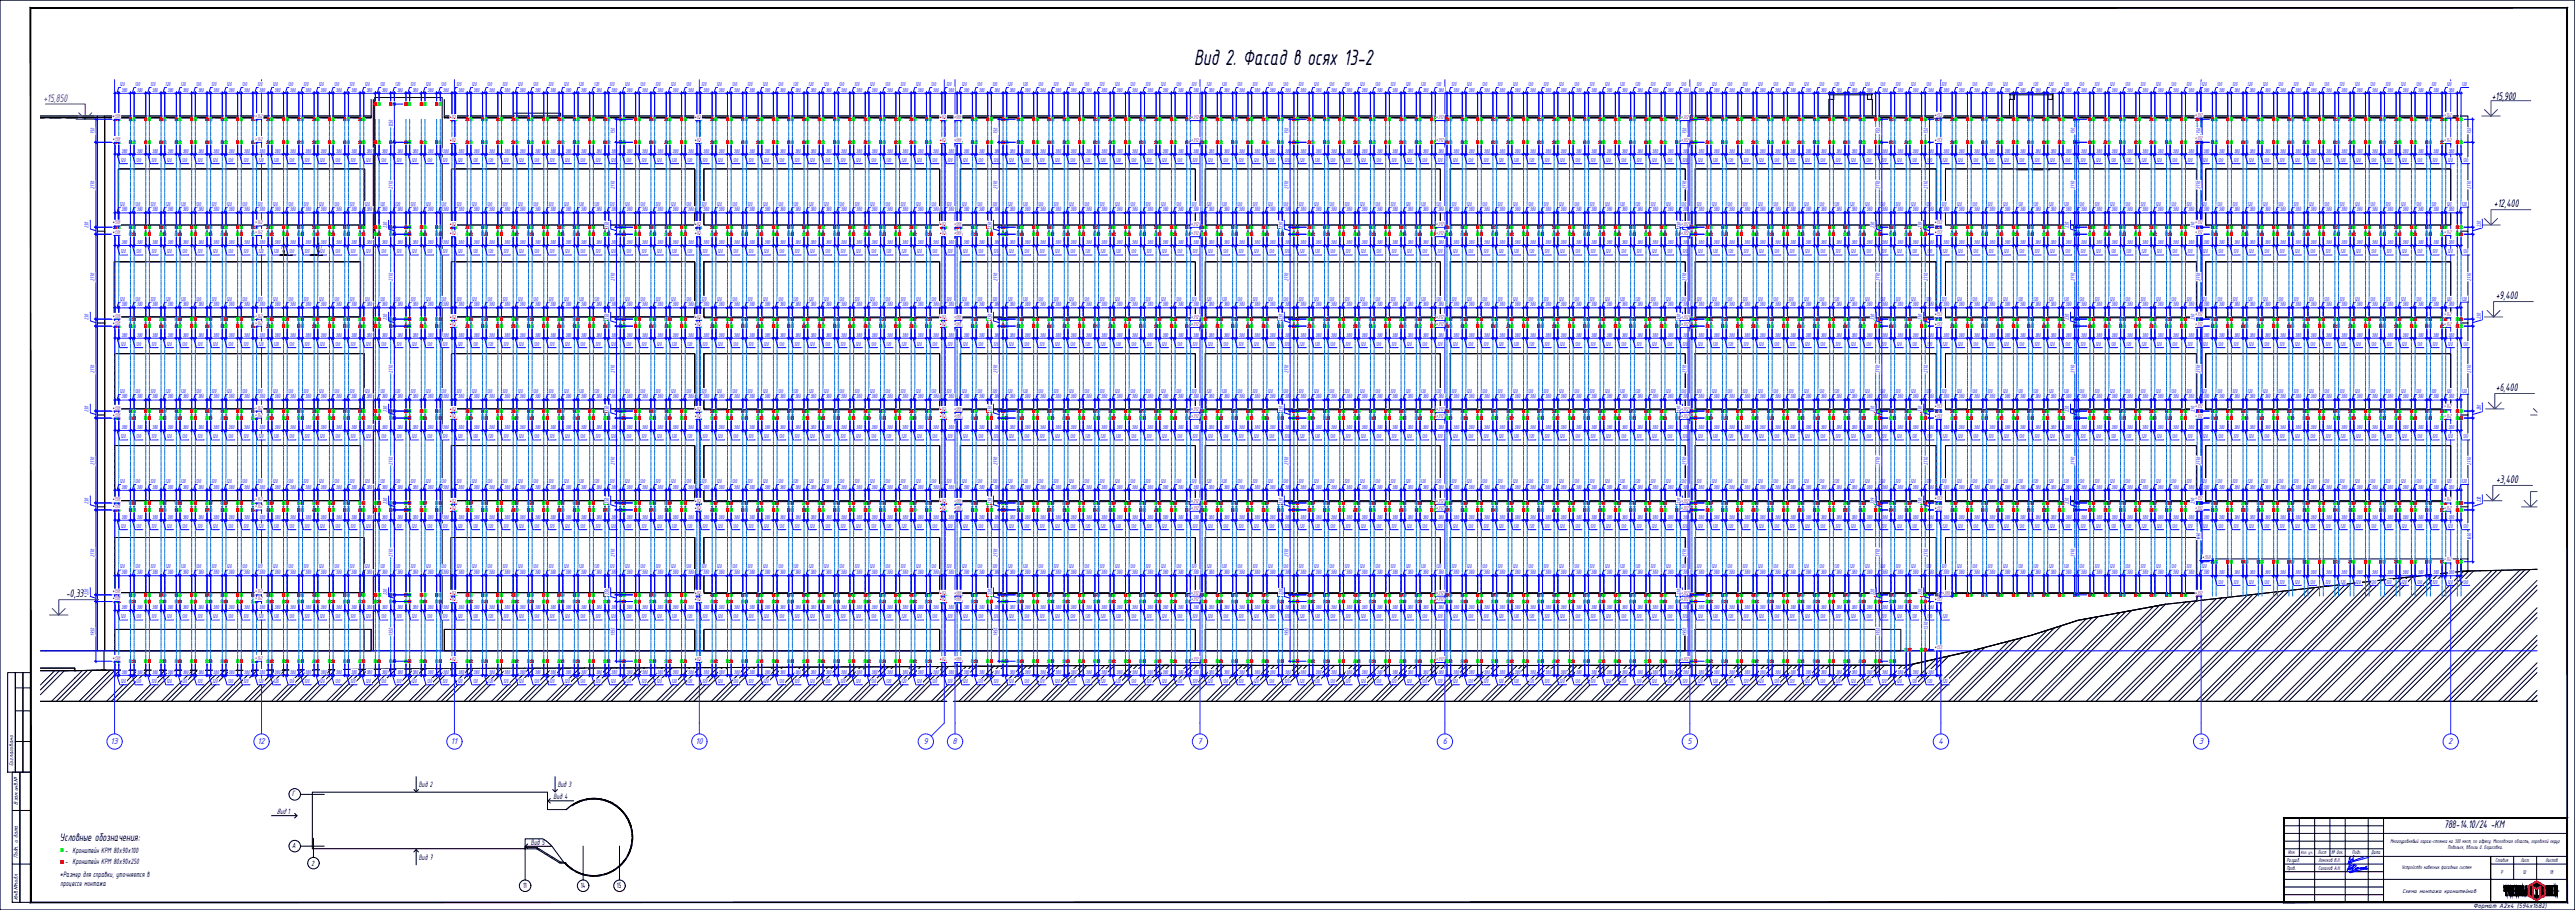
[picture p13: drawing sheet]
<svg xmlns="http://www.w3.org/2000/svg" width="1682mm" height="594mm" viewBox="0 0 1682 594" stroke-linecap="round" stroke-linejoin="round" font-family="sans-serif">
<defs><g id="words">
<text font-size="15.5" x="780" y="42">Вид 2. Фасад в осях 13-2</text>
<g font-size="7.8">
<text x="1628" y="65">+15,900</text>
<text x="1629" y="135">+12,400</text>
<text x="1630" y="195">+9,400</text>
<text x="1630" y="255">+6,400</text>
<text x="1630" y="315">+3,400</text>
<text x="43" y="390">-0,330</text>
<text x="1597" y="541">788-14.10/24 -КМ</text>
<text x="39" y="549">Условные обозначения:</text>
</g>
<text font-size="7.8" fill="#545454" x="28" y="66">+15,850</text>
<g font-size="5.9" fill="#3f00ff">
<text x="72" y="486">13</text>
<text x="168" y="486">12</text>
<text x="295" y="486">11</text>
<text x="454" y="486">10</text>
<text x="603" y="486">9</text>
<text x="622" y="486">8</text>
<text x="782" y="486">7</text>
<text x="942" y="486">6</text>
<text x="1102" y="486">5</text>
<text x="1266" y="486">4</text>
<text x="1436" y="486">3</text>
<text x="1599" y="486">2</text>
</g>
<g font-size="5.4">
<text x="274" y="514">Вид 2</text>
<text x="364" y="514">Вид 3</text>
<text x="191" y="520">Г</text>
<text x="362" y="522">Вид 4</text>
<text x="181" y="532">Вид 1</text>
<text x="347" y="552">Вид 5</text>
<text x="43" y="557">- Кронштейн КРМ 80х90х100</text>
<text x="191" y="554">А</text>
<text x="274" y="561">Вид 7</text>
<text x="43" y="564">- Кронштейн КРМ 80х90х250</text>
<text x="203" y="565">2</text>
<text x="39" y="572">*Размер для справки, уточняется в</text>
<text x="39" y="578">процессе монтажа</text>
<text x="342" y="580">11</text>
<text x="379" y="580">14</text>
<text x="403" y="579">15</text>
</g>
<text font-size="4.7" x="1615" y="593">Формат А2х4 (594х1682)</text>
<g font-size="4.3">
<text x="183" y="163">1</text>
<text x="209" y="163">1</text>
</g>
<g font-size="3.9" fill="#00f">
<text x="78" y="56">120</text>
<text x="79" y="60">380</text>
<text x="88" y="56">120</text>
<text x="89" y="60">380</text>
<text x="98" y="56">120</text>
<text x="99" y="60">380</text>
<text x="108" y="56">120</text>
<text x="109" y="60">380</text>
<text x="118" y="56">120</text>
<text x="119" y="60">380</text>
<text x="128" y="56">120</text>
<text x="129" y="60">380</text>
<text x="138" y="56">120</text>
<text x="139" y="60">380</text>
<text x="148" y="56">120</text>
<text x="149" y="60">380</text>
<text x="158" y="56">120</text>
<text x="159" y="60">380</text>
<text x="168" y="56">120</text>
<text x="169" y="60">380</text>
<text x="178" y="56">120</text>
<text x="179" y="60">380</text>
<text x="188" y="56">120</text>
<text x="189" y="60">380</text>
<text x="198" y="56">120</text>
<text x="199" y="60">380</text>
<text x="208" y="56">120</text>
<text x="209" y="60">380</text>
<text x="218" y="56">120</text>
<text x="219" y="60">380</text>
<text x="228" y="56">120</text>
<text x="229" y="60">380</text>
<text x="238" y="56">120</text>
<text x="239" y="60">380</text>
<text x="248" y="56">120</text>
<text x="249" y="60">380</text>
<text x="258" y="56">120</text>
<text x="259" y="60">380</text>
<text x="268" y="56">120</text>
<text x="269" y="60">380</text>
<text x="278" y="56">120</text>
<text x="279" y="60">380</text>
<text x="288" y="56">120</text>
<text x="289" y="60">380</text>
<text x="298" y="56">120</text>
<text x="299" y="60">380</text>
<text x="308" y="56">120</text>
<text x="309" y="60">380</text>
<text x="318" y="56">120</text>
<text x="319" y="60">380</text>
<text x="328" y="56">120</text>
<text x="329" y="60">380</text>
<text x="338" y="56">120</text>
<text x="339" y="60">380</text>
<text x="348" y="56">120</text>
<text x="349" y="60">380</text>
<text x="358" y="56">120</text>
<text x="359" y="60">380</text>
<text x="368" y="56">120</text>
<text x="369" y="60">380</text>
<text x="378" y="56">120</text>
<text x="379" y="60">380</text>
<text x="388" y="56">120</text>
<text x="389" y="60">380</text>
<text x="398" y="56">120</text>
<text x="399" y="60">380</text>
<text x="408" y="56">120</text>
<text x="409" y="60">380</text>
<text x="418" y="56">120</text>
<text x="419" y="60">380</text>
<text x="428" y="56">120</text>
<text x="429" y="60">380</text>
<text x="438" y="56">120</text>
<text x="439" y="60">380</text>
<text x="448" y="56">120</text>
<text x="449" y="60">380</text>
<text x="458" y="56">120</text>
<text x="459" y="60">380</text>
<text x="468" y="56">120</text>
<text x="469" y="60">380</text>
<text x="478" y="56">120</text>
<text x="479" y="60">380</text>
<text x="488" y="56">120</text>
<text x="489" y="60">380</text>
<text x="498" y="56">120</text>
<text x="499" y="60">380</text>
<text x="508" y="56">120</text>
<text x="509" y="60">380</text>
<text x="518" y="56">120</text>
<text x="519" y="60">380</text>
<text x="528" y="56">120</text>
<text x="529" y="60">380</text>
<text x="538" y="56">120</text>
<text x="539" y="60">380</text>
<text x="548" y="56">120</text>
<text x="549" y="60">380</text>
<text x="558" y="56">120</text>
<text x="559" y="60">380</text>
<text x="568" y="56">120</text>
<text x="569" y="60">380</text>
<text x="578" y="56">120</text>
<text x="579" y="60">380</text>
<text x="588" y="56">120</text>
<text x="589" y="60">380</text>
<text x="598" y="56">120</text>
<text x="599" y="60">380</text>
<text x="608" y="56">120</text>
<text x="609" y="60">380</text>
<text x="618" y="56">120</text>
<text x="619" y="60">380</text>
<text x="628" y="56">120</text>
<text x="629" y="60">380</text>
<text x="638" y="56">120</text>
<text x="639" y="60">380</text>
<text x="648" y="56">120</text>
<text x="649" y="60">380</text>
<text x="658" y="56">120</text>
<text x="659" y="60">380</text>
<text x="668" y="56">120</text>
<text x="669" y="60">380</text>
<text x="678" y="56">120</text>
<text x="679" y="60">380</text>
<text x="688" y="56">120</text>
<text x="689" y="60">380</text>
<text x="698" y="56">120</text>
<text x="699" y="60">380</text>
<text x="708" y="56">120</text>
<text x="709" y="60">380</text>
<text x="718" y="56">120</text>
<text x="719" y="60">380</text>
<text x="728" y="56">120</text>
<text x="729" y="60">380</text>
<text x="738" y="56">120</text>
<text x="739" y="60">380</text>
<text x="748" y="56">120</text>
<text x="749" y="60">380</text>
<text x="758" y="56">120</text>
<text x="759" y="60">380</text>
<text x="768" y="56">120</text>
<text x="769" y="60">380</text>
<text x="778" y="56">120</text>
<text x="779" y="60">380</text>
<text x="788" y="56">120</text>
<text x="789" y="60">380</text>
<text x="798" y="56">120</text>
<text x="799" y="60">380</text>
<text x="808" y="56">120</text>
<text x="809" y="60">380</text>
<text x="818" y="56">120</text>
<text x="819" y="60">380</text>
<text x="828" y="56">120</text>
<text x="829" y="60">380</text>
<text x="838" y="56">120</text>
<text x="839" y="60">380</text>
<text x="848" y="56">120</text>
<text x="849" y="60">380</text>
<text x="858" y="56">120</text>
<text x="859" y="60">380</text>
<text x="868" y="56">120</text>
<text x="869" y="60">380</text>
<text x="878" y="56">120</text>
<text x="879" y="60">380</text>
<text x="888" y="56">120</text>
<text x="889" y="60">380</text>
<text x="898" y="56">120</text>
<text x="899" y="60">380</text>
<text x="908" y="56">120</text>
<text x="909" y="60">380</text>
<text x="918" y="56">120</text>
<text x="919" y="60">380</text>
<text x="928" y="56">120</text>
<text x="929" y="60">380</text>
<text x="938" y="56">120</text>
<text x="939" y="60">380</text>
<text x="948" y="56">120</text>
<text x="949" y="60">380</text>
<text x="958" y="56">120</text>
<text x="959" y="60">380</text>
<text x="968" y="56">120</text>
<text x="969" y="60">380</text>
<text x="978" y="56">120</text>
<text x="979" y="60">380</text>
<text x="988" y="56">120</text>
<text x="989" y="60">380</text>
<text x="998" y="56">120</text>
<text x="999" y="60">380</text>
<text x="1008" y="56">120</text>
<text x="1009" y="60">380</text>
<text x="1018" y="56">120</text>
<text x="1019" y="60">380</text>
<text x="1028" y="56">120</text>
<text x="1029" y="60">380</text>
<text x="1038" y="56">120</text>
<text x="1039" y="60">380</text>
<text x="1048" y="56">120</text>
<text x="1049" y="60">380</text>
<text x="1058" y="56">120</text>
<text x="1059" y="60">380</text>
<text x="1068" y="56">120</text>
<text x="1069" y="60">380</text>
<text x="1078" y="56">120</text>
<text x="1079" y="60">380</text>
<text x="1088" y="56">120</text>
<text x="1089" y="60">380</text>
<text x="1098" y="56">120</text>
<text x="1099" y="60">380</text>
<text x="1108" y="56">120</text>
<text x="1109" y="60">380</text>
<text x="1118" y="56">120</text>
<text x="1119" y="60">380</text>
<text x="1128" y="56">120</text>
<text x="1129" y="60">380</text>
<text x="1138" y="56">120</text>
<text x="1139" y="60">380</text>
<text x="1148" y="56">120</text>
<text x="1149" y="60">380</text>
<text x="1158" y="56">120</text>
<text x="1159" y="60">380</text>
<text x="1168" y="56">120</text>
<text x="1169" y="60">380</text>
<text x="1178" y="56">120</text>
<text x="1179" y="60">380</text>
<text x="1188" y="56">120</text>
<text x="1189" y="60">380</text>
<text x="1198" y="56">120</text>
<text x="1199" y="60">380</text>
<text x="1208" y="56">120</text>
<text x="1209" y="60">380</text>
<text x="1218" y="56">120</text>
<text x="1219" y="60">380</text>
<text x="1228" y="56">120</text>
<text x="1229" y="60">380</text>
<text x="1238" y="56">120</text>
<text x="1239" y="60">380</text>
<text x="1248" y="56">120</text>
<text x="1249" y="60">380</text>
<text x="1258" y="56">120</text>
<text x="1259" y="60">380</text>
<text x="1268" y="56">120</text>
<text x="1269" y="60">380</text>
<text x="1278" y="56">120</text>
<text x="1279" y="60">380</text>
<text x="1288" y="56">120</text>
<text x="1289" y="60">380</text>
<text x="1298" y="56">120</text>
<text x="1299" y="60">380</text>
<text x="1308" y="56">120</text>
<text x="1309" y="60">380</text>
<text x="1318" y="56">120</text>
<text x="1319" y="60">380</text>
<text x="1328" y="56">120</text>
<text x="1329" y="60">380</text>
<text x="1338" y="56">120</text>
<text x="1339" y="60">380</text>
<text x="1348" y="56">120</text>
<text x="1349" y="60">380</text>
<text x="1358" y="56">120</text>
<text x="1359" y="60">380</text>
<text x="1368" y="56">120</text>
<text x="1369" y="60">380</text>
<text x="1378" y="56">120</text>
<text x="1379" y="60">380</text>
<text x="1388" y="56">120</text>
<text x="1389" y="60">380</text>
<text x="1398" y="56">120</text>
<text x="1399" y="60">380</text>
<text x="1408" y="56">120</text>
<text x="1409" y="60">380</text>
<text x="1418" y="56">120</text>
<text x="1419" y="60">380</text>
<text x="1428" y="56">120</text>
<text x="1429" y="60">380</text>
<text x="1438" y="56">120</text>
<text x="1439" y="60">380</text>
<text x="1448" y="56">120</text>
<text x="1449" y="60">380</text>
<text x="1458" y="56">120</text>
<text x="1459" y="60">380</text>
<text x="1468" y="56">120</text>
<text x="1469" y="60">380</text>
<text x="1478" y="56">120</text>
<text x="1479" y="60">380</text>
<text x="1488" y="56">120</text>
<text x="1489" y="60">380</text>
<text x="1498" y="56">120</text>
<text x="1499" y="60">380</text>
<text x="1508" y="56">120</text>
<text x="1509" y="60">380</text>
<text x="1518" y="56">120</text>
<text x="1519" y="60">380</text>
<text x="1528" y="56">120</text>
<text x="1529" y="60">380</text>
<text x="1538" y="56">120</text>
<text x="1539" y="60">380</text>
<text x="1548" y="56">120</text>
<text x="1549" y="60">380</text>
<text x="1558" y="56">120</text>
<text x="1559" y="60">380</text>
<text x="1568" y="56">120</text>
<text x="1569" y="60">380</text>
<text x="1578" y="56">120</text>
<text x="1579" y="60">380</text>
<text x="1588" y="56">120</text>
<text x="1589" y="60">380</text>
<text x="1598" y="56">120</text>
<text x="1599" y="60">380</text>
<text x="1608" y="56">120</text>
<text x="257" y="83" transform="rotate(-90 257 83)">1250</text>
<text x="62" y="88" transform="rotate(-90 62 88)">750</text>
<text x="402" y="88" transform="rotate(-90 402 88)">750</text>
<text x="652" y="88" transform="rotate(-90 652 88)">750</text>
<text x="842" y="88" transform="rotate(-90 842 88)">750</text>
<text x="1102" y="88" transform="rotate(-90 1102 88)">750</text>
<text x="1228" y="88" transform="rotate(-90 1228 88)">750</text>
<text x="1259" y="88" transform="rotate(-90 1259 88)">750</text>
<text x="1355" y="88" transform="rotate(-90 1355 88)">750</text>
<text x="1437" y="88" transform="rotate(-90 1437 88)">750</text>
<text x="1614" y="88" transform="rotate(-90 1614 88)">750</text>
<text x="79" y="100">380</text>
<text x="89" y="100">380</text>
<text x="99" y="100">380</text>
<text x="109" y="100">380</text>
<text x="119" y="100">380</text>
<text x="129" y="100">380</text>
<text x="139" y="100">380</text>
<text x="149" y="100">380</text>
<text x="159" y="100">380</text>
<text x="169" y="100">380</text>
<text x="179" y="100">380</text>
<text x="189" y="100">380</text>
<text x="199" y="100">380</text>
<text x="209" y="100">380</text>
<text x="219" y="100">380</text>
<text x="229" y="100">380</text>
<text x="239" y="100">380</text>
<text x="249" y="100">380</text>
<text x="259" y="100">380</text>
<text x="269" y="100">380</text>
<text x="279" y="100">380</text>
<text x="289" y="100">380</text>
<text x="299" y="100">380</text>
<text x="309" y="100">380</text>
<text x="319" y="100">380</text>
<text x="329" y="100">380</text>
<text x="339" y="100">380</text>
<text x="349" y="100">380</text>
<text x="359" y="100">380</text>
<text x="369" y="100">380</text>
<text x="379" y="100">380</text>
<text x="389" y="100">380</text>
<text x="399" y="100">380</text>
<text x="409" y="100">380</text>
<text x="419" y="100">380</text>
<text x="429" y="100">380</text>
<text x="439" y="100">380</text>
<text x="449" y="100">380</text>
<text x="459" y="100">380</text>
<text x="469" y="100">380</text>
<text x="479" y="100">380</text>
<text x="489" y="100">380</text>
<text x="499" y="100">380</text>
<text x="509" y="100">380</text>
<text x="519" y="100">380</text>
<text x="529" y="100">380</text>
<text x="539" y="100">380</text>
<text x="549" y="100">380</text>
<text x="559" y="100">380</text>
<text x="569" y="100">380</text>
<text x="579" y="100">380</text>
<text x="589" y="100">380</text>
<text x="599" y="100">380</text>
<text x="609" y="100">380</text>
<text x="619" y="100">380</text>
<text x="629" y="100">380</text>
<text x="639" y="100">380</text>
<text x="649" y="100">380</text>
<text x="659" y="100">380</text>
<text x="669" y="100">380</text>
<text x="679" y="100">380</text>
<text x="689" y="100">380</text>
<text x="699" y="100">380</text>
<text x="709" y="100">380</text>
<text x="719" y="100">380</text>
<text x="729" y="100">380</text>
<text x="739" y="100">380</text>
<text x="749" y="100">380</text>
<text x="759" y="100">380</text>
<text x="769" y="100">380</text>
<text x="779" y="100">380</text>
<text x="789" y="100">380</text>
<text x="799" y="100">380</text>
<text x="809" y="100">380</text>
<text x="819" y="100">380</text>
<text x="829" y="100">380</text>
<text x="839" y="100">380</text>
<text x="849" y="100">380</text>
<text x="859" y="100">380</text>
<text x="869" y="100">380</text>
<text x="879" y="100">380</text>
<text x="889" y="100">380</text>
<text x="899" y="100">380</text>
<text x="909" y="100">380</text>
<text x="919" y="100">380</text>
<text x="929" y="100">380</text>
<text x="939" y="100">380</text>
<text x="949" y="100">380</text>
<text x="959" y="100">380</text>
<text x="969" y="100">380</text>
<text x="979" y="100">380</text>
<text x="989" y="100">380</text>
<text x="999" y="100">380</text>
<text x="1009" y="100">380</text>
<text x="1019" y="100">380</text>
<text x="1029" y="100">380</text>
<text x="1039" y="100">380</text>
<text x="1049" y="100">380</text>
<text x="1059" y="100">380</text>
<text x="1069" y="100">380</text>
<text x="1079" y="100">380</text>
<text x="1089" y="100">380</text>
<text x="1099" y="100">380</text>
<text x="1109" y="100">380</text>
<text x="1119" y="100">380</text>
<text x="1129" y="100">380</text>
<text x="1139" y="100">380</text>
<text x="1149" y="100">380</text>
<text x="1159" y="100">380</text>
<text x="1169" y="100">380</text>
<text x="1179" y="100">380</text>
<text x="1189" y="100">380</text>
<text x="1199" y="100">380</text>
<text x="1209" y="100">380</text>
<text x="1219" y="100">380</text>
<text x="1229" y="100">380</text>
<text x="1239" y="100">380</text>
<text x="1249" y="100">380</text>
<text x="1259" y="100">380</text>
<text x="1269" y="100">380</text>
<text x="1279" y="100">380</text>
<text x="1289" y="100">380</text>
<text x="1299" y="100">380</text>
<text x="1309" y="100">380</text>
<text x="1319" y="100">380</text>
<text x="1329" y="100">380</text>
<text x="1339" y="100">380</text>
<text x="1349" y="100">380</text>
<text x="1359" y="100">380</text>
<text x="1369" y="100">380</text>
<text x="1379" y="100">380</text>
<text x="1389" y="100">380</text>
<text x="1399" y="100">380</text>
<text x="1409" y="100">380</text>
<text x="1419" y="100">380</text>
<text x="1429" y="100">380</text>
<text x="1439" y="100">380</text>
<text x="1449" y="100">380</text>
<text x="1459" y="100">380</text>
<text x="1469" y="100">380</text>
<text x="1479" y="100">380</text>
<text x="1489" y="100">380</text>
<text x="1499" y="100">380</text>
<text x="1509" y="100">380</text>
<text x="1519" y="100">380</text>
<text x="1529" y="100">380</text>
<text x="1539" y="100">380</text>
<text x="1549" y="100">380</text>
<text x="1559" y="100">380</text>
<text x="1569" y="100">380</text>
<text x="1579" y="100">380</text>
<text x="1589" y="100">380</text>
<text x="1599" y="100">380</text>
<text x="79" y="106">120</text>
<text x="89" y="106">120</text>
<text x="99" y="106">120</text>
<text x="109" y="106">120</text>
<text x="119" y="106">120</text>
<text x="129" y="106">120</text>
<text x="139" y="106">120</text>
<text x="149" y="106">120</text>
<text x="159" y="106">120</text>
<text x="169" y="106">120</text>
<text x="179" y="106">120</text>
<text x="189" y="106">120</text>
<text x="199" y="106">120</text>
<text x="209" y="106">120</text>
<text x="219" y="106">120</text>
<text x="229" y="106">120</text>
<text x="239" y="106">120</text>
<text x="249" y="106">120</text>
<text x="259" y="106">120</text>
<text x="269" y="106">120</text>
<text x="279" y="106">120</text>
<text x="289" y="106">120</text>
<text x="299" y="106">120</text>
<text x="309" y="106">120</text>
<text x="319" y="106">120</text>
<text x="329" y="106">120</text>
<text x="339" y="106">120</text>
<text x="349" y="106">120</text>
<text x="359" y="106">120</text>
<text x="369" y="106">120</text>
<text x="379" y="106">120</text>
<text x="389" y="106">120</text>
<text x="399" y="106">120</text>
<text x="409" y="106">120</text>
<text x="419" y="106">120</text>
<text x="429" y="106">120</text>
<text x="439" y="106">120</text>
<text x="449" y="106">120</text>
<text x="459" y="106">120</text>
<text x="469" y="106">120</text>
<text x="479" y="106">120</text>
<text x="489" y="106">120</text>
<text x="499" y="106">120</text>
<text x="509" y="106">120</text>
<text x="519" y="106">120</text>
<text x="529" y="106">120</text>
<text x="539" y="106">120</text>
<text x="549" y="106">120</text>
<text x="559" y="106">120</text>
<text x="569" y="106">120</text>
<text x="579" y="106">120</text>
<text x="589" y="106">120</text>
<text x="599" y="106">120</text>
<text x="609" y="106">120</text>
<text x="619" y="106">120</text>
<text x="629" y="106">120</text>
<text x="639" y="106">120</text>
<text x="649" y="106">120</text>
<text x="659" y="106">120</text>
<text x="669" y="106">120</text>
<text x="679" y="106">120</text>
<text x="689" y="106">120</text>
<text x="699" y="106">120</text>
<text x="709" y="106">120</text>
<text x="719" y="106">120</text>
<text x="729" y="106">120</text>
<text x="739" y="106">120</text>
<text x="749" y="106">120</text>
<text x="759" y="106">120</text>
<text x="769" y="106">120</text>
<text x="779" y="106">120</text>
<text x="789" y="106">120</text>
<text x="799" y="106">120</text>
<text x="809" y="106">120</text>
<text x="819" y="106">120</text>
<text x="829" y="106">120</text>
<text x="839" y="106">120</text>
<text x="849" y="106">120</text>
<text x="859" y="106">120</text>
<text x="869" y="106">120</text>
<text x="879" y="106">120</text>
<text x="889" y="106">120</text>
<text x="899" y="106">120</text>
<text x="909" y="106">120</text>
<text x="919" y="106">120</text>
<text x="929" y="106">120</text>
<text x="939" y="106">120</text>
<text x="949" y="106">120</text>
<text x="959" y="106">120</text>
<text x="969" y="106">120</text>
<text x="979" y="106">120</text>
<text x="989" y="106">120</text>
<text x="999" y="106">120</text>
<text x="1009" y="106">120</text>
<text x="1019" y="106">120</text>
<text x="1029" y="106">120</text>
<text x="1039" y="106">120</text>
<text x="1049" y="106">120</text>
<text x="1059" y="106">120</text>
<text x="1069" y="106">120</text>
<text x="1079" y="106">120</text>
<text x="1089" y="106">120</text>
<text x="1099" y="106">120</text>
<text x="1109" y="106">120</text>
<text x="1119" y="106">120</text>
<text x="1129" y="106">120</text>
<text x="1139" y="106">120</text>
<text x="1149" y="106">120</text>
<text x="1159" y="106">120</text>
<text x="1169" y="106">120</text>
<text x="1179" y="106">120</text>
<text x="1189" y="106">120</text>
<text x="1199" y="106">120</text>
<text x="1209" y="106">120</text>
<text x="1219" y="106">120</text>
<text x="1229" y="106">120</text>
<text x="1239" y="106">120</text>
<text x="1249" y="106">120</text>
<text x="1259" y="106">120</text>
<text x="1269" y="106">120</text>
<text x="1279" y="106">120</text>
<text x="1289" y="106">120</text>
<text x="1299" y="106">120</text>
<text x="1309" y="106">120</text>
<text x="1319" y="106">120</text>
<text x="1329" y="106">120</text>
<text x="1339" y="106">120</text>
<text x="1349" y="106">120</text>
<text x="1359" y="106">120</text>
<text x="1369" y="106">120</text>
<text x="1379" y="106">120</text>
<text x="1389" y="106">120</text>
<text x="1399" y="106">120</text>
<text x="1409" y="106">120</text>
<text x="1419" y="106">120</text>
<text x="1429" y="106">120</text>
<text x="1439" y="106">120</text>
<text x="1449" y="106">120</text>
<text x="1459" y="106">120</text>
<text x="1469" y="106">120</text>
<text x="1479" y="106">120</text>
<text x="1489" y="106">120</text>
<text x="1499" y="106">120</text>
<text x="1509" y="106">120</text>
<text x="1519" y="106">120</text>
<text x="1529" y="106">120</text>
<text x="1539" y="106">120</text>
<text x="1549" y="106">120</text>
<text x="1559" y="106">120</text>
<text x="1569" y="106">120</text>
<text x="1579" y="106">120</text>
<text x="1589" y="106">120</text>
<text x="1599" y="106">120</text>
<text x="1609" y="106">120</text>
<text x="62" y="123" transform="rotate(-90 62 123)">2770</text>
<text x="257" y="123" transform="rotate(-90 257 123)">2770</text>
<text x="402" y="123" transform="rotate(-90 402 123)">2770</text>
<text x="652" y="123" transform="rotate(-90 652 123)">2770</text>
<text x="842" y="123" transform="rotate(-90 842 123)">2770</text>
<text x="1102" y="123" transform="rotate(-90 1102 123)">2770</text>
<text x="1228" y="123" transform="rotate(-90 1228 123)">2770</text>
<text x="1259" y="123" transform="rotate(-90 1259 123)">2770</text>
<text x="1355" y="123" transform="rotate(-90 1355 123)">2770</text>
<text x="1437" y="123" transform="rotate(-90 1437 123)">2770</text>
<text x="1614" y="123" transform="rotate(-90 1614 123)">2770</text>
<text x="78" y="134">120</text>
<text x="79" y="138">380</text>
<text x="88" y="134">120</text>
<text x="89" y="138">380</text>
<text x="98" y="134">120</text>
<text x="99" y="138">380</text>
<text x="108" y="134">120</text>
<text x="109" y="138">380</text>
<text x="118" y="134">120</text>
<text x="119" y="138">380</text>
<text x="128" y="134">120</text>
<text x="129" y="138">380</text>
<text x="138" y="134">120</text>
<text x="139" y="138">380</text>
<text x="148" y="134">120</text>
<text x="149" y="138">380</text>
<text x="158" y="134">120</text>
<text x="159" y="138">380</text>
<text x="168" y="134">120</text>
<text x="169" y="138">380</text>
<text x="178" y="134">120</text>
<text x="179" y="138">380</text>
<text x="188" y="134">120</text>
<text x="189" y="138">380</text>
<text x="198" y="134">120</text>
<text x="199" y="138">380</text>
<text x="208" y="134">120</text>
<text x="209" y="138">380</text>
<text x="218" y="134">120</text>
<text x="219" y="138">380</text>
<text x="228" y="134">120</text>
<text x="229" y="138">380</text>
<text x="238" y="134">120</text>
<text x="239" y="138">380</text>
<text x="248" y="134">120</text>
<text x="249" y="138">380</text>
<text x="258" y="134">120</text>
<text x="259" y="138">380</text>
<text x="268" y="134">120</text>
<text x="269" y="138">380</text>
<text x="278" y="134">120</text>
<text x="279" y="138">380</text>
<text x="288" y="134">120</text>
<text x="289" y="138">380</text>
<text x="298" y="134">120</text>
<text x="299" y="138">380</text>
<text x="308" y="134">120</text>
<text x="309" y="138">380</text>
<text x="318" y="134">120</text>
<text x="319" y="138">380</text>
<text x="328" y="134">120</text>
<text x="329" y="138">380</text>
<text x="338" y="134">120</text>
<text x="339" y="138">380</text>
<text x="348" y="134">120</text>
<text x="349" y="138">380</text>
<text x="358" y="134">120</text>
<text x="359" y="138">380</text>
<text x="368" y="134">120</text>
<text x="369" y="138">380</text>
<text x="378" y="134">120</text>
<text x="379" y="138">380</text>
<text x="388" y="134">120</text>
<text x="389" y="138">380</text>
<text x="398" y="134">120</text>
<text x="399" y="138">380</text>
<text x="408" y="134">120</text>
<text x="409" y="138">380</text>
<text x="418" y="134">120</text>
<text x="419" y="138">380</text>
<text x="428" y="134">120</text>
<text x="429" y="138">380</text>
<text x="438" y="134">120</text>
<text x="439" y="138">380</text>
<text x="448" y="134">120</text>
<text x="449" y="138">380</text>
<text x="458" y="134">120</text>
<text x="459" y="138">380</text>
<text x="468" y="134">120</text>
<text x="469" y="138">380</text>
<text x="478" y="134">120</text>
<text x="479" y="138">380</text>
<text x="488" y="134">120</text>
<text x="489" y="138">380</text>
<text x="498" y="134">120</text>
<text x="499" y="138">380</text>
<text x="508" y="134">120</text>
<text x="509" y="138">380</text>
<text x="518" y="134">120</text>
<text x="519" y="138">380</text>
<text x="528" y="134">120</text>
<text x="529" y="138">380</text>
<text x="538" y="134">120</text>
<text x="539" y="138">380</text>
<text x="548" y="134">120</text>
<text x="549" y="138">380</text>
<text x="558" y="134">120</text>
<text x="559" y="138">380</text>
<text x="568" y="134">120</text>
<text x="569" y="138">380</text>
<text x="578" y="134">120</text>
<text x="579" y="138">380</text>
<text x="588" y="134">120</text>
<text x="589" y="138">380</text>
<text x="598" y="134">120</text>
<text x="599" y="138">380</text>
<text x="608" y="134">120</text>
<text x="609" y="138">380</text>
<text x="618" y="134">120</text>
<text x="619" y="138">380</text>
<text x="628" y="134">120</text>
<text x="629" y="138">380</text>
<text x="638" y="134">120</text>
<text x="639" y="138">380</text>
<text x="648" y="134">120</text>
<text x="649" y="138">380</text>
<text x="658" y="134">120</text>
<text x="659" y="138">380</text>
<text x="668" y="134">120</text>
<text x="669" y="138">380</text>
<text x="678" y="134">120</text>
<text x="679" y="138">380</text>
<text x="688" y="134">120</text>
<text x="689" y="138">380</text>
<text x="698" y="134">120</text>
<text x="699" y="138">380</text>
<text x="708" y="134">120</text>
<text x="709" y="138">380</text>
<text x="718" y="134">120</text>
<text x="719" y="138">380</text>
<text x="728" y="134">120</text>
<text x="729" y="138">380</text>
<text x="738" y="134">120</text>
<text x="739" y="138">380</text>
<text x="748" y="134">120</text>
<text x="749" y="138">380</text>
<text x="758" y="134">120</text>
<text x="759" y="138">380</text>
<text x="768" y="134">120</text>
<text x="769" y="138">380</text>
<text x="778" y="134">120</text>
<text x="779" y="138">380</text>
<text x="788" y="134">120</text>
<text x="789" y="138">380</text>
<text x="798" y="134">120</text>
<text x="799" y="138">380</text>
<text x="808" y="134">120</text>
<text x="809" y="138">380</text>
<text x="818" y="134">120</text>
<text x="819" y="138">380</text>
<text x="828" y="134">120</text>
<text x="829" y="138">380</text>
<text x="838" y="134">120</text>
<text x="839" y="138">380</text>
<text x="848" y="134">120</text>
<text x="849" y="138">380</text>
<text x="858" y="134">120</text>
<text x="859" y="138">380</text>
<text x="868" y="134">120</text>
<text x="869" y="138">380</text>
<text x="878" y="134">120</text>
<text x="879" y="138">380</text>
<text x="888" y="134">120</text>
<text x="889" y="138">380</text>
<text x="898" y="134">120</text>
<text x="899" y="138">380</text>
<text x="908" y="134">120</text>
<text x="909" y="138">380</text>
<text x="918" y="134">120</text>
<text x="919" y="138">380</text>
<text x="928" y="134">120</text>
<text x="929" y="138">380</text>
<text x="938" y="134">120</text>
<text x="939" y="138">380</text>
<text x="948" y="134">120</text>
<text x="949" y="138">380</text>
<text x="958" y="134">120</text>
<text x="959" y="138">380</text>
<text x="968" y="134">120</text>
<text x="969" y="138">380</text>
<text x="978" y="134">120</text>
<text x="979" y="138">380</text>
<text x="988" y="134">120</text>
<text x="989" y="138">380</text>
<text x="998" y="134">120</text>
<text x="999" y="138">380</text>
<text x="1008" y="134">120</text>
<text x="1009" y="138">380</text>
<text x="1018" y="134">120</text>
<text x="1019" y="138">380</text>
<text x="1028" y="134">120</text>
<text x="1029" y="138">380</text>
<text x="1038" y="134">120</text>
<text x="1039" y="138">380</text>
<text x="1048" y="134">120</text>
<text x="1049" y="138">380</text>
<text x="1058" y="134">120</text>
<text x="1059" y="138">380</text>
<text x="1068" y="134">120</text>
<text x="1069" y="138">380</text>
<text x="1078" y="134">120</text>
<text x="1079" y="138">380</text>
<text x="1088" y="134">120</text>
<text x="1089" y="138">380</text>
<text x="1098" y="134">120</text>
<text x="1099" y="138">380</text>
<text x="1108" y="134">120</text>
<text x="1109" y="138">380</text>
<text x="1118" y="134">120</text>
<text x="1119" y="138">380</text>
<text x="1128" y="134">120</text>
<text x="1129" y="138">380</text>
<text x="1138" y="134">120</text>
<text x="1139" y="138">380</text>
<text x="1148" y="134">120</text>
<text x="1149" y="138">380</text>
<text x="1158" y="134">120</text>
<text x="1159" y="138">380</text>
<text x="1168" y="134">120</text>
<text x="1169" y="138">380</text>
<text x="1178" y="134">120</text>
<text x="1179" y="138">380</text>
<text x="1188" y="134">120</text>
<text x="1189" y="138">380</text>
<text x="1198" y="134">120</text>
<text x="1199" y="138">380</text>
<text x="1208" y="134">120</text>
<text x="1209" y="138">380</text>
<text x="1218" y="134">120</text>
<text x="1219" y="138">380</text>
<text x="1228" y="134">120</text>
<text x="1229" y="138">380</text>
<text x="1238" y="134">120</text>
<text x="1239" y="138">380</text>
<text x="1248" y="134">120</text>
<text x="1249" y="138">380</text>
<text x="1258" y="134">120</text>
<text x="1259" y="138">380</text>
<text x="1268" y="134">120</text>
<text x="1269" y="138">380</text>
<text x="1278" y="134">120</text>
<text x="1279" y="138">380</text>
<text x="1288" y="134">120</text>
<text x="1289" y="138">380</text>
<text x="1298" y="134">120</text>
<text x="1299" y="138">380</text>
<text x="1308" y="134">120</text>
<text x="1309" y="138">380</text>
<text x="1318" y="134">120</text>
<text x="1319" y="138">380</text>
<text x="1328" y="134">120</text>
<text x="1329" y="138">380</text>
<text x="1338" y="134">120</text>
<text x="1339" y="138">380</text>
<text x="1348" y="134">120</text>
<text x="1349" y="138">380</text>
<text x="1358" y="134">120</text>
<text x="1359" y="138">380</text>
<text x="1368" y="134">120</text>
<text x="1369" y="138">380</text>
<text x="1378" y="134">120</text>
<text x="1379" y="138">380</text>
<text x="1388" y="134">120</text>
<text x="1389" y="138">380</text>
<text x="1398" y="134">120</text>
<text x="1399" y="138">380</text>
<text x="1408" y="134">120</text>
<text x="1409" y="138">380</text>
<text x="1418" y="134">120</text>
<text x="1419" y="138">380</text>
<text x="1428" y="134">120</text>
<text x="1429" y="138">380</text>
<text x="1438" y="134">120</text>
<text x="1439" y="138">380</text>
<text x="1448" y="134">120</text>
<text x="1449" y="138">380</text>
<text x="1458" y="134">120</text>
<text x="1459" y="138">380</text>
<text x="1468" y="134">120</text>
<text x="1469" y="138">380</text>
<text x="1478" y="134">120</text>
<text x="1479" y="138">380</text>
<text x="1488" y="134">120</text>
<text x="1489" y="138">380</text>
<text x="1498" y="134">120</text>
<text x="1499" y="138">380</text>
<text x="1508" y="134">120</text>
<text x="1509" y="138">380</text>
<text x="1518" y="134">120</text>
<text x="1519" y="138">380</text>
<text x="1528" y="134">120</text>
<text x="1529" y="138">380</text>
<text x="1538" y="134">120</text>
<text x="1539" y="138">380</text>
<text x="1548" y="134">120</text>
<text x="1549" y="138">380</text>
<text x="1558" y="134">120</text>
<text x="1559" y="138">380</text>
<text x="1568" y="134">120</text>
<text x="1569" y="138">380</text>
<text x="1578" y="134">120</text>
<text x="1579" y="138">380</text>
<text x="1588" y="134">120</text>
<text x="1589" y="138">380</text>
<text x="1598" y="134">120</text>
<text x="1599" y="138">380</text>
<text x="1608" y="134">120</text>
<text x="58" y="149" transform="rotate(-90 58 149)">230</text>
<text x="253" y="149" transform="rotate(-90 253 149)">230</text>
<text x="398" y="149" transform="rotate(-90 398 149)">230</text>
<text x="648" y="149" transform="rotate(-90 648 149)">230</text>
<text x="838" y="149" transform="rotate(-90 838 149)">230</text>
<text x="1098" y="149" transform="rotate(-90 1098 149)">230</text>
<text x="1224" y="149" transform="rotate(-90 1224 149)">230</text>
<text x="1256" y="149" transform="rotate(-90 1256 149)">230</text>
<text x="1352" y="149" transform="rotate(-90 1352 149)">230</text>
<text x="1434" y="149" transform="rotate(-90 1434 149)">230</text>
<text x="1620" y="148" transform="rotate(-90 1620 148)">230</text>
<text x="79" y="159">380</text>
<text x="89" y="159">380</text>
<text x="99" y="159">380</text>
<text x="109" y="159">380</text>
<text x="119" y="159">380</text>
<text x="129" y="159">380</text>
<text x="139" y="159">380</text>
<text x="149" y="159">380</text>
<text x="159" y="159">380</text>
<text x="169" y="159">380</text>
<text x="179" y="159">380</text>
<text x="189" y="159">380</text>
<text x="199" y="159">380</text>
<text x="209" y="159">380</text>
<text x="219" y="159">380</text>
<text x="229" y="159">380</text>
<text x="239" y="159">380</text>
<text x="249" y="159">380</text>
<text x="259" y="159">380</text>
<text x="269" y="159">380</text>
<text x="279" y="159">380</text>
<text x="289" y="159">380</text>
<text x="299" y="159">380</text>
<text x="309" y="159">380</text>
<text x="319" y="159">380</text>
<text x="329" y="159">380</text>
<text x="339" y="159">380</text>
<text x="349" y="159">380</text>
<text x="359" y="159">380</text>
<text x="369" y="159">380</text>
<text x="379" y="159">380</text>
<text x="389" y="159">380</text>
<text x="399" y="159">380</text>
<text x="409" y="159">380</text>
<text x="419" y="159">380</text>
<text x="429" y="159">380</text>
<text x="439" y="159">380</text>
<text x="449" y="159">380</text>
<text x="459" y="159">380</text>
<text x="469" y="159">380</text>
<text x="479" y="159">380</text>
<text x="489" y="159">380</text>
<text x="499" y="159">380</text>
<text x="509" y="159">380</text>
<text x="519" y="159">380</text>
<text x="529" y="159">380</text>
<text x="539" y="159">380</text>
<text x="549" y="159">380</text>
<text x="559" y="159">380</text>
<text x="569" y="159">380</text>
<text x="579" y="159">380</text>
<text x="589" y="159">380</text>
<text x="599" y="159">380</text>
<text x="609" y="159">380</text>
<text x="619" y="159">380</text>
<text x="629" y="159">380</text>
<text x="639" y="159">380</text>
<text x="649" y="159">380</text>
<text x="659" y="159">380</text>
<text x="669" y="159">380</text>
<text x="679" y="159">380</text>
<text x="689" y="159">380</text>
<text x="699" y="159">380</text>
<text x="709" y="159">380</text>
<text x="719" y="159">380</text>
<text x="729" y="159">380</text>
<text x="739" y="159">380</text>
<text x="749" y="159">380</text>
<text x="759" y="159">380</text>
<text x="769" y="159">380</text>
<text x="779" y="159">380</text>
<text x="789" y="159">380</text>
<text x="799" y="159">380</text>
<text x="809" y="159">380</text>
<text x="819" y="159">380</text>
<text x="829" y="159">380</text>
<text x="839" y="159">380</text>
<text x="849" y="159">380</text>
<text x="859" y="159">380</text>
<text x="869" y="159">380</text>
<text x="879" y="159">380</text>
<text x="889" y="159">380</text>
<text x="899" y="159">380</text>
<text x="909" y="159">380</text>
<text x="919" y="159">380</text>
<text x="929" y="159">380</text>
<text x="939" y="159">380</text>
<text x="949" y="159">380</text>
<text x="959" y="159">380</text>
<text x="969" y="159">380</text>
<text x="979" y="159">380</text>
<text x="989" y="159">380</text>
<text x="999" y="159">380</text>
<text x="1009" y="159">380</text>
<text x="1019" y="159">380</text>
<text x="1029" y="159">380</text>
<text x="1039" y="159">380</text>
<text x="1049" y="159">380</text>
<text x="1059" y="159">380</text>
<text x="1069" y="159">380</text>
<text x="1079" y="159">380</text>
<text x="1089" y="159">380</text>
<text x="1099" y="159">380</text>
<text x="1109" y="159">380</text>
<text x="1119" y="159">380</text>
<text x="1129" y="159">380</text>
<text x="1139" y="159">380</text>
<text x="1149" y="159">380</text>
<text x="1159" y="159">380</text>
<text x="1169" y="159">380</text>
<text x="1179" y="159">380</text>
<text x="1189" y="159">380</text>
<text x="1199" y="159">380</text>
<text x="1209" y="159">380</text>
<text x="1219" y="159">380</text>
<text x="1229" y="159">380</text>
<text x="1239" y="159">380</text>
<text x="1249" y="159">380</text>
<text x="1259" y="159">380</text>
<text x="1269" y="159">380</text>
<text x="1279" y="159">380</text>
<text x="1289" y="159">380</text>
<text x="1299" y="159">380</text>
<text x="1309" y="159">380</text>
<text x="1319" y="159">380</text>
<text x="1329" y="159">380</text>
<text x="1339" y="159">380</text>
<text x="1349" y="159">380</text>
<text x="1359" y="159">380</text>
<text x="1369" y="159">380</text>
<text x="1379" y="159">380</text>
<text x="1389" y="159">380</text>
<text x="1399" y="159">380</text>
<text x="1409" y="159">380</text>
<text x="1419" y="159">380</text>
<text x="1429" y="159">380</text>
<text x="1439" y="159">380</text>
<text x="1449" y="159">380</text>
<text x="1459" y="159">380</text>
<text x="1469" y="159">380</text>
<text x="1479" y="159">380</text>
<text x="1489" y="159">380</text>
<text x="1499" y="159">380</text>
<text x="1509" y="159">380</text>
<text x="1519" y="159">380</text>
<text x="1529" y="159">380</text>
<text x="1539" y="159">380</text>
<text x="1549" y="159">380</text>
<text x="1559" y="159">380</text>
<text x="1569" y="159">380</text>
<text x="1579" y="159">380</text>
<text x="1589" y="159">380</text>
<text x="1599" y="159">380</text>
<text x="79" y="165">120</text>
<text x="89" y="165">120</text>
<text x="99" y="165">120</text>
<text x="109" y="165">120</text>
<text x="119" y="165">120</text>
<text x="129" y="165">120</text>
<text x="139" y="165">120</text>
<text x="149" y="165">120</text>
<text x="159" y="165">120</text>
<text x="169" y="165">120</text>
<text x="179" y="165">120</text>
<text x="189" y="165">120</text>
<text x="199" y="165">120</text>
<text x="209" y="165">120</text>
<text x="219" y="165">120</text>
<text x="229" y="165">120</text>
<text x="239" y="165">120</text>
<text x="249" y="165">120</text>
<text x="259" y="165">120</text>
<text x="269" y="165">120</text>
<text x="279" y="165">120</text>
<text x="289" y="165">120</text>
<text x="299" y="165">120</text>
<text x="309" y="165">120</text>
<text x="319" y="165">120</text>
<text x="329" y="165">120</text>
<text x="339" y="165">120</text>
<text x="349" y="165">120</text>
<text x="359" y="165">120</text>
<text x="369" y="165">120</text>
<text x="379" y="165">120</text>
<text x="389" y="165">120</text>
<text x="399" y="165">120</text>
<text x="409" y="165">120</text>
<text x="419" y="165">120</text>
<text x="429" y="165">120</text>
<text x="439" y="165">120</text>
<text x="449" y="165">120</text>
<text x="459" y="165">120</text>
<text x="469" y="165">120</text>
<text x="479" y="165">120</text>
<text x="489" y="165">120</text>
<text x="499" y="165">120</text>
<text x="509" y="165">120</text>
<text x="519" y="165">120</text>
<text x="529" y="165">120</text>
<text x="539" y="165">120</text>
<text x="549" y="165">120</text>
<text x="559" y="165">120</text>
<text x="569" y="165">120</text>
<text x="579" y="165">120</text>
<text x="589" y="165">120</text>
<text x="599" y="165">120</text>
<text x="609" y="165">120</text>
<text x="619" y="165">120</text>
<text x="629" y="165">120</text>
<text x="639" y="165">120</text>
<text x="649" y="165">120</text>
<text x="659" y="165">120</text>
<text x="669" y="165">120</text>
<text x="679" y="165">120</text>
<text x="689" y="165">120</text>
<text x="699" y="165">120</text>
<text x="709" y="165">120</text>
<text x="719" y="165">120</text>
<text x="729" y="165">120</text>
<text x="739" y="165">120</text>
<text x="749" y="165">120</text>
<text x="759" y="165">120</text>
<text x="769" y="165">120</text>
<text x="779" y="165">120</text>
<text x="789" y="165">120</text>
<text x="799" y="165">120</text>
<text x="809" y="165">120</text>
<text x="819" y="165">120</text>
<text x="829" y="165">120</text>
<text x="839" y="165">120</text>
<text x="849" y="165">120</text>
<text x="859" y="165">120</text>
<text x="869" y="165">120</text>
<text x="879" y="165">120</text>
<text x="889" y="165">120</text>
<text x="899" y="165">120</text>
<text x="909" y="165">120</text>
<text x="919" y="165">120</text>
<text x="929" y="165">120</text>
<text x="939" y="165">120</text>
<text x="949" y="165">120</text>
<text x="959" y="165">120</text>
<text x="969" y="165">120</text>
<text x="979" y="165">120</text>
<text x="989" y="165">120</text>
<text x="999" y="165">120</text>
<text x="1009" y="165">120</text>
<text x="1019" y="165">120</text>
<text x="1029" y="165">120</text>
<text x="1039" y="165">120</text>
<text x="1049" y="165">120</text>
<text x="1059" y="165">120</text>
<text x="1069" y="165">120</text>
<text x="1079" y="165">120</text>
<text x="1089" y="165">120</text>
<text x="1099" y="165">120</text>
<text x="1109" y="165">120</text>
<text x="1119" y="165">120</text>
<text x="1129" y="165">120</text>
<text x="1139" y="165">120</text>
<text x="1149" y="165">120</text>
<text x="1159" y="165">120</text>
<text x="1169" y="165">120</text>
<text x="1179" y="165">120</text>
<text x="1189" y="165">120</text>
<text x="1199" y="165">120</text>
<text x="1209" y="165">120</text>
<text x="1219" y="165">120</text>
<text x="1229" y="165">120</text>
<text x="1239" y="165">120</text>
<text x="1249" y="165">120</text>
<text x="1259" y="165">120</text>
<text x="1269" y="165">120</text>
<text x="1279" y="165">120</text>
<text x="1289" y="165">120</text>
<text x="1299" y="165">120</text>
<text x="1309" y="165">120</text>
<text x="1319" y="165">120</text>
<text x="1329" y="165">120</text>
<text x="1339" y="165">120</text>
<text x="1349" y="165">120</text>
<text x="1359" y="165">120</text>
<text x="1369" y="165">120</text>
<text x="1379" y="165">120</text>
<text x="1389" y="165">120</text>
<text x="1399" y="165">120</text>
<text x="1409" y="165">120</text>
<text x="1419" y="165">120</text>
<text x="1429" y="165">120</text>
<text x="1439" y="165">120</text>
<text x="1449" y="165">120</text>
<text x="1459" y="165">120</text>
<text x="1469" y="165">120</text>
<text x="1479" y="165">120</text>
<text x="1489" y="165">120</text>
<text x="1499" y="165">120</text>
<text x="1509" y="165">120</text>
<text x="1519" y="165">120</text>
<text x="1529" y="165">120</text>
<text x="1539" y="165">120</text>
<text x="1549" y="165">120</text>
<text x="1559" y="165">120</text>
<text x="1569" y="165">120</text>
<text x="1579" y="165">120</text>
<text x="1589" y="165">120</text>
<text x="1599" y="165">120</text>
<text x="1609" y="165">120</text>
<text x="62" y="183" transform="rotate(-90 62 183)">2770</text>
<text x="257" y="183" transform="rotate(-90 257 183)">2770</text>
<text x="402" y="183" transform="rotate(-90 402 183)">2770</text>
<text x="652" y="183" transform="rotate(-90 652 183)">2770</text>
<text x="842" y="183" transform="rotate(-90 842 183)">2770</text>
<text x="1102" y="183" transform="rotate(-90 1102 183)">2770</text>
<text x="1228" y="183" transform="rotate(-90 1228 183)">2770</text>
<text x="1259" y="183" transform="rotate(-90 1259 183)">2770</text>
<text x="1355" y="183" transform="rotate(-90 1355 183)">2770</text>
<text x="1437" y="183" transform="rotate(-90 1437 183)">2770</text>
<text x="1614" y="183" transform="rotate(-90 1614 183)">2770</text>
<text x="78" y="196">120</text>
<text x="88" y="196">120</text>
<text x="98" y="196">120</text>
<text x="108" y="196">120</text>
<text x="118" y="196">120</text>
<text x="128" y="196">120</text>
<text x="138" y="196">120</text>
<text x="148" y="196">120</text>
<text x="158" y="196">120</text>
<text x="168" y="196">120</text>
<text x="178" y="196">120</text>
<text x="188" y="196">120</text>
<text x="198" y="196">120</text>
<text x="208" y="196">120</text>
<text x="218" y="196">120</text>
<text x="228" y="196">120</text>
<text x="238" y="196">120</text>
<text x="248" y="196">120</text>
<text x="258" y="196">120</text>
<text x="268" y="196">120</text>
<text x="278" y="196">120</text>
<text x="288" y="196">120</text>
<text x="298" y="196">120</text>
<text x="308" y="196">120</text>
<text x="318" y="196">120</text>
<text x="328" y="196">120</text>
<text x="338" y="196">120</text>
<text x="348" y="196">120</text>
<text x="358" y="196">120</text>
<text x="368" y="196">120</text>
<text x="378" y="196">120</text>
<text x="388" y="196">120</text>
<text x="398" y="196">120</text>
<text x="408" y="196">120</text>
<text x="418" y="196">120</text>
<text x="428" y="196">120</text>
<text x="438" y="196">120</text>
<text x="448" y="196">120</text>
<text x="458" y="196">120</text>
<text x="468" y="196">120</text>
<text x="478" y="196">120</text>
<text x="488" y="196">120</text>
<text x="498" y="196">120</text>
<text x="508" y="196">120</text>
<text x="518" y="196">120</text>
<text x="528" y="196">120</text>
<text x="538" y="196">120</text>
<text x="548" y="196">120</text>
<text x="558" y="196">120</text>
<text x="568" y="196">120</text>
<text x="578" y="196">120</text>
<text x="588" y="196">120</text>
<text x="598" y="196">120</text>
<text x="608" y="196">120</text>
<text x="618" y="196">120</text>
<text x="628" y="196">120</text>
<text x="638" y="196">120</text>
<text x="648" y="196">120</text>
<text x="658" y="196">120</text>
<text x="668" y="196">120</text>
<text x="678" y="196">120</text>
<text x="688" y="196">120</text>
<text x="698" y="196">120</text>
<text x="708" y="196">120</text>
<text x="718" y="196">120</text>
<text x="728" y="196">120</text>
<text x="738" y="196">120</text>
<text x="748" y="196">120</text>
<text x="758" y="196">120</text>
<text x="768" y="196">120</text>
<text x="778" y="196">120</text>
<text x="788" y="196">120</text>
<text x="798" y="196">120</text>
<text x="808" y="196">120</text>
<text x="818" y="196">120</text>
<text x="828" y="196">120</text>
<text x="838" y="196">120</text>
<text x="848" y="196">120</text>
<text x="858" y="196">120</text>
<text x="868" y="196">120</text>
<text x="878" y="196">120</text>
<text x="888" y="196">120</text>
<text x="898" y="196">120</text>
<text x="908" y="196">120</text>
<text x="918" y="196">120</text>
<text x="928" y="196">120</text>
<text x="938" y="196">120</text>
<text x="948" y="196">120</text>
<text x="958" y="196">120</text>
<text x="968" y="196">120</text>
<text x="978" y="196">120</text>
<text x="988" y="196">120</text>
<text x="998" y="196">120</text>
<text x="1008" y="196">120</text>
<text x="1018" y="196">120</text>
<text x="1028" y="196">120</text>
<text x="1038" y="196">120</text>
<text x="1048" y="196">120</text>
<text x="1058" y="196">120</text>
<text x="1068" y="196">120</text>
<text x="1078" y="196">120</text>
<text x="1088" y="196">120</text>
<text x="1098" y="196">120</text>
<text x="1108" y="196">120</text>
<text x="1118" y="196">120</text>
<text x="1128" y="196">120</text>
<text x="1138" y="196">120</text>
<text x="1148" y="196">120</text>
<text x="1158" y="196">120</text>
<text x="1168" y="196">120</text>
<text x="1178" y="196">120</text>
<text x="1188" y="196">120</text>
<text x="1198" y="196">120</text>
<text x="1208" y="196">120</text>
<text x="1218" y="196">120</text>
<text x="1228" y="196">120</text>
<text x="1238" y="196">120</text>
<text x="1248" y="196">120</text>
<text x="1258" y="196">120</text>
<text x="1268" y="196">120</text>
<text x="1278" y="196">120</text>
<text x="1288" y="196">120</text>
<text x="1298" y="196">120</text>
<text x="1308" y="196">120</text>
<text x="1318" y="196">120</text>
<text x="1328" y="196">120</text>
<text x="1338" y="196">120</text>
<text x="1348" y="196">120</text>
<text x="1358" y="196">120</text>
<text x="1368" y="196">120</text>
<text x="1378" y="196">120</text>
<text x="1388" y="196">120</text>
<text x="1398" y="196">120</text>
<text x="1408" y="196">120</text>
<text x="1418" y="196">120</text>
<text x="1428" y="196">120</text>
<text x="1438" y="196">120</text>
<text x="1448" y="196">120</text>
<text x="1458" y="196">120</text>
<text x="1468" y="196">120</text>
<text x="1478" y="196">120</text>
<text x="1488" y="196">120</text>
<text x="1498" y="196">120</text>
<text x="1508" y="196">120</text>
<text x="1518" y="196">120</text>
<text x="1528" y="196">120</text>
<text x="1538" y="196">120</text>
<text x="1548" y="196">120</text>
<text x="1558" y="196">120</text>
<text x="1568" y="196">120</text>
<text x="1578" y="196">120</text>
<text x="1588" y="196">120</text>
<text x="1598" y="196">120</text>
<text x="1608" y="196">120</text>
<text x="79" y="200">380</text>
<text x="89" y="200">380</text>
<text x="99" y="200">380</text>
<text x="109" y="200">380</text>
<text x="119" y="200">380</text>
<text x="129" y="200">380</text>
<text x="139" y="200">380</text>
<text x="149" y="200">380</text>
<text x="159" y="200">380</text>
<text x="169" y="200">380</text>
<text x="179" y="200">380</text>
<text x="189" y="200">380</text>
<text x="199" y="200">380</text>
<text x="209" y="200">380</text>
<text x="219" y="200">380</text>
<text x="229" y="200">380</text>
<text x="239" y="200">380</text>
<text x="249" y="200">380</text>
<text x="259" y="200">380</text>
<text x="269" y="200">380</text>
<text x="279" y="200">380</text>
<text x="289" y="200">380</text>
<text x="299" y="200">380</text>
<text x="309" y="200">380</text>
<text x="319" y="200">380</text>
<text x="329" y="200">380</text>
<text x="339" y="200">380</text>
<text x="349" y="200">380</text>
<text x="359" y="200">380</text>
<text x="369" y="200">380</text>
<text x="379" y="200">380</text>
<text x="389" y="200">380</text>
<text x="399" y="200">380</text>
<text x="409" y="200">380</text>
<text x="419" y="200">380</text>
<text x="429" y="200">380</text>
<text x="439" y="200">380</text>
<text x="449" y="200">380</text>
<text x="459" y="200">380</text>
<text x="469" y="200">380</text>
<text x="479" y="200">380</text>
<text x="489" y="200">380</text>
<text x="499" y="200">380</text>
<text x="509" y="200">380</text>
<text x="519" y="200">380</text>
<text x="529" y="200">380</text>
<text x="539" y="200">380</text>
<text x="549" y="200">380</text>
<text x="559" y="200">380</text>
<text x="569" y="200">380</text>
<text x="579" y="200">380</text>
<text x="589" y="200">380</text>
<text x="599" y="200">380</text>
<text x="609" y="200">380</text>
<text x="619" y="200">380</text>
<text x="629" y="200">380</text>
<text x="639" y="200">380</text>
<text x="649" y="200">380</text>
<text x="659" y="200">380</text>
<text x="669" y="200">380</text>
<text x="679" y="200">380</text>
<text x="689" y="200">380</text>
<text x="699" y="200">380</text>
<text x="709" y="200">380</text>
<text x="719" y="200">380</text>
<text x="729" y="200">380</text>
<text x="739" y="200">380</text>
<text x="749" y="200">380</text>
<text x="759" y="200">380</text>
<text x="769" y="200">380</text>
<text x="779" y="200">380</text>
<text x="789" y="200">380</text>
<text x="799" y="200">380</text>
<text x="809" y="200">380</text>
<text x="819" y="200">380</text>
<text x="829" y="200">380</text>
<text x="839" y="200">380</text>
<text x="849" y="200">380</text>
<text x="859" y="200">380</text>
<text x="869" y="200">380</text>
<text x="879" y="200">380</text>
<text x="889" y="200">380</text>
<text x="899" y="200">380</text>
<text x="909" y="200">380</text>
<text x="919" y="200">380</text>
<text x="929" y="200">380</text>
<text x="939" y="200">380</text>
<text x="949" y="200">380</text>
<text x="959" y="200">380</text>
<text x="969" y="200">380</text>
<text x="979" y="200">380</text>
<text x="989" y="200">380</text>
<text x="999" y="200">380</text>
<text x="1009" y="200">380</text>
<text x="1019" y="200">380</text>
<text x="1029" y="200">380</text>
<text x="1039" y="200">380</text>
<text x="1049" y="200">380</text>
<text x="1059" y="200">380</text>
<text x="1069" y="200">380</text>
<text x="1079" y="200">380</text>
<text x="1089" y="200">380</text>
<text x="1099" y="200">380</text>
<text x="1109" y="200">380</text>
<text x="1119" y="200">380</text>
<text x="1129" y="200">380</text>
<text x="1139" y="200">380</text>
<text x="1149" y="200">380</text>
<text x="1159" y="200">380</text>
<text x="1169" y="200">380</text>
<text x="1179" y="200">380</text>
<text x="1189" y="200">380</text>
<text x="1199" y="200">380</text>
<text x="1209" y="200">380</text>
<text x="1219" y="200">380</text>
<text x="1229" y="200">380</text>
<text x="1239" y="200">380</text>
<text x="1249" y="200">380</text>
<text x="1259" y="200">380</text>
<text x="1269" y="200">380</text>
<text x="1279" y="200">380</text>
<text x="1289" y="200">380</text>
<text x="1299" y="200">380</text>
<text x="1309" y="200">380</text>
<text x="1319" y="200">380</text>
<text x="1329" y="200">380</text>
<text x="1339" y="200">380</text>
<text x="1349" y="200">380</text>
<text x="1359" y="200">380</text>
<text x="1369" y="200">380</text>
<text x="1379" y="200">380</text>
<text x="1389" y="200">380</text>
<text x="1399" y="200">380</text>
<text x="1409" y="200">380</text>
<text x="1419" y="200">380</text>
<text x="1429" y="200">380</text>
<text x="1439" y="200">380</text>
<text x="1449" y="200">380</text>
<text x="1459" y="200">380</text>
<text x="1469" y="200">380</text>
<text x="1479" y="200">380</text>
<text x="1489" y="200">380</text>
<text x="1499" y="200">380</text>
<text x="1509" y="200">380</text>
<text x="1519" y="200">380</text>
<text x="1529" y="200">380</text>
<text x="1539" y="200">380</text>
<text x="1549" y="200">380</text>
<text x="1559" y="200">380</text>
<text x="1569" y="200">380</text>
<text x="1579" y="200">380</text>
<text x="1589" y="200">380</text>
<text x="1599" y="200">380</text>
<text x="58" y="209" transform="rotate(-90 58 209)">230</text>
<text x="253" y="209" transform="rotate(-90 253 209)">230</text>
<text x="398" y="209" transform="rotate(-90 398 209)">230</text>
<text x="648" y="209" transform="rotate(-90 648 209)">230</text>
<text x="838" y="209" transform="rotate(-90 838 209)">230</text>
<text x="1098" y="209" transform="rotate(-90 1098 209)">230</text>
<text x="1224" y="209" transform="rotate(-90 1224 209)">230</text>
<text x="1256" y="209" transform="rotate(-90 1256 209)">230</text>
<text x="1352" y="209" transform="rotate(-90 1352 209)">230</text>
<text x="1434" y="209" transform="rotate(-90 1434 209)">230</text>
<text x="1620" y="208" transform="rotate(-90 1620 208)">230</text>
<text x="79" y="220">380</text>
<text x="89" y="220">380</text>
<text x="99" y="220">380</text>
<text x="109" y="220">380</text>
<text x="119" y="220">380</text>
<text x="129" y="220">380</text>
<text x="139" y="220">380</text>
<text x="149" y="220">380</text>
<text x="159" y="220">380</text>
<text x="169" y="220">380</text>
<text x="179" y="220">380</text>
<text x="189" y="220">380</text>
<text x="199" y="220">380</text>
<text x="209" y="220">380</text>
<text x="219" y="220">380</text>
<text x="229" y="220">380</text>
<text x="239" y="220">380</text>
<text x="249" y="220">380</text>
<text x="259" y="220">380</text>
<text x="269" y="220">380</text>
<text x="279" y="220">380</text>
<text x="289" y="220">380</text>
<text x="299" y="220">380</text>
<text x="309" y="220">380</text>
<text x="319" y="220">380</text>
<text x="329" y="220">380</text>
<text x="339" y="220">380</text>
<text x="349" y="220">380</text>
<text x="359" y="220">380</text>
<text x="369" y="220">380</text>
<text x="379" y="220">380</text>
<text x="389" y="220">380</text>
<text x="399" y="220">380</text>
<text x="409" y="220">380</text>
<text x="419" y="220">380</text>
<text x="429" y="220">380</text>
<text x="439" y="220">380</text>
<text x="449" y="220">380</text>
<text x="459" y="220">380</text>
<text x="469" y="220">380</text>
<text x="479" y="220">380</text>
<text x="489" y="220">380</text>
<text x="499" y="220">380</text>
<text x="509" y="220">380</text>
<text x="519" y="220">380</text>
<text x="529" y="220">380</text>
<text x="539" y="220">380</text>
<text x="549" y="220">380</text>
<text x="559" y="220">380</text>
<text x="569" y="220">380</text>
<text x="579" y="220">380</text>
<text x="589" y="220">380</text>
<text x="599" y="220">380</text>
<text x="609" y="220">380</text>
<text x="619" y="220">380</text>
<text x="629" y="220">380</text>
<text x="639" y="220">380</text>
<text x="649" y="220">380</text>
<text x="659" y="220">380</text>
<text x="669" y="220">380</text>
<text x="679" y="220">380</text>
<text x="689" y="220">380</text>
<text x="699" y="220">380</text>
<text x="709" y="220">380</text>
<text x="719" y="220">380</text>
<text x="729" y="220">380</text>
<text x="739" y="220">380</text>
<text x="749" y="220">380</text>
<text x="759" y="220">380</text>
<text x="769" y="220">380</text>
<text x="779" y="220">380</text>
<text x="789" y="220">380</text>
<text x="799" y="220">380</text>
<text x="809" y="220">380</text>
<text x="819" y="220">380</text>
<text x="829" y="220">380</text>
<text x="839" y="220">380</text>
<text x="849" y="220">380</text>
<text x="859" y="220">380</text>
<text x="869" y="220">380</text>
<text x="879" y="220">380</text>
<text x="889" y="220">380</text>
<text x="899" y="220">380</text>
<text x="909" y="220">380</text>
<text x="919" y="220">380</text>
<text x="929" y="220">380</text>
<text x="939" y="220">380</text>
<text x="949" y="220">380</text>
<text x="959" y="220">380</text>
<text x="969" y="220">380</text>
<text x="979" y="220">380</text>
<text x="989" y="220">380</text>
<text x="999" y="220">380</text>
<text x="1009" y="220">380</text>
<text x="1019" y="220">380</text>
<text x="1029" y="220">380</text>
<text x="1039" y="220">380</text>
<text x="1049" y="220">380</text>
<text x="1059" y="220">380</text>
<text x="1069" y="220">380</text>
<text x="1079" y="220">380</text>
<text x="1089" y="220">380</text>
<text x="1099" y="220">380</text>
<text x="1109" y="220">380</text>
<text x="1119" y="220">380</text>
<text x="1129" y="220">380</text>
<text x="1139" y="220">380</text>
<text x="1149" y="220">380</text>
<text x="1159" y="220">380</text>
<text x="1169" y="220">380</text>
<text x="1179" y="220">380</text>
<text x="1189" y="220">380</text>
<text x="1199" y="220">380</text>
<text x="1209" y="220">380</text>
<text x="1219" y="220">380</text>
<text x="1229" y="220">380</text>
<text x="1239" y="220">380</text>
<text x="1249" y="220">380</text>
<text x="1259" y="220">380</text>
<text x="1269" y="220">380</text>
<text x="1279" y="220">380</text>
<text x="1289" y="220">380</text>
<text x="1299" y="220">380</text>
<text x="1309" y="220">380</text>
<text x="1319" y="220">380</text>
<text x="1329" y="220">380</text>
<text x="1339" y="220">380</text>
<text x="1349" y="220">380</text>
<text x="1359" y="220">380</text>
<text x="1369" y="220">380</text>
<text x="1379" y="220">380</text>
<text x="1389" y="220">380</text>
<text x="1399" y="220">380</text>
<text x="1409" y="220">380</text>
<text x="1419" y="220">380</text>
<text x="1429" y="220">380</text>
<text x="1439" y="220">380</text>
<text x="1449" y="220">380</text>
<text x="1459" y="220">380</text>
<text x="1469" y="220">380</text>
<text x="1479" y="220">380</text>
<text x="1489" y="220">380</text>
<text x="1499" y="220">380</text>
<text x="1509" y="220">380</text>
<text x="1519" y="220">380</text>
<text x="1529" y="220">380</text>
<text x="1539" y="220">380</text>
<text x="1549" y="220">380</text>
<text x="1559" y="220">380</text>
<text x="1569" y="220">380</text>
<text x="1579" y="220">380</text>
<text x="1589" y="220">380</text>
<text x="1599" y="220">380</text>
<text x="79" y="226">120</text>
<text x="89" y="226">120</text>
<text x="99" y="226">120</text>
<text x="109" y="226">120</text>
<text x="119" y="226">120</text>
<text x="129" y="226">120</text>
<text x="139" y="226">120</text>
<text x="149" y="226">120</text>
<text x="159" y="226">120</text>
<text x="169" y="226">120</text>
<text x="179" y="226">120</text>
<text x="189" y="226">120</text>
<text x="199" y="226">120</text>
<text x="209" y="226">120</text>
<text x="219" y="226">120</text>
<text x="229" y="226">120</text>
<text x="239" y="226">120</text>
<text x="249" y="226">120</text>
<text x="259" y="226">120</text>
<text x="269" y="226">120</text>
<text x="279" y="226">120</text>
<text x="289" y="226">120</text>
<text x="299" y="226">120</text>
<text x="309" y="226">120</text>
<text x="319" y="226">120</text>
<text x="329" y="226">120</text>
<text x="339" y="226">120</text>
<text x="349" y="226">120</text>
<text x="359" y="226">120</text>
<text x="369" y="226">120</text>
<text x="379" y="226">120</text>
<text x="389" y="226">120</text>
<text x="399" y="226">120</text>
<text x="409" y="226">120</text>
<text x="419" y="226">120</text>
<text x="429" y="226">120</text>
<text x="439" y="226">120</text>
<text x="449" y="226">120</text>
<text x="459" y="226">120</text>
<text x="469" y="226">120</text>
<text x="479" y="226">120</text>
<text x="489" y="226">120</text>
<text x="499" y="226">120</text>
<text x="509" y="226">120</text>
<text x="519" y="226">120</text>
<text x="529" y="226">120</text>
<text x="539" y="226">120</text>
<text x="549" y="226">120</text>
<text x="559" y="226">120</text>
<text x="569" y="226">120</text>
<text x="579" y="226">120</text>
<text x="589" y="226">120</text>
<text x="599" y="226">120</text>
<text x="609" y="226">120</text>
<text x="619" y="226">120</text>
<text x="629" y="226">120</text>
<text x="639" y="226">120</text>
<text x="649" y="226">120</text>
<text x="659" y="226">120</text>
<text x="669" y="226">120</text>
<text x="679" y="226">120</text>
<text x="689" y="226">120</text>
<text x="699" y="226">120</text>
<text x="709" y="226">120</text>
<text x="719" y="226">120</text>
<text x="729" y="226">120</text>
<text x="739" y="226">120</text>
<text x="749" y="226">120</text>
<text x="759" y="226">120</text>
<text x="769" y="226">120</text>
<text x="779" y="226">120</text>
<text x="789" y="226">120</text>
<text x="799" y="226">120</text>
<text x="809" y="226">120</text>
<text x="819" y="226">120</text>
<text x="829" y="226">120</text>
<text x="839" y="226">120</text>
<text x="849" y="226">120</text>
<text x="859" y="226">120</text>
<text x="869" y="226">120</text>
<text x="879" y="226">120</text>
<text x="889" y="226">120</text>
<text x="899" y="226">120</text>
<text x="909" y="226">120</text>
<text x="919" y="226">120</text>
<text x="929" y="226">120</text>
<text x="939" y="226">120</text>
<text x="949" y="226">120</text>
<text x="959" y="226">120</text>
<text x="969" y="226">120</text>
<text x="979" y="226">120</text>
<text x="989" y="226">120</text>
<text x="999" y="226">120</text>
<text x="1009" y="226">120</text>
<text x="1019" y="226">120</text>
<text x="1029" y="226">120</text>
<text x="1039" y="226">120</text>
<text x="1049" y="226">120</text>
<text x="1059" y="226">120</text>
<text x="1069" y="226">120</text>
<text x="1079" y="226">120</text>
<text x="1089" y="226">120</text>
<text x="1099" y="226">120</text>
<text x="1109" y="226">120</text>
<text x="1119" y="226">120</text>
<text x="1129" y="226">120</text>
<text x="1139" y="226">120</text>
<text x="1149" y="226">120</text>
<text x="1159" y="226">120</text>
<text x="1169" y="226">120</text>
<text x="1179" y="226">120</text>
<text x="1189" y="226">120</text>
<text x="1199" y="226">120</text>
<text x="1209" y="226">120</text>
<text x="1219" y="226">120</text>
<text x="1229" y="226">120</text>
<text x="1239" y="226">120</text>
<text x="1249" y="226">120</text>
<text x="1259" y="226">120</text>
<text x="1269" y="226">120</text>
<text x="1279" y="226">120</text>
<text x="1289" y="226">120</text>
<text x="1299" y="226">120</text>
<text x="1309" y="226">120</text>
<text x="1319" y="226">120</text>
<text x="1329" y="226">120</text>
<text x="1339" y="226">120</text>
<text x="1349" y="226">120</text>
<text x="1359" y="226">120</text>
<text x="1369" y="226">120</text>
<text x="1379" y="226">120</text>
<text x="1389" y="226">120</text>
<text x="1399" y="226">120</text>
<text x="1409" y="226">120</text>
<text x="1419" y="226">120</text>
<text x="1429" y="226">120</text>
<text x="1439" y="226">120</text>
<text x="1449" y="226">120</text>
<text x="1459" y="226">120</text>
<text x="1469" y="226">120</text>
<text x="1479" y="226">120</text>
<text x="1489" y="226">120</text>
<text x="1499" y="226">120</text>
<text x="1509" y="226">120</text>
<text x="1519" y="226">120</text>
<text x="1529" y="226">120</text>
<text x="1539" y="226">120</text>
<text x="1549" y="226">120</text>
<text x="1559" y="226">120</text>
<text x="1569" y="226">120</text>
<text x="1579" y="226">120</text>
<text x="1589" y="226">120</text>
<text x="1599" y="226">120</text>
<text x="1609" y="226">120</text>
<text x="62" y="243" transform="rotate(-90 62 243)">2770</text>
<text x="257" y="243" transform="rotate(-90 257 243)">2770</text>
<text x="402" y="243" transform="rotate(-90 402 243)">2770</text>
<text x="652" y="243" transform="rotate(-90 652 243)">2770</text>
<text x="842" y="243" transform="rotate(-90 842 243)">2770</text>
<text x="1102" y="243" transform="rotate(-90 1102 243)">2770</text>
<text x="1228" y="243" transform="rotate(-90 1228 243)">2770</text>
<text x="1259" y="243" transform="rotate(-90 1259 243)">2770</text>
<text x="1355" y="243" transform="rotate(-90 1355 243)">2770</text>
<text x="1437" y="243" transform="rotate(-90 1437 243)">2770</text>
<text x="1614" y="243" transform="rotate(-90 1614 243)">2770</text>
<text x="78" y="256">120</text>
<text x="88" y="256">120</text>
<text x="98" y="256">120</text>
<text x="108" y="256">120</text>
<text x="118" y="256">120</text>
<text x="128" y="256">120</text>
<text x="138" y="256">120</text>
<text x="148" y="256">120</text>
<text x="158" y="256">120</text>
<text x="168" y="256">120</text>
<text x="178" y="256">120</text>
<text x="188" y="256">120</text>
<text x="198" y="256">120</text>
<text x="208" y="256">120</text>
<text x="218" y="256">120</text>
<text x="228" y="256">120</text>
<text x="238" y="256">120</text>
<text x="248" y="256">120</text>
<text x="258" y="256">120</text>
<text x="268" y="256">120</text>
<text x="278" y="256">120</text>
<text x="288" y="256">120</text>
<text x="298" y="256">120</text>
<text x="308" y="256">120</text>
<text x="318" y="256">120</text>
<text x="328" y="256">120</text>
<text x="338" y="256">120</text>
<text x="348" y="256">120</text>
<text x="358" y="256">120</text>
<text x="368" y="256">120</text>
<text x="378" y="256">120</text>
<text x="388" y="256">120</text>
<text x="398" y="256">120</text>
<text x="408" y="256">120</text>
<text x="418" y="256">120</text>
<text x="428" y="256">120</text>
<text x="438" y="256">120</text>
<text x="448" y="256">120</text>
<text x="458" y="256">120</text>
<text x="468" y="256">120</text>
<text x="478" y="256">120</text>
<text x="488" y="256">120</text>
<text x="498" y="256">120</text>
<text x="508" y="256">120</text>
<text x="518" y="256">120</text>
<text x="528" y="256">120</text>
<text x="538" y="256">120</text>
<text x="548" y="256">120</text>
<text x="558" y="256">120</text>
<text x="568" y="256">120</text>
<text x="578" y="256">120</text>
<text x="588" y="256">120</text>
<text x="598" y="256">120</text>
<text x="608" y="256">120</text>
<text x="618" y="256">120</text>
<text x="628" y="256">120</text>
<text x="638" y="256">120</text>
<text x="648" y="256">120</text>
<text x="658" y="256">120</text>
<text x="668" y="256">120</text>
<text x="678" y="256">120</text>
<text x="688" y="256">120</text>
<text x="698" y="256">120</text>
<text x="708" y="256">120</text>
<text x="718" y="256">120</text>
<text x="728" y="256">120</text>
<text x="738" y="256">120</text>
<text x="748" y="256">120</text>
<text x="758" y="256">120</text>
<text x="768" y="256">120</text>
<text x="778" y="256">120</text>
<text x="788" y="256">120</text>
<text x="798" y="256">120</text>
<text x="808" y="256">120</text>
<text x="818" y="256">120</text>
<text x="828" y="256">120</text>
<text x="838" y="256">120</text>
<text x="848" y="256">120</text>
<text x="858" y="256">120</text>
<text x="868" y="256">120</text>
<text x="878" y="256">120</text>
<text x="888" y="256">120</text>
<text x="898" y="256">120</text>
<text x="908" y="256">120</text>
<text x="918" y="256">120</text>
<text x="928" y="256">120</text>
<text x="938" y="256">120</text>
<text x="948" y="256">120</text>
<text x="958" y="256">120</text>
<text x="968" y="256">120</text>
<text x="978" y="256">120</text>
<text x="988" y="256">120</text>
<text x="998" y="256">120</text>
<text x="1008" y="256">120</text>
<text x="1018" y="256">120</text>
<text x="1028" y="256">120</text>
<text x="1038" y="256">120</text>
<text x="1048" y="256">120</text>
<text x="1058" y="256">120</text>
<text x="1068" y="256">120</text>
<text x="1078" y="256">120</text>
<text x="1088" y="256">120</text>
<text x="1098" y="256">120</text>
<text x="1108" y="256">120</text>
<text x="1118" y="256">120</text>
<text x="1128" y="256">120</text>
<text x="1138" y="256">120</text>
<text x="1148" y="256">120</text>
<text x="1158" y="256">120</text>
<text x="1168" y="256">120</text>
<text x="1178" y="256">120</text>
<text x="1188" y="256">120</text>
<text x="1198" y="256">120</text>
<text x="1208" y="256">120</text>
<text x="1218" y="256">120</text>
<text x="1228" y="256">120</text>
<text x="1238" y="256">120</text>
<text x="1248" y="256">120</text>
<text x="1258" y="256">120</text>
<text x="1268" y="256">120</text>
<text x="1278" y="256">120</text>
<text x="1288" y="256">120</text>
<text x="1298" y="256">120</text>
<text x="1308" y="256">120</text>
<text x="1318" y="256">120</text>
<text x="1328" y="256">120</text>
<text x="1338" y="256">120</text>
<text x="1348" y="256">120</text>
<text x="1358" y="256">120</text>
<text x="1368" y="256">120</text>
<text x="1378" y="256">120</text>
<text x="1388" y="256">120</text>
<text x="1398" y="256">120</text>
<text x="1408" y="256">120</text>
<text x="1418" y="256">120</text>
<text x="1428" y="256">120</text>
<text x="1438" y="256">120</text>
<text x="1448" y="256">120</text>
<text x="1458" y="256">120</text>
<text x="1468" y="256">120</text>
<text x="1478" y="256">120</text>
<text x="1488" y="256">120</text>
<text x="1498" y="256">120</text>
<text x="1508" y="256">120</text>
<text x="1518" y="256">120</text>
<text x="1528" y="256">120</text>
<text x="1538" y="256">120</text>
<text x="1548" y="256">120</text>
<text x="1558" y="256">120</text>
<text x="1568" y="256">120</text>
<text x="1578" y="256">120</text>
<text x="1588" y="256">120</text>
<text x="1598" y="256">120</text>
<text x="1608" y="256">120</text>
<text x="79" y="260">380</text>
<text x="89" y="260">380</text>
<text x="99" y="260">380</text>
<text x="109" y="260">380</text>
<text x="119" y="260">380</text>
<text x="129" y="260">380</text>
<text x="139" y="260">380</text>
<text x="149" y="260">380</text>
<text x="159" y="260">380</text>
<text x="169" y="260">380</text>
<text x="179" y="260">380</text>
<text x="189" y="260">380</text>
<text x="199" y="260">380</text>
<text x="209" y="260">380</text>
<text x="219" y="260">380</text>
<text x="229" y="260">380</text>
<text x="239" y="260">380</text>
<text x="249" y="260">380</text>
<text x="259" y="260">380</text>
<text x="269" y="260">380</text>
<text x="279" y="260">380</text>
<text x="289" y="260">380</text>
<text x="299" y="260">380</text>
<text x="309" y="260">380</text>
<text x="319" y="260">380</text>
<text x="329" y="260">380</text>
<text x="339" y="260">380</text>
<text x="349" y="260">380</text>
<text x="359" y="260">380</text>
<text x="369" y="260">380</text>
<text x="379" y="260">380</text>
<text x="389" y="260">380</text>
<text x="399" y="260">380</text>
<text x="409" y="260">380</text>
<text x="419" y="260">380</text>
<text x="429" y="260">380</text>
<text x="439" y="260">380</text>
<text x="449" y="260">380</text>
<text x="459" y="260">380</text>
<text x="469" y="260">380</text>
<text x="479" y="260">380</text>
<text x="489" y="260">380</text>
<text x="499" y="260">380</text>
<text x="509" y="260">380</text>
<text x="519" y="260">380</text>
<text x="529" y="260">380</text>
<text x="539" y="260">380</text>
<text x="549" y="260">380</text>
<text x="559" y="260">380</text>
<text x="569" y="260">380</text>
<text x="579" y="260">380</text>
<text x="589" y="260">380</text>
<text x="599" y="260">380</text>
<text x="609" y="260">380</text>
<text x="619" y="260">380</text>
<text x="629" y="260">380</text>
<text x="639" y="260">380</text>
<text x="649" y="260">380</text>
<text x="659" y="260">380</text>
<text x="669" y="260">380</text>
<text x="679" y="260">380</text>
<text x="689" y="260">380</text>
<text x="699" y="260">380</text>
<text x="709" y="260">380</text>
<text x="719" y="260">380</text>
<text x="729" y="260">380</text>
<text x="739" y="260">380</text>
<text x="749" y="260">380</text>
<text x="759" y="260">380</text>
<text x="769" y="260">380</text>
<text x="779" y="260">380</text>
<text x="789" y="260">380</text>
<text x="799" y="260">380</text>
<text x="809" y="260">380</text>
<text x="819" y="260">380</text>
<text x="829" y="260">380</text>
<text x="839" y="260">380</text>
<text x="849" y="260">380</text>
<text x="859" y="260">380</text>
<text x="869" y="260">380</text>
<text x="879" y="260">380</text>
<text x="889" y="260">380</text>
<text x="899" y="260">380</text>
<text x="909" y="260">380</text>
<text x="919" y="260">380</text>
<text x="929" y="260">380</text>
<text x="939" y="260">380</text>
<text x="949" y="260">380</text>
<text x="959" y="260">380</text>
<text x="969" y="260">380</text>
<text x="979" y="260">380</text>
<text x="989" y="260">380</text>
<text x="999" y="260">380</text>
<text x="1009" y="260">380</text>
<text x="1019" y="260">380</text>
<text x="1029" y="260">380</text>
<text x="1039" y="260">380</text>
<text x="1049" y="260">380</text>
<text x="1059" y="260">380</text>
<text x="1069" y="260">380</text>
<text x="1079" y="260">380</text>
<text x="1089" y="260">380</text>
<text x="1099" y="260">380</text>
<text x="1109" y="260">380</text>
<text x="1119" y="260">380</text>
<text x="1129" y="260">380</text>
<text x="1139" y="260">380</text>
<text x="1149" y="260">380</text>
<text x="1159" y="260">380</text>
<text x="1169" y="260">380</text>
<text x="1179" y="260">380</text>
<text x="1189" y="260">380</text>
<text x="1199" y="260">380</text>
<text x="1209" y="260">380</text>
<text x="1219" y="260">380</text>
<text x="1229" y="260">380</text>
<text x="1239" y="260">380</text>
<text x="1249" y="260">380</text>
<text x="1259" y="260">380</text>
<text x="1269" y="260">380</text>
<text x="1279" y="260">380</text>
<text x="1289" y="260">380</text>
<text x="1299" y="260">380</text>
<text x="1309" y="260">380</text>
<text x="1319" y="260">380</text>
<text x="1329" y="260">380</text>
<text x="1339" y="260">380</text>
<text x="1349" y="260">380</text>
<text x="1359" y="260">380</text>
<text x="1369" y="260">380</text>
<text x="1379" y="260">380</text>
<text x="1389" y="260">380</text>
<text x="1399" y="260">380</text>
<text x="1409" y="260">380</text>
<text x="1419" y="260">380</text>
<text x="1429" y="260">380</text>
<text x="1439" y="260">380</text>
<text x="1449" y="260">380</text>
<text x="1459" y="260">380</text>
<text x="1469" y="260">380</text>
<text x="1479" y="260">380</text>
<text x="1489" y="260">380</text>
<text x="1499" y="260">380</text>
<text x="1509" y="260">380</text>
<text x="1519" y="260">380</text>
<text x="1529" y="260">380</text>
<text x="1539" y="260">380</text>
<text x="1549" y="260">380</text>
<text x="1559" y="260">380</text>
<text x="1569" y="260">380</text>
<text x="1579" y="260">380</text>
<text x="1589" y="260">380</text>
<text x="1599" y="260">380</text>
<text x="58" y="269" transform="rotate(-90 58 269)">230</text>
<text x="253" y="269" transform="rotate(-90 253 269)">230</text>
<text x="398" y="269" transform="rotate(-90 398 269)">230</text>
<text x="648" y="269" transform="rotate(-90 648 269)">230</text>
<text x="838" y="269" transform="rotate(-90 838 269)">230</text>
<text x="1098" y="269" transform="rotate(-90 1098 269)">230</text>
<text x="1224" y="269" transform="rotate(-90 1224 269)">230</text>
<text x="1256" y="269" transform="rotate(-90 1256 269)">230</text>
<text x="1352" y="269" transform="rotate(-90 1352 269)">230</text>
<text x="1434" y="269" transform="rotate(-90 1434 269)">230</text>
<text x="1620" y="268" transform="rotate(-90 1620 268)">230</text>
<text x="79" y="280">380</text>
<text x="89" y="280">380</text>
<text x="99" y="280">380</text>
<text x="109" y="280">380</text>
<text x="119" y="280">380</text>
<text x="129" y="280">380</text>
<text x="139" y="280">380</text>
<text x="149" y="280">380</text>
<text x="159" y="280">380</text>
<text x="169" y="280">380</text>
<text x="179" y="280">380</text>
<text x="189" y="280">380</text>
<text x="199" y="280">380</text>
<text x="209" y="280">380</text>
<text x="219" y="280">380</text>
<text x="229" y="280">380</text>
<text x="239" y="280">380</text>
<text x="249" y="280">380</text>
<text x="259" y="280">380</text>
<text x="269" y="280">380</text>
<text x="279" y="280">380</text>
<text x="289" y="280">380</text>
<text x="299" y="280">380</text>
<text x="309" y="280">380</text>
<text x="319" y="280">380</text>
<text x="329" y="280">380</text>
<text x="339" y="280">380</text>
<text x="349" y="280">380</text>
<text x="359" y="280">380</text>
<text x="369" y="280">380</text>
<text x="379" y="280">380</text>
<text x="389" y="280">380</text>
<text x="399" y="280">380</text>
<text x="409" y="280">380</text>
<text x="419" y="280">380</text>
<text x="429" y="280">380</text>
<text x="439" y="280">380</text>
<text x="449" y="280">380</text>
<text x="459" y="280">380</text>
<text x="469" y="280">380</text>
<text x="479" y="280">380</text>
<text x="489" y="280">380</text>
<text x="499" y="280">380</text>
<text x="509" y="280">380</text>
<text x="519" y="280">380</text>
<text x="529" y="280">380</text>
<text x="539" y="280">380</text>
<text x="549" y="280">380</text>
<text x="559" y="280">380</text>
<text x="569" y="280">380</text>
<text x="579" y="280">380</text>
<text x="589" y="280">380</text>
<text x="599" y="280">380</text>
<text x="609" y="280">380</text>
<text x="619" y="280">380</text>
<text x="629" y="280">380</text>
<text x="639" y="280">380</text>
<text x="649" y="280">380</text>
<text x="659" y="280">380</text>
<text x="669" y="280">380</text>
<text x="679" y="280">380</text>
<text x="689" y="280">380</text>
<text x="699" y="280">380</text>
<text x="709" y="280">380</text>
<text x="719" y="280">380</text>
<text x="729" y="280">380</text>
<text x="739" y="280">380</text>
<text x="749" y="280">380</text>
<text x="759" y="280">380</text>
<text x="769" y="280">380</text>
<text x="779" y="280">380</text>
<text x="789" y="280">380</text>
<text x="799" y="280">380</text>
<text x="809" y="280">380</text>
<text x="819" y="280">380</text>
<text x="829" y="280">380</text>
<text x="839" y="280">380</text>
<text x="849" y="280">380</text>
<text x="859" y="280">380</text>
<text x="869" y="280">380</text>
<text x="879" y="280">380</text>
<text x="889" y="280">380</text>
<text x="899" y="280">380</text>
<text x="909" y="280">380</text>
<text x="919" y="280">380</text>
<text x="929" y="280">380</text>
<text x="939" y="280">380</text>
<text x="949" y="280">380</text>
<text x="959" y="280">380</text>
<text x="969" y="280">380</text>
<text x="979" y="280">380</text>
<text x="989" y="280">380</text>
<text x="999" y="280">380</text>
<text x="1009" y="280">380</text>
<text x="1019" y="280">380</text>
<text x="1029" y="280">380</text>
<text x="1039" y="280">380</text>
<text x="1049" y="280">380</text>
<text x="1059" y="280">380</text>
<text x="1069" y="280">380</text>
<text x="1079" y="280">380</text>
<text x="1089" y="280">380</text>
<text x="1099" y="280">380</text>
<text x="1109" y="280">380</text>
<text x="1119" y="280">380</text>
<text x="1129" y="280">380</text>
<text x="1139" y="280">380</text>
<text x="1149" y="280">380</text>
<text x="1159" y="280">380</text>
<text x="1169" y="280">380</text>
<text x="1179" y="280">380</text>
<text x="1189" y="280">380</text>
<text x="1199" y="280">380</text>
<text x="1209" y="280">380</text>
<text x="1219" y="280">380</text>
<text x="1229" y="280">380</text>
<text x="1239" y="280">380</text>
<text x="1249" y="280">380</text>
<text x="1259" y="280">380</text>
<text x="1269" y="280">380</text>
<text x="1279" y="280">380</text>
<text x="1289" y="280">380</text>
<text x="1299" y="280">380</text>
<text x="1309" y="280">380</text>
<text x="1319" y="280">380</text>
<text x="1329" y="280">380</text>
<text x="1339" y="280">380</text>
<text x="1349" y="280">380</text>
<text x="1359" y="280">380</text>
<text x="1369" y="280">380</text>
<text x="1379" y="280">380</text>
<text x="1389" y="280">380</text>
<text x="1399" y="280">380</text>
<text x="1409" y="280">380</text>
<text x="1419" y="280">380</text>
<text x="1429" y="280">380</text>
<text x="1439" y="280">380</text>
<text x="1449" y="280">380</text>
<text x="1459" y="280">380</text>
<text x="1469" y="280">380</text>
<text x="1479" y="280">380</text>
<text x="1489" y="280">380</text>
<text x="1499" y="280">380</text>
<text x="1509" y="280">380</text>
<text x="1519" y="280">380</text>
<text x="1529" y="280">380</text>
<text x="1539" y="280">380</text>
<text x="1549" y="280">380</text>
<text x="1559" y="280">380</text>
<text x="1569" y="280">380</text>
<text x="1579" y="280">380</text>
<text x="1589" y="280">380</text>
<text x="1599" y="280">380</text>
<text x="79" y="286">120</text>
<text x="89" y="286">120</text>
<text x="99" y="286">120</text>
<text x="109" y="286">120</text>
<text x="119" y="286">120</text>
<text x="129" y="286">120</text>
<text x="139" y="286">120</text>
<text x="149" y="286">120</text>
<text x="159" y="286">120</text>
<text x="169" y="286">120</text>
<text x="179" y="286">120</text>
<text x="189" y="286">120</text>
<text x="199" y="286">120</text>
<text x="209" y="286">120</text>
<text x="219" y="286">120</text>
<text x="229" y="286">120</text>
<text x="239" y="286">120</text>
<text x="249" y="286">120</text>
<text x="259" y="286">120</text>
<text x="269" y="286">120</text>
<text x="279" y="286">120</text>
<text x="289" y="286">120</text>
<text x="299" y="286">120</text>
<text x="309" y="286">120</text>
<text x="319" y="286">120</text>
<text x="329" y="286">120</text>
<text x="339" y="286">120</text>
<text x="349" y="286">120</text>
<text x="359" y="286">120</text>
<text x="369" y="286">120</text>
<text x="379" y="286">120</text>
<text x="389" y="286">120</text>
<text x="399" y="286">120</text>
<text x="409" y="286">120</text>
<text x="419" y="286">120</text>
<text x="429" y="286">120</text>
<text x="439" y="286">120</text>
<text x="449" y="286">120</text>
<text x="459" y="286">120</text>
<text x="469" y="286">120</text>
<text x="479" y="286">120</text>
<text x="489" y="286">120</text>
<text x="499" y="286">120</text>
<text x="509" y="286">120</text>
<text x="519" y="286">120</text>
<text x="529" y="286">120</text>
<text x="539" y="286">120</text>
<text x="549" y="286">120</text>
<text x="559" y="286">120</text>
<text x="569" y="286">120</text>
<text x="579" y="286">120</text>
<text x="589" y="286">120</text>
<text x="599" y="286">120</text>
<text x="609" y="286">120</text>
<text x="619" y="286">120</text>
<text x="629" y="286">120</text>
<text x="639" y="286">120</text>
<text x="649" y="286">120</text>
<text x="659" y="286">120</text>
<text x="669" y="286">120</text>
<text x="679" y="286">120</text>
<text x="689" y="286">120</text>
<text x="699" y="286">120</text>
<text x="709" y="286">120</text>
<text x="719" y="286">120</text>
<text x="729" y="286">120</text>
<text x="739" y="286">120</text>
<text x="749" y="286">120</text>
<text x="759" y="286">120</text>
<text x="769" y="286">120</text>
<text x="779" y="286">120</text>
<text x="789" y="286">120</text>
<text x="799" y="286">120</text>
<text x="809" y="286">120</text>
<text x="819" y="286">120</text>
<text x="829" y="286">120</text>
<text x="839" y="286">120</text>
<text x="849" y="286">120</text>
<text x="859" y="286">120</text>
<text x="869" y="286">120</text>
<text x="879" y="286">120</text>
<text x="889" y="286">120</text>
<text x="899" y="286">120</text>
<text x="909" y="286">120</text>
<text x="919" y="286">120</text>
<text x="929" y="286">120</text>
<text x="939" y="286">120</text>
<text x="949" y="286">120</text>
<text x="959" y="286">120</text>
<text x="969" y="286">120</text>
<text x="979" y="286">120</text>
<text x="989" y="286">120</text>
<text x="999" y="286">120</text>
<text x="1009" y="286">120</text>
<text x="1019" y="286">120</text>
<text x="1029" y="286">120</text>
<text x="1039" y="286">120</text>
<text x="1049" y="286">120</text>
<text x="1059" y="286">120</text>
<text x="1069" y="286">120</text>
<text x="1079" y="286">120</text>
<text x="1089" y="286">120</text>
<text x="1099" y="286">120</text>
<text x="1109" y="286">120</text>
<text x="1119" y="286">120</text>
<text x="1129" y="286">120</text>
<text x="1139" y="286">120</text>
<text x="1149" y="286">120</text>
<text x="1159" y="286">120</text>
<text x="1169" y="286">120</text>
<text x="1179" y="286">120</text>
<text x="1189" y="286">120</text>
<text x="1199" y="286">120</text>
<text x="1209" y="286">120</text>
<text x="1219" y="286">120</text>
<text x="1229" y="286">120</text>
<text x="1239" y="286">120</text>
<text x="1249" y="286">120</text>
<text x="1259" y="286">120</text>
<text x="1269" y="286">120</text>
<text x="1279" y="286">120</text>
<text x="1289" y="286">120</text>
<text x="1299" y="286">120</text>
<text x="1309" y="286">120</text>
<text x="1319" y="286">120</text>
<text x="1329" y="286">120</text>
<text x="1339" y="286">120</text>
<text x="1349" y="286">120</text>
<text x="1359" y="286">120</text>
<text x="1369" y="286">120</text>
<text x="1379" y="286">120</text>
<text x="1389" y="286">120</text>
<text x="1399" y="286">120</text>
<text x="1409" y="286">120</text>
<text x="1419" y="286">120</text>
<text x="1429" y="286">120</text>
<text x="1439" y="286">120</text>
<text x="1449" y="286">120</text>
<text x="1459" y="286">120</text>
<text x="1469" y="286">120</text>
<text x="1479" y="286">120</text>
<text x="1489" y="286">120</text>
<text x="1499" y="286">120</text>
<text x="1509" y="286">120</text>
<text x="1519" y="286">120</text>
<text x="1529" y="286">120</text>
<text x="1539" y="286">120</text>
<text x="1549" y="286">120</text>
<text x="1559" y="286">120</text>
<text x="1569" y="286">120</text>
<text x="1579" y="286">120</text>
<text x="1589" y="286">120</text>
<text x="1599" y="286">120</text>
<text x="1609" y="286">120</text>
<text x="62" y="303" transform="rotate(-90 62 303)">2770</text>
<text x="257" y="303" transform="rotate(-90 257 303)">2770</text>
<text x="402" y="303" transform="rotate(-90 402 303)">2770</text>
<text x="652" y="303" transform="rotate(-90 652 303)">2770</text>
<text x="842" y="303" transform="rotate(-90 842 303)">2770</text>
<text x="1102" y="303" transform="rotate(-90 1102 303)">2770</text>
<text x="1228" y="303" transform="rotate(-90 1228 303)">2770</text>
<text x="1259" y="303" transform="rotate(-90 1259 303)">2770</text>
<text x="1355" y="303" transform="rotate(-90 1355 303)">2770</text>
<text x="1437" y="303" transform="rotate(-90 1437 303)">2770</text>
<text x="1614" y="303" transform="rotate(-90 1614 303)">2770</text>
<text x="78" y="315">120</text>
<text x="88" y="315">120</text>
<text x="98" y="315">120</text>
<text x="108" y="315">120</text>
<text x="118" y="315">120</text>
<text x="128" y="315">120</text>
<text x="138" y="315">120</text>
<text x="148" y="315">120</text>
<text x="158" y="315">120</text>
<text x="168" y="315">120</text>
<text x="178" y="315">120</text>
<text x="188" y="315">120</text>
<text x="198" y="315">120</text>
<text x="208" y="315">120</text>
<text x="218" y="315">120</text>
<text x="228" y="315">120</text>
<text x="238" y="315">120</text>
<text x="248" y="315">120</text>
<text x="258" y="315">120</text>
<text x="268" y="315">120</text>
<text x="278" y="315">120</text>
<text x="288" y="315">120</text>
<text x="298" y="315">120</text>
<text x="308" y="315">120</text>
<text x="318" y="315">120</text>
<text x="328" y="315">120</text>
<text x="338" y="315">120</text>
<text x="348" y="315">120</text>
<text x="358" y="315">120</text>
<text x="368" y="315">120</text>
<text x="378" y="315">120</text>
<text x="388" y="315">120</text>
<text x="398" y="315">120</text>
<text x="408" y="315">120</text>
<text x="418" y="315">120</text>
<text x="428" y="315">120</text>
<text x="438" y="315">120</text>
<text x="448" y="315">120</text>
<text x="458" y="315">120</text>
<text x="468" y="315">120</text>
<text x="478" y="315">120</text>
<text x="488" y="315">120</text>
<text x="498" y="315">120</text>
<text x="508" y="315">120</text>
<text x="518" y="315">120</text>
<text x="528" y="315">120</text>
<text x="538" y="315">120</text>
<text x="548" y="315">120</text>
<text x="558" y="315">120</text>
<text x="568" y="315">120</text>
<text x="578" y="315">120</text>
<text x="588" y="315">120</text>
<text x="598" y="315">120</text>
<text x="608" y="315">120</text>
<text x="618" y="315">120</text>
<text x="628" y="315">120</text>
<text x="638" y="315">120</text>
<text x="648" y="315">120</text>
<text x="658" y="315">120</text>
<text x="668" y="315">120</text>
<text x="678" y="315">120</text>
<text x="688" y="315">120</text>
<text x="698" y="315">120</text>
<text x="708" y="315">120</text>
<text x="718" y="315">120</text>
<text x="728" y="315">120</text>
<text x="738" y="315">120</text>
<text x="748" y="315">120</text>
<text x="758" y="315">120</text>
<text x="768" y="315">120</text>
<text x="778" y="315">120</text>
<text x="788" y="315">120</text>
<text x="798" y="315">120</text>
<text x="808" y="315">120</text>
<text x="818" y="315">120</text>
<text x="828" y="315">120</text>
<text x="838" y="315">120</text>
<text x="848" y="315">120</text>
<text x="858" y="315">120</text>
<text x="868" y="315">120</text>
<text x="878" y="315">120</text>
<text x="888" y="315">120</text>
<text x="898" y="315">120</text>
<text x="908" y="315">120</text>
<text x="918" y="315">120</text>
<text x="928" y="315">120</text>
<text x="938" y="315">120</text>
<text x="948" y="315">120</text>
<text x="958" y="315">120</text>
<text x="968" y="315">120</text>
<text x="978" y="315">120</text>
<text x="988" y="315">120</text>
<text x="998" y="315">120</text>
<text x="1008" y="315">120</text>
<text x="1018" y="315">120</text>
<text x="1028" y="315">120</text>
<text x="1038" y="315">120</text>
<text x="1048" y="315">120</text>
<text x="1058" y="315">120</text>
<text x="1068" y="315">120</text>
<text x="1078" y="315">120</text>
<text x="1088" y="315">120</text>
<text x="1098" y="315">120</text>
<text x="1108" y="315">120</text>
<text x="1118" y="315">120</text>
<text x="1128" y="315">120</text>
<text x="1138" y="315">120</text>
<text x="1148" y="315">120</text>
<text x="1158" y="315">120</text>
<text x="1168" y="315">120</text>
<text x="1178" y="315">120</text>
<text x="1188" y="315">120</text>
<text x="1198" y="315">120</text>
<text x="1208" y="315">120</text>
<text x="1218" y="315">120</text>
<text x="1228" y="315">120</text>
<text x="1238" y="315">120</text>
<text x="1248" y="315">120</text>
<text x="1258" y="315">120</text>
<text x="1268" y="315">120</text>
<text x="1278" y="315">120</text>
<text x="1288" y="315">120</text>
<text x="1298" y="315">120</text>
<text x="1308" y="315">120</text>
<text x="1318" y="315">120</text>
<text x="1328" y="315">120</text>
<text x="1338" y="315">120</text>
<text x="1348" y="315">120</text>
<text x="1358" y="315">120</text>
<text x="1368" y="315">120</text>
<text x="1378" y="315">120</text>
<text x="1388" y="315">120</text>
<text x="1398" y="315">120</text>
<text x="1408" y="315">120</text>
<text x="1418" y="315">120</text>
<text x="1428" y="315">120</text>
<text x="1438" y="315">120</text>
<text x="1448" y="315">120</text>
<text x="1458" y="315">120</text>
<text x="1468" y="315">120</text>
<text x="1478" y="315">120</text>
<text x="1488" y="315">120</text>
<text x="1498" y="315">120</text>
<text x="1508" y="315">120</text>
<text x="1518" y="315">120</text>
<text x="1528" y="315">120</text>
<text x="1538" y="315">120</text>
<text x="1548" y="315">120</text>
<text x="1558" y="315">120</text>
<text x="1568" y="315">120</text>
<text x="1578" y="315">120</text>
<text x="1588" y="315">120</text>
<text x="1598" y="315">120</text>
<text x="1608" y="315">120</text>
<text x="79" y="319">380</text>
<text x="89" y="319">380</text>
<text x="99" y="319">380</text>
<text x="109" y="319">380</text>
<text x="119" y="319">380</text>
<text x="129" y="319">380</text>
<text x="139" y="319">380</text>
<text x="149" y="319">380</text>
<text x="159" y="319">380</text>
<text x="169" y="319">380</text>
<text x="179" y="319">380</text>
<text x="189" y="319">380</text>
<text x="199" y="319">380</text>
<text x="209" y="319">380</text>
<text x="219" y="319">380</text>
<text x="229" y="319">380</text>
<text x="239" y="319">380</text>
<text x="249" y="319">380</text>
<text x="259" y="319">380</text>
<text x="269" y="319">380</text>
<text x="279" y="319">380</text>
<text x="289" y="319">380</text>
<text x="299" y="319">380</text>
<text x="309" y="319">380</text>
<text x="319" y="319">380</text>
<text x="329" y="319">380</text>
<text x="339" y="319">380</text>
<text x="349" y="319">380</text>
<text x="359" y="319">380</text>
<text x="369" y="319">380</text>
<text x="379" y="319">380</text>
<text x="389" y="319">380</text>
<text x="399" y="319">380</text>
<text x="409" y="319">380</text>
<text x="419" y="319">380</text>
<text x="429" y="319">380</text>
<text x="439" y="319">380</text>
<text x="449" y="319">380</text>
<text x="459" y="319">380</text>
<text x="469" y="319">380</text>
<text x="479" y="319">380</text>
<text x="489" y="319">380</text>
<text x="499" y="319">380</text>
<text x="509" y="319">380</text>
<text x="519" y="319">380</text>
<text x="529" y="319">380</text>
<text x="539" y="319">380</text>
<text x="549" y="319">380</text>
<text x="559" y="319">380</text>
<text x="569" y="319">380</text>
<text x="579" y="319">380</text>
<text x="589" y="319">380</text>
<text x="599" y="319">380</text>
<text x="609" y="319">380</text>
<text x="619" y="319">380</text>
<text x="629" y="319">380</text>
<text x="639" y="319">380</text>
<text x="649" y="319">380</text>
<text x="659" y="319">380</text>
<text x="669" y="319">380</text>
<text x="679" y="319">380</text>
<text x="689" y="319">380</text>
<text x="699" y="319">380</text>
<text x="709" y="319">380</text>
<text x="719" y="319">380</text>
<text x="729" y="319">380</text>
<text x="739" y="319">380</text>
<text x="749" y="319">380</text>
<text x="759" y="319">380</text>
<text x="769" y="319">380</text>
<text x="779" y="319">380</text>
<text x="789" y="319">380</text>
<text x="799" y="319">380</text>
<text x="809" y="319">380</text>
<text x="819" y="319">380</text>
<text x="829" y="319">380</text>
<text x="839" y="319">380</text>
<text x="849" y="319">380</text>
<text x="859" y="319">380</text>
<text x="869" y="319">380</text>
<text x="879" y="319">380</text>
<text x="889" y="319">380</text>
<text x="899" y="319">380</text>
<text x="909" y="319">380</text>
<text x="919" y="319">380</text>
<text x="929" y="319">380</text>
<text x="939" y="319">380</text>
<text x="949" y="319">380</text>
<text x="959" y="319">380</text>
<text x="969" y="319">380</text>
<text x="979" y="319">380</text>
<text x="989" y="319">380</text>
<text x="999" y="319">380</text>
<text x="1009" y="319">380</text>
<text x="1019" y="319">380</text>
<text x="1029" y="319">380</text>
<text x="1039" y="319">380</text>
<text x="1049" y="319">380</text>
<text x="1059" y="319">380</text>
<text x="1069" y="319">380</text>
<text x="1079" y="319">380</text>
<text x="1089" y="319">380</text>
<text x="1099" y="319">380</text>
<text x="1109" y="319">380</text>
<text x="1119" y="319">380</text>
<text x="1129" y="319">380</text>
<text x="1139" y="319">380</text>
<text x="1149" y="319">380</text>
<text x="1159" y="319">380</text>
<text x="1169" y="319">380</text>
<text x="1179" y="319">380</text>
<text x="1189" y="319">380</text>
<text x="1199" y="319">380</text>
<text x="1209" y="319">380</text>
<text x="1219" y="319">380</text>
<text x="1229" y="319">380</text>
<text x="1239" y="319">380</text>
<text x="1249" y="319">380</text>
<text x="1259" y="319">380</text>
<text x="1269" y="319">380</text>
<text x="1279" y="319">380</text>
<text x="1289" y="319">380</text>
<text x="1299" y="319">380</text>
<text x="1309" y="319">380</text>
<text x="1319" y="319">380</text>
<text x="1329" y="319">380</text>
<text x="1339" y="319">380</text>
<text x="1349" y="319">380</text>
<text x="1359" y="319">380</text>
<text x="1369" y="319">380</text>
<text x="1379" y="319">380</text>
<text x="1389" y="319">380</text>
<text x="1399" y="319">380</text>
<text x="1409" y="319">380</text>
<text x="1419" y="319">380</text>
<text x="1429" y="319">380</text>
<text x="1439" y="319">380</text>
<text x="1449" y="319">380</text>
<text x="1459" y="319">380</text>
<text x="1469" y="319">380</text>
<text x="1479" y="319">380</text>
<text x="1489" y="319">380</text>
<text x="1499" y="319">380</text>
<text x="1509" y="319">380</text>
<text x="1519" y="319">380</text>
<text x="1529" y="319">380</text>
<text x="1539" y="319">380</text>
<text x="1549" y="319">380</text>
<text x="1559" y="319">380</text>
<text x="1569" y="319">380</text>
<text x="1579" y="319">380</text>
<text x="1589" y="319">380</text>
<text x="1599" y="319">380</text>
<text x="58" y="329" transform="rotate(-90 58 329)">230</text>
<text x="253" y="329" transform="rotate(-90 253 329)">230</text>
<text x="398" y="329" transform="rotate(-90 398 329)">230</text>
<text x="648" y="329" transform="rotate(-90 648 329)">230</text>
<text x="838" y="329" transform="rotate(-90 838 329)">230</text>
<text x="1098" y="329" transform="rotate(-90 1098 329)">230</text>
<text x="1224" y="329" transform="rotate(-90 1224 329)">229</text>
<text x="1256" y="329" transform="rotate(-90 1256 329)">230</text>
<text x="1352" y="329" transform="rotate(-90 1352 329)">230</text>
<text x="1434" y="329" transform="rotate(-90 1434 329)">230</text>
<text x="1620" y="328" transform="rotate(-90 1620 328)">230</text>
<text x="79" y="339">380</text>
<text x="89" y="339">380</text>
<text x="99" y="339">380</text>
<text x="109" y="339">380</text>
<text x="119" y="339">380</text>
<text x="129" y="339">380</text>
<text x="139" y="339">380</text>
<text x="149" y="339">380</text>
<text x="159" y="339">380</text>
<text x="169" y="339">380</text>
<text x="179" y="339">380</text>
<text x="189" y="339">380</text>
<text x="199" y="339">380</text>
<text x="209" y="339">380</text>
<text x="219" y="339">380</text>
<text x="229" y="339">380</text>
<text x="239" y="339">380</text>
<text x="249" y="339">380</text>
<text x="259" y="339">380</text>
<text x="269" y="339">380</text>
<text x="279" y="339">380</text>
<text x="289" y="339">380</text>
<text x="299" y="339">380</text>
<text x="309" y="339">380</text>
<text x="319" y="339">380</text>
<text x="329" y="339">380</text>
<text x="339" y="339">380</text>
<text x="349" y="339">380</text>
<text x="359" y="339">380</text>
<text x="369" y="339">380</text>
<text x="379" y="339">380</text>
<text x="389" y="339">380</text>
<text x="399" y="339">380</text>
<text x="409" y="339">380</text>
<text x="419" y="339">380</text>
<text x="429" y="339">380</text>
<text x="439" y="339">380</text>
<text x="449" y="339">380</text>
<text x="459" y="339">380</text>
<text x="469" y="339">380</text>
<text x="479" y="339">380</text>
<text x="489" y="339">380</text>
<text x="499" y="339">380</text>
<text x="509" y="339">380</text>
<text x="519" y="339">380</text>
<text x="529" y="339">380</text>
<text x="539" y="339">380</text>
<text x="549" y="339">380</text>
<text x="559" y="339">380</text>
<text x="569" y="339">380</text>
<text x="579" y="339">380</text>
<text x="589" y="339">380</text>
<text x="599" y="339">380</text>
<text x="609" y="339">380</text>
<text x="619" y="339">380</text>
<text x="629" y="339">380</text>
<text x="639" y="339">380</text>
<text x="649" y="339">380</text>
<text x="659" y="339">380</text>
<text x="669" y="339">380</text>
<text x="679" y="339">380</text>
<text x="689" y="339">380</text>
<text x="699" y="339">380</text>
<text x="709" y="339">380</text>
<text x="719" y="339">380</text>
<text x="729" y="339">380</text>
<text x="739" y="339">380</text>
<text x="749" y="339">380</text>
<text x="759" y="339">380</text>
<text x="769" y="339">380</text>
<text x="779" y="339">380</text>
<text x="789" y="339">380</text>
<text x="799" y="339">380</text>
<text x="809" y="339">380</text>
<text x="819" y="339">380</text>
<text x="829" y="339">380</text>
<text x="839" y="339">380</text>
<text x="849" y="339">380</text>
<text x="859" y="339">380</text>
<text x="869" y="339">380</text>
<text x="879" y="339">380</text>
<text x="889" y="339">380</text>
<text x="899" y="339">380</text>
<text x="909" y="339">380</text>
<text x="919" y="339">380</text>
<text x="929" y="339">380</text>
<text x="939" y="339">380</text>
<text x="949" y="339">380</text>
<text x="959" y="339">380</text>
<text x="969" y="339">380</text>
<text x="979" y="339">380</text>
<text x="989" y="339">380</text>
<text x="999" y="339">380</text>
<text x="1009" y="339">380</text>
<text x="1019" y="339">380</text>
<text x="1029" y="339">380</text>
<text x="1039" y="339">380</text>
<text x="1049" y="339">380</text>
<text x="1059" y="339">380</text>
<text x="1069" y="339">380</text>
<text x="1079" y="339">380</text>
<text x="1089" y="339">380</text>
<text x="1099" y="339">380</text>
<text x="1109" y="339">380</text>
<text x="1119" y="339">380</text>
<text x="1129" y="339">380</text>
<text x="1139" y="339">380</text>
<text x="1149" y="339">380</text>
<text x="1159" y="339">380</text>
<text x="1169" y="339">380</text>
<text x="1179" y="339">380</text>
<text x="1189" y="339">380</text>
<text x="1199" y="339">380</text>
<text x="1209" y="339">380</text>
<text x="1219" y="339">380</text>
<text x="1229" y="339">380</text>
<text x="1239" y="339">380</text>
<text x="1249" y="339">380</text>
<text x="1259" y="339">380</text>
<text x="1269" y="339">380</text>
<text x="1279" y="339">380</text>
<text x="1289" y="339">380</text>
<text x="1299" y="339">380</text>
<text x="1309" y="339">380</text>
<text x="1319" y="339">380</text>
<text x="1329" y="339">380</text>
<text x="1339" y="339">380</text>
<text x="1349" y="339">380</text>
<text x="1359" y="339">380</text>
<text x="1369" y="339">380</text>
<text x="1379" y="339">380</text>
<text x="1389" y="339">380</text>
<text x="1399" y="339">380</text>
<text x="1409" y="339">380</text>
<text x="1419" y="339">380</text>
<text x="1429" y="339">380</text>
<text x="1439" y="339">380</text>
<text x="1449" y="339">380</text>
<text x="1459" y="339">380</text>
<text x="1469" y="339">380</text>
<text x="1479" y="339">380</text>
<text x="1489" y="339">380</text>
<text x="1499" y="339">380</text>
<text x="1509" y="339">380</text>
<text x="1519" y="339">380</text>
<text x="1529" y="339">380</text>
<text x="1539" y="339">380</text>
<text x="1549" y="339">380</text>
<text x="1559" y="339">380</text>
<text x="1569" y="339">380</text>
<text x="1579" y="339">380</text>
<text x="1589" y="339">380</text>
<text x="1599" y="339">380</text>
<text x="79" y="345">120</text>
<text x="89" y="345">120</text>
<text x="99" y="345">120</text>
<text x="109" y="345">120</text>
<text x="119" y="345">120</text>
<text x="129" y="345">120</text>
<text x="139" y="345">120</text>
<text x="149" y="345">120</text>
<text x="159" y="345">120</text>
<text x="169" y="345">120</text>
<text x="179" y="345">120</text>
<text x="189" y="345">120</text>
<text x="199" y="345">120</text>
<text x="209" y="345">120</text>
<text x="219" y="345">120</text>
<text x="229" y="345">120</text>
<text x="239" y="345">120</text>
<text x="249" y="345">120</text>
<text x="259" y="345">120</text>
<text x="269" y="345">120</text>
<text x="279" y="345">120</text>
<text x="289" y="345">120</text>
<text x="299" y="345">120</text>
<text x="309" y="345">120</text>
<text x="319" y="345">120</text>
<text x="329" y="345">120</text>
<text x="339" y="345">120</text>
<text x="349" y="345">120</text>
<text x="359" y="345">120</text>
<text x="369" y="345">120</text>
<text x="379" y="345">120</text>
<text x="389" y="345">120</text>
<text x="399" y="345">120</text>
<text x="409" y="345">120</text>
<text x="419" y="345">120</text>
<text x="429" y="345">120</text>
<text x="439" y="345">120</text>
<text x="449" y="345">120</text>
<text x="459" y="345">120</text>
<text x="469" y="345">120</text>
<text x="479" y="345">120</text>
<text x="489" y="345">120</text>
<text x="499" y="345">120</text>
<text x="509" y="345">120</text>
<text x="519" y="345">120</text>
<text x="529" y="345">120</text>
<text x="539" y="345">120</text>
<text x="549" y="345">120</text>
<text x="559" y="345">120</text>
<text x="569" y="345">120</text>
<text x="579" y="345">120</text>
<text x="589" y="345">120</text>
<text x="599" y="345">120</text>
<text x="609" y="345">120</text>
<text x="619" y="345">120</text>
<text x="629" y="345">120</text>
<text x="639" y="345">120</text>
<text x="649" y="345">120</text>
<text x="659" y="345">120</text>
<text x="669" y="345">120</text>
<text x="679" y="345">120</text>
<text x="689" y="345">120</text>
<text x="699" y="345">120</text>
<text x="709" y="345">120</text>
<text x="719" y="345">120</text>
<text x="729" y="345">120</text>
<text x="739" y="345">120</text>
<text x="749" y="345">120</text>
<text x="759" y="345">120</text>
<text x="769" y="345">120</text>
<text x="779" y="345">120</text>
<text x="789" y="345">120</text>
<text x="799" y="345">120</text>
<text x="809" y="345">120</text>
<text x="819" y="345">120</text>
<text x="829" y="345">120</text>
<text x="839" y="345">120</text>
<text x="849" y="345">120</text>
<text x="859" y="345">120</text>
<text x="869" y="345">120</text>
<text x="879" y="345">120</text>
<text x="889" y="345">120</text>
<text x="899" y="345">120</text>
<text x="909" y="345">120</text>
<text x="919" y="345">120</text>
<text x="929" y="345">120</text>
<text x="939" y="345">120</text>
<text x="949" y="345">120</text>
<text x="959" y="345">120</text>
<text x="969" y="345">120</text>
<text x="979" y="345">120</text>
<text x="989" y="345">120</text>
<text x="999" y="345">120</text>
<text x="1009" y="345">120</text>
<text x="1019" y="345">120</text>
<text x="1029" y="345">120</text>
<text x="1039" y="345">120</text>
<text x="1049" y="345">120</text>
<text x="1059" y="345">120</text>
<text x="1069" y="345">120</text>
<text x="1079" y="345">120</text>
<text x="1089" y="345">120</text>
<text x="1099" y="345">120</text>
<text x="1109" y="345">120</text>
<text x="1119" y="345">120</text>
<text x="1129" y="345">120</text>
<text x="1139" y="345">120</text>
<text x="1149" y="345">120</text>
<text x="1159" y="345">120</text>
<text x="1169" y="345">120</text>
<text x="1179" y="345">120</text>
<text x="1189" y="345">120</text>
<text x="1199" y="345">120</text>
<text x="1209" y="345">120</text>
<text x="1219" y="345">120</text>
<text x="1229" y="345">120</text>
<text x="1239" y="345">120</text>
<text x="1249" y="345">120</text>
<text x="1259" y="345">120</text>
<text x="1269" y="345">120</text>
<text x="1279" y="345">120</text>
<text x="1289" y="345">120</text>
<text x="1299" y="345">120</text>
<text x="1309" y="345">120</text>
<text x="1319" y="345">120</text>
<text x="1329" y="345">120</text>
<text x="1339" y="345">120</text>
<text x="1349" y="345">120</text>
<text x="1359" y="345">120</text>
<text x="1369" y="345">120</text>
<text x="1379" y="345">120</text>
<text x="1389" y="345">120</text>
<text x="1399" y="345">120</text>
<text x="1409" y="345">120</text>
<text x="1419" y="345">120</text>
<text x="1429" y="345">120</text>
<text x="1439" y="345">120</text>
<text x="1449" y="345">120</text>
<text x="1459" y="345">120</text>
<text x="1469" y="345">120</text>
<text x="1479" y="345">120</text>
<text x="1489" y="345">120</text>
<text x="1499" y="345">120</text>
<text x="1509" y="345">120</text>
<text x="1519" y="345">120</text>
<text x="1529" y="345">120</text>
<text x="1539" y="345">120</text>
<text x="1549" y="345">120</text>
<text x="1559" y="345">120</text>
<text x="1569" y="345">120</text>
<text x="1579" y="345">120</text>
<text x="1589" y="345">120</text>
<text x="1599" y="345">120</text>
<text x="1609" y="345">120</text>
<text x="1437" y="353" transform="rotate(-90 1437 353)">1690</text>
<text x="1614" y="353" transform="rotate(-90 1614 353)">1690</text>
<text x="62" y="363" transform="rotate(-90 62 363)">2770</text>
<text x="257" y="363" transform="rotate(-90 257 363)">2770</text>
<text x="402" y="363" transform="rotate(-90 402 363)">2770</text>
<text x="652" y="363" transform="rotate(-90 652 363)">2770</text>
<text x="842" y="363" transform="rotate(-90 842 363)">2770</text>
<text x="1102" y="363" transform="rotate(-90 1102 363)">2770</text>
<text x="1228" y="363" transform="rotate(-90 1228 363)">2770</text>
<text x="1259" y="363" transform="rotate(-90 1259 363)">2770</text>
<text x="1355" y="363" transform="rotate(-90 1355 363)">2770</text>
<text x="78" y="371">120</text>
<text x="88" y="371">120</text>
<text x="98" y="371">120</text>
<text x="108" y="371">120</text>
<text x="118" y="371">120</text>
<text x="128" y="371">120</text>
<text x="138" y="371">120</text>
<text x="148" y="371">120</text>
<text x="158" y="371">120</text>
<text x="168" y="371">120</text>
<text x="178" y="371">120</text>
<text x="188" y="371">120</text>
<text x="198" y="371">120</text>
<text x="208" y="371">120</text>
<text x="218" y="371">120</text>
<text x="228" y="371">120</text>
<text x="238" y="371">120</text>
<text x="248" y="371">120</text>
<text x="258" y="371">120</text>
<text x="268" y="371">120</text>
<text x="278" y="371">120</text>
<text x="288" y="371">120</text>
<text x="298" y="371">120</text>
<text x="308" y="371">120</text>
<text x="318" y="371">120</text>
<text x="328" y="371">120</text>
<text x="338" y="371">120</text>
<text x="348" y="371">120</text>
<text x="358" y="371">120</text>
<text x="368" y="371">120</text>
<text x="378" y="371">120</text>
<text x="388" y="371">120</text>
<text x="398" y="371">120</text>
<text x="408" y="371">120</text>
<text x="418" y="371">120</text>
<text x="428" y="371">120</text>
<text x="438" y="371">120</text>
<text x="448" y="371">120</text>
<text x="458" y="371">120</text>
<text x="468" y="371">120</text>
<text x="478" y="371">120</text>
<text x="488" y="371">120</text>
<text x="498" y="371">120</text>
<text x="508" y="371">120</text>
<text x="518" y="371">120</text>
<text x="528" y="371">120</text>
<text x="538" y="371">120</text>
<text x="548" y="371">120</text>
<text x="558" y="371">120</text>
<text x="568" y="371">120</text>
<text x="578" y="371">120</text>
<text x="588" y="371">120</text>
<text x="598" y="371">120</text>
<text x="608" y="371">120</text>
<text x="618" y="371">120</text>
<text x="628" y="371">120</text>
<text x="638" y="371">120</text>
<text x="648" y="371">120</text>
<text x="658" y="371">120</text>
<text x="668" y="371">120</text>
<text x="678" y="371">120</text>
<text x="688" y="371">120</text>
<text x="698" y="371">120</text>
<text x="708" y="371">120</text>
<text x="718" y="371">120</text>
<text x="728" y="371">120</text>
<text x="738" y="371">120</text>
<text x="748" y="371">120</text>
<text x="758" y="371">120</text>
<text x="768" y="371">120</text>
<text x="778" y="371">120</text>
<text x="788" y="371">120</text>
<text x="798" y="371">120</text>
<text x="808" y="371">120</text>
<text x="818" y="371">120</text>
<text x="828" y="371">120</text>
<text x="838" y="371">120</text>
<text x="848" y="371">120</text>
<text x="858" y="371">120</text>
<text x="868" y="371">120</text>
<text x="878" y="371">120</text>
<text x="888" y="371">120</text>
<text x="898" y="371">120</text>
<text x="908" y="371">120</text>
<text x="918" y="371">120</text>
<text x="928" y="371">120</text>
<text x="938" y="371">120</text>
<text x="948" y="371">120</text>
<text x="958" y="371">120</text>
<text x="968" y="371">120</text>
<text x="978" y="371">120</text>
<text x="988" y="371">120</text>
<text x="998" y="371">120</text>
<text x="1008" y="371">120</text>
<text x="1018" y="371">120</text>
<text x="1028" y="371">120</text>
<text x="1038" y="371">120</text>
<text x="1048" y="371">120</text>
<text x="1058" y="371">120</text>
<text x="1068" y="371">120</text>
<text x="1078" y="371">120</text>
<text x="1088" y="371">120</text>
<text x="1098" y="371">120</text>
<text x="1108" y="371">120</text>
<text x="1118" y="371">120</text>
<text x="1128" y="371">120</text>
<text x="1138" y="371">120</text>
<text x="1148" y="371">120</text>
<text x="1158" y="371">120</text>
<text x="1168" y="371">120</text>
<text x="1178" y="371">120</text>
<text x="1188" y="371">120</text>
<text x="1198" y="371">120</text>
<text x="1208" y="371">120</text>
<text x="1218" y="371">120</text>
<text x="1228" y="371">120</text>
<text x="1238" y="371">120</text>
<text x="1248" y="371">120</text>
<text x="1258" y="371">120</text>
<text x="1268" y="371">120</text>
<text x="1278" y="371">120</text>
<text x="1288" y="371">120</text>
<text x="1298" y="371">120</text>
<text x="1308" y="371">120</text>
<text x="1318" y="371">120</text>
<text x="1328" y="371">120</text>
<text x="1338" y="371">120</text>
<text x="1348" y="371">120</text>
<text x="1358" y="371">120</text>
<text x="1368" y="371">120</text>
<text x="1378" y="371">120</text>
<text x="1388" y="371">120</text>
<text x="1398" y="371">120</text>
<text x="1408" y="371">120</text>
<text x="1418" y="371">120</text>
<text x="1428" y="371">120</text>
<text x="1438" y="371">120</text>
<text x="79" y="375">380</text>
<text x="89" y="375">380</text>
<text x="99" y="375">380</text>
<text x="109" y="375">380</text>
<text x="119" y="375">380</text>
<text x="129" y="375">380</text>
<text x="139" y="375">380</text>
<text x="149" y="375">380</text>
<text x="159" y="375">380</text>
<text x="169" y="375">380</text>
<text x="179" y="375">380</text>
<text x="189" y="375">380</text>
<text x="199" y="375">380</text>
<text x="209" y="375">380</text>
<text x="219" y="375">380</text>
<text x="229" y="375">380</text>
<text x="239" y="375">380</text>
<text x="249" y="375">380</text>
<text x="259" y="375">380</text>
<text x="269" y="375">380</text>
<text x="279" y="375">380</text>
<text x="289" y="375">380</text>
<text x="299" y="375">380</text>
<text x="309" y="375">380</text>
<text x="319" y="375">380</text>
<text x="329" y="375">380</text>
<text x="339" y="375">380</text>
<text x="349" y="375">380</text>
<text x="359" y="375">380</text>
<text x="369" y="375">380</text>
<text x="379" y="375">380</text>
<text x="389" y="375">380</text>
<text x="399" y="375">380</text>
<text x="409" y="375">380</text>
<text x="419" y="375">380</text>
<text x="429" y="375">380</text>
<text x="439" y="375">380</text>
<text x="449" y="375">380</text>
<text x="459" y="375">380</text>
<text x="469" y="375">380</text>
<text x="479" y="375">380</text>
<text x="489" y="375">380</text>
<text x="499" y="375">380</text>
<text x="509" y="375">380</text>
<text x="519" y="375">380</text>
<text x="529" y="375">380</text>
<text x="539" y="375">380</text>
<text x="549" y="375">380</text>
<text x="559" y="375">380</text>
<text x="569" y="375">380</text>
<text x="579" y="375">380</text>
<text x="589" y="375">380</text>
<text x="599" y="375">380</text>
<text x="609" y="375">380</text>
<text x="619" y="375">380</text>
<text x="629" y="375">380</text>
<text x="639" y="375">380</text>
<text x="649" y="375">380</text>
<text x="659" y="375">380</text>
<text x="669" y="375">380</text>
<text x="679" y="375">380</text>
<text x="689" y="375">380</text>
<text x="699" y="375">380</text>
<text x="709" y="375">380</text>
<text x="719" y="375">380</text>
<text x="729" y="375">380</text>
<text x="739" y="375">380</text>
<text x="749" y="375">380</text>
<text x="759" y="375">380</text>
<text x="769" y="375">380</text>
<text x="779" y="375">380</text>
<text x="789" y="375">380</text>
<text x="799" y="375">380</text>
<text x="809" y="375">380</text>
<text x="819" y="375">380</text>
<text x="829" y="375">380</text>
<text x="839" y="375">380</text>
<text x="849" y="375">380</text>
<text x="859" y="375">380</text>
<text x="869" y="375">380</text>
<text x="879" y="375">380</text>
<text x="889" y="375">380</text>
<text x="899" y="375">380</text>
<text x="909" y="375">380</text>
<text x="919" y="375">380</text>
<text x="929" y="375">380</text>
<text x="939" y="375">380</text>
<text x="949" y="375">380</text>
<text x="959" y="375">380</text>
<text x="969" y="375">380</text>
<text x="979" y="375">380</text>
<text x="989" y="375">380</text>
<text x="999" y="375">380</text>
<text x="1009" y="375">380</text>
<text x="1019" y="375">380</text>
<text x="1029" y="375">380</text>
<text x="1039" y="375">380</text>
<text x="1049" y="375">380</text>
<text x="1059" y="375">380</text>
<text x="1069" y="375">380</text>
<text x="1079" y="375">380</text>
<text x="1089" y="375">380</text>
<text x="1099" y="375">380</text>
<text x="1109" y="375">380</text>
<text x="1119" y="375">380</text>
<text x="1129" y="375">380</text>
<text x="1139" y="375">380</text>
<text x="1149" y="375">380</text>
<text x="1159" y="375">380</text>
<text x="1169" y="375">380</text>
<text x="1179" y="375">380</text>
<text x="1189" y="375">380</text>
<text x="1199" y="375">380</text>
<text x="1209" y="375">380</text>
<text x="1219" y="375">380</text>
<text x="1229" y="375">380</text>
<text x="1239" y="375">380</text>
<text x="1249" y="375">380</text>
<text x="1259" y="375">380</text>
<text x="1269" y="375">380</text>
<text x="1279" y="375">380</text>
<text x="1289" y="375">380</text>
<text x="1299" y="375">380</text>
<text x="1309" y="375">380</text>
<text x="1319" y="375">380</text>
<text x="1329" y="375">380</text>
<text x="1339" y="375">380</text>
<text x="1349" y="375">380</text>
<text x="1359" y="375">380</text>
<text x="1369" y="375">380</text>
<text x="1379" y="375">380</text>
<text x="1389" y="375">380</text>
<text x="1399" y="375">380</text>
<text x="1409" y="375">380</text>
<text x="1419" y="375">380</text>
<text x="1429" y="375">380</text>
<text x="1439" y="375">380</text>
<text x="1449" y="375">380</text>
<text x="1459" y="375">380</text>
<text x="1469" y="375">380</text>
<text x="1479" y="375">380</text>
<text x="1489" y="375">380</text>
<text x="1499" y="375">380</text>
<text x="1509" y="375">380</text>
<text x="1519" y="375">380</text>
<text x="1529" y="375">380</text>
<text x="1539" y="375">380</text>
<text x="1549" y="375">380</text>
<text x="1559" y="375">380</text>
<text x="1569" y="375">380</text>
<text x="1579" y="375">380</text>
<text x="1589" y="375">380</text>
<text x="1599" y="375">380</text>
<text x="1449" y="381">120</text>
<text x="1459" y="381">120</text>
<text x="1469" y="381">120</text>
<text x="1479" y="381">120</text>
<text x="1489" y="381">120</text>
<text x="1499" y="381">120</text>
<text x="1509" y="381">120</text>
<text x="1519" y="381">120</text>
<text x="1529" y="381">120</text>
<text x="1539" y="381">120</text>
<text x="1549" y="381">120</text>
<text x="1559" y="381">120</text>
<text x="1569" y="381">120</text>
<text x="1579" y="381">120</text>
<text x="1589" y="381">120</text>
<text x="1599" y="381">120</text>
<text x="1609" y="381">120</text>
<text x="58" y="389" transform="rotate(-90 58 389)">220</text>
<text x="253" y="389" transform="rotate(-90 253 389)">220</text>
<text x="398" y="389" transform="rotate(-90 398 389)">220</text>
<text x="648" y="389" transform="rotate(-90 648 389)">220</text>
<text x="838" y="389" transform="rotate(-90 838 389)">220</text>
<text x="1098" y="389" transform="rotate(-90 1098 389)">220</text>
<text x="1224" y="389" transform="rotate(-90 1224 389)">220</text>
<text x="1256" y="389" transform="rotate(-90 1256 389)">220</text>
<text x="79" y="398">380</text>
<text x="89" y="398">380</text>
<text x="99" y="398">380</text>
<text x="109" y="398">380</text>
<text x="119" y="398">380</text>
<text x="129" y="398">380</text>
<text x="139" y="398">380</text>
<text x="149" y="398">380</text>
<text x="159" y="398">380</text>
<text x="169" y="398">380</text>
<text x="179" y="398">380</text>
<text x="189" y="398">380</text>
<text x="199" y="398">380</text>
<text x="209" y="398">380</text>
<text x="219" y="398">380</text>
<text x="229" y="398">380</text>
<text x="239" y="398">380</text>
<text x="249" y="398">380</text>
<text x="259" y="398">380</text>
<text x="269" y="398">380</text>
<text x="279" y="398">380</text>
<text x="289" y="398">380</text>
<text x="299" y="398">380</text>
<text x="309" y="398">380</text>
<text x="319" y="398">380</text>
<text x="329" y="398">380</text>
<text x="339" y="398">380</text>
<text x="349" y="398">380</text>
<text x="359" y="398">380</text>
<text x="369" y="398">380</text>
<text x="379" y="398">380</text>
<text x="389" y="398">380</text>
<text x="399" y="398">380</text>
<text x="409" y="398">380</text>
<text x="419" y="398">380</text>
<text x="429" y="398">380</text>
<text x="439" y="398">380</text>
<text x="449" y="398">380</text>
<text x="459" y="398">380</text>
<text x="469" y="398">380</text>
<text x="479" y="398">380</text>
<text x="489" y="398">380</text>
<text x="499" y="398">380</text>
<text x="509" y="398">380</text>
<text x="519" y="398">380</text>
<text x="529" y="398">380</text>
<text x="539" y="398">380</text>
<text x="549" y="398">380</text>
<text x="559" y="398">380</text>
<text x="569" y="398">380</text>
<text x="579" y="398">380</text>
<text x="589" y="398">380</text>
<text x="599" y="398">380</text>
<text x="609" y="398">380</text>
<text x="619" y="398">380</text>
<text x="629" y="398">380</text>
<text x="639" y="398">380</text>
<text x="649" y="398">380</text>
<text x="659" y="398">380</text>
<text x="669" y="398">380</text>
<text x="679" y="398">380</text>
<text x="689" y="398">380</text>
<text x="699" y="398">380</text>
<text x="709" y="398">380</text>
<text x="719" y="398">380</text>
<text x="729" y="398">380</text>
<text x="739" y="398">380</text>
<text x="749" y="398">380</text>
<text x="759" y="398">380</text>
<text x="769" y="398">380</text>
<text x="779" y="398">380</text>
<text x="789" y="398">380</text>
<text x="799" y="398">380</text>
<text x="809" y="398">380</text>
<text x="819" y="398">380</text>
<text x="829" y="398">380</text>
<text x="839" y="398">380</text>
<text x="849" y="398">380</text>
<text x="859" y="398">380</text>
<text x="869" y="398">380</text>
<text x="879" y="398">380</text>
<text x="889" y="398">380</text>
<text x="899" y="398">380</text>
<text x="909" y="398">380</text>
<text x="919" y="398">380</text>
<text x="929" y="398">380</text>
<text x="939" y="398">380</text>
<text x="949" y="398">380</text>
<text x="959" y="398">380</text>
<text x="969" y="398">380</text>
<text x="979" y="398">380</text>
<text x="989" y="398">380</text>
<text x="999" y="398">380</text>
<text x="1009" y="398">380</text>
<text x="1019" y="398">380</text>
<text x="1029" y="398">380</text>
<text x="1039" y="398">380</text>
<text x="1049" y="398">380</text>
<text x="1059" y="398">380</text>
<text x="1069" y="398">380</text>
<text x="1079" y="398">380</text>
<text x="1089" y="398">380</text>
<text x="1099" y="398">380</text>
<text x="1109" y="398">380</text>
<text x="1119" y="398">380</text>
<text x="1129" y="398">380</text>
<text x="1139" y="398">380</text>
<text x="1149" y="398">380</text>
<text x="1159" y="398">380</text>
<text x="1169" y="398">380</text>
<text x="1179" y="398">380</text>
<text x="1189" y="398">380</text>
<text x="1199" y="398">380</text>
<text x="1209" y="398">380</text>
<text x="1219" y="398">380</text>
<text x="1229" y="398">380</text>
<text x="1239" y="398">380</text>
<text x="1249" y="398">380</text>
<text x="1259" y="398">380</text>
<text x="79" y="404">120</text>
<text x="89" y="404">120</text>
<text x="99" y="404">120</text>
<text x="109" y="404">120</text>
<text x="119" y="404">120</text>
<text x="129" y="404">120</text>
<text x="139" y="404">120</text>
<text x="149" y="404">120</text>
<text x="159" y="404">120</text>
<text x="169" y="404">120</text>
<text x="179" y="404">120</text>
<text x="189" y="404">120</text>
<text x="199" y="404">120</text>
<text x="209" y="404">120</text>
<text x="219" y="404">120</text>
<text x="229" y="404">120</text>
<text x="239" y="404">120</text>
<text x="249" y="404">120</text>
<text x="259" y="404">120</text>
<text x="269" y="404">120</text>
<text x="279" y="404">120</text>
<text x="289" y="404">120</text>
<text x="299" y="404">120</text>
<text x="309" y="404">120</text>
<text x="319" y="404">120</text>
<text x="329" y="404">120</text>
<text x="339" y="404">120</text>
<text x="349" y="404">120</text>
<text x="359" y="404">120</text>
<text x="369" y="404">120</text>
<text x="379" y="404">120</text>
<text x="389" y="404">120</text>
<text x="399" y="404">120</text>
<text x="409" y="404">120</text>
<text x="419" y="404">120</text>
<text x="429" y="404">120</text>
<text x="439" y="404">120</text>
<text x="449" y="404">120</text>
<text x="459" y="404">120</text>
<text x="469" y="404">120</text>
<text x="479" y="404">120</text>
<text x="489" y="404">120</text>
<text x="499" y="404">120</text>
<text x="509" y="404">120</text>
<text x="519" y="404">120</text>
<text x="529" y="404">120</text>
<text x="539" y="404">120</text>
<text x="549" y="404">120</text>
<text x="559" y="404">120</text>
<text x="569" y="404">120</text>
<text x="579" y="404">120</text>
<text x="589" y="404">120</text>
<text x="599" y="404">120</text>
<text x="609" y="404">120</text>
<text x="619" y="404">120</text>
<text x="629" y="404">120</text>
<text x="639" y="404">120</text>
<text x="649" y="404">120</text>
<text x="659" y="404">120</text>
<text x="669" y="404">120</text>
<text x="679" y="404">120</text>
<text x="689" y="404">120</text>
<text x="699" y="404">120</text>
<text x="709" y="404">120</text>
<text x="719" y="404">120</text>
<text x="729" y="404">120</text>
<text x="739" y="404">120</text>
<text x="749" y="404">120</text>
<text x="759" y="404">120</text>
<text x="769" y="404">120</text>
<text x="779" y="404">120</text>
<text x="789" y="404">120</text>
<text x="799" y="404">120</text>
<text x="809" y="404">120</text>
<text x="819" y="404">120</text>
<text x="829" y="404">120</text>
<text x="839" y="404">120</text>
<text x="849" y="404">120</text>
<text x="859" y="404">120</text>
<text x="869" y="404">120</text>
<text x="879" y="404">120</text>
<text x="889" y="404">120</text>
<text x="899" y="404">120</text>
<text x="909" y="404">120</text>
<text x="919" y="404">120</text>
<text x="929" y="404">120</text>
<text x="939" y="404">120</text>
<text x="949" y="404">120</text>
<text x="959" y="404">120</text>
<text x="969" y="404">120</text>
<text x="979" y="404">120</text>
<text x="989" y="404">120</text>
<text x="999" y="404">120</text>
<text x="1009" y="404">120</text>
<text x="1019" y="404">120</text>
<text x="1029" y="404">120</text>
<text x="1039" y="404">120</text>
<text x="1049" y="404">120</text>
<text x="1059" y="404">120</text>
<text x="1069" y="404">120</text>
<text x="1079" y="404">120</text>
<text x="1089" y="404">120</text>
<text x="1099" y="404">120</text>
<text x="1109" y="404">120</text>
<text x="1119" y="404">120</text>
<text x="1129" y="404">120</text>
<text x="1139" y="404">120</text>
<text x="1149" y="404">120</text>
<text x="1159" y="404">120</text>
<text x="1169" y="404">120</text>
<text x="1179" y="404">120</text>
<text x="1189" y="404">120</text>
<text x="1199" y="404">120</text>
<text x="1209" y="404">120</text>
<text x="1219" y="404">120</text>
<text x="1229" y="404">120</text>
<text x="1239" y="404">120</text>
<text x="1249" y="404">120</text>
<text x="1259" y="404">120</text>
<text x="1269" y="404">120</text>
<text x="1259" y="411" transform="rotate(-90 1259 411)">1570</text>
<text x="62" y="415" transform="rotate(-90 62 415)">1950</text>
<text x="257" y="415" transform="rotate(-90 257 415)">1950</text>
<text x="402" y="415" transform="rotate(-90 402 415)">1950</text>
<text x="652" y="415" transform="rotate(-90 652 415)">1950</text>
<text x="842" y="415" transform="rotate(-90 842 415)">1950</text>
<text x="1102" y="415" transform="rotate(-90 1102 415)">1950</text>
<text x="1228" y="415" transform="rotate(-90 1228 415)">1950</text>
<text x="79" y="440">380</text>
<text x="89" y="440">380</text>
<text x="99" y="440">380</text>
<text x="109" y="440">380</text>
<text x="119" y="440">380</text>
<text x="129" y="440">380</text>
<text x="139" y="440">380</text>
<text x="149" y="440">380</text>
<text x="159" y="440">380</text>
<text x="169" y="440">380</text>
<text x="179" y="440">380</text>
<text x="189" y="440">380</text>
<text x="199" y="440">380</text>
<text x="209" y="440">380</text>
<text x="219" y="440">380</text>
<text x="229" y="440">380</text>
<text x="239" y="440">380</text>
<text x="249" y="440">380</text>
<text x="259" y="440">380</text>
<text x="269" y="440">380</text>
<text x="279" y="440">380</text>
<text x="289" y="440">380</text>
<text x="299" y="440">380</text>
<text x="309" y="440">380</text>
<text x="319" y="440">380</text>
<text x="329" y="440">380</text>
<text x="339" y="440">380</text>
<text x="349" y="440">380</text>
<text x="359" y="440">380</text>
<text x="369" y="440">380</text>
<text x="379" y="440">380</text>
<text x="389" y="440">380</text>
<text x="399" y="440">380</text>
<text x="409" y="440">380</text>
<text x="419" y="440">380</text>
<text x="429" y="440">380</text>
<text x="439" y="440">380</text>
<text x="449" y="440">380</text>
<text x="459" y="440">380</text>
<text x="469" y="440">380</text>
<text x="479" y="440">380</text>
<text x="489" y="440">380</text>
<text x="499" y="440">380</text>
<text x="509" y="440">380</text>
<text x="519" y="440">380</text>
<text x="529" y="440">380</text>
<text x="539" y="440">380</text>
<text x="549" y="440">380</text>
<text x="559" y="440">380</text>
<text x="569" y="440">380</text>
<text x="579" y="440">380</text>
<text x="589" y="440">380</text>
<text x="599" y="440">380</text>
<text x="609" y="440">380</text>
<text x="619" y="440">380</text>
<text x="629" y="440">380</text>
<text x="639" y="440">380</text>
<text x="649" y="440">380</text>
<text x="659" y="440">380</text>
<text x="669" y="440">380</text>
<text x="679" y="440">380</text>
<text x="689" y="440">380</text>
<text x="699" y="440">380</text>
<text x="709" y="440">380</text>
<text x="719" y="440">380</text>
<text x="729" y="440">380</text>
<text x="739" y="440">380</text>
<text x="749" y="440">380</text>
<text x="759" y="440">380</text>
<text x="769" y="440">380</text>
<text x="779" y="440">380</text>
<text x="789" y="440">380</text>
<text x="799" y="440">380</text>
<text x="809" y="440">380</text>
<text x="819" y="440">380</text>
<text x="829" y="440">380</text>
<text x="839" y="440">380</text>
<text x="849" y="440">380</text>
<text x="859" y="440">380</text>
<text x="869" y="440">380</text>
<text x="879" y="440">380</text>
<text x="889" y="440">380</text>
<text x="899" y="440">380</text>
<text x="909" y="440">380</text>
<text x="919" y="440">380</text>
<text x="929" y="440">380</text>
<text x="939" y="440">380</text>
<text x="949" y="440">380</text>
<text x="959" y="440">380</text>
<text x="969" y="440">380</text>
<text x="979" y="440">380</text>
<text x="989" y="440">380</text>
<text x="999" y="440">380</text>
<text x="1009" y="440">380</text>
<text x="1019" y="440">380</text>
<text x="1029" y="440">380</text>
<text x="1039" y="440">380</text>
<text x="1049" y="440">380</text>
<text x="1059" y="440">380</text>
<text x="1069" y="440">380</text>
<text x="1079" y="440">380</text>
<text x="1089" y="440">380</text>
<text x="1099" y="440">380</text>
<text x="1109" y="440">380</text>
<text x="1119" y="440">380</text>
<text x="1129" y="440">380</text>
<text x="1139" y="440">380</text>
<text x="1149" y="440">380</text>
<text x="1159" y="440">380</text>
<text x="1169" y="440">380</text>
<text x="1179" y="440">380</text>
<text x="1189" y="440">380</text>
<text x="1199" y="440">380</text>
<text x="1209" y="440">380</text>
<text x="1219" y="440">380</text>
<text x="1229" y="440">380</text>
<text x="1239" y="440">380</text>
<text x="1249" y="440">380</text>
<text x="1259" y="440">380</text>
<text x="79" y="446">120</text>
<text x="89" y="446">120</text>
<text x="99" y="446">120</text>
<text x="109" y="446">120</text>
<text x="119" y="446">120</text>
<text x="129" y="446">120</text>
<text x="139" y="446">120</text>
<text x="149" y="446">120</text>
<text x="159" y="446">120</text>
<text x="169" y="446">120</text>
<text x="179" y="446">120</text>
<text x="189" y="446">120</text>
<text x="199" y="446">120</text>
<text x="209" y="446">120</text>
<text x="219" y="446">120</text>
<text x="229" y="446">120</text>
<text x="239" y="446">120</text>
<text x="249" y="446">120</text>
<text x="259" y="446">120</text>
<text x="269" y="446">120</text>
<text x="279" y="446">120</text>
<text x="289" y="446">120</text>
<text x="299" y="446">120</text>
<text x="309" y="446">120</text>
<text x="319" y="446">120</text>
<text x="329" y="446">120</text>
<text x="339" y="446">120</text>
<text x="349" y="446">120</text>
<text x="359" y="446">120</text>
<text x="369" y="446">120</text>
<text x="379" y="446">120</text>
<text x="389" y="446">120</text>
<text x="399" y="446">120</text>
<text x="409" y="446">120</text>
<text x="419" y="446">120</text>
<text x="429" y="446">120</text>
<text x="439" y="446">120</text>
<text x="449" y="446">120</text>
<text x="459" y="446">120</text>
<text x="469" y="446">120</text>
<text x="479" y="446">120</text>
<text x="489" y="446">120</text>
<text x="499" y="446">120</text>
<text x="509" y="446">120</text>
<text x="519" y="446">120</text>
<text x="529" y="446">120</text>
<text x="539" y="446">120</text>
<text x="549" y="446">120</text>
<text x="559" y="446">120</text>
<text x="569" y="446">120</text>
<text x="579" y="446">120</text>
<text x="589" y="446">120</text>
<text x="599" y="446">120</text>
<text x="609" y="446">120</text>
<text x="619" y="446">120</text>
<text x="629" y="446">120</text>
<text x="639" y="446">120</text>
<text x="649" y="446">120</text>
<text x="659" y="446">120</text>
<text x="669" y="446">120</text>
<text x="679" y="446">120</text>
<text x="689" y="446">120</text>
<text x="699" y="446">120</text>
<text x="709" y="446">120</text>
<text x="719" y="446">120</text>
<text x="729" y="446">120</text>
<text x="739" y="446">120</text>
<text x="749" y="446">120</text>
<text x="759" y="446">120</text>
<text x="769" y="446">120</text>
<text x="779" y="446">120</text>
<text x="789" y="446">120</text>
<text x="799" y="446">120</text>
<text x="809" y="446">120</text>
<text x="819" y="446">120</text>
<text x="829" y="446">120</text>
<text x="839" y="446">120</text>
<text x="849" y="446">120</text>
<text x="859" y="446">120</text>
<text x="869" y="446">120</text>
<text x="879" y="446">120</text>
<text x="889" y="446">120</text>
<text x="899" y="446">120</text>
<text x="909" y="446">120</text>
<text x="919" y="446">120</text>
<text x="929" y="446">120</text>
<text x="939" y="446">120</text>
<text x="949" y="446">120</text>
<text x="959" y="446">120</text>
<text x="969" y="446">120</text>
<text x="979" y="446">120</text>
<text x="989" y="446">120</text>
<text x="999" y="446">120</text>
<text x="1009" y="446">120</text>
<text x="1019" y="446">120</text>
<text x="1029" y="446">120</text>
<text x="1039" y="446">120</text>
<text x="1049" y="446">120</text>
<text x="1059" y="446">120</text>
<text x="1069" y="446">120</text>
<text x="1079" y="446">120</text>
<text x="1089" y="446">120</text>
<text x="1099" y="446">120</text>
<text x="1109" y="446">120</text>
<text x="1119" y="446">120</text>
<text x="1129" y="446">120</text>
<text x="1139" y="446">120</text>
<text x="1149" y="446">120</text>
<text x="1159" y="446">120</text>
<text x="1169" y="446">120</text>
<text x="1179" y="446">120</text>
<text x="1189" y="446">120</text>
<text x="1199" y="446">120</text>
<text x="1209" y="446">120</text>
<text x="1219" y="446">120</text>
<text x="1229" y="446">120</text>
<text x="1239" y="446">120</text>
<text x="1249" y="446">120</text>
<text x="1259" y="446">120</text>
<text x="1269" y="446">120</text>
</g>
<g font-size="3.9" fill="#f00">
<text x="73" y="77">*138</text>
<text x="166" y="77">*162</text>
<text x="294" y="78">*82</text>
<text x="454" y="78">*82</text>
<text x="614" y="78">*82</text>
<text x="623" y="78">*188</text>
<text x="778" y="78">*312</text>
<text x="938" y="78">*312</text>
<text x="1098" y="78">*312</text>
<text x="1264" y="76">*132</text>
<text x="1434" y="76">*132</text>
<text x="1596" y="76">*162</text>
<text x="73" y="92">*138</text>
<text x="166" y="92">*162</text>
<text x="294" y="93">*82</text>
<text x="454" y="93">*82</text>
<text x="614" y="93">*82</text>
<text x="623" y="93">*188</text>
<text x="778" y="93">*312</text>
<text x="938" y="93">*312</text>
<text x="1098" y="93">*312</text>
<text x="1264" y="93">*132</text>
<text x="1434" y="91">*132</text>
<text x="1596" y="93">*162</text>
<text x="73" y="147">*138</text>
<text x="166" y="147">*162</text>
<text x="294" y="147">*82</text>
<text x="454" y="147">*82</text>
<text x="614" y="147">*82</text>
<text x="623" y="147">*188</text>
<text x="778" y="147">*312</text>
<text x="938" y="147">*312</text>
<text x="1098" y="147">*312</text>
<text x="1264" y="147">*132</text>
<text x="1434" y="147">*132</text>
<text x="73" y="153">*138</text>
<text x="166" y="153">*162</text>
<text x="294" y="154">*82</text>
<text x="454" y="154">*82</text>
<text x="614" y="154">*82</text>
<text x="623" y="154">*188</text>
<text x="778" y="154">*312</text>
<text x="938" y="154">*312</text>
<text x="1098" y="154">*312</text>
<text x="1264" y="153">*132</text>
<text x="1434" y="153">*132</text>
<text x="1596" y="153">*162</text>
<text x="73" y="207">*138</text>
<text x="166" y="207">*162</text>
<text x="294" y="208">*82</text>
<text x="454" y="208">*82</text>
<text x="614" y="208">*82</text>
<text x="623" y="208">*188</text>
<text x="778" y="208">*312</text>
<text x="938" y="208">*312</text>
<text x="1098" y="208">*312</text>
<text x="1264" y="207">*132</text>
<text x="1434" y="207">*132</text>
<text x="1596" y="207">*162</text>
<text x="73" y="212">*138</text>
<text x="166" y="212">*162</text>
<text x="294" y="213">*82</text>
<text x="454" y="213">*82</text>
<text x="614" y="213">*82</text>
<text x="623" y="213">*188</text>
<text x="778" y="213">*312</text>
<text x="938" y="213">*312</text>
<text x="1098" y="213">*312</text>
<text x="1264" y="213">*132</text>
<text x="1434" y="213">*132</text>
<text x="1596" y="213">*162</text>
<text x="73" y="267">*138</text>
<text x="166" y="267">*162</text>
<text x="294" y="268">*82</text>
<text x="454" y="268">*82</text>
<text x="614" y="268">*82</text>
<text x="623" y="268">*188</text>
<text x="778" y="268">*312</text>
<text x="938" y="268">*312</text>
<text x="1098" y="268">*312</text>
<text x="1264" y="267">*132</text>
<text x="1434" y="267">*132</text>
<text x="1596" y="267">*162</text>
<text x="73" y="272">*138</text>
<text x="166" y="272">*162</text>
<text x="294" y="273">*82</text>
<text x="454" y="273">*82</text>
<text x="614" y="273">*82</text>
<text x="623" y="273">*188</text>
<text x="778" y="273">*312</text>
<text x="938" y="273">*312</text>
<text x="1098" y="273">*312</text>
<text x="1264" y="273">*132</text>
<text x="1434" y="273">*132</text>
<text x="1596" y="273">*162</text>
<text x="73" y="327">*138</text>
<text x="166" y="327">*162</text>
<text x="294" y="328">*82</text>
<text x="454" y="328">*82</text>
<text x="614" y="328">*82</text>
<text x="623" y="328">*188</text>
<text x="778" y="328">*312</text>
<text x="938" y="328">*312</text>
<text x="1098" y="328">*312</text>
<text x="1264" y="327">*132</text>
<text x="1434" y="327">*132</text>
<text x="1596" y="327">*162</text>
<text x="73" y="332">*138</text>
<text x="166" y="332">*162</text>
<text x="294" y="333">*82</text>
<text x="454" y="333">*82</text>
<text x="614" y="333">*82</text>
<text x="623" y="333">*188</text>
<text x="778" y="333">*312</text>
<text x="938" y="333">*312</text>
<text x="1098" y="333">*312</text>
<text x="1264" y="333">*132</text>
<text x="1434" y="333">*132</text>
<text x="1596" y="333">*162</text>
<text x="1439" y="365">*368</text>
<text x="1596" y="367">*162</text>
<text x="73" y="387">*138</text>
<text x="166" y="387">*162</text>
<text x="294" y="388">*82</text>
<text x="454" y="388">*82</text>
<text x="614" y="388">*82</text>
<text x="623" y="388">*188</text>
<text x="778" y="388">*312</text>
<text x="938" y="388">*312</text>
<text x="1098" y="388">*312</text>
<text x="1268" y="388">*380</text>
<text x="1434" y="388">*132</text>
<text x="73" y="392">*138</text>
<text x="166" y="392">*162</text>
<text x="294" y="393">*82</text>
<text x="454" y="393">*82</text>
<text x="614" y="393">*82</text>
<text x="623" y="393">*188</text>
<text x="778" y="393">*312</text>
<text x="938" y="393">*312</text>
<text x="1098" y="393">*312</text>
<text x="1264" y="393">*132</text>
<text x="1264" y="424">*132</text>
<text x="73" y="431">*138</text>
<text x="166" y="431">*162</text>
<text x="294" y="431">*82</text>
<text x="454" y="431">*82</text>
<text x="614" y="431">*82</text>
<text x="623" y="431">*188</text>
<text x="778" y="431">*312</text>
<text x="938" y="431">*312</text>
<text x="1098" y="431">*312</text>
</g>
<g font-size="3.9">
<text x="9" y="500" transform="rotate(-90 9 500)">Согласовано</text>
<text x="12" y="525" transform="rotate(-90 12 525)">Взам.инв.№</text>
<text x="1562" y="550">Многоуровневый гараж-стоянка на 300 мест, по адресу: Московская область, городской округ</text>
<text x="1495" y="558">Изм.</text>
<text x="1514" y="558">Лист</text>
<text x="1523" y="558">№ док.</text>
<text x="1537" y="558">Подп.</text>
<text x="1549" y="558">Дата</text>
<text x="1599" y="555">Подольск, вблизи д. Борисовка.</text>
<text x="12" y="560" transform="rotate(-90 12 560)">Подп. и дата</text>
<text x="1494" y="563">Разраб.</text>
<text x="1514" y="563">Ломсков В.Л.</text>
<text x="1630" y="563">Стадия</text>
<text x="1647" y="563">Лист</text>
<text x="1663" y="563">Листов</text>
<text x="1494" y="568">Пров.</text>
<text x="1514" y="568">Салахов А.Н.</text>
<text x="1569" y="567">Устройство навесных фасадных систем</text>
<text x="1634" y="570">Р</text>
<text x="1648" y="570">12</text>
<text x="1666" y="570">18</text>
<text x="12" y="588" transform="rotate(-90 12 588)">Инв.№подл.</text>
<text x="1569" y="583">Схема монтажа кронштейнов</text>
</g>
<text font-size="3.4" x="1503" y="557">Кол. уч.</text>
</g></defs>
<!-- layer: C-TOPO -->
<g fill="none" stroke="#000" stroke-width=".65">
<path d="M1549 379l-79 79M1552 379l-78 79M1556 379l-79 79M1569 377l-81 81M1573 377l-81 81M1576 376l-81 82M1589 375l-83 83M1593 375l-83 83M1596 374l-83 84M1608 373h-1M1609 373l-85 85M1613 373l-85 85"/>
<path d="M1613 373h-5M1616 373l-85 85M1628 372l-86 86M1631 372l-86 86M1634 372l-85 86M1646 372l-86 86M1649 372l-86 86M1653 372l-86 86M1657 372l-49 1-194 21M1657 379l-79 79M1389 399l-59 59M1392 399l-59 59"/>
<path d="M1407 396l-62 62M1409 395l-3 1M1411 395l-63 63M1412 395l-54 10-32 10-38 10-42 9h-218M1414 394l-56 11-32 10M1414 394l-63 64M1428 393l-65 65M1431 393l-65 65M1435 392l-66 66M1448 391l-67 67M1451 390l-67 68M1455 390l-68 68"/>
<path d="M1468 389l-69 69M1472 388l-70 70M1475 388l-70 70M1488 386l-71 72M1492 386l-72 72M1495 385l-72 73M1508 384l-73 74M1512 384l-74 74M1516 383l-75 75M1529 382l-77 76M1532 381l-76 77M1536 381l-77 77"/>
<path d="M1657 382l-76 76M1657 400l-58 58M1657 385l-72 73M1657 397l-61 61M1312 419l-39 39M1316 418l-40 40M1321 416l-42 42M1326 415h.1M1326 415a1309 1309 0 0 1-80 19h-143M1337 411l-46 47M1342 410l-48 48M1347 408l-50 50"/>
<path d="M1363 404l-54 54M1367 403l-55 55M1370 403l-55 55M1385 400l-58 58M1657 418l-40 40M1657 403l-54 55M1657 415l-43 43M36 438l-10 9M39 438l-13 12M42 438l-16 16M49 436v2h-23M49 436h-23"/>
<path d="M49 436v2h110l125-2M49 438l20-1zM54 438l-20 20M57 438l-20 20M60 438l-20 20M72 438l-20 20M75 438l-20 20M78 438l-20 20M90 438l-20 20M93 438l-20 20M96 438l-20 20M108 438l-20 20"/>
<path d="M111 438l-20 20M114 438l-20 20M126 438l-21 20M129 438l-20 20M132 438l-20 20M144 438l-21 20M147 438l-20 20M150 438l-20 20M162 438l-21 20M165 438l-20 20M168 438l-20 20M180 437l-21 21"/>
<path d="M183 437l-20 21M186 437l-20 21M198 437l-21 21M201 437l-21 21M204 437l-20 21M216 437l-21 21M219 437l-21 21M222 437l-20 21M234 437l-21 21M237 437l-21 21M241 437l-21 21M252 437l-21 21"/>
<path d="M255 437l-21 21M259 437l-21 21M270 437l-21 21M274 437l-22 21M277 437l-21 21M283 436h1M289 436l-22 22M292 436l-22 22M295 436l-22 22M307 436l-22 22M307 436h-23M307 436h-13"/>
<path d="M310 436l-22 22M313 436l-22 22M325 436l-22 22M328 436l-22 22M331 436l-22 22M343 436l-22 22M346 436l-22 22M349 436l-22 22M361 436l-22 22M364 436l-22 22M367 436l-22 22M379 436l-22 22"/>
<path d="M382 436l-22 22M385 436l-22 22M397 436l-22 22M400 436l-22 22M403 436l-22 22M415 436l-22 22M418 436l-22 22M421 436l-22 22M433 436l-22 22M436 436l-22 22M439 436l-22 22M450 436h-143"/>
<path d="M450 436h.1M451 436l-22 22M454 436l-22 22M457 436l-22 22M469 436l-22 22M472 436l-22 22M473 436h-13M475 436l-22 22M487 436l-22 22M490 436l-22 22M493 436l-22 22M505 436l-22 22"/>
<path d="M508 436l-22 22M511 436l-22 22M523 436l-22 22M526 436l-22 22M529 436l-22 22M541 435l-22 23M544 435l-22 23M547 435l-22 23M559 435l-22 23M562 435l-22 23M565 435l-22 23M577 435l-23 23"/>
<path d="M580 435l-22 23M583 435l-22 23M595 435l-23 23M598 435l-22 23M601 435l-22 23M613 435l-23 23M616 435l-22 23M620 435l-23 23M622 435l-172 1M623 435h-1M631 435l-23 23M634 435l-22 23"/>
<path d="M638 435l-23 23M649 435l-23 23M653 435l-24 23M656 435l-23 23M667 435l-23 23M671 435l-24 23M674 435l-23 23M685 435l-23 23M689 435l-24 23M692 435l-23 23M704 435l-24 23M707 435l-24 23"/>
<path d="M710 435l-23 23M722 434l-24 24M725 434l-24 24M728 434l-23 24M740 434l-24 24M743 434l-24 24M746 434l-24 24M758 434l-24 24M760 434h-18M761 434l-24 24M763 434l-140 1M763 434h-3h3"/>
<path d="M764 434l-24 24M776 434l-24 24M779 434l-24 24M782 434l-24 24M794 434l-24 24M797 434l-24 24M800 434l-24 24M809 434h-46M809 434h11M809 434h10M812 434l-24 24M813 434h-5"/>
<path d="M815 434l-24 24M818 434l-24 24M818 434h2M820 434h268M829 434l-23 24M833 434l-24 24M836 434l-24 24M847 434l-23 24M851 434l-24 24M854 434l-24 24M865 434l-23 24M868 434l-23 24"/>
<path d="M872 434l-24 24M883 434l-23 24M886 434l-23 24M890 434l-24 24M901 434l-23 24M904 434l-23 24M908 434l-24 24M919 434l-23 24M922 434l-23 24M926 434l-24 24M937 434l-23 24M940 434l-23 24"/>
<path d="M944 434l-24 24M955 434l-23 24M958 434l-23 24M961 434l-23 24M973 434l-23 24M975 434h.1M976 434l-23 24M979 434l-23 24M991 434l-23 24M994 434l-23 24M997 434l-23 24M1009 434l-23 24"/>
<path d="M1012 434l-23 24M1015 434l-23 24M1027 434l-24 24M1030 434l-23 24M1033 434l-23 24M1045 434l-24 24M1048 434l-23 24M1051 434l-23 24M1063 434l-24 24M1066 434l-23 24M1069 434l-23 24M1081 434l-24 24"/>
<path d="M1084 434l-23 24M1087 434l-23 24M1099 434l-24 24M1102 434l-23 24M1103 434h.1M1105 434l-23 24M1117 434l-24 24M1120 434l-24 24M1123 434l-23 24M1135 434l-24 24M1138 434l-24 24M1141 434l-23 24"/>
<path d="M1153 434l-24 24M1156 434l-24 24M1159 434l-23 24M1171 434l-24 24M1174 434l-24 24M1177 434l-23 24M1189 434l-24 24M1192 434l-24 24M1195 434l-24 24M1207 434l-24 24M1210 434l-24 24M1213 434l-24 24"/>
<path d="M1225 434l-24 24M1228 434l-24 24M1231 434l-24 24M1243 434l-24 24M1246 434l-24 24M1250 434l-25 24M1265 430l-28 28M1269 429l-29 29M1273 428l-30 30M1288 425l-33 33M1292 424l-34 34M1296 423l-35 35"/>
<path d="M1657 436l-22 22M1657 421l-37 37M1657 439l-19 19M1657 433l-25 25M1657 454l-4 4M1657 457l-1 1M1657 451l-7 7"/>
</g>
<path d="M1657 372l-49 1-194 21-56 11-4 1a865 865 0 0 1-108 28h-504l-458 2-125 2h-133" fill="none" stroke="#000" stroke-width=".7"/>
<!-- layer: A-DETL-WIDE -->
<g fill="none" stroke="#000" stroke-width=".65">
<path d="M26 77h42M29 76h3M40 76h3M51 76h3M61 76h7M64 76v75M68 77v348M75 76h1M85 76h1M95 76h1M105 76h1M115 76h1"/>
<path d="M125 76h1M135 76h1M145 76h1M155 76h1M165 76h1M175 76h1M185 76h1M195 76h1M205 76h1M215 76h1M225 76h1M235 76h1"/>
<path d="M242 76h.1M242 65v11M244 65v360M290 76h.1M290 65v11M295 76h1M305 76h1M315 76h1M325 76h1M335 76h1M335 76v-2h31v2M345 76h1"/>
<path d="M355 76h1M365 76h1M375 76h1M385 76h1M395 76h1M405 76h1M415 76h1M425 76h1M435 76h1M445 76h1M455 76h1M465 76h1"/>
<path d="M475 76h1M485 76h1M495 76h1M505 76h1M515 76h1M525 76h1M535 76h1M545 76h1M555 76h1M565 76h1M575 76h1M585 76h1"/>
<path d="M595 76h1M605 76h1M615 76h1M625 76h1M635 76h1M645 76h1M655 76h1M665 76h1M675 76h1M685 76h1M695 76h1M705 76h1"/>
<path d="M715 76h1M725 76h1M735 76h1M745 76h1M755 76h1M765 76h1M775 76h1M785 76h1M795 76h1M805 76h1M815 76h1M825 76h1"/>
<path d="M835 76h1M845 76h1M855 76h1M865 76h1M875 76h1M885 76h1M895 76h1M905 76h1M915 76h1M925 76h1M935 76h1M945 76h1"/>
<path d="M955 76h1M965 76h1M975 76h1M985 76h1M995 76h1M1005 76h1M1015 76h1M1025 76h1M1035 76h1M1045 76h1M1055 76h1M1065 76h1"/>
<path d="M1075 76h1M1085 76h1M1095 76h1M1105 76h1M1115 76h1M1125 76h1M1135 76h1M1145 76h1M1155 76h1M1165 76h1M1175 76h1M1185 76h1"/>
<path d="M1195 61h28v1h-28zM1195 76h1M1195 62v3M1198 62v3h-3v11M1205 76h1M1215 76h1M1220 62v3h3v11M1223 62v3M1225 76h1M1235 76h1M1245 76h1M1255 76h1"/>
<path d="M1265 76h1M1275 76h1M1285 76h1M1295 76h1M1305 76h1M1313 62v3M1315 76h1M1316 62v3h-3v11M1325 76h1M1335 76h1M1338 62v3h3M1341 62v3"/>
<path d="M1341 62h-28v-1h28v15M1345 76h1M1355 76h1M1365 76h1M1375 76h1M1385 76h1M1395 76h1M1405 76h1M1415 76h1M1425 76h1M1435 76h1M1445 76h1"/>
<path d="M1455 76h1M1465 76h1M1475 76h1M1485 76h1M1495 76h1M1505 76h1M1515 76h1M1525 76h1M1535 76h1M1545 76h1M1555 76h1M1565 76h1"/>
<path d="M1575 76h1M1585 76h1M1595 76h1M1605 76h1M1608 76h4v75M77 110h8M87 110h8M97 110h8M107 110h8M117 110h8M127 110h8M137 110h8"/>
<path d="M147 110h8M157 110h8M167 110h8M177 110h8M187 110h8M197 110h8M207 110h8M217 110h8M227 110h8M237 110h1v37h-1M297 110h8M307 110h8"/>
<path d="M317 110h8M327 110h8M337 110h8M347 110h8M357 110h8M367 110h8M377 110h8M387 110h8M397 110h8M407 110h8M417 110h8M427 110h8"/>
<path d="M437 110h8M447 110h7v37h-7M465 110h-5v37h5M467 110h8M477 110h8M487 110h8M497 110h8M507 110h8M517 110h8M527 110h8M537 110h8M547 110h8"/>
<path d="M557 110h8M567 110h8M577 110h8M587 110h8M597 110h8M607 110h7v37h-7M627 110h8M637 110h8M647 110h8M657 110h8M667 110h8M677 110h8"/>
<path d="M687 110h8M697 110h8M707 110h8M717 110h8M727 110h8M737 110h8M747 110h8M757 110h8M767 110h8M777 110h4v37h-4M787 110h8M797 110h8"/>
<path d="M807 110h8M817 110h8M827 110h8M837 110h8M847 110h8M857 110h8M867 110h8M877 110h8M887 110h8M897 110h8M907 110h8M917 110h8"/>
<path d="M927 110h8M937 110h4v37h-4M947 110h8M957 110h8M967 110h8M977 110h8M987 110h8M997 110h8M1007 110h8M1017 110h8M1027 110h8M1037 110h8"/>
<path d="M1047 110h8M1057 110h8M1067 110h8M1077 110h8M1087 110h8M1097 110h4v37h-4M1107 110h8M1117 110h8M1127 110h8M1137 110h8M1147 110h8M1157 110h8"/>
<path d="M1167 110h8M1177 110h8M1187 110h8M1197 110h8M1207 110h8M1217 110h8M1227 110h8M1237 110h8M1247 110h8M1257 110h8M1275 110h-4v37h4M1277 110h8"/>
<path d="M1287 110h8M1297 110h8M1307 110h8M1317 110h8M1317 111h8M1327 110h8M1327 111h8M1337 110h8M1339 110v1h-2M1347 110h8M1357 110h8M1367 110h8"/>
<path d="M1377 110h8M1387 110h8M1397 110h8M1407 110h8M1417 110h8M1427 110h8M1445 110h-4v37h4M1447 110h8M1457 110h8M1467 110h8M1477 110h8M1487 110h8"/>
<path d="M1497 110h8M1507 110h8M1517 110h8M1527 110h8M1537 110h8M1547 110h8M1557 110h8M1567 110h8M1577 110h8M1587 110h8M1597 110h4v37h-4M64 151h4v60h-4z"/>
<path d="M75 151h1M77 151h1M77 147h8M85 151h1M87 151h1M87 147h8M95 151h1M97 151h1M97 147h8M105 151h1M107 151h1M107 147h8"/>
<path d="M115 151h1M117 151h1M117 147h8M125 151h1M127 151h1M127 147h8M135 151h1M137 151h1M137 147h8M145 151h1M147 151h1M147 147h8"/>
<path d="M155 151h1M157 151h1M157 147h8M165 151h1M167 151h1M167 147h8M175 151h1M177 151h1M177 147h8M185 151h1M187 151h1M187 147h8"/>
<path d="M195 151h1M197 151h1M197 147h8M205 151h1M207 151h1M207 147h8M215 151h1M217 151h1M217 147h8M225 151h1M227 151h1M227 147h8"/>
<path d="M235 151h1M237 151h1M246 151h-1v-87h44v361M247 151h1M255 151h1M257 151h1M265 151h1M267 151h1M275 151h1M277 151h1M285 151h1M287 151h1"/>
<path d="M295 151h1M297 151h1M297 147h8M305 151h1M307 151h1M307 147h8M315 151h1M317 151h1M317 147h8M325 151h1M327 151h1M327 147h8"/>
<path d="M335 151h1M337 151h1M337 147h8M345 151h1M347 151h1M347 147h8M355 151h1M357 151h1M357 147h8M365 151h1M367 151h1M367 147h8"/>
<path d="M375 151h1M377 151h1M377 147h8M385 151h1M387 151h1M387 147h8M395 151h1M397 151h1M397 147h8M405 151h1M407 151h1M407 147h8"/>
<path d="M415 151h1M417 151h1M417 147h8M425 151h1M427 151h1M427 147h8M435 151h1M437 151h1M437 147h8M445 151h1M447 151h1M455 151h1"/>
<path d="M457 151h1M465 151h1M467 151h1M467 147h8M475 151h1M477 151h1M477 147h8M485 151h1M487 151h1M487 147h8M495 151h1M497 151h1"/>
<path d="M497 147h8M505 151h1M507 151h1M507 147h8M515 151h1M517 151h1M517 147h8M525 151h1M527 151h1M527 147h8M535 151h1M537 151h1"/>
<path d="M537 147h8M545 151h1M547 151h1M547 147h8M555 151h1M557 151h1M557 147h8M565 151h1M567 151h1M567 147h8M575 151h1M577 151h1"/>
<path d="M577 147h8M585 151h1M587 151h1M587 147h8M595 151h1M597 151h1M597 147h8M605 151h1M607 151h1M615 151h1M617 151h1M625 151h1"/>
<path d="M627 151h1M627 147h8M635 151h1M637 151h1M637 147h8M645 151h1M647 151h1M647 147h8M655 151h1M657 151h1M657 147h8M665 151h1"/>
<path d="M667 151h1M667 147h8M675 151h1M677 151h1M677 147h8M685 151h1M687 151h1M687 147h8M695 151h1M697 151h1M697 147h8M705 151h1"/>
<path d="M707 151h1M707 147h8M715 151h1M717 151h1M717 147h8M725 151h1M727 151h1M727 147h8M735 151h1M737 151h1M737 147h8M745 151h1"/>
<path d="M747 151h1M747 147h8M755 151h1M757 151h1M757 147h8M765 151h1M767 151h1M767 147h8M775 151h1M777 151h1M785 151h1M787 151h1"/>
<path d="M787 147h8M795 151h1M797 151h1M797 147h8M805 151h1M807 151h1M807 147h8M815 151h1M817 151h1M817 147h8M825 151h1M827 151h1"/>
<path d="M827 147h8M835 151h1M837 151h1M837 147h8M845 151h1M847 151h1M847 147h8M855 151h1M857 151h1M857 147h8M865 151h1M867 151h1"/>
<path d="M867 147h8M875 151h1M877 151h1M877 147h8M885 151h1M887 151h1M887 147h8M895 151h1M897 151h1M897 147h8M905 151h1M907 151h1"/>
<path d="M907 147h8M915 151h1M917 151h1M917 147h8M925 151h1M927 151h1M927 147h8M935 151h1M937 151h1M945 151h1M947 151h1M947 147h8"/>
<path d="M955 151h1M957 151h1M957 147h8M965 151h1M967 151h1M967 147h8M975 151h1M977 151h1M977 147h8M985 151h1M987 151h1M987 147h8"/>
<path d="M995 151h1M997 151h1M997 147h8M1005 151h1M1007 151h1M1007 147h8M1015 151h1M1017 151h1M1017 147h8M1025 151h1M1027 151h1M1027 147h8"/>
<path d="M1035 151h1M1037 151h1M1037 147h8M1045 151h1M1047 151h1M1047 147h8M1055 151h1M1057 151h1M1057 147h8M1065 151h1M1067 151h1M1067 147h8"/>
<path d="M1075 151h1M1077 151h1M1077 147h8M1085 151h1M1087 151h1M1087 147h8M1095 151h1M1097 151h1M1105 151h1M1107 151h1M1107 147h8M1115 151h1"/>
<path d="M1117 151h1M1117 147h8M1125 151h1M1127 151h1M1127 147h8M1135 151h1M1137 151h1M1137 147h8M1145 151h1M1147 151h1M1147 147h8M1155 151h1"/>
<path d="M1157 151h1M1157 147h8M1165 151h1M1167 151h1M1167 147h8M1175 151h1M1177 151h1M1177 147h8M1185 151h1M1187 151h1M1187 147h8M1195 151h1"/>
<path d="M1197 151h1M1197 147h8M1205 151h1M1207 151h1M1207 147h8M1215 151h1M1217 151h1M1217 147h8M1225 151h1M1227 151h1M1227 147h8M1235 151h1"/>
<path d="M1237 151h1M1237 147h8M1245 151h1M1247 151h1M1247 147h8M1255 151h1M1257 151h1M1257 147h8M1265 151h1M1267 151h1M1275 151h1M1277 151h1"/>
<path d="M1277 147h8M1285 151h1M1287 151h1M1287 147h8M1295 151h1M1297 151h1M1297 147h8M1305 151h1M1307 151h1M1307 147h8M1315 151h1M1317 151h1"/>
<path d="M1317 147h8M1325 151h1M1327 151h1M1327 147h8M1335 151h1M1337 151h1M1337 147h8M1345 151h1M1347 151h1M1347 147h8M1355 151h1M1357 151h1"/>
<path d="M1357 147h8M1365 151h1M1367 151h1M1367 147h8M1375 151h1M1377 151h1M1377 147h8M1385 151h1M1387 151h1M1387 147h8M1395 151h1M1397 151h1"/>
<path d="M1397 147h8M1405 151h1M1407 151h1M1407 147h8M1415 151h1M1417 151h1M1417 147h8M1425 151h1M1427 151h1M1427 147h8M1435 151h1M1437 151h1"/>
<path d="M1445 151h1M1447 151h1M1447 147h8M1455 151h1M1457 151h1M1457 147h8M1465 151h1M1467 151h1M1467 147h8M1475 151h1M1477 151h1M1477 147h8"/>
<path d="M1485 151h1M1487 151h1M1487 147h8M1495 151h1M1497 151h1M1497 147h8M1505 151h1M1507 151h1M1507 147h8M1515 151h1M1517 151h1M1517 147h8"/>
<path d="M1525 151h1M1527 151h1M1527 147h8M1535 151h1M1537 151h1M1537 147h8M1545 151h1M1547 151h1M1547 147h8M1555 151h1M1557 151h1M1557 147h8"/>
<path d="M1565 151h1M1567 151h1M1567 147h8M1575 151h1M1577 151h1M1577 147h8M1585 151h1M1587 151h1M1587 147h8M1595 151h1M1597 151h1M1605 151h1"/>
<path d="M1607 151h5v60h-5M76 171h-1v36h1M78 171h8M88 171h8M98 171h8M108 171h8M118 171h8M128 171h8M138 171h8M148 171h8M158 171h8M168 171h8"/>
<path d="M178 171h8M188 171h8M198 171h8M208 171h8M218 171h8M228 171h8M296 171h-1v36h1M298 171h8M308 171h8M318 171h8M328 171h8M338 171h8"/>
<path d="M348 171h8M358 171h8M368 171h8M378 171h8M388 171h8M398 171h8M408 171h8M418 171h8M428 171h8M438 171h8M448 171h6v36h-6M466 171h-6v36h6"/>
<path d="M468 171h8M478 171h8M488 171h8M498 171h8M508 171h8M518 171h8M528 171h8M538 171h8M548 171h8M558 171h8M568 171h8M578 171h8"/>
<path d="M588 171h8M598 171h8M608 171h6v36h-6M628 171h8M638 171h8M648 171h8M658 171h8M668 171h8M678 171h8M688 171h8M698 171h8M708 171h8"/>
<path d="M718 171h8M728 171h8M738 171h8M748 171h8M758 171h8M768 171h8M778 171h3v36h-3M788 171h8M798 171h8M808 171h8M818 171h8M828 171h8"/>
<path d="M838 171h8M848 171h8M858 171h8M868 171h8M878 171h8M888 171h8M898 171h8M908 171h8M918 171h8M928 171h8M938 171h3v36h-3M948 171h8"/>
<path d="M958 171h8M968 171h8M978 171h8M988 171h8M998 171h8M1008 171h8M1018 171h8M1028 171h8M1038 171h8M1048 171h8M1058 171h8M1068 171h8"/>
<path d="M1078 171h8M1088 171h8M1098 171h3v36h-3M1108 171h8M1118 171h8M1128 171h8M1138 171h8M1148 171h8M1158 171h8M1168 171h8M1178 171h8M1188 171h8"/>
<path d="M1198 171h8M1208 171h8M1218 171h8M1228 171h8M1238 171h8M1248 171h8M1258 171h7v36h-7M1276 171h-5v36h5M1278 171h8M1288 171h8M1298 171h8M1308 171h8"/>
<path d="M1318 171h8M1328 171h8M1338 171h8M1348 171h8M1358 171h8M1368 171h8M1378 171h8M1388 171h8M1398 171h8M1408 171h8M1418 171h8M1428 171h7v36h-7"/>
<path d="M1446 171h-5v36h5M1448 171h8M1458 171h8M1468 171h8M1478 171h8M1488 171h8M1498 171h8M1508 171h8M1518 171h8M1528 171h8M1538 171h8M1548 171h8"/>
<path d="M1558 171h8M1568 171h8M1578 171h8M1588 171h8M1598 171h3v36h-3M64 211v214M75 211h1M77 211h1M78 207h8M85 211h1M87 211h1M88 207h8"/>
<path d="M95 211h1M97 211h1M98 207h8M105 211h1M107 211h1M108 207h8M115 211h1M117 211h1M118 207h8M125 211h1M127 211h1M128 207h8"/>
<path d="M135 211h1M137 211h1M138 207h8M145 211h1M147 211h1M148 207h8M155 211h1M157 211h1M158 207h8M165 211h1M167 211h1M168 207h8"/>
<path d="M175 211h1M177 211h1M178 207h8M185 211h1M187 211h1M188 207h8M195 211h1M197 211h1M198 207h8M205 211h1M207 211h1M208 207h8"/>
<path d="M215 211h1M217 211h1M218 207h8M225 211h1M227 211h1M228 207h8M235 211h1M237 211h1M245 211h1M247 211h1M255 211h1M257 211h1"/>
<path d="M265 211h1M267 211h1M275 211h1M277 211h1M285 211h1M287 211h1M295 211h1M297 211h1M298 207h8M305 211h1M307 211h1M308 207h8"/>
<path d="M315 211h1M317 211h1M318 207h8M325 211h1M327 211h1M328 207h8M335 211h1M337 211h1M338 207h8M345 211h1M347 211h1M348 207h8"/>
<path d="M355 211h1M357 211h1M358 207h8M365 211h1M367 211h1M368 207h8M375 211h1M377 211h1M378 207h8M385 211h1M387 211h1M388 207h8"/>
<path d="M395 211h1M397 211h1M398 207h8M405 211h1M407 211h1M408 207h8M415 211h1M417 211h1M418 207h8M425 211h1M427 211h1M428 207h8"/>
<path d="M435 211h1M437 211h1M438 207h8M445 211h1M447 211h1M455 211h1M457 211h1M465 211h1M467 211h1M468 207h8M475 211h1M477 211h1"/>
<path d="M478 207h8M485 211h1M487 211h1M488 207h8M495 211h1M497 211h1M498 207h8M505 211h1M507 211h1M508 207h8M515 211h1M517 211h1"/>
<path d="M518 207h8M525 211h1M527 211h1M528 207h8M535 211h1M537 211h1M538 207h8M545 211h1M547 211h1M548 207h8M555 211h1M557 211h1"/>
<path d="M558 207h8M565 211h1M567 211h1M568 207h8M575 211h1M577 211h1M578 207h8M585 211h1M587 211h1M588 207h8M595 211h1M597 211h1"/>
<path d="M598 207h8M605 211h1M607 211h1M615 211h1M617 211h1M625 211h1M627 211h1M628 207h8M635 211h1M637 211h1M638 207h8M645 211h1"/>
<path d="M647 211h1M648 207h8M655 211h1M657 211h1M658 207h8M665 211h1M667 211h1M668 207h8M675 211h1M677 211h1M678 207h8M685 211h1"/>
<path d="M687 211h1M688 207h8M695 211h1M697 211h1M698 207h8M705 211h1M707 211h1M708 207h8M715 211h1M717 211h1M718 207h8M725 211h1"/>
<path d="M727 211h1M728 207h8M735 211h1M737 211h1M738 207h8M745 211h1M747 211h1M748 207h8M755 211h1M757 211h1M758 207h8M765 211h1"/>
<path d="M767 211h1M768 207h8M775 211h1M777 211h1M785 211h1M787 211h1M788 207h8M795 211h1M797 211h1M798 207h8M805 211h1M807 211h1"/>
<path d="M808 207h8M815 211h1M817 211h1M818 207h8M825 211h1M827 211h1M828 207h8M835 211h1M837 211h1M838 207h8M845 211h1M847 211h1"/>
<path d="M848 207h8M855 211h1M857 211h1M858 207h8M865 211h1M867 211h1M868 207h8M875 211h1M877 211h1M878 207h8M885 211h1M887 211h1"/>
<path d="M888 207h8M895 211h1M897 211h1M898 207h8M905 211h1M907 211h1M908 207h8M915 211h1M917 211h1M918 207h8M925 211h1M927 211h1"/>
<path d="M928 207h8M935 211h1M937 211h1M945 211h1M947 211h1M948 207h8M955 211h1M957 211h1M958 207h8M965 211h1M967 211h1M968 207h8"/>
<path d="M975 211h1M977 211h1M978 207h8M985 211h1M987 211h1M988 207h8M995 211h1M997 211h1M998 207h8M1005 211h1M1007 211h1M1008 207h8"/>
<path d="M1015 211h1M1017 211h1M1018 207h8M1025 211h1M1027 211h1M1028 207h8M1035 211h1M1037 211h1M1038 207h8M1045 211h1M1047 211h1M1048 207h8"/>
<path d="M1055 211h1M1057 211h1M1058 207h8M1065 211h1M1067 211h1M1068 207h8M1075 211h1M1077 211h1M1078 207h8M1085 211h1M1087 211h1M1088 207h8"/>
<path d="M1095 211h1M1097 211h1M1105 211h1M1107 211h1M1108 207h8M1115 211h1M1117 211h1M1118 207h8M1125 211h1M1127 211h1M1128 207h8M1135 211h1"/>
<path d="M1137 211h1M1138 207h8M1145 211h1M1147 211h1M1148 207h8M1155 211h1M1157 211h1M1158 207h8M1165 211h1M1167 211h1M1168 207h8M1175 211h1"/>
<path d="M1177 211h1M1178 207h8M1185 211h1M1187 211h1M1188 207h8M1195 211h1M1197 211h1M1198 207h8M1205 211h1M1207 211h1M1208 207h8M1215 211h1"/>
<path d="M1217 211h1M1218 207h8M1225 211h1M1227 211h1M1228 207h8M1235 211h1M1237 211h1M1238 207h8M1245 211h1M1247 211h1M1248 207h8M1255 211h1"/>
<path d="M1257 211h1M1265 211h1M1267 211h1M1275 211h1M1277 211h1M1278 207h8M1285 211h1M1287 211h1M1288 207h8M1295 211h1M1297 211h1M1298 207h8"/>
<path d="M1305 211h1M1307 211h1M1308 207h8M1315 211h1M1317 211h1M1318 207h8M1325 211h1M1327 211h1M1328 207h8M1335 211h1M1337 211h1M1338 207h8"/>
<path d="M1345 211h1M1347 211h1M1348 207h8M1355 211h1M1357 211h1M1358 207h8M1365 211h1M1367 211h1M1368 207h8M1375 211h1M1377 211h1M1378 207h8"/>
<path d="M1385 211h1M1387 211h1M1388 207h8M1395 211h1M1397 211h1M1398 207h8M1405 211h1M1407 211h1M1408 207h8M1415 211h1M1417 211h1M1418 207h8"/>
<path d="M1425 211h1M1427 211h1M1435 211h1M1437 211h1M1445 211h1M1447 211h1M1448 207h8M1455 211h1M1457 211h1M1458 207h8M1465 211h1M1467 211h1"/>
<path d="M1468 207h8M1475 211h1M1477 211h1M1478 207h8M1485 211h1M1487 211h1M1488 207h8M1495 211h1M1497 211h1M1498 207h8M1505 211h1M1507 211h1"/>
<path d="M1508 207h8M1515 211h1M1517 211h1M1518 207h8M1525 211h1M1527 211h1M1528 207h8M1535 211h1M1537 211h1M1538 207h8M1545 211h1M1547 211h1"/>
<path d="M1548 207h8M1555 211h1M1557 211h1M1558 207h8M1565 211h1M1567 211h1M1568 207h8M1575 211h1M1577 211h1M1578 207h8M1585 211h1M1587 211h1"/>
<path d="M1588 207h8M1595 211h1M1597 211h1M1605 211h1M1612 211v154M77 231h8M87 231h8M97 231h8M107 231h8M117 231h8M127 231h8M137 231h8"/>
<path d="M147 231h8M157 231h8M167 231h8M177 231h8M187 231h8M197 231h8M207 231h8M217 231h8M227 231h8M237 231h1v36h-1M297 231h8M307 231h8"/>
<path d="M317 231h8M327 231h8M337 231h8M347 231h8M357 231h8M367 231h8M377 231h8M387 231h8M397 231h8M407 231h8M417 231h8M427 231h8"/>
<path d="M437 231h8M447 231h7v36h-7M465 231h-5v36h5M467 231h8M477 231h8M487 231h8M497 231h8M507 231h8M517 231h8M527 231h8M537 231h8M547 231h8"/>
<path d="M557 231h8M567 231h8M577 231h8M587 231h8M597 231h8M607 231h7v36h-7M627 231h8M637 231h8M647 231h8M657 231h8M667 231h8M677 231h8"/>
<path d="M687 231h8M697 231h8M707 231h8M717 231h8M727 231h8M737 231h8M747 231h8M757 231h8M767 231h8M777 231h4v36h-4M787 231h8M797 231h8"/>
<path d="M807 231h8M817 231h8M827 231h8M837 231h8M847 231h8M857 231h8M867 231h8M877 231h8M887 231h8M897 231h8M907 231h8M917 231h8"/>
<path d="M927 231h8M937 231h4v36h-4M947 231h8M957 231h8M967 231h8M977 231h8M987 231h8M997 231h8M1007 231h8M1017 231h8M1027 231h8M1037 231h8"/>
<path d="M1047 231h8M1057 231h8M1067 231h8M1077 231h8M1087 231h8M1097 231h4v36h-4M1107 231h8M1117 231h8M1127 231h8M1137 231h8M1147 231h8M1157 231h8"/>
<path d="M1167 231h8M1177 231h8M1187 231h8M1197 231h8M1207 231h8M1217 231h8M1227 231h8M1237 231h8M1247 231h8M1257 231h8M1275 231h-4v36h4M1277 231h8"/>
<path d="M1287 231h8M1297 231h8M1307 231h8M1317 231h8M1327 231h8M1337 231h8M1347 231h8M1357 231h8M1367 231h8M1377 231h8M1387 231h8M1397 231h8"/>
<path d="M1407 231h8M1417 231h8M1427 231h8M1445 231h-4v36h4M1447 231h8M1457 231h8M1467 231h8M1477 231h8M1487 231h8M1497 231h8M1507 231h8M1517 231h8"/>
<path d="M1527 231h8M1537 231h8M1547 231h8M1557 231h8M1567 231h8M1577 231h8M1587 231h8M1597 231h4v36h-4M64 271h4M75 271h1M77 271h1M77 267h8"/>
<path d="M85 271h1M87 271h1M87 267h8M95 271h1M97 271h1M97 267h8M105 271h1M107 271h1M107 267h8M115 271h1M117 271h1M117 267h8"/>
<path d="M125 271h1M127 271h1M127 267h8M135 271h1M137 271h1M137 267h8M145 271h1M147 271h1M147 267h8M155 271h1M157 271h1M157 267h8"/>
<path d="M165 271h1M167 271h1M167 267h8M175 271h1M177 271h1M177 267h8M185 271h1M187 271h1M187 267h8M195 271h1M197 271h1M197 267h8"/>
<path d="M205 271h1M207 271h1M207 267h8M215 271h1M217 271h1M217 267h8M225 271h1M227 271h1M227 267h8M235 271h1M237 271h1M245 271h1"/>
<path d="M247 271h1M255 271h1M257 271h1M265 271h1M267 271h1M275 271h1M277 271h1M285 271h1M287 271h1M295 271h1M297 271h1M297 267h8"/>
<path d="M305 271h1M307 271h1M307 267h8M315 271h1M317 271h1M317 267h8M325 271h1M327 271h1M327 267h8M335 271h1M337 271h1M337 267h8"/>
<path d="M345 271h1M347 271h1M347 267h8M355 271h1M357 271h1M357 267h8M365 271h1M367 271h1M367 267h8M375 271h1M377 271h1M377 267h8"/>
<path d="M385 271h1M387 271h1M387 267h8M395 271h1M397 271h1M397 267h8M405 271h1M407 271h1M407 267h8M415 271h1M417 271h1M417 267h8"/>
<path d="M425 271h1M427 271h1M427 267h8M435 271h1M437 271h1M437 267h8M445 271h1M447 271h1M455 271h1M457 271h1M465 271h1M467 271h1"/>
<path d="M467 267h8M475 271h1M477 271h1M477 267h8M485 271h1M487 271h1M487 267h8M495 271h1M497 271h1M497 267h8M505 271h1M507 271h1"/>
<path d="M507 267h8M515 271h1M517 271h1M517 267h8M525 271h1M527 271h1M527 267h8M535 271h1M537 271h1M537 267h8M545 271h1M547 271h1"/>
<path d="M547 267h8M555 271h1M557 271h1M557 267h8M565 271h1M567 271h1M567 267h8M575 271h1M577 271h1M577 267h8M585 271h1M587 271h1"/>
<path d="M587 267h8M595 271h1M597 271h1M597 267h8M605 271h1M607 271h1M615 271h1M617 271h1M625 271h1M627 271h1M627 267h8M635 271h1"/>
<path d="M637 271h1M637 267h8M645 271h1M647 271h1M647 267h8M655 271h1M657 271h1M657 267h8M665 271h1M667 271h1M667 267h8M675 271h1"/>
<path d="M677 271h1M677 267h8M685 271h1M687 271h1M687 267h8M695 271h1M697 271h1M697 267h8M705 271h1M707 271h1M707 267h8M715 271h1"/>
<path d="M717 271h1M717 267h8M725 271h1M727 271h1M727 267h8M735 271h1M737 271h1M737 267h8M745 271h1M747 271h1M747 267h8M755 271h1"/>
<path d="M757 271h1M757 267h8M765 271h1M767 271h1M767 267h8M775 271h1M777 271h1M785 271h1M787 271h1M787 267h8M795 271h1M797 271h1"/>
<path d="M797 267h8M805 271h1M807 271h1M807 267h8M815 271h1M817 271h1M817 267h8M825 271h1M827 271h1M827 267h8M835 271h1M837 271h1"/>
<path d="M837 267h8M845 271h1M847 271h1M847 267h8M855 271h1M857 271h1M857 267h8M865 271h1M867 271h1M867 267h8M875 271h1M877 271h1"/>
<path d="M877 267h8M885 271h1M887 271h1M887 267h8M895 271h1M897 271h1M897 267h8M905 271h1M907 271h1M907 267h8M915 271h1M917 271h1"/>
<path d="M917 267h8M925 271h1M927 271h1M927 267h8M935 271h1M937 271h1M945 271h1M947 271h1M947 267h8M955 271h1M957 271h1M957 267h8"/>
<path d="M965 271h1M967 271h1M967 267h8M975 271h1M977 271h1M977 267h8M985 271h1M987 271h1M987 267h8M995 271h1M997 271h1M997 267h8"/>
<path d="M1005 271h1M1007 271h1M1007 267h8M1015 271h1M1017 271h1M1017 267h8M1025 271h1M1027 271h1M1027 267h8M1035 271h1M1037 271h1M1037 267h8"/>
<path d="M1045 271h1M1047 271h1M1047 267h8M1055 271h1M1057 271h1M1057 267h8M1065 271h1M1067 271h1M1067 267h8M1075 271h1M1077 271h1M1077 267h8"/>
<path d="M1085 271h1M1087 271h1M1087 267h8M1095 271h1M1097 271h1M1105 271h1M1107 271h1M1107 267h8M1115 271h1M1117 271h1M1117 267h8M1125 271h1"/>
<path d="M1127 271h1M1127 267h8M1135 271h1M1137 271h1M1137 267h8M1145 271h1M1147 271h1M1147 267h8M1155 271h1M1157 271h1M1157 267h8M1165 271h1"/>
<path d="M1167 271h1M1167 267h8M1175 271h1M1177 271h1M1177 267h8M1185 271h1M1187 271h1M1187 267h8M1195 271h1M1197 271h1M1197 267h8M1205 271h1"/>
<path d="M1207 271h1M1207 267h8M1215 271h1M1217 271h1M1217 267h8M1225 271h1M1227 271h1M1227 267h8M1235 271h1M1237 271h1M1237 267h8M1245 271h1"/>
<path d="M1247 271h1M1247 267h8M1255 271h1M1257 271h1M1257 267h8M1265 271h1M1267 271h1M1275 271h1M1277 271h1M1277 267h8M1285 271h1M1287 271h1"/>
<path d="M1287 267h8M1295 271h1M1297 271h1M1297 267h8M1305 271h1M1307 271h1M1307 267h8M1315 271h1M1317 271h1M1317 267h8M1325 271h1M1327 271h1"/>
<path d="M1327 267h8M1335 271h1M1337 271h1M1337 267h8M1345 271h1M1347 271h1M1347 267h8M1355 271h1M1357 271h1M1357 267h8M1365 271h1M1367 271h1"/>
<path d="M1367 267h8M1375 271h1M1377 271h1M1377 267h8M1385 271h1M1387 271h1M1387 267h8M1395 271h1M1397 271h1M1397 267h8M1405 271h1M1407 271h1"/>
<path d="M1407 267h8M1415 271h1M1417 271h1M1417 267h8M1425 271h1M1427 271h1M1427 267h8M1435 271h1M1437 271h1M1445 271h1M1447 271h1M1447 267h8"/>
<path d="M1455 271h1M1457 271h1M1457 267h8M1465 271h1M1467 271h1M1467 267h8M1475 271h1M1477 271h1M1477 267h8M1485 271h1M1487 271h1M1487 267h8"/>
<path d="M1495 271h1M1497 271h1M1497 267h8M1505 271h1M1507 271h1M1507 267h8M1515 271h1M1517 271h1M1517 267h8M1525 271h1M1527 271h1M1527 267h8"/>
<path d="M1535 271h1M1537 271h1M1537 267h8M1545 271h1M1547 271h1M1547 267h8M1555 271h1M1557 271h1M1557 267h8M1565 271h1M1567 271h1M1567 267h8"/>
<path d="M1575 271h1M1577 271h1M1577 267h8M1585 271h1M1587 271h1M1587 267h8M1595 271h1M1597 271h1M1605 271h1M1607 271h5M76 291h-1v36h1M78 291h8"/>
<path d="M88 291h8M98 291h8M108 291h8M118 291h8M128 291h8M138 291h8M148 291h8M158 291h8M168 291h8M178 291h8M188 291h8M198 291h8"/>
<path d="M208 291h8M218 291h8M228 291h8M296 291h-1v36h1M298 291h8M308 291h8M318 291h8M328 291h8M338 291h8M348 291h8M358 291h8M368 291h8"/>
<path d="M378 291h8M388 291h8M398 291h8M408 291h8M418 291h8M428 291h8M438 291h8M448 291h6v36h-6M466 291h-6v36h6M468 291h8M478 291h8M488 291h8"/>
<path d="M498 291h8M508 291h8M518 291h8M528 291h8M538 291h8M548 291h8M558 291h8M568 291h8M578 291h8M588 291h8M598 291h8M608 291h6v36h-6"/>
<path d="M628 291h8M638 291h8M648 291h8M658 291h8M668 291h8M678 291h8M688 291h8M698 291h8M708 291h8M718 291h8M728 291h8M738 291h8"/>
<path d="M748 291h8M758 291h8M768 291h8M778 291h3v36h-3M788 291h8M798 291h8M808 291h8M818 291h8M828 291h8M838 291h8M848 291h8M858 291h8"/>
<path d="M868 291h8M878 291h8M888 291h8M898 291h8M908 291h8M918 291h8M928 291h8M938 291h3v36h-3M948 291h8M958 291h8M968 291h8M978 291h8"/>
<path d="M988 291h8M998 291h8M1008 291h8M1018 291h8M1028 291h8M1038 291h8M1048 291h8M1058 291h8M1068 291h8M1078 291h8M1088 291h8M1098 291h3v36h-3"/>
<path d="M1108 291h8M1118 291h8M1128 291h8M1138 291h8M1148 291h8M1158 291h8M1168 291h8M1178 291h8M1188 291h8M1198 291h8M1208 291h8M1218 291h8"/>
<path d="M1228 291h8M1238 291h8M1248 291h8M1258 291h7v36h-7M1276 291h-5v36h5M1278 291h8M1288 291h8M1298 291h8M1308 291h8M1318 291h8M1328 291h8M1338 291h8"/>
<path d="M1348 291h8M1358 291h8M1368 291h8M1378 291h8M1388 291h8M1398 291h8M1408 291h8M1418 291h8M1428 291h7v36h-7M1446 291h-5v36h5M1448 291h8M1458 291h8"/>
<path d="M1468 291h8M1478 291h8M1488 291h8M1498 291h8M1508 291h8M1518 291h8M1528 291h8M1538 291h8M1548 291h8M1558 291h8M1568 291h8M1578 291h8"/>
<path d="M1588 291h8M1598 291h3v36h-3M64 331h4M75 331h1M77 331h1M78 327h8M85 331h1M87 331h1M88 327h8M95 331h1M97 331h1M98 327h8"/>
<path d="M105 331h1M107 331h1M108 327h8M115 331h1M117 331h1M118 327h8M125 331h1M127 331h1M128 327h8M135 331h1M137 331h1M138 327h8"/>
<path d="M145 331h1M147 331h1M148 327h8M155 331h1M157 331h1M158 327h8M165 331h1M167 331h1M168 327h8M175 331h1M177 331h1M178 327h8"/>
<path d="M185 331h1M187 331h1M188 327h8M195 331h1M197 331h1M198 327h8M205 331h1M207 331h1M208 327h8M215 331h1M217 331h1M218 327h8"/>
<path d="M225 331h1M227 331h1M228 327h8M235 331h1M237 331h1M245 331h1M247 331h1M255 331h1M257 331h1M265 331h1M267 331h1M275 331h1"/>
<path d="M277 331h1M285 331h1M287 331h1M295 331h1M297 331h1M298 327h8M305 331h1M307 331h1M308 327h8M315 331h1M317 331h1M318 327h8"/>
<path d="M325 331h1M327 331h1M328 327h8M335 331h1M337 331h1M338 327h8M345 331h1M347 331h1M348 327h8M355 331h1M357 331h1M358 327h8"/>
<path d="M365 331h1M367 331h1M368 327h8M375 331h1M377 331h1M378 327h8M385 331h1M387 331h1M388 327h8M395 331h1M397 331h1M398 327h8"/>
<path d="M405 331h1M407 331h1M408 327h8M415 331h1M417 331h1M418 327h8M425 331h1M427 331h1M428 327h8M435 331h1M437 331h1M438 327h8"/>
<path d="M445 331h1M447 331h1M455 331h1M457 331h1M465 331h1M467 331h1M468 327h8M475 331h1M477 331h1M478 327h8M485 331h1M487 331h1"/>
<path d="M488 327h8M495 331h1M497 331h1M498 327h8M505 331h1M507 331h1M508 327h8M515 331h1M517 331h1M518 327h8M525 331h1M527 331h1"/>
<path d="M528 327h8M535 331h1M537 331h1M538 327h8M545 331h1M547 331h1M548 327h8M555 331h1M557 331h1M558 327h8M565 331h1M567 331h1"/>
<path d="M568 327h8M575 331h1M577 331h1M578 327h8M585 331h1M587 331h1M588 327h8M595 331h1M597 331h1M598 327h8M605 331h1M607 331h1"/>
<path d="M615 331h1M617 331h1M625 331h1M627 331h1M628 327h8M635 331h1M637 331h1M638 327h8M645 331h1M647 331h1M648 327h8M655 331h1"/>
<path d="M657 331h1M658 327h8M665 331h1M667 331h1M668 327h8M675 331h1M677 331h1M678 327h8M685 331h1M687 331h1M688 327h8M695 331h1"/>
<path d="M697 331h1M698 327h8M705 331h1M707 331h1M708 327h8M715 331h1M717 331h1M718 327h8M725 331h1M727 331h1M728 327h8M735 331h1"/>
<path d="M737 331h1M738 327h8M745 331h1M747 331h1M748 327h8M755 331h1M757 331h1M758 327h8M765 331h1M767 331h1M768 327h8M775 331h1"/>
<path d="M777 331h1M785 331h1M787 331h1M788 327h8M795 331h1M797 331h1M798 327h8M805 331h1M807 331h1M808 327h8M815 331h1M817 331h1"/>
<path d="M818 327h8M825 331h1M827 331h1M828 327h8M835 331h1M837 331h1M838 327h8M845 331h1M847 331h1M848 327h8M855 331h1M857 331h1"/>
<path d="M858 327h8M865 331h1M867 331h1M868 327h8M875 331h1M877 331h1M878 327h8M885 331h1M887 331h1M888 327h8M895 331h1M897 331h1"/>
<path d="M898 327h8M905 331h1M907 331h1M908 327h8M915 331h1M917 331h1M918 327h8M925 331h1M927 331h1M928 327h8M935 331h1M937 331h1"/>
<path d="M945 331h1M947 331h1M948 327h8M955 331h1M957 331h1M958 327h8M965 331h1M967 331h1M968 327h8M975 331h1M977 331h1M978 327h8"/>
<path d="M985 331h1M987 331h1M988 327h8M995 331h1M997 331h1M998 327h8M1005 331h1M1007 331h1M1008 327h8M1015 331h1M1017 331h1M1018 327h8"/>
<path d="M1025 331h1M1027 331h1M1028 327h8M1035 331h1M1037 331h1M1038 327h8M1045 331h1M1047 331h1M1048 327h8M1055 331h1M1057 331h1M1058 327h8"/>
<path d="M1065 331h1M1067 331h1M1068 327h8M1075 331h1M1077 331h1M1078 327h8M1085 331h1M1087 331h1M1088 327h8M1095 331h1M1097 331h1M1105 331h1"/>
<path d="M1107 331h1M1108 327h8M1115 331h1M1117 331h1M1118 327h8M1125 331h1M1127 331h1M1128 327h8M1135 331h1M1137 331h1M1138 327h8M1145 331h1"/>
<path d="M1147 331h1M1148 327h8M1155 331h1M1157 331h1M1158 327h8M1165 331h1M1167 331h1M1168 327h8M1175 331h1M1177 331h1M1178 327h8M1185 331h1"/>
<path d="M1187 331h1M1188 327h8M1195 331h1M1197 331h1M1198 327h8M1205 331h1M1207 331h1M1208 327h8M1215 331h1M1217 331h1M1218 327h8M1225 331h1"/>
<path d="M1227 331h1M1228 327h8M1235 331h1M1237 331h1M1238 327h8M1245 331h1M1247 331h1M1248 327h8M1255 331h1M1257 331h1M1265 331h1M1267 331h1"/>
<path d="M1275 331h1M1277 331h1M1278 327h8M1285 331h1M1287 331h1M1288 327h8M1295 331h1M1297 331h1M1298 327h8M1305 331h1M1307 331h1M1308 327h8"/>
<path d="M1315 331h1M1317 331h1M1318 327h8M1325 331h1M1327 331h1M1328 327h8M1335 331h1M1337 331h1M1338 327h8M1345 331h1M1347 331h1M1348 327h8"/>
<path d="M1355 331h1M1357 331h1M1358 327h8M1365 331h1M1367 331h1M1368 327h8M1375 331h1M1377 331h1M1378 327h8M1385 331h1M1387 331h1M1388 327h8"/>
<path d="M1395 331h1M1397 331h1M1398 327h8M1405 331h1M1407 331h1M1408 327h8M1415 331h1M1417 331h1M1418 327h8M1425 331h1M1427 331h1M1435 331h1"/>
<path d="M1437 331h1M1445 331h1M1447 331h1M1448 327h8M1455 331h1M1457 331h1M1458 327h8M1465 331h1M1467 331h1M1468 327h8M1475 331h1M1477 331h1"/>
<path d="M1478 327h8M1485 331h1M1487 331h1M1488 327h8M1495 331h1M1497 331h1M1498 327h8M1505 331h1M1507 331h1M1508 327h8M1515 331h1M1517 331h1"/>
<path d="M1518 327h8M1525 331h1M1527 331h1M1528 327h8M1535 331h1M1537 331h1M1538 327h8M1545 331h1M1547 331h1M1548 327h8M1555 331h1M1557 331h1"/>
<path d="M1558 327h8M1565 331h1M1567 331h1M1568 327h8M1575 331h1M1577 331h1M1578 327h8M1585 331h1M1587 331h1M1588 327h8M1595 331h1M1597 331h1"/>
<path d="M1605 331h1M1607 331h5M77 351h8M87 351h8M97 351h8M107 351h8M117 351h8M127 351h8M137 351h8M147 351h8M157 351h8M167 351h8"/>
<path d="M177 351h8M187 351h8M197 351h8M207 351h8M217 351h8M227 351h8M237 351h1v36h-1M297 351h8M307 351h8M317 351h8M327 351h8M337 351h8"/>
<path d="M347 351h8M357 351h8M367 351h8M377 351h8M387 351h8M397 351h8M407 351h8M417 351h8M427 351h8M437 351h8M447 351h7v36h-7M465 351h-5v36h5"/>
<path d="M467 351h8M477 351h8M487 351h8M497 351h8M507 351h8M517 351h8M527 351h8M537 351h8M547 351h8M557 351h8M567 351h8M577 351h8"/>
<path d="M587 351h8M597 351h8M607 351h7v36h-7M627 351h8M637 351h8M647 351h8M657 351h8M667 351h8M677 351h8M687 351h8M697 351h8M707 351h8"/>
<path d="M717 351h8M727 351h8M737 351h8M747 351h8M757 351h8M767 351h8M777 351h4v36h-4M787 351h8M797 351h8M807 351h8M817 351h8M827 351h8"/>
<path d="M837 351h8M847 351h8M857 351h8M867 351h8M877 351h8M887 351h8M897 351h8M907 351h8M917 351h8M927 351h8M937 351h4v36h-4M947 351h8"/>
<path d="M957 351h8M967 351h8M977 351h8M987 351h8M997 351h8M1007 351h8M1017 351h8M1027 351h8M1037 351h8M1047 351h8M1057 351h8M1067 351h8"/>
<path d="M1077 351h8M1087 351h8M1097 351h4v36h-4M1107 351h8M1117 351h8M1127 351h8M1137 351h8M1147 351h8M1157 351h8M1167 351h8M1177 351h8M1187 351h8"/>
<path d="M1197 351h8M1207 351h8M1217 351h8M1227 351h8M1237 351h8M1247 351h8M1257 351h8M1275 351h-4v36h-4M1277 351h8M1287 351h8M1297 351h8M1307 351h8"/>
<path d="M1317 351h8M1327 351h8M1337 351h8M1347 351h8M1357 351h8M1367 351h8M1377 351h8M1387 351h8M1397 351h8M1407 351h8M1417 351h8M1427 351h8"/>
<path d="M1437 365h9M1447 365h9M1457 365h9M1467 365h9M1477 365h9M1487 365h9M1497 365h9M1507 365h9M1517 365h9M1527 365h9M1537 365h9M1547 365h9"/>
<path d="M1557 365h9M1567 365h9M1577 365h9M1587 365h9M1597 365h9M1608 365v8M1612 373v-8h-5v8M77 387h8M87 387h8M97 387h8M107 387h8M117 387h8"/>
<path d="M127 387h8M137 387h8M147 387h8M157 387h8M167 387h8M177 387h8M187 387h8M197 387h8M207 387h8M217 387h8M227 387h8M297 387h8"/>
<path d="M307 387h8M317 387h8M327 387h8M337 387h8M347 387h8M357 387h8M367 387h8M377 387h8M387 387h8M397 387h8M407 387h8M417 387h8"/>
<path d="M427 387h8M437 387h8M467 387h8M477 387h8M487 387h8M497 387h8M507 387h8M517 387h8M527 387h8M537 387h8M547 387h8M557 387h8"/>
<path d="M567 387h8M577 387h8M587 387h8M597 387h8M627 387h8M637 387h8M647 387h8M657 387h8M667 387h8M677 387h8M687 387h8M697 387h8"/>
<path d="M707 387h8M717 387h8M727 387h8M737 387h8M747 387h8M757 387h8M767 387h8M787 387h8M797 387h8M807 387h8M817 387h8M827 387h8"/>
<path d="M837 387h8M847 387h8M857 387h8M867 387h8M877 387h8M887 387h8M897 387h8M907 387h8M917 387h8M927 387h8M947 387h8M957 387h8"/>
<path d="M967 387h8M977 387h8M987 387h8M997 387h8M1007 387h8M1017 387h8M1027 387h8M1037 387h8M1047 387h8M1057 387h8M1067 387h8M1077 387h8"/>
<path d="M1087 387h8M1107 387h8M1117 387h8M1127 387h8M1137 387h8M1147 387h8M1157 387h8M1167 387h8M1177 387h8M1187 387h8M1197 387h8M1207 387h8"/>
<path d="M1217 387h8M1227 387h8M1237 387h8M1247 387h8M1257 387h8M1267 387h9M1277 387h9M1287 387h9M1297 387h9M1307 387h9M1317 387h9M1327 387h9"/>
<path d="M1337 387h9M1347 387h9M1357 387h9M1367 387h9M1377 387h9M1387 387h9M1397 387h9M1407 387h9M1417 387h9M1427 387h9M1435 387v5M77 411h8"/>
<path d="M87 411h8M97 411h8M107 411h8M117 411h8M127 411h8M137 411h8M147 411h8M157 411h8M167 411h8M177 411h8M187 411h8M197 411h8"/>
<path d="M207 411h8M217 411h8M227 411h8M237 411h5v14M238 411v14M295 411h-5v14M297 411h8M307 411h8M317 411h8M327 411h8M337 411h8M347 411h8"/>
<path d="M357 411h8M367 411h8M377 411h8M387 411h8M397 411h8M407 411h8M417 411h8M427 411h8M437 411h8M447 411h7v14M465 411h-5v14M467 411h8"/>
<path d="M477 411h8M487 411h8M497 411h8M507 411h8M517 411h8M527 411h8M537 411h8M547 411h8M557 411h8M567 411h8M577 411h8M587 411h8"/>
<path d="M597 411h8M607 411h7v14M627 411h8M637 411h8M647 411h8M657 411h8M667 411h8M677 411h8M687 411h8M697 411h8M707 411h8M717 411h8"/>
<path d="M727 411h8M737 411h8M747 411h8M757 411h8M767 411h8M777 411h4v14M787 411h8M797 411h8M807 411h8M817 411h8M827 411h8M837 411h8"/>
<path d="M847 411h8M857 411h8M867 411h8M877 411h8M887 411h8M897 411h8M907 411h8M917 411h8M927 411h8M937 411h8M941 411v14M947 411h8"/>
<path d="M957 411h8M967 411h8M977 411h8M987 411h8M997 411h8M1007 411h8M1017 411h8M1027 411h8M1037 411h8M1047 411h8M1057 411h8M1067 411h8"/>
<path d="M1077 411h8M1087 411h8M1097 411h4v14M1107 411h8M1117 411h8M1127 411h8M1137 411h8M1147 411h8M1157 411h8M1167 411h8M1177 411h8M1187 411h8"/>
<path d="M1197 411h8M1207 411h8M1217 411h8M1227 411h8M26 425h50M68 425v13M77 425h9M87 425h9M97 425h9M107 425h9M117 425h9M127 425h9"/>
<path d="M137 425h9M147 425h9M157 425h9M167 425h9M177 425h9M187 425h9M197 425h9M207 425h9M217 425h9M227 425h9M237 425h9M247 425h9"/>
<path d="M257 425h9M267 425h9M277 425h9M287 425h9M297 425h9M307 425h9M317 425h9M327 425h9M337 425h9M347 425h9M357 425h9M367 425h9"/>
<path d="M377 425h9M387 425h9M397 425h9M407 425h9M417 425h9M427 425h9M437 425h9M447 425h9M457 425h9M467 425h9M477 425h9M487 425h9"/>
<path d="M497 425h9M507 425h9M517 425h9M527 425h9M537 425h9M547 425h9M557 425h9M567 425h9M577 425h9M587 425h9M597 425h9M607 425h9"/>
<path d="M617 425h9M627 425h9M637 425h9M647 425h9M657 425h9M667 425h9M677 425h9M687 425h9M697 425h9M707 425h9M717 425h9M727 425h9"/>
<path d="M737 425h9M747 425h9M757 425h9M767 425h9M777 425h9M787 425h9M797 425h9M807 425h9M817 425h9M827 425h9M837 425h9M847 425h9"/>
<path d="M857 425h9M867 425h9M877 425h9M887 425h9M897 425h9M907 425h9M917 425h9M927 425h9M937 425h9M947 425h9M957 425h9M967 425h9"/>
<path d="M977 425h9M987 425h9M997 425h9M1007 425h9M1017 425h9M1027 425h9M1037 425h9M1047 425h9M1057 425h9M1067 425h9M1077 425h9M1087 425h9"/>
<path d="M1097 425h9M1107 425h9M1117 425h9M1127 425h9M1137 425h9M1147 425h9M1157 425h9M1167 425h9M1177 425h9M1187 425h9M1197 425h9M1207 425h9"/>
<path d="M1217 425h9M1227 425h9M1237 425h9M1247 425h9M1257 425h9"/>
</g>
<g fill="#a4acb0" stroke="#a4acb0" stroke-width=".65">
<path d="M26 77h3z"/>
<path d="M26 76h25z"/>
<path d="M26 76l3 1z"/>
<path d="M157 77h8zM157 77h8z"/>
<path d="M147 77h8zM147 77h8z"/>
<path d="M117 77h8zM117 77h8z"/>
<path d="M97 77h8zM97 77h8z"/>
<path d="M87 77h8zM87 77h8z"/>
<path d="M77 77h8zM77 77h8z"/>
<path d="M237 77h5zM237 77h5z"/>
<path d="M227 77h8zM227 77h8z"/>
<path d="M217 77h8zM217 77h8z"/>
<path d="M207 77h8zM207 77h8z"/>
<path d="M197 77h8zM197 77h8z"/>
<path d="M187 77h8zM187 77h8z"/>
<path d="M177 77h8zM177 77h8z"/>
<path d="M167 77h8zM167 77h8z"/>
<path d="M157 77h8zM157 77h8z"/>
<path d="M147 77h8zM147 77h8z"/>
<path d="M137 77h8zM137 77h8z"/>
<path d="M127 77h8zM127 77h8z"/>
<path d="M117 77h8zM117 77h8z"/>
<path d="M107 77h8zM107 77h8z"/>
<path d="M97 77h8zM97 77h8z"/>
<path d="M87 77h8zM87 77h8z"/>
<path d="M77 77h8zM77 77h8z"/>
<path d="M68 77h7zM68 77h7z"/>
<path d="M237 76l5 1v-1zM237 76l5 1h-5z"/>
<path d="M227 76l8 1v-1zM227 76l8 1h-8z"/>
<path d="M217 76l8 1v-1zM217 76l8 1h-8z"/>
<path d="M207 76l8 1v-1zM207 76l8 1h-8z"/>
<path d="M197 76l8 1v-1zM197 76l8 1h-8z"/>
<path d="M187 76l8 1v-1zM187 76l8 1h-8z"/>
<path d="M177 76l8 1v-1zM177 76l8 1h-8z"/>
<path d="M167 76l8 1v-1zM167 76l8 1h-8z"/>
<path d="M157 76l8 1v-1zM157 76l8 1h-8z"/>
<path d="M147 76l8 1v-1zM147 76l8 1h-8z"/>
<path d="M137 76l8 1v-1zM137 76l8 1h-8z"/>
<path d="M127 76l8 1v-1zM127 76l8 1h-8z"/>
<path d="M117 76l8 1v-1zM117 76l8 1h-8z"/>
<path d="M107 76l8 1v-1zM107 76l8 1h-8z"/>
<path d="M97 76l8 1v-1zM97 76l8 1h-8z"/>
<path d="M87 76l8 1v-1zM87 76l8 1h-8z"/>
<path d="M77 76l8 1v-1zM77 76l8 1h-8z"/>
<path d="M68 76l7 1v-1zM68 76l7 1h-7z"/>
<path d="M43 77h8zM43 77h8z"/>
<path d="M26 77h3zM26 77h3z"/>
<path d="M54 77h7zM54 77h7z"/>
<path d="M43 77h8zM43 77h8z"/>
<path d="M32 77h8zM32 77h8z"/>
<path d="M26 76h25zM26 76h25z"/>
<path d="M26 76l3 1v-1zM26 76h3h-3z"/>
<path d="M54 76l7 1v-1zM54 76l7 1h-7z"/>
<path d="M43 76l8 1v-1zM43 76l8 1h-8z"/>
<path d="M32 76l8 1v-1zM32 76l8 1h-8z"/>
<path d="M1517 77h8zM1517 77h8z"/>
<path d="M1447 77h8zM1447 77h8z"/>
<path d="M1417 77h8zM1417 77h8z"/>
<path d="M1367 77h8zM1367 77h8z"/>
<path d="M1277 77h8zM1277 77h8z"/>
<path d="M1227 77h8zM1227 77h8z"/>
<path d="M1217 77h8zM1217 77h8z"/>
<path d="M1207 77h8zM1207 77h8z"/>
<path d="M1197 77h8zM1197 77h8z"/>
<path d="M1187 77h8zM1187 77h8z"/>
<path d="M1177 77h8zM1177 77h8z"/>
<path d="M1167 77h8zM1167 77h8z"/>
<path d="M1157 77h8zM1157 77h8z"/>
<path d="M1137 77h8zM1137 77h8z"/>
<path d="M1127 77h8zM1127 77h8z"/>
<path d="M1117 77h8zM1117 77h8z"/>
<path d="M1107 77h8zM1107 77h8z"/>
<path d="M1077 77h8zM1077 77h8z"/>
<path d="M1067 77h8zM1067 77h8z"/>
<path d="M1047 77h8zM1047 77h8z"/>
<path d="M1037 77h8zM1037 77h8z"/>
<path d="M1017 77h8zM1017 77h8z"/>
<path d="M1007 77h8zM1007 77h8z"/>
<path d="M997 77h8zM997 77h8z"/>
<path d="M987 77h8zM987 77h8z"/>
<path d="M977 77h8zM977 77h8z"/>
<path d="M967 77h8zM967 77h8z"/>
<path d="M947 77h8zM947 77h8z"/>
<path d="M937 77h8zM937 77h8z"/>
<path d="M917 77h8zM917 77h8z"/>
<path d="M817 77h8zM817 77h8z"/>
<path d="M767 77h8zM767 77h8z"/>
<path d="M757 77h8zM757 77h8z"/>
<path d="M747 77h8zM747 77h8z"/>
<path d="M737 77h8zM737 77h8z"/>
<path d="M727 77h8zM727 77h8z"/>
<path d="M717 77h8zM717 77h8z"/>
<path d="M697 77h8zM697 77h8z"/>
<path d="M687 77h8zM687 77h8z"/>
<path d="M677 77h8zM677 77h8z"/>
<path d="M667 77h8zM667 77h8z"/>
<path d="M657 77h8zM657 77h8z"/>
<path d="M647 77h8zM647 77h8z"/>
<path d="M637 77h8zM637 77h8z"/>
<path d="M627 77h8zM627 77h8z"/>
<path d="M537 77h8zM537 77h8z"/>
<path d="M517 77h8zM517 77h8z"/>
<path d="M507 77h8zM507 77h8z"/>
<path d="M497 77h8zM497 77h8z"/>
<path d="M487 77h8zM487 77h8z"/>
<path d="M427 77h8zM427 77h8z"/>
<path d="M367 77h8zM367 77h8z"/>
<path d="M357 77h8zM357 77h8z"/>
<path d="M347 77h8zM347 77h8z"/>
<path d="M337 77h8zM337 77h8z"/>
<path d="M327 77h8zM327 77h8z"/>
<path d="M317 77h8zM317 77h8z"/>
<path d="M307 77h8zM307 77h8z"/>
<path d="M297 77h8zM297 77h8z"/>
<path d="M1597 77h8zM1597 77h8z"/>
<path d="M1587 77h8zM1587 77h8z"/>
<path d="M1577 77h8zM1577 77h8z"/>
<path d="M1567 77h8zM1567 77h8z"/>
<path d="M1557 77h8zM1557 77h8z"/>
<path d="M1547 77h8zM1547 77h8z"/>
<path d="M1537 77h8zM1537 77h8z"/>
<path d="M1527 77h8zM1527 77h8z"/>
<path d="M1517 77h8zM1517 77h8z"/>
<path d="M1507 77h8zM1507 77h8z"/>
<path d="M1497 77h8zM1497 77h8z"/>
<path d="M1487 77h8zM1487 77h8z"/>
<path d="M1477 77h8zM1477 77h8z"/>
<path d="M1467 77h8zM1467 77h8z"/>
<path d="M1457 77h8zM1457 77h8z"/>
<path d="M1447 77h8zM1447 77h8z"/>
<path d="M1437 77h8zM1437 77h8z"/>
<path d="M1427 77h8zM1427 77h8z"/>
<path d="M1417 77h8zM1417 77h8z"/>
<path d="M1407 77h8zM1407 77h8z"/>
<path d="M1397 77h8zM1397 77h8z"/>
<path d="M1387 77h8zM1387 77h8z"/>
<path d="M1377 77h8zM1377 77h8z"/>
<path d="M1367 77h8zM1367 77h8z"/>
<path d="M1357 77h8zM1357 77h8z"/>
<path d="M1347 77h8zM1347 77h8z"/>
<path d="M1337 77h8zM1337 77h8z"/>
<path d="M1327 77h8zM1327 77h8z"/>
<path d="M1317 77h8zM1317 77h8z"/>
<path d="M1307 77h8zM1307 77h8z"/>
<path d="M1297 77h8zM1297 77h8z"/>
<path d="M1287 77h8zM1287 77h8z"/>
<path d="M1277 77h8zM1277 77h8z"/>
<path d="M1267 77h8zM1267 77h8z"/>
<path d="M1257 77h8zM1257 77h8z"/>
<path d="M1247 77h8zM1247 77h8z"/>
<path d="M1237 77h8zM1237 77h8z"/>
<path d="M1227 77h8zM1227 77h8z"/>
<path d="M1217 77h8zM1217 77h8z"/>
<path d="M1207 77h8zM1207 77h8z"/>
<path d="M1197 77h8zM1197 77h8z"/>
<path d="M1187 77h8zM1187 77h8z"/>
<path d="M1177 77h8zM1177 77h8z"/>
<path d="M1167 77h8zM1167 77h8z"/>
<path d="M1157 77h8zM1157 77h8z"/>
<path d="M1147 77h8zM1147 77h8z"/>
<path d="M1137 77h8zM1137 77h8z"/>
<path d="M1127 77h8zM1127 77h8z"/>
<path d="M1117 77h8zM1117 77h8z"/>
<path d="M1107 77h8zM1107 77h8z"/>
<path d="M1097 77h8zM1097 77h8z"/>
<path d="M1087 77h8zM1087 77h8z"/>
<path d="M1077 77h8zM1077 77h8z"/>
<path d="M1067 77h8zM1067 77h8z"/>
<path d="M1057 77h8zM1057 77h8z"/>
<path d="M1047 77h8zM1047 77h8z"/>
<path d="M1037 77h8zM1037 77h8z"/>
<path d="M1027 77h8zM1027 77h8z"/>
<path d="M1017 77h8zM1017 77h8z"/>
<path d="M1007 77h8zM1007 77h8z"/>
<path d="M997 77h8zM997 77h8z"/>
<path d="M987 77h8zM987 77h8z"/>
<path d="M977 77h8zM977 77h8z"/>
<path d="M967 77h8zM967 77h8z"/>
<path d="M957 77h8zM957 77h8z"/>
<path d="M947 77h8zM947 77h8z"/>
<path d="M937 77h8zM937 77h8z"/>
<path d="M927 77h8zM927 77h8z"/>
<path d="M917 77h8zM917 77h8z"/>
<path d="M907 77h8zM907 77h8z"/>
<path d="M897 77h8zM897 77h8z"/>
<path d="M887 77h8zM887 77h8z"/>
<path d="M877 77h8zM877 77h8z"/>
<path d="M867 77h8zM867 77h8z"/>
<path d="M857 77h8zM857 77h8z"/>
<path d="M847 77h8zM847 77h8z"/>
<path d="M837 77h8zM837 77h8z"/>
<path d="M827 77h8zM827 77h8z"/>
<path d="M817 77h8zM817 77h8z"/>
<path d="M807 77h8zM807 77h8z"/>
<path d="M797 77h8zM797 77h8z"/>
<path d="M787 77h8zM787 77h8z"/>
<path d="M777 77h8zM777 77h8z"/>
<path d="M767 77h8zM767 77h8z"/>
<path d="M757 77h8zM757 77h8z"/>
<path d="M747 77h8zM747 77h8z"/>
<path d="M737 77h8zM737 77h8z"/>
<path d="M727 77h8zM727 77h8z"/>
<path d="M717 77h8zM717 77h8z"/>
<path d="M707 77h8zM707 77h8z"/>
<path d="M697 77h8zM697 77h8z"/>
<path d="M687 77h8zM687 77h8z"/>
<path d="M677 77h8zM677 77h8z"/>
<path d="M667 77h8zM667 77h8z"/>
<path d="M657 77h8zM657 77h8z"/>
<path d="M647 77h8zM647 77h8z"/>
<path d="M637 77h8zM637 77h8z"/>
<path d="M627 77h8zM627 77h8z"/>
<path d="M617 77h8zM617 77h8z"/>
<path d="M607 77h8zM607 77h8z"/>
<path d="M597 77h8zM597 77h8z"/>
<path d="M587 77h8zM587 77h8z"/>
<path d="M577 77h8zM577 77h8z"/>
<path d="M567 77h8zM567 77h8z"/>
<path d="M557 77h8zM557 77h8z"/>
<path d="M547 77h8zM547 77h8z"/>
<path d="M537 77h8zM537 77h8z"/>
<path d="M527 77h8zM527 77h8z"/>
<path d="M517 77h8zM517 77h8z"/>
<path d="M507 77h8zM507 77h8z"/>
<path d="M497 77h8zM497 77h8z"/>
<path d="M487 77h8zM487 77h8z"/>
<path d="M477 77h8zM477 77h8z"/>
<path d="M467 77h8zM467 77h8z"/>
<path d="M457 77h8zM457 77h8z"/>
<path d="M447 77h8zM447 77h8z"/>
<path d="M437 77h8zM437 77h8z"/>
<path d="M427 77h8zM427 77h8z"/>
<path d="M417 77h8zM417 77h8z"/>
<path d="M407 77h8zM407 77h8z"/>
<path d="M397 77h8zM397 77h8z"/>
<path d="M387 77h8zM387 77h8z"/>
<path d="M377 77h8zM377 77h8z"/>
<path d="M367 77h8zM367 77h8z"/>
<path d="M357 77h8zM357 77h8z"/>
<path d="M347 77h8zM347 77h8z"/>
<path d="M337 77h8zM337 77h8z"/>
<path d="M327 77h8zM327 77h8z"/>
<path d="M317 77h8zM317 77h8z"/>
<path d="M307 77h8zM307 77h8z"/>
<path d="M297 77h8zM297 77h8z"/>
<path d="M290 77h5zM290 77h5z"/>
<path d="M1607 76l1 1zM1607 76l1 1z"/>
<path d="M1597 76l8 1v-1zM1597 76l8 1h-8z"/>
<path d="M1587 76l8 1v-1zM1587 76l8 1h-8z"/>
<path d="M1577 76l8 1v-1zM1577 76l8 1h-8z"/>
<path d="M1567 76l8 1v-1zM1567 76l8 1h-8z"/>
<path d="M1557 76l8 1v-1zM1557 76l8 1h-8z"/>
<path d="M1547 76l8 1v-1zM1547 76l8 1h-8z"/>
<path d="M1537 76l8 1v-1zM1537 76l8 1h-8z"/>
<path d="M1527 76l8 1v-1zM1527 76l8 1h-8z"/>
<path d="M1517 76l8 1v-1zM1517 76l8 1h-8z"/>
<path d="M1507 76l8 1v-1zM1507 76l8 1h-8z"/>
<path d="M1497 76l8 1v-1zM1497 76l8 1h-8z"/>
<path d="M1487 76l8 1v-1zM1487 76l8 1h-8z"/>
<path d="M1477 76l8 1v-1zM1477 76l8 1h-8z"/>
<path d="M1467 76l8 1v-1zM1467 76l8 1h-8z"/>
<path d="M1457 76l8 1v-1zM1457 76l8 1h-8z"/>
<path d="M1447 76l8 1v-1zM1447 76l8 1h-8z"/>
<path d="M1437 76l8 1v-1zM1437 76l8 1h-8z"/>
<path d="M1427 76l8 1v-1zM1427 76l8 1h-8z"/>
<path d="M1417 76l8 1v-1zM1417 76l8 1h-8z"/>
<path d="M1407 76l8 1v-1zM1407 76l8 1h-8z"/>
<path d="M1397 76l8 1v-1zM1397 76l8 1h-8z"/>
<path d="M1387 76l8 1v-1zM1387 76l8 1h-8z"/>
<path d="M1377 76l8 1v-1zM1377 76l8 1h-8z"/>
<path d="M1367 76l8 1v-1zM1367 76l8 1h-8z"/>
<path d="M1357 76l8 1v-1zM1357 76l8 1h-8z"/>
<path d="M1347 76l8 1v-1zM1347 76l8 1h-8z"/>
<path d="M1337 76l8 1v-1zM1337 76l8 1h-8z"/>
<path d="M1327 76l8 1v-1zM1327 76l8 1h-8z"/>
<path d="M1317 76l8 1v-1zM1317 76l8 1h-8z"/>
<path d="M1307 76l8 1v-1zM1307 76l8 1h-8z"/>
<path d="M1297 76l8 1v-1zM1297 76l8 1h-8z"/>
<path d="M1287 76l8 1v-1zM1287 76l8 1h-8z"/>
<path d="M1277 76l8 1v-1zM1277 76l8 1h-8z"/>
<path d="M1267 76l8 1v-1zM1267 76l8 1h-8z"/>
<path d="M1257 76l8 1v-1zM1257 76l8 1h-8z"/>
<path d="M1247 76l8 1v-1zM1247 76l8 1h-8z"/>
<path d="M1237 76l8 1v-1zM1237 76l8 1h-8z"/>
<path d="M1227 76l8 1v-1zM1227 76l8 1h-8z"/>
<path d="M1217 76l8 1v-1zM1217 76l8 1h-8z"/>
<path d="M1207 76l8 1v-1zM1207 76l8 1h-8z"/>
<path d="M1197 76l8 1v-1zM1197 76l8 1h-8z"/>
<path d="M1187 76l8 1v-1zM1187 76l8 1h-8z"/>
<path d="M1177 76l8 1v-1zM1177 76l8 1h-8z"/>
<path d="M1167 76l8 1v-1zM1167 76l8 1h-8z"/>
<path d="M1157 76l8 1v-1zM1157 76l8 1h-8z"/>
<path d="M1147 76l8 1v-1zM1147 76l8 1h-8z"/>
<path d="M1137 76l8 1v-1zM1137 76l8 1h-8z"/>
<path d="M1127 76l8 1v-1zM1127 76l8 1h-8z"/>
<path d="M1117 76l8 1v-1zM1117 76l8 1h-8z"/>
<path d="M1107 76l8 1v-1zM1107 76l8 1h-8z"/>
<path d="M1097 76l8 1v-1zM1097 76l8 1h-8z"/>
<path d="M1087 76l8 1v-1zM1087 76l8 1h-8z"/>
<path d="M1077 76l8 1v-1zM1077 76l8 1h-8z"/>
<path d="M1067 76l8 1v-1zM1067 76l8 1h-8z"/>
<path d="M1057 76l8 1v-1zM1057 76l8 1h-8z"/>
<path d="M1047 76l8 1v-1zM1047 76l8 1h-8z"/>
<path d="M1037 76l8 1v-1zM1037 76l8 1h-8z"/>
<path d="M1027 76l8 1v-1zM1027 76l8 1h-8z"/>
<path d="M1017 76l8 1v-1zM1017 76l8 1h-8z"/>
<path d="M1007 76l8 1v-1zM1007 76l8 1h-8z"/>
<path d="M997 76l8 1v-1zM997 76l8 1h-8z"/>
<path d="M987 76l8 1v-1zM987 76l8 1h-8z"/>
<path d="M977 76l8 1v-1zM977 76l8 1h-8z"/>
<path d="M967 76l8 1v-1zM967 76l8 1h-8z"/>
<path d="M957 76l8 1v-1zM957 76l8 1h-8z"/>
<path d="M947 76l8 1v-1zM947 76l8 1h-8z"/>
<path d="M937 76l8 1v-1zM937 76l8 1h-8z"/>
<path d="M927 76l8 1v-1zM927 76l8 1h-8z"/>
<path d="M917 76l8 1v-1zM917 76l8 1h-8z"/>
<path d="M907 76l8 1v-1zM907 76l8 1h-8z"/>
<path d="M897 76l8 1v-1zM897 76l8 1h-8z"/>
<path d="M887 76l8 1v-1zM887 76l8 1h-8z"/>
<path d="M877 76l8 1v-1zM877 76l8 1h-8z"/>
<path d="M867 76l8 1v-1zM867 76l8 1h-8z"/>
<path d="M857 76l8 1v-1zM857 76l8 1h-8z"/>
<path d="M847 76l8 1v-1zM847 76l8 1h-8z"/>
<path d="M837 76l8 1v-1zM837 76l8 1h-8z"/>
<path d="M827 76l8 1v-1zM827 76l8 1h-8z"/>
<path d="M817 76l8 1v-1zM817 76l8 1h-8z"/>
<path d="M807 76l8 1v-1zM807 76l8 1h-8z"/>
<path d="M797 76l8 1v-1zM797 76l8 1h-8z"/>
<path d="M787 76l8 1v-1zM787 76l8 1h-8z"/>
<path d="M777 76l8 1v-1zM777 76l8 1h-8z"/>
<path d="M767 76l8 1v-1zM767 76l8 1h-8z"/>
<path d="M757 76l8 1v-1zM757 76l8 1h-8z"/>
<path d="M747 76l8 1v-1zM747 76l8 1h-8z"/>
<path d="M737 76l8 1v-1zM737 76l8 1h-8z"/>
<path d="M727 76l8 1v-1zM727 76l8 1h-8z"/>
<path d="M717 76l8 1v-1zM717 76l8 1h-8z"/>
<path d="M707 76l8 1v-1zM707 76l8 1h-8z"/>
<path d="M697 76l8 1v-1zM697 76l8 1h-8z"/>
<path d="M687 76l8 1v-1zM687 76l8 1h-8z"/>
<path d="M677 76l8 1v-1zM677 76l8 1h-8z"/>
<path d="M667 76l8 1v-1zM667 76l8 1h-8z"/>
<path d="M657 76l8 1v-1zM657 76l8 1h-8z"/>
<path d="M647 76l8 1v-1zM647 76l8 1h-8z"/>
<path d="M637 76l8 1v-1zM637 76l8 1h-8z"/>
<path d="M627 76l8 1v-1zM627 76l8 1h-8z"/>
<path d="M617 76l8 1v-1zM617 76l8 1h-8z"/>
<path d="M607 76l8 1v-1zM607 76l8 1h-8z"/>
<path d="M597 76l8 1v-1zM597 76l8 1h-8z"/>
<path d="M587 76l8 1v-1zM587 76l8 1h-8z"/>
<path d="M577 76l8 1v-1zM577 76l8 1h-8z"/>
<path d="M567 76l8 1v-1zM567 76l8 1h-8z"/>
<path d="M557 76l8 1v-1zM557 76l8 1h-8z"/>
<path d="M547 76l8 1v-1zM547 76l8 1h-8z"/>
<path d="M537 76l8 1v-1zM537 76l8 1h-8z"/>
<path d="M527 76l8 1v-1zM527 76l8 1h-8z"/>
<path d="M517 76l8 1v-1zM517 76l8 1h-8z"/>
<path d="M507 76l8 1v-1zM507 76l8 1h-8z"/>
<path d="M497 76l8 1v-1zM497 76l8 1h-8z"/>
<path d="M487 76l8 1v-1zM487 76l8 1h-8z"/>
<path d="M477 76l8 1v-1zM477 76l8 1h-8z"/>
<path d="M467 76l8 1v-1zM467 76l8 1h-8z"/>
<path d="M457 76l8 1v-1zM457 76l8 1h-8z"/>
<path d="M447 76l8 1v-1zM447 76l8 1h-8z"/>
<path d="M437 76l8 1v-1zM437 76l8 1h-8z"/>
<path d="M427 76l8 1v-1zM427 76l8 1h-8z"/>
<path d="M417 76l8 1v-1zM417 76l8 1h-8z"/>
<path d="M407 76l8 1v-1zM407 76l8 1h-8z"/>
<path d="M397 76l8 1v-1zM397 76l8 1h-8z"/>
<path d="M387 76l8 1v-1zM387 76l8 1h-8z"/>
<path d="M377 76l8 1v-1zM377 76l8 1h-8z"/>
<path d="M367 76l8 1v-1zM367 76l8 1h-8z"/>
<path d="M357 76l8 1v-1zM357 76l8 1h-8z"/>
<path d="M347 76l8 1v-1zM347 76l8 1h-8z"/>
<path d="M337 76l8 1v-1zM337 76l8 1h-8z"/>
<path d="M327 76l8 1v-1zM327 76l8 1h-8z"/>
<path d="M317 76l8 1v-1zM317 76l8 1h-8z"/>
<path d="M307 76l8 1v-1zM307 76l8 1h-8z"/>
<path d="M297 76l8 1v-1zM297 76l8 1h-8z"/>
<path d="M290 76l5 1v-1zM290 76l5 1h-5z"/>
</g>
<path d="M26 77h3M26 76h25" fill="none" stroke="#a4acb0" stroke-width=".65"/>
<g fill="none" stroke="#000" stroke-width=".65">
<path d="M26 77h3M26 76h25M32 77h8M43 77h8M54 77h7M54 76h7M68 77h7M75 76h-7v1h7M77 77h8M77 76h8M87 77h8M87 76h8"/>
<path d="M97 77h8M97 76h8M107 77h8M107 76h8M117 77h8M117 76h8M127 77h8M127 76h8M137 77h8M137 76h8M147 77h8M147 76h8"/>
<path d="M157 77h8M157 76h8M167 77h8M167 76h8M177 77h8M177 76h8M187 77h8M187 76h8M197 77h8M197 76h8M207 77h8M207 76h8"/>
<path d="M217 77h8M217 76h8M227 77h8M227 76h8M237 76h5v1h-5M237 77h5M290 77h5M295 76h-5v1h5M297 77h8M297 76h8M307 77h8M307 76h8"/>
<path d="M317 77h8M317 76h8M327 77h8M327 76h8M337 77h8M337 76h8M347 77h8M347 76h8M357 77h8M357 76h8M367 77h8M367 76h8"/>
<path d="M377 77h8M377 76h8M387 77h8M387 76h8M397 77h8M397 76h8M407 77h8M407 76h8M417 77h8M417 76h8M427 77h8M427 76h8"/>
<path d="M437 77h8M437 76h8M447 77h8M447 76h8M457 77h8M457 76h8M467 77h8M467 76h8M477 77h8M477 76h8M487 77h8M487 76h8"/>
<path d="M497 77h8M497 76h8M507 77h8M507 76h8M517 77h8M517 76h8M527 77h8M527 76h8M537 77h8M537 76h8M547 77h8M547 76h8"/>
<path d="M557 77h8M557 76h8M567 77h8M567 76h8M577 77h8M577 76h8M587 77h8M587 76h8M597 77h8M597 76h8M607 77h8M607 76h8"/>
<path d="M617 77h8M617 76h8M627 77h8M627 76h8M637 77h8M637 76h8M647 77h8M647 76h8M657 77h8M657 76h8M667 77h8M667 76h8"/>
<path d="M677 77h8M677 76h8M687 77h8M687 76h8M697 77h8M697 76h8M707 77h8M707 76h8M717 77h8M717 76h8M727 77h8M727 76h8"/>
<path d="M737 77h8M737 76h8M747 77h8M747 76h8M757 77h8M757 76h8M767 77h8M767 76h8M777 77h8M777 76h8M787 77h8M787 76h8"/>
<path d="M797 77h8M797 76h8M807 77h8M807 76h8M817 77h8M817 76h8M827 77h8M827 76h8M837 77h8M837 76h8M847 77h8M847 76h8"/>
<path d="M857 77h8M857 76h8M867 77h8M867 76h8M877 77h8M877 76h8M887 77h8M887 76h8M897 77h8M897 76h8M907 77h8M907 76h8"/>
<path d="M917 77h8M917 76h8M927 77h8M927 76h8M937 77h8M937 76h8M947 77h8M947 76h8M957 77h8M957 76h8M967 77h8M967 76h8"/>
<path d="M977 77h8M977 76h8M987 77h8M987 76h8M997 77h8M997 76h8M1007 77h8M1007 76h8M1017 77h8M1017 76h8M1027 77h8M1027 76h8"/>
<path d="M1037 77h8M1037 76h8M1047 77h8M1047 76h8M1057 77h8M1057 76h8M1067 77h8M1067 76h8M1077 77h8M1077 76h8M1087 77h8M1087 76h8"/>
<path d="M1097 77h8M1097 76h8M1107 77h8M1107 76h8M1117 77h8M1117 76h8M1127 77h8M1127 76h8M1137 77h8M1137 76h8M1147 77h8M1147 76h8"/>
<path d="M1157 77h8M1157 76h8M1167 77h8M1167 76h8M1177 77h8M1177 76h8M1187 77h8M1187 76h8M1197 77h8M1197 76h8M1207 77h8M1207 76h8"/>
<path d="M1217 77h8M1217 76h8M1227 77h8M1227 76h8M1237 77h8M1237 76h8M1247 77h8M1247 76h8M1257 77h8M1257 76h8M1267 77h8M1267 76h8"/>
<path d="M1277 77h8M1277 76h8M1287 77h8M1287 76h8M1297 77h8M1297 76h8M1307 77h8M1307 76h8M1317 77h8M1317 76h8M1327 77h8M1327 76h8"/>
<path d="M1337 77h8M1337 76h8M1347 77h8M1347 76h8M1357 77h8M1357 76h8M1367 77h8M1367 76h8M1377 77h8M1377 76h8M1387 77h8M1387 76h8"/>
<path d="M1397 77h8M1397 76h8M1407 77h8M1407 76h8M1417 77h8M1417 76h8M1427 77h8M1427 76h8M1437 77h8M1437 76h8M1447 77h8M1447 76h8"/>
<path d="M1457 77h8M1457 76h8M1467 77h8M1467 76h8M1477 77h8M1477 76h8M1487 77h8M1487 76h8M1497 77h8M1497 76h8M1507 77h8M1507 76h8"/>
<path d="M1517 77h8M1517 76h8M1527 77h8M1527 76h8M1537 77h8M1537 76h8M1547 77h8M1547 76h8M1557 77h8M1557 76h8M1567 77h8M1567 76h8"/>
<path d="M1577 77h8M1577 76h8M1587 77h8M1587 76h8M1597 77h8M1597 76h8M1607 76v1M1607 77h.1M374 526h.1M378 524h-2M382 522l-2 1M385 522h-1"/>
<path d="M387 522h2M389 521a25 25 0 0 1 23 18 26 26 0 0 0-18-17zM391 522h2M394 522l2 1M398 524h1M401 525l1 1M404 527h.1M404 527l1 2M404 528h.1M406 529h.1M406 530h.1M406 530l2 1"/>
<path d="M409 533l1 1M409 534h.1M410 535h.1M410 536l1 1M411 537h.1M412 539v1M412 539h.1M343 554h8M343 553h8M411 556l-1 2M412 554l-1 1M412 542l1 1"/>
<path d="M413 551l-1 1M413 545v1M413 548v1M366 563l-15-10v1l15 9M368 563h-2h2M369 563h.1M370 564l1 1M372 566l1 1M375 568l1 1M377 569l2 1M380 570l1 1M383 571h1"/>
<path d="M386 572h1M390 572h-1M393 571h-1M396 570l-1 1M399 569l-1 1M401 568h-1M404 566l-1 1M406 564l-1 1M408 562l-1 1"/>
</g>
<!-- layer: A-DETL-GENF -->
<path d="M26 458h592M623 458h1034" fill="none" stroke="#000" stroke-width=".65"/>
<!-- layer: 0 -->
<path d="M26 425h1631" fill="none" stroke="#00f" stroke-width=".65"/>
<!-- layer: 00000 -->
<g fill="none" stroke="#545454" stroke-width=".65">
<path d="M1621 76h12M1623 71l4 5M1653 66h-26v10l4-5M1653 137h-26v10l4-4M1621 147h12M1623 143l4 4M1655 197h-26v10l4-4M1623 207h12M1625 203l4 4M1656 257h-26v10l4-4M1624 267h12M1625 263l5 4"/>
<path d="M1653 271h4M1655 267l2 2M1654 317h-26v10l5-4M1622 327h12M1624 323l4 4M1647 331h10M1649 327l4 4M1657 321h-4v10l4-4M34 397l4 5M64 391h-26v11l5-5M32 402h12"/>
</g>
<g fill="none" stroke="#0f0" stroke-width=".65">
<path d="M77 77h1v2h-1l1-2h-1l1 2h-1zM87 77h1v2h-1l1-2h-1l1 2h-1zM97 77h1v2h-1l1-2h-1l1 2h-1zM107 77h1v2h-1l1-2h-1l1 2h-1zM117 77h1v2h-1l1-2h-1l1 2h-1zM127 77h1v2h-1l1-2h-1l1 2h-1zM137 77h1v2h-1l1-2h-1l1 2h-1zM147 77h1v2h-1l1-2h-1l1 2h-1zM157 77h1v2h-1l1-2h-1l1 2h-1zM167 77h1v2h-1l1-2h-1l1 2h-1zM177 77h1v2h-1l1-2h-1l1 2h-1zM187 77h1v2h-1l1-2h-1l1 2h-1z"/>
<path d="M197 77h1v2h-1l1-2h-1l1 2h-1zM207 77h1v2h-1l1-2h-1l1 2h-1zM217 77h1v2h-1l1-2h-1l1 2h-1zM227 77h1v2h-1l1-2h-1l1 2h-1zM237 77h1v2h-1l1-2h-1l1 2h-1zM247 67h1v2h-1l1-2h-1l1 2h-1zM257 67h1v2h-1l1-2h-1l1 2h-1zM267 67h1v2h-1l1-2h-1l1 2h-1zM277 67h1v2h-1l1-2h-1l1 2h-1zM287 67h1v2h-1l1-2h-1l1 2h-1zM297 77h1v2h-1l1-2h-1l1 2h-1zM307 77h1v2h-1l1-2h-1l1 2h-1z"/>
<path d="M317 77h1v2h-1l1-2h-1l1 2h-1zM327 77h1v2h-1l1-2h-1l1 2h-1zM337 77h1v2h-1l1-2h-1l1 2h-1zM347 77h1v2h-1l1-2h-1l1 2h-1zM357 77h1v2h-1l1-2h-1l1 2h-1zM367 77h1v2h-1l1-2h-1l1 2h-1zM377 77h1v2h-1l1-2h-1l1 2h-1zM387 77h1v2h-1l1-2h-1l1 2h-1zM397 77h1v2h-1l1-2h-1l1 2h-1zM407 77h1v2h-1l1-2h-1l1 2h-1zM417 77h1v2h-1l1-2h-1l1 2h-1zM427 77h1v2h-1l1-2h-1l1 2h-1z"/>
<path d="M437 77h1v2h-1l1-2h-1l1 2h-1zM447 77h1v2h-1l1-2h-1l1 2h-1zM457 77h1v2h-1l1-2h-1l1 2h-1zM467 77h1v2h-1l1-2h-1l1 2h-1zM477 77h1v2h-1l1-2h-1l1 2h-1zM487 77h1v2h-1l1-2h-1l1 2h-1zM497 77h1v2h-1l1-2h-1l1 2h-1zM507 77h1v2h-1l1-2h-1l1 2h-1zM517 77h1v2h-1l1-2h-1l1 2h-1zM527 77h1v2h-1l1-2h-1l1 2h-1zM537 77h1v2h-1l1-2h-1l1 2h-1zM547 77h1v2h-1l1-2h-1l1 2h-1z"/>
<path d="M557 77h1v2h-1l1-2h-1l1 2h-1zM567 77h1v2h-1l1-2h-1l1 2h-1zM577 77h1v2h-1l1-2h-1l1 2h-1zM587 77h1v2h-1l1-2h-1l1 2h-1zM597 77h1v2h-1l1-2h-1l1 2h-1zM607 77h1v2h-1l1-2h-1l1 2h-1zM617 77h1v2h-1l1-2h-1l1 2h-1zM627 77h1v2h-1l1-2h-1l1 2h-1zM637 77h1v2h-1l1-2h-1l1 2h-1zM647 77h1v2h-1l1-2h-1l1 2h-1zM657 77h1v2h-1l1-2h-1l1 2h-1zM667 77h1v2h-1l1-2h-1l1 2h-1z"/>
<path d="M677 77h1v2h-1l1-2h-1l1 2h-1zM687 77h1v2h-1l1-2h-1l1 2h-1zM697 77h1v2h-1l1-2h-1l1 2h-1zM707 77h1v2h-1l1-2h-1l1 2h-1zM717 77h1v2h-1l1-2h-1l1 2h-1zM727 77h1v2h-1l1-2h-1l1 2h-1zM737 77h1v2h-1l1-2h-1l1 2h-1zM747 77h1v2h-1l1-2h-1l1 2h-1zM757 77h1v2h-1l1-2h-1l1 2h-1zM767 77h1v2h-1l1-2h-1l1 2h-1zM777 77h1v2h-1l1-2h-1l1 2h-1zM787 77h1v2h-1l1-2h-1l1 2h-1z"/>
<path d="M797 77h1v2h-1l1-2h-1l1 2h-1zM807 77h1v2h-1l1-2h-1l1 2h-1zM817 77h1v2h-1l1-2h-1l1 2h-1zM827 77h1v2h-1l1-2h-1l1 2h-1zM837 77h1v2h-1l1-2h-1l1 2h-1zM847 77h1v2h-1l1-2h-1l1 2h-1zM857 77h1v2h-1l1-2h-1l1 2h-1zM867 77h1v2h-1l1-2h-1l1 2h-1zM877 77h1v2h-1l1-2h-1l1 2h-1zM887 77h1v2h-1l1-2h-1l1 2h-1zM897 77h1v2h-1l1-2h-1l1 2h-1zM907 77h1v2h-1l1-2h-1l1 2h-1z"/>
<path d="M917 77h1v2h-1l1-2h-1l1 2h-1zM927 77h1v2h-1l1-2h-1l1 2h-1zM937 77h1v2h-1l1-2h-1l1 2h-1zM947 77h1v2h-1l1-2h-1l1 2h-1zM957 77h1v2h-1l1-2h-1l1 2h-1zM967 77h1v2h-1l1-2h-1l1 2h-1zM977 77h1v2h-1l1-2h-1l1 2h-1zM987 77h1v2h-1l1-2h-1l1 2h-1zM997 77h1v2h-1l1-2h-1l1 2h-1zM1007 77h1v2h-1l1-2h-1l1 2h-1zM1017 77h1v2h-1l1-2h-1l1 2h-1zM1027 77h1v2h-1l1-2h-1l1 2h-1z"/>
<path d="M1037 77h1v2h-1l1-2h-1l1 2h-1zM1047 77h1v2h-1l1-2h-1l1 2h-1zM1057 77h1v2h-1l1-2h-1l1 2h-1zM1067 77h1v2h-1l1-2h-1l1 2h-1zM1077 77h1v2h-1l1-2h-1l1 2h-1zM1087 77h1v2h-1l1-2h-1l1 2h-1zM1097 77h1v2h-1l1-2h-1l1 2h-1zM1107 77h1v2h-1l1-2h-1l1 2h-1zM1117 77h1v2h-1l1-2h-1l1 2h-1zM1127 77h1v2h-1l1-2h-1l1 2h-1zM1137 77h1v2h-1l1-2h-1l1 2h-1zM1147 77h1v2h-1l1-2h-1l1 2h-1z"/>
<path d="M1157 77h1v2h-1l1-2h-1l1 2h-1zM1167 77h1v2h-1l1-2h-1l1 2h-1zM1177 77h1v2h-1l1-2h-1l1 2h-1zM1187 77h1v2h-1l1-2h-1l1 2h-1zM1197 77h1v2h-1l1-2h-1l1 2h-1zM1207 77h1v2h-1l1-2h-1l1 2h-1zM1217 77h1v2h-1l1-2h-1l1 2h-1zM1227 77h1v2h-1l1-2h-1l1 2h-1zM1237 77h1v2h-1l1-2h-1l1 2h-1zM1247 77h1v2h-1l1-2h-1l1 2h-1zM1257 77h1v2h-1l1-2h-1l1 2h-1zM1267 77h1v2h-1l1-2h-1l1 2h-1z"/>
<path d="M1277 77h1v2h-1l1-2h-1l1 2h-1zM1287 77h1v2h-1l1-2h-1l1 2h-1zM1297 77h1v2h-1l1-2h-1l1 2h-1zM1307 77h1v2h-1l1-2h-1l1 2h-1zM1317 77h1v2h-1l1-2h-1l1 2h-1zM1327 77h1v2h-1l1-2h-1l1 2h-1zM1337 77h1v2h-1l1-2h-1l1 2h-1zM1347 77h1v2h-1l1-2h-1l1 2h-1zM1357 77h1v2h-1l1-2h-1l1 2h-1zM1367 77h1v2h-1l1-2h-1l1 2h-1zM1377 77h1v2h-1l1-2h-1l1 2h-1zM1387 77h1v2h-1l1-2h-1l1 2h-1z"/>
<path d="M1397 77h1v2h-1l1-2h-1l1 2h-1zM1407 77h1v2h-1l1-2h-1l1 2h-1zM1417 77h1v2h-1l1-2h-1l1 2h-1zM1427 77h1v2h-1l1-2h-1l1 2h-1zM1437 77h1v2h-1l1-2h-1l1 2h-1zM1447 77h1v2h-1l1-2h-1l1 2h-1zM1457 77h1v2h-1l1-2h-1l1 2h-1zM1467 77h1v2h-1l1-2h-1l1 2h-1zM1477 77h1v2h-1l1-2h-1l1 2h-1zM1487 77h1v2h-1l1-2h-1l1 2h-1zM1497 77h1v2h-1l1-2h-1l1 2h-1zM1507 77h1v2h-1l1-2h-1l1 2h-1z"/>
<path d="M1517 77h1v2h-1l1-2h-1l1 2h-1zM1527 77h1v2h-1l1-2h-1l1 2h-1zM1537 77h1v2h-1l1-2h-1l1 2h-1zM1547 77h1v2h-1l1-2h-1l1 2h-1zM1557 77h1v2h-1l1-2h-1l1 2h-1zM1567 77h1v2h-1l1-2h-1l1 2h-1zM1577 77h1v2h-1l1-2h-1l1 2h-1zM1587 77h1v2h-1l1-2h-1l1 2h-1zM1597 77h1v2h-1l1-2h-1l1 2h-1zM1607 77h1v2h-1l1-2h-1l1 2h-1zM77 92h1v2h-1l1-2h-1l1 2h-1zM87 92h1v2h-1l1-2h-1l1 2h-1z"/>
<path d="M97 92h1v2h-1l1-2h-1l1 2h-1zM107 92h1v2h-1l1-2h-1l1 2h-1zM117 92h1v2h-1l1-2h-1l1 2h-1zM127 92h1v2h-1l1-2h-1l1 2h-1zM137 92h1v2h-1l1-2h-1l1 2h-1zM147 92h1v2h-1l1-2h-1l1 2h-1zM157 92h1v2h-1l1-2h-1l1 2h-1zM167 92h1v2h-1l1-2h-1l1 2h-1zM177 92h1v2h-1l1-2h-1l1 2h-1zM187 92h1v2h-1l1-2h-1l1 2h-1zM197 92h1v2h-1l1-2h-1l1 2h-1zM207 92h1v2h-1l1-2h-1l1 2h-1z"/>
<path d="M217 92h1v2h-1l1-2h-1l1 2h-1zM227 92h1v2h-1l1-2h-1l1 2h-1zM237 92h1v2h-1l1-2h-1l1 2h-1zM247 92h1v2h-1l1-2h-1l1 2h-1zM257 92h1v2h-1l1-2h-1l1 2h-1zM267 92h1v2h-1l1-2h-1l1 2h-1zM277 92h1v2h-1l1-2h-1l1 2h-1zM287 92h1v2h-1l1-2h-1l1 2h-1zM297 92h1v2h-1l1-2h-1l1 2h-1zM307 92h1v2h-1l1-2h-1l1 2h-1zM317 92h1v2h-1l1-2h-1l1 2h-1zM327 92h1v2h-1l1-2h-1l1 2h-1z"/>
<path d="M337 92h1v2h-1l1-2h-1l1 2h-1zM347 92h1v2h-1l1-2h-1l1 2h-1zM357 92h1v2h-1l1-2h-1l1 2h-1zM367 92h1v2h-1l1-2h-1l1 2h-1zM377 92h1v2h-1l1-2h-1l1 2h-1zM387 92h1v2h-1l1-2h-1l1 2h-1zM397 92h1v2h-1l1-2h-1l1 2h-1zM407 92h1v2h-1l1-2h-1l1 2h-1zM417 92h1v2h-1l1-2h-1l1 2h-1zM427 92h1v2h-1l1-2h-1l1 2h-1zM437 92h1v2h-1l1-2h-1l1 2h-1zM447 92h1v2h-1l1-2h-1l1 2h-1z"/>
<path d="M457 92h1v2h-1l1-2h-1l1 2h-1zM467 92h1v2h-1l1-2h-1l1 2h-1zM477 92h1v2h-1l1-2h-1l1 2h-1zM487 92h1v2h-1l1-2h-1l1 2h-1zM497 92h1v2h-1l1-2h-1l1 2h-1zM507 92h1v2h-1l1-2h-1l1 2h-1zM517 92h1v2h-1l1-2h-1l1 2h-1zM527 92h1v2h-1l1-2h-1l1 2h-1zM537 92h1v2h-1l1-2h-1l1 2h-1zM547 92h1v2h-1l1-2h-1l1 2h-1zM557 92h1v2h-1l1-2h-1l1 2h-1zM567 92h1v2h-1l1-2h-1l1 2h-1z"/>
<path d="M577 92h1v2h-1l1-2h-1l1 2h-1zM587 92h1v2h-1l1-2h-1l1 2h-1zM597 92h1v2h-1l1-2h-1l1 2h-1zM607 92h1v2h-1l1-2h-1l1 2h-1zM617 92h1v2h-1l1-2h-1l1 2h-1zM627 92h1v2h-1l1-2h-1l1 2h-1zM637 92h1v2h-1l1-2h-1l1 2h-1zM647 92h1v2h-1l1-2h-1l1 2h-1zM657 92h1v2h-1l1-2h-1l1 2h-1zM667 92h1v2h-1l1-2h-1l1 2h-1zM677 92h1v2h-1l1-2h-1l1 2h-1zM687 92h1v2h-1l1-2h-1l1 2h-1z"/>
<path d="M697 92h1v2h-1l1-2h-1l1 2h-1zM707 92h1v2h-1l1-2h-1l1 2h-1zM717 92h1v2h-1l1-2h-1l1 2h-1zM727 92h1v2h-1l1-2h-1l1 2h-1zM737 92h1v2h-1l1-2h-1l1 2h-1zM747 92h1v2h-1l1-2h-1l1 2h-1zM757 92h1v2h-1l1-2h-1l1 2h-1zM767 92h1v2h-1l1-2h-1l1 2h-1zM777 92h1v2h-1l1-2h-1l1 2h-1zM787 92h1v2h-1l1-2h-1l1 2h-1zM797 92h1v2h-1l1-2h-1l1 2h-1zM807 92h1v2h-1l1-2h-1l1 2h-1z"/>
<path d="M817 92h1v2h-1l1-2h-1l1 2h-1zM827 92h1v2h-1l1-2h-1l1 2h-1zM837 92h1v2h-1l1-2h-1l1 2h-1zM847 92h1v2h-1l1-2h-1l1 2h-1zM857 92h1v2h-1l1-2h-1l1 2h-1zM867 92h1v2h-1l1-2h-1l1 2h-1zM877 92h1v2h-1l1-2h-1l1 2h-1zM887 92h1v2h-1l1-2h-1l1 2h-1zM897 92h1v2h-1l1-2h-1l1 2h-1zM907 92h1v2h-1l1-2h-1l1 2h-1zM917 92h1v2h-1l1-2h-1l1 2h-1zM927 92h1v2h-1l1-2h-1l1 2h-1z"/>
<path d="M937 92h1v2h-1l1-2h-1l1 2h-1zM947 92h1v2h-1l1-2h-1l1 2h-1zM957 92h1v2h-1l1-2h-1l1 2h-1zM967 92h1v2h-1l1-2h-1l1 2h-1zM977 92h1v2h-1l1-2h-1l1 2h-1zM987 92h1v2h-1l1-2h-1l1 2h-1zM997 92h1v2h-1l1-2h-1l1 2h-1zM1007 92h1v2h-1l1-2h-1l1 2h-1zM1017 92h1v2h-1l1-2h-1l1 2h-1zM1027 92h1v2h-1l1-2h-1l1 2h-1zM1037 92h1v2h-1l1-2h-1l1 2h-1zM1047 92h1v2h-1l1-2h-1l1 2h-1z"/>
<path d="M1057 92h1v2h-1l1-2h-1l1 2h-1zM1067 92h1v2h-1l1-2h-1l1 2h-1zM1077 92h1v2h-1l1-2h-1l1 2h-1zM1087 92h1v2h-1l1-2h-1l1 2h-1zM1097 92h1v2h-1l1-2h-1l1 2h-1zM1107 92h1v2h-1l1-2h-1l1 2h-1zM1117 92h1v2h-1l1-2h-1l1 2h-1zM1127 92h1v2h-1l1-2h-1l1 2h-1zM1137 92h1v2h-1l1-2h-1l1 2h-1zM1147 92h1v2h-1l1-2h-1l1 2h-1zM1157 92h1v2h-1l1-2h-1l1 2h-1zM1167 92h1v2h-1l1-2h-1l1 2h-1z"/>
<path d="M1177 92h1v2h-1l1-2h-1l1 2h-1zM1187 92h1v2h-1l1-2h-1l1 2h-1zM1197 92h1v2h-1l1-2h-1l1 2h-1zM1207 92h1v2h-1l1-2h-1l1 2h-1zM1217 92h1v2h-1l1-2h-1l1 2h-1zM1227 92h1v2h-1l1-2h-1l1 2h-1zM1237 92h1v2h-1l1-2h-1l1 2h-1zM1247 92h1v2h-1l1-2h-1l1 2h-1zM1257 92h1v2h-1l1-2h-1l1 2h-1zM1267 92h1v2h-1l1-2h-1l1 2h-1zM1277 92h1v2h-1l1-2h-1l1 2h-1zM1287 92h1v2h-1l1-2h-1l1 2h-1z"/>
<path d="M1297 92h1v2h-1l1-2h-1l1 2h-1zM1307 92h1v2h-1l1-2h-1l1 2h-1zM1317 92h1v2h-1l1-2h-1l1 2h-1zM1327 92h1v2h-1l1-2h-1l1 2h-1zM1337 92h1v2h-1l1-2h-1l1 2h-1zM1347 92h1v2h-1l1-2h-1l1 2h-1zM1357 92h1v2h-1l1-2h-1l1 2h-1zM1367 92h1v2h-1l1-2h-1l1 2h-1zM1377 92h1v2h-1l1-2h-1l1 2h-1zM1387 92h1v2h-1l1-2h-1l1 2h-1zM1397 92h1v2h-1l1-2h-1l1 2h-1zM1407 92h1v2h-1l1-2h-1l1 2h-1z"/>
<path d="M1417 92h1v2h-1l1-2h-1l1 2h-1zM1427 92h1v2h-1l1-2h-1l1 2h-1zM1437 92h1v2h-1l1-2h-1l1 2h-1zM1447 92h1v2h-1l1-2h-1l1 2h-1zM1457 92h1v2h-1l1-2h-1l1 2h-1zM1467 92h1v2h-1l1-2h-1l1 2h-1zM1477 92h1v2h-1l1-2h-1l1 2h-1zM1487 92h1v2h-1l1-2h-1l1 2h-1zM1497 92h1v2h-1l1-2h-1l1 2h-1zM1507 92h1v2h-1l1-2h-1l1 2h-1zM1517 92h1v2h-1l1-2h-1l1 2h-1zM1527 92h1v2h-1l1-2h-1l1 2h-1z"/>
<path d="M1537 92h1v2h-1l1-2h-1l1 2h-1zM1547 92h1v2h-1l1-2h-1l1 2h-1zM1557 92h1v2h-1l1-2h-1l1 2h-1zM1567 92h1v2h-1l1-2h-1l1 2h-1zM1577 92h1v2h-1l1-2h-1l1 2h-1zM1587 92h1v2h-1l1-2h-1l1 2h-1zM1597 92h1v2h-1l1-2h-1l1 2h-1zM1607 92h1v2h-1l1-2h-1l1 2h-1zM75 152h1v2h-1l1-2h-1l1 2h-1zM77 148h1v1h-1l1-1h-1l1 1h-1zM84 152h2v2h-2l2-2h-2l2 2h-2zM87 148h1v1h-1l1-1h-1l1 1h-1z"/>
<path d="M95 152h1v2h-1l1-2h-1l1 2h-1zM97 148h1v1h-1l1-1h-1l1 1h-1zM104 152h2v2h-2l2-2h-2l2 2h-2zM107 148h1v1h-1l1-1h-1l1 1h-1zM115 152h1v2h-1l1-2h-1l1 2h-1zM117 148h1v1h-1l1-1h-1l1 1h-1zM125 152h1v2h-1l1-2h-1l1 2h-1zM127 148h1v1h-1l1-1h-1l1 1h-1zM135 152h1v2h-1l1-2h-1l1 2h-1zM137 148h1v1h-1l1-1h-1l1 1h-1zM145 152h1v2h-1l1-2h-1l1 2h-1zM147 148h1v1h-1l1-1h-1l1 1h-1z"/>
<path d="M155 152h1v2h-1l1-2h-1l1 2h-1zM157 148h1v1h-1l1-1h-1l1 1h-1zM165 152h1v2h-1l1-2h-1l1 2h-1zM167 148h1v1h-1l1-1h-1l1 1h-1zM174 152h2v2h-2l2-2h-2l2 2h-2zM177 148h1v1h-1l1-1h-1l1 1h-1zM185 152h1v2h-1l1-2h-1l1 2h-1zM187 148h1v1h-1l1-1h-1l1 1h-1zM195 152h1v2h-1l1-2h-1l1 2h-1zM197 148h1v1h-1l1-1h-1l1 1h-1zM205 152h1v2h-1l1-2h-1l1 2h-1zM207 148h1v1h-1l1-1h-1l1 1h-1z"/>
<path d="M215 152h1v2h-1l1-2h-1l1 2h-1zM217 148h1v1h-1l1-1h-1l1 1h-1zM225 152h1v2h-1l1-2h-1l1 2h-1zM227 148h1v1h-1l1-1h-1l1 1h-1zM235 152h1v2h-1l1-2h-1l1 2h-1zM237 148h1v1h-1l1-1h-1l1 1h-1zM244 152h2v2h-2l2-2h-2l2 2h-2zM247 148h1v1h-1l1-1h-1l1 1h-1zM255 152h1v2h-1l1-2h-1l1 2h-1zM257 148h1v1h-1l1-1h-1l1 1h-1zM264 152h2v2h-2l2-2h-2l2 2h-2zM267 148h1v1h-1l1-1h-1l1 1h-1z"/>
<path d="M275 152h1v2h-1l1-2h-1l1 2h-1zM277 148h1v1h-1l1-1h-1l1 1h-1zM285 152h1v2h-1l1-2h-1l1 2h-1zM287 148h1v1h-1l1-1h-1l1 1h-1zM295 152h1v2h-1l1-2h-1l1 2h-1zM297 148h1v1h-1l1-1h-1l1 1h-1zM305 152h1v2h-1l1-2h-1l1 2h-1zM307 148h1v1h-1l1-1h-1l1 1h-1zM315 152h1v2h-1l1-2h-1l1 2h-1zM317 148h1v1h-1l1-1h-1l1 1h-1zM325 152h1v2h-1l1-2h-1l1 2h-1zM327 148h1v1h-1l1-1h-1l1 1h-1z"/>
<path d="M334 152h2v2h-2l2-2h-2l2 2h-2zM337 148h1v1h-1l1-1h-1l1 1h-1zM345 152h1v2h-1l1-2h-1l1 2h-1zM347 148h1v1h-1l1-1h-1l1 1h-1zM354 152h2v2h-2l2-2h-2l2 2h-2zM357 148h1v1h-1l1-1h-1l1 1h-1zM365 152h1v2h-1l1-2h-1l1 2h-1zM367 148h1v1h-1l1-1h-1l1 1h-1zM375 152h1v2h-1l1-2h-1l1 2h-1zM377 148h1v1h-1l1-1h-1l1 1h-1zM385 152h1v2h-1l1-2h-1l1 2h-1zM387 148h1v1h-1l1-1h-1l1 1h-1z"/>
<path d="M395 152h1v2h-1l1-2h-1l1 2h-1zM397 148h1v1h-1l1-1h-1l1 1h-1zM405 152h1v2h-1l1-2h-1l1 2h-1zM407 148h1v1h-1l1-1h-1l1 1h-1zM415 152h1v2h-1l1-2h-1l1 2h-1zM417 148h1v1h-1l1-1h-1l1 1h-1zM424 152h2v2h-2l2-2h-2l2 2h-2zM427 148h1v1h-1l1-1h-1l1 1h-1zM435 152h1v2h-1l1-2h-1l1 2h-1zM437 148h1v1h-1l1-1h-1l1 1h-1zM444 152h2v2h-2l2-2h-2l2 2h-2zM447 148h1v1h-1l1-1h-1l1 1h-1z"/>
<path d="M455 152h1v2h-1l1-2h-1l1 2h-1zM457 148h1v1h-1l1-1h-1l1 1h-1zM465 152h1v2h-1l1-2h-1l1 2h-1zM467 148h1v1h-1l1-1h-1l1 1h-1zM475 152h1v2h-1l1-2h-1l1 2h-1zM477 148h1v1h-1l1-1h-1l1 1h-1zM485 152h1v2h-1l1-2h-1l1 2h-1zM487 148h1v1h-1l1-1h-1l1 1h-1zM494 152h2v2h-2l2-2h-2l2 2h-2zM497 148h1v1h-1l1-1h-1l1 1h-1zM505 152h1v2h-1l1-2h-1l1 2h-1zM507 148h1v1h-1l1-1h-1l1 1h-1z"/>
<path d="M514 152h2v2h-2l2-2h-2l2 2h-2zM517 148h1v1h-1l1-1h-1l1 1h-1zM525 152h1v2h-1l1-2h-1l1 2h-1zM527 148h1v1h-1l1-1h-1l1 1h-1zM535 152h1v2h-1l1-2h-1l1 2h-1zM537 148h1v1h-1l1-1h-1l1 1h-1zM545 152h1v2h-1l1-2h-1l1 2h-1zM547 148h1v1h-1l1-1h-1l1 1h-1zM555 152h1v2h-1l1-2h-1l1 2h-1zM557 148h1v1h-1l1-1h-1l1 1h-1zM565 152h1v2h-1l1-2h-1l1 2h-1zM567 148h1v1h-1l1-1h-1l1 1h-1z"/>
<path d="M575 152h1v2h-1l1-2h-1l1 2h-1zM577 148h1v1h-1l1-1h-1l1 1h-1zM584 152h2v2h-2l2-2h-2l2 2h-2zM587 148h1v1h-1l1-1h-1l1 1h-1zM595 152h1v2h-1l1-2h-1l1 2h-1zM597 148h1v1h-1l1-1h-1l1 1h-1zM604 152h2v2h-2l2-2h-2l2 2h-2zM607 148h1v1h-1l1-1h-1l1 1h-1zM615 152h1v2h-1l1-2h-1l1 2h-1zM617 148h1v1h-1l1-1h-1l1 1h-1zM625 152h1v2h-1l1-2h-1l1 2h-1zM627 148h1v1h-1l1-1h-1l1 1h-1z"/>
<path d="M635 152h1v2h-1l1-2h-1l1 2h-1zM637 148h1v1h-1l1-1h-1l1 1h-1zM645 152h1v2h-1l1-2h-1l1 2h-1zM647 148h1v1h-1l1-1h-1l1 1h-1zM654 152h2v2h-2l2-2h-2l2 2h-2zM657 148h1v1h-1l1-1h-1l1 1h-1zM665 152h1v2h-1l1-2h-1l1 2h-1zM667 148h1v1h-1l1-1h-1l1 1h-1zM674 152h2v2h-2l2-2h-2l2 2h-2zM677 148h1v1h-1l1-1h-1l1 1h-1zM685 152h1v2h-1l1-2h-1l1 2h-1zM687 148h1v1h-1l1-1h-1l1 1h-1z"/>
<path d="M694 152h2v2h-2l2-2h-2l2 2h-2zM697 148h1v1h-1l1-1h-1l1 1h-1zM705 152h1v2h-1l1-2h-1l1 2h-1zM707 148h1v1h-1l1-1h-1l1 1h-1zM715 152h1v2h-1l1-2h-1l1 2h-1zM717 148h1v1h-1l1-1h-1l1 1h-1zM725 152h1v2h-1l1-2h-1l1 2h-1zM727 148h1v1h-1l1-1h-1l1 1h-1zM735 152h1v2h-1l1-2h-1l1 2h-1zM737 148h1v1h-1l1-1h-1l1 1h-1zM744 152h2v2h-2l2-2h-2l2 2h-2zM747 148h1v1h-1l1-1h-1l1 1h-1z"/>
<path d="M755 152h1v2h-1l1-2h-1l1 2h-1zM757 148h1v1h-1l1-1h-1l1 1h-1zM764 152h2v2h-2l2-2h-2l2 2h-2zM767 148h1v1h-1l1-1h-1l1 1h-1zM775 152h1v2h-1l1-2h-1l1 2h-1zM777 148h1v1h-1l1-1h-1l1 1h-1zM785 152h1v2h-1l1-2h-1l1 2h-1zM787 148h1v1h-1l1-1h-1l1 1h-1zM795 152h1v2h-1l1-2h-1l1 2h-1zM797 148h1v1h-1l1-1h-1l1 1h-1zM805 152h1v2h-1l1-2h-1l1 2h-1zM807 148h1v1h-1l1-1h-1l1 1h-1z"/>
<path d="M814 152h2v2h-2l2-2h-2l2 2h-2zM817 148h1v1h-1l1-1h-1l1 1h-1zM825 152h1v2h-1l1-2h-1l1 2h-1zM827 148h1v1h-1l1-1h-1l1 1h-1zM834 152h2v2h-2l2-2h-2l2 2h-2zM837 148h1v1h-1l1-1h-1l1 1h-1zM845 152h1v2h-1l1-2h-1l1 2h-1zM847 148h1v1h-1l1-1h-1l1 1h-1zM854 152h2v2h-2l2-2h-2l2 2h-2zM857 148h1v1h-1l1-1h-1l1 1h-1zM865 152h1v2h-1l1-2h-1l1 2h-1zM867 148h1v1h-1l1-1h-1l1 1h-1z"/>
<path d="M875 152h1v2h-1l1-2h-1l1 2h-1zM877 148h1v1h-1l1-1h-1l1 1h-1zM885 152h1v2h-1l1-2h-1l1 2h-1zM887 148h1v1h-1l1-1h-1l1 1h-1zM895 152h1v2h-1l1-2h-1l1 2h-1zM897 148h1v1h-1l1-1h-1l1 1h-1zM904 152h2v2h-2l2-2h-2l2 2h-2zM907 148h1v1h-1l1-1h-1l1 1h-1zM915 152h1v2h-1l1-2h-1l1 2h-1zM917 148h1v1h-1l1-1h-1l1 1h-1zM924 152h2v2h-2l2-2h-2l2 2h-2zM927 148h1v1h-1l1-1h-1l1 1h-1z"/>
<path d="M935 152h1v2h-1l1-2h-1l1 2h-1zM937 148h1v1h-1l1-1h-1l1 1h-1zM944 152h2v2h-2l2-2h-2l2 2h-2zM947 148h1v1h-1l1-1h-1l1 1h-1zM955 152h1v2h-1l1-2h-1l1 2h-1zM957 148h1v1h-1l1-1h-1l1 1h-1zM965 152h1v2h-1l1-2h-1l1 2h-1zM967 148h1v1h-1l1-1h-1l1 1h-1zM974 152h2v2h-2l2-2h-2l2 2h-2zM977 148h1v1h-1l1-1h-1l1 1h-1zM985 152h1v2h-1l1-2h-1l1 2h-1zM987 148h1v1h-1l1-1h-1l1 1h-1z"/>
<path d="M994 152h2v2h-2l2-2h-2l2 2h-2zM997 148h1v1h-1l1-1h-1l1 1h-1zM1005 152h1v2h-1l1-2h-1l1 2h-1zM1007 148h1v1h-1l1-1h-1l1 1h-1zM1014 152h2v2h-2l2-2h-2l2 2h-2zM1017 148h1v1h-1l1-1h-1l1 1h-1zM1025 152h1v2h-1l1-2h-1l1 2h-1zM1027 148h1v1h-1l1-1h-1l1 1h-1zM1034 152h2v2h-2l2-2h-2l2 2h-2zM1037 148h1v1h-1l1-1h-1l1 1h-1zM1045 152h1v2h-1l1-2h-1l1 2h-1zM1047 148h1v1h-1l1-1h-1l1 1h-1z"/>
<path d="M1055 152h1v2h-1l1-2h-1l1 2h-1zM1057 148h1v1h-1l1-1h-1l1 1h-1zM1064 152h2v2h-2l2-2h-2l2 2h-2zM1067 148h1v1h-1l1-1h-1l1 1h-1zM1075 152h1v2h-1l1-2h-1l1 2h-1zM1077 148h1v1h-1l1-1h-1l1 1h-1zM1084 152h2v2h-2l2-2h-2l2 2h-2zM1087 148h1v1h-1l1-1h-1l1 1h-1zM1095 152h1v2h-1l1-2h-1l1 2h-1zM1097 148h1v1h-1l1-1h-1l1 1h-1zM1104 152h2v2h-2l2-2h-2l2 2h-2zM1107 148h1v1h-1l1-1h-1l1 1h-1z"/>
<path d="M1115 152h1v2h-1l1-2h-1l1 2h-1zM1117 148h1v1h-1l1-1h-1l1 1h-1zM1125 152h1v2h-1l1-2h-1l1 2h-1zM1127 148h1v1h-1l1-1h-1l1 1h-1zM1134 152h2v2h-2l2-2h-2l2 2h-2zM1137 148h1v1h-1l1-1h-1l1 1h-1zM1145 152h1v2h-1l1-2h-1l1 2h-1zM1147 148h1v1h-1l1-1h-1l1 1h-1zM1154 152h2v2h-2l2-2h-2l2 2h-2zM1157 148h1v1h-1l1-1h-1l1 1h-1zM1165 152h1v2h-1l1-2h-1l1 2h-1zM1167 148h1v1h-1l1-1h-1l1 1h-1z"/>
<path d="M1174 152h2v2h-2l2-2h-2l2 2h-2zM1177 148h1v1h-1l1-1h-1l1 1h-1zM1185 152h1v2h-1l1-2h-1l1 2h-1zM1187 148h1v1h-1l1-1h-1l1 1h-1zM1194 152h2v2h-2l2-2h-2l2 2h-2zM1197 148h1v1h-1l1-1h-1l1 1h-1zM1205 152h1v2h-1l1-2h-1l1 2h-1zM1207 148h1v1h-1l1-1h-1l1 1h-1zM1215 152h1v2h-1l1-2h-1l1 2h-1zM1217 148h1v1h-1l1-1h-1l1 1h-1zM1224 152h2v2h-2l2-2h-2l2 2h-2zM1227 148h1v1h-1l1-1h-1l1 1h-1z"/>
<path d="M1235 152h1v2h-1l1-2h-1l1 2h-1zM1237 148h1v1h-1l1-1h-1l1 1h-1zM1244 152h2v2h-2l2-2h-2l2 2h-2zM1247 148h1v1h-1l1-1h-1l1 1h-1zM1255 152h1v2h-1l1-2h-1l1 2h-1zM1257 148h1v1h-1l1-1h-1l1 1h-1zM1264 152h2v2h-2l2-2h-2l2 2h-2zM1267 148h1v1h-1l1-1h-1l1 1h-1zM1275 152h1v2h-1l1-2h-1l1 2h-1zM1277 148h1v1h-1l1-1h-1l1 1h-1zM1284 152h2v2h-2l2-2h-2l2 2h-2zM1287 148h1v1h-1l1-1h-1l1 1h-1z"/>
<path d="M1294 152h2v2h-2l2-2h-2l2 2h-2zM1297 148h1v1h-1l1-1h-1l1 1h-1zM1305 152h1v2h-1l1-2h-1l1 2h-1zM1307 148h1v1h-1l1-1h-1l1 1h-1zM1314 152h2v2h-2l2-2h-2l2 2h-2zM1317 148h1v1h-1l1-1h-1l1 1h-1zM1325 152h1v2h-1l1-2h-1l1 2h-1zM1327 148h1v1h-1l1-1h-1l1 1h-1zM1334 152h2v2h-2l2-2h-2l2 2h-2zM1337 148h1v1h-1l1-1h-1l1 1h-1zM1345 152h1v2h-1l1-2h-1l1 2h-1zM1347 148h1v1h-1l1-1h-1l1 1h-1z"/>
<path d="M1354 152h2v2h-2l2-2h-2l2 2h-2zM1357 148h1v1h-1l1-1h-1l1 1h-1zM1365 152h1v2h-1l1-2h-1l1 2h-1zM1367 148h1v1h-1l1-1h-1l1 1h-1zM1374 152h2v2h-2l2-2h-2l2 2h-2zM1377 148h1v1h-1l1-1h-1l1 1h-1zM1384 152h2v2h-2l2-2h-2l2 2h-2zM1387 148h1v1h-1l1-1h-1l1 1h-1zM1395 152h1v2h-1l1-2h-1l1 2h-1zM1397 148h1v1h-1l1-1h-1l1 1h-1zM1404 152h2v2h-2l2-2h-2l2 2h-2zM1407 148h1v1h-1l1-1h-1l1 1h-1z"/>
<path d="M1415 152h1v2h-1l1-2h-1l1 2h-1zM1417 148h1v1h-1l1-1h-1l1 1h-1zM1424 152h2v2h-2l2-2h-2l2 2h-2zM1427 148h1v1h-1l1-1h-1l1 1h-1zM1435 152h1v2h-1l1-2h-1l1 2h-1zM1437 148h1v1h-1l1-1h-1l1 1h-1zM1444 152h2v2h-2l2-2h-2l2 2h-2zM1447 148h1v1h-1l1-1h-1l1 1h-1zM1455 152h1v2h-1l1-2h-1l1 2h-1zM1457 148h1v1h-1l1-1h-1l1 1h-1zM1465 152h1v2h-1l1-2h-1l1 2h-1zM1467 148h1v1h-1l1-1h-1l1 1h-1z"/>
<path d="M1474 152h2v2h-2l2-2h-2l2 2h-2zM1477 148h1v1h-1l1-1h-1l1 1h-1zM1485 152h1v2h-1l1-2h-1l1 2h-1zM1487 148h1v1h-1l1-1h-1l1 1h-1zM1494 152h2v2h-2l2-2h-2l2 2h-2zM1497 148h1v1h-1l1-1h-1l1 1h-1zM1505 152h1v2h-1l1-2h-1l1 2h-1zM1507 148h1v1h-1l1-1h-1l1 1h-1zM1514 152h2v2h-2l2-2h-2l2 2h-2zM1517 148h1v1h-1l1-1h-1l1 1h-1zM1525 152h1v2h-1l1-2h-1l1 2h-1zM1527 148h1v1h-1l1-1h-1l1 1h-1z"/>
<path d="M1534 152h2v2h-2l2-2h-2l2 2h-2zM1537 148h1v1h-1l1-1h-1l1 1h-1zM1544 152h2v2h-2l2-2h-2l2 2h-2zM1547 148h1v1h-1l1-1h-1l1 1h-1zM1555 152h1v2h-1l1-2h-1l1 2h-1zM1557 148h1v1h-1l1-1h-1l1 1h-1zM1564 152h2v2h-2l2-2h-2l2 2h-2zM1567 148h1v1h-1l1-1h-1l1 1h-1zM1575 152h1v2h-1l1-2h-1l1 2h-1zM1577 148h1v1h-1l1-1h-1l1 1h-1zM1584 152h2v2h-2l2-2h-2l2 2h-2zM1587 148h1v1h-1l1-1h-1l1 1h-1z"/>
<path d="M1595 152h1v2h-1l1-2h-1l1 2h-1zM1597 148h1v1h-1l1-1h-1l1 1h-1zM1604 152h2v2h-2l2-2h-2l2 2h-2zM1607 148h1v1h-1l1-1h-1l1 1h-1zM75 208h1v1h-1l1-1h-1l1 1h-1zM77 212h1v2h-1l1-2h-1l1 2h-1zM84 208h2v1h-2l2-1h-2l2 1h-2zM87 212h1v2h-1l1-2h-1l1 2h-1zM95 208h1v1h-1l1-1h-1l1 1h-1zM97 212h1v2h-1l1-2h-1l1 2h-1zM104 208h2v1h-2l2-1h-2l2 1h-2zM107 212h1v2h-1l1-2h-1l1 2h-1z"/>
<path d="M115 208h1v1h-1l1-1h-1l1 1h-1zM117 212h1v2h-1l1-2h-1l1 2h-1zM125 208h1v1h-1l1-1h-1l1 1h-1zM127 212h1v2h-1l1-2h-1l1 2h-1zM135 208h1v1h-1l1-1h-1l1 1h-1zM137 212h1v2h-1l1-2h-1l1 2h-1zM145 208h1v1h-1l1-1h-1l1 1h-1zM147 212h1v2h-1l1-2h-1l1 2h-1zM155 208h1v1h-1l1-1h-1l1 1h-1zM157 212h1v2h-1l1-2h-1l1 2h-1zM165 208h1v1h-1l1-1h-1l1 1h-1zM167 212h1v2h-1l1-2h-1l1 2h-1z"/>
<path d="M174 208h2v1h-2l2-1h-2l2 1h-2zM177 212h1v2h-1l1-2h-1l1 2h-1zM185 208h1v1h-1l1-1h-1l1 1h-1zM187 212h1v2h-1l1-2h-1l1 2h-1zM195 208h1v1h-1l1-1h-1l1 1h-1zM197 212h1v2h-1l1-2h-1l1 2h-1zM205 208h1v1h-1l1-1h-1l1 1h-1zM207 212h1v2h-1l1-2h-1l1 2h-1zM215 208h1v1h-1l1-1h-1l1 1h-1zM217 212h1v2h-1l1-2h-1l1 2h-1zM225 208h1v1h-1l1-1h-1l1 1h-1zM227 212h1v2h-1l1-2h-1l1 2h-1z"/>
<path d="M235 208h1v1h-1l1-1h-1l1 1h-1zM237 212h1v2h-1l1-2h-1l1 2h-1zM244 208h2v1h-2l2-1h-2l2 1h-2zM247 212h1v2h-1l1-2h-1l1 2h-1zM255 208h1v1h-1l1-1h-1l1 1h-1zM257 212h1v2h-1l1-2h-1l1 2h-1zM264 208h2v1h-2l2-1h-2l2 1h-2zM267 212h1v2h-1l1-2h-1l1 2h-1zM275 208h1v1h-1l1-1h-1l1 1h-1zM277 212h1v2h-1l1-2h-1l1 2h-1zM285 208h1v1h-1l1-1h-1l1 1h-1zM287 212h1v2h-1l1-2h-1l1 2h-1z"/>
<path d="M295 208h1v1h-1l1-1h-1l1 1h-1zM297 212h1v2h-1l1-2h-1l1 2h-1zM305 208h1v1h-1l1-1h-1l1 1h-1zM307 212h1v2h-1l1-2h-1l1 2h-1zM315 208h1v1h-1l1-1h-1l1 1h-1zM317 212h1v2h-1l1-2h-1l1 2h-1zM325 208h1v1h-1l1-1h-1l1 1h-1zM327 212h1v2h-1l1-2h-1l1 2h-1zM334 208h2v1h-2l2-1h-2l2 1h-2zM337 212h1v2h-1l1-2h-1l1 2h-1zM345 208h1v1h-1l1-1h-1l1 1h-1zM347 212h1v2h-1l1-2h-1l1 2h-1z"/>
<path d="M354 208h2v1h-2l2-1h-2l2 1h-2zM357 212h1v2h-1l1-2h-1l1 2h-1zM365 208h1v1h-1l1-1h-1l1 1h-1zM367 212h1v2h-1l1-2h-1l1 2h-1zM375 208h1v1h-1l1-1h-1l1 1h-1zM377 212h1v2h-1l1-2h-1l1 2h-1zM385 208h1v1h-1l1-1h-1l1 1h-1zM387 212h1v2h-1l1-2h-1l1 2h-1zM395 208h1v1h-1l1-1h-1l1 1h-1zM397 212h1v2h-1l1-2h-1l1 2h-1zM405 208h1v1h-1l1-1h-1l1 1h-1zM407 212h1v2h-1l1-2h-1l1 2h-1z"/>
<path d="M415 208h1v1h-1l1-1h-1l1 1h-1zM417 212h1v2h-1l1-2h-1l1 2h-1zM424 208h2v1h-2l2-1h-2l2 1h-2zM427 212h1v2h-1l1-2h-1l1 2h-1zM435 208h1v1h-1l1-1h-1l1 1h-1zM437 212h1v2h-1l1-2h-1l1 2h-1zM444 208h2v1h-2l2-1h-2l2 1h-2zM447 212h1v2h-1l1-2h-1l1 2h-1zM455 208h1v1h-1l1-1h-1l1 1h-1zM457 212h1v2h-1l1-2h-1l1 2h-1zM465 208h1v1h-1l1-1h-1l1 1h-1zM467 212h1v2h-1l1-2h-1l1 2h-1z"/>
<path d="M475 208h1v1h-1l1-1h-1l1 1h-1zM477 212h1v2h-1l1-2h-1l1 2h-1zM485 208h1v1h-1l1-1h-1l1 1h-1zM487 212h1v2h-1l1-2h-1l1 2h-1zM494 208h2v1h-2l2-1h-2l2 1h-2zM497 212h1v2h-1l1-2h-1l1 2h-1zM505 208h1v1h-1l1-1h-1l1 1h-1zM507 212h1v2h-1l1-2h-1l1 2h-1zM514 208h2v1h-2l2-1h-2l2 1h-2zM517 212h1v2h-1l1-2h-1l1 2h-1zM525 208h1v1h-1l1-1h-1l1 1h-1zM527 212h1v2h-1l1-2h-1l1 2h-1z"/>
<path d="M535 208h1v1h-1l1-1h-1l1 1h-1zM537 212h1v2h-1l1-2h-1l1 2h-1zM545 208h1v1h-1l1-1h-1l1 1h-1zM547 212h1v2h-1l1-2h-1l1 2h-1zM555 208h1v1h-1l1-1h-1l1 1h-1zM557 212h1v2h-1l1-2h-1l1 2h-1zM565 208h1v1h-1l1-1h-1l1 1h-1zM567 212h1v2h-1l1-2h-1l1 2h-1zM575 208h1v1h-1l1-1h-1l1 1h-1zM577 212h1v2h-1l1-2h-1l1 2h-1zM584 208h2v1h-2l2-1h-2l2 1h-2zM587 212h1v2h-1l1-2h-1l1 2h-1z"/>
<path d="M595 208h1v1h-1l1-1h-1l1 1h-1zM597 212h1v2h-1l1-2h-1l1 2h-1zM604 208h2v1h-2l2-1h-2l2 1h-2zM607 212h1v2h-1l1-2h-1l1 2h-1zM615 208h1v1h-1l1-1h-1l1 1h-1zM617 212h1v2h-1l1-2h-1l1 2h-1zM625 208h1v1h-1l1-1h-1l1 1h-1zM627 212h1v2h-1l1-2h-1l1 2h-1zM635 208h1v1h-1l1-1h-1l1 1h-1zM637 212h1v2h-1l1-2h-1l1 2h-1zM645 208h1v1h-1l1-1h-1l1 1h-1zM647 212h1v2h-1l1-2h-1l1 2h-1z"/>
<path d="M654 208h2v1h-2l2-1h-2l2 1h-2zM657 212h1v2h-1l1-2h-1l1 2h-1zM665 208h1v1h-1l1-1h-1l1 1h-1zM667 212h1v2h-1l1-2h-1l1 2h-1zM674 208h2v1h-2l2-1h-2l2 1h-2zM677 212h1v2h-1l1-2h-1l1 2h-1zM685 208h1v1h-1l1-1h-1l1 1h-1zM687 212h1v2h-1l1-2h-1l1 2h-1zM694 208h2v1h-2l2-1h-2l2 1h-2zM697 212h1v2h-1l1-2h-1l1 2h-1zM705 208h1v1h-1l1-1h-1l1 1h-1zM707 212h1v2h-1l1-2h-1l1 2h-1z"/>
<path d="M715 208h1v1h-1l1-1h-1l1 1h-1zM717 212h1v2h-1l1-2h-1l1 2h-1zM725 208h1v1h-1l1-1h-1l1 1h-1zM727 212h1v2h-1l1-2h-1l1 2h-1zM735 208h1v1h-1l1-1h-1l1 1h-1zM737 212h1v2h-1l1-2h-1l1 2h-1zM744 208h2v1h-2l2-1h-2l2 1h-2zM747 212h1v2h-1l1-2h-1l1 2h-1zM755 208h1v1h-1l1-1h-1l1 1h-1zM757 212h1v2h-1l1-2h-1l1 2h-1zM764 208h2v1h-2l2-1h-2l2 1h-2zM767 212h1v2h-1l1-2h-1l1 2h-1z"/>
<path d="M775 208h1v1h-1l1-1h-1l1 1h-1zM777 212h1v2h-1l1-2h-1l1 2h-1zM785 208h1v1h-1l1-1h-1l1 1h-1zM787 212h1v2h-1l1-2h-1l1 2h-1zM795 208h1v1h-1l1-1h-1l1 1h-1zM797 212h1v2h-1l1-2h-1l1 2h-1zM805 208h1v1h-1l1-1h-1l1 1h-1zM807 212h1v2h-1l1-2h-1l1 2h-1zM814 208h2v1h-2l2-1h-2l2 1h-2zM817 212h1v2h-1l1-2h-1l1 2h-1zM825 208h1v1h-1l1-1h-1l1 1h-1zM827 212h1v2h-1l1-2h-1l1 2h-1z"/>
<path d="M834 208h2v1h-2l2-1h-2l2 1h-2zM837 212h1v2h-1l1-2h-1l1 2h-1zM845 208h1v1h-1l1-1h-1l1 1h-1zM847 212h1v2h-1l1-2h-1l1 2h-1zM854 208h2v1h-2l2-1h-2l2 1h-2zM857 212h1v2h-1l1-2h-1l1 2h-1zM865 208h1v1h-1l1-1h-1l1 1h-1zM867 212h1v2h-1l1-2h-1l1 2h-1zM875 208h1v1h-1l1-1h-1l1 1h-1zM877 212h1v2h-1l1-2h-1l1 2h-1zM885 208h1v1h-1l1-1h-1l1 1h-1zM887 212h1v2h-1l1-2h-1l1 2h-1z"/>
<path d="M895 208h1v1h-1l1-1h-1l1 1h-1zM897 212h1v2h-1l1-2h-1l1 2h-1zM904 208h2v1h-2l2-1h-2l2 1h-2zM907 212h1v2h-1l1-2h-1l1 2h-1zM915 208h1v1h-1l1-1h-1l1 1h-1zM917 212h1v2h-1l1-2h-1l1 2h-1zM924 208h2v1h-2l2-1h-2l2 1h-2zM927 212h1v2h-1l1-2h-1l1 2h-1zM935 208h1v1h-1l1-1h-1l1 1h-1zM937 212h1v2h-1l1-2h-1l1 2h-1zM944 208h2v1h-2l2-1h-2l2 1h-2zM947 212h1v2h-1l1-2h-1l1 2h-1z"/>
<path d="M955 208h1v1h-1l1-1h-1l1 1h-1zM957 212h1v2h-1l1-2h-1l1 2h-1zM965 208h1v1h-1l1-1h-1l1 1h-1zM967 212h1v2h-1l1-2h-1l1 2h-1zM974 208h2v1h-2l2-1h-2l2 1h-2zM977 212h1v2h-1l1-2h-1l1 2h-1zM985 208h1v1h-1l1-1h-1l1 1h-1zM987 212h1v2h-1l1-2h-1l1 2h-1zM994 208h2v1h-2l2-1h-2l2 1h-2zM997 212h1v2h-1l1-2h-1l1 2h-1zM1005 208h1v1h-1l1-1h-1l1 1h-1zM1007 212h1v2h-1l1-2h-1l1 2h-1z"/>
<path d="M1014 208h2v1h-2l2-1h-2l2 1h-2zM1017 212h1v2h-1l1-2h-1l1 2h-1zM1025 208h1v1h-1l1-1h-1l1 1h-1zM1027 212h1v2h-1l1-2h-1l1 2h-1zM1034 208h2v1h-2l2-1h-2l2 1h-2zM1037 212h1v2h-1l1-2h-1l1 2h-1zM1045 208h1v1h-1l1-1h-1l1 1h-1zM1047 212h1v2h-1l1-2h-1l1 2h-1zM1055 208h1v1h-1l1-1h-1l1 1h-1zM1057 212h1v2h-1l1-2h-1l1 2h-1zM1064 208h2v1h-2l2-1h-2l2 1h-2zM1067 212h1v2h-1l1-2h-1l1 2h-1z"/>
<path d="M1075 208h1v1h-1l1-1h-1l1 1h-1zM1077 212h1v2h-1l1-2h-1l1 2h-1zM1084 208h2v1h-2l2-1h-2l2 1h-2zM1087 212h1v2h-1l1-2h-1l1 2h-1zM1095 208h1v1h-1l1-1h-1l1 1h-1zM1097 212h1v2h-1l1-2h-1l1 2h-1zM1104 208h2v1h-2l2-1h-2l2 1h-2zM1107 212h1v2h-1l1-2h-1l1 2h-1zM1115 208h1v1h-1l1-1h-1l1 1h-1zM1117 212h1v2h-1l1-2h-1l1 2h-1zM1125 208h1v1h-1l1-1h-1l1 1h-1zM1127 212h1v2h-1l1-2h-1l1 2h-1z"/>
<path d="M1134 208h2v1h-2l2-1h-2l2 1h-2zM1137 212h1v2h-1l1-2h-1l1 2h-1zM1145 208h1v1h-1l1-1h-1l1 1h-1zM1147 212h1v2h-1l1-2h-1l1 2h-1zM1154 208h2v1h-2l2-1h-2l2 1h-2zM1157 212h1v2h-1l1-2h-1l1 2h-1zM1165 208h1v1h-1l1-1h-1l1 1h-1zM1167 212h1v2h-1l1-2h-1l1 2h-1zM1174 208h2v1h-2l2-1h-2l2 1h-2zM1177 212h1v2h-1l1-2h-1l1 2h-1zM1185 208h1v1h-1l1-1h-1l1 1h-1zM1187 212h1v2h-1l1-2h-1l1 2h-1z"/>
<path d="M1194 208h2v1h-2l2-1h-2l2 1h-2zM1197 212h1v2h-1l1-2h-1l1 2h-1zM1205 208h1v1h-1l1-1h-1l1 1h-1zM1207 212h1v2h-1l1-2h-1l1 2h-1zM1215 208h1v1h-1l1-1h-1l1 1h-1zM1217 212h1v2h-1l1-2h-1l1 2h-1zM1224 208h2v1h-2l2-1h-2l2 1h-2zM1227 212h1v2h-1l1-2h-1l1 2h-1zM1235 208h1v1h-1l1-1h-1l1 1h-1zM1237 212h1v2h-1l1-2h-1l1 2h-1zM1244 208h2v1h-2l2-1h-2l2 1h-2zM1247 212h1v2h-1l1-2h-1l1 2h-1z"/>
<path d="M1255 208h1v1h-1l1-1h-1l1 1h-1zM1257 212h1v2h-1l1-2h-1l1 2h-1zM1264 208h2v1h-2l2-1h-2l2 1h-2zM1267 212h1v2h-1l1-2h-1l1 2h-1zM1275 208h1v1h-1l1-1h-1l1 1h-1zM1277 212h1v2h-1l1-2h-1l1 2h-1zM1284 208h2v1h-2l2-1h-2l2 1h-2zM1287 212h1v2h-1l1-2h-1l1 2h-1zM1294 208h2v1h-2l2-1h-2l2 1h-2zM1297 212h1v2h-1l1-2h-1l1 2h-1zM1305 208h1v1h-1l1-1h-1l1 1h-1zM1307 212h1v2h-1l1-2h-1l1 2h-1z"/>
<path d="M1314 208h2v1h-2l2-1h-2l2 1h-2zM1317 212h1v2h-1l1-2h-1l1 2h-1zM1325 208h1v1h-1l1-1h-1l1 1h-1zM1327 212h1v2h-1l1-2h-1l1 2h-1zM1334 208h2v1h-2l2-1h-2l2 1h-2zM1337 212h1v2h-1l1-2h-1l1 2h-1zM1345 208h1v1h-1l1-1h-1l1 1h-1zM1347 212h1v2h-1l1-2h-1l1 2h-1zM1354 208h2v1h-2l2-1h-2l2 1h-2zM1357 212h1v2h-1l1-2h-1l1 2h-1zM1365 208h1v1h-1l1-1h-1l1 1h-1zM1367 212h1v2h-1l1-2h-1l1 2h-1z"/>
<path d="M1374 208h2v1h-2l2-1h-2l2 1h-2zM1377 212h1v2h-1l1-2h-1l1 2h-1zM1384 208h2v1h-2l2-1h-2l2 1h-2zM1387 212h1v2h-1l1-2h-1l1 2h-1zM1395 208h1v1h-1l1-1h-1l1 1h-1zM1397 212h1v2h-1l1-2h-1l1 2h-1zM1404 208h2v1h-2l2-1h-2l2 1h-2zM1407 212h1v2h-1l1-2h-1l1 2h-1zM1415 208h1v1h-1l1-1h-1l1 1h-1zM1417 212h1v2h-1l1-2h-1l1 2h-1zM1424 208h2v1h-2l2-1h-2l2 1h-2zM1427 212h1v2h-1l1-2h-1l1 2h-1z"/>
<path d="M1435 208h1v1h-1l1-1h-1l1 1h-1zM1437 212h1v2h-1l1-2h-1l1 2h-1zM1444 208h2v1h-2l2-1h-2l2 1h-2zM1447 212h1v2h-1l1-2h-1l1 2h-1zM1455 208h1v1h-1l1-1h-1l1 1h-1zM1457 212h1v2h-1l1-2h-1l1 2h-1zM1465 208h1v1h-1l1-1h-1l1 1h-1zM1467 212h1v2h-1l1-2h-1l1 2h-1zM1474 208h2v1h-2l2-1h-2l2 1h-2zM1477 212h1v2h-1l1-2h-1l1 2h-1zM1485 208h1v1h-1l1-1h-1l1 1h-1zM1487 212h1v2h-1l1-2h-1l1 2h-1z"/>
<path d="M1494 208h2v1h-2l2-1h-2l2 1h-2zM1497 212h1v2h-1l1-2h-1l1 2h-1zM1505 208h1v1h-1l1-1h-1l1 1h-1zM1507 212h1v2h-1l1-2h-1l1 2h-1zM1514 208h2v1h-2l2-1h-2l2 1h-2zM1517 212h1v2h-1l1-2h-1l1 2h-1zM1525 208h1v1h-1l1-1h-1l1 1h-1zM1527 212h1v2h-1l1-2h-1l1 2h-1zM1534 208h2v1h-2l2-1h-2l2 1h-2zM1537 212h1v2h-1l1-2h-1l1 2h-1zM1544 208h2v1h-2l2-1h-2l2 1h-2zM1547 212h1v2h-1l1-2h-1l1 2h-1z"/>
<path d="M1555 208h1v1h-1l1-1h-1l1 1h-1zM1557 212h1v2h-1l1-2h-1l1 2h-1zM1564 208h2v1h-2l2-1h-2l2 1h-2zM1567 212h1v2h-1l1-2h-1l1 2h-1zM1575 208h1v1h-1l1-1h-1l1 1h-1zM1577 212h1v2h-1l1-2h-1l1 2h-1zM1584 208h2v1h-2l2-1h-2l2 1h-2zM1587 212h1v2h-1l1-2h-1l1 2h-1zM1595 208h1v1h-1l1-1h-1l1 1h-1zM1597 212h1v2h-1l1-2h-1l1 2h-1zM1604 208h2v1h-2l2-1h-2l2 1h-2zM1607 212h1v2h-1l1-2h-1l1 2h-1z"/>
<path d="M75 272h1v2h-1l1-2h-1l1 2h-1zM77 268h1v1h-1l1-1h-1l1 1h-1zM84 272h2v2h-2l2-2h-2l2 2h-2zM87 268h1v1h-1l1-1h-1l1 1h-1zM95 272h1v2h-1l1-2h-1l1 2h-1zM97 268h1v1h-1l1-1h-1l1 1h-1zM104 272h2v2h-2l2-2h-2l2 2h-2zM107 268h1v1h-1l1-1h-1l1 1h-1zM115 272h1v2h-1l1-2h-1l1 2h-1zM117 268h1v1h-1l1-1h-1l1 1h-1zM125 272h1v2h-1l1-2h-1l1 2h-1zM127 268h1v1h-1l1-1h-1l1 1h-1z"/>
<path d="M135 272h1v2h-1l1-2h-1l1 2h-1zM137 268h1v1h-1l1-1h-1l1 1h-1zM145 272h1v2h-1l1-2h-1l1 2h-1zM147 268h1v1h-1l1-1h-1l1 1h-1zM155 272h1v2h-1l1-2h-1l1 2h-1zM157 268h1v1h-1l1-1h-1l1 1h-1zM165 272h1v2h-1l1-2h-1l1 2h-1zM167 268h1v1h-1l1-1h-1l1 1h-1zM174 272h2v2h-2l2-2h-2l2 2h-2zM177 268h1v1h-1l1-1h-1l1 1h-1zM185 272h1v2h-1l1-2h-1l1 2h-1zM187 268h1v1h-1l1-1h-1l1 1h-1z"/>
<path d="M195 272h1v2h-1l1-2h-1l1 2h-1zM197 268h1v1h-1l1-1h-1l1 1h-1zM205 272h1v2h-1l1-2h-1l1 2h-1zM207 268h1v1h-1l1-1h-1l1 1h-1zM215 272h1v2h-1l1-2h-1l1 2h-1zM217 268h1v1h-1l1-1h-1l1 1h-1zM225 272h1v2h-1l1-2h-1l1 2h-1zM227 268h1v1h-1l1-1h-1l1 1h-1zM235 272h1v2h-1l1-2h-1l1 2h-1zM237 268h1v1h-1l1-1h-1l1 1h-1zM244 272h2v2h-2l2-2h-2l2 2h-2zM247 268h1v1h-1l1-1h-1l1 1h-1z"/>
<path d="M255 272h1v2h-1l1-2h-1l1 2h-1zM257 268h1v1h-1l1-1h-1l1 1h-1zM264 272h2v2h-2l2-2h-2l2 2h-2zM267 268h1v1h-1l1-1h-1l1 1h-1zM275 272h1v2h-1l1-2h-1l1 2h-1zM277 268h1v1h-1l1-1h-1l1 1h-1zM285 272h1v2h-1l1-2h-1l1 2h-1zM287 268h1v1h-1l1-1h-1l1 1h-1zM295 272h1v2h-1l1-2h-1l1 2h-1zM297 268h1v1h-1l1-1h-1l1 1h-1zM305 272h1v2h-1l1-2h-1l1 2h-1zM307 268h1v1h-1l1-1h-1l1 1h-1z"/>
<path d="M315 272h1v2h-1l1-2h-1l1 2h-1zM317 268h1v1h-1l1-1h-1l1 1h-1zM325 272h1v2h-1l1-2h-1l1 2h-1zM327 268h1v1h-1l1-1h-1l1 1h-1zM334 272h2v2h-2l2-2h-2l2 2h-2zM337 268h1v1h-1l1-1h-1l1 1h-1zM345 272h1v2h-1l1-2h-1l1 2h-1zM347 268h1v1h-1l1-1h-1l1 1h-1zM354 272h2v2h-2l2-2h-2l2 2h-2zM357 268h1v1h-1l1-1h-1l1 1h-1zM365 272h1v2h-1l1-2h-1l1 2h-1zM367 268h1v1h-1l1-1h-1l1 1h-1z"/>
<path d="M375 272h1v2h-1l1-2h-1l1 2h-1zM377 268h1v1h-1l1-1h-1l1 1h-1zM385 272h1v2h-1l1-2h-1l1 2h-1zM387 268h1v1h-1l1-1h-1l1 1h-1zM395 272h1v2h-1l1-2h-1l1 2h-1zM397 268h1v1h-1l1-1h-1l1 1h-1zM405 272h1v2h-1l1-2h-1l1 2h-1zM407 268h1v1h-1l1-1h-1l1 1h-1zM415 272h1v2h-1l1-2h-1l1 2h-1zM417 268h1v1h-1l1-1h-1l1 1h-1zM424 272h2v2h-2l2-2h-2l2 2h-2zM427 268h1v1h-1l1-1h-1l1 1h-1z"/>
<path d="M435 272h1v2h-1l1-2h-1l1 2h-1zM437 268h1v1h-1l1-1h-1l1 1h-1zM444 272h2v2h-2l2-2h-2l2 2h-2zM447 268h1v1h-1l1-1h-1l1 1h-1zM455 272h1v2h-1l1-2h-1l1 2h-1zM457 268h1v1h-1l1-1h-1l1 1h-1zM465 272h1v2h-1l1-2h-1l1 2h-1zM467 268h1v1h-1l1-1h-1l1 1h-1zM475 272h1v2h-1l1-2h-1l1 2h-1zM477 268h1v1h-1l1-1h-1l1 1h-1zM485 272h1v2h-1l1-2h-1l1 2h-1zM487 268h1v1h-1l1-1h-1l1 1h-1z"/>
<path d="M494 272h2v2h-2l2-2h-2l2 2h-2zM497 268h1v1h-1l1-1h-1l1 1h-1zM505 272h1v2h-1l1-2h-1l1 2h-1zM507 268h1v1h-1l1-1h-1l1 1h-1zM514 272h2v2h-2l2-2h-2l2 2h-2zM517 268h1v1h-1l1-1h-1l1 1h-1zM525 272h1v2h-1l1-2h-1l1 2h-1zM527 268h1v1h-1l1-1h-1l1 1h-1zM535 272h1v2h-1l1-2h-1l1 2h-1zM537 268h1v1h-1l1-1h-1l1 1h-1zM545 272h1v2h-1l1-2h-1l1 2h-1zM547 268h1v1h-1l1-1h-1l1 1h-1z"/>
<path d="M555 272h1v2h-1l1-2h-1l1 2h-1zM557 268h1v1h-1l1-1h-1l1 1h-1zM565 272h1v2h-1l1-2h-1l1 2h-1zM567 268h1v1h-1l1-1h-1l1 1h-1zM575 272h1v2h-1l1-2h-1l1 2h-1zM577 268h1v1h-1l1-1h-1l1 1h-1zM584 272h2v2h-2l2-2h-2l2 2h-2zM587 268h1v1h-1l1-1h-1l1 1h-1zM595 272h1v2h-1l1-2h-1l1 2h-1zM597 268h1v1h-1l1-1h-1l1 1h-1zM604 272h2v2h-2l2-2h-2l2 2h-2zM607 268h1v1h-1l1-1h-1l1 1h-1z"/>
<path d="M615 272h1v2h-1l1-2h-1l1 2h-1zM617 268h1v1h-1l1-1h-1l1 1h-1zM625 272h1v2h-1l1-2h-1l1 2h-1zM627 268h1v1h-1l1-1h-1l1 1h-1zM635 272h1v2h-1l1-2h-1l1 2h-1zM637 268h1v1h-1l1-1h-1l1 1h-1zM645 272h1v2h-1l1-2h-1l1 2h-1zM647 268h1v1h-1l1-1h-1l1 1h-1zM654 272h2v2h-2l2-2h-2l2 2h-2zM657 268h1v1h-1l1-1h-1l1 1h-1zM665 272h1v2h-1l1-2h-1l1 2h-1zM667 268h1v1h-1l1-1h-1l1 1h-1z"/>
<path d="M674 272h2v2h-2l2-2h-2l2 2h-2zM677 268h1v1h-1l1-1h-1l1 1h-1zM685 272h1v2h-1l1-2h-1l1 2h-1zM687 268h1v1h-1l1-1h-1l1 1h-1zM694 272h2v2h-2l2-2h-2l2 2h-2zM697 268h1v1h-1l1-1h-1l1 1h-1zM705 272h1v2h-1l1-2h-1l1 2h-1zM707 268h1v1h-1l1-1h-1l1 1h-1zM715 272h1v2h-1l1-2h-1l1 2h-1zM717 268h1v1h-1l1-1h-1l1 1h-1zM725 272h1v2h-1l1-2h-1l1 2h-1zM727 268h1v1h-1l1-1h-1l1 1h-1z"/>
<path d="M735 272h1v2h-1l1-2h-1l1 2h-1zM737 268h1v1h-1l1-1h-1l1 1h-1zM744 272h2v2h-2l2-2h-2l2 2h-2zM747 268h1v1h-1l1-1h-1l1 1h-1zM755 272h1v2h-1l1-2h-1l1 2h-1zM757 268h1v1h-1l1-1h-1l1 1h-1zM764 272h2v2h-2l2-2h-2l2 2h-2zM767 268h1v1h-1l1-1h-1l1 1h-1zM775 272h1v2h-1l1-2h-1l1 2h-1zM777 268h1v1h-1l1-1h-1l1 1h-1zM785 272h1v2h-1l1-2h-1l1 2h-1zM787 268h1v1h-1l1-1h-1l1 1h-1z"/>
<path d="M795 272h1v2h-1l1-2h-1l1 2h-1zM797 268h1v1h-1l1-1h-1l1 1h-1zM805 272h1v2h-1l1-2h-1l1 2h-1zM807 268h1v1h-1l1-1h-1l1 1h-1zM814 272h2v2h-2l2-2h-2l2 2h-2zM817 268h1v1h-1l1-1h-1l1 1h-1zM825 272h1v2h-1l1-2h-1l1 2h-1zM827 268h1v1h-1l1-1h-1l1 1h-1zM834 272h2v2h-2l2-2h-2l2 2h-2zM837 268h1v1h-1l1-1h-1l1 1h-1zM845 272h1v2h-1l1-2h-1l1 2h-1zM847 268h1v1h-1l1-1h-1l1 1h-1z"/>
<path d="M854 272h2v2h-2l2-2h-2l2 2h-2zM857 268h1v1h-1l1-1h-1l1 1h-1zM865 272h1v2h-1l1-2h-1l1 2h-1zM867 268h1v1h-1l1-1h-1l1 1h-1zM875 272h1v2h-1l1-2h-1l1 2h-1zM877 268h1v1h-1l1-1h-1l1 1h-1zM885 272h1v2h-1l1-2h-1l1 2h-1zM887 268h1v1h-1l1-1h-1l1 1h-1zM895 272h1v2h-1l1-2h-1l1 2h-1zM897 268h1v1h-1l1-1h-1l1 1h-1zM904 272h2v2h-2l2-2h-2l2 2h-2zM907 268h1v1h-1l1-1h-1l1 1h-1z"/>
<path d="M915 272h1v2h-1l1-2h-1l1 2h-1zM917 268h1v1h-1l1-1h-1l1 1h-1zM924 272h2v2h-2l2-2h-2l2 2h-2zM927 268h1v1h-1l1-1h-1l1 1h-1zM935 272h1v2h-1l1-2h-1l1 2h-1zM937 268h1v1h-1l1-1h-1l1 1h-1zM944 272h2v2h-2l2-2h-2l2 2h-2zM947 268h1v1h-1l1-1h-1l1 1h-1zM955 272h1v2h-1l1-2h-1l1 2h-1zM957 268h1v1h-1l1-1h-1l1 1h-1zM965 272h1v2h-1l1-2h-1l1 2h-1zM967 268h1v1h-1l1-1h-1l1 1h-1z"/>
<path d="M974 272h2v2h-2l2-2h-2l2 2h-2zM977 268h1v1h-1l1-1h-1l1 1h-1zM985 272h1v2h-1l1-2h-1l1 2h-1zM987 268h1v1h-1l1-1h-1l1 1h-1zM994 272h2v2h-2l2-2h-2l2 2h-2zM997 268h1v1h-1l1-1h-1l1 1h-1zM1005 272h1v2h-1l1-2h-1l1 2h-1zM1007 268h1v1h-1l1-1h-1l1 1h-1zM1014 272h2v2h-2l2-2h-2l2 2h-2zM1017 268h1v1h-1l1-1h-1l1 1h-1zM1025 272h1v2h-1l1-2h-1l1 2h-1zM1027 268h1v1h-1l1-1h-1l1 1h-1z"/>
<path d="M1034 272h2v2h-2l2-2h-2l2 2h-2zM1037 268h1v1h-1l1-1h-1l1 1h-1zM1045 272h1v2h-1l1-2h-1l1 2h-1zM1047 268h1v1h-1l1-1h-1l1 1h-1zM1055 272h1v2h-1l1-2h-1l1 2h-1zM1057 268h1v1h-1l1-1h-1l1 1h-1zM1064 272h2v2h-2l2-2h-2l2 2h-2zM1067 268h1v1h-1l1-1h-1l1 1h-1zM1075 272h1v2h-1l1-2h-1l1 2h-1zM1077 268h1v1h-1l1-1h-1l1 1h-1zM1084 272h2v2h-2l2-2h-2l2 2h-2zM1087 268h1v1h-1l1-1h-1l1 1h-1z"/>
<path d="M1095 272h1v2h-1l1-2h-1l1 2h-1zM1097 268h1v1h-1l1-1h-1l1 1h-1zM1104 272h2v2h-2l2-2h-2l2 2h-2zM1107 268h1v1h-1l1-1h-1l1 1h-1zM1115 272h1v2h-1l1-2h-1l1 2h-1zM1117 268h1v1h-1l1-1h-1l1 1h-1zM1125 272h1v2h-1l1-2h-1l1 2h-1zM1127 268h1v1h-1l1-1h-1l1 1h-1zM1134 272h2v2h-2l2-2h-2l2 2h-2zM1137 268h1v1h-1l1-1h-1l1 1h-1zM1145 272h1v2h-1l1-2h-1l1 2h-1zM1147 268h1v1h-1l1-1h-1l1 1h-1z"/>
<path d="M1154 272h2v2h-2l2-2h-2l2 2h-2zM1157 268h1v1h-1l1-1h-1l1 1h-1zM1165 272h1v2h-1l1-2h-1l1 2h-1zM1167 268h1v1h-1l1-1h-1l1 1h-1zM1174 272h2v2h-2l2-2h-2l2 2h-2zM1177 268h1v1h-1l1-1h-1l1 1h-1zM1185 272h1v2h-1l1-2h-1l1 2h-1zM1187 268h1v1h-1l1-1h-1l1 1h-1zM1194 272h2v2h-2l2-2h-2l2 2h-2zM1197 268h1v1h-1l1-1h-1l1 1h-1zM1205 272h1v2h-1l1-2h-1l1 2h-1zM1207 268h1v1h-1l1-1h-1l1 1h-1z"/>
<path d="M1215 272h1v2h-1l1-2h-1l1 2h-1zM1217 268h1v1h-1l1-1h-1l1 1h-1zM1224 272h2v2h-2l2-2h-2l2 2h-2zM1227 268h1v1h-1l1-1h-1l1 1h-1zM1235 272h1v2h-1l1-2h-1l1 2h-1zM1237 268h1v1h-1l1-1h-1l1 1h-1zM1244 272h2v2h-2l2-2h-2l2 2h-2zM1247 268h1v1h-1l1-1h-1l1 1h-1zM1255 272h1v2h-1l1-2h-1l1 2h-1zM1257 268h1v1h-1l1-1h-1l1 1h-1zM1264 272h2v2h-2l2-2h-2l2 2h-2zM1267 268h1v1h-1l1-1h-1l1 1h-1z"/>
<path d="M1275 272h1v2h-1l1-2h-1l1 2h-1zM1277 268h1v1h-1l1-1h-1l1 1h-1zM1284 272h2v2h-2l2-2h-2l2 2h-2zM1287 268h1v1h-1l1-1h-1l1 1h-1zM1294 272h2v2h-2l2-2h-2l2 2h-2zM1297 268h1v1h-1l1-1h-1l1 1h-1zM1305 272h1v2h-1l1-2h-1l1 2h-1zM1307 268h1v1h-1l1-1h-1l1 1h-1zM1314 272h2v2h-2l2-2h-2l2 2h-2zM1317 268h1v1h-1l1-1h-1l1 1h-1zM1325 272h1v2h-1l1-2h-1l1 2h-1zM1327 268h1v1h-1l1-1h-1l1 1h-1z"/>
<path d="M1334 272h2v2h-2l2-2h-2l2 2h-2zM1337 268h1v1h-1l1-1h-1l1 1h-1zM1345 272h1v2h-1l1-2h-1l1 2h-1zM1347 268h1v1h-1l1-1h-1l1 1h-1zM1354 272h2v2h-2l2-2h-2l2 2h-2zM1357 268h1v1h-1l1-1h-1l1 1h-1zM1365 272h1v2h-1l1-2h-1l1 2h-1zM1367 268h1v1h-1l1-1h-1l1 1h-1zM1374 272h2v2h-2l2-2h-2l2 2h-2zM1377 268h1v1h-1l1-1h-1l1 1h-1zM1384 272h2v2h-2l2-2h-2l2 2h-2zM1387 268h1v1h-1l1-1h-1l1 1h-1z"/>
<path d="M1395 272h1v2h-1l1-2h-1l1 2h-1zM1397 268h1v1h-1l1-1h-1l1 1h-1zM1404 272h2v2h-2l2-2h-2l2 2h-2zM1407 268h1v1h-1l1-1h-1l1 1h-1zM1415 272h1v2h-1l1-2h-1l1 2h-1zM1417 268h1v1h-1l1-1h-1l1 1h-1zM1424 272h2v2h-2l2-2h-2l2 2h-2zM1427 268h1v1h-1l1-1h-1l1 1h-1zM1435 272h1v2h-1l1-2h-1l1 2h-1zM1437 268h1v1h-1l1-1h-1l1 1h-1zM1444 272h2v2h-2l2-2h-2l2 2h-2zM1447 268h1v1h-1l1-1h-1l1 1h-1z"/>
<path d="M1455 272h1v2h-1l1-2h-1l1 2h-1zM1457 268h1v1h-1l1-1h-1l1 1h-1zM1465 272h1v2h-1l1-2h-1l1 2h-1zM1467 268h1v1h-1l1-1h-1l1 1h-1zM1474 272h2v2h-2l2-2h-2l2 2h-2zM1477 268h1v1h-1l1-1h-1l1 1h-1zM1485 272h1v2h-1l1-2h-1l1 2h-1zM1487 268h1v1h-1l1-1h-1l1 1h-1zM1494 272h2v2h-2l2-2h-2l2 2h-2zM1497 268h1v1h-1l1-1h-1l1 1h-1zM1505 272h1v2h-1l1-2h-1l1 2h-1zM1507 268h1v1h-1l1-1h-1l1 1h-1z"/>
<path d="M1514 272h2v2h-2l2-2h-2l2 2h-2zM1517 268h1v1h-1l1-1h-1l1 1h-1zM1525 272h1v2h-1l1-2h-1l1 2h-1zM1527 268h1v1h-1l1-1h-1l1 1h-1zM1534 272h2v2h-2l2-2h-2l2 2h-2zM1537 268h1v1h-1l1-1h-1l1 1h-1zM1544 272h2v2h-2l2-2h-2l2 2h-2zM1547 268h1v1h-1l1-1h-1l1 1h-1zM1555 272h1v2h-1l1-2h-1l1 2h-1zM1557 268h1v1h-1l1-1h-1l1 1h-1zM1564 272h2v2h-2l2-2h-2l2 2h-2zM1567 268h1v1h-1l1-1h-1l1 1h-1z"/>
<path d="M1575 272h1v2h-1l1-2h-1l1 2h-1zM1577 268h1v1h-1l1-1h-1l1 1h-1zM1584 272h2v2h-2l2-2h-2l2 2h-2zM1587 268h1v1h-1l1-1h-1l1 1h-1zM1595 272h1v2h-1l1-2h-1l1 2h-1zM1597 268h1v1h-1l1-1h-1l1 1h-1zM1604 272h2v2h-2l2-2h-2l2 2h-2zM1607 268h1v1h-1l1-1h-1l1 1h-1zM75 328h1v1h-1l1-1h-1l1 1h-1zM77 332h1v2h-1l1-2h-1l1 2h-1zM84 328h2v1h-2l2-1h-2l2 1h-2zM87 332h1v2h-1l1-2h-1l1 2h-1z"/>
<path d="M95 328h1v1h-1l1-1h-1l1 1h-1zM97 332h1v2h-1l1-2h-1l1 2h-1zM104 328h2v1h-2l2-1h-2l2 1h-2zM107 332h1v2h-1l1-2h-1l1 2h-1zM115 328h1v1h-1l1-1h-1l1 1h-1zM117 332h1v2h-1l1-2h-1l1 2h-1zM125 328h1v1h-1l1-1h-1l1 1h-1zM127 332h1v2h-1l1-2h-1l1 2h-1zM135 328h1v1h-1l1-1h-1l1 1h-1zM137 332h1v2h-1l1-2h-1l1 2h-1zM145 328h1v1h-1l1-1h-1l1 1h-1zM147 332h1v2h-1l1-2h-1l1 2h-1z"/>
<path d="M155 328h1v1h-1l1-1h-1l1 1h-1zM157 332h1v2h-1l1-2h-1l1 2h-1zM165 328h1v1h-1l1-1h-1l1 1h-1zM167 332h1v2h-1l1-2h-1l1 2h-1zM174 328h2v1h-2l2-1h-2l2 1h-2zM177 332h1v2h-1l1-2h-1l1 2h-1zM185 328h1v1h-1l1-1h-1l1 1h-1zM187 332h1v2h-1l1-2h-1l1 2h-1zM195 328h1v1h-1l1-1h-1l1 1h-1zM197 332h1v2h-1l1-2h-1l1 2h-1zM205 328h1v1h-1l1-1h-1l1 1h-1zM207 332h1v2h-1l1-2h-1l1 2h-1z"/>
<path d="M215 328h1v1h-1l1-1h-1l1 1h-1zM217 332h1v2h-1l1-2h-1l1 2h-1zM225 328h1v1h-1l1-1h-1l1 1h-1zM227 332h1v2h-1l1-2h-1l1 2h-1zM235 328h1v1h-1l1-1h-1l1 1h-1zM237 332h1v2h-1l1-2h-1l1 2h-1zM244 328h2v1h-2l2-1h-2l2 1h-2zM247 332h1v2h-1l1-2h-1l1 2h-1zM255 328h1v1h-1l1-1h-1l1 1h-1zM257 332h1v2h-1l1-2h-1l1 2h-1zM264 328h2v1h-2l2-1h-2l2 1h-2zM267 332h1v2h-1l1-2h-1l1 2h-1z"/>
<path d="M275 328h1v1h-1l1-1h-1l1 1h-1zM277 332h1v2h-1l1-2h-1l1 2h-1zM285 328h1v1h-1l1-1h-1l1 1h-1zM287 332h1v2h-1l1-2h-1l1 2h-1zM295 328h1v1h-1l1-1h-1l1 1h-1zM297 332h1v2h-1l1-2h-1l1 2h-1zM305 328h1v1h-1l1-1h-1l1 1h-1zM307 332h1v2h-1l1-2h-1l1 2h-1zM315 328h1v1h-1l1-1h-1l1 1h-1zM317 332h1v2h-1l1-2h-1l1 2h-1zM325 328h1v1h-1l1-1h-1l1 1h-1zM327 332h1v2h-1l1-2h-1l1 2h-1z"/>
<path d="M334 328h2v1h-2l2-1h-2l2 1h-2zM337 332h1v2h-1l1-2h-1l1 2h-1zM345 328h1v1h-1l1-1h-1l1 1h-1zM347 332h1v2h-1l1-2h-1l1 2h-1zM354 328h2v1h-2l2-1h-2l2 1h-2zM357 332h1v2h-1l1-2h-1l1 2h-1zM365 328h1v1h-1l1-1h-1l1 1h-1zM367 332h1v2h-1l1-2h-1l1 2h-1zM375 328h1v1h-1l1-1h-1l1 1h-1zM377 332h1v2h-1l1-2h-1l1 2h-1zM385 328h1v1h-1l1-1h-1l1 1h-1zM387 332h1v2h-1l1-2h-1l1 2h-1z"/>
<path d="M395 328h1v1h-1l1-1h-1l1 1h-1zM397 332h1v2h-1l1-2h-1l1 2h-1zM405 328h1v1h-1l1-1h-1l1 1h-1zM407 332h1v2h-1l1-2h-1l1 2h-1zM415 328h1v1h-1l1-1h-1l1 1h-1zM417 332h1v2h-1l1-2h-1l1 2h-1zM424 328h2v1h-2l2-1h-2l2 1h-2zM427 332h1v2h-1l1-2h-1l1 2h-1zM435 328h1v1h-1l1-1h-1l1 1h-1zM437 332h1v2h-1l1-2h-1l1 2h-1zM444 328h2v1h-2l2-1h-2l2 1h-2zM447 332h1v2h-1l1-2h-1l1 2h-1z"/>
<path d="M455 328h1v1h-1l1-1h-1l1 1h-1zM457 332h1v2h-1l1-2h-1l1 2h-1zM465 328h1v1h-1l1-1h-1l1 1h-1zM467 332h1v2h-1l1-2h-1l1 2h-1zM475 328h1v1h-1l1-1h-1l1 1h-1zM477 332h1v2h-1l1-2h-1l1 2h-1zM485 328h1v1h-1l1-1h-1l1 1h-1zM487 332h1v2h-1l1-2h-1l1 2h-1zM494 328h2v1h-2l2-1h-2l2 1h-2zM497 332h1v2h-1l1-2h-1l1 2h-1zM505 328h1v1h-1l1-1h-1l1 1h-1zM507 332h1v2h-1l1-2h-1l1 2h-1z"/>
<path d="M514 328h2v1h-2l2-1h-2l2 1h-2zM517 332h1v2h-1l1-2h-1l1 2h-1zM525 328h1v1h-1l1-1h-1l1 1h-1zM527 332h1v2h-1l1-2h-1l1 2h-1zM535 328h1v1h-1l1-1h-1l1 1h-1zM537 332h1v2h-1l1-2h-1l1 2h-1zM545 328h1v1h-1l1-1h-1l1 1h-1zM547 332h1v2h-1l1-2h-1l1 2h-1zM555 328h1v1h-1l1-1h-1l1 1h-1zM557 332h1v2h-1l1-2h-1l1 2h-1zM565 328h1v1h-1l1-1h-1l1 1h-1zM567 332h1v2h-1l1-2h-1l1 2h-1z"/>
<path d="M575 328h1v1h-1l1-1h-1l1 1h-1zM577 332h1v2h-1l1-2h-1l1 2h-1zM584 328h2v1h-2l2-1h-2l2 1h-2zM587 332h1v2h-1l1-2h-1l1 2h-1zM595 328h1v1h-1l1-1h-1l1 1h-1zM597 332h1v2h-1l1-2h-1l1 2h-1zM604 328h2v1h-2l2-1h-2l2 1h-2zM607 332h1v2h-1l1-2h-1l1 2h-1zM615 328h1v1h-1l1-1h-1l1 1h-1zM617 332h1v2h-1l1-2h-1l1 2h-1zM625 328h1v1h-1l1-1h-1l1 1h-1zM627 332h1v2h-1l1-2h-1l1 2h-1z"/>
<path d="M635 328h1v1h-1l1-1h-1l1 1h-1zM637 332h1v2h-1l1-2h-1l1 2h-1zM645 328h1v1h-1l1-1h-1l1 1h-1zM647 332h1v2h-1l1-2h-1l1 2h-1zM654 328h2v1h-2l2-1h-2l2 1h-2zM657 332h1v2h-1l1-2h-1l1 2h-1zM665 328h1v1h-1l1-1h-1l1 1h-1zM667 332h1v2h-1l1-2h-1l1 2h-1zM674 328h2v1h-2l2-1h-2l2 1h-2zM677 332h1v2h-1l1-2h-1l1 2h-1zM685 328h1v1h-1l1-1h-1l1 1h-1zM687 332h1v2h-1l1-2h-1l1 2h-1z"/>
<path d="M694 328h2v1h-2l2-1h-2l2 1h-2zM697 332h1v2h-1l1-2h-1l1 2h-1zM705 328h1v1h-1l1-1h-1l1 1h-1zM707 332h1v2h-1l1-2h-1l1 2h-1zM715 328h1v1h-1l1-1h-1l1 1h-1zM717 332h1v2h-1l1-2h-1l1 2h-1zM725 328h1v1h-1l1-1h-1l1 1h-1zM727 332h1v2h-1l1-2h-1l1 2h-1zM735 328h1v1h-1l1-1h-1l1 1h-1zM737 332h1v2h-1l1-2h-1l1 2h-1zM744 328h2v1h-2l2-1h-2l2 1h-2zM747 332h1v2h-1l1-2h-1l1 2h-1z"/>
<path d="M755 328h1v1h-1l1-1h-1l1 1h-1zM757 332h1v2h-1l1-2h-1l1 2h-1zM764 328h2v1h-2l2-1h-2l2 1h-2zM767 332h1v2h-1l1-2h-1l1 2h-1zM775 328h1v1h-1l1-1h-1l1 1h-1zM777 332h1v2h-1l1-2h-1l1 2h-1zM785 328h1v1h-1l1-1h-1l1 1h-1zM787 332h1v2h-1l1-2h-1l1 2h-1zM795 328h1v1h-1l1-1h-1l1 1h-1zM797 332h1v2h-1l1-2h-1l1 2h-1zM805 328h1v1h-1l1-1h-1l1 1h-1zM807 332h1v2h-1l1-2h-1l1 2h-1z"/>
<path d="M814 328h2v1h-2l2-1h-2l2 1h-2zM817 332h1v2h-1l1-2h-1l1 2h-1zM825 328h1v1h-1l1-1h-1l1 1h-1zM827 332h1v2h-1l1-2h-1l1 2h-1zM834 328h2v1h-2l2-1h-2l2 1h-2zM837 332h1v2h-1l1-2h-1l1 2h-1zM845 328h1v1h-1l1-1h-1l1 1h-1zM847 332h1v2h-1l1-2h-1l1 2h-1zM854 328h2v1h-2l2-1h-2l2 1h-2zM857 332h1v2h-1l1-2h-1l1 2h-1zM865 328h1v1h-1l1-1h-1l1 1h-1zM867 332h1v2h-1l1-2h-1l1 2h-1z"/>
<path d="M875 328h1v1h-1l1-1h-1l1 1h-1zM877 332h1v2h-1l1-2h-1l1 2h-1zM885 328h1v1h-1l1-1h-1l1 1h-1zM887 332h1v2h-1l1-2h-1l1 2h-1zM895 328h1v1h-1l1-1h-1l1 1h-1zM897 332h1v2h-1l1-2h-1l1 2h-1zM904 328h2v1h-2l2-1h-2l2 1h-2zM907 332h1v2h-1l1-2h-1l1 2h-1zM915 328h1v1h-1l1-1h-1l1 1h-1zM917 332h1v2h-1l1-2h-1l1 2h-1zM924 328h2v1h-2l2-1h-2l2 1h-2zM927 332h1v2h-1l1-2h-1l1 2h-1z"/>
<path d="M935 328h1v1h-1l1-1h-1l1 1h-1zM937 332h1v2h-1l1-2h-1l1 2h-1zM944 328h2v1h-2l2-1h-2l2 1h-2zM947 332h1v2h-1l1-2h-1l1 2h-1zM955 328h1v1h-1l1-1h-1l1 1h-1zM957 332h1v2h-1l1-2h-1l1 2h-1zM965 328h1v1h-1l1-1h-1l1 1h-1zM967 332h1v2h-1l1-2h-1l1 2h-1zM974 328h2v1h-2l2-1h-2l2 1h-2zM977 332h1v2h-1l1-2h-1l1 2h-1zM985 328h1v1h-1l1-1h-1l1 1h-1zM987 332h1v2h-1l1-2h-1l1 2h-1z"/>
<path d="M994 328h2v1h-2l2-1h-2l2 1h-2zM997 332h1v2h-1l1-2h-1l1 2h-1zM1005 328h1v1h-1l1-1h-1l1 1h-1zM1007 332h1v2h-1l1-2h-1l1 2h-1zM1014 328h2v1h-2l2-1h-2l2 1h-2zM1017 332h1v2h-1l1-2h-1l1 2h-1zM1025 328h1v1h-1l1-1h-1l1 1h-1zM1027 332h1v2h-1l1-2h-1l1 2h-1zM1034 328h2v1h-2l2-1h-2l2 1h-2zM1037 332h1v2h-1l1-2h-1l1 2h-1zM1045 328h1v1h-1l1-1h-1l1 1h-1zM1047 332h1v2h-1l1-2h-1l1 2h-1z"/>
<path d="M1055 328h1v1h-1l1-1h-1l1 1h-1zM1057 332h1v2h-1l1-2h-1l1 2h-1zM1064 328h2v1h-2l2-1h-2l2 1h-2zM1067 332h1v2h-1l1-2h-1l1 2h-1zM1075 328h1v1h-1l1-1h-1l1 1h-1zM1077 332h1v2h-1l1-2h-1l1 2h-1zM1084 328h2v1h-2l2-1h-2l2 1h-2zM1087 332h1v2h-1l1-2h-1l1 2h-1zM1095 328h1v1h-1l1-1h-1l1 1h-1zM1097 332h1v2h-1l1-2h-1l1 2h-1zM1104 328h2v1h-2l2-1h-2l2 1h-2zM1107 332h1v2h-1l1-2h-1l1 2h-1z"/>
<path d="M1115 328h1v1h-1l1-1h-1l1 1h-1zM1117 332h1v2h-1l1-2h-1l1 2h-1zM1125 328h1v1h-1l1-1h-1l1 1h-1zM1127 332h1v2h-1l1-2h-1l1 2h-1zM1134 328h2v1h-2l2-1h-2l2 1h-2zM1137 332h1v2h-1l1-2h-1l1 2h-1zM1145 328h1v1h-1l1-1h-1l1 1h-1zM1147 332h1v2h-1l1-2h-1l1 2h-1zM1154 328h2v1h-2l2-1h-2l2 1h-2zM1157 332h1v2h-1l1-2h-1l1 2h-1zM1165 328h1v1h-1l1-1h-1l1 1h-1zM1167 332h1v2h-1l1-2h-1l1 2h-1z"/>
<path d="M1174 328h2v1h-2l2-1h-2l2 1h-2zM1177 332h1v2h-1l1-2h-1l1 2h-1zM1185 328h1v1h-1l1-1h-1l1 1h-1zM1187 332h1v2h-1l1-2h-1l1 2h-1zM1194 328h2v1h-2l2-1h-2l2 1h-2zM1197 332h1v2h-1l1-2h-1l1 2h-1zM1205 328h1v1h-1l1-1h-1l1 1h-1zM1207 332h1v2h-1l1-2h-1l1 2h-1zM1215 328h1v1h-1l1-1h-1l1 1h-1zM1217 332h1v2h-1l1-2h-1l1 2h-1zM1224 328h2v1h-2l2-1h-2l2 1h-2zM1227 332h1v2h-1l1-2h-1l1 2h-1z"/>
<path d="M1235 328h1v1h-1l1-1h-1l1 1h-1zM1237 332h1v2h-1l1-2h-1l1 2h-1zM1244 328h2v1h-2l2-1h-2l2 1h-2zM1247 332h1v2h-1l1-2h-1l1 2h-1zM1255 328h1v1h-1l1-1h-1l1 1h-1zM1257 332h1v2h-1l1-2h-1l1 2h-1zM1264 328h2v1h-2l2-1h-2l2 1h-2zM1267 332h1v2h-1l1-2h-1l1 2h-1zM1275 328h1v1h-1l1-1h-1l1 1h-1zM1277 332h1v2h-1l1-2h-1l1 2h-1zM1284 328h2v1h-2l2-1h-2l2 1h-2zM1287 332h1v2h-1l1-2h-1l1 2h-1z"/>
<path d="M1294 328h2v1h-2l2-1h-2l2 1h-2zM1297 332h1v2h-1l1-2h-1l1 2h-1zM1305 328h1v1h-1l1-1h-1l1 1h-1zM1307 332h1v2h-1l1-2h-1l1 2h-1zM1314 328h2v1h-2l2-1h-2l2 1h-2zM1317 332h1v2h-1l1-2h-1l1 2h-1zM1325 328h1v1h-1l1-1h-1l1 1h-1zM1327 332h1v2h-1l1-2h-1l1 2h-1zM1334 328h2v1h-2l2-1h-2l2 1h-2zM1337 332h1v2h-1l1-2h-1l1 2h-1zM1345 328h1v1h-1l1-1h-1l1 1h-1zM1347 332h1v2h-1l1-2h-1l1 2h-1z"/>
<path d="M1354 328h2v1h-2l2-1h-2l2 1h-2zM1357 332h1v2h-1l1-2h-1l1 2h-1zM1365 328h1v1h-1l1-1h-1l1 1h-1zM1367 332h1v2h-1l1-2h-1l1 2h-1zM1374 328h2v1h-2l2-1h-2l2 1h-2zM1377 332h1v2h-1l1-2h-1l1 2h-1zM1384 328h2v1h-2l2-1h-2l2 1h-2zM1387 332h1v2h-1l1-2h-1l1 2h-1zM1395 328h1v1h-1l1-1h-1l1 1h-1zM1397 332h1v2h-1l1-2h-1l1 2h-1zM1404 328h2v1h-2l2-1h-2l2 1h-2zM1407 332h1v2h-1l1-2h-1l1 2h-1z"/>
<path d="M1415 328h1v1h-1l1-1h-1l1 1h-1zM1417 332h1v2h-1l1-2h-1l1 2h-1zM1424 328h2v1h-2l2-1h-2l2 1h-2zM1427 332h1v2h-1l1-2h-1l1 2h-1zM1435 328h1v1h-1l1-1h-1l1 1h-1zM1437 332h1v2h-1l1-2h-1l1 2h-1zM1444 328h2v1h-2l2-1h-2l2 1h-2zM1447 332h1v2h-1l1-2h-1l1 2h-1zM1455 328h1v1h-1l1-1h-1l1 1h-1zM1457 332h1v2h-1l1-2h-1l1 2h-1zM1465 328h1v1h-1l1-1h-1l1 1h-1zM1467 332h1v2h-1l1-2h-1l1 2h-1z"/>
<path d="M1474 328h2v1h-2l2-1h-2l2 1h-2zM1477 332h1v2h-1l1-2h-1l1 2h-1zM1485 328h1v1h-1l1-1h-1l1 1h-1zM1487 332h1v2h-1l1-2h-1l1 2h-1zM1494 328h2v1h-2l2-1h-2l2 1h-2zM1497 332h1v2h-1l1-2h-1l1 2h-1zM1505 328h1v1h-1l1-1h-1l1 1h-1zM1507 332h1v2h-1l1-2h-1l1 2h-1zM1514 328h2v1h-2l2-1h-2l2 1h-2zM1517 332h1v2h-1l1-2h-1l1 2h-1zM1525 328h1v1h-1l1-1h-1l1 1h-1zM1527 332h1v2h-1l1-2h-1l1 2h-1z"/>
<path d="M1534 328h2v1h-2l2-1h-2l2 1h-2zM1537 332h1v2h-1l1-2h-1l1 2h-1zM1544 328h2v1h-2l2-1h-2l2 1h-2zM1547 332h1v2h-1l1-2h-1l1 2h-1zM1555 328h1v1h-1l1-1h-1l1 1h-1zM1557 332h1v2h-1l1-2h-1l1 2h-1zM1564 328h2v1h-2l2-1h-2l2 1h-2zM1567 332h1v2h-1l1-2h-1l1 2h-1zM1575 328h1v1h-1l1-1h-1l1 1h-1zM1577 332h1v2h-1l1-2h-1l1 2h-1zM1584 328h2v1h-2l2-1h-2l2 1h-2zM1587 332h1v2h-1l1-2h-1l1 2h-1z"/>
<path d="M1595 328h1v1h-1l1-1h-1l1 1h-1zM1597 332h1v2h-1l1-2h-1l1 2h-1zM1604 328h2v1h-2l2-1h-2l2 1h-2zM1607 332h1v2h-1l1-2h-1l1 2h-1zM1447 366h1v2h-1l1-2h-1l1 2h-1zM1457 366h1v2h-1l1-2h-1l1 2h-1zM1467 366h1v2h-1l1-2h-1l1 2h-1zM1477 366h1v2h-1l1-2h-1l1 2h-1zM1487 366h1v2h-1l1-2h-1l1 2h-1zM1497 366h1v2h-1l1-2h-1l1 2h-1zM1507 366h1v2h-1l1-2h-1l1 2h-1zM1517 366h1v2h-1l1-2h-1l1 2h-1z"/>
<path d="M1527 366h1v2h-1l1-2h-1l1 2h-1zM1537 366h1v2h-1l1-2h-1l1 2h-1zM1547 366h1v2h-1l1-2h-1l1 2h-1zM1557 366h1v2h-1l1-2h-1l1 2h-1zM1567 366h1v2h-1l1-2h-1l1 2h-1zM1577 366h1v2h-1l1-2h-1l1 2h-1zM1587 366h1v2h-1l1-2h-1l1 2h-1zM1597 366h1v2h-1l1-2h-1l1 2h-1zM1607 366h1v2h-1l1-2h-1l1 2h-1zM75 392h1v2h-1l1-2h-1l1 2h-1zM77 388h1v1h-1l1-1h-1l1 1h-1zM84 392h2v2h-2l2-2h-2l2 2h-2z"/>
<path d="M87 388h1v1h-1l1-1h-1l1 1h-1zM95 392h1v2h-1l1-2h-1l1 2h-1zM97 388h1v1h-1l1-1h-1l1 1h-1zM104 392h2v2h-2l2-2h-2l2 2h-2zM107 388h1v1h-1l1-1h-1l1 1h-1zM115 392h1v2h-1l1-2h-1l1 2h-1zM117 388h1v1h-1l1-1h-1l1 1h-1zM125 392h1v2h-1l1-2h-1l1 2h-1zM127 388h1v1h-1l1-1h-1l1 1h-1zM135 392h1v2h-1l1-2h-1l1 2h-1zM137 388h1v1h-1l1-1h-1l1 1h-1zM145 392h1v2h-1l1-2h-1l1 2h-1z"/>
<path d="M147 388h1v1h-1l1-1h-1l1 1h-1zM155 392h1v2h-1l1-2h-1l1 2h-1zM157 388h1v1h-1l1-1h-1l1 1h-1zM165 392h1v2h-1l1-2h-1l1 2h-1zM167 388h1v1h-1l1-1h-1l1 1h-1zM174 392h2v2h-2l2-2h-2l2 2h-2zM177 388h1v1h-1l1-1h-1l1 1h-1zM185 392h1v2h-1l1-2h-1l1 2h-1zM187 388h1v1h-1l1-1h-1l1 1h-1zM195 392h1v2h-1l1-2h-1l1 2h-1zM197 388h1v1h-1l1-1h-1l1 1h-1zM205 392h1v2h-1l1-2h-1l1 2h-1z"/>
<path d="M207 388h1v1h-1l1-1h-1l1 1h-1zM215 392h1v2h-1l1-2h-1l1 2h-1zM217 388h1v1h-1l1-1h-1l1 1h-1zM225 392h1v2h-1l1-2h-1l1 2h-1zM227 388h1v1h-1l1-1h-1l1 1h-1zM235 392h1v2h-1l1-2h-1l1 2h-1zM237 388h1v1h-1l1-1h-1l1 1h-1zM244 392h2v2h-2l2-2h-2l2 2h-2zM247 388h1v1h-1l1-1h-1l1 1h-1zM255 392h1v2h-1l1-2h-1l1 2h-1zM257 388h1v1h-1l1-1h-1l1 1h-1zM264 392h2v2h-2l2-2h-2l2 2h-2z"/>
<path d="M267 388h1v1h-1l1-1h-1l1 1h-1zM275 392h1v2h-1l1-2h-1l1 2h-1zM277 388h1v1h-1l1-1h-1l1 1h-1zM285 392h1v2h-1l1-2h-1l1 2h-1zM287 388h1v1h-1l1-1h-1l1 1h-1zM295 392h1v2h-1l1-2h-1l1 2h-1zM297 388h1v1h-1l1-1h-1l1 1h-1zM305 392h1v2h-1l1-2h-1l1 2h-1zM307 388h1v1h-1l1-1h-1l1 1h-1zM315 392h1v2h-1l1-2h-1l1 2h-1zM317 388h1v1h-1l1-1h-1l1 1h-1zM325 392h1v2h-1l1-2h-1l1 2h-1z"/>
<path d="M327 388h1v1h-1l1-1h-1l1 1h-1zM334 392h2v2h-2l2-2h-2l2 2h-2zM337 388h1v1h-1l1-1h-1l1 1h-1zM345 392h1v2h-1l1-2h-1l1 2h-1zM347 388h1v1h-1l1-1h-1l1 1h-1zM354 392h2v2h-2l2-2h-2l2 2h-2zM357 388h1v1h-1l1-1h-1l1 1h-1zM365 392h1v2h-1l1-2h-1l1 2h-1zM367 388h1v1h-1l1-1h-1l1 1h-1zM375 392h1v2h-1l1-2h-1l1 2h-1zM377 388h1v1h-1l1-1h-1l1 1h-1zM385 392h1v2h-1l1-2h-1l1 2h-1z"/>
<path d="M387 388h1v1h-1l1-1h-1l1 1h-1zM395 392h1v2h-1l1-2h-1l1 2h-1zM397 388h1v1h-1l1-1h-1l1 1h-1zM405 392h1v2h-1l1-2h-1l1 2h-1zM407 388h1v1h-1l1-1h-1l1 1h-1zM415 392h1v2h-1l1-2h-1l1 2h-1zM417 388h1v1h-1l1-1h-1l1 1h-1zM424 392h2v2h-2l2-2h-2l2 2h-2zM427 388h1v1h-1l1-1h-1l1 1h-1zM435 392h1v2h-1l1-2h-1l1 2h-1zM437 388h1v1h-1l1-1h-1l1 1h-1zM444 392h2v2h-2l2-2h-2l2 2h-2z"/>
<path d="M447 388h1v1h-1l1-1h-1l1 1h-1zM455 392h1v2h-1l1-2h-1l1 2h-1zM457 388h1v1h-1l1-1h-1l1 1h-1zM465 392h1v2h-1l1-2h-1l1 2h-1zM467 388h1v1h-1l1-1h-1l1 1h-1zM475 392h1v2h-1l1-2h-1l1 2h-1zM477 388h1v1h-1l1-1h-1l1 1h-1zM485 392h1v2h-1l1-2h-1l1 2h-1zM487 388h1v1h-1l1-1h-1l1 1h-1zM494 392h2v2h-2l2-2h-2l2 2h-2zM497 388h1v1h-1l1-1h-1l1 1h-1zM505 392h1v2h-1l1-2h-1l1 2h-1z"/>
<path d="M507 388h1v1h-1l1-1h-1l1 1h-1zM514 392h2v2h-2l2-2h-2l2 2h-2zM517 388h1v1h-1l1-1h-1l1 1h-1zM525 392h1v2h-1l1-2h-1l1 2h-1zM527 388h1v1h-1l1-1h-1l1 1h-1zM535 392h1v2h-1l1-2h-1l1 2h-1zM537 388h1v1h-1l1-1h-1l1 1h-1zM545 392h1v2h-1l1-2h-1l1 2h-1zM547 388h1v1h-1l1-1h-1l1 1h-1zM555 392h1v2h-1l1-2h-1l1 2h-1zM557 388h1v1h-1l1-1h-1l1 1h-1zM565 392h1v2h-1l1-2h-1l1 2h-1z"/>
<path d="M567 388h1v1h-1l1-1h-1l1 1h-1zM575 392h1v2h-1l1-2h-1l1 2h-1zM577 388h1v1h-1l1-1h-1l1 1h-1zM584 392h2v2h-2l2-2h-2l2 2h-2zM587 388h1v1h-1l1-1h-1l1 1h-1zM595 392h1v2h-1l1-2h-1l1 2h-1zM597 388h1v1h-1l1-1h-1l1 1h-1zM604 392h2v2h-2l2-2h-2l2 2h-2zM607 388h1v1h-1l1-1h-1l1 1h-1zM615 392h1v2h-1l1-2h-1l1 2h-1zM617 388h1v1h-1l1-1h-1l1 1h-1zM625 392h1v2h-1l1-2h-1l1 2h-1z"/>
<path d="M627 388h1v1h-1l1-1h-1l1 1h-1zM635 392h1v2h-1l1-2h-1l1 2h-1zM637 388h1v1h-1l1-1h-1l1 1h-1zM645 392h1v2h-1l1-2h-1l1 2h-1zM647 388h1v1h-1l1-1h-1l1 1h-1zM654 392h2v2h-2l2-2h-2l2 2h-2zM657 388h1v1h-1l1-1h-1l1 1h-1zM665 392h1v2h-1l1-2h-1l1 2h-1zM667 388h1v1h-1l1-1h-1l1 1h-1zM674 392h2v2h-2l2-2h-2l2 2h-2zM677 388h1v1h-1l1-1h-1l1 1h-1zM685 392h1v2h-1l1-2h-1l1 2h-1z"/>
<path d="M687 388h1v1h-1l1-1h-1l1 1h-1zM694 392h2v2h-2l2-2h-2l2 2h-2zM697 388h1v1h-1l1-1h-1l1 1h-1zM705 392h1v2h-1l1-2h-1l1 2h-1zM707 388h1v1h-1l1-1h-1l1 1h-1zM715 392h1v2h-1l1-2h-1l1 2h-1zM717 388h1v1h-1l1-1h-1l1 1h-1zM725 392h1v2h-1l1-2h-1l1 2h-1zM727 388h1v1h-1l1-1h-1l1 1h-1zM735 392h1v2h-1l1-2h-1l1 2h-1zM737 388h1v1h-1l1-1h-1l1 1h-1zM744 392h2v2h-2l2-2h-2l2 2h-2z"/>
<path d="M747 388h1v1h-1l1-1h-1l1 1h-1zM755 392h1v2h-1l1-2h-1l1 2h-1zM757 388h1v1h-1l1-1h-1l1 1h-1zM764 392h2v2h-2l2-2h-2l2 2h-2zM767 388h1v1h-1l1-1h-1l1 1h-1zM775 392h1v2h-1l1-2h-1l1 2h-1zM777 388h1v1h-1l1-1h-1l1 1h-1zM785 392h1v2h-1l1-2h-1l1 2h-1zM787 388h1v1h-1l1-1h-1l1 1h-1zM795 392h1v2h-1l1-2h-1l1 2h-1zM797 388h1v1h-1l1-1h-1l1 1h-1zM805 392h1v2h-1l1-2h-1l1 2h-1z"/>
<path d="M807 388h1v1h-1l1-1h-1l1 1h-1zM814 392h2v2h-2l2-2h-2l2 2h-2zM817 388h1v1h-1l1-1h-1l1 1h-1zM825 392h1v2h-1l1-2h-1l1 2h-1zM827 388h1v1h-1l1-1h-1l1 1h-1zM834 392h2v2h-2l2-2h-2l2 2h-2zM837 388h1v1h-1l1-1h-1l1 1h-1zM845 392h1v2h-1l1-2h-1l1 2h-1zM847 388h1v1h-1l1-1h-1l1 1h-1zM854 392h2v2h-2l2-2h-2l2 2h-2zM857 388h1v1h-1l1-1h-1l1 1h-1zM865 392h1v2h-1l1-2h-1l1 2h-1z"/>
<path d="M867 388h1v1h-1l1-1h-1l1 1h-1zM875 392h1v2h-1l1-2h-1l1 2h-1zM877 388h1v1h-1l1-1h-1l1 1h-1zM885 392h1v2h-1l1-2h-1l1 2h-1zM887 388h1v1h-1l1-1h-1l1 1h-1zM895 392h1v2h-1l1-2h-1l1 2h-1zM897 388h1v1h-1l1-1h-1l1 1h-1zM904 392h2v2h-2l2-2h-2l2 2h-2zM907 388h1v1h-1l1-1h-1l1 1h-1zM915 392h1v2h-1l1-2h-1l1 2h-1zM917 388h1v1h-1l1-1h-1l1 1h-1zM924 392h2v2h-2l2-2h-2l2 2h-2z"/>
<path d="M927 388h1v1h-1l1-1h-1l1 1h-1zM935 392h1v2h-1l1-2h-1l1 2h-1zM937 388h1v1h-1l1-1h-1l1 1h-1zM944 392h2v2h-2l2-2h-2l2 2h-2zM947 388h1v1h-1l1-1h-1l1 1h-1zM955 392h1v2h-1l1-2h-1l1 2h-1zM957 388h1v1h-1l1-1h-1l1 1h-1zM965 392h1v2h-1l1-2h-1l1 2h-1zM967 388h1v1h-1l1-1h-1l1 1h-1zM974 392h2v2h-2l2-2h-2l2 2h-2zM977 388h1v1h-1l1-1h-1l1 1h-1zM985 392h1v2h-1l1-2h-1l1 2h-1z"/>
<path d="M987 388h1v1h-1l1-1h-1l1 1h-1zM994 392h2v2h-2l2-2h-2l2 2h-2zM997 388h1v1h-1l1-1h-1l1 1h-1zM1005 392h1v2h-1l1-2h-1l1 2h-1zM1007 388h1v1h-1l1-1h-1l1 1h-1zM1014 392h2v2h-2l2-2h-2l2 2h-2zM1017 388h1v1h-1l1-1h-1l1 1h-1zM1025 392h1v2h-1l1-2h-1l1 2h-1zM1027 388h1v1h-1l1-1h-1l1 1h-1zM1034 392h2v2h-2l2-2h-2l2 2h-2zM1037 388h1v1h-1l1-1h-1l1 1h-1zM1045 392h1v2h-1l1-2h-1l1 2h-1z"/>
<path d="M1047 388h1v1h-1l1-1h-1l1 1h-1zM1055 392h1v2h-1l1-2h-1l1 2h-1zM1057 388h1v1h-1l1-1h-1l1 1h-1zM1064 392h2v2h-2l2-2h-2l2 2h-2zM1067 388h1v1h-1l1-1h-1l1 1h-1zM1075 392h1v2h-1l1-2h-1l1 2h-1zM1077 388h1v1h-1l1-1h-1l1 1h-1zM1084 392h2v2h-2l2-2h-2l2 2h-2zM1087 388h1v1h-1l1-1h-1l1 1h-1zM1095 392h1v2h-1l1-2h-1l1 2h-1zM1097 388h1v1h-1l1-1h-1l1 1h-1zM1104 392h2v2h-2l2-2h-2l2 2h-2z"/>
<path d="M1107 388h1v1h-1l1-1h-1l1 1h-1zM1115 392h1v2h-1l1-2h-1l1 2h-1zM1117 388h1v1h-1l1-1h-1l1 1h-1zM1125 392h1v2h-1l1-2h-1l1 2h-1zM1127 388h1v1h-1l1-1h-1l1 1h-1zM1134 392h2v2h-2l2-2h-2l2 2h-2zM1137 388h1v1h-1l1-1h-1l1 1h-1zM1145 392h1v2h-1l1-2h-1l1 2h-1zM1147 388h1v1h-1l1-1h-1l1 1h-1zM1154 392h2v2h-2l2-2h-2l2 2h-2zM1157 388h1v1h-1l1-1h-1l1 1h-1zM1165 392h1v2h-1l1-2h-1l1 2h-1z"/>
<path d="M1167 388h1v1h-1l1-1h-1l1 1h-1zM1174 392h2v2h-2l2-2h-2l2 2h-2zM1177 388h1v1h-1l1-1h-1l1 1h-1zM1185 392h1v2h-1l1-2h-1l1 2h-1zM1187 388h1v1h-1l1-1h-1l1 1h-1zM1194 392h2v2h-2l2-2h-2l2 2h-2zM1197 388h1v1h-1l1-1h-1l1 1h-1zM1205 392h1v2h-1l1-2h-1l1 2h-1zM1207 388h1v1h-1l1-1h-1l1 1h-1zM1215 392h1v2h-1l1-2h-1l1 2h-1zM1217 388h1v1h-1l1-1h-1l1 1h-1zM1224 392h2v2h-2l2-2h-2l2 2h-2z"/>
<path d="M1227 388h1v1h-1l1-1h-1l1 1h-1zM1235 392h1v2h-1l1-2h-1l1 2h-1zM1237 388h1v1h-1l1-1h-1l1 1h-1zM1244 392h2v2h-2l2-2h-2l2 2h-2zM1247 388h1v1h-1l1-1h-1l1 1h-1zM1255 392h1v2h-1l1-2h-1l1 2h-1zM1257 388h1v1h-1l1-1h-1l1 1h-1zM1264 392h2v2h-2l2-2h-2l2 2h-2zM1267 388h1v1h-1l1-1h-1l1 1h-1zM1277 388h1v1h-1l1-1h-1l1 1h-1zM1287 388h1v1h-1l1-1h-1l1 1h-1zM1297 388h1v1h-1l1-1h-1l1 1h-1z"/>
<path d="M1307 388h1v1h-1l1-1h-1l1 1h-1zM1317 388h1v1h-1l1-1h-1l1 1h-1zM1327 388h1v1h-1l1-1h-1l1 1h-1zM1337 388h1v1h-1l1-1h-1l1 1h-1zM1347 388h1v1h-1l1-1h-1l1 1h-1zM1357 388h1v1h-1l1-1h-1l1 1h-1zM1367 388h1v1h-1l1-1h-1l1 1h-1zM1377 388h1v1h-1l1-1h-1l1 1h-1zM1387 388h1v1h-1l1-1h-1l1 1h-1zM1397 388h1v1h-1l1-1h-1l1 1h-1zM1407 388h1v1h-1l1-1h-1l1 1h-1zM1417 388h1v1h-1l1-1h-1l1 1h-1z"/>
<path d="M1427 388h1v1h-1l1-1h-1l1 1h-1zM1437 388h1v1h-1l1-1h-1l1 1h-1zM75 431h1v1h-1l1-1h-1l1 1h-1zM84 431h2v1h-2l2-1h-2l2 1h-2zM95 431h1v1h-1l1-1h-1l1 1h-1zM104 431h2v1h-2l2-1h-2l2 1h-2zM115 431h1v1h-1l1-1h-1l1 1h-1zM125 431h1v1h-1l1-1h-1l1 1h-1zM135 431h1v1h-1l1-1h-1l1 1h-1zM145 431h1v1h-1l1-1h-1l1 1h-1zM155 431h1v1h-1l1-1h-1l1 1h-1zM165 431h1v1h-1l1-1h-1l1 1h-1z"/>
<path d="M174 431h2v1h-2l2-1h-2l2 1h-2zM185 431h1v1h-1l1-1h-1l1 1h-1zM195 431h1v1h-1l1-1h-1l1 1h-1zM205 431h1v1h-1l1-1h-1l1 1h-1zM215 431h1v1h-1l1-1h-1l1 1h-1zM225 431h1v1h-1l1-1h-1l1 1h-1zM235 431h1v1h-1l1-1h-1l1 1h-1zM244 431h2v1h-2l2-1h-2l2 1h-2zM255 431h1v1h-1l1-1h-1l1 1h-1zM264 431h2v1h-2l2-1h-2l2 1h-2zM275 431h1v1h-1l1-1h-1l1 1h-1zM285 431h1v1h-1l1-1h-1l1 1h-1z"/>
<path d="M295 431h1v1h-1l1-1h-1l1 1h-1zM305 431h1v1h-1l1-1h-1l1 1h-1zM315 431h1v1h-1l1-1h-1l1 1h-1zM325 431h1v1h-1l1-1h-1l1 1h-1zM334 431h2v1h-2l2-1h-2l2 1h-2zM345 431h1v1h-1l1-1h-1l1 1h-1zM354 431h2v1h-2l2-1h-2l2 1h-2zM365 431h1v1h-1l1-1h-1l1 1h-1zM375 431h1v1h-1l1-1h-1l1 1h-1zM385 431h1v1h-1l1-1h-1l1 1h-1zM395 431h1v1h-1l1-1h-1l1 1h-1zM405 431h1v1h-1l1-1h-1l1 1h-1z"/>
<path d="M415 431h1v1h-1l1-1h-1l1 1h-1zM424 431h2v1h-2l2-1h-2l2 1h-2zM435 431h1v1h-1l1-1h-1l1 1h-1zM444 431h2v1h-2l2-1h-2l2 1h-2zM455 431h1v1h-1l1-1h-1l1 1h-1zM465 431h1v1h-1l1-1h-1l1 1h-1zM475 431h1v1h-1l1-1h-1l1 1h-1zM485 431h1v1h-1l1-1h-1l1 1h-1zM494 431h2v1h-2l2-1h-2l2 1h-2zM505 431h1v1h-1l1-1h-1l1 1h-1zM514 431h2v1h-2l2-1h-2l2 1h-2zM525 431h1v1h-1l1-1h-1l1 1h-1z"/>
<path d="M535 431h1v1h-1l1-1h-1l1 1h-1zM545 431h1v1h-1l1-1h-1l1 1h-1zM555 431h1v1h-1l1-1h-1l1 1h-1zM565 431h1v1h-1l1-1h-1l1 1h-1zM575 431h1v1h-1l1-1h-1l1 1h-1zM584 431h2v1h-2l2-1h-2l2 1h-2zM595 431h1v1h-1l1-1h-1l1 1h-1zM604 431h2v1h-2l2-1h-2l2 1h-2zM615 431h1v1h-1l1-1h-1l1 1h-1zM625 431h1v1h-1l1-1h-1l1 1h-1zM635 431h1v1h-1l1-1h-1l1 1h-1zM645 431h1v1h-1l1-1h-1l1 1h-1z"/>
<path d="M654 431h2v1h-2l2-1h-2l2 1h-2zM665 431h1v1h-1l1-1h-1l1 1h-1zM674 431h2v1h-2l2-1h-2l2 1h-2zM685 431h1v1h-1l1-1h-1l1 1h-1zM694 431h2v1h-2l2-1h-2l2 1h-2zM705 431h1v1h-1l1-1h-1l1 1h-1zM715 431h1v1h-1l1-1h-1l1 1h-1zM725 431h1v1h-1l1-1h-1l1 1h-1zM735 431h1v1h-1l1-1h-1l1 1h-1zM744 431h2v1h-2l2-1h-2l2 1h-2zM755 431h1v1h-1l1-1h-1l1 1h-1zM764 431h2v1h-2l2-1h-2l2 1h-2z"/>
<path d="M775 431h1v1h-1l1-1h-1l1 1h-1zM785 431h1v1h-1l1-1h-1l1 1h-1zM795 431h1v1h-1l1-1h-1l1 1h-1zM805 431h1v1h-1l1-1h-1l1 1h-1zM814 431h2v1h-2l2-1h-2l2 1h-2zM825 431h1v1h-1l1-1h-1l1 1h-1zM834 431h2v1h-2l2-1h-2l2 1h-2zM845 431h1v1h-1l1-1h-1l1 1h-1zM854 431h2v1h-2l2-1h-2l2 1h-2zM865 431h1v1h-1l1-1h-1l1 1h-1zM875 431h1v1h-1l1-1h-1l1 1h-1zM885 431h1v1h-1l1-1h-1l1 1h-1z"/>
<path d="M895 431h1v1h-1l1-1h-1l1 1h-1zM904 431h2v1h-2l2-1h-2l2 1h-2zM915 431h1v1h-1l1-1h-1l1 1h-1zM924 431h2v1h-2l2-1h-2l2 1h-2zM935 431h1v1h-1l1-1h-1l1 1h-1zM944 431h2v1h-2l2-1h-2l2 1h-2zM955 431h1v1h-1l1-1h-1l1 1h-1zM965 431h1v1h-1l1-1h-1l1 1h-1zM974 431h2v1h-2l2-1h-2l2 1h-2zM985 431h1v1h-1l1-1h-1l1 1h-1zM994 431h2v1h-2l2-1h-2l2 1h-2zM1005 431h1v1h-1l1-1h-1l1 1h-1z"/>
<path d="M1014 431h2v1h-2l2-1h-2l2 1h-2zM1025 431h1v1h-1l1-1h-1l1 1h-1zM1034 431h2v1h-2l2-1h-2l2 1h-2zM1045 431h1v1h-1l1-1h-1l1 1h-1zM1055 431h1v1h-1l1-1h-1l1 1h-1zM1064 431h2v1h-2l2-1h-2l2 1h-2zM1075 431h1v1h-1l1-1h-1l1 1h-1zM1084 431h2v1h-2l2-1h-2l2 1h-2zM1095 431h1v1h-1l1-1h-1l1 1h-1zM1104 431h2v1h-2l2-1h-2l2 1h-2zM1115 431h1v1h-1l1-1h-1l1 1h-1zM1125 431h1v1h-1l1-1h-1l1 1h-1z"/>
<path d="M1134 431h2v1h-2l2-1h-2l2 1h-2zM1145 431h1v1h-1l1-1h-1l1 1h-1zM1154 431h2v1h-2l2-1h-2l2 1h-2zM1165 431h1v1h-1l1-1h-1l1 1h-1zM1174 431h2v1h-2l2-1h-2l2 1h-2zM1185 431h1v1h-1l1-1h-1l1 1h-1zM1194 431h2v1h-2l2-1h-2l2 1h-2zM1205 431h1v1h-1l1-1h-1l1 1h-1zM1215 431h1v1h-1l1-1h-1l1 1h-1zM1224 431h2v1h-2l2-1h-2l2 1h-2zM1235 431h1v1h-1l1-1h-1l1 1h-1zM1244 423h2v2h-2l2-2h-2l2 2h-2z"/>
<path d="M1255 423h1v2h-1l1-2h-1l1 2h-1zM1264 423h2v2h-2l2-2h-2l2 2h-2zM40 554h1v2h-1l1-2h-1l1 2h-1z"/>
</g>
<g fill="none" stroke="#f00" stroke-width=".65">
<path d="M75 77h1v2h-1l1-2h-1l1 2h-1zM84 77h2v2h-2l2-2h-2l2 2h-2zM95 77h1v2h-1l1-2h-1l1 2h-1zM104 77h2v2h-2l2-2h-2l2 2h-2zM115 77h1v2h-1l1-2h-1l1 2h-1zM125 77h1v2h-1l1-2h-1l1 2h-1zM135 77h1v2h-1l1-2h-1l1 2h-1zM145 77h1v2h-1l1-2h-1l1 2h-1zM155 77h1v2h-1l1-2h-1l1 2h-1zM165 77h1v2h-1l1-2h-1l1 2h-1zM174 77h2v2h-2l2-2h-2l2 2h-2zM185 77h1v2h-1l1-2h-1l1 2h-1z"/>
<path d="M195 77h1v2h-1l1-2h-1l1 2h-1zM205 77h1v2h-1l1-2h-1l1 2h-1zM215 77h1v2h-1l1-2h-1l1 2h-1zM225 77h1v2h-1l1-2h-1l1 2h-1zM235 77h1v2h-1l1-2h-1l1 2h-1zM244 67h2v2h-2l2-2h-2l2 2h-2zM255 67h1v2h-1l1-2h-1l1 2h-1zM264 67h2v2h-2l2-2h-2l2 2h-2zM275 67h1v2h-1l1-2h-1l1 2h-1zM285 67h1v2h-1l1-2h-1l1 2h-1zM295 77h1v2h-1l1-2h-1l1 2h-1zM305 77h1v2h-1l1-2h-1l1 2h-1z"/>
<path d="M315 77h1v2h-1l1-2h-1l1 2h-1zM325 77h1v2h-1l1-2h-1l1 2h-1zM334 77h2v2h-2l2-2h-2l2 2h-2zM345 77h1v2h-1l1-2h-1l1 2h-1zM354 77h2v2h-2l2-2h-2l2 2h-2zM365 77h1v2h-1l1-2h-1l1 2h-1zM375 77h1v2h-1l1-2h-1l1 2h-1zM385 77h1v2h-1l1-2h-1l1 2h-1zM395 77h1v2h-1l1-2h-1l1 2h-1zM405 77h1v2h-1l1-2h-1l1 2h-1zM415 77h1v2h-1l1-2h-1l1 2h-1zM424 77h2v2h-2l2-2h-2l2 2h-2z"/>
<path d="M435 77h1v2h-1l1-2h-1l1 2h-1zM444 77h2v2h-2l2-2h-2l2 2h-2zM455 77h1v2h-1l1-2h-1l1 2h-1zM465 77h1v2h-1l1-2h-1l1 2h-1zM475 77h1v2h-1l1-2h-1l1 2h-1zM485 77h1v2h-1l1-2h-1l1 2h-1zM494 77h2v2h-2l2-2h-2l2 2h-2zM505 77h1v2h-1l1-2h-1l1 2h-1zM514 77h2v2h-2l2-2h-2l2 2h-2zM525 77h1v2h-1l1-2h-1l1 2h-1zM535 77h1v2h-1l1-2h-1l1 2h-1zM545 77h1v2h-1l1-2h-1l1 2h-1z"/>
<path d="M555 77h1v2h-1l1-2h-1l1 2h-1zM565 77h1v2h-1l1-2h-1l1 2h-1zM575 77h1v2h-1l1-2h-1l1 2h-1zM584 77h2v2h-2l2-2h-2l2 2h-2zM595 77h1v2h-1l1-2h-1l1 2h-1zM604 77h2v2h-2l2-2h-2l2 2h-2zM615 77h1v2h-1l1-2h-1l1 2h-1zM625 77h1v2h-1l1-2h-1l1 2h-1zM635 77h1v2h-1l1-2h-1l1 2h-1zM645 77h1v2h-1l1-2h-1l1 2h-1zM654 77h2v2h-2l2-2h-2l2 2h-2zM665 77h1v2h-1l1-2h-1l1 2h-1z"/>
<path d="M674 77h2v2h-2l2-2h-2l2 2h-2zM685 77h1v2h-1l1-2h-1l1 2h-1zM694 77h2v2h-2l2-2h-2l2 2h-2zM705 77h1v2h-1l1-2h-1l1 2h-1zM715 77h1v2h-1l1-2h-1l1 2h-1zM725 77h1v2h-1l1-2h-1l1 2h-1zM735 77h1v2h-1l1-2h-1l1 2h-1zM744 77h2v2h-2l2-2h-2l2 2h-2zM755 77h1v2h-1l1-2h-1l1 2h-1zM764 77h2v2h-2l2-2h-2l2 2h-2zM775 77h1v2h-1l1-2h-1l1 2h-1zM785 77h1v2h-1l1-2h-1l1 2h-1z"/>
<path d="M795 77h1v2h-1l1-2h-1l1 2h-1zM805 77h1v2h-1l1-2h-1l1 2h-1zM814 77h2v2h-2l2-2h-2l2 2h-2zM825 77h1v2h-1l1-2h-1l1 2h-1zM834 77h2v2h-2l2-2h-2l2 2h-2zM845 77h1v2h-1l1-2h-1l1 2h-1zM854 77h2v2h-2l2-2h-2l2 2h-2zM865 77h1v2h-1l1-2h-1l1 2h-1zM875 77h1v2h-1l1-2h-1l1 2h-1zM885 77h1v2h-1l1-2h-1l1 2h-1zM895 77h1v2h-1l1-2h-1l1 2h-1zM904 77h2v2h-2l2-2h-2l2 2h-2z"/>
<path d="M915 77h1v2h-1l1-2h-1l1 2h-1zM924 77h2v2h-2l2-2h-2l2 2h-2zM935 77h1v2h-1l1-2h-1l1 2h-1zM944 77h2v2h-2l2-2h-2l2 2h-2zM955 77h1v2h-1l1-2h-1l1 2h-1zM965 77h1v2h-1l1-2h-1l1 2h-1zM974 77h2v2h-2l2-2h-2l2 2h-2zM985 77h1v2h-1l1-2h-1l1 2h-1zM994 77h2v2h-2l2-2h-2l2 2h-2zM1005 77h1v2h-1l1-2h-1l1 2h-1zM1014 77h2v2h-2l2-2h-2l2 2h-2zM1025 77h1v2h-1l1-2h-1l1 2h-1z"/>
<path d="M1034 77h2v2h-2l2-2h-2l2 2h-2zM1045 77h1v2h-1l1-2h-1l1 2h-1zM1055 77h1v2h-1l1-2h-1l1 2h-1zM1064 77h2v2h-2l2-2h-2l2 2h-2zM1075 77h1v2h-1l1-2h-1l1 2h-1zM1084 77h2v2h-2l2-2h-2l2 2h-2zM1095 77h1v2h-1l1-2h-1l1 2h-1zM1104 77h2v2h-2l2-2h-2l2 2h-2zM1115 77h1v2h-1l1-2h-1l1 2h-1zM1125 77h1v2h-1l1-2h-1l1 2h-1zM1134 77h2v2h-2l2-2h-2l2 2h-2zM1145 77h1v2h-1l1-2h-1l1 2h-1z"/>
<path d="M1154 77h2v2h-2l2-2h-2l2 2h-2zM1165 77h1v2h-1l1-2h-1l1 2h-1zM1174 77h2v2h-2l2-2h-2l2 2h-2zM1185 77h1v2h-1l1-2h-1l1 2h-1zM1194 77h2v2h-2l2-2h-2l2 2h-2zM1205 77h1v2h-1l1-2h-1l1 2h-1zM1215 77h1v2h-1l1-2h-1l1 2h-1zM1224 77h2v2h-2l2-2h-2l2 2h-2zM1235 77h1v2h-1l1-2h-1l1 2h-1zM1244 77h2v2h-2l2-2h-2l2 2h-2zM1255 77h1v2h-1l1-2h-1l1 2h-1zM1264 77h2v2h-2l2-2h-2l2 2h-2z"/>
<path d="M1275 77h1v2h-1l1-2h-1l1 2h-1zM1284 77h2v2h-2l2-2h-2l2 2h-2zM1294 77h2v2h-2l2-2h-2l2 2h-2zM1305 77h1v2h-1l1-2h-1l1 2h-1zM1314 77h2v2h-2l2-2h-2l2 2h-2zM1325 77h1v2h-1l1-2h-1l1 2h-1zM1334 77h2v2h-2l2-2h-2l2 2h-2zM1345 77h1v2h-1l1-2h-1l1 2h-1zM1354 77h2v2h-2l2-2h-2l2 2h-2zM1365 77h1v2h-1l1-2h-1l1 2h-1zM1374 77h2v2h-2l2-2h-2l2 2h-2zM1384 77h2v2h-2l2-2h-2l2 2h-2z"/>
<path d="M1395 77h1v2h-1l1-2h-1l1 2h-1zM1404 77h2v2h-2l2-2h-2l2 2h-2zM1415 77h1v2h-1l1-2h-1l1 2h-1zM1424 77h2v2h-2l2-2h-2l2 2h-2zM1435 77h1v2h-1l1-2h-1l1 2h-1zM1444 77h2v2h-2l2-2h-2l2 2h-2zM1455 77h1v2h-1l1-2h-1l1 2h-1zM1465 77h1v2h-1l1-2h-1l1 2h-1zM1474 77h2v2h-2l2-2h-2l2 2h-2zM1485 77h1v2h-1l1-2h-1l1 2h-1zM1494 77h2v2h-2l2-2h-2l2 2h-2zM1505 77h1v2h-1l1-2h-1l1 2h-1z"/>
<path d="M1514 77h2v2h-2l2-2h-2l2 2h-2zM1525 77h1v2h-1l1-2h-1l1 2h-1zM1534 77h2v2h-2l2-2h-2l2 2h-2zM1544 77h2v2h-2l2-2h-2l2 2h-2zM1555 77h1v2h-1l1-2h-1l1 2h-1zM1564 77h2v2h-2l2-2h-2l2 2h-2zM1575 77h1v2h-1l1-2h-1l1 2h-1zM1584 77h2v2h-2l2-2h-2l2 2h-2zM1595 77h1v2h-1l1-2h-1l1 2h-1zM1604 77h2v2h-2l2-2h-2l2 2h-2zM75 92h1v2h-1l1-2h-1l1 2h-1zM84 92h2v2h-2l2-2h-2l2 2h-2z"/>
<path d="M95 92h1v2h-1l1-2h-1l1 2h-1zM104 92h2v2h-2l2-2h-2l2 2h-2zM115 92h1v2h-1l1-2h-1l1 2h-1zM125 92h1v2h-1l1-2h-1l1 2h-1zM135 92h1v2h-1l1-2h-1l1 2h-1zM145 92h1v2h-1l1-2h-1l1 2h-1zM155 92h1v2h-1l1-2h-1l1 2h-1zM165 92h1v2h-1l1-2h-1l1 2h-1zM174 92h2v2h-2l2-2h-2l2 2h-2zM185 92h1v2h-1l1-2h-1l1 2h-1zM195 92h1v2h-1l1-2h-1l1 2h-1zM205 92h1v2h-1l1-2h-1l1 2h-1z"/>
<path d="M215 92h1v2h-1l1-2h-1l1 2h-1zM225 92h1v2h-1l1-2h-1l1 2h-1zM235 92h1v2h-1l1-2h-1l1 2h-1zM244 92h2v2h-2l2-2h-2l2 2h-2zM255 92h1v2h-1l1-2h-1l1 2h-1zM264 92h2v2h-2l2-2h-2l2 2h-2zM275 92h1v2h-1l1-2h-1l1 2h-1zM285 92h1v2h-1l1-2h-1l1 2h-1zM295 92h1v2h-1l1-2h-1l1 2h-1zM305 92h1v2h-1l1-2h-1l1 2h-1zM315 92h1v2h-1l1-2h-1l1 2h-1zM325 92h1v2h-1l1-2h-1l1 2h-1z"/>
<path d="M334 92h2v2h-2l2-2h-2l2 2h-2zM345 92h1v2h-1l1-2h-1l1 2h-1zM354 92h2v2h-2l2-2h-2l2 2h-2zM365 92h1v2h-1l1-2h-1l1 2h-1zM375 92h1v2h-1l1-2h-1l1 2h-1zM385 92h1v2h-1l1-2h-1l1 2h-1zM395 92h1v2h-1l1-2h-1l1 2h-1zM405 92h1v2h-1l1-2h-1l1 2h-1zM415 92h1v2h-1l1-2h-1l1 2h-1zM424 92h2v2h-2l2-2h-2l2 2h-2zM435 92h1v2h-1l1-2h-1l1 2h-1zM444 92h2v2h-2l2-2h-2l2 2h-2z"/>
<path d="M455 92h1v2h-1l1-2h-1l1 2h-1zM465 92h1v2h-1l1-2h-1l1 2h-1zM475 92h1v2h-1l1-2h-1l1 2h-1zM485 92h1v2h-1l1-2h-1l1 2h-1zM494 92h2v2h-2l2-2h-2l2 2h-2zM505 92h1v2h-1l1-2h-1l1 2h-1zM514 92h2v2h-2l2-2h-2l2 2h-2zM525 92h1v2h-1l1-2h-1l1 2h-1zM535 92h1v2h-1l1-2h-1l1 2h-1zM545 92h1v2h-1l1-2h-1l1 2h-1zM555 92h1v2h-1l1-2h-1l1 2h-1zM565 92h1v2h-1l1-2h-1l1 2h-1z"/>
<path d="M575 92h1v2h-1l1-2h-1l1 2h-1zM584 92h2v2h-2l2-2h-2l2 2h-2zM595 92h1v2h-1l1-2h-1l1 2h-1zM604 92h2v2h-2l2-2h-2l2 2h-2zM615 92h1v2h-1l1-2h-1l1 2h-1zM625 92h1v2h-1l1-2h-1l1 2h-1zM635 92h1v2h-1l1-2h-1l1 2h-1zM645 92h1v2h-1l1-2h-1l1 2h-1zM654 92h2v2h-2l2-2h-2l2 2h-2zM665 92h1v2h-1l1-2h-1l1 2h-1zM674 92h2v2h-2l2-2h-2l2 2h-2zM685 92h1v2h-1l1-2h-1l1 2h-1z"/>
<path d="M694 92h2v2h-2l2-2h-2l2 2h-2zM705 92h1v2h-1l1-2h-1l1 2h-1zM715 92h1v2h-1l1-2h-1l1 2h-1zM725 92h1v2h-1l1-2h-1l1 2h-1zM735 92h1v2h-1l1-2h-1l1 2h-1zM744 92h2v2h-2l2-2h-2l2 2h-2zM755 92h1v2h-1l1-2h-1l1 2h-1zM764 92h2v2h-2l2-2h-2l2 2h-2zM775 92h1v2h-1l1-2h-1l1 2h-1zM785 92h1v2h-1l1-2h-1l1 2h-1zM795 92h1v2h-1l1-2h-1l1 2h-1zM805 92h1v2h-1l1-2h-1l1 2h-1z"/>
<path d="M814 92h2v2h-2l2-2h-2l2 2h-2zM825 92h1v2h-1l1-2h-1l1 2h-1zM834 92h2v2h-2l2-2h-2l2 2h-2zM845 92h1v2h-1l1-2h-1l1 2h-1zM854 92h2v2h-2l2-2h-2l2 2h-2zM865 92h1v2h-1l1-2h-1l1 2h-1zM875 92h1v2h-1l1-2h-1l1 2h-1zM885 92h1v2h-1l1-2h-1l1 2h-1zM895 92h1v2h-1l1-2h-1l1 2h-1zM904 92h2v2h-2l2-2h-2l2 2h-2zM915 92h1v2h-1l1-2h-1l1 2h-1zM924 92h2v2h-2l2-2h-2l2 2h-2z"/>
<path d="M935 92h1v2h-1l1-2h-1l1 2h-1zM944 92h2v2h-2l2-2h-2l2 2h-2zM955 92h1v2h-1l1-2h-1l1 2h-1zM965 92h1v2h-1l1-2h-1l1 2h-1zM974 92h2v2h-2l2-2h-2l2 2h-2zM985 92h1v2h-1l1-2h-1l1 2h-1zM994 92h2v2h-2l2-2h-2l2 2h-2zM1005 92h1v2h-1l1-2h-1l1 2h-1zM1014 92h2v2h-2l2-2h-2l2 2h-2zM1025 92h1v2h-1l1-2h-1l1 2h-1zM1034 92h2v2h-2l2-2h-2l2 2h-2zM1045 92h1v2h-1l1-2h-1l1 2h-1z"/>
<path d="M1055 92h1v2h-1l1-2h-1l1 2h-1zM1064 92h2v2h-2l2-2h-2l2 2h-2zM1075 92h1v2h-1l1-2h-1l1 2h-1zM1084 92h2v2h-2l2-2h-2l2 2h-2zM1095 92h1v2h-1l1-2h-1l1 2h-1zM1104 92h2v2h-2l2-2h-2l2 2h-2zM1115 92h1v2h-1l1-2h-1l1 2h-1zM1125 92h1v2h-1l1-2h-1l1 2h-1zM1134 92h2v2h-2l2-2h-2l2 2h-2zM1145 92h1v2h-1l1-2h-1l1 2h-1zM1154 92h2v2h-2l2-2h-2l2 2h-2zM1165 92h1v2h-1l1-2h-1l1 2h-1z"/>
<path d="M1174 92h2v2h-2l2-2h-2l2 2h-2zM1185 92h1v2h-1l1-2h-1l1 2h-1zM1194 92h2v2h-2l2-2h-2l2 2h-2zM1205 92h1v2h-1l1-2h-1l1 2h-1zM1215 92h1v2h-1l1-2h-1l1 2h-1zM1224 92h2v2h-2l2-2h-2l2 2h-2zM1235 92h1v2h-1l1-2h-1l1 2h-1zM1244 92h2v2h-2l2-2h-2l2 2h-2zM1255 92h1v2h-1l1-2h-1l1 2h-1zM1264 92h2v2h-2l2-2h-2l2 2h-2zM1275 92h1v2h-1l1-2h-1l1 2h-1zM1284 92h2v2h-2l2-2h-2l2 2h-2z"/>
<path d="M1294 92h2v2h-2l2-2h-2l2 2h-2zM1305 92h1v2h-1l1-2h-1l1 2h-1zM1314 92h2v2h-2l2-2h-2l2 2h-2zM1325 92h1v2h-1l1-2h-1l1 2h-1zM1334 92h2v2h-2l2-2h-2l2 2h-2zM1345 92h1v2h-1l1-2h-1l1 2h-1zM1354 92h2v2h-2l2-2h-2l2 2h-2zM1365 92h1v2h-1l1-2h-1l1 2h-1zM1374 92h2v2h-2l2-2h-2l2 2h-2zM1384 92h2v2h-2l2-2h-2l2 2h-2zM1395 92h1v2h-1l1-2h-1l1 2h-1zM1404 92h2v2h-2l2-2h-2l2 2h-2z"/>
<path d="M1415 92h1v2h-1l1-2h-1l1 2h-1zM1424 92h2v2h-2l2-2h-2l2 2h-2zM1435 92h1v2h-1l1-2h-1l1 2h-1zM1444 92h2v2h-2l2-2h-2l2 2h-2zM1455 92h1v2h-1l1-2h-1l1 2h-1zM1465 92h1v2h-1l1-2h-1l1 2h-1zM1474 92h2v2h-2l2-2h-2l2 2h-2zM1485 92h1v2h-1l1-2h-1l1 2h-1zM1494 92h2v2h-2l2-2h-2l2 2h-2zM1505 92h1v2h-1l1-2h-1l1 2h-1zM1514 92h2v2h-2l2-2h-2l2 2h-2zM1525 92h1v2h-1l1-2h-1l1 2h-1z"/>
<path d="M1534 92h2v2h-2l2-2h-2l2 2h-2zM1544 92h2v2h-2l2-2h-2l2 2h-2zM1555 92h1v2h-1l1-2h-1l1 2h-1zM1564 92h2v2h-2l2-2h-2l2 2h-2zM1575 92h1v2h-1l1-2h-1l1 2h-1zM1584 92h2v2h-2l2-2h-2l2 2h-2zM1595 92h1v2h-1l1-2h-1l1 2h-1zM1604 92h2v2h-2l2-2h-2l2 2h-2zM75 148h1v1h-1l1-1h-1l1 1h-1zM77 152h1v2h-1l1-2h-1l1 2h-1zM84 148h2v1h-2l2-1h-2l2 1h-2zM87 152h1v2h-1l1-2h-1l1 2h-1z"/>
<path d="M95 148h1v1h-1l1-1h-1l1 1h-1zM97 152h1v2h-1l1-2h-1l1 2h-1zM104 148h2v1h-2l2-1h-2l2 1h-2zM107 152h1v2h-1l1-2h-1l1 2h-1zM115 148h1v1h-1l1-1h-1l1 1h-1zM117 152h1v2h-1l1-2h-1l1 2h-1zM125 148h1v1h-1l1-1h-1l1 1h-1zM127 152h1v2h-1l1-2h-1l1 2h-1zM135 148h1v1h-1l1-1h-1l1 1h-1zM137 152h1v2h-1l1-2h-1l1 2h-1zM145 148h1v1h-1l1-1h-1l1 1h-1zM147 152h1v2h-1l1-2h-1l1 2h-1z"/>
<path d="M155 148h1v1h-1l1-1h-1l1 1h-1zM157 152h1v2h-1l1-2h-1l1 2h-1zM165 148h1v1h-1l1-1h-1l1 1h-1zM167 152h1v2h-1l1-2h-1l1 2h-1zM174 148h2v1h-2l2-1h-2l2 1h-2zM177 152h1v2h-1l1-2h-1l1 2h-1zM185 148h1v1h-1l1-1h-1l1 1h-1zM187 152h1v2h-1l1-2h-1l1 2h-1zM195 148h1v1h-1l1-1h-1l1 1h-1zM197 152h1v2h-1l1-2h-1l1 2h-1zM205 148h1v1h-1l1-1h-1l1 1h-1zM207 152h1v2h-1l1-2h-1l1 2h-1z"/>
<path d="M215 148h1v1h-1l1-1h-1l1 1h-1zM217 152h1v2h-1l1-2h-1l1 2h-1zM225 148h1v1h-1l1-1h-1l1 1h-1zM227 152h1v2h-1l1-2h-1l1 2h-1zM235 148h1v1h-1l1-1h-1l1 1h-1zM237 152h1v2h-1l1-2h-1l1 2h-1zM244 148h2v1h-2l2-1h-2l2 1h-2zM247 152h1v2h-1l1-2h-1l1 2h-1zM255 148h1v1h-1l1-1h-1l1 1h-1zM257 152h1v2h-1l1-2h-1l1 2h-1zM264 148h2v1h-2l2-1h-2l2 1h-2zM267 152h1v2h-1l1-2h-1l1 2h-1z"/>
<path d="M275 148h1v1h-1l1-1h-1l1 1h-1zM277 152h1v2h-1l1-2h-1l1 2h-1zM285 148h1v1h-1l1-1h-1l1 1h-1zM287 152h1v2h-1l1-2h-1l1 2h-1zM295 148h1v1h-1l1-1h-1l1 1h-1zM297 152h1v2h-1l1-2h-1l1 2h-1zM305 148h1v1h-1l1-1h-1l1 1h-1zM307 152h1v2h-1l1-2h-1l1 2h-1zM315 148h1v1h-1l1-1h-1l1 1h-1zM317 152h1v2h-1l1-2h-1l1 2h-1zM325 148h1v1h-1l1-1h-1l1 1h-1zM327 152h1v2h-1l1-2h-1l1 2h-1z"/>
<path d="M334 148h2v1h-2l2-1h-2l2 1h-2zM337 152h1v2h-1l1-2h-1l1 2h-1zM345 148h1v1h-1l1-1h-1l1 1h-1zM347 152h1v2h-1l1-2h-1l1 2h-1zM354 148h2v1h-2l2-1h-2l2 1h-2zM357 152h1v2h-1l1-2h-1l1 2h-1zM365 148h1v1h-1l1-1h-1l1 1h-1zM367 152h1v2h-1l1-2h-1l1 2h-1zM375 148h1v1h-1l1-1h-1l1 1h-1zM377 152h1v2h-1l1-2h-1l1 2h-1zM385 148h1v1h-1l1-1h-1l1 1h-1zM387 152h1v2h-1l1-2h-1l1 2h-1z"/>
<path d="M395 148h1v1h-1l1-1h-1l1 1h-1zM397 152h1v2h-1l1-2h-1l1 2h-1zM405 148h1v1h-1l1-1h-1l1 1h-1zM407 152h1v2h-1l1-2h-1l1 2h-1zM415 148h1v1h-1l1-1h-1l1 1h-1zM417 152h1v2h-1l1-2h-1l1 2h-1zM424 148h2v1h-2l2-1h-2l2 1h-2zM427 152h1v2h-1l1-2h-1l1 2h-1zM435 148h1v1h-1l1-1h-1l1 1h-1zM437 152h1v2h-1l1-2h-1l1 2h-1zM444 148h2v1h-2l2-1h-2l2 1h-2zM447 152h1v2h-1l1-2h-1l1 2h-1z"/>
<path d="M455 148h1v1h-1l1-1h-1l1 1h-1zM457 152h1v2h-1l1-2h-1l1 2h-1zM465 148h1v1h-1l1-1h-1l1 1h-1zM467 152h1v2h-1l1-2h-1l1 2h-1zM475 148h1v1h-1l1-1h-1l1 1h-1zM477 152h1v2h-1l1-2h-1l1 2h-1zM485 148h1v1h-1l1-1h-1l1 1h-1zM487 152h1v2h-1l1-2h-1l1 2h-1zM494 148h2v1h-2l2-1h-2l2 1h-2zM497 152h1v2h-1l1-2h-1l1 2h-1zM505 148h1v1h-1l1-1h-1l1 1h-1zM507 152h1v2h-1l1-2h-1l1 2h-1z"/>
<path d="M514 148h2v1h-2l2-1h-2l2 1h-2zM517 152h1v2h-1l1-2h-1l1 2h-1zM525 148h1v1h-1l1-1h-1l1 1h-1zM527 152h1v2h-1l1-2h-1l1 2h-1zM535 148h1v1h-1l1-1h-1l1 1h-1zM537 152h1v2h-1l1-2h-1l1 2h-1zM545 148h1v1h-1l1-1h-1l1 1h-1zM547 152h1v2h-1l1-2h-1l1 2h-1zM555 148h1v1h-1l1-1h-1l1 1h-1zM557 152h1v2h-1l1-2h-1l1 2h-1zM565 148h1v1h-1l1-1h-1l1 1h-1zM567 152h1v2h-1l1-2h-1l1 2h-1z"/>
<path d="M575 148h1v1h-1l1-1h-1l1 1h-1zM577 152h1v2h-1l1-2h-1l1 2h-1zM584 148h2v1h-2l2-1h-2l2 1h-2zM587 152h1v2h-1l1-2h-1l1 2h-1zM595 148h1v1h-1l1-1h-1l1 1h-1zM597 152h1v2h-1l1-2h-1l1 2h-1zM604 148h2v1h-2l2-1h-2l2 1h-2zM607 152h1v2h-1l1-2h-1l1 2h-1zM615 148h1v1h-1l1-1h-1l1 1h-1zM617 152h1v2h-1l1-2h-1l1 2h-1zM625 148h1v1h-1l1-1h-1l1 1h-1zM627 152h1v2h-1l1-2h-1l1 2h-1z"/>
<path d="M635 148h1v1h-1l1-1h-1l1 1h-1zM637 152h1v2h-1l1-2h-1l1 2h-1zM645 148h1v1h-1l1-1h-1l1 1h-1zM647 152h1v2h-1l1-2h-1l1 2h-1zM654 148h2v1h-2l2-1h-2l2 1h-2zM657 152h1v2h-1l1-2h-1l1 2h-1zM665 148h1v1h-1l1-1h-1l1 1h-1zM667 152h1v2h-1l1-2h-1l1 2h-1zM674 148h2v1h-2l2-1h-2l2 1h-2zM677 152h1v2h-1l1-2h-1l1 2h-1zM685 148h1v1h-1l1-1h-1l1 1h-1zM687 152h1v2h-1l1-2h-1l1 2h-1z"/>
<path d="M694 148h2v1h-2l2-1h-2l2 1h-2zM697 152h1v2h-1l1-2h-1l1 2h-1zM705 148h1v1h-1l1-1h-1l1 1h-1zM707 152h1v2h-1l1-2h-1l1 2h-1zM715 148h1v1h-1l1-1h-1l1 1h-1zM717 152h1v2h-1l1-2h-1l1 2h-1zM725 148h1v1h-1l1-1h-1l1 1h-1zM727 152h1v2h-1l1-2h-1l1 2h-1zM735 148h1v1h-1l1-1h-1l1 1h-1zM737 152h1v2h-1l1-2h-1l1 2h-1zM744 148h2v1h-2l2-1h-2l2 1h-2zM747 152h1v2h-1l1-2h-1l1 2h-1z"/>
<path d="M755 148h1v1h-1l1-1h-1l1 1h-1zM757 152h1v2h-1l1-2h-1l1 2h-1zM764 148h2v1h-2l2-1h-2l2 1h-2zM767 152h1v2h-1l1-2h-1l1 2h-1zM775 148h1v1h-1l1-1h-1l1 1h-1zM777 152h1v2h-1l1-2h-1l1 2h-1zM785 148h1v1h-1l1-1h-1l1 1h-1zM787 152h1v2h-1l1-2h-1l1 2h-1zM795 148h1v1h-1l1-1h-1l1 1h-1zM797 152h1v2h-1l1-2h-1l1 2h-1zM805 148h1v1h-1l1-1h-1l1 1h-1zM807 152h1v2h-1l1-2h-1l1 2h-1z"/>
<path d="M814 148h2v1h-2l2-1h-2l2 1h-2zM817 152h1v2h-1l1-2h-1l1 2h-1zM825 148h1v1h-1l1-1h-1l1 1h-1zM827 152h1v2h-1l1-2h-1l1 2h-1zM834 148h2v1h-2l2-1h-2l2 1h-2zM837 152h1v2h-1l1-2h-1l1 2h-1zM845 148h1v1h-1l1-1h-1l1 1h-1zM847 152h1v2h-1l1-2h-1l1 2h-1zM854 148h2v1h-2l2-1h-2l2 1h-2zM857 152h1v2h-1l1-2h-1l1 2h-1zM865 148h1v1h-1l1-1h-1l1 1h-1zM867 152h1v2h-1l1-2h-1l1 2h-1z"/>
<path d="M875 148h1v1h-1l1-1h-1l1 1h-1zM877 152h1v2h-1l1-2h-1l1 2h-1zM885 148h1v1h-1l1-1h-1l1 1h-1zM887 152h1v2h-1l1-2h-1l1 2h-1zM895 148h1v1h-1l1-1h-1l1 1h-1zM897 152h1v2h-1l1-2h-1l1 2h-1zM904 148h2v1h-2l2-1h-2l2 1h-2zM907 152h1v2h-1l1-2h-1l1 2h-1zM915 148h1v1h-1l1-1h-1l1 1h-1zM917 152h1v2h-1l1-2h-1l1 2h-1zM924 148h2v1h-2l2-1h-2l2 1h-2zM927 152h1v2h-1l1-2h-1l1 2h-1z"/>
<path d="M935 148h1v1h-1l1-1h-1l1 1h-1zM937 152h1v2h-1l1-2h-1l1 2h-1zM944 148h2v1h-2l2-1h-2l2 1h-2zM947 152h1v2h-1l1-2h-1l1 2h-1zM955 148h1v1h-1l1-1h-1l1 1h-1zM957 152h1v2h-1l1-2h-1l1 2h-1zM965 148h1v1h-1l1-1h-1l1 1h-1zM967 152h1v2h-1l1-2h-1l1 2h-1zM974 148h2v1h-2l2-1h-2l2 1h-2zM977 152h1v2h-1l1-2h-1l1 2h-1zM985 148h1v1h-1l1-1h-1l1 1h-1zM987 152h1v2h-1l1-2h-1l1 2h-1z"/>
<path d="M994 148h2v1h-2l2-1h-2l2 1h-2zM997 152h1v2h-1l1-2h-1l1 2h-1zM1005 148h1v1h-1l1-1h-1l1 1h-1zM1007 152h1v2h-1l1-2h-1l1 2h-1zM1014 148h2v1h-2l2-1h-2l2 1h-2zM1017 152h1v2h-1l1-2h-1l1 2h-1zM1025 148h1v1h-1l1-1h-1l1 1h-1zM1027 152h1v2h-1l1-2h-1l1 2h-1zM1034 148h2v1h-2l2-1h-2l2 1h-2zM1037 152h1v2h-1l1-2h-1l1 2h-1zM1045 148h1v1h-1l1-1h-1l1 1h-1zM1047 152h1v2h-1l1-2h-1l1 2h-1z"/>
<path d="M1055 148h1v1h-1l1-1h-1l1 1h-1zM1057 152h1v2h-1l1-2h-1l1 2h-1zM1064 148h2v1h-2l2-1h-2l2 1h-2zM1067 152h1v2h-1l1-2h-1l1 2h-1zM1075 148h1v1h-1l1-1h-1l1 1h-1zM1077 152h1v2h-1l1-2h-1l1 2h-1zM1084 148h2v1h-2l2-1h-2l2 1h-2zM1087 152h1v2h-1l1-2h-1l1 2h-1zM1095 148h1v1h-1l1-1h-1l1 1h-1zM1097 152h1v2h-1l1-2h-1l1 2h-1zM1104 148h2v1h-2l2-1h-2l2 1h-2zM1107 152h1v2h-1l1-2h-1l1 2h-1z"/>
<path d="M1115 148h1v1h-1l1-1h-1l1 1h-1zM1117 152h1v2h-1l1-2h-1l1 2h-1zM1125 148h1v1h-1l1-1h-1l1 1h-1zM1127 152h1v2h-1l1-2h-1l1 2h-1zM1134 148h2v1h-2l2-1h-2l2 1h-2zM1137 152h1v2h-1l1-2h-1l1 2h-1zM1145 148h1v1h-1l1-1h-1l1 1h-1zM1147 152h1v2h-1l1-2h-1l1 2h-1zM1154 148h2v1h-2l2-1h-2l2 1h-2zM1157 152h1v2h-1l1-2h-1l1 2h-1zM1165 148h1v1h-1l1-1h-1l1 1h-1zM1167 152h1v2h-1l1-2h-1l1 2h-1z"/>
<path d="M1174 148h2v1h-2l2-1h-2l2 1h-2zM1177 152h1v2h-1l1-2h-1l1 2h-1zM1185 148h1v1h-1l1-1h-1l1 1h-1zM1187 152h1v2h-1l1-2h-1l1 2h-1zM1194 148h2v1h-2l2-1h-2l2 1h-2zM1197 152h1v2h-1l1-2h-1l1 2h-1zM1205 148h1v1h-1l1-1h-1l1 1h-1zM1207 152h1v2h-1l1-2h-1l1 2h-1zM1215 148h1v1h-1l1-1h-1l1 1h-1zM1217 152h1v2h-1l1-2h-1l1 2h-1zM1224 148h2v1h-2l2-1h-2l2 1h-2zM1227 152h1v2h-1l1-2h-1l1 2h-1z"/>
<path d="M1235 148h1v1h-1l1-1h-1l1 1h-1zM1237 152h1v2h-1l1-2h-1l1 2h-1zM1244 148h2v1h-2l2-1h-2l2 1h-2zM1247 152h1v2h-1l1-2h-1l1 2h-1zM1255 148h1v1h-1l1-1h-1l1 1h-1zM1257 152h1v2h-1l1-2h-1l1 2h-1zM1264 148h2v1h-2l2-1h-2l2 1h-2zM1267 152h1v2h-1l1-2h-1l1 2h-1zM1275 148h1v1h-1l1-1h-1l1 1h-1zM1277 152h1v2h-1l1-2h-1l1 2h-1zM1284 148h2v1h-2l2-1h-2l2 1h-2zM1287 152h1v2h-1l1-2h-1l1 2h-1z"/>
<path d="M1294 148h2v1h-2l2-1h-2l2 1h-2zM1297 152h1v2h-1l1-2h-1l1 2h-1zM1305 148h1v1h-1l1-1h-1l1 1h-1zM1307 152h1v2h-1l1-2h-1l1 2h-1zM1314 148h2v1h-2l2-1h-2l2 1h-2zM1317 152h1v2h-1l1-2h-1l1 2h-1zM1325 148h1v1h-1l1-1h-1l1 1h-1zM1327 152h1v2h-1l1-2h-1l1 2h-1zM1334 148h2v1h-2l2-1h-2l2 1h-2zM1337 152h1v2h-1l1-2h-1l1 2h-1zM1345 148h1v1h-1l1-1h-1l1 1h-1zM1347 152h1v2h-1l1-2h-1l1 2h-1z"/>
<path d="M1354 148h2v1h-2l2-1h-2l2 1h-2zM1357 152h1v2h-1l1-2h-1l1 2h-1zM1365 148h1v1h-1l1-1h-1l1 1h-1zM1367 152h1v2h-1l1-2h-1l1 2h-1zM1374 148h2v1h-2l2-1h-2l2 1h-2zM1377 152h1v2h-1l1-2h-1l1 2h-1zM1384 148h2v1h-2l2-1h-2l2 1h-2zM1387 152h1v2h-1l1-2h-1l1 2h-1zM1395 148h1v1h-1l1-1h-1l1 1h-1zM1397 152h1v2h-1l1-2h-1l1 2h-1zM1404 148h2v1h-2l2-1h-2l2 1h-2zM1407 152h1v2h-1l1-2h-1l1 2h-1z"/>
<path d="M1415 148h1v1h-1l1-1h-1l1 1h-1zM1417 152h1v2h-1l1-2h-1l1 2h-1zM1424 148h2v1h-2l2-1h-2l2 1h-2zM1427 152h1v2h-1l1-2h-1l1 2h-1zM1435 148h1v1h-1l1-1h-1l1 1h-1zM1437 152h1v2h-1l1-2h-1l1 2h-1zM1444 148h2v1h-2l2-1h-2l2 1h-2zM1447 152h1v2h-1l1-2h-1l1 2h-1zM1455 148h1v1h-1l1-1h-1l1 1h-1zM1457 152h1v2h-1l1-2h-1l1 2h-1zM1465 148h1v1h-1l1-1h-1l1 1h-1zM1467 152h1v2h-1l1-2h-1l1 2h-1z"/>
<path d="M1474 148h2v1h-2l2-1h-2l2 1h-2zM1477 152h1v2h-1l1-2h-1l1 2h-1zM1485 148h1v1h-1l1-1h-1l1 1h-1zM1487 152h1v2h-1l1-2h-1l1 2h-1zM1494 148h2v1h-2l2-1h-2l2 1h-2zM1497 152h1v2h-1l1-2h-1l1 2h-1zM1505 148h1v1h-1l1-1h-1l1 1h-1zM1507 152h1v2h-1l1-2h-1l1 2h-1zM1514 148h2v1h-2l2-1h-2l2 1h-2zM1517 152h1v2h-1l1-2h-1l1 2h-1zM1525 148h1v1h-1l1-1h-1l1 1h-1zM1527 152h1v2h-1l1-2h-1l1 2h-1z"/>
<path d="M1534 148h2v1h-2l2-1h-2l2 1h-2zM1537 152h1v2h-1l1-2h-1l1 2h-1zM1544 148h2v1h-2l2-1h-2l2 1h-2zM1547 152h1v2h-1l1-2h-1l1 2h-1zM1555 148h1v1h-1l1-1h-1l1 1h-1zM1557 152h1v2h-1l1-2h-1l1 2h-1zM1564 148h2v1h-2l2-1h-2l2 1h-2zM1567 152h1v2h-1l1-2h-1l1 2h-1zM1575 148h1v1h-1l1-1h-1l1 1h-1zM1577 152h1v2h-1l1-2h-1l1 2h-1zM1584 148h2v1h-2l2-1h-2l2 1h-2zM1587 152h1v2h-1l1-2h-1l1 2h-1z"/>
<path d="M1595 148h1v1h-1l1-1h-1l1 1h-1zM1597 152h1v2h-1l1-2h-1l1 2h-1zM1604 148h2v1h-2l2-1h-2l2 1h-2zM1607 152h1v2h-1l1-2h-1l1 2h-1zM75 212h1v2h-1l1-2h-1l1 2h-1zM77 208h1v1h-1l1-1h-1l1 1h-1zM84 212h2v2h-2l2-2h-2l2 2h-2zM87 208h1v1h-1l1-1h-1l1 1h-1zM95 212h1v2h-1l1-2h-1l1 2h-1zM97 208h1v1h-1l1-1h-1l1 1h-1zM104 212h2v2h-2l2-2h-2l2 2h-2zM107 208h1v1h-1l1-1h-1l1 1h-1z"/>
<path d="M115 212h1v2h-1l1-2h-1l1 2h-1zM117 208h1v1h-1l1-1h-1l1 1h-1zM125 212h1v2h-1l1-2h-1l1 2h-1zM127 208h1v1h-1l1-1h-1l1 1h-1zM135 212h1v2h-1l1-2h-1l1 2h-1zM137 208h1v1h-1l1-1h-1l1 1h-1zM145 212h1v2h-1l1-2h-1l1 2h-1zM147 208h1v1h-1l1-1h-1l1 1h-1zM155 212h1v2h-1l1-2h-1l1 2h-1zM157 208h1v1h-1l1-1h-1l1 1h-1zM165 212h1v2h-1l1-2h-1l1 2h-1zM167 208h1v1h-1l1-1h-1l1 1h-1z"/>
<path d="M174 212h2v2h-2l2-2h-2l2 2h-2zM177 208h1v1h-1l1-1h-1l1 1h-1zM185 212h1v2h-1l1-2h-1l1 2h-1zM187 208h1v1h-1l1-1h-1l1 1h-1zM195 212h1v2h-1l1-2h-1l1 2h-1zM197 208h1v1h-1l1-1h-1l1 1h-1zM205 212h1v2h-1l1-2h-1l1 2h-1zM207 208h1v1h-1l1-1h-1l1 1h-1zM215 212h1v2h-1l1-2h-1l1 2h-1zM217 208h1v1h-1l1-1h-1l1 1h-1zM225 212h1v2h-1l1-2h-1l1 2h-1zM227 208h1v1h-1l1-1h-1l1 1h-1z"/>
<path d="M235 212h1v2h-1l1-2h-1l1 2h-1zM237 208h1v1h-1l1-1h-1l1 1h-1zM244 212h2v2h-2l2-2h-2l2 2h-2zM247 208h1v1h-1l1-1h-1l1 1h-1zM255 212h1v2h-1l1-2h-1l1 2h-1zM257 208h1v1h-1l1-1h-1l1 1h-1zM264 212h2v2h-2l2-2h-2l2 2h-2zM267 208h1v1h-1l1-1h-1l1 1h-1zM275 212h1v2h-1l1-2h-1l1 2h-1zM277 208h1v1h-1l1-1h-1l1 1h-1zM285 212h1v2h-1l1-2h-1l1 2h-1zM287 208h1v1h-1l1-1h-1l1 1h-1z"/>
<path d="M295 212h1v2h-1l1-2h-1l1 2h-1zM297 208h1v1h-1l1-1h-1l1 1h-1zM305 212h1v2h-1l1-2h-1l1 2h-1zM307 208h1v1h-1l1-1h-1l1 1h-1zM315 212h1v2h-1l1-2h-1l1 2h-1zM317 208h1v1h-1l1-1h-1l1 1h-1zM325 212h1v2h-1l1-2h-1l1 2h-1zM327 208h1v1h-1l1-1h-1l1 1h-1zM334 212h2v2h-2l2-2h-2l2 2h-2zM337 208h1v1h-1l1-1h-1l1 1h-1zM345 212h1v2h-1l1-2h-1l1 2h-1zM347 208h1v1h-1l1-1h-1l1 1h-1z"/>
<path d="M354 212h2v2h-2l2-2h-2l2 2h-2zM357 208h1v1h-1l1-1h-1l1 1h-1zM365 212h1v2h-1l1-2h-1l1 2h-1zM367 208h1v1h-1l1-1h-1l1 1h-1zM375 212h1v2h-1l1-2h-1l1 2h-1zM377 208h1v1h-1l1-1h-1l1 1h-1zM385 212h1v2h-1l1-2h-1l1 2h-1zM387 208h1v1h-1l1-1h-1l1 1h-1zM395 212h1v2h-1l1-2h-1l1 2h-1zM397 208h1v1h-1l1-1h-1l1 1h-1zM405 212h1v2h-1l1-2h-1l1 2h-1zM407 208h1v1h-1l1-1h-1l1 1h-1z"/>
<path d="M415 212h1v2h-1l1-2h-1l1 2h-1zM417 208h1v1h-1l1-1h-1l1 1h-1zM424 212h2v2h-2l2-2h-2l2 2h-2zM427 208h1v1h-1l1-1h-1l1 1h-1zM435 212h1v2h-1l1-2h-1l1 2h-1zM437 208h1v1h-1l1-1h-1l1 1h-1zM444 212h2v2h-2l2-2h-2l2 2h-2zM447 208h1v1h-1l1-1h-1l1 1h-1zM455 212h1v2h-1l1-2h-1l1 2h-1zM457 208h1v1h-1l1-1h-1l1 1h-1zM465 212h1v2h-1l1-2h-1l1 2h-1zM467 208h1v1h-1l1-1h-1l1 1h-1z"/>
<path d="M475 212h1v2h-1l1-2h-1l1 2h-1zM477 208h1v1h-1l1-1h-1l1 1h-1zM485 212h1v2h-1l1-2h-1l1 2h-1zM487 208h1v1h-1l1-1h-1l1 1h-1zM494 212h2v2h-2l2-2h-2l2 2h-2zM497 208h1v1h-1l1-1h-1l1 1h-1zM505 212h1v2h-1l1-2h-1l1 2h-1zM507 208h1v1h-1l1-1h-1l1 1h-1zM514 212h2v2h-2l2-2h-2l2 2h-2zM517 208h1v1h-1l1-1h-1l1 1h-1zM525 212h1v2h-1l1-2h-1l1 2h-1zM527 208h1v1h-1l1-1h-1l1 1h-1z"/>
<path d="M535 212h1v2h-1l1-2h-1l1 2h-1zM537 208h1v1h-1l1-1h-1l1 1h-1zM545 212h1v2h-1l1-2h-1l1 2h-1zM547 208h1v1h-1l1-1h-1l1 1h-1zM555 212h1v2h-1l1-2h-1l1 2h-1zM557 208h1v1h-1l1-1h-1l1 1h-1zM565 212h1v2h-1l1-2h-1l1 2h-1zM567 208h1v1h-1l1-1h-1l1 1h-1zM575 212h1v2h-1l1-2h-1l1 2h-1zM577 208h1v1h-1l1-1h-1l1 1h-1zM584 212h2v2h-2l2-2h-2l2 2h-2zM587 208h1v1h-1l1-1h-1l1 1h-1z"/>
<path d="M595 212h1v2h-1l1-2h-1l1 2h-1zM597 208h1v1h-1l1-1h-1l1 1h-1zM604 212h2v2h-2l2-2h-2l2 2h-2zM607 208h1v1h-1l1-1h-1l1 1h-1zM615 212h1v2h-1l1-2h-1l1 2h-1zM617 208h1v1h-1l1-1h-1l1 1h-1zM625 212h1v2h-1l1-2h-1l1 2h-1zM627 208h1v1h-1l1-1h-1l1 1h-1zM635 212h1v2h-1l1-2h-1l1 2h-1zM637 208h1v1h-1l1-1h-1l1 1h-1zM645 212h1v2h-1l1-2h-1l1 2h-1zM647 208h1v1h-1l1-1h-1l1 1h-1z"/>
<path d="M654 212h2v2h-2l2-2h-2l2 2h-2zM657 208h1v1h-1l1-1h-1l1 1h-1zM665 212h1v2h-1l1-2h-1l1 2h-1zM667 208h1v1h-1l1-1h-1l1 1h-1zM674 212h2v2h-2l2-2h-2l2 2h-2zM677 208h1v1h-1l1-1h-1l1 1h-1zM685 212h1v2h-1l1-2h-1l1 2h-1zM687 208h1v1h-1l1-1h-1l1 1h-1zM694 212h2v2h-2l2-2h-2l2 2h-2zM697 208h1v1h-1l1-1h-1l1 1h-1zM705 212h1v2h-1l1-2h-1l1 2h-1zM707 208h1v1h-1l1-1h-1l1 1h-1z"/>
<path d="M715 212h1v2h-1l1-2h-1l1 2h-1zM717 208h1v1h-1l1-1h-1l1 1h-1zM725 212h1v2h-1l1-2h-1l1 2h-1zM727 208h1v1h-1l1-1h-1l1 1h-1zM735 212h1v2h-1l1-2h-1l1 2h-1zM737 208h1v1h-1l1-1h-1l1 1h-1zM744 212h2v2h-2l2-2h-2l2 2h-2zM747 208h1v1h-1l1-1h-1l1 1h-1zM755 212h1v2h-1l1-2h-1l1 2h-1zM757 208h1v1h-1l1-1h-1l1 1h-1zM764 212h2v2h-2l2-2h-2l2 2h-2zM767 208h1v1h-1l1-1h-1l1 1h-1z"/>
<path d="M775 212h1v2h-1l1-2h-1l1 2h-1zM777 208h1v1h-1l1-1h-1l1 1h-1zM785 212h1v2h-1l1-2h-1l1 2h-1zM787 208h1v1h-1l1-1h-1l1 1h-1zM795 212h1v2h-1l1-2h-1l1 2h-1zM797 208h1v1h-1l1-1h-1l1 1h-1zM805 212h1v2h-1l1-2h-1l1 2h-1zM807 208h1v1h-1l1-1h-1l1 1h-1zM814 212h2v2h-2l2-2h-2l2 2h-2zM817 208h1v1h-1l1-1h-1l1 1h-1zM825 212h1v2h-1l1-2h-1l1 2h-1zM827 208h1v1h-1l1-1h-1l1 1h-1z"/>
<path d="M834 212h2v2h-2l2-2h-2l2 2h-2zM837 208h1v1h-1l1-1h-1l1 1h-1zM845 212h1v2h-1l1-2h-1l1 2h-1zM847 208h1v1h-1l1-1h-1l1 1h-1zM854 212h2v2h-2l2-2h-2l2 2h-2zM857 208h1v1h-1l1-1h-1l1 1h-1zM865 212h1v2h-1l1-2h-1l1 2h-1zM867 208h1v1h-1l1-1h-1l1 1h-1zM875 212h1v2h-1l1-2h-1l1 2h-1zM877 208h1v1h-1l1-1h-1l1 1h-1zM885 212h1v2h-1l1-2h-1l1 2h-1zM887 208h1v1h-1l1-1h-1l1 1h-1z"/>
<path d="M895 212h1v2h-1l1-2h-1l1 2h-1zM897 208h1v1h-1l1-1h-1l1 1h-1zM904 212h2v2h-2l2-2h-2l2 2h-2zM907 208h1v1h-1l1-1h-1l1 1h-1zM915 212h1v2h-1l1-2h-1l1 2h-1zM917 208h1v1h-1l1-1h-1l1 1h-1zM924 212h2v2h-2l2-2h-2l2 2h-2zM927 208h1v1h-1l1-1h-1l1 1h-1zM935 212h1v2h-1l1-2h-1l1 2h-1zM937 208h1v1h-1l1-1h-1l1 1h-1zM944 212h2v2h-2l2-2h-2l2 2h-2zM947 208h1v1h-1l1-1h-1l1 1h-1z"/>
<path d="M955 212h1v2h-1l1-2h-1l1 2h-1zM957 208h1v1h-1l1-1h-1l1 1h-1zM965 212h1v2h-1l1-2h-1l1 2h-1zM967 208h1v1h-1l1-1h-1l1 1h-1zM974 212h2v2h-2l2-2h-2l2 2h-2zM977 208h1v1h-1l1-1h-1l1 1h-1zM985 212h1v2h-1l1-2h-1l1 2h-1zM987 208h1v1h-1l1-1h-1l1 1h-1zM994 212h2v2h-2l2-2h-2l2 2h-2zM997 208h1v1h-1l1-1h-1l1 1h-1zM1005 212h1v2h-1l1-2h-1l1 2h-1zM1007 208h1v1h-1l1-1h-1l1 1h-1z"/>
<path d="M1014 212h2v2h-2l2-2h-2l2 2h-2zM1017 208h1v1h-1l1-1h-1l1 1h-1zM1025 212h1v2h-1l1-2h-1l1 2h-1zM1027 208h1v1h-1l1-1h-1l1 1h-1zM1034 212h2v2h-2l2-2h-2l2 2h-2zM1037 208h1v1h-1l1-1h-1l1 1h-1zM1045 212h1v2h-1l1-2h-1l1 2h-1zM1047 208h1v1h-1l1-1h-1l1 1h-1zM1055 212h1v2h-1l1-2h-1l1 2h-1zM1057 208h1v1h-1l1-1h-1l1 1h-1zM1064 212h2v2h-2l2-2h-2l2 2h-2zM1067 208h1v1h-1l1-1h-1l1 1h-1z"/>
<path d="M1075 212h1v2h-1l1-2h-1l1 2h-1zM1077 208h1v1h-1l1-1h-1l1 1h-1zM1084 212h2v2h-2l2-2h-2l2 2h-2zM1087 208h1v1h-1l1-1h-1l1 1h-1zM1095 212h1v2h-1l1-2h-1l1 2h-1zM1097 208h1v1h-1l1-1h-1l1 1h-1zM1104 212h2v2h-2l2-2h-2l2 2h-2zM1107 208h1v1h-1l1-1h-1l1 1h-1zM1115 212h1v2h-1l1-2h-1l1 2h-1zM1117 208h1v1h-1l1-1h-1l1 1h-1zM1125 212h1v2h-1l1-2h-1l1 2h-1zM1127 208h1v1h-1l1-1h-1l1 1h-1z"/>
<path d="M1134 212h2v2h-2l2-2h-2l2 2h-2zM1137 208h1v1h-1l1-1h-1l1 1h-1zM1145 212h1v2h-1l1-2h-1l1 2h-1zM1147 208h1v1h-1l1-1h-1l1 1h-1zM1154 212h2v2h-2l2-2h-2l2 2h-2zM1157 208h1v1h-1l1-1h-1l1 1h-1zM1165 212h1v2h-1l1-2h-1l1 2h-1zM1167 208h1v1h-1l1-1h-1l1 1h-1zM1174 212h2v2h-2l2-2h-2l2 2h-2zM1177 208h1v1h-1l1-1h-1l1 1h-1zM1185 212h1v2h-1l1-2h-1l1 2h-1zM1187 208h1v1h-1l1-1h-1l1 1h-1z"/>
<path d="M1194 212h2v2h-2l2-2h-2l2 2h-2zM1197 208h1v1h-1l1-1h-1l1 1h-1zM1205 212h1v2h-1l1-2h-1l1 2h-1zM1207 208h1v1h-1l1-1h-1l1 1h-1zM1215 212h1v2h-1l1-2h-1l1 2h-1zM1217 208h1v1h-1l1-1h-1l1 1h-1zM1224 212h2v2h-2l2-2h-2l2 2h-2zM1227 208h1v1h-1l1-1h-1l1 1h-1zM1235 212h1v2h-1l1-2h-1l1 2h-1zM1237 208h1v1h-1l1-1h-1l1 1h-1zM1244 212h2v2h-2l2-2h-2l2 2h-2zM1247 208h1v1h-1l1-1h-1l1 1h-1z"/>
<path d="M1255 212h1v2h-1l1-2h-1l1 2h-1zM1257 208h1v1h-1l1-1h-1l1 1h-1zM1264 212h2v2h-2l2-2h-2l2 2h-2zM1267 208h1v1h-1l1-1h-1l1 1h-1zM1275 212h1v2h-1l1-2h-1l1 2h-1zM1277 208h1v1h-1l1-1h-1l1 1h-1zM1284 212h2v2h-2l2-2h-2l2 2h-2zM1287 208h1v1h-1l1-1h-1l1 1h-1zM1294 212h2v2h-2l2-2h-2l2 2h-2zM1297 208h1v1h-1l1-1h-1l1 1h-1zM1305 212h1v2h-1l1-2h-1l1 2h-1zM1307 208h1v1h-1l1-1h-1l1 1h-1z"/>
<path d="M1314 212h2v2h-2l2-2h-2l2 2h-2zM1317 208h1v1h-1l1-1h-1l1 1h-1zM1325 212h1v2h-1l1-2h-1l1 2h-1zM1327 208h1v1h-1l1-1h-1l1 1h-1zM1334 212h2v2h-2l2-2h-2l2 2h-2zM1337 208h1v1h-1l1-1h-1l1 1h-1zM1345 212h1v2h-1l1-2h-1l1 2h-1zM1347 208h1v1h-1l1-1h-1l1 1h-1zM1354 212h2v2h-2l2-2h-2l2 2h-2zM1357 208h1v1h-1l1-1h-1l1 1h-1zM1365 212h1v2h-1l1-2h-1l1 2h-1zM1367 208h1v1h-1l1-1h-1l1 1h-1z"/>
<path d="M1374 212h2v2h-2l2-2h-2l2 2h-2zM1377 208h1v1h-1l1-1h-1l1 1h-1zM1384 212h2v2h-2l2-2h-2l2 2h-2zM1387 208h1v1h-1l1-1h-1l1 1h-1zM1395 212h1v2h-1l1-2h-1l1 2h-1zM1397 208h1v1h-1l1-1h-1l1 1h-1zM1404 212h2v2h-2l2-2h-2l2 2h-2zM1407 208h1v1h-1l1-1h-1l1 1h-1zM1415 212h1v2h-1l1-2h-1l1 2h-1zM1417 208h1v1h-1l1-1h-1l1 1h-1zM1424 212h2v2h-2l2-2h-2l2 2h-2zM1427 208h1v1h-1l1-1h-1l1 1h-1z"/>
<path d="M1435 212h1v2h-1l1-2h-1l1 2h-1zM1437 208h1v1h-1l1-1h-1l1 1h-1zM1444 212h2v2h-2l2-2h-2l2 2h-2zM1447 208h1v1h-1l1-1h-1l1 1h-1zM1455 212h1v2h-1l1-2h-1l1 2h-1zM1457 208h1v1h-1l1-1h-1l1 1h-1zM1465 212h1v2h-1l1-2h-1l1 2h-1zM1467 208h1v1h-1l1-1h-1l1 1h-1zM1474 212h2v2h-2l2-2h-2l2 2h-2zM1477 208h1v1h-1l1-1h-1l1 1h-1zM1485 212h1v2h-1l1-2h-1l1 2h-1zM1487 208h1v1h-1l1-1h-1l1 1h-1z"/>
<path d="M1494 212h2v2h-2l2-2h-2l2 2h-2zM1497 208h1v1h-1l1-1h-1l1 1h-1zM1505 212h1v2h-1l1-2h-1l1 2h-1zM1507 208h1v1h-1l1-1h-1l1 1h-1zM1514 212h2v2h-2l2-2h-2l2 2h-2zM1517 208h1v1h-1l1-1h-1l1 1h-1zM1525 212h1v2h-1l1-2h-1l1 2h-1zM1527 208h1v1h-1l1-1h-1l1 1h-1zM1534 212h2v2h-2l2-2h-2l2 2h-2zM1537 208h1v1h-1l1-1h-1l1 1h-1zM1544 212h2v2h-2l2-2h-2l2 2h-2zM1547 208h1v1h-1l1-1h-1l1 1h-1z"/>
<path d="M1555 212h1v2h-1l1-2h-1l1 2h-1zM1557 208h1v1h-1l1-1h-1l1 1h-1zM1564 212h2v2h-2l2-2h-2l2 2h-2zM1567 208h1v1h-1l1-1h-1l1 1h-1zM1575 212h1v2h-1l1-2h-1l1 2h-1zM1577 208h1v1h-1l1-1h-1l1 1h-1zM1584 212h2v2h-2l2-2h-2l2 2h-2zM1587 208h1v1h-1l1-1h-1l1 1h-1zM1595 212h1v2h-1l1-2h-1l1 2h-1zM1597 208h1v1h-1l1-1h-1l1 1h-1zM1604 212h2v2h-2l2-2h-2l2 2h-2zM1607 208h1v1h-1l1-1h-1l1 1h-1z"/>
<path d="M75 268h1v1h-1l1-1h-1l1 1h-1zM77 272h1v2h-1l1-2h-1l1 2h-1zM84 268h2v1h-2l2-1h-2l2 1h-2zM87 272h1v2h-1l1-2h-1l1 2h-1zM95 268h1v1h-1l1-1h-1l1 1h-1zM97 272h1v2h-1l1-2h-1l1 2h-1zM104 268h2v1h-2l2-1h-2l2 1h-2zM107 272h1v2h-1l1-2h-1l1 2h-1zM115 268h1v1h-1l1-1h-1l1 1h-1zM117 272h1v2h-1l1-2h-1l1 2h-1zM125 268h1v1h-1l1-1h-1l1 1h-1zM127 272h1v2h-1l1-2h-1l1 2h-1z"/>
<path d="M135 268h1v1h-1l1-1h-1l1 1h-1zM137 272h1v2h-1l1-2h-1l1 2h-1zM145 268h1v1h-1l1-1h-1l1 1h-1zM147 272h1v2h-1l1-2h-1l1 2h-1zM155 268h1v1h-1l1-1h-1l1 1h-1zM157 272h1v2h-1l1-2h-1l1 2h-1zM165 268h1v1h-1l1-1h-1l1 1h-1zM167 272h1v2h-1l1-2h-1l1 2h-1zM174 268h2v1h-2l2-1h-2l2 1h-2zM177 272h1v2h-1l1-2h-1l1 2h-1zM185 268h1v1h-1l1-1h-1l1 1h-1zM187 272h1v2h-1l1-2h-1l1 2h-1z"/>
<path d="M195 268h1v1h-1l1-1h-1l1 1h-1zM197 272h1v2h-1l1-2h-1l1 2h-1zM205 268h1v1h-1l1-1h-1l1 1h-1zM207 272h1v2h-1l1-2h-1l1 2h-1zM215 268h1v1h-1l1-1h-1l1 1h-1zM217 272h1v2h-1l1-2h-1l1 2h-1zM225 268h1v1h-1l1-1h-1l1 1h-1zM227 272h1v2h-1l1-2h-1l1 2h-1zM235 268h1v1h-1l1-1h-1l1 1h-1zM237 272h1v2h-1l1-2h-1l1 2h-1zM244 268h2v1h-2l2-1h-2l2 1h-2zM247 272h1v2h-1l1-2h-1l1 2h-1z"/>
<path d="M255 268h1v1h-1l1-1h-1l1 1h-1zM257 272h1v2h-1l1-2h-1l1 2h-1zM264 268h2v1h-2l2-1h-2l2 1h-2zM267 272h1v2h-1l1-2h-1l1 2h-1zM275 268h1v1h-1l1-1h-1l1 1h-1zM277 272h1v2h-1l1-2h-1l1 2h-1zM285 268h1v1h-1l1-1h-1l1 1h-1zM287 272h1v2h-1l1-2h-1l1 2h-1zM295 268h1v1h-1l1-1h-1l1 1h-1zM297 272h1v2h-1l1-2h-1l1 2h-1zM305 268h1v1h-1l1-1h-1l1 1h-1zM307 272h1v2h-1l1-2h-1l1 2h-1z"/>
<path d="M315 268h1v1h-1l1-1h-1l1 1h-1zM317 272h1v2h-1l1-2h-1l1 2h-1zM325 268h1v1h-1l1-1h-1l1 1h-1zM327 272h1v2h-1l1-2h-1l1 2h-1zM334 268h2v1h-2l2-1h-2l2 1h-2zM337 272h1v2h-1l1-2h-1l1 2h-1zM345 268h1v1h-1l1-1h-1l1 1h-1zM347 272h1v2h-1l1-2h-1l1 2h-1zM354 268h2v1h-2l2-1h-2l2 1h-2zM357 272h1v2h-1l1-2h-1l1 2h-1zM365 268h1v1h-1l1-1h-1l1 1h-1zM367 272h1v2h-1l1-2h-1l1 2h-1z"/>
<path d="M375 268h1v1h-1l1-1h-1l1 1h-1zM377 272h1v2h-1l1-2h-1l1 2h-1zM385 268h1v1h-1l1-1h-1l1 1h-1zM387 272h1v2h-1l1-2h-1l1 2h-1zM395 268h1v1h-1l1-1h-1l1 1h-1zM397 272h1v2h-1l1-2h-1l1 2h-1zM405 268h1v1h-1l1-1h-1l1 1h-1zM407 272h1v2h-1l1-2h-1l1 2h-1zM415 268h1v1h-1l1-1h-1l1 1h-1zM417 272h1v2h-1l1-2h-1l1 2h-1zM424 268h2v1h-2l2-1h-2l2 1h-2zM427 272h1v2h-1l1-2h-1l1 2h-1z"/>
<path d="M435 268h1v1h-1l1-1h-1l1 1h-1zM437 272h1v2h-1l1-2h-1l1 2h-1zM444 268h2v1h-2l2-1h-2l2 1h-2zM447 272h1v2h-1l1-2h-1l1 2h-1zM455 268h1v1h-1l1-1h-1l1 1h-1zM457 272h1v2h-1l1-2h-1l1 2h-1zM465 268h1v1h-1l1-1h-1l1 1h-1zM467 272h1v2h-1l1-2h-1l1 2h-1zM475 268h1v1h-1l1-1h-1l1 1h-1zM477 272h1v2h-1l1-2h-1l1 2h-1zM485 268h1v1h-1l1-1h-1l1 1h-1zM487 272h1v2h-1l1-2h-1l1 2h-1z"/>
<path d="M494 268h2v1h-2l2-1h-2l2 1h-2zM497 272h1v2h-1l1-2h-1l1 2h-1zM505 268h1v1h-1l1-1h-1l1 1h-1zM507 272h1v2h-1l1-2h-1l1 2h-1zM514 268h2v1h-2l2-1h-2l2 1h-2zM517 272h1v2h-1l1-2h-1l1 2h-1zM525 268h1v1h-1l1-1h-1l1 1h-1zM527 272h1v2h-1l1-2h-1l1 2h-1zM535 268h1v1h-1l1-1h-1l1 1h-1zM537 272h1v2h-1l1-2h-1l1 2h-1zM545 268h1v1h-1l1-1h-1l1 1h-1zM547 272h1v2h-1l1-2h-1l1 2h-1z"/>
<path d="M555 268h1v1h-1l1-1h-1l1 1h-1zM557 272h1v2h-1l1-2h-1l1 2h-1zM565 268h1v1h-1l1-1h-1l1 1h-1zM567 272h1v2h-1l1-2h-1l1 2h-1zM575 268h1v1h-1l1-1h-1l1 1h-1zM577 272h1v2h-1l1-2h-1l1 2h-1zM584 268h2v1h-2l2-1h-2l2 1h-2zM587 272h1v2h-1l1-2h-1l1 2h-1zM595 268h1v1h-1l1-1h-1l1 1h-1zM597 272h1v2h-1l1-2h-1l1 2h-1zM604 268h2v1h-2l2-1h-2l2 1h-2zM607 272h1v2h-1l1-2h-1l1 2h-1z"/>
<path d="M615 268h1v1h-1l1-1h-1l1 1h-1zM617 272h1v2h-1l1-2h-1l1 2h-1zM625 268h1v1h-1l1-1h-1l1 1h-1zM627 272h1v2h-1l1-2h-1l1 2h-1zM635 268h1v1h-1l1-1h-1l1 1h-1zM637 272h1v2h-1l1-2h-1l1 2h-1zM645 268h1v1h-1l1-1h-1l1 1h-1zM647 272h1v2h-1l1-2h-1l1 2h-1zM654 268h2v1h-2l2-1h-2l2 1h-2zM657 272h1v2h-1l1-2h-1l1 2h-1zM665 268h1v1h-1l1-1h-1l1 1h-1zM667 272h1v2h-1l1-2h-1l1 2h-1z"/>
<path d="M674 268h2v1h-2l2-1h-2l2 1h-2zM677 272h1v2h-1l1-2h-1l1 2h-1zM685 268h1v1h-1l1-1h-1l1 1h-1zM687 272h1v2h-1l1-2h-1l1 2h-1zM694 268h2v1h-2l2-1h-2l2 1h-2zM697 272h1v2h-1l1-2h-1l1 2h-1zM705 268h1v1h-1l1-1h-1l1 1h-1zM707 272h1v2h-1l1-2h-1l1 2h-1zM715 268h1v1h-1l1-1h-1l1 1h-1zM717 272h1v2h-1l1-2h-1l1 2h-1zM725 268h1v1h-1l1-1h-1l1 1h-1zM727 272h1v2h-1l1-2h-1l1 2h-1z"/>
<path d="M735 268h1v1h-1l1-1h-1l1 1h-1zM737 272h1v2h-1l1-2h-1l1 2h-1zM744 268h2v1h-2l2-1h-2l2 1h-2zM747 272h1v2h-1l1-2h-1l1 2h-1zM755 268h1v1h-1l1-1h-1l1 1h-1zM757 272h1v2h-1l1-2h-1l1 2h-1zM764 268h2v1h-2l2-1h-2l2 1h-2zM767 272h1v2h-1l1-2h-1l1 2h-1zM775 268h1v1h-1l1-1h-1l1 1h-1zM777 272h1v2h-1l1-2h-1l1 2h-1zM785 268h1v1h-1l1-1h-1l1 1h-1zM787 272h1v2h-1l1-2h-1l1 2h-1z"/>
<path d="M795 268h1v1h-1l1-1h-1l1 1h-1zM797 272h1v2h-1l1-2h-1l1 2h-1zM805 268h1v1h-1l1-1h-1l1 1h-1zM807 272h1v2h-1l1-2h-1l1 2h-1zM814 268h2v1h-2l2-1h-2l2 1h-2zM817 272h1v2h-1l1-2h-1l1 2h-1zM825 268h1v1h-1l1-1h-1l1 1h-1zM827 272h1v2h-1l1-2h-1l1 2h-1zM834 268h2v1h-2l2-1h-2l2 1h-2zM837 272h1v2h-1l1-2h-1l1 2h-1zM845 268h1v1h-1l1-1h-1l1 1h-1zM847 272h1v2h-1l1-2h-1l1 2h-1z"/>
<path d="M854 268h2v1h-2l2-1h-2l2 1h-2zM857 272h1v2h-1l1-2h-1l1 2h-1zM865 268h1v1h-1l1-1h-1l1 1h-1zM867 272h1v2h-1l1-2h-1l1 2h-1zM875 268h1v1h-1l1-1h-1l1 1h-1zM877 272h1v2h-1l1-2h-1l1 2h-1zM885 268h1v1h-1l1-1h-1l1 1h-1zM887 272h1v2h-1l1-2h-1l1 2h-1zM895 268h1v1h-1l1-1h-1l1 1h-1zM897 272h1v2h-1l1-2h-1l1 2h-1zM904 268h2v1h-2l2-1h-2l2 1h-2zM907 272h1v2h-1l1-2h-1l1 2h-1z"/>
<path d="M915 268h1v1h-1l1-1h-1l1 1h-1zM917 272h1v2h-1l1-2h-1l1 2h-1zM924 268h2v1h-2l2-1h-2l2 1h-2zM927 272h1v2h-1l1-2h-1l1 2h-1zM935 268h1v1h-1l1-1h-1l1 1h-1zM937 272h1v2h-1l1-2h-1l1 2h-1zM944 268h2v1h-2l2-1h-2l2 1h-2zM947 272h1v2h-1l1-2h-1l1 2h-1zM955 268h1v1h-1l1-1h-1l1 1h-1zM957 272h1v2h-1l1-2h-1l1 2h-1zM965 268h1v1h-1l1-1h-1l1 1h-1zM967 272h1v2h-1l1-2h-1l1 2h-1z"/>
<path d="M974 268h2v1h-2l2-1h-2l2 1h-2zM977 272h1v2h-1l1-2h-1l1 2h-1zM985 268h1v1h-1l1-1h-1l1 1h-1zM987 272h1v2h-1l1-2h-1l1 2h-1zM994 268h2v1h-2l2-1h-2l2 1h-2zM997 272h1v2h-1l1-2h-1l1 2h-1zM1005 268h1v1h-1l1-1h-1l1 1h-1zM1007 272h1v2h-1l1-2h-1l1 2h-1zM1014 268h2v1h-2l2-1h-2l2 1h-2zM1017 272h1v2h-1l1-2h-1l1 2h-1zM1025 268h1v1h-1l1-1h-1l1 1h-1zM1027 272h1v2h-1l1-2h-1l1 2h-1z"/>
<path d="M1034 268h2v1h-2l2-1h-2l2 1h-2zM1037 272h1v2h-1l1-2h-1l1 2h-1zM1045 268h1v1h-1l1-1h-1l1 1h-1zM1047 272h1v2h-1l1-2h-1l1 2h-1zM1055 268h1v1h-1l1-1h-1l1 1h-1zM1057 272h1v2h-1l1-2h-1l1 2h-1zM1064 268h2v1h-2l2-1h-2l2 1h-2zM1067 272h1v2h-1l1-2h-1l1 2h-1zM1075 268h1v1h-1l1-1h-1l1 1h-1zM1077 272h1v2h-1l1-2h-1l1 2h-1zM1084 268h2v1h-2l2-1h-2l2 1h-2zM1087 272h1v2h-1l1-2h-1l1 2h-1z"/>
<path d="M1095 268h1v1h-1l1-1h-1l1 1h-1zM1097 272h1v2h-1l1-2h-1l1 2h-1zM1104 268h2v1h-2l2-1h-2l2 1h-2zM1107 272h1v2h-1l1-2h-1l1 2h-1zM1115 268h1v1h-1l1-1h-1l1 1h-1zM1117 272h1v2h-1l1-2h-1l1 2h-1zM1125 268h1v1h-1l1-1h-1l1 1h-1zM1127 272h1v2h-1l1-2h-1l1 2h-1zM1134 268h2v1h-2l2-1h-2l2 1h-2zM1137 272h1v2h-1l1-2h-1l1 2h-1zM1145 268h1v1h-1l1-1h-1l1 1h-1zM1147 272h1v2h-1l1-2h-1l1 2h-1z"/>
<path d="M1154 268h2v1h-2l2-1h-2l2 1h-2zM1157 272h1v2h-1l1-2h-1l1 2h-1zM1165 268h1v1h-1l1-1h-1l1 1h-1zM1167 272h1v2h-1l1-2h-1l1 2h-1zM1174 268h2v1h-2l2-1h-2l2 1h-2zM1177 272h1v2h-1l1-2h-1l1 2h-1zM1185 268h1v1h-1l1-1h-1l1 1h-1zM1187 272h1v2h-1l1-2h-1l1 2h-1zM1194 268h2v1h-2l2-1h-2l2 1h-2zM1197 272h1v2h-1l1-2h-1l1 2h-1zM1205 268h1v1h-1l1-1h-1l1 1h-1zM1207 272h1v2h-1l1-2h-1l1 2h-1z"/>
<path d="M1215 268h1v1h-1l1-1h-1l1 1h-1zM1217 272h1v2h-1l1-2h-1l1 2h-1zM1224 268h2v1h-2l2-1h-2l2 1h-2zM1227 272h1v2h-1l1-2h-1l1 2h-1zM1235 268h1v1h-1l1-1h-1l1 1h-1zM1237 272h1v2h-1l1-2h-1l1 2h-1zM1244 268h2v1h-2l2-1h-2l2 1h-2zM1247 272h1v2h-1l1-2h-1l1 2h-1zM1255 268h1v1h-1l1-1h-1l1 1h-1zM1257 272h1v2h-1l1-2h-1l1 2h-1zM1264 268h2v1h-2l2-1h-2l2 1h-2zM1267 272h1v2h-1l1-2h-1l1 2h-1z"/>
<path d="M1275 268h1v1h-1l1-1h-1l1 1h-1zM1277 272h1v2h-1l1-2h-1l1 2h-1zM1284 268h2v1h-2l2-1h-2l2 1h-2zM1287 272h1v2h-1l1-2h-1l1 2h-1zM1294 268h2v1h-2l2-1h-2l2 1h-2zM1297 272h1v2h-1l1-2h-1l1 2h-1zM1305 268h1v1h-1l1-1h-1l1 1h-1zM1307 272h1v2h-1l1-2h-1l1 2h-1zM1314 268h2v1h-2l2-1h-2l2 1h-2zM1317 272h1v2h-1l1-2h-1l1 2h-1zM1325 268h1v1h-1l1-1h-1l1 1h-1zM1327 272h1v2h-1l1-2h-1l1 2h-1z"/>
<path d="M1334 268h2v1h-2l2-1h-2l2 1h-2zM1337 272h1v2h-1l1-2h-1l1 2h-1zM1345 268h1v1h-1l1-1h-1l1 1h-1zM1347 272h1v2h-1l1-2h-1l1 2h-1zM1354 268h2v1h-2l2-1h-2l2 1h-2zM1357 272h1v2h-1l1-2h-1l1 2h-1zM1365 268h1v1h-1l1-1h-1l1 1h-1zM1367 272h1v2h-1l1-2h-1l1 2h-1zM1374 268h2v1h-2l2-1h-2l2 1h-2zM1377 272h1v2h-1l1-2h-1l1 2h-1zM1384 268h2v1h-2l2-1h-2l2 1h-2zM1387 272h1v2h-1l1-2h-1l1 2h-1z"/>
<path d="M1395 268h1v1h-1l1-1h-1l1 1h-1zM1397 272h1v2h-1l1-2h-1l1 2h-1zM1404 268h2v1h-2l2-1h-2l2 1h-2zM1407 272h1v2h-1l1-2h-1l1 2h-1zM1415 268h1v1h-1l1-1h-1l1 1h-1zM1417 272h1v2h-1l1-2h-1l1 2h-1zM1424 268h2v1h-2l2-1h-2l2 1h-2zM1427 272h1v2h-1l1-2h-1l1 2h-1zM1435 268h1v1h-1l1-1h-1l1 1h-1zM1437 272h1v2h-1l1-2h-1l1 2h-1zM1444 268h2v1h-2l2-1h-2l2 1h-2zM1447 272h1v2h-1l1-2h-1l1 2h-1z"/>
<path d="M1455 268h1v1h-1l1-1h-1l1 1h-1zM1457 272h1v2h-1l1-2h-1l1 2h-1zM1465 268h1v1h-1l1-1h-1l1 1h-1zM1467 272h1v2h-1l1-2h-1l1 2h-1zM1474 268h2v1h-2l2-1h-2l2 1h-2zM1477 272h1v2h-1l1-2h-1l1 2h-1zM1485 268h1v1h-1l1-1h-1l1 1h-1zM1487 272h1v2h-1l1-2h-1l1 2h-1zM1494 268h2v1h-2l2-1h-2l2 1h-2zM1497 272h1v2h-1l1-2h-1l1 2h-1zM1505 268h1v1h-1l1-1h-1l1 1h-1zM1507 272h1v2h-1l1-2h-1l1 2h-1z"/>
<path d="M1514 268h2v1h-2l2-1h-2l2 1h-2zM1517 272h1v2h-1l1-2h-1l1 2h-1zM1525 268h1v1h-1l1-1h-1l1 1h-1zM1527 272h1v2h-1l1-2h-1l1 2h-1zM1534 268h2v1h-2l2-1h-2l2 1h-2zM1537 272h1v2h-1l1-2h-1l1 2h-1zM1544 268h2v1h-2l2-1h-2l2 1h-2zM1547 272h1v2h-1l1-2h-1l1 2h-1zM1555 268h1v1h-1l1-1h-1l1 1h-1zM1557 272h1v2h-1l1-2h-1l1 2h-1zM1564 268h2v1h-2l2-1h-2l2 1h-2zM1567 272h1v2h-1l1-2h-1l1 2h-1z"/>
<path d="M1575 268h1v1h-1l1-1h-1l1 1h-1zM1577 272h1v2h-1l1-2h-1l1 2h-1zM1584 268h2v1h-2l2-1h-2l2 1h-2zM1587 272h1v2h-1l1-2h-1l1 2h-1zM1595 268h1v1h-1l1-1h-1l1 1h-1zM1597 272h1v2h-1l1-2h-1l1 2h-1zM1604 268h2v1h-2l2-1h-2l2 1h-2zM1607 272h1v2h-1l1-2h-1l1 2h-1zM75 332h1v2h-1l1-2h-1l1 2h-1zM77 328h1v1h-1l1-1h-1l1 1h-1zM84 332h2v2h-2l2-2h-2l2 2h-2zM87 328h1v1h-1l1-1h-1l1 1h-1z"/>
<path d="M95 332h1v2h-1l1-2h-1l1 2h-1zM97 328h1v1h-1l1-1h-1l1 1h-1zM104 332h2v2h-2l2-2h-2l2 2h-2zM107 328h1v1h-1l1-1h-1l1 1h-1zM115 332h1v2h-1l1-2h-1l1 2h-1zM117 328h1v1h-1l1-1h-1l1 1h-1zM125 332h1v2h-1l1-2h-1l1 2h-1zM127 328h1v1h-1l1-1h-1l1 1h-1zM135 332h1v2h-1l1-2h-1l1 2h-1zM137 328h1v1h-1l1-1h-1l1 1h-1zM145 332h1v2h-1l1-2h-1l1 2h-1zM147 328h1v1h-1l1-1h-1l1 1h-1z"/>
<path d="M155 332h1v2h-1l1-2h-1l1 2h-1zM157 328h1v1h-1l1-1h-1l1 1h-1zM165 332h1v2h-1l1-2h-1l1 2h-1zM167 328h1v1h-1l1-1h-1l1 1h-1zM174 332h2v2h-2l2-2h-2l2 2h-2zM177 328h1v1h-1l1-1h-1l1 1h-1zM185 332h1v2h-1l1-2h-1l1 2h-1zM187 328h1v1h-1l1-1h-1l1 1h-1zM195 332h1v2h-1l1-2h-1l1 2h-1zM197 328h1v1h-1l1-1h-1l1 1h-1zM205 332h1v2h-1l1-2h-1l1 2h-1zM207 328h1v1h-1l1-1h-1l1 1h-1z"/>
<path d="M215 332h1v2h-1l1-2h-1l1 2h-1zM217 328h1v1h-1l1-1h-1l1 1h-1zM225 332h1v2h-1l1-2h-1l1 2h-1zM227 328h1v1h-1l1-1h-1l1 1h-1zM235 332h1v2h-1l1-2h-1l1 2h-1zM237 328h1v1h-1l1-1h-1l1 1h-1zM244 332h2v2h-2l2-2h-2l2 2h-2zM247 328h1v1h-1l1-1h-1l1 1h-1zM255 332h1v2h-1l1-2h-1l1 2h-1zM257 328h1v1h-1l1-1h-1l1 1h-1zM264 332h2v2h-2l2-2h-2l2 2h-2zM267 328h1v1h-1l1-1h-1l1 1h-1z"/>
<path d="M275 332h1v2h-1l1-2h-1l1 2h-1zM277 328h1v1h-1l1-1h-1l1 1h-1zM285 332h1v2h-1l1-2h-1l1 2h-1zM287 328h1v1h-1l1-1h-1l1 1h-1zM295 332h1v2h-1l1-2h-1l1 2h-1zM297 328h1v1h-1l1-1h-1l1 1h-1zM305 332h1v2h-1l1-2h-1l1 2h-1zM307 328h1v1h-1l1-1h-1l1 1h-1zM315 332h1v2h-1l1-2h-1l1 2h-1zM317 328h1v1h-1l1-1h-1l1 1h-1zM325 332h1v2h-1l1-2h-1l1 2h-1zM327 328h1v1h-1l1-1h-1l1 1h-1z"/>
<path d="M334 332h2v2h-2l2-2h-2l2 2h-2zM337 328h1v1h-1l1-1h-1l1 1h-1zM345 332h1v2h-1l1-2h-1l1 2h-1zM347 328h1v1h-1l1-1h-1l1 1h-1zM354 332h2v2h-2l2-2h-2l2 2h-2zM357 328h1v1h-1l1-1h-1l1 1h-1zM365 332h1v2h-1l1-2h-1l1 2h-1zM367 328h1v1h-1l1-1h-1l1 1h-1zM375 332h1v2h-1l1-2h-1l1 2h-1zM377 328h1v1h-1l1-1h-1l1 1h-1zM385 332h1v2h-1l1-2h-1l1 2h-1zM387 328h1v1h-1l1-1h-1l1 1h-1z"/>
<path d="M395 332h1v2h-1l1-2h-1l1 2h-1zM397 328h1v1h-1l1-1h-1l1 1h-1zM405 332h1v2h-1l1-2h-1l1 2h-1zM407 328h1v1h-1l1-1h-1l1 1h-1zM415 332h1v2h-1l1-2h-1l1 2h-1zM417 328h1v1h-1l1-1h-1l1 1h-1zM424 332h2v2h-2l2-2h-2l2 2h-2zM427 328h1v1h-1l1-1h-1l1 1h-1zM435 332h1v2h-1l1-2h-1l1 2h-1zM437 328h1v1h-1l1-1h-1l1 1h-1zM444 332h2v2h-2l2-2h-2l2 2h-2zM447 328h1v1h-1l1-1h-1l1 1h-1z"/>
<path d="M455 332h1v2h-1l1-2h-1l1 2h-1zM457 328h1v1h-1l1-1h-1l1 1h-1zM465 332h1v2h-1l1-2h-1l1 2h-1zM467 328h1v1h-1l1-1h-1l1 1h-1zM475 332h1v2h-1l1-2h-1l1 2h-1zM477 328h1v1h-1l1-1h-1l1 1h-1zM485 332h1v2h-1l1-2h-1l1 2h-1zM487 328h1v1h-1l1-1h-1l1 1h-1zM494 332h2v2h-2l2-2h-2l2 2h-2zM497 328h1v1h-1l1-1h-1l1 1h-1zM505 332h1v2h-1l1-2h-1l1 2h-1zM507 328h1v1h-1l1-1h-1l1 1h-1z"/>
<path d="M514 332h2v2h-2l2-2h-2l2 2h-2zM517 328h1v1h-1l1-1h-1l1 1h-1zM525 332h1v2h-1l1-2h-1l1 2h-1zM527 328h1v1h-1l1-1h-1l1 1h-1zM535 332h1v2h-1l1-2h-1l1 2h-1zM537 328h1v1h-1l1-1h-1l1 1h-1zM545 332h1v2h-1l1-2h-1l1 2h-1zM547 328h1v1h-1l1-1h-1l1 1h-1zM555 332h1v2h-1l1-2h-1l1 2h-1zM557 328h1v1h-1l1-1h-1l1 1h-1zM565 332h1v2h-1l1-2h-1l1 2h-1zM567 328h1v1h-1l1-1h-1l1 1h-1z"/>
<path d="M575 332h1v2h-1l1-2h-1l1 2h-1zM577 328h1v1h-1l1-1h-1l1 1h-1zM584 332h2v2h-2l2-2h-2l2 2h-2zM587 328h1v1h-1l1-1h-1l1 1h-1zM595 332h1v2h-1l1-2h-1l1 2h-1zM597 328h1v1h-1l1-1h-1l1 1h-1zM604 332h2v2h-2l2-2h-2l2 2h-2zM607 328h1v1h-1l1-1h-1l1 1h-1zM615 332h1v2h-1l1-2h-1l1 2h-1zM617 328h1v1h-1l1-1h-1l1 1h-1zM625 332h1v2h-1l1-2h-1l1 2h-1zM627 328h1v1h-1l1-1h-1l1 1h-1z"/>
<path d="M635 332h1v2h-1l1-2h-1l1 2h-1zM637 328h1v1h-1l1-1h-1l1 1h-1zM645 332h1v2h-1l1-2h-1l1 2h-1zM647 328h1v1h-1l1-1h-1l1 1h-1zM654 332h2v2h-2l2-2h-2l2 2h-2zM657 328h1v1h-1l1-1h-1l1 1h-1zM665 332h1v2h-1l1-2h-1l1 2h-1zM667 328h1v1h-1l1-1h-1l1 1h-1zM674 332h2v2h-2l2-2h-2l2 2h-2zM677 328h1v1h-1l1-1h-1l1 1h-1zM685 332h1v2h-1l1-2h-1l1 2h-1zM687 328h1v1h-1l1-1h-1l1 1h-1z"/>
<path d="M694 332h2v2h-2l2-2h-2l2 2h-2zM697 328h1v1h-1l1-1h-1l1 1h-1zM705 332h1v2h-1l1-2h-1l1 2h-1zM707 328h1v1h-1l1-1h-1l1 1h-1zM715 332h1v2h-1l1-2h-1l1 2h-1zM717 328h1v1h-1l1-1h-1l1 1h-1zM725 332h1v2h-1l1-2h-1l1 2h-1zM727 328h1v1h-1l1-1h-1l1 1h-1zM735 332h1v2h-1l1-2h-1l1 2h-1zM737 328h1v1h-1l1-1h-1l1 1h-1zM744 332h2v2h-2l2-2h-2l2 2h-2zM747 328h1v1h-1l1-1h-1l1 1h-1z"/>
<path d="M755 332h1v2h-1l1-2h-1l1 2h-1zM757 328h1v1h-1l1-1h-1l1 1h-1zM764 332h2v2h-2l2-2h-2l2 2h-2zM767 328h1v1h-1l1-1h-1l1 1h-1zM775 332h1v2h-1l1-2h-1l1 2h-1zM777 328h1v1h-1l1-1h-1l1 1h-1zM785 332h1v2h-1l1-2h-1l1 2h-1zM787 328h1v1h-1l1-1h-1l1 1h-1zM795 332h1v2h-1l1-2h-1l1 2h-1zM797 328h1v1h-1l1-1h-1l1 1h-1zM805 332h1v2h-1l1-2h-1l1 2h-1zM807 328h1v1h-1l1-1h-1l1 1h-1z"/>
<path d="M814 332h2v2h-2l2-2h-2l2 2h-2zM817 328h1v1h-1l1-1h-1l1 1h-1zM825 332h1v2h-1l1-2h-1l1 2h-1zM827 328h1v1h-1l1-1h-1l1 1h-1zM834 332h2v2h-2l2-2h-2l2 2h-2zM837 328h1v1h-1l1-1h-1l1 1h-1zM845 332h1v2h-1l1-2h-1l1 2h-1zM847 328h1v1h-1l1-1h-1l1 1h-1zM854 332h2v2h-2l2-2h-2l2 2h-2zM857 328h1v1h-1l1-1h-1l1 1h-1zM865 332h1v2h-1l1-2h-1l1 2h-1zM867 328h1v1h-1l1-1h-1l1 1h-1z"/>
<path d="M875 332h1v2h-1l1-2h-1l1 2h-1zM877 328h1v1h-1l1-1h-1l1 1h-1zM885 332h1v2h-1l1-2h-1l1 2h-1zM887 328h1v1h-1l1-1h-1l1 1h-1zM895 332h1v2h-1l1-2h-1l1 2h-1zM897 328h1v1h-1l1-1h-1l1 1h-1zM904 332h2v2h-2l2-2h-2l2 2h-2zM907 328h1v1h-1l1-1h-1l1 1h-1zM915 332h1v2h-1l1-2h-1l1 2h-1zM917 328h1v1h-1l1-1h-1l1 1h-1zM924 332h2v2h-2l2-2h-2l2 2h-2zM927 328h1v1h-1l1-1h-1l1 1h-1z"/>
<path d="M935 332h1v2h-1l1-2h-1l1 2h-1zM937 328h1v1h-1l1-1h-1l1 1h-1zM944 332h2v2h-2l2-2h-2l2 2h-2zM947 328h1v1h-1l1-1h-1l1 1h-1zM955 332h1v2h-1l1-2h-1l1 2h-1zM957 328h1v1h-1l1-1h-1l1 1h-1zM965 332h1v2h-1l1-2h-1l1 2h-1zM967 328h1v1h-1l1-1h-1l1 1h-1zM974 332h2v2h-2l2-2h-2l2 2h-2zM977 328h1v1h-1l1-1h-1l1 1h-1zM985 332h1v2h-1l1-2h-1l1 2h-1zM987 328h1v1h-1l1-1h-1l1 1h-1z"/>
<path d="M994 332h2v2h-2l2-2h-2l2 2h-2zM997 328h1v1h-1l1-1h-1l1 1h-1zM1005 332h1v2h-1l1-2h-1l1 2h-1zM1007 328h1v1h-1l1-1h-1l1 1h-1zM1014 332h2v2h-2l2-2h-2l2 2h-2zM1017 328h1v1h-1l1-1h-1l1 1h-1zM1025 332h1v2h-1l1-2h-1l1 2h-1zM1027 328h1v1h-1l1-1h-1l1 1h-1zM1034 332h2v2h-2l2-2h-2l2 2h-2zM1037 328h1v1h-1l1-1h-1l1 1h-1zM1045 332h1v2h-1l1-2h-1l1 2h-1zM1047 328h1v1h-1l1-1h-1l1 1h-1z"/>
<path d="M1055 332h1v2h-1l1-2h-1l1 2h-1zM1057 328h1v1h-1l1-1h-1l1 1h-1zM1064 332h2v2h-2l2-2h-2l2 2h-2zM1067 328h1v1h-1l1-1h-1l1 1h-1zM1075 332h1v2h-1l1-2h-1l1 2h-1zM1077 328h1v1h-1l1-1h-1l1 1h-1zM1084 332h2v2h-2l2-2h-2l2 2h-2zM1087 328h1v1h-1l1-1h-1l1 1h-1zM1095 332h1v2h-1l1-2h-1l1 2h-1zM1097 328h1v1h-1l1-1h-1l1 1h-1zM1104 332h2v2h-2l2-2h-2l2 2h-2zM1107 328h1v1h-1l1-1h-1l1 1h-1z"/>
<path d="M1115 332h1v2h-1l1-2h-1l1 2h-1zM1117 328h1v1h-1l1-1h-1l1 1h-1zM1125 332h1v2h-1l1-2h-1l1 2h-1zM1127 328h1v1h-1l1-1h-1l1 1h-1zM1134 332h2v2h-2l2-2h-2l2 2h-2zM1137 328h1v1h-1l1-1h-1l1 1h-1zM1145 332h1v2h-1l1-2h-1l1 2h-1zM1147 328h1v1h-1l1-1h-1l1 1h-1zM1154 332h2v2h-2l2-2h-2l2 2h-2zM1157 328h1v1h-1l1-1h-1l1 1h-1zM1165 332h1v2h-1l1-2h-1l1 2h-1zM1167 328h1v1h-1l1-1h-1l1 1h-1z"/>
<path d="M1174 332h2v2h-2l2-2h-2l2 2h-2zM1177 328h1v1h-1l1-1h-1l1 1h-1zM1185 332h1v2h-1l1-2h-1l1 2h-1zM1187 328h1v1h-1l1-1h-1l1 1h-1zM1194 332h2v2h-2l2-2h-2l2 2h-2zM1197 328h1v1h-1l1-1h-1l1 1h-1zM1205 332h1v2h-1l1-2h-1l1 2h-1zM1207 328h1v1h-1l1-1h-1l1 1h-1zM1215 332h1v2h-1l1-2h-1l1 2h-1zM1217 328h1v1h-1l1-1h-1l1 1h-1zM1224 332h2v2h-2l2-2h-2l2 2h-2zM1227 328h1v1h-1l1-1h-1l1 1h-1z"/>
<path d="M1235 332h1v2h-1l1-2h-1l1 2h-1zM1237 328h1v1h-1l1-1h-1l1 1h-1zM1244 332h2v2h-2l2-2h-2l2 2h-2zM1247 328h1v1h-1l1-1h-1l1 1h-1zM1255 332h1v2h-1l1-2h-1l1 2h-1zM1257 328h1v1h-1l1-1h-1l1 1h-1zM1264 332h2v2h-2l2-2h-2l2 2h-2zM1267 328h1v1h-1l1-1h-1l1 1h-1zM1275 332h1v2h-1l1-2h-1l1 2h-1zM1277 328h1v1h-1l1-1h-1l1 1h-1zM1284 332h2v2h-2l2-2h-2l2 2h-2zM1287 328h1v1h-1l1-1h-1l1 1h-1z"/>
<path d="M1294 332h2v2h-2l2-2h-2l2 2h-2zM1297 328h1v1h-1l1-1h-1l1 1h-1zM1305 332h1v2h-1l1-2h-1l1 2h-1zM1307 328h1v1h-1l1-1h-1l1 1h-1zM1314 332h2v2h-2l2-2h-2l2 2h-2zM1317 328h1v1h-1l1-1h-1l1 1h-1zM1325 332h1v2h-1l1-2h-1l1 2h-1zM1327 328h1v1h-1l1-1h-1l1 1h-1zM1334 332h2v2h-2l2-2h-2l2 2h-2zM1337 328h1v1h-1l1-1h-1l1 1h-1zM1345 332h1v2h-1l1-2h-1l1 2h-1zM1347 328h1v1h-1l1-1h-1l1 1h-1z"/>
<path d="M1354 332h2v2h-2l2-2h-2l2 2h-2zM1357 328h1v1h-1l1-1h-1l1 1h-1zM1365 332h1v2h-1l1-2h-1l1 2h-1zM1367 328h1v1h-1l1-1h-1l1 1h-1zM1374 332h2v2h-2l2-2h-2l2 2h-2zM1377 328h1v1h-1l1-1h-1l1 1h-1zM1384 332h2v2h-2l2-2h-2l2 2h-2zM1387 328h1v1h-1l1-1h-1l1 1h-1zM1395 332h1v2h-1l1-2h-1l1 2h-1zM1397 328h1v1h-1l1-1h-1l1 1h-1zM1404 332h2v2h-2l2-2h-2l2 2h-2zM1407 328h1v1h-1l1-1h-1l1 1h-1z"/>
<path d="M1415 332h1v2h-1l1-2h-1l1 2h-1zM1417 328h1v1h-1l1-1h-1l1 1h-1zM1424 332h2v2h-2l2-2h-2l2 2h-2zM1427 328h1v1h-1l1-1h-1l1 1h-1zM1435 332h1v2h-1l1-2h-1l1 2h-1zM1437 328h1v1h-1l1-1h-1l1 1h-1zM1444 332h2v2h-2l2-2h-2l2 2h-2zM1447 328h1v1h-1l1-1h-1l1 1h-1zM1455 332h1v2h-1l1-2h-1l1 2h-1zM1457 328h1v1h-1l1-1h-1l1 1h-1zM1465 332h1v2h-1l1-2h-1l1 2h-1zM1467 328h1v1h-1l1-1h-1l1 1h-1z"/>
<path d="M1474 332h2v2h-2l2-2h-2l2 2h-2zM1477 328h1v1h-1l1-1h-1l1 1h-1zM1485 332h1v2h-1l1-2h-1l1 2h-1zM1487 328h1v1h-1l1-1h-1l1 1h-1zM1494 332h2v2h-2l2-2h-2l2 2h-2zM1497 328h1v1h-1l1-1h-1l1 1h-1zM1505 332h1v2h-1l1-2h-1l1 2h-1zM1507 328h1v1h-1l1-1h-1l1 1h-1zM1514 332h2v2h-2l2-2h-2l2 2h-2zM1517 328h1v1h-1l1-1h-1l1 1h-1zM1525 332h1v2h-1l1-2h-1l1 2h-1zM1527 328h1v1h-1l1-1h-1l1 1h-1z"/>
<path d="M1534 332h2v2h-2l2-2h-2l2 2h-2zM1537 328h1v1h-1l1-1h-1l1 1h-1zM1544 332h2v2h-2l2-2h-2l2 2h-2zM1547 328h1v1h-1l1-1h-1l1 1h-1zM1555 332h1v2h-1l1-2h-1l1 2h-1zM1557 328h1v1h-1l1-1h-1l1 1h-1zM1564 332h2v2h-2l2-2h-2l2 2h-2zM1567 328h1v1h-1l1-1h-1l1 1h-1zM1575 332h1v2h-1l1-2h-1l1 2h-1zM1577 328h1v1h-1l1-1h-1l1 1h-1zM1584 332h2v2h-2l2-2h-2l2 2h-2zM1587 328h1v1h-1l1-1h-1l1 1h-1z"/>
<path d="M1595 332h1v2h-1l1-2h-1l1 2h-1zM1597 328h1v1h-1l1-1h-1l1 1h-1zM1604 332h2v2h-2l2-2h-2l2 2h-2zM1607 328h1v1h-1l1-1h-1l1 1h-1zM1444 366h2v2h-2l2-2h-2l2 2h-2zM1455 366h1v2h-1l1-2h-1l1 2h-1zM1465 366h1v2h-1l1-2h-1l1 2h-1zM1474 366h2v2h-2l2-2h-2l2 2h-2zM1485 366h1v2h-1l1-2h-1l1 2h-1zM1494 366h2v2h-2l2-2h-2l2 2h-2zM1505 366h1v2h-1l1-2h-1l1 2h-1zM1514 366h2v2h-2l2-2h-2l2 2h-2z"/>
<path d="M1525 366h1v2h-1l1-2h-1l1 2h-1zM1534 366h2v2h-2l2-2h-2l2 2h-2zM1544 366h2v2h-2l2-2h-2l2 2h-2zM1555 366h1v2h-1l1-2h-1l1 2h-1zM1564 366h2v2h-2l2-2h-2l2 2h-2zM1575 366h1v2h-1l1-2h-1l1 2h-1zM1584 366h2v2h-2l2-2h-2l2 2h-2zM1595 366h1v2h-1l1-2h-1l1 2h-1zM1604 366h2v2h-2l2-2h-2l2 2h-2zM75 388h1v1h-1l1-1h-1l1 1h-1zM77 392h1v2h-1l1-2h-1l1 2h-1zM84 388h2v1h-2l2-1h-2l2 1h-2z"/>
<path d="M87 392h1v2h-1l1-2h-1l1 2h-1zM95 388h1v1h-1l1-1h-1l1 1h-1zM97 392h1v2h-1l1-2h-1l1 2h-1zM104 388h2v1h-2l2-1h-2l2 1h-2zM107 392h1v2h-1l1-2h-1l1 2h-1zM115 388h1v1h-1l1-1h-1l1 1h-1zM117 392h1v2h-1l1-2h-1l1 2h-1zM125 388h1v1h-1l1-1h-1l1 1h-1zM127 392h1v2h-1l1-2h-1l1 2h-1zM135 388h1v1h-1l1-1h-1l1 1h-1zM137 392h1v2h-1l1-2h-1l1 2h-1zM145 388h1v1h-1l1-1h-1l1 1h-1z"/>
<path d="M147 392h1v2h-1l1-2h-1l1 2h-1zM155 388h1v1h-1l1-1h-1l1 1h-1zM157 392h1v2h-1l1-2h-1l1 2h-1zM165 388h1v1h-1l1-1h-1l1 1h-1zM167 392h1v2h-1l1-2h-1l1 2h-1zM174 388h2v1h-2l2-1h-2l2 1h-2zM177 392h1v2h-1l1-2h-1l1 2h-1zM185 388h1v1h-1l1-1h-1l1 1h-1zM187 392h1v2h-1l1-2h-1l1 2h-1zM195 388h1v1h-1l1-1h-1l1 1h-1zM197 392h1v2h-1l1-2h-1l1 2h-1zM205 388h1v1h-1l1-1h-1l1 1h-1z"/>
<path d="M207 392h1v2h-1l1-2h-1l1 2h-1zM215 388h1v1h-1l1-1h-1l1 1h-1zM217 392h1v2h-1l1-2h-1l1 2h-1zM225 388h1v1h-1l1-1h-1l1 1h-1zM227 392h1v2h-1l1-2h-1l1 2h-1zM235 388h1v1h-1l1-1h-1l1 1h-1zM237 392h1v2h-1l1-2h-1l1 2h-1zM244 388h2v1h-2l2-1h-2l2 1h-2zM247 392h1v2h-1l1-2h-1l1 2h-1zM255 388h1v1h-1l1-1h-1l1 1h-1zM257 392h1v2h-1l1-2h-1l1 2h-1zM264 388h2v1h-2l2-1h-2l2 1h-2z"/>
<path d="M267 392h1v2h-1l1-2h-1l1 2h-1zM275 388h1v1h-1l1-1h-1l1 1h-1zM277 392h1v2h-1l1-2h-1l1 2h-1zM285 388h1v1h-1l1-1h-1l1 1h-1zM287 392h1v2h-1l1-2h-1l1 2h-1zM295 388h1v1h-1l1-1h-1l1 1h-1zM297 392h1v2h-1l1-2h-1l1 2h-1zM305 388h1v1h-1l1-1h-1l1 1h-1zM307 392h1v2h-1l1-2h-1l1 2h-1zM315 388h1v1h-1l1-1h-1l1 1h-1zM317 392h1v2h-1l1-2h-1l1 2h-1zM325 388h1v1h-1l1-1h-1l1 1h-1z"/>
<path d="M327 392h1v2h-1l1-2h-1l1 2h-1zM334 388h2v1h-2l2-1h-2l2 1h-2zM337 392h1v2h-1l1-2h-1l1 2h-1zM345 388h1v1h-1l1-1h-1l1 1h-1zM347 392h1v2h-1l1-2h-1l1 2h-1zM354 388h2v1h-2l2-1h-2l2 1h-2zM357 392h1v2h-1l1-2h-1l1 2h-1zM365 388h1v1h-1l1-1h-1l1 1h-1zM367 392h1v2h-1l1-2h-1l1 2h-1zM375 388h1v1h-1l1-1h-1l1 1h-1zM377 392h1v2h-1l1-2h-1l1 2h-1zM385 388h1v1h-1l1-1h-1l1 1h-1z"/>
<path d="M387 392h1v2h-1l1-2h-1l1 2h-1zM395 388h1v1h-1l1-1h-1l1 1h-1zM397 392h1v2h-1l1-2h-1l1 2h-1zM405 388h1v1h-1l1-1h-1l1 1h-1zM407 392h1v2h-1l1-2h-1l1 2h-1zM415 388h1v1h-1l1-1h-1l1 1h-1zM417 392h1v2h-1l1-2h-1l1 2h-1zM424 388h2v1h-2l2-1h-2l2 1h-2zM427 392h1v2h-1l1-2h-1l1 2h-1zM435 388h1v1h-1l1-1h-1l1 1h-1zM437 392h1v2h-1l1-2h-1l1 2h-1zM444 388h2v1h-2l2-1h-2l2 1h-2z"/>
<path d="M447 392h1v2h-1l1-2h-1l1 2h-1zM455 388h1v1h-1l1-1h-1l1 1h-1zM457 392h1v2h-1l1-2h-1l1 2h-1zM465 388h1v1h-1l1-1h-1l1 1h-1zM467 392h1v2h-1l1-2h-1l1 2h-1zM475 388h1v1h-1l1-1h-1l1 1h-1zM477 392h1v2h-1l1-2h-1l1 2h-1zM485 388h1v1h-1l1-1h-1l1 1h-1zM487 392h1v2h-1l1-2h-1l1 2h-1zM494 388h2v1h-2l2-1h-2l2 1h-2zM497 392h1v2h-1l1-2h-1l1 2h-1zM505 388h1v1h-1l1-1h-1l1 1h-1z"/>
<path d="M507 392h1v2h-1l1-2h-1l1 2h-1zM514 388h2v1h-2l2-1h-2l2 1h-2zM517 392h1v2h-1l1-2h-1l1 2h-1zM525 388h1v1h-1l1-1h-1l1 1h-1zM527 392h1v2h-1l1-2h-1l1 2h-1zM535 388h1v1h-1l1-1h-1l1 1h-1zM537 392h1v2h-1l1-2h-1l1 2h-1zM545 388h1v1h-1l1-1h-1l1 1h-1zM547 392h1v2h-1l1-2h-1l1 2h-1zM555 388h1v1h-1l1-1h-1l1 1h-1zM557 392h1v2h-1l1-2h-1l1 2h-1zM565 388h1v1h-1l1-1h-1l1 1h-1z"/>
<path d="M567 392h1v2h-1l1-2h-1l1 2h-1zM575 388h1v1h-1l1-1h-1l1 1h-1zM577 392h1v2h-1l1-2h-1l1 2h-1zM584 388h2v1h-2l2-1h-2l2 1h-2zM587 392h1v2h-1l1-2h-1l1 2h-1zM595 388h1v1h-1l1-1h-1l1 1h-1zM597 392h1v2h-1l1-2h-1l1 2h-1zM604 388h2v1h-2l2-1h-2l2 1h-2zM607 392h1v2h-1l1-2h-1l1 2h-1zM615 388h1v1h-1l1-1h-1l1 1h-1zM617 392h1v2h-1l1-2h-1l1 2h-1zM625 388h1v1h-1l1-1h-1l1 1h-1z"/>
<path d="M627 392h1v2h-1l1-2h-1l1 2h-1zM635 388h1v1h-1l1-1h-1l1 1h-1zM637 392h1v2h-1l1-2h-1l1 2h-1zM645 388h1v1h-1l1-1h-1l1 1h-1zM647 392h1v2h-1l1-2h-1l1 2h-1zM654 388h2v1h-2l2-1h-2l2 1h-2zM657 392h1v2h-1l1-2h-1l1 2h-1zM665 388h1v1h-1l1-1h-1l1 1h-1zM667 392h1v2h-1l1-2h-1l1 2h-1zM674 388h2v1h-2l2-1h-2l2 1h-2zM677 392h1v2h-1l1-2h-1l1 2h-1zM685 388h1v1h-1l1-1h-1l1 1h-1z"/>
<path d="M687 392h1v2h-1l1-2h-1l1 2h-1zM694 388h2v1h-2l2-1h-2l2 1h-2zM697 392h1v2h-1l1-2h-1l1 2h-1zM705 388h1v1h-1l1-1h-1l1 1h-1zM707 392h1v2h-1l1-2h-1l1 2h-1zM715 388h1v1h-1l1-1h-1l1 1h-1zM717 392h1v2h-1l1-2h-1l1 2h-1zM725 388h1v1h-1l1-1h-1l1 1h-1zM727 392h1v2h-1l1-2h-1l1 2h-1zM735 388h1v1h-1l1-1h-1l1 1h-1zM737 392h1v2h-1l1-2h-1l1 2h-1zM744 388h2v1h-2l2-1h-2l2 1h-2z"/>
<path d="M747 392h1v2h-1l1-2h-1l1 2h-1zM755 388h1v1h-1l1-1h-1l1 1h-1zM757 392h1v2h-1l1-2h-1l1 2h-1zM764 388h2v1h-2l2-1h-2l2 1h-2zM767 392h1v2h-1l1-2h-1l1 2h-1zM775 388h1v1h-1l1-1h-1l1 1h-1zM777 392h1v2h-1l1-2h-1l1 2h-1zM785 388h1v1h-1l1-1h-1l1 1h-1zM787 392h1v2h-1l1-2h-1l1 2h-1zM795 388h1v1h-1l1-1h-1l1 1h-1zM797 392h1v2h-1l1-2h-1l1 2h-1zM805 388h1v1h-1l1-1h-1l1 1h-1z"/>
<path d="M807 392h1v2h-1l1-2h-1l1 2h-1zM814 388h2v1h-2l2-1h-2l2 1h-2zM817 392h1v2h-1l1-2h-1l1 2h-1zM825 388h1v1h-1l1-1h-1l1 1h-1zM827 392h1v2h-1l1-2h-1l1 2h-1zM834 388h2v1h-2l2-1h-2l2 1h-2zM837 392h1v2h-1l1-2h-1l1 2h-1zM845 388h1v1h-1l1-1h-1l1 1h-1zM847 392h1v2h-1l1-2h-1l1 2h-1zM854 388h2v1h-2l2-1h-2l2 1h-2zM857 392h1v2h-1l1-2h-1l1 2h-1zM865 388h1v1h-1l1-1h-1l1 1h-1z"/>
<path d="M867 392h1v2h-1l1-2h-1l1 2h-1zM875 388h1v1h-1l1-1h-1l1 1h-1zM877 392h1v2h-1l1-2h-1l1 2h-1zM885 388h1v1h-1l1-1h-1l1 1h-1zM887 392h1v2h-1l1-2h-1l1 2h-1zM895 388h1v1h-1l1-1h-1l1 1h-1zM897 392h1v2h-1l1-2h-1l1 2h-1zM904 388h2v1h-2l2-1h-2l2 1h-2zM907 392h1v2h-1l1-2h-1l1 2h-1zM915 388h1v1h-1l1-1h-1l1 1h-1zM917 392h1v2h-1l1-2h-1l1 2h-1zM924 388h2v1h-2l2-1h-2l2 1h-2z"/>
<path d="M927 392h1v2h-1l1-2h-1l1 2h-1zM935 388h1v1h-1l1-1h-1l1 1h-1zM937 392h1v2h-1l1-2h-1l1 2h-1zM944 388h2v1h-2l2-1h-2l2 1h-2zM947 392h1v2h-1l1-2h-1l1 2h-1zM955 388h1v1h-1l1-1h-1l1 1h-1zM957 392h1v2h-1l1-2h-1l1 2h-1zM965 388h1v1h-1l1-1h-1l1 1h-1zM967 392h1v2h-1l1-2h-1l1 2h-1zM974 388h2v1h-2l2-1h-2l2 1h-2zM977 392h1v2h-1l1-2h-1l1 2h-1zM985 388h1v1h-1l1-1h-1l1 1h-1z"/>
<path d="M987 392h1v2h-1l1-2h-1l1 2h-1zM994 388h2v1h-2l2-1h-2l2 1h-2zM997 392h1v2h-1l1-2h-1l1 2h-1zM1005 388h1v1h-1l1-1h-1l1 1h-1zM1007 392h1v2h-1l1-2h-1l1 2h-1zM1014 388h2v1h-2l2-1h-2l2 1h-2zM1017 392h1v2h-1l1-2h-1l1 2h-1zM1025 388h1v1h-1l1-1h-1l1 1h-1zM1027 392h1v2h-1l1-2h-1l1 2h-1zM1034 388h2v1h-2l2-1h-2l2 1h-2zM1037 392h1v2h-1l1-2h-1l1 2h-1zM1045 388h1v1h-1l1-1h-1l1 1h-1z"/>
<path d="M1047 392h1v2h-1l1-2h-1l1 2h-1zM1055 388h1v1h-1l1-1h-1l1 1h-1zM1057 392h1v2h-1l1-2h-1l1 2h-1zM1064 388h2v1h-2l2-1h-2l2 1h-2zM1067 392h1v2h-1l1-2h-1l1 2h-1zM1075 388h1v1h-1l1-1h-1l1 1h-1zM1077 392h1v2h-1l1-2h-1l1 2h-1zM1084 388h2v1h-2l2-1h-2l2 1h-2zM1087 392h1v2h-1l1-2h-1l1 2h-1zM1095 388h1v1h-1l1-1h-1l1 1h-1zM1097 392h1v2h-1l1-2h-1l1 2h-1zM1104 388h2v1h-2l2-1h-2l2 1h-2z"/>
<path d="M1107 392h1v2h-1l1-2h-1l1 2h-1zM1115 388h1v1h-1l1-1h-1l1 1h-1zM1117 392h1v2h-1l1-2h-1l1 2h-1zM1125 388h1v1h-1l1-1h-1l1 1h-1zM1127 392h1v2h-1l1-2h-1l1 2h-1zM1134 388h2v1h-2l2-1h-2l2 1h-2zM1137 392h1v2h-1l1-2h-1l1 2h-1zM1145 388h1v1h-1l1-1h-1l1 1h-1zM1147 392h1v2h-1l1-2h-1l1 2h-1zM1154 388h2v1h-2l2-1h-2l2 1h-2zM1157 392h1v2h-1l1-2h-1l1 2h-1zM1165 388h1v1h-1l1-1h-1l1 1h-1z"/>
<path d="M1167 392h1v2h-1l1-2h-1l1 2h-1zM1174 388h2v1h-2l2-1h-2l2 1h-2zM1177 392h1v2h-1l1-2h-1l1 2h-1zM1185 388h1v1h-1l1-1h-1l1 1h-1zM1187 392h1v2h-1l1-2h-1l1 2h-1zM1194 388h2v1h-2l2-1h-2l2 1h-2zM1197 392h1v2h-1l1-2h-1l1 2h-1zM1205 388h1v1h-1l1-1h-1l1 1h-1zM1207 392h1v2h-1l1-2h-1l1 2h-1zM1215 388h1v1h-1l1-1h-1l1 1h-1zM1217 392h1v2h-1l1-2h-1l1 2h-1zM1224 388h2v1h-2l2-1h-2l2 1h-2z"/>
<path d="M1227 392h1v2h-1l1-2h-1l1 2h-1zM1235 388h1v1h-1l1-1h-1l1 1h-1zM1237 392h1v2h-1l1-2h-1l1 2h-1zM1244 388h2v1h-2l2-1h-2l2 1h-2zM1247 392h1v2h-1l1-2h-1l1 2h-1zM1255 388h1v1h-1l1-1h-1l1 1h-1zM1257 392h1v2h-1l1-2h-1l1 2h-1zM1264 388h2v1h-2l2-1h-2l2 1h-2zM1267 392h1v2h-1l1-2h-1l1 2h-1zM1275 388h1v1h-1l1-1h-1l1 1h-1zM1284 388h2v1h-2l2-1h-2l2 1h-2zM1294 388h2v1h-2l2-1h-2l2 1h-2z"/>
<path d="M1305 388h1v1h-1l1-1h-1l1 1h-1zM1314 388h2v1h-2l2-1h-2l2 1h-2zM1325 388h1v1h-1l1-1h-1l1 1h-1zM1334 388h2v1h-2l2-1h-2l2 1h-2zM1345 388h1v1h-1l1-1h-1l1 1h-1zM1354 388h2v1h-2l2-1h-2l2 1h-2zM1365 388h1v1h-1l1-1h-1l1 1h-1zM1374 388h2v1h-2l2-1h-2l2 1h-2zM1384 388h2v1h-2l2-1h-2l2 1h-2zM1395 388h1v1h-1l1-1h-1l1 1h-1zM1404 388h2v1h-2l2-1h-2l2 1h-2zM1415 388h1v1h-1l1-1h-1l1 1h-1z"/>
<path d="M1424 388h2v1h-2l2-1h-2l2 1h-2zM1435 388h1v1h-1l1-1h-1l1 1h-1zM77 431h1v1h-1l1-1h-1l1 1h-1zM87 431h1v1h-1l1-1h-1l1 1h-1zM97 431h1v1h-1l1-1h-1l1 1h-1zM107 431h1v1h-1l1-1h-1l1 1h-1zM117 431h1v1h-1l1-1h-1l1 1h-1zM127 431h1v1h-1l1-1h-1l1 1h-1zM137 431h1v1h-1l1-1h-1l1 1h-1zM147 431h1v1h-1l1-1h-1l1 1h-1zM157 431h1v1h-1l1-1h-1l1 1h-1zM167 431h1v1h-1l1-1h-1l1 1h-1z"/>
<path d="M177 431h1v1h-1l1-1h-1l1 1h-1zM187 431h1v1h-1l1-1h-1l1 1h-1zM197 431h1v1h-1l1-1h-1l1 1h-1zM207 431h1v1h-1l1-1h-1l1 1h-1zM217 431h1v1h-1l1-1h-1l1 1h-1zM227 431h1v1h-1l1-1h-1l1 1h-1zM237 431h1v1h-1l1-1h-1l1 1h-1zM247 431h1v1h-1l1-1h-1l1 1h-1zM257 431h1v1h-1l1-1h-1l1 1h-1zM267 431h1v1h-1l1-1h-1l1 1h-1zM277 431h1v1h-1l1-1h-1l1 1h-1zM287 431h1v1h-1l1-1h-1l1 1h-1z"/>
<path d="M297 431h1v1h-1l1-1h-1l1 1h-1zM307 431h1v1h-1l1-1h-1l1 1h-1zM317 431h1v1h-1l1-1h-1l1 1h-1zM327 431h1v1h-1l1-1h-1l1 1h-1zM337 431h1v1h-1l1-1h-1l1 1h-1zM347 431h1v1h-1l1-1h-1l1 1h-1zM357 431h1v1h-1l1-1h-1l1 1h-1zM367 431h1v1h-1l1-1h-1l1 1h-1zM377 431h1v1h-1l1-1h-1l1 1h-1zM387 431h1v1h-1l1-1h-1l1 1h-1zM397 431h1v1h-1l1-1h-1l1 1h-1zM407 431h1v1h-1l1-1h-1l1 1h-1z"/>
<path d="M417 431h1v1h-1l1-1h-1l1 1h-1zM427 431h1v1h-1l1-1h-1l1 1h-1zM437 431h1v1h-1l1-1h-1l1 1h-1zM447 431h1v1h-1l1-1h-1l1 1h-1zM457 431h1v1h-1l1-1h-1l1 1h-1zM467 431h1v1h-1l1-1h-1l1 1h-1zM477 431h1v1h-1l1-1h-1l1 1h-1zM487 431h1v1h-1l1-1h-1l1 1h-1zM497 431h1v1h-1l1-1h-1l1 1h-1zM507 431h1v1h-1l1-1h-1l1 1h-1zM517 431h1v1h-1l1-1h-1l1 1h-1zM527 431h1v1h-1l1-1h-1l1 1h-1z"/>
<path d="M537 431h1v1h-1l1-1h-1l1 1h-1zM547 431h1v1h-1l1-1h-1l1 1h-1zM557 431h1v1h-1l1-1h-1l1 1h-1zM567 431h1v1h-1l1-1h-1l1 1h-1zM577 431h1v1h-1l1-1h-1l1 1h-1zM587 431h1v1h-1l1-1h-1l1 1h-1zM597 431h1v1h-1l1-1h-1l1 1h-1zM607 431h1v1h-1l1-1h-1l1 1h-1zM617 431h1v1h-1l1-1h-1l1 1h-1zM627 431h1v1h-1l1-1h-1l1 1h-1zM637 431h1v1h-1l1-1h-1l1 1h-1zM647 431h1v1h-1l1-1h-1l1 1h-1z"/>
<path d="M657 431h1v1h-1l1-1h-1l1 1h-1zM667 431h1v1h-1l1-1h-1l1 1h-1zM677 431h1v1h-1l1-1h-1l1 1h-1zM687 431h1v1h-1l1-1h-1l1 1h-1zM697 431h1v1h-1l1-1h-1l1 1h-1zM707 431h1v1h-1l1-1h-1l1 1h-1zM717 431h1v1h-1l1-1h-1l1 1h-1zM727 431h1v1h-1l1-1h-1l1 1h-1zM737 431h1v1h-1l1-1h-1l1 1h-1zM747 431h1v1h-1l1-1h-1l1 1h-1zM757 431h1v1h-1l1-1h-1l1 1h-1zM767 431h1v1h-1l1-1h-1l1 1h-1z"/>
<path d="M777 431h1v1h-1l1-1h-1l1 1h-1zM787 431h1v1h-1l1-1h-1l1 1h-1zM797 431h1v1h-1l1-1h-1l1 1h-1zM807 431h1v1h-1l1-1h-1l1 1h-1zM817 431h1v1h-1l1-1h-1l1 1h-1zM827 431h1v1h-1l1-1h-1l1 1h-1zM837 431h1v1h-1l1-1h-1l1 1h-1zM847 431h1v1h-1l1-1h-1l1 1h-1zM857 431h1v1h-1l1-1h-1l1 1h-1zM867 431h1v1h-1l1-1h-1l1 1h-1zM877 431h1v1h-1l1-1h-1l1 1h-1zM887 431h1v1h-1l1-1h-1l1 1h-1z"/>
<path d="M897 431h1v1h-1l1-1h-1l1 1h-1zM907 431h1v1h-1l1-1h-1l1 1h-1zM917 431h1v1h-1l1-1h-1l1 1h-1zM927 431h1v1h-1l1-1h-1l1 1h-1zM937 431h1v1h-1l1-1h-1l1 1h-1zM947 431h1v1h-1l1-1h-1l1 1h-1zM957 431h1v1h-1l1-1h-1l1 1h-1zM967 431h1v1h-1l1-1h-1l1 1h-1zM977 431h1v1h-1l1-1h-1l1 1h-1zM987 431h1v1h-1l1-1h-1l1 1h-1zM997 431h1v1h-1l1-1h-1l1 1h-1zM1007 431h1v1h-1l1-1h-1l1 1h-1z"/>
<path d="M1017 431h1v1h-1l1-1h-1l1 1h-1zM1027 431h1v1h-1l1-1h-1l1 1h-1zM1037 431h1v1h-1l1-1h-1l1 1h-1zM1047 431h1v1h-1l1-1h-1l1 1h-1zM1057 431h1v1h-1l1-1h-1l1 1h-1zM1067 431h1v1h-1l1-1h-1l1 1h-1zM1077 431h1v1h-1l1-1h-1l1 1h-1zM1087 431h1v1h-1l1-1h-1l1 1h-1zM1097 431h1v1h-1l1-1h-1l1 1h-1zM1107 431h1v1h-1l1-1h-1l1 1h-1zM1117 431h1v1h-1l1-1h-1l1 1h-1zM1127 431h1v1h-1l1-1h-1l1 1h-1z"/>
<path d="M1137 431h1v1h-1l1-1h-1l1 1h-1zM1147 431h1v1h-1l1-1h-1l1 1h-1zM1157 431h1v1h-1l1-1h-1l1 1h-1zM1167 431h1v1h-1l1-1h-1l1 1h-1zM1177 431h1v1h-1l1-1h-1l1 1h-1zM1187 431h1v1h-1l1-1h-1l1 1h-1zM1197 431h1v1h-1l1-1h-1l1 1h-1zM1207 431h1v1h-1l1-1h-1l1 1h-1zM1217 431h1v1h-1l1-1h-1l1 1h-1zM1227 431h1v1h-1l1-1h-1l1 1h-1zM1237 431h1v1h-1l1-1h-1l1 1h-1zM1247 423h1v2h-1l1-2h-1l1 2h-1z"/>
<path d="M1257 423h1v2h-1l1-2h-1l1 2h-1zM1267 423h1v2h-1l1-2h-1l1 2h-1zM40 562h1v1h-1l1-1h-1l1 1h-1z"/>
</g>
<!-- layer: 0 -->
<path d="M183 159h2M208 159h3" fill="none" stroke="#fff" stroke-width=".65"/>
<g fill="#fff" stroke="#fff" stroke-width=".65">
<path d="M211 159v4h-3zM208 159v4l3-4z"/>
<path d="M185 159v4h-2zM183 159v4l2-4z"/>
</g>
<g fill="#000" stroke="#000" stroke-width=".65">
<path d="M185 164h1l-1 2zM208 164h1l-1 2z"/>
<path d="M183 166h8l-8 1zM183 167h8v-1z"/>
<path d="M203 167l8-1v1zM203 166v1l8-1z"/>
<path d="M1492 534h185zM1492 534h185zM1677 534v55v-55zM1677 534v55zM1492 589h185zM1492 589h185h-185zM1492 534v55zM1492 534v55z"/>
<path d="M20 589h1657zM20 589h1657zM1677 5v584zM1677 5v584zM20 5h1657zM20 5h1657zM20 5v584zM20 5v584z"/>
</g>
<g fill="none" stroke="#000" stroke-width=".65">
<path d="M0 0h1682v594h-1682zM185 159v7M208 159v7M5 439h5v65h-5zM10 439h5v65h-5zM15 439h5v65h-5zM10 449h10M10 464h10M10 484h10M8 504h5v85h-5zM13 504h7v85h-7zM270 515l2 2 1-2"/>
<path d="M272 507v10M361 515l2 2 1-2M363 507v10M8 529h12M177 533h17M193 531l1 2-1 1M358 523h17M359 521l-1 2 1 1M270 556l2-1 1 1M272 555v10M343 552h17M345 551l-2 1 2 2"/>
<path d="M8 564h12"/>
</g>
<g fill="none" stroke="#3f00ff" stroke-width=".65">
<path d="M75 52v427M171 52v427M297 52v427M457 52v427M617 52v420l-9 9M624 52v427M784 52v427M944 52v427M1104 52v427M1268 52v427M1438 52v427M1601 52v427"/>
<circle cx="75" cy="484" r="5"/>
<circle cx="171" cy="484" r="5"/>
<circle cx="297" cy="484" r="5"/>
<circle cx="457" cy="484" r="5"/>
<circle cx="605" cy="484" r="5"/>
<circle cx="624" cy="484" r="5"/>
<circle cx="784" cy="484" r="5"/>
<circle cx="944" cy="484" r="5"/>
<circle cx="1104" cy="484" r="5"/>
<circle cx="1268" cy="484" r="5"/>
<circle cx="1438" cy="484" r="5"/>
<circle cx="1601" cy="484" r="5"/>
</g>
<g fill="none" stroke="#000" stroke-width=".65">
<path d="M77 110h161v37h-161zM295 110h159v37h-159zM460 110h154v37h-154zM627 110h154v37h-154zM787 110h154v37h-154zM947 110h154v37h-154zM1107 110h158v37h-158zM1271 110h164v37h-164zM1441 110h160v37h-160zM75 171h161v36h-161zM295 171h159v36h-159zM460 171h154v36h-154z"/>
<path d="M627 171h154v36h-154zM787 171h154v36h-154zM947 171h154v36h-154zM1107 171h158v36h-158zM1271 171h164v36h-164zM1441 171h160v36h-160zM75 231h163v36h-163zM295 231h159v36h-159zM460 231h154v36h-154zM627 231h154v36h-154zM787 231h154v36h-154zM947 231h154v36h-154z"/>
<path d="M1107 231h158v36h-158zM1271 231h164v36h-164zM1441 231h160v36h-160zM75 291h161v36h-161zM295 291h159v36h-159zM460 291h154v37h-154zM627 291h154v37h-154zM787 291h154v37h-154zM947 291h154v37h-154zM1107 291h158v37h-158zM1271 291h164v37h-164zM1441 291h160v37h-160z"/>
<path d="M75 351h163v36h-163zM295 351h159v36h-159zM460 351h154v36h-154zM627 351h154v36h-154zM787 351h154v36h-154zM947 351h154v36h-154zM1107 351h158v36h-158zM1271 351h164v36h-164zM75 411h167v14h-167zM290 411h164v14h-164zM460 411h154v14h-154zM627 411h154v14h-154z"/>
<path d="M787 411h154v14h-154zM947 411h154v14h-154zM1107 411h135v14h-135z"/>
</g>
<path d="M30 68h26v10l-5-4M50 78h12M60 74l-4 4" fill="none" stroke="#545454" stroke-width=".65"/>
<g fill="none" stroke="#006edd" stroke-width=".65">
<path d="M75 78v3M78 78v3M85 78v3M88 78v3M95 78v3M98 78v3M105 78v3M108 78v3M115 78v3M118 78v3M125 78v3M128 78v3"/>
<path d="M135 78v3M138 78v3M145 78v3M148 78v3M155 78v3M158 78v3M165 78v3M168 78v3M175 78v3M178 78v3M185 78v3M188 78v3"/>
<path d="M195 78v3M198 78v3M205 78v3M208 78v3M215 78v3M218 78v3M225 78v3M228 78v3M235 78v3M238 78v3M245 78v3M248 78v3"/>
<path d="M255 78v3M258 78v3M265 78v3M268 78v3M275 78v3M278 78v3M285 78v3M288 78v3M295 78v3M298 78v3M305 78v3M308 78v3"/>
<path d="M315 78v3M318 78v3M325 78v3M328 78v3M335 78v3M338 78v3M345 78v3M348 78v3M355 78v3M358 78v3M365 78v3M368 78v3"/>
<path d="M375 78v3M378 78v3M385 78v3M388 78v3M395 78v3M398 78v3M405 78v3M408 78v3M415 78v3M418 78v3M425 78v3M428 78v3"/>
<path d="M435 78v3M438 78v3M445 78v3M448 78v3M455 78v3M458 78v3M465 78v3M468 78v3M475 78v3M478 78v3M485 78v3M488 78v3"/>
<path d="M495 78v3M498 78v3M505 78v3M508 78v3M515 78v3M518 78v3M525 78v3M528 78v3M535 78v3M538 78v3M545 78v3M548 78v3"/>
<path d="M555 78v3M558 78v3M565 78v3M568 78v3M575 78v3M578 78v3M585 78v3M588 78v3M595 78v3M598 78v3M605 78v3M608 78v3"/>
<path d="M615 78v3M618 78v3M625 78v3M628 78v3M635 78v3M638 78v3M645 78v3M648 78v3M655 78v3M658 78v3M665 78v3M668 78v3"/>
<path d="M675 78v3M678 78v3M685 78v3M688 78v3M695 78v3M698 78v3M705 78v3M708 78v3M715 78v3M718 78v3M725 78v3M728 78v3"/>
<path d="M735 78v3M738 78v3M745 78v3M748 78v3M755 78v3M758 78v3M765 78v3M768 78v3M775 78v3M778 78v3M785 78v3M788 78v3"/>
<path d="M795 78v3M798 78v3M805 78v3M808 78v3M815 78v3M818 78v3M825 78v3M828 78v3M835 78v3M838 78v3M845 78v3M848 78v3"/>
<path d="M855 78v3M858 78v3M865 78v3M868 78v3M875 78v3M878 78v3M885 78v3M888 78v3M895 78v3M898 78v3M905 78v3M908 78v3"/>
<path d="M915 78v3M918 78v3M925 78v3M928 78v3M935 78v3M938 78v3M945 78v3M948 78v3M955 78v3M958 78v3M965 78v3M968 78v3"/>
<path d="M975 78v3M978 78v3M985 78v3M988 78v3M995 78v3M998 78v3M1005 78v3M1008 78v3M1015 78v3M1018 78v3M1025 78v3M1028 78v3"/>
<path d="M1035 78v3M1038 78v3M1045 78v3M1048 78v3M1055 78v3M1058 78v3M1065 78v3M1068 78v3M1075 78v3M1078 78v3M1085 78v3M1088 78v3"/>
<path d="M1095 78v3M1098 78v3M1105 78v3M1108 78v3M1115 78v3M1118 78v3M1125 78v3M1128 78v3M1135 78v3M1138 78v3M1145 78v3M1148 78v3"/>
<path d="M1155 78v3M1158 78v3M1165 78v3M1168 78v3M1175 78v3M1178 78v3M1185 78v3M1188 78v3M1195 78v3M1198 78v3M1205 78v3M1208 78v3"/>
<path d="M1215 78v3M1218 78v3M1225 78v3M1228 78v3M1235 78v3M1238 78v3M1245 78v3M1248 78v3M1255 78v3M1258 78v3M1265 78v3M1268 78v3"/>
<path d="M1275 78v2M1278 78v2M1285 78v2M1288 78v2M1295 78v2M1298 78v2M1305 78v2M1308 78v2M1315 78v2M1318 78v2M1325 78v2M1328 78v2"/>
<path d="M1335 78v2M1338 78v2M1345 78v2M1348 78v2M1355 78v2M1358 78v2M1365 78v2M1368 78v2M1375 78v2M1378 78v2M1385 78v2M1388 78v2"/>
<path d="M1395 78v2M1398 78v2M1405 78v2M1408 78v2M1415 78v2M1418 78v2M1425 78v2M1428 78v2M1435 78v2M1438 78v2M1445 78v2M1448 78v2"/>
<path d="M1455 78v2M1458 78v2M1465 78v2M1468 78v2M1475 78v2M1478 78v2M1485 78v2M1488 78v2M1495 78v2M1498 78v2M1505 78v2M1508 78v2"/>
<path d="M1515 78v2M1518 78v2M1525 78v2M1528 78v2M1535 78v2M1538 78v2M1545 78v2M1548 78v2M1555 78v2M1558 78v2M1565 78v2M1568 78v2"/>
<path d="M1575 78v2M1578 78v2M1585 78v2M1588 78v2M1595 78v2M1598 78v2M1605 78v2M1608 78v2M75 81v1M75 82v3M75 85v1M75 86v3"/>
<path d="M75 89v1M75 90v3M75 93v1M75 94v3M75 97v1M75 98v3M78 81v1M78 82v3M78 85v1M78 86v3M78 89v1M78 90v3"/>
<path d="M78 93v1M78 94v3M78 97v1M78 98v3M85 81v1M85 82v3M85 85v1M85 86v3M85 89v1M85 90v3M85 93v1M85 94v3"/>
<path d="M85 97v1M85 98v3M88 81v1M88 82v3M88 85v1M88 86v3M88 89v1M88 90v3M88 93v1M88 94v3M88 97v1M88 98v3"/>
<path d="M95 81v1M95 82v3M95 85v1M95 86v3M95 89v1M95 90v3M95 93v1M95 94v3M95 97v1M95 98v3M98 81v1M98 82v3"/>
<path d="M98 85v1M98 86v3M98 89v1M98 90v3M98 93v1M98 94v3M98 97v1M98 98v3M105 81v1M105 82v3M105 85v1M105 86v3"/>
<path d="M105 89v1M105 90v3M105 93v1M105 94v3M105 97v1M105 98v3M108 81v1M108 82v3M108 85v1M108 86v3M108 89v1M108 90v3"/>
<path d="M108 93v1M108 94v3M108 97v1M108 98v3M115 81v1M115 82v3M115 85v1M115 86v3M115 89v1M115 90v3M115 93v1M115 94v3"/>
<path d="M115 97v1M115 98v3M118 81v1M118 82v3M118 85v1M118 86v3M118 89v1M118 90v3M118 93v1M118 94v3M118 97v1M118 98v3"/>
<path d="M125 81v1M125 82v3M125 85v1M125 86v3M125 89v1M125 90v3M125 93v1M125 94v3M125 97v1M125 98v3M128 81v1M128 82v3"/>
<path d="M128 85v1M128 86v3M128 89v1M128 90v3M128 93v1M128 94v3M128 97v1M128 98v3M135 81v1M135 82v3M135 85v1M135 86v3"/>
<path d="M135 89v1M135 90v3M135 93v1M135 94v3M135 97v1M135 98v3M138 81v1M138 82v3M138 85v1M138 86v3M138 89v1M138 90v3"/>
<path d="M138 93v1M138 94v3M138 97v1M138 98v3M145 81v1M145 82v3M145 85v1M145 86v3M145 89v1M145 90v3M145 93v1M145 94v3"/>
<path d="M145 97v1M145 98v3M148 81v1M148 82v3M148 85v1M148 86v3M148 89v1M148 90v3M148 93v1M148 94v3M148 97v1M148 98v3"/>
<path d="M155 81v1M155 82v3M155 85v1M155 86v3M155 89v1M155 90v3M155 93v1M155 94v3M155 97v1M155 98v3M158 81v1M158 82v3"/>
<path d="M158 85v1M158 86v3M158 89v1M158 90v3M158 93v1M158 94v3M158 97v1M158 98v3M165 81v1M165 82v3M165 85v1M165 86v3"/>
<path d="M165 89v1M165 90v3M165 93v1M165 94v3M165 97v1M165 98v3M168 81v1M168 82v3M168 85v1M168 86v3M168 89v1M168 90v3"/>
<path d="M168 93v1M168 94v3M168 97v1M168 98v3M175 81v1M175 82v3M175 85v1M175 86v3M175 89v1M175 90v3M175 93v1M175 94v3"/>
<path d="M175 97v1M175 98v3M178 81v1M178 82v3M178 85v1M178 86v3M178 89v1M178 90v3M178 93v1M178 94v3M178 97v1M178 98v3"/>
<path d="M185 81v1M185 82v3M185 85v1M185 86v3M185 89v1M185 90v3M185 93v1M185 94v3M185 97v1M185 98v3M188 81v1M188 82v3"/>
<path d="M188 85v1M188 86v3M188 89v1M188 90v3M188 93v1M188 94v3M188 97v1M188 98v3M195 81v1M195 82v3M195 85v1M195 86v3"/>
<path d="M195 89v1M195 90v3M195 93v1M195 94v3M195 97v1M195 98v3M198 81v1M198 82v3M198 85v1M198 86v3M198 89v1M198 90v3"/>
<path d="M198 93v1M198 94v3M198 97v1M198 98v3M205 81v1M205 82v3M205 85v1M205 86v3M205 89v1M205 90v3M205 93v1M205 94v3"/>
<path d="M205 97v1M205 98v3M208 81v1M208 82v3M208 85v1M208 86v3M208 89v1M208 90v3M208 93v1M208 94v3M208 97v1M208 98v3"/>
<path d="M215 81v1M215 82v3M215 85v1M215 86v3M215 89v1M215 90v3M215 93v1M215 94v3M215 97v1M215 98v3M218 81v1M218 82v3"/>
<path d="M218 85v1M218 86v3M218 89v1M218 90v3M218 93v1M218 94v3M218 97v1M218 98v3M225 81v1M225 82v3M225 85v1M225 86v3"/>
<path d="M225 89v1M225 90v3M225 93v1M225 94v3M225 97v1M225 98v3M228 81v1M228 82v3M228 85v1M228 86v3M228 89v1M228 90v3"/>
<path d="M228 93v1M228 94v3M228 97v1M228 98v3M235 81v1M235 82v3M235 85v1M235 86v3M235 89v1M235 90v3M235 93v1M235 94v3"/>
<path d="M235 97v1M235 98v3M238 81v1M238 82v3M238 85v1M238 86v3M238 89v1M238 90v3M238 93v1M238 94v3M238 97v1M238 98v3"/>
<path d="M245 81v1M245 82v3M245 85v1M245 86v3M245 89v1M245 90v3M245 93v1M245 94v3M245 97v1M245 98v3M248 81v1M248 82v3"/>
<path d="M248 85v1M248 86v3M248 89v1M248 90v3M248 93v1M248 94v3M248 97v1M248 98v3M255 81v1M255 82v3M255 85v1M255 86v3"/>
<path d="M255 89v1M255 90v3M255 93v1M255 94v3M255 97v1M255 98v3M258 81v1M258 82v3M258 85v1M258 86v3M258 89v1M258 90v3"/>
<path d="M258 93v1M258 94v3M258 97v1M258 98v3M265 81v1M265 82v3M265 85v1M265 86v3M265 89v1M265 90v3M265 93v1M265 94v3"/>
<path d="M265 97v1M265 98v3M268 81v1M268 82v3M268 85v1M268 86v3M268 89v1M268 90v3M268 93v1M268 94v3M268 97v1M268 98v3"/>
<path d="M275 81v1M275 82v3M275 85v1M275 86v3M275 89v1M275 90v3M275 93v1M275 94v3M275 97v1M275 98v3M278 81v1M278 82v3"/>
<path d="M278 85v1M278 86v3M278 89v1M278 90v3M278 93v1M278 94v3M278 97v1M278 98v3M285 81v1M285 82v3M285 85v1M285 86v3"/>
<path d="M285 89v1M285 90v3M285 93v1M285 94v3M285 97v1M285 98v3M288 81v1M288 82v3M288 85v1M288 86v3M288 89v1M288 90v3"/>
<path d="M288 93v1M288 94v3M288 97v1M288 98v3M295 81v1M295 82v3M295 85v1M295 86v3M295 89v1M295 90v3M295 93v1M295 94v3"/>
<path d="M295 97v1M295 98v3M298 81v1M298 82v3M298 85v1M298 86v3M298 89v1M298 90v3M298 93v1M298 94v3M298 97v1M298 98v3"/>
<path d="M305 81v1M305 82v3M305 85v1M305 86v3M305 89v1M305 90v3M305 93v1M305 94v3M305 97v1M305 98v3M308 81v1M308 82v3"/>
<path d="M308 85v1M308 86v3M308 89v1M308 90v3M308 93v1M308 94v3M308 97v1M308 98v3M315 81v1M315 82v3M315 85v1M315 86v3"/>
<path d="M315 89v1M315 90v3M315 93v1M315 94v3M315 97v1M315 98v3M318 81v1M318 82v3M318 85v1M318 86v3M318 89v1M318 90v3"/>
<path d="M318 93v1M318 94v3M318 97v1M318 98v3M325 81v1M325 82v3M325 85v1M325 86v3M325 89v1M325 90v3M325 93v1M325 94v3"/>
<path d="M325 97v1M325 98v3M328 81v1M328 82v3M328 85v1M328 86v3M328 89v1M328 90v3M328 93v1M328 94v3M328 97v1M328 98v3"/>
<path d="M335 81v1M335 82v3M335 85v1M335 86v3M335 89v1M335 90v3M335 93v1M335 94v3M335 97v1M335 98v3M338 81v1M338 82v3"/>
<path d="M338 85v1M338 86v3M338 89v1M338 90v3M338 93v1M338 94v3M338 97v1M338 98v3M345 81v1M345 82v3M345 85v1M345 86v3"/>
<path d="M345 89v1M345 90v3M345 93v1M345 94v3M345 97v1M345 98v3M348 81v1M348 82v3M348 85v1M348 86v3M348 89v1M348 90v3"/>
<path d="M348 93v1M348 94v3M348 97v1M348 98v3M355 81v1M355 82v3M355 85v1M355 86v3M355 89v1M355 90v3M355 93v1M355 94v3"/>
<path d="M355 97v1M355 98v3M358 81v1M358 82v3M358 85v1M358 86v3M358 89v1M358 90v3M358 93v1M358 94v3M358 97v1M358 98v3"/>
<path d="M365 81v1M365 82v3M365 85v1M365 86v3M365 89v1M365 90v3M365 93v1M365 94v3M365 97v1M365 98v3M368 81v1M368 82v3"/>
<path d="M368 85v1M368 86v3M368 89v1M368 90v3M368 93v1M368 94v3M368 97v1M368 98v3M375 81v1M375 82v3M375 85v1M375 86v3"/>
<path d="M375 89v1M375 90v3M375 93v1M375 94v3M375 97v1M375 98v3M378 81v1M378 82v3M378 85v1M378 86v3M378 89v1M378 90v3"/>
<path d="M378 93v1M378 94v3M378 97v1M378 98v3M385 81v1M385 82v3M385 85v1M385 86v3M385 89v1M385 90v3M385 93v1M385 94v3"/>
<path d="M385 97v1M385 98v3M388 81v1M388 82v3M388 85v1M388 86v3M388 89v1M388 90v3M388 93v1M388 94v3M388 97v1M388 98v3"/>
<path d="M395 81v1M395 82v3M395 85v1M395 86v3M395 89v1M395 90v3M395 93v1M395 94v3M395 97v1M395 98v3M398 81v1M398 82v3"/>
<path d="M398 85v1M398 86v3M398 89v1M398 90v3M398 93v1M398 94v3M398 97v1M398 98v3M405 81v1M405 82v3M405 85v1M405 86v3"/>
<path d="M405 89v1M405 90v3M405 93v1M405 94v3M405 97v1M405 98v3M408 81v1M408 82v3M408 85v1M408 86v3M408 89v1M408 90v3"/>
<path d="M408 93v1M408 94v3M408 97v1M408 98v3M415 81v1M415 82v3M415 85v1M415 86v3M415 89v1M415 90v3M415 93v1M415 94v3"/>
<path d="M415 97v1M415 98v3M418 81v1M418 82v3M418 85v1M418 86v3M418 89v1M418 90v3M418 93v1M418 94v3M418 97v1M418 98v3"/>
<path d="M425 81v1M425 82v3M425 85v1M425 86v3M425 89v1M425 90v3M425 93v1M425 94v3M425 97v1M425 98v3M428 81v1M428 82v3"/>
<path d="M428 85v1M428 86v3M428 89v1M428 90v3M428 93v1M428 94v3M428 97v1M428 98v3M435 81v1M435 82v3M435 85v1M435 86v3"/>
<path d="M435 89v1M435 90v3M435 93v1M435 94v3M435 97v1M435 98v3M438 81v1M438 82v3M438 85v1M438 86v3M438 89v1M438 90v3"/>
<path d="M438 93v1M438 94v3M438 97v1M438 98v3M445 81v1M445 82v3M445 85v1M445 86v3M445 89v1M445 90v3M445 93v1M445 94v3"/>
<path d="M445 97v1M445 98v3M448 81v1M448 82v3M448 85v1M448 86v3M448 89v1M448 90v3M448 93v1M448 94v3M448 97v1M448 98v3"/>
<path d="M455 81v1M455 82v3M455 85v1M455 86v3M455 89v1M455 90v3M455 93v1M455 94v3M455 97v1M455 98v3M458 81v1M458 82v3"/>
<path d="M458 85v1M458 86v3M458 89v1M458 90v3M458 93v1M458 94v3M458 97v1M458 98v3M465 81v1M465 82v3M465 85v1M465 86v3"/>
<path d="M465 89v1M465 90v3M465 93v1M465 94v3M465 97v1M465 98v3M468 81v1M468 82v3M468 85v1M468 86v3M468 89v1M468 90v3"/>
<path d="M468 93v1M468 94v3M468 97v1M468 98v3M475 81v1M475 82v3M475 85v1M475 86v3M475 89v1M475 90v3M475 93v1M475 94v3"/>
<path d="M475 97v1M475 98v3M478 81v1M478 82v3M478 85v1M478 86v3M478 89v1M478 90v3M478 93v1M478 94v3M478 97v1M478 98v3"/>
<path d="M485 81v1M485 82v3M485 85v1M485 86v3M485 89v1M485 90v3M485 93v1M485 94v3M485 97v1M485 98v3M488 81v1M488 82v3"/>
<path d="M488 85v1M488 86v3M488 89v1M488 90v3M488 93v1M488 94v3M488 97v1M488 98v3M495 81v1M495 82v3M495 85v1M495 86v3"/>
<path d="M495 89v1M495 90v3M495 93v1M495 94v3M495 97v1M495 98v3M498 81v1M498 82v3M498 85v1M498 86v3M498 89v1M498 90v3"/>
<path d="M498 93v1M498 94v3M498 97v1M498 98v3M505 81v1M505 82v3M505 85v1M505 86v3M505 89v1M505 90v3M505 93v1M505 94v3"/>
<path d="M505 97v1M505 98v3M508 81v1M508 82v3M508 85v1M508 86v3M508 89v1M508 90v3M508 93v1M508 94v3M508 97v1M508 98v3"/>
<path d="M515 81v1M515 82v3M515 85v1M515 86v3M515 89v1M515 90v3M515 93v1M515 94v3M515 97v1M515 98v3M518 81v1M518 82v3"/>
<path d="M518 85v1M518 86v3M518 89v1M518 90v3M518 93v1M518 94v3M518 97v1M518 98v3M525 81v1M525 82v3M525 85v1M525 86v3"/>
<path d="M525 89v1M525 90v3M525 93v1M525 94v3M525 97v1M525 98v3M528 81v1M528 82v3M528 85v1M528 86v3M528 89v1M528 90v3"/>
<path d="M528 93v1M528 94v3M528 97v1M528 98v3M535 81v1M535 82v3M535 85v1M535 86v3M535 89v1M535 90v3M535 93v1M535 94v3"/>
<path d="M535 97v1M535 98v3M538 81v1M538 82v3M538 85v1M538 86v3M538 89v1M538 90v3M538 93v1M538 94v3M538 97v1M538 98v3"/>
<path d="M545 81v1M545 82v3M545 85v1M545 86v3M545 89v1M545 90v3M545 93v1M545 94v3M545 97v1M545 98v3M548 81v1M548 82v3"/>
<path d="M548 85v1M548 86v3M548 89v1M548 90v3M548 93v1M548 94v3M548 97v1M548 98v3M555 81v1M555 82v3M555 85v1M555 86v3"/>
<path d="M555 89v1M555 90v3M555 93v1M555 94v3M555 97v1M555 98v3M558 81v1M558 82v3M558 85v1M558 86v3M558 89v1M558 90v3"/>
<path d="M558 93v1M558 94v3M558 97v1M558 98v3M565 81v1M565 82v3M565 85v1M565 86v3M565 89v1M565 90v3M565 93v1M565 94v3"/>
<path d="M565 97v1M565 98v3M568 81v1M568 82v3M568 85v1M568 86v3M568 89v1M568 90v3M568 93v1M568 94v3M568 97v1M568 98v3"/>
<path d="M575 81v1M575 82v3M575 85v1M575 86v3M575 89v1M575 90v3M575 93v1M575 94v3M575 97v1M575 98v3M578 81v1M578 82v3"/>
<path d="M578 85v1M578 86v3M578 89v1M578 90v3M578 93v1M578 94v3M578 97v1M578 98v3M585 81v1M585 82v3M585 85v1M585 86v3"/>
<path d="M585 89v1M585 90v3M585 93v1M585 94v3M585 97v1M585 98v3M588 81v1M588 82v3M588 85v1M588 86v3M588 89v1M588 90v3"/>
<path d="M588 93v1M588 94v3M588 97v1M588 98v3M595 81v1M595 82v3M595 85v1M595 86v3M595 89v1M595 90v3M595 93v1M595 94v3"/>
<path d="M595 97v1M595 98v3M598 81v1M598 82v3M598 85v1M598 86v3M598 89v1M598 90v3M598 93v1M598 94v3M598 97v1M598 98v3"/>
<path d="M605 81v1M605 82v3M605 85v1M605 86v3M605 89v1M605 90v3M605 93v1M605 94v3M605 97v1M605 98v3M608 81v1M608 82v3"/>
<path d="M608 85v1M608 86v3M608 89v1M608 90v3M608 93v1M608 94v3M608 97v1M608 98v3M615 81v1M615 82v3M615 85v1M615 86v3"/>
<path d="M615 89v1M615 90v3M615 93v1M615 94v3M615 97v1M615 98v3M618 81v1M618 82v3M618 85v1M618 86v3M618 89v1M618 90v3"/>
<path d="M618 93v1M618 94v3M618 97v1M618 98v3M625 81v1M625 82v3M625 85v1M625 86v3M625 89v1M625 90v3M625 93v1M625 94v3"/>
<path d="M625 97v1M625 98v3M628 81v1M628 82v3M628 85v1M628 86v3M628 89v1M628 90v3M628 93v1M628 94v3M628 97v1M628 98v3"/>
<path d="M635 81v1M635 82v3M635 85v1M635 86v3M635 89v1M635 90v3M635 93v1M635 94v3M635 97v1M635 98v3M638 81v1M638 82v3"/>
<path d="M638 85v1M638 86v3M638 89v1M638 90v3M638 93v1M638 94v3M638 97v1M638 98v3M645 81v1M645 82v3M645 85v1M645 86v3"/>
<path d="M645 89v1M645 90v3M645 93v1M645 94v3M645 97v1M645 98v3M648 81v1M648 82v3M648 85v1M648 86v3M648 89v1M648 90v3"/>
<path d="M648 93v1M648 94v3M648 97v1M648 98v3M655 81v1M655 82v3M655 85v1M655 86v3M655 89v1M655 90v3M655 93v1M655 94v3"/>
<path d="M655 97v1M655 98v3M658 81v1M658 82v3M658 85v1M658 86v3M658 89v1M658 90v3M658 93v1M658 94v3M658 97v1M658 98v3"/>
<path d="M665 81v1M665 82v3M665 85v1M665 86v3M665 89v1M665 90v3M665 93v1M665 94v3M665 97v1M665 98v3M668 81v1M668 82v3"/>
<path d="M668 85v1M668 86v3M668 89v1M668 90v3M668 93v1M668 94v3M668 97v1M668 98v3M675 81v1M675 82v3M675 85v1M675 86v3"/>
<path d="M675 89v1M675 90v3M675 93v1M675 94v3M675 97v1M675 98v3M678 81v1M678 82v3M678 85v1M678 86v3M678 89v1M678 90v3"/>
<path d="M678 93v1M678 94v3M678 97v1M678 98v3M685 81v1M685 82v3M685 85v1M685 86v3M685 89v1M685 90v3M685 93v1M685 94v3"/>
<path d="M685 97v1M685 98v3M688 81v1M688 82v3M688 85v1M688 86v3M688 89v1M688 90v3M688 93v1M688 94v3M688 97v1M688 98v3"/>
<path d="M695 81v1M695 82v3M695 85v1M695 86v3M695 89v1M695 90v3M695 93v1M695 94v3M695 97v1M695 98v3M698 81v1M698 82v3"/>
<path d="M698 85v1M698 86v3M698 89v1M698 90v3M698 93v1M698 94v3M698 97v1M698 98v3M705 81v1M705 82v3M705 85v1M705 86v3"/>
<path d="M705 89v1M705 90v3M705 93v1M705 94v3M705 97v1M705 98v3M708 81v1M708 82v3M708 85v1M708 86v3M708 89v1M708 90v3"/>
<path d="M708 93v1M708 94v3M708 97v1M708 98v3M715 81v1M715 82v3M715 85v1M715 86v3M715 89v1M715 90v3M715 93v1M715 94v3"/>
<path d="M715 97v1M715 98v3M718 81v1M718 82v3M718 85v1M718 86v3M718 89v1M718 90v3M718 93v1M718 94v3M718 97v1M718 98v3"/>
<path d="M725 81v1M725 82v3M725 85v1M725 86v3M725 89v1M725 90v3M725 93v1M725 94v3M725 97v1M725 98v3M728 81v1M728 82v3"/>
<path d="M728 85v1M728 86v3M728 89v1M728 90v3M728 93v1M728 94v3M728 97v1M728 98v3M735 81v1M735 82v3M735 85v1M735 86v3"/>
<path d="M735 89v1M735 90v3M735 93v1M735 94v3M735 97v1M735 98v3M738 81v1M738 82v3M738 85v1M738 86v3M738 89v1M738 90v3"/>
<path d="M738 93v1M738 94v3M738 97v1M738 98v3M745 81v1M745 82v3M745 85v1M745 86v3M745 89v1M745 90v3M745 93v1M745 94v3"/>
<path d="M745 97v1M745 98v3M748 81v1M748 82v3M748 85v1M748 86v3M748 89v1M748 90v3M748 93v1M748 94v3M748 97v1M748 98v3"/>
<path d="M755 81v1M755 82v3M755 85v1M755 86v3M755 89v1M755 90v3M755 93v1M755 94v3M755 97v1M755 98v3M758 81v1M758 82v3"/>
<path d="M758 85v1M758 86v3M758 89v1M758 90v3M758 93v1M758 94v3M758 97v1M758 98v3M765 81v1M765 82v3M765 85v1M765 86v3"/>
<path d="M765 89v1M765 90v3M765 93v1M765 94v3M765 97v1M765 98v3M768 81v1M768 82v3M768 85v1M768 86v3M768 89v1M768 90v3"/>
<path d="M768 93v1M768 94v3M768 97v1M768 98v3M775 81v1M775 82v3M775 85v1M775 86v3M775 89v1M775 90v3M775 93v1M775 94v3"/>
<path d="M775 97v1M775 98v3M778 81v1M778 82v3M778 85v1M778 86v3M778 89v1M778 90v3M778 93v1M778 94v3M778 97v1M778 98v3"/>
<path d="M785 81v1M785 82v3M785 85v1M785 86v3M785 89v1M785 90v3M785 93v1M785 94v3M785 97v1M785 98v3M788 81v1M788 82v3"/>
<path d="M788 85v1M788 86v3M788 89v1M788 90v3M788 93v1M788 94v3M788 97v1M788 98v3M795 81v1M795 82v3M795 85v1M795 86v3"/>
<path d="M795 89v1M795 90v3M795 93v1M795 94v3M795 97v1M795 98v3M798 81v1M798 82v3M798 85v1M798 86v3M798 89v1M798 90v3"/>
<path d="M798 93v1M798 94v3M798 97v1M798 98v3M805 81v1M805 82v3M805 85v1M805 86v3M805 89v1M805 90v3M805 93v1M805 94v3"/>
<path d="M805 97v1M805 98v3M808 81v1M808 82v3M808 85v1M808 86v3M808 89v1M808 90v3M808 93v1M808 94v3M808 97v1M808 98v3"/>
<path d="M815 81v1M815 82v3M815 85v1M815 86v3M815 89v1M815 90v3M815 93v1M815 94v3M815 97v1M815 98v3M818 81v1M818 82v3"/>
<path d="M818 85v1M818 86v3M818 89v1M818 90v3M818 93v1M818 94v3M818 97v1M818 98v3M825 81v1M825 82v3M825 85v1M825 86v3"/>
<path d="M825 89v1M825 90v3M825 93v1M825 94v3M825 97v1M825 98v3M828 81v1M828 82v3M828 85v1M828 86v3M828 89v1M828 90v3"/>
<path d="M828 93v1M828 94v3M828 97v1M828 98v3M835 81v1M835 82v3M835 85v1M835 86v3M835 89v1M835 90v3M835 93v1M835 94v3"/>
<path d="M835 97v1M835 98v3M838 81v1M838 82v3M838 85v1M838 86v3M838 89v1M838 90v3M838 93v1M838 94v3M838 97v1M838 98v3"/>
<path d="M845 81v1M845 82v3M845 85v1M845 86v3M845 89v1M845 90v3M845 93v1M845 94v3M845 97v1M845 98v3M848 81v1M848 82v3"/>
<path d="M848 85v1M848 86v3M848 89v1M848 90v3M848 93v1M848 94v3M848 97v1M848 98v3M855 81v1M855 82v3M855 85v1M855 86v3"/>
<path d="M855 89v1M855 90v3M855 93v1M855 94v3M855 97v1M855 98v3M858 81v1M858 82v3M858 85v1M858 86v3M858 89v1M858 90v3"/>
<path d="M858 93v1M858 94v3M858 97v1M858 98v3M865 81v1M865 82v3M865 85v1M865 86v3M865 89v1M865 90v3M865 93v1M865 94v3"/>
<path d="M865 97v1M865 98v3M868 81v1M868 82v3M868 85v1M868 86v3M868 89v1M868 90v3M868 93v1M868 94v3M868 97v1M868 98v3"/>
<path d="M875 81v1M875 82v3M875 85v1M875 86v3M875 89v1M875 90v3M875 93v1M875 94v3M875 97v1M875 98v3M878 81v1M878 82v3"/>
<path d="M878 85v1M878 86v3M878 89v1M878 90v3M878 93v1M878 94v3M878 97v1M878 98v3M885 81v1M885 82v3M885 85v1M885 86v3"/>
<path d="M885 89v1M885 90v3M885 93v1M885 94v3M885 97v1M885 98v3M888 81v1M888 82v3M888 85v1M888 86v3M888 89v1M888 90v3"/>
<path d="M888 93v1M888 94v3M888 97v1M888 98v3M895 81v1M895 82v3M895 85v1M895 86v3M895 89v1M895 90v3M895 93v1M895 94v3"/>
<path d="M895 97v1M895 98v3M898 81v1M898 82v3M898 85v1M898 86v3M898 89v1M898 90v3M898 93v1M898 94v3M898 97v1M898 98v3"/>
<path d="M905 81v1M905 82v3M905 85v1M905 86v3M905 89v1M905 90v3M905 93v1M905 94v3M905 97v1M905 98v3M908 81v1M908 82v3"/>
<path d="M908 85v1M908 86v3M908 89v1M908 90v3M908 93v1M908 94v3M908 97v1M908 98v3M915 81v1M915 82v3M915 85v1M915 86v3"/>
<path d="M915 89v1M915 90v3M915 93v1M915 94v3M915 97v1M915 98v3M918 81v1M918 82v3M918 85v1M918 86v3M918 89v1M918 90v3"/>
<path d="M918 93v1M918 94v3M918 97v1M918 98v3M925 81v1M925 82v3M925 85v1M925 86v3M925 89v1M925 90v3M925 93v1M925 94v3"/>
<path d="M925 97v1M925 98v3M928 81v1M928 82v3M928 85v1M928 86v3M928 89v1M928 90v3M928 93v1M928 94v3M928 97v1M928 98v3"/>
<path d="M935 81v1M935 82v3M935 85v1M935 86v3M935 89v1M935 90v3M935 93v1M935 94v3M935 97v1M935 98v3M938 81v1M938 82v3"/>
<path d="M938 85v1M938 86v3M938 89v1M938 90v3M938 93v1M938 94v3M938 97v1M938 98v3M945 81v1M945 82v3M945 85v1M945 86v3"/>
<path d="M945 89v1M945 90v3M945 93v1M945 94v3M945 97v1M945 98v3M948 81v1M948 82v3M948 85v1M948 86v3M948 89v1M948 90v3"/>
<path d="M948 93v1M948 94v3M948 97v1M948 98v3M955 81v1M955 82v3M955 85v1M955 86v3M955 89v1M955 90v3M955 93v1M955 94v3"/>
<path d="M955 97v1M955 98v3M958 81v1M958 82v3M958 85v1M958 86v3M958 89v1M958 90v3M958 93v1M958 94v3M958 97v1M958 98v3"/>
<path d="M965 81v1M965 82v3M965 85v1M965 86v3M965 89v1M965 90v3M965 93v1M965 94v3M965 97v1M965 98v3M968 81v1M968 82v3"/>
<path d="M968 85v1M968 86v3M968 89v1M968 90v3M968 93v1M968 94v3M968 97v1M968 98v3M975 81v1M975 82v3M975 85v1M975 86v3"/>
<path d="M975 89v1M975 90v3M975 93v1M975 94v3M975 97v1M975 98v3M978 81v1M978 82v3M978 85v1M978 86v3M978 89v1M978 90v3"/>
<path d="M978 93v1M978 94v3M978 97v1M978 98v3M985 81v1M985 82v3M985 85v1M985 86v3M985 89v1M985 90v3M985 93v1M985 94v3"/>
<path d="M985 97v1M985 98v3M988 81v1M988 82v3M988 85v1M988 86v3M988 89v1M988 90v3M988 93v1M988 94v3M988 97v1M988 98v3"/>
<path d="M995 81v1M995 82v3M995 85v1M995 86v3M995 89v1M995 90v3M995 93v1M995 94v3M995 97v1M995 98v3M998 81v1M998 82v3"/>
<path d="M998 85v1M998 86v3M998 89v1M998 90v3M998 93v1M998 94v3M998 97v1M998 98v3M1005 81v1M1005 82v3M1005 85v1M1005 86v3"/>
<path d="M1005 89v1M1005 90v3M1005 93v1M1005 94v3M1005 97v1M1005 98v3M1008 81v1M1008 82v3M1008 85v1M1008 86v3M1008 89v1M1008 90v3"/>
<path d="M1008 93v1M1008 94v3M1008 97v1M1008 98v3M1015 81v1M1015 82v3M1015 85v1M1015 86v3M1015 89v1M1015 90v3M1015 93v1M1015 94v3"/>
<path d="M1015 97v1M1015 98v3M1018 81v1M1018 82v3M1018 85v1M1018 86v3M1018 89v1M1018 90v3M1018 93v1M1018 94v3M1018 97v1M1018 98v3"/>
<path d="M1025 81v1M1025 82v3M1025 85v1M1025 86v3M1025 89v1M1025 90v3M1025 93v1M1025 94v3M1025 97v1M1025 98v3M1028 81v1M1028 82v3"/>
<path d="M1028 85v1M1028 86v3M1028 89v1M1028 90v3M1028 93v1M1028 94v3M1028 97v1M1028 98v3M1035 81v1M1035 82v3M1035 85v1M1035 86v3"/>
<path d="M1035 89v1M1035 90v3M1035 93v1M1035 94v3M1035 97v1M1035 98v3M1038 81v1M1038 82v3M1038 85v1M1038 86v3M1038 89v1M1038 90v3"/>
<path d="M1038 93v1M1038 94v3M1038 97v1M1038 98v3M1045 81v1M1045 82v3M1045 85v1M1045 86v3M1045 89v1M1045 90v3M1045 93v1M1045 94v3"/>
<path d="M1045 97v1M1045 98v3M1048 81v1M1048 82v3M1048 85v1M1048 86v3M1048 89v1M1048 90v3M1048 93v1M1048 94v3M1048 97v1M1048 98v3"/>
<path d="M1055 81v1M1055 82v3M1055 85v1M1055 86v3M1055 89v1M1055 90v3M1055 93v1M1055 94v3M1055 97v1M1055 98v3M1058 81v1M1058 82v3"/>
<path d="M1058 85v1M1058 86v3M1058 89v1M1058 90v3M1058 93v1M1058 94v3M1058 97v1M1058 98v3M1065 81v1M1065 82v3M1065 85v1M1065 86v3"/>
<path d="M1065 89v1M1065 90v3M1065 93v1M1065 94v3M1065 97v1M1065 98v3M1068 81v1M1068 82v3M1068 85v1M1068 86v3M1068 89v1M1068 90v3"/>
<path d="M1068 93v1M1068 94v3M1068 97v1M1068 98v3M1075 81v1M1075 82v3M1075 85v1M1075 86v3M1075 89v1M1075 90v3M1075 93v1M1075 94v3"/>
<path d="M1075 97v1M1075 98v3M1078 81v1M1078 82v3M1078 85v1M1078 86v3M1078 89v1M1078 90v3M1078 93v1M1078 94v3M1078 97v1M1078 98v3"/>
<path d="M1085 81v1M1085 82v3M1085 85v1M1085 86v3M1085 89v1M1085 90v3M1085 93v1M1085 94v3M1085 97v1M1085 98v3M1088 81v1M1088 82v3"/>
<path d="M1088 85v1M1088 86v3M1088 89v1M1088 90v3M1088 93v1M1088 94v3M1088 97v1M1088 98v3M1095 81v1M1095 82v3M1095 85v1M1095 86v3"/>
<path d="M1095 89v1M1095 90v3M1095 93v1M1095 94v3M1095 97v1M1095 98v3M1098 81v1M1098 82v3M1098 85v1M1098 86v3M1098 89v1M1098 90v3"/>
<path d="M1098 93v1M1098 94v3M1098 97v1M1098 98v3M1105 81v1M1105 82v3M1105 85v1M1105 86v3M1105 89v1M1105 90v3M1105 93v1M1105 94v3"/>
<path d="M1105 97v1M1105 98v3M1108 81v1M1108 82v3M1108 85v1M1108 86v3M1108 89v1M1108 90v3M1108 93v1M1108 94v3M1108 97v1M1108 98v3"/>
<path d="M1115 81v1M1115 82v3M1115 85v1M1115 86v3M1115 89v1M1115 90v3M1115 93v1M1115 94v3M1115 97v1M1115 98v3M1118 81v1M1118 82v3"/>
<path d="M1118 85v1M1118 86v3M1118 89v1M1118 90v3M1118 93v1M1118 94v3M1118 97v1M1118 98v3M1125 81v1M1125 82v3M1125 85v1M1125 86v3"/>
<path d="M1125 89v1M1125 90v3M1125 93v1M1125 94v3M1125 97v1M1125 98v3M1128 81v1M1128 82v3M1128 85v1M1128 86v3M1128 89v1M1128 90v3"/>
<path d="M1128 93v1M1128 94v3M1128 97v1M1128 98v3M1135 81v1M1135 82v3M1135 85v1M1135 86v3M1135 89v1M1135 90v3M1135 93v1M1135 94v3"/>
<path d="M1135 97v1M1135 98v3M1138 81v1M1138 82v3M1138 85v1M1138 86v3M1138 89v1M1138 90v3M1138 93v1M1138 94v3M1138 97v1M1138 98v3"/>
<path d="M1145 81v1M1145 82v3M1145 85v1M1145 86v3M1145 89v1M1145 90v3M1145 93v1M1145 94v3M1145 97v1M1145 98v3M1148 81v1M1148 82v3"/>
<path d="M1148 85v1M1148 86v3M1148 89v1M1148 90v3M1148 93v1M1148 94v3M1148 97v1M1148 98v3M1155 81v1M1155 82v3M1155 85v1M1155 86v3"/>
<path d="M1155 89v1M1155 90v3M1155 93v1M1155 94v3M1155 97v1M1155 98v3M1158 81v1M1158 82v3M1158 85v1M1158 86v3M1158 89v1M1158 90v3"/>
<path d="M1158 93v1M1158 94v3M1158 97v1M1158 98v3M1165 81v1M1165 82v3M1165 85v1M1165 86v3M1165 89v1M1165 90v3M1165 93v1M1165 94v3"/>
<path d="M1165 97v1M1165 98v3M1168 81v1M1168 82v3M1168 85v1M1168 86v3M1168 89v1M1168 90v3M1168 93v1M1168 94v3M1168 97v1M1168 98v3"/>
<path d="M1175 81v1M1175 82v3M1175 85v1M1175 86v3M1175 89v1M1175 90v3M1175 93v1M1175 94v3M1175 97v1M1175 98v3M1178 81v1M1178 82v3"/>
<path d="M1178 85v1M1178 86v3M1178 89v1M1178 90v3M1178 93v1M1178 94v3M1178 97v1M1178 98v3M1185 81v1M1185 82v3M1185 85v1M1185 86v3"/>
<path d="M1185 89v1M1185 90v3M1185 93v1M1185 94v3M1185 97v1M1185 98v3M1188 81v1M1188 82v3M1188 85v1M1188 86v3M1188 89v1M1188 90v3"/>
<path d="M1188 93v1M1188 94v3M1188 97v1M1188 98v3M1195 81v1M1195 82v3M1195 85v1M1195 86v3M1195 89v1M1195 90v3M1195 93v1M1195 94v3"/>
<path d="M1195 97v1M1195 98v3M1198 81v1M1198 82v3M1198 85v1M1198 86v3M1198 89v1M1198 90v3M1198 93v1M1198 94v3M1198 97v1M1198 98v3"/>
<path d="M1205 81v1M1205 82v3M1205 85v1M1205 86v3M1205 89v1M1205 90v3M1205 93v1M1205 94v3M1205 97v1M1205 98v3M1208 81v1M1208 82v3"/>
<path d="M1208 85v1M1208 86v3M1208 89v1M1208 90v3M1208 93v1M1208 94v3M1208 97v1M1208 98v3M1215 81v1M1215 82v3M1215 85v1M1215 86v3"/>
<path d="M1215 89v1M1215 90v3M1215 93v1M1215 94v3M1215 97v1M1215 98v3M1218 81v1M1218 82v3M1218 85v1M1218 86v3M1218 89v1M1218 90v3"/>
<path d="M1218 93v1M1218 94v3M1218 97v1M1218 98v3M1225 81v1M1225 82v3M1225 85v1M1225 86v3M1225 89v1M1225 90v3M1225 93v1M1225 94v3"/>
<path d="M1225 97v1M1225 98v3M1228 81v1M1228 82v3M1228 85v1M1228 86v3M1228 89v1M1228 90v3M1228 93v1M1228 94v3M1228 97v1M1228 98v3"/>
<path d="M1235 81v1M1235 82v3M1235 85v1M1235 86v3M1235 89v1M1235 90v3M1235 93v1M1235 94v3M1235 97v1M1235 98v3M1238 81v1M1238 82v3"/>
<path d="M1238 85v1M1238 86v3M1238 89v1M1238 90v3M1238 93v1M1238 94v3M1238 97v1M1238 98v3M1245 81v1M1245 82v3M1245 85v1M1245 86v3"/>
<path d="M1245 89v1M1245 90v3M1245 93v1M1245 94v3M1245 97v1M1245 98v3M1248 81v1M1248 82v3M1248 85v1M1248 86v3M1248 89v1M1248 90v3"/>
<path d="M1248 93v1M1248 94v3M1248 97v1M1248 98v3M1255 81v1M1255 82v3M1255 85v1M1255 86v3M1255 89v1M1255 90v3M1255 93v1M1255 94v3"/>
<path d="M1255 97v1M1255 98v3M1258 81v1M1258 82v3M1258 85v1M1258 86v3M1258 89v1M1258 90v3M1258 93v1M1258 94v3M1258 97v1M1258 98v3"/>
<path d="M1265 81v1M1265 82v3M1265 85v1M1265 86v3M1265 89v1M1265 90v3M1265 93v1M1265 94v3M1265 97v1M1265 98v3M1268 81v1M1268 82v3"/>
<path d="M1268 85v1M1268 86v3M1268 89v1M1268 90v3M1268 93v1M1268 94v3M1268 97v1M1268 98v3M1275 81h.1M1275 82v2M1275 85h.1M1275 86v2"/>
<path d="M1275 89v1M1275 90v3M1275 93v1M1275 94v3M1275 97v1M1275 98v3M1278 81h.1M1278 82v2M1278 85h.1M1278 86v2M1278 89v1M1278 90v3"/>
<path d="M1278 93v1M1278 94v3M1278 97v1M1278 98v3M1285 81h.1M1285 82v2M1285 85h.1M1285 86v2M1285 89v1M1285 90v3M1285 93v1M1285 94v3"/>
<path d="M1285 97v1M1285 98v3M1288 81h.1M1288 82v2M1288 85h.1M1288 86v2M1288 89v1M1288 90v3M1288 93v1M1288 94v3M1288 97v1M1288 98v3"/>
<path d="M1295 81h.1M1295 82v2M1295 85h.1M1295 86v2M1295 89v1M1295 90v3M1295 93v1M1295 94v3M1295 97v1M1295 98v3M1298 81h.1M1298 82v2"/>
<path d="M1298 85h.1M1298 86v2M1298 89v1M1298 90v3M1298 93v1M1298 94v3M1298 97v1M1298 98v3M1305 81h.1M1305 82v2M1305 85h.1M1305 86v2"/>
<path d="M1305 89v1M1305 90v3M1305 93v1M1305 94v3M1305 97v1M1305 98v3M1308 81h.1M1308 82v2M1308 85h.1M1308 86v2M1308 89v1M1308 90v3"/>
<path d="M1308 93v1M1308 94v3M1308 97v1M1308 98v3M1315 81h.1M1315 82v2M1315 85h.1M1315 86v2M1315 89v1M1315 90v3M1315 93v1M1315 94v3"/>
<path d="M1315 97v1M1315 98v3M1318 81h.1M1318 82v2M1318 85h.1M1318 86v2M1318 89v1M1318 90v3M1318 93v1M1318 94v3M1318 97v1M1318 98v3"/>
<path d="M1325 81h.1M1325 82v2M1325 85h.1M1325 86v2M1325 89v1M1325 90v3M1325 93v1M1325 94v3M1325 97v1M1325 98v3M1328 81h.1M1328 82v2"/>
<path d="M1328 85h.1M1328 86v2M1328 89v1M1328 90v3M1328 93v1M1328 94v3M1328 97v1M1328 98v3M1335 81h.1M1335 82v2M1335 85h.1M1335 86v2"/>
<path d="M1335 89v1M1335 90v3M1335 93v1M1335 94v3M1335 97v1M1335 98v3M1338 81h.1M1338 82v2M1338 85h.1M1338 86v2M1338 89v1M1338 90v3"/>
<path d="M1338 93v1M1338 94v3M1338 97v1M1338 98v3M1345 81h.1M1345 82v2M1345 85h.1M1345 86v2M1345 89v1M1345 90v3M1345 93v1M1345 94v3"/>
<path d="M1345 97v1M1345 98v3M1348 81h.1M1348 82v2M1348 85h.1M1348 86v2M1348 89v1M1348 90v3M1348 93v1M1348 94v3M1348 97v1M1348 98v3"/>
<path d="M1355 81h.1M1355 82v2M1355 85h.1M1355 86v2M1355 89v1M1355 90v3M1355 93v1M1355 94v3M1355 97v1M1355 98v3M1358 81h.1M1358 82v2"/>
<path d="M1358 85h.1M1358 86v2M1358 89v1M1358 90v3M1358 93v1M1358 94v3M1358 97v1M1358 98v3M1365 81h.1M1365 82v2M1365 85h.1M1365 86v2"/>
<path d="M1365 89v1M1365 90v3M1365 93v1M1365 94v3M1365 97v1M1365 98v3M1368 81h.1M1368 82v2M1368 85h.1M1368 86v2M1368 89v1M1368 90v3"/>
<path d="M1368 93v1M1368 94v3M1368 97v1M1368 98v3M1375 81h.1M1375 82v2M1375 85h.1M1375 86v2M1375 89v1M1375 90v3M1375 93v1M1375 94v3"/>
<path d="M1375 97v1M1375 98v3M1378 81h.1M1378 82v2M1378 85h.1M1378 86v2M1378 89v1M1378 90v3M1378 93v1M1378 94v3M1378 97v1M1378 98v3"/>
<path d="M1385 81h.1M1385 82v2M1385 85h.1M1385 86v2M1385 89v1M1385 90v3M1385 93v1M1385 94v3M1385 97v1M1385 98v3M1388 81h.1M1388 82v2"/>
<path d="M1388 85h.1M1388 86v2M1388 89v1M1388 90v3M1388 93v1M1388 94v3M1388 97v1M1388 98v3M1395 81h.1M1395 82v2M1395 85h.1M1395 86v2"/>
<path d="M1395 89v1M1395 90v3M1395 93v1M1395 94v3M1395 97v1M1395 98v3M1398 81h.1M1398 82v2M1398 85h.1M1398 86v2M1398 89v1M1398 90v3"/>
<path d="M1398 93v1M1398 94v3M1398 97v1M1398 98v3M1405 81h.1M1405 82v2M1405 85h.1M1405 86v2M1405 89v1M1405 90v3M1405 93v1M1405 94v3"/>
<path d="M1405 97v1M1405 98v3M1408 81h.1M1408 82v2M1408 85h.1M1408 86v2M1408 89v1M1408 90v3M1408 93v1M1408 94v3M1408 97v1M1408 98v3"/>
<path d="M1415 81h.1M1415 82v2M1415 85h.1M1415 86v2M1415 89v1M1415 90v3M1415 93v1M1415 94v3M1415 97v1M1415 98v3M1418 81h.1M1418 82v2"/>
<path d="M1418 85h.1M1418 86v2M1418 89v1M1418 90v3M1418 93v1M1418 94v3M1418 97v1M1418 98v3M1425 81h.1M1425 82v2M1425 85h.1M1425 86v2"/>
<path d="M1425 89v1M1425 90v3M1425 93v1M1425 94v3M1425 97v1M1425 98v3M1428 81h.1M1428 82v2M1428 85h.1M1428 86v2M1428 89v1M1428 90v3"/>
<path d="M1428 93v1M1428 94v3M1428 97v1M1428 98v3M1435 80v1M1435 81v3M1435 84v1M1435 85v3M1435 88v1M1435 89v3M1435 93h.1M1435 94v2"/>
<path d="M1435 97h.1M1435 98v2M1438 81h.1M1438 82v2M1438 85h.1M1438 86v2M1438 89v1M1438 90v3M1438 93v1M1438 94v3M1438 97v1M1438 98v3"/>
<path d="M1445 81h.1M1445 82v2M1445 85h.1M1445 86v2M1445 89v1M1445 90v3M1445 93v1M1445 94v3M1445 97v1M1445 98v3M1448 81h.1M1448 82v2"/>
<path d="M1448 85h.1M1448 86v2M1448 89v1M1448 90v3M1448 93v1M1448 94v3M1448 97v1M1448 98v3M1455 81h.1M1455 82v2M1455 85h.1M1455 86v2"/>
<path d="M1455 89v1M1455 90v3M1455 93v1M1455 94v3M1455 97v1M1455 98v3M1458 81h.1M1458 82v2M1458 85h.1M1458 86v2M1458 89v1M1458 90v3"/>
<path d="M1458 93v1M1458 94v3M1458 97v1M1458 98v3M1465 81h.1M1465 82v2M1465 85h.1M1465 86v2M1465 89v1M1465 90v3M1465 93v1M1465 94v3"/>
<path d="M1465 97v1M1465 98v3M1468 81h.1M1468 82v2M1468 85h.1M1468 86v2M1468 89v1M1468 90v3M1468 93v1M1468 94v3M1468 97v1M1468 98v3"/>
<path d="M1475 81h.1M1475 82v2M1475 85h.1M1475 86v2M1475 89v1M1475 90v3M1475 93v1M1475 94v3M1475 97v1M1475 98v3M1478 81h.1M1478 82v2"/>
<path d="M1478 85h.1M1478 86v2M1478 89v1M1478 90v3M1478 93v1M1478 94v3M1478 97v1M1478 98v3M1485 81h.1M1485 82v2M1485 85h.1M1485 86v2"/>
<path d="M1485 89v1M1485 90v3M1485 93v1M1485 94v3M1485 97v1M1485 98v3M1488 81h.1M1488 82v2M1488 85h.1M1488 86v2M1488 89v1M1488 90v3"/>
<path d="M1488 93v1M1488 94v3M1488 97v1M1488 98v3M1495 81h.1M1495 82v2M1495 85h.1M1495 86v2M1495 89v1M1495 90v3M1495 93v1M1495 94v3"/>
<path d="M1495 97v1M1495 98v3M1498 81h.1M1498 82v2M1498 85h.1M1498 86v2M1498 89v1M1498 90v3M1498 93v1M1498 94v3M1498 97v1M1498 98v3"/>
<path d="M1505 81h.1M1505 82v2M1505 85h.1M1505 86v2M1505 89v1M1505 90v3M1505 93v1M1505 94v3M1505 97v1M1505 98v3M1508 81h.1M1508 82v2"/>
<path d="M1508 85h.1M1508 86v2M1508 89v1M1508 90v3M1508 93v1M1508 94v3M1508 97v1M1508 98v3M1515 81h.1M1515 82v2M1515 85h.1M1515 86v2"/>
<path d="M1515 89v1M1515 90v3M1515 93v1M1515 94v3M1515 97v1M1515 98v3M1518 81h.1M1518 82v2M1518 85h.1M1518 86v2M1518 89v1M1518 90v3"/>
<path d="M1518 93v1M1518 94v3M1518 97v1M1518 98v3M1525 81h.1M1525 82v2M1525 85h.1M1525 86v2M1525 89v1M1525 90v3M1525 93v1M1525 94v3"/>
<path d="M1525 97v1M1525 98v3M1528 81h.1M1528 82v2M1528 85h.1M1528 86v2M1528 89v1M1528 90v3M1528 93v1M1528 94v3M1528 97v1M1528 98v3"/>
<path d="M1535 81h.1M1535 82v2M1535 85h.1M1535 86v2M1535 89v1M1535 90v3M1535 93v1M1535 94v3M1535 97v1M1535 98v3M1538 81h.1M1538 82v2"/>
<path d="M1538 85h.1M1538 86v2M1538 89v1M1538 90v3M1538 93v1M1538 94v3M1538 97v1M1538 98v3M1545 81h.1M1545 82v2M1545 85h.1M1545 86v2"/>
<path d="M1545 89v1M1545 90v3M1545 93v1M1545 94v3M1545 97v1M1545 98v3M1548 81h.1M1548 82v2M1548 85h.1M1548 86v2M1548 89v1M1548 90v3"/>
<path d="M1548 93v1M1548 94v3M1548 97v1M1548 98v3M1555 81h.1M1555 82v2M1555 85h.1M1555 86v2M1555 89v1M1555 90v3M1555 93v1M1555 94v3"/>
<path d="M1555 97v1M1555 98v3M1558 81h.1M1558 82v2M1558 85h.1M1558 86v2M1558 89v1M1558 90v3M1558 93v1M1558 94v3M1558 97v1M1558 98v3"/>
<path d="M1565 81h.1M1565 82v2M1565 85h.1M1565 86v2M1565 89v1M1565 90v3M1565 93v1M1565 94v3M1565 97v1M1565 98v3M1568 81h.1M1568 82v2"/>
<path d="M1568 85h.1M1568 86v2M1568 89v1M1568 90v3M1568 93v1M1568 94v3M1568 97v1M1568 98v3M1575 81h.1M1575 82v2M1575 85h.1M1575 86v2"/>
<path d="M1575 89v1M1575 90v3M1575 93v1M1575 94v3M1575 97v1M1575 98v3M1578 81h.1M1578 82v2M1578 85h.1M1578 86v2M1578 89v1M1578 90v3"/>
<path d="M1578 93v1M1578 94v3M1578 97v1M1578 98v3M1585 81h.1M1585 82v2M1585 85h.1M1585 86v2M1585 89v1M1585 90v3M1585 93v1M1585 94v3"/>
<path d="M1585 97v1M1585 98v3M1588 81h.1M1588 82v2M1588 85h.1M1588 86v2M1588 89v1M1588 90v3M1588 93v1M1588 94v3M1588 97v1M1588 98v3"/>
<path d="M1595 81h.1M1595 82v2M1595 85h.1M1595 86v2M1595 89v1M1595 90v3M1595 93v1M1595 94v3M1595 97v1M1595 98v3M1598 81h.1M1598 82v2"/>
<path d="M1598 85h.1M1598 86v2M1598 89v1M1598 90v3M1598 93v1M1598 94v3M1598 97v1M1598 98v3M1605 81h.1M1605 82v2M1605 85h.1M1605 86v2"/>
<path d="M1605 89v1M1605 90v3M1605 93v1M1605 94v3M1605 97v1M1605 98v3M1608 81h.1M1608 82v2M1608 85h.1M1608 86v2M1608 89v1M1608 90v3"/>
<path d="M1608 93v1M1608 94v3M1608 97v1M1608 98v3M75 102h.1M75 103v2M75 106h.1M75 107v2M75 110h.1M75 111v2M75 114h.1M75 115v2"/>
<path d="M75 118h.1M75 119v2M78 102h.1M78 103v2M78 106h.1M78 107v2M78 110h.1M78 111v2M78 114h.1M78 115v2M78 118h.1M78 119v2"/>
<path d="M85 102h.1M85 103v2M85 106h.1M85 107v2M85 110h.1M85 111v2M85 114h.1M85 115v2M85 118h.1M85 119v2M88 102h.1M88 103v2"/>
<path d="M88 106h.1M88 107v2M88 110h.1M88 111v2M88 114h.1M88 115v2M88 118h.1M88 119v2M95 102h.1M95 103v2M95 106h.1M95 107v2"/>
<path d="M95 110h.1M95 111v2M95 114h.1M95 115v2M95 118h.1M95 119v2M98 102h.1M98 103v2M98 106h.1M98 107v2M98 110h.1M98 111v2"/>
<path d="M98 114h.1M98 115v2M98 118h.1M98 119v2M105 102h.1M105 103v2M105 106h.1M105 107v2M105 110h.1M105 111v2M105 114h.1M105 115v2"/>
<path d="M105 118h.1M105 119v2M108 102h.1M108 103v2M108 106h.1M108 107v2M108 110h.1M108 111v2M108 114h.1M108 115v2M108 118h.1M108 119v2"/>
<path d="M115 102h.1M115 103v2M115 106h.1M115 107v2M115 110h.1M115 111v2M115 114h.1M115 115v2M115 118h.1M115 119v2M118 102h.1M118 103v2"/>
<path d="M118 106h.1M118 107v2M118 110h.1M118 111v2M118 114h.1M118 115v2M118 118h.1M118 119v2M125 102h.1M125 103v2M125 106h.1M125 107v2"/>
<path d="M125 110h.1M125 111v2M125 114h.1M125 115v2M125 118h.1M125 119v2M128 102h.1M128 103v2M128 106h.1M128 107v2M128 110h.1M128 111v2"/>
<path d="M128 114h.1M128 115v2M128 118h.1M128 119v2M135 102h.1M135 103v2M135 106h.1M135 107v2M135 110h.1M135 111v2M135 114h.1M135 115v2"/>
<path d="M135 118h.1M135 119v2M138 102h.1M138 103v2M138 106h.1M138 107v2M138 110h.1M138 111v2M138 114h.1M138 115v2M138 118h.1M138 119v2"/>
<path d="M145 102h.1M145 103v2M145 106h.1M145 107v2M145 110h.1M145 111v2M145 114h.1M145 115v2M145 118h.1M145 119v2M148 102h.1M148 103v2"/>
<path d="M148 106h.1M148 107v2M148 110h.1M148 111v2M148 114h.1M148 115v2M148 118h.1M148 119v2M155 102h.1M155 103v2M155 106h.1M155 107v2"/>
<path d="M155 110h.1M155 111v2M155 114h.1M155 115v2M155 118h.1M155 119v2M158 102h.1M158 103v2M158 106h.1M158 107v2M158 110h.1M158 111v2"/>
<path d="M158 114h.1M158 115v2M158 118h.1M158 119v2M165 102h.1M165 103v2M165 106h.1M165 107v2M165 110h.1M165 111v2M165 114h.1M165 115v2"/>
<path d="M165 118h.1M165 119v2M168 102h.1M168 103v2M168 106h.1M168 107v2M168 110h.1M168 111v2M168 114h.1M168 115v2M168 118h.1M168 119v2"/>
<path d="M175 102h.1M175 103v2M175 106h.1M175 107v2M175 110h.1M175 111v2M175 114h.1M175 115v2M175 118h.1M175 119v2M178 102h.1M178 103v2"/>
<path d="M178 106h.1M178 107v2M178 110h.1M178 111v2M178 114h.1M178 115v2M178 118h.1M178 119v2M185 102h.1M185 103v2M185 106h.1M185 107v2"/>
<path d="M185 110h.1M185 111v2M185 114h.1M185 115v2M185 118h.1M185 119v2M188 102h.1M188 103v2M188 106h.1M188 107v2M188 110h.1M188 111v2"/>
<path d="M188 114h.1M188 115v2M188 118h.1M188 119v2M195 102h.1M195 103v2M195 106h.1M195 107v2M195 110h.1M195 111v2M195 114h.1M195 115v2"/>
<path d="M195 118h.1M195 119v2M198 102h.1M198 103v2M198 106h.1M198 107v2M198 110h.1M198 111v2M198 114h.1M198 115v2M198 118h.1M198 119v2"/>
<path d="M205 102h.1M205 103v2M205 106h.1M205 107v2M205 110h.1M205 111v2M205 114h.1M205 115v2M205 118h.1M205 119v2M208 102h.1M208 103v2"/>
<path d="M208 106h.1M208 107v2M208 110h.1M208 111v2M208 114h.1M208 115v2M208 118h.1M208 119v2M215 102h.1M215 103v2M215 106h.1M215 107v2"/>
<path d="M215 110h.1M215 111v2M215 114h.1M215 115v2M215 118h.1M215 119v2M218 102h.1M218 103v2M218 106h.1M218 107v2M218 110h.1M218 111v2"/>
<path d="M218 114h.1M218 115v2M218 118h.1M218 119v2M225 102h.1M225 103v2M225 106h.1M225 107v2M225 110h.1M225 111v2M225 114h.1M225 115v2"/>
<path d="M225 118h.1M225 119v2M228 102h.1M228 103v2M228 106h.1M228 107v2M228 110h.1M228 111v2M228 114h.1M228 115v2M228 118h.1M228 119v2"/>
<path d="M235 102h.1M235 103v2M235 106h.1M235 107v2M235 110h.1M235 111v2M235 114h.1M235 115v2M235 118h.1M235 119v2M238 102h.1M238 103v2"/>
<path d="M238 106h.1M238 107v2M238 110h.1M238 111v2M238 114h.1M238 115v2M238 118h.1M238 119v2M245 102h.1M245 103v2M245 106h.1M245 107v2"/>
<path d="M245 110h.1M245 111v2M245 114h.1M245 115v2M245 118h.1M245 119v2M248 102h.1M248 103v2M248 106h.1M248 107v2M248 110h.1M248 111v2"/>
<path d="M248 114h.1M248 115v2M248 118h.1M248 119v2M255 102h.1M255 103v2M255 106h.1M255 107v2M255 110h.1M255 111v2M255 114h.1M255 115v2"/>
<path d="M255 118h.1M255 119v2M258 102h.1M258 103v2M258 106h.1M258 107v2M258 110h.1M258 111v2M258 114h.1M258 115v2M258 118h.1M258 119v2"/>
<path d="M265 102h.1M265 103v2M265 106h.1M265 107v2M265 110h.1M265 111v2M265 114h.1M265 115v2M265 118h.1M265 119v2M268 102h.1M268 103v2"/>
<path d="M268 106h.1M268 107v2M268 110h.1M268 111v2M268 114h.1M268 115v2M268 118h.1M268 119v2M275 102h.1M275 103v2M275 106h.1M275 107v2"/>
<path d="M275 110h.1M275 111v2M275 114h.1M275 115v2M275 118h.1M275 119v2M278 102h.1M278 103v2M278 106h.1M278 107v2M278 110h.1M278 111v2"/>
<path d="M278 114h.1M278 115v2M278 118h.1M278 119v2M285 102h.1M285 103v2M285 106h.1M285 107v2M285 110h.1M285 111v2M285 114h.1M285 115v2"/>
<path d="M285 118h.1M285 119v2M288 102h.1M288 103v2M288 106h.1M288 107v2M288 110h.1M288 111v2M288 114h.1M288 115v2M288 118h.1M288 119v2"/>
<path d="M295 102h.1M295 103v2M295 106h.1M295 107v2M295 110h.1M295 111v2M295 114h.1M295 115v2M295 118h.1M295 119v2M298 102h.1M298 103v2"/>
<path d="M298 106h.1M298 107v2M298 110h.1M298 111v2M298 114h.1M298 115v2M298 118h.1M298 119v2M305 102h.1M305 103v2M305 106h.1M305 107v2"/>
<path d="M305 110h.1M305 111v2M305 114h.1M305 115v2M305 118h.1M305 119v2M308 102h.1M308 103v2M308 106h.1M308 107v2M308 110h.1M308 111v2"/>
<path d="M308 114h.1M308 115v2M308 118h.1M308 119v2M315 102h.1M315 103v2M315 106h.1M315 107v2M315 110h.1M315 111v2M315 114h.1M315 115v2"/>
<path d="M315 118h.1M315 119v2M318 102h.1M318 103v2M318 106h.1M318 107v2M318 110h.1M318 111v2M318 114h.1M318 115v2M318 118h.1M318 119v2"/>
<path d="M325 102h.1M325 103v2M325 106h.1M325 107v2M325 110h.1M325 111v2M325 114h.1M325 115v2M325 118h.1M325 119v2M328 102h.1M328 103v2"/>
<path d="M328 106h.1M328 107v2M328 110h.1M328 111v2M328 114h.1M328 115v2M328 118h.1M328 119v2M335 102h.1M335 103v2M335 106h.1M335 107v2"/>
<path d="M335 110h.1M335 111v2M335 114h.1M335 115v2M335 118h.1M335 119v2M338 102h.1M338 103v2M338 106h.1M338 107v2M338 110h.1M338 111v2"/>
<path d="M338 114h.1M338 115v2M338 118h.1M338 119v2M345 102h.1M345 103v2M345 106h.1M345 107v2M345 110h.1M345 111v2M345 114h.1M345 115v2"/>
<path d="M345 118h.1M345 119v2M348 102h.1M348 103v2M348 106h.1M348 107v2M348 110h.1M348 111v2M348 114h.1M348 115v2M348 118h.1M348 119v2"/>
<path d="M355 102h.1M355 103v2M355 106h.1M355 107v2M355 110h.1M355 111v2M355 114h.1M355 115v2M355 118h.1M355 119v2M358 102h.1M358 103v2"/>
<path d="M358 106h.1M358 107v2M358 110h.1M358 111v2M358 114h.1M358 115v2M358 118h.1M358 119v2M365 102h.1M365 103v2M365 106h.1M365 107v2"/>
<path d="M365 110h.1M365 111v2M365 114h.1M365 115v2M365 118h.1M365 119v2M368 102h.1M368 103v2M368 106h.1M368 107v2M368 110h.1M368 111v2"/>
<path d="M368 114h.1M368 115v2M368 118h.1M368 119v2M375 102h.1M375 103v2M375 106h.1M375 107v2M375 110h.1M375 111v2M375 114h.1M375 115v2"/>
<path d="M375 118h.1M375 119v2M378 102h.1M378 103v2M378 106h.1M378 107v2M378 110h.1M378 111v2M378 114h.1M378 115v2M378 118h.1M378 119v2"/>
<path d="M385 102h.1M385 103v2M385 106h.1M385 107v2M385 110h.1M385 111v2M385 114h.1M385 115v2M385 118h.1M385 119v2M388 102h.1M388 103v2"/>
<path d="M388 106h.1M388 107v2M388 110h.1M388 111v2M388 114h.1M388 115v2M388 118h.1M388 119v2M395 102h.1M395 103v2M395 106h.1M395 107v2"/>
<path d="M395 110h.1M395 111v2M395 114h.1M395 115v2M395 118h.1M395 119v2M398 102h.1M398 103v2M398 106h.1M398 107v2M398 110h.1M398 111v2"/>
<path d="M398 114h.1M398 115v2M398 118h.1M398 119v2M405 102h.1M405 103v2M405 106h.1M405 107v2M405 110h.1M405 111v2M405 114h.1M405 115v2"/>
<path d="M405 118h.1M405 119v2M408 102h.1M408 103v2M408 106h.1M408 107v2M408 110h.1M408 111v2M408 114h.1M408 115v2M408 118h.1M408 119v2"/>
<path d="M415 102h.1M415 103v2M415 106h.1M415 107v2M415 110h.1M415 111v2M415 114h.1M415 115v2M415 118h.1M415 119v2M418 102h.1M418 103v2"/>
<path d="M418 106h.1M418 107v2M418 110h.1M418 111v2M418 114h.1M418 115v2M418 118h.1M418 119v2M425 102h.1M425 103v2M425 106h.1M425 107v2"/>
<path d="M425 110h.1M425 111v2M425 114h.1M425 115v2M425 118h.1M425 119v2M428 102h.1M428 103v2M428 106h.1M428 107v2M428 110h.1M428 111v2"/>
<path d="M428 114h.1M428 115v2M428 118h.1M428 119v2M435 102h.1M435 103v2M435 106h.1M435 107v2M435 110h.1M435 111v2M435 114h.1M435 115v2"/>
<path d="M435 118h.1M435 119v2M438 102h.1M438 103v2M438 106h.1M438 107v2M438 110h.1M438 111v2M438 114h.1M438 115v2M438 118h.1M438 119v2"/>
<path d="M445 102h.1M445 103v2M445 106h.1M445 107v2M445 110h.1M445 111v2M445 114h.1M445 115v2M445 118h.1M445 119v2M448 102h.1M448 103v2"/>
<path d="M448 106h.1M448 107v2M448 110h.1M448 111v2M448 114h.1M448 115v2M448 118h.1M448 119v2M455 102h.1M455 103v2M455 106h.1M455 107v2"/>
<path d="M455 110h.1M455 111v2M455 114h.1M455 115v2M455 118h.1M455 119v2M458 102h.1M458 103v2M458 106h.1M458 107v2M458 110h.1M458 111v2"/>
<path d="M458 114h.1M458 115v2M458 118h.1M458 119v2M465 102h.1M465 103v2M465 106h.1M465 107v2M465 110h.1M465 111v2M465 114h.1M465 115v2"/>
<path d="M465 118h.1M465 119v2M468 102h.1M468 103v2M468 106h.1M468 107v2M468 110h.1M468 111v2M468 114h.1M468 115v2M468 118h.1M468 119v2"/>
<path d="M475 102h.1M475 103v2M475 106h.1M475 107v2M475 110h.1M475 111v2M475 114h.1M475 115v2M475 118h.1M475 119v2M478 102h.1M478 103v2"/>
<path d="M478 106h.1M478 107v2M478 110h.1M478 111v2M478 114h.1M478 115v2M478 118h.1M478 119v2M485 102h.1M485 103v2M485 106h.1M485 107v2"/>
<path d="M485 110h.1M485 111v2M485 114h.1M485 115v2M485 118h.1M485 119v2M488 102h.1M488 103v2M488 106h.1M488 107v2M488 110h.1M488 111v2"/>
<path d="M488 114h.1M488 115v2M488 118h.1M488 119v2M495 102h.1M495 103v2M495 106h.1M495 107v2M495 110h.1M495 111v2M495 114h.1M495 115v2"/>
<path d="M495 118h.1M495 119v2M498 102h.1M498 103v2M498 106h.1M498 107v2M498 110h.1M498 111v2M498 114h.1M498 115v2M498 118h.1M498 119v2"/>
<path d="M505 102h.1M505 103v2M505 106h.1M505 107v2M505 110h.1M505 111v2M505 114h.1M505 115v2M505 118h.1M505 119v2M508 102h.1M508 103v2"/>
<path d="M508 106h.1M508 107v2M508 110h.1M508 111v2M508 114h.1M508 115v2M508 118h.1M508 119v2M515 102h.1M515 103v2M515 106h.1M515 107v2"/>
<path d="M515 110h.1M515 111v2M515 114h.1M515 115v2M515 118h.1M515 119v2M518 102h.1M518 103v2M518 106h.1M518 107v2M518 110h.1M518 111v2"/>
<path d="M518 114h.1M518 115v2M518 118h.1M518 119v2M525 102h.1M525 103v2M525 106h.1M525 107v2M525 110h.1M525 111v2M525 114h.1M525 115v2"/>
<path d="M525 118h.1M525 119v2M528 102h.1M528 103v2M528 106h.1M528 107v2M528 110h.1M528 111v2M528 114h.1M528 115v2M528 118h.1M528 119v2"/>
<path d="M535 102h.1M535 103v2M535 106h.1M535 107v2M535 110h.1M535 111v2M535 114h.1M535 115v2M535 118h.1M535 119v2M538 102h.1M538 103v2"/>
<path d="M538 106h.1M538 107v2M538 110h.1M538 111v2M538 114h.1M538 115v2M538 118h.1M538 119v2M545 102h.1M545 103v2M545 106h.1M545 107v2"/>
<path d="M545 110h.1M545 111v2M545 114h.1M545 115v2M545 118h.1M545 119v2M548 102h.1M548 103v2M548 106h.1M548 107v2M548 110h.1M548 111v2"/>
<path d="M548 114h.1M548 115v2M548 118h.1M548 119v2M555 102h.1M555 103v2M555 106h.1M555 107v2M555 110h.1M555 111v2M555 114h.1M555 115v2"/>
<path d="M555 118h.1M555 119v2M558 102h.1M558 103v2M558 106h.1M558 107v2M558 110h.1M558 111v2M558 114h.1M558 115v2M558 118h.1M558 119v2"/>
<path d="M565 102h.1M565 103v2M565 106h.1M565 107v2M565 110h.1M565 111v2M565 114h.1M565 115v2M565 118h.1M565 119v2M568 102h.1M568 103v2"/>
<path d="M568 106h.1M568 107v2M568 110h.1M568 111v2M568 114h.1M568 115v2M568 118h.1M568 119v2M575 102h.1M575 103v2M575 106h.1M575 107v2"/>
<path d="M575 110h.1M575 111v2M575 114h.1M575 115v2M575 118h.1M575 119v2M578 102h.1M578 103v2M578 106h.1M578 107v2M578 110h.1M578 111v2"/>
<path d="M578 114h.1M578 115v2M578 118h.1M578 119v2M585 102h.1M585 103v2M585 106h.1M585 107v2M585 110h.1M585 111v2M585 114h.1M585 115v2"/>
<path d="M585 118h.1M585 119v2M588 102h.1M588 103v2M588 106h.1M588 107v2M588 110h.1M588 111v2M588 114h.1M588 115v2M588 118h.1M588 119v2"/>
<path d="M595 102h.1M595 103v2M595 106h.1M595 107v2M595 110h.1M595 111v2M595 114h.1M595 115v2M595 118h.1M595 119v2M598 102h.1M598 103v2"/>
<path d="M598 106h.1M598 107v2M598 110h.1M598 111v2M598 114h.1M598 115v2M598 118h.1M598 119v2M605 102h.1M605 103v2M605 106h.1M605 107v2"/>
<path d="M605 110h.1M605 111v2M605 114h.1M605 115v2M605 118h.1M605 119v2M608 102h.1M608 103v2M608 106h.1M608 107v2M608 110h.1M608 111v2"/>
<path d="M608 114h.1M608 115v2M608 118h.1M608 119v2M615 102h.1M615 103v2M615 106h.1M615 107v2M615 110h.1M615 111v2M615 114h.1M615 115v2"/>
<path d="M615 118h.1M615 119v2M618 102h.1M618 103v2M618 106h.1M618 107v2M618 110h.1M618 111v2M618 114h.1M618 115v2M618 118h.1M618 119v2"/>
<path d="M625 102h.1M625 103v2M625 106h.1M625 107v2M625 110h.1M625 111v2M625 114h.1M625 115v2M625 118h.1M625 119v2M628 102h.1M628 103v2"/>
<path d="M628 106h.1M628 107v2M628 110h.1M628 111v2M628 114h.1M628 115v2M628 118h.1M628 119v2M635 102h.1M635 103v2M635 106h.1M635 107v2"/>
<path d="M635 110h.1M635 111v2M635 114h.1M635 115v2M635 118h.1M635 119v2M638 102h.1M638 103v2M638 106h.1M638 107v2M638 110h.1M638 111v2"/>
<path d="M638 114h.1M638 115v2M638 118h.1M638 119v2M645 102h.1M645 103v2M645 106h.1M645 107v2M645 110h.1M645 111v2M645 114h.1M645 115v2"/>
<path d="M645 118h.1M645 119v2M648 102h.1M648 103v2M648 106h.1M648 107v2M648 110h.1M648 111v2M648 114h.1M648 115v2M648 118h.1M648 119v2"/>
<path d="M655 102h.1M655 103v2M655 106h.1M655 107v2M655 110h.1M655 111v2M655 114h.1M655 115v2M655 118h.1M655 119v2M658 102h.1M658 103v2"/>
<path d="M658 106h.1M658 107v2M658 110h.1M658 111v2M658 114h.1M658 115v2M658 118h.1M658 119v2M665 102h.1M665 103v2M665 106h.1M665 107v2"/>
<path d="M665 110h.1M665 111v2M665 114h.1M665 115v2M665 118h.1M665 119v2M668 102h.1M668 103v2M668 106h.1M668 107v2M668 110h.1M668 111v2"/>
<path d="M668 114h.1M668 115v2M668 118h.1M668 119v2M675 102h.1M675 103v2M675 106h.1M675 107v2M675 110h.1M675 111v2M675 114h.1M675 115v2"/>
<path d="M675 118h.1M675 119v2M678 102h.1M678 103v2M678 106h.1M678 107v2M678 110h.1M678 111v2M678 114h.1M678 115v2M678 118h.1M678 119v2"/>
<path d="M685 102h.1M685 103v2M685 106h.1M685 107v2M685 110h.1M685 111v2M685 114h.1M685 115v2M685 118h.1M685 119v2M688 102h.1M688 103v2"/>
<path d="M688 106h.1M688 107v2M688 110h.1M688 111v2M688 114h.1M688 115v2M688 118h.1M688 119v2M695 102h.1M695 103v2M695 106h.1M695 107v2"/>
<path d="M695 110h.1M695 111v2M695 114h.1M695 115v2M695 118h.1M695 119v2M698 102h.1M698 103v2M698 106h.1M698 107v2M698 110h.1M698 111v2"/>
<path d="M698 114h.1M698 115v2M698 118h.1M698 119v2M705 102h.1M705 103v2M705 106h.1M705 107v2M705 110h.1M705 111v2M705 114h.1M705 115v2"/>
<path d="M705 118h.1M705 119v2M708 102h.1M708 103v2M708 106h.1M708 107v2M708 110h.1M708 111v2M708 114h.1M708 115v2M708 118h.1M708 119v2"/>
<path d="M715 102h.1M715 103v2M715 106h.1M715 107v2M715 110h.1M715 111v2M715 114h.1M715 115v2M715 118h.1M715 119v2M718 102h.1M718 103v2"/>
<path d="M718 106h.1M718 107v2M718 110h.1M718 111v2M718 114h.1M718 115v2M718 118h.1M718 119v2M725 102h.1M725 103v2M725 106h.1M725 107v2"/>
<path d="M725 110h.1M725 111v2M725 114h.1M725 115v2M725 118h.1M725 119v2M728 102h.1M728 103v2M728 106h.1M728 107v2M728 110h.1M728 111v2"/>
<path d="M728 114h.1M728 115v2M728 118h.1M728 119v2M735 102h.1M735 103v2M735 106h.1M735 107v2M735 110h.1M735 111v2M735 114h.1M735 115v2"/>
<path d="M735 118h.1M735 119v2M738 102h.1M738 103v2M738 106h.1M738 107v2M738 110h.1M738 111v2M738 114h.1M738 115v2M738 118h.1M738 119v2"/>
<path d="M745 102h.1M745 103v2M745 106h.1M745 107v2M745 110h.1M745 111v2M745 114h.1M745 115v2M745 118h.1M745 119v2M748 102h.1M748 103v2"/>
<path d="M748 106h.1M748 107v2M748 110h.1M748 111v2M748 114h.1M748 115v2M748 118h.1M748 119v2M755 102h.1M755 103v2M755 106h.1M755 107v2"/>
<path d="M755 110h.1M755 111v2M755 114h.1M755 115v2M755 118h.1M755 119v2M758 102h.1M758 103v2M758 106h.1M758 107v2M758 110h.1M758 111v2"/>
<path d="M758 114h.1M758 115v2M758 118h.1M758 119v2M765 102h.1M765 103v2M765 106h.1M765 107v2M765 110h.1M765 111v2M765 114h.1M765 115v2"/>
<path d="M765 118h.1M765 119v2M768 102h.1M768 103v2M768 106h.1M768 107v2M768 110h.1M768 111v2M768 114h.1M768 115v2M768 118h.1M768 119v2"/>
<path d="M775 102h.1M775 103v2M775 106h.1M775 107v2M775 110h.1M775 111v2M775 114h.1M775 115v2M775 118h.1M775 119v2M778 102h.1M778 103v2"/>
<path d="M778 106h.1M778 107v2M778 110h.1M778 111v2M778 114h.1M778 115v2M778 118h.1M778 119v2M785 102h.1M785 103v2M785 106h.1M785 107v2"/>
<path d="M785 110h.1M785 111v2M785 114h.1M785 115v2M785 118h.1M785 119v2M788 102h.1M788 103v2M788 106h.1M788 107v2M788 110h.1M788 111v2"/>
<path d="M788 114h.1M788 115v2M788 118h.1M788 119v2M795 102h.1M795 103v2M795 106h.1M795 107v2M795 110h.1M795 111v2M795 114h.1M795 115v2"/>
<path d="M795 118h.1M795 119v2M798 102h.1M798 103v2M798 106h.1M798 107v2M798 110h.1M798 111v2M798 114h.1M798 115v2M798 118h.1M798 119v2"/>
<path d="M805 102h.1M805 103v2M805 106h.1M805 107v2M805 110h.1M805 111v2M805 114h.1M805 115v2M805 118h.1M805 119v2M808 102h.1M808 103v2"/>
<path d="M808 106h.1M808 107v2M808 110h.1M808 111v2M808 114h.1M808 115v2M808 118h.1M808 119v2M815 102h.1M815 103v2M815 106h.1M815 107v2"/>
<path d="M815 110h.1M815 111v2M815 114h.1M815 115v2M815 118h.1M815 119v2M818 102h.1M818 103v2M818 106h.1M818 107v2M818 110h.1M818 111v2"/>
<path d="M818 114h.1M818 115v2M818 118h.1M818 119v2M825 102h.1M825 103v2M825 106h.1M825 107v2M825 110h.1M825 111v2M825 114h.1M825 115v2"/>
<path d="M825 118h.1M825 119v2M828 102h.1M828 103v2M828 106h.1M828 107v2M828 110h.1M828 111v2M828 114h.1M828 115v2M828 118h.1M828 119v2"/>
<path d="M835 102h.1M835 103v2M835 106h.1M835 107v2M835 110h.1M835 111v2M835 114h.1M835 115v2M835 118h.1M835 119v2M838 102h.1M838 103v2"/>
<path d="M838 106h.1M838 107v2M838 110h.1M838 111v2M838 114h.1M838 115v2M838 118h.1M838 119v2M845 102h.1M845 103v2M845 106h.1M845 107v2"/>
<path d="M845 110h.1M845 111v2M845 114h.1M845 115v2M845 118h.1M845 119v2M848 102h.1M848 103v2M848 106h.1M848 107v2M848 110h.1M848 111v2"/>
<path d="M848 114h.1M848 115v2M848 118h.1M848 119v2M855 102h.1M855 103v2M855 106h.1M855 107v2M855 110h.1M855 111v2M855 114h.1M855 115v2"/>
<path d="M855 118h.1M855 119v2M858 102h.1M858 103v2M858 106h.1M858 107v2M858 110h.1M858 111v2M858 114h.1M858 115v2M858 118h.1M858 119v2"/>
<path d="M865 102h.1M865 103v2M865 106h.1M865 107v2M865 110h.1M865 111v2M865 114h.1M865 115v2M865 118h.1M865 119v2M868 102h.1M868 103v2"/>
<path d="M868 106h.1M868 107v2M868 110h.1M868 111v2M868 114h.1M868 115v2M868 118h.1M868 119v2M875 102h.1M875 103v2M875 106h.1M875 107v2"/>
<path d="M875 110h.1M875 111v2M875 114h.1M875 115v2M875 118h.1M875 119v2M878 102h.1M878 103v2M878 106h.1M878 107v2M878 110h.1M878 111v2"/>
<path d="M878 114h.1M878 115v2M878 118h.1M878 119v2M885 102h.1M885 103v2M885 106h.1M885 107v2M885 110h.1M885 111v2M885 114h.1M885 115v2"/>
<path d="M885 118h.1M885 119v2M888 102h.1M888 103v2M888 106h.1M888 107v2M888 110h.1M888 111v2M888 114h.1M888 115v2M888 118h.1M888 119v2"/>
<path d="M895 102h.1M895 103v2M895 106h.1M895 107v2M895 110h.1M895 111v2M895 114h.1M895 115v2M895 118h.1M895 119v2M898 102h.1M898 103v2"/>
<path d="M898 106h.1M898 107v2M898 110h.1M898 111v2M898 114h.1M898 115v2M898 118h.1M898 119v2M905 102h.1M905 103v2M905 106h.1M905 107v2"/>
<path d="M905 110h.1M905 111v2M905 114h.1M905 115v2M905 118h.1M905 119v2M908 102h.1M908 103v2M908 106h.1M908 107v2M908 110h.1M908 111v2"/>
<path d="M908 114h.1M908 115v2M908 118h.1M908 119v2M915 102h.1M915 103v2M915 106h.1M915 107v2M915 110h.1M915 111v2M915 114h.1M915 115v2"/>
<path d="M915 118h.1M915 119v2M918 102h.1M918 103v2M918 106h.1M918 107v2M918 110h.1M918 111v2M918 114h.1M918 115v2M918 118h.1M918 119v2"/>
<path d="M925 102h.1M925 103v2M925 106h.1M925 107v2M925 110h.1M925 111v2M925 114h.1M925 115v2M925 118h.1M925 119v2M928 102h.1M928 103v2"/>
<path d="M928 106h.1M928 107v2M928 110h.1M928 111v2M928 114h.1M928 115v2M928 118h.1M928 119v2M935 102h.1M935 103v2M935 106h.1M935 107v2"/>
<path d="M935 110h.1M935 111v2M935 114h.1M935 115v2M935 118h.1M935 119v2M938 102h.1M938 103v2M938 106h.1M938 107v2M938 110h.1M938 111v2"/>
<path d="M938 114h.1M938 115v2M938 118h.1M938 119v2M945 102h.1M945 103v2M945 106h.1M945 107v2M945 110h.1M945 111v2M945 114h.1M945 115v2"/>
<path d="M945 118h.1M945 119v2M948 102h.1M948 103v2M948 106h.1M948 107v2M948 110h.1M948 111v2M948 114h.1M948 115v2M948 118h.1M948 119v2"/>
<path d="M955 102h.1M955 103v2M955 106h.1M955 107v2M955 110h.1M955 111v2M955 114h.1M955 115v2M955 118h.1M955 119v2M958 102h.1M958 103v2"/>
<path d="M958 106h.1M958 107v2M958 110h.1M958 111v2M958 114h.1M958 115v2M958 118h.1M958 119v2M965 102h.1M965 103v2M965 106h.1M965 107v2"/>
<path d="M965 110h.1M965 111v2M965 114h.1M965 115v2M965 118h.1M965 119v2M968 102h.1M968 103v2M968 106h.1M968 107v2M968 110h.1M968 111v2"/>
<path d="M968 114h.1M968 115v2M968 118h.1M968 119v2M975 102h.1M975 103v2M975 106h.1M975 107v2M975 110h.1M975 111v2M975 114h.1M975 115v2"/>
<path d="M975 118h.1M975 119v2M978 102h.1M978 103v2M978 106h.1M978 107v2M978 110h.1M978 111v2M978 114h.1M978 115v2M978 118h.1M978 119v2"/>
<path d="M985 102h.1M985 103v2M985 106h.1M985 107v2M985 110h.1M985 111v2M985 114h.1M985 115v2M985 118h.1M985 119v2M988 102h.1M988 103v2"/>
<path d="M988 106h.1M988 107v2M988 110h.1M988 111v2M988 114h.1M988 115v2M988 118h.1M988 119v2M995 102h.1M995 103v2M995 106h.1M995 107v2"/>
<path d="M995 110h.1M995 111v2M995 114h.1M995 115v2M995 118h.1M995 119v2M998 102h.1M998 103v2M998 106h.1M998 107v2M998 110h.1M998 111v2"/>
<path d="M998 114h.1M998 115v2M998 118h.1M998 119v2M1005 102h.1M1005 103v2M1005 106h.1M1005 107v2M1005 110h.1M1005 111v2M1005 114h.1M1005 115v2"/>
<path d="M1005 118h.1M1005 119v2M1008 102h.1M1008 103v2M1008 106h.1M1008 107v2M1008 110h.1M1008 111v2M1008 114h.1M1008 115v2M1008 118h.1M1008 119v2"/>
<path d="M1015 102h.1M1015 103v2M1015 106h.1M1015 107v2M1015 110h.1M1015 111v2M1015 114h.1M1015 115v2M1015 118h.1M1015 119v2M1018 102h.1M1018 103v2"/>
<path d="M1018 106h.1M1018 107v2M1018 110h.1M1018 111v2M1018 114h.1M1018 115v2M1018 118h.1M1018 119v2M1025 102h.1M1025 103v2M1025 106h.1M1025 107v2"/>
<path d="M1025 110h.1M1025 111v2M1025 114h.1M1025 115v2M1025 118h.1M1025 119v2M1028 102h.1M1028 103v2M1028 106h.1M1028 107v2M1028 110h.1M1028 111v2"/>
<path d="M1028 114h.1M1028 115v2M1028 118h.1M1028 119v2M1035 102h.1M1035 103v2M1035 106h.1M1035 107v2M1035 110h.1M1035 111v2M1035 114h.1M1035 115v2"/>
<path d="M1035 118h.1M1035 119v2M1038 102h.1M1038 103v2M1038 106h.1M1038 107v2M1038 110h.1M1038 111v2M1038 114h.1M1038 115v2M1038 118h.1M1038 119v2"/>
<path d="M1045 102h.1M1045 103v2M1045 106h.1M1045 107v2M1045 110h.1M1045 111v2M1045 114h.1M1045 115v2M1045 118h.1M1045 119v2M1048 102h.1M1048 103v2"/>
<path d="M1048 106h.1M1048 107v2M1048 110h.1M1048 111v2M1048 114h.1M1048 115v2M1048 118h.1M1048 119v2M1055 102h.1M1055 103v2M1055 106h.1M1055 107v2"/>
<path d="M1055 110h.1M1055 111v2M1055 114h.1M1055 115v2M1055 118h.1M1055 119v2M1058 102h.1M1058 103v2M1058 106h.1M1058 107v2M1058 110h.1M1058 111v2"/>
<path d="M1058 114h.1M1058 115v2M1058 118h.1M1058 119v2M1065 102h.1M1065 103v2M1065 106h.1M1065 107v2M1065 110h.1M1065 111v2M1065 114h.1M1065 115v2"/>
<path d="M1065 118h.1M1065 119v2M1068 102h.1M1068 103v2M1068 106h.1M1068 107v2M1068 110h.1M1068 111v2M1068 114h.1M1068 115v2M1068 118h.1M1068 119v2"/>
<path d="M1075 102h.1M1075 103v2M1075 106h.1M1075 107v2M1075 110h.1M1075 111v2M1075 114h.1M1075 115v2M1075 118h.1M1075 119v2M1078 102h.1M1078 103v2"/>
<path d="M1078 106h.1M1078 107v2M1078 110h.1M1078 111v2M1078 114h.1M1078 115v2M1078 118h.1M1078 119v2M1085 102h.1M1085 103v2M1085 106h.1M1085 107v2"/>
<path d="M1085 110h.1M1085 111v2M1085 114h.1M1085 115v2M1085 118h.1M1085 119v2M1088 102h.1M1088 103v2M1088 106h.1M1088 107v2M1088 110h.1M1088 111v2"/>
<path d="M1088 114h.1M1088 115v2M1088 118h.1M1088 119v2M1095 102h.1M1095 103v2M1095 106h.1M1095 107v2M1095 110h.1M1095 111v2M1095 114h.1M1095 115v2"/>
<path d="M1095 118h.1M1095 119v2M1098 102h.1M1098 103v2M1098 106h.1M1098 107v2M1098 110h.1M1098 111v2M1098 114h.1M1098 115v2M1098 118h.1M1098 119v2"/>
<path d="M1105 102h.1M1105 103v2M1105 106h.1M1105 107v2M1105 110h.1M1105 111v2M1105 114h.1M1105 115v2M1105 118h.1M1105 119v2M1108 102h.1M1108 103v2"/>
<path d="M1108 106h.1M1108 107v2M1108 110h.1M1108 111v2M1108 114h.1M1108 115v2M1108 118h.1M1108 119v2M1115 102h.1M1115 103v2M1115 106h.1M1115 107v2"/>
<path d="M1115 110h.1M1115 111v2M1115 114h.1M1115 115v2M1115 118h.1M1115 119v2M1118 102h.1M1118 103v2M1118 106h.1M1118 107v2M1118 110h.1M1118 111v2"/>
<path d="M1118 114h.1M1118 115v2M1118 118h.1M1118 119v2M1125 102h.1M1125 103v2M1125 106h.1M1125 107v2M1125 110h.1M1125 111v2M1125 114h.1M1125 115v2"/>
<path d="M1125 118h.1M1125 119v2M1128 102h.1M1128 103v2M1128 106h.1M1128 107v2M1128 110h.1M1128 111v2M1128 114h.1M1128 115v2M1128 118h.1M1128 119v2"/>
<path d="M1135 102h.1M1135 103v2M1135 106h.1M1135 107v2M1135 110h.1M1135 111v2M1135 114h.1M1135 115v2M1135 118h.1M1135 119v2M1138 102h.1M1138 103v2"/>
<path d="M1138 106h.1M1138 107v2M1138 110h.1M1138 111v2M1138 114h.1M1138 115v2M1138 118h.1M1138 119v2M1145 102h.1M1145 103v2M1145 106h.1M1145 107v2"/>
<path d="M1145 110h.1M1145 111v2M1145 114h.1M1145 115v2M1145 118h.1M1145 119v2M1148 102h.1M1148 103v2M1148 106h.1M1148 107v2M1148 110h.1M1148 111v2"/>
<path d="M1148 114h.1M1148 115v2M1148 118h.1M1148 119v2M1155 102h.1M1155 103v2M1155 106h.1M1155 107v2M1155 110h.1M1155 111v2M1155 114h.1M1155 115v2"/>
<path d="M1155 118h.1M1155 119v2M1158 102h.1M1158 103v2M1158 106h.1M1158 107v2M1158 110h.1M1158 111v2M1158 114h.1M1158 115v2M1158 118h.1M1158 119v2"/>
<path d="M1165 102h.1M1165 103v2M1165 106h.1M1165 107v2M1165 110h.1M1165 111v2M1165 114h.1M1165 115v2M1165 118h.1M1165 119v2M1168 102h.1M1168 103v2"/>
<path d="M1168 106h.1M1168 107v2M1168 110h.1M1168 111v2M1168 114h.1M1168 115v2M1168 118h.1M1168 119v2M1175 102h.1M1175 103v2M1175 106h.1M1175 107v2"/>
<path d="M1175 110h.1M1175 111v2M1175 114h.1M1175 115v2M1175 118h.1M1175 119v2M1178 102h.1M1178 103v2M1178 106h.1M1178 107v2M1178 110h.1M1178 111v2"/>
<path d="M1178 114h.1M1178 115v2M1178 118h.1M1178 119v2M1185 102h.1M1185 103v2M1185 106h.1M1185 107v2M1185 110h.1M1185 111v2M1185 114h.1M1185 115v2"/>
<path d="M1185 118h.1M1185 119v2M1188 102h.1M1188 103v2M1188 106h.1M1188 107v2M1188 110h.1M1188 111v2M1188 114h.1M1188 115v2M1188 118h.1M1188 119v2"/>
<path d="M1195 102h.1M1195 103v2M1195 106h.1M1195 107v2M1195 110h.1M1195 111v2M1195 114h.1M1195 115v2M1195 118h.1M1195 119v2M1198 102h.1M1198 103v2"/>
<path d="M1198 106h.1M1198 107v2M1198 110h.1M1198 111v2M1198 114h.1M1198 115v2M1198 118h.1M1198 119v2M1205 102h.1M1205 103v2M1205 106h.1M1205 107v2"/>
<path d="M1205 110h.1M1205 111v2M1205 114h.1M1205 115v2M1205 118h.1M1205 119v2M1208 102h.1M1208 103v2M1208 106h.1M1208 107v2M1208 110h.1M1208 111v2"/>
<path d="M1208 114h.1M1208 115v2M1208 118h.1M1208 119v2M1215 102h.1M1215 103v2M1215 106h.1M1215 107v2M1215 110h.1M1215 111v2M1215 114h.1M1215 115v2"/>
<path d="M1215 118h.1M1215 119v2M1218 102h.1M1218 103v2M1218 106h.1M1218 107v2M1218 110h.1M1218 111v2M1218 114h.1M1218 115v2M1218 118h.1M1218 119v2"/>
<path d="M1225 102h.1M1225 103v2M1225 106h.1M1225 107v2M1225 110h.1M1225 111v2M1225 114h.1M1225 115v2M1225 118h.1M1225 119v2M1228 102h.1M1228 103v2"/>
<path d="M1228 106h.1M1228 107v2M1228 110h.1M1228 111v2M1228 114h.1M1228 115v2M1228 118h.1M1228 119v2M1235 102h.1M1235 103v2M1235 106h.1M1235 107v2"/>
<path d="M1235 110h.1M1235 111v2M1235 114h.1M1235 115v2M1235 118h.1M1235 119v2M1238 102h.1M1238 103v2M1238 106h.1M1238 107v2M1238 110h.1M1238 111v2"/>
<path d="M1238 114h.1M1238 115v2M1238 118h.1M1238 119v2M1245 102h.1M1245 103v2M1245 106h.1M1245 107v2M1245 110h.1M1245 111v2M1245 114h.1M1245 115v2"/>
<path d="M1245 118h.1M1245 119v2M1248 102h.1M1248 103v2M1248 106h.1M1248 107v2M1248 110h.1M1248 111v2M1248 114h.1M1248 115v2M1248 118h.1M1248 119v2"/>
<path d="M1255 102h.1M1255 103v2M1255 106h.1M1255 107v2M1255 110h.1M1255 111v2M1255 114h.1M1255 115v2M1255 118h.1M1255 119v2M1258 102h.1M1258 103v2"/>
<path d="M1258 106h.1M1258 107v2M1258 110h.1M1258 111v2M1258 114h.1M1258 115v2M1258 118h.1M1258 119v2M1265 102h.1M1265 103v2M1265 106h.1M1265 107v2"/>
<path d="M1265 110h.1M1265 111v2M1265 114h.1M1265 115v2M1265 118h.1M1265 119v2M1268 102h.1M1268 103v2M1268 106h.1M1268 107v2M1268 110h.1M1268 111v2"/>
<path d="M1268 114h.1M1268 115v2M1268 118h.1M1268 119v2M1275 101v1M1275 102v3M1275 105v1M1275 106v3M1275 109v1M1275 110v3M1275 113v1M1275 114v3"/>
<path d="M1275 117v1M1275 118v3M1278 101v1M1278 102v3M1278 105v1M1278 106v3M1278 109v1M1278 110v3M1278 113v1M1278 114v3M1278 117v1M1278 118v3"/>
<path d="M1285 101v1M1285 102v3M1285 105v1M1285 106v3M1285 109v1M1285 110v3M1285 113v1M1285 114v3M1285 117v1M1285 118v3M1288 101v1M1288 102v3"/>
<path d="M1288 105v1M1288 106v3M1288 109v1M1288 110v3M1288 113v1M1288 114v3M1288 117v1M1288 118v3M1295 101v1M1295 102v3M1295 105v1M1295 106v3"/>
<path d="M1295 109v1M1295 110v3M1295 113v1M1295 114v3M1295 117v1M1295 118v3M1298 101v1M1298 102v3M1298 105v1M1298 106v3M1298 109v1M1298 110v3"/>
<path d="M1298 113v1M1298 114v3M1298 117v1M1298 118v3M1305 101v1M1305 102v3M1305 105v1M1305 106v3M1305 109v1M1305 110v3M1305 113v1M1305 114v3"/>
<path d="M1305 117v1M1305 118v3M1308 101v1M1308 102v3M1308 105v1M1308 106v3M1308 109v1M1308 110v3M1308 113v1M1308 114v3M1308 117v1M1308 118v3"/>
<path d="M1315 101v1M1315 102v3M1315 105v1M1315 106v3M1315 109v1M1315 110v3M1315 113v1M1315 114v3M1315 117v1M1315 118v3M1318 101v1M1318 102v3"/>
<path d="M1318 105v1M1318 106v3M1318 109v1M1318 110v3M1318 113v1M1318 114v3M1318 117v1M1318 118v3M1325 101v1M1325 102v3M1325 105v1M1325 106v3"/>
<path d="M1325 109v1M1325 110v3M1325 113v1M1325 114v3M1325 117v1M1325 118v3M1328 101v1M1328 102v3M1328 105v1M1328 106v3M1328 109v1M1328 110v3"/>
<path d="M1328 113v1M1328 114v3M1328 117v1M1328 118v3M1335 101v1M1335 102v3M1335 105v1M1335 106v3M1335 109v1M1335 110v3M1335 113v1M1335 114v3"/>
<path d="M1335 117v1M1335 118v3M1338 101v1M1338 102v3M1338 105v1M1338 106v3M1338 109v1M1338 110v3M1338 113v1M1338 114v3M1338 117v1M1338 118v3"/>
<path d="M1345 101v1M1345 102v3M1345 105v1M1345 106v3M1345 109v1M1345 110v3M1345 113v1M1345 114v3M1345 117v1M1345 118v3M1348 101v1M1348 102v3"/>
<path d="M1348 105v1M1348 106v3M1348 109v1M1348 110v3M1348 113v1M1348 114v3M1348 117v1M1348 118v3M1355 101v1M1355 102v3M1355 105v1M1355 106v3"/>
<path d="M1355 109v1M1355 110v3M1355 113v1M1355 114v3M1355 117v1M1355 118v3M1358 101v1M1358 102v3M1358 105v1M1358 106v3M1358 109v1M1358 110v3"/>
<path d="M1358 113v1M1358 114v3M1358 117v1M1358 118v3M1365 101v1M1365 102v3M1365 105v1M1365 106v3M1365 109v1M1365 110v3M1365 113v1M1365 114v3"/>
<path d="M1365 117v1M1365 118v3M1368 101v1M1368 102v3M1368 105v1M1368 106v3M1368 109v1M1368 110v3M1368 113v1M1368 114v3M1368 117v1M1368 118v3"/>
<path d="M1375 101v1M1375 102v3M1375 105v1M1375 106v3M1375 109v1M1375 110v3M1375 113v1M1375 114v3M1375 117v1M1375 118v3M1378 101v1M1378 102v3"/>
<path d="M1378 105v1M1378 106v3M1378 109v1M1378 110v3M1378 113v1M1378 114v3M1378 117v1M1378 118v3M1385 101v1M1385 102v3M1385 105v1M1385 106v3"/>
<path d="M1385 109v1M1385 110v3M1385 113v1M1385 114v3M1385 117v1M1385 118v3M1388 101v1M1388 102v3M1388 105v1M1388 106v3M1388 109v1M1388 110v3"/>
<path d="M1388 113v1M1388 114v3M1388 117v1M1388 118v3M1395 101v1M1395 102v3M1395 105v1M1395 106v3M1395 109v1M1395 110v3M1395 113v1M1395 114v3"/>
<path d="M1395 117v1M1395 118v3M1398 101v1M1398 102v3M1398 105v1M1398 106v3M1398 109v1M1398 110v3M1398 113v1M1398 114v3M1398 117v1M1398 118v3"/>
<path d="M1405 101v1M1405 102v3M1405 105v1M1405 106v3M1405 109v1M1405 110v3M1405 113v1M1405 114v3M1405 117v1M1405 118v3M1408 101v1M1408 102v3"/>
<path d="M1408 105v1M1408 106v3M1408 109v1M1408 110v3M1408 113v1M1408 114v3M1408 117v1M1408 118v3M1415 101v1M1415 102v3M1415 105v1M1415 106v3"/>
<path d="M1415 109v1M1415 110v3M1415 113v1M1415 114v3M1415 117v1M1415 118v3M1418 101v1M1418 102v3M1418 105v1M1418 106v3M1418 109v1M1418 110v3"/>
<path d="M1418 113v1M1418 114v3M1418 117v1M1418 118v3M1425 101v1M1425 102v3M1425 105v1M1425 106v3M1425 109v1M1425 110v3M1425 113v1M1425 114v3"/>
<path d="M1425 117v1M1425 118v3M1428 101v1M1428 102v3M1428 105v1M1428 106v3M1428 109v1M1428 110v3M1428 113v1M1428 114v3M1428 117v1M1428 118v3"/>
<path d="M1435 101h.1M1435 102v2M1435 105h.1M1435 106v2M1435 109h.1M1435 110v2M1435 113h.1M1435 114v2M1435 117h.1M1435 118v2M1438 101v1M1438 102v3"/>
<path d="M1438 105v1M1438 106v3M1438 109v1M1438 110v3M1438 113v1M1438 114v3M1438 117v1M1438 118v3M1445 101v1M1445 102v3M1445 105v1M1445 106v3"/>
<path d="M1445 109v1M1445 110v3M1445 113v1M1445 114v3M1445 117v1M1445 118v3M1448 101v1M1448 102v3M1448 105v1M1448 106v3M1448 109v1M1448 110v3"/>
<path d="M1448 113v1M1448 114v3M1448 117v1M1448 118v3M1455 101v1M1455 102v3M1455 105v1M1455 106v3M1455 109v1M1455 110v3M1455 113v1M1455 114v3"/>
<path d="M1455 117v1M1455 118v3M1458 101v1M1458 102v3M1458 105v1M1458 106v3M1458 109v1M1458 110v3M1458 113v1M1458 114v3M1458 117v1M1458 118v3"/>
<path d="M1465 101v1M1465 102v3M1465 105v1M1465 106v3M1465 109v1M1465 110v3M1465 113v1M1465 114v3M1465 117v1M1465 118v3M1468 101v1M1468 102v3"/>
<path d="M1468 105v1M1468 106v3M1468 109v1M1468 110v3M1468 113v1M1468 114v3M1468 117v1M1468 118v3M1475 101v1M1475 102v3M1475 105v1M1475 106v3"/>
<path d="M1475 109v1M1475 110v3M1475 113v1M1475 114v3M1475 117v1M1475 118v3M1478 101v1M1478 102v3M1478 105v1M1478 106v3M1478 109v1M1478 110v3"/>
<path d="M1478 113v1M1478 114v3M1478 117v1M1478 118v3M1485 101v1M1485 102v3M1485 105v1M1485 106v3M1485 109v1M1485 110v3M1485 113v1M1485 114v3"/>
<path d="M1485 117v1M1485 118v3M1488 101v1M1488 102v3M1488 105v1M1488 106v3M1488 109v1M1488 110v3M1488 113v1M1488 114v3M1488 117v1M1488 118v3"/>
<path d="M1495 101v1M1495 102v3M1495 105v1M1495 106v3M1495 109v1M1495 110v3M1495 113v1M1495 114v3M1495 117v1M1495 118v3M1498 101v1M1498 102v3"/>
<path d="M1498 105v1M1498 106v3M1498 109v1M1498 110v3M1498 113v1M1498 114v3M1498 117v1M1498 118v3M1505 101v1M1505 102v3M1505 105v1M1505 106v3"/>
<path d="M1505 109v1M1505 110v3M1505 113v1M1505 114v3M1505 117v1M1505 118v3M1508 101v1M1508 102v3M1508 105v1M1508 106v3M1508 109v1M1508 110v3"/>
<path d="M1508 113v1M1508 114v3M1508 117v1M1508 118v3M1515 101v1M1515 102v3M1515 105v1M1515 106v3M1515 109v1M1515 110v3M1515 113v1M1515 114v3"/>
<path d="M1515 117v1M1515 118v3M1518 101v1M1518 102v3M1518 105v1M1518 106v3M1518 109v1M1518 110v3M1518 113v1M1518 114v3M1518 117v1M1518 118v3"/>
<path d="M1525 101v1M1525 102v3M1525 105v1M1525 106v3M1525 109v1M1525 110v3M1525 113v1M1525 114v3M1525 117v1M1525 118v3M1528 101v1M1528 102v3"/>
<path d="M1528 105v1M1528 106v3M1528 109v1M1528 110v3M1528 113v1M1528 114v3M1528 117v1M1528 118v3M1535 101v1M1535 102v3M1535 105v1M1535 106v3"/>
<path d="M1535 109v1M1535 110v3M1535 113v1M1535 114v3M1535 117v1M1535 118v3M1538 101v1M1538 102v3M1538 105v1M1538 106v3M1538 109v1M1538 110v3"/>
<path d="M1538 113v1M1538 114v3M1538 117v1M1538 118v3M1545 101v1M1545 102v3M1545 105v1M1545 106v3M1545 109v1M1545 110v3M1545 113v1M1545 114v3"/>
<path d="M1545 117v1M1545 118v3M1548 101v1M1548 102v3M1548 105v1M1548 106v3M1548 109v1M1548 110v3M1548 113v1M1548 114v3M1548 117v1M1548 118v3"/>
<path d="M1555 101v1M1555 102v3M1555 105v1M1555 106v3M1555 109v1M1555 110v3M1555 113v1M1555 114v3M1555 117v1M1555 118v3M1558 101v1M1558 102v3"/>
<path d="M1558 105v1M1558 106v3M1558 109v1M1558 110v3M1558 113v1M1558 114v3M1558 117v1M1558 118v3M1565 101v1M1565 102v3M1565 105v1M1565 106v3"/>
<path d="M1565 109v1M1565 110v3M1565 113v1M1565 114v3M1565 117v1M1565 118v3M1568 101v1M1568 102v3M1568 105v1M1568 106v3M1568 109v1M1568 110v3"/>
<path d="M1568 113v1M1568 114v3M1568 117v1M1568 118v3M1575 101v1M1575 102v3M1575 105v1M1575 106v3M1575 109v1M1575 110v3M1575 113v1M1575 114v3"/>
<path d="M1575 117v1M1575 118v3M1578 101v1M1578 102v3M1578 105v1M1578 106v3M1578 109v1M1578 110v3M1578 113v1M1578 114v3M1578 117v1M1578 118v3"/>
<path d="M1585 101v1M1585 102v3M1585 105v1M1585 106v3M1585 109v1M1585 110v3M1585 113v1M1585 114v3M1585 117v1M1585 118v3M1588 101v1M1588 102v3"/>
<path d="M1588 105v1M1588 106v3M1588 109v1M1588 110v3M1588 113v1M1588 114v3M1588 117v1M1588 118v3M1595 101v1M1595 102v3M1595 105v1M1595 106v3"/>
<path d="M1595 109v1M1595 110v3M1595 113v1M1595 114v3M1595 117v1M1595 118v3M1598 101v1M1598 102v3M1598 105v1M1598 106v3M1598 109v1M1598 110v3"/>
<path d="M1598 113v1M1598 114v3M1598 117v1M1598 118v3M1605 101v1M1605 102v3M1605 105v1M1605 106v3M1605 109v1M1605 110v3M1605 113v1M1605 114v3"/>
<path d="M1605 117v1M1605 118v3M1608 101v1M1608 102v3M1608 105v1M1608 106v3M1608 109v1M1608 110v3M1608 113v1M1608 114v3M1608 117v1M1608 118v3"/>
<path d="M75 122h.1M75 123v2M75 126h.1M75 127v2M75 130h.1M75 131v3M75 134v1M75 135v3M75 138v1M75 139v3M78 122h.1M78 123v2"/>
<path d="M78 126h.1M78 127v2M78 130h.1M78 131v3M78 134v1M78 135v3M78 138v1M78 139v3M85 122h.1M85 123v2M85 126h.1M85 127v2"/>
<path d="M85 130h.1M85 131v3M85 134v1M85 135v3M85 138v1M85 139v3M88 122h.1M88 123v2M88 126h.1M88 127v2M88 130h.1M88 131v3"/>
<path d="M88 134v1M88 135v3M88 138v1M88 139v3M95 122h.1M95 123v2M95 126h.1M95 127v2M95 130h.1M95 131v3M95 134v1M95 135v3"/>
<path d="M95 138v1M95 139v3M98 122h.1M98 123v2M98 126h.1M98 127v2M98 130h.1M98 131v3M98 134v1M98 135v3M98 138v1M98 139v3"/>
<path d="M105 122h.1M105 123v2M105 126h.1M105 127v2M105 130h.1M105 131v3M105 134v1M105 135v3M105 138v1M105 139v3M108 122h.1M108 123v2"/>
<path d="M108 126h.1M108 127v2M108 130h.1M108 131v3M108 134v1M108 135v3M108 138v1M108 139v3M115 122h.1M115 123v2M115 126h.1M115 127v2"/>
<path d="M115 130h.1M115 131v3M115 134v1M115 135v3M115 138v1M115 139v3M118 122h.1M118 123v2M118 126h.1M118 127v2M118 130h.1M118 131v3"/>
<path d="M118 134v1M118 135v3M118 138v1M118 139v3M125 122h.1M125 123v2M125 126h.1M125 127v2M125 130h.1M125 131v3M125 134v1M125 135v3"/>
<path d="M125 138v1M125 139v3M128 122h.1M128 123v2M128 126h.1M128 127v2M128 130h.1M128 131v3M128 134v1M128 135v3M128 138v1M128 139v3"/>
<path d="M135 122h.1M135 123v2M135 126h.1M135 127v2M135 130h.1M135 131v3M135 134v1M135 135v3M135 138v1M135 139v3M138 122h.1M138 123v2"/>
<path d="M138 126h.1M138 127v2M138 130h.1M138 131v3M138 134v1M138 135v3M138 138v1M138 139v3M145 122h.1M145 123v2M145 126h.1M145 127v2"/>
<path d="M145 130h.1M145 131v3M145 134v1M145 135v3M145 138v1M145 139v3M148 122h.1M148 123v2M148 126h.1M148 127v2M148 130h.1M148 131v3"/>
<path d="M148 134v1M148 135v3M148 138v1M148 139v3M155 122h.1M155 123v2M155 126h.1M155 127v2M155 130h.1M155 131v3M155 134v1M155 135v3"/>
<path d="M155 138v1M155 139v3M158 122h.1M158 123v2M158 126h.1M158 127v2M158 130h.1M158 131v3M158 134v1M158 135v3M158 138v1M158 139v3"/>
<path d="M165 122h.1M165 123v2M165 126h.1M165 127v2M165 130h.1M165 131v3M165 134v1M165 135v3M165 138v1M165 139v3M168 122h.1M168 123v2"/>
<path d="M168 126h.1M168 127v2M168 130h.1M168 131v3M168 134v1M168 135v3M168 138v1M168 139v3M175 122h.1M175 123v2M175 126h.1M175 127v2"/>
<path d="M175 130h.1M175 131v3M175 134v1M175 135v3M175 138v1M175 139v3M178 122h.1M178 123v2M178 126h.1M178 127v2M178 130h.1M178 131v3"/>
<path d="M178 134v1M178 135v3M178 138v1M178 139v3M185 122h.1M185 123v2M185 126h.1M185 127v2M185 130h.1M185 131v3M185 134v1M185 135v3"/>
<path d="M185 138v1M185 139v3M188 122h.1M188 123v2M188 126h.1M188 127v2M188 130h.1M188 131v3M188 134v1M188 135v3M188 138v1M188 139v3"/>
<path d="M195 122h.1M195 123v2M195 126h.1M195 127v2M195 130h.1M195 131v3M195 134v1M195 135v3M195 138v1M195 139v3M198 122h.1M198 123v2"/>
<path d="M198 126h.1M198 127v2M198 130h.1M198 131v3M198 134v1M198 135v3M198 138v1M198 139v3M205 122h.1M205 123v2M205 126h.1M205 127v2"/>
<path d="M205 130h.1M205 131v3M205 134v1M205 135v3M205 138v1M205 139v3M208 122h.1M208 123v2M208 126h.1M208 127v2M208 130h.1M208 131v3"/>
<path d="M208 134v1M208 135v3M208 138v1M208 139v3M215 122h.1M215 123v2M215 126h.1M215 127v2M215 130h.1M215 131v3M215 134v1M215 135v3"/>
<path d="M215 138v1M215 139v3M218 122h.1M218 123v2M218 126h.1M218 127v2M218 130h.1M218 131v3M218 134v1M218 135v3M218 138v1M218 139v3"/>
<path d="M225 122h.1M225 123v2M225 126h.1M225 127v2M225 130h.1M225 131v3M225 134v1M225 135v3M225 138v1M225 139v3M228 122h.1M228 123v2"/>
<path d="M228 126h.1M228 127v2M228 130h.1M228 131v3M228 134v1M228 135v3M228 138v1M228 139v3M235 122h.1M235 123v2M235 126h.1M235 127v2"/>
<path d="M235 130h.1M235 131v3M235 134v1M235 135v3M235 138v1M235 139v3M238 122h.1M238 123v2M238 126h.1M238 127v2M238 130h.1M238 131v3"/>
<path d="M238 134v1M238 135v3M238 138v1M238 139v3M245 122h.1M245 123v2M245 126h.1M245 127v2M245 130h.1M245 131v3M245 134v1M245 135v3"/>
<path d="M245 138v1M245 139v3M248 122h.1M248 123v2M248 126h.1M248 127v2M248 130h.1M248 131v3M248 134v1M248 135v3M248 138v1M248 139v3"/>
<path d="M255 122h.1M255 123v2M255 126h.1M255 127v2M255 130h.1M255 131v3M255 134v1M255 135v3M255 138v1M255 139v3M258 122h.1M258 123v2"/>
<path d="M258 126h.1M258 127v2M258 130h.1M258 131v3M258 134v1M258 135v3M258 138v1M258 139v3M265 122h.1M265 123v2M265 126h.1M265 127v2"/>
<path d="M265 130h.1M265 131v3M265 134v1M265 135v3M265 138v1M265 139v3M268 122h.1M268 123v2M268 126h.1M268 127v2M268 130h.1M268 131v3"/>
<path d="M268 134v1M268 135v3M268 138v1M268 139v3M275 122h.1M275 123v2M275 126h.1M275 127v2M275 130h.1M275 131v3M275 134v1M275 135v3"/>
<path d="M275 138v1M275 139v3M278 122h.1M278 123v2M278 126h.1M278 127v2M278 130h.1M278 131v3M278 134v1M278 135v3M278 138v1M278 139v3"/>
<path d="M285 122h.1M285 123v2M285 126h.1M285 127v2M285 130h.1M285 131v3M285 134v1M285 135v3M285 138v1M285 139v3M288 122h.1M288 123v2"/>
<path d="M288 126h.1M288 127v2M288 130h.1M288 131v3M288 134v1M288 135v3M288 138v1M288 139v3M295 122h.1M295 123v2M295 126h.1M295 127v2"/>
<path d="M295 130h.1M295 131v3M295 134v1M295 135v3M295 138v1M295 139v3M298 122h.1M298 123v2M298 126h.1M298 127v2M298 130h.1M298 131v3"/>
<path d="M298 134v1M298 135v3M298 138v1M298 139v3M305 122h.1M305 123v2M305 126h.1M305 127v2M305 130h.1M305 131v3M305 134v1M305 135v3"/>
<path d="M305 138v1M305 139v3M308 122h.1M308 123v2M308 126h.1M308 127v2M308 130h.1M308 131v3M308 134v1M308 135v3M308 138v1M308 139v3"/>
<path d="M315 122h.1M315 123v2M315 126h.1M315 127v2M315 130h.1M315 131v3M315 134v1M315 135v3M315 138v1M315 139v3M318 122h.1M318 123v2"/>
<path d="M318 126h.1M318 127v2M318 130h.1M318 131v3M318 134v1M318 135v3M318 138v1M318 139v3M325 122h.1M325 123v2M325 126h.1M325 127v2"/>
<path d="M325 130h.1M325 131v3M325 134v1M325 135v3M325 138v1M325 139v3M328 122h.1M328 123v2M328 126h.1M328 127v2M328 130h.1M328 131v3"/>
<path d="M328 134v1M328 135v3M328 138v1M328 139v3M335 122h.1M335 123v2M335 126h.1M335 127v2M335 130h.1M335 131v3M335 134v1M335 135v3"/>
<path d="M335 138v1M335 139v3M338 122h.1M338 123v2M338 126h.1M338 127v2M338 130h.1M338 131v3M338 134v1M338 135v3M338 138v1M338 139v3"/>
<path d="M345 122h.1M345 123v2M345 126h.1M345 127v2M345 130h.1M345 131v3M345 134v1M345 135v3M345 138v1M345 139v3M348 122h.1M348 123v2"/>
<path d="M348 126h.1M348 127v2M348 130h.1M348 131v3M348 134v1M348 135v3M348 138v1M348 139v3M355 122h.1M355 123v2M355 126h.1M355 127v2"/>
<path d="M355 130h.1M355 131v3M355 134v1M355 135v3M355 138v1M355 139v3M358 122h.1M358 123v2M358 126h.1M358 127v2M358 130h.1M358 131v3"/>
<path d="M358 134v1M358 135v3M358 138v1M358 139v3M365 122h.1M365 123v2M365 126h.1M365 127v2M365 130h.1M365 131v3M365 134v1M365 135v3"/>
<path d="M365 138v1M365 139v3M368 122h.1M368 123v2M368 126h.1M368 127v2M368 130h.1M368 131v3M368 134v1M368 135v3M368 138v1M368 139v3"/>
<path d="M375 122h.1M375 123v2M375 126h.1M375 127v2M375 130h.1M375 131v3M375 134v1M375 135v3M375 138v1M375 139v3M378 122h.1M378 123v2"/>
<path d="M378 126h.1M378 127v2M378 130h.1M378 131v3M378 134v1M378 135v3M378 138v1M378 139v3M385 122h.1M385 123v2M385 126h.1M385 127v2"/>
<path d="M385 130h.1M385 131v3M385 134v1M385 135v3M385 138v1M385 139v3M388 122h.1M388 123v2M388 126h.1M388 127v2M388 130h.1M388 131v3"/>
<path d="M388 134v1M388 135v3M388 138v1M388 139v3M395 122h.1M395 123v2M395 126h.1M395 127v2M395 130h.1M395 131v3M395 134v1M395 135v3"/>
<path d="M395 138v1M395 139v3M398 122h.1M398 123v2M398 126h.1M398 127v2M398 130h.1M398 131v3M398 134v1M398 135v3M398 138v1M398 139v3"/>
<path d="M405 122h.1M405 123v2M405 126h.1M405 127v2M405 130h.1M405 131v3M405 134v1M405 135v3M405 138v1M405 139v3M408 122h.1M408 123v2"/>
<path d="M408 126h.1M408 127v2M408 130h.1M408 131v3M408 134v1M408 135v3M408 138v1M408 139v3M415 122h.1M415 123v2M415 126h.1M415 127v2"/>
<path d="M415 130h.1M415 131v3M415 134v1M415 135v3M415 138v1M415 139v3M418 122h.1M418 123v2M418 126h.1M418 127v2M418 130h.1M418 131v3"/>
<path d="M418 134v1M418 135v3M418 138v1M418 139v3M425 122h.1M425 123v2M425 126h.1M425 127v2M425 130h.1M425 131v3M425 134v1M425 135v3"/>
<path d="M425 138v1M425 139v3M428 122h.1M428 123v2M428 126h.1M428 127v2M428 130h.1M428 131v3M428 134v1M428 135v3M428 138v1M428 139v3"/>
<path d="M435 122h.1M435 123v2M435 126h.1M435 127v2M435 130h.1M435 131v3M435 134v1M435 135v3M435 138v1M435 139v3M438 122h.1M438 123v2"/>
<path d="M438 126h.1M438 127v2M438 130h.1M438 131v3M438 134v1M438 135v3M438 138v1M438 139v3M445 122h.1M445 123v2M445 126h.1M445 127v2"/>
<path d="M445 130h.1M445 131v3M445 134v1M445 135v3M445 138v1M445 139v3M448 122h.1M448 123v2M448 126h.1M448 127v2M448 130h.1M448 131v3"/>
<path d="M448 134v1M448 135v3M448 138v1M448 139v3M455 122h.1M455 123v2M455 126h.1M455 127v2M455 130h.1M455 131v3M455 134v1M455 135v3"/>
<path d="M455 138v1M455 139v3M458 122h.1M458 123v2M458 126h.1M458 127v2M458 130h.1M458 131v3M458 134v1M458 135v3M458 138v1M458 139v3"/>
<path d="M465 122h.1M465 123v2M465 126h.1M465 127v2M465 130h.1M465 131v3M465 134v1M465 135v3M465 138v1M465 139v3M468 122h.1M468 123v2"/>
<path d="M468 126h.1M468 127v2M468 130h.1M468 131v3M468 134v1M468 135v3M468 138v1M468 139v3M475 122h.1M475 123v2M475 126h.1M475 127v2"/>
<path d="M475 130h.1M475 131v3M475 134v1M475 135v3M475 138v1M475 139v3M478 122h.1M478 123v2M478 126h.1M478 127v2M478 130h.1M478 131v3"/>
<path d="M478 134v1M478 135v3M478 138v1M478 139v3M485 122h.1M485 123v2M485 126h.1M485 127v2M485 130h.1M485 131v3M485 134v1M485 135v3"/>
<path d="M485 138v1M485 139v3M488 122h.1M488 123v2M488 126h.1M488 127v2M488 130h.1M488 131v3M488 134v1M488 135v3M488 138v1M488 139v3"/>
<path d="M495 122h.1M495 123v2M495 126h.1M495 127v2M495 130h.1M495 131v3M495 134v1M495 135v3M495 138v1M495 139v3M498 122h.1M498 123v2"/>
<path d="M498 126h.1M498 127v2M498 130h.1M498 131v3M498 134v1M498 135v3M498 138v1M498 139v3M505 122h.1M505 123v2M505 126h.1M505 127v2"/>
<path d="M505 130h.1M505 131v3M505 134v1M505 135v3M505 138v1M505 139v3M508 122h.1M508 123v2M508 126h.1M508 127v2M508 130h.1M508 131v3"/>
<path d="M508 134v1M508 135v3M508 138v1M508 139v3M515 122h.1M515 123v2M515 126h.1M515 127v2M515 130h.1M515 131v3M515 134v1M515 135v3"/>
<path d="M515 138v1M515 139v3M518 122h.1M518 123v2M518 126h.1M518 127v2M518 130h.1M518 131v3M518 134v1M518 135v3M518 138v1M518 139v3"/>
<path d="M525 122h.1M525 123v2M525 126h.1M525 127v2M525 130h.1M525 131v3M525 134v1M525 135v3M525 138v1M525 139v3M528 122h.1M528 123v2"/>
<path d="M528 126h.1M528 127v2M528 130h.1M528 131v3M528 134v1M528 135v3M528 138v1M528 139v3M535 122h.1M535 123v2M535 126h.1M535 127v2"/>
<path d="M535 130h.1M535 131v3M535 134v1M535 135v3M535 138v1M535 139v3M538 122h.1M538 123v2M538 126h.1M538 127v2M538 130h.1M538 131v3"/>
<path d="M538 134v1M538 135v3M538 138v1M538 139v3M545 122h.1M545 123v2M545 126h.1M545 127v2M545 130h.1M545 131v3M545 134v1M545 135v3"/>
<path d="M545 138v1M545 139v3M548 122h.1M548 123v2M548 126h.1M548 127v2M548 130h.1M548 131v3M548 134v1M548 135v3M548 138v1M548 139v3"/>
<path d="M555 122h.1M555 123v2M555 126h.1M555 127v2M555 130h.1M555 131v3M555 134v1M555 135v3M555 138v1M555 139v3M558 122h.1M558 123v2"/>
<path d="M558 126h.1M558 127v2M558 130h.1M558 131v3M558 134v1M558 135v3M558 138v1M558 139v3M565 122h.1M565 123v2M565 126h.1M565 127v2"/>
<path d="M565 130h.1M565 131v3M565 134v1M565 135v3M565 138v1M565 139v3M568 122h.1M568 123v2M568 126h.1M568 127v2M568 130h.1M568 131v3"/>
<path d="M568 134v1M568 135v3M568 138v1M568 139v3M575 122h.1M575 123v2M575 126h.1M575 127v2M575 130h.1M575 131v3M575 134v1M575 135v3"/>
<path d="M575 138v1M575 139v3M578 122h.1M578 123v2M578 126h.1M578 127v2M578 130h.1M578 131v3M578 134v1M578 135v3M578 138v1M578 139v3"/>
<path d="M585 122h.1M585 123v2M585 126h.1M585 127v2M585 130h.1M585 131v3M585 134v1M585 135v3M585 138v1M585 139v3M588 122h.1M588 123v2"/>
<path d="M588 126h.1M588 127v2M588 130h.1M588 131v3M588 134v1M588 135v3M588 138v1M588 139v3M595 122h.1M595 123v2M595 126h.1M595 127v2"/>
<path d="M595 130h.1M595 131v3M595 134v1M595 135v3M595 138v1M595 139v3M598 122h.1M598 123v2M598 126h.1M598 127v2M598 130h.1M598 131v3"/>
<path d="M598 134v1M598 135v3M598 138v1M598 139v3M605 122h.1M605 123v2M605 126h.1M605 127v2M605 130h.1M605 131v3M605 134v1M605 135v3"/>
<path d="M605 138v1M605 139v3M608 122h.1M608 123v2M608 126h.1M608 127v2M608 130h.1M608 131v3M608 134v1M608 135v3M608 138v1M608 139v3"/>
<path d="M615 122h.1M615 123v2M615 126h.1M615 127v2M615 130h.1M615 131v3M615 134v1M615 135v3M615 138v1M615 139v3M618 122h.1M618 123v2"/>
<path d="M618 126h.1M618 127v2M618 130h.1M618 131v3M618 134v1M618 135v3M618 138v1M618 139v3M625 122h.1M625 123v2M625 126h.1M625 127v2"/>
<path d="M625 130h.1M625 131v3M625 134v1M625 135v3M625 138v1M625 139v3M628 122h.1M628 123v2M628 126h.1M628 127v2M628 130h.1M628 131v3"/>
<path d="M628 134v1M628 135v3M628 138v1M628 139v3M635 122h.1M635 123v2M635 126h.1M635 127v2M635 130h.1M635 131v3M635 134v1M635 135v3"/>
<path d="M635 138v1M635 139v3M638 122h.1M638 123v2M638 126h.1M638 127v2M638 130h.1M638 131v3M638 134v1M638 135v3M638 138v1M638 139v3"/>
<path d="M645 122h.1M645 123v2M645 126h.1M645 127v2M645 130h.1M645 131v3M645 134v1M645 135v3M645 138v1M645 139v3M648 122h.1M648 123v2"/>
<path d="M648 126h.1M648 127v2M648 130h.1M648 131v3M648 134v1M648 135v3M648 138v1M648 139v3M655 122h.1M655 123v2M655 126h.1M655 127v2"/>
<path d="M655 130h.1M655 131v3M655 134v1M655 135v3M655 138v1M655 139v3M658 122h.1M658 123v2M658 126h.1M658 127v2M658 130h.1M658 131v3"/>
<path d="M658 134v1M658 135v3M658 138v1M658 139v3M665 122h.1M665 123v2M665 126h.1M665 127v2M665 130h.1M665 131v3M665 134v1M665 135v3"/>
<path d="M665 138v1M665 139v3M668 122h.1M668 123v2M668 126h.1M668 127v2M668 130h.1M668 131v3M668 134v1M668 135v3M668 138v1M668 139v3"/>
<path d="M675 122h.1M675 123v2M675 126h.1M675 127v2M675 130h.1M675 131v3M675 134v1M675 135v3M675 138v1M675 139v3M678 122h.1M678 123v2"/>
<path d="M678 126h.1M678 127v2M678 130h.1M678 131v3M678 134v1M678 135v3M678 138v1M678 139v3M685 122h.1M685 123v2M685 126h.1M685 127v2"/>
<path d="M685 130h.1M685 131v3M685 134v1M685 135v3M685 138v1M685 139v3M688 122h.1M688 123v2M688 126h.1M688 127v2M688 130h.1M688 131v3"/>
<path d="M688 134v1M688 135v3M688 138v1M688 139v3M695 122h.1M695 123v2M695 126h.1M695 127v2M695 130h.1M695 131v3M695 134v1M695 135v3"/>
<path d="M695 138v1M695 139v3M698 122h.1M698 123v2M698 126h.1M698 127v2M698 130h.1M698 131v3M698 134v1M698 135v3M698 138v1M698 139v3"/>
<path d="M705 122h.1M705 123v2M705 126h.1M705 127v2M705 130h.1M705 131v3M705 134v1M705 135v3M705 138v1M705 139v3M708 122h.1M708 123v2"/>
<path d="M708 126h.1M708 127v2M708 130h.1M708 131v3M708 134v1M708 135v3M708 138v1M708 139v3M715 122h.1M715 123v2M715 126h.1M715 127v2"/>
<path d="M715 130h.1M715 131v3M715 134v1M715 135v3M715 138v1M715 139v3M718 122h.1M718 123v2M718 126h.1M718 127v2M718 130h.1M718 131v3"/>
<path d="M718 134v1M718 135v3M718 138v1M718 139v3M725 122h.1M725 123v2M725 126h.1M725 127v2M725 130h.1M725 131v3M725 134v1M725 135v3"/>
<path d="M725 138v1M725 139v3M728 122h.1M728 123v2M728 126h.1M728 127v2M728 130h.1M728 131v3M728 134v1M728 135v3M728 138v1M728 139v3"/>
<path d="M735 122h.1M735 123v2M735 126h.1M735 127v2M735 130h.1M735 131v3M735 134v1M735 135v3M735 138v1M735 139v3M738 122h.1M738 123v2"/>
<path d="M738 126h.1M738 127v2M738 130h.1M738 131v3M738 134v1M738 135v3M738 138v1M738 139v3M745 122h.1M745 123v2M745 126h.1M745 127v2"/>
<path d="M745 130h.1M745 131v3M745 134v1M745 135v3M745 138v1M745 139v3M748 122h.1M748 123v2M748 126h.1M748 127v2M748 130h.1M748 131v3"/>
<path d="M748 134v1M748 135v3M748 138v1M748 139v3M755 122h.1M755 123v2M755 126h.1M755 127v2M755 130h.1M755 131v3M755 134v1M755 135v3"/>
<path d="M755 138v1M755 139v3M758 122h.1M758 123v2M758 126h.1M758 127v2M758 130h.1M758 131v3M758 134v1M758 135v3M758 138v1M758 139v3"/>
<path d="M765 122h.1M765 123v2M765 126h.1M765 127v2M765 130h.1M765 131v3M765 134v1M765 135v3M765 138v1M765 139v3M768 122h.1M768 123v2"/>
<path d="M768 126h.1M768 127v2M768 130h.1M768 131v3M768 134v1M768 135v3M768 138v1M768 139v3M775 122h.1M775 123v2M775 126h.1M775 127v2"/>
<path d="M775 130h.1M775 131v3M775 134v1M775 135v3M775 138v1M775 139v3M778 122h.1M778 123v2M778 126h.1M778 127v2M778 130h.1M778 131v3"/>
<path d="M778 134v1M778 135v3M778 138v1M778 139v3M785 122h.1M785 123v2M785 126h.1M785 127v2M785 130h.1M785 131v3M785 134v1M785 135v3"/>
<path d="M785 138v1M785 139v3M788 122h.1M788 123v2M788 126h.1M788 127v2M788 130h.1M788 131v3M788 134v1M788 135v3M788 138v1M788 139v3"/>
<path d="M795 122h.1M795 123v2M795 126h.1M795 127v2M795 130h.1M795 131v3M795 134v1M795 135v3M795 138v1M795 139v3M798 122h.1M798 123v2"/>
<path d="M798 126h.1M798 127v2M798 130h.1M798 131v3M798 134v1M798 135v3M798 138v1M798 139v3M805 122h.1M805 123v2M805 126h.1M805 127v2"/>
<path d="M805 130h.1M805 131v3M805 134v1M805 135v3M805 138v1M805 139v3M808 122h.1M808 123v2M808 126h.1M808 127v2M808 130h.1M808 131v3"/>
<path d="M808 134v1M808 135v3M808 138v1M808 139v3M815 122h.1M815 123v2M815 126h.1M815 127v2M815 130h.1M815 131v3M815 134v1M815 135v3"/>
<path d="M815 138v1M815 139v3M818 122h.1M818 123v2M818 126h.1M818 127v2M818 130h.1M818 131v3M818 134v1M818 135v3M818 138v1M818 139v3"/>
<path d="M825 122h.1M825 123v2M825 126h.1M825 127v2M825 130h.1M825 131v3M825 134v1M825 135v3M825 138v1M825 139v3M828 122h.1M828 123v2"/>
<path d="M828 126h.1M828 127v2M828 130h.1M828 131v3M828 134v1M828 135v3M828 138v1M828 139v3M835 122h.1M835 123v2M835 126h.1M835 127v2"/>
<path d="M835 130h.1M835 131v3M835 134v1M835 135v3M835 138v1M835 139v3M838 122h.1M838 123v2M838 126h.1M838 127v2M838 130h.1M838 131v3"/>
<path d="M838 134v1M838 135v3M838 138v1M838 139v3M845 122h.1M845 123v2M845 126h.1M845 127v2M845 130h.1M845 131v3M845 134v1M845 135v3"/>
<path d="M845 138v1M845 139v3M848 122h.1M848 123v2M848 126h.1M848 127v2M848 130h.1M848 131v3M848 134v1M848 135v3M848 138v1M848 139v3"/>
<path d="M855 122h.1M855 123v2M855 126h.1M855 127v2M855 130h.1M855 131v3M855 134v1M855 135v3M855 138v1M855 139v3M858 122h.1M858 123v2"/>
<path d="M858 126h.1M858 127v2M858 130h.1M858 131v3M858 134v1M858 135v3M858 138v1M858 139v3M865 122h.1M865 123v2M865 126h.1M865 127v2"/>
<path d="M865 130h.1M865 131v3M865 134v1M865 135v3M865 138v1M865 139v3M868 122h.1M868 123v2M868 126h.1M868 127v2M868 130h.1M868 131v3"/>
<path d="M868 134v1M868 135v3M868 138v1M868 139v3M875 122h.1M875 123v2M875 126h.1M875 127v2M875 130h.1M875 131v3M875 134v1M875 135v3"/>
<path d="M875 138v1M875 139v3M878 122h.1M878 123v2M878 126h.1M878 127v2M878 130h.1M878 131v3M878 134v1M878 135v3M878 138v1M878 139v3"/>
<path d="M885 122h.1M885 123v2M885 126h.1M885 127v2M885 130h.1M885 131v3M885 134v1M885 135v3M885 138v1M885 139v3M888 122h.1M888 123v2"/>
<path d="M888 126h.1M888 127v2M888 130h.1M888 131v3M888 134v1M888 135v3M888 138v1M888 139v3M895 122h.1M895 123v2M895 126h.1M895 127v2"/>
<path d="M895 130h.1M895 131v3M895 134v1M895 135v3M895 138v1M895 139v3M898 122h.1M898 123v2M898 126h.1M898 127v2M898 130h.1M898 131v3"/>
<path d="M898 134v1M898 135v3M898 138v1M898 139v3M905 122h.1M905 123v2M905 126h.1M905 127v2M905 130h.1M905 131v3M905 134v1M905 135v3"/>
<path d="M905 138v1M905 139v3M908 122h.1M908 123v2M908 126h.1M908 127v2M908 130h.1M908 131v3M908 134v1M908 135v3M908 138v1M908 139v3"/>
<path d="M915 122h.1M915 123v2M915 126h.1M915 127v2M915 130h.1M915 131v3M915 134v1M915 135v3M915 138v1M915 139v3M918 122h.1M918 123v2"/>
<path d="M918 126h.1M918 127v2M918 130h.1M918 131v3M918 134v1M918 135v3M918 138v1M918 139v3M925 122h.1M925 123v2M925 126h.1M925 127v2"/>
<path d="M925 130h.1M925 131v3M925 134v1M925 135v3M925 138v1M925 139v3M928 122h.1M928 123v2M928 126h.1M928 127v2M928 130h.1M928 131v3"/>
<path d="M928 134v1M928 135v3M928 138v1M928 139v3M935 122h.1M935 123v2M935 126h.1M935 127v2M935 130h.1M935 131v3M935 134v1M935 135v3"/>
<path d="M935 138v1M935 139v3M938 122h.1M938 123v2M938 126h.1M938 127v2M938 130h.1M938 131v3M938 134v1M938 135v3M938 138v1M938 139v3"/>
<path d="M945 122h.1M945 123v2M945 126h.1M945 127v2M945 130h.1M945 131v3M945 134v1M945 135v3M945 138v1M945 139v3M948 122h.1M948 123v2"/>
<path d="M948 126h.1M948 127v2M948 130h.1M948 131v3M948 134v1M948 135v3M948 138v1M948 139v3M955 122h.1M955 123v2M955 126h.1M955 127v2"/>
<path d="M955 130h.1M955 131v3M955 134v1M955 135v3M955 138v1M955 139v3M958 122h.1M958 123v2M958 126h.1M958 127v2M958 130h.1M958 131v3"/>
<path d="M958 134v1M958 135v3M958 138v1M958 139v3M965 122h.1M965 123v2M965 126h.1M965 127v2M965 130h.1M965 131v3M965 134v1M965 135v3"/>
<path d="M965 138v1M965 139v3M968 122h.1M968 123v2M968 126h.1M968 127v2M968 130h.1M968 131v3M968 134v1M968 135v3M968 138v1M968 139v3"/>
<path d="M975 122h.1M975 123v2M975 126h.1M975 127v2M975 130h.1M975 131v3M975 134v1M975 135v3M975 138v1M975 139v3M978 122h.1M978 123v2"/>
<path d="M978 126h.1M978 127v2M978 130h.1M978 131v3M978 134v1M978 135v3M978 138v1M978 139v3M985 122h.1M985 123v2M985 126h.1M985 127v2"/>
<path d="M985 130h.1M985 131v3M985 134v1M985 135v3M985 138v1M985 139v3M988 122h.1M988 123v2M988 126h.1M988 127v2M988 130h.1M988 131v3"/>
<path d="M988 134v1M988 135v3M988 138v1M988 139v3M995 122h.1M995 123v2M995 126h.1M995 127v2M995 130h.1M995 131v3M995 134v1M995 135v3"/>
<path d="M995 138v1M995 139v3M998 122h.1M998 123v2M998 126h.1M998 127v2M998 130h.1M998 131v3M998 134v1M998 135v3M998 138v1M998 139v3"/>
<path d="M1005 122h.1M1005 123v2M1005 126h.1M1005 127v2M1005 130h.1M1005 131v3M1005 134v1M1005 135v3M1005 138v1M1005 139v3M1008 122h.1M1008 123v2"/>
<path d="M1008 126h.1M1008 127v2M1008 130h.1M1008 131v3M1008 134v1M1008 135v3M1008 138v1M1008 139v3M1015 122h.1M1015 123v2M1015 126h.1M1015 127v2"/>
<path d="M1015 130h.1M1015 131v3M1015 134v1M1015 135v3M1015 138v1M1015 139v3M1018 122h.1M1018 123v2M1018 126h.1M1018 127v2M1018 130h.1M1018 131v3"/>
<path d="M1018 134v1M1018 135v3M1018 138v1M1018 139v3M1025 122h.1M1025 123v2M1025 126h.1M1025 127v2M1025 130h.1M1025 131v3M1025 134v1M1025 135v3"/>
<path d="M1025 138v1M1025 139v3M1028 122h.1M1028 123v2M1028 126h.1M1028 127v2M1028 130h.1M1028 131v3M1028 134v1M1028 135v3M1028 138v1M1028 139v3"/>
<path d="M1035 122h.1M1035 123v2M1035 126h.1M1035 127v2M1035 130h.1M1035 131v3M1035 134v1M1035 135v3M1035 138v1M1035 139v3M1038 122h.1M1038 123v2"/>
<path d="M1038 126h.1M1038 127v2M1038 130h.1M1038 131v3M1038 134v1M1038 135v3M1038 138v1M1038 139v3M1045 122h.1M1045 123v2M1045 126h.1M1045 127v2"/>
<path d="M1045 130h.1M1045 131v3M1045 134v1M1045 135v3M1045 138v1M1045 139v3M1048 122h.1M1048 123v2M1048 126h.1M1048 127v2M1048 130h.1M1048 131v3"/>
<path d="M1048 134v1M1048 135v3M1048 138v1M1048 139v3M1055 122h.1M1055 123v2M1055 126h.1M1055 127v2M1055 130h.1M1055 131v3M1055 134v1M1055 135v3"/>
<path d="M1055 138v1M1055 139v3M1058 122h.1M1058 123v2M1058 126h.1M1058 127v2M1058 130h.1M1058 131v3M1058 134v1M1058 135v3M1058 138v1M1058 139v3"/>
<path d="M1065 122h.1M1065 123v2M1065 126h.1M1065 127v2M1065 130h.1M1065 131v3M1065 134v1M1065 135v3M1065 138v1M1065 139v3M1068 122h.1M1068 123v2"/>
<path d="M1068 126h.1M1068 127v2M1068 130h.1M1068 131v3M1068 134v1M1068 135v3M1068 138v1M1068 139v3M1075 122h.1M1075 123v2M1075 126h.1M1075 127v2"/>
<path d="M1075 130h.1M1075 131v3M1075 134v1M1075 135v3M1075 138v1M1075 139v3M1078 122h.1M1078 123v2M1078 126h.1M1078 127v2M1078 130h.1M1078 131v3"/>
<path d="M1078 134v1M1078 135v3M1078 138v1M1078 139v3M1085 122h.1M1085 123v2M1085 126h.1M1085 127v2M1085 130h.1M1085 131v3M1085 134v1M1085 135v3"/>
<path d="M1085 138v1M1085 139v3M1088 122h.1M1088 123v2M1088 126h.1M1088 127v2M1088 130h.1M1088 131v3M1088 134v1M1088 135v3M1088 138v1M1088 139v3"/>
<path d="M1095 122h.1M1095 123v2M1095 126h.1M1095 127v2M1095 130h.1M1095 131v3M1095 134v1M1095 135v3M1095 138v1M1095 139v3M1098 122h.1M1098 123v2"/>
<path d="M1098 126h.1M1098 127v2M1098 130h.1M1098 131v3M1098 134v1M1098 135v3M1098 138v1M1098 139v3M1105 122h.1M1105 123v2M1105 126h.1M1105 127v2"/>
<path d="M1105 130h.1M1105 131v3M1105 134v1M1105 135v3M1105 138v1M1105 139v3M1108 122h.1M1108 123v2M1108 126h.1M1108 127v2M1108 130h.1M1108 131v3"/>
<path d="M1108 134v1M1108 135v3M1108 138v1M1108 139v3M1115 122h.1M1115 123v2M1115 126h.1M1115 127v2M1115 130h.1M1115 131v3M1115 134v1M1115 135v3"/>
<path d="M1115 138v1M1115 139v3M1118 122h.1M1118 123v2M1118 126h.1M1118 127v2M1118 130h.1M1118 131v3M1118 134v1M1118 135v3M1118 138v1M1118 139v3"/>
<path d="M1125 122h.1M1125 123v2M1125 126h.1M1125 127v2M1125 130h.1M1125 131v3M1125 134v1M1125 135v3M1125 138v1M1125 139v3M1128 122h.1M1128 123v2"/>
<path d="M1128 126h.1M1128 127v2M1128 130h.1M1128 131v3M1128 134v1M1128 135v3M1128 138v1M1128 139v3M1135 122h.1M1135 123v2M1135 126h.1M1135 127v2"/>
<path d="M1135 130h.1M1135 131v3M1135 134v1M1135 135v3M1135 138v1M1135 139v3M1138 122h.1M1138 123v2M1138 126h.1M1138 127v2M1138 130h.1M1138 131v3"/>
<path d="M1138 134v1M1138 135v3M1138 138v1M1138 139v3M1145 122h.1M1145 123v2M1145 126h.1M1145 127v2M1145 130h.1M1145 131v3M1145 134v1M1145 135v3"/>
<path d="M1145 138v1M1145 139v3M1148 122h.1M1148 123v2M1148 126h.1M1148 127v2M1148 130h.1M1148 131v3M1148 134v1M1148 135v3M1148 138v1M1148 139v3"/>
<path d="M1155 122h.1M1155 123v2M1155 126h.1M1155 127v2M1155 130h.1M1155 131v3M1155 134v1M1155 135v3M1155 138v1M1155 139v3M1158 122h.1M1158 123v2"/>
<path d="M1158 126h.1M1158 127v2M1158 130h.1M1158 131v3M1158 134v1M1158 135v3M1158 138v1M1158 139v3M1165 122h.1M1165 123v2M1165 126h.1M1165 127v2"/>
<path d="M1165 130h.1M1165 131v3M1165 134v1M1165 135v3M1165 138v1M1165 139v3M1168 122h.1M1168 123v2M1168 126h.1M1168 127v2M1168 130h.1M1168 131v3"/>
<path d="M1168 134v1M1168 135v3M1168 138v1M1168 139v3M1175 122h.1M1175 123v2M1175 126h.1M1175 127v2M1175 130h.1M1175 131v3M1175 134v1M1175 135v3"/>
<path d="M1175 138v1M1175 139v3M1178 122h.1M1178 123v2M1178 126h.1M1178 127v2M1178 130h.1M1178 131v3M1178 134v1M1178 135v3M1178 138v1M1178 139v3"/>
<path d="M1185 122h.1M1185 123v2M1185 126h.1M1185 127v2M1185 130h.1M1185 131v3M1185 134v1M1185 135v3M1185 138v1M1185 139v3M1188 122h.1M1188 123v2"/>
<path d="M1188 126h.1M1188 127v2M1188 130h.1M1188 131v3M1188 134v1M1188 135v3M1188 138v1M1188 139v3M1195 122h.1M1195 123v2M1195 126h.1M1195 127v2"/>
<path d="M1195 130h.1M1195 131v3M1195 134v1M1195 135v3M1195 138v1M1195 139v3M1198 122h.1M1198 123v2M1198 126h.1M1198 127v2M1198 130h.1M1198 131v3"/>
<path d="M1198 134v1M1198 135v3M1198 138v1M1198 139v3M1205 122h.1M1205 123v2M1205 126h.1M1205 127v2M1205 130h.1M1205 131v3M1205 134v1M1205 135v3"/>
<path d="M1205 138v1M1205 139v3M1208 122h.1M1208 123v2M1208 126h.1M1208 127v2M1208 130h.1M1208 131v3M1208 134v1M1208 135v3M1208 138v1M1208 139v3"/>
<path d="M1215 122h.1M1215 123v2M1215 126h.1M1215 127v2M1215 130h.1M1215 131v3M1215 134v1M1215 135v3M1215 138v1M1215 139v3M1218 122h.1M1218 123v2"/>
<path d="M1218 126h.1M1218 127v2M1218 130h.1M1218 131v3M1218 134v1M1218 135v3M1218 138v1M1218 139v3M1225 122h.1M1225 123v2M1225 126h.1M1225 127v2"/>
<path d="M1225 130h.1M1225 131v3M1225 134v1M1225 135v3M1225 138v1M1225 139v3M1228 122h.1M1228 123v2M1228 126h.1M1228 127v2M1228 130h.1M1228 131v3"/>
<path d="M1228 134v1M1228 135v3M1228 138v1M1228 139v3M1235 122h.1M1235 123v2M1235 126h.1M1235 127v2M1235 130h.1M1235 131v3M1235 134v1M1235 135v3"/>
<path d="M1235 138v1M1235 139v3M1238 122h.1M1238 123v2M1238 126h.1M1238 127v2M1238 130h.1M1238 131v3M1238 134v1M1238 135v3M1238 138v1M1238 139v3"/>
<path d="M1245 122h.1M1245 123v2M1245 126h.1M1245 127v2M1245 130h.1M1245 131v3M1245 134v1M1245 135v3M1245 138v1M1245 139v3M1248 122h.1M1248 123v2"/>
<path d="M1248 126h.1M1248 127v2M1248 130h.1M1248 131v3M1248 134v1M1248 135v3M1248 138v1M1248 139v3M1255 122h.1M1255 123v2M1255 126h.1M1255 127v2"/>
<path d="M1255 130h.1M1255 131v3M1255 134v1M1255 135v3M1255 138v1M1255 139v3M1258 122h.1M1258 123v2M1258 126h.1M1258 127v2M1258 130h.1M1258 131v3"/>
<path d="M1258 134v1M1258 135v3M1258 138v1M1258 139v3M1265 122h.1M1265 123v2M1265 126h.1M1265 127v2M1265 130h.1M1265 131v3M1265 134v1M1265 135v3"/>
<path d="M1265 138v1M1265 139v3M1268 122h.1M1268 123v2M1268 126h.1M1268 127v2M1268 130h.1M1268 131v3M1268 134v1M1268 135v3M1268 138v1M1268 139v3"/>
<path d="M1275 122h.1M1275 123v2M1275 126h.1M1275 127v2M1275 130h.1M1275 131v2M1275 134h.1M1275 135v2M1275 138h.1M1275 139v2M1278 122h.1M1278 123v2"/>
<path d="M1278 126h.1M1278 127v2M1278 130h.1M1278 131v2M1278 134h.1M1278 135v2M1278 138h.1M1278 139v2M1285 122h.1M1285 123v2M1285 126h.1M1285 127v2"/>
<path d="M1285 130h.1M1285 131v2M1285 134h.1M1285 135v2M1285 138h.1M1285 139v2M1288 122h.1M1288 123v2M1288 126h.1M1288 127v2M1288 130h.1M1288 131v2"/>
<path d="M1288 134h.1M1288 135v2M1288 138h.1M1288 139v2M1295 122h.1M1295 123v2M1295 126h.1M1295 127v2M1295 130h.1M1295 131v2M1295 134h.1M1295 135v2"/>
<path d="M1295 138h.1M1295 139v2M1298 122h.1M1298 123v2M1298 126h.1M1298 127v2M1298 130h.1M1298 131v2M1298 134h.1M1298 135v2M1298 138h.1M1298 139v2"/>
<path d="M1305 122h.1M1305 123v2M1305 126h.1M1305 127v2M1305 130h.1M1305 131v2M1305 134h.1M1305 135v2M1305 138h.1M1305 139v2M1308 122h.1M1308 123v2"/>
<path d="M1308 126h.1M1308 127v2M1308 130h.1M1308 131v2M1308 134h.1M1308 135v2M1308 138h.1M1308 139v2M1315 122h.1M1315 123v2M1315 126h.1M1315 127v2"/>
<path d="M1315 130h.1M1315 131v2M1315 134h.1M1315 135v2M1315 138h.1M1315 139v2M1318 122h.1M1318 123v2M1318 126h.1M1318 127v2M1318 130h.1M1318 131v2"/>
<path d="M1318 134h.1M1318 135v2M1318 138h.1M1318 139v2M1325 122h.1M1325 123v2M1325 126h.1M1325 127v2M1325 130h.1M1325 131v2M1325 134h.1M1325 135v2"/>
<path d="M1325 138h.1M1325 139v2M1328 122h.1M1328 123v2M1328 126h.1M1328 127v2M1328 130h.1M1328 131v2M1328 134h.1M1328 135v2M1328 138h.1M1328 139v2"/>
<path d="M1335 122h.1M1335 123v2M1335 126h.1M1335 127v2M1335 130h.1M1335 131v2M1335 134h.1M1335 135v2M1335 138h.1M1335 139v2M1338 122h.1M1338 123v2"/>
<path d="M1338 126h.1M1338 127v2M1338 130h.1M1338 131v2M1338 134h.1M1338 135v2M1338 138h.1M1338 139v2M1345 122h.1M1345 123v2M1345 126h.1M1345 127v2"/>
<path d="M1345 130h.1M1345 131v2M1345 134h.1M1345 135v2M1345 138h.1M1345 139v2M1348 122h.1M1348 123v2M1348 126h.1M1348 127v2M1348 130h.1M1348 131v2"/>
<path d="M1348 134h.1M1348 135v2M1348 138h.1M1348 139v2M1355 122h.1M1355 123v2M1355 126h.1M1355 127v2M1355 130h.1M1355 131v2M1355 134h.1M1355 135v2"/>
<path d="M1355 138h.1M1355 139v2M1358 122h.1M1358 123v2M1358 126h.1M1358 127v2M1358 130h.1M1358 131v2M1358 134h.1M1358 135v2M1358 138h.1M1358 139v2"/>
<path d="M1365 122h.1M1365 123v2M1365 126h.1M1365 127v2M1365 130h.1M1365 131v2M1365 134h.1M1365 135v2M1365 138h.1M1365 139v2M1368 122h.1M1368 123v2"/>
<path d="M1368 126h.1M1368 127v2M1368 130h.1M1368 131v2M1368 134h.1M1368 135v2M1368 138h.1M1368 139v2M1375 122h.1M1375 123v2M1375 126h.1M1375 127v2"/>
<path d="M1375 130h.1M1375 131v2M1375 134h.1M1375 135v2M1375 138h.1M1375 139v2M1378 122h.1M1378 123v2M1378 126h.1M1378 127v2M1378 130h.1M1378 131v2"/>
<path d="M1378 134h.1M1378 135v2M1378 138h.1M1378 139v2M1385 122h.1M1385 123v2M1385 126h.1M1385 127v2M1385 130h.1M1385 131v2M1385 134h.1M1385 135v2"/>
<path d="M1385 138h.1M1385 139v2M1388 122h.1M1388 123v2M1388 126h.1M1388 127v2M1388 130h.1M1388 131v2M1388 134h.1M1388 135v2M1388 138h.1M1388 139v2"/>
<path d="M1395 122h.1M1395 123v2M1395 126h.1M1395 127v2M1395 130h.1M1395 131v2M1395 134h.1M1395 135v2M1395 138h.1M1395 139v2M1398 122h.1M1398 123v2"/>
<path d="M1398 126h.1M1398 127v2M1398 130h.1M1398 131v2M1398 134h.1M1398 135v2M1398 138h.1M1398 139v2M1405 122h.1M1405 123v2M1405 126h.1M1405 127v2"/>
<path d="M1405 130h.1M1405 131v2M1405 134h.1M1405 135v2M1405 138h.1M1405 139v2M1408 122h.1M1408 123v2M1408 126h.1M1408 127v2M1408 130h.1M1408 131v2"/>
<path d="M1408 134h.1M1408 135v2M1408 138h.1M1408 139v2M1415 122h.1M1415 123v2M1415 126h.1M1415 127v2M1415 130h.1M1415 131v2M1415 134h.1M1415 135v2"/>
<path d="M1415 138h.1M1415 139v2M1418 122h.1M1418 123v2M1418 126h.1M1418 127v2M1418 130h.1M1418 131v2M1418 134h.1M1418 135v2M1418 138h.1M1418 139v2"/>
<path d="M1425 122h.1M1425 123v2M1425 126h.1M1425 127v2M1425 130h.1M1425 131v2M1425 134h.1M1425 135v2M1425 138h.1M1425 139v2M1428 122h.1M1428 123v2"/>
<path d="M1428 126h.1M1428 127v2M1428 130h.1M1428 131v2M1428 134h.1M1428 135v2M1428 138h.1M1428 139v2M1435 121h.1M1435 122v3M1435 125v1M1435 126v3"/>
<path d="M1435 129v1M1435 130v3M1435 133v1M1435 134v3M1435 137v1M1435 138v3M1438 122h.1M1438 123v2M1438 126h.1M1438 127v2M1438 130h.1M1438 131v2"/>
<path d="M1438 134h.1M1438 135v2M1438 138h.1M1438 139v2M1445 122h.1M1445 123v2M1445 126h.1M1445 127v2M1445 130h.1M1445 131v2M1445 134h.1M1445 135v2"/>
<path d="M1445 138h.1M1445 139v2M1448 122h.1M1448 123v2M1448 126h.1M1448 127v2M1448 130h.1M1448 131v2M1448 134h.1M1448 135v2M1448 138h.1M1448 139v2"/>
<path d="M1455 122h.1M1455 123v2M1455 126h.1M1455 127v2M1455 130h.1M1455 131v2M1455 134h.1M1455 135v2M1455 138h.1M1455 139v2M1458 122h.1M1458 123v2"/>
<path d="M1458 126h.1M1458 127v2M1458 130h.1M1458 131v2M1458 134h.1M1458 135v2M1458 138h.1M1458 139v2M1465 122h.1M1465 123v2M1465 126h.1M1465 127v2"/>
<path d="M1465 130h.1M1465 131v2M1465 134h.1M1465 135v2M1465 138h.1M1465 139v2M1468 122h.1M1468 123v2M1468 126h.1M1468 127v2M1468 130h.1M1468 131v2"/>
<path d="M1468 134h.1M1468 135v2M1468 138h.1M1468 139v2M1475 122h.1M1475 123v2M1475 126h.1M1475 127v2M1475 130h.1M1475 131v2M1475 134h.1M1475 135v2"/>
<path d="M1475 138h.1M1475 139v2M1478 122h.1M1478 123v2M1478 126h.1M1478 127v2M1478 130h.1M1478 131v2M1478 134h.1M1478 135v2M1478 138h.1M1478 139v2"/>
<path d="M1485 122h.1M1485 123v2M1485 126h.1M1485 127v2M1485 130h.1M1485 131v2M1485 134h.1M1485 135v2M1485 138h.1M1485 139v2M1488 122h.1M1488 123v2"/>
<path d="M1488 126h.1M1488 127v2M1488 130h.1M1488 131v2M1488 134h.1M1488 135v2M1488 138h.1M1488 139v2M1495 122h.1M1495 123v2M1495 126h.1M1495 127v2"/>
<path d="M1495 130h.1M1495 131v2M1495 134h.1M1495 135v2M1495 138h.1M1495 139v2M1498 122h.1M1498 123v2M1498 126h.1M1498 127v2M1498 130h.1M1498 131v2"/>
<path d="M1498 134h.1M1498 135v2M1498 138h.1M1498 139v2M1505 122h.1M1505 123v2M1505 126h.1M1505 127v2M1505 130h.1M1505 131v2M1505 134h.1M1505 135v2"/>
<path d="M1505 138h.1M1505 139v2M1508 122h.1M1508 123v2M1508 126h.1M1508 127v2M1508 130h.1M1508 131v2M1508 134h.1M1508 135v2M1508 138h.1M1508 139v2"/>
<path d="M1515 122h.1M1515 123v2M1515 126h.1M1515 127v2M1515 130h.1M1515 131v2M1515 134h.1M1515 135v2M1515 138h.1M1515 139v2M1518 122h.1M1518 123v2"/>
<path d="M1518 126h.1M1518 127v2M1518 130h.1M1518 131v2M1518 134h.1M1518 135v2M1518 138h.1M1518 139v2M1525 122h.1M1525 123v2M1525 126h.1M1525 127v2"/>
<path d="M1525 130h.1M1525 131v2M1525 134h.1M1525 135v2M1525 138h.1M1525 139v2M1528 122h.1M1528 123v2M1528 126h.1M1528 127v2M1528 130h.1M1528 131v2"/>
<path d="M1528 134h.1M1528 135v2M1528 138h.1M1528 139v2M1535 122h.1M1535 123v2M1535 126h.1M1535 127v2M1535 130h.1M1535 131v2M1535 134h.1M1535 135v2"/>
<path d="M1535 138h.1M1535 139v2M1538 122h.1M1538 123v2M1538 126h.1M1538 127v2M1538 130h.1M1538 131v2M1538 134h.1M1538 135v2M1538 138h.1M1538 139v2"/>
<path d="M1545 122h.1M1545 123v2M1545 126h.1M1545 127v2M1545 130h.1M1545 131v2M1545 134h.1M1545 135v2M1545 138h.1M1545 139v2M1548 122h.1M1548 123v2"/>
<path d="M1548 126h.1M1548 127v2M1548 130h.1M1548 131v2M1548 134h.1M1548 135v2M1548 138h.1M1548 139v2M1555 122h.1M1555 123v2M1555 126h.1M1555 127v2"/>
<path d="M1555 130h.1M1555 131v2M1555 134h.1M1555 135v2M1555 138h.1M1555 139v2M1558 122h.1M1558 123v2M1558 126h.1M1558 127v2M1558 130h.1M1558 131v2"/>
<path d="M1558 134h.1M1558 135v2M1558 138h.1M1558 139v2M1565 122h.1M1565 123v2M1565 126h.1M1565 127v2M1565 130h.1M1565 131v2M1565 134h.1M1565 135v2"/>
<path d="M1565 138h.1M1565 139v2M1568 122h.1M1568 123v2M1568 126h.1M1568 127v2M1568 130h.1M1568 131v2M1568 134h.1M1568 135v2M1568 138h.1M1568 139v2"/>
<path d="M1575 122h.1M1575 123v2M1575 126h.1M1575 127v2M1575 130h.1M1575 131v2M1575 134h.1M1575 135v2M1575 138h.1M1575 139v2M1578 122h.1M1578 123v2"/>
<path d="M1578 126h.1M1578 127v2M1578 130h.1M1578 131v2M1578 134h.1M1578 135v2M1578 138h.1M1578 139v2M1585 122h.1M1585 123v2M1585 126h.1M1585 127v2"/>
<path d="M1585 130h.1M1585 131v2M1585 134h.1M1585 135v2M1585 138h.1M1585 139v2M1588 122h.1M1588 123v2M1588 126h.1M1588 127v2M1588 130h.1M1588 131v2"/>
<path d="M1588 134h.1M1588 135v2M1588 138h.1M1588 139v2M1595 122h.1M1595 123v2M1595 126h.1M1595 127v2M1595 130h.1M1595 131v2M1595 134h.1M1595 135v2"/>
<path d="M1595 138h.1M1595 139v2M1598 122h.1M1598 123v2M1598 126h.1M1598 127v2M1598 130h.1M1598 131v2M1598 134h.1M1598 135v2M1598 138h.1M1598 139v2"/>
<path d="M1605 122h.1M1605 123v2M1605 126h.1M1605 127v2M1605 130h.1M1605 131v2M1605 134h.1M1605 135v2M1605 138h.1M1605 139v2M1608 122h.1M1608 123v2"/>
<path d="M1608 126h.1M1608 127v2M1608 130h.1M1608 131v2M1608 134h.1M1608 135v2M1608 138h.1M1608 139v2M75 142v1M75 143v3M75 146v1M75 147v3"/>
<path d="M75 150v1M75 151v3M75 154v1M75 155v3M75 158v1M75 159v3M78 142v1M78 143v3M78 146v1M78 147v3M78 150v1M78 151v3"/>
<path d="M78 154v1M78 155v3M78 158v1M78 159v3M85 142v1M85 143v3M85 146v1M85 147v3M85 150v1M85 151v3M85 154v1M85 155v3"/>
<path d="M85 158v1M85 159v3M88 142v1M88 143v3M88 146v1M88 147v3M88 150v1M88 151v3M88 154v1M88 155v3M88 158v1M88 159v3"/>
<path d="M95 142v1M95 143v3M95 146v1M95 147v3M95 150v1M95 151v3M95 154v1M95 155v3M95 158v1M95 159v3M98 142v1M98 143v3"/>
<path d="M98 146v1M98 147v3M98 150v1M98 151v3M98 154v1M98 155v3M98 158v1M98 159v3M105 142v1M105 143v3M105 146v1M105 147v3"/>
<path d="M105 150v1M105 151v3M105 154v1M105 155v3M105 158v1M105 159v3M108 142v1M108 143v3M108 146v1M108 147v3M108 150v1M108 151v3"/>
<path d="M108 154v1M108 155v3M108 158v1M108 159v3M115 142v1M115 143v3M115 146v1M115 147v3M115 150v1M115 151v3M115 154v1M115 155v3"/>
<path d="M115 158v1M115 159v3M118 142v1M118 143v3M118 146v1M118 147v3M118 150v1M118 151v3M118 154v1M118 155v3M118 158v1M118 159v3"/>
<path d="M125 142v1M125 143v3M125 146v1M125 147v3M125 150v1M125 151v3M125 154v1M125 155v3M125 158v1M125 159v3M128 142v1M128 143v3"/>
<path d="M128 146v1M128 147v3M128 150v1M128 151v3M128 154v1M128 155v3M128 158v1M128 159v3M135 142v1M135 143v3M135 146v1M135 147v3"/>
<path d="M135 150v1M135 151v3M135 154v1M135 155v3M135 158v1M135 159v3M138 142v1M138 143v3M138 146v1M138 147v3M138 150v1M138 151v3"/>
<path d="M138 154v1M138 155v3M138 158v1M138 159v3M145 142v1M145 143v3M145 146v1M145 147v3M145 150v1M145 151v3M145 154v1M145 155v3"/>
<path d="M145 158v1M145 159v3M148 142v1M148 143v3M148 146v1M148 147v3M148 150v1M148 151v3M148 154v1M148 155v3M148 158v1M148 159v3"/>
<path d="M155 142v1M155 143v3M155 146v1M155 147v3M155 150v1M155 151v3M155 154v1M155 155v3M155 158v1M155 159v3M158 142v1M158 143v3"/>
<path d="M158 146v1M158 147v3M158 150v1M158 151v3M158 154v1M158 155v3M158 158v1M158 159v3M165 142v1M165 143v3M165 146v1M165 147v3"/>
<path d="M165 150v1M165 151v3M165 154v1M165 155v3M165 158v1M165 159v3M168 142v1M168 143v3M168 146v1M168 147v3M168 150v1M168 151v3"/>
<path d="M168 154v1M168 155v3M168 158v1M168 159v3M175 142v1M175 143v3M175 146v1M175 147v3M175 150v1M175 151v3M175 154v1M175 155v3"/>
<path d="M175 158v1M175 159v3M178 142v1M178 143v3M178 146v1M178 147v3M178 150v1M178 151v3M178 154v1M178 155v3M178 158v1M178 159v3"/>
<path d="M185 142v1M185 143v3M185 146v1M185 147v3M185 150v1M185 151v3M185 154v1M185 155v3M185 158v1M185 159v3M188 142v1M188 143v3"/>
<path d="M188 146v1M188 147v3M188 150v1M188 151v3M188 154v1M188 155v3M188 158v1M188 159v3M195 142v1M195 143v3M195 146v1M195 147v3"/>
<path d="M195 150v1M195 151v3M195 154v1M195 155v3M195 158v1M195 159v3M198 142v1M198 143v3M198 146v1M198 147v3M198 150v1M198 151v3"/>
<path d="M198 154v1M198 155v3M198 158v1M198 159v3M205 142v1M205 143v3M205 146v1M205 147v3M205 150v1M205 151v3M205 154v1M205 155v3"/>
<path d="M205 158v1M205 159v3M208 142v1M208 143v3M208 146v1M208 147v3M208 150v1M208 151v3M208 154v1M208 155v3M208 158v1M208 159v3"/>
<path d="M215 142v1M215 143v3M215 146v1M215 147v3M215 150v1M215 151v3M215 154v1M215 155v3M215 158v1M215 159v3M218 142v1M218 143v3"/>
<path d="M218 146v1M218 147v3M218 150v1M218 151v3M218 154v1M218 155v3M218 158v1M218 159v3M225 142v1M225 143v3M225 146v1M225 147v3"/>
<path d="M225 150v1M225 151v3M225 154v1M225 155v3M225 158v1M225 159v3M228 142v1M228 143v3M228 146v1M228 147v3M228 150v1M228 151v3"/>
<path d="M228 154v1M228 155v3M228 158v1M228 159v3M235 142v1M235 143v3M235 146v1M235 147v3M235 150v1M235 151v3M235 154v1M235 155v3"/>
<path d="M235 158v1M235 159v3M238 142v1M238 143v3M238 146v1M238 147v3M238 150v1M238 151v3M238 154v1M238 155v3M238 158v1M238 159v3"/>
<path d="M245 142v1M245 143v3M245 146v1M245 147v3M245 150v1M245 151v3M245 154v1M245 155v3M245 158v1M245 159v3M248 142v1M248 143v3"/>
<path d="M248 146v1M248 147v3M248 150v1M248 151v3M248 154v1M248 155v3M248 158v1M248 159v3M255 142v1M255 143v3M255 146v1M255 147v3"/>
<path d="M255 150v1M255 151v3M255 154v1M255 155v3M255 158v1M255 159v3M258 142v1M258 143v3M258 146v1M258 147v3M258 150v1M258 151v3"/>
<path d="M258 154v1M258 155v3M258 158v1M258 159v3M265 142v1M265 143v3M265 146v1M265 147v3M265 150v1M265 151v3M265 154v1M265 155v3"/>
<path d="M265 158v1M265 159v3M268 142v1M268 143v3M268 146v1M268 147v3M268 150v1M268 151v3M268 154v1M268 155v3M268 158v1M268 159v3"/>
<path d="M275 142v1M275 143v3M275 146v1M275 147v3M275 150v1M275 151v3M275 154v1M275 155v3M275 158v1M275 159v3M278 142v1M278 143v3"/>
<path d="M278 146v1M278 147v3M278 150v1M278 151v3M278 154v1M278 155v3M278 158v1M278 159v3M285 142v1M285 143v3M285 146v1M285 147v3"/>
<path d="M285 150v1M285 151v3M285 154v1M285 155v3M285 158v1M285 159v3M288 142v1M288 143v3M288 146v1M288 147v3M288 150v1M288 151v3"/>
<path d="M288 154v1M288 155v3M288 158v1M288 159v3M295 142v1M295 143v3M295 146v1M295 147v3M295 150v1M295 151v3M295 154v1M295 155v3"/>
<path d="M295 158v1M295 159v3M298 142v1M298 143v3M298 146v1M298 147v3M298 150v1M298 151v3M298 154v1M298 155v3M298 158v1M298 159v3"/>
<path d="M305 142v1M305 143v3M305 146v1M305 147v3M305 150v1M305 151v3M305 154v1M305 155v3M305 158v1M305 159v3M308 142v1M308 143v3"/>
<path d="M308 146v1M308 147v3M308 150v1M308 151v3M308 154v1M308 155v3M308 158v1M308 159v3M315 142v1M315 143v3M315 146v1M315 147v3"/>
<path d="M315 150v1M315 151v3M315 154v1M315 155v3M315 158v1M315 159v3M318 142v1M318 143v3M318 146v1M318 147v3M318 150v1M318 151v3"/>
<path d="M318 154v1M318 155v3M318 158v1M318 159v3M325 142v1M325 143v3M325 146v1M325 147v3M325 150v1M325 151v3M325 154v1M325 155v3"/>
<path d="M325 158v1M325 159v3M328 142v1M328 143v3M328 146v1M328 147v3M328 150v1M328 151v3M328 154v1M328 155v3M328 158v1M328 159v3"/>
<path d="M335 142v1M335 143v3M335 146v1M335 147v3M335 150v1M335 151v3M335 154v1M335 155v3M335 158v1M335 159v3M338 142v1M338 143v3"/>
<path d="M338 146v1M338 147v3M338 150v1M338 151v3M338 154v1M338 155v3M338 158v1M338 159v3M345 142v1M345 143v3M345 146v1M345 147v3"/>
<path d="M345 150v1M345 151v3M345 154v1M345 155v3M345 158v1M345 159v3M348 142v1M348 143v3M348 146v1M348 147v3M348 150v1M348 151v3"/>
<path d="M348 154v1M348 155v3M348 158v1M348 159v3M355 142v1M355 143v3M355 146v1M355 147v3M355 150v1M355 151v3M355 154v1M355 155v3"/>
<path d="M355 158v1M355 159v3M358 142v1M358 143v3M358 146v1M358 147v3M358 150v1M358 151v3M358 154v1M358 155v3M358 158v1M358 159v3"/>
<path d="M365 142v1M365 143v3M365 146v1M365 147v3M365 150v1M365 151v3M365 154v1M365 155v3M365 158v1M365 159v3M368 142v1M368 143v3"/>
<path d="M368 146v1M368 147v3M368 150v1M368 151v3M368 154v1M368 155v3M368 158v1M368 159v3M375 142v1M375 143v3M375 146v1M375 147v3"/>
<path d="M375 150v1M375 151v3M375 154v1M375 155v3M375 158v1M375 159v3M378 142v1M378 143v3M378 146v1M378 147v3M378 150v1M378 151v3"/>
<path d="M378 154v1M378 155v3M378 158v1M378 159v3M385 142v1M385 143v3M385 146v1M385 147v3M385 150v1M385 151v3M385 154v1M385 155v3"/>
<path d="M385 158v1M385 159v3M388 142v1M388 143v3M388 146v1M388 147v3M388 150v1M388 151v3M388 154v1M388 155v3M388 158v1M388 159v3"/>
<path d="M395 142v1M395 143v3M395 146v1M395 147v3M395 150v1M395 151v3M395 154v1M395 155v3M395 158v1M395 159v3M398 142v1M398 143v3"/>
<path d="M398 146v1M398 147v3M398 150v1M398 151v3M398 154v1M398 155v3M398 158v1M398 159v3M405 142v1M405 143v3M405 146v1M405 147v3"/>
<path d="M405 150v1M405 151v3M405 154v1M405 155v3M405 158v1M405 159v3M408 142v1M408 143v3M408 146v1M408 147v3M408 150v1M408 151v3"/>
<path d="M408 154v1M408 155v3M408 158v1M408 159v3M415 142v1M415 143v3M415 146v1M415 147v3M415 150v1M415 151v3M415 154v1M415 155v3"/>
<path d="M415 158v1M415 159v3M418 142v1M418 143v3M418 146v1M418 147v3M418 150v1M418 151v3M418 154v1M418 155v3M418 158v1M418 159v3"/>
<path d="M425 142v1M425 143v3M425 146v1M425 147v3M425 150v1M425 151v3M425 154v1M425 155v3M425 158v1M425 159v3M428 142v1M428 143v3"/>
<path d="M428 146v1M428 147v3M428 150v1M428 151v3M428 154v1M428 155v3M428 158v1M428 159v3M435 142v1M435 143v3M435 146v1M435 147v3"/>
<path d="M435 150v1M435 151v3M435 154v1M435 155v3M435 158v1M435 159v3M438 142v1M438 143v3M438 146v1M438 147v3M438 150v1M438 151v3"/>
<path d="M438 154v1M438 155v3M438 158v1M438 159v3M445 142v1M445 143v3M445 146v1M445 147v3M445 150v1M445 151v3M445 154v1M445 155v3"/>
<path d="M445 158v1M445 159v3M448 142v1M448 143v3M448 146v1M448 147v3M448 150v1M448 151v3M448 154v1M448 155v3M448 158v1M448 159v3"/>
<path d="M455 142v1M455 143v3M455 146v1M455 147v3M455 150v1M455 151v3M455 154v1M455 155v3M455 158v1M455 159v3M458 142v1M458 143v3"/>
<path d="M458 146v1M458 147v3M458 150v1M458 151v3M458 154v1M458 155v3M458 158v1M458 159v3M465 142v1M465 143v3M465 146v1M465 147v3"/>
<path d="M465 150v1M465 151v3M465 154v1M465 155v3M465 158v1M465 159v3M468 142v1M468 143v3M468 146v1M468 147v3M468 150v1M468 151v3"/>
<path d="M468 154v1M468 155v3M468 158v1M468 159v3M475 142v1M475 143v3M475 146v1M475 147v3M475 150v1M475 151v3M475 154v1M475 155v3"/>
<path d="M475 158v1M475 159v3M478 142v1M478 143v3M478 146v1M478 147v3M478 150v1M478 151v3M478 154v1M478 155v3M478 158v1M478 159v3"/>
<path d="M485 142v1M485 143v3M485 146v1M485 147v3M485 150v1M485 151v3M485 154v1M485 155v3M485 158v1M485 159v3M488 142v1M488 143v3"/>
<path d="M488 146v1M488 147v3M488 150v1M488 151v3M488 154v1M488 155v3M488 158v1M488 159v3M495 142v1M495 143v3M495 146v1M495 147v3"/>
<path d="M495 150v1M495 151v3M495 154v1M495 155v3M495 158v1M495 159v3M498 142v1M498 143v3M498 146v1M498 147v3M498 150v1M498 151v3"/>
<path d="M498 154v1M498 155v3M498 158v1M498 159v3M505 142v1M505 143v3M505 146v1M505 147v3M505 150v1M505 151v3M505 154v1M505 155v3"/>
<path d="M505 158v1M505 159v3M508 142v1M508 143v3M508 146v1M508 147v3M508 150v1M508 151v3M508 154v1M508 155v3M508 158v1M508 159v3"/>
<path d="M515 142v1M515 143v3M515 146v1M515 147v3M515 150v1M515 151v3M515 154v1M515 155v3M515 158v1M515 159v3M518 142v1M518 143v3"/>
<path d="M518 146v1M518 147v3M518 150v1M518 151v3M518 154v1M518 155v3M518 158v1M518 159v3M525 142v1M525 143v3M525 146v1M525 147v3"/>
<path d="M525 150v1M525 151v3M525 154v1M525 155v3M525 158v1M525 159v3M528 142v1M528 143v3M528 146v1M528 147v3M528 150v1M528 151v3"/>
<path d="M528 154v1M528 155v3M528 158v1M528 159v3M535 142v1M535 143v3M535 146v1M535 147v3M535 150v1M535 151v3M535 154v1M535 155v3"/>
<path d="M535 158v1M535 159v3M538 142v1M538 143v3M538 146v1M538 147v3M538 150v1M538 151v3M538 154v1M538 155v3M538 158v1M538 159v3"/>
<path d="M545 142v1M545 143v3M545 146v1M545 147v3M545 150v1M545 151v3M545 154v1M545 155v3M545 158v1M545 159v3M548 142v1M548 143v3"/>
<path d="M548 146v1M548 147v3M548 150v1M548 151v3M548 154v1M548 155v3M548 158v1M548 159v3M555 142v1M555 143v3M555 146v1M555 147v3"/>
<path d="M555 150v1M555 151v3M555 154v1M555 155v3M555 158v1M555 159v3M558 142v1M558 143v3M558 146v1M558 147v3M558 150v1M558 151v3"/>
<path d="M558 154v1M558 155v3M558 158v1M558 159v3M565 142v1M565 143v3M565 146v1M565 147v3M565 150v1M565 151v3M565 154v1M565 155v3"/>
<path d="M565 158v1M565 159v3M568 142v1M568 143v3M568 146v1M568 147v3M568 150v1M568 151v3M568 154v1M568 155v3M568 158v1M568 159v3"/>
<path d="M575 142v1M575 143v3M575 146v1M575 147v3M575 150v1M575 151v3M575 154v1M575 155v3M575 158v1M575 159v3M578 142v1M578 143v3"/>
<path d="M578 146v1M578 147v3M578 150v1M578 151v3M578 154v1M578 155v3M578 158v1M578 159v3M585 142v1M585 143v3M585 146v1M585 147v3"/>
<path d="M585 150v1M585 151v3M585 154v1M585 155v3M585 158v1M585 159v3M588 142v1M588 143v3M588 146v1M588 147v3M588 150v1M588 151v3"/>
<path d="M588 154v1M588 155v3M588 158v1M588 159v3M595 142v1M595 143v3M595 146v1M595 147v3M595 150v1M595 151v3M595 154v1M595 155v3"/>
<path d="M595 158v1M595 159v3M598 142v1M598 143v3M598 146v1M598 147v3M598 150v1M598 151v3M598 154v1M598 155v3M598 158v1M598 159v3"/>
<path d="M605 142v1M605 143v3M605 146v1M605 147v3M605 150v1M605 151v3M605 154v1M605 155v3M605 158v1M605 159v3M608 142v1M608 143v3"/>
<path d="M608 146v1M608 147v3M608 150v1M608 151v3M608 154v1M608 155v3M608 158v1M608 159v3M615 142v1M615 143v3M615 146v1M615 147v3"/>
<path d="M615 150v1M615 151v3M615 154v1M615 155v3M615 158v1M615 159v3M618 142v1M618 143v3M618 146v1M618 147v3M618 150v1M618 151v3"/>
<path d="M618 154v1M618 155v3M618 158v1M618 159v3M625 142v1M625 143v3M625 146v1M625 147v3M625 150v1M625 151v3M625 154v1M625 155v3"/>
<path d="M625 158v1M625 159v3M628 142v1M628 143v3M628 146v1M628 147v3M628 150v1M628 151v3M628 154v1M628 155v3M628 158v1M628 159v3"/>
<path d="M635 142v1M635 143v3M635 146v1M635 147v3M635 150v1M635 151v3M635 154v1M635 155v3M635 158v1M635 159v3M638 142v1M638 143v3"/>
<path d="M638 146v1M638 147v3M638 150v1M638 151v3M638 154v1M638 155v3M638 158v1M638 159v3M645 142v1M645 143v3M645 146v1M645 147v3"/>
<path d="M645 150v1M645 151v3M645 154v1M645 155v3M645 158v1M645 159v3M648 142v1M648 143v3M648 146v1M648 147v3M648 150v1M648 151v3"/>
<path d="M648 154v1M648 155v3M648 158v1M648 159v3M655 142v1M655 143v3M655 146v1M655 147v3M655 150v1M655 151v3M655 154v1M655 155v3"/>
<path d="M655 158v1M655 159v3M658 142v1M658 143v3M658 146v1M658 147v3M658 150v1M658 151v3M658 154v1M658 155v3M658 158v1M658 159v3"/>
<path d="M665 142v1M665 143v3M665 146v1M665 147v3M665 150v1M665 151v3M665 154v1M665 155v3M665 158v1M665 159v3M668 142v1M668 143v3"/>
<path d="M668 146v1M668 147v3M668 150v1M668 151v3M668 154v1M668 155v3M668 158v1M668 159v3M675 142v1M675 143v3M675 146v1M675 147v3"/>
<path d="M675 150v1M675 151v3M675 154v1M675 155v3M675 158v1M675 159v3M678 142v1M678 143v3M678 146v1M678 147v3M678 150v1M678 151v3"/>
<path d="M678 154v1M678 155v3M678 158v1M678 159v3M685 142v1M685 143v3M685 146v1M685 147v3M685 150v1M685 151v3M685 154v1M685 155v3"/>
<path d="M685 158v1M685 159v3M688 142v1M688 143v3M688 146v1M688 147v3M688 150v1M688 151v3M688 154v1M688 155v3M688 158v1M688 159v3"/>
<path d="M695 142v1M695 143v3M695 146v1M695 147v3M695 150v1M695 151v3M695 154v1M695 155v3M695 158v1M695 159v3M698 142v1M698 143v3"/>
<path d="M698 146v1M698 147v3M698 150v1M698 151v3M698 154v1M698 155v3M698 158v1M698 159v3M705 142v1M705 143v3M705 146v1M705 147v3"/>
<path d="M705 150v1M705 151v3M705 154v1M705 155v3M705 158v1M705 159v3M708 142v1M708 143v3M708 146v1M708 147v3M708 150v1M708 151v3"/>
<path d="M708 154v1M708 155v3M708 158v1M708 159v3M715 142v1M715 143v3M715 146v1M715 147v3M715 150v1M715 151v3M715 154v1M715 155v3"/>
<path d="M715 158v1M715 159v3M718 142v1M718 143v3M718 146v1M718 147v3M718 150v1M718 151v3M718 154v1M718 155v3M718 158v1M718 159v3"/>
<path d="M725 142v1M725 143v3M725 146v1M725 147v3M725 150v1M725 151v3M725 154v1M725 155v3M725 158v1M725 159v3M728 142v1M728 143v3"/>
<path d="M728 146v1M728 147v3M728 150v1M728 151v3M728 154v1M728 155v3M728 158v1M728 159v3M735 142v1M735 143v3M735 146v1M735 147v3"/>
<path d="M735 150v1M735 151v3M735 154v1M735 155v3M735 158v1M735 159v3M738 142v1M738 143v3M738 146v1M738 147v3M738 150v1M738 151v3"/>
<path d="M738 154v1M738 155v3M738 158v1M738 159v3M745 142v1M745 143v3M745 146v1M745 147v3M745 150v1M745 151v3M745 154v1M745 155v3"/>
<path d="M745 158v1M745 159v3M748 142v1M748 143v3M748 146v1M748 147v3M748 150v1M748 151v3M748 154v1M748 155v3M748 158v1M748 159v3"/>
<path d="M755 142v1M755 143v3M755 146v1M755 147v3M755 150v1M755 151v3M755 154v1M755 155v3M755 158v1M755 159v3M758 142v1M758 143v3"/>
<path d="M758 146v1M758 147v3M758 150v1M758 151v3M758 154v1M758 155v3M758 158v1M758 159v3M765 142v1M765 143v3M765 146v1M765 147v3"/>
<path d="M765 150v1M765 151v3M765 154v1M765 155v3M765 158v1M765 159v3M768 142v1M768 143v3M768 146v1M768 147v3M768 150v1M768 151v3"/>
<path d="M768 154v1M768 155v3M768 158v1M768 159v3M775 142v1M775 143v3M775 146v1M775 147v3M775 150v1M775 151v3M775 154v1M775 155v3"/>
<path d="M775 158v1M775 159v3M778 142v1M778 143v3M778 146v1M778 147v3M778 150v1M778 151v3M778 154v1M778 155v3M778 158v1M778 159v3"/>
<path d="M785 142v1M785 143v3M785 146v1M785 147v3M785 150v1M785 151v3M785 154v1M785 155v3M785 158v1M785 159v3M788 142v1M788 143v3"/>
<path d="M788 146v1M788 147v3M788 150v1M788 151v3M788 154v1M788 155v3M788 158v1M788 159v3M795 142v1M795 143v3M795 146v1M795 147v3"/>
<path d="M795 150v1M795 151v3M795 154v1M795 155v3M795 158v1M795 159v3M798 142v1M798 143v3M798 146v1M798 147v3M798 150v1M798 151v3"/>
<path d="M798 154v1M798 155v3M798 158v1M798 159v3M805 142v1M805 143v3M805 146v1M805 147v3M805 150v1M805 151v3M805 154v1M805 155v3"/>
<path d="M805 158v1M805 159v3M808 142v1M808 143v3M808 146v1M808 147v3M808 150v1M808 151v3M808 154v1M808 155v3M808 158v1M808 159v3"/>
<path d="M815 142v1M815 143v3M815 146v1M815 147v3M815 150v1M815 151v3M815 154v1M815 155v3M815 158v1M815 159v3M818 142v1M818 143v3"/>
<path d="M818 146v1M818 147v3M818 150v1M818 151v3M818 154v1M818 155v3M818 158v1M818 159v3M825 142v1M825 143v3M825 146v1M825 147v3"/>
<path d="M825 150v1M825 151v3M825 154v1M825 155v3M825 158v1M825 159v3M828 142v1M828 143v3M828 146v1M828 147v3M828 150v1M828 151v3"/>
<path d="M828 154v1M828 155v3M828 158v1M828 159v3M835 142v1M835 143v3M835 146v1M835 147v3M835 150v1M835 151v3M835 154v1M835 155v3"/>
<path d="M835 158v1M835 159v3M838 142v1M838 143v3M838 146v1M838 147v3M838 150v1M838 151v3M838 154v1M838 155v3M838 158v1M838 159v3"/>
<path d="M845 142v1M845 143v3M845 146v1M845 147v3M845 150v1M845 151v3M845 154v1M845 155v3M845 158v1M845 159v3M848 142v1M848 143v3"/>
<path d="M848 146v1M848 147v3M848 150v1M848 151v3M848 154v1M848 155v3M848 158v1M848 159v3M855 142v1M855 143v3M855 146v1M855 147v3"/>
<path d="M855 150v1M855 151v3M855 154v1M855 155v3M855 158v1M855 159v3M858 142v1M858 143v3M858 146v1M858 147v3M858 150v1M858 151v3"/>
<path d="M858 154v1M858 155v3M858 158v1M858 159v3M865 142v1M865 143v3M865 146v1M865 147v3M865 150v1M865 151v3M865 154v1M865 155v3"/>
<path d="M865 158v1M865 159v3M868 142v1M868 143v3M868 146v1M868 147v3M868 150v1M868 151v3M868 154v1M868 155v3M868 158v1M868 159v3"/>
<path d="M875 142v1M875 143v3M875 146v1M875 147v3M875 150v1M875 151v3M875 154v1M875 155v3M875 158v1M875 159v3M878 142v1M878 143v3"/>
<path d="M878 146v1M878 147v3M878 150v1M878 151v3M878 154v1M878 155v3M878 158v1M878 159v3M885 142v1M885 143v3M885 146v1M885 147v3"/>
<path d="M885 150v1M885 151v3M885 154v1M885 155v3M885 158v1M885 159v3M888 142v1M888 143v3M888 146v1M888 147v3M888 150v1M888 151v3"/>
<path d="M888 154v1M888 155v3M888 158v1M888 159v3M895 142v1M895 143v3M895 146v1M895 147v3M895 150v1M895 151v3M895 154v1M895 155v3"/>
<path d="M895 158v1M895 159v3M898 142v1M898 143v3M898 146v1M898 147v3M898 150v1M898 151v3M898 154v1M898 155v3M898 158v1M898 159v3"/>
<path d="M905 142v1M905 143v3M905 146v1M905 147v3M905 150v1M905 151v3M905 154v1M905 155v3M905 158v1M905 159v3M908 142v1M908 143v3"/>
<path d="M908 146v1M908 147v3M908 150v1M908 151v3M908 154v1M908 155v3M908 158v1M908 159v3M915 142v1M915 143v3M915 146v1M915 147v3"/>
<path d="M915 150v1M915 151v3M915 154v1M915 155v3M915 158v1M915 159v3M918 142v1M918 143v3M918 146v1M918 147v3M918 150v1M918 151v3"/>
<path d="M918 154v1M918 155v3M918 158v1M918 159v3M925 142v1M925 143v3M925 146v1M925 147v3M925 150v1M925 151v3M925 154v1M925 155v3"/>
<path d="M925 158v1M925 159v3M928 142v1M928 143v3M928 146v1M928 147v3M928 150v1M928 151v3M928 154v1M928 155v3M928 158v1M928 159v3"/>
<path d="M935 142v1M935 143v3M935 146v1M935 147v3M935 150v1M935 151v3M935 154v1M935 155v3M935 158v1M935 159v3M938 142v1M938 143v3"/>
<path d="M938 146v1M938 147v3M938 150v1M938 151v3M938 154v1M938 155v3M938 158v1M938 159v3M945 142v1M945 143v3M945 146v1M945 147v3"/>
<path d="M945 150v1M945 151v3M945 154v1M945 155v3M945 158v1M945 159v3M948 142v1M948 143v3M948 146v1M948 147v3M948 150v1M948 151v3"/>
<path d="M948 154v1M948 155v3M948 158v1M948 159v3M955 142v1M955 143v3M955 146v1M955 147v3M955 150v1M955 151v3M955 154v1M955 155v3"/>
<path d="M955 158v1M955 159v3M958 142v1M958 143v3M958 146v1M958 147v3M958 150v1M958 151v3M958 154v1M958 155v3M958 158v1M958 159v3"/>
<path d="M965 142v1M965 143v3M965 146v1M965 147v3M965 150v1M965 151v3M965 154v1M965 155v3M965 158v1M965 159v3M968 142v1M968 143v3"/>
<path d="M968 146v1M968 147v3M968 150v1M968 151v3M968 154v1M968 155v3M968 158v1M968 159v3M975 142v1M975 143v3M975 146v1M975 147v3"/>
<path d="M975 150v1M975 151v3M975 154v1M975 155v3M975 158v1M975 159v3M978 142v1M978 143v3M978 146v1M978 147v3M978 150v1M978 151v3"/>
<path d="M978 154v1M978 155v3M978 158v1M978 159v3M985 142v1M985 143v3M985 146v1M985 147v3M985 150v1M985 151v3M985 154v1M985 155v3"/>
<path d="M985 158v1M985 159v3M988 142v1M988 143v3M988 146v1M988 147v3M988 150v1M988 151v3M988 154v1M988 155v3M988 158v1M988 159v3"/>
<path d="M995 142v1M995 143v3M995 146v1M995 147v3M995 150v1M995 151v3M995 154v1M995 155v3M995 158v1M995 159v3M998 142v1M998 143v3"/>
<path d="M998 146v1M998 147v3M998 150v1M998 151v3M998 154v1M998 155v3M998 158v1M998 159v3M1005 142v1M1005 143v3M1005 146v1M1005 147v3"/>
<path d="M1005 150v1M1005 151v3M1005 154v1M1005 155v3M1005 158v1M1005 159v3M1008 142v1M1008 143v3M1008 146v1M1008 147v3M1008 150v1M1008 151v3"/>
<path d="M1008 154v1M1008 155v3M1008 158v1M1008 159v3M1015 142v1M1015 143v3M1015 146v1M1015 147v3M1015 150v1M1015 151v3M1015 154v1M1015 155v3"/>
<path d="M1015 158v1M1015 159v3M1018 142v1M1018 143v3M1018 146v1M1018 147v3M1018 150v1M1018 151v3M1018 154v1M1018 155v3M1018 158v1M1018 159v3"/>
<path d="M1025 142v1M1025 143v3M1025 146v1M1025 147v3M1025 150v1M1025 151v3M1025 154v1M1025 155v3M1025 158v1M1025 159v3M1028 142v1M1028 143v3"/>
<path d="M1028 146v1M1028 147v3M1028 150v1M1028 151v3M1028 154v1M1028 155v3M1028 158v1M1028 159v3M1035 142v1M1035 143v3M1035 146v1M1035 147v3"/>
<path d="M1035 150v1M1035 151v3M1035 154v1M1035 155v3M1035 158v1M1035 159v3M1038 142v1M1038 143v3M1038 146v1M1038 147v3M1038 150v1M1038 151v3"/>
<path d="M1038 154v1M1038 155v3M1038 158v1M1038 159v3M1045 142v1M1045 143v3M1045 146v1M1045 147v3M1045 150v1M1045 151v3M1045 154v1M1045 155v3"/>
<path d="M1045 158v1M1045 159v3M1048 142v1M1048 143v3M1048 146v1M1048 147v3M1048 150v1M1048 151v3M1048 154v1M1048 155v3M1048 158v1M1048 159v3"/>
<path d="M1055 142v1M1055 143v3M1055 146v1M1055 147v3M1055 150v1M1055 151v3M1055 154v1M1055 155v3M1055 158v1M1055 159v3M1058 142v1M1058 143v3"/>
<path d="M1058 146v1M1058 147v3M1058 150v1M1058 151v3M1058 154v1M1058 155v3M1058 158v1M1058 159v3M1065 142v1M1065 143v3M1065 146v1M1065 147v3"/>
<path d="M1065 150v1M1065 151v3M1065 154v1M1065 155v3M1065 158v1M1065 159v3M1068 142v1M1068 143v3M1068 146v1M1068 147v3M1068 150v1M1068 151v3"/>
<path d="M1068 154v1M1068 155v3M1068 158v1M1068 159v3M1075 142v1M1075 143v3M1075 146v1M1075 147v3M1075 150v1M1075 151v3M1075 154v1M1075 155v3"/>
<path d="M1075 158v1M1075 159v3M1078 142v1M1078 143v3M1078 146v1M1078 147v3M1078 150v1M1078 151v3M1078 154v1M1078 155v3M1078 158v1M1078 159v3"/>
<path d="M1085 142v1M1085 143v3M1085 146v1M1085 147v3M1085 150v1M1085 151v3M1085 154v1M1085 155v3M1085 158v1M1085 159v3M1088 142v1M1088 143v3"/>
<path d="M1088 146v1M1088 147v3M1088 150v1M1088 151v3M1088 154v1M1088 155v3M1088 158v1M1088 159v3M1095 142v1M1095 143v3M1095 146v1M1095 147v3"/>
<path d="M1095 150v1M1095 151v3M1095 154v1M1095 155v3M1095 158v1M1095 159v3M1098 142v1M1098 143v3M1098 146v1M1098 147v3M1098 150v1M1098 151v3"/>
<path d="M1098 154v1M1098 155v3M1098 158v1M1098 159v3M1105 142v1M1105 143v3M1105 146v1M1105 147v3M1105 150v1M1105 151v3M1105 154v1M1105 155v3"/>
<path d="M1105 158v1M1105 159v3M1108 142v1M1108 143v3M1108 146v1M1108 147v3M1108 150v1M1108 151v3M1108 154v1M1108 155v3M1108 158v1M1108 159v3"/>
<path d="M1115 142v1M1115 143v3M1115 146v1M1115 147v3M1115 150v1M1115 151v3M1115 154v1M1115 155v3M1115 158v1M1115 159v3M1118 142v1M1118 143v3"/>
<path d="M1118 146v1M1118 147v3M1118 150v1M1118 151v3M1118 154v1M1118 155v3M1118 158v1M1118 159v3M1125 142v1M1125 143v3M1125 146v1M1125 147v3"/>
<path d="M1125 150v1M1125 151v3M1125 154v1M1125 155v3M1125 158v1M1125 159v3M1128 142v1M1128 143v3M1128 146v1M1128 147v3M1128 150v1M1128 151v3"/>
<path d="M1128 154v1M1128 155v3M1128 158v1M1128 159v3M1135 142v1M1135 143v3M1135 146v1M1135 147v3M1135 150v1M1135 151v3M1135 154v1M1135 155v3"/>
<path d="M1135 158v1M1135 159v3M1138 142v1M1138 143v3M1138 146v1M1138 147v3M1138 150v1M1138 151v3M1138 154v1M1138 155v3M1138 158v1M1138 159v3"/>
<path d="M1145 142v1M1145 143v3M1145 146v1M1145 147v3M1145 150v1M1145 151v3M1145 154v1M1145 155v3M1145 158v1M1145 159v3M1148 142v1M1148 143v3"/>
<path d="M1148 146v1M1148 147v3M1148 150v1M1148 151v3M1148 154v1M1148 155v3M1148 158v1M1148 159v3M1155 142v1M1155 143v3M1155 146v1M1155 147v3"/>
<path d="M1155 150v1M1155 151v3M1155 154v1M1155 155v3M1155 158v1M1155 159v3M1158 142v1M1158 143v3M1158 146v1M1158 147v3M1158 150v1M1158 151v3"/>
<path d="M1158 154v1M1158 155v3M1158 158v1M1158 159v3M1165 142v1M1165 143v3M1165 146v1M1165 147v3M1165 150v1M1165 151v3M1165 154v1M1165 155v3"/>
<path d="M1165 158v1M1165 159v3M1168 142v1M1168 143v3M1168 146v1M1168 147v3M1168 150v1M1168 151v3M1168 154v1M1168 155v3M1168 158v1M1168 159v3"/>
<path d="M1175 142v1M1175 143v3M1175 146v1M1175 147v3M1175 150v1M1175 151v3M1175 154v1M1175 155v3M1175 158v1M1175 159v3M1178 142v1M1178 143v3"/>
<path d="M1178 146v1M1178 147v3M1178 150v1M1178 151v3M1178 154v1M1178 155v3M1178 158v1M1178 159v3M1185 142v1M1185 143v3M1185 146v1M1185 147v3"/>
<path d="M1185 150v1M1185 151v3M1185 154v1M1185 155v3M1185 158v1M1185 159v3M1188 142v1M1188 143v3M1188 146v1M1188 147v3M1188 150v1M1188 151v3"/>
<path d="M1188 154v1M1188 155v3M1188 158v1M1188 159v3M1195 142v1M1195 143v3M1195 146v1M1195 147v3M1195 150v1M1195 151v3M1195 154v1M1195 155v3"/>
<path d="M1195 158v1M1195 159v3M1198 142v1M1198 143v3M1198 146v1M1198 147v3M1198 150v1M1198 151v3M1198 154v1M1198 155v3M1198 158v1M1198 159v3"/>
<path d="M1205 142v1M1205 143v3M1205 146v1M1205 147v3M1205 150v1M1205 151v3M1205 154v1M1205 155v3M1205 158v1M1205 159v3M1208 142v1M1208 143v3"/>
<path d="M1208 146v1M1208 147v3M1208 150v1M1208 151v3M1208 154v1M1208 155v3M1208 158v1M1208 159v3M1215 142v1M1215 143v3M1215 146v1M1215 147v3"/>
<path d="M1215 150v1M1215 151v3M1215 154v1M1215 155v3M1215 158v1M1215 159v3M1218 142v1M1218 143v3M1218 146v1M1218 147v3M1218 150v1M1218 151v3"/>
<path d="M1218 154v1M1218 155v3M1218 158v1M1218 159v3M1225 142v1M1225 143v3M1225 146v1M1225 147v3M1225 150v1M1225 151v3M1225 154v1M1225 155v3"/>
<path d="M1225 158v1M1225 159v3M1228 142v1M1228 143v3M1228 146v1M1228 147v3M1228 150v1M1228 151v3M1228 154v1M1228 155v3M1228 158v1M1228 159v3"/>
<path d="M1235 142v1M1235 143v3M1235 146v1M1235 147v3M1235 150v1M1235 151v3M1235 154v1M1235 155v3M1235 158v1M1235 159v3M1238 142v1M1238 143v3"/>
<path d="M1238 146v1M1238 147v3M1238 150v1M1238 151v3M1238 154v1M1238 155v3M1238 158v1M1238 159v3M1245 142v1M1245 143v3M1245 146v1M1245 147v3"/>
<path d="M1245 150v1M1245 151v3M1245 154v1M1245 155v3M1245 158v1M1245 159v3M1248 142v1M1248 143v3M1248 146v1M1248 147v3M1248 150v1M1248 151v3"/>
<path d="M1248 154v1M1248 155v3M1248 158v1M1248 159v3M1255 142v1M1255 143v3M1255 146v1M1255 147v3M1255 150v1M1255 151v3M1255 154v1M1255 155v3"/>
<path d="M1255 158v1M1255 159v3M1258 142v1M1258 143v3M1258 146v1M1258 147v3M1258 150v1M1258 151v3M1258 154v1M1258 155v3M1258 158v1M1258 159v3"/>
<path d="M1265 142v1M1265 143v3M1265 146v1M1265 147v3M1265 150v1M1265 151v3M1265 154v1M1265 155v3M1265 158v1M1265 159v3M1268 142v1M1268 143v3"/>
<path d="M1268 146v1M1268 147v3M1268 150v1M1268 151v3M1268 154v1M1268 155v3M1268 158v1M1268 159v3M1275 142h.1M1275 143v2M1275 146h.1M1275 147v2"/>
<path d="M1275 150h.1M1275 151v3M1275 154v1M1275 155v3M1275 158v1M1275 159v3M1278 142h.1M1278 143v2M1278 146h.1M1278 147v2M1278 150h.1M1278 151v3"/>
<path d="M1278 154v1M1278 155v3M1278 158v1M1278 159v3M1285 142h.1M1285 143v2M1285 146h.1M1285 147v2M1285 150h.1M1285 151v3M1285 154v1M1285 155v3"/>
<path d="M1285 158v1M1285 159v3M1288 142h.1M1288 143v2M1288 146h.1M1288 147v2M1288 150h.1M1288 151v3M1288 154v1M1288 155v3M1288 158v1M1288 159v3"/>
<path d="M1295 142h.1M1295 143v2M1295 146h.1M1295 147v2M1295 150h.1M1295 151v3M1295 154v1M1295 155v3M1295 158v1M1295 159v3M1298 142h.1M1298 143v2"/>
<path d="M1298 146h.1M1298 147v2M1298 150h.1M1298 151v3M1298 154v1M1298 155v3M1298 158v1M1298 159v3M1305 142h.1M1305 143v2M1305 146h.1M1305 147v2"/>
<path d="M1305 150h.1M1305 151v3M1305 154v1M1305 155v3M1305 158v1M1305 159v3M1308 142h.1M1308 143v2M1308 146h.1M1308 147v2M1308 150h.1M1308 151v3"/>
<path d="M1308 154v1M1308 155v3M1308 158v1M1308 159v3M1315 142h.1M1315 143v2M1315 146h.1M1315 147v2M1315 150h.1M1315 151v3M1315 154v1M1315 155v3"/>
<path d="M1315 158v1M1315 159v3M1318 142h.1M1318 143v2M1318 146h.1M1318 147v2M1318 150h.1M1318 151v3M1318 154v1M1318 155v3M1318 158v1M1318 159v3"/>
<path d="M1325 142h.1M1325 143v2M1325 146h.1M1325 147v2M1325 150h.1M1325 151v3M1325 154v1M1325 155v3M1325 158v1M1325 159v3M1328 142h.1M1328 143v2"/>
<path d="M1328 146h.1M1328 147v2M1328 150h.1M1328 151v3M1328 154v1M1328 155v3M1328 158v1M1328 159v3M1335 142h.1M1335 143v2M1335 146h.1M1335 147v2"/>
<path d="M1335 150h.1M1335 151v3M1335 154v1M1335 155v3M1335 158v1M1335 159v3M1338 142h.1M1338 143v2M1338 146h.1M1338 147v2M1338 150h.1M1338 151v3"/>
<path d="M1338 154v1M1338 155v3M1338 158v1M1338 159v3M1345 142h.1M1345 143v2M1345 146h.1M1345 147v2M1345 150h.1M1345 151v3M1345 154v1M1345 155v3"/>
<path d="M1345 158v1M1345 159v3M1348 142h.1M1348 143v2M1348 146h.1M1348 147v2M1348 150h.1M1348 151v3M1348 154v1M1348 155v3M1348 158v1M1348 159v3"/>
<path d="M1355 142h.1M1355 143v2M1355 146h.1M1355 147v2M1355 150h.1M1355 151v3M1355 154v1M1355 155v3M1355 158v1M1355 159v3M1358 142h.1M1358 143v2"/>
<path d="M1358 146h.1M1358 147v2M1358 150h.1M1358 151v3M1358 154v1M1358 155v3M1358 158v1M1358 159v3M1365 142h.1M1365 143v2M1365 146h.1M1365 147v2"/>
<path d="M1365 150h.1M1365 151v3M1365 154v1M1365 155v3M1365 158v1M1365 159v3M1368 142h.1M1368 143v2M1368 146h.1M1368 147v2M1368 150h.1M1368 151v3"/>
<path d="M1368 154v1M1368 155v3M1368 158v1M1368 159v3M1375 142h.1M1375 143v2M1375 146h.1M1375 147v2M1375 150h.1M1375 151v3M1375 154v1M1375 155v3"/>
<path d="M1375 158v1M1375 159v3M1378 142h.1M1378 143v2M1378 146h.1M1378 147v2M1378 150h.1M1378 151v3M1378 154v1M1378 155v3M1378 158v1M1378 159v3"/>
<path d="M1385 142h.1M1385 143v2M1385 146h.1M1385 147v2M1385 150h.1M1385 151v3M1385 154v1M1385 155v3M1385 158v1M1385 159v3M1388 142h.1M1388 143v2"/>
<path d="M1388 146h.1M1388 147v2M1388 150h.1M1388 151v3M1388 154v1M1388 155v3M1388 158v1M1388 159v3M1395 142h.1M1395 143v2M1395 146h.1M1395 147v2"/>
<path d="M1395 150h.1M1395 151v3M1395 154v1M1395 155v3M1395 158v1M1395 159v3M1398 142h.1M1398 143v2M1398 146h.1M1398 147v2M1398 150h.1M1398 151v3"/>
<path d="M1398 154v1M1398 155v3M1398 158v1M1398 159v3M1405 142h.1M1405 143v2M1405 146h.1M1405 147v2M1405 150h.1M1405 151v3M1405 154v1M1405 155v3"/>
<path d="M1405 158v1M1405 159v3M1408 142h.1M1408 143v2M1408 146h.1M1408 147v2M1408 150h.1M1408 151v3M1408 154v1M1408 155v3M1408 158v1M1408 159v3"/>
<path d="M1415 142h.1M1415 143v2M1415 146h.1M1415 147v2M1415 150h.1M1415 151v3M1415 154v1M1415 155v3M1415 158v1M1415 159v3M1418 142h.1M1418 143v2"/>
<path d="M1418 146h.1M1418 147v2M1418 150h.1M1418 151v3M1418 154v1M1418 155v3M1418 158v1M1418 159v3M1425 142h.1M1425 143v2M1425 146h.1M1425 147v2"/>
<path d="M1425 150h.1M1425 151v3M1425 154v1M1425 155v3M1425 158v1M1425 159v3M1428 142h.1M1428 143v2M1428 146h.1M1428 147v2M1428 150h.1M1428 151v3"/>
<path d="M1428 154v1M1428 155v3M1428 158v1M1428 159v3M1435 141v1M1435 142v3M1435 145v1M1435 146v3M1435 149v1M1435 150v3M1435 153v1M1435 155v2"/>
<path d="M1435 158h.1M1435 159v2M1438 142h.1M1438 143v2M1438 146h.1M1438 147v2M1438 150h.1M1438 151v3M1438 154v1M1438 155v3M1438 158v1M1438 159v3"/>
<path d="M1445 142h.1M1445 143v2M1445 146h.1M1445 147v2M1445 150h.1M1445 151v3M1445 154v1M1445 155v3M1445 158v1M1445 159v3M1448 142h.1M1448 143v2"/>
<path d="M1448 146h.1M1448 147v2M1448 150h.1M1448 151v3M1448 154v1M1448 155v3M1448 158v1M1448 159v3M1455 142h.1M1455 143v2M1455 146h.1M1455 147v2"/>
<path d="M1455 150h.1M1455 151v3M1455 154v1M1455 155v3M1455 158v1M1455 159v3M1458 142h.1M1458 143v2M1458 146h.1M1458 147v2M1458 150h.1M1458 151v3"/>
<path d="M1458 154v1M1458 155v3M1458 158v1M1458 159v3M1465 142h.1M1465 143v2M1465 146h.1M1465 147v2M1465 150h.1M1465 151v3M1465 154v1M1465 155v3"/>
<path d="M1465 158v1M1465 159v3M1468 142h.1M1468 143v2M1468 146h.1M1468 147v2M1468 150h.1M1468 151v3M1468 154v1M1468 155v3M1468 158v1M1468 159v3"/>
<path d="M1475 142h.1M1475 143v2M1475 146h.1M1475 147v2M1475 150h.1M1475 151v3M1475 154v1M1475 155v3M1475 158v1M1475 159v3M1478 142h.1M1478 143v2"/>
<path d="M1478 146h.1M1478 147v2M1478 150h.1M1478 151v3M1478 154v1M1478 155v3M1478 158v1M1478 159v3M1485 142h.1M1485 143v2M1485 146h.1M1485 147v2"/>
<path d="M1485 150h.1M1485 151v3M1485 154v1M1485 155v3M1485 158v1M1485 159v3M1488 142h.1M1488 143v2M1488 146h.1M1488 147v2M1488 150h.1M1488 151v3"/>
<path d="M1488 154v1M1488 155v3M1488 158v1M1488 159v3M1495 142h.1M1495 143v2M1495 146h.1M1495 147v2M1495 150h.1M1495 151v3M1495 154v1M1495 155v3"/>
<path d="M1495 158v1M1495 159v3M1498 142h.1M1498 143v2M1498 146h.1M1498 147v2M1498 150h.1M1498 151v3M1498 154v1M1498 155v3M1498 158v1M1498 159v3"/>
<path d="M1505 142h.1M1505 143v2M1505 146h.1M1505 147v2M1505 150h.1M1505 151v3M1505 154v1M1505 155v3M1505 158v1M1505 159v3M1508 142h.1M1508 143v2"/>
<path d="M1508 146h.1M1508 147v2M1508 150h.1M1508 151v3M1508 154v1M1508 155v3M1508 158v1M1508 159v3M1515 142h.1M1515 143v2M1515 146h.1M1515 147v2"/>
<path d="M1515 150h.1M1515 151v3M1515 154v1M1515 155v3M1515 158v1M1515 159v3M1518 142h.1M1518 143v2M1518 146h.1M1518 147v2M1518 150h.1M1518 151v3"/>
<path d="M1518 154v1M1518 155v3M1518 158v1M1518 159v3M1525 142h.1M1525 143v2M1525 146h.1M1525 147v2M1525 150h.1M1525 151v3M1525 154v1M1525 155v3"/>
<path d="M1525 158v1M1525 159v3M1528 142h.1M1528 143v2M1528 146h.1M1528 147v2M1528 150h.1M1528 151v3M1528 154v1M1528 155v3M1528 158v1M1528 159v3"/>
<path d="M1535 142h.1M1535 143v2M1535 146h.1M1535 147v2M1535 150h.1M1535 151v3M1535 154v1M1535 155v3M1535 158v1M1535 159v3M1538 142h.1M1538 143v2"/>
<path d="M1538 146h.1M1538 147v2M1538 150h.1M1538 151v3M1538 154v1M1538 155v3M1538 158v1M1538 159v3M1545 142h.1M1545 143v2M1545 146h.1M1545 147v2"/>
<path d="M1545 150h.1M1545 151v3M1545 154v1M1545 155v3M1545 158v1M1545 159v3M1548 142h.1M1548 143v2M1548 146h.1M1548 147v2M1548 150h.1M1548 151v3"/>
<path d="M1548 154v1M1548 155v3M1548 158v1M1548 159v3M1555 142h.1M1555 143v2M1555 146h.1M1555 147v2M1555 150h.1M1555 151v3M1555 154v1M1555 155v3"/>
<path d="M1555 158v1M1555 159v3M1558 142h.1M1558 143v2M1558 146h.1M1558 147v2M1558 150h.1M1558 151v3M1558 154v1M1558 155v3M1558 158v1M1558 159v3"/>
<path d="M1565 142h.1M1565 143v2M1565 146h.1M1565 147v2M1565 150h.1M1565 151v3M1565 154v1M1565 155v3M1565 158v1M1565 159v3M1568 142h.1M1568 143v2"/>
<path d="M1568 146h.1M1568 147v2M1568 150h.1M1568 151v3M1568 154v1M1568 155v3M1568 158v1M1568 159v3M1575 142h.1M1575 143v2M1575 146h.1M1575 147v2"/>
<path d="M1575 150h.1M1575 151v3M1575 154v1M1575 155v3M1575 158v1M1575 159v3M1578 142h.1M1578 143v2M1578 146h.1M1578 147v2M1578 150h.1M1578 151v3"/>
<path d="M1578 154v1M1578 155v3M1578 158v1M1578 159v3M1585 142h.1M1585 143v2M1585 146h.1M1585 147v2M1585 150h.1M1585 151v3M1585 154v1M1585 155v3"/>
<path d="M1585 158v1M1585 159v3M1588 142h.1M1588 143v2M1588 146h.1M1588 147v2M1588 150h.1M1588 151v3M1588 154v1M1588 155v3M1588 158v1M1588 159v3"/>
<path d="M1595 142h.1M1595 143v2M1595 146h.1M1595 147v2M1595 150h.1M1595 151v3M1595 154v1M1595 155v3M1595 158v1M1595 159v3M1598 142h.1M1598 143v2"/>
<path d="M1598 146h.1M1598 147v2M1598 150h.1M1598 151v3M1598 154v1M1598 155v3M1598 158v1M1598 159v3M1605 142h.1M1605 143v2M1605 146h.1M1605 147v2"/>
<path d="M1605 150h.1M1605 151v3M1605 154v1M1605 155v3M1605 158v1M1605 159v3M1608 142h.1M1608 143v2M1608 146h.1M1608 147v2M1608 150h.1M1608 151v3"/>
<path d="M1608 154v1M1608 155v3M1608 158v1M1608 159v3M75 162v1M75 164v2M75 167h.1M75 168v2M75 171h.1M75 172v2M75 175h.1M75 176v2"/>
<path d="M75 179h.1M75 180v2M78 162v1M78 164v2M78 167h.1M78 168v2M78 171h.1M78 172v2M78 175h.1M78 176v2M78 179h.1M78 180v2"/>
<path d="M85 162v1M85 164v2M85 167h.1M85 168v2M85 171h.1M85 172v2M85 175h.1M85 176v2M85 179h.1M85 180v2M88 162v1M88 164v2"/>
<path d="M88 167h.1M88 168v2M88 171h.1M88 172v2M88 175h.1M88 176v2M88 179h.1M88 180v2M95 162v1M95 164v2M95 167h.1M95 168v2"/>
<path d="M95 171h.1M95 172v2M95 175h.1M95 176v2M95 179h.1M95 180v2M98 162v1M98 164v2M98 167h.1M98 168v2M98 171h.1M98 172v2"/>
<path d="M98 175h.1M98 176v2M98 179h.1M98 180v2M105 162v1M105 164v2M105 167h.1M105 168v2M105 171h.1M105 172v2M105 175h.1M105 176v2"/>
<path d="M105 179h.1M105 180v2M108 162v1M108 164v2M108 167h.1M108 168v2M108 171h.1M108 172v2M108 175h.1M108 176v2M108 179h.1M108 180v2"/>
<path d="M115 162v1M115 164v2M115 167h.1M115 168v2M115 171h.1M115 172v2M115 175h.1M115 176v2M115 179h.1M115 180v2M118 162v1M118 164v2"/>
<path d="M118 167h.1M118 168v2M118 171h.1M118 172v2M118 175h.1M118 176v2M118 179h.1M118 180v2M125 162v1M125 164v2M125 167h.1M125 168v2"/>
<path d="M125 171h.1M125 172v2M125 175h.1M125 176v2M125 179h.1M125 180v2M128 162v1M128 164v2M128 167h.1M128 168v2M128 171h.1M128 172v2"/>
<path d="M128 175h.1M128 176v2M128 179h.1M128 180v2M135 162v1M135 164v2M135 167h.1M135 168v2M135 171h.1M135 172v2M135 175h.1M135 176v2"/>
<path d="M135 179h.1M135 180v2M138 162v1M138 164v2M138 167h.1M138 168v2M138 171h.1M138 172v2M138 175h.1M138 176v2M138 179h.1M138 180v2"/>
<path d="M145 162v1M145 164v2M145 167h.1M145 168v2M145 171h.1M145 172v2M145 175h.1M145 176v2M145 179h.1M145 180v2M148 162v1M148 164v2"/>
<path d="M148 167h.1M148 168v2M148 171h.1M148 172v2M148 175h.1M148 176v2M148 179h.1M148 180v2M155 162v1M155 164v2M155 167h.1M155 168v2"/>
<path d="M155 171h.1M155 172v2M155 175h.1M155 176v2M155 179h.1M155 180v2M158 162v1M158 164v2M158 167h.1M158 168v2M158 171h.1M158 172v2"/>
<path d="M158 175h.1M158 176v2M158 179h.1M158 180v2M165 162v1M165 164v2M165 167h.1M165 168v2M165 171h.1M165 172v2M165 175h.1M165 176v2"/>
<path d="M165 179h.1M165 180v2M168 162v1M168 164v2M168 167h.1M168 168v2M168 171h.1M168 172v2M168 175h.1M168 176v2M168 179h.1M168 180v2"/>
<path d="M175 162v1M175 164v2M175 167h.1M175 168v2M175 171h.1M175 172v2M175 175h.1M175 176v2M175 179h.1M175 180v2M178 162v1M178 164v2"/>
<path d="M178 167h.1M178 168v2M178 171h.1M178 172v2M178 175h.1M178 176v2M178 179h.1M178 180v2M185 162v1M185 164v2M185 167h.1M185 168v2"/>
<path d="M185 171h.1M185 172v2M185 175h.1M185 176v2M185 179h.1M185 180v2M188 162v1M188 164v2M188 167h.1M188 168v2M188 171h.1M188 172v2"/>
<path d="M188 175h.1M188 176v2M188 179h.1M188 180v2M195 162v1M195 164v2M195 167h.1M195 168v2M195 171h.1M195 172v2M195 175h.1M195 176v2"/>
<path d="M195 179h.1M195 180v2M198 162v1M198 164v2M198 167h.1M198 168v2M198 171h.1M198 172v2M198 175h.1M198 176v2M198 179h.1M198 180v2"/>
<path d="M205 162v1M205 164v2M205 167h.1M205 168v2M205 171h.1M205 172v2M205 175h.1M205 176v2M205 179h.1M205 180v2M208 162v1M208 164v2"/>
<path d="M208 167h.1M208 168v2M208 171h.1M208 172v2M208 175h.1M208 176v2M208 179h.1M208 180v2M215 162v1M215 164v2M215 167h.1M215 168v2"/>
<path d="M215 171h.1M215 172v2M215 175h.1M215 176v2M215 179h.1M215 180v2M218 162v1M218 164v2M218 167h.1M218 168v2M218 171h.1M218 172v2"/>
<path d="M218 175h.1M218 176v2M218 179h.1M218 180v2M225 162v1M225 164v2M225 167h.1M225 168v2M225 171h.1M225 172v2M225 175h.1M225 176v2"/>
<path d="M225 179h.1M225 180v2M228 162v1M228 164v2M228 167h.1M228 168v2M228 171h.1M228 172v2M228 175h.1M228 176v2M228 179h.1M228 180v2"/>
<path d="M235 162v1M235 164v2M235 167h.1M235 168v2M235 171h.1M235 172v2M235 175h.1M235 176v2M235 179h.1M235 180v2M238 162v1M238 164v2"/>
<path d="M238 167h.1M238 168v2M238 171h.1M238 172v2M238 175h.1M238 176v2M238 179h.1M238 180v2M245 162v1M245 164v2M245 167h.1M245 168v2"/>
<path d="M245 171h.1M245 172v2M245 175h.1M245 176v2M245 179h.1M245 180v2M248 162v1M248 164v2M248 167h.1M248 168v2M248 171h.1M248 172v2"/>
<path d="M248 175h.1M248 176v2M248 179h.1M248 180v2M255 162v1M255 164v2M255 167h.1M255 168v2M255 171h.1M255 172v2M255 175h.1M255 176v2"/>
<path d="M255 179h.1M255 180v2M258 162v1M258 164v2M258 167h.1M258 168v2M258 171h.1M258 172v2M258 175h.1M258 176v2M258 179h.1M258 180v2"/>
<path d="M265 162v1M265 164v2M265 167h.1M265 168v2M265 171h.1M265 172v2M265 175h.1M265 176v2M265 179h.1M265 180v2M268 162v1M268 164v2"/>
<path d="M268 167h.1M268 168v2M268 171h.1M268 172v2M268 175h.1M268 176v2M268 179h.1M268 180v2M275 162v1M275 164v2M275 167h.1M275 168v2"/>
<path d="M275 171h.1M275 172v2M275 175h.1M275 176v2M275 179h.1M275 180v2M278 162v1M278 164v2M278 167h.1M278 168v2M278 171h.1M278 172v2"/>
<path d="M278 175h.1M278 176v2M278 179h.1M278 180v2M285 162v1M285 164v2M285 167h.1M285 168v2M285 171h.1M285 172v2M285 175h.1M285 176v2"/>
<path d="M285 179h.1M285 180v2M288 162v1M288 164v2M288 167h.1M288 168v2M288 171h.1M288 172v2M288 175h.1M288 176v2M288 179h.1M288 180v2"/>
<path d="M295 162v1M295 164v2M295 167h.1M295 168v2M295 171h.1M295 172v2M295 175h.1M295 176v2M295 179h.1M295 180v2M298 162v1M298 164v2"/>
<path d="M298 167h.1M298 168v2M298 171h.1M298 172v2M298 175h.1M298 176v2M298 179h.1M298 180v2M305 162v1M305 164v2M305 167h.1M305 168v2"/>
<path d="M305 171h.1M305 172v2M305 175h.1M305 176v2M305 179h.1M305 180v2M308 162v1M308 164v2M308 167h.1M308 168v2M308 171h.1M308 172v2"/>
<path d="M308 175h.1M308 176v2M308 179h.1M308 180v2M315 162v1M315 164v2M315 167h.1M315 168v2M315 171h.1M315 172v2M315 175h.1M315 176v2"/>
<path d="M315 179h.1M315 180v2M318 162v1M318 164v2M318 167h.1M318 168v2M318 171h.1M318 172v2M318 175h.1M318 176v2M318 179h.1M318 180v2"/>
<path d="M325 162v1M325 164v2M325 167h.1M325 168v2M325 171h.1M325 172v2M325 175h.1M325 176v2M325 179h.1M325 180v2M328 162v1M328 164v2"/>
<path d="M328 167h.1M328 168v2M328 171h.1M328 172v2M328 175h.1M328 176v2M328 179h.1M328 180v2M335 162v1M335 164v2M335 167h.1M335 168v2"/>
<path d="M335 171h.1M335 172v2M335 175h.1M335 176v2M335 179h.1M335 180v2M338 162v1M338 164v2M338 167h.1M338 168v2M338 171h.1M338 172v2"/>
<path d="M338 175h.1M338 176v2M338 179h.1M338 180v2M345 162v1M345 164v2M345 167h.1M345 168v2M345 171h.1M345 172v2M345 175h.1M345 176v2"/>
<path d="M345 179h.1M345 180v2M348 162v1M348 164v2M348 167h.1M348 168v2M348 171h.1M348 172v2M348 175h.1M348 176v2M348 179h.1M348 180v2"/>
<path d="M355 162v1M355 164v2M355 167h.1M355 168v2M355 171h.1M355 172v2M355 175h.1M355 176v2M355 179h.1M355 180v2M358 162v1M358 164v2"/>
<path d="M358 167h.1M358 168v2M358 171h.1M358 172v2M358 175h.1M358 176v2M358 179h.1M358 180v2M365 162v1M365 164v2M365 167h.1M365 168v2"/>
<path d="M365 171h.1M365 172v2M365 175h.1M365 176v2M365 179h.1M365 180v2M368 162v1M368 164v2M368 167h.1M368 168v2M368 171h.1M368 172v2"/>
<path d="M368 175h.1M368 176v2M368 179h.1M368 180v2M375 162v1M375 164v2M375 167h.1M375 168v2M375 171h.1M375 172v2M375 175h.1M375 176v2"/>
<path d="M375 179h.1M375 180v2M378 162v1M378 164v2M378 167h.1M378 168v2M378 171h.1M378 172v2M378 175h.1M378 176v2M378 179h.1M378 180v2"/>
<path d="M385 162v1M385 164v2M385 167h.1M385 168v2M385 171h.1M385 172v2M385 175h.1M385 176v2M385 179h.1M385 180v2M388 162v1M388 164v2"/>
<path d="M388 167h.1M388 168v2M388 171h.1M388 172v2M388 175h.1M388 176v2M388 179h.1M388 180v2M395 162v1M395 164v2M395 167h.1M395 168v2"/>
<path d="M395 171h.1M395 172v2M395 175h.1M395 176v2M395 179h.1M395 180v2M398 162v1M398 164v2M398 167h.1M398 168v2M398 171h.1M398 172v2"/>
<path d="M398 175h.1M398 176v2M398 179h.1M398 180v2M405 162v1M405 164v2M405 167h.1M405 168v2M405 171h.1M405 172v2M405 175h.1M405 176v2"/>
<path d="M405 179h.1M405 180v2M408 162v1M408 164v2M408 167h.1M408 168v2M408 171h.1M408 172v2M408 175h.1M408 176v2M408 179h.1M408 180v2"/>
<path d="M415 162v1M415 164v2M415 167h.1M415 168v2M415 171h.1M415 172v2M415 175h.1M415 176v2M415 179h.1M415 180v2M418 162v1M418 164v2"/>
<path d="M418 167h.1M418 168v2M418 171h.1M418 172v2M418 175h.1M418 176v2M418 179h.1M418 180v2M425 162v1M425 164v2M425 167h.1M425 168v2"/>
<path d="M425 171h.1M425 172v2M425 175h.1M425 176v2M425 179h.1M425 180v2M428 162v1M428 164v2M428 167h.1M428 168v2M428 171h.1M428 172v2"/>
<path d="M428 175h.1M428 176v2M428 179h.1M428 180v2M435 162v1M435 164v2M435 167h.1M435 168v2M435 171h.1M435 172v2M435 175h.1M435 176v2"/>
<path d="M435 179h.1M435 180v2M438 162v1M438 164v2M438 167h.1M438 168v2M438 171h.1M438 172v2M438 175h.1M438 176v2M438 179h.1M438 180v2"/>
<path d="M445 162v1M445 164v2M445 167h.1M445 168v2M445 171h.1M445 172v2M445 175h.1M445 176v2M445 179h.1M445 180v2M448 162v1M448 164v2"/>
<path d="M448 167h.1M448 168v2M448 171h.1M448 172v2M448 175h.1M448 176v2M448 179h.1M448 180v2M455 162v1M455 164v2M455 167h.1M455 168v2"/>
<path d="M455 171h.1M455 172v2M455 175h.1M455 176v2M455 179h.1M455 180v2M458 162v1M458 164v2M458 167h.1M458 168v2M458 171h.1M458 172v2"/>
<path d="M458 175h.1M458 176v2M458 179h.1M458 180v2M465 162v1M465 164v2M465 167h.1M465 168v2M465 171h.1M465 172v2M465 175h.1M465 176v2"/>
<path d="M465 179h.1M465 180v2M468 162v1M468 164v2M468 167h.1M468 168v2M468 171h.1M468 172v2M468 175h.1M468 176v2M468 179h.1M468 180v2"/>
<path d="M475 162v1M475 164v2M475 167h.1M475 168v2M475 171h.1M475 172v2M475 175h.1M475 176v2M475 179h.1M475 180v2M478 162v1M478 164v2"/>
<path d="M478 167h.1M478 168v2M478 171h.1M478 172v2M478 175h.1M478 176v2M478 179h.1M478 180v2M485 162v1M485 164v2M485 167h.1M485 168v2"/>
<path d="M485 171h.1M485 172v2M485 175h.1M485 176v2M485 179h.1M485 180v2M488 162v1M488 164v2M488 167h.1M488 168v2M488 171h.1M488 172v2"/>
<path d="M488 175h.1M488 176v2M488 179h.1M488 180v2M495 162v1M495 164v2M495 167h.1M495 168v2M495 171h.1M495 172v2M495 175h.1M495 176v2"/>
<path d="M495 179h.1M495 180v2M498 162v1M498 164v2M498 167h.1M498 168v2M498 171h.1M498 172v2M498 175h.1M498 176v2M498 179h.1M498 180v2"/>
<path d="M505 162v1M505 164v2M505 167h.1M505 168v2M505 171h.1M505 172v2M505 175h.1M505 176v2M505 179h.1M505 180v2M508 162v1M508 164v2"/>
<path d="M508 167h.1M508 168v2M508 171h.1M508 172v2M508 175h.1M508 176v2M508 179h.1M508 180v2M515 162v1M515 164v2M515 167h.1M515 168v2"/>
<path d="M515 171h.1M515 172v2M515 175h.1M515 176v2M515 179h.1M515 180v2M518 162v1M518 164v2M518 167h.1M518 168v2M518 171h.1M518 172v2"/>
<path d="M518 175h.1M518 176v2M518 179h.1M518 180v2M525 162v1M525 164v2M525 167h.1M525 168v2M525 171h.1M525 172v2M525 175h.1M525 176v2"/>
<path d="M525 179h.1M525 180v2M528 162v1M528 164v2M528 167h.1M528 168v2M528 171h.1M528 172v2M528 175h.1M528 176v2M528 179h.1M528 180v2"/>
<path d="M535 162v1M535 164v2M535 167h.1M535 168v2M535 171h.1M535 172v2M535 175h.1M535 176v2M535 179h.1M535 180v2M538 162v1M538 164v2"/>
<path d="M538 167h.1M538 168v2M538 171h.1M538 172v2M538 175h.1M538 176v2M538 179h.1M538 180v2M545 162v1M545 164v2M545 167h.1M545 168v2"/>
<path d="M545 171h.1M545 172v2M545 175h.1M545 176v2M545 179h.1M545 180v2M548 162v1M548 164v2M548 167h.1M548 168v2M548 171h.1M548 172v2"/>
<path d="M548 175h.1M548 176v2M548 179h.1M548 180v2M555 162v1M555 164v2M555 167h.1M555 168v2M555 171h.1M555 172v2M555 175h.1M555 176v2"/>
<path d="M555 179h.1M555 180v2M558 162v1M558 164v2M558 167h.1M558 168v2M558 171h.1M558 172v2M558 175h.1M558 176v2M558 179h.1M558 180v2"/>
<path d="M565 162v1M565 164v2M565 167h.1M565 168v2M565 171h.1M565 172v2M565 175h.1M565 176v2M565 179h.1M565 180v2M568 162v1M568 164v2"/>
<path d="M568 167h.1M568 168v2M568 171h.1M568 172v2M568 175h.1M568 176v2M568 179h.1M568 180v2M575 162v1M575 164v2M575 167h.1M575 168v2"/>
<path d="M575 171h.1M575 172v2M575 175h.1M575 176v2M575 179h.1M575 180v2M578 162v1M578 164v2M578 167h.1M578 168v2M578 171h.1M578 172v2"/>
<path d="M578 175h.1M578 176v2M578 179h.1M578 180v2M585 162v1M585 164v2M585 167h.1M585 168v2M585 171h.1M585 172v2M585 175h.1M585 176v2"/>
<path d="M585 179h.1M585 180v2M588 162v1M588 164v2M588 167h.1M588 168v2M588 171h.1M588 172v2M588 175h.1M588 176v2M588 179h.1M588 180v2"/>
<path d="M595 162v1M595 164v2M595 167h.1M595 168v2M595 171h.1M595 172v2M595 175h.1M595 176v2M595 179h.1M595 180v2M598 162v1M598 164v2"/>
<path d="M598 167h.1M598 168v2M598 171h.1M598 172v2M598 175h.1M598 176v2M598 179h.1M598 180v2M605 162v1M605 164v2M605 167h.1M605 168v2"/>
<path d="M605 171h.1M605 172v2M605 175h.1M605 176v2M605 179h.1M605 180v2M608 162v1M608 164v2M608 167h.1M608 168v2M608 171h.1M608 172v2"/>
<path d="M608 175h.1M608 176v2M608 179h.1M608 180v2M615 162v1M615 164v2M615 167h.1M615 168v2M615 171h.1M615 172v2M615 175h.1M615 176v2"/>
<path d="M615 179h.1M615 180v2M618 162v1M618 164v2M618 167h.1M618 168v2M618 171h.1M618 172v2M618 175h.1M618 176v2M618 179h.1M618 180v2"/>
<path d="M625 162v1M625 164v2M625 167h.1M625 168v2M625 171h.1M625 172v2M625 175h.1M625 176v2M625 179h.1M625 180v2M628 162v1M628 164v2"/>
<path d="M628 167h.1M628 168v2M628 171h.1M628 172v2M628 175h.1M628 176v2M628 179h.1M628 180v2M635 162v1M635 164v2M635 167h.1M635 168v2"/>
<path d="M635 171h.1M635 172v2M635 175h.1M635 176v2M635 179h.1M635 180v2M638 162v1M638 164v2M638 167h.1M638 168v2M638 171h.1M638 172v2"/>
<path d="M638 175h.1M638 176v2M638 179h.1M638 180v2M645 162v1M645 164v2M645 167h.1M645 168v2M645 171h.1M645 172v2M645 175h.1M645 176v2"/>
<path d="M645 179h.1M645 180v2M648 162v1M648 164v2M648 167h.1M648 168v2M648 171h.1M648 172v2M648 175h.1M648 176v2M648 179h.1M648 180v2"/>
<path d="M655 162v1M655 164v2M655 167h.1M655 168v2M655 171h.1M655 172v2M655 175h.1M655 176v2M655 179h.1M655 180v2M658 162v1M658 164v2"/>
<path d="M658 167h.1M658 168v2M658 171h.1M658 172v2M658 175h.1M658 176v2M658 179h.1M658 180v2M665 162v1M665 164v2M665 167h.1M665 168v2"/>
<path d="M665 171h.1M665 172v2M665 175h.1M665 176v2M665 179h.1M665 180v2M668 162v1M668 164v2M668 167h.1M668 168v2M668 171h.1M668 172v2"/>
<path d="M668 175h.1M668 176v2M668 179h.1M668 180v2M675 162v1M675 164v2M675 167h.1M675 168v2M675 171h.1M675 172v2M675 175h.1M675 176v2"/>
<path d="M675 179h.1M675 180v2M678 162v1M678 164v2M678 167h.1M678 168v2M678 171h.1M678 172v2M678 175h.1M678 176v2M678 179h.1M678 180v2"/>
<path d="M685 162v1M685 164v2M685 167h.1M685 168v2M685 171h.1M685 172v2M685 175h.1M685 176v2M685 179h.1M685 180v2M688 162v1M688 164v2"/>
<path d="M688 167h.1M688 168v2M688 171h.1M688 172v2M688 175h.1M688 176v2M688 179h.1M688 180v2M695 162v1M695 164v2M695 167h.1M695 168v2"/>
<path d="M695 171h.1M695 172v2M695 175h.1M695 176v2M695 179h.1M695 180v2M698 162v1M698 164v2M698 167h.1M698 168v2M698 171h.1M698 172v2"/>
<path d="M698 175h.1M698 176v2M698 179h.1M698 180v2M705 162v1M705 164v2M705 167h.1M705 168v2M705 171h.1M705 172v2M705 175h.1M705 176v2"/>
<path d="M705 179h.1M705 180v2M708 162v1M708 164v2M708 167h.1M708 168v2M708 171h.1M708 172v2M708 175h.1M708 176v2M708 179h.1M708 180v2"/>
<path d="M715 162v1M715 164v2M715 167h.1M715 168v2M715 171h.1M715 172v2M715 175h.1M715 176v2M715 179h.1M715 180v2M718 162v1M718 164v2"/>
<path d="M718 167h.1M718 168v2M718 171h.1M718 172v2M718 175h.1M718 176v2M718 179h.1M718 180v2M725 162v1M725 164v2M725 167h.1M725 168v2"/>
<path d="M725 171h.1M725 172v2M725 175h.1M725 176v2M725 179h.1M725 180v2M728 162v1M728 164v2M728 167h.1M728 168v2M728 171h.1M728 172v2"/>
<path d="M728 175h.1M728 176v2M728 179h.1M728 180v2M735 162v1M735 164v2M735 167h.1M735 168v2M735 171h.1M735 172v2M735 175h.1M735 176v2"/>
<path d="M735 179h.1M735 180v2M738 162v1M738 164v2M738 167h.1M738 168v2M738 171h.1M738 172v2M738 175h.1M738 176v2M738 179h.1M738 180v2"/>
<path d="M745 162v1M745 164v2M745 167h.1M745 168v2M745 171h.1M745 172v2M745 175h.1M745 176v2M745 179h.1M745 180v2M748 162v1M748 164v2"/>
<path d="M748 167h.1M748 168v2M748 171h.1M748 172v2M748 175h.1M748 176v2M748 179h.1M748 180v2M755 162v1M755 164v2M755 167h.1M755 168v2"/>
<path d="M755 171h.1M755 172v2M755 175h.1M755 176v2M755 179h.1M755 180v2M758 162v1M758 164v2M758 167h.1M758 168v2M758 171h.1M758 172v2"/>
<path d="M758 175h.1M758 176v2M758 179h.1M758 180v2M765 162v1M765 164v2M765 167h.1M765 168v2M765 171h.1M765 172v2M765 175h.1M765 176v2"/>
<path d="M765 179h.1M765 180v2M768 162v1M768 164v2M768 167h.1M768 168v2M768 171h.1M768 172v2M768 175h.1M768 176v2M768 179h.1M768 180v2"/>
<path d="M775 162v1M775 164v2M775 167h.1M775 168v2M775 171h.1M775 172v2M775 175h.1M775 176v2M775 179h.1M775 180v2M778 162v1M778 164v2"/>
<path d="M778 167h.1M778 168v2M778 171h.1M778 172v2M778 175h.1M778 176v2M778 179h.1M778 180v2M785 162v1M785 164v2M785 167h.1M785 168v2"/>
<path d="M785 171h.1M785 172v2M785 175h.1M785 176v2M785 179h.1M785 180v2M788 162v1M788 164v2M788 167h.1M788 168v2M788 171h.1M788 172v2"/>
<path d="M788 175h.1M788 176v2M788 179h.1M788 180v2M795 162v1M795 164v2M795 167h.1M795 168v2M795 171h.1M795 172v2M795 175h.1M795 176v2"/>
<path d="M795 179h.1M795 180v2M798 162v1M798 164v2M798 167h.1M798 168v2M798 171h.1M798 172v2M798 175h.1M798 176v2M798 179h.1M798 180v2"/>
<path d="M805 162v1M805 164v2M805 167h.1M805 168v2M805 171h.1M805 172v2M805 175h.1M805 176v2M805 179h.1M805 180v2M808 162v1M808 164v2"/>
<path d="M808 167h.1M808 168v2M808 171h.1M808 172v2M808 175h.1M808 176v2M808 179h.1M808 180v2M815 162v1M815 164v2M815 167h.1M815 168v2"/>
<path d="M815 171h.1M815 172v2M815 175h.1M815 176v2M815 179h.1M815 180v2M818 162v1M818 164v2M818 167h.1M818 168v2M818 171h.1M818 172v2"/>
<path d="M818 175h.1M818 176v2M818 179h.1M818 180v2M825 162v1M825 164v2M825 167h.1M825 168v2M825 171h.1M825 172v2M825 175h.1M825 176v2"/>
<path d="M825 179h.1M825 180v2M828 162v1M828 164v2M828 167h.1M828 168v2M828 171h.1M828 172v2M828 175h.1M828 176v2M828 179h.1M828 180v2"/>
<path d="M835 162v1M835 164v2M835 167h.1M835 168v2M835 171h.1M835 172v2M835 175h.1M835 176v2M835 179h.1M835 180v2M838 162v1M838 164v2"/>
<path d="M838 167h.1M838 168v2M838 171h.1M838 172v2M838 175h.1M838 176v2M838 179h.1M838 180v2M845 162v1M845 164v2M845 167h.1M845 168v2"/>
<path d="M845 171h.1M845 172v2M845 175h.1M845 176v2M845 179h.1M845 180v2M848 162v1M848 164v2M848 167h.1M848 168v2M848 171h.1M848 172v2"/>
<path d="M848 175h.1M848 176v2M848 179h.1M848 180v2M855 162v1M855 164v2M855 167h.1M855 168v2M855 171h.1M855 172v2M855 175h.1M855 176v2"/>
<path d="M855 179h.1M855 180v2M858 162v1M858 164v2M858 167h.1M858 168v2M858 171h.1M858 172v2M858 175h.1M858 176v2M858 179h.1M858 180v2"/>
<path d="M865 162v1M865 164v2M865 167h.1M865 168v2M865 171h.1M865 172v2M865 175h.1M865 176v2M865 179h.1M865 180v2M868 162v1M868 164v2"/>
<path d="M868 167h.1M868 168v2M868 171h.1M868 172v2M868 175h.1M868 176v2M868 179h.1M868 180v2M875 162v1M875 164v2M875 167h.1M875 168v2"/>
<path d="M875 171h.1M875 172v2M875 175h.1M875 176v2M875 179h.1M875 180v2M878 162v1M878 164v2M878 167h.1M878 168v2M878 171h.1M878 172v2"/>
<path d="M878 175h.1M878 176v2M878 179h.1M878 180v2M885 162v1M885 164v2M885 167h.1M885 168v2M885 171h.1M885 172v2M885 175h.1M885 176v2"/>
<path d="M885 179h.1M885 180v2M888 162v1M888 164v2M888 167h.1M888 168v2M888 171h.1M888 172v2M888 175h.1M888 176v2M888 179h.1M888 180v2"/>
<path d="M895 162v1M895 164v2M895 167h.1M895 168v2M895 171h.1M895 172v2M895 175h.1M895 176v2M895 179h.1M895 180v2M898 162v1M898 164v2"/>
<path d="M898 167h.1M898 168v2M898 171h.1M898 172v2M898 175h.1M898 176v2M898 179h.1M898 180v2M905 162v1M905 164v2M905 167h.1M905 168v2"/>
<path d="M905 171h.1M905 172v2M905 175h.1M905 176v2M905 179h.1M905 180v2M908 162v1M908 164v2M908 167h.1M908 168v2M908 171h.1M908 172v2"/>
<path d="M908 175h.1M908 176v2M908 179h.1M908 180v2M915 162v1M915 164v2M915 167h.1M915 168v2M915 171h.1M915 172v2M915 175h.1M915 176v2"/>
<path d="M915 179h.1M915 180v2M918 162v1M918 164v2M918 167h.1M918 168v2M918 171h.1M918 172v2M918 175h.1M918 176v2M918 179h.1M918 180v2"/>
<path d="M925 162v1M925 164v2M925 167h.1M925 168v2M925 171h.1M925 172v2M925 175h.1M925 176v2M925 179h.1M925 180v2M928 162v1M928 164v2"/>
<path d="M928 167h.1M928 168v2M928 171h.1M928 172v2M928 175h.1M928 176v2M928 179h.1M928 180v2M935 162v1M935 164v2M935 167h.1M935 168v2"/>
<path d="M935 171h.1M935 172v2M935 175h.1M935 176v2M935 179h.1M935 180v2M938 162v1M938 164v2M938 167h.1M938 168v2M938 171h.1M938 172v2"/>
<path d="M938 175h.1M938 176v2M938 179h.1M938 180v2M945 162v1M945 164v2M945 167h.1M945 168v2M945 171h.1M945 172v2M945 175h.1M945 176v2"/>
<path d="M945 179h.1M945 180v2M948 162v1M948 164v2M948 167h.1M948 168v2M948 171h.1M948 172v2M948 175h.1M948 176v2M948 179h.1M948 180v2"/>
<path d="M955 162v1M955 164v2M955 167h.1M955 168v2M955 171h.1M955 172v2M955 175h.1M955 176v2M955 179h.1M955 180v2M958 162v1M958 164v2"/>
<path d="M958 167h.1M958 168v2M958 171h.1M958 172v2M958 175h.1M958 176v2M958 179h.1M958 180v2M965 162v1M965 164v2M965 167h.1M965 168v2"/>
<path d="M965 171h.1M965 172v2M965 175h.1M965 176v2M965 179h.1M965 180v2M968 162v1M968 164v2M968 167h.1M968 168v2M968 171h.1M968 172v2"/>
<path d="M968 175h.1M968 176v2M968 179h.1M968 180v2M975 162v1M975 164v2M975 167h.1M975 168v2M975 171h.1M975 172v2M975 175h.1M975 176v2"/>
<path d="M975 179h.1M975 180v2M978 162v1M978 164v2M978 167h.1M978 168v2M978 171h.1M978 172v2M978 175h.1M978 176v2M978 179h.1M978 180v2"/>
<path d="M985 162v1M985 164v2M985 167h.1M985 168v2M985 171h.1M985 172v2M985 175h.1M985 176v2M985 179h.1M985 180v2M988 162v1M988 164v2"/>
<path d="M988 167h.1M988 168v2M988 171h.1M988 172v2M988 175h.1M988 176v2M988 179h.1M988 180v2M995 162v1M995 164v2M995 167h.1M995 168v2"/>
<path d="M995 171h.1M995 172v2M995 175h.1M995 176v2M995 179h.1M995 180v2M998 162v1M998 164v2M998 167h.1M998 168v2M998 171h.1M998 172v2"/>
<path d="M998 175h.1M998 176v2M998 179h.1M998 180v2M1005 162v1M1005 164v2M1005 167h.1M1005 168v2M1005 171h.1M1005 172v2M1005 175h.1M1005 176v2"/>
<path d="M1005 179h.1M1005 180v2M1008 162v1M1008 164v2M1008 167h.1M1008 168v2M1008 171h.1M1008 172v2M1008 175h.1M1008 176v2M1008 179h.1M1008 180v2"/>
<path d="M1015 162v1M1015 164v2M1015 167h.1M1015 168v2M1015 171h.1M1015 172v2M1015 175h.1M1015 176v2M1015 179h.1M1015 180v2M1018 162v1M1018 164v2"/>
<path d="M1018 167h.1M1018 168v2M1018 171h.1M1018 172v2M1018 175h.1M1018 176v2M1018 179h.1M1018 180v2M1025 162v1M1025 164v2M1025 167h.1M1025 168v2"/>
<path d="M1025 171h.1M1025 172v2M1025 175h.1M1025 176v2M1025 179h.1M1025 180v2M1028 162v1M1028 164v2M1028 167h.1M1028 168v2M1028 171h.1M1028 172v2"/>
<path d="M1028 175h.1M1028 176v2M1028 179h.1M1028 180v2M1035 162v1M1035 164v2M1035 167h.1M1035 168v2M1035 171h.1M1035 172v2M1035 175h.1M1035 176v2"/>
<path d="M1035 179h.1M1035 180v2M1038 162v1M1038 164v2M1038 167h.1M1038 168v2M1038 171h.1M1038 172v2M1038 175h.1M1038 176v2M1038 179h.1M1038 180v2"/>
<path d="M1045 162v1M1045 164v2M1045 167h.1M1045 168v2M1045 171h.1M1045 172v2M1045 175h.1M1045 176v2M1045 179h.1M1045 180v2M1048 162v1M1048 164v2"/>
<path d="M1048 167h.1M1048 168v2M1048 171h.1M1048 172v2M1048 175h.1M1048 176v2M1048 179h.1M1048 180v2M1055 162v1M1055 164v2M1055 167h.1M1055 168v2"/>
<path d="M1055 171h.1M1055 172v2M1055 175h.1M1055 176v2M1055 179h.1M1055 180v2M1058 162v1M1058 164v2M1058 167h.1M1058 168v2M1058 171h.1M1058 172v2"/>
<path d="M1058 175h.1M1058 176v2M1058 179h.1M1058 180v2M1065 162v1M1065 164v2M1065 167h.1M1065 168v2M1065 171h.1M1065 172v2M1065 175h.1M1065 176v2"/>
<path d="M1065 179h.1M1065 180v2M1068 162v1M1068 164v2M1068 167h.1M1068 168v2M1068 171h.1M1068 172v2M1068 175h.1M1068 176v2M1068 179h.1M1068 180v2"/>
<path d="M1075 162v1M1075 164v2M1075 167h.1M1075 168v2M1075 171h.1M1075 172v2M1075 175h.1M1075 176v2M1075 179h.1M1075 180v2M1078 162v1M1078 164v2"/>
<path d="M1078 167h.1M1078 168v2M1078 171h.1M1078 172v2M1078 175h.1M1078 176v2M1078 179h.1M1078 180v2M1085 162v1M1085 164v2M1085 167h.1M1085 168v2"/>
<path d="M1085 171h.1M1085 172v2M1085 175h.1M1085 176v2M1085 179h.1M1085 180v2M1088 162v1M1088 164v2M1088 167h.1M1088 168v2M1088 171h.1M1088 172v2"/>
<path d="M1088 175h.1M1088 176v2M1088 179h.1M1088 180v2M1095 162v1M1095 164v2M1095 167h.1M1095 168v2M1095 171h.1M1095 172v2M1095 175h.1M1095 176v2"/>
<path d="M1095 179h.1M1095 180v2M1098 162v1M1098 164v2M1098 167h.1M1098 168v2M1098 171h.1M1098 172v2M1098 175h.1M1098 176v2M1098 179h.1M1098 180v2"/>
<path d="M1105 162v1M1105 164v2M1105 167h.1M1105 168v2M1105 171h.1M1105 172v2M1105 175h.1M1105 176v2M1105 179h.1M1105 180v2M1108 162v1M1108 164v2"/>
<path d="M1108 167h.1M1108 168v2M1108 171h.1M1108 172v2M1108 175h.1M1108 176v2M1108 179h.1M1108 180v2M1115 162v1M1115 164v2M1115 167h.1M1115 168v2"/>
<path d="M1115 171h.1M1115 172v2M1115 175h.1M1115 176v2M1115 179h.1M1115 180v2M1118 162v1M1118 164v2M1118 167h.1M1118 168v2M1118 171h.1M1118 172v2"/>
<path d="M1118 175h.1M1118 176v2M1118 179h.1M1118 180v2M1125 162v1M1125 164v2M1125 167h.1M1125 168v2M1125 171h.1M1125 172v2M1125 175h.1M1125 176v2"/>
<path d="M1125 179h.1M1125 180v2M1128 162v1M1128 164v2M1128 167h.1M1128 168v2M1128 171h.1M1128 172v2M1128 175h.1M1128 176v2M1128 179h.1M1128 180v2"/>
<path d="M1135 162v1M1135 164v2M1135 167h.1M1135 168v2M1135 171h.1M1135 172v2M1135 175h.1M1135 176v2M1135 179h.1M1135 180v2M1138 162v1M1138 164v2"/>
<path d="M1138 167h.1M1138 168v2M1138 171h.1M1138 172v2M1138 175h.1M1138 176v2M1138 179h.1M1138 180v2M1145 162v1M1145 164v2M1145 167h.1M1145 168v2"/>
<path d="M1145 171h.1M1145 172v2M1145 175h.1M1145 176v2M1145 179h.1M1145 180v2M1148 162v1M1148 164v2M1148 167h.1M1148 168v2M1148 171h.1M1148 172v2"/>
<path d="M1148 175h.1M1148 176v2M1148 179h.1M1148 180v2M1155 162v1M1155 164v2M1155 167h.1M1155 168v2M1155 171h.1M1155 172v2M1155 175h.1M1155 176v2"/>
<path d="M1155 179h.1M1155 180v2M1158 162v1M1158 164v2M1158 167h.1M1158 168v2M1158 171h.1M1158 172v2M1158 175h.1M1158 176v2M1158 179h.1M1158 180v2"/>
<path d="M1165 162v1M1165 164v2M1165 167h.1M1165 168v2M1165 171h.1M1165 172v2M1165 175h.1M1165 176v2M1165 179h.1M1165 180v2M1168 162v1M1168 164v2"/>
<path d="M1168 167h.1M1168 168v2M1168 171h.1M1168 172v2M1168 175h.1M1168 176v2M1168 179h.1M1168 180v2M1175 162v1M1175 164v2M1175 167h.1M1175 168v2"/>
<path d="M1175 171h.1M1175 172v2M1175 175h.1M1175 176v2M1175 179h.1M1175 180v2M1178 162v1M1178 164v2M1178 167h.1M1178 168v2M1178 171h.1M1178 172v2"/>
<path d="M1178 175h.1M1178 176v2M1178 179h.1M1178 180v2M1185 162v1M1185 164v2M1185 167h.1M1185 168v2M1185 171h.1M1185 172v2M1185 175h.1M1185 176v2"/>
<path d="M1185 179h.1M1185 180v2M1188 162v1M1188 164v2M1188 167h.1M1188 168v2M1188 171h.1M1188 172v2M1188 175h.1M1188 176v2M1188 179h.1M1188 180v2"/>
<path d="M1195 162v1M1195 164v2M1195 167h.1M1195 168v2M1195 171h.1M1195 172v2M1195 175h.1M1195 176v2M1195 179h.1M1195 180v2M1198 162v1M1198 164v2"/>
<path d="M1198 167h.1M1198 168v2M1198 171h.1M1198 172v2M1198 175h.1M1198 176v2M1198 179h.1M1198 180v2M1205 162v1M1205 164v2M1205 167h.1M1205 168v2"/>
<path d="M1205 171h.1M1205 172v2M1205 175h.1M1205 176v2M1205 179h.1M1205 180v2M1208 162v1M1208 164v2M1208 167h.1M1208 168v2M1208 171h.1M1208 172v2"/>
<path d="M1208 175h.1M1208 176v2M1208 179h.1M1208 180v2M1215 162v1M1215 164v2M1215 167h.1M1215 168v2M1215 171h.1M1215 172v2M1215 175h.1M1215 176v2"/>
<path d="M1215 179h.1M1215 180v2M1218 162v1M1218 164v2M1218 167h.1M1218 168v2M1218 171h.1M1218 172v2M1218 175h.1M1218 176v2M1218 179h.1M1218 180v2"/>
<path d="M1225 162v1M1225 164v2M1225 167h.1M1225 168v2M1225 171h.1M1225 172v2M1225 175h.1M1225 176v2M1225 179h.1M1225 180v2M1228 162v1M1228 164v2"/>
<path d="M1228 167h.1M1228 168v2M1228 171h.1M1228 172v2M1228 175h.1M1228 176v2M1228 179h.1M1228 180v2M1235 162v1M1235 164v2M1235 167h.1M1235 168v2"/>
<path d="M1235 171h.1M1235 172v2M1235 175h.1M1235 176v2M1235 179h.1M1235 180v2M1238 162v1M1238 164v2M1238 167h.1M1238 168v2M1238 171h.1M1238 172v2"/>
<path d="M1238 175h.1M1238 176v2M1238 179h.1M1238 180v2M1245 162v1M1245 164v2M1245 167h.1M1245 168v2M1245 171h.1M1245 172v2M1245 175h.1M1245 176v2"/>
<path d="M1245 179h.1M1245 180v2M1248 162v1M1248 164v2M1248 167h.1M1248 168v2M1248 171h.1M1248 172v2M1248 175h.1M1248 176v2M1248 179h.1M1248 180v2"/>
<path d="M1255 162v1M1255 164v2M1255 167h.1M1255 168v2M1255 171h.1M1255 172v2M1255 175h.1M1255 176v2M1255 179h.1M1255 180v2M1258 162v1M1258 164v2"/>
<path d="M1258 167h.1M1258 168v2M1258 171h.1M1258 172v2M1258 175h.1M1258 176v2M1258 179h.1M1258 180v2M1265 162v1M1265 164v2M1265 167h.1M1265 168v2"/>
<path d="M1265 171h.1M1265 172v2M1265 175h.1M1265 176v2M1265 179h.1M1265 180v2M1268 162v1M1268 164v2M1268 167h.1M1268 168v2M1268 171h.1M1268 172v2"/>
<path d="M1268 175h.1M1268 176v2M1268 179h.1M1268 180v2M1275 162v1M1275 163v3M1275 166v1M1275 167v3M1275 170v1M1275 171v3M1275 174v1M1275 175v3"/>
<path d="M1275 178v1M1275 179v3M1278 162v1M1278 163v3M1278 166v1M1278 167v3M1278 170v1M1278 171v3M1278 174v1M1278 175v3M1278 178v1M1278 179v3"/>
<path d="M1285 162v1M1285 163v3M1285 166v1M1285 167v3M1285 170v1M1285 171v3M1285 174v1M1285 175v3M1285 178v1M1285 179v3M1288 162v1M1288 163v3"/>
<path d="M1288 166v1M1288 167v3M1288 170v1M1288 171v3M1288 174v1M1288 175v3M1288 178v1M1288 179v3M1295 162v1M1295 163v3M1295 166v1M1295 167v3"/>
<path d="M1295 170v1M1295 171v3M1295 174v1M1295 175v3M1295 178v1M1295 179v3M1298 162v1M1298 163v3M1298 166v1M1298 167v3M1298 170v1M1298 171v3"/>
<path d="M1298 174v1M1298 175v3M1298 178v1M1298 179v3M1305 162v1M1305 163v3M1305 166v1M1305 167v3M1305 170v1M1305 171v3M1305 174v1M1305 175v3"/>
<path d="M1305 178v1M1305 179v3M1308 162v1M1308 163v3M1308 166v1M1308 167v3M1308 170v1M1308 171v3M1308 174v1M1308 175v3M1308 178v1M1308 179v3"/>
<path d="M1315 162v1M1315 163v3M1315 166v1M1315 167v3M1315 170v1M1315 171v3M1315 174v1M1315 175v3M1315 178v1M1315 179v3M1318 162v1M1318 163v3"/>
<path d="M1318 166v1M1318 167v3M1318 170v1M1318 171v3M1318 174v1M1318 175v3M1318 178v1M1318 179v3M1325 162v1M1325 163v3M1325 166v1M1325 167v3"/>
<path d="M1325 170v1M1325 171v3M1325 174v1M1325 175v3M1325 178v1M1325 179v3M1328 162v1M1328 163v3M1328 166v1M1328 167v3M1328 170v1M1328 171v3"/>
<path d="M1328 174v1M1328 175v3M1328 178v1M1328 179v3M1335 162v1M1335 163v3M1335 166v1M1335 167v3M1335 170v1M1335 171v3M1335 174v1M1335 175v3"/>
<path d="M1335 178v1M1335 179v3M1338 162v1M1338 163v3M1338 166v1M1338 167v3M1338 170v1M1338 171v3M1338 174v1M1338 175v3M1338 178v1M1338 179v3"/>
<path d="M1345 162v1M1345 163v3M1345 166v1M1345 167v3M1345 170v1M1345 171v3M1345 174v1M1345 175v3M1345 178v1M1345 179v3M1348 162v1M1348 163v3"/>
<path d="M1348 166v1M1348 167v3M1348 170v1M1348 171v3M1348 174v1M1348 175v3M1348 178v1M1348 179v3M1355 162v1M1355 163v3M1355 166v1M1355 167v3"/>
<path d="M1355 170v1M1355 171v3M1355 174v1M1355 175v3M1355 178v1M1355 179v3M1358 162v1M1358 163v3M1358 166v1M1358 167v3M1358 170v1M1358 171v3"/>
<path d="M1358 174v1M1358 175v3M1358 178v1M1358 179v3M1365 162v1M1365 163v3M1365 166v1M1365 167v3M1365 170v1M1365 171v3M1365 174v1M1365 175v3"/>
<path d="M1365 178v1M1365 179v3M1368 162v1M1368 163v3M1368 166v1M1368 167v3M1368 170v1M1368 171v3M1368 174v1M1368 175v3M1368 178v1M1368 179v3"/>
<path d="M1375 162v1M1375 163v3M1375 166v1M1375 167v3M1375 170v1M1375 171v3M1375 174v1M1375 175v3M1375 178v1M1375 179v3M1378 162v1M1378 163v3"/>
<path d="M1378 166v1M1378 167v3M1378 170v1M1378 171v3M1378 174v1M1378 175v3M1378 178v1M1378 179v3M1385 162v1M1385 163v3M1385 166v1M1385 167v3"/>
<path d="M1385 170v1M1385 171v3M1385 174v1M1385 175v3M1385 178v1M1385 179v3M1388 162v1M1388 163v3M1388 166v1M1388 167v3M1388 170v1M1388 171v3"/>
<path d="M1388 174v1M1388 175v3M1388 178v1M1388 179v3M1395 162v1M1395 163v3M1395 166v1M1395 167v3M1395 170v1M1395 171v3M1395 174v1M1395 175v3"/>
<path d="M1395 178v1M1395 179v3M1398 162v1M1398 163v3M1398 166v1M1398 167v3M1398 170v1M1398 171v3M1398 174v1M1398 175v3M1398 178v1M1398 179v3"/>
<path d="M1405 162v1M1405 163v3M1405 166v1M1405 167v3M1405 170v1M1405 171v3M1405 174v1M1405 175v3M1405 178v1M1405 179v3M1408 162v1M1408 163v3"/>
<path d="M1408 166v1M1408 167v3M1408 170v1M1408 171v3M1408 174v1M1408 175v3M1408 178v1M1408 179v3M1415 162v1M1415 163v3M1415 166v1M1415 167v3"/>
<path d="M1415 170v1M1415 171v3M1415 174v1M1415 175v3M1415 178v1M1415 179v3M1418 162v1M1418 163v3M1418 166v1M1418 167v3M1418 170v1M1418 171v3"/>
<path d="M1418 174v1M1418 175v3M1418 178v1M1418 179v3M1425 162v1M1425 163v3M1425 166v1M1425 167v3M1425 170v1M1425 171v3M1425 174v1M1425 175v3"/>
<path d="M1425 178v1M1425 179v3M1428 162v1M1428 163v3M1428 166v1M1428 167v3M1428 170v1M1428 171v3M1428 174v1M1428 175v3M1428 178v1M1428 179v3"/>
<path d="M1435 162h.1M1435 163v2M1435 166h.1M1435 167v2M1435 170h.1M1435 171v2M1435 174h.1M1435 175v2M1435 178h.1M1435 179v2M1438 162v1M1438 163v3"/>
<path d="M1438 166v1M1438 167v3M1438 170v1M1438 171v3M1438 174v1M1438 175v3M1438 178v1M1438 179v3M1445 162v1M1445 163v3M1445 166v1M1445 167v3"/>
<path d="M1445 170v1M1445 171v3M1445 174v1M1445 175v3M1445 178v1M1445 179v3M1448 162v1M1448 163v3M1448 166v1M1448 167v3M1448 170v1M1448 171v3"/>
<path d="M1448 174v1M1448 175v3M1448 178v1M1448 179v3M1455 162v1M1455 163v3M1455 166v1M1455 167v3M1455 170v1M1455 171v3M1455 174v1M1455 175v3"/>
<path d="M1455 178v1M1455 179v3M1458 162v1M1458 163v3M1458 166v1M1458 167v3M1458 170v1M1458 171v3M1458 174v1M1458 175v3M1458 178v1M1458 179v3"/>
<path d="M1465 162v1M1465 163v3M1465 166v1M1465 167v3M1465 170v1M1465 171v3M1465 174v1M1465 175v3M1465 178v1M1465 179v3M1468 162v1M1468 163v3"/>
<path d="M1468 166v1M1468 167v3M1468 170v1M1468 171v3M1468 174v1M1468 175v3M1468 178v1M1468 179v3M1475 162v1M1475 163v3M1475 166v1M1475 167v3"/>
<path d="M1475 170v1M1475 171v3M1475 174v1M1475 175v3M1475 178v1M1475 179v3M1478 162v1M1478 163v3M1478 166v1M1478 167v3M1478 170v1M1478 171v3"/>
<path d="M1478 174v1M1478 175v3M1478 178v1M1478 179v3M1485 162v1M1485 163v3M1485 166v1M1485 167v3M1485 170v1M1485 171v3M1485 174v1M1485 175v3"/>
<path d="M1485 178v1M1485 179v3M1488 162v1M1488 163v3M1488 166v1M1488 167v3M1488 170v1M1488 171v3M1488 174v1M1488 175v3M1488 178v1M1488 179v3"/>
<path d="M1495 162v1M1495 163v3M1495 166v1M1495 167v3M1495 170v1M1495 171v3M1495 174v1M1495 175v3M1495 178v1M1495 179v3M1498 162v1M1498 163v3"/>
<path d="M1498 166v1M1498 167v3M1498 170v1M1498 171v3M1498 174v1M1498 175v3M1498 178v1M1498 179v3M1505 162v1M1505 163v3M1505 166v1M1505 167v3"/>
<path d="M1505 170v1M1505 171v3M1505 174v1M1505 175v3M1505 178v1M1505 179v3M1508 162v1M1508 163v3M1508 166v1M1508 167v3M1508 170v1M1508 171v3"/>
<path d="M1508 174v1M1508 175v3M1508 178v1M1508 179v3M1515 162v1M1515 163v3M1515 166v1M1515 167v3M1515 170v1M1515 171v3M1515 174v1M1515 175v3"/>
<path d="M1515 178v1M1515 179v3M1518 162v1M1518 163v3M1518 166v1M1518 167v3M1518 170v1M1518 171v3M1518 174v1M1518 175v3M1518 178v1M1518 179v3"/>
<path d="M1525 162v1M1525 163v3M1525 166v1M1525 167v3M1525 170v1M1525 171v3M1525 174v1M1525 175v3M1525 178v1M1525 179v3M1528 162v1M1528 163v3"/>
<path d="M1528 166v1M1528 167v3M1528 170v1M1528 171v3M1528 174v1M1528 175v3M1528 178v1M1528 179v3M1535 162v1M1535 163v3M1535 166v1M1535 167v3"/>
<path d="M1535 170v1M1535 171v3M1535 174v1M1535 175v3M1535 178v1M1535 179v3M1538 162v1M1538 163v3M1538 166v1M1538 167v3M1538 170v1M1538 171v3"/>
<path d="M1538 174v1M1538 175v3M1538 178v1M1538 179v3M1545 162v1M1545 163v3M1545 166v1M1545 167v3M1545 170v1M1545 171v3M1545 174v1M1545 175v3"/>
<path d="M1545 178v1M1545 179v3M1548 162v1M1548 163v3M1548 166v1M1548 167v3M1548 170v1M1548 171v3M1548 174v1M1548 175v3M1548 178v1M1548 179v3"/>
<path d="M1555 162v1M1555 163v3M1555 166v1M1555 167v3M1555 170v1M1555 171v3M1555 174v1M1555 175v3M1555 178v1M1555 179v3M1558 162v1M1558 163v3"/>
<path d="M1558 166v1M1558 167v3M1558 170v1M1558 171v3M1558 174v1M1558 175v3M1558 178v1M1558 179v3M1565 162v1M1565 163v3M1565 166v1M1565 167v3"/>
<path d="M1565 170v1M1565 171v3M1565 174v1M1565 175v3M1565 178v1M1565 179v3M1568 162v1M1568 163v3M1568 166v1M1568 167v3M1568 170v1M1568 171v3"/>
<path d="M1568 174v1M1568 175v3M1568 178v1M1568 179v3M1575 162v1M1575 163v3M1575 166v1M1575 167v3M1575 170v1M1575 171v3M1575 174v1M1575 175v3"/>
<path d="M1575 178v1M1575 179v3M1578 162v1M1578 163v3M1578 166v1M1578 167v3M1578 170v1M1578 171v3M1578 174v1M1578 175v3M1578 178v1M1578 179v3"/>
<path d="M1585 162v1M1585 163v3M1585 166v1M1585 167v3M1585 170v1M1585 171v3M1585 174v1M1585 175v3M1585 178v1M1585 179v3M1588 162v1M1588 163v3"/>
<path d="M1588 166v1M1588 167v3M1588 170v1M1588 171v3M1588 174v1M1588 175v3M1588 178v1M1588 179v3M1595 162v1M1595 163v3M1595 166v1M1595 167v3"/>
<path d="M1595 170v1M1595 171v3M1595 174v1M1595 175v3M1595 178v1M1595 179v3M1598 162v1M1598 163v3M1598 166v1M1598 167v3M1598 170v1M1598 171v3"/>
<path d="M1598 174v1M1598 175v3M1598 178v1M1598 179v3M1605 162v1M1605 163v3M1605 166v1M1605 167v3M1605 170v1M1605 171v3M1605 174v1M1605 175v3"/>
<path d="M1605 178v1M1605 179v3M1608 162v1M1608 163v3M1608 166v1M1608 167v3M1608 170v1M1608 171v3M1608 174v1M1608 175v3M1608 178v1M1608 179v3"/>
<path d="M75 183h.1M75 184v2M75 187h.1M75 188v2M75 191h.1M75 192v2M75 195v1M75 196v3M75 199v1M78 183h.1M78 184v2M78 187h.1"/>
<path d="M78 188v2M78 191h.1M78 192v2M78 195v1M78 196v3M78 199v1M85 183h.1M85 184v2M85 187h.1M85 188v2M85 191h.1M85 192v2"/>
<path d="M85 195v1M85 196v3M85 199v1M88 183h.1M88 184v2M88 187h.1M88 188v2M88 191h.1M88 192v2M88 195v1M88 196v3M88 199v1"/>
<path d="M95 183h.1M95 184v2M95 187h.1M95 188v2M95 191h.1M95 192v2M95 195v1M95 196v3M95 199v1M98 183h.1M98 184v2M98 187h.1"/>
<path d="M98 188v2M98 191h.1M98 192v2M98 195v1M98 196v3M98 199v1M105 183h.1M105 184v2M105 187h.1M105 188v2M105 191h.1M105 192v2"/>
<path d="M105 195v1M105 196v3M105 199v1M108 183h.1M108 184v2M108 187h.1M108 188v2M108 191h.1M108 192v2M108 195v1M108 196v3M108 199v1"/>
<path d="M115 183h.1M115 184v2M115 187h.1M115 188v2M115 191h.1M115 192v2M115 195v1M115 196v3M115 199v1M118 183h.1M118 184v2M118 187h.1"/>
<path d="M118 188v2M118 191h.1M118 192v2M118 195v1M118 196v3M118 199v1M125 183h.1M125 184v2M125 187h.1M125 188v2M125 191h.1M125 192v2"/>
<path d="M125 195v1M125 196v3M125 199v1M128 183h.1M128 184v2M128 187h.1M128 188v2M128 191h.1M128 192v2M128 195v1M128 196v3M128 199v1"/>
<path d="M135 183h.1M135 184v2M135 187h.1M135 188v2M135 191h.1M135 192v2M135 195v1M135 196v3M135 199v1M138 183h.1M138 184v2M138 187h.1"/>
<path d="M138 188v2M138 191h.1M138 192v2M138 195v1M138 196v3M138 199v1M145 183h.1M145 184v2M145 187h.1M145 188v2M145 191h.1M145 192v2"/>
<path d="M145 195v1M145 196v3M145 199v1M148 183h.1M148 184v2M148 187h.1M148 188v2M148 191h.1M148 192v2M148 195v1M148 196v3M148 199v1"/>
<path d="M155 183h.1M155 184v2M155 187h.1M155 188v2M155 191h.1M155 192v2M155 195v1M155 196v3M155 199v1M158 183h.1M158 184v2M158 187h.1"/>
<path d="M158 188v2M158 191h.1M158 192v2M158 195v1M158 196v3M158 199v1M165 183h.1M165 184v2M165 187h.1M165 188v2M165 191h.1M165 192v2"/>
<path d="M165 195v1M165 196v3M165 199v1M168 183h.1M168 184v2M168 187h.1M168 188v2M168 191h.1M168 192v2M168 195v1M168 196v3M168 199v1"/>
<path d="M175 183h.1M175 184v2M175 187h.1M175 188v2M175 191h.1M175 192v2M175 195v1M175 196v3M175 199v1M178 183h.1M178 184v2M178 187h.1"/>
<path d="M178 188v2M178 191h.1M178 192v2M178 195v1M178 196v3M178 199v1M185 183h.1M185 184v2M185 187h.1M185 188v2M185 191h.1M185 192v2"/>
<path d="M185 195v1M185 196v3M185 199v1M188 183h.1M188 184v2M188 187h.1M188 188v2M188 191h.1M188 192v2M188 195v1M188 196v3M188 199v1"/>
<path d="M195 183h.1M195 184v2M195 187h.1M195 188v2M195 191h.1M195 192v2M195 195v1M195 196v3M195 199v1M198 183h.1M198 184v2M198 187h.1"/>
<path d="M198 188v2M198 191h.1M198 192v2M198 195v1M198 196v3M198 199v1M205 183h.1M205 184v2M205 187h.1M205 188v2M205 191h.1M205 192v2"/>
<path d="M205 195v1M205 196v3M205 199v1M208 183h.1M208 184v2M208 187h.1M208 188v2M208 191h.1M208 192v2M208 195v1M208 196v3M208 199v1"/>
<path d="M215 183h.1M215 184v2M215 187h.1M215 188v2M215 191h.1M215 192v2M215 195v1M215 196v3M215 199v1M218 183h.1M218 184v2M218 187h.1"/>
<path d="M218 188v2M218 191h.1M218 192v2M218 195v1M218 196v3M218 199v1M225 183h.1M225 184v2M225 187h.1M225 188v2M225 191h.1M225 192v2"/>
<path d="M225 195v1M225 196v3M225 199v1M228 183h.1M228 184v2M228 187h.1M228 188v2M228 191h.1M228 192v2M228 195v1M228 196v3M228 199v1"/>
<path d="M235 183h.1M235 184v2M235 187h.1M235 188v2M235 191h.1M235 192v2M235 195v1M235 196v3M235 199v1M238 183h.1M238 184v2M238 187h.1"/>
<path d="M238 188v2M238 191h.1M238 192v2M238 195v1M238 196v3M238 199v1M245 183h.1M245 184v2M245 187h.1M245 188v2M245 191h.1M245 192v2"/>
<path d="M245 195v1M245 196v3M245 199v1M248 183h.1M248 184v2M248 187h.1M248 188v2M248 191h.1M248 192v2M248 195v1M248 196v3M248 199v1"/>
<path d="M255 183h.1M255 184v2M255 187h.1M255 188v2M255 191h.1M255 192v2M255 195v1M255 196v3M255 199v1M258 183h.1M258 184v2M258 187h.1"/>
<path d="M258 188v2M258 191h.1M258 192v2M258 195v1M258 196v3M258 199v1M265 183h.1M265 184v2M265 187h.1M265 188v2M265 191h.1M265 192v2"/>
<path d="M265 195v1M265 196v3M265 199v1M268 183h.1M268 184v2M268 187h.1M268 188v2M268 191h.1M268 192v2M268 195v1M268 196v3M268 199v1"/>
<path d="M275 183h.1M275 184v2M275 187h.1M275 188v2M275 191h.1M275 192v2M275 195v1M275 196v3M275 199v1M278 183h.1M278 184v2M278 187h.1"/>
<path d="M278 188v2M278 191h.1M278 192v2M278 195v1M278 196v3M278 199v1M285 183h.1M285 184v2M285 187h.1M285 188v2M285 191h.1M285 192v2"/>
<path d="M285 195v1M285 196v3M285 199v1M288 183h.1M288 184v2M288 187h.1M288 188v2M288 191h.1M288 192v2M288 195v1M288 196v3M288 199v1"/>
<path d="M295 183h.1M295 184v2M295 187h.1M295 188v2M295 191h.1M295 192v2M295 195v1M295 196v3M295 199v1M298 183h.1M298 184v2M298 187h.1"/>
<path d="M298 188v2M298 191h.1M298 192v2M298 195v1M298 196v3M298 199v1M305 183h.1M305 184v2M305 187h.1M305 188v2M305 191h.1M305 192v2"/>
<path d="M305 195v1M305 196v3M305 199v1M308 183h.1M308 184v2M308 187h.1M308 188v2M308 191h.1M308 192v2M308 195v1M308 196v3M308 199v1"/>
<path d="M315 183h.1M315 184v2M315 187h.1M315 188v2M315 191h.1M315 192v2M315 195v1M315 196v3M315 199v1M318 183h.1M318 184v2M318 187h.1"/>
<path d="M318 188v2M318 191h.1M318 192v2M318 195v1M318 196v3M318 199v1M325 183h.1M325 184v2M325 187h.1M325 188v2M325 191h.1M325 192v2"/>
<path d="M325 195v1M325 196v3M325 199v1M328 183h.1M328 184v2M328 187h.1M328 188v2M328 191h.1M328 192v2M328 195v1M328 196v3M328 199v1"/>
<path d="M335 183h.1M335 184v2M335 187h.1M335 188v2M335 191h.1M335 192v2M335 195v1M335 196v3M335 199v1M338 183h.1M338 184v2M338 187h.1"/>
<path d="M338 188v2M338 191h.1M338 192v2M338 195v1M338 196v3M338 199v1M345 183h.1M345 184v2M345 187h.1M345 188v2M345 191h.1M345 192v2"/>
<path d="M345 195v1M345 196v3M345 199v1M348 183h.1M348 184v2M348 187h.1M348 188v2M348 191h.1M348 192v2M348 195v1M348 196v3M348 199v1"/>
<path d="M355 183h.1M355 184v2M355 187h.1M355 188v2M355 191h.1M355 192v2M355 195v1M355 196v3M355 199v1M358 183h.1M358 184v2M358 187h.1"/>
<path d="M358 188v2M358 191h.1M358 192v2M358 195v1M358 196v3M358 199v1M365 183h.1M365 184v2M365 187h.1M365 188v2M365 191h.1M365 192v2"/>
<path d="M365 195v1M365 196v3M365 199v1M368 183h.1M368 184v2M368 187h.1M368 188v2M368 191h.1M368 192v2M368 195v1M368 196v3M368 199v1"/>
<path d="M375 183h.1M375 184v2M375 187h.1M375 188v2M375 191h.1M375 192v2M375 195v1M375 196v3M375 199v1M378 183h.1M378 184v2M378 187h.1"/>
<path d="M378 188v2M378 191h.1M378 192v2M378 195v1M378 196v3M378 199v1M385 183h.1M385 184v2M385 187h.1M385 188v2M385 191h.1M385 192v2"/>
<path d="M385 195v1M385 196v3M385 199v1M388 183h.1M388 184v2M388 187h.1M388 188v2M388 191h.1M388 192v2M388 195v1M388 196v3M388 199v1"/>
<path d="M395 183h.1M395 184v2M395 187h.1M395 188v2M395 191h.1M395 192v2M395 195v1M395 196v3M395 199v1M398 183h.1M398 184v2M398 187h.1"/>
<path d="M398 188v2M398 191h.1M398 192v2M398 195v1M398 196v3M398 199v1M405 183h.1M405 184v2M405 187h.1M405 188v2M405 191h.1M405 192v2"/>
<path d="M405 195v1M405 196v3M405 199v1M408 183h.1M408 184v2M408 187h.1M408 188v2M408 191h.1M408 192v2M408 195v1M408 196v3M408 199v1"/>
<path d="M415 183h.1M415 184v2M415 187h.1M415 188v2M415 191h.1M415 192v2M415 195v1M415 196v3M415 199v1M418 183h.1M418 184v2M418 187h.1"/>
<path d="M418 188v2M418 191h.1M418 192v2M418 195v1M418 196v3M418 199v1M425 183h.1M425 184v2M425 187h.1M425 188v2M425 191h.1M425 192v2"/>
<path d="M425 195v1M425 196v3M425 199v1M428 183h.1M428 184v2M428 187h.1M428 188v2M428 191h.1M428 192v2M428 195v1M428 196v3M428 199v1"/>
<path d="M435 183h.1M435 184v2M435 187h.1M435 188v2M435 191h.1M435 192v2M435 195v1M435 196v3M435 199v1M438 183h.1M438 184v2M438 187h.1"/>
<path d="M438 188v2M438 191h.1M438 192v2M438 195v1M438 196v3M438 199v1M445 183h.1M445 184v2M445 187h.1M445 188v2M445 191h.1M445 192v2"/>
<path d="M445 195v1M445 196v3M445 199v1M448 183h.1M448 184v2M448 187h.1M448 188v2M448 191h.1M448 192v2M448 195v1M448 196v3M448 199v1"/>
<path d="M455 183h.1M455 184v2M455 187h.1M455 188v2M455 191h.1M455 192v2M455 195v1M455 196v3M455 199v1M458 183h.1M458 184v2M458 187h.1"/>
<path d="M458 188v2M458 191h.1M458 192v2M458 195v1M458 196v3M458 199v1M465 183h.1M465 184v2M465 187h.1M465 188v2M465 191h.1M465 192v2"/>
<path d="M465 195v1M465 196v3M465 199v1M468 183h.1M468 184v2M468 187h.1M468 188v2M468 191h.1M468 192v2M468 195v1M468 196v3M468 199v1"/>
<path d="M475 183h.1M475 184v2M475 187h.1M475 188v2M475 191h.1M475 192v2M475 195v1M475 196v3M475 199v1M478 183h.1M478 184v2M478 187h.1"/>
<path d="M478 188v2M478 191h.1M478 192v2M478 195v1M478 196v3M478 199v1M485 183h.1M485 184v2M485 187h.1M485 188v2M485 191h.1M485 192v2"/>
<path d="M485 195v1M485 196v3M485 199v1M488 183h.1M488 184v2M488 187h.1M488 188v2M488 191h.1M488 192v2M488 195v1M488 196v3M488 199v1"/>
<path d="M495 183h.1M495 184v2M495 187h.1M495 188v2M495 191h.1M495 192v2M495 195v1M495 196v3M495 199v1M498 183h.1M498 184v2M498 187h.1"/>
<path d="M498 188v2M498 191h.1M498 192v2M498 195v1M498 196v3M498 199v1M505 183h.1M505 184v2M505 187h.1M505 188v2M505 191h.1M505 192v2"/>
<path d="M505 195v1M505 196v3M505 199v1M508 183h.1M508 184v2M508 187h.1M508 188v2M508 191h.1M508 192v2M508 195v1M508 196v3M508 199v1"/>
<path d="M515 183h.1M515 184v2M515 187h.1M515 188v2M515 191h.1M515 192v2M515 195v1M515 196v3M515 199v1M518 183h.1M518 184v2M518 187h.1"/>
<path d="M518 188v2M518 191h.1M518 192v2M518 195v1M518 196v3M518 199v1M525 183h.1M525 184v2M525 187h.1M525 188v2M525 191h.1M525 192v2"/>
<path d="M525 195v1M525 196v3M525 199v1M528 183h.1M528 184v2M528 187h.1M528 188v2M528 191h.1M528 192v2M528 195v1M528 196v3M528 199v1"/>
<path d="M535 183h.1M535 184v2M535 187h.1M535 188v2M535 191h.1M535 192v2M535 195v1M535 196v3M535 199v1M538 183h.1M538 184v2M538 187h.1"/>
<path d="M538 188v2M538 191h.1M538 192v2M538 195v1M538 196v3M538 199v1M545 183h.1M545 184v2M545 187h.1M545 188v2M545 191h.1M545 192v2"/>
<path d="M545 195v1M545 196v3M545 199v1M548 183h.1M548 184v2M548 187h.1M548 188v2M548 191h.1M548 192v2M548 195v1M548 196v3M548 199v1"/>
<path d="M555 183h.1M555 184v2M555 187h.1M555 188v2M555 191h.1M555 192v2M555 195v1M555 196v3M555 199v1M558 183h.1M558 184v2M558 187h.1"/>
<path d="M558 188v2M558 191h.1M558 192v2M558 195v1M558 196v3M558 199v1M565 183h.1M565 184v2M565 187h.1M565 188v2M565 191h.1M565 192v2"/>
<path d="M565 195v1M565 196v3M565 199v1M568 183h.1M568 184v2M568 187h.1M568 188v2M568 191h.1M568 192v2M568 195v1M568 196v3M568 199v1"/>
<path d="M575 183h.1M575 184v2M575 187h.1M575 188v2M575 191h.1M575 192v2M575 195v1M575 196v3M575 199v1M578 183h.1M578 184v2M578 187h.1"/>
<path d="M578 188v2M578 191h.1M578 192v2M578 195v1M578 196v3M578 199v1M585 183h.1M585 184v2M585 187h.1M585 188v2M585 191h.1M585 192v2"/>
<path d="M585 195v1M585 196v3M585 199v1M588 183h.1M588 184v2M588 187h.1M588 188v2M588 191h.1M588 192v2M588 195v1M588 196v3M588 199v1"/>
<path d="M595 183h.1M595 184v2M595 187h.1M595 188v2M595 191h.1M595 192v2M595 195v1M595 196v3M595 199v1M598 183h.1M598 184v2M598 187h.1"/>
<path d="M598 188v2M598 191h.1M598 192v2M598 195v1M598 196v3M598 199v1M605 183h.1M605 184v2M605 187h.1M605 188v2M605 191h.1M605 192v2"/>
<path d="M605 195v1M605 196v3M605 199v1M608 183h.1M608 184v2M608 187h.1M608 188v2M608 191h.1M608 192v2M608 195v1M608 196v3M608 199v1"/>
<path d="M615 183h.1M615 184v2M615 187h.1M615 188v2M615 191h.1M615 192v2M615 195v1M615 196v3M615 199v1M618 183h.1M618 184v2M618 187h.1"/>
<path d="M618 188v2M618 191h.1M618 192v2M618 195v1M618 196v3M618 199v1M625 183h.1M625 184v2M625 187h.1M625 188v2M625 191h.1M625 192v2"/>
<path d="M625 195v1M625 196v3M625 199v1M628 183h.1M628 184v2M628 187h.1M628 188v2M628 191h.1M628 192v2M628 195v1M628 196v3M628 199v1"/>
<path d="M635 183h.1M635 184v2M635 187h.1M635 188v2M635 191h.1M635 192v2M635 195v1M635 196v3M635 199v1M638 183h.1M638 184v2M638 187h.1"/>
<path d="M638 188v2M638 191h.1M638 192v2M638 195v1M638 196v3M638 199v1M645 183h.1M645 184v2M645 187h.1M645 188v2M645 191h.1M645 192v2"/>
<path d="M645 195v1M645 196v3M645 199v1M648 183h.1M648 184v2M648 187h.1M648 188v2M648 191h.1M648 192v2M648 195v1M648 196v3M648 199v1"/>
<path d="M655 183h.1M655 184v2M655 187h.1M655 188v2M655 191h.1M655 192v2M655 195v1M655 196v3M655 199v1M658 183h.1M658 184v2M658 187h.1"/>
<path d="M658 188v2M658 191h.1M658 192v2M658 195v1M658 196v3M658 199v1M665 183h.1M665 184v2M665 187h.1M665 188v2M665 191h.1M665 192v2"/>
<path d="M665 195v1M665 196v3M665 199v1M668 183h.1M668 184v2M668 187h.1M668 188v2M668 191h.1M668 192v2M668 195v1M668 196v3M668 199v1"/>
<path d="M675 183h.1M675 184v2M675 187h.1M675 188v2M675 191h.1M675 192v2M675 195v1M675 196v3M675 199v1M678 183h.1M678 184v2M678 187h.1"/>
<path d="M678 188v2M678 191h.1M678 192v2M678 195v1M678 196v3M678 199v1M685 183h.1M685 184v2M685 187h.1M685 188v2M685 191h.1M685 192v2"/>
<path d="M685 195v1M685 196v3M685 199v1M688 183h.1M688 184v2M688 187h.1M688 188v2M688 191h.1M688 192v2M688 195v1M688 196v3M688 199v1"/>
<path d="M695 183h.1M695 184v2M695 187h.1M695 188v2M695 191h.1M695 192v2M695 195v1M695 196v3M695 199v1M698 183h.1M698 184v2M698 187h.1"/>
<path d="M698 188v2M698 191h.1M698 192v2M698 195v1M698 196v3M698 199v1M705 183h.1M705 184v2M705 187h.1M705 188v2M705 191h.1M705 192v2"/>
<path d="M705 195v1M705 196v3M705 199v1M708 183h.1M708 184v2M708 187h.1M708 188v2M708 191h.1M708 192v2M708 195v1M708 196v3M708 199v1"/>
<path d="M715 183h.1M715 184v2M715 187h.1M715 188v2M715 191h.1M715 192v2M715 195v1M715 196v3M715 199v1M718 183h.1M718 184v2M718 187h.1"/>
<path d="M718 188v2M718 191h.1M718 192v2M718 195v1M718 196v3M718 199v1M725 183h.1M725 184v2M725 187h.1M725 188v2M725 191h.1M725 192v2"/>
<path d="M725 195v1M725 196v3M725 199v1M728 183h.1M728 184v2M728 187h.1M728 188v2M728 191h.1M728 192v2M728 195v1M728 196v3M728 199v1"/>
<path d="M735 183h.1M735 184v2M735 187h.1M735 188v2M735 191h.1M735 192v2M735 195v1M735 196v3M735 199v1M738 183h.1M738 184v2M738 187h.1"/>
<path d="M738 188v2M738 191h.1M738 192v2M738 195v1M738 196v3M738 199v1M745 183h.1M745 184v2M745 187h.1M745 188v2M745 191h.1M745 192v2"/>
<path d="M745 195v1M745 196v3M745 199v1M748 183h.1M748 184v2M748 187h.1M748 188v2M748 191h.1M748 192v2M748 195v1M748 196v3M748 199v1"/>
<path d="M755 183h.1M755 184v2M755 187h.1M755 188v2M755 191h.1M755 192v2M755 195v1M755 196v3M755 199v1M758 183h.1M758 184v2M758 187h.1"/>
<path d="M758 188v2M758 191h.1M758 192v2M758 195v1M758 196v3M758 199v1M765 183h.1M765 184v2M765 187h.1M765 188v2M765 191h.1M765 192v2"/>
<path d="M765 195v1M765 196v3M765 199v1M768 183h.1M768 184v2M768 187h.1M768 188v2M768 191h.1M768 192v2M768 195v1M768 196v3M768 199v1"/>
<path d="M775 183h.1M775 184v2M775 187h.1M775 188v2M775 191h.1M775 192v2M775 195v1M775 196v3M775 199v1M778 183h.1M778 184v2M778 187h.1"/>
<path d="M778 188v2M778 191h.1M778 192v2M778 195v1M778 196v3M778 199v1M785 183h.1M785 184v2M785 187h.1M785 188v2M785 191h.1M785 192v2"/>
<path d="M785 195v1M785 196v3M785 199v1M788 183h.1M788 184v2M788 187h.1M788 188v2M788 191h.1M788 192v2M788 195v1M788 196v3M788 199v1"/>
<path d="M795 183h.1M795 184v2M795 187h.1M795 188v2M795 191h.1M795 192v2M795 195v1M795 196v3M795 199v1M798 183h.1M798 184v2M798 187h.1"/>
<path d="M798 188v2M798 191h.1M798 192v2M798 195v1M798 196v3M798 199v1M805 183h.1M805 184v2M805 187h.1M805 188v2M805 191h.1M805 192v2"/>
<path d="M805 195v1M805 196v3M805 199v1M808 183h.1M808 184v2M808 187h.1M808 188v2M808 191h.1M808 192v2M808 195v1M808 196v3M808 199v1"/>
<path d="M815 183h.1M815 184v2M815 187h.1M815 188v2M815 191h.1M815 192v2M815 195v1M815 196v3M815 199v1M818 183h.1M818 184v2M818 187h.1"/>
<path d="M818 188v2M818 191h.1M818 192v2M818 195v1M818 196v3M818 199v1M825 183h.1M825 184v2M825 187h.1M825 188v2M825 191h.1M825 192v2"/>
<path d="M825 195v1M825 196v3M825 199v1M828 183h.1M828 184v2M828 187h.1M828 188v2M828 191h.1M828 192v2M828 195v1M828 196v3M828 199v1"/>
<path d="M835 183h.1M835 184v2M835 187h.1M835 188v2M835 191h.1M835 192v2M835 195v1M835 196v3M835 199v1M838 183h.1M838 184v2M838 187h.1"/>
<path d="M838 188v2M838 191h.1M838 192v2M838 195v1M838 196v3M838 199v1M845 183h.1M845 184v2M845 187h.1M845 188v2M845 191h.1M845 192v2"/>
<path d="M845 195v1M845 196v3M845 199v1M848 183h.1M848 184v2M848 187h.1M848 188v2M848 191h.1M848 192v2M848 195v1M848 196v3M848 199v1"/>
<path d="M855 183h.1M855 184v2M855 187h.1M855 188v2M855 191h.1M855 192v2M855 195v1M855 196v3M855 199v1M858 183h.1M858 184v2M858 187h.1"/>
<path d="M858 188v2M858 191h.1M858 192v2M858 195v1M858 196v3M858 199v1M865 183h.1M865 184v2M865 187h.1M865 188v2M865 191h.1M865 192v2"/>
<path d="M865 195v1M865 196v3M865 199v1M868 183h.1M868 184v2M868 187h.1M868 188v2M868 191h.1M868 192v2M868 195v1M868 196v3M868 199v1"/>
<path d="M875 183h.1M875 184v2M875 187h.1M875 188v2M875 191h.1M875 192v2M875 195v1M875 196v3M875 199v1M878 183h.1M878 184v2M878 187h.1"/>
<path d="M878 188v2M878 191h.1M878 192v2M878 195v1M878 196v3M878 199v1M885 183h.1M885 184v2M885 187h.1M885 188v2M885 191h.1M885 192v2"/>
<path d="M885 195v1M885 196v3M885 199v1M888 183h.1M888 184v2M888 187h.1M888 188v2M888 191h.1M888 192v2M888 195v1M888 196v3M888 199v1"/>
<path d="M895 183h.1M895 184v2M895 187h.1M895 188v2M895 191h.1M895 192v2M895 195v1M895 196v3M895 199v1M898 183h.1M898 184v2M898 187h.1"/>
<path d="M898 188v2M898 191h.1M898 192v2M898 195v1M898 196v3M898 199v1M905 183h.1M905 184v2M905 187h.1M905 188v2M905 191h.1M905 192v2"/>
<path d="M905 195v1M905 196v3M905 199v1M908 183h.1M908 184v2M908 187h.1M908 188v2M908 191h.1M908 192v2M908 195v1M908 196v3M908 199v1"/>
<path d="M915 183h.1M915 184v2M915 187h.1M915 188v2M915 191h.1M915 192v2M915 195v1M915 196v3M915 199v1M918 183h.1M918 184v2M918 187h.1"/>
<path d="M918 188v2M918 191h.1M918 192v2M918 195v1M918 196v3M918 199v1M925 183h.1M925 184v2M925 187h.1M925 188v2M925 191h.1M925 192v2"/>
<path d="M925 195v1M925 196v3M925 199v1M928 183h.1M928 184v2M928 187h.1M928 188v2M928 191h.1M928 192v2M928 195v1M928 196v3M928 199v1"/>
<path d="M935 183h.1M935 184v2M935 187h.1M935 188v2M935 191h.1M935 192v2M935 195v1M935 196v3M935 199v1M938 183h.1M938 184v2M938 187h.1"/>
<path d="M938 188v2M938 191h.1M938 192v2M938 195v1M938 196v3M938 199v1M945 183h.1M945 184v2M945 187h.1M945 188v2M945 191h.1M945 192v2"/>
<path d="M945 195v1M945 196v3M945 199v1M948 183h.1M948 184v2M948 187h.1M948 188v2M948 191h.1M948 192v2M948 195v1M948 196v3M948 199v1"/>
<path d="M955 183h.1M955 184v2M955 187h.1M955 188v2M955 191h.1M955 192v2M955 195v1M955 196v3M955 199v1M958 183h.1M958 184v2M958 187h.1"/>
<path d="M958 188v2M958 191h.1M958 192v2M958 195v1M958 196v3M958 199v1M965 183h.1M965 184v2M965 187h.1M965 188v2M965 191h.1M965 192v2"/>
<path d="M965 195v1M965 196v3M965 199v1M968 183h.1M968 184v2M968 187h.1M968 188v2M968 191h.1M968 192v2M968 195v1M968 196v3M968 199v1"/>
<path d="M975 183h.1M975 184v2M975 187h.1M975 188v2M975 191h.1M975 192v2M975 195v1M975 196v3M975 199v1M978 183h.1M978 184v2M978 187h.1"/>
<path d="M978 188v2M978 191h.1M978 192v2M978 195v1M978 196v3M978 199v1M985 183h.1M985 184v2M985 187h.1M985 188v2M985 191h.1M985 192v2"/>
<path d="M985 195v1M985 196v3M985 199v1M988 183h.1M988 184v2M988 187h.1M988 188v2M988 191h.1M988 192v2M988 195v1M988 196v3M988 199v1"/>
<path d="M995 183h.1M995 184v2M995 187h.1M995 188v2M995 191h.1M995 192v2M995 195v1M995 196v3M995 199v1M998 183h.1M998 184v2M998 187h.1"/>
<path d="M998 188v2M998 191h.1M998 192v2M998 195v1M998 196v3M998 199v1M1005 183h.1M1005 184v2M1005 187h.1M1005 188v2M1005 191h.1M1005 192v2"/>
<path d="M1005 195v1M1005 196v3M1005 199v1M1008 183h.1M1008 184v2M1008 187h.1M1008 188v2M1008 191h.1M1008 192v2M1008 195v1M1008 196v3M1008 199v1"/>
<path d="M1015 183h.1M1015 184v2M1015 187h.1M1015 188v2M1015 191h.1M1015 192v2M1015 195v1M1015 196v3M1015 199v1M1018 183h.1M1018 184v2M1018 187h.1"/>
<path d="M1018 188v2M1018 191h.1M1018 192v2M1018 195v1M1018 196v3M1018 199v1M1025 183h.1M1025 184v2M1025 187h.1M1025 188v2M1025 191h.1M1025 192v2"/>
<path d="M1025 195v1M1025 196v3M1025 199v1M1028 183h.1M1028 184v2M1028 187h.1M1028 188v2M1028 191h.1M1028 192v2M1028 195v1M1028 196v3M1028 199v1"/>
<path d="M1035 183h.1M1035 184v2M1035 187h.1M1035 188v2M1035 191h.1M1035 192v2M1035 195v1M1035 196v3M1035 199v1M1038 183h.1M1038 184v2M1038 187h.1"/>
<path d="M1038 188v2M1038 191h.1M1038 192v2M1038 195v1M1038 196v3M1038 199v1M1045 183h.1M1045 184v2M1045 187h.1M1045 188v2M1045 191h.1M1045 192v2"/>
<path d="M1045 195v1M1045 196v3M1045 199v1M1048 183h.1M1048 184v2M1048 187h.1M1048 188v2M1048 191h.1M1048 192v2M1048 195v1M1048 196v3M1048 199v1"/>
<path d="M1055 183h.1M1055 184v2M1055 187h.1M1055 188v2M1055 191h.1M1055 192v2M1055 195v1M1055 196v3M1055 199v1M1058 183h.1M1058 184v2M1058 187h.1"/>
<path d="M1058 188v2M1058 191h.1M1058 192v2M1058 195v1M1058 196v3M1058 199v1M1065 183h.1M1065 184v2M1065 187h.1M1065 188v2M1065 191h.1M1065 192v2"/>
<path d="M1065 195v1M1065 196v3M1065 199v1M1068 183h.1M1068 184v2M1068 187h.1M1068 188v2M1068 191h.1M1068 192v2M1068 195v1M1068 196v3M1068 199v1"/>
<path d="M1075 183h.1M1075 184v2M1075 187h.1M1075 188v2M1075 191h.1M1075 192v2M1075 195v1M1075 196v3M1075 199v1M1078 183h.1M1078 184v2M1078 187h.1"/>
<path d="M1078 188v2M1078 191h.1M1078 192v2M1078 195v1M1078 196v3M1078 199v1M1085 183h.1M1085 184v2M1085 187h.1M1085 188v2M1085 191h.1M1085 192v2"/>
<path d="M1085 195v1M1085 196v3M1085 199v1M1088 183h.1M1088 184v2M1088 187h.1M1088 188v2M1088 191h.1M1088 192v2M1088 195v1M1088 196v3M1088 199v1"/>
<path d="M1095 183h.1M1095 184v2M1095 187h.1M1095 188v2M1095 191h.1M1095 192v2M1095 195v1M1095 196v3M1095 199v1M1098 183h.1M1098 184v2M1098 187h.1"/>
<path d="M1098 188v2M1098 191h.1M1098 192v2M1098 195v1M1098 196v3M1098 199v1M1105 183h.1M1105 184v2M1105 187h.1M1105 188v2M1105 191h.1M1105 192v2"/>
<path d="M1105 195v1M1105 196v3M1105 199v1M1108 183h.1M1108 184v2M1108 187h.1M1108 188v2M1108 191h.1M1108 192v2M1108 195v1M1108 196v3M1108 199v1"/>
<path d="M1115 183h.1M1115 184v2M1115 187h.1M1115 188v2M1115 191h.1M1115 192v2M1115 195v1M1115 196v3M1115 199v1M1118 183h.1M1118 184v2M1118 187h.1"/>
<path d="M1118 188v2M1118 191h.1M1118 192v2M1118 195v1M1118 196v3M1118 199v1M1125 183h.1M1125 184v2M1125 187h.1M1125 188v2M1125 191h.1M1125 192v2"/>
<path d="M1125 195v1M1125 196v3M1125 199v1M1128 183h.1M1128 184v2M1128 187h.1M1128 188v2M1128 191h.1M1128 192v2M1128 195v1M1128 196v3M1128 199v1"/>
<path d="M1135 183h.1M1135 184v2M1135 187h.1M1135 188v2M1135 191h.1M1135 192v2M1135 195v1M1135 196v3M1135 199v1M1138 183h.1M1138 184v2M1138 187h.1"/>
<path d="M1138 188v2M1138 191h.1M1138 192v2M1138 195v1M1138 196v3M1138 199v1M1145 183h.1M1145 184v2M1145 187h.1M1145 188v2M1145 191h.1M1145 192v2"/>
<path d="M1145 195v1M1145 196v3M1145 199v1M1148 183h.1M1148 184v2M1148 187h.1M1148 188v2M1148 191h.1M1148 192v2M1148 195v1M1148 196v3M1148 199v1"/>
<path d="M1155 183h.1M1155 184v2M1155 187h.1M1155 188v2M1155 191h.1M1155 192v2M1155 195v1M1155 196v3M1155 199v1M1158 183h.1M1158 184v2M1158 187h.1"/>
<path d="M1158 188v2M1158 191h.1M1158 192v2M1158 195v1M1158 196v3M1158 199v1M1165 183h.1M1165 184v2M1165 187h.1M1165 188v2M1165 191h.1M1165 192v2"/>
<path d="M1165 195v1M1165 196v3M1165 199v1M1168 183h.1M1168 184v2M1168 187h.1M1168 188v2M1168 191h.1M1168 192v2M1168 195v1M1168 196v3M1168 199v1"/>
<path d="M1175 183h.1M1175 184v2M1175 187h.1M1175 188v2M1175 191h.1M1175 192v2M1175 195v1M1175 196v3M1175 199v1M1178 183h.1M1178 184v2M1178 187h.1"/>
<path d="M1178 188v2M1178 191h.1M1178 192v2M1178 195v1M1178 196v3M1178 199v1M1185 183h.1M1185 184v2M1185 187h.1M1185 188v2M1185 191h.1M1185 192v2"/>
<path d="M1185 195v1M1185 196v3M1185 199v1M1188 183h.1M1188 184v2M1188 187h.1M1188 188v2M1188 191h.1M1188 192v2M1188 195v1M1188 196v3M1188 199v1"/>
<path d="M1195 183h.1M1195 184v2M1195 187h.1M1195 188v2M1195 191h.1M1195 192v2M1195 195v1M1195 196v3M1195 199v1M1198 183h.1M1198 184v2M1198 187h.1"/>
<path d="M1198 188v2M1198 191h.1M1198 192v2M1198 195v1M1198 196v3M1198 199v1M1205 183h.1M1205 184v2M1205 187h.1M1205 188v2M1205 191h.1M1205 192v2"/>
<path d="M1205 195v1M1205 196v3M1205 199v1M1208 183h.1M1208 184v2M1208 187h.1M1208 188v2M1208 191h.1M1208 192v2M1208 195v1M1208 196v3M1208 199v1"/>
<path d="M1215 183h.1M1215 184v2M1215 187h.1M1215 188v2M1215 191h.1M1215 192v2M1215 195v1M1215 196v3M1215 199v1M1218 183h.1M1218 184v2M1218 187h.1"/>
<path d="M1218 188v2M1218 191h.1M1218 192v2M1218 195v1M1218 196v3M1218 199v1M1225 183h.1M1225 184v2M1225 187h.1M1225 188v2M1225 191h.1M1225 192v2"/>
<path d="M1225 195v1M1225 196v3M1225 199v1M1228 183h.1M1228 184v2M1228 187h.1M1228 188v2M1228 191h.1M1228 192v2M1228 195v1M1228 196v3M1228 199v1"/>
<path d="M1235 183h.1M1235 184v2M1235 187h.1M1235 188v2M1235 191h.1M1235 192v2M1235 195v1M1235 196v3M1235 199v1M1238 183h.1M1238 184v2M1238 187h.1"/>
<path d="M1238 188v2M1238 191h.1M1238 192v2M1238 195v1M1238 196v3M1238 199v1M1245 183h.1M1245 184v2M1245 187h.1M1245 188v2M1245 191h.1M1245 192v2"/>
<path d="M1245 195v1M1245 196v3M1245 199v1M1248 183h.1M1248 184v2M1248 187h.1M1248 188v2M1248 191h.1M1248 192v2M1248 195v1M1248 196v3M1248 199v1"/>
<path d="M1255 183h.1M1255 184v2M1255 187h.1M1255 188v2M1255 191h.1M1255 192v2M1255 195v1M1255 196v3M1255 199v1M1258 183h.1M1258 184v2M1258 187h.1"/>
<path d="M1258 188v2M1258 191h.1M1258 192v2M1258 195v1M1258 196v3M1258 199v1M1265 183h.1M1265 184v2M1265 187h.1M1265 188v2M1265 191h.1M1265 192v2"/>
<path d="M1265 195v1M1265 196v3M1265 199v1M1268 183h.1M1268 184v2M1268 187h.1M1268 188v2M1268 191h.1M1268 192v2M1268 195v1M1268 196v3M1268 199v1"/>
<path d="M1275 182v1M1275 183v3M1275 187h.1M1275 188v2M1275 191h.1M1275 192v2M1275 195h.1M1275 196v2M1275 199h.1M1275 200v2M1278 182v1M1278 183v3"/>
<path d="M1278 187h.1M1278 188v2M1278 191h.1M1278 192v2M1278 195h.1M1278 196v2M1278 199h.1M1278 200v2M1285 182v1M1285 183v3M1285 187h.1M1285 188v2"/>
<path d="M1285 191h.1M1285 192v2M1285 195h.1M1285 196v2M1285 199h.1M1285 200v2M1288 182v1M1288 183v3M1288 187h.1M1288 188v2M1288 191h.1M1288 192v2"/>
<path d="M1288 195h.1M1288 196v2M1288 199h.1M1288 200v2M1295 182v1M1295 183v3M1295 187h.1M1295 188v2M1295 191h.1M1295 192v2M1295 195h.1M1295 196v2"/>
<path d="M1295 199h.1M1295 200v2M1298 182v1M1298 183v3M1298 187h.1M1298 188v2M1298 191h.1M1298 192v2M1298 195h.1M1298 196v2M1298 199h.1M1298 200v2"/>
<path d="M1305 182v1M1305 183v3M1305 187h.1M1305 188v2M1305 191h.1M1305 192v2M1305 195h.1M1305 196v2M1305 199h.1M1305 200v2M1308 182v1M1308 183v3"/>
<path d="M1308 187h.1M1308 188v2M1308 191h.1M1308 192v2M1308 195h.1M1308 196v2M1308 199h.1M1308 200v2M1315 182v1M1315 183v3M1315 187h.1M1315 188v2"/>
<path d="M1315 191h.1M1315 192v2M1315 195h.1M1315 196v2M1315 199h.1M1315 200v2M1318 182v1M1318 183v3M1318 187h.1M1318 188v2M1318 191h.1M1318 192v2"/>
<path d="M1318 195h.1M1318 196v2M1318 199h.1M1318 200v2M1325 182v1M1325 183v3M1325 187h.1M1325 188v2M1325 191h.1M1325 192v2M1325 195h.1M1325 196v2"/>
<path d="M1325 199h.1M1325 200v2M1328 182v1M1328 183v3M1328 187h.1M1328 188v2M1328 191h.1M1328 192v2M1328 195h.1M1328 196v2M1328 199h.1M1328 200v2"/>
<path d="M1335 182v1M1335 183v3M1335 187h.1M1335 188v2M1335 191h.1M1335 192v2M1335 195h.1M1335 196v2M1335 199h.1M1335 200v2M1338 182v1M1338 183v3"/>
<path d="M1338 187h.1M1338 188v2M1338 191h.1M1338 192v2M1338 195h.1M1338 196v2M1338 199h.1M1338 200v2M1345 182v1M1345 183v3M1345 187h.1M1345 188v2"/>
<path d="M1345 191h.1M1345 192v2M1345 195h.1M1345 196v2M1345 199h.1M1345 200v2M1348 182v1M1348 183v3M1348 187h.1M1348 188v2M1348 191h.1M1348 192v2"/>
<path d="M1348 195h.1M1348 196v2M1348 199h.1M1348 200v2M1355 182v1M1355 183v3M1355 187h.1M1355 188v2M1355 191h.1M1355 192v2M1355 195h.1M1355 196v2"/>
<path d="M1355 199h.1M1355 200v2M1358 182v1M1358 183v3M1358 187h.1M1358 188v2M1358 191h.1M1358 192v2M1358 195h.1M1358 196v2M1358 199h.1M1358 200v2"/>
<path d="M1365 182v1M1365 183v3M1365 187h.1M1365 188v2M1365 191h.1M1365 192v2M1365 195h.1M1365 196v2M1365 199h.1M1365 200v2M1368 182v1M1368 183v3"/>
<path d="M1368 187h.1M1368 188v2M1368 191h.1M1368 192v2M1368 195h.1M1368 196v2M1368 199h.1M1368 200v2M1375 182v1M1375 183v3M1375 187h.1M1375 188v2"/>
<path d="M1375 191h.1M1375 192v2M1375 195h.1M1375 196v2M1375 199h.1M1375 200v2M1378 182v1M1378 183v3M1378 187h.1M1378 188v2M1378 191h.1M1378 192v2"/>
<path d="M1378 195h.1M1378 196v2M1378 199h.1M1378 200v2M1385 182v1M1385 183v3M1385 187h.1M1385 188v2M1385 191h.1M1385 192v2M1385 195h.1M1385 196v2"/>
<path d="M1385 199h.1M1385 200v2M1388 182v1M1388 183v3M1388 187h.1M1388 188v2M1388 191h.1M1388 192v2M1388 195h.1M1388 196v2M1388 199h.1M1388 200v2"/>
<path d="M1395 182v1M1395 183v3M1395 187h.1M1395 188v2M1395 191h.1M1395 192v2M1395 195h.1M1395 196v2M1395 199h.1M1395 200v2M1398 182v1M1398 183v3"/>
<path d="M1398 187h.1M1398 188v2M1398 191h.1M1398 192v2M1398 195h.1M1398 196v2M1398 199h.1M1398 200v2M1405 182v1M1405 183v3M1405 187h.1M1405 188v2"/>
<path d="M1405 191h.1M1405 192v2M1405 195h.1M1405 196v2M1405 199h.1M1405 200v2M1408 182v1M1408 183v3M1408 187h.1M1408 188v2M1408 191h.1M1408 192v2"/>
<path d="M1408 195h.1M1408 196v2M1408 199h.1M1408 200v2M1415 182v1M1415 183v3M1415 187h.1M1415 188v2M1415 191h.1M1415 192v2M1415 195h.1M1415 196v2"/>
<path d="M1415 199h.1M1415 200v2M1418 182v1M1418 183v3M1418 187h.1M1418 188v2M1418 191h.1M1418 192v2M1418 195h.1M1418 196v2M1418 199h.1M1418 200v2"/>
<path d="M1425 182v1M1425 183v3M1425 187h.1M1425 188v2M1425 191h.1M1425 192v2M1425 195h.1M1425 196v2M1425 199h.1M1425 200v2M1428 182v1M1428 183v3"/>
<path d="M1428 187h.1M1428 188v2M1428 191h.1M1428 192v2M1428 195h.1M1428 196v2M1428 199h.1M1428 200v2M1435 182h.1M1435 183v2M1435 186v1M1435 187v3"/>
<path d="M1435 190v1M1435 191v3M1435 194v1M1435 195v3M1435 198v1M1435 199v3M1438 182v1M1438 183v3M1438 187h.1M1438 188v2M1438 191h.1M1438 192v2"/>
<path d="M1438 195h.1M1438 196v2M1438 199h.1M1438 200v2M1445 182v1M1445 183v3M1445 187h.1M1445 188v2M1445 191h.1M1445 192v2M1445 195h.1M1445 196v2"/>
<path d="M1445 199h.1M1445 200v2M1448 182v1M1448 183v3M1448 187h.1M1448 188v2M1448 191h.1M1448 192v2M1448 195h.1M1448 196v2M1448 199h.1M1448 200v2"/>
<path d="M1455 182v1M1455 183v3M1455 187h.1M1455 188v2M1455 191h.1M1455 192v2M1455 195h.1M1455 196v2M1455 199h.1M1455 200v2M1458 182v1M1458 183v3"/>
<path d="M1458 187h.1M1458 188v2M1458 191h.1M1458 192v2M1458 195h.1M1458 196v2M1458 199h.1M1458 200v2M1465 182v1M1465 183v3M1465 187h.1M1465 188v2"/>
<path d="M1465 191h.1M1465 192v2M1465 195h.1M1465 196v2M1465 199h.1M1465 200v2M1468 182v1M1468 183v3M1468 187h.1M1468 188v2M1468 191h.1M1468 192v2"/>
<path d="M1468 195h.1M1468 196v2M1468 199h.1M1468 200v2M1475 182v1M1475 183v3M1475 187h.1M1475 188v2M1475 191h.1M1475 192v2M1475 195h.1M1475 196v2"/>
<path d="M1475 199h.1M1475 200v2M1478 182v1M1478 183v3M1478 187h.1M1478 188v2M1478 191h.1M1478 192v2M1478 195h.1M1478 196v2M1478 199h.1M1478 200v2"/>
<path d="M1485 182v1M1485 183v3M1485 187h.1M1485 188v2M1485 191h.1M1485 192v2M1485 195h.1M1485 196v2M1485 199h.1M1485 200v2M1488 182v1M1488 183v3"/>
<path d="M1488 187h.1M1488 188v2M1488 191h.1M1488 192v2M1488 195h.1M1488 196v2M1488 199h.1M1488 200v2M1495 182v1M1495 183v3M1495 187h.1M1495 188v2"/>
<path d="M1495 191h.1M1495 192v2M1495 195h.1M1495 196v2M1495 199h.1M1495 200v2M1498 182v1M1498 183v3M1498 187h.1M1498 188v2M1498 191h.1M1498 192v2"/>
<path d="M1498 195h.1M1498 196v2M1498 199h.1M1498 200v2M1505 182v1M1505 183v3M1505 187h.1M1505 188v2M1505 191h.1M1505 192v2M1505 195h.1M1505 196v2"/>
<path d="M1505 199h.1M1505 200v2M1508 182v1M1508 183v3M1508 187h.1M1508 188v2M1508 191h.1M1508 192v2M1508 195h.1M1508 196v2M1508 199h.1M1508 200v2"/>
<path d="M1515 182v1M1515 183v3M1515 187h.1M1515 188v2M1515 191h.1M1515 192v2M1515 195h.1M1515 196v2M1515 199h.1M1515 200v2M1518 182v1M1518 183v3"/>
<path d="M1518 187h.1M1518 188v2M1518 191h.1M1518 192v2M1518 195h.1M1518 196v2M1518 199h.1M1518 200v2M1525 182v1M1525 183v3M1525 187h.1M1525 188v2"/>
<path d="M1525 191h.1M1525 192v2M1525 195h.1M1525 196v2M1525 199h.1M1525 200v2M1528 182v1M1528 183v3M1528 187h.1M1528 188v2M1528 191h.1M1528 192v2"/>
<path d="M1528 195h.1M1528 196v2M1528 199h.1M1528 200v2M1535 182v1M1535 183v3M1535 187h.1M1535 188v2M1535 191h.1M1535 192v2M1535 195h.1M1535 196v2"/>
<path d="M1535 199h.1M1535 200v2M1538 182v1M1538 183v3M1538 187h.1M1538 188v2M1538 191h.1M1538 192v2M1538 195h.1M1538 196v2M1538 199h.1M1538 200v2"/>
<path d="M1545 182v1M1545 183v3M1545 187h.1M1545 188v2M1545 191h.1M1545 192v2M1545 195h.1M1545 196v2M1545 199h.1M1545 200v2M1548 182v1M1548 183v3"/>
<path d="M1548 187h.1M1548 188v2M1548 191h.1M1548 192v2M1548 195h.1M1548 196v2M1548 199h.1M1548 200v2M1555 182v1M1555 183v3M1555 187h.1M1555 188v2"/>
<path d="M1555 191h.1M1555 192v2M1555 195h.1M1555 196v2M1555 199h.1M1555 200v2M1558 182v1M1558 183v3M1558 187h.1M1558 188v2M1558 191h.1M1558 192v2"/>
<path d="M1558 195h.1M1558 196v2M1558 199h.1M1558 200v2M1565 182v1M1565 183v3M1565 187h.1M1565 188v2M1565 191h.1M1565 192v2M1565 195h.1M1565 196v2"/>
<path d="M1565 199h.1M1565 200v2M1568 182v1M1568 183v3M1568 187h.1M1568 188v2M1568 191h.1M1568 192v2M1568 195h.1M1568 196v2M1568 199h.1M1568 200v2"/>
<path d="M1575 182v1M1575 183v3M1575 187h.1M1575 188v2M1575 191h.1M1575 192v2M1575 195h.1M1575 196v2M1575 199h.1M1575 200v2M1578 182v1M1578 183v3"/>
<path d="M1578 187h.1M1578 188v2M1578 191h.1M1578 192v2M1578 195h.1M1578 196v2M1578 199h.1M1578 200v2M1585 182v1M1585 183v3M1585 187h.1M1585 188v2"/>
<path d="M1585 191h.1M1585 192v2M1585 195h.1M1585 196v2M1585 199h.1M1585 200v2M1588 182v1M1588 183v3M1588 187h.1M1588 188v2M1588 191h.1M1588 192v2"/>
<path d="M1588 195h.1M1588 196v2M1588 199h.1M1588 200v2M1595 182v1M1595 183v3M1595 187h.1M1595 188v2M1595 191h.1M1595 192v2M1595 195h.1M1595 196v2"/>
<path d="M1595 199h.1M1595 200v2M1598 182v1M1598 183v3M1598 187h.1M1598 188v2M1598 191h.1M1598 192v2M1598 195h.1M1598 196v2M1598 199h.1M1598 200v2"/>
<path d="M1605 182v1M1605 183v3M1605 187h.1M1605 188v2M1605 191h.1M1605 192v2M1605 195h.1M1605 196v2M1605 199h.1M1605 200v2M1608 182v1M1608 183v3"/>
<path d="M1608 187h.1M1608 188v2M1608 191h.1M1608 192v2M1608 195h.1M1608 196v2M1608 199h.1M1608 200v2M75 200v3M75 203v1M75 204v3M75 207v1"/>
<path d="M75 208v3M75 211v1M75 212v3M75 215v1M75 216v3M75 219v1M78 200v3M78 203v1M78 204v3M78 207v1M78 208v3M78 211v1"/>
<path d="M78 212v3M78 215v1M78 216v3M78 219v1M85 200v3M85 203v1M85 204v3M85 207v1M85 208v3M85 211v1M85 212v3M85 215v1"/>
<path d="M85 216v3M85 219v1M88 200v3M88 203v1M88 204v3M88 207v1M88 208v3M88 211v1M88 212v3M88 215v1M88 216v3M88 219v1"/>
<path d="M95 200v3M95 203v1M95 204v3M95 207v1M95 208v3M95 211v1M95 212v3M95 215v1M95 216v3M95 219v1M98 200v3M98 203v1"/>
<path d="M98 204v3M98 207v1M98 208v3M98 211v1M98 212v3M98 215v1M98 216v3M98 219v1M105 200v3M105 203v1M105 204v3M105 207v1"/>
<path d="M105 208v3M105 211v1M105 212v3M105 215v1M105 216v3M105 219v1M108 200v3M108 203v1M108 204v3M108 207v1M108 208v3M108 211v1"/>
<path d="M108 212v3M108 215v1M108 216v3M108 219v1M115 200v3M115 203v1M115 204v3M115 207v1M115 208v3M115 211v1M115 212v3M115 215v1"/>
<path d="M115 216v3M115 219v1M118 200v3M118 203v1M118 204v3M118 207v1M118 208v3M118 211v1M118 212v3M118 215v1M118 216v3M118 219v1"/>
<path d="M125 200v3M125 203v1M125 204v3M125 207v1M125 208v3M125 211v1M125 212v3M125 215v1M125 216v3M125 219v1M128 200v3M128 203v1"/>
<path d="M128 204v3M128 207v1M128 208v3M128 211v1M128 212v3M128 215v1M128 216v3M128 219v1M135 200v3M135 203v1M135 204v3M135 207v1"/>
<path d="M135 208v3M135 211v1M135 212v3M135 215v1M135 216v3M135 219v1M138 200v3M138 203v1M138 204v3M138 207v1M138 208v3M138 211v1"/>
<path d="M138 212v3M138 215v1M138 216v3M138 219v1M145 200v3M145 203v1M145 204v3M145 207v1M145 208v3M145 211v1M145 212v3M145 215v1"/>
<path d="M145 216v3M145 219v1M148 200v3M148 203v1M148 204v3M148 207v1M148 208v3M148 211v1M148 212v3M148 215v1M148 216v3M148 219v1"/>
<path d="M155 200v3M155 203v1M155 204v3M155 207v1M155 208v3M155 211v1M155 212v3M155 215v1M155 216v3M155 219v1M158 200v3M158 203v1"/>
<path d="M158 204v3M158 207v1M158 208v3M158 211v1M158 212v3M158 215v1M158 216v3M158 219v1M165 200v3M165 203v1M165 204v3M165 207v1"/>
<path d="M165 208v3M165 211v1M165 212v3M165 215v1M165 216v3M165 219v1M168 200v3M168 203v1M168 204v3M168 207v1M168 208v3M168 211v1"/>
<path d="M168 212v3M168 215v1M168 216v3M168 219v1M175 200v3M175 203v1M175 204v3M175 207v1M175 208v3M175 211v1M175 212v3M175 215v1"/>
<path d="M175 216v3M175 219v1M178 200v3M178 203v1M178 204v3M178 207v1M178 208v3M178 211v1M178 212v3M178 215v1M178 216v3M178 219v1"/>
<path d="M185 200v3M185 203v1M185 204v3M185 207v1M185 208v3M185 211v1M185 212v3M185 215v1M185 216v3M185 219v1M188 200v3M188 203v1"/>
<path d="M188 204v3M188 207v1M188 208v3M188 211v1M188 212v3M188 215v1M188 216v3M188 219v1M195 200v3M195 203v1M195 204v3M195 207v1"/>
<path d="M195 208v3M195 211v1M195 212v3M195 215v1M195 216v3M195 219v1M198 200v3M198 203v1M198 204v3M198 207v1M198 208v3M198 211v1"/>
<path d="M198 212v3M198 215v1M198 216v3M198 219v1M205 200v3M205 203v1M205 204v3M205 207v1M205 208v3M205 211v1M205 212v3M205 215v1"/>
<path d="M205 216v3M205 219v1M208 200v3M208 203v1M208 204v3M208 207v1M208 208v3M208 211v1M208 212v3M208 215v1M208 216v3M208 219v1"/>
<path d="M215 200v3M215 203v1M215 204v3M215 207v1M215 208v3M215 211v1M215 212v3M215 215v1M215 216v3M215 219v1M218 200v3M218 203v1"/>
<path d="M218 204v3M218 207v1M218 208v3M218 211v1M218 212v3M218 215v1M218 216v3M218 219v1M225 200v3M225 203v1M225 204v3M225 207v1"/>
<path d="M225 208v3M225 211v1M225 212v3M225 215v1M225 216v3M225 219v1M228 200v3M228 203v1M228 204v3M228 207v1M228 208v3M228 211v1"/>
<path d="M228 212v3M228 215v1M228 216v3M228 219v1M235 200v3M235 203v1M235 204v3M235 207v1M235 208v3M235 211v1M235 212v3M235 215v1"/>
<path d="M235 216v3M235 219v1M238 200v3M238 203v1M238 204v3M238 207v1M238 208v3M238 211v1M238 212v3M238 215v1M238 216v3M238 219v1"/>
<path d="M245 200v3M245 203v1M245 204v3M245 207v1M245 208v3M245 211v1M245 212v3M245 215v1M245 216v3M245 219v1M248 200v3M248 203v1"/>
<path d="M248 204v3M248 207v1M248 208v3M248 211v1M248 212v3M248 215v1M248 216v3M248 219v1M255 200v3M255 203v1M255 204v3M255 207v1"/>
<path d="M255 208v3M255 211v1M255 212v3M255 215v1M255 216v3M255 219v1M258 200v3M258 203v1M258 204v3M258 207v1M258 208v3M258 211v1"/>
<path d="M258 212v3M258 215v1M258 216v3M258 219v1M265 200v3M265 203v1M265 204v3M265 207v1M265 208v3M265 211v1M265 212v3M265 215v1"/>
<path d="M265 216v3M265 219v1M268 200v3M268 203v1M268 204v3M268 207v1M268 208v3M268 211v1M268 212v3M268 215v1M268 216v3M268 219v1"/>
<path d="M275 200v3M275 203v1M275 204v3M275 207v1M275 208v3M275 211v1M275 212v3M275 215v1M275 216v3M275 219v1M278 200v3M278 203v1"/>
<path d="M278 204v3M278 207v1M278 208v3M278 211v1M278 212v3M278 215v1M278 216v3M278 219v1M285 200v3M285 203v1M285 204v3M285 207v1"/>
<path d="M285 208v3M285 211v1M285 212v3M285 215v1M285 216v3M285 219v1M288 200v3M288 203v1M288 204v3M288 207v1M288 208v3M288 211v1"/>
<path d="M288 212v3M288 215v1M288 216v3M288 219v1M295 200v3M295 203v1M295 204v3M295 207v1M295 208v3M295 211v1M295 212v3M295 215v1"/>
<path d="M295 216v3M295 219v1M298 200v3M298 203v1M298 204v3M298 207v1M298 208v3M298 211v1M298 212v3M298 215v1M298 216v3M298 219v1"/>
<path d="M305 200v3M305 203v1M305 204v3M305 207v1M305 208v3M305 211v1M305 212v3M305 215v1M305 216v3M305 219v1M308 200v3M308 203v1"/>
<path d="M308 204v3M308 207v1M308 208v3M308 211v1M308 212v3M308 215v1M308 216v3M308 219v1M315 200v3M315 203v1M315 204v3M315 207v1"/>
<path d="M315 208v3M315 211v1M315 212v3M315 215v1M315 216v3M315 219v1M318 200v3M318 203v1M318 204v3M318 207v1M318 208v3M318 211v1"/>
<path d="M318 212v3M318 215v1M318 216v3M318 219v1M325 200v3M325 203v1M325 204v3M325 207v1M325 208v3M325 211v1M325 212v3M325 215v1"/>
<path d="M325 216v3M325 219v1M328 200v3M328 203v1M328 204v3M328 207v1M328 208v3M328 211v1M328 212v3M328 215v1M328 216v3M328 219v1"/>
<path d="M335 200v3M335 203v1M335 204v3M335 207v1M335 208v3M335 211v1M335 212v3M335 215v1M335 216v3M335 219v1M338 200v3M338 203v1"/>
<path d="M338 204v3M338 207v1M338 208v3M338 211v1M338 212v3M338 215v1M338 216v3M338 219v1M345 200v3M345 203v1M345 204v3M345 207v1"/>
<path d="M345 208v3M345 211v1M345 212v3M345 215v1M345 216v3M345 219v1M348 200v3M348 203v1M348 204v3M348 207v1M348 208v3M348 211v1"/>
<path d="M348 212v3M348 215v1M348 216v3M348 219v1M355 200v3M355 203v1M355 204v3M355 207v1M355 208v3M355 211v1M355 212v3M355 215v1"/>
<path d="M355 216v3M355 219v1M358 200v3M358 203v1M358 204v3M358 207v1M358 208v3M358 211v1M358 212v3M358 215v1M358 216v3M358 219v1"/>
<path d="M365 200v3M365 203v1M365 204v3M365 207v1M365 208v3M365 211v1M365 212v3M365 215v1M365 216v3M365 219v1M368 200v3M368 203v1"/>
<path d="M368 204v3M368 207v1M368 208v3M368 211v1M368 212v3M368 215v1M368 216v3M368 219v1M375 200v3M375 203v1M375 204v3M375 207v1"/>
<path d="M375 208v3M375 211v1M375 212v3M375 215v1M375 216v3M375 219v1M378 200v3M378 203v1M378 204v3M378 207v1M378 208v3M378 211v1"/>
<path d="M378 212v3M378 215v1M378 216v3M378 219v1M385 200v3M385 203v1M385 204v3M385 207v1M385 208v3M385 211v1M385 212v3M385 215v1"/>
<path d="M385 216v3M385 219v1M388 200v3M388 203v1M388 204v3M388 207v1M388 208v3M388 211v1M388 212v3M388 215v1M388 216v3M388 219v1"/>
<path d="M395 200v3M395 203v1M395 204v3M395 207v1M395 208v3M395 211v1M395 212v3M395 215v1M395 216v3M395 219v1M398 200v3M398 203v1"/>
<path d="M398 204v3M398 207v1M398 208v3M398 211v1M398 212v3M398 215v1M398 216v3M398 219v1M405 200v3M405 203v1M405 204v3M405 207v1"/>
<path d="M405 208v3M405 211v1M405 212v3M405 215v1M405 216v3M405 219v1M408 200v3M408 203v1M408 204v3M408 207v1M408 208v3M408 211v1"/>
<path d="M408 212v3M408 215v1M408 216v3M408 219v1M415 200v3M415 203v1M415 204v3M415 207v1M415 208v3M415 211v1M415 212v3M415 215v1"/>
<path d="M415 216v3M415 219v1M418 200v3M418 203v1M418 204v3M418 207v1M418 208v3M418 211v1M418 212v3M418 215v1M418 216v3M418 219v1"/>
<path d="M425 200v3M425 203v1M425 204v3M425 207v1M425 208v3M425 211v1M425 212v3M425 215v1M425 216v3M425 219v1M428 200v3M428 203v1"/>
<path d="M428 204v3M428 207v1M428 208v3M428 211v1M428 212v3M428 215v1M428 216v3M428 219v1M435 200v3M435 203v1M435 204v3M435 207v1"/>
<path d="M435 208v3M435 211v1M435 212v3M435 215v1M435 216v3M435 219v1M438 200v3M438 203v1M438 204v3M438 207v1M438 208v3M438 211v1"/>
<path d="M438 212v3M438 215v1M438 216v3M438 219v1M445 200v3M445 203v1M445 204v3M445 207v1M445 208v3M445 211v1M445 212v3M445 215v1"/>
<path d="M445 216v3M445 219v1M448 200v3M448 203v1M448 204v3M448 207v1M448 208v3M448 211v1M448 212v3M448 215v1M448 216v3M448 219v1"/>
<path d="M455 200v3M455 203v1M455 204v3M455 207v1M455 208v3M455 211v1M455 212v3M455 215v1M455 216v3M455 219v1M458 200v3M458 203v1"/>
<path d="M458 204v3M458 207v1M458 208v3M458 211v1M458 212v3M458 215v1M458 216v3M458 219v1M465 200v3M465 203v1M465 204v3M465 207v1"/>
<path d="M465 208v3M465 211v1M465 212v3M465 215v1M465 216v3M465 219v1M468 200v3M468 203v1M468 204v3M468 207v1M468 208v3M468 211v1"/>
<path d="M468 212v3M468 215v1M468 216v3M468 219v1M475 200v3M475 203v1M475 204v3M475 207v1M475 208v3M475 211v1M475 212v3M475 215v1"/>
<path d="M475 216v3M475 219v1M478 200v3M478 203v1M478 204v3M478 207v1M478 208v3M478 211v1M478 212v3M478 215v1M478 216v3M478 219v1"/>
<path d="M485 200v3M485 203v1M485 204v3M485 207v1M485 208v3M485 211v1M485 212v3M485 215v1M485 216v3M485 219v1M488 200v3M488 203v1"/>
<path d="M488 204v3M488 207v1M488 208v3M488 211v1M488 212v3M488 215v1M488 216v3M488 219v1M495 200v3M495 203v1M495 204v3M495 207v1"/>
<path d="M495 208v3M495 211v1M495 212v3M495 215v1M495 216v3M495 219v1M498 200v3M498 203v1M498 204v3M498 207v1M498 208v3M498 211v1"/>
<path d="M498 212v3M498 215v1M498 216v3M498 219v1M505 200v3M505 203v1M505 204v3M505 207v1M505 208v3M505 211v1M505 212v3M505 215v1"/>
<path d="M505 216v3M505 219v1M508 200v3M508 203v1M508 204v3M508 207v1M508 208v3M508 211v1M508 212v3M508 215v1M508 216v3M508 219v1"/>
<path d="M515 200v3M515 203v1M515 204v3M515 207v1M515 208v3M515 211v1M515 212v3M515 215v1M515 216v3M515 219v1M518 200v3M518 203v1"/>
<path d="M518 204v3M518 207v1M518 208v3M518 211v1M518 212v3M518 215v1M518 216v3M518 219v1M525 200v3M525 203v1M525 204v3M525 207v1"/>
<path d="M525 208v3M525 211v1M525 212v3M525 215v1M525 216v3M525 219v1M528 200v3M528 203v1M528 204v3M528 207v1M528 208v3M528 211v1"/>
<path d="M528 212v3M528 215v1M528 216v3M528 219v1M535 200v3M535 203v1M535 204v3M535 207v1M535 208v3M535 211v1M535 212v3M535 215v1"/>
<path d="M535 216v3M535 219v1M538 200v3M538 203v1M538 204v3M538 207v1M538 208v3M538 211v1M538 212v3M538 215v1M538 216v3M538 219v1"/>
<path d="M545 200v3M545 203v1M545 204v3M545 207v1M545 208v3M545 211v1M545 212v3M545 215v1M545 216v3M545 219v1M548 200v3M548 203v1"/>
<path d="M548 204v3M548 207v1M548 208v3M548 211v1M548 212v3M548 215v1M548 216v3M548 219v1M555 200v3M555 203v1M555 204v3M555 207v1"/>
<path d="M555 208v3M555 211v1M555 212v3M555 215v1M555 216v3M555 219v1M558 200v3M558 203v1M558 204v3M558 207v1M558 208v3M558 211v1"/>
<path d="M558 212v3M558 215v1M558 216v3M558 219v1M565 200v3M565 203v1M565 204v3M565 207v1M565 208v3M565 211v1M565 212v3M565 215v1"/>
<path d="M565 216v3M565 219v1M568 200v3M568 203v1M568 204v3M568 207v1M568 208v3M568 211v1M568 212v3M568 215v1M568 216v3M568 219v1"/>
<path d="M575 200v3M575 203v1M575 204v3M575 207v1M575 208v3M575 211v1M575 212v3M575 215v1M575 216v3M575 219v1M578 200v3M578 203v1"/>
<path d="M578 204v3M578 207v1M578 208v3M578 211v1M578 212v3M578 215v1M578 216v3M578 219v1M585 200v3M585 203v1M585 204v3M585 207v1"/>
<path d="M585 208v3M585 211v1M585 212v3M585 215v1M585 216v3M585 219v1M588 200v3M588 203v1M588 204v3M588 207v1M588 208v3M588 211v1"/>
<path d="M588 212v3M588 215v1M588 216v3M588 219v1M595 200v3M595 203v1M595 204v3M595 207v1M595 208v3M595 211v1M595 212v3M595 215v1"/>
<path d="M595 216v3M595 219v1M598 200v3M598 203v1M598 204v3M598 207v1M598 208v3M598 211v1M598 212v3M598 215v1M598 216v3M598 219v1"/>
<path d="M605 200v3M605 203v1M605 204v3M605 207v1M605 208v3M605 211v1M605 212v3M605 215v1M605 216v3M605 219v1M608 200v3M608 203v1"/>
<path d="M608 204v3M608 207v1M608 208v3M608 211v1M608 212v3M608 215v1M608 216v3M608 219v1M615 200v3M615 203v1M615 204v3M615 207v1"/>
<path d="M615 208v3M615 211v1M615 212v3M615 215v1M615 216v3M615 219v1M618 200v3M618 203v1M618 204v3M618 207v1M618 208v3M618 211v1"/>
<path d="M618 212v3M618 215v1M618 216v3M618 219v1M625 200v3M625 203v1M625 204v3M625 207v1M625 208v3M625 211v1M625 212v3M625 215v1"/>
<path d="M625 216v3M625 219v1M628 200v3M628 203v1M628 204v3M628 207v1M628 208v3M628 211v1M628 212v3M628 215v1M628 216v3M628 219v1"/>
<path d="M635 200v3M635 203v1M635 204v3M635 207v1M635 208v3M635 211v1M635 212v3M635 215v1M635 216v3M635 219v1M638 200v3M638 203v1"/>
<path d="M638 204v3M638 207v1M638 208v3M638 211v1M638 212v3M638 215v1M638 216v3M638 219v1M645 200v3M645 203v1M645 204v3M645 207v1"/>
<path d="M645 208v3M645 211v1M645 212v3M645 215v1M645 216v3M645 219v1M648 200v3M648 203v1M648 204v3M648 207v1M648 208v3M648 211v1"/>
<path d="M648 212v3M648 215v1M648 216v3M648 219v1M655 200v3M655 203v1M655 204v3M655 207v1M655 208v3M655 211v1M655 212v3M655 215v1"/>
<path d="M655 216v3M655 219v1M658 200v3M658 203v1M658 204v3M658 207v1M658 208v3M658 211v1M658 212v3M658 215v1M658 216v3M658 219v1"/>
<path d="M665 200v3M665 203v1M665 204v3M665 207v1M665 208v3M665 211v1M665 212v3M665 215v1M665 216v3M665 219v1M668 200v3M668 203v1"/>
<path d="M668 204v3M668 207v1M668 208v3M668 211v1M668 212v3M668 215v1M668 216v3M668 219v1M675 200v3M675 203v1M675 204v3M675 207v1"/>
<path d="M675 208v3M675 211v1M675 212v3M675 215v1M675 216v3M675 219v1M678 200v3M678 203v1M678 204v3M678 207v1M678 208v3M678 211v1"/>
<path d="M678 212v3M678 215v1M678 216v3M678 219v1M685 200v3M685 203v1M685 204v3M685 207v1M685 208v3M685 211v1M685 212v3M685 215v1"/>
<path d="M685 216v3M685 219v1M688 200v3M688 203v1M688 204v3M688 207v1M688 208v3M688 211v1M688 212v3M688 215v1M688 216v3M688 219v1"/>
<path d="M695 200v3M695 203v1M695 204v3M695 207v1M695 208v3M695 211v1M695 212v3M695 215v1M695 216v3M695 219v1M698 200v3M698 203v1"/>
<path d="M698 204v3M698 207v1M698 208v3M698 211v1M698 212v3M698 215v1M698 216v3M698 219v1M705 200v3M705 203v1M705 204v3M705 207v1"/>
<path d="M705 208v3M705 211v1M705 212v3M705 215v1M705 216v3M705 219v1M708 200v3M708 203v1M708 204v3M708 207v1M708 208v3M708 211v1"/>
<path d="M708 212v3M708 215v1M708 216v3M708 219v1M715 200v3M715 203v1M715 204v3M715 207v1M715 208v3M715 211v1M715 212v3M715 215v1"/>
<path d="M715 216v3M715 219v1M718 200v3M718 203v1M718 204v3M718 207v1M718 208v3M718 211v1M718 212v3M718 215v1M718 216v3M718 219v1"/>
<path d="M725 200v3M725 203v1M725 204v3M725 207v1M725 208v3M725 211v1M725 212v3M725 215v1M725 216v3M725 219v1M728 200v3M728 203v1"/>
<path d="M728 204v3M728 207v1M728 208v3M728 211v1M728 212v3M728 215v1M728 216v3M728 219v1M735 200v3M735 203v1M735 204v3M735 207v1"/>
<path d="M735 208v3M735 211v1M735 212v3M735 215v1M735 216v3M735 219v1M738 200v3M738 203v1M738 204v3M738 207v1M738 208v3M738 211v1"/>
<path d="M738 212v3M738 215v1M738 216v3M738 219v1M745 200v3M745 203v1M745 204v3M745 207v1M745 208v3M745 211v1M745 212v3M745 215v1"/>
<path d="M745 216v3M745 219v1M748 200v3M748 203v1M748 204v3M748 207v1M748 208v3M748 211v1M748 212v3M748 215v1M748 216v3M748 219v1"/>
<path d="M755 200v3M755 203v1M755 204v3M755 207v1M755 208v3M755 211v1M755 212v3M755 215v1M755 216v3M755 219v1M758 200v3M758 203v1"/>
<path d="M758 204v3M758 207v1M758 208v3M758 211v1M758 212v3M758 215v1M758 216v3M758 219v1M765 200v3M765 203v1M765 204v3M765 207v1"/>
<path d="M765 208v3M765 211v1M765 212v3M765 215v1M765 216v3M765 219v1M768 200v3M768 203v1M768 204v3M768 207v1M768 208v3M768 211v1"/>
<path d="M768 212v3M768 215v1M768 216v3M768 219v1M775 200v3M775 203v1M775 204v3M775 207v1M775 208v3M775 211v1M775 212v3M775 215v1"/>
<path d="M775 216v3M775 219v1M778 200v3M778 203v1M778 204v3M778 207v1M778 208v3M778 211v1M778 212v3M778 215v1M778 216v3M778 219v1"/>
<path d="M785 200v3M785 203v1M785 204v3M785 207v1M785 208v3M785 211v1M785 212v3M785 215v1M785 216v3M785 219v1M788 200v3M788 203v1"/>
<path d="M788 204v3M788 207v1M788 208v3M788 211v1M788 212v3M788 215v1M788 216v3M788 219v1M795 200v3M795 203v1M795 204v3M795 207v1"/>
<path d="M795 208v3M795 211v1M795 212v3M795 215v1M795 216v3M795 219v1M798 200v3M798 203v1M798 204v3M798 207v1M798 208v3M798 211v1"/>
<path d="M798 212v3M798 215v1M798 216v3M798 219v1M805 200v3M805 203v1M805 204v3M805 207v1M805 208v3M805 211v1M805 212v3M805 215v1"/>
<path d="M805 216v3M805 219v1M808 200v3M808 203v1M808 204v3M808 207v1M808 208v3M808 211v1M808 212v3M808 215v1M808 216v3M808 219v1"/>
<path d="M815 200v3M815 203v1M815 204v3M815 207v1M815 208v3M815 211v1M815 212v3M815 215v1M815 216v3M815 219v1M818 200v3M818 203v1"/>
<path d="M818 204v3M818 207v1M818 208v3M818 211v1M818 212v3M818 215v1M818 216v3M818 219v1M825 200v3M825 203v1M825 204v3M825 207v1"/>
<path d="M825 208v3M825 211v1M825 212v3M825 215v1M825 216v3M825 219v1M828 200v3M828 203v1M828 204v3M828 207v1M828 208v3M828 211v1"/>
<path d="M828 212v3M828 215v1M828 216v3M828 219v1M835 200v3M835 203v1M835 204v3M835 207v1M835 208v3M835 211v1M835 212v3M835 215v1"/>
<path d="M835 216v3M835 219v1M838 200v3M838 203v1M838 204v3M838 207v1M838 208v3M838 211v1M838 212v3M838 215v1M838 216v3M838 219v1"/>
<path d="M845 200v3M845 203v1M845 204v3M845 207v1M845 208v3M845 211v1M845 212v3M845 215v1M845 216v3M845 219v1M848 200v3M848 203v1"/>
<path d="M848 204v3M848 207v1M848 208v3M848 211v1M848 212v3M848 215v1M848 216v3M848 219v1M855 200v3M855 203v1M855 204v3M855 207v1"/>
<path d="M855 208v3M855 211v1M855 212v3M855 215v1M855 216v3M855 219v1M858 200v3M858 203v1M858 204v3M858 207v1M858 208v3M858 211v1"/>
<path d="M858 212v3M858 215v1M858 216v3M858 219v1M865 200v3M865 203v1M865 204v3M865 207v1M865 208v3M865 211v1M865 212v3M865 215v1"/>
<path d="M865 216v3M865 219v1M868 200v3M868 203v1M868 204v3M868 207v1M868 208v3M868 211v1M868 212v3M868 215v1M868 216v3M868 219v1"/>
<path d="M875 200v3M875 203v1M875 204v3M875 207v1M875 208v3M875 211v1M875 212v3M875 215v1M875 216v3M875 219v1M878 200v3M878 203v1"/>
<path d="M878 204v3M878 207v1M878 208v3M878 211v1M878 212v3M878 215v1M878 216v3M878 219v1M885 200v3M885 203v1M885 204v3M885 207v1"/>
<path d="M885 208v3M885 211v1M885 212v3M885 215v1M885 216v3M885 219v1M888 200v3M888 203v1M888 204v3M888 207v1M888 208v3M888 211v1"/>
<path d="M888 212v3M888 215v1M888 216v3M888 219v1M895 200v3M895 203v1M895 204v3M895 207v1M895 208v3M895 211v1M895 212v3M895 215v1"/>
<path d="M895 216v3M895 219v1M898 200v3M898 203v1M898 204v3M898 207v1M898 208v3M898 211v1M898 212v3M898 215v1M898 216v3M898 219v1"/>
<path d="M905 200v3M905 203v1M905 204v3M905 207v1M905 208v3M905 211v1M905 212v3M905 215v1M905 216v3M905 219v1M908 200v3M908 203v1"/>
<path d="M908 204v3M908 207v1M908 208v3M908 211v1M908 212v3M908 215v1M908 216v3M908 219v1M915 200v3M915 203v1M915 204v3M915 207v1"/>
<path d="M915 208v3M915 211v1M915 212v3M915 215v1M915 216v3M915 219v1M918 200v3M918 203v1M918 204v3M918 207v1M918 208v3M918 211v1"/>
<path d="M918 212v3M918 215v1M918 216v3M918 219v1M925 200v3M925 203v1M925 204v3M925 207v1M925 208v3M925 211v1M925 212v3M925 215v1"/>
<path d="M925 216v3M925 219v1M928 200v3M928 203v1M928 204v3M928 207v1M928 208v3M928 211v1M928 212v3M928 215v1M928 216v3M928 219v1"/>
<path d="M935 200v3M935 203v1M935 204v3M935 207v1M935 208v3M935 211v1M935 212v3M935 215v1M935 216v3M935 219v1M938 200v3M938 203v1"/>
<path d="M938 204v3M938 207v1M938 208v3M938 211v1M938 212v3M938 215v1M938 216v3M938 219v1M945 200v3M945 203v1M945 204v3M945 207v1"/>
<path d="M945 208v3M945 211v1M945 212v3M945 215v1M945 216v3M945 219v1M948 200v3M948 203v1M948 204v3M948 207v1M948 208v3M948 211v1"/>
<path d="M948 212v3M948 215v1M948 216v3M948 219v1M955 200v3M955 203v1M955 204v3M955 207v1M955 208v3M955 211v1M955 212v3M955 215v1"/>
<path d="M955 216v3M955 219v1M958 200v3M958 203v1M958 204v3M958 207v1M958 208v3M958 211v1M958 212v3M958 215v1M958 216v3M958 219v1"/>
<path d="M965 200v3M965 203v1M965 204v3M965 207v1M965 208v3M965 211v1M965 212v3M965 215v1M965 216v3M965 219v1M968 200v3M968 203v1"/>
<path d="M968 204v3M968 207v1M968 208v3M968 211v1M968 212v3M968 215v1M968 216v3M968 219v1M975 200v3M975 203v1M975 204v3M975 207v1"/>
<path d="M975 208v3M975 211v1M975 212v3M975 215v1M975 216v3M975 219v1M978 200v3M978 203v1M978 204v3M978 207v1M978 208v3M978 211v1"/>
<path d="M978 212v3M978 215v1M978 216v3M978 219v1M985 200v3M985 203v1M985 204v3M985 207v1M985 208v3M985 211v1M985 212v3M985 215v1"/>
<path d="M985 216v3M985 219v1M988 200v3M988 203v1M988 204v3M988 207v1M988 208v3M988 211v1M988 212v3M988 215v1M988 216v3M988 219v1"/>
<path d="M995 200v3M995 203v1M995 204v3M995 207v1M995 208v3M995 211v1M995 212v3M995 215v1M995 216v3M995 219v1M998 200v3M998 203v1"/>
<path d="M998 204v3M998 207v1M998 208v3M998 211v1M998 212v3M998 215v1M998 216v3M998 219v1M1005 200v3M1005 203v1M1005 204v3M1005 207v1"/>
<path d="M1005 208v3M1005 211v1M1005 212v3M1005 215v1M1005 216v3M1005 219v1M1008 200v3M1008 203v1M1008 204v3M1008 207v1M1008 208v3M1008 211v1"/>
<path d="M1008 212v3M1008 215v1M1008 216v3M1008 219v1M1015 200v3M1015 203v1M1015 204v3M1015 207v1M1015 208v3M1015 211v1M1015 212v3M1015 215v1"/>
<path d="M1015 216v3M1015 219v1M1018 200v3M1018 203v1M1018 204v3M1018 207v1M1018 208v3M1018 211v1M1018 212v3M1018 215v1M1018 216v3M1018 219v1"/>
<path d="M1025 200v3M1025 203v1M1025 204v3M1025 207v1M1025 208v3M1025 211v1M1025 212v3M1025 215v1M1025 216v3M1025 219v1M1028 200v3M1028 203v1"/>
<path d="M1028 204v3M1028 207v1M1028 208v3M1028 211v1M1028 212v3M1028 215v1M1028 216v3M1028 219v1M1035 200v3M1035 203v1M1035 204v3M1035 207v1"/>
<path d="M1035 208v3M1035 211v1M1035 212v3M1035 215v1M1035 216v3M1035 219v1M1038 200v3M1038 203v1M1038 204v3M1038 207v1M1038 208v3M1038 211v1"/>
<path d="M1038 212v3M1038 215v1M1038 216v3M1038 219v1M1045 200v3M1045 203v1M1045 204v3M1045 207v1M1045 208v3M1045 211v1M1045 212v3M1045 215v1"/>
<path d="M1045 216v3M1045 219v1M1048 200v3M1048 203v1M1048 204v3M1048 207v1M1048 208v3M1048 211v1M1048 212v3M1048 215v1M1048 216v3M1048 219v1"/>
<path d="M1055 200v3M1055 203v1M1055 204v3M1055 207v1M1055 208v3M1055 211v1M1055 212v3M1055 215v1M1055 216v3M1055 219v1M1058 200v3M1058 203v1"/>
<path d="M1058 204v3M1058 207v1M1058 208v3M1058 211v1M1058 212v3M1058 215v1M1058 216v3M1058 219v1M1065 200v3M1065 203v1M1065 204v3M1065 207v1"/>
<path d="M1065 208v3M1065 211v1M1065 212v3M1065 215v1M1065 216v3M1065 219v1M1068 200v3M1068 203v1M1068 204v3M1068 207v1M1068 208v3M1068 211v1"/>
<path d="M1068 212v3M1068 215v1M1068 216v3M1068 219v1M1075 200v3M1075 203v1M1075 204v3M1075 207v1M1075 208v3M1075 211v1M1075 212v3M1075 215v1"/>
<path d="M1075 216v3M1075 219v1M1078 200v3M1078 203v1M1078 204v3M1078 207v1M1078 208v3M1078 211v1M1078 212v3M1078 215v1M1078 216v3M1078 219v1"/>
<path d="M1085 200v3M1085 203v1M1085 204v3M1085 207v1M1085 208v3M1085 211v1M1085 212v3M1085 215v1M1085 216v3M1085 219v1M1088 200v3M1088 203v1"/>
<path d="M1088 204v3M1088 207v1M1088 208v3M1088 211v1M1088 212v3M1088 215v1M1088 216v3M1088 219v1M1095 200v3M1095 203v1M1095 204v3M1095 207v1"/>
<path d="M1095 208v3M1095 211v1M1095 212v3M1095 215v1M1095 216v3M1095 219v1M1098 200v3M1098 203v1M1098 204v3M1098 207v1M1098 208v3M1098 211v1"/>
<path d="M1098 212v3M1098 215v1M1098 216v3M1098 219v1M1105 200v3M1105 203v1M1105 204v3M1105 207v1M1105 208v3M1105 211v1M1105 212v3M1105 215v1"/>
<path d="M1105 216v3M1105 219v1M1108 200v3M1108 203v1M1108 204v3M1108 207v1M1108 208v3M1108 211v1M1108 212v3M1108 215v1M1108 216v3M1108 219v1"/>
<path d="M1115 200v3M1115 203v1M1115 204v3M1115 207v1M1115 208v3M1115 211v1M1115 212v3M1115 215v1M1115 216v3M1115 219v1M1118 200v3M1118 203v1"/>
<path d="M1118 204v3M1118 207v1M1118 208v3M1118 211v1M1118 212v3M1118 215v1M1118 216v3M1118 219v1M1125 200v3M1125 203v1M1125 204v3M1125 207v1"/>
<path d="M1125 208v3M1125 211v1M1125 212v3M1125 215v1M1125 216v3M1125 219v1M1128 200v3M1128 203v1M1128 204v3M1128 207v1M1128 208v3M1128 211v1"/>
<path d="M1128 212v3M1128 215v1M1128 216v3M1128 219v1M1135 200v3M1135 203v1M1135 204v3M1135 207v1M1135 208v3M1135 211v1M1135 212v3M1135 215v1"/>
<path d="M1135 216v3M1135 219v1M1138 200v3M1138 203v1M1138 204v3M1138 207v1M1138 208v3M1138 211v1M1138 212v3M1138 215v1M1138 216v3M1138 219v1"/>
<path d="M1145 200v3M1145 203v1M1145 204v3M1145 207v1M1145 208v3M1145 211v1M1145 212v3M1145 215v1M1145 216v3M1145 219v1M1148 200v3M1148 203v1"/>
<path d="M1148 204v3M1148 207v1M1148 208v3M1148 211v1M1148 212v3M1148 215v1M1148 216v3M1148 219v1M1155 200v3M1155 203v1M1155 204v3M1155 207v1"/>
<path d="M1155 208v3M1155 211v1M1155 212v3M1155 215v1M1155 216v3M1155 219v1M1158 200v3M1158 203v1M1158 204v3M1158 207v1M1158 208v3M1158 211v1"/>
<path d="M1158 212v3M1158 215v1M1158 216v3M1158 219v1M1165 200v3M1165 203v1M1165 204v3M1165 207v1M1165 208v3M1165 211v1M1165 212v3M1165 215v1"/>
<path d="M1165 216v3M1165 219v1M1168 200v3M1168 203v1M1168 204v3M1168 207v1M1168 208v3M1168 211v1M1168 212v3M1168 215v1M1168 216v3M1168 219v1"/>
<path d="M1175 200v3M1175 203v1M1175 204v3M1175 207v1M1175 208v3M1175 211v1M1175 212v3M1175 215v1M1175 216v3M1175 219v1M1178 200v3M1178 203v1"/>
<path d="M1178 204v3M1178 207v1M1178 208v3M1178 211v1M1178 212v3M1178 215v1M1178 216v3M1178 219v1M1185 200v3M1185 203v1M1185 204v3M1185 207v1"/>
<path d="M1185 208v3M1185 211v1M1185 212v3M1185 215v1M1185 216v3M1185 219v1M1188 200v3M1188 203v1M1188 204v3M1188 207v1M1188 208v3M1188 211v1"/>
<path d="M1188 212v3M1188 215v1M1188 216v3M1188 219v1M1195 200v3M1195 203v1M1195 204v3M1195 207v1M1195 208v3M1195 211v1M1195 212v3M1195 215v1"/>
<path d="M1195 216v3M1195 219v1M1198 200v3M1198 203v1M1198 204v3M1198 207v1M1198 208v3M1198 211v1M1198 212v3M1198 215v1M1198 216v3M1198 219v1"/>
<path d="M1205 200v3M1205 203v1M1205 204v3M1205 207v1M1205 208v3M1205 211v1M1205 212v3M1205 215v1M1205 216v3M1205 219v1M1208 200v3M1208 203v1"/>
<path d="M1208 204v3M1208 207v1M1208 208v3M1208 211v1M1208 212v3M1208 215v1M1208 216v3M1208 219v1M1215 200v3M1215 203v1M1215 204v3M1215 207v1"/>
<path d="M1215 208v3M1215 211v1M1215 212v3M1215 215v1M1215 216v3M1215 219v1M1218 200v3M1218 203v1M1218 204v3M1218 207v1M1218 208v3M1218 211v1"/>
<path d="M1218 212v3M1218 215v1M1218 216v3M1218 219v1M1225 200v3M1225 203v1M1225 204v3M1225 207v1M1225 208v3M1225 211v1M1225 212v3M1225 215v1"/>
<path d="M1225 216v3M1225 219v1M1228 200v3M1228 203v1M1228 204v3M1228 207v1M1228 208v3M1228 211v1M1228 212v3M1228 215v1M1228 216v3M1228 219v1"/>
<path d="M1235 200v3M1235 203v1M1235 204v3M1235 207v1M1235 208v3M1235 211v1M1235 212v3M1235 215v1M1235 216v3M1235 219v1M1238 200v3M1238 203v1"/>
<path d="M1238 204v3M1238 207v1M1238 208v3M1238 211v1M1238 212v3M1238 215v1M1238 216v3M1238 219v1M1245 200v3M1245 203v1M1245 204v3M1245 207v1"/>
<path d="M1245 208v3M1245 211v1M1245 212v3M1245 215v1M1245 216v3M1245 219v1M1248 200v3M1248 203v1M1248 204v3M1248 207v1M1248 208v3M1248 211v1"/>
<path d="M1248 212v3M1248 215v1M1248 216v3M1248 219v1M1255 200v3M1255 203v1M1255 204v3M1255 207v1M1255 208v3M1255 211v1M1255 212v3M1255 215v1"/>
<path d="M1255 216v3M1255 219v1M1258 200v3M1258 203v1M1258 204v3M1258 207v1M1258 208v3M1258 211v1M1258 212v3M1258 215v1M1258 216v3M1258 219v1"/>
<path d="M1265 200v3M1265 203v1M1265 204v3M1265 207v1M1265 208v3M1265 211v1M1265 212v3M1265 215v1M1265 216v3M1265 219v1M1268 200v3M1268 203v1"/>
<path d="M1268 204v3M1268 207v1M1268 208v3M1268 211v1M1268 212v3M1268 215v1M1268 216v3M1268 219v1M1275 203h.1M1275 204v2M1275 207h.1M1275 208v2"/>
<path d="M1275 211h.1M1275 212v2M1275 215h.1M1275 216v3M1275 219v1M1278 203h.1M1278 204v2M1278 207h.1M1278 208v2M1278 211h.1M1278 212v2M1278 215h.1"/>
<path d="M1278 216v3M1278 219v1M1285 203h.1M1285 204v2M1285 207h.1M1285 208v2M1285 211h.1M1285 212v2M1285 215h.1M1285 216v3M1285 219v1M1288 203h.1"/>
<path d="M1288 204v2M1288 207h.1M1288 208v2M1288 211h.1M1288 212v2M1288 215h.1M1288 216v3M1288 219v1M1295 203h.1M1295 204v2M1295 207h.1M1295 208v2"/>
<path d="M1295 211h.1M1295 212v2M1295 215h.1M1295 216v3M1295 219v1M1298 203h.1M1298 204v2M1298 207h.1M1298 208v2M1298 211h.1M1298 212v2M1298 215h.1"/>
<path d="M1298 216v3M1298 219v1M1305 203h.1M1305 204v2M1305 207h.1M1305 208v2M1305 211h.1M1305 212v2M1305 215h.1M1305 216v3M1305 219v1M1308 203h.1"/>
<path d="M1308 204v2M1308 207h.1M1308 208v2M1308 211h.1M1308 212v2M1308 215h.1M1308 216v3M1308 219v1M1315 203h.1M1315 204v2M1315 207h.1M1315 208v2"/>
<path d="M1315 211h.1M1315 212v2M1315 215h.1M1315 216v3M1315 219v1M1318 203h.1M1318 204v2M1318 207h.1M1318 208v2M1318 211h.1M1318 212v2M1318 215h.1"/>
<path d="M1318 216v3M1318 219v1M1325 203h.1M1325 204v2M1325 207h.1M1325 208v2M1325 211h.1M1325 212v2M1325 215h.1M1325 216v3M1325 219v1M1328 203h.1"/>
<path d="M1328 204v2M1328 207h.1M1328 208v2M1328 211h.1M1328 212v2M1328 215h.1M1328 216v3M1328 219v1M1335 203h.1M1335 204v2M1335 207h.1M1335 208v2"/>
<path d="M1335 211h.1M1335 212v2M1335 215h.1M1335 216v3M1335 219v1M1338 203h.1M1338 204v2M1338 207h.1M1338 208v2M1338 211h.1M1338 212v2M1338 215h.1"/>
<path d="M1338 216v3M1338 219v1M1345 203h.1M1345 204v2M1345 207h.1M1345 208v2M1345 211h.1M1345 212v2M1345 215h.1M1345 216v3M1345 219v1M1348 203h.1"/>
<path d="M1348 204v2M1348 207h.1M1348 208v2M1348 211h.1M1348 212v2M1348 215h.1M1348 216v3M1348 219v1M1355 203h.1M1355 204v2M1355 207h.1M1355 208v2"/>
<path d="M1355 211h.1M1355 212v2M1355 215h.1M1355 216v3M1355 219v1M1358 203h.1M1358 204v2M1358 207h.1M1358 208v2M1358 211h.1M1358 212v2M1358 215h.1"/>
<path d="M1358 216v3M1358 219v1M1365 203h.1M1365 204v2M1365 207h.1M1365 208v2M1365 211h.1M1365 212v2M1365 215h.1M1365 216v3M1365 219v1M1368 203h.1"/>
<path d="M1368 204v2M1368 207h.1M1368 208v2M1368 211h.1M1368 212v2M1368 215h.1M1368 216v3M1368 219v1M1375 203h.1M1375 204v2M1375 207h.1M1375 208v2"/>
<path d="M1375 211h.1M1375 212v2M1375 215h.1M1375 216v3M1375 219v1M1378 203h.1M1378 204v2M1378 207h.1M1378 208v2M1378 211h.1M1378 212v2M1378 215h.1"/>
<path d="M1378 216v3M1378 219v1M1385 203h.1M1385 204v2M1385 207h.1M1385 208v2M1385 211h.1M1385 212v2M1385 215h.1M1385 216v3M1385 219v1M1388 203h.1"/>
<path d="M1388 204v2M1388 207h.1M1388 208v2M1388 211h.1M1388 212v2M1388 215h.1M1388 216v3M1388 219v1M1395 203h.1M1395 204v2M1395 207h.1M1395 208v2"/>
<path d="M1395 211h.1M1395 212v2M1395 215h.1M1395 216v3M1395 219v1M1398 203h.1M1398 204v2M1398 207h.1M1398 208v2M1398 211h.1M1398 212v2M1398 215h.1"/>
<path d="M1398 216v3M1398 219v1M1405 203h.1M1405 204v2M1405 207h.1M1405 208v2M1405 211h.1M1405 212v2M1405 215h.1M1405 216v3M1405 219v1M1408 203h.1"/>
<path d="M1408 204v2M1408 207h.1M1408 208v2M1408 211h.1M1408 212v2M1408 215h.1M1408 216v3M1408 219v1M1415 203h.1M1415 204v2M1415 207h.1M1415 208v2"/>
<path d="M1415 211h.1M1415 212v2M1415 215h.1M1415 216v3M1415 219v1M1418 203h.1M1418 204v2M1418 207h.1M1418 208v2M1418 211h.1M1418 212v2M1418 215h.1"/>
<path d="M1418 216v3M1418 219v1M1425 203h.1M1425 204v2M1425 207h.1M1425 208v2M1425 211h.1M1425 212v2M1425 215h.1M1425 216v3M1425 219v1M1428 203h.1"/>
<path d="M1428 204v2M1428 207h.1M1428 208v2M1428 211h.1M1428 212v2M1428 215h.1M1428 216v3M1428 219v1M1435 202v1M1435 203v3M1435 206v1M1435 207v3"/>
<path d="M1435 210v1M1435 211v3M1435 214v1M1435 215v3M1435 219h.1M1435 220v2M1438 203h.1M1438 204v2M1438 207h.1M1438 208v2M1438 211h.1M1438 212v2"/>
<path d="M1438 215h.1M1438 216v3M1438 219v1M1445 203h.1M1445 204v2M1445 207h.1M1445 208v2M1445 211h.1M1445 212v2M1445 215h.1M1445 216v3M1445 219v1"/>
<path d="M1448 203h.1M1448 204v2M1448 207h.1M1448 208v2M1448 211h.1M1448 212v2M1448 215h.1M1448 216v3M1448 219v1M1455 203h.1M1455 204v2M1455 207h.1"/>
<path d="M1455 208v2M1455 211h.1M1455 212v2M1455 215h.1M1455 216v3M1455 219v1M1458 203h.1M1458 204v2M1458 207h.1M1458 208v2M1458 211h.1M1458 212v2"/>
<path d="M1458 215h.1M1458 216v3M1458 219v1M1465 203h.1M1465 204v2M1465 207h.1M1465 208v2M1465 211h.1M1465 212v2M1465 215h.1M1465 216v3M1465 219v1"/>
<path d="M1468 203h.1M1468 204v2M1468 207h.1M1468 208v2M1468 211h.1M1468 212v2M1468 215h.1M1468 216v3M1468 219v1M1475 203h.1M1475 204v2M1475 207h.1"/>
<path d="M1475 208v2M1475 211h.1M1475 212v2M1475 215h.1M1475 216v3M1475 219v1M1478 203h.1M1478 204v2M1478 207h.1M1478 208v2M1478 211h.1M1478 212v2"/>
<path d="M1478 215h.1M1478 216v3M1478 219v1M1485 203h.1M1485 204v2M1485 207h.1M1485 208v2M1485 211h.1M1485 212v2M1485 215h.1M1485 216v3M1485 219v1"/>
<path d="M1488 203h.1M1488 204v2M1488 207h.1M1488 208v2M1488 211h.1M1488 212v2M1488 215h.1M1488 216v3M1488 219v1M1495 203h.1M1495 204v2M1495 207h.1"/>
<path d="M1495 208v2M1495 211h.1M1495 212v2M1495 215h.1M1495 216v3M1495 219v1M1498 203h.1M1498 204v2M1498 207h.1M1498 208v2M1498 211h.1M1498 212v2"/>
<path d="M1498 215h.1M1498 216v3M1498 219v1M1505 203h.1M1505 204v2M1505 207h.1M1505 208v2M1505 211h.1M1505 212v2M1505 215h.1M1505 216v3M1505 219v1"/>
<path d="M1508 203h.1M1508 204v2M1508 207h.1M1508 208v2M1508 211h.1M1508 212v2M1508 215h.1M1508 216v3M1508 219v1M1515 203h.1M1515 204v2M1515 207h.1"/>
<path d="M1515 208v2M1515 211h.1M1515 212v2M1515 215h.1M1515 216v3M1515 219v1M1518 203h.1M1518 204v2M1518 207h.1M1518 208v2M1518 211h.1M1518 212v2"/>
<path d="M1518 215h.1M1518 216v3M1518 219v1M1525 203h.1M1525 204v2M1525 207h.1M1525 208v2M1525 211h.1M1525 212v2M1525 215h.1M1525 216v3M1525 219v1"/>
<path d="M1528 203h.1M1528 204v2M1528 207h.1M1528 208v2M1528 211h.1M1528 212v2M1528 215h.1M1528 216v3M1528 219v1M1535 203h.1M1535 204v2M1535 207h.1"/>
<path d="M1535 208v2M1535 211h.1M1535 212v2M1535 215h.1M1535 216v3M1535 219v1M1538 203h.1M1538 204v2M1538 207h.1M1538 208v2M1538 211h.1M1538 212v2"/>
<path d="M1538 215h.1M1538 216v3M1538 219v1M1545 203h.1M1545 204v2M1545 207h.1M1545 208v2M1545 211h.1M1545 212v2M1545 215h.1M1545 216v3M1545 219v1"/>
<path d="M1548 203h.1M1548 204v2M1548 207h.1M1548 208v2M1548 211h.1M1548 212v2M1548 215h.1M1548 216v3M1548 219v1M1555 203h.1M1555 204v2M1555 207h.1"/>
<path d="M1555 208v2M1555 211h.1M1555 212v2M1555 215h.1M1555 216v3M1555 219v1M1558 203h.1M1558 204v2M1558 207h.1M1558 208v2M1558 211h.1M1558 212v2"/>
<path d="M1558 215h.1M1558 216v3M1558 219v1M1565 203h.1M1565 204v2M1565 207h.1M1565 208v2M1565 211h.1M1565 212v2M1565 215h.1M1565 216v3M1565 219v1"/>
<path d="M1568 203h.1M1568 204v2M1568 207h.1M1568 208v2M1568 211h.1M1568 212v2M1568 215h.1M1568 216v3M1568 219v1M1575 203h.1M1575 204v2M1575 207h.1"/>
<path d="M1575 208v2M1575 211h.1M1575 212v2M1575 215h.1M1575 216v3M1575 219v1M1578 203h.1M1578 204v2M1578 207h.1M1578 208v2M1578 211h.1M1578 212v2"/>
<path d="M1578 215h.1M1578 216v3M1578 219v1M1585 203h.1M1585 204v2M1585 207h.1M1585 208v2M1585 211h.1M1585 212v2M1585 215h.1M1585 216v3M1585 219v1"/>
<path d="M1588 203h.1M1588 204v2M1588 207h.1M1588 208v2M1588 211h.1M1588 212v2M1588 215h.1M1588 216v3M1588 219v1M1595 203h.1M1595 204v2M1595 207h.1"/>
<path d="M1595 208v2M1595 211h.1M1595 212v2M1595 215h.1M1595 216v3M1595 219v1M1598 203h.1M1598 204v2M1598 207h.1M1598 208v2M1598 211h.1M1598 212v2"/>
<path d="M1598 215h.1M1598 216v3M1598 219v1M1605 203h.1M1605 204v2M1605 207h.1M1605 208v2M1605 211h.1M1605 212v2M1605 215h.1M1605 216v3M1605 219v1"/>
<path d="M1608 203h.1M1608 204v2M1608 207h.1M1608 208v2M1608 211h.1M1608 212v2M1608 215h.1M1608 216v3M1608 219v1M75 220v3M75 223v1M75 224v3"/>
<path d="M75 228h.1M75 229v2M75 232h.1M75 233v2M75 236h.1M75 237v2M75 240h.1M78 220v3M78 223v1M78 224v3M78 228h.1M78 229v2"/>
<path d="M78 232h.1M78 233v2M78 236h.1M78 237v2M78 240h.1M85 220v3M85 223v1M85 224v3M85 228h.1M85 229v2M85 232h.1M85 233v2"/>
<path d="M85 236h.1M85 237v2M85 240h.1M88 220v3M88 223v1M88 224v3M88 228h.1M88 229v2M88 232h.1M88 233v2M88 236h.1M88 237v2"/>
<path d="M88 240h.1M95 220v3M95 223v1M95 224v3M95 228h.1M95 229v2M95 232h.1M95 233v2M95 236h.1M95 237v2M95 240h.1M98 220v3"/>
<path d="M98 223v1M98 224v3M98 228h.1M98 229v2M98 232h.1M98 233v2M98 236h.1M98 237v2M98 240h.1M105 220v3M105 223v1M105 224v3"/>
<path d="M105 228h.1M105 229v2M105 232h.1M105 233v2M105 236h.1M105 237v2M105 240h.1M108 220v3M108 223v1M108 224v3M108 228h.1M108 229v2"/>
<path d="M108 232h.1M108 233v2M108 236h.1M108 237v2M108 240h.1M115 220v3M115 223v1M115 224v3M115 228h.1M115 229v2M115 232h.1M115 233v2"/>
<path d="M115 236h.1M115 237v2M115 240h.1M118 220v3M118 223v1M118 224v3M118 228h.1M118 229v2M118 232h.1M118 233v2M118 236h.1M118 237v2"/>
<path d="M118 240h.1M125 220v3M125 223v1M125 224v3M125 228h.1M125 229v2M125 232h.1M125 233v2M125 236h.1M125 237v2M125 240h.1M128 220v3"/>
<path d="M128 223v1M128 224v3M128 228h.1M128 229v2M128 232h.1M128 233v2M128 236h.1M128 237v2M128 240h.1M135 220v3M135 223v1M135 224v3"/>
<path d="M135 228h.1M135 229v2M135 232h.1M135 233v2M135 236h.1M135 237v2M135 240h.1M138 220v3M138 223v1M138 224v3M138 228h.1M138 229v2"/>
<path d="M138 232h.1M138 233v2M138 236h.1M138 237v2M138 240h.1M145 220v3M145 223v1M145 224v3M145 228h.1M145 229v2M145 232h.1M145 233v2"/>
<path d="M145 236h.1M145 237v2M145 240h.1M148 220v3M148 223v1M148 224v3M148 228h.1M148 229v2M148 232h.1M148 233v2M148 236h.1M148 237v2"/>
<path d="M148 240h.1M155 220v3M155 223v1M155 224v3M155 228h.1M155 229v2M155 232h.1M155 233v2M155 236h.1M155 237v2M155 240h.1M158 220v3"/>
<path d="M158 223v1M158 224v3M158 228h.1M158 229v2M158 232h.1M158 233v2M158 236h.1M158 237v2M158 240h.1M165 220v3M165 223v1M165 224v3"/>
<path d="M165 228h.1M165 229v2M165 232h.1M165 233v2M165 236h.1M165 237v2M165 240h.1M168 220v3M168 223v1M168 224v3M168 228h.1M168 229v2"/>
<path d="M168 232h.1M168 233v2M168 236h.1M168 237v2M168 240h.1M175 220v3M175 223v1M175 224v3M175 228h.1M175 229v2M175 232h.1M175 233v2"/>
<path d="M175 236h.1M175 237v2M175 240h.1M178 220v3M178 223v1M178 224v3M178 228h.1M178 229v2M178 232h.1M178 233v2M178 236h.1M178 237v2"/>
<path d="M178 240h.1M185 220v3M185 223v1M185 224v3M185 228h.1M185 229v2M185 232h.1M185 233v2M185 236h.1M185 237v2M185 240h.1M188 220v3"/>
<path d="M188 223v1M188 224v3M188 228h.1M188 229v2M188 232h.1M188 233v2M188 236h.1M188 237v2M188 240h.1M195 220v3M195 223v1M195 224v3"/>
<path d="M195 228h.1M195 229v2M195 232h.1M195 233v2M195 236h.1M195 237v2M195 240h.1M198 220v3M198 223v1M198 224v3M198 228h.1M198 229v2"/>
<path d="M198 232h.1M198 233v2M198 236h.1M198 237v2M198 240h.1M205 220v3M205 223v1M205 224v3M205 228h.1M205 229v2M205 232h.1M205 233v2"/>
<path d="M205 236h.1M205 237v2M205 240h.1M208 220v3M208 223v1M208 224v3M208 228h.1M208 229v2M208 232h.1M208 233v2M208 236h.1M208 237v2"/>
<path d="M208 240h.1M215 220v3M215 223v1M215 224v3M215 228h.1M215 229v2M215 232h.1M215 233v2M215 236h.1M215 237v2M215 240h.1M218 220v3"/>
<path d="M218 223v1M218 224v3M218 228h.1M218 229v2M218 232h.1M218 233v2M218 236h.1M218 237v2M218 240h.1M225 220v3M225 223v1M225 224v3"/>
<path d="M225 228h.1M225 229v2M225 232h.1M225 233v2M225 236h.1M225 237v2M225 240h.1M228 220v3M228 223v1M228 224v3M228 228h.1M228 229v2"/>
<path d="M228 232h.1M228 233v2M228 236h.1M228 237v2M228 240h.1M235 220v3M235 223v1M235 224v3M235 228h.1M235 229v2M235 232h.1M235 233v2"/>
<path d="M235 236h.1M235 237v2M235 240h.1M238 220v3M238 223v1M238 224v3M238 228h.1M238 229v2M238 232h.1M238 233v2M238 236h.1M238 237v2"/>
<path d="M238 240h.1M245 220v3M245 223v1M245 224v3M245 228h.1M245 229v2M245 232h.1M245 233v2M245 236h.1M245 237v2M245 240h.1M248 220v3"/>
<path d="M248 223v1M248 224v3M248 228h.1M248 229v2M248 232h.1M248 233v2M248 236h.1M248 237v2M248 240h.1M255 220v3M255 223v1M255 224v3"/>
<path d="M255 228h.1M255 229v2M255 232h.1M255 233v2M255 236h.1M255 237v2M255 240h.1M258 220v3M258 223v1M258 224v3M258 228h.1M258 229v2"/>
<path d="M258 232h.1M258 233v2M258 236h.1M258 237v2M258 240h.1M265 220v3M265 223v1M265 224v3M265 228h.1M265 229v2M265 232h.1M265 233v2"/>
<path d="M265 236h.1M265 237v2M265 240h.1M268 220v3M268 223v1M268 224v3M268 228h.1M268 229v2M268 232h.1M268 233v2M268 236h.1M268 237v2"/>
<path d="M268 240h.1M275 220v3M275 223v1M275 224v3M275 228h.1M275 229v2M275 232h.1M275 233v2M275 236h.1M275 237v2M275 240h.1M278 220v3"/>
<path d="M278 223v1M278 224v3M278 228h.1M278 229v2M278 232h.1M278 233v2M278 236h.1M278 237v2M278 240h.1M285 220v3M285 223v1M285 224v3"/>
<path d="M285 228h.1M285 229v2M285 232h.1M285 233v2M285 236h.1M285 237v2M285 240h.1M288 220v3M288 223v1M288 224v3M288 228h.1M288 229v2"/>
<path d="M288 232h.1M288 233v2M288 236h.1M288 237v2M288 240h.1M295 220v3M295 223v1M295 224v3M295 228h.1M295 229v2M295 232h.1M295 233v2"/>
<path d="M295 236h.1M295 237v2M295 240h.1M298 220v3M298 223v1M298 224v3M298 228h.1M298 229v2M298 232h.1M298 233v2M298 236h.1M298 237v2"/>
<path d="M298 240h.1M305 220v3M305 223v1M305 224v3M305 228h.1M305 229v2M305 232h.1M305 233v2M305 236h.1M305 237v2M305 240h.1M308 220v3"/>
<path d="M308 223v1M308 224v3M308 228h.1M308 229v2M308 232h.1M308 233v2M308 236h.1M308 237v2M308 240h.1M315 220v3M315 223v1M315 224v3"/>
<path d="M315 228h.1M315 229v2M315 232h.1M315 233v2M315 236h.1M315 237v2M315 240h.1M318 220v3M318 223v1M318 224v3M318 228h.1M318 229v2"/>
<path d="M318 232h.1M318 233v2M318 236h.1M318 237v2M318 240h.1M325 220v3M325 223v1M325 224v3M325 228h.1M325 229v2M325 232h.1M325 233v2"/>
<path d="M325 236h.1M325 237v2M325 240h.1M328 220v3M328 223v1M328 224v3M328 228h.1M328 229v2M328 232h.1M328 233v2M328 236h.1M328 237v2"/>
<path d="M328 240h.1M335 220v3M335 223v1M335 224v3M335 228h.1M335 229v2M335 232h.1M335 233v2M335 236h.1M335 237v2M335 240h.1M338 220v3"/>
<path d="M338 223v1M338 224v3M338 228h.1M338 229v2M338 232h.1M338 233v2M338 236h.1M338 237v2M338 240h.1M345 220v3M345 223v1M345 224v3"/>
<path d="M345 228h.1M345 229v2M345 232h.1M345 233v2M345 236h.1M345 237v2M345 240h.1M348 220v3M348 223v1M348 224v3M348 228h.1M348 229v2"/>
<path d="M348 232h.1M348 233v2M348 236h.1M348 237v2M348 240h.1M355 220v3M355 223v1M355 224v3M355 228h.1M355 229v2M355 232h.1M355 233v2"/>
<path d="M355 236h.1M355 237v2M355 240h.1M358 220v3M358 223v1M358 224v3M358 228h.1M358 229v2M358 232h.1M358 233v2M358 236h.1M358 237v2"/>
<path d="M358 240h.1M365 220v3M365 223v1M365 224v3M365 228h.1M365 229v2M365 232h.1M365 233v2M365 236h.1M365 237v2M365 240h.1M368 220v3"/>
<path d="M368 223v1M368 224v3M368 228h.1M368 229v2M368 232h.1M368 233v2M368 236h.1M368 237v2M368 240h.1M375 220v3M375 223v1M375 224v3"/>
<path d="M375 228h.1M375 229v2M375 232h.1M375 233v2M375 236h.1M375 237v2M375 240h.1M378 220v3M378 223v1M378 224v3M378 228h.1M378 229v2"/>
<path d="M378 232h.1M378 233v2M378 236h.1M378 237v2M378 240h.1M385 220v3M385 223v1M385 224v3M385 228h.1M385 229v2M385 232h.1M385 233v2"/>
<path d="M385 236h.1M385 237v2M385 240h.1M388 220v3M388 223v1M388 224v3M388 228h.1M388 229v2M388 232h.1M388 233v2M388 236h.1M388 237v2"/>
<path d="M388 240h.1M395 220v3M395 223v1M395 224v3M395 228h.1M395 229v2M395 232h.1M395 233v2M395 236h.1M395 237v2M395 240h.1M398 220v3"/>
<path d="M398 223v1M398 224v3M398 228h.1M398 229v2M398 232h.1M398 233v2M398 236h.1M398 237v2M398 240h.1M405 220v3M405 223v1M405 224v3"/>
<path d="M405 228h.1M405 229v2M405 232h.1M405 233v2M405 236h.1M405 237v2M405 240h.1M408 220v3M408 223v1M408 224v3M408 228h.1M408 229v2"/>
<path d="M408 232h.1M408 233v2M408 236h.1M408 237v2M408 240h.1M415 220v3M415 223v1M415 224v3M415 228h.1M415 229v2M415 232h.1M415 233v2"/>
<path d="M415 236h.1M415 237v2M415 240h.1M418 220v3M418 223v1M418 224v3M418 228h.1M418 229v2M418 232h.1M418 233v2M418 236h.1M418 237v2"/>
<path d="M418 240h.1M425 220v3M425 223v1M425 224v3M425 228h.1M425 229v2M425 232h.1M425 233v2M425 236h.1M425 237v2M425 240h.1M428 220v3"/>
<path d="M428 223v1M428 224v3M428 228h.1M428 229v2M428 232h.1M428 233v2M428 236h.1M428 237v2M428 240h.1M435 220v3M435 223v1M435 224v3"/>
<path d="M435 228h.1M435 229v2M435 232h.1M435 233v2M435 236h.1M435 237v2M435 240h.1M438 220v3M438 223v1M438 224v3M438 228h.1M438 229v2"/>
<path d="M438 232h.1M438 233v2M438 236h.1M438 237v2M438 240h.1M445 220v3M445 223v1M445 224v3M445 228h.1M445 229v2M445 232h.1M445 233v2"/>
<path d="M445 236h.1M445 237v2M445 240h.1M448 220v3M448 223v1M448 224v3M448 228h.1M448 229v2M448 232h.1M448 233v2M448 236h.1M448 237v2"/>
<path d="M448 240h.1M455 220v3M455 223v1M455 224v3M455 228h.1M455 229v2M455 232h.1M455 233v2M455 236h.1M455 237v2M455 240h.1M458 220v3"/>
<path d="M458 223v1M458 224v3M458 228h.1M458 229v2M458 232h.1M458 233v2M458 236h.1M458 237v2M458 240h.1M465 220v3M465 223v1M465 224v3"/>
<path d="M465 228h.1M465 229v2M465 232h.1M465 233v2M465 236h.1M465 237v2M465 240h.1M468 220v3M468 223v1M468 224v3M468 228h.1M468 229v2"/>
<path d="M468 232h.1M468 233v2M468 236h.1M468 237v2M468 240h.1M475 220v3M475 223v1M475 224v3M475 228h.1M475 229v2M475 232h.1M475 233v2"/>
<path d="M475 236h.1M475 237v2M475 240h.1M478 220v3M478 223v1M478 224v3M478 228h.1M478 229v2M478 232h.1M478 233v2M478 236h.1M478 237v2"/>
<path d="M478 240h.1M485 220v3M485 223v1M485 224v3M485 228h.1M485 229v2M485 232h.1M485 233v2M485 236h.1M485 237v2M485 240h.1M488 220v3"/>
<path d="M488 223v1M488 224v3M488 228h.1M488 229v2M488 232h.1M488 233v2M488 236h.1M488 237v2M488 240h.1M495 220v3M495 223v1M495 224v3"/>
<path d="M495 228h.1M495 229v2M495 232h.1M495 233v2M495 236h.1M495 237v2M495 240h.1M498 220v3M498 223v1M498 224v3M498 228h.1M498 229v2"/>
<path d="M498 232h.1M498 233v2M498 236h.1M498 237v2M498 240h.1M505 220v3M505 223v1M505 224v3M505 228h.1M505 229v2M505 232h.1M505 233v2"/>
<path d="M505 236h.1M505 237v2M505 240h.1M508 220v3M508 223v1M508 224v3M508 228h.1M508 229v2M508 232h.1M508 233v2M508 236h.1M508 237v2"/>
<path d="M508 240h.1M515 220v3M515 223v1M515 224v3M515 228h.1M515 229v2M515 232h.1M515 233v2M515 236h.1M515 237v2M515 240h.1M518 220v3"/>
<path d="M518 223v1M518 224v3M518 228h.1M518 229v2M518 232h.1M518 233v2M518 236h.1M518 237v2M518 240h.1M525 220v3M525 223v1M525 224v3"/>
<path d="M525 228h.1M525 229v2M525 232h.1M525 233v2M525 236h.1M525 237v2M525 240h.1M528 220v3M528 223v1M528 224v3M528 228h.1M528 229v2"/>
<path d="M528 232h.1M528 233v2M528 236h.1M528 237v2M528 240h.1M535 220v3M535 223v1M535 224v3M535 228h.1M535 229v2M535 232h.1M535 233v2"/>
<path d="M535 236h.1M535 237v2M535 240h.1M538 220v3M538 223v1M538 224v3M538 228h.1M538 229v2M538 232h.1M538 233v2M538 236h.1M538 237v2"/>
<path d="M538 240h.1M545 220v3M545 223v1M545 224v3M545 228h.1M545 229v2M545 232h.1M545 233v2M545 236h.1M545 237v2M545 240h.1M548 220v3"/>
<path d="M548 223v1M548 224v3M548 228h.1M548 229v2M548 232h.1M548 233v2M548 236h.1M548 237v2M548 240h.1M555 220v3M555 223v1M555 224v3"/>
<path d="M555 228h.1M555 229v2M555 232h.1M555 233v2M555 236h.1M555 237v2M555 240h.1M558 220v3M558 223v1M558 224v3M558 228h.1M558 229v2"/>
<path d="M558 232h.1M558 233v2M558 236h.1M558 237v2M558 240h.1M565 220v3M565 223v1M565 224v3M565 228h.1M565 229v2M565 232h.1M565 233v2"/>
<path d="M565 236h.1M565 237v2M565 240h.1M568 220v3M568 223v1M568 224v3M568 228h.1M568 229v2M568 232h.1M568 233v2M568 236h.1M568 237v2"/>
<path d="M568 240h.1M575 220v3M575 223v1M575 224v3M575 228h.1M575 229v2M575 232h.1M575 233v2M575 236h.1M575 237v2M575 240h.1M578 220v3"/>
<path d="M578 223v1M578 224v3M578 228h.1M578 229v2M578 232h.1M578 233v2M578 236h.1M578 237v2M578 240h.1M585 220v3M585 223v1M585 224v3"/>
<path d="M585 228h.1M585 229v2M585 232h.1M585 233v2M585 236h.1M585 237v2M585 240h.1M588 220v3M588 223v1M588 224v3M588 228h.1M588 229v2"/>
<path d="M588 232h.1M588 233v2M588 236h.1M588 237v2M588 240h.1M595 220v3M595 223v1M595 224v3M595 228h.1M595 229v2M595 232h.1M595 233v2"/>
<path d="M595 236h.1M595 237v2M595 240h.1M598 220v3M598 223v1M598 224v3M598 228h.1M598 229v2M598 232h.1M598 233v2M598 236h.1M598 237v2"/>
<path d="M598 240h.1M605 220v3M605 223v1M605 224v3M605 228h.1M605 229v2M605 232h.1M605 233v2M605 236h.1M605 237v2M605 240h.1M608 220v3"/>
<path d="M608 223v1M608 224v3M608 228h.1M608 229v2M608 232h.1M608 233v2M608 236h.1M608 237v2M608 240h.1M615 220v3M615 223v1M615 224v3"/>
<path d="M615 228h.1M615 229v2M615 232h.1M615 233v2M615 236h.1M615 237v2M615 240h.1M618 220v3M618 223v1M618 224v3M618 228h.1M618 229v2"/>
<path d="M618 232h.1M618 233v2M618 236h.1M618 237v2M618 240h.1M625 220v3M625 223v1M625 224v3M625 228h.1M625 229v2M625 232h.1M625 233v2"/>
<path d="M625 236h.1M625 237v2M625 240h.1M628 220v3M628 223v1M628 224v3M628 228h.1M628 229v2M628 232h.1M628 233v2M628 236h.1M628 237v2"/>
<path d="M628 240h.1M635 220v3M635 223v1M635 224v3M635 228h.1M635 229v2M635 232h.1M635 233v2M635 236h.1M635 237v2M635 240h.1M638 220v3"/>
<path d="M638 223v1M638 224v3M638 228h.1M638 229v2M638 232h.1M638 233v2M638 236h.1M638 237v2M638 240h.1M645 220v3M645 223v1M645 224v3"/>
<path d="M645 228h.1M645 229v2M645 232h.1M645 233v2M645 236h.1M645 237v2M645 240h.1M648 220v3M648 223v1M648 224v3M648 228h.1M648 229v2"/>
<path d="M648 232h.1M648 233v2M648 236h.1M648 237v2M648 240h.1M655 220v3M655 223v1M655 224v3M655 228h.1M655 229v2M655 232h.1M655 233v2"/>
<path d="M655 236h.1M655 237v2M655 240h.1M658 220v3M658 223v1M658 224v3M658 228h.1M658 229v2M658 232h.1M658 233v2M658 236h.1M658 237v2"/>
<path d="M658 240h.1M665 220v3M665 223v1M665 224v3M665 228h.1M665 229v2M665 232h.1M665 233v2M665 236h.1M665 237v2M665 240h.1M668 220v3"/>
<path d="M668 223v1M668 224v3M668 228h.1M668 229v2M668 232h.1M668 233v2M668 236h.1M668 237v2M668 240h.1M675 220v3M675 223v1M675 224v3"/>
<path d="M675 228h.1M675 229v2M675 232h.1M675 233v2M675 236h.1M675 237v2M675 240h.1M678 220v3M678 223v1M678 224v3M678 228h.1M678 229v2"/>
<path d="M678 232h.1M678 233v2M678 236h.1M678 237v2M678 240h.1M685 220v3M685 223v1M685 224v3M685 228h.1M685 229v2M685 232h.1M685 233v2"/>
<path d="M685 236h.1M685 237v2M685 240h.1M688 220v3M688 223v1M688 224v3M688 228h.1M688 229v2M688 232h.1M688 233v2M688 236h.1M688 237v2"/>
<path d="M688 240h.1M695 220v3M695 223v1M695 224v3M695 228h.1M695 229v2M695 232h.1M695 233v2M695 236h.1M695 237v2M695 240h.1M698 220v3"/>
<path d="M698 223v1M698 224v3M698 228h.1M698 229v2M698 232h.1M698 233v2M698 236h.1M698 237v2M698 240h.1M705 220v3M705 223v1M705 224v3"/>
<path d="M705 228h.1M705 229v2M705 232h.1M705 233v2M705 236h.1M705 237v2M705 240h.1M708 220v3M708 223v1M708 224v3M708 228h.1M708 229v2"/>
<path d="M708 232h.1M708 233v2M708 236h.1M708 237v2M708 240h.1M715 220v3M715 223v1M715 224v3M715 228h.1M715 229v2M715 232h.1M715 233v2"/>
<path d="M715 236h.1M715 237v2M715 240h.1M718 220v3M718 223v1M718 224v3M718 228h.1M718 229v2M718 232h.1M718 233v2M718 236h.1M718 237v2"/>
<path d="M718 240h.1M725 220v3M725 223v1M725 224v3M725 228h.1M725 229v2M725 232h.1M725 233v2M725 236h.1M725 237v2M725 240h.1M728 220v3"/>
<path d="M728 223v1M728 224v3M728 228h.1M728 229v2M728 232h.1M728 233v2M728 236h.1M728 237v2M728 240h.1M735 220v3M735 223v1M735 224v3"/>
<path d="M735 228h.1M735 229v2M735 232h.1M735 233v2M735 236h.1M735 237v2M735 240h.1M738 220v3M738 223v1M738 224v3M738 228h.1M738 229v2"/>
<path d="M738 232h.1M738 233v2M738 236h.1M738 237v2M738 240h.1M745 220v3M745 223v1M745 224v3M745 228h.1M745 229v2M745 232h.1M745 233v2"/>
<path d="M745 236h.1M745 237v2M745 240h.1M748 220v3M748 223v1M748 224v3M748 228h.1M748 229v2M748 232h.1M748 233v2M748 236h.1M748 237v2"/>
<path d="M748 240h.1M755 220v3M755 223v1M755 224v3M755 228h.1M755 229v2M755 232h.1M755 233v2M755 236h.1M755 237v2M755 240h.1M758 220v3"/>
<path d="M758 223v1M758 224v3M758 228h.1M758 229v2M758 232h.1M758 233v2M758 236h.1M758 237v2M758 240h.1M765 220v3M765 223v1M765 224v3"/>
<path d="M765 228h.1M765 229v2M765 232h.1M765 233v2M765 236h.1M765 237v2M765 240h.1M768 220v3M768 223v1M768 224v3M768 228h.1M768 229v2"/>
<path d="M768 232h.1M768 233v2M768 236h.1M768 237v2M768 240h.1M775 220v3M775 223v1M775 224v3M775 228h.1M775 229v2M775 232h.1M775 233v2"/>
<path d="M775 236h.1M775 237v2M775 240h.1M778 220v3M778 223v1M778 224v3M778 228h.1M778 229v2M778 232h.1M778 233v2M778 236h.1M778 237v2"/>
<path d="M778 240h.1M785 220v3M785 223v1M785 224v3M785 228h.1M785 229v2M785 232h.1M785 233v2M785 236h.1M785 237v2M785 240h.1M788 220v3"/>
<path d="M788 223v1M788 224v3M788 228h.1M788 229v2M788 232h.1M788 233v2M788 236h.1M788 237v2M788 240h.1M795 220v3M795 223v1M795 224v3"/>
<path d="M795 228h.1M795 229v2M795 232h.1M795 233v2M795 236h.1M795 237v2M795 240h.1M798 220v3M798 223v1M798 224v3M798 228h.1M798 229v2"/>
<path d="M798 232h.1M798 233v2M798 236h.1M798 237v2M798 240h.1M805 220v3M805 223v1M805 224v3M805 228h.1M805 229v2M805 232h.1M805 233v2"/>
<path d="M805 236h.1M805 237v2M805 240h.1M808 220v3M808 223v1M808 224v3M808 228h.1M808 229v2M808 232h.1M808 233v2M808 236h.1M808 237v2"/>
<path d="M808 240h.1M815 220v3M815 223v1M815 224v3M815 228h.1M815 229v2M815 232h.1M815 233v2M815 236h.1M815 237v2M815 240h.1M818 220v3"/>
<path d="M818 223v1M818 224v3M818 228h.1M818 229v2M818 232h.1M818 233v2M818 236h.1M818 237v2M818 240h.1M825 220v3M825 223v1M825 224v3"/>
<path d="M825 228h.1M825 229v2M825 232h.1M825 233v2M825 236h.1M825 237v2M825 240h.1M828 220v3M828 223v1M828 224v3M828 228h.1M828 229v2"/>
<path d="M828 232h.1M828 233v2M828 236h.1M828 237v2M828 240h.1M835 220v3M835 223v1M835 224v3M835 228h.1M835 229v2M835 232h.1M835 233v2"/>
<path d="M835 236h.1M835 237v2M835 240h.1M838 220v3M838 223v1M838 224v3M838 228h.1M838 229v2M838 232h.1M838 233v2M838 236h.1M838 237v2"/>
<path d="M838 240h.1M845 220v3M845 223v1M845 224v3M845 228h.1M845 229v2M845 232h.1M845 233v2M845 236h.1M845 237v2M845 240h.1M848 220v3"/>
<path d="M848 223v1M848 224v3M848 228h.1M848 229v2M848 232h.1M848 233v2M848 236h.1M848 237v2M848 240h.1M855 220v3M855 223v1M855 224v3"/>
<path d="M855 228h.1M855 229v2M855 232h.1M855 233v2M855 236h.1M855 237v2M855 240h.1M858 220v3M858 223v1M858 224v3M858 228h.1M858 229v2"/>
<path d="M858 232h.1M858 233v2M858 236h.1M858 237v2M858 240h.1M865 220v3M865 223v1M865 224v3M865 228h.1M865 229v2M865 232h.1M865 233v2"/>
<path d="M865 236h.1M865 237v2M865 240h.1M868 220v3M868 223v1M868 224v3M868 228h.1M868 229v2M868 232h.1M868 233v2M868 236h.1M868 237v2"/>
<path d="M868 240h.1M875 220v3M875 223v1M875 224v3M875 228h.1M875 229v2M875 232h.1M875 233v2M875 236h.1M875 237v2M875 240h.1M878 220v3"/>
<path d="M878 223v1M878 224v3M878 228h.1M878 229v2M878 232h.1M878 233v2M878 236h.1M878 237v2M878 240h.1M885 220v3M885 223v1M885 224v3"/>
<path d="M885 228h.1M885 229v2M885 232h.1M885 233v2M885 236h.1M885 237v2M885 240h.1M888 220v3M888 223v1M888 224v3M888 228h.1M888 229v2"/>
<path d="M888 232h.1M888 233v2M888 236h.1M888 237v2M888 240h.1M895 220v3M895 223v1M895 224v3M895 228h.1M895 229v2M895 232h.1M895 233v2"/>
<path d="M895 236h.1M895 237v2M895 240h.1M898 220v3M898 223v1M898 224v3M898 228h.1M898 229v2M898 232h.1M898 233v2M898 236h.1M898 237v2"/>
<path d="M898 240h.1M905 220v3M905 223v1M905 224v3M905 228h.1M905 229v2M905 232h.1M905 233v2M905 236h.1M905 237v2M905 240h.1M908 220v3"/>
<path d="M908 223v1M908 224v3M908 228h.1M908 229v2M908 232h.1M908 233v2M908 236h.1M908 237v2M908 240h.1M915 220v3M915 223v1M915 224v3"/>
<path d="M915 228h.1M915 229v2M915 232h.1M915 233v2M915 236h.1M915 237v2M915 240h.1M918 220v3M918 223v1M918 224v3M918 228h.1M918 229v2"/>
<path d="M918 232h.1M918 233v2M918 236h.1M918 237v2M918 240h.1M925 220v3M925 223v1M925 224v3M925 228h.1M925 229v2M925 232h.1M925 233v2"/>
<path d="M925 236h.1M925 237v2M925 240h.1M928 220v3M928 223v1M928 224v3M928 228h.1M928 229v2M928 232h.1M928 233v2M928 236h.1M928 237v2"/>
<path d="M928 240h.1M935 220v3M935 223v1M935 224v3M935 228h.1M935 229v2M935 232h.1M935 233v2M935 236h.1M935 237v2M935 240h.1M938 220v3"/>
<path d="M938 223v1M938 224v3M938 228h.1M938 229v2M938 232h.1M938 233v2M938 236h.1M938 237v2M938 240h.1M945 220v3M945 223v1M945 224v3"/>
<path d="M945 228h.1M945 229v2M945 232h.1M945 233v2M945 236h.1M945 237v2M945 240h.1M948 220v3M948 223v1M948 224v3M948 228h.1M948 229v2"/>
<path d="M948 232h.1M948 233v2M948 236h.1M948 237v2M948 240h.1M955 220v3M955 223v1M955 224v3M955 228h.1M955 229v2M955 232h.1M955 233v2"/>
<path d="M955 236h.1M955 237v2M955 240h.1M958 220v3M958 223v1M958 224v3M958 228h.1M958 229v2M958 232h.1M958 233v2M958 236h.1M958 237v2"/>
<path d="M958 240h.1M965 220v3M965 223v1M965 224v3M965 228h.1M965 229v2M965 232h.1M965 233v2M965 236h.1M965 237v2M965 240h.1M968 220v3"/>
<path d="M968 223v1M968 224v3M968 228h.1M968 229v2M968 232h.1M968 233v2M968 236h.1M968 237v2M968 240h.1M975 220v3M975 223v1M975 224v3"/>
<path d="M975 228h.1M975 229v2M975 232h.1M975 233v2M975 236h.1M975 237v2M975 240h.1M978 220v3M978 223v1M978 224v3M978 228h.1M978 229v2"/>
<path d="M978 232h.1M978 233v2M978 236h.1M978 237v2M978 240h.1M985 220v3M985 223v1M985 224v3M985 228h.1M985 229v2M985 232h.1M985 233v2"/>
<path d="M985 236h.1M985 237v2M985 240h.1M988 220v3M988 223v1M988 224v3M988 228h.1M988 229v2M988 232h.1M988 233v2M988 236h.1M988 237v2"/>
<path d="M988 240h.1M995 220v3M995 223v1M995 224v3M995 228h.1M995 229v2M995 232h.1M995 233v2M995 236h.1M995 237v2M995 240h.1M998 220v3"/>
<path d="M998 223v1M998 224v3M998 228h.1M998 229v2M998 232h.1M998 233v2M998 236h.1M998 237v2M998 240h.1M1005 220v3M1005 223v1M1005 224v3"/>
<path d="M1005 228h.1M1005 229v2M1005 232h.1M1005 233v2M1005 236h.1M1005 237v2M1005 240h.1M1008 220v3M1008 223v1M1008 224v3M1008 228h.1M1008 229v2"/>
<path d="M1008 232h.1M1008 233v2M1008 236h.1M1008 237v2M1008 240h.1M1015 220v3M1015 223v1M1015 224v3M1015 228h.1M1015 229v2M1015 232h.1M1015 233v2"/>
<path d="M1015 236h.1M1015 237v2M1015 240h.1M1018 220v3M1018 223v1M1018 224v3M1018 228h.1M1018 229v2M1018 232h.1M1018 233v2M1018 236h.1M1018 237v2"/>
<path d="M1018 240h.1M1025 220v3M1025 223v1M1025 224v3M1025 228h.1M1025 229v2M1025 232h.1M1025 233v2M1025 236h.1M1025 237v2M1025 240h.1M1028 220v3"/>
<path d="M1028 223v1M1028 224v3M1028 228h.1M1028 229v2M1028 232h.1M1028 233v2M1028 236h.1M1028 237v2M1028 240h.1M1035 220v3M1035 223v1M1035 224v3"/>
<path d="M1035 228h.1M1035 229v2M1035 232h.1M1035 233v2M1035 236h.1M1035 237v2M1035 240h.1M1038 220v3M1038 223v1M1038 224v3M1038 228h.1M1038 229v2"/>
<path d="M1038 232h.1M1038 233v2M1038 236h.1M1038 237v2M1038 240h.1M1045 220v3M1045 223v1M1045 224v3M1045 228h.1M1045 229v2M1045 232h.1M1045 233v2"/>
<path d="M1045 236h.1M1045 237v2M1045 240h.1M1048 220v3M1048 223v1M1048 224v3M1048 228h.1M1048 229v2M1048 232h.1M1048 233v2M1048 236h.1M1048 237v2"/>
<path d="M1048 240h.1M1055 220v3M1055 223v1M1055 224v3M1055 228h.1M1055 229v2M1055 232h.1M1055 233v2M1055 236h.1M1055 237v2M1055 240h.1M1058 220v3"/>
<path d="M1058 223v1M1058 224v3M1058 228h.1M1058 229v2M1058 232h.1M1058 233v2M1058 236h.1M1058 237v2M1058 240h.1M1065 220v3M1065 223v1M1065 224v3"/>
<path d="M1065 228h.1M1065 229v2M1065 232h.1M1065 233v2M1065 236h.1M1065 237v2M1065 240h.1M1068 220v3M1068 223v1M1068 224v3M1068 228h.1M1068 229v2"/>
<path d="M1068 232h.1M1068 233v2M1068 236h.1M1068 237v2M1068 240h.1M1075 220v3M1075 223v1M1075 224v3M1075 228h.1M1075 229v2M1075 232h.1M1075 233v2"/>
<path d="M1075 236h.1M1075 237v2M1075 240h.1M1078 220v3M1078 223v1M1078 224v3M1078 228h.1M1078 229v2M1078 232h.1M1078 233v2M1078 236h.1M1078 237v2"/>
<path d="M1078 240h.1M1085 220v3M1085 223v1M1085 224v3M1085 228h.1M1085 229v2M1085 232h.1M1085 233v2M1085 236h.1M1085 237v2M1085 240h.1M1088 220v3"/>
<path d="M1088 223v1M1088 224v3M1088 228h.1M1088 229v2M1088 232h.1M1088 233v2M1088 236h.1M1088 237v2M1088 240h.1M1095 220v3M1095 223v1M1095 224v3"/>
<path d="M1095 228h.1M1095 229v2M1095 232h.1M1095 233v2M1095 236h.1M1095 237v2M1095 240h.1M1098 220v3M1098 223v1M1098 224v3M1098 228h.1M1098 229v2"/>
<path d="M1098 232h.1M1098 233v2M1098 236h.1M1098 237v2M1098 240h.1M1105 220v3M1105 223v1M1105 224v3M1105 228h.1M1105 229v2M1105 232h.1M1105 233v2"/>
<path d="M1105 236h.1M1105 237v2M1105 240h.1M1108 220v3M1108 223v1M1108 224v3M1108 228h.1M1108 229v2M1108 232h.1M1108 233v2M1108 236h.1M1108 237v2"/>
<path d="M1108 240h.1M1115 220v3M1115 223v1M1115 224v3M1115 228h.1M1115 229v2M1115 232h.1M1115 233v2M1115 236h.1M1115 237v2M1115 240h.1M1118 220v3"/>
<path d="M1118 223v1M1118 224v3M1118 228h.1M1118 229v2M1118 232h.1M1118 233v2M1118 236h.1M1118 237v2M1118 240h.1M1125 220v3M1125 223v1M1125 224v3"/>
<path d="M1125 228h.1M1125 229v2M1125 232h.1M1125 233v2M1125 236h.1M1125 237v2M1125 240h.1M1128 220v3M1128 223v1M1128 224v3M1128 228h.1M1128 229v2"/>
<path d="M1128 232h.1M1128 233v2M1128 236h.1M1128 237v2M1128 240h.1M1135 220v3M1135 223v1M1135 224v3M1135 228h.1M1135 229v2M1135 232h.1M1135 233v2"/>
<path d="M1135 236h.1M1135 237v2M1135 240h.1M1138 220v3M1138 223v1M1138 224v3M1138 228h.1M1138 229v2M1138 232h.1M1138 233v2M1138 236h.1M1138 237v2"/>
<path d="M1138 240h.1M1145 220v3M1145 223v1M1145 224v3M1145 228h.1M1145 229v2M1145 232h.1M1145 233v2M1145 236h.1M1145 237v2M1145 240h.1M1148 220v3"/>
<path d="M1148 223v1M1148 224v3M1148 228h.1M1148 229v2M1148 232h.1M1148 233v2M1148 236h.1M1148 237v2M1148 240h.1M1155 220v3M1155 223v1M1155 224v3"/>
<path d="M1155 228h.1M1155 229v2M1155 232h.1M1155 233v2M1155 236h.1M1155 237v2M1155 240h.1M1158 220v3M1158 223v1M1158 224v3M1158 228h.1M1158 229v2"/>
<path d="M1158 232h.1M1158 233v2M1158 236h.1M1158 237v2M1158 240h.1M1165 220v3M1165 223v1M1165 224v3M1165 228h.1M1165 229v2M1165 232h.1M1165 233v2"/>
<path d="M1165 236h.1M1165 237v2M1165 240h.1M1168 220v3M1168 223v1M1168 224v3M1168 228h.1M1168 229v2M1168 232h.1M1168 233v2M1168 236h.1M1168 237v2"/>
<path d="M1168 240h.1M1175 220v3M1175 223v1M1175 224v3M1175 228h.1M1175 229v2M1175 232h.1M1175 233v2M1175 236h.1M1175 237v2M1175 240h.1M1178 220v3"/>
<path d="M1178 223v1M1178 224v3M1178 228h.1M1178 229v2M1178 232h.1M1178 233v2M1178 236h.1M1178 237v2M1178 240h.1M1185 220v3M1185 223v1M1185 224v3"/>
<path d="M1185 228h.1M1185 229v2M1185 232h.1M1185 233v2M1185 236h.1M1185 237v2M1185 240h.1M1188 220v3M1188 223v1M1188 224v3M1188 228h.1M1188 229v2"/>
<path d="M1188 232h.1M1188 233v2M1188 236h.1M1188 237v2M1188 240h.1M1195 220v3M1195 223v1M1195 224v3M1195 228h.1M1195 229v2M1195 232h.1M1195 233v2"/>
<path d="M1195 236h.1M1195 237v2M1195 240h.1M1198 220v3M1198 223v1M1198 224v3M1198 228h.1M1198 229v2M1198 232h.1M1198 233v2M1198 236h.1M1198 237v2"/>
<path d="M1198 240h.1M1205 220v3M1205 223v1M1205 224v3M1205 228h.1M1205 229v2M1205 232h.1M1205 233v2M1205 236h.1M1205 237v2M1205 240h.1M1208 220v3"/>
<path d="M1208 223v1M1208 224v3M1208 228h.1M1208 229v2M1208 232h.1M1208 233v2M1208 236h.1M1208 237v2M1208 240h.1M1215 220v3M1215 223v1M1215 224v3"/>
<path d="M1215 228h.1M1215 229v2M1215 232h.1M1215 233v2M1215 236h.1M1215 237v2M1215 240h.1M1218 220v3M1218 223v1M1218 224v3M1218 228h.1M1218 229v2"/>
<path d="M1218 232h.1M1218 233v2M1218 236h.1M1218 237v2M1218 240h.1M1225 220v3M1225 223v1M1225 224v3M1225 228h.1M1225 229v2M1225 232h.1M1225 233v2"/>
<path d="M1225 236h.1M1225 237v2M1225 240h.1M1228 220v3M1228 223v1M1228 224v3M1228 228h.1M1228 229v2M1228 232h.1M1228 233v2M1228 236h.1M1228 237v2"/>
<path d="M1228 240h.1M1235 220v3M1235 223v1M1235 224v3M1235 228h.1M1235 229v2M1235 232h.1M1235 233v2M1235 236h.1M1235 237v2M1235 240h.1M1238 220v3"/>
<path d="M1238 223v1M1238 224v3M1238 228h.1M1238 229v2M1238 232h.1M1238 233v2M1238 236h.1M1238 237v2M1238 240h.1M1245 220v3M1245 223v1M1245 224v3"/>
<path d="M1245 228h.1M1245 229v2M1245 232h.1M1245 233v2M1245 236h.1M1245 237v2M1245 240h.1M1248 220v3M1248 223v1M1248 224v3M1248 228h.1M1248 229v2"/>
<path d="M1248 232h.1M1248 233v2M1248 236h.1M1248 237v2M1248 240h.1M1255 220v3M1255 223v1M1255 224v3M1255 228h.1M1255 229v2M1255 232h.1M1255 233v2"/>
<path d="M1255 236h.1M1255 237v2M1255 240h.1M1258 220v3M1258 223v1M1258 224v3M1258 228h.1M1258 229v2M1258 232h.1M1258 233v2M1258 236h.1M1258 237v2"/>
<path d="M1258 240h.1M1265 220v3M1265 223v1M1265 224v3M1265 228h.1M1265 229v2M1265 232h.1M1265 233v2M1265 236h.1M1265 237v2M1265 240h.1M1268 220v3"/>
<path d="M1268 223v1M1268 224v3M1268 228h.1M1268 229v2M1268 232h.1M1268 233v2M1268 236h.1M1268 237v2M1268 240h.1M1275 220v3M1275 223v1M1275 224v3"/>
<path d="M1275 227v1M1275 228v3M1275 231v1M1275 232v3M1275 235v1M1275 236v3M1275 239v1M1278 220v3M1278 223v1M1278 224v3M1278 227v1M1278 228v3"/>
<path d="M1278 231v1M1278 232v3M1278 235v1M1278 236v3M1278 239v1M1285 220v3M1285 223v1M1285 224v3M1285 227v1M1285 228v3M1285 231v1M1285 232v3"/>
<path d="M1285 235v1M1285 236v3M1285 239v1M1288 220v3M1288 223v1M1288 224v3M1288 227v1M1288 228v3M1288 231v1M1288 232v3M1288 235v1M1288 236v3"/>
<path d="M1288 239v1M1295 220v3M1295 223v1M1295 224v3M1295 227v1M1295 228v3M1295 231v1M1295 232v3M1295 235v1M1295 236v3M1295 239v1M1298 220v3"/>
<path d="M1298 223v1M1298 224v3M1298 227v1M1298 228v3M1298 231v1M1298 232v3M1298 235v1M1298 236v3M1298 239v1M1305 220v3M1305 223v1M1305 224v3"/>
<path d="M1305 227v1M1305 228v3M1305 231v1M1305 232v3M1305 235v1M1305 236v3M1305 239v1M1308 220v3M1308 223v1M1308 224v3M1308 227v1M1308 228v3"/>
<path d="M1308 231v1M1308 232v3M1308 235v1M1308 236v3M1308 239v1M1315 220v3M1315 223v1M1315 224v3M1315 227v1M1315 228v3M1315 231v1M1315 232v3"/>
<path d="M1315 235v1M1315 236v3M1315 239v1M1318 220v3M1318 223v1M1318 224v3M1318 227v1M1318 228v3M1318 231v1M1318 232v3M1318 235v1M1318 236v3"/>
<path d="M1318 239v1M1325 220v3M1325 223v1M1325 224v3M1325 227v1M1325 228v3M1325 231v1M1325 232v3M1325 235v1M1325 236v3M1325 239v1M1328 220v3"/>
<path d="M1328 223v1M1328 224v3M1328 227v1M1328 228v3M1328 231v1M1328 232v3M1328 235v1M1328 236v3M1328 239v1M1335 220v3M1335 223v1M1335 224v3"/>
<path d="M1335 227v1M1335 228v3M1335 231v1M1335 232v3M1335 235v1M1335 236v3M1335 239v1M1338 220v3M1338 223v1M1338 224v3M1338 227v1M1338 228v3"/>
<path d="M1338 231v1M1338 232v3M1338 235v1M1338 236v3M1338 239v1M1345 220v3M1345 223v1M1345 224v3M1345 227v1M1345 228v3M1345 231v1M1345 232v3"/>
<path d="M1345 235v1M1345 236v3M1345 239v1M1348 220v3M1348 223v1M1348 224v3M1348 227v1M1348 228v3M1348 231v1M1348 232v3M1348 235v1M1348 236v3"/>
<path d="M1348 239v1M1355 220v3M1355 223v1M1355 224v3M1355 227v1M1355 228v3M1355 231v1M1355 232v3M1355 235v1M1355 236v3M1355 239v1M1358 220v3"/>
<path d="M1358 223v1M1358 224v3M1358 227v1M1358 228v3M1358 231v1M1358 232v3M1358 235v1M1358 236v3M1358 239v1M1365 220v3M1365 223v1M1365 224v3"/>
<path d="M1365 227v1M1365 228v3M1365 231v1M1365 232v3M1365 235v1M1365 236v3M1365 239v1M1368 220v3M1368 223v1M1368 224v3M1368 227v1M1368 228v3"/>
<path d="M1368 231v1M1368 232v3M1368 235v1M1368 236v3M1368 239v1M1375 220v3M1375 223v1M1375 224v3M1375 227v1M1375 228v3M1375 231v1M1375 232v3"/>
<path d="M1375 235v1M1375 236v3M1375 239v1M1378 220v3M1378 223v1M1378 224v3M1378 227v1M1378 228v3M1378 231v1M1378 232v3M1378 235v1M1378 236v3"/>
<path d="M1378 239v1M1385 220v3M1385 223v1M1385 224v3M1385 227v1M1385 228v3M1385 231v1M1385 232v3M1385 235v1M1385 236v3M1385 239v1M1388 220v3"/>
<path d="M1388 223v1M1388 224v3M1388 227v1M1388 228v3M1388 231v1M1388 232v3M1388 235v1M1388 236v3M1388 239v1M1395 220v3M1395 223v1M1395 224v3"/>
<path d="M1395 227v1M1395 228v3M1395 231v1M1395 232v3M1395 235v1M1395 236v3M1395 239v1M1398 220v3M1398 223v1M1398 224v3M1398 227v1M1398 228v3"/>
<path d="M1398 231v1M1398 232v3M1398 235v1M1398 236v3M1398 239v1M1405 220v3M1405 223v1M1405 224v3M1405 227v1M1405 228v3M1405 231v1M1405 232v3"/>
<path d="M1405 235v1M1405 236v3M1405 239v1M1408 220v3M1408 223v1M1408 224v3M1408 227v1M1408 228v3M1408 231v1M1408 232v3M1408 235v1M1408 236v3"/>
<path d="M1408 239v1M1415 220v3M1415 223v1M1415 224v3M1415 227v1M1415 228v3M1415 231v1M1415 232v3M1415 235v1M1415 236v3M1415 239v1M1418 220v3"/>
<path d="M1418 223v1M1418 224v3M1418 227v1M1418 228v3M1418 231v1M1418 232v3M1418 235v1M1418 236v3M1418 239v1M1425 220v3M1425 223v1M1425 224v3"/>
<path d="M1425 227v1M1425 228v3M1425 231v1M1425 232v3M1425 235v1M1425 236v3M1425 239v1M1428 220v3M1428 223v1M1428 224v3M1428 227v1M1428 228v3"/>
<path d="M1428 231v1M1428 232v3M1428 235v1M1428 236v3M1428 239v1M1435 223h.1M1435 224v2M1435 227h.1M1435 228v2M1435 231h.1M1435 232v2M1435 235h.1"/>
<path d="M1435 236v2M1435 239h.1M1435 240v2M1438 220v3M1438 223v1M1438 224v3M1438 227v1M1438 228v3M1438 231v1M1438 232v3M1438 235v1M1438 236v3"/>
<path d="M1438 239v1M1445 220v3M1445 223v1M1445 224v3M1445 227v1M1445 228v3M1445 231v1M1445 232v3M1445 235v1M1445 236v3M1445 239v1M1448 220v3"/>
<path d="M1448 223v1M1448 224v3M1448 227v1M1448 228v3M1448 231v1M1448 232v3M1448 235v1M1448 236v3M1448 239v1M1455 220v3M1455 223v1M1455 224v3"/>
<path d="M1455 227v1M1455 228v3M1455 231v1M1455 232v3M1455 235v1M1455 236v3M1455 239v1M1458 220v3M1458 223v1M1458 224v3M1458 227v1M1458 228v3"/>
<path d="M1458 231v1M1458 232v3M1458 235v1M1458 236v3M1458 239v1M1465 220v3M1465 223v1M1465 224v3M1465 227v1M1465 228v3M1465 231v1M1465 232v3"/>
<path d="M1465 235v1M1465 236v3M1465 239v1M1468 220v3M1468 223v1M1468 224v3M1468 227v1M1468 228v3M1468 231v1M1468 232v3M1468 235v1M1468 236v3"/>
<path d="M1468 239v1M1475 220v3M1475 223v1M1475 224v3M1475 227v1M1475 228v3M1475 231v1M1475 232v3M1475 235v1M1475 236v3M1475 239v1M1478 220v3"/>
<path d="M1478 223v1M1478 224v3M1478 227v1M1478 228v3M1478 231v1M1478 232v3M1478 235v1M1478 236v3M1478 239v1M1485 220v3M1485 223v1M1485 224v3"/>
<path d="M1485 227v1M1485 228v3M1485 231v1M1485 232v3M1485 235v1M1485 236v3M1485 239v1M1488 220v3M1488 223v1M1488 224v3M1488 227v1M1488 228v3"/>
<path d="M1488 231v1M1488 232v3M1488 235v1M1488 236v3M1488 239v1M1495 220v3M1495 223v1M1495 224v3M1495 227v1M1495 228v3M1495 231v1M1495 232v3"/>
<path d="M1495 235v1M1495 236v3M1495 239v1M1498 220v3M1498 223v1M1498 224v3M1498 227v1M1498 228v3M1498 231v1M1498 232v3M1498 235v1M1498 236v3"/>
<path d="M1498 239v1M1505 220v3M1505 223v1M1505 224v3M1505 227v1M1505 228v3M1505 231v1M1505 232v3M1505 235v1M1505 236v3M1505 239v1M1508 220v3"/>
<path d="M1508 223v1M1508 224v3M1508 227v1M1508 228v3M1508 231v1M1508 232v3M1508 235v1M1508 236v3M1508 239v1M1515 220v3M1515 223v1M1515 224v3"/>
<path d="M1515 227v1M1515 228v3M1515 231v1M1515 232v3M1515 235v1M1515 236v3M1515 239v1M1518 220v3M1518 223v1M1518 224v3M1518 227v1M1518 228v3"/>
<path d="M1518 231v1M1518 232v3M1518 235v1M1518 236v3M1518 239v1M1525 220v3M1525 223v1M1525 224v3M1525 227v1M1525 228v3M1525 231v1M1525 232v3"/>
<path d="M1525 235v1M1525 236v3M1525 239v1M1528 220v3M1528 223v1M1528 224v3M1528 227v1M1528 228v3M1528 231v1M1528 232v3M1528 235v1M1528 236v3"/>
<path d="M1528 239v1M1535 220v3M1535 223v1M1535 224v3M1535 227v1M1535 228v3M1535 231v1M1535 232v3M1535 235v1M1535 236v3M1535 239v1M1538 220v3"/>
<path d="M1538 223v1M1538 224v3M1538 227v1M1538 228v3M1538 231v1M1538 232v3M1538 235v1M1538 236v3M1538 239v1M1545 220v3M1545 223v1M1545 224v3"/>
<path d="M1545 227v1M1545 228v3M1545 231v1M1545 232v3M1545 235v1M1545 236v3M1545 239v1M1548 220v3M1548 223v1M1548 224v3M1548 227v1M1548 228v3"/>
<path d="M1548 231v1M1548 232v3M1548 235v1M1548 236v3M1548 239v1M1555 220v3M1555 223v1M1555 224v3M1555 227v1M1555 228v3M1555 231v1M1555 232v3"/>
<path d="M1555 235v1M1555 236v3M1555 239v1M1558 220v3M1558 223v1M1558 224v3M1558 227v1M1558 228v3M1558 231v1M1558 232v3M1558 235v1M1558 236v3"/>
<path d="M1558 239v1M1565 220v3M1565 223v1M1565 224v3M1565 227v1M1565 228v3M1565 231v1M1565 232v3M1565 235v1M1565 236v3M1565 239v1M1568 220v3"/>
<path d="M1568 223v1M1568 224v3M1568 227v1M1568 228v3M1568 231v1M1568 232v3M1568 235v1M1568 236v3M1568 239v1M1575 220v3M1575 223v1M1575 224v3"/>
<path d="M1575 227v1M1575 228v3M1575 231v1M1575 232v3M1575 235v1M1575 236v3M1575 239v1M1578 220v3M1578 223v1M1578 224v3M1578 227v1M1578 228v3"/>
<path d="M1578 231v1M1578 232v3M1578 235v1M1578 236v3M1578 239v1M1585 220v3M1585 223v1M1585 224v3M1585 227v1M1585 228v3M1585 231v1M1585 232v3"/>
<path d="M1585 235v1M1585 236v3M1585 239v1M1588 220v3M1588 223v1M1588 224v3M1588 227v1M1588 228v3M1588 231v1M1588 232v3M1588 235v1M1588 236v3"/>
<path d="M1588 239v1M1595 220v3M1595 223v1M1595 224v3M1595 227v1M1595 228v3M1595 231v1M1595 232v3M1595 235v1M1595 236v3M1595 239v1M1598 220v3"/>
<path d="M1598 223v1M1598 224v3M1598 227v1M1598 228v3M1598 231v1M1598 232v3M1598 235v1M1598 236v3M1598 239v1M1605 220v3M1605 223v1M1605 224v3"/>
<path d="M1605 227v1M1605 228v3M1605 231v1M1605 232v3M1605 235v1M1605 236v3M1605 239v1M1608 220v3M1608 223v1M1608 224v3M1608 227v1M1608 228v3"/>
<path d="M1608 231v1M1608 232v3M1608 235v1M1608 236v3M1608 239v1M75 241v2M75 244h.1M75 245v2M75 248h.1M75 249v2M75 252h.1M75 253v2"/>
<path d="M75 256h.1M75 257v3M78 241v2M78 244h.1M78 245v2M78 248h.1M78 249v2M78 252h.1M78 253v2M78 256h.1M78 257v3M85 241v2"/>
<path d="M85 244h.1M85 245v2M85 248h.1M85 249v2M85 252h.1M85 253v2M85 256h.1M85 257v3M88 241v2M88 244h.1M88 245v2M88 248h.1"/>
<path d="M88 249v2M88 252h.1M88 253v2M88 256h.1M88 257v3M95 241v2M95 244h.1M95 245v2M95 248h.1M95 249v2M95 252h.1M95 253v2"/>
<path d="M95 256h.1M95 257v3M98 241v2M98 244h.1M98 245v2M98 248h.1M98 249v2M98 252h.1M98 253v2M98 256h.1M98 257v3M105 241v2"/>
<path d="M105 244h.1M105 245v2M105 248h.1M105 249v2M105 252h.1M105 253v2M105 256h.1M105 257v3M108 241v2M108 244h.1M108 245v2M108 248h.1"/>
<path d="M108 249v2M108 252h.1M108 253v2M108 256h.1M108 257v3M115 241v2M115 244h.1M115 245v2M115 248h.1M115 249v2M115 252h.1M115 253v2"/>
<path d="M115 256h.1M115 257v3M118 241v2M118 244h.1M118 245v2M118 248h.1M118 249v2M118 252h.1M118 253v2M118 256h.1M118 257v3M125 241v2"/>
<path d="M125 244h.1M125 245v2M125 248h.1M125 249v2M125 252h.1M125 253v2M125 256h.1M125 257v3M128 241v2M128 244h.1M128 245v2M128 248h.1"/>
<path d="M128 249v2M128 252h.1M128 253v2M128 256h.1M128 257v3M135 241v2M135 244h.1M135 245v2M135 248h.1M135 249v2M135 252h.1M135 253v2"/>
<path d="M135 256h.1M135 257v3M138 241v2M138 244h.1M138 245v2M138 248h.1M138 249v2M138 252h.1M138 253v2M138 256h.1M138 257v3M145 241v2"/>
<path d="M145 244h.1M145 245v2M145 248h.1M145 249v2M145 252h.1M145 253v2M145 256h.1M145 257v3M148 241v2M148 244h.1M148 245v2M148 248h.1"/>
<path d="M148 249v2M148 252h.1M148 253v2M148 256h.1M148 257v3M155 241v2M155 244h.1M155 245v2M155 248h.1M155 249v2M155 252h.1M155 253v2"/>
<path d="M155 256h.1M155 257v3M158 241v2M158 244h.1M158 245v2M158 248h.1M158 249v2M158 252h.1M158 253v2M158 256h.1M158 257v3M165 241v2"/>
<path d="M165 244h.1M165 245v2M165 248h.1M165 249v2M165 252h.1M165 253v2M165 256h.1M165 257v3M168 241v2M168 244h.1M168 245v2M168 248h.1"/>
<path d="M168 249v2M168 252h.1M168 253v2M168 256h.1M168 257v3M175 241v2M175 244h.1M175 245v2M175 248h.1M175 249v2M175 252h.1M175 253v2"/>
<path d="M175 256h.1M175 257v3M178 241v2M178 244h.1M178 245v2M178 248h.1M178 249v2M178 252h.1M178 253v2M178 256h.1M178 257v3M185 241v2"/>
<path d="M185 244h.1M185 245v2M185 248h.1M185 249v2M185 252h.1M185 253v2M185 256h.1M185 257v3M188 241v2M188 244h.1M188 245v2M188 248h.1"/>
<path d="M188 249v2M188 252h.1M188 253v2M188 256h.1M188 257v3M195 241v2M195 244h.1M195 245v2M195 248h.1M195 249v2M195 252h.1M195 253v2"/>
<path d="M195 256h.1M195 257v3M198 241v2M198 244h.1M198 245v2M198 248h.1M198 249v2M198 252h.1M198 253v2M198 256h.1M198 257v3M205 241v2"/>
<path d="M205 244h.1M205 245v2M205 248h.1M205 249v2M205 252h.1M205 253v2M205 256h.1M205 257v3M208 241v2M208 244h.1M208 245v2M208 248h.1"/>
<path d="M208 249v2M208 252h.1M208 253v2M208 256h.1M208 257v3M215 241v2M215 244h.1M215 245v2M215 248h.1M215 249v2M215 252h.1M215 253v2"/>
<path d="M215 256h.1M215 257v3M218 241v2M218 244h.1M218 245v2M218 248h.1M218 249v2M218 252h.1M218 253v2M218 256h.1M218 257v3M225 241v2"/>
<path d="M225 244h.1M225 245v2M225 248h.1M225 249v2M225 252h.1M225 253v2M225 256h.1M225 257v3M228 241v2M228 244h.1M228 245v2M228 248h.1"/>
<path d="M228 249v2M228 252h.1M228 253v2M228 256h.1M228 257v3M235 241v2M235 244h.1M235 245v2M235 248h.1M235 249v2M235 252h.1M235 253v2"/>
<path d="M235 256h.1M235 257v3M238 241v2M238 244h.1M238 245v2M238 248h.1M238 249v2M238 252h.1M238 253v2M238 256h.1M238 257v3M245 241v2"/>
<path d="M245 244h.1M245 245v2M245 248h.1M245 249v2M245 252h.1M245 253v2M245 256h.1M245 257v3M248 241v2M248 244h.1M248 245v2M248 248h.1"/>
<path d="M248 249v2M248 252h.1M248 253v2M248 256h.1M248 257v3M255 241v2M255 244h.1M255 245v2M255 248h.1M255 249v2M255 252h.1M255 253v2"/>
<path d="M255 256h.1M255 257v3M258 241v2M258 244h.1M258 245v2M258 248h.1M258 249v2M258 252h.1M258 253v2M258 256h.1M258 257v3M265 241v2"/>
<path d="M265 244h.1M265 245v2M265 248h.1M265 249v2M265 252h.1M265 253v2M265 256h.1M265 257v3M268 241v2M268 244h.1M268 245v2M268 248h.1"/>
<path d="M268 249v2M268 252h.1M268 253v2M268 256h.1M268 257v3M275 241v2M275 244h.1M275 245v2M275 248h.1M275 249v2M275 252h.1M275 253v2"/>
<path d="M275 256h.1M275 257v3M278 241v2M278 244h.1M278 245v2M278 248h.1M278 249v2M278 252h.1M278 253v2M278 256h.1M278 257v3M285 241v2"/>
<path d="M285 244h.1M285 245v2M285 248h.1M285 249v2M285 252h.1M285 253v2M285 256h.1M285 257v3M288 241v2M288 244h.1M288 245v2M288 248h.1"/>
<path d="M288 249v2M288 252h.1M288 253v2M288 256h.1M288 257v3M295 241v2M295 244h.1M295 245v2M295 248h.1M295 249v2M295 252h.1M295 253v2"/>
<path d="M295 256h.1M295 257v3M298 241v2M298 244h.1M298 245v2M298 248h.1M298 249v2M298 252h.1M298 253v2M298 256h.1M298 257v3M305 241v2"/>
<path d="M305 244h.1M305 245v2M305 248h.1M305 249v2M305 252h.1M305 253v2M305 256h.1M305 257v3M308 241v2M308 244h.1M308 245v2M308 248h.1"/>
<path d="M308 249v2M308 252h.1M308 253v2M308 256h.1M308 257v3M315 241v2M315 244h.1M315 245v2M315 248h.1M315 249v2M315 252h.1M315 253v2"/>
<path d="M315 256h.1M315 257v3M318 241v2M318 244h.1M318 245v2M318 248h.1M318 249v2M318 252h.1M318 253v2M318 256h.1M318 257v3M325 241v2"/>
<path d="M325 244h.1M325 245v2M325 248h.1M325 249v2M325 252h.1M325 253v2M325 256h.1M325 257v3M328 241v2M328 244h.1M328 245v2M328 248h.1"/>
<path d="M328 249v2M328 252h.1M328 253v2M328 256h.1M328 257v3M335 241v2M335 244h.1M335 245v2M335 248h.1M335 249v2M335 252h.1M335 253v2"/>
<path d="M335 256h.1M335 257v3M338 241v2M338 244h.1M338 245v2M338 248h.1M338 249v2M338 252h.1M338 253v2M338 256h.1M338 257v3M345 241v2"/>
<path d="M345 244h.1M345 245v2M345 248h.1M345 249v2M345 252h.1M345 253v2M345 256h.1M345 257v3M348 241v2M348 244h.1M348 245v2M348 248h.1"/>
<path d="M348 249v2M348 252h.1M348 253v2M348 256h.1M348 257v3M355 241v2M355 244h.1M355 245v2M355 248h.1M355 249v2M355 252h.1M355 253v2"/>
<path d="M355 256h.1M355 257v3M358 241v2M358 244h.1M358 245v2M358 248h.1M358 249v2M358 252h.1M358 253v2M358 256h.1M358 257v3M365 241v2"/>
<path d="M365 244h.1M365 245v2M365 248h.1M365 249v2M365 252h.1M365 253v2M365 256h.1M365 257v3M368 241v2M368 244h.1M368 245v2M368 248h.1"/>
<path d="M368 249v2M368 252h.1M368 253v2M368 256h.1M368 257v3M375 241v2M375 244h.1M375 245v2M375 248h.1M375 249v2M375 252h.1M375 253v2"/>
<path d="M375 256h.1M375 257v3M378 241v2M378 244h.1M378 245v2M378 248h.1M378 249v2M378 252h.1M378 253v2M378 256h.1M378 257v3M385 241v2"/>
<path d="M385 244h.1M385 245v2M385 248h.1M385 249v2M385 252h.1M385 253v2M385 256h.1M385 257v3M388 241v2M388 244h.1M388 245v2M388 248h.1"/>
<path d="M388 249v2M388 252h.1M388 253v2M388 256h.1M388 257v3M395 241v2M395 244h.1M395 245v2M395 248h.1M395 249v2M395 252h.1M395 253v2"/>
<path d="M395 256h.1M395 257v3M398 241v2M398 244h.1M398 245v2M398 248h.1M398 249v2M398 252h.1M398 253v2M398 256h.1M398 257v3M405 241v2"/>
<path d="M405 244h.1M405 245v2M405 248h.1M405 249v2M405 252h.1M405 253v2M405 256h.1M405 257v3M408 241v2M408 244h.1M408 245v2M408 248h.1"/>
<path d="M408 249v2M408 252h.1M408 253v2M408 256h.1M408 257v3M415 241v2M415 244h.1M415 245v2M415 248h.1M415 249v2M415 252h.1M415 253v2"/>
<path d="M415 256h.1M415 257v3M418 241v2M418 244h.1M418 245v2M418 248h.1M418 249v2M418 252h.1M418 253v2M418 256h.1M418 257v3M425 241v2"/>
<path d="M425 244h.1M425 245v2M425 248h.1M425 249v2M425 252h.1M425 253v2M425 256h.1M425 257v3M428 241v2M428 244h.1M428 245v2M428 248h.1"/>
<path d="M428 249v2M428 252h.1M428 253v2M428 256h.1M428 257v3M435 241v2M435 244h.1M435 245v2M435 248h.1M435 249v2M435 252h.1M435 253v2"/>
<path d="M435 256h.1M435 257v3M438 241v2M438 244h.1M438 245v2M438 248h.1M438 249v2M438 252h.1M438 253v2M438 256h.1M438 257v3M445 241v2"/>
<path d="M445 244h.1M445 245v2M445 248h.1M445 249v2M445 252h.1M445 253v2M445 256h.1M445 257v3M448 241v2M448 244h.1M448 245v2M448 248h.1"/>
<path d="M448 249v2M448 252h.1M448 253v2M448 256h.1M448 257v3M455 241v2M455 244h.1M455 245v2M455 248h.1M455 249v2M455 252h.1M455 253v2"/>
<path d="M455 256h.1M455 257v3M458 241v2M458 244h.1M458 245v2M458 248h.1M458 249v2M458 252h.1M458 253v2M458 256h.1M458 257v3M465 241v2"/>
<path d="M465 244h.1M465 245v2M465 248h.1M465 249v2M465 252h.1M465 253v2M465 256h.1M465 257v3M468 241v2M468 244h.1M468 245v2M468 248h.1"/>
<path d="M468 249v2M468 252h.1M468 253v2M468 256h.1M468 257v3M475 241v2M475 244h.1M475 245v2M475 248h.1M475 249v2M475 252h.1M475 253v2"/>
<path d="M475 256h.1M475 257v3M478 241v2M478 244h.1M478 245v2M478 248h.1M478 249v2M478 252h.1M478 253v2M478 256h.1M478 257v3M485 241v2"/>
<path d="M485 244h.1M485 245v2M485 248h.1M485 249v2M485 252h.1M485 253v2M485 256h.1M485 257v3M488 241v2M488 244h.1M488 245v2M488 248h.1"/>
<path d="M488 249v2M488 252h.1M488 253v2M488 256h.1M488 257v3M495 241v2M495 244h.1M495 245v2M495 248h.1M495 249v2M495 252h.1M495 253v2"/>
<path d="M495 256h.1M495 257v3M498 241v2M498 244h.1M498 245v2M498 248h.1M498 249v2M498 252h.1M498 253v2M498 256h.1M498 257v3M505 241v2"/>
<path d="M505 244h.1M505 245v2M505 248h.1M505 249v2M505 252h.1M505 253v2M505 256h.1M505 257v3M508 241v2M508 244h.1M508 245v2M508 248h.1"/>
<path d="M508 249v2M508 252h.1M508 253v2M508 256h.1M508 257v3M515 241v2M515 244h.1M515 245v2M515 248h.1M515 249v2M515 252h.1M515 253v2"/>
<path d="M515 256h.1M515 257v3M518 241v2M518 244h.1M518 245v2M518 248h.1M518 249v2M518 252h.1M518 253v2M518 256h.1M518 257v3M525 241v2"/>
<path d="M525 244h.1M525 245v2M525 248h.1M525 249v2M525 252h.1M525 253v2M525 256h.1M525 257v3M528 241v2M528 244h.1M528 245v2M528 248h.1"/>
<path d="M528 249v2M528 252h.1M528 253v2M528 256h.1M528 257v3M535 241v2M535 244h.1M535 245v2M535 248h.1M535 249v2M535 252h.1M535 253v2"/>
<path d="M535 256h.1M535 257v3M538 241v2M538 244h.1M538 245v2M538 248h.1M538 249v2M538 252h.1M538 253v2M538 256h.1M538 257v3M545 241v2"/>
<path d="M545 244h.1M545 245v2M545 248h.1M545 249v2M545 252h.1M545 253v2M545 256h.1M545 257v3M548 241v2M548 244h.1M548 245v2M548 248h.1"/>
<path d="M548 249v2M548 252h.1M548 253v2M548 256h.1M548 257v3M555 241v2M555 244h.1M555 245v2M555 248h.1M555 249v2M555 252h.1M555 253v2"/>
<path d="M555 256h.1M555 257v3M558 241v2M558 244h.1M558 245v2M558 248h.1M558 249v2M558 252h.1M558 253v2M558 256h.1M558 257v3M565 241v2"/>
<path d="M565 244h.1M565 245v2M565 248h.1M565 249v2M565 252h.1M565 253v2M565 256h.1M565 257v3M568 241v2M568 244h.1M568 245v2M568 248h.1"/>
<path d="M568 249v2M568 252h.1M568 253v2M568 256h.1M568 257v3M575 241v2M575 244h.1M575 245v2M575 248h.1M575 249v2M575 252h.1M575 253v2"/>
<path d="M575 256h.1M575 257v3M578 241v2M578 244h.1M578 245v2M578 248h.1M578 249v2M578 252h.1M578 253v2M578 256h.1M578 257v3M585 241v2"/>
<path d="M585 244h.1M585 245v2M585 248h.1M585 249v2M585 252h.1M585 253v2M585 256h.1M585 257v3M588 241v2M588 244h.1M588 245v2M588 248h.1"/>
<path d="M588 249v2M588 252h.1M588 253v2M588 256h.1M588 257v3M595 241v2M595 244h.1M595 245v2M595 248h.1M595 249v2M595 252h.1M595 253v2"/>
<path d="M595 256h.1M595 257v3M598 241v2M598 244h.1M598 245v2M598 248h.1M598 249v2M598 252h.1M598 253v2M598 256h.1M598 257v3M605 241v2"/>
<path d="M605 244h.1M605 245v2M605 248h.1M605 249v2M605 252h.1M605 253v2M605 256h.1M605 257v3M608 241v2M608 244h.1M608 245v2M608 248h.1"/>
<path d="M608 249v2M608 252h.1M608 253v2M608 256h.1M608 257v3M615 241v2M615 244h.1M615 245v2M615 248h.1M615 249v2M615 252h.1M615 253v2"/>
<path d="M615 256h.1M615 257v3M618 241v2M618 244h.1M618 245v2M618 248h.1M618 249v2M618 252h.1M618 253v2M618 256h.1M618 257v3M625 241v2"/>
<path d="M625 244h.1M625 245v2M625 248h.1M625 249v2M625 252h.1M625 253v2M625 256h.1M625 257v3M628 241v2M628 244h.1M628 245v2M628 248h.1"/>
<path d="M628 249v2M628 252h.1M628 253v2M628 256h.1M628 257v3M635 241v2M635 244h.1M635 245v2M635 248h.1M635 249v2M635 252h.1M635 253v2"/>
<path d="M635 256h.1M635 257v3M638 241v2M638 244h.1M638 245v2M638 248h.1M638 249v2M638 252h.1M638 253v2M638 256h.1M638 257v3M645 241v2"/>
<path d="M645 244h.1M645 245v2M645 248h.1M645 249v2M645 252h.1M645 253v2M645 256h.1M645 257v3M648 241v2M648 244h.1M648 245v2M648 248h.1"/>
<path d="M648 249v2M648 252h.1M648 253v2M648 256h.1M648 257v3M655 241v2M655 244h.1M655 245v2M655 248h.1M655 249v2M655 252h.1M655 253v2"/>
<path d="M655 256h.1M655 257v3M658 241v2M658 244h.1M658 245v2M658 248h.1M658 249v2M658 252h.1M658 253v2M658 256h.1M658 257v3M665 241v2"/>
<path d="M665 244h.1M665 245v2M665 248h.1M665 249v2M665 252h.1M665 253v2M665 256h.1M665 257v3M668 241v2M668 244h.1M668 245v2M668 248h.1"/>
<path d="M668 249v2M668 252h.1M668 253v2M668 256h.1M668 257v3M675 241v2M675 244h.1M675 245v2M675 248h.1M675 249v2M675 252h.1M675 253v2"/>
<path d="M675 256h.1M675 257v3M678 241v2M678 244h.1M678 245v2M678 248h.1M678 249v2M678 252h.1M678 253v2M678 256h.1M678 257v3M685 241v2"/>
<path d="M685 244h.1M685 245v2M685 248h.1M685 249v2M685 252h.1M685 253v2M685 256h.1M685 257v3M688 241v2M688 244h.1M688 245v2M688 248h.1"/>
<path d="M688 249v2M688 252h.1M688 253v2M688 256h.1M688 257v3M695 241v2M695 244h.1M695 245v2M695 248h.1M695 249v2M695 252h.1M695 253v2"/>
<path d="M695 256h.1M695 257v3M698 241v2M698 244h.1M698 245v2M698 248h.1M698 249v2M698 252h.1M698 253v2M698 256h.1M698 257v3M705 241v2"/>
<path d="M705 244h.1M705 245v2M705 248h.1M705 249v2M705 252h.1M705 253v2M705 256h.1M705 257v3M708 241v2M708 244h.1M708 245v2M708 248h.1"/>
<path d="M708 249v2M708 252h.1M708 253v2M708 256h.1M708 257v3M715 241v2M715 244h.1M715 245v2M715 248h.1M715 249v2M715 252h.1M715 253v2"/>
<path d="M715 256h.1M715 257v3M718 241v2M718 244h.1M718 245v2M718 248h.1M718 249v2M718 252h.1M718 253v2M718 256h.1M718 257v3M725 241v2"/>
<path d="M725 244h.1M725 245v2M725 248h.1M725 249v2M725 252h.1M725 253v2M725 256h.1M725 257v3M728 241v2M728 244h.1M728 245v2M728 248h.1"/>
<path d="M728 249v2M728 252h.1M728 253v2M728 256h.1M728 257v3M735 241v2M735 244h.1M735 245v2M735 248h.1M735 249v2M735 252h.1M735 253v2"/>
<path d="M735 256h.1M735 257v3M738 241v2M738 244h.1M738 245v2M738 248h.1M738 249v2M738 252h.1M738 253v2M738 256h.1M738 257v3M745 241v2"/>
<path d="M745 244h.1M745 245v2M745 248h.1M745 249v2M745 252h.1M745 253v2M745 256h.1M745 257v3M748 241v2M748 244h.1M748 245v2M748 248h.1"/>
<path d="M748 249v2M748 252h.1M748 253v2M748 256h.1M748 257v3M755 241v2M755 244h.1M755 245v2M755 248h.1M755 249v2M755 252h.1M755 253v2"/>
<path d="M755 256h.1M755 257v3M758 241v2M758 244h.1M758 245v2M758 248h.1M758 249v2M758 252h.1M758 253v2M758 256h.1M758 257v3M765 241v2"/>
<path d="M765 244h.1M765 245v2M765 248h.1M765 249v2M765 252h.1M765 253v2M765 256h.1M765 257v3M768 241v2M768 244h.1M768 245v2M768 248h.1"/>
<path d="M768 249v2M768 252h.1M768 253v2M768 256h.1M768 257v3M775 241v2M775 244h.1M775 245v2M775 248h.1M775 249v2M775 252h.1M775 253v2"/>
<path d="M775 256h.1M775 257v3M778 241v2M778 244h.1M778 245v2M778 248h.1M778 249v2M778 252h.1M778 253v2M778 256h.1M778 257v3M785 241v2"/>
<path d="M785 244h.1M785 245v2M785 248h.1M785 249v2M785 252h.1M785 253v2M785 256h.1M785 257v3M788 241v2M788 244h.1M788 245v2M788 248h.1"/>
<path d="M788 249v2M788 252h.1M788 253v2M788 256h.1M788 257v3M795 241v2M795 244h.1M795 245v2M795 248h.1M795 249v2M795 252h.1M795 253v2"/>
<path d="M795 256h.1M795 257v3M798 241v2M798 244h.1M798 245v2M798 248h.1M798 249v2M798 252h.1M798 253v2M798 256h.1M798 257v3M805 241v2"/>
<path d="M805 244h.1M805 245v2M805 248h.1M805 249v2M805 252h.1M805 253v2M805 256h.1M805 257v3M808 241v2M808 244h.1M808 245v2M808 248h.1"/>
<path d="M808 249v2M808 252h.1M808 253v2M808 256h.1M808 257v3M815 241v2M815 244h.1M815 245v2M815 248h.1M815 249v2M815 252h.1M815 253v2"/>
<path d="M815 256h.1M815 257v3M818 241v2M818 244h.1M818 245v2M818 248h.1M818 249v2M818 252h.1M818 253v2M818 256h.1M818 257v3M825 241v2"/>
<path d="M825 244h.1M825 245v2M825 248h.1M825 249v2M825 252h.1M825 253v2M825 256h.1M825 257v3M828 241v2M828 244h.1M828 245v2M828 248h.1"/>
<path d="M828 249v2M828 252h.1M828 253v2M828 256h.1M828 257v3M835 241v2M835 244h.1M835 245v2M835 248h.1M835 249v2M835 252h.1M835 253v2"/>
<path d="M835 256h.1M835 257v3M838 241v2M838 244h.1M838 245v2M838 248h.1M838 249v2M838 252h.1M838 253v2M838 256h.1M838 257v3M845 241v2"/>
<path d="M845 244h.1M845 245v2M845 248h.1M845 249v2M845 252h.1M845 253v2M845 256h.1M845 257v3M848 241v2M848 244h.1M848 245v2M848 248h.1"/>
<path d="M848 249v2M848 252h.1M848 253v2M848 256h.1M848 257v3M855 241v2M855 244h.1M855 245v2M855 248h.1M855 249v2M855 252h.1M855 253v2"/>
<path d="M855 256h.1M855 257v3M858 241v2M858 244h.1M858 245v2M858 248h.1M858 249v2M858 252h.1M858 253v2M858 256h.1M858 257v3M865 241v2"/>
<path d="M865 244h.1M865 245v2M865 248h.1M865 249v2M865 252h.1M865 253v2M865 256h.1M865 257v3M868 241v2M868 244h.1M868 245v2M868 248h.1"/>
<path d="M868 249v2M868 252h.1M868 253v2M868 256h.1M868 257v3M875 241v2M875 244h.1M875 245v2M875 248h.1M875 249v2M875 252h.1M875 253v2"/>
<path d="M875 256h.1M875 257v3M878 241v2M878 244h.1M878 245v2M878 248h.1M878 249v2M878 252h.1M878 253v2M878 256h.1M878 257v3M885 241v2"/>
<path d="M885 244h.1M885 245v2M885 248h.1M885 249v2M885 252h.1M885 253v2M885 256h.1M885 257v3M888 241v2M888 244h.1M888 245v2M888 248h.1"/>
<path d="M888 249v2M888 252h.1M888 253v2M888 256h.1M888 257v3M895 241v2M895 244h.1M895 245v2M895 248h.1M895 249v2M895 252h.1M895 253v2"/>
<path d="M895 256h.1M895 257v3M898 241v2M898 244h.1M898 245v2M898 248h.1M898 249v2M898 252h.1M898 253v2M898 256h.1M898 257v3M905 241v2"/>
<path d="M905 244h.1M905 245v2M905 248h.1M905 249v2M905 252h.1M905 253v2M905 256h.1M905 257v3M908 241v2M908 244h.1M908 245v2M908 248h.1"/>
<path d="M908 249v2M908 252h.1M908 253v2M908 256h.1M908 257v3M915 241v2M915 244h.1M915 245v2M915 248h.1M915 249v2M915 252h.1M915 253v2"/>
<path d="M915 256h.1M915 257v3M918 241v2M918 244h.1M918 245v2M918 248h.1M918 249v2M918 252h.1M918 253v2M918 256h.1M918 257v3M925 241v2"/>
<path d="M925 244h.1M925 245v2M925 248h.1M925 249v2M925 252h.1M925 253v2M925 256h.1M925 257v3M928 241v2M928 244h.1M928 245v2M928 248h.1"/>
<path d="M928 249v2M928 252h.1M928 253v2M928 256h.1M928 257v3M935 241v2M935 244h.1M935 245v2M935 248h.1M935 249v2M935 252h.1M935 253v2"/>
<path d="M935 256h.1M935 257v3M938 241v2M938 244h.1M938 245v2M938 248h.1M938 249v2M938 252h.1M938 253v2M938 256h.1M938 257v3M945 241v2"/>
<path d="M945 244h.1M945 245v2M945 248h.1M945 249v2M945 252h.1M945 253v2M945 256h.1M945 257v3M948 241v2M948 244h.1M948 245v2M948 248h.1"/>
<path d="M948 249v2M948 252h.1M948 253v2M948 256h.1M948 257v3M955 241v2M955 244h.1M955 245v2M955 248h.1M955 249v2M955 252h.1M955 253v2"/>
<path d="M955 256h.1M955 257v3M958 241v2M958 244h.1M958 245v2M958 248h.1M958 249v2M958 252h.1M958 253v2M958 256h.1M958 257v3M965 241v2"/>
<path d="M965 244h.1M965 245v2M965 248h.1M965 249v2M965 252h.1M965 253v2M965 256h.1M965 257v3M968 241v2M968 244h.1M968 245v2M968 248h.1"/>
<path d="M968 249v2M968 252h.1M968 253v2M968 256h.1M968 257v3M975 241v2M975 244h.1M975 245v2M975 248h.1M975 249v2M975 252h.1M975 253v2"/>
<path d="M975 256h.1M975 257v3M978 241v2M978 244h.1M978 245v2M978 248h.1M978 249v2M978 252h.1M978 253v2M978 256h.1M978 257v3M985 241v2"/>
<path d="M985 244h.1M985 245v2M985 248h.1M985 249v2M985 252h.1M985 253v2M985 256h.1M985 257v3M988 241v2M988 244h.1M988 245v2M988 248h.1"/>
<path d="M988 249v2M988 252h.1M988 253v2M988 256h.1M988 257v3M995 241v2M995 244h.1M995 245v2M995 248h.1M995 249v2M995 252h.1M995 253v2"/>
<path d="M995 256h.1M995 257v3M998 241v2M998 244h.1M998 245v2M998 248h.1M998 249v2M998 252h.1M998 253v2M998 256h.1M998 257v3M1005 241v2"/>
<path d="M1005 244h.1M1005 245v2M1005 248h.1M1005 249v2M1005 252h.1M1005 253v2M1005 256h.1M1005 257v3M1008 241v2M1008 244h.1M1008 245v2M1008 248h.1"/>
<path d="M1008 249v2M1008 252h.1M1008 253v2M1008 256h.1M1008 257v3M1015 241v2M1015 244h.1M1015 245v2M1015 248h.1M1015 249v2M1015 252h.1M1015 253v2"/>
<path d="M1015 256h.1M1015 257v3M1018 241v2M1018 244h.1M1018 245v2M1018 248h.1M1018 249v2M1018 252h.1M1018 253v2M1018 256h.1M1018 257v3M1025 241v2"/>
<path d="M1025 244h.1M1025 245v2M1025 248h.1M1025 249v2M1025 252h.1M1025 253v2M1025 256h.1M1025 257v3M1028 241v2M1028 244h.1M1028 245v2M1028 248h.1"/>
<path d="M1028 249v2M1028 252h.1M1028 253v2M1028 256h.1M1028 257v3M1035 241v2M1035 244h.1M1035 245v2M1035 248h.1M1035 249v2M1035 252h.1M1035 253v2"/>
<path d="M1035 256h.1M1035 257v3M1038 241v2M1038 244h.1M1038 245v2M1038 248h.1M1038 249v2M1038 252h.1M1038 253v2M1038 256h.1M1038 257v3M1045 241v2"/>
<path d="M1045 244h.1M1045 245v2M1045 248h.1M1045 249v2M1045 252h.1M1045 253v2M1045 256h.1M1045 257v3M1048 241v2M1048 244h.1M1048 245v2M1048 248h.1"/>
<path d="M1048 249v2M1048 252h.1M1048 253v2M1048 256h.1M1048 257v3M1055 241v2M1055 244h.1M1055 245v2M1055 248h.1M1055 249v2M1055 252h.1M1055 253v2"/>
<path d="M1055 256h.1M1055 257v3M1058 241v2M1058 244h.1M1058 245v2M1058 248h.1M1058 249v2M1058 252h.1M1058 253v2M1058 256h.1M1058 257v3M1065 241v2"/>
<path d="M1065 244h.1M1065 245v2M1065 248h.1M1065 249v2M1065 252h.1M1065 253v2M1065 256h.1M1065 257v3M1068 241v2M1068 244h.1M1068 245v2M1068 248h.1"/>
<path d="M1068 249v2M1068 252h.1M1068 253v2M1068 256h.1M1068 257v3M1075 241v2M1075 244h.1M1075 245v2M1075 248h.1M1075 249v2M1075 252h.1M1075 253v2"/>
<path d="M1075 256h.1M1075 257v3M1078 241v2M1078 244h.1M1078 245v2M1078 248h.1M1078 249v2M1078 252h.1M1078 253v2M1078 256h.1M1078 257v3M1085 241v2"/>
<path d="M1085 244h.1M1085 245v2M1085 248h.1M1085 249v2M1085 252h.1M1085 253v2M1085 256h.1M1085 257v3M1088 241v2M1088 244h.1M1088 245v2M1088 248h.1"/>
<path d="M1088 249v2M1088 252h.1M1088 253v2M1088 256h.1M1088 257v3M1095 241v2M1095 244h.1M1095 245v2M1095 248h.1M1095 249v2M1095 252h.1M1095 253v2"/>
<path d="M1095 256h.1M1095 257v3M1098 241v2M1098 244h.1M1098 245v2M1098 248h.1M1098 249v2M1098 252h.1M1098 253v2M1098 256h.1M1098 257v3M1105 241v2"/>
<path d="M1105 244h.1M1105 245v2M1105 248h.1M1105 249v2M1105 252h.1M1105 253v2M1105 256h.1M1105 257v3M1108 241v2M1108 244h.1M1108 245v2M1108 248h.1"/>
<path d="M1108 249v2M1108 252h.1M1108 253v2M1108 256h.1M1108 257v3M1115 241v2M1115 244h.1M1115 245v2M1115 248h.1M1115 249v2M1115 252h.1M1115 253v2"/>
<path d="M1115 256h.1M1115 257v3M1118 241v2M1118 244h.1M1118 245v2M1118 248h.1M1118 249v2M1118 252h.1M1118 253v2M1118 256h.1M1118 257v3M1125 241v2"/>
<path d="M1125 244h.1M1125 245v2M1125 248h.1M1125 249v2M1125 252h.1M1125 253v2M1125 256h.1M1125 257v3M1128 241v2M1128 244h.1M1128 245v2M1128 248h.1"/>
<path d="M1128 249v2M1128 252h.1M1128 253v2M1128 256h.1M1128 257v3M1135 241v2M1135 244h.1M1135 245v2M1135 248h.1M1135 249v2M1135 252h.1M1135 253v2"/>
<path d="M1135 256h.1M1135 257v3M1138 241v2M1138 244h.1M1138 245v2M1138 248h.1M1138 249v2M1138 252h.1M1138 253v2M1138 256h.1M1138 257v3M1145 241v2"/>
<path d="M1145 244h.1M1145 245v2M1145 248h.1M1145 249v2M1145 252h.1M1145 253v2M1145 256h.1M1145 257v3M1148 241v2M1148 244h.1M1148 245v2M1148 248h.1"/>
<path d="M1148 249v2M1148 252h.1M1148 253v2M1148 256h.1M1148 257v3M1155 241v2M1155 244h.1M1155 245v2M1155 248h.1M1155 249v2M1155 252h.1M1155 253v2"/>
<path d="M1155 256h.1M1155 257v3M1158 241v2M1158 244h.1M1158 245v2M1158 248h.1M1158 249v2M1158 252h.1M1158 253v2M1158 256h.1M1158 257v3M1165 241v2"/>
<path d="M1165 244h.1M1165 245v2M1165 248h.1M1165 249v2M1165 252h.1M1165 253v2M1165 256h.1M1165 257v3M1168 241v2M1168 244h.1M1168 245v2M1168 248h.1"/>
<path d="M1168 249v2M1168 252h.1M1168 253v2M1168 256h.1M1168 257v3M1175 241v2M1175 244h.1M1175 245v2M1175 248h.1M1175 249v2M1175 252h.1M1175 253v2"/>
<path d="M1175 256h.1M1175 257v3M1178 241v2M1178 244h.1M1178 245v2M1178 248h.1M1178 249v2M1178 252h.1M1178 253v2M1178 256h.1M1178 257v3M1185 241v2"/>
<path d="M1185 244h.1M1185 245v2M1185 248h.1M1185 249v2M1185 252h.1M1185 253v2M1185 256h.1M1185 257v3M1188 241v2M1188 244h.1M1188 245v2M1188 248h.1"/>
<path d="M1188 249v2M1188 252h.1M1188 253v2M1188 256h.1M1188 257v3M1195 241v2M1195 244h.1M1195 245v2M1195 248h.1M1195 249v2M1195 252h.1M1195 253v2"/>
<path d="M1195 256h.1M1195 257v3M1198 241v2M1198 244h.1M1198 245v2M1198 248h.1M1198 249v2M1198 252h.1M1198 253v2M1198 256h.1M1198 257v3M1205 241v2"/>
<path d="M1205 244h.1M1205 245v2M1205 248h.1M1205 249v2M1205 252h.1M1205 253v2M1205 256h.1M1205 257v3M1208 241v2M1208 244h.1M1208 245v2M1208 248h.1"/>
<path d="M1208 249v2M1208 252h.1M1208 253v2M1208 256h.1M1208 257v3M1215 241v2M1215 244h.1M1215 245v2M1215 248h.1M1215 249v2M1215 252h.1M1215 253v2"/>
<path d="M1215 256h.1M1215 257v3M1218 241v2M1218 244h.1M1218 245v2M1218 248h.1M1218 249v2M1218 252h.1M1218 253v2M1218 256h.1M1218 257v3M1225 241v2"/>
<path d="M1225 244h.1M1225 245v2M1225 248h.1M1225 249v2M1225 252h.1M1225 253v2M1225 256h.1M1225 257v3M1228 241v2M1228 244h.1M1228 245v2M1228 248h.1"/>
<path d="M1228 249v2M1228 252h.1M1228 253v2M1228 256h.1M1228 257v3M1235 241v2M1235 244h.1M1235 245v2M1235 248h.1M1235 249v2M1235 252h.1M1235 253v2"/>
<path d="M1235 256h.1M1235 257v3M1238 241v2M1238 244h.1M1238 245v2M1238 248h.1M1238 249v2M1238 252h.1M1238 253v2M1238 256h.1M1238 257v3M1245 241v2"/>
<path d="M1245 244h.1M1245 245v2M1245 248h.1M1245 249v2M1245 252h.1M1245 253v2M1245 256h.1M1245 257v3M1248 241v2M1248 244h.1M1248 245v2M1248 248h.1"/>
<path d="M1248 249v2M1248 252h.1M1248 253v2M1248 256h.1M1248 257v3M1255 241v2M1255 244h.1M1255 245v2M1255 248h.1M1255 249v2M1255 252h.1M1255 253v2"/>
<path d="M1255 256h.1M1255 257v3M1258 241v2M1258 244h.1M1258 245v2M1258 248h.1M1258 249v2M1258 252h.1M1258 253v2M1258 256h.1M1258 257v3M1265 241v2"/>
<path d="M1265 244h.1M1265 245v2M1265 248h.1M1265 249v2M1265 252h.1M1265 253v2M1265 256h.1M1265 257v3M1268 241v2M1268 244h.1M1268 245v2M1268 248h.1"/>
<path d="M1268 249v2M1268 252h.1M1268 253v2M1268 256h.1M1268 257v3M1275 240v3M1275 243v1M1275 244v3M1275 247v1M1275 249v2M1275 252h.1M1275 253v2"/>
<path d="M1275 256h.1M1275 257v2M1275 260h.1M1278 240v3M1278 243v1M1278 244v3M1278 247v1M1278 249v2M1278 252h.1M1278 253v2M1278 256h.1M1278 257v2"/>
<path d="M1278 260h.1M1285 240v3M1285 243v1M1285 244v3M1285 247v1M1285 249v2M1285 252h.1M1285 253v2M1285 256h.1M1285 257v2M1285 260h.1M1288 240v3"/>
<path d="M1288 243v1M1288 244v3M1288 247v1M1288 249v2M1288 252h.1M1288 253v2M1288 256h.1M1288 257v2M1288 260h.1M1295 240v3M1295 243v1M1295 244v3"/>
<path d="M1295 247v1M1295 249v2M1295 252h.1M1295 253v2M1295 256h.1M1295 257v2M1295 260h.1M1298 240v3M1298 243v1M1298 244v3M1298 247v1M1298 249v2"/>
<path d="M1298 252h.1M1298 253v2M1298 256h.1M1298 257v2M1298 260h.1M1305 240v3M1305 243v1M1305 244v3M1305 247v1M1305 249v2M1305 252h.1M1305 253v2"/>
<path d="M1305 256h.1M1305 257v2M1305 260h.1M1308 240v3M1308 243v1M1308 244v3M1308 247v1M1308 249v2M1308 252h.1M1308 253v2M1308 256h.1M1308 257v2"/>
<path d="M1308 260h.1M1315 240v3M1315 243v1M1315 244v3M1315 247v1M1315 249v2M1315 252h.1M1315 253v2M1315 256h.1M1315 257v2M1315 260h.1M1318 240v3"/>
<path d="M1318 243v1M1318 244v3M1318 247v1M1318 249v2M1318 252h.1M1318 253v2M1318 256h.1M1318 257v2M1318 260h.1M1325 240v3M1325 243v1M1325 244v3"/>
<path d="M1325 247v1M1325 249v2M1325 252h.1M1325 253v2M1325 256h.1M1325 257v2M1325 260h.1M1328 240v3M1328 243v1M1328 244v3M1328 247v1M1328 249v2"/>
<path d="M1328 252h.1M1328 253v2M1328 256h.1M1328 257v2M1328 260h.1M1335 240v3M1335 243v1M1335 244v3M1335 247v1M1335 249v2M1335 252h.1M1335 253v2"/>
<path d="M1335 256h.1M1335 257v2M1335 260h.1M1338 240v3M1338 243v1M1338 244v3M1338 247v1M1338 249v2M1338 252h.1M1338 253v2M1338 256h.1M1338 257v2"/>
<path d="M1338 260h.1M1345 240v3M1345 243v1M1345 244v3M1345 247v1M1345 249v2M1345 252h.1M1345 253v2M1345 256h.1M1345 257v2M1345 260h.1M1348 240v3"/>
<path d="M1348 243v1M1348 244v3M1348 247v1M1348 249v2M1348 252h.1M1348 253v2M1348 256h.1M1348 257v2M1348 260h.1M1355 240v3M1355 243v1M1355 244v3"/>
<path d="M1355 247v1M1355 249v2M1355 252h.1M1355 253v2M1355 256h.1M1355 257v2M1355 260h.1M1358 240v3M1358 243v1M1358 244v3M1358 247v1M1358 249v2"/>
<path d="M1358 252h.1M1358 253v2M1358 256h.1M1358 257v2M1358 260h.1M1365 240v3M1365 243v1M1365 244v3M1365 247v1M1365 249v2M1365 252h.1M1365 253v2"/>
<path d="M1365 256h.1M1365 257v2M1365 260h.1M1368 240v3M1368 243v1M1368 244v3M1368 247v1M1368 249v2M1368 252h.1M1368 253v2M1368 256h.1M1368 257v2"/>
<path d="M1368 260h.1M1375 240v3M1375 243v1M1375 244v3M1375 247v1M1375 249v2M1375 252h.1M1375 253v2M1375 256h.1M1375 257v2M1375 260h.1M1378 240v3"/>
<path d="M1378 243v1M1378 244v3M1378 247v1M1378 249v2M1378 252h.1M1378 253v2M1378 256h.1M1378 257v2M1378 260h.1M1385 240v3M1385 243v1M1385 244v3"/>
<path d="M1385 247v1M1385 249v2M1385 252h.1M1385 253v2M1385 256h.1M1385 257v2M1385 260h.1M1388 240v3M1388 243v1M1388 244v3M1388 247v1M1388 249v2"/>
<path d="M1388 252h.1M1388 253v2M1388 256h.1M1388 257v2M1388 260h.1M1395 240v3M1395 243v1M1395 244v3M1395 247v1M1395 249v2M1395 252h.1M1395 253v2"/>
<path d="M1395 256h.1M1395 257v2M1395 260h.1M1398 240v3M1398 243v1M1398 244v3M1398 247v1M1398 249v2M1398 252h.1M1398 253v2M1398 256h.1M1398 257v2"/>
<path d="M1398 260h.1M1405 240v3M1405 243v1M1405 244v3M1405 247v1M1405 249v2M1405 252h.1M1405 253v2M1405 256h.1M1405 257v2M1405 260h.1M1408 240v3"/>
<path d="M1408 243v1M1408 244v3M1408 247v1M1408 249v2M1408 252h.1M1408 253v2M1408 256h.1M1408 257v2M1408 260h.1M1415 240v3M1415 243v1M1415 244v3"/>
<path d="M1415 247v1M1415 249v2M1415 252h.1M1415 253v2M1415 256h.1M1415 257v2M1415 260h.1M1418 240v3M1418 243v1M1418 244v3M1418 247v1M1418 249v2"/>
<path d="M1418 252h.1M1418 253v2M1418 256h.1M1418 257v2M1418 260h.1M1425 240v3M1425 243v1M1425 244v3M1425 247v1M1425 249v2M1425 252h.1M1425 253v2"/>
<path d="M1425 256h.1M1425 257v2M1425 260h.1M1428 240v3M1428 243v1M1428 244v3M1428 247v1M1428 249v2M1428 252h.1M1428 253v2M1428 256h.1M1428 257v2"/>
<path d="M1428 260h.1M1435 243h.1M1435 244v2M1435 247h.1M1435 248v3M1435 251v1M1435 252v3M1435 255v1M1435 256v3M1435 259v1M1438 240v3M1438 243v1"/>
<path d="M1438 244v3M1438 247v1M1438 249v2M1438 252h.1M1438 253v2M1438 256h.1M1438 257v2M1438 260h.1M1445 240v3M1445 243v1M1445 244v3M1445 247v1"/>
<path d="M1445 249v2M1445 252h.1M1445 253v2M1445 256h.1M1445 257v2M1445 260h.1M1448 240v3M1448 243v1M1448 244v3M1448 247v1M1448 249v2M1448 252h.1"/>
<path d="M1448 253v2M1448 256h.1M1448 257v2M1448 260h.1M1455 240v3M1455 243v1M1455 244v3M1455 247v1M1455 249v2M1455 252h.1M1455 253v2M1455 256h.1"/>
<path d="M1455 257v2M1455 260h.1M1458 240v3M1458 243v1M1458 244v3M1458 247v1M1458 249v2M1458 252h.1M1458 253v2M1458 256h.1M1458 257v2M1458 260h.1"/>
<path d="M1465 240v3M1465 243v1M1465 244v3M1465 247v1M1465 249v2M1465 252h.1M1465 253v2M1465 256h.1M1465 257v2M1465 260h.1M1468 240v3M1468 243v1"/>
<path d="M1468 244v3M1468 247v1M1468 249v2M1468 252h.1M1468 253v2M1468 256h.1M1468 257v2M1468 260h.1M1475 240v3M1475 243v1M1475 244v3M1475 247v1"/>
<path d="M1475 249v2M1475 252h.1M1475 253v2M1475 256h.1M1475 257v2M1475 260h.1M1478 240v3M1478 243v1M1478 244v3M1478 247v1M1478 249v2M1478 252h.1"/>
<path d="M1478 253v2M1478 256h.1M1478 257v2M1478 260h.1M1485 240v3M1485 243v1M1485 244v3M1485 247v1M1485 249v2M1485 252h.1M1485 253v2M1485 256h.1"/>
<path d="M1485 257v2M1485 260h.1M1488 240v3M1488 243v1M1488 244v3M1488 247v1M1488 249v2M1488 252h.1M1488 253v2M1488 256h.1M1488 257v2M1488 260h.1"/>
<path d="M1495 240v3M1495 243v1M1495 244v3M1495 247v1M1495 249v2M1495 252h.1M1495 253v2M1495 256h.1M1495 257v2M1495 260h.1M1498 240v3M1498 243v1"/>
<path d="M1498 244v3M1498 247v1M1498 249v2M1498 252h.1M1498 253v2M1498 256h.1M1498 257v2M1498 260h.1M1505 240v3M1505 243v1M1505 244v3M1505 247v1"/>
<path d="M1505 249v2M1505 252h.1M1505 253v2M1505 256h.1M1505 257v2M1505 260h.1M1508 240v3M1508 243v1M1508 244v3M1508 247v1M1508 249v2M1508 252h.1"/>
<path d="M1508 253v2M1508 256h.1M1508 257v2M1508 260h.1M1515 240v3M1515 243v1M1515 244v3M1515 247v1M1515 249v2M1515 252h.1M1515 253v2M1515 256h.1"/>
<path d="M1515 257v2M1515 260h.1M1518 240v3M1518 243v1M1518 244v3M1518 247v1M1518 249v2M1518 252h.1M1518 253v2M1518 256h.1M1518 257v2M1518 260h.1"/>
<path d="M1525 240v3M1525 243v1M1525 244v3M1525 247v1M1525 249v2M1525 252h.1M1525 253v2M1525 256h.1M1525 257v2M1525 260h.1M1528 240v3M1528 243v1"/>
<path d="M1528 244v3M1528 247v1M1528 249v2M1528 252h.1M1528 253v2M1528 256h.1M1528 257v2M1528 260h.1M1535 240v3M1535 243v1M1535 244v3M1535 247v1"/>
<path d="M1535 249v2M1535 252h.1M1535 253v2M1535 256h.1M1535 257v2M1535 260h.1M1538 240v3M1538 243v1M1538 244v3M1538 247v1M1538 249v2M1538 252h.1"/>
<path d="M1538 253v2M1538 256h.1M1538 257v2M1538 260h.1M1545 240v3M1545 243v1M1545 244v3M1545 247v1M1545 249v2M1545 252h.1M1545 253v2M1545 256h.1"/>
<path d="M1545 257v2M1545 260h.1M1548 240v3M1548 243v1M1548 244v3M1548 247v1M1548 249v2M1548 252h.1M1548 253v2M1548 256h.1M1548 257v2M1548 260h.1"/>
<path d="M1555 240v3M1555 243v1M1555 244v3M1555 247v1M1555 249v2M1555 252h.1M1555 253v2M1555 256h.1M1555 257v2M1555 260h.1M1558 240v3M1558 243v1"/>
<path d="M1558 244v3M1558 247v1M1558 249v2M1558 252h.1M1558 253v2M1558 256h.1M1558 257v2M1558 260h.1M1565 240v3M1565 243v1M1565 244v3M1565 247v1"/>
<path d="M1565 249v2M1565 252h.1M1565 253v2M1565 256h.1M1565 257v2M1565 260h.1M1568 240v3M1568 243v1M1568 244v3M1568 247v1M1568 249v2M1568 252h.1"/>
<path d="M1568 253v2M1568 256h.1M1568 257v2M1568 260h.1M1575 240v3M1575 243v1M1575 244v3M1575 247v1M1575 249v2M1575 252h.1M1575 253v2M1575 256h.1"/>
<path d="M1575 257v2M1575 260h.1M1578 240v3M1578 243v1M1578 244v3M1578 247v1M1578 249v2M1578 252h.1M1578 253v2M1578 256h.1M1578 257v2M1578 260h.1"/>
<path d="M1585 240v3M1585 243v1M1585 244v3M1585 247v1M1585 249v2M1585 252h.1M1585 253v2M1585 256h.1M1585 257v2M1585 260h.1M1588 240v3M1588 243v1"/>
<path d="M1588 244v3M1588 247v1M1588 249v2M1588 252h.1M1588 253v2M1588 256h.1M1588 257v2M1588 260h.1M1595 240v3M1595 243v1M1595 244v3M1595 247v1"/>
<path d="M1595 249v2M1595 252h.1M1595 253v2M1595 256h.1M1595 257v2M1595 260h.1M1598 240v3M1598 243v1M1598 244v3M1598 247v1M1598 249v2M1598 252h.1"/>
<path d="M1598 253v2M1598 256h.1M1598 257v2M1598 260h.1M1605 240v3M1605 243v1M1605 244v3M1605 247v1M1605 249v2M1605 252h.1M1605 253v2M1605 256h.1"/>
<path d="M1605 257v2M1605 260h.1M1608 240v3M1608 243v1M1608 244v3M1608 247v1M1608 249v2M1608 252h.1M1608 253v2M1608 256h.1M1608 257v2M1608 260h.1"/>
<path d="M75 260v1M75 261v3M75 264v1M75 265v3M75 268v1M75 269v3M75 272v1M75 273v3M75 276v1M75 277v3M78 260v1M78 261v3"/>
<path d="M78 264v1M78 265v3M78 268v1M78 269v3M78 272v1M78 273v3M78 276v1M78 277v3M85 260v1M85 261v3M85 264v1M85 265v3"/>
<path d="M85 268v1M85 269v3M85 272v1M85 273v3M85 276v1M85 277v3M88 260v1M88 261v3M88 264v1M88 265v3M88 268v1M88 269v3"/>
<path d="M88 272v1M88 273v3M88 276v1M88 277v3M95 260v1M95 261v3M95 264v1M95 265v3M95 268v1M95 269v3M95 272v1M95 273v3"/>
<path d="M95 276v1M95 277v3M98 260v1M98 261v3M98 264v1M98 265v3M98 268v1M98 269v3M98 272v1M98 273v3M98 276v1M98 277v3"/>
<path d="M105 260v1M105 261v3M105 264v1M105 265v3M105 268v1M105 269v3M105 272v1M105 273v3M105 276v1M105 277v3M108 260v1M108 261v3"/>
<path d="M108 264v1M108 265v3M108 268v1M108 269v3M108 272v1M108 273v3M108 276v1M108 277v3M115 260v1M115 261v3M115 264v1M115 265v3"/>
<path d="M115 268v1M115 269v3M115 272v1M115 273v3M115 276v1M115 277v3M118 260v1M118 261v3M118 264v1M118 265v3M118 268v1M118 269v3"/>
<path d="M118 272v1M118 273v3M118 276v1M118 277v3M125 260v1M125 261v3M125 264v1M125 265v3M125 268v1M125 269v3M125 272v1M125 273v3"/>
<path d="M125 276v1M125 277v3M128 260v1M128 261v3M128 264v1M128 265v3M128 268v1M128 269v3M128 272v1M128 273v3M128 276v1M128 277v3"/>
<path d="M135 260v1M135 261v3M135 264v1M135 265v3M135 268v1M135 269v3M135 272v1M135 273v3M135 276v1M135 277v3M138 260v1M138 261v3"/>
<path d="M138 264v1M138 265v3M138 268v1M138 269v3M138 272v1M138 273v3M138 276v1M138 277v3M145 260v1M145 261v3M145 264v1M145 265v3"/>
<path d="M145 268v1M145 269v3M145 272v1M145 273v3M145 276v1M145 277v3M148 260v1M148 261v3M148 264v1M148 265v3M148 268v1M148 269v3"/>
<path d="M148 272v1M148 273v3M148 276v1M148 277v3M155 260v1M155 261v3M155 264v1M155 265v3M155 268v1M155 269v3M155 272v1M155 273v3"/>
<path d="M155 276v1M155 277v3M158 260v1M158 261v3M158 264v1M158 265v3M158 268v1M158 269v3M158 272v1M158 273v3M158 276v1M158 277v3"/>
<path d="M165 260v1M165 261v3M165 264v1M165 265v3M165 268v1M165 269v3M165 272v1M165 273v3M165 276v1M165 277v3M168 260v1M168 261v3"/>
<path d="M168 264v1M168 265v3M168 268v1M168 269v3M168 272v1M168 273v3M168 276v1M168 277v3M175 260v1M175 261v3M175 264v1M175 265v3"/>
<path d="M175 268v1M175 269v3M175 272v1M175 273v3M175 276v1M175 277v3M178 260v1M178 261v3M178 264v1M178 265v3M178 268v1M178 269v3"/>
<path d="M178 272v1M178 273v3M178 276v1M178 277v3M185 260v1M185 261v3M185 264v1M185 265v3M185 268v1M185 269v3M185 272v1M185 273v3"/>
<path d="M185 276v1M185 277v3M188 260v1M188 261v3M188 264v1M188 265v3M188 268v1M188 269v3M188 272v1M188 273v3M188 276v1M188 277v3"/>
<path d="M195 260v1M195 261v3M195 264v1M195 265v3M195 268v1M195 269v3M195 272v1M195 273v3M195 276v1M195 277v3M198 260v1M198 261v3"/>
<path d="M198 264v1M198 265v3M198 268v1M198 269v3M198 272v1M198 273v3M198 276v1M198 277v3M205 260v1M205 261v3M205 264v1M205 265v3"/>
<path d="M205 268v1M205 269v3M205 272v1M205 273v3M205 276v1M205 277v3M208 260v1M208 261v3M208 264v1M208 265v3M208 268v1M208 269v3"/>
<path d="M208 272v1M208 273v3M208 276v1M208 277v3M215 260v1M215 261v3M215 264v1M215 265v3M215 268v1M215 269v3M215 272v1M215 273v3"/>
<path d="M215 276v1M215 277v3M218 260v1M218 261v3M218 264v1M218 265v3M218 268v1M218 269v3M218 272v1M218 273v3M218 276v1M218 277v3"/>
<path d="M225 260v1M225 261v3M225 264v1M225 265v3M225 268v1M225 269v3M225 272v1M225 273v3M225 276v1M225 277v3M228 260v1M228 261v3"/>
<path d="M228 264v1M228 265v3M228 268v1M228 269v3M228 272v1M228 273v3M228 276v1M228 277v3M235 260v1M235 261v3M235 264v1M235 265v3"/>
<path d="M235 268v1M235 269v3M235 272v1M235 273v3M235 276v1M235 277v3M238 260v1M238 261v3M238 264v1M238 265v3M238 268v1M238 269v3"/>
<path d="M238 272v1M238 273v3M238 276v1M238 277v3M245 260v1M245 261v3M245 264v1M245 265v3M245 268v1M245 269v3M245 272v1M245 273v3"/>
<path d="M245 276v1M245 277v3M248 260v1M248 261v3M248 264v1M248 265v3M248 268v1M248 269v3M248 272v1M248 273v3M248 276v1M248 277v3"/>
<path d="M255 260v1M255 261v3M255 264v1M255 265v3M255 268v1M255 269v3M255 272v1M255 273v3M255 276v1M255 277v3M258 260v1M258 261v3"/>
<path d="M258 264v1M258 265v3M258 268v1M258 269v3M258 272v1M258 273v3M258 276v1M258 277v3M265 260v1M265 261v3M265 264v1M265 265v3"/>
<path d="M265 268v1M265 269v3M265 272v1M265 273v3M265 276v1M265 277v3M268 260v1M268 261v3M268 264v1M268 265v3M268 268v1M268 269v3"/>
<path d="M268 272v1M268 273v3M268 276v1M268 277v3M275 260v1M275 261v3M275 264v1M275 265v3M275 268v1M275 269v3M275 272v1M275 273v3"/>
<path d="M275 276v1M275 277v3M278 260v1M278 261v3M278 264v1M278 265v3M278 268v1M278 269v3M278 272v1M278 273v3M278 276v1M278 277v3"/>
<path d="M285 260v1M285 261v3M285 264v1M285 265v3M285 268v1M285 269v3M285 272v1M285 273v3M285 276v1M285 277v3M288 260v1M288 261v3"/>
<path d="M288 264v1M288 265v3M288 268v1M288 269v3M288 272v1M288 273v3M288 276v1M288 277v3M295 260v1M295 261v3M295 264v1M295 265v3"/>
<path d="M295 268v1M295 269v3M295 272v1M295 273v3M295 276v1M295 277v3M298 260v1M298 261v3M298 264v1M298 265v3M298 268v1M298 269v3"/>
<path d="M298 272v1M298 273v3M298 276v1M298 277v3M305 260v1M305 261v3M305 264v1M305 265v3M305 268v1M305 269v3M305 272v1M305 273v3"/>
<path d="M305 276v1M305 277v3M308 260v1M308 261v3M308 264v1M308 265v3M308 268v1M308 269v3M308 272v1M308 273v3M308 276v1M308 277v3"/>
<path d="M315 260v1M315 261v3M315 264v1M315 265v3M315 268v1M315 269v3M315 272v1M315 273v3M315 276v1M315 277v3M318 260v1M318 261v3"/>
<path d="M318 264v1M318 265v3M318 268v1M318 269v3M318 272v1M318 273v3M318 276v1M318 277v3M325 260v1M325 261v3M325 264v1M325 265v3"/>
<path d="M325 268v1M325 269v3M325 272v1M325 273v3M325 276v1M325 277v3M328 260v1M328 261v3M328 264v1M328 265v3M328 268v1M328 269v3"/>
<path d="M328 272v1M328 273v3M328 276v1M328 277v3M335 260v1M335 261v3M335 264v1M335 265v3M335 268v1M335 269v3M335 272v1M335 273v3"/>
<path d="M335 276v1M335 277v3M338 260v1M338 261v3M338 264v1M338 265v3M338 268v1M338 269v3M338 272v1M338 273v3M338 276v1M338 277v3"/>
<path d="M345 260v1M345 261v3M345 264v1M345 265v3M345 268v1M345 269v3M345 272v1M345 273v3M345 276v1M345 277v3M348 260v1M348 261v3"/>
<path d="M348 264v1M348 265v3M348 268v1M348 269v3M348 272v1M348 273v3M348 276v1M348 277v3M355 260v1M355 261v3M355 264v1M355 265v3"/>
<path d="M355 268v1M355 269v3M355 272v1M355 273v3M355 276v1M355 277v3M358 260v1M358 261v3M358 264v1M358 265v3M358 268v1M358 269v3"/>
<path d="M358 272v1M358 273v3M358 276v1M358 277v3M365 260v1M365 261v3M365 264v1M365 265v3M365 268v1M365 269v3M365 272v1M365 273v3"/>
<path d="M365 276v1M365 277v3M368 260v1M368 261v3M368 264v1M368 265v3M368 268v1M368 269v3M368 272v1M368 273v3M368 276v1M368 277v3"/>
<path d="M375 260v1M375 261v3M375 264v1M375 265v3M375 268v1M375 269v3M375 272v1M375 273v3M375 276v1M375 277v3M378 260v1M378 261v3"/>
<path d="M378 264v1M378 265v3M378 268v1M378 269v3M378 272v1M378 273v3M378 276v1M378 277v3M385 260v1M385 261v3M385 264v1M385 265v3"/>
<path d="M385 268v1M385 269v3M385 272v1M385 273v3M385 276v1M385 277v3M388 260v1M388 261v3M388 264v1M388 265v3M388 268v1M388 269v3"/>
<path d="M388 272v1M388 273v3M388 276v1M388 277v3M395 260v1M395 261v3M395 264v1M395 265v3M395 268v1M395 269v3M395 272v1M395 273v3"/>
<path d="M395 276v1M395 277v3M398 260v1M398 261v3M398 264v1M398 265v3M398 268v1M398 269v3M398 272v1M398 273v3M398 276v1M398 277v3"/>
<path d="M405 260v1M405 261v3M405 264v1M405 265v3M405 268v1M405 269v3M405 272v1M405 273v3M405 276v1M405 277v3M408 260v1M408 261v3"/>
<path d="M408 264v1M408 265v3M408 268v1M408 269v3M408 272v1M408 273v3M408 276v1M408 277v3M415 260v1M415 261v3M415 264v1M415 265v3"/>
<path d="M415 268v1M415 269v3M415 272v1M415 273v3M415 276v1M415 277v3M418 260v1M418 261v3M418 264v1M418 265v3M418 268v1M418 269v3"/>
<path d="M418 272v1M418 273v3M418 276v1M418 277v3M425 260v1M425 261v3M425 264v1M425 265v3M425 268v1M425 269v3M425 272v1M425 273v3"/>
<path d="M425 276v1M425 277v3M428 260v1M428 261v3M428 264v1M428 265v3M428 268v1M428 269v3M428 272v1M428 273v3M428 276v1M428 277v3"/>
<path d="M435 260v1M435 261v3M435 264v1M435 265v3M435 268v1M435 269v3M435 272v1M435 273v3M435 276v1M435 277v3M438 260v1M438 261v3"/>
<path d="M438 264v1M438 265v3M438 268v1M438 269v3M438 272v1M438 273v3M438 276v1M438 277v3M445 260v1M445 261v3M445 264v1M445 265v3"/>
<path d="M445 268v1M445 269v3M445 272v1M445 273v3M445 276v1M445 277v3M448 260v1M448 261v3M448 264v1M448 265v3M448 268v1M448 269v3"/>
<path d="M448 272v1M448 273v3M448 276v1M448 277v3M455 260v1M455 261v3M455 264v1M455 265v3M455 268v1M455 269v3M455 272v1M455 273v3"/>
<path d="M455 276v1M455 277v3M458 260v1M458 261v3M458 264v1M458 265v3M458 268v1M458 269v3M458 272v1M458 273v3M458 276v1M458 277v3"/>
<path d="M465 260v1M465 261v3M465 264v1M465 265v3M465 268v1M465 269v3M465 272v1M465 273v3M465 276v1M465 277v3M468 260v1M468 261v3"/>
<path d="M468 264v1M468 265v3M468 268v1M468 269v3M468 272v1M468 273v3M468 276v1M468 277v3M475 260v1M475 261v3M475 264v1M475 265v3"/>
<path d="M475 268v1M475 269v3M475 272v1M475 273v3M475 276v1M475 277v3M478 260v1M478 261v3M478 264v1M478 265v3M478 268v1M478 269v3"/>
<path d="M478 272v1M478 273v3M478 276v1M478 277v3M485 260v1M485 261v3M485 264v1M485 265v3M485 268v1M485 269v3M485 272v1M485 273v3"/>
<path d="M485 276v1M485 277v3M488 260v1M488 261v3M488 264v1M488 265v3M488 268v1M488 269v3M488 272v1M488 273v3M488 276v1M488 277v3"/>
<path d="M495 260v1M495 261v3M495 264v1M495 265v3M495 268v1M495 269v3M495 272v1M495 273v3M495 276v1M495 277v3M498 260v1M498 261v3"/>
<path d="M498 264v1M498 265v3M498 268v1M498 269v3M498 272v1M498 273v3M498 276v1M498 277v3M505 260v1M505 261v3M505 264v1M505 265v3"/>
<path d="M505 268v1M505 269v3M505 272v1M505 273v3M505 276v1M505 277v3M508 260v1M508 261v3M508 264v1M508 265v3M508 268v1M508 269v3"/>
<path d="M508 272v1M508 273v3M508 276v1M508 277v3M515 260v1M515 261v3M515 264v1M515 265v3M515 268v1M515 269v3M515 272v1M515 273v3"/>
<path d="M515 276v1M515 277v3M518 260v1M518 261v3M518 264v1M518 265v3M518 268v1M518 269v3M518 272v1M518 273v3M518 276v1M518 277v3"/>
<path d="M525 260v1M525 261v3M525 264v1M525 265v3M525 268v1M525 269v3M525 272v1M525 273v3M525 276v1M525 277v3M528 260v1M528 261v3"/>
<path d="M528 264v1M528 265v3M528 268v1M528 269v3M528 272v1M528 273v3M528 276v1M528 277v3M535 260v1M535 261v3M535 264v1M535 265v3"/>
<path d="M535 268v1M535 269v3M535 272v1M535 273v3M535 276v1M535 277v3M538 260v1M538 261v3M538 264v1M538 265v3M538 268v1M538 269v3"/>
<path d="M538 272v1M538 273v3M538 276v1M538 277v3M545 260v1M545 261v3M545 264v1M545 265v3M545 268v1M545 269v3M545 272v1M545 273v3"/>
<path d="M545 276v1M545 277v3M548 260v1M548 261v3M548 264v1M548 265v3M548 268v1M548 269v3M548 272v1M548 273v3M548 276v1M548 277v3"/>
<path d="M555 260v1M555 261v3M555 264v1M555 265v3M555 268v1M555 269v3M555 272v1M555 273v3M555 276v1M555 277v3M558 260v1M558 261v3"/>
<path d="M558 264v1M558 265v3M558 268v1M558 269v3M558 272v1M558 273v3M558 276v1M558 277v3M565 260v1M565 261v3M565 264v1M565 265v3"/>
<path d="M565 268v1M565 269v3M565 272v1M565 273v3M565 276v1M565 277v3M568 260v1M568 261v3M568 264v1M568 265v3M568 268v1M568 269v3"/>
<path d="M568 272v1M568 273v3M568 276v1M568 277v3M575 260v1M575 261v3M575 264v1M575 265v3M575 268v1M575 269v3M575 272v1M575 273v3"/>
<path d="M575 276v1M575 277v3M578 260v1M578 261v3M578 264v1M578 265v3M578 268v1M578 269v3M578 272v1M578 273v3M578 276v1M578 277v3"/>
<path d="M585 260v1M585 261v3M585 264v1M585 265v3M585 268v1M585 269v3M585 272v1M585 273v3M585 276v1M585 277v3M588 260v1M588 261v3"/>
<path d="M588 264v1M588 265v3M588 268v1M588 269v3M588 272v1M588 273v3M588 276v1M588 277v3M595 260v1M595 261v3M595 264v1M595 265v3"/>
<path d="M595 268v1M595 269v3M595 272v1M595 273v3M595 276v1M595 277v3M598 260v1M598 261v3M598 264v1M598 265v3M598 268v1M598 269v3"/>
<path d="M598 272v1M598 273v3M598 276v1M598 277v3M605 260v1M605 261v3M605 264v1M605 265v3M605 268v1M605 269v3M605 272v1M605 273v3"/>
<path d="M605 276v1M605 277v3M608 260v1M608 261v3M608 264v1M608 265v3M608 268v1M608 269v3M608 272v1M608 273v3M608 276v1M608 277v3"/>
<path d="M615 260v1M615 261v3M615 264v1M615 265v3M615 268v1M615 269v3M615 272v1M615 273v3M615 276v1M615 277v3M618 260v1M618 261v3"/>
<path d="M618 264v1M618 265v3M618 268v1M618 269v3M618 272v1M618 273v3M618 276v1M618 277v3M625 260v1M625 261v3M625 264v1M625 265v3"/>
<path d="M625 268v1M625 269v3M625 272v1M625 273v3M625 276v1M625 277v3M628 260v1M628 261v3M628 264v1M628 265v3M628 268v1M628 269v3"/>
<path d="M628 272v1M628 273v3M628 276v1M628 277v3M635 260v1M635 261v3M635 264v1M635 265v3M635 268v1M635 269v3M635 272v1M635 273v3"/>
<path d="M635 276v1M635 277v3M638 260v1M638 261v3M638 264v1M638 265v3M638 268v1M638 269v3M638 272v1M638 273v3M638 276v1M638 277v3"/>
<path d="M645 260v1M645 261v3M645 264v1M645 265v3M645 268v1M645 269v3M645 272v1M645 273v3M645 276v1M645 277v3M648 260v1M648 261v3"/>
<path d="M648 264v1M648 265v3M648 268v1M648 269v3M648 272v1M648 273v3M648 276v1M648 277v3M655 260v1M655 261v3M655 264v1M655 265v3"/>
<path d="M655 268v1M655 269v3M655 272v1M655 273v3M655 276v1M655 277v3M658 260v1M658 261v3M658 264v1M658 265v3M658 268v1M658 269v3"/>
<path d="M658 272v1M658 273v3M658 276v1M658 277v3M665 260v1M665 261v3M665 264v1M665 265v3M665 268v1M665 269v3M665 272v1M665 273v3"/>
<path d="M665 276v1M665 277v3M668 260v1M668 261v3M668 264v1M668 265v3M668 268v1M668 269v3M668 272v1M668 273v3M668 276v1M668 277v3"/>
<path d="M675 260v1M675 261v3M675 264v1M675 265v3M675 268v1M675 269v3M675 272v1M675 273v3M675 276v1M675 277v3M678 260v1M678 261v3"/>
<path d="M678 264v1M678 265v3M678 268v1M678 269v3M678 272v1M678 273v3M678 276v1M678 277v3M685 260v1M685 261v3M685 264v1M685 265v3"/>
<path d="M685 268v1M685 269v3M685 272v1M685 273v3M685 276v1M685 277v3M688 260v1M688 261v3M688 264v1M688 265v3M688 268v1M688 269v3"/>
<path d="M688 272v1M688 273v3M688 276v1M688 277v3M695 260v1M695 261v3M695 264v1M695 265v3M695 268v1M695 269v3M695 272v1M695 273v3"/>
<path d="M695 276v1M695 277v3M698 260v1M698 261v3M698 264v1M698 265v3M698 268v1M698 269v3M698 272v1M698 273v3M698 276v1M698 277v3"/>
<path d="M705 260v1M705 261v3M705 264v1M705 265v3M705 268v1M705 269v3M705 272v1M705 273v3M705 276v1M705 277v3M708 260v1M708 261v3"/>
<path d="M708 264v1M708 265v3M708 268v1M708 269v3M708 272v1M708 273v3M708 276v1M708 277v3M715 260v1M715 261v3M715 264v1M715 265v3"/>
<path d="M715 268v1M715 269v3M715 272v1M715 273v3M715 276v1M715 277v3M718 260v1M718 261v3M718 264v1M718 265v3M718 268v1M718 269v3"/>
<path d="M718 272v1M718 273v3M718 276v1M718 277v3M725 260v1M725 261v3M725 264v1M725 265v3M725 268v1M725 269v3M725 272v1M725 273v3"/>
<path d="M725 276v1M725 277v3M728 260v1M728 261v3M728 264v1M728 265v3M728 268v1M728 269v3M728 272v1M728 273v3M728 276v1M728 277v3"/>
<path d="M735 260v1M735 261v3M735 264v1M735 265v3M735 268v1M735 269v3M735 272v1M735 273v3M735 276v1M735 277v3M738 260v1M738 261v3"/>
<path d="M738 264v1M738 265v3M738 268v1M738 269v3M738 272v1M738 273v3M738 276v1M738 277v3M745 260v1M745 261v3M745 264v1M745 265v3"/>
<path d="M745 268v1M745 269v3M745 272v1M745 273v3M745 276v1M745 277v3M748 260v1M748 261v3M748 264v1M748 265v3M748 268v1M748 269v3"/>
<path d="M748 272v1M748 273v3M748 276v1M748 277v3M755 260v1M755 261v3M755 264v1M755 265v3M755 268v1M755 269v3M755 272v1M755 273v3"/>
<path d="M755 276v1M755 277v3M758 260v1M758 261v3M758 264v1M758 265v3M758 268v1M758 269v3M758 272v1M758 273v3M758 276v1M758 277v3"/>
<path d="M765 260v1M765 261v3M765 264v1M765 265v3M765 268v1M765 269v3M765 272v1M765 273v3M765 276v1M765 277v3M768 260v1M768 261v3"/>
<path d="M768 264v1M768 265v3M768 268v1M768 269v3M768 272v1M768 273v3M768 276v1M768 277v3M775 260v1M775 261v3M775 264v1M775 265v3"/>
<path d="M775 268v1M775 269v3M775 272v1M775 273v3M775 276v1M775 277v3M778 260v1M778 261v3M778 264v1M778 265v3M778 268v1M778 269v3"/>
<path d="M778 272v1M778 273v3M778 276v1M778 277v3M785 260v1M785 261v3M785 264v1M785 265v3M785 268v1M785 269v3M785 272v1M785 273v3"/>
<path d="M785 276v1M785 277v3M788 260v1M788 261v3M788 264v1M788 265v3M788 268v1M788 269v3M788 272v1M788 273v3M788 276v1M788 277v3"/>
<path d="M795 260v1M795 261v3M795 264v1M795 265v3M795 268v1M795 269v3M795 272v1M795 273v3M795 276v1M795 277v3M798 260v1M798 261v3"/>
<path d="M798 264v1M798 265v3M798 268v1M798 269v3M798 272v1M798 273v3M798 276v1M798 277v3M805 260v1M805 261v3M805 264v1M805 265v3"/>
<path d="M805 268v1M805 269v3M805 272v1M805 273v3M805 276v1M805 277v3M808 260v1M808 261v3M808 264v1M808 265v3M808 268v1M808 269v3"/>
<path d="M808 272v1M808 273v3M808 276v1M808 277v3M815 260v1M815 261v3M815 264v1M815 265v3M815 268v1M815 269v3M815 272v1M815 273v3"/>
<path d="M815 276v1M815 277v3M818 260v1M818 261v3M818 264v1M818 265v3M818 268v1M818 269v3M818 272v1M818 273v3M818 276v1M818 277v3"/>
<path d="M825 260v1M825 261v3M825 264v1M825 265v3M825 268v1M825 269v3M825 272v1M825 273v3M825 276v1M825 277v3M828 260v1M828 261v3"/>
<path d="M828 264v1M828 265v3M828 268v1M828 269v3M828 272v1M828 273v3M828 276v1M828 277v3M835 260v1M835 261v3M835 264v1M835 265v3"/>
<path d="M835 268v1M835 269v3M835 272v1M835 273v3M835 276v1M835 277v3M838 260v1M838 261v3M838 264v1M838 265v3M838 268v1M838 269v3"/>
<path d="M838 272v1M838 273v3M838 276v1M838 277v3M845 260v1M845 261v3M845 264v1M845 265v3M845 268v1M845 269v3M845 272v1M845 273v3"/>
<path d="M845 276v1M845 277v3M848 260v1M848 261v3M848 264v1M848 265v3M848 268v1M848 269v3M848 272v1M848 273v3M848 276v1M848 277v3"/>
<path d="M855 260v1M855 261v3M855 264v1M855 265v3M855 268v1M855 269v3M855 272v1M855 273v3M855 276v1M855 277v3M858 260v1M858 261v3"/>
<path d="M858 264v1M858 265v3M858 268v1M858 269v3M858 272v1M858 273v3M858 276v1M858 277v3M865 260v1M865 261v3M865 264v1M865 265v3"/>
<path d="M865 268v1M865 269v3M865 272v1M865 273v3M865 276v1M865 277v3M868 260v1M868 261v3M868 264v1M868 265v3M868 268v1M868 269v3"/>
<path d="M868 272v1M868 273v3M868 276v1M868 277v3M875 260v1M875 261v3M875 264v1M875 265v3M875 268v1M875 269v3M875 272v1M875 273v3"/>
<path d="M875 276v1M875 277v3M878 260v1M878 261v3M878 264v1M878 265v3M878 268v1M878 269v3M878 272v1M878 273v3M878 276v1M878 277v3"/>
<path d="M885 260v1M885 261v3M885 264v1M885 265v3M885 268v1M885 269v3M885 272v1M885 273v3M885 276v1M885 277v3M888 260v1M888 261v3"/>
<path d="M888 264v1M888 265v3M888 268v1M888 269v3M888 272v1M888 273v3M888 276v1M888 277v3M895 260v1M895 261v3M895 264v1M895 265v3"/>
<path d="M895 268v1M895 269v3M895 272v1M895 273v3M895 276v1M895 277v3M898 260v1M898 261v3M898 264v1M898 265v3M898 268v1M898 269v3"/>
<path d="M898 272v1M898 273v3M898 276v1M898 277v3M905 260v1M905 261v3M905 264v1M905 265v3M905 268v1M905 269v3M905 272v1M905 273v3"/>
<path d="M905 276v1M905 277v3M908 260v1M908 261v3M908 264v1M908 265v3M908 268v1M908 269v3M908 272v1M908 273v3M908 276v1M908 277v3"/>
<path d="M915 260v1M915 261v3M915 264v1M915 265v3M915 268v1M915 269v3M915 272v1M915 273v3M915 276v1M915 277v3M918 260v1M918 261v3"/>
<path d="M918 264v1M918 265v3M918 268v1M918 269v3M918 272v1M918 273v3M918 276v1M918 277v3M925 260v1M925 261v3M925 264v1M925 265v3"/>
<path d="M925 268v1M925 269v3M925 272v1M925 273v3M925 276v1M925 277v3M928 260v1M928 261v3M928 264v1M928 265v3M928 268v1M928 269v3"/>
<path d="M928 272v1M928 273v3M928 276v1M928 277v3M935 260v1M935 261v3M935 264v1M935 265v3M935 268v1M935 269v3M935 272v1M935 273v3"/>
<path d="M935 276v1M935 277v3M938 260v1M938 261v3M938 264v1M938 265v3M938 268v1M938 269v3M938 272v1M938 273v3M938 276v1M938 277v3"/>
<path d="M945 260v1M945 261v3M945 264v1M945 265v3M945 268v1M945 269v3M945 272v1M945 273v3M945 276v1M945 277v3M948 260v1M948 261v3"/>
<path d="M948 264v1M948 265v3M948 268v1M948 269v3M948 272v1M948 273v3M948 276v1M948 277v3M955 260v1M955 261v3M955 264v1M955 265v3"/>
<path d="M955 268v1M955 269v3M955 272v1M955 273v3M955 276v1M955 277v3M958 260v1M958 261v3M958 264v1M958 265v3M958 268v1M958 269v3"/>
<path d="M958 272v1M958 273v3M958 276v1M958 277v3M965 260v1M965 261v3M965 264v1M965 265v3M965 268v1M965 269v3M965 272v1M965 273v3"/>
<path d="M965 276v1M965 277v3M968 260v1M968 261v3M968 264v1M968 265v3M968 268v1M968 269v3M968 272v1M968 273v3M968 276v1M968 277v3"/>
<path d="M975 260v1M975 261v3M975 264v1M975 265v3M975 268v1M975 269v3M975 272v1M975 273v3M975 276v1M975 277v3M978 260v1M978 261v3"/>
<path d="M978 264v1M978 265v3M978 268v1M978 269v3M978 272v1M978 273v3M978 276v1M978 277v3M985 260v1M985 261v3M985 264v1M985 265v3"/>
<path d="M985 268v1M985 269v3M985 272v1M985 273v3M985 276v1M985 277v3M988 260v1M988 261v3M988 264v1M988 265v3M988 268v1M988 269v3"/>
<path d="M988 272v1M988 273v3M988 276v1M988 277v3M995 260v1M995 261v3M995 264v1M995 265v3M995 268v1M995 269v3M995 272v1M995 273v3"/>
<path d="M995 276v1M995 277v3M998 260v1M998 261v3M998 264v1M998 265v3M998 268v1M998 269v3M998 272v1M998 273v3M998 276v1M998 277v3"/>
<path d="M1005 260v1M1005 261v3M1005 264v1M1005 265v3M1005 268v1M1005 269v3M1005 272v1M1005 273v3M1005 276v1M1005 277v3M1008 260v1M1008 261v3"/>
<path d="M1008 264v1M1008 265v3M1008 268v1M1008 269v3M1008 272v1M1008 273v3M1008 276v1M1008 277v3M1015 260v1M1015 261v3M1015 264v1M1015 265v3"/>
<path d="M1015 268v1M1015 269v3M1015 272v1M1015 273v3M1015 276v1M1015 277v3M1018 260v1M1018 261v3M1018 264v1M1018 265v3M1018 268v1M1018 269v3"/>
<path d="M1018 272v1M1018 273v3M1018 276v1M1018 277v3M1025 260v1M1025 261v3M1025 264v1M1025 265v3M1025 268v1M1025 269v3M1025 272v1M1025 273v3"/>
<path d="M1025 276v1M1025 277v3M1028 260v1M1028 261v3M1028 264v1M1028 265v3M1028 268v1M1028 269v3M1028 272v1M1028 273v3M1028 276v1M1028 277v3"/>
<path d="M1035 260v1M1035 261v3M1035 264v1M1035 265v3M1035 268v1M1035 269v3M1035 272v1M1035 273v3M1035 276v1M1035 277v3M1038 260v1M1038 261v3"/>
<path d="M1038 264v1M1038 265v3M1038 268v1M1038 269v3M1038 272v1M1038 273v3M1038 276v1M1038 277v3M1045 260v1M1045 261v3M1045 264v1M1045 265v3"/>
<path d="M1045 268v1M1045 269v3M1045 272v1M1045 273v3M1045 276v1M1045 277v3M1048 260v1M1048 261v3M1048 264v1M1048 265v3M1048 268v1M1048 269v3"/>
<path d="M1048 272v1M1048 273v3M1048 276v1M1048 277v3M1055 260v1M1055 261v3M1055 264v1M1055 265v3M1055 268v1M1055 269v3M1055 272v1M1055 273v3"/>
<path d="M1055 276v1M1055 277v3M1058 260v1M1058 261v3M1058 264v1M1058 265v3M1058 268v1M1058 269v3M1058 272v1M1058 273v3M1058 276v1M1058 277v3"/>
<path d="M1065 260v1M1065 261v3M1065 264v1M1065 265v3M1065 268v1M1065 269v3M1065 272v1M1065 273v3M1065 276v1M1065 277v3M1068 260v1M1068 261v3"/>
<path d="M1068 264v1M1068 265v3M1068 268v1M1068 269v3M1068 272v1M1068 273v3M1068 276v1M1068 277v3M1075 260v1M1075 261v3M1075 264v1M1075 265v3"/>
<path d="M1075 268v1M1075 269v3M1075 272v1M1075 273v3M1075 276v1M1075 277v3M1078 260v1M1078 261v3M1078 264v1M1078 265v3M1078 268v1M1078 269v3"/>
<path d="M1078 272v1M1078 273v3M1078 276v1M1078 277v3M1085 260v1M1085 261v3M1085 264v1M1085 265v3M1085 268v1M1085 269v3M1085 272v1M1085 273v3"/>
<path d="M1085 276v1M1085 277v3M1088 260v1M1088 261v3M1088 264v1M1088 265v3M1088 268v1M1088 269v3M1088 272v1M1088 273v3M1088 276v1M1088 277v3"/>
<path d="M1095 260v1M1095 261v3M1095 264v1M1095 265v3M1095 268v1M1095 269v3M1095 272v1M1095 273v3M1095 276v1M1095 277v3M1098 260v1M1098 261v3"/>
<path d="M1098 264v1M1098 265v3M1098 268v1M1098 269v3M1098 272v1M1098 273v3M1098 276v1M1098 277v3M1105 260v1M1105 261v3M1105 264v1M1105 265v3"/>
<path d="M1105 268v1M1105 269v3M1105 272v1M1105 273v3M1105 276v1M1105 277v3M1108 260v1M1108 261v3M1108 264v1M1108 265v3M1108 268v1M1108 269v3"/>
<path d="M1108 272v1M1108 273v3M1108 276v1M1108 277v3M1115 260v1M1115 261v3M1115 264v1M1115 265v3M1115 268v1M1115 269v3M1115 272v1M1115 273v3"/>
<path d="M1115 276v1M1115 277v3M1118 260v1M1118 261v3M1118 264v1M1118 265v3M1118 268v1M1118 269v3M1118 272v1M1118 273v3M1118 276v1M1118 277v3"/>
<path d="M1125 260v1M1125 261v3M1125 264v1M1125 265v3M1125 268v1M1125 269v3M1125 272v1M1125 273v3M1125 276v1M1125 277v3M1128 260v1M1128 261v3"/>
<path d="M1128 264v1M1128 265v3M1128 268v1M1128 269v3M1128 272v1M1128 273v3M1128 276v1M1128 277v3M1135 260v1M1135 261v3M1135 264v1M1135 265v3"/>
<path d="M1135 268v1M1135 269v3M1135 272v1M1135 273v3M1135 276v1M1135 277v3M1138 260v1M1138 261v3M1138 264v1M1138 265v3M1138 268v1M1138 269v3"/>
<path d="M1138 272v1M1138 273v3M1138 276v1M1138 277v3M1145 260v1M1145 261v3M1145 264v1M1145 265v3M1145 268v1M1145 269v3M1145 272v1M1145 273v3"/>
<path d="M1145 276v1M1145 277v3M1148 260v1M1148 261v3M1148 264v1M1148 265v3M1148 268v1M1148 269v3M1148 272v1M1148 273v3M1148 276v1M1148 277v3"/>
<path d="M1155 260v1M1155 261v3M1155 264v1M1155 265v3M1155 268v1M1155 269v3M1155 272v1M1155 273v3M1155 276v1M1155 277v3M1158 260v1M1158 261v3"/>
<path d="M1158 264v1M1158 265v3M1158 268v1M1158 269v3M1158 272v1M1158 273v3M1158 276v1M1158 277v3M1165 260v1M1165 261v3M1165 264v1M1165 265v3"/>
<path d="M1165 268v1M1165 269v3M1165 272v1M1165 273v3M1165 276v1M1165 277v3M1168 260v1M1168 261v3M1168 264v1M1168 265v3M1168 268v1M1168 269v3"/>
<path d="M1168 272v1M1168 273v3M1168 276v1M1168 277v3M1175 260v1M1175 261v3M1175 264v1M1175 265v3M1175 268v1M1175 269v3M1175 272v1M1175 273v3"/>
<path d="M1175 276v1M1175 277v3M1178 260v1M1178 261v3M1178 264v1M1178 265v3M1178 268v1M1178 269v3M1178 272v1M1178 273v3M1178 276v1M1178 277v3"/>
<path d="M1185 260v1M1185 261v3M1185 264v1M1185 265v3M1185 268v1M1185 269v3M1185 272v1M1185 273v3M1185 276v1M1185 277v3M1188 260v1M1188 261v3"/>
<path d="M1188 264v1M1188 265v3M1188 268v1M1188 269v3M1188 272v1M1188 273v3M1188 276v1M1188 277v3M1195 260v1M1195 261v3M1195 264v1M1195 265v3"/>
<path d="M1195 268v1M1195 269v3M1195 272v1M1195 273v3M1195 276v1M1195 277v3M1198 260v1M1198 261v3M1198 264v1M1198 265v3M1198 268v1M1198 269v3"/>
<path d="M1198 272v1M1198 273v3M1198 276v1M1198 277v3M1205 260v1M1205 261v3M1205 264v1M1205 265v3M1205 268v1M1205 269v3M1205 272v1M1205 273v3"/>
<path d="M1205 276v1M1205 277v3M1208 260v1M1208 261v3M1208 264v1M1208 265v3M1208 268v1M1208 269v3M1208 272v1M1208 273v3M1208 276v1M1208 277v3"/>
<path d="M1215 260v1M1215 261v3M1215 264v1M1215 265v3M1215 268v1M1215 269v3M1215 272v1M1215 273v3M1215 276v1M1215 277v3M1218 260v1M1218 261v3"/>
<path d="M1218 264v1M1218 265v3M1218 268v1M1218 269v3M1218 272v1M1218 273v3M1218 276v1M1218 277v3M1225 260v1M1225 261v3M1225 264v1M1225 265v3"/>
<path d="M1225 268v1M1225 269v3M1225 272v1M1225 273v3M1225 276v1M1225 277v3M1228 260v1M1228 261v3M1228 264v1M1228 265v3M1228 268v1M1228 269v3"/>
<path d="M1228 272v1M1228 273v3M1228 276v1M1228 277v3M1235 260v1M1235 261v3M1235 264v1M1235 265v3M1235 268v1M1235 269v3M1235 272v1M1235 273v3"/>
<path d="M1235 276v1M1235 277v3M1238 260v1M1238 261v3M1238 264v1M1238 265v3M1238 268v1M1238 269v3M1238 272v1M1238 273v3M1238 276v1M1238 277v3"/>
<path d="M1245 260v1M1245 261v3M1245 264v1M1245 265v3M1245 268v1M1245 269v3M1245 272v1M1245 273v3M1245 276v1M1245 277v3M1248 260v1M1248 261v3"/>
<path d="M1248 264v1M1248 265v3M1248 268v1M1248 269v3M1248 272v1M1248 273v3M1248 276v1M1248 277v3M1255 260v1M1255 261v3M1255 264v1M1255 265v3"/>
<path d="M1255 268v1M1255 269v3M1255 272v1M1255 273v3M1255 276v1M1255 277v3M1258 260v1M1258 261v3M1258 264v1M1258 265v3M1258 268v1M1258 269v3"/>
<path d="M1258 272v1M1258 273v3M1258 276v1M1258 277v3M1265 260v1M1265 261v3M1265 264v1M1265 265v3M1265 268v1M1265 269v3M1265 272v1M1265 273v3"/>
<path d="M1265 276v1M1265 277v3M1268 260v1M1268 261v3M1268 264v1M1268 265v3M1268 268v1M1268 269v3M1268 272v1M1268 273v3M1268 276v1M1268 277v3"/>
<path d="M1275 261v2M1275 264h.1M1275 265v2M1275 268h.1M1275 269v2M1275 272h.1M1275 273v2M1275 276h.1M1275 277v2M1278 261v2M1278 264h.1M1278 265v2"/>
<path d="M1278 268h.1M1278 269v2M1278 272h.1M1278 273v2M1278 276h.1M1278 277v2M1285 261v2M1285 264h.1M1285 265v2M1285 268h.1M1285 269v2M1285 272h.1"/>
<path d="M1285 273v2M1285 276h.1M1285 277v2M1288 261v2M1288 264h.1M1288 265v2M1288 268h.1M1288 269v2M1288 272h.1M1288 273v2M1288 276h.1M1288 277v2"/>
<path d="M1295 261v2M1295 264h.1M1295 265v2M1295 268h.1M1295 269v2M1295 272h.1M1295 273v2M1295 276h.1M1295 277v2M1298 261v2M1298 264h.1M1298 265v2"/>
<path d="M1298 268h.1M1298 269v2M1298 272h.1M1298 273v2M1298 276h.1M1298 277v2M1305 261v2M1305 264h.1M1305 265v2M1305 268h.1M1305 269v2M1305 272h.1"/>
<path d="M1305 273v2M1305 276h.1M1305 277v2M1308 261v2M1308 264h.1M1308 265v2M1308 268h.1M1308 269v2M1308 272h.1M1308 273v2M1308 276h.1M1308 277v2"/>
<path d="M1315 261v2M1315 264h.1M1315 265v2M1315 268h.1M1315 269v2M1315 272h.1M1315 273v2M1315 276h.1M1315 277v2M1318 261v2M1318 264h.1M1318 265v2"/>
<path d="M1318 268h.1M1318 269v2M1318 272h.1M1318 273v2M1318 276h.1M1318 277v2M1325 261v2M1325 264h.1M1325 265v2M1325 268h.1M1325 269v2M1325 272h.1"/>
<path d="M1325 273v2M1325 276h.1M1325 277v2M1328 261v2M1328 264h.1M1328 265v2M1328 268h.1M1328 269v2M1328 272h.1M1328 273v2M1328 276h.1M1328 277v2"/>
<path d="M1335 261v2M1335 264h.1M1335 265v2M1335 268h.1M1335 269v2M1335 272h.1M1335 273v2M1335 276h.1M1335 277v2M1338 261v2M1338 264h.1M1338 265v2"/>
<path d="M1338 268h.1M1338 269v2M1338 272h.1M1338 273v2M1338 276h.1M1338 277v2M1345 261v2M1345 264h.1M1345 265v2M1345 268h.1M1345 269v2M1345 272h.1"/>
<path d="M1345 273v2M1345 276h.1M1345 277v2M1348 261v2M1348 264h.1M1348 265v2M1348 268h.1M1348 269v2M1348 272h.1M1348 273v2M1348 276h.1M1348 277v2"/>
<path d="M1355 261v2M1355 264h.1M1355 265v2M1355 268h.1M1355 269v2M1355 272h.1M1355 273v2M1355 276h.1M1355 277v2M1358 261v2M1358 264h.1M1358 265v2"/>
<path d="M1358 268h.1M1358 269v2M1358 272h.1M1358 273v2M1358 276h.1M1358 277v2M1365 261v2M1365 264h.1M1365 265v2M1365 268h.1M1365 269v2M1365 272h.1"/>
<path d="M1365 273v2M1365 276h.1M1365 277v2M1368 261v2M1368 264h.1M1368 265v2M1368 268h.1M1368 269v2M1368 272h.1M1368 273v2M1368 276h.1M1368 277v2"/>
<path d="M1375 261v2M1375 264h.1M1375 265v2M1375 268h.1M1375 269v2M1375 272h.1M1375 273v2M1375 276h.1M1375 277v2M1378 261v2M1378 264h.1M1378 265v2"/>
<path d="M1378 268h.1M1378 269v2M1378 272h.1M1378 273v2M1378 276h.1M1378 277v2M1385 261v2M1385 264h.1M1385 265v2M1385 268h.1M1385 269v2M1385 272h.1"/>
<path d="M1385 273v2M1385 276h.1M1385 277v2M1388 261v2M1388 264h.1M1388 265v2M1388 268h.1M1388 269v2M1388 272h.1M1388 273v2M1388 276h.1M1388 277v2"/>
<path d="M1395 261v2M1395 264h.1M1395 265v2M1395 268h.1M1395 269v2M1395 272h.1M1395 273v2M1395 276h.1M1395 277v2M1398 261v2M1398 264h.1M1398 265v2"/>
<path d="M1398 268h.1M1398 269v2M1398 272h.1M1398 273v2M1398 276h.1M1398 277v2M1405 261v2M1405 264h.1M1405 265v2M1405 268h.1M1405 269v2M1405 272h.1"/>
<path d="M1405 273v2M1405 276h.1M1405 277v2M1408 261v2M1408 264h.1M1408 265v2M1408 268h.1M1408 269v2M1408 272h.1M1408 273v2M1408 276h.1M1408 277v2"/>
<path d="M1415 261v2M1415 264h.1M1415 265v2M1415 268h.1M1415 269v2M1415 272h.1M1415 273v2M1415 276h.1M1415 277v2M1418 261v2M1418 264h.1M1418 265v2"/>
<path d="M1418 268h.1M1418 269v2M1418 272h.1M1418 273v2M1418 276h.1M1418 277v2M1425 261v2M1425 264h.1M1425 265v2M1425 268h.1M1425 269v2M1425 272h.1"/>
<path d="M1425 273v2M1425 276h.1M1425 277v2M1428 261v2M1428 264h.1M1428 265v2M1428 268h.1M1428 269v2M1428 272h.1M1428 273v2M1428 276h.1M1428 277v2"/>
<path d="M1435 260v3M1435 263v1M1435 264v3M1435 267v1M1435 268v3M1435 271v1M1435 272v3M1435 275v1M1435 276v3M1435 279v1M1438 261v2M1438 264h.1"/>
<path d="M1438 265v2M1438 268h.1M1438 269v2M1438 272h.1M1438 273v2M1438 276h.1M1438 277v2M1445 261v2M1445 264h.1M1445 265v2M1445 268h.1M1445 269v2"/>
<path d="M1445 272h.1M1445 273v2M1445 276h.1M1445 277v2M1448 261v2M1448 264h.1M1448 265v2M1448 268h.1M1448 269v2M1448 272h.1M1448 273v2M1448 276h.1"/>
<path d="M1448 277v2M1455 261v2M1455 264h.1M1455 265v2M1455 268h.1M1455 269v2M1455 272h.1M1455 273v2M1455 276h.1M1455 277v2M1458 261v2M1458 264h.1"/>
<path d="M1458 265v2M1458 268h.1M1458 269v2M1458 272h.1M1458 273v2M1458 276h.1M1458 277v2M1465 261v2M1465 264h.1M1465 265v2M1465 268h.1M1465 269v2"/>
<path d="M1465 272h.1M1465 273v2M1465 276h.1M1465 277v2M1468 261v2M1468 264h.1M1468 265v2M1468 268h.1M1468 269v2M1468 272h.1M1468 273v2M1468 276h.1"/>
<path d="M1468 277v2M1475 261v2M1475 264h.1M1475 265v2M1475 268h.1M1475 269v2M1475 272h.1M1475 273v2M1475 276h.1M1475 277v2M1478 261v2M1478 264h.1"/>
<path d="M1478 265v2M1478 268h.1M1478 269v2M1478 272h.1M1478 273v2M1478 276h.1M1478 277v2M1485 261v2M1485 264h.1M1485 265v2M1485 268h.1M1485 269v2"/>
<path d="M1485 272h.1M1485 273v2M1485 276h.1M1485 277v2M1488 261v2M1488 264h.1M1488 265v2M1488 268h.1M1488 269v2M1488 272h.1M1488 273v2M1488 276h.1"/>
<path d="M1488 277v2M1495 261v2M1495 264h.1M1495 265v2M1495 268h.1M1495 269v2M1495 272h.1M1495 273v2M1495 276h.1M1495 277v2M1498 261v2M1498 264h.1"/>
<path d="M1498 265v2M1498 268h.1M1498 269v2M1498 272h.1M1498 273v2M1498 276h.1M1498 277v2M1505 261v2M1505 264h.1M1505 265v2M1505 268h.1M1505 269v2"/>
<path d="M1505 272h.1M1505 273v2M1505 276h.1M1505 277v2M1508 261v2M1508 264h.1M1508 265v2M1508 268h.1M1508 269v2M1508 272h.1M1508 273v2M1508 276h.1"/>
<path d="M1508 277v2M1515 261v2M1515 264h.1M1515 265v2M1515 268h.1M1515 269v2M1515 272h.1M1515 273v2M1515 276h.1M1515 277v2M1518 261v2M1518 264h.1"/>
<path d="M1518 265v2M1518 268h.1M1518 269v2M1518 272h.1M1518 273v2M1518 276h.1M1518 277v2M1525 261v2M1525 264h.1M1525 265v2M1525 268h.1M1525 269v2"/>
<path d="M1525 272h.1M1525 273v2M1525 276h.1M1525 277v2M1528 261v2M1528 264h.1M1528 265v2M1528 268h.1M1528 269v2M1528 272h.1M1528 273v2M1528 276h.1"/>
<path d="M1528 277v2M1535 261v2M1535 264h.1M1535 265v2M1535 268h.1M1535 269v2M1535 272h.1M1535 273v2M1535 276h.1M1535 277v2M1538 261v2M1538 264h.1"/>
<path d="M1538 265v2M1538 268h.1M1538 269v2M1538 272h.1M1538 273v2M1538 276h.1M1538 277v2M1545 261v2M1545 264h.1M1545 265v2M1545 268h.1M1545 269v2"/>
<path d="M1545 272h.1M1545 273v2M1545 276h.1M1545 277v2M1548 261v2M1548 264h.1M1548 265v2M1548 268h.1M1548 269v2M1548 272h.1M1548 273v2M1548 276h.1"/>
<path d="M1548 277v2M1555 261v2M1555 264h.1M1555 265v2M1555 268h.1M1555 269v2M1555 272h.1M1555 273v2M1555 276h.1M1555 277v2M1558 261v2M1558 264h.1"/>
<path d="M1558 265v2M1558 268h.1M1558 269v2M1558 272h.1M1558 273v2M1558 276h.1M1558 277v2M1565 261v2M1565 264h.1M1565 265v2M1565 268h.1M1565 269v2"/>
<path d="M1565 272h.1M1565 273v2M1565 276h.1M1565 277v2M1568 261v2M1568 264h.1M1568 265v2M1568 268h.1M1568 269v2M1568 272h.1M1568 273v2M1568 276h.1"/>
<path d="M1568 277v2M1575 261v2M1575 264h.1M1575 265v2M1575 268h.1M1575 269v2M1575 272h.1M1575 273v2M1575 276h.1M1575 277v2M1578 261v2M1578 264h.1"/>
<path d="M1578 265v2M1578 268h.1M1578 269v2M1578 272h.1M1578 273v2M1578 276h.1M1578 277v2M1585 261v2M1585 264h.1M1585 265v2M1585 268h.1M1585 269v2"/>
<path d="M1585 272h.1M1585 273v2M1585 276h.1M1585 277v2M1588 261v2M1588 264h.1M1588 265v2M1588 268h.1M1588 269v2M1588 272h.1M1588 273v2M1588 276h.1"/>
<path d="M1588 277v2M1595 261v2M1595 264h.1M1595 265v2M1595 268h.1M1595 269v2M1595 272h.1M1595 273v2M1595 276h.1M1595 277v2M1598 261v2M1598 264h.1"/>
<path d="M1598 265v2M1598 268h.1M1598 269v2M1598 272h.1M1598 273v2M1598 276h.1M1598 277v2M1605 261v2M1605 264h.1M1605 265v2M1605 268h.1M1605 269v2"/>
<path d="M1605 272h.1M1605 273v2M1605 276h.1M1605 277v2M1608 261v2M1608 264h.1M1608 265v2M1608 268h.1M1608 269v2M1608 272h.1M1608 273v2M1608 276h.1"/>
<path d="M1608 277v2M75 280v1M75 281v3M75 284v1M75 285v3M75 288v1M75 289v3M75 293h.1M75 294v2M75 297h.1M75 298v2M78 280v1"/>
<path d="M78 281v3M78 284v1M78 285v3M78 288v1M78 289v3M78 293h.1M78 294v2M78 297h.1M78 298v2M85 280v1M85 281v3M85 284v1"/>
<path d="M85 285v3M85 288v1M85 289v3M85 293h.1M85 294v2M85 297h.1M85 298v2M88 280v1M88 281v3M88 284v1M88 285v3M88 288v1"/>
<path d="M88 289v3M88 293h.1M88 294v2M88 297h.1M88 298v2M95 280v1M95 281v3M95 284v1M95 285v3M95 288v1M95 289v3M95 293h.1"/>
<path d="M95 294v2M95 297h.1M95 298v2M98 280v1M98 281v3M98 284v1M98 285v3M98 288v1M98 289v3M98 293h.1M98 294v2M98 297h.1"/>
<path d="M98 298v2M105 280v1M105 281v3M105 284v1M105 285v3M105 288v1M105 289v3M105 293h.1M105 294v2M105 297h.1M105 298v2M108 280v1"/>
<path d="M108 281v3M108 284v1M108 285v3M108 288v1M108 289v3M108 293h.1M108 294v2M108 297h.1M108 298v2M115 280v1M115 281v3M115 284v1"/>
<path d="M115 285v3M115 288v1M115 289v3M115 293h.1M115 294v2M115 297h.1M115 298v2M118 280v1M118 281v3M118 284v1M118 285v3M118 288v1"/>
<path d="M118 289v3M118 293h.1M118 294v2M118 297h.1M118 298v2M125 280v1M125 281v3M125 284v1M125 285v3M125 288v1M125 289v3M125 293h.1"/>
<path d="M125 294v2M125 297h.1M125 298v2M128 280v1M128 281v3M128 284v1M128 285v3M128 288v1M128 289v3M128 293h.1M128 294v2M128 297h.1"/>
<path d="M128 298v2M135 280v1M135 281v3M135 284v1M135 285v3M135 288v1M135 289v3M135 293h.1M135 294v2M135 297h.1M135 298v2M138 280v1"/>
<path d="M138 281v3M138 284v1M138 285v3M138 288v1M138 289v3M138 293h.1M138 294v2M138 297h.1M138 298v2M145 280v1M145 281v3M145 284v1"/>
<path d="M145 285v3M145 288v1M145 289v3M145 293h.1M145 294v2M145 297h.1M145 298v2M148 280v1M148 281v3M148 284v1M148 285v3M148 288v1"/>
<path d="M148 289v3M148 293h.1M148 294v2M148 297h.1M148 298v2M155 280v1M155 281v3M155 284v1M155 285v3M155 288v1M155 289v3M155 293h.1"/>
<path d="M155 294v2M155 297h.1M155 298v2M158 280v1M158 281v3M158 284v1M158 285v3M158 288v1M158 289v3M158 293h.1M158 294v2M158 297h.1"/>
<path d="M158 298v2M165 280v1M165 281v3M165 284v1M165 285v3M165 288v1M165 289v3M165 293h.1M165 294v2M165 297h.1M165 298v2M168 280v1"/>
<path d="M168 281v3M168 284v1M168 285v3M168 288v1M168 289v3M168 293h.1M168 294v2M168 297h.1M168 298v2M175 280v1M175 281v3M175 284v1"/>
<path d="M175 285v3M175 288v1M175 289v3M175 293h.1M175 294v2M175 297h.1M175 298v2M178 280v1M178 281v3M178 284v1M178 285v3M178 288v1"/>
<path d="M178 289v3M178 293h.1M178 294v2M178 297h.1M178 298v2M185 280v1M185 281v3M185 284v1M185 285v3M185 288v1M185 289v3M185 293h.1"/>
<path d="M185 294v2M185 297h.1M185 298v2M188 280v1M188 281v3M188 284v1M188 285v3M188 288v1M188 289v3M188 293h.1M188 294v2M188 297h.1"/>
<path d="M188 298v2M195 280v1M195 281v3M195 284v1M195 285v3M195 288v1M195 289v3M195 293h.1M195 294v2M195 297h.1M195 298v2M198 280v1"/>
<path d="M198 281v3M198 284v1M198 285v3M198 288v1M198 289v3M198 293h.1M198 294v2M198 297h.1M198 298v2M205 280v1M205 281v3M205 284v1"/>
<path d="M205 285v3M205 288v1M205 289v3M205 293h.1M205 294v2M205 297h.1M205 298v2M208 280v1M208 281v3M208 284v1M208 285v3M208 288v1"/>
<path d="M208 289v3M208 293h.1M208 294v2M208 297h.1M208 298v2M215 280v1M215 281v3M215 284v1M215 285v3M215 288v1M215 289v3M215 293h.1"/>
<path d="M215 294v2M215 297h.1M215 298v2M218 280v1M218 281v3M218 284v1M218 285v3M218 288v1M218 289v3M218 293h.1M218 294v2M218 297h.1"/>
<path d="M218 298v2M225 280v1M225 281v3M225 284v1M225 285v3M225 288v1M225 289v3M225 293h.1M225 294v2M225 297h.1M225 298v2M228 280v1"/>
<path d="M228 281v3M228 284v1M228 285v3M228 288v1M228 289v3M228 293h.1M228 294v2M228 297h.1M228 298v2M235 280v1M235 281v3M235 284v1"/>
<path d="M235 285v3M235 288v1M235 289v3M235 293h.1M235 294v2M235 297h.1M235 298v2M238 280v1M238 281v3M238 284v1M238 285v3M238 288v1"/>
<path d="M238 289v3M238 293h.1M238 294v2M238 297h.1M238 298v2M245 280v1M245 281v3M245 284v1M245 285v3M245 288v1M245 289v3M245 293h.1"/>
<path d="M245 294v2M245 297h.1M245 298v2M248 280v1M248 281v3M248 284v1M248 285v3M248 288v1M248 289v3M248 293h.1M248 294v2M248 297h.1"/>
<path d="M248 298v2M255 280v1M255 281v3M255 284v1M255 285v3M255 288v1M255 289v3M255 293h.1M255 294v2M255 297h.1M255 298v2M258 280v1"/>
<path d="M258 281v3M258 284v1M258 285v3M258 288v1M258 289v3M258 293h.1M258 294v2M258 297h.1M258 298v2M265 280v1M265 281v3M265 284v1"/>
<path d="M265 285v3M265 288v1M265 289v3M265 293h.1M265 294v2M265 297h.1M265 298v2M268 280v1M268 281v3M268 284v1M268 285v3M268 288v1"/>
<path d="M268 289v3M268 293h.1M268 294v2M268 297h.1M268 298v2M275 280v1M275 281v3M275 284v1M275 285v3M275 288v1M275 289v3M275 293h.1"/>
<path d="M275 294v2M275 297h.1M275 298v2M278 280v1M278 281v3M278 284v1M278 285v3M278 288v1M278 289v3M278 293h.1M278 294v2M278 297h.1"/>
<path d="M278 298v2M285 280v1M285 281v3M285 284v1M285 285v3M285 288v1M285 289v3M285 293h.1M285 294v2M285 297h.1M285 298v2M288 280v1"/>
<path d="M288 281v3M288 284v1M288 285v3M288 288v1M288 289v3M288 293h.1M288 294v2M288 297h.1M288 298v2M295 280v1M295 281v3M295 284v1"/>
<path d="M295 285v3M295 288v1M295 289v3M295 293h.1M295 294v2M295 297h.1M295 298v2M298 280v1M298 281v3M298 284v1M298 285v3M298 288v1"/>
<path d="M298 289v3M298 293h.1M298 294v2M298 297h.1M298 298v2M305 280v1M305 281v3M305 284v1M305 285v3M305 288v1M305 289v3M305 293h.1"/>
<path d="M305 294v2M305 297h.1M305 298v2M308 280v1M308 281v3M308 284v1M308 285v3M308 288v1M308 289v3M308 293h.1M308 294v2M308 297h.1"/>
<path d="M308 298v2M315 280v1M315 281v3M315 284v1M315 285v3M315 288v1M315 289v3M315 293h.1M315 294v2M315 297h.1M315 298v2M318 280v1"/>
<path d="M318 281v3M318 284v1M318 285v3M318 288v1M318 289v3M318 293h.1M318 294v2M318 297h.1M318 298v2M325 280v1M325 281v3M325 284v1"/>
<path d="M325 285v3M325 288v1M325 289v3M325 293h.1M325 294v2M325 297h.1M325 298v2M328 280v1M328 281v3M328 284v1M328 285v3M328 288v1"/>
<path d="M328 289v3M328 293h.1M328 294v2M328 297h.1M328 298v2M335 280v1M335 281v3M335 284v1M335 285v3M335 288v1M335 289v3M335 293h.1"/>
<path d="M335 294v2M335 297h.1M335 298v2M338 280v1M338 281v3M338 284v1M338 285v3M338 288v1M338 289v3M338 293h.1M338 294v2M338 297h.1"/>
<path d="M338 298v2M345 280v1M345 281v3M345 284v1M345 285v3M345 288v1M345 289v3M345 293h.1M345 294v2M345 297h.1M345 298v2M348 280v1"/>
<path d="M348 281v3M348 284v1M348 285v3M348 288v1M348 289v3M348 293h.1M348 294v2M348 297h.1M348 298v2M355 280v1M355 281v3M355 284v1"/>
<path d="M355 285v3M355 288v1M355 289v3M355 293h.1M355 294v2M355 297h.1M355 298v2M358 280v1M358 281v3M358 284v1M358 285v3M358 288v1"/>
<path d="M358 289v3M358 293h.1M358 294v2M358 297h.1M358 298v2M365 280v1M365 281v3M365 284v1M365 285v3M365 288v1M365 289v3M365 293h.1"/>
<path d="M365 294v2M365 297h.1M365 298v2M368 280v1M368 281v3M368 284v1M368 285v3M368 288v1M368 289v3M368 293h.1M368 294v2M368 297h.1"/>
<path d="M368 298v2M375 280v1M375 281v3M375 284v1M375 285v3M375 288v1M375 289v3M375 293h.1M375 294v2M375 297h.1M375 298v2M378 280v1"/>
<path d="M378 281v3M378 284v1M378 285v3M378 288v1M378 289v3M378 293h.1M378 294v2M378 297h.1M378 298v2M385 280v1M385 281v3M385 284v1"/>
<path d="M385 285v3M385 288v1M385 289v3M385 293h.1M385 294v2M385 297h.1M385 298v2M388 280v1M388 281v3M388 284v1M388 285v3M388 288v1"/>
<path d="M388 289v3M388 293h.1M388 294v2M388 297h.1M388 298v2M395 280v1M395 281v3M395 284v1M395 285v3M395 288v1M395 289v3M395 293h.1"/>
<path d="M395 294v2M395 297h.1M395 298v2M398 280v1M398 281v3M398 284v1M398 285v3M398 288v1M398 289v3M398 293h.1M398 294v2M398 297h.1"/>
<path d="M398 298v2M405 280v1M405 281v3M405 284v1M405 285v3M405 288v1M405 289v3M405 293h.1M405 294v2M405 297h.1M405 298v2M408 280v1"/>
<path d="M408 281v3M408 284v1M408 285v3M408 288v1M408 289v3M408 293h.1M408 294v2M408 297h.1M408 298v2M415 280v1M415 281v3M415 284v1"/>
<path d="M415 285v3M415 288v1M415 289v3M415 293h.1M415 294v2M415 297h.1M415 298v2M418 280v1M418 281v3M418 284v1M418 285v3M418 288v1"/>
<path d="M418 289v3M418 293h.1M418 294v2M418 297h.1M418 298v2M425 280v1M425 281v3M425 284v1M425 285v3M425 288v1M425 289v3M425 293h.1"/>
<path d="M425 294v2M425 297h.1M425 298v2M428 280v1M428 281v3M428 284v1M428 285v3M428 288v1M428 289v3M428 293h.1M428 294v2M428 297h.1"/>
<path d="M428 298v2M435 280v1M435 281v3M435 284v1M435 285v3M435 288v1M435 289v3M435 293h.1M435 294v2M435 297h.1M435 298v2M438 280v1"/>
<path d="M438 281v3M438 284v1M438 285v3M438 288v1M438 289v3M438 293h.1M438 294v2M438 297h.1M438 298v2M445 280v1M445 281v3M445 284v1"/>
<path d="M445 285v3M445 288v1M445 289v3M445 293h.1M445 294v2M445 297h.1M445 298v2M448 280v1M448 281v3M448 284v1M448 285v3M448 288v1"/>
<path d="M448 289v3M448 293h.1M448 294v2M448 297h.1M448 298v2M455 280v1M455 281v3M455 284v1M455 285v3M455 288v1M455 289v3M455 293h.1"/>
<path d="M455 294v2M455 297h.1M455 298v2M458 280v1M458 281v3M458 284v1M458 285v3M458 288v1M458 289v3M458 293h.1M458 294v2M458 297h.1"/>
<path d="M458 298v2M465 280v1M465 281v3M465 284v1M465 285v3M465 288v1M465 289v3M465 293h.1M465 294v2M465 297h.1M465 298v2M468 280v1"/>
<path d="M468 281v3M468 284v1M468 285v3M468 288v1M468 289v3M468 293h.1M468 294v2M468 297h.1M468 298v2M475 280v1M475 281v3M475 284v1"/>
<path d="M475 285v3M475 288v1M475 289v3M475 293h.1M475 294v2M475 297h.1M475 298v2M478 280v1M478 281v3M478 284v1M478 285v3M478 288v1"/>
<path d="M478 289v3M478 293h.1M478 294v2M478 297h.1M478 298v2M485 280v1M485 281v3M485 284v1M485 285v3M485 288v1M485 289v3M485 293h.1"/>
<path d="M485 294v2M485 297h.1M485 298v2M488 280v1M488 281v3M488 284v1M488 285v3M488 288v1M488 289v3M488 293h.1M488 294v2M488 297h.1"/>
<path d="M488 298v2M495 280v1M495 281v3M495 284v1M495 285v3M495 288v1M495 289v3M495 293h.1M495 294v2M495 297h.1M495 298v2M498 280v1"/>
<path d="M498 281v3M498 284v1M498 285v3M498 288v1M498 289v3M498 293h.1M498 294v2M498 297h.1M498 298v2M505 280v1M505 281v3M505 284v1"/>
<path d="M505 285v3M505 288v1M505 289v3M505 293h.1M505 294v2M505 297h.1M505 298v2M508 280v1M508 281v3M508 284v1M508 285v3M508 288v1"/>
<path d="M508 289v3M508 293h.1M508 294v2M508 297h.1M508 298v2M515 280v1M515 281v3M515 284v1M515 285v3M515 288v1M515 289v3M515 293h.1"/>
<path d="M515 294v2M515 297h.1M515 298v2M518 280v1M518 281v3M518 284v1M518 285v3M518 288v1M518 289v3M518 293h.1M518 294v2M518 297h.1"/>
<path d="M518 298v2M525 280v1M525 281v3M525 284v1M525 285v3M525 288v1M525 289v3M525 293h.1M525 294v2M525 297h.1M525 298v2M528 280v1"/>
<path d="M528 281v3M528 284v1M528 285v3M528 288v1M528 289v3M528 293h.1M528 294v2M528 297h.1M528 298v2M535 280v1M535 281v3M535 284v1"/>
<path d="M535 285v3M535 288v1M535 289v3M535 293h.1M535 294v2M535 297h.1M535 298v2M538 280v1M538 281v3M538 284v1M538 285v3M538 288v1"/>
<path d="M538 289v3M538 293h.1M538 294v2M538 297h.1M538 298v2M545 280v1M545 281v3M545 284v1M545 285v3M545 288v1M545 289v3M545 293h.1"/>
<path d="M545 294v2M545 297h.1M545 298v2M548 280v1M548 281v3M548 284v1M548 285v3M548 288v1M548 289v3M548 293h.1M548 294v2M548 297h.1"/>
<path d="M548 298v2M555 280v1M555 281v3M555 284v1M555 285v3M555 288v1M555 289v3M555 293h.1M555 294v2M555 297h.1M555 298v2M558 280v1"/>
<path d="M558 281v3M558 284v1M558 285v3M558 288v1M558 289v3M558 293h.1M558 294v2M558 297h.1M558 298v2M565 280v1M565 281v3M565 284v1"/>
<path d="M565 285v3M565 288v1M565 289v3M565 293h.1M565 294v2M565 297h.1M565 298v2M568 280v1M568 281v3M568 284v1M568 285v3M568 288v1"/>
<path d="M568 289v3M568 293h.1M568 294v2M568 297h.1M568 298v2M575 280v1M575 281v3M575 284v1M575 285v3M575 288v1M575 289v3M575 293h.1"/>
<path d="M575 294v2M575 297h.1M575 298v2M578 280v1M578 281v3M578 284v1M578 285v3M578 288v1M578 289v3M578 293h.1M578 294v2M578 297h.1"/>
<path d="M578 298v2M585 280v1M585 281v3M585 284v1M585 285v3M585 288v1M585 289v3M585 293h.1M585 294v2M585 297h.1M585 298v2M588 280v1"/>
<path d="M588 281v3M588 284v1M588 285v3M588 288v1M588 289v3M588 293h.1M588 294v2M588 297h.1M588 298v2M595 280v1M595 281v3M595 284v1"/>
<path d="M595 285v3M595 288v1M595 289v3M595 293h.1M595 294v2M595 297h.1M595 298v2M598 280v1M598 281v3M598 284v1M598 285v3M598 288v1"/>
<path d="M598 289v3M598 293h.1M598 294v2M598 297h.1M598 298v2M605 280v1M605 281v3M605 284v1M605 285v3M605 288v1M605 289v3M605 293h.1"/>
<path d="M605 294v2M605 297h.1M605 298v2M608 280v1M608 281v3M608 284v1M608 285v3M608 288v1M608 289v3M608 293h.1M608 294v2M608 297h.1"/>
<path d="M608 298v2M615 280v1M615 281v3M615 284v1M615 285v3M615 288v1M615 289v3M615 293h.1M615 294v2M615 297h.1M615 298v2M618 280v1"/>
<path d="M618 281v3M618 284v1M618 285v3M618 288v1M618 289v3M618 293h.1M618 294v2M618 297h.1M618 298v2M625 280v1M625 281v3M625 284v1"/>
<path d="M625 285v3M625 288v1M625 289v3M625 293h.1M625 294v2M625 297h.1M625 298v2M628 280v1M628 281v3M628 284v1M628 285v3M628 288v1"/>
<path d="M628 289v3M628 293h.1M628 294v2M628 297h.1M628 298v2M635 280v1M635 281v3M635 284v1M635 285v3M635 288v1M635 289v3M635 293h.1"/>
<path d="M635 294v2M635 297h.1M635 298v2M638 280v1M638 281v3M638 284v1M638 285v3M638 288v1M638 289v3M638 293h.1M638 294v2M638 297h.1"/>
<path d="M638 298v2M645 280v1M645 281v3M645 284v1M645 285v3M645 288v1M645 289v3M645 293h.1M645 294v2M645 297h.1M645 298v2M648 280v1"/>
<path d="M648 281v3M648 284v1M648 285v3M648 288v1M648 289v3M648 293h.1M648 294v2M648 297h.1M648 298v2M655 280v1M655 281v3M655 284v1"/>
<path d="M655 285v3M655 288v1M655 289v3M655 293h.1M655 294v2M655 297h.1M655 298v2M658 280v1M658 281v3M658 284v1M658 285v3M658 288v1"/>
<path d="M658 289v3M658 293h.1M658 294v2M658 297h.1M658 298v2M665 280v1M665 281v3M665 284v1M665 285v3M665 288v1M665 289v3M665 293h.1"/>
<path d="M665 294v2M665 297h.1M665 298v2M668 280v1M668 281v3M668 284v1M668 285v3M668 288v1M668 289v3M668 293h.1M668 294v2M668 297h.1"/>
<path d="M668 298v2M675 280v1M675 281v3M675 284v1M675 285v3M675 288v1M675 289v3M675 293h.1M675 294v2M675 297h.1M675 298v2M678 280v1"/>
<path d="M678 281v3M678 284v1M678 285v3M678 288v1M678 289v3M678 293h.1M678 294v2M678 297h.1M678 298v2M685 280v1M685 281v3M685 284v1"/>
<path d="M685 285v3M685 288v1M685 289v3M685 293h.1M685 294v2M685 297h.1M685 298v2M688 280v1M688 281v3M688 284v1M688 285v3M688 288v1"/>
<path d="M688 289v3M688 293h.1M688 294v2M688 297h.1M688 298v2M695 280v1M695 281v3M695 284v1M695 285v3M695 288v1M695 289v3M695 293h.1"/>
<path d="M695 294v2M695 297h.1M695 298v2M698 280v1M698 281v3M698 284v1M698 285v3M698 288v1M698 289v3M698 293h.1M698 294v2M698 297h.1"/>
<path d="M698 298v2M705 280v1M705 281v3M705 284v1M705 285v3M705 288v1M705 289v3M705 293h.1M705 294v2M705 297h.1M705 298v2M708 280v1"/>
<path d="M708 281v3M708 284v1M708 285v3M708 288v1M708 289v3M708 293h.1M708 294v2M708 297h.1M708 298v2M715 280v1M715 281v3M715 284v1"/>
<path d="M715 285v3M715 288v1M715 289v3M715 293h.1M715 294v2M715 297h.1M715 298v2M718 280v1M718 281v3M718 284v1M718 285v3M718 288v1"/>
<path d="M718 289v3M718 293h.1M718 294v2M718 297h.1M718 298v2M725 280v1M725 281v3M725 284v1M725 285v3M725 288v1M725 289v3M725 293h.1"/>
<path d="M725 294v2M725 297h.1M725 298v2M728 280v1M728 281v3M728 284v1M728 285v3M728 288v1M728 289v3M728 293h.1M728 294v2M728 297h.1"/>
<path d="M728 298v2M735 280v1M735 281v3M735 284v1M735 285v3M735 288v1M735 289v3M735 293h.1M735 294v2M735 297h.1M735 298v2M738 280v1"/>
<path d="M738 281v3M738 284v1M738 285v3M738 288v1M738 289v3M738 293h.1M738 294v2M738 297h.1M738 298v2M745 280v1M745 281v3M745 284v1"/>
<path d="M745 285v3M745 288v1M745 289v3M745 293h.1M745 294v2M745 297h.1M745 298v2M748 280v1M748 281v3M748 284v1M748 285v3M748 288v1"/>
<path d="M748 289v3M748 293h.1M748 294v2M748 297h.1M748 298v2M755 280v1M755 281v3M755 284v1M755 285v3M755 288v1M755 289v3M755 293h.1"/>
<path d="M755 294v2M755 297h.1M755 298v2M758 280v1M758 281v3M758 284v1M758 285v3M758 288v1M758 289v3M758 293h.1M758 294v2M758 297h.1"/>
<path d="M758 298v2M765 280v1M765 281v3M765 284v1M765 285v3M765 288v1M765 289v3M765 293h.1M765 294v2M765 297h.1M765 298v2M768 280v1"/>
<path d="M768 281v3M768 284v1M768 285v3M768 288v1M768 289v3M768 293h.1M768 294v2M768 297h.1M768 298v2M775 280v1M775 281v3M775 284v1"/>
<path d="M775 285v3M775 288v1M775 289v3M775 293h.1M775 294v2M775 297h.1M775 298v2M778 280v1M778 281v3M778 284v1M778 285v3M778 288v1"/>
<path d="M778 289v3M778 293h.1M778 294v2M778 297h.1M778 298v2M785 280v1M785 281v3M785 284v1M785 285v3M785 288v1M785 289v3M785 293h.1"/>
<path d="M785 294v2M785 297h.1M785 298v2M788 280v1M788 281v3M788 284v1M788 285v3M788 288v1M788 289v3M788 293h.1M788 294v2M788 297h.1"/>
<path d="M788 298v2M795 280v1M795 281v3M795 284v1M795 285v3M795 288v1M795 289v3M795 293h.1M795 294v2M795 297h.1M795 298v2M798 280v1"/>
<path d="M798 281v3M798 284v1M798 285v3M798 288v1M798 289v3M798 293h.1M798 294v2M798 297h.1M798 298v2M805 280v1M805 281v3M805 284v1"/>
<path d="M805 285v3M805 288v1M805 289v3M805 293h.1M805 294v2M805 297h.1M805 298v2M808 280v1M808 281v3M808 284v1M808 285v3M808 288v1"/>
<path d="M808 289v3M808 293h.1M808 294v2M808 297h.1M808 298v2M815 280v1M815 281v3M815 284v1M815 285v3M815 288v1M815 289v3M815 293h.1"/>
<path d="M815 294v2M815 297h.1M815 298v2M818 280v1M818 281v3M818 284v1M818 285v3M818 288v1M818 289v3M818 293h.1M818 294v2M818 297h.1"/>
<path d="M818 298v2M825 280v1M825 281v3M825 284v1M825 285v3M825 288v1M825 289v3M825 293h.1M825 294v2M825 297h.1M825 298v2M828 280v1"/>
<path d="M828 281v3M828 284v1M828 285v3M828 288v1M828 289v3M828 293h.1M828 294v2M828 297h.1M828 298v2M835 280v1M835 281v3M835 284v1"/>
<path d="M835 285v3M835 288v1M835 289v3M835 293h.1M835 294v2M835 297h.1M835 298v2M838 280v1M838 281v3M838 284v1M838 285v3M838 288v1"/>
<path d="M838 289v3M838 293h.1M838 294v2M838 297h.1M838 298v2M845 280v1M845 281v3M845 284v1M845 285v3M845 288v1M845 289v3M845 293h.1"/>
<path d="M845 294v2M845 297h.1M845 298v2M848 280v1M848 281v3M848 284v1M848 285v3M848 288v1M848 289v3M848 293h.1M848 294v2M848 297h.1"/>
<path d="M848 298v2M855 280v1M855 281v3M855 284v1M855 285v3M855 288v1M855 289v3M855 293h.1M855 294v2M855 297h.1M855 298v2M858 280v1"/>
<path d="M858 281v3M858 284v1M858 285v3M858 288v1M858 289v3M858 293h.1M858 294v2M858 297h.1M858 298v2M865 280v1M865 281v3M865 284v1"/>
<path d="M865 285v3M865 288v1M865 289v3M865 293h.1M865 294v2M865 297h.1M865 298v2M868 280v1M868 281v3M868 284v1M868 285v3M868 288v1"/>
<path d="M868 289v3M868 293h.1M868 294v2M868 297h.1M868 298v2M875 280v1M875 281v3M875 284v1M875 285v3M875 288v1M875 289v3M875 293h.1"/>
<path d="M875 294v2M875 297h.1M875 298v2M878 280v1M878 281v3M878 284v1M878 285v3M878 288v1M878 289v3M878 293h.1M878 294v2M878 297h.1"/>
<path d="M878 298v2M885 280v1M885 281v3M885 284v1M885 285v3M885 288v1M885 289v3M885 293h.1M885 294v2M885 297h.1M885 298v2M888 280v1"/>
<path d="M888 281v3M888 284v1M888 285v3M888 288v1M888 289v3M888 293h.1M888 294v2M888 297h.1M888 298v2M895 280v1M895 281v3M895 284v1"/>
<path d="M895 285v3M895 288v1M895 289v3M895 293h.1M895 294v2M895 297h.1M895 298v2M898 280v1M898 281v3M898 284v1M898 285v3M898 288v1"/>
<path d="M898 289v3M898 293h.1M898 294v2M898 297h.1M898 298v2M905 280v1M905 281v3M905 284v1M905 285v3M905 288v1M905 289v3M905 293h.1"/>
<path d="M905 294v2M905 297h.1M905 298v2M908 280v1M908 281v3M908 284v1M908 285v3M908 288v1M908 289v3M908 293h.1M908 294v2M908 297h.1"/>
<path d="M908 298v2M915 280v1M915 281v3M915 284v1M915 285v3M915 288v1M915 289v3M915 293h.1M915 294v2M915 297h.1M915 298v2M918 280v1"/>
<path d="M918 281v3M918 284v1M918 285v3M918 288v1M918 289v3M918 293h.1M918 294v2M918 297h.1M918 298v2M925 280v1M925 281v3M925 284v1"/>
<path d="M925 285v3M925 288v1M925 289v3M925 293h.1M925 294v2M925 297h.1M925 298v2M928 280v1M928 281v3M928 284v1M928 285v3M928 288v1"/>
<path d="M928 289v3M928 293h.1M928 294v2M928 297h.1M928 298v2M935 280v1M935 281v3M935 284v1M935 285v3M935 288v1M935 289v3M935 293h.1"/>
<path d="M935 294v2M935 297h.1M935 298v2M938 280v1M938 281v3M938 284v1M938 285v3M938 288v1M938 289v3M938 293h.1M938 294v2M938 297h.1"/>
<path d="M938 298v2M945 280v1M945 281v3M945 284v1M945 285v3M945 288v1M945 289v3M945 293h.1M945 294v2M945 297h.1M945 298v2M948 280v1"/>
<path d="M948 281v3M948 284v1M948 285v3M948 288v1M948 289v3M948 293h.1M948 294v2M948 297h.1M948 298v2M955 280v1M955 281v3M955 284v1"/>
<path d="M955 285v3M955 288v1M955 289v3M955 293h.1M955 294v2M955 297h.1M955 298v2M958 280v1M958 281v3M958 284v1M958 285v3M958 288v1"/>
<path d="M958 289v3M958 293h.1M958 294v2M958 297h.1M958 298v2M965 280v1M965 281v3M965 284v1M965 285v3M965 288v1M965 289v3M965 293h.1"/>
<path d="M965 294v2M965 297h.1M965 298v2M968 280v1M968 281v3M968 284v1M968 285v3M968 288v1M968 289v3M968 293h.1M968 294v2M968 297h.1"/>
<path d="M968 298v2M975 280v1M975 281v3M975 284v1M975 285v3M975 288v1M975 289v3M975 293h.1M975 294v2M975 297h.1M975 298v2M978 280v1"/>
<path d="M978 281v3M978 284v1M978 285v3M978 288v1M978 289v3M978 293h.1M978 294v2M978 297h.1M978 298v2M985 280v1M985 281v3M985 284v1"/>
<path d="M985 285v3M985 288v1M985 289v3M985 293h.1M985 294v2M985 297h.1M985 298v2M988 280v1M988 281v3M988 284v1M988 285v3M988 288v1"/>
<path d="M988 289v3M988 293h.1M988 294v2M988 297h.1M988 298v2M995 280v1M995 281v3M995 284v1M995 285v3M995 288v1M995 289v3M995 293h.1"/>
<path d="M995 294v2M995 297h.1M995 298v2M998 280v1M998 281v3M998 284v1M998 285v3M998 288v1M998 289v3M998 293h.1M998 294v2M998 297h.1"/>
<path d="M998 298v2M1005 280v1M1005 281v3M1005 284v1M1005 285v3M1005 288v1M1005 289v3M1005 293h.1M1005 294v2M1005 297h.1M1005 298v2M1008 280v1"/>
<path d="M1008 281v3M1008 284v1M1008 285v3M1008 288v1M1008 289v3M1008 293h.1M1008 294v2M1008 297h.1M1008 298v2M1015 280v1M1015 281v3M1015 284v1"/>
<path d="M1015 285v3M1015 288v1M1015 289v3M1015 293h.1M1015 294v2M1015 297h.1M1015 298v2M1018 280v1M1018 281v3M1018 284v1M1018 285v3M1018 288v1"/>
<path d="M1018 289v3M1018 293h.1M1018 294v2M1018 297h.1M1018 298v2M1025 280v1M1025 281v3M1025 284v1M1025 285v3M1025 288v1M1025 289v3M1025 293h.1"/>
<path d="M1025 294v2M1025 297h.1M1025 298v2M1028 280v1M1028 281v3M1028 284v1M1028 285v3M1028 288v1M1028 289v3M1028 293h.1M1028 294v2M1028 297h.1"/>
<path d="M1028 298v2M1035 280v1M1035 281v3M1035 284v1M1035 285v3M1035 288v1M1035 289v3M1035 293h.1M1035 294v2M1035 297h.1M1035 298v2M1038 280v1"/>
<path d="M1038 281v3M1038 284v1M1038 285v3M1038 288v1M1038 289v3M1038 293h.1M1038 294v2M1038 297h.1M1038 298v2M1045 280v1M1045 281v3M1045 284v1"/>
<path d="M1045 285v3M1045 288v1M1045 289v3M1045 293h.1M1045 294v2M1045 297h.1M1045 298v2M1048 280v1M1048 281v3M1048 284v1M1048 285v3M1048 288v1"/>
<path d="M1048 289v3M1048 293h.1M1048 294v2M1048 297h.1M1048 298v2M1055 280v1M1055 281v3M1055 284v1M1055 285v3M1055 288v1M1055 289v3M1055 293h.1"/>
<path d="M1055 294v2M1055 297h.1M1055 298v2M1058 280v1M1058 281v3M1058 284v1M1058 285v3M1058 288v1M1058 289v3M1058 293h.1M1058 294v2M1058 297h.1"/>
<path d="M1058 298v2M1065 280v1M1065 281v3M1065 284v1M1065 285v3M1065 288v1M1065 289v3M1065 293h.1M1065 294v2M1065 297h.1M1065 298v2M1068 280v1"/>
<path d="M1068 281v3M1068 284v1M1068 285v3M1068 288v1M1068 289v3M1068 293h.1M1068 294v2M1068 297h.1M1068 298v2M1075 280v1M1075 281v3M1075 284v1"/>
<path d="M1075 285v3M1075 288v1M1075 289v3M1075 293h.1M1075 294v2M1075 297h.1M1075 298v2M1078 280v1M1078 281v3M1078 284v1M1078 285v3M1078 288v1"/>
<path d="M1078 289v3M1078 293h.1M1078 294v2M1078 297h.1M1078 298v2M1085 280v1M1085 281v3M1085 284v1M1085 285v3M1085 288v1M1085 289v3M1085 293h.1"/>
<path d="M1085 294v2M1085 297h.1M1085 298v2M1088 280v1M1088 281v3M1088 284v1M1088 285v3M1088 288v1M1088 289v3M1088 293h.1M1088 294v2M1088 297h.1"/>
<path d="M1088 298v2M1095 280v1M1095 281v3M1095 284v1M1095 285v3M1095 288v1M1095 289v3M1095 293h.1M1095 294v2M1095 297h.1M1095 298v2M1098 280v1"/>
<path d="M1098 281v3M1098 284v1M1098 285v3M1098 288v1M1098 289v3M1098 293h.1M1098 294v2M1098 297h.1M1098 298v2M1105 280v1M1105 281v3M1105 284v1"/>
<path d="M1105 285v3M1105 288v1M1105 289v3M1105 293h.1M1105 294v2M1105 297h.1M1105 298v2M1108 280v1M1108 281v3M1108 284v1M1108 285v3M1108 288v1"/>
<path d="M1108 289v3M1108 293h.1M1108 294v2M1108 297h.1M1108 298v2M1115 280v1M1115 281v3M1115 284v1M1115 285v3M1115 288v1M1115 289v3M1115 293h.1"/>
<path d="M1115 294v2M1115 297h.1M1115 298v2M1118 280v1M1118 281v3M1118 284v1M1118 285v3M1118 288v1M1118 289v3M1118 293h.1M1118 294v2M1118 297h.1"/>
<path d="M1118 298v2M1125 280v1M1125 281v3M1125 284v1M1125 285v3M1125 288v1M1125 289v3M1125 293h.1M1125 294v2M1125 297h.1M1125 298v2M1128 280v1"/>
<path d="M1128 281v3M1128 284v1M1128 285v3M1128 288v1M1128 289v3M1128 293h.1M1128 294v2M1128 297h.1M1128 298v2M1135 280v1M1135 281v3M1135 284v1"/>
<path d="M1135 285v3M1135 288v1M1135 289v3M1135 293h.1M1135 294v2M1135 297h.1M1135 298v2M1138 280v1M1138 281v3M1138 284v1M1138 285v3M1138 288v1"/>
<path d="M1138 289v3M1138 293h.1M1138 294v2M1138 297h.1M1138 298v2M1145 280v1M1145 281v3M1145 284v1M1145 285v3M1145 288v1M1145 289v3M1145 293h.1"/>
<path d="M1145 294v2M1145 297h.1M1145 298v2M1148 280v1M1148 281v3M1148 284v1M1148 285v3M1148 288v1M1148 289v3M1148 293h.1M1148 294v2M1148 297h.1"/>
<path d="M1148 298v2M1155 280v1M1155 281v3M1155 284v1M1155 285v3M1155 288v1M1155 289v3M1155 293h.1M1155 294v2M1155 297h.1M1155 298v2M1158 280v1"/>
<path d="M1158 281v3M1158 284v1M1158 285v3M1158 288v1M1158 289v3M1158 293h.1M1158 294v2M1158 297h.1M1158 298v2M1165 280v1M1165 281v3M1165 284v1"/>
<path d="M1165 285v3M1165 288v1M1165 289v3M1165 293h.1M1165 294v2M1165 297h.1M1165 298v2M1168 280v1M1168 281v3M1168 284v1M1168 285v3M1168 288v1"/>
<path d="M1168 289v3M1168 293h.1M1168 294v2M1168 297h.1M1168 298v2M1175 280v1M1175 281v3M1175 284v1M1175 285v3M1175 288v1M1175 289v3M1175 293h.1"/>
<path d="M1175 294v2M1175 297h.1M1175 298v2M1178 280v1M1178 281v3M1178 284v1M1178 285v3M1178 288v1M1178 289v3M1178 293h.1M1178 294v2M1178 297h.1"/>
<path d="M1178 298v2M1185 280v1M1185 281v3M1185 284v1M1185 285v3M1185 288v1M1185 289v3M1185 293h.1M1185 294v2M1185 297h.1M1185 298v2M1188 280v1"/>
<path d="M1188 281v3M1188 284v1M1188 285v3M1188 288v1M1188 289v3M1188 293h.1M1188 294v2M1188 297h.1M1188 298v2M1195 280v1M1195 281v3M1195 284v1"/>
<path d="M1195 285v3M1195 288v1M1195 289v3M1195 293h.1M1195 294v2M1195 297h.1M1195 298v2M1198 280v1M1198 281v3M1198 284v1M1198 285v3M1198 288v1"/>
<path d="M1198 289v3M1198 293h.1M1198 294v2M1198 297h.1M1198 298v2M1205 280v1M1205 281v3M1205 284v1M1205 285v3M1205 288v1M1205 289v3M1205 293h.1"/>
<path d="M1205 294v2M1205 297h.1M1205 298v2M1208 280v1M1208 281v3M1208 284v1M1208 285v3M1208 288v1M1208 289v3M1208 293h.1M1208 294v2M1208 297h.1"/>
<path d="M1208 298v2M1215 280v1M1215 281v3M1215 284v1M1215 285v3M1215 288v1M1215 289v3M1215 293h.1M1215 294v2M1215 297h.1M1215 298v2M1218 280v1"/>
<path d="M1218 281v3M1218 284v1M1218 285v3M1218 288v1M1218 289v3M1218 293h.1M1218 294v2M1218 297h.1M1218 298v2M1225 280v1M1225 281v3M1225 284v1"/>
<path d="M1225 285v3M1225 288v1M1225 289v3M1225 293h.1M1225 294v2M1225 297h.1M1225 298v2M1228 280v1M1228 281v3M1228 284v1M1228 285v3M1228 288v1"/>
<path d="M1228 289v3M1228 293h.1M1228 294v2M1228 297h.1M1228 298v2M1235 280v1M1235 281v3M1235 284v1M1235 285v3M1235 288v1M1235 289v3M1235 293h.1"/>
<path d="M1235 294v2M1235 297h.1M1235 298v2M1238 280v1M1238 281v3M1238 284v1M1238 285v3M1238 288v1M1238 289v3M1238 293h.1M1238 294v2M1238 297h.1"/>
<path d="M1238 298v2M1245 280v1M1245 281v3M1245 284v1M1245 285v3M1245 288v1M1245 289v3M1245 293h.1M1245 294v2M1245 297h.1M1245 298v2M1248 280v1"/>
<path d="M1248 281v3M1248 284v1M1248 285v3M1248 288v1M1248 289v3M1248 293h.1M1248 294v2M1248 297h.1M1248 298v2M1255 280v1M1255 281v3M1255 284v1"/>
<path d="M1255 285v3M1255 288v1M1255 289v3M1255 293h.1M1255 294v2M1255 297h.1M1255 298v2M1258 280v1M1258 281v3M1258 284v1M1258 285v3M1258 288v1"/>
<path d="M1258 289v3M1258 293h.1M1258 294v2M1258 297h.1M1258 298v2M1265 280v1M1265 281v3M1265 284v1M1265 285v3M1265 288v1M1265 289v3M1265 293h.1"/>
<path d="M1265 294v2M1265 297h.1M1265 298v2M1268 280v1M1268 281v3M1268 284v1M1268 285v3M1268 288v1M1268 289v3M1268 293h.1M1268 294v2M1268 297h.1"/>
<path d="M1268 298v2M1275 280v1M1275 281v3M1275 284v1M1275 285v3M1275 288v1M1275 289v3M1275 292v1M1275 293v3M1275 296v1M1275 297v3M1278 280v1"/>
<path d="M1278 281v3M1278 284v1M1278 285v3M1278 288v1M1278 289v3M1278 292v1M1278 293v3M1278 296v1M1278 297v3M1285 280v1M1285 281v3M1285 284v1"/>
<path d="M1285 285v3M1285 288v1M1285 289v3M1285 292v1M1285 293v3M1285 296v1M1285 297v3M1288 280v1M1288 281v3M1288 284v1M1288 285v3M1288 288v1"/>
<path d="M1288 289v3M1288 292v1M1288 293v3M1288 296v1M1288 297v3M1295 280v1M1295 281v3M1295 284v1M1295 285v3M1295 288v1M1295 289v3M1295 292v1"/>
<path d="M1295 293v3M1295 296v1M1295 297v3M1298 280v1M1298 281v3M1298 284v1M1298 285v3M1298 288v1M1298 289v3M1298 292v1M1298 293v3M1298 296v1"/>
<path d="M1298 297v3M1305 280v1M1305 281v3M1305 284v1M1305 285v3M1305 288v1M1305 289v3M1305 292v1M1305 293v3M1305 296v1M1305 297v3M1308 280v1"/>
<path d="M1308 281v3M1308 284v1M1308 285v3M1308 288v1M1308 289v3M1308 292v1M1308 293v3M1308 296v1M1308 297v3M1315 280v1M1315 281v3M1315 284v1"/>
<path d="M1315 285v3M1315 288v1M1315 289v3M1315 292v1M1315 293v3M1315 296v1M1315 297v3M1318 280v1M1318 281v3M1318 284v1M1318 285v3M1318 288v1"/>
<path d="M1318 289v3M1318 292v1M1318 293v3M1318 296v1M1318 297v3M1325 280v1M1325 281v3M1325 284v1M1325 285v3M1325 288v1M1325 289v3M1325 292v1"/>
<path d="M1325 293v3M1325 296v1M1325 297v3M1328 280v1M1328 281v3M1328 284v1M1328 285v3M1328 288v1M1328 289v3M1328 292v1M1328 293v3M1328 296v1"/>
<path d="M1328 297v3M1335 280v1M1335 281v3M1335 284v1M1335 285v3M1335 288v1M1335 289v3M1335 292v1M1335 293v3M1335 296v1M1335 297v3M1338 280v1"/>
<path d="M1338 281v3M1338 284v1M1338 285v3M1338 288v1M1338 289v3M1338 292v1M1338 293v3M1338 296v1M1338 297v3M1345 280v1M1345 281v3M1345 284v1"/>
<path d="M1345 285v3M1345 288v1M1345 289v3M1345 292v1M1345 293v3M1345 296v1M1345 297v3M1348 280v1M1348 281v3M1348 284v1M1348 285v3M1348 288v1"/>
<path d="M1348 289v3M1348 292v1M1348 293v3M1348 296v1M1348 297v3M1355 280v1M1355 281v3M1355 284v1M1355 285v3M1355 288v1M1355 289v3M1355 292v1"/>
<path d="M1355 293v3M1355 296v1M1355 297v3M1358 280v1M1358 281v3M1358 284v1M1358 285v3M1358 288v1M1358 289v3M1358 292v1M1358 293v3M1358 296v1"/>
<path d="M1358 297v3M1365 280v1M1365 281v3M1365 284v1M1365 285v3M1365 288v1M1365 289v3M1365 292v1M1365 293v3M1365 296v1M1365 297v3M1368 280v1"/>
<path d="M1368 281v3M1368 284v1M1368 285v3M1368 288v1M1368 289v3M1368 292v1M1368 293v3M1368 296v1M1368 297v3M1375 280v1M1375 281v3M1375 284v1"/>
<path d="M1375 285v3M1375 288v1M1375 289v3M1375 292v1M1375 293v3M1375 296v1M1375 297v3M1378 280v1M1378 281v3M1378 284v1M1378 285v3M1378 288v1"/>
<path d="M1378 289v3M1378 292v1M1378 293v3M1378 296v1M1378 297v3M1385 280v1M1385 281v3M1385 284v1M1385 285v3M1385 288v1M1385 289v3M1385 292v1"/>
<path d="M1385 293v3M1385 296v1M1385 297v3M1388 280v1M1388 281v3M1388 284v1M1388 285v3M1388 288v1M1388 289v3M1388 292v1M1388 293v3M1388 296v1"/>
<path d="M1388 297v3M1395 280v1M1395 281v3M1395 284v1M1395 285v3M1395 288v1M1395 289v3M1395 292v1M1395 293v3M1395 296v1M1395 297v3M1398 280v1"/>
<path d="M1398 281v3M1398 284v1M1398 285v3M1398 288v1M1398 289v3M1398 292v1M1398 293v3M1398 296v1M1398 297v3M1405 280v1M1405 281v3M1405 284v1"/>
<path d="M1405 285v3M1405 288v1M1405 289v3M1405 292v1M1405 293v3M1405 296v1M1405 297v3M1408 280v1M1408 281v3M1408 284v1M1408 285v3M1408 288v1"/>
<path d="M1408 289v3M1408 292v1M1408 293v3M1408 296v1M1408 297v3M1415 280v1M1415 281v3M1415 284v1M1415 285v3M1415 288v1M1415 289v3M1415 292v1"/>
<path d="M1415 293v3M1415 296v1M1415 297v3M1418 280v1M1418 281v3M1418 284v1M1418 285v3M1418 288v1M1418 289v3M1418 292v1M1418 293v3M1418 296v1"/>
<path d="M1418 297v3M1425 280v1M1425 281v3M1425 284v1M1425 285v3M1425 288v1M1425 289v3M1425 292v1M1425 293v3M1425 296v1M1425 297v3M1428 280v1"/>
<path d="M1428 281v3M1428 284v1M1428 285v3M1428 288v1M1428 289v3M1428 292v1M1428 293v3M1428 296v1M1428 297v3M1435 280v3M1435 284h.1M1435 285v2"/>
<path d="M1435 288h.1M1435 289v2M1435 292h.1M1435 293v2M1435 296h.1M1435 297v2M1435 300h.1M1438 280v1M1438 281v3M1438 284v1M1438 285v3M1438 288v1"/>
<path d="M1438 289v3M1438 292v1M1438 293v3M1438 296v1M1438 297v3M1445 280v1M1445 281v3M1445 284v1M1445 285v3M1445 288v1M1445 289v3M1445 292v1"/>
<path d="M1445 293v3M1445 296v1M1445 297v3M1448 280v1M1448 281v3M1448 284v1M1448 285v3M1448 288v1M1448 289v3M1448 292v1M1448 293v3M1448 296v1"/>
<path d="M1448 297v3M1455 280v1M1455 281v3M1455 284v1M1455 285v3M1455 288v1M1455 289v3M1455 292v1M1455 293v3M1455 296v1M1455 297v3M1458 280v1"/>
<path d="M1458 281v3M1458 284v1M1458 285v3M1458 288v1M1458 289v3M1458 292v1M1458 293v3M1458 296v1M1458 297v3M1465 280v1M1465 281v3M1465 284v1"/>
<path d="M1465 285v3M1465 288v1M1465 289v3M1465 292v1M1465 293v3M1465 296v1M1465 297v3M1468 280v1M1468 281v3M1468 284v1M1468 285v3M1468 288v1"/>
<path d="M1468 289v3M1468 292v1M1468 293v3M1468 296v1M1468 297v3M1475 280v1M1475 281v3M1475 284v1M1475 285v3M1475 288v1M1475 289v3M1475 292v1"/>
<path d="M1475 293v3M1475 296v1M1475 297v3M1478 280v1M1478 281v3M1478 284v1M1478 285v3M1478 288v1M1478 289v3M1478 292v1M1478 293v3M1478 296v1"/>
<path d="M1478 297v3M1485 280v1M1485 281v3M1485 284v1M1485 285v3M1485 288v1M1485 289v3M1485 292v1M1485 293v3M1485 296v1M1485 297v3M1488 280v1"/>
<path d="M1488 281v3M1488 284v1M1488 285v3M1488 288v1M1488 289v3M1488 292v1M1488 293v3M1488 296v1M1488 297v3M1495 280v1M1495 281v3M1495 284v1"/>
<path d="M1495 285v3M1495 288v1M1495 289v3M1495 292v1M1495 293v3M1495 296v1M1495 297v3M1498 280v1M1498 281v3M1498 284v1M1498 285v3M1498 288v1"/>
<path d="M1498 289v3M1498 292v1M1498 293v3M1498 296v1M1498 297v3M1505 280v1M1505 281v3M1505 284v1M1505 285v3M1505 288v1M1505 289v3M1505 292v1"/>
<path d="M1505 293v3M1505 296v1M1505 297v3M1508 280v1M1508 281v3M1508 284v1M1508 285v3M1508 288v1M1508 289v3M1508 292v1M1508 293v3M1508 296v1"/>
<path d="M1508 297v3M1515 280v1M1515 281v3M1515 284v1M1515 285v3M1515 288v1M1515 289v3M1515 292v1M1515 293v3M1515 296v1M1515 297v3M1518 280v1"/>
<path d="M1518 281v3M1518 284v1M1518 285v3M1518 288v1M1518 289v3M1518 292v1M1518 293v3M1518 296v1M1518 297v3M1525 280v1M1525 281v3M1525 284v1"/>
<path d="M1525 285v3M1525 288v1M1525 289v3M1525 292v1M1525 293v3M1525 296v1M1525 297v3M1528 280v1M1528 281v3M1528 284v1M1528 285v3M1528 288v1"/>
<path d="M1528 289v3M1528 292v1M1528 293v3M1528 296v1M1528 297v3M1535 280v1M1535 281v3M1535 284v1M1535 285v3M1535 288v1M1535 289v3M1535 292v1"/>
<path d="M1535 293v3M1535 296v1M1535 297v3M1538 280v1M1538 281v3M1538 284v1M1538 285v3M1538 288v1M1538 289v3M1538 292v1M1538 293v3M1538 296v1"/>
<path d="M1538 297v3M1545 280v1M1545 281v3M1545 284v1M1545 285v3M1545 288v1M1545 289v3M1545 292v1M1545 293v3M1545 296v1M1545 297v3M1548 280v1"/>
<path d="M1548 281v3M1548 284v1M1548 285v3M1548 288v1M1548 289v3M1548 292v1M1548 293v3M1548 296v1M1548 297v3M1555 280v1M1555 281v3M1555 284v1"/>
<path d="M1555 285v3M1555 288v1M1555 289v3M1555 292v1M1555 293v3M1555 296v1M1555 297v3M1558 280v1M1558 281v3M1558 284v1M1558 285v3M1558 288v1"/>
<path d="M1558 289v3M1558 292v1M1558 293v3M1558 296v1M1558 297v3M1565 280v1M1565 281v3M1565 284v1M1565 285v3M1565 288v1M1565 289v3M1565 292v1"/>
<path d="M1565 293v3M1565 296v1M1565 297v3M1568 280v1M1568 281v3M1568 284v1M1568 285v3M1568 288v1M1568 289v3M1568 292v1M1568 293v3M1568 296v1"/>
<path d="M1568 297v3M1575 280v1M1575 281v3M1575 284v1M1575 285v3M1575 288v1M1575 289v3M1575 292v1M1575 293v3M1575 296v1M1575 297v3M1578 280v1"/>
<path d="M1578 281v3M1578 284v1M1578 285v3M1578 288v1M1578 289v3M1578 292v1M1578 293v3M1578 296v1M1578 297v3M1585 280v1M1585 281v3M1585 284v1"/>
<path d="M1585 285v3M1585 288v1M1585 289v3M1585 292v1M1585 293v3M1585 296v1M1585 297v3M1588 280v1M1588 281v3M1588 284v1M1588 285v3M1588 288v1"/>
<path d="M1588 289v3M1588 292v1M1588 293v3M1588 296v1M1588 297v3M1595 280v1M1595 281v3M1595 284v1M1595 285v3M1595 288v1M1595 289v3M1595 292v1"/>
<path d="M1595 293v3M1595 296v1M1595 297v3M1598 280v1M1598 281v3M1598 284v1M1598 285v3M1598 288v1M1598 289v3M1598 292v1M1598 293v3M1598 296v1"/>
<path d="M1598 297v3M1605 280v1M1605 281v3M1605 284v1M1605 285v3M1605 288v1M1605 289v3M1605 292v1M1605 293v3M1605 296v1M1605 297v3M1608 280v1"/>
<path d="M1608 281v3M1608 284v1M1608 285v3M1608 288v1M1608 289v3M1608 292v1M1608 293v3M1608 296v1M1608 297v3M75 301h.1M75 302v2M75 305h.1"/>
<path d="M75 306v2M75 309h.1M75 310v2M75 313h.1M75 314v2M75 317h.1M75 318v2M78 301h.1M78 302v2M78 305h.1M78 306v2M78 309h.1"/>
<path d="M78 310v2M78 313h.1M78 314v2M78 317h.1M78 318v2M85 301h.1M85 302v2M85 305h.1M85 306v2M85 309h.1M85 310v2M85 313h.1"/>
<path d="M85 314v2M85 317h.1M85 318v2M88 301h.1M88 302v2M88 305h.1M88 306v2M88 309h.1M88 310v2M88 313h.1M88 314v2M88 317h.1"/>
<path d="M88 318v2M95 301h.1M95 302v2M95 305h.1M95 306v2M95 309h.1M95 310v2M95 313h.1M95 314v2M95 317h.1M95 318v2M98 301h.1"/>
<path d="M98 302v2M98 305h.1M98 306v2M98 309h.1M98 310v2M98 313h.1M98 314v2M98 317h.1M98 318v2M105 301h.1M105 302v2M105 305h.1"/>
<path d="M105 306v2M105 309h.1M105 310v2M105 313h.1M105 314v2M105 317h.1M105 318v2M108 301h.1M108 302v2M108 305h.1M108 306v2M108 309h.1"/>
<path d="M108 310v2M108 313h.1M108 314v2M108 317h.1M108 318v2M115 301h.1M115 302v2M115 305h.1M115 306v2M115 309h.1M115 310v2M115 313h.1"/>
<path d="M115 314v2M115 317h.1M115 318v2M118 301h.1M118 302v2M118 305h.1M118 306v2M118 309h.1M118 310v2M118 313h.1M118 314v2M118 317h.1"/>
<path d="M118 318v2M125 301h.1M125 302v2M125 305h.1M125 306v2M125 309h.1M125 310v2M125 313h.1M125 314v2M125 317h.1M125 318v2M128 301h.1"/>
<path d="M128 302v2M128 305h.1M128 306v2M128 309h.1M128 310v2M128 313h.1M128 314v2M128 317h.1M128 318v2M135 301h.1M135 302v2M135 305h.1"/>
<path d="M135 306v2M135 309h.1M135 310v2M135 313h.1M135 314v2M135 317h.1M135 318v2M138 301h.1M138 302v2M138 305h.1M138 306v2M138 309h.1"/>
<path d="M138 310v2M138 313h.1M138 314v2M138 317h.1M138 318v2M145 301h.1M145 302v2M145 305h.1M145 306v2M145 309h.1M145 310v2M145 313h.1"/>
<path d="M145 314v2M145 317h.1M145 318v2M148 301h.1M148 302v2M148 305h.1M148 306v2M148 309h.1M148 310v2M148 313h.1M148 314v2M148 317h.1"/>
<path d="M148 318v2M155 301h.1M155 302v2M155 305h.1M155 306v2M155 309h.1M155 310v2M155 313h.1M155 314v2M155 317h.1M155 318v2M158 301h.1"/>
<path d="M158 302v2M158 305h.1M158 306v2M158 309h.1M158 310v2M158 313h.1M158 314v2M158 317h.1M158 318v2M165 301h.1M165 302v2M165 305h.1"/>
<path d="M165 306v2M165 309h.1M165 310v2M165 313h.1M165 314v2M165 317h.1M165 318v2M168 301h.1M168 302v2M168 305h.1M168 306v2M168 309h.1"/>
<path d="M168 310v2M168 313h.1M168 314v2M168 317h.1M168 318v2M175 301h.1M175 302v2M175 305h.1M175 306v2M175 309h.1M175 310v2M175 313h.1"/>
<path d="M175 314v2M175 317h.1M175 318v2M178 301h.1M178 302v2M178 305h.1M178 306v2M178 309h.1M178 310v2M178 313h.1M178 314v2M178 317h.1"/>
<path d="M178 318v2M185 301h.1M185 302v2M185 305h.1M185 306v2M185 309h.1M185 310v2M185 313h.1M185 314v2M185 317h.1M185 318v2M188 301h.1"/>
<path d="M188 302v2M188 305h.1M188 306v2M188 309h.1M188 310v2M188 313h.1M188 314v2M188 317h.1M188 318v2M195 301h.1M195 302v2M195 305h.1"/>
<path d="M195 306v2M195 309h.1M195 310v2M195 313h.1M195 314v2M195 317h.1M195 318v2M198 301h.1M198 302v2M198 305h.1M198 306v2M198 309h.1"/>
<path d="M198 310v2M198 313h.1M198 314v2M198 317h.1M198 318v2M205 301h.1M205 302v2M205 305h.1M205 306v2M205 309h.1M205 310v2M205 313h.1"/>
<path d="M205 314v2M205 317h.1M205 318v2M208 301h.1M208 302v2M208 305h.1M208 306v2M208 309h.1M208 310v2M208 313h.1M208 314v2M208 317h.1"/>
<path d="M208 318v2M215 301h.1M215 302v2M215 305h.1M215 306v2M215 309h.1M215 310v2M215 313h.1M215 314v2M215 317h.1M215 318v2M218 301h.1"/>
<path d="M218 302v2M218 305h.1M218 306v2M218 309h.1M218 310v2M218 313h.1M218 314v2M218 317h.1M218 318v2M225 301h.1M225 302v2M225 305h.1"/>
<path d="M225 306v2M225 309h.1M225 310v2M225 313h.1M225 314v2M225 317h.1M225 318v2M228 301h.1M228 302v2M228 305h.1M228 306v2M228 309h.1"/>
<path d="M228 310v2M228 313h.1M228 314v2M228 317h.1M228 318v2M235 301h.1M235 302v2M235 305h.1M235 306v2M235 309h.1M235 310v2M235 313h.1"/>
<path d="M235 314v2M235 317h.1M235 318v2M238 301h.1M238 302v2M238 305h.1M238 306v2M238 309h.1M238 310v2M238 313h.1M238 314v2M238 317h.1"/>
<path d="M238 318v2M245 301h.1M245 302v2M245 305h.1M245 306v2M245 309h.1M245 310v2M245 313h.1M245 314v2M245 317h.1M245 318v2M248 301h.1"/>
<path d="M248 302v2M248 305h.1M248 306v2M248 309h.1M248 310v2M248 313h.1M248 314v2M248 317h.1M248 318v2M255 301h.1M255 302v2M255 305h.1"/>
<path d="M255 306v2M255 309h.1M255 310v2M255 313h.1M255 314v2M255 317h.1M255 318v2M258 301h.1M258 302v2M258 305h.1M258 306v2M258 309h.1"/>
<path d="M258 310v2M258 313h.1M258 314v2M258 317h.1M258 318v2M265 301h.1M265 302v2M265 305h.1M265 306v2M265 309h.1M265 310v2M265 313h.1"/>
<path d="M265 314v2M265 317h.1M265 318v2M268 301h.1M268 302v2M268 305h.1M268 306v2M268 309h.1M268 310v2M268 313h.1M268 314v2M268 317h.1"/>
<path d="M268 318v2M275 301h.1M275 302v2M275 305h.1M275 306v2M275 309h.1M275 310v2M275 313h.1M275 314v2M275 317h.1M275 318v2M278 301h.1"/>
<path d="M278 302v2M278 305h.1M278 306v2M278 309h.1M278 310v2M278 313h.1M278 314v2M278 317h.1M278 318v2M285 301h.1M285 302v2M285 305h.1"/>
<path d="M285 306v2M285 309h.1M285 310v2M285 313h.1M285 314v2M285 317h.1M285 318v2M288 301h.1M288 302v2M288 305h.1M288 306v2M288 309h.1"/>
<path d="M288 310v2M288 313h.1M288 314v2M288 317h.1M288 318v2M295 301h.1M295 302v2M295 305h.1M295 306v2M295 309h.1M295 310v2M295 313h.1"/>
<path d="M295 314v2M295 317h.1M295 318v2M298 301h.1M298 302v2M298 305h.1M298 306v2M298 309h.1M298 310v2M298 313h.1M298 314v2M298 317h.1"/>
<path d="M298 318v2M305 301h.1M305 302v2M305 305h.1M305 306v2M305 309h.1M305 310v2M305 313h.1M305 314v2M305 317h.1M305 318v2M308 301h.1"/>
<path d="M308 302v2M308 305h.1M308 306v2M308 309h.1M308 310v2M308 313h.1M308 314v2M308 317h.1M308 318v2M315 301h.1M315 302v2M315 305h.1"/>
<path d="M315 306v2M315 309h.1M315 310v2M315 313h.1M315 314v2M315 317h.1M315 318v2M318 301h.1M318 302v2M318 305h.1M318 306v2M318 309h.1"/>
<path d="M318 310v2M318 313h.1M318 314v2M318 317h.1M318 318v2M325 301h.1M325 302v2M325 305h.1M325 306v2M325 309h.1M325 310v2M325 313h.1"/>
<path d="M325 314v2M325 317h.1M325 318v2M328 301h.1M328 302v2M328 305h.1M328 306v2M328 309h.1M328 310v2M328 313h.1M328 314v2M328 317h.1"/>
<path d="M328 318v2M335 301h.1M335 302v2M335 305h.1M335 306v2M335 309h.1M335 310v2M335 313h.1M335 314v2M335 317h.1M335 318v2M338 301h.1"/>
<path d="M338 302v2M338 305h.1M338 306v2M338 309h.1M338 310v2M338 313h.1M338 314v2M338 317h.1M338 318v2M345 301h.1M345 302v2M345 305h.1"/>
<path d="M345 306v2M345 309h.1M345 310v2M345 313h.1M345 314v2M345 317h.1M345 318v2M348 301h.1M348 302v2M348 305h.1M348 306v2M348 309h.1"/>
<path d="M348 310v2M348 313h.1M348 314v2M348 317h.1M348 318v2M355 301h.1M355 302v2M355 305h.1M355 306v2M355 309h.1M355 310v2M355 313h.1"/>
<path d="M355 314v2M355 317h.1M355 318v2M358 301h.1M358 302v2M358 305h.1M358 306v2M358 309h.1M358 310v2M358 313h.1M358 314v2M358 317h.1"/>
<path d="M358 318v2M365 301h.1M365 302v2M365 305h.1M365 306v2M365 309h.1M365 310v2M365 313h.1M365 314v2M365 317h.1M365 318v2M368 301h.1"/>
<path d="M368 302v2M368 305h.1M368 306v2M368 309h.1M368 310v2M368 313h.1M368 314v2M368 317h.1M368 318v2M375 301h.1M375 302v2M375 305h.1"/>
<path d="M375 306v2M375 309h.1M375 310v2M375 313h.1M375 314v2M375 317h.1M375 318v2M378 301h.1M378 302v2M378 305h.1M378 306v2M378 309h.1"/>
<path d="M378 310v2M378 313h.1M378 314v2M378 317h.1M378 318v2M385 301h.1M385 302v2M385 305h.1M385 306v2M385 309h.1M385 310v2M385 313h.1"/>
<path d="M385 314v2M385 317h.1M385 318v2M388 301h.1M388 302v2M388 305h.1M388 306v2M388 309h.1M388 310v2M388 313h.1M388 314v2M388 317h.1"/>
<path d="M388 318v2M395 301h.1M395 302v2M395 305h.1M395 306v2M395 309h.1M395 310v2M395 313h.1M395 314v2M395 317h.1M395 318v2M398 301h.1"/>
<path d="M398 302v2M398 305h.1M398 306v2M398 309h.1M398 310v2M398 313h.1M398 314v2M398 317h.1M398 318v2M405 301h.1M405 302v2M405 305h.1"/>
<path d="M405 306v2M405 309h.1M405 310v2M405 313h.1M405 314v2M405 317h.1M405 318v2M408 301h.1M408 302v2M408 305h.1M408 306v2M408 309h.1"/>
<path d="M408 310v2M408 313h.1M408 314v2M408 317h.1M408 318v2M415 301h.1M415 302v2M415 305h.1M415 306v2M415 309h.1M415 310v2M415 313h.1"/>
<path d="M415 314v2M415 317h.1M415 318v2M418 301h.1M418 302v2M418 305h.1M418 306v2M418 309h.1M418 310v2M418 313h.1M418 314v2M418 317h.1"/>
<path d="M418 318v2M425 301h.1M425 302v2M425 305h.1M425 306v2M425 309h.1M425 310v2M425 313h.1M425 314v2M425 317h.1M425 318v2M428 301h.1"/>
<path d="M428 302v2M428 305h.1M428 306v2M428 309h.1M428 310v2M428 313h.1M428 314v2M428 317h.1M428 318v2M435 301h.1M435 302v2M435 305h.1"/>
<path d="M435 306v2M435 309h.1M435 310v2M435 313h.1M435 314v2M435 317h.1M435 318v2M438 301h.1M438 302v2M438 305h.1M438 306v2M438 309h.1"/>
<path d="M438 310v2M438 313h.1M438 314v2M438 317h.1M438 318v2M445 301h.1M445 302v2M445 305h.1M445 306v2M445 309h.1M445 310v2M445 313h.1"/>
<path d="M445 314v2M445 317h.1M445 318v2M448 301h.1M448 302v2M448 305h.1M448 306v2M448 309h.1M448 310v2M448 313h.1M448 314v2M448 317h.1"/>
<path d="M448 318v2M455 301h.1M455 302v2M455 305h.1M455 306v2M455 309h.1M455 310v2M455 313h.1M455 314v2M455 317h.1M455 318v2M458 301h.1"/>
<path d="M458 302v2M458 305h.1M458 306v2M458 309h.1M458 310v2M458 313h.1M458 314v2M458 317h.1M458 318v2M465 301h.1M465 302v2M465 305h.1"/>
<path d="M465 306v2M465 309h.1M465 310v2M465 313h.1M465 314v2M465 317h.1M465 318v2M468 301h.1M468 302v2M468 305h.1M468 306v2M468 309h.1"/>
<path d="M468 310v2M468 313h.1M468 314v2M468 317h.1M468 318v2M475 301h.1M475 302v2M475 305h.1M475 306v2M475 309h.1M475 310v2M475 313h.1"/>
<path d="M475 314v2M475 317h.1M475 318v2M478 301h.1M478 302v2M478 305h.1M478 306v2M478 309h.1M478 310v2M478 313h.1M478 314v2M478 317h.1"/>
<path d="M478 318v2M485 301h.1M485 302v2M485 305h.1M485 306v2M485 309h.1M485 310v2M485 313h.1M485 314v2M485 317h.1M485 318v2M488 301h.1"/>
<path d="M488 302v2M488 305h.1M488 306v2M488 309h.1M488 310v2M488 313h.1M488 314v2M488 317h.1M488 318v2M495 301h.1M495 302v2M495 305h.1"/>
<path d="M495 306v2M495 309h.1M495 310v2M495 313h.1M495 314v2M495 317h.1M495 318v2M498 301h.1M498 302v2M498 305h.1M498 306v2M498 309h.1"/>
<path d="M498 310v2M498 313h.1M498 314v2M498 317h.1M498 318v2M505 301h.1M505 302v2M505 305h.1M505 306v2M505 309h.1M505 310v2M505 313h.1"/>
<path d="M505 314v2M505 317h.1M505 318v2M508 301h.1M508 302v2M508 305h.1M508 306v2M508 309h.1M508 310v2M508 313h.1M508 314v2M508 317h.1"/>
<path d="M508 318v2M515 301h.1M515 302v2M515 305h.1M515 306v2M515 309h.1M515 310v2M515 313h.1M515 314v2M515 317h.1M515 318v2M518 301h.1"/>
<path d="M518 302v2M518 305h.1M518 306v2M518 309h.1M518 310v2M518 313h.1M518 314v2M518 317h.1M518 318v2M525 301h.1M525 302v2M525 305h.1"/>
<path d="M525 306v2M525 309h.1M525 310v2M525 313h.1M525 314v2M525 317h.1M525 318v2M528 301h.1M528 302v2M528 305h.1M528 306v2M528 309h.1"/>
<path d="M528 310v2M528 313h.1M528 314v2M528 317h.1M528 318v2M535 301h.1M535 302v2M535 305h.1M535 306v2M535 309h.1M535 310v2M535 313h.1"/>
<path d="M535 314v2M535 317h.1M535 318v2M538 301h.1M538 302v2M538 305h.1M538 306v2M538 309h.1M538 310v2M538 313h.1M538 314v2M538 317h.1"/>
<path d="M538 318v2M545 301h.1M545 302v2M545 305h.1M545 306v2M545 309h.1M545 310v2M545 313h.1M545 314v2M545 317h.1M545 318v2M548 301h.1"/>
<path d="M548 302v2M548 305h.1M548 306v2M548 309h.1M548 310v2M548 313h.1M548 314v2M548 317h.1M548 318v2M555 301h.1M555 302v2M555 305h.1"/>
<path d="M555 306v2M555 309h.1M555 310v2M555 313h.1M555 314v2M555 317h.1M555 318v2M558 301h.1M558 302v2M558 305h.1M558 306v2M558 309h.1"/>
<path d="M558 310v2M558 313h.1M558 314v2M558 317h.1M558 318v2M565 301h.1M565 302v2M565 305h.1M565 306v2M565 309h.1M565 310v2M565 313h.1"/>
<path d="M565 314v2M565 317h.1M565 318v2M568 301h.1M568 302v2M568 305h.1M568 306v2M568 309h.1M568 310v2M568 313h.1M568 314v2M568 317h.1"/>
<path d="M568 318v2M575 301h.1M575 302v2M575 305h.1M575 306v2M575 309h.1M575 310v2M575 313h.1M575 314v2M575 317h.1M575 318v2M578 301h.1"/>
<path d="M578 302v2M578 305h.1M578 306v2M578 309h.1M578 310v2M578 313h.1M578 314v2M578 317h.1M578 318v2M585 301h.1M585 302v2M585 305h.1"/>
<path d="M585 306v2M585 309h.1M585 310v2M585 313h.1M585 314v2M585 317h.1M585 318v2M588 301h.1M588 302v2M588 305h.1M588 306v2M588 309h.1"/>
<path d="M588 310v2M588 313h.1M588 314v2M588 317h.1M588 318v2M595 301h.1M595 302v2M595 305h.1M595 306v2M595 309h.1M595 310v2M595 313h.1"/>
<path d="M595 314v2M595 317h.1M595 318v2M598 301h.1M598 302v2M598 305h.1M598 306v2M598 309h.1M598 310v2M598 313h.1M598 314v2M598 317h.1"/>
<path d="M598 318v2M605 301h.1M605 302v2M605 305h.1M605 306v2M605 309h.1M605 310v2M605 313h.1M605 314v2M605 317h.1M605 318v2M608 301h.1"/>
<path d="M608 302v2M608 305h.1M608 306v2M608 309h.1M608 310v2M608 313h.1M608 314v2M608 317h.1M608 318v2M615 301h.1M615 302v2M615 305h.1"/>
<path d="M615 306v2M615 309h.1M615 310v2M615 313h.1M615 314v2M615 317h.1M615 318v2M618 301h.1M618 302v2M618 305h.1M618 306v2M618 309h.1"/>
<path d="M618 310v2M618 313h.1M618 314v2M618 317h.1M618 318v2M625 301h.1M625 302v2M625 305h.1M625 306v2M625 309h.1M625 310v2M625 313h.1"/>
<path d="M625 314v2M625 317h.1M625 318v2M628 301h.1M628 302v2M628 305h.1M628 306v2M628 309h.1M628 310v2M628 313h.1M628 314v2M628 317h.1"/>
<path d="M628 318v2M635 301h.1M635 302v2M635 305h.1M635 306v2M635 309h.1M635 310v2M635 313h.1M635 314v2M635 317h.1M635 318v2M638 301h.1"/>
<path d="M638 302v2M638 305h.1M638 306v2M638 309h.1M638 310v2M638 313h.1M638 314v2M638 317h.1M638 318v2M645 301h.1M645 302v2M645 305h.1"/>
<path d="M645 306v2M645 309h.1M645 310v2M645 313h.1M645 314v2M645 317h.1M645 318v2M648 301h.1M648 302v2M648 305h.1M648 306v2M648 309h.1"/>
<path d="M648 310v2M648 313h.1M648 314v2M648 317h.1M648 318v2M655 301h.1M655 302v2M655 305h.1M655 306v2M655 309h.1M655 310v2M655 313h.1"/>
<path d="M655 314v2M655 317h.1M655 318v2M658 301h.1M658 302v2M658 305h.1M658 306v2M658 309h.1M658 310v2M658 313h.1M658 314v2M658 317h.1"/>
<path d="M658 318v2M665 301h.1M665 302v2M665 305h.1M665 306v2M665 309h.1M665 310v2M665 313h.1M665 314v2M665 317h.1M665 318v2M668 301h.1"/>
<path d="M668 302v2M668 305h.1M668 306v2M668 309h.1M668 310v2M668 313h.1M668 314v2M668 317h.1M668 318v2M675 301h.1M675 302v2M675 305h.1"/>
<path d="M675 306v2M675 309h.1M675 310v2M675 313h.1M675 314v2M675 317h.1M675 318v2M678 301h.1M678 302v2M678 305h.1M678 306v2M678 309h.1"/>
<path d="M678 310v2M678 313h.1M678 314v2M678 317h.1M678 318v2M685 301h.1M685 302v2M685 305h.1M685 306v2M685 309h.1M685 310v2M685 313h.1"/>
<path d="M685 314v2M685 317h.1M685 318v2M688 301h.1M688 302v2M688 305h.1M688 306v2M688 309h.1M688 310v2M688 313h.1M688 314v2M688 317h.1"/>
<path d="M688 318v2M695 301h.1M695 302v2M695 305h.1M695 306v2M695 309h.1M695 310v2M695 313h.1M695 314v2M695 317h.1M695 318v2M698 301h.1"/>
<path d="M698 302v2M698 305h.1M698 306v2M698 309h.1M698 310v2M698 313h.1M698 314v2M698 317h.1M698 318v2M705 301h.1M705 302v2M705 305h.1"/>
<path d="M705 306v2M705 309h.1M705 310v2M705 313h.1M705 314v2M705 317h.1M705 318v2M708 301h.1M708 302v2M708 305h.1M708 306v2M708 309h.1"/>
<path d="M708 310v2M708 313h.1M708 314v2M708 317h.1M708 318v2M715 301h.1M715 302v2M715 305h.1M715 306v2M715 309h.1M715 310v2M715 313h.1"/>
<path d="M715 314v2M715 317h.1M715 318v2M718 301h.1M718 302v2M718 305h.1M718 306v2M718 309h.1M718 310v2M718 313h.1M718 314v2M718 317h.1"/>
<path d="M718 318v2M725 301h.1M725 302v2M725 305h.1M725 306v2M725 309h.1M725 310v2M725 313h.1M725 314v2M725 317h.1M725 318v2M728 301h.1"/>
<path d="M728 302v2M728 305h.1M728 306v2M728 309h.1M728 310v2M728 313h.1M728 314v2M728 317h.1M728 318v2M735 301h.1M735 302v2M735 305h.1"/>
<path d="M735 306v2M735 309h.1M735 310v2M735 313h.1M735 314v2M735 317h.1M735 318v2M738 301h.1M738 302v2M738 305h.1M738 306v2M738 309h.1"/>
<path d="M738 310v2M738 313h.1M738 314v2M738 317h.1M738 318v2M745 301h.1M745 302v2M745 305h.1M745 306v2M745 309h.1M745 310v2M745 313h.1"/>
<path d="M745 314v2M745 317h.1M745 318v2M748 301h.1M748 302v2M748 305h.1M748 306v2M748 309h.1M748 310v2M748 313h.1M748 314v2M748 317h.1"/>
<path d="M748 318v2M755 301h.1M755 302v2M755 305h.1M755 306v2M755 309h.1M755 310v2M755 313h.1M755 314v2M755 317h.1M755 318v2M758 301h.1"/>
<path d="M758 302v2M758 305h.1M758 306v2M758 309h.1M758 310v2M758 313h.1M758 314v2M758 317h.1M758 318v2M765 301h.1M765 302v2M765 305h.1"/>
<path d="M765 306v2M765 309h.1M765 310v2M765 313h.1M765 314v2M765 317h.1M765 318v2M768 301h.1M768 302v2M768 305h.1M768 306v2M768 309h.1"/>
<path d="M768 310v2M768 313h.1M768 314v2M768 317h.1M768 318v2M775 301h.1M775 302v2M775 305h.1M775 306v2M775 309h.1M775 310v2M775 313h.1"/>
<path d="M775 314v2M775 317h.1M775 318v2M778 301h.1M778 302v2M778 305h.1M778 306v2M778 309h.1M778 310v2M778 313h.1M778 314v2M778 317h.1"/>
<path d="M778 318v2M785 301h.1M785 302v2M785 305h.1M785 306v2M785 309h.1M785 310v2M785 313h.1M785 314v2M785 317h.1M785 318v2M788 301h.1"/>
<path d="M788 302v2M788 305h.1M788 306v2M788 309h.1M788 310v2M788 313h.1M788 314v2M788 317h.1M788 318v2M795 301h.1M795 302v2M795 305h.1"/>
<path d="M795 306v2M795 309h.1M795 310v2M795 313h.1M795 314v2M795 317h.1M795 318v2M798 301h.1M798 302v2M798 305h.1M798 306v2M798 309h.1"/>
<path d="M798 310v2M798 313h.1M798 314v2M798 317h.1M798 318v2M805 301h.1M805 302v2M805 305h.1M805 306v2M805 309h.1M805 310v2M805 313h.1"/>
<path d="M805 314v2M805 317h.1M805 318v2M808 301h.1M808 302v2M808 305h.1M808 306v2M808 309h.1M808 310v2M808 313h.1M808 314v2M808 317h.1"/>
<path d="M808 318v2M815 301h.1M815 302v2M815 305h.1M815 306v2M815 309h.1M815 310v2M815 313h.1M815 314v2M815 317h.1M815 318v2M818 301h.1"/>
<path d="M818 302v2M818 305h.1M818 306v2M818 309h.1M818 310v2M818 313h.1M818 314v2M818 317h.1M818 318v2M825 301h.1M825 302v2M825 305h.1"/>
<path d="M825 306v2M825 309h.1M825 310v2M825 313h.1M825 314v2M825 317h.1M825 318v2M828 301h.1M828 302v2M828 305h.1M828 306v2M828 309h.1"/>
<path d="M828 310v2M828 313h.1M828 314v2M828 317h.1M828 318v2M835 301h.1M835 302v2M835 305h.1M835 306v2M835 309h.1M835 310v2M835 313h.1"/>
<path d="M835 314v2M835 317h.1M835 318v2M838 301h.1M838 302v2M838 305h.1M838 306v2M838 309h.1M838 310v2M838 313h.1M838 314v2M838 317h.1"/>
<path d="M838 318v2M845 301h.1M845 302v2M845 305h.1M845 306v2M845 309h.1M845 310v2M845 313h.1M845 314v2M845 317h.1M845 318v2M848 301h.1"/>
<path d="M848 302v2M848 305h.1M848 306v2M848 309h.1M848 310v2M848 313h.1M848 314v2M848 317h.1M848 318v2M855 301h.1M855 302v2M855 305h.1"/>
<path d="M855 306v2M855 309h.1M855 310v2M855 313h.1M855 314v2M855 317h.1M855 318v2M858 301h.1M858 302v2M858 305h.1M858 306v2M858 309h.1"/>
<path d="M858 310v2M858 313h.1M858 314v2M858 317h.1M858 318v2M865 301h.1M865 302v2M865 305h.1M865 306v2M865 309h.1M865 310v2M865 313h.1"/>
<path d="M865 314v2M865 317h.1M865 318v2M868 301h.1M868 302v2M868 305h.1M868 306v2M868 309h.1M868 310v2M868 313h.1M868 314v2M868 317h.1"/>
<path d="M868 318v2M875 301h.1M875 302v2M875 305h.1M875 306v2M875 309h.1M875 310v2M875 313h.1M875 314v2M875 317h.1M875 318v2M878 301h.1"/>
<path d="M878 302v2M878 305h.1M878 306v2M878 309h.1M878 310v2M878 313h.1M878 314v2M878 317h.1M878 318v2M885 301h.1M885 302v2M885 305h.1"/>
<path d="M885 306v2M885 309h.1M885 310v2M885 313h.1M885 314v2M885 317h.1M885 318v2M888 301h.1M888 302v2M888 305h.1M888 306v2M888 309h.1"/>
<path d="M888 310v2M888 313h.1M888 314v2M888 317h.1M888 318v2M895 301h.1M895 302v2M895 305h.1M895 306v2M895 309h.1M895 310v2M895 313h.1"/>
<path d="M895 314v2M895 317h.1M895 318v2M898 301h.1M898 302v2M898 305h.1M898 306v2M898 309h.1M898 310v2M898 313h.1M898 314v2M898 317h.1"/>
<path d="M898 318v2M905 301h.1M905 302v2M905 305h.1M905 306v2M905 309h.1M905 310v2M905 313h.1M905 314v2M905 317h.1M905 318v2M908 301h.1"/>
<path d="M908 302v2M908 305h.1M908 306v2M908 309h.1M908 310v2M908 313h.1M908 314v2M908 317h.1M908 318v2M915 301h.1M915 302v2M915 305h.1"/>
<path d="M915 306v2M915 309h.1M915 310v2M915 313h.1M915 314v2M915 317h.1M915 318v2M918 301h.1M918 302v2M918 305h.1M918 306v2M918 309h.1"/>
<path d="M918 310v2M918 313h.1M918 314v2M918 317h.1M918 318v2M925 301h.1M925 302v2M925 305h.1M925 306v2M925 309h.1M925 310v2M925 313h.1"/>
<path d="M925 314v2M925 317h.1M925 318v2M928 301h.1M928 302v2M928 305h.1M928 306v2M928 309h.1M928 310v2M928 313h.1M928 314v2M928 317h.1"/>
<path d="M928 318v2M935 301h.1M935 302v2M935 305h.1M935 306v2M935 309h.1M935 310v2M935 313h.1M935 314v2M935 317h.1M935 318v2M938 301h.1"/>
<path d="M938 302v2M938 305h.1M938 306v2M938 309h.1M938 310v2M938 313h.1M938 314v2M938 317h.1M938 318v2M945 301h.1M945 302v2M945 305h.1"/>
<path d="M945 306v2M945 309h.1M945 310v2M945 313h.1M945 314v2M945 317h.1M945 318v2M948 301h.1M948 302v2M948 305h.1M948 306v2M948 309h.1"/>
<path d="M948 310v2M948 313h.1M948 314v2M948 317h.1M948 318v2M955 301h.1M955 302v2M955 305h.1M955 306v2M955 309h.1M955 310v2M955 313h.1"/>
<path d="M955 314v2M955 317h.1M955 318v2M958 301h.1M958 302v2M958 305h.1M958 306v2M958 309h.1M958 310v2M958 313h.1M958 314v2M958 317h.1"/>
<path d="M958 318v2M965 301h.1M965 302v2M965 305h.1M965 306v2M965 309h.1M965 310v2M965 313h.1M965 314v2M965 317h.1M965 318v2M968 301h.1"/>
<path d="M968 302v2M968 305h.1M968 306v2M968 309h.1M968 310v2M968 313h.1M968 314v2M968 317h.1M968 318v2M975 301h.1M975 302v2M975 305h.1"/>
<path d="M975 306v2M975 309h.1M975 310v2M975 313h.1M975 314v2M975 317h.1M975 318v2M978 301h.1M978 302v2M978 305h.1M978 306v2M978 309h.1"/>
<path d="M978 310v2M978 313h.1M978 314v2M978 317h.1M978 318v2M985 301h.1M985 302v2M985 305h.1M985 306v2M985 309h.1M985 310v2M985 313h.1"/>
<path d="M985 314v2M985 317h.1M985 318v2M988 301h.1M988 302v2M988 305h.1M988 306v2M988 309h.1M988 310v2M988 313h.1M988 314v2M988 317h.1"/>
<path d="M988 318v2M995 301h.1M995 302v2M995 305h.1M995 306v2M995 309h.1M995 310v2M995 313h.1M995 314v2M995 317h.1M995 318v2M998 301h.1"/>
<path d="M998 302v2M998 305h.1M998 306v2M998 309h.1M998 310v2M998 313h.1M998 314v2M998 317h.1M998 318v2M1005 301h.1M1005 302v2M1005 305h.1"/>
<path d="M1005 306v2M1005 309h.1M1005 310v2M1005 313h.1M1005 314v2M1005 317h.1M1005 318v2M1008 301h.1M1008 302v2M1008 305h.1M1008 306v2M1008 309h.1"/>
<path d="M1008 310v2M1008 313h.1M1008 314v2M1008 317h.1M1008 318v2M1015 301h.1M1015 302v2M1015 305h.1M1015 306v2M1015 309h.1M1015 310v2M1015 313h.1"/>
<path d="M1015 314v2M1015 317h.1M1015 318v2M1018 301h.1M1018 302v2M1018 305h.1M1018 306v2M1018 309h.1M1018 310v2M1018 313h.1M1018 314v2M1018 317h.1"/>
<path d="M1018 318v2M1025 301h.1M1025 302v2M1025 305h.1M1025 306v2M1025 309h.1M1025 310v2M1025 313h.1M1025 314v2M1025 317h.1M1025 318v2M1028 301h.1"/>
<path d="M1028 302v2M1028 305h.1M1028 306v2M1028 309h.1M1028 310v2M1028 313h.1M1028 314v2M1028 317h.1M1028 318v2M1035 301h.1M1035 302v2M1035 305h.1"/>
<path d="M1035 306v2M1035 309h.1M1035 310v2M1035 313h.1M1035 314v2M1035 317h.1M1035 318v2M1038 301h.1M1038 302v2M1038 305h.1M1038 306v2M1038 309h.1"/>
<path d="M1038 310v2M1038 313h.1M1038 314v2M1038 317h.1M1038 318v2M1045 301h.1M1045 302v2M1045 305h.1M1045 306v2M1045 309h.1M1045 310v2M1045 313h.1"/>
<path d="M1045 314v2M1045 317h.1M1045 318v2M1048 301h.1M1048 302v2M1048 305h.1M1048 306v2M1048 309h.1M1048 310v2M1048 313h.1M1048 314v2M1048 317h.1"/>
<path d="M1048 318v2M1055 301h.1M1055 302v2M1055 305h.1M1055 306v2M1055 309h.1M1055 310v2M1055 313h.1M1055 314v2M1055 317h.1M1055 318v2M1058 301h.1"/>
<path d="M1058 302v2M1058 305h.1M1058 306v2M1058 309h.1M1058 310v2M1058 313h.1M1058 314v2M1058 317h.1M1058 318v2M1065 301h.1M1065 302v2M1065 305h.1"/>
<path d="M1065 306v2M1065 309h.1M1065 310v2M1065 313h.1M1065 314v2M1065 317h.1M1065 318v2M1068 301h.1M1068 302v2M1068 305h.1M1068 306v2M1068 309h.1"/>
<path d="M1068 310v2M1068 313h.1M1068 314v2M1068 317h.1M1068 318v2M1075 301h.1M1075 302v2M1075 305h.1M1075 306v2M1075 309h.1M1075 310v2M1075 313h.1"/>
<path d="M1075 314v2M1075 317h.1M1075 318v2M1078 301h.1M1078 302v2M1078 305h.1M1078 306v2M1078 309h.1M1078 310v2M1078 313h.1M1078 314v2M1078 317h.1"/>
<path d="M1078 318v2M1085 301h.1M1085 302v2M1085 305h.1M1085 306v2M1085 309h.1M1085 310v2M1085 313h.1M1085 314v2M1085 317h.1M1085 318v2M1088 301h.1"/>
<path d="M1088 302v2M1088 305h.1M1088 306v2M1088 309h.1M1088 310v2M1088 313h.1M1088 314v2M1088 317h.1M1088 318v2M1095 301h.1M1095 302v2M1095 305h.1"/>
<path d="M1095 306v2M1095 309h.1M1095 310v2M1095 313h.1M1095 314v2M1095 317h.1M1095 318v2M1098 301h.1M1098 302v2M1098 305h.1M1098 306v2M1098 309h.1"/>
<path d="M1098 310v2M1098 313h.1M1098 314v2M1098 317h.1M1098 318v2M1105 301h.1M1105 302v2M1105 305h.1M1105 306v2M1105 309h.1M1105 310v2M1105 313h.1"/>
<path d="M1105 314v2M1105 317h.1M1105 318v2M1108 301h.1M1108 302v2M1108 305h.1M1108 306v2M1108 309h.1M1108 310v2M1108 313h.1M1108 314v2M1108 317h.1"/>
<path d="M1108 318v2M1115 301h.1M1115 302v2M1115 305h.1M1115 306v2M1115 309h.1M1115 310v2M1115 313h.1M1115 314v2M1115 317h.1M1115 318v2M1118 301h.1"/>
<path d="M1118 302v2M1118 305h.1M1118 306v2M1118 309h.1M1118 310v2M1118 313h.1M1118 314v2M1118 317h.1M1118 318v2M1125 301h.1M1125 302v2M1125 305h.1"/>
<path d="M1125 306v2M1125 309h.1M1125 310v2M1125 313h.1M1125 314v2M1125 317h.1M1125 318v2M1128 301h.1M1128 302v2M1128 305h.1M1128 306v2M1128 309h.1"/>
<path d="M1128 310v2M1128 313h.1M1128 314v2M1128 317h.1M1128 318v2M1135 301h.1M1135 302v2M1135 305h.1M1135 306v2M1135 309h.1M1135 310v2M1135 313h.1"/>
<path d="M1135 314v2M1135 317h.1M1135 318v2M1138 301h.1M1138 302v2M1138 305h.1M1138 306v2M1138 309h.1M1138 310v2M1138 313h.1M1138 314v2M1138 317h.1"/>
<path d="M1138 318v2M1145 301h.1M1145 302v2M1145 305h.1M1145 306v2M1145 309h.1M1145 310v2M1145 313h.1M1145 314v2M1145 317h.1M1145 318v2M1148 301h.1"/>
<path d="M1148 302v2M1148 305h.1M1148 306v2M1148 309h.1M1148 310v2M1148 313h.1M1148 314v2M1148 317h.1M1148 318v2M1155 301h.1M1155 302v2M1155 305h.1"/>
<path d="M1155 306v2M1155 309h.1M1155 310v2M1155 313h.1M1155 314v2M1155 317h.1M1155 318v2M1158 301h.1M1158 302v2M1158 305h.1M1158 306v2M1158 309h.1"/>
<path d="M1158 310v2M1158 313h.1M1158 314v2M1158 317h.1M1158 318v2M1165 301h.1M1165 302v2M1165 305h.1M1165 306v2M1165 309h.1M1165 310v2M1165 313h.1"/>
<path d="M1165 314v2M1165 317h.1M1165 318v2M1168 301h.1M1168 302v2M1168 305h.1M1168 306v2M1168 309h.1M1168 310v2M1168 313h.1M1168 314v2M1168 317h.1"/>
<path d="M1168 318v2M1175 301h.1M1175 302v2M1175 305h.1M1175 306v2M1175 309h.1M1175 310v2M1175 313h.1M1175 314v2M1175 317h.1M1175 318v2M1178 301h.1"/>
<path d="M1178 302v2M1178 305h.1M1178 306v2M1178 309h.1M1178 310v2M1178 313h.1M1178 314v2M1178 317h.1M1178 318v2M1185 301h.1M1185 302v2M1185 305h.1"/>
<path d="M1185 306v2M1185 309h.1M1185 310v2M1185 313h.1M1185 314v2M1185 317h.1M1185 318v2M1188 301h.1M1188 302v2M1188 305h.1M1188 306v2M1188 309h.1"/>
<path d="M1188 310v2M1188 313h.1M1188 314v2M1188 317h.1M1188 318v2M1195 301h.1M1195 302v2M1195 305h.1M1195 306v2M1195 309h.1M1195 310v2M1195 313h.1"/>
<path d="M1195 314v2M1195 317h.1M1195 318v2M1198 301h.1M1198 302v2M1198 305h.1M1198 306v2M1198 309h.1M1198 310v2M1198 313h.1M1198 314v2M1198 317h.1"/>
<path d="M1198 318v2M1205 301h.1M1205 302v2M1205 305h.1M1205 306v2M1205 309h.1M1205 310v2M1205 313h.1M1205 314v2M1205 317h.1M1205 318v2M1208 301h.1"/>
<path d="M1208 302v2M1208 305h.1M1208 306v2M1208 309h.1M1208 310v2M1208 313h.1M1208 314v2M1208 317h.1M1208 318v2M1215 301h.1M1215 302v2M1215 305h.1"/>
<path d="M1215 306v2M1215 309h.1M1215 310v2M1215 313h.1M1215 314v2M1215 317h.1M1215 318v2M1218 301h.1M1218 302v2M1218 305h.1M1218 306v2M1218 309h.1"/>
<path d="M1218 310v2M1218 313h.1M1218 314v2M1218 317h.1M1218 318v2M1225 301h.1M1225 302v2M1225 305h.1M1225 306v2M1225 309h.1M1225 310v2M1225 313h.1"/>
<path d="M1225 314v2M1225 317h.1M1225 318v2M1228 301h.1M1228 302v2M1228 305h.1M1228 306v2M1228 309h.1M1228 310v2M1228 313h.1M1228 314v2M1228 317h.1"/>
<path d="M1228 318v2M1235 301h.1M1235 302v2M1235 305h.1M1235 306v2M1235 309h.1M1235 310v2M1235 313h.1M1235 314v2M1235 317h.1M1235 318v2M1238 301h.1"/>
<path d="M1238 302v2M1238 305h.1M1238 306v2M1238 309h.1M1238 310v2M1238 313h.1M1238 314v2M1238 317h.1M1238 318v2M1245 301h.1M1245 302v2M1245 305h.1"/>
<path d="M1245 306v2M1245 309h.1M1245 310v2M1245 313h.1M1245 314v2M1245 317h.1M1245 318v2M1248 301h.1M1248 302v2M1248 305h.1M1248 306v2M1248 309h.1"/>
<path d="M1248 310v2M1248 313h.1M1248 314v2M1248 317h.1M1248 318v2M1255 301h.1M1255 302v2M1255 305h.1M1255 306v2M1255 309h.1M1255 310v2M1255 313h.1"/>
<path d="M1255 314v2M1255 317h.1M1255 318v2M1258 301h.1M1258 302v2M1258 305h.1M1258 306v2M1258 309h.1M1258 310v2M1258 313h.1M1258 314v2M1258 317h.1"/>
<path d="M1258 318v2M1265 301h.1M1265 302v2M1265 305h.1M1265 306v2M1265 309h.1M1265 310v2M1265 313h.1M1265 314v2M1265 317h.1M1265 318v2M1268 301h.1"/>
<path d="M1268 302v2M1268 305h.1M1268 306v2M1268 309h.1M1268 310v2M1268 313h.1M1268 314v2M1268 317h.1M1268 318v2M1275 300v1M1275 301v3M1275 304v1"/>
<path d="M1275 305v3M1275 308v1M1275 309v3M1275 313h.1M1275 314v2M1275 317h.1M1275 318v2M1278 300v1M1278 301v3M1278 304v1M1278 305v3M1278 308v1"/>
<path d="M1278 309v3M1278 313h.1M1278 314v2M1278 317h.1M1278 318v2M1285 300v1M1285 301v3M1285 304v1M1285 305v3M1285 308v1M1285 309v3M1285 313h.1"/>
<path d="M1285 314v2M1285 317h.1M1285 318v2M1288 300v1M1288 301v3M1288 304v1M1288 305v3M1288 308v1M1288 309v3M1288 313h.1M1288 314v2M1288 317h.1"/>
<path d="M1288 318v2M1295 300v1M1295 301v3M1295 304v1M1295 305v3M1295 308v1M1295 309v3M1295 313h.1M1295 314v2M1295 317h.1M1295 318v2M1298 300v1"/>
<path d="M1298 301v3M1298 304v1M1298 305v3M1298 308v1M1298 309v3M1298 313h.1M1298 314v2M1298 317h.1M1298 318v2M1305 300v1M1305 301v3M1305 304v1"/>
<path d="M1305 305v3M1305 308v1M1305 309v3M1305 313h.1M1305 314v2M1305 317h.1M1305 318v2M1308 300v1M1308 301v3M1308 304v1M1308 305v3M1308 308v1"/>
<path d="M1308 309v3M1308 313h.1M1308 314v2M1308 317h.1M1308 318v2M1315 300v1M1315 301v3M1315 304v1M1315 305v3M1315 308v1M1315 309v3M1315 313h.1"/>
<path d="M1315 314v2M1315 317h.1M1315 318v2M1318 300v1M1318 301v3M1318 304v1M1318 305v3M1318 308v1M1318 309v3M1318 313h.1M1318 314v2M1318 317h.1"/>
<path d="M1318 318v2M1325 300v1M1325 301v3M1325 304v1M1325 305v3M1325 308v1M1325 309v3M1325 313h.1M1325 314v2M1325 317h.1M1325 318v2M1328 300v1"/>
<path d="M1328 301v3M1328 304v1M1328 305v3M1328 308v1M1328 309v3M1328 313h.1M1328 314v2M1328 317h.1M1328 318v2M1335 300v1M1335 301v3M1335 304v1"/>
<path d="M1335 305v3M1335 308v1M1335 309v3M1335 313h.1M1335 314v2M1335 317h.1M1335 318v2M1338 300v1M1338 301v3M1338 304v1M1338 305v3M1338 308v1"/>
<path d="M1338 309v3M1338 313h.1M1338 314v2M1338 317h.1M1338 318v2M1345 300v1M1345 301v3M1345 304v1M1345 305v3M1345 308v1M1345 309v3M1345 313h.1"/>
<path d="M1345 314v2M1345 317h.1M1345 318v2M1348 300v1M1348 301v3M1348 304v1M1348 305v3M1348 308v1M1348 309v3M1348 313h.1M1348 314v2M1348 317h.1"/>
<path d="M1348 318v2M1355 300v1M1355 301v3M1355 304v1M1355 305v3M1355 308v1M1355 309v3M1355 313h.1M1355 314v2M1355 317h.1M1355 318v2M1358 300v1"/>
<path d="M1358 301v3M1358 304v1M1358 305v3M1358 308v1M1358 309v3M1358 313h.1M1358 314v2M1358 317h.1M1358 318v2M1365 300v1M1365 301v3M1365 304v1"/>
<path d="M1365 305v3M1365 308v1M1365 309v3M1365 313h.1M1365 314v2M1365 317h.1M1365 318v2M1368 300v1M1368 301v3M1368 304v1M1368 305v3M1368 308v1"/>
<path d="M1368 309v3M1368 313h.1M1368 314v2M1368 317h.1M1368 318v2M1375 300v1M1375 301v3M1375 304v1M1375 305v3M1375 308v1M1375 309v3M1375 313h.1"/>
<path d="M1375 314v2M1375 317h.1M1375 318v2M1378 300v1M1378 301v3M1378 304v1M1378 305v3M1378 308v1M1378 309v3M1378 313h.1M1378 314v2M1378 317h.1"/>
<path d="M1378 318v2M1385 300v1M1385 301v3M1385 304v1M1385 305v3M1385 308v1M1385 309v3M1385 313h.1M1385 314v2M1385 317h.1M1385 318v2M1388 300v1"/>
<path d="M1388 301v3M1388 304v1M1388 305v3M1388 308v1M1388 309v3M1388 313h.1M1388 314v2M1388 317h.1M1388 318v2M1395 300v1M1395 301v3M1395 304v1"/>
<path d="M1395 305v3M1395 308v1M1395 309v3M1395 313h.1M1395 314v2M1395 317h.1M1395 318v2M1398 300v1M1398 301v3M1398 304v1M1398 305v3M1398 308v1"/>
<path d="M1398 309v3M1398 313h.1M1398 314v2M1398 317h.1M1398 318v2M1405 300v1M1405 301v3M1405 304v1M1405 305v3M1405 308v1M1405 309v3M1405 313h.1"/>
<path d="M1405 314v2M1405 317h.1M1405 318v2M1408 300v1M1408 301v3M1408 304v1M1408 305v3M1408 308v1M1408 309v3M1408 313h.1M1408 314v2M1408 317h.1"/>
<path d="M1408 318v2M1415 300v1M1415 301v3M1415 304v1M1415 305v3M1415 308v1M1415 309v3M1415 313h.1M1415 314v2M1415 317h.1M1415 318v2M1418 300v1"/>
<path d="M1418 301v3M1418 304v1M1418 305v3M1418 308v1M1418 309v3M1418 313h.1M1418 314v2M1418 317h.1M1418 318v2M1425 300v1M1425 301v3M1425 304v1"/>
<path d="M1425 305v3M1425 308v1M1425 309v3M1425 313h.1M1425 314v2M1425 317h.1M1425 318v2M1428 300v1M1428 301v3M1428 304v1M1428 305v3M1428 308v1"/>
<path d="M1428 309v3M1428 313h.1M1428 314v2M1428 317h.1M1428 318v2M1435 301v2M1435 304h.1M1435 305v2M1435 308h.1M1435 309v2M1435 312h.1M1435 313v3"/>
<path d="M1435 316v1M1435 317v3M1438 300v1M1438 301v3M1438 304v1M1438 305v3M1438 308v1M1438 309v3M1438 313h.1M1438 314v2M1438 317h.1M1438 318v2"/>
<path d="M1445 300v1M1445 301v3M1445 304v1M1445 305v3M1445 308v1M1445 309v3M1445 313h.1M1445 314v2M1445 317h.1M1445 318v2M1448 300v1M1448 301v3"/>
<path d="M1448 304v1M1448 305v3M1448 308v1M1448 309v3M1448 313h.1M1448 314v2M1448 317h.1M1448 318v2M1455 300v1M1455 301v3M1455 304v1M1455 305v3"/>
<path d="M1455 308v1M1455 309v3M1455 313h.1M1455 314v2M1455 317h.1M1455 318v2M1458 300v1M1458 301v3M1458 304v1M1458 305v3M1458 308v1M1458 309v3"/>
<path d="M1458 313h.1M1458 314v2M1458 317h.1M1458 318v2M1465 300v1M1465 301v3M1465 304v1M1465 305v3M1465 308v1M1465 309v3M1465 313h.1M1465 314v2"/>
<path d="M1465 317h.1M1465 318v2M1468 300v1M1468 301v3M1468 304v1M1468 305v3M1468 308v1M1468 309v3M1468 313h.1M1468 314v2M1468 317h.1M1468 318v2"/>
<path d="M1475 300v1M1475 301v3M1475 304v1M1475 305v3M1475 308v1M1475 309v3M1475 313h.1M1475 314v2M1475 317h.1M1475 318v2M1478 300v1M1478 301v3"/>
<path d="M1478 304v1M1478 305v3M1478 308v1M1478 309v3M1478 313h.1M1478 314v2M1478 317h.1M1478 318v2M1485 300v1M1485 301v3M1485 304v1M1485 305v3"/>
<path d="M1485 308v1M1485 309v3M1485 313h.1M1485 314v2M1485 317h.1M1485 318v2M1488 300v1M1488 301v3M1488 304v1M1488 305v3M1488 308v1M1488 309v3"/>
<path d="M1488 313h.1M1488 314v2M1488 317h.1M1488 318v2M1495 300v1M1495 301v3M1495 304v1M1495 305v3M1495 308v1M1495 309v3M1495 313h.1M1495 314v2"/>
<path d="M1495 317h.1M1495 318v2M1498 300v1M1498 301v3M1498 304v1M1498 305v3M1498 308v1M1498 309v3M1498 313h.1M1498 314v2M1498 317h.1M1498 318v2"/>
<path d="M1505 300v1M1505 301v3M1505 304v1M1505 305v3M1505 308v1M1505 309v3M1505 313h.1M1505 314v2M1505 317h.1M1505 318v2M1508 300v1M1508 301v3"/>
<path d="M1508 304v1M1508 305v3M1508 308v1M1508 309v3M1508 313h.1M1508 314v2M1508 317h.1M1508 318v2M1515 300v1M1515 301v3M1515 304v1M1515 305v3"/>
<path d="M1515 308v1M1515 309v3M1515 313h.1M1515 314v2M1515 317h.1M1515 318v2M1518 300v1M1518 301v3M1518 304v1M1518 305v3M1518 308v1M1518 309v3"/>
<path d="M1518 313h.1M1518 314v2M1518 317h.1M1518 318v2M1525 300v1M1525 301v3M1525 304v1M1525 305v3M1525 308v1M1525 309v3M1525 313h.1M1525 314v2"/>
<path d="M1525 317h.1M1525 318v2M1528 300v1M1528 301v3M1528 304v1M1528 305v3M1528 308v1M1528 309v3M1528 313h.1M1528 314v2M1528 317h.1M1528 318v2"/>
<path d="M1535 300v1M1535 301v3M1535 304v1M1535 305v3M1535 308v1M1535 309v3M1535 313h.1M1535 314v2M1535 317h.1M1535 318v2M1538 300v1M1538 301v3"/>
<path d="M1538 304v1M1538 305v3M1538 308v1M1538 309v3M1538 313h.1M1538 314v2M1538 317h.1M1538 318v2M1545 300v1M1545 301v3M1545 304v1M1545 305v3"/>
<path d="M1545 308v1M1545 309v3M1545 313h.1M1545 314v2M1545 317h.1M1545 318v2M1548 300v1M1548 301v3M1548 304v1M1548 305v3M1548 308v1M1548 309v3"/>
<path d="M1548 313h.1M1548 314v2M1548 317h.1M1548 318v2M1555 300v1M1555 301v3M1555 304v1M1555 305v3M1555 308v1M1555 309v3M1555 313h.1M1555 314v2"/>
<path d="M1555 317h.1M1555 318v2M1558 300v1M1558 301v3M1558 304v1M1558 305v3M1558 308v1M1558 309v3M1558 313h.1M1558 314v2M1558 317h.1M1558 318v2"/>
<path d="M1565 300v1M1565 301v3M1565 304v1M1565 305v3M1565 308v1M1565 309v3M1565 313h.1M1565 314v2M1565 317h.1M1565 318v2M1568 300v1M1568 301v3"/>
<path d="M1568 304v1M1568 305v3M1568 308v1M1568 309v3M1568 313h.1M1568 314v2M1568 317h.1M1568 318v2M1575 300v1M1575 301v3M1575 304v1M1575 305v3"/>
<path d="M1575 308v1M1575 309v3M1575 313h.1M1575 314v2M1575 317h.1M1575 318v2M1578 300v1M1578 301v3M1578 304v1M1578 305v3M1578 308v1M1578 309v3"/>
<path d="M1578 313h.1M1578 314v2M1578 317h.1M1578 318v2M1585 300v1M1585 301v3M1585 304v1M1585 305v3M1585 308v1M1585 309v3M1585 313h.1M1585 314v2"/>
<path d="M1585 317h.1M1585 318v2M1588 300v1M1588 301v3M1588 304v1M1588 305v3M1588 308v1M1588 309v3M1588 313h.1M1588 314v2M1588 317h.1M1588 318v2"/>
<path d="M1595 300v1M1595 301v3M1595 304v1M1595 305v3M1595 308v1M1595 309v3M1595 313h.1M1595 314v2M1595 317h.1M1595 318v2M1598 300v1M1598 301v3"/>
<path d="M1598 304v1M1598 305v3M1598 308v1M1598 309v3M1598 313h.1M1598 314v2M1598 317h.1M1598 318v2M1605 300v1M1605 301v3M1605 304v1M1605 305v3"/>
<path d="M1605 308v1M1605 309v3M1605 313h.1M1605 314v2M1605 317h.1M1605 318v2M1608 300v1M1608 301v3M1608 304v1M1608 305v3M1608 308v1M1608 309v3"/>
<path d="M1608 313h.1M1608 314v2M1608 317h.1M1608 318v2M75 321h.1M75 322v3M75 325v1M75 326v3M75 329v1M75 330v3M75 333v1M75 334v3"/>
<path d="M75 337v1M75 338v3M78 321h.1M78 322v3M78 325v1M78 326v3M78 329v1M78 330v3M78 333v1M78 334v3M78 337v1M78 338v3"/>
<path d="M85 321h.1M85 322v3M85 325v1M85 326v3M85 329v1M85 330v3M85 333v1M85 334v3M85 337v1M85 338v3M88 321h.1M88 322v3"/>
<path d="M88 325v1M88 326v3M88 329v1M88 330v3M88 333v1M88 334v3M88 337v1M88 338v3M95 321h.1M95 322v3M95 325v1M95 326v3"/>
<path d="M95 329v1M95 330v3M95 333v1M95 334v3M95 337v1M95 338v3M98 321h.1M98 322v3M98 325v1M98 326v3M98 329v1M98 330v3"/>
<path d="M98 333v1M98 334v3M98 337v1M98 338v3M105 321h.1M105 322v3M105 325v1M105 326v3M105 329v1M105 330v3M105 333v1M105 334v3"/>
<path d="M105 337v1M105 338v3M108 321h.1M108 322v3M108 325v1M108 326v3M108 329v1M108 330v3M108 333v1M108 334v3M108 337v1M108 338v3"/>
<path d="M115 321h.1M115 322v3M115 325v1M115 326v3M115 329v1M115 330v3M115 333v1M115 334v3M115 337v1M115 338v3M118 321h.1M118 322v3"/>
<path d="M118 325v1M118 326v3M118 329v1M118 330v3M118 333v1M118 334v3M118 337v1M118 338v3M125 321h.1M125 322v3M125 325v1M125 326v3"/>
<path d="M125 329v1M125 330v3M125 333v1M125 334v3M125 337v1M125 338v3M128 321h.1M128 322v3M128 325v1M128 326v3M128 329v1M128 330v3"/>
<path d="M128 333v1M128 334v3M128 337v1M128 338v3M135 321h.1M135 322v3M135 325v1M135 326v3M135 329v1M135 330v3M135 333v1M135 334v3"/>
<path d="M135 337v1M135 338v3M138 321h.1M138 322v3M138 325v1M138 326v3M138 329v1M138 330v3M138 333v1M138 334v3M138 337v1M138 338v3"/>
<path d="M145 321h.1M145 322v3M145 325v1M145 326v3M145 329v1M145 330v3M145 333v1M145 334v3M145 337v1M145 338v3M148 321h.1M148 322v3"/>
<path d="M148 325v1M148 326v3M148 329v1M148 330v3M148 333v1M148 334v3M148 337v1M148 338v3M155 321h.1M155 322v3M155 325v1M155 326v3"/>
<path d="M155 329v1M155 330v3M155 333v1M155 334v3M155 337v1M155 338v3M158 321h.1M158 322v3M158 325v1M158 326v3M158 329v1M158 330v3"/>
<path d="M158 333v1M158 334v3M158 337v1M158 338v3M165 321h.1M165 322v3M165 325v1M165 326v3M165 329v1M165 330v3M165 333v1M165 334v3"/>
<path d="M165 337v1M165 338v3M168 321h.1M168 322v3M168 325v1M168 326v3M168 329v1M168 330v3M168 333v1M168 334v3M168 337v1M168 338v3"/>
<path d="M175 321h.1M175 322v3M175 325v1M175 326v3M175 329v1M175 330v3M175 333v1M175 334v3M175 337v1M175 338v3M178 321h.1M178 322v3"/>
<path d="M178 325v1M178 326v3M178 329v1M178 330v3M178 333v1M178 334v3M178 337v1M178 338v3M185 321h.1M185 322v3M185 325v1M185 326v3"/>
<path d="M185 329v1M185 330v3M185 333v1M185 334v3M185 337v1M185 338v3M188 321h.1M188 322v3M188 325v1M188 326v3M188 329v1M188 330v3"/>
<path d="M188 333v1M188 334v3M188 337v1M188 338v3M195 321h.1M195 322v3M195 325v1M195 326v3M195 329v1M195 330v3M195 333v1M195 334v3"/>
<path d="M195 337v1M195 338v3M198 321h.1M198 322v3M198 325v1M198 326v3M198 329v1M198 330v3M198 333v1M198 334v3M198 337v1M198 338v3"/>
<path d="M205 321h.1M205 322v3M205 325v1M205 326v3M205 329v1M205 330v3M205 333v1M205 334v3M205 337v1M205 338v3M208 321h.1M208 322v3"/>
<path d="M208 325v1M208 326v3M208 329v1M208 330v3M208 333v1M208 334v3M208 337v1M208 338v3M215 321h.1M215 322v3M215 325v1M215 326v3"/>
<path d="M215 329v1M215 330v3M215 333v1M215 334v3M215 337v1M215 338v3M218 321h.1M218 322v3M218 325v1M218 326v3M218 329v1M218 330v3"/>
<path d="M218 333v1M218 334v3M218 337v1M218 338v3M225 321h.1M225 322v3M225 325v1M225 326v3M225 329v1M225 330v3M225 333v1M225 334v3"/>
<path d="M225 337v1M225 338v3M228 321h.1M228 322v3M228 325v1M228 326v3M228 329v1M228 330v3M228 333v1M228 334v3M228 337v1M228 338v3"/>
<path d="M235 321h.1M235 322v3M235 325v1M235 326v3M235 329v1M235 330v3M235 333v1M235 334v3M235 337v1M235 338v3M238 321h.1M238 322v3"/>
<path d="M238 325v1M238 326v3M238 329v1M238 330v3M238 333v1M238 334v3M238 337v1M238 338v3M245 321h.1M245 322v3M245 325v1M245 326v3"/>
<path d="M245 329v1M245 330v3M245 333v1M245 334v3M245 337v1M245 338v3M248 321h.1M248 322v3M248 325v1M248 326v3M248 329v1M248 330v3"/>
<path d="M248 333v1M248 334v3M248 337v1M248 338v3M255 321h.1M255 322v3M255 325v1M255 326v3M255 329v1M255 330v3M255 333v1M255 334v3"/>
<path d="M255 337v1M255 338v3M258 321h.1M258 322v3M258 325v1M258 326v3M258 329v1M258 330v3M258 333v1M258 334v3M258 337v1M258 338v3"/>
<path d="M265 321h.1M265 322v3M265 325v1M265 326v3M265 329v1M265 330v3M265 333v1M265 334v3M265 337v1M265 338v3M268 321h.1M268 322v3"/>
<path d="M268 325v1M268 326v3M268 329v1M268 330v3M268 333v1M268 334v3M268 337v1M268 338v3M275 321h.1M275 322v3M275 325v1M275 326v3"/>
<path d="M275 329v1M275 330v3M275 333v1M275 334v3M275 337v1M275 338v3M278 321h.1M278 322v3M278 325v1M278 326v3M278 329v1M278 330v3"/>
<path d="M278 333v1M278 334v3M278 337v1M278 338v3M285 321h.1M285 322v3M285 325v1M285 326v3M285 329v1M285 330v3M285 333v1M285 334v3"/>
<path d="M285 337v1M285 338v3M288 321h.1M288 322v3M288 325v1M288 326v3M288 329v1M288 330v3M288 333v1M288 334v3M288 337v1M288 338v3"/>
<path d="M295 321h.1M295 322v3M295 325v1M295 326v3M295 329v1M295 330v3M295 333v1M295 334v3M295 337v1M295 338v3M298 321h.1M298 322v3"/>
<path d="M298 325v1M298 326v3M298 329v1M298 330v3M298 333v1M298 334v3M298 337v1M298 338v3M305 321h.1M305 322v3M305 325v1M305 326v3"/>
<path d="M305 329v1M305 330v3M305 333v1M305 334v3M305 337v1M305 338v3M308 321h.1M308 322v3M308 325v1M308 326v3M308 329v1M308 330v3"/>
<path d="M308 333v1M308 334v3M308 337v1M308 338v3M315 321h.1M315 322v3M315 325v1M315 326v3M315 329v1M315 330v3M315 333v1M315 334v3"/>
<path d="M315 337v1M315 338v3M318 321h.1M318 322v3M318 325v1M318 326v3M318 329v1M318 330v3M318 333v1M318 334v3M318 337v1M318 338v3"/>
<path d="M325 321h.1M325 322v3M325 325v1M325 326v3M325 329v1M325 330v3M325 333v1M325 334v3M325 337v1M325 338v3M328 321h.1M328 322v3"/>
<path d="M328 325v1M328 326v3M328 329v1M328 330v3M328 333v1M328 334v3M328 337v1M328 338v3M335 321h.1M335 322v3M335 325v1M335 326v3"/>
<path d="M335 329v1M335 330v3M335 333v1M335 334v3M335 337v1M335 338v3M338 321h.1M338 322v3M338 325v1M338 326v3M338 329v1M338 330v3"/>
<path d="M338 333v1M338 334v3M338 337v1M338 338v3M345 321h.1M345 322v3M345 325v1M345 326v3M345 329v1M345 330v3M345 333v1M345 334v3"/>
<path d="M345 337v1M345 338v3M348 321h.1M348 322v3M348 325v1M348 326v3M348 329v1M348 330v3M348 333v1M348 334v3M348 337v1M348 338v3"/>
<path d="M355 321h.1M355 322v3M355 325v1M355 326v3M355 329v1M355 330v3M355 333v1M355 334v3M355 337v1M355 338v3M358 321h.1M358 322v3"/>
<path d="M358 325v1M358 326v3M358 329v1M358 330v3M358 333v1M358 334v3M358 337v1M358 338v3M365 321h.1M365 322v3M365 325v1M365 326v3"/>
<path d="M365 329v1M365 330v3M365 333v1M365 334v3M365 337v1M365 338v3M368 321h.1M368 322v3M368 325v1M368 326v3M368 329v1M368 330v3"/>
<path d="M368 333v1M368 334v3M368 337v1M368 338v3M375 321h.1M375 322v3M375 325v1M375 326v3M375 329v1M375 330v3M375 333v1M375 334v3"/>
<path d="M375 337v1M375 338v3M378 321h.1M378 322v3M378 325v1M378 326v3M378 329v1M378 330v3M378 333v1M378 334v3M378 337v1M378 338v3"/>
<path d="M385 321h.1M385 322v3M385 325v1M385 326v3M385 329v1M385 330v3M385 333v1M385 334v3M385 337v1M385 338v3M388 321h.1M388 322v3"/>
<path d="M388 325v1M388 326v3M388 329v1M388 330v3M388 333v1M388 334v3M388 337v1M388 338v3M395 321h.1M395 322v3M395 325v1M395 326v3"/>
<path d="M395 329v1M395 330v3M395 333v1M395 334v3M395 337v1M395 338v3M398 321h.1M398 322v3M398 325v1M398 326v3M398 329v1M398 330v3"/>
<path d="M398 333v1M398 334v3M398 337v1M398 338v3M405 321h.1M405 322v3M405 325v1M405 326v3M405 329v1M405 330v3M405 333v1M405 334v3"/>
<path d="M405 337v1M405 338v3M408 321h.1M408 322v3M408 325v1M408 326v3M408 329v1M408 330v3M408 333v1M408 334v3M408 337v1M408 338v3"/>
<path d="M415 321h.1M415 322v3M415 325v1M415 326v3M415 329v1M415 330v3M415 333v1M415 334v3M415 337v1M415 338v3M418 321h.1M418 322v3"/>
<path d="M418 325v1M418 326v3M418 329v1M418 330v3M418 333v1M418 334v3M418 337v1M418 338v3M425 321h.1M425 322v3M425 325v1M425 326v3"/>
<path d="M425 329v1M425 330v3M425 333v1M425 334v3M425 337v1M425 338v3M428 321h.1M428 322v3M428 325v1M428 326v3M428 329v1M428 330v3"/>
<path d="M428 333v1M428 334v3M428 337v1M428 338v3M435 321h.1M435 322v3M435 325v1M435 326v3M435 329v1M435 330v3M435 333v1M435 334v3"/>
<path d="M435 337v1M435 338v3M438 321h.1M438 322v3M438 325v1M438 326v3M438 329v1M438 330v3M438 333v1M438 334v3M438 337v1M438 338v3"/>
<path d="M445 321h.1M445 322v3M445 325v1M445 326v3M445 329v1M445 330v3M445 333v1M445 334v3M445 337v1M445 338v3M448 321h.1M448 322v3"/>
<path d="M448 325v1M448 326v3M448 329v1M448 330v3M448 333v1M448 334v3M448 337v1M448 338v3M455 321h.1M455 322v3M455 325v1M455 326v3"/>
<path d="M455 329v1M455 330v3M455 333v1M455 334v3M455 337v1M455 338v3M458 321h.1M458 322v3M458 325v1M458 326v3M458 329v1M458 330v3"/>
<path d="M458 333v1M458 334v3M458 337v1M458 338v3M465 321h.1M465 322v3M465 325v1M465 326v3M465 329v1M465 330v3M465 333v1M465 334v3"/>
<path d="M465 337v1M465 338v3M468 321h.1M468 322v3M468 325v1M468 326v3M468 329v1M468 330v3M468 333v1M468 334v3M468 337v1M468 338v3"/>
<path d="M475 321h.1M475 322v3M475 325v1M475 326v3M475 329v1M475 330v3M475 333v1M475 334v3M475 337v1M475 338v3M478 321h.1M478 322v3"/>
<path d="M478 325v1M478 326v3M478 329v1M478 330v3M478 333v1M478 334v3M478 337v1M478 338v3M485 321h.1M485 322v3M485 325v1M485 326v3"/>
<path d="M485 329v1M485 330v3M485 333v1M485 334v3M485 337v1M485 338v3M488 321h.1M488 322v3M488 325v1M488 326v3M488 329v1M488 330v3"/>
<path d="M488 333v1M488 334v3M488 337v1M488 338v3M495 321h.1M495 322v3M495 325v1M495 326v3M495 329v1M495 330v3M495 333v1M495 334v3"/>
<path d="M495 337v1M495 338v3M498 321h.1M498 322v3M498 325v1M498 326v3M498 329v1M498 330v3M498 333v1M498 334v3M498 337v1M498 338v3"/>
<path d="M505 321h.1M505 322v3M505 325v1M505 326v3M505 329v1M505 330v3M505 333v1M505 334v3M505 337v1M505 338v3M508 321h.1M508 322v3"/>
<path d="M508 325v1M508 326v3M508 329v1M508 330v3M508 333v1M508 334v3M508 337v1M508 338v3M515 321h.1M515 322v3M515 325v1M515 326v3"/>
<path d="M515 329v1M515 330v3M515 333v1M515 334v3M515 337v1M515 338v3M518 321h.1M518 322v3M518 325v1M518 326v3M518 329v1M518 330v3"/>
<path d="M518 333v1M518 334v3M518 337v1M518 338v3M525 321h.1M525 322v3M525 325v1M525 326v3M525 329v1M525 330v3M525 333v1M525 334v3"/>
<path d="M525 337v1M525 338v3M528 321h.1M528 322v3M528 325v1M528 326v3M528 329v1M528 330v3M528 333v1M528 334v3M528 337v1M528 338v3"/>
<path d="M535 321h.1M535 322v3M535 325v1M535 326v3M535 329v1M535 330v3M535 333v1M535 334v3M535 337v1M535 338v3M538 321h.1M538 322v3"/>
<path d="M538 325v1M538 326v3M538 329v1M538 330v3M538 333v1M538 334v3M538 337v1M538 338v3M545 321h.1M545 322v3M545 325v1M545 326v3"/>
<path d="M545 329v1M545 330v3M545 333v1M545 334v3M545 337v1M545 338v3M548 321h.1M548 322v3M548 325v1M548 326v3M548 329v1M548 330v3"/>
<path d="M548 333v1M548 334v3M548 337v1M548 338v3M555 321h.1M555 322v3M555 325v1M555 326v3M555 329v1M555 330v3M555 333v1M555 334v3"/>
<path d="M555 337v1M555 338v3M558 321h.1M558 322v3M558 325v1M558 326v3M558 329v1M558 330v3M558 333v1M558 334v3M558 337v1M558 338v3"/>
<path d="M565 321h.1M565 322v3M565 325v1M565 326v3M565 329v1M565 330v3M565 333v1M565 334v3M565 337v1M565 338v3M568 321h.1M568 322v3"/>
<path d="M568 325v1M568 326v3M568 329v1M568 330v3M568 333v1M568 334v3M568 337v1M568 338v3M575 321h.1M575 322v3M575 325v1M575 326v3"/>
<path d="M575 329v1M575 330v3M575 333v1M575 334v3M575 337v1M575 338v3M578 321h.1M578 322v3M578 325v1M578 326v3M578 329v1M578 330v3"/>
<path d="M578 333v1M578 334v3M578 337v1M578 338v3M585 321h.1M585 322v3M585 325v1M585 326v3M585 329v1M585 330v3M585 333v1M585 334v3"/>
<path d="M585 337v1M585 338v3M588 321h.1M588 322v3M588 325v1M588 326v3M588 329v1M588 330v3M588 333v1M588 334v3M588 337v1M588 338v3"/>
<path d="M595 321h.1M595 322v3M595 325v1M595 326v3M595 329v1M595 330v3M595 333v1M595 334v3M595 337v1M595 338v3M598 321h.1M598 322v3"/>
<path d="M598 325v1M598 326v3M598 329v1M598 330v3M598 333v1M598 334v3M598 337v1M598 338v3M605 321h.1M605 322v3M605 325v1M605 326v3"/>
<path d="M605 329v1M605 330v3M605 333v1M605 334v3M605 337v1M605 338v3M608 321h.1M608 322v3M608 325v1M608 326v3M608 329v1M608 330v3"/>
<path d="M608 333v1M608 334v3M608 337v1M608 338v3M615 321h.1M615 322v3M615 325v1M615 326v3M615 329v1M615 330v3M615 333v1M615 334v3"/>
<path d="M615 337v1M615 338v3M618 321h.1M618 322v3M618 325v1M618 326v3M618 329v1M618 330v3M618 333v1M618 334v3M618 337v1M618 338v3"/>
<path d="M625 321h.1M625 322v3M625 325v1M625 326v3M625 329v1M625 330v3M625 333v1M625 334v3M625 337v1M625 338v3M628 321h.1M628 322v3"/>
<path d="M628 325v1M628 326v3M628 329v1M628 330v3M628 333v1M628 334v3M628 337v1M628 338v3M635 321h.1M635 322v3M635 325v1M635 326v3"/>
<path d="M635 329v1M635 330v3M635 333v1M635 334v3M635 337v1M635 338v3M638 321h.1M638 322v3M638 325v1M638 326v3M638 329v1M638 330v3"/>
<path d="M638 333v1M638 334v3M638 337v1M638 338v3M645 321h.1M645 322v3M645 325v1M645 326v3M645 329v1M645 330v3M645 333v1M645 334v3"/>
<path d="M645 337v1M645 338v3M648 321h.1M648 322v3M648 325v1M648 326v3M648 329v1M648 330v3M648 333v1M648 334v3M648 337v1M648 338v3"/>
<path d="M655 321h.1M655 322v3M655 325v1M655 326v3M655 329v1M655 330v3M655 333v1M655 334v3M655 337v1M655 338v3M658 321h.1M658 322v3"/>
<path d="M658 325v1M658 326v3M658 329v1M658 330v3M658 333v1M658 334v3M658 337v1M658 338v3M665 321h.1M665 322v3M665 325v1M665 326v3"/>
<path d="M665 329v1M665 330v3M665 333v1M665 334v3M665 337v1M665 338v3M668 321h.1M668 322v3M668 325v1M668 326v3M668 329v1M668 330v3"/>
<path d="M668 333v1M668 334v3M668 337v1M668 338v3M675 321h.1M675 322v3M675 325v1M675 326v3M675 329v1M675 330v3M675 333v1M675 334v3"/>
<path d="M675 337v1M675 338v3M678 321h.1M678 322v3M678 325v1M678 326v3M678 329v1M678 330v3M678 333v1M678 334v3M678 337v1M678 338v3"/>
<path d="M685 321h.1M685 322v3M685 325v1M685 326v3M685 329v1M685 330v3M685 333v1M685 334v3M685 337v1M685 338v3M688 321h.1M688 322v3"/>
<path d="M688 325v1M688 326v3M688 329v1M688 330v3M688 333v1M688 334v3M688 337v1M688 338v3M695 321h.1M695 322v3M695 325v1M695 326v3"/>
<path d="M695 329v1M695 330v3M695 333v1M695 334v3M695 337v1M695 338v3M698 321h.1M698 322v3M698 325v1M698 326v3M698 329v1M698 330v3"/>
<path d="M698 333v1M698 334v3M698 337v1M698 338v3M705 321h.1M705 322v3M705 325v1M705 326v3M705 329v1M705 330v3M705 333v1M705 334v3"/>
<path d="M705 337v1M705 338v3M708 321h.1M708 322v3M708 325v1M708 326v3M708 329v1M708 330v3M708 333v1M708 334v3M708 337v1M708 338v3"/>
<path d="M715 321h.1M715 322v3M715 325v1M715 326v3M715 329v1M715 330v3M715 333v1M715 334v3M715 337v1M715 338v3M718 321h.1M718 322v3"/>
<path d="M718 325v1M718 326v3M718 329v1M718 330v3M718 333v1M718 334v3M718 337v1M718 338v3M725 321h.1M725 322v3M725 325v1M725 326v3"/>
<path d="M725 329v1M725 330v3M725 333v1M725 334v3M725 337v1M725 338v3M728 321h.1M728 322v3M728 325v1M728 326v3M728 329v1M728 330v3"/>
<path d="M728 333v1M728 334v3M728 337v1M728 338v3M735 321h.1M735 322v3M735 325v1M735 326v3M735 329v1M735 330v3M735 333v1M735 334v3"/>
<path d="M735 337v1M735 338v3M738 321h.1M738 322v3M738 325v1M738 326v3M738 329v1M738 330v3M738 333v1M738 334v3M738 337v1M738 338v3"/>
<path d="M745 321h.1M745 322v3M745 325v1M745 326v3M745 329v1M745 330v3M745 333v1M745 334v3M745 337v1M745 338v3M748 321h.1M748 322v3"/>
<path d="M748 325v1M748 326v3M748 329v1M748 330v3M748 333v1M748 334v3M748 337v1M748 338v3M755 321h.1M755 322v3M755 325v1M755 326v3"/>
<path d="M755 329v1M755 330v3M755 333v1M755 334v3M755 337v1M755 338v3M758 321h.1M758 322v3M758 325v1M758 326v3M758 329v1M758 330v3"/>
<path d="M758 333v1M758 334v3M758 337v1M758 338v3M765 321h.1M765 322v3M765 325v1M765 326v3M765 329v1M765 330v3M765 333v1M765 334v3"/>
<path d="M765 337v1M765 338v3M768 321h.1M768 322v3M768 325v1M768 326v3M768 329v1M768 330v3M768 333v1M768 334v3M768 337v1M768 338v3"/>
<path d="M775 321h.1M775 322v3M775 325v1M775 326v3M775 329v1M775 330v3M775 333v1M775 334v3M775 337v1M775 338v3M778 321h.1M778 322v3"/>
<path d="M778 325v1M778 326v3M778 329v1M778 330v3M778 333v1M778 334v3M778 337v1M778 338v3M785 321h.1M785 322v3M785 325v1M785 326v3"/>
<path d="M785 329v1M785 330v3M785 333v1M785 334v3M785 337v1M785 338v3M788 321h.1M788 322v3M788 325v1M788 326v3M788 329v1M788 330v3"/>
<path d="M788 333v1M788 334v3M788 337v1M788 338v3M795 321h.1M795 322v3M795 325v1M795 326v3M795 329v1M795 330v3M795 333v1M795 334v3"/>
<path d="M795 337v1M795 338v3M798 321h.1M798 322v3M798 325v1M798 326v3M798 329v1M798 330v3M798 333v1M798 334v3M798 337v1M798 338v3"/>
<path d="M805 321h.1M805 322v3M805 325v1M805 326v3M805 329v1M805 330v3M805 333v1M805 334v3M805 337v1M805 338v3M808 321h.1M808 322v3"/>
<path d="M808 325v1M808 326v3M808 329v1M808 330v3M808 333v1M808 334v3M808 337v1M808 338v3M815 321h.1M815 322v3M815 325v1M815 326v3"/>
<path d="M815 329v1M815 330v3M815 333v1M815 334v3M815 337v1M815 338v3M818 321h.1M818 322v3M818 325v1M818 326v3M818 329v1M818 330v3"/>
<path d="M818 333v1M818 334v3M818 337v1M818 338v3M825 321h.1M825 322v3M825 325v1M825 326v3M825 329v1M825 330v3M825 333v1M825 334v3"/>
<path d="M825 337v1M825 338v3M828 321h.1M828 322v3M828 325v1M828 326v3M828 329v1M828 330v3M828 333v1M828 334v3M828 337v1M828 338v3"/>
<path d="M835 321h.1M835 322v3M835 325v1M835 326v3M835 329v1M835 330v3M835 333v1M835 334v3M835 337v1M835 338v3M838 321h.1M838 322v3"/>
<path d="M838 325v1M838 326v3M838 329v1M838 330v3M838 333v1M838 334v3M838 337v1M838 338v3M845 321h.1M845 322v3M845 325v1M845 326v3"/>
<path d="M845 329v1M845 330v3M845 333v1M845 334v3M845 337v1M845 338v3M848 321h.1M848 322v3M848 325v1M848 326v3M848 329v1M848 330v3"/>
<path d="M848 333v1M848 334v3M848 337v1M848 338v3M855 321h.1M855 322v3M855 325v1M855 326v3M855 329v1M855 330v3M855 333v1M855 334v3"/>
<path d="M855 337v1M855 338v3M858 321h.1M858 322v3M858 325v1M858 326v3M858 329v1M858 330v3M858 333v1M858 334v3M858 337v1M858 338v3"/>
<path d="M865 321h.1M865 322v3M865 325v1M865 326v3M865 329v1M865 330v3M865 333v1M865 334v3M865 337v1M865 338v3M868 321h.1M868 322v3"/>
<path d="M868 325v1M868 326v3M868 329v1M868 330v3M868 333v1M868 334v3M868 337v1M868 338v3M875 321h.1M875 322v3M875 325v1M875 326v3"/>
<path d="M875 329v1M875 330v3M875 333v1M875 334v3M875 337v1M875 338v3M878 321h.1M878 322v3M878 325v1M878 326v3M878 329v1M878 330v3"/>
<path d="M878 333v1M878 334v3M878 337v1M878 338v3M885 321h.1M885 322v3M885 325v1M885 326v3M885 329v1M885 330v3M885 333v1M885 334v3"/>
<path d="M885 337v1M885 338v3M888 321h.1M888 322v3M888 325v1M888 326v3M888 329v1M888 330v3M888 333v1M888 334v3M888 337v1M888 338v3"/>
<path d="M895 321h.1M895 322v3M895 325v1M895 326v3M895 329v1M895 330v3M895 333v1M895 334v3M895 337v1M895 338v3M898 321h.1M898 322v3"/>
<path d="M898 325v1M898 326v3M898 329v1M898 330v3M898 333v1M898 334v3M898 337v1M898 338v3M905 321h.1M905 322v3M905 325v1M905 326v3"/>
<path d="M905 329v1M905 330v3M905 333v1M905 334v3M905 337v1M905 338v3M908 321h.1M908 322v3M908 325v1M908 326v3M908 329v1M908 330v3"/>
<path d="M908 333v1M908 334v3M908 337v1M908 338v3M915 321h.1M915 322v3M915 325v1M915 326v3M915 329v1M915 330v3M915 333v1M915 334v3"/>
<path d="M915 337v1M915 338v3M918 321h.1M918 322v3M918 325v1M918 326v3M918 329v1M918 330v3M918 333v1M918 334v3M918 337v1M918 338v3"/>
<path d="M925 321h.1M925 322v3M925 325v1M925 326v3M925 329v1M925 330v3M925 333v1M925 334v3M925 337v1M925 338v3M928 321h.1M928 322v3"/>
<path d="M928 325v1M928 326v3M928 329v1M928 330v3M928 333v1M928 334v3M928 337v1M928 338v3M935 321h.1M935 322v3M935 325v1M935 326v3"/>
<path d="M935 329v1M935 330v3M935 333v1M935 334v3M935 337v1M935 338v3M938 321h.1M938 322v3M938 325v1M938 326v3M938 329v1M938 330v3"/>
<path d="M938 333v1M938 334v3M938 337v1M938 338v3M945 321h.1M945 322v3M945 325v1M945 326v3M945 329v1M945 330v3M945 333v1M945 334v3"/>
<path d="M945 337v1M945 338v3M948 321h.1M948 322v3M948 325v1M948 326v3M948 329v1M948 330v3M948 333v1M948 334v3M948 337v1M948 338v3"/>
<path d="M955 321h.1M955 322v3M955 325v1M955 326v3M955 329v1M955 330v3M955 333v1M955 334v3M955 337v1M955 338v3M958 321h.1M958 322v3"/>
<path d="M958 325v1M958 326v3M958 329v1M958 330v3M958 333v1M958 334v3M958 337v1M958 338v3M965 321h.1M965 322v3M965 325v1M965 326v3"/>
<path d="M965 329v1M965 330v3M965 333v1M965 334v3M965 337v1M965 338v3M968 321h.1M968 322v3M968 325v1M968 326v3M968 329v1M968 330v3"/>
<path d="M968 333v1M968 334v3M968 337v1M968 338v3M975 321h.1M975 322v3M975 325v1M975 326v3M975 329v1M975 330v3M975 333v1M975 334v3"/>
<path d="M975 337v1M975 338v3M978 321h.1M978 322v3M978 325v1M978 326v3M978 329v1M978 330v3M978 333v1M978 334v3M978 337v1M978 338v3"/>
<path d="M985 321h.1M985 322v3M985 325v1M985 326v3M985 329v1M985 330v3M985 333v1M985 334v3M985 337v1M985 338v3M988 321h.1M988 322v3"/>
<path d="M988 325v1M988 326v3M988 329v1M988 330v3M988 333v1M988 334v3M988 337v1M988 338v3M995 321h.1M995 322v3M995 325v1M995 326v3"/>
<path d="M995 329v1M995 330v3M995 333v1M995 334v3M995 337v1M995 338v3M998 321h.1M998 322v3M998 325v1M998 326v3M998 329v1M998 330v3"/>
<path d="M998 333v1M998 334v3M998 337v1M998 338v3M1005 321h.1M1005 322v3M1005 325v1M1005 326v3M1005 329v1M1005 330v3M1005 333v1M1005 334v3"/>
<path d="M1005 337v1M1005 338v3M1008 321h.1M1008 322v3M1008 325v1M1008 326v3M1008 329v1M1008 330v3M1008 333v1M1008 334v3M1008 337v1M1008 338v3"/>
<path d="M1015 321h.1M1015 322v3M1015 325v1M1015 326v3M1015 329v1M1015 330v3M1015 333v1M1015 334v3M1015 337v1M1015 338v3M1018 321h.1M1018 322v3"/>
<path d="M1018 325v1M1018 326v3M1018 329v1M1018 330v3M1018 333v1M1018 334v3M1018 337v1M1018 338v3M1025 321h.1M1025 322v3M1025 325v1M1025 326v3"/>
<path d="M1025 329v1M1025 330v3M1025 333v1M1025 334v3M1025 337v1M1025 338v3M1028 321h.1M1028 322v3M1028 325v1M1028 326v3M1028 329v1M1028 330v3"/>
<path d="M1028 333v1M1028 334v3M1028 337v1M1028 338v3M1035 321h.1M1035 322v3M1035 325v1M1035 326v3M1035 329v1M1035 330v3M1035 333v1M1035 334v3"/>
<path d="M1035 337v1M1035 338v3M1038 321h.1M1038 322v3M1038 325v1M1038 326v3M1038 329v1M1038 330v3M1038 333v1M1038 334v3M1038 337v1M1038 338v3"/>
<path d="M1045 321h.1M1045 322v3M1045 325v1M1045 326v3M1045 329v1M1045 330v3M1045 333v1M1045 334v3M1045 337v1M1045 338v3M1048 321h.1M1048 322v3"/>
<path d="M1048 325v1M1048 326v3M1048 329v1M1048 330v3M1048 333v1M1048 334v3M1048 337v1M1048 338v3M1055 321h.1M1055 322v3M1055 325v1M1055 326v3"/>
<path d="M1055 329v1M1055 330v3M1055 333v1M1055 334v3M1055 337v1M1055 338v3M1058 321h.1M1058 322v3M1058 325v1M1058 326v3M1058 329v1M1058 330v3"/>
<path d="M1058 333v1M1058 334v3M1058 337v1M1058 338v3M1065 321h.1M1065 322v3M1065 325v1M1065 326v3M1065 329v1M1065 330v3M1065 333v1M1065 334v3"/>
<path d="M1065 337v1M1065 338v3M1068 321h.1M1068 322v3M1068 325v1M1068 326v3M1068 329v1M1068 330v3M1068 333v1M1068 334v3M1068 337v1M1068 338v3"/>
<path d="M1075 321h.1M1075 322v3M1075 325v1M1075 326v3M1075 329v1M1075 330v3M1075 333v1M1075 334v3M1075 337v1M1075 338v3M1078 321h.1M1078 322v3"/>
<path d="M1078 325v1M1078 326v3M1078 329v1M1078 330v3M1078 333v1M1078 334v3M1078 337v1M1078 338v3M1085 321h.1M1085 322v3M1085 325v1M1085 326v3"/>
<path d="M1085 329v1M1085 330v3M1085 333v1M1085 334v3M1085 337v1M1085 338v3M1088 321h.1M1088 322v3M1088 325v1M1088 326v3M1088 329v1M1088 330v3"/>
<path d="M1088 333v1M1088 334v3M1088 337v1M1088 338v3M1095 321h.1M1095 322v3M1095 325v1M1095 326v3M1095 329v1M1095 330v3M1095 333v1M1095 334v3"/>
<path d="M1095 337v1M1095 338v3M1098 321h.1M1098 322v3M1098 325v1M1098 326v3M1098 329v1M1098 330v3M1098 333v1M1098 334v3M1098 337v1M1098 338v3"/>
<path d="M1105 321h.1M1105 322v3M1105 325v1M1105 326v3M1105 329v1M1105 330v3M1105 333v1M1105 334v3M1105 337v1M1105 338v3M1108 321h.1M1108 322v3"/>
<path d="M1108 325v1M1108 326v3M1108 329v1M1108 330v3M1108 333v1M1108 334v3M1108 337v1M1108 338v3M1115 321h.1M1115 322v3M1115 325v1M1115 326v3"/>
<path d="M1115 329v1M1115 330v3M1115 333v1M1115 334v3M1115 337v1M1115 338v3M1118 321h.1M1118 322v3M1118 325v1M1118 326v3M1118 329v1M1118 330v3"/>
<path d="M1118 333v1M1118 334v3M1118 337v1M1118 338v3M1125 321h.1M1125 322v3M1125 325v1M1125 326v3M1125 329v1M1125 330v3M1125 333v1M1125 334v3"/>
<path d="M1125 337v1M1125 338v3M1128 321h.1M1128 322v3M1128 325v1M1128 326v3M1128 329v1M1128 330v3M1128 333v1M1128 334v3M1128 337v1M1128 338v3"/>
<path d="M1135 321h.1M1135 322v3M1135 325v1M1135 326v3M1135 329v1M1135 330v3M1135 333v1M1135 334v3M1135 337v1M1135 338v3M1138 321h.1M1138 322v3"/>
<path d="M1138 325v1M1138 326v3M1138 329v1M1138 330v3M1138 333v1M1138 334v3M1138 337v1M1138 338v3M1145 321h.1M1145 322v3M1145 325v1M1145 326v3"/>
<path d="M1145 329v1M1145 330v3M1145 333v1M1145 334v3M1145 337v1M1145 338v3M1148 321h.1M1148 322v3M1148 325v1M1148 326v3M1148 329v1M1148 330v3"/>
<path d="M1148 333v1M1148 334v3M1148 337v1M1148 338v3M1155 321h.1M1155 322v3M1155 325v1M1155 326v3M1155 329v1M1155 330v3M1155 333v1M1155 334v3"/>
<path d="M1155 337v1M1155 338v3M1158 321h.1M1158 322v3M1158 325v1M1158 326v3M1158 329v1M1158 330v3M1158 333v1M1158 334v3M1158 337v1M1158 338v3"/>
<path d="M1165 321h.1M1165 322v3M1165 325v1M1165 326v3M1165 329v1M1165 330v3M1165 333v1M1165 334v3M1165 337v1M1165 338v3M1168 321h.1M1168 322v3"/>
<path d="M1168 325v1M1168 326v3M1168 329v1M1168 330v3M1168 333v1M1168 334v3M1168 337v1M1168 338v3M1175 321h.1M1175 322v3M1175 325v1M1175 326v3"/>
<path d="M1175 329v1M1175 330v3M1175 333v1M1175 334v3M1175 337v1M1175 338v3M1178 321h.1M1178 322v3M1178 325v1M1178 326v3M1178 329v1M1178 330v3"/>
<path d="M1178 333v1M1178 334v3M1178 337v1M1178 338v3M1185 321h.1M1185 322v3M1185 325v1M1185 326v3M1185 329v1M1185 330v3M1185 333v1M1185 334v3"/>
<path d="M1185 337v1M1185 338v3M1188 321h.1M1188 322v3M1188 325v1M1188 326v3M1188 329v1M1188 330v3M1188 333v1M1188 334v3M1188 337v1M1188 338v3"/>
<path d="M1195 321h.1M1195 322v3M1195 325v1M1195 326v3M1195 329v1M1195 330v3M1195 333v1M1195 334v3M1195 337v1M1195 338v3M1198 321h.1M1198 322v3"/>
<path d="M1198 325v1M1198 326v3M1198 329v1M1198 330v3M1198 333v1M1198 334v3M1198 337v1M1198 338v3M1205 321h.1M1205 322v3M1205 325v1M1205 326v3"/>
<path d="M1205 329v1M1205 330v3M1205 333v1M1205 334v3M1205 337v1M1205 338v3M1208 321h.1M1208 322v3M1208 325v1M1208 326v3M1208 329v1M1208 330v3"/>
<path d="M1208 333v1M1208 334v3M1208 337v1M1208 338v3M1215 321h.1M1215 322v3M1215 325v1M1215 326v3M1215 329v1M1215 330v3M1215 333v1M1215 334v3"/>
<path d="M1215 337v1M1215 338v3M1218 321h.1M1218 322v3M1218 325v1M1218 326v3M1218 329v1M1218 330v3M1218 333v1M1218 334v3M1218 337v1M1218 338v3"/>
<path d="M1225 321h.1M1225 322v3M1225 325v1M1225 326v3M1225 329v1M1225 330v3M1225 333v1M1225 334v3M1225 337v1M1225 338v3M1228 321h.1M1228 322v3"/>
<path d="M1228 325v1M1228 326v3M1228 329v1M1228 330v3M1228 333v1M1228 334v3M1228 337v1M1228 338v3M1235 321h.1M1235 322v3M1235 325v1M1235 326v3"/>
<path d="M1235 329v1M1235 330v3M1235 333v1M1235 334v3M1235 337v1M1235 338v3M1238 321h.1M1238 322v3M1238 325v1M1238 326v3M1238 329v1M1238 330v3"/>
<path d="M1238 333v1M1238 334v3M1238 337v1M1238 338v3M1245 321h.1M1245 322v3M1245 325v1M1245 326v3M1245 329v1M1245 330v3M1245 333v1M1245 334v3"/>
<path d="M1245 337v1M1245 338v3M1248 321h.1M1248 322v3M1248 325v1M1248 326v3M1248 329v1M1248 330v3M1248 333v1M1248 334v3M1248 337v1M1248 338v3"/>
<path d="M1255 321h.1M1255 322v3M1255 325v1M1255 326v3M1255 329v1M1255 330v3M1255 333v1M1255 334v3M1255 337v1M1255 338v3M1258 321h.1M1258 322v3"/>
<path d="M1258 325v1M1258 326v3M1258 329v1M1258 330v3M1258 333v1M1258 334v3M1258 337v1M1258 338v3M1265 321h.1M1265 322v3M1265 325v1M1265 326v3"/>
<path d="M1265 329v1M1265 330v3M1265 333v1M1265 334v3M1265 337v1M1265 338v3M1268 321h.1M1268 322v3M1268 325v1M1268 326v3M1268 329v1M1268 330v3"/>
<path d="M1268 333v1M1268 334v3M1268 337v1M1268 338v3M1275 321h.1M1275 322v2M1275 325h.1M1275 326v2M1275 329h.1M1275 330v2M1275 333h.1M1275 334v2"/>
<path d="M1275 337h.1M1275 338v2M1278 321h.1M1278 322v2M1278 325h.1M1278 326v2M1278 329h.1M1278 330v2M1278 333h.1M1278 334v2M1278 337h.1M1278 338v2"/>
<path d="M1285 321h.1M1285 322v2M1285 325h.1M1285 326v2M1285 329h.1M1285 330v2M1285 333h.1M1285 334v2M1285 337h.1M1285 338v2M1288 321h.1M1288 322v2"/>
<path d="M1288 325h.1M1288 326v2M1288 329h.1M1288 330v2M1288 333h.1M1288 334v2M1288 337h.1M1288 338v2M1295 321h.1M1295 322v2M1295 325h.1M1295 326v2"/>
<path d="M1295 329h.1M1295 330v2M1295 333h.1M1295 334v2M1295 337h.1M1295 338v2M1298 321h.1M1298 322v2M1298 325h.1M1298 326v2M1298 329h.1M1298 330v2"/>
<path d="M1298 333h.1M1298 334v2M1298 337h.1M1298 338v2M1305 321h.1M1305 322v2M1305 325h.1M1305 326v2M1305 329h.1M1305 330v2M1305 333h.1M1305 334v2"/>
<path d="M1305 337h.1M1305 338v2M1308 321h.1M1308 322v2M1308 325h.1M1308 326v2M1308 329h.1M1308 330v2M1308 333h.1M1308 334v2M1308 337h.1M1308 338v2"/>
<path d="M1315 321h.1M1315 322v2M1315 325h.1M1315 326v2M1315 329h.1M1315 330v2M1315 333h.1M1315 334v2M1315 337h.1M1315 338v2M1318 321h.1M1318 322v2"/>
<path d="M1318 325h.1M1318 326v2M1318 329h.1M1318 330v2M1318 333h.1M1318 334v2M1318 337h.1M1318 338v2M1325 321h.1M1325 322v2M1325 325h.1M1325 326v2"/>
<path d="M1325 329h.1M1325 330v2M1325 333h.1M1325 334v2M1325 337h.1M1325 338v2M1328 321h.1M1328 322v2M1328 325h.1M1328 326v2M1328 329h.1M1328 330v2"/>
<path d="M1328 333h.1M1328 334v2M1328 337h.1M1328 338v2M1335 321h.1M1335 322v2M1335 325h.1M1335 326v2M1335 329h.1M1335 330v2M1335 333h.1M1335 334v2"/>
<path d="M1335 337h.1M1335 338v2M1338 321h.1M1338 322v2M1338 325h.1M1338 326v2M1338 329h.1M1338 330v2M1338 333h.1M1338 334v2M1338 337h.1M1338 338v2"/>
<path d="M1345 321h.1M1345 322v2M1345 325h.1M1345 326v2M1345 329h.1M1345 330v2M1345 333h.1M1345 334v2M1345 337h.1M1345 338v2M1348 321h.1M1348 322v2"/>
<path d="M1348 325h.1M1348 326v2M1348 329h.1M1348 330v2M1348 333h.1M1348 334v2M1348 337h.1M1348 338v2M1355 321h.1M1355 322v2M1355 325h.1M1355 326v2"/>
<path d="M1355 329h.1M1355 330v2M1355 333h.1M1355 334v2M1355 337h.1M1355 338v2M1358 321h.1M1358 322v2M1358 325h.1M1358 326v2M1358 329h.1M1358 330v2"/>
<path d="M1358 333h.1M1358 334v2M1358 337h.1M1358 338v2M1365 321h.1M1365 322v2M1365 325h.1M1365 326v2M1365 329h.1M1365 330v2M1365 333h.1M1365 334v2"/>
<path d="M1365 337h.1M1365 338v2M1368 321h.1M1368 322v2M1368 325h.1M1368 326v2M1368 329h.1M1368 330v2M1368 333h.1M1368 334v2M1368 337h.1M1368 338v2"/>
<path d="M1375 321h.1M1375 322v2M1375 325h.1M1375 326v2M1375 329h.1M1375 330v2M1375 333h.1M1375 334v2M1375 337h.1M1375 338v2M1378 321h.1M1378 322v2"/>
<path d="M1378 325h.1M1378 326v2M1378 329h.1M1378 330v2M1378 333h.1M1378 334v2M1378 337h.1M1378 338v2M1385 321h.1M1385 322v2M1385 325h.1M1385 326v2"/>
<path d="M1385 329h.1M1385 330v2M1385 333h.1M1385 334v2M1385 337h.1M1385 338v2M1388 321h.1M1388 322v2M1388 325h.1M1388 326v2M1388 329h.1M1388 330v2"/>
<path d="M1388 333h.1M1388 334v2M1388 337h.1M1388 338v2M1395 321h.1M1395 322v2M1395 325h.1M1395 326v2M1395 329h.1M1395 330v2M1395 333h.1M1395 334v2"/>
<path d="M1395 337h.1M1395 338v2M1398 321h.1M1398 322v2M1398 325h.1M1398 326v2M1398 329h.1M1398 330v2M1398 333h.1M1398 334v2M1398 337h.1M1398 338v2"/>
<path d="M1405 321h.1M1405 322v2M1405 325h.1M1405 326v2M1405 329h.1M1405 330v2M1405 333h.1M1405 334v2M1405 337h.1M1405 338v2M1408 321h.1M1408 322v2"/>
<path d="M1408 325h.1M1408 326v2M1408 329h.1M1408 330v2M1408 333h.1M1408 334v2M1408 337h.1M1408 338v2M1415 321h.1M1415 322v2M1415 325h.1M1415 326v2"/>
<path d="M1415 329h.1M1415 330v2M1415 333h.1M1415 334v2M1415 337h.1M1415 338v2M1418 321h.1M1418 322v2M1418 325h.1M1418 326v2M1418 329h.1M1418 330v2"/>
<path d="M1418 333h.1M1418 334v2M1418 337h.1M1418 338v2M1425 321h.1M1425 322v2M1425 325h.1M1425 326v2M1425 329h.1M1425 330v2M1425 333h.1M1425 334v2"/>
<path d="M1425 337h.1M1425 338v2M1428 321h.1M1428 322v2M1428 325h.1M1428 326v2M1428 329h.1M1428 330v2M1428 333h.1M1428 334v2M1428 337h.1M1428 338v2"/>
<path d="M1435 320v1M1435 321v3M1435 324v1M1435 325v3M1435 328v1M1435 329v3M1435 332v1M1435 333v3M1435 336v1M1435 337v3M1438 321h.1M1438 322v2"/>
<path d="M1438 325h.1M1438 326v2M1438 329h.1M1438 330v2M1438 333h.1M1438 334v2M1438 337h.1M1438 338v2M1445 321h.1M1445 322v2M1445 325h.1M1445 326v2"/>
<path d="M1445 329h.1M1445 330v2M1445 333h.1M1445 334v2M1445 337h.1M1445 338v2M1448 321h.1M1448 322v2M1448 325h.1M1448 326v2M1448 329h.1M1448 330v2"/>
<path d="M1448 333h.1M1448 334v2M1448 337h.1M1448 338v2M1455 321h.1M1455 322v2M1455 325h.1M1455 326v2M1455 329h.1M1455 330v2M1455 333h.1M1455 334v2"/>
<path d="M1455 337h.1M1455 338v2M1458 321h.1M1458 322v2M1458 325h.1M1458 326v2M1458 329h.1M1458 330v2M1458 333h.1M1458 334v2M1458 337h.1M1458 338v2"/>
<path d="M1465 321h.1M1465 322v2M1465 325h.1M1465 326v2M1465 329h.1M1465 330v2M1465 333h.1M1465 334v2M1465 337h.1M1465 338v2M1468 321h.1M1468 322v2"/>
<path d="M1468 325h.1M1468 326v2M1468 329h.1M1468 330v2M1468 333h.1M1468 334v2M1468 337h.1M1468 338v2M1475 321h.1M1475 322v2M1475 325h.1M1475 326v2"/>
<path d="M1475 329h.1M1475 330v2M1475 333h.1M1475 334v2M1475 337h.1M1475 338v2M1478 321h.1M1478 322v2M1478 325h.1M1478 326v2M1478 329h.1M1478 330v2"/>
<path d="M1478 333h.1M1478 334v2M1478 337h.1M1478 338v2M1485 321h.1M1485 322v2M1485 325h.1M1485 326v2M1485 329h.1M1485 330v2M1485 333h.1M1485 334v2"/>
<path d="M1485 337h.1M1485 338v2M1488 321h.1M1488 322v2M1488 325h.1M1488 326v2M1488 329h.1M1488 330v2M1488 333h.1M1488 334v2M1488 337h.1M1488 338v2"/>
<path d="M1495 321h.1M1495 322v2M1495 325h.1M1495 326v2M1495 329h.1M1495 330v2M1495 333h.1M1495 334v2M1495 337h.1M1495 338v2M1498 321h.1M1498 322v2"/>
<path d="M1498 325h.1M1498 326v2M1498 329h.1M1498 330v2M1498 333h.1M1498 334v2M1498 337h.1M1498 338v2M1505 321h.1M1505 322v2M1505 325h.1M1505 326v2"/>
<path d="M1505 329h.1M1505 330v2M1505 333h.1M1505 334v2M1505 337h.1M1505 338v2M1508 321h.1M1508 322v2M1508 325h.1M1508 326v2M1508 329h.1M1508 330v2"/>
<path d="M1508 333h.1M1508 334v2M1508 337h.1M1508 338v2M1515 321h.1M1515 322v2M1515 325h.1M1515 326v2M1515 329h.1M1515 330v2M1515 333h.1M1515 334v2"/>
<path d="M1515 337h.1M1515 338v2M1518 321h.1M1518 322v2M1518 325h.1M1518 326v2M1518 329h.1M1518 330v2M1518 333h.1M1518 334v2M1518 337h.1M1518 338v2"/>
<path d="M1525 321h.1M1525 322v2M1525 325h.1M1525 326v2M1525 329h.1M1525 330v2M1525 333h.1M1525 334v2M1525 337h.1M1525 338v2M1528 321h.1M1528 322v2"/>
<path d="M1528 325h.1M1528 326v2M1528 329h.1M1528 330v2M1528 333h.1M1528 334v2M1528 337h.1M1528 338v2M1535 321h.1M1535 322v2M1535 325h.1M1535 326v2"/>
<path d="M1535 329h.1M1535 330v2M1535 333h.1M1535 334v2M1535 337h.1M1535 338v2M1538 321h.1M1538 322v2M1538 325h.1M1538 326v2M1538 329h.1M1538 330v2"/>
<path d="M1538 333h.1M1538 334v2M1538 337h.1M1538 338v2M1545 321h.1M1545 322v2M1545 325h.1M1545 326v2M1545 329h.1M1545 330v2M1545 333h.1M1545 334v2"/>
<path d="M1545 337h.1M1545 338v2M1548 321h.1M1548 322v2M1548 325h.1M1548 326v2M1548 329h.1M1548 330v2M1548 333h.1M1548 334v2M1548 337h.1M1548 338v2"/>
<path d="M1555 321h.1M1555 322v2M1555 325h.1M1555 326v2M1555 329h.1M1555 330v2M1555 333h.1M1555 334v2M1555 337h.1M1555 338v2M1558 321h.1M1558 322v2"/>
<path d="M1558 325h.1M1558 326v2M1558 329h.1M1558 330v2M1558 333h.1M1558 334v2M1558 337h.1M1558 338v2M1565 321h.1M1565 322v2M1565 325h.1M1565 326v2"/>
<path d="M1565 329h.1M1565 330v2M1565 333h.1M1565 334v2M1565 337h.1M1565 338v2M1568 321h.1M1568 322v2M1568 325h.1M1568 326v2M1568 329h.1M1568 330v2"/>
<path d="M1568 333h.1M1568 334v2M1568 337h.1M1568 338v2M1575 321h.1M1575 322v2M1575 325h.1M1575 326v2M1575 329h.1M1575 330v2M1575 333h.1M1575 334v2"/>
<path d="M1575 337h.1M1575 338v2M1578 321h.1M1578 322v2M1578 325h.1M1578 326v2M1578 329h.1M1578 330v2M1578 333h.1M1578 334v2M1578 337h.1M1578 338v2"/>
<path d="M1585 321h.1M1585 322v2M1585 325h.1M1585 326v2M1585 329h.1M1585 330v2M1585 333h.1M1585 334v2M1585 337h.1M1585 338v2M1588 321h.1M1588 322v2"/>
<path d="M1588 325h.1M1588 326v2M1588 329h.1M1588 330v2M1588 333h.1M1588 334v2M1588 337h.1M1588 338v2M1595 321h.1M1595 322v2M1595 325h.1M1595 326v2"/>
<path d="M1595 329h.1M1595 330v2M1595 333h.1M1595 334v2M1595 337h.1M1595 338v2M1598 321h.1M1598 322v2M1598 325h.1M1598 326v2M1598 329h.1M1598 330v2"/>
<path d="M1598 333h.1M1598 334v2M1598 337h.1M1598 338v2M1605 321h.1M1605 322v2M1605 325h.1M1605 326v2M1605 329h.1M1605 330v2M1605 333h.1M1605 334v2"/>
<path d="M1605 337h.1M1605 338v2M1608 321h.1M1608 322v2M1608 325h.1M1608 326v2M1608 329h.1M1608 330v2M1608 333h.1M1608 334v2M1608 337h.1M1608 338v2"/>
<path d="M75 341v1M75 342v3M75 345v1M75 346v3M75 349v1M75 350v3M75 353v1M75 355v2M75 358h.1M75 359v2M78 341v1M78 342v3"/>
<path d="M78 345v1M78 346v3M78 349v1M78 350v3M78 353v1M78 355v2M78 358h.1M78 359v2M85 341v1M85 342v3M85 345v1M85 346v3"/>
<path d="M85 349v1M85 350v3M85 353v1M85 355v2M85 358h.1M85 359v2M88 341v1M88 342v3M88 345v1M88 346v3M88 349v1M88 350v3"/>
<path d="M88 353v1M88 355v2M88 358h.1M88 359v2M95 341v1M95 342v3M95 345v1M95 346v3M95 349v1M95 350v3M95 353v1M95 355v2"/>
<path d="M95 358h.1M95 359v2M98 341v1M98 342v3M98 345v1M98 346v3M98 349v1M98 350v3M98 353v1M98 355v2M98 358h.1M98 359v2"/>
<path d="M105 341v1M105 342v3M105 345v1M105 346v3M105 349v1M105 350v3M105 353v1M105 355v2M105 358h.1M105 359v2M108 341v1M108 342v3"/>
<path d="M108 345v1M108 346v3M108 349v1M108 350v3M108 353v1M108 355v2M108 358h.1M108 359v2M115 341v1M115 342v3M115 345v1M115 346v3"/>
<path d="M115 349v1M115 350v3M115 353v1M115 355v2M115 358h.1M115 359v2M118 341v1M118 342v3M118 345v1M118 346v3M118 349v1M118 350v3"/>
<path d="M118 353v1M118 355v2M118 358h.1M118 359v2M125 341v1M125 342v3M125 345v1M125 346v3M125 349v1M125 350v3M125 353v1M125 355v2"/>
<path d="M125 358h.1M125 359v2M128 341v1M128 342v3M128 345v1M128 346v3M128 349v1M128 350v3M128 353v1M128 355v2M128 358h.1M128 359v2"/>
<path d="M135 341v1M135 342v3M135 345v1M135 346v3M135 349v1M135 350v3M135 353v1M135 355v2M135 358h.1M135 359v2M138 341v1M138 342v3"/>
<path d="M138 345v1M138 346v3M138 349v1M138 350v3M138 353v1M138 355v2M138 358h.1M138 359v2M145 341v1M145 342v3M145 345v1M145 346v3"/>
<path d="M145 349v1M145 350v3M145 353v1M145 355v2M145 358h.1M145 359v2M148 341v1M148 342v3M148 345v1M148 346v3M148 349v1M148 350v3"/>
<path d="M148 353v1M148 355v2M148 358h.1M148 359v2M155 341v1M155 342v3M155 345v1M155 346v3M155 349v1M155 350v3M155 353v1M155 355v2"/>
<path d="M155 358h.1M155 359v2M158 341v1M158 342v3M158 345v1M158 346v3M158 349v1M158 350v3M158 353v1M158 355v2M158 358h.1M158 359v2"/>
<path d="M165 341v1M165 342v3M165 345v1M165 346v3M165 349v1M165 350v3M165 353v1M165 355v2M165 358h.1M165 359v2M168 341v1M168 342v3"/>
<path d="M168 345v1M168 346v3M168 349v1M168 350v3M168 353v1M168 355v2M168 358h.1M168 359v2M175 341v1M175 342v3M175 345v1M175 346v3"/>
<path d="M175 349v1M175 350v3M175 353v1M175 355v2M175 358h.1M175 359v2M178 341v1M178 342v3M178 345v1M178 346v3M178 349v1M178 350v3"/>
<path d="M178 353v1M178 355v2M178 358h.1M178 359v2M185 341v1M185 342v3M185 345v1M185 346v3M185 349v1M185 350v3M185 353v1M185 355v2"/>
<path d="M185 358h.1M185 359v2M188 341v1M188 342v3M188 345v1M188 346v3M188 349v1M188 350v3M188 353v1M188 355v2M188 358h.1M188 359v2"/>
<path d="M195 341v1M195 342v3M195 345v1M195 346v3M195 349v1M195 350v3M195 353v1M195 355v2M195 358h.1M195 359v2M198 341v1M198 342v3"/>
<path d="M198 345v1M198 346v3M198 349v1M198 350v3M198 353v1M198 355v2M198 358h.1M198 359v2M205 341v1M205 342v3M205 345v1M205 346v3"/>
<path d="M205 349v1M205 350v3M205 353v1M205 355v2M205 358h.1M205 359v2M208 341v1M208 342v3M208 345v1M208 346v3M208 349v1M208 350v3"/>
<path d="M208 353v1M208 355v2M208 358h.1M208 359v2M215 341v1M215 342v3M215 345v1M215 346v3M215 349v1M215 350v3M215 353v1M215 355v2"/>
<path d="M215 358h.1M215 359v2M218 341v1M218 342v3M218 345v1M218 346v3M218 349v1M218 350v3M218 353v1M218 355v2M218 358h.1M218 359v2"/>
<path d="M225 341v1M225 342v3M225 345v1M225 346v3M225 349v1M225 350v3M225 353v1M225 355v2M225 358h.1M225 359v2M228 341v1M228 342v3"/>
<path d="M228 345v1M228 346v3M228 349v1M228 350v3M228 353v1M228 355v2M228 358h.1M228 359v2M235 341v1M235 342v3M235 345v1M235 346v3"/>
<path d="M235 349v1M235 350v3M235 353v1M235 355v2M235 358h.1M235 359v2M238 341v1M238 342v3M238 345v1M238 346v3M238 349v1M238 350v3"/>
<path d="M238 353v1M238 355v2M238 358h.1M238 359v2M245 341v1M245 342v3M245 345v1M245 346v3M245 349v1M245 350v3M245 353v1M245 355v2"/>
<path d="M245 358h.1M245 359v2M248 341v1M248 342v3M248 345v1M248 346v3M248 349v1M248 350v3M248 353v1M248 355v2M248 358h.1M248 359v2"/>
<path d="M255 341v1M255 342v3M255 345v1M255 346v3M255 349v1M255 350v3M255 353v1M255 355v2M255 358h.1M255 359v2M258 341v1M258 342v3"/>
<path d="M258 345v1M258 346v3M258 349v1M258 350v3M258 353v1M258 355v2M258 358h.1M258 359v2M265 341v1M265 342v3M265 345v1M265 346v3"/>
<path d="M265 349v1M265 350v3M265 353v1M265 355v2M265 358h.1M265 359v2M268 341v1M268 342v3M268 345v1M268 346v3M268 349v1M268 350v3"/>
<path d="M268 353v1M268 355v2M268 358h.1M268 359v2M275 341v1M275 342v3M275 345v1M275 346v3M275 349v1M275 350v3M275 353v1M275 355v2"/>
<path d="M275 358h.1M275 359v2M278 341v1M278 342v3M278 345v1M278 346v3M278 349v1M278 350v3M278 353v1M278 355v2M278 358h.1M278 359v2"/>
<path d="M285 341v1M285 342v3M285 345v1M285 346v3M285 349v1M285 350v3M285 353v1M285 355v2M285 358h.1M285 359v2M288 341v1M288 342v3"/>
<path d="M288 345v1M288 346v3M288 349v1M288 350v3M288 353v1M288 355v2M288 358h.1M288 359v2M295 341v1M295 342v3M295 345v1M295 346v3"/>
<path d="M295 349v1M295 350v3M295 353v1M295 355v2M295 358h.1M295 359v2M298 341v1M298 342v3M298 345v1M298 346v3M298 349v1M298 350v3"/>
<path d="M298 353v1M298 355v2M298 358h.1M298 359v2M305 341v1M305 342v3M305 345v1M305 346v3M305 349v1M305 350v3M305 353v1M305 355v2"/>
<path d="M305 358h.1M305 359v2M308 341v1M308 342v3M308 345v1M308 346v3M308 349v1M308 350v3M308 353v1M308 355v2M308 358h.1M308 359v2"/>
<path d="M315 341v1M315 342v3M315 345v1M315 346v3M315 349v1M315 350v3M315 353v1M315 355v2M315 358h.1M315 359v2M318 341v1M318 342v3"/>
<path d="M318 345v1M318 346v3M318 349v1M318 350v3M318 353v1M318 355v2M318 358h.1M318 359v2M325 341v1M325 342v3M325 345v1M325 346v3"/>
<path d="M325 349v1M325 350v3M325 353v1M325 355v2M325 358h.1M325 359v2M328 341v1M328 342v3M328 345v1M328 346v3M328 349v1M328 350v3"/>
<path d="M328 353v1M328 355v2M328 358h.1M328 359v2M335 341v1M335 342v3M335 345v1M335 346v3M335 349v1M335 350v3M335 353v1M335 355v2"/>
<path d="M335 358h.1M335 359v2M338 341v1M338 342v3M338 345v1M338 346v3M338 349v1M338 350v3M338 353v1M338 355v2M338 358h.1M338 359v2"/>
<path d="M345 341v1M345 342v3M345 345v1M345 346v3M345 349v1M345 350v3M345 353v1M345 355v2M345 358h.1M345 359v2M348 341v1M348 342v3"/>
<path d="M348 345v1M348 346v3M348 349v1M348 350v3M348 353v1M348 355v2M348 358h.1M348 359v2M355 341v1M355 342v3M355 345v1M355 346v3"/>
<path d="M355 349v1M355 350v3M355 353v1M355 355v2M355 358h.1M355 359v2M358 341v1M358 342v3M358 345v1M358 346v3M358 349v1M358 350v3"/>
<path d="M358 353v1M358 355v2M358 358h.1M358 359v2M365 341v1M365 342v3M365 345v1M365 346v3M365 349v1M365 350v3M365 353v1M365 355v2"/>
<path d="M365 358h.1M365 359v2M368 341v1M368 342v3M368 345v1M368 346v3M368 349v1M368 350v3M368 353v1M368 355v2M368 358h.1M368 359v2"/>
<path d="M375 341v1M375 342v3M375 345v1M375 346v3M375 349v1M375 350v3M375 353v1M375 355v2M375 358h.1M375 359v2M378 341v1M378 342v3"/>
<path d="M378 345v1M378 346v3M378 349v1M378 350v3M378 353v1M378 355v2M378 358h.1M378 359v2M385 341v1M385 342v3M385 345v1M385 346v3"/>
<path d="M385 349v1M385 350v3M385 353v1M385 355v2M385 358h.1M385 359v2M388 341v1M388 342v3M388 345v1M388 346v3M388 349v1M388 350v3"/>
<path d="M388 353v1M388 355v2M388 358h.1M388 359v2M395 341v1M395 342v3M395 345v1M395 346v3M395 349v1M395 350v3M395 353v1M395 355v2"/>
<path d="M395 358h.1M395 359v2M398 341v1M398 342v3M398 345v1M398 346v3M398 349v1M398 350v3M398 353v1M398 355v2M398 358h.1M398 359v2"/>
<path d="M405 341v1M405 342v3M405 345v1M405 346v3M405 349v1M405 350v3M405 353v1M405 355v2M405 358h.1M405 359v2M408 341v1M408 342v3"/>
<path d="M408 345v1M408 346v3M408 349v1M408 350v3M408 353v1M408 355v2M408 358h.1M408 359v2M415 341v1M415 342v3M415 345v1M415 346v3"/>
<path d="M415 349v1M415 350v3M415 353v1M415 355v2M415 358h.1M415 359v2M418 341v1M418 342v3M418 345v1M418 346v3M418 349v1M418 350v3"/>
<path d="M418 353v1M418 355v2M418 358h.1M418 359v2M425 341v1M425 342v3M425 345v1M425 346v3M425 349v1M425 350v3M425 353v1M425 355v2"/>
<path d="M425 358h.1M425 359v2M428 341v1M428 342v3M428 345v1M428 346v3M428 349v1M428 350v3M428 353v1M428 355v2M428 358h.1M428 359v2"/>
<path d="M435 341v1M435 342v3M435 345v1M435 346v3M435 349v1M435 350v3M435 353v1M435 355v2M435 358h.1M435 359v2M438 341v1M438 342v3"/>
<path d="M438 345v1M438 346v3M438 349v1M438 350v3M438 353v1M438 355v2M438 358h.1M438 359v2M445 341v1M445 342v3M445 345v1M445 346v3"/>
<path d="M445 349v1M445 350v3M445 353v1M445 355v2M445 358h.1M445 359v2M448 341v1M448 342v3M448 345v1M448 346v3M448 349v1M448 350v3"/>
<path d="M448 353v1M448 355v2M448 358h.1M448 359v2M455 341v1M455 342v3M455 345v1M455 346v3M455 349v1M455 350v3M455 353v1M455 355v2"/>
<path d="M455 358h.1M455 359v2M458 341v1M458 342v3M458 345v1M458 346v3M458 349v1M458 350v3M458 353v1M458 355v2M458 358h.1M458 359v2"/>
<path d="M465 341v1M465 342v3M465 345v1M465 346v3M465 349v1M465 350v3M465 353v1M465 355v2M465 358h.1M465 359v2M468 341v1M468 342v3"/>
<path d="M468 345v1M468 346v3M468 349v1M468 350v3M468 353v1M468 355v2M468 358h.1M468 359v2M475 341v1M475 342v3M475 345v1M475 346v3"/>
<path d="M475 349v1M475 350v3M475 353v1M475 355v2M475 358h.1M475 359v2M478 341v1M478 342v3M478 345v1M478 346v3M478 349v1M478 350v3"/>
<path d="M478 353v1M478 355v2M478 358h.1M478 359v2M485 341v1M485 342v3M485 345v1M485 346v3M485 349v1M485 350v3M485 353v1M485 355v2"/>
<path d="M485 358h.1M485 359v2M488 341v1M488 342v3M488 345v1M488 346v3M488 349v1M488 350v3M488 353v1M488 355v2M488 358h.1M488 359v2"/>
<path d="M495 341v1M495 342v3M495 345v1M495 346v3M495 349v1M495 350v3M495 353v1M495 355v2M495 358h.1M495 359v2M498 341v1M498 342v3"/>
<path d="M498 345v1M498 346v3M498 349v1M498 350v3M498 353v1M498 355v2M498 358h.1M498 359v2M505 341v1M505 342v3M505 345v1M505 346v3"/>
<path d="M505 349v1M505 350v3M505 353v1M505 355v2M505 358h.1M505 359v2M508 341v1M508 342v3M508 345v1M508 346v3M508 349v1M508 350v3"/>
<path d="M508 353v1M508 355v2M508 358h.1M508 359v2M515 341v1M515 342v3M515 345v1M515 346v3M515 349v1M515 350v3M515 353v1M515 355v2"/>
<path d="M515 358h.1M515 359v2M518 341v1M518 342v3M518 345v1M518 346v3M518 349v1M518 350v3M518 353v1M518 355v2M518 358h.1M518 359v2"/>
<path d="M525 341v1M525 342v3M525 345v1M525 346v3M525 349v1M525 350v3M525 353v1M525 355v2M525 358h.1M525 359v2M528 341v1M528 342v3"/>
<path d="M528 345v1M528 346v3M528 349v1M528 350v3M528 353v1M528 355v2M528 358h.1M528 359v2M535 341v1M535 342v3M535 345v1M535 346v3"/>
<path d="M535 349v1M535 350v3M535 353v1M535 355v2M535 358h.1M535 359v2M538 341v1M538 342v3M538 345v1M538 346v3M538 349v1M538 350v3"/>
<path d="M538 353v1M538 355v2M538 358h.1M538 359v2M545 341v1M545 342v3M545 345v1M545 346v3M545 349v1M545 350v3M545 353v1M545 355v2"/>
<path d="M545 358h.1M545 359v2M548 341v1M548 342v3M548 345v1M548 346v3M548 349v1M548 350v3M548 353v1M548 355v2M548 358h.1M548 359v2"/>
<path d="M555 341v1M555 342v3M555 345v1M555 346v3M555 349v1M555 350v3M555 353v1M555 355v2M555 358h.1M555 359v2M558 341v1M558 342v3"/>
<path d="M558 345v1M558 346v3M558 349v1M558 350v3M558 353v1M558 355v2M558 358h.1M558 359v2M565 341v1M565 342v3M565 345v1M565 346v3"/>
<path d="M565 349v1M565 350v3M565 353v1M565 355v2M565 358h.1M565 359v2M568 341v1M568 342v3M568 345v1M568 346v3M568 349v1M568 350v3"/>
<path d="M568 353v1M568 355v2M568 358h.1M568 359v2M575 341v1M575 342v3M575 345v1M575 346v3M575 349v1M575 350v3M575 353v1M575 355v2"/>
<path d="M575 358h.1M575 359v2M578 341v1M578 342v3M578 345v1M578 346v3M578 349v1M578 350v3M578 353v1M578 355v2M578 358h.1M578 359v2"/>
<path d="M585 341v1M585 342v3M585 345v1M585 346v3M585 349v1M585 350v3M585 353v1M585 355v2M585 358h.1M585 359v2M588 341v1M588 342v3"/>
<path d="M588 345v1M588 346v3M588 349v1M588 350v3M588 353v1M588 355v2M588 358h.1M588 359v2M595 341v1M595 342v3M595 345v1M595 346v3"/>
<path d="M595 349v1M595 350v3M595 353v1M595 355v2M595 358h.1M595 359v2M598 341v1M598 342v3M598 345v1M598 346v3M598 349v1M598 350v3"/>
<path d="M598 353v1M598 355v2M598 358h.1M598 359v2M605 341v1M605 342v3M605 345v1M605 346v3M605 349v1M605 350v3M605 353v1M605 355v2"/>
<path d="M605 358h.1M605 359v2M608 341v1M608 342v3M608 345v1M608 346v3M608 349v1M608 350v3M608 353v1M608 355v2M608 358h.1M608 359v2"/>
<path d="M615 341v1M615 342v3M615 345v1M615 346v3M615 349v1M615 350v3M615 353v1M615 355v2M615 358h.1M615 359v2M618 341v1M618 342v3"/>
<path d="M618 345v1M618 346v3M618 349v1M618 350v3M618 353v1M618 355v2M618 358h.1M618 359v2M625 341v1M625 342v3M625 345v1M625 346v3"/>
<path d="M625 349v1M625 350v3M625 353v1M625 355v2M625 358h.1M625 359v2M628 341v1M628 342v3M628 345v1M628 346v3M628 349v1M628 350v3"/>
<path d="M628 353v1M628 355v2M628 358h.1M628 359v2M635 341v1M635 342v3M635 345v1M635 346v3M635 349v1M635 350v3M635 353v1M635 355v2"/>
<path d="M635 358h.1M635 359v2M638 341v1M638 342v3M638 345v1M638 346v3M638 349v1M638 350v3M638 353v1M638 355v2M638 358h.1M638 359v2"/>
<path d="M645 341v1M645 342v3M645 345v1M645 346v3M645 349v1M645 350v3M645 353v1M645 355v2M645 358h.1M645 359v2M648 341v1M648 342v3"/>
<path d="M648 345v1M648 346v3M648 349v1M648 350v3M648 353v1M648 355v2M648 358h.1M648 359v2M655 341v1M655 342v3M655 345v1M655 346v3"/>
<path d="M655 349v1M655 350v3M655 353v1M655 355v2M655 358h.1M655 359v2M658 341v1M658 342v3M658 345v1M658 346v3M658 349v1M658 350v3"/>
<path d="M658 353v1M658 355v2M658 358h.1M658 359v2M665 341v1M665 342v3M665 345v1M665 346v3M665 349v1M665 350v3M665 353v1M665 355v2"/>
<path d="M665 358h.1M665 359v2M668 341v1M668 342v3M668 345v1M668 346v3M668 349v1M668 350v3M668 353v1M668 355v2M668 358h.1M668 359v2"/>
<path d="M675 341v1M675 342v3M675 345v1M675 346v3M675 349v1M675 350v3M675 353v1M675 355v2M675 358h.1M675 359v2M678 341v1M678 342v3"/>
<path d="M678 345v1M678 346v3M678 349v1M678 350v3M678 353v1M678 355v2M678 358h.1M678 359v2M685 341v1M685 342v3M685 345v1M685 346v3"/>
<path d="M685 349v1M685 350v3M685 353v1M685 355v2M685 358h.1M685 359v2M688 341v1M688 342v3M688 345v1M688 346v3M688 349v1M688 350v3"/>
<path d="M688 353v1M688 355v2M688 358h.1M688 359v2M695 341v1M695 342v3M695 345v1M695 346v3M695 349v1M695 350v3M695 353v1M695 355v2"/>
<path d="M695 358h.1M695 359v2M698 341v1M698 342v3M698 345v1M698 346v3M698 349v1M698 350v3M698 353v1M698 355v2M698 358h.1M698 359v2"/>
<path d="M705 341v1M705 342v3M705 345v1M705 346v3M705 349v1M705 350v3M705 353v1M705 355v2M705 358h.1M705 359v2M708 341v1M708 342v3"/>
<path d="M708 345v1M708 346v3M708 349v1M708 350v3M708 353v1M708 355v2M708 358h.1M708 359v2M715 341v1M715 342v3M715 345v1M715 346v3"/>
<path d="M715 349v1M715 350v3M715 353v1M715 355v2M715 358h.1M715 359v2M718 341v1M718 342v3M718 345v1M718 346v3M718 349v1M718 350v3"/>
<path d="M718 353v1M718 355v2M718 358h.1M718 359v2M725 341v1M725 342v3M725 345v1M725 346v3M725 349v1M725 350v3M725 353v1M725 355v2"/>
<path d="M725 358h.1M725 359v2M728 341v1M728 342v3M728 345v1M728 346v3M728 349v1M728 350v3M728 353v1M728 355v2M728 358h.1M728 359v2"/>
<path d="M735 341v1M735 342v3M735 345v1M735 346v3M735 349v1M735 350v3M735 353v1M735 355v2M735 358h.1M735 359v2M738 341v1M738 342v3"/>
<path d="M738 345v1M738 346v3M738 349v1M738 350v3M738 353v1M738 355v2M738 358h.1M738 359v2M745 341v1M745 342v3M745 345v1M745 346v3"/>
<path d="M745 349v1M745 350v3M745 353v1M745 355v2M745 358h.1M745 359v2M748 341v1M748 342v3M748 345v1M748 346v3M748 349v1M748 350v3"/>
<path d="M748 353v1M748 355v2M748 358h.1M748 359v2M755 341v1M755 342v3M755 345v1M755 346v3M755 349v1M755 350v3M755 353v1M755 355v2"/>
<path d="M755 358h.1M755 359v2M758 341v1M758 342v3M758 345v1M758 346v3M758 349v1M758 350v3M758 353v1M758 355v2M758 358h.1M758 359v2"/>
<path d="M765 341v1M765 342v3M765 345v1M765 346v3M765 349v1M765 350v3M765 353v1M765 355v2M765 358h.1M765 359v2M768 341v1M768 342v3"/>
<path d="M768 345v1M768 346v3M768 349v1M768 350v3M768 353v1M768 355v2M768 358h.1M768 359v2M775 341v1M775 342v3M775 345v1M775 346v3"/>
<path d="M775 349v1M775 350v3M775 353v1M775 355v2M775 358h.1M775 359v2M778 341v1M778 342v3M778 345v1M778 346v3M778 349v1M778 350v3"/>
<path d="M778 353v1M778 355v2M778 358h.1M778 359v2M785 341v1M785 342v3M785 345v1M785 346v3M785 349v1M785 350v3M785 353v1M785 355v2"/>
<path d="M785 358h.1M785 359v2M788 341v1M788 342v3M788 345v1M788 346v3M788 349v1M788 350v3M788 353v1M788 355v2M788 358h.1M788 359v2"/>
<path d="M795 341v1M795 342v3M795 345v1M795 346v3M795 349v1M795 350v3M795 353v1M795 355v2M795 358h.1M795 359v2M798 341v1M798 342v3"/>
<path d="M798 345v1M798 346v3M798 349v1M798 350v3M798 353v1M798 355v2M798 358h.1M798 359v2M805 341v1M805 342v3M805 345v1M805 346v3"/>
<path d="M805 349v1M805 350v3M805 353v1M805 355v2M805 358h.1M805 359v2M808 341v1M808 342v3M808 345v1M808 346v3M808 349v1M808 350v3"/>
<path d="M808 353v1M808 355v2M808 358h.1M808 359v2M815 341v1M815 342v3M815 345v1M815 346v3M815 349v1M815 350v3M815 353v1M815 355v2"/>
<path d="M815 358h.1M815 359v2M818 341v1M818 342v3M818 345v1M818 346v3M818 349v1M818 350v3M818 353v1M818 355v2M818 358h.1M818 359v2"/>
<path d="M825 341v1M825 342v3M825 345v1M825 346v3M825 349v1M825 350v3M825 353v1M825 355v2M825 358h.1M825 359v2M828 341v1M828 342v3"/>
<path d="M828 345v1M828 346v3M828 349v1M828 350v3M828 353v1M828 355v2M828 358h.1M828 359v2M835 341v1M835 342v3M835 345v1M835 346v3"/>
<path d="M835 349v1M835 350v3M835 353v1M835 355v2M835 358h.1M835 359v2M838 341v1M838 342v3M838 345v1M838 346v3M838 349v1M838 350v3"/>
<path d="M838 353v1M838 355v2M838 358h.1M838 359v2M845 341v1M845 342v3M845 345v1M845 346v3M845 349v1M845 350v3M845 353v1M845 355v2"/>
<path d="M845 358h.1M845 359v2M848 341v1M848 342v3M848 345v1M848 346v3M848 349v1M848 350v3M848 353v1M848 355v2M848 358h.1M848 359v2"/>
<path d="M855 341v1M855 342v3M855 345v1M855 346v3M855 349v1M855 350v3M855 353v1M855 355v2M855 358h.1M855 359v2M858 341v1M858 342v3"/>
<path d="M858 345v1M858 346v3M858 349v1M858 350v3M858 353v1M858 355v2M858 358h.1M858 359v2M865 341v1M865 342v3M865 345v1M865 346v3"/>
<path d="M865 349v1M865 350v3M865 353v1M865 355v2M865 358h.1M865 359v2M868 341v1M868 342v3M868 345v1M868 346v3M868 349v1M868 350v3"/>
<path d="M868 353v1M868 355v2M868 358h.1M868 359v2M875 341v1M875 342v3M875 345v1M875 346v3M875 349v1M875 350v3M875 353v1M875 355v2"/>
<path d="M875 358h.1M875 359v2M878 341v1M878 342v3M878 345v1M878 346v3M878 349v1M878 350v3M878 353v1M878 355v2M878 358h.1M878 359v2"/>
<path d="M885 341v1M885 342v3M885 345v1M885 346v3M885 349v1M885 350v3M885 353v1M885 355v2M885 358h.1M885 359v2M888 341v1M888 342v3"/>
<path d="M888 345v1M888 346v3M888 349v1M888 350v3M888 353v1M888 355v2M888 358h.1M888 359v2M895 341v1M895 342v3M895 345v1M895 346v3"/>
<path d="M895 349v1M895 350v3M895 353v1M895 355v2M895 358h.1M895 359v2M898 341v1M898 342v3M898 345v1M898 346v3M898 349v1M898 350v3"/>
<path d="M898 353v1M898 355v2M898 358h.1M898 359v2M905 341v1M905 342v3M905 345v1M905 346v3M905 349v1M905 350v3M905 353v1M905 355v2"/>
<path d="M905 358h.1M905 359v2M908 341v1M908 342v3M908 345v1M908 346v3M908 349v1M908 350v3M908 353v1M908 355v2M908 358h.1M908 359v2"/>
<path d="M915 341v1M915 342v3M915 345v1M915 346v3M915 349v1M915 350v3M915 353v1M915 355v2M915 358h.1M915 359v2M918 341v1M918 342v3"/>
<path d="M918 345v1M918 346v3M918 349v1M918 350v3M918 353v1M918 355v2M918 358h.1M918 359v2M925 341v1M925 342v3M925 345v1M925 346v3"/>
<path d="M925 349v1M925 350v3M925 353v1M925 355v2M925 358h.1M925 359v2M928 341v1M928 342v3M928 345v1M928 346v3M928 349v1M928 350v3"/>
<path d="M928 353v1M928 355v2M928 358h.1M928 359v2M935 341v1M935 342v3M935 345v1M935 346v3M935 349v1M935 350v3M935 353v1M935 355v2"/>
<path d="M935 358h.1M935 359v2M938 341v1M938 342v3M938 345v1M938 346v3M938 349v1M938 350v3M938 353v1M938 355v2M938 358h.1M938 359v2"/>
<path d="M945 341v1M945 342v3M945 345v1M945 346v3M945 349v1M945 350v3M945 353v1M945 355v2M945 358h.1M945 359v2M948 341v1M948 342v3"/>
<path d="M948 345v1M948 346v3M948 349v1M948 350v3M948 353v1M948 355v2M948 358h.1M948 359v2M955 341v1M955 342v3M955 345v1M955 346v3"/>
<path d="M955 349v1M955 350v3M955 353v1M955 355v2M955 358h.1M955 359v2M958 341v1M958 342v3M958 345v1M958 346v3M958 349v1M958 350v3"/>
<path d="M958 353v1M958 355v2M958 358h.1M958 359v2M965 341v1M965 342v3M965 345v1M965 346v3M965 349v1M965 350v3M965 353v1M965 355v2"/>
<path d="M965 358h.1M965 359v2M968 341v1M968 342v3M968 345v1M968 346v3M968 349v1M968 350v3M968 353v1M968 355v2M968 358h.1M968 359v2"/>
<path d="M975 341v1M975 342v3M975 345v1M975 346v3M975 349v1M975 350v3M975 353v1M975 355v2M975 358h.1M975 359v2M978 341v1M978 342v3"/>
<path d="M978 345v1M978 346v3M978 349v1M978 350v3M978 353v1M978 355v2M978 358h.1M978 359v2M985 341v1M985 342v3M985 345v1M985 346v3"/>
<path d="M985 349v1M985 350v3M985 353v1M985 355v2M985 358h.1M985 359v2M988 341v1M988 342v3M988 345v1M988 346v3M988 349v1M988 350v3"/>
<path d="M988 353v1M988 355v2M988 358h.1M988 359v2M995 341v1M995 342v3M995 345v1M995 346v3M995 349v1M995 350v3M995 353v1M995 355v2"/>
<path d="M995 358h.1M995 359v2M998 341v1M998 342v3M998 345v1M998 346v3M998 349v1M998 350v3M998 353v1M998 355v2M998 358h.1M998 359v2"/>
<path d="M1005 341v1M1005 342v3M1005 345v1M1005 346v3M1005 349v1M1005 350v3M1005 353v1M1005 355v2M1005 358h.1M1005 359v2M1008 341v1M1008 342v3"/>
<path d="M1008 345v1M1008 346v3M1008 349v1M1008 350v3M1008 353v1M1008 355v2M1008 358h.1M1008 359v2M1015 341v1M1015 342v3M1015 345v1M1015 346v3"/>
<path d="M1015 349v1M1015 350v3M1015 353v1M1015 355v2M1015 358h.1M1015 359v2M1018 341v1M1018 342v3M1018 345v1M1018 346v3M1018 349v1M1018 350v3"/>
<path d="M1018 353v1M1018 355v2M1018 358h.1M1018 359v2M1025 341v1M1025 342v3M1025 345v1M1025 346v3M1025 349v1M1025 350v3M1025 353v1M1025 355v2"/>
<path d="M1025 358h.1M1025 359v2M1028 341v1M1028 342v3M1028 345v1M1028 346v3M1028 349v1M1028 350v3M1028 353v1M1028 355v2M1028 358h.1M1028 359v2"/>
<path d="M1035 341v1M1035 342v3M1035 345v1M1035 346v3M1035 349v1M1035 350v3M1035 353v1M1035 355v2M1035 358h.1M1035 359v2M1038 341v1M1038 342v3"/>
<path d="M1038 345v1M1038 346v3M1038 349v1M1038 350v3M1038 353v1M1038 355v2M1038 358h.1M1038 359v2M1045 341v1M1045 342v3M1045 345v1M1045 346v3"/>
<path d="M1045 349v1M1045 350v3M1045 353v1M1045 355v2M1045 358h.1M1045 359v2M1048 341v1M1048 342v3M1048 345v1M1048 346v3M1048 349v1M1048 350v3"/>
<path d="M1048 353v1M1048 355v2M1048 358h.1M1048 359v2M1055 341v1M1055 342v3M1055 345v1M1055 346v3M1055 349v1M1055 350v3M1055 353v1M1055 355v2"/>
<path d="M1055 358h.1M1055 359v2M1058 341v1M1058 342v3M1058 345v1M1058 346v3M1058 349v1M1058 350v3M1058 353v1M1058 355v2M1058 358h.1M1058 359v2"/>
<path d="M1065 341v1M1065 342v3M1065 345v1M1065 346v3M1065 349v1M1065 350v3M1065 353v1M1065 355v2M1065 358h.1M1065 359v2M1068 341v1M1068 342v3"/>
<path d="M1068 345v1M1068 346v3M1068 349v1M1068 350v3M1068 353v1M1068 355v2M1068 358h.1M1068 359v2M1075 341v1M1075 342v3M1075 345v1M1075 346v3"/>
<path d="M1075 349v1M1075 350v3M1075 353v1M1075 355v2M1075 358h.1M1075 359v2M1078 341v1M1078 342v3M1078 345v1M1078 346v3M1078 349v1M1078 350v3"/>
<path d="M1078 353v1M1078 355v2M1078 358h.1M1078 359v2M1085 341v1M1085 342v3M1085 345v1M1085 346v3M1085 349v1M1085 350v3M1085 353v1M1085 355v2"/>
<path d="M1085 358h.1M1085 359v2M1088 341v1M1088 342v3M1088 345v1M1088 346v3M1088 349v1M1088 350v3M1088 353v1M1088 355v2M1088 358h.1M1088 359v2"/>
<path d="M1095 341v1M1095 342v3M1095 345v1M1095 346v3M1095 349v1M1095 350v3M1095 353v1M1095 355v2M1095 358h.1M1095 359v2M1098 341v1M1098 342v3"/>
<path d="M1098 345v1M1098 346v3M1098 349v1M1098 350v3M1098 353v1M1098 355v2M1098 358h.1M1098 359v2M1105 341v1M1105 342v3M1105 345v1M1105 346v3"/>
<path d="M1105 349v1M1105 350v3M1105 353v1M1105 355v2M1105 358h.1M1105 359v2M1108 341v1M1108 342v3M1108 345v1M1108 346v3M1108 349v1M1108 350v3"/>
<path d="M1108 353v1M1108 355v2M1108 358h.1M1108 359v2M1115 341v1M1115 342v3M1115 345v1M1115 346v3M1115 349v1M1115 350v3M1115 353v1M1115 355v2"/>
<path d="M1115 358h.1M1115 359v2M1118 341v1M1118 342v3M1118 345v1M1118 346v3M1118 349v1M1118 350v3M1118 353v1M1118 355v2M1118 358h.1M1118 359v2"/>
<path d="M1125 341v1M1125 342v3M1125 345v1M1125 346v3M1125 349v1M1125 350v3M1125 353v1M1125 355v2M1125 358h.1M1125 359v2M1128 341v1M1128 342v3"/>
<path d="M1128 345v1M1128 346v3M1128 349v1M1128 350v3M1128 353v1M1128 355v2M1128 358h.1M1128 359v2M1135 341v1M1135 342v3M1135 345v1M1135 346v3"/>
<path d="M1135 349v1M1135 350v3M1135 353v1M1135 355v2M1135 358h.1M1135 359v2M1138 341v1M1138 342v3M1138 345v1M1138 346v3M1138 349v1M1138 350v3"/>
<path d="M1138 353v1M1138 355v2M1138 358h.1M1138 359v2M1145 341v1M1145 342v3M1145 345v1M1145 346v3M1145 349v1M1145 350v3M1145 353v1M1145 355v2"/>
<path d="M1145 358h.1M1145 359v2M1148 341v1M1148 342v3M1148 345v1M1148 346v3M1148 349v1M1148 350v3M1148 353v1M1148 355v2M1148 358h.1M1148 359v2"/>
<path d="M1155 341v1M1155 342v3M1155 345v1M1155 346v3M1155 349v1M1155 350v3M1155 353v1M1155 355v2M1155 358h.1M1155 359v2M1158 341v1M1158 342v3"/>
<path d="M1158 345v1M1158 346v3M1158 349v1M1158 350v3M1158 353v1M1158 355v2M1158 358h.1M1158 359v2M1165 341v1M1165 342v3M1165 345v1M1165 346v3"/>
<path d="M1165 349v1M1165 350v3M1165 353v1M1165 355v2M1165 358h.1M1165 359v2M1168 341v1M1168 342v3M1168 345v1M1168 346v3M1168 349v1M1168 350v3"/>
<path d="M1168 353v1M1168 355v2M1168 358h.1M1168 359v2M1175 341v1M1175 342v3M1175 345v1M1175 346v3M1175 349v1M1175 350v3M1175 353v1M1175 355v2"/>
<path d="M1175 358h.1M1175 359v2M1178 341v1M1178 342v3M1178 345v1M1178 346v3M1178 349v1M1178 350v3M1178 353v1M1178 355v2M1178 358h.1M1178 359v2"/>
<path d="M1185 341v1M1185 342v3M1185 345v1M1185 346v3M1185 349v1M1185 350v3M1185 353v1M1185 355v2M1185 358h.1M1185 359v2M1188 341v1M1188 342v3"/>
<path d="M1188 345v1M1188 346v3M1188 349v1M1188 350v3M1188 353v1M1188 355v2M1188 358h.1M1188 359v2M1195 341v1M1195 342v3M1195 345v1M1195 346v3"/>
<path d="M1195 349v1M1195 350v3M1195 353v1M1195 355v2M1195 358h.1M1195 359v2M1198 341v1M1198 342v3M1198 345v1M1198 346v3M1198 349v1M1198 350v3"/>
<path d="M1198 353v1M1198 355v2M1198 358h.1M1198 359v2M1205 341v1M1205 342v3M1205 345v1M1205 346v3M1205 349v1M1205 350v3M1205 353v1M1205 355v2"/>
<path d="M1205 358h.1M1205 359v2M1208 341v1M1208 342v3M1208 345v1M1208 346v3M1208 349v1M1208 350v3M1208 353v1M1208 355v2M1208 358h.1M1208 359v2"/>
<path d="M1215 341v1M1215 342v3M1215 345v1M1215 346v3M1215 349v1M1215 350v3M1215 353v1M1215 355v2M1215 358h.1M1215 359v2M1218 341v1M1218 342v3"/>
<path d="M1218 345v1M1218 346v3M1218 349v1M1218 350v3M1218 353v1M1218 355v2M1218 358h.1M1218 359v2M1225 341v1M1225 342v3M1225 345v1M1225 346v3"/>
<path d="M1225 349v1M1225 350v3M1225 353v1M1225 355v2M1225 358h.1M1225 359v2M1228 341v1M1228 342v3M1228 345v1M1228 346v3M1228 349v1M1228 350v3"/>
<path d="M1228 353v1M1228 355v2M1228 358h.1M1228 359v2M1235 341v1M1235 342v3M1235 345v1M1235 346v3M1235 349v1M1235 350v3M1235 353v1M1235 355v2"/>
<path d="M1235 358h.1M1235 359v2M1238 341v1M1238 342v3M1238 345v1M1238 346v3M1238 349v1M1238 350v3M1238 353v1M1238 355v2M1238 358h.1M1238 359v2"/>
<path d="M1245 341v1M1245 342v3M1245 345v1M1245 346v3M1245 349v1M1245 350v3M1245 353v1M1245 355v2M1245 358h.1M1245 359v2M1248 341v1M1248 342v3"/>
<path d="M1248 345v1M1248 346v3M1248 349v1M1248 350v3M1248 353v1M1248 355v2M1248 358h.1M1248 359v2M1255 341v1M1255 342v3M1255 345v1M1255 346v3"/>
<path d="M1255 349v1M1255 350v3M1255 353v1M1255 355v2M1255 358h.1M1255 359v2M1258 341v1M1258 342v3M1258 345v1M1258 346v3M1258 349v1M1258 350v3"/>
<path d="M1258 353v1M1258 355v2M1258 358h.1M1258 359v2M1265 341v1M1265 342v3M1265 345v1M1265 346v3M1265 349v1M1265 350v3M1265 353v1M1265 355v2"/>
<path d="M1265 358h.1M1265 359v2M1268 341v1M1268 342v3M1268 345v1M1268 346v3M1268 349v1M1268 350v3M1268 353v1M1268 355v2M1268 358h.1M1268 359v2"/>
<path d="M1275 341h.1M1275 342v3M1275 345v1M1275 346v3M1275 349v1M1275 350v3M1275 353v1M1275 354v3M1275 357v1M1275 358v3M1278 341h.1M1278 342v3"/>
<path d="M1278 345v1M1278 346v3M1278 349v1M1278 350v3M1278 353v1M1278 354v3M1278 357v1M1278 358v3M1285 341h.1M1285 342v3M1285 345v1M1285 346v3"/>
<path d="M1285 349v1M1285 350v3M1285 353v1M1285 354v3M1285 357v1M1285 358v3M1288 341h.1M1288 342v3M1288 345v1M1288 346v3M1288 349v1M1288 350v3"/>
<path d="M1288 353v1M1288 354v3M1288 357v1M1288 358v3M1295 341h.1M1295 342v3M1295 345v1M1295 346v3M1295 349v1M1295 350v3M1295 353v1M1295 354v3"/>
<path d="M1295 357v1M1295 358v3M1298 341h.1M1298 342v3M1298 345v1M1298 346v3M1298 349v1M1298 350v3M1298 353v1M1298 354v3M1298 357v1M1298 358v3"/>
<path d="M1305 341h.1M1305 342v3M1305 345v1M1305 346v3M1305 349v1M1305 350v3M1305 353v1M1305 354v3M1305 357v1M1305 358v3M1308 341h.1M1308 342v3"/>
<path d="M1308 345v1M1308 346v3M1308 349v1M1308 350v3M1308 353v1M1308 354v3M1308 357v1M1308 358v3M1315 341h.1M1315 342v3M1315 345v1M1315 346v3"/>
<path d="M1315 349v1M1315 350v3M1315 353v1M1315 354v3M1315 357v1M1315 358v3M1318 341h.1M1318 342v3M1318 345v1M1318 346v3M1318 349v1M1318 350v3"/>
<path d="M1318 353v1M1318 354v3M1318 357v1M1318 358v3M1325 341h.1M1325 342v3M1325 345v1M1325 346v3M1325 349v1M1325 350v3M1325 353v1M1325 354v3"/>
<path d="M1325 357v1M1325 358v3M1328 341h.1M1328 342v3M1328 345v1M1328 346v3M1328 349v1M1328 350v3M1328 353v1M1328 354v3M1328 357v1M1328 358v3"/>
<path d="M1335 341h.1M1335 342v3M1335 345v1M1335 346v3M1335 349v1M1335 350v3M1335 353v1M1335 354v3M1335 357v1M1335 358v3M1338 341h.1M1338 342v3"/>
<path d="M1338 345v1M1338 346v3M1338 349v1M1338 350v3M1338 353v1M1338 354v3M1338 357v1M1338 358v3M1345 341h.1M1345 342v3M1345 345v1M1345 346v3"/>
<path d="M1345 349v1M1345 350v3M1345 353v1M1345 354v3M1345 357v1M1345 358v3M1348 341h.1M1348 342v3M1348 345v1M1348 346v3M1348 349v1M1348 350v3"/>
<path d="M1348 353v1M1348 354v3M1348 357v1M1348 358v3M1355 341h.1M1355 342v3M1355 345v1M1355 346v3M1355 349v1M1355 350v3M1355 353v1M1355 354v3"/>
<path d="M1355 357v1M1355 358v3M1358 341h.1M1358 342v3M1358 345v1M1358 346v3M1358 349v1M1358 350v3M1358 353v1M1358 354v3M1358 357v1M1358 358v3"/>
<path d="M1365 341h.1M1365 342v3M1365 345v1M1365 346v3M1365 349v1M1365 350v3M1365 353v1M1365 354v3M1365 357v1M1365 358v3M1368 341h.1M1368 342v3"/>
<path d="M1368 345v1M1368 346v3M1368 349v1M1368 350v3M1368 353v1M1368 354v3M1368 357v1M1368 358v3M1375 341h.1M1375 342v3M1375 345v1M1375 346v3"/>
<path d="M1375 349v1M1375 350v3M1375 353v1M1375 354v3M1375 357v1M1375 358v3M1378 341h.1M1378 342v3M1378 345v1M1378 346v3M1378 349v1M1378 350v3"/>
<path d="M1378 353v1M1378 354v3M1378 357v1M1378 358v3M1385 341h.1M1385 342v3M1385 345v1M1385 346v3M1385 349v1M1385 350v3M1385 353v1M1385 354v3"/>
<path d="M1385 357v1M1385 358v3M1388 341h.1M1388 342v3M1388 345v1M1388 346v3M1388 349v1M1388 350v3M1388 353v1M1388 354v3M1388 357v1M1388 358v3"/>
<path d="M1395 341h.1M1395 342v3M1395 345v1M1395 346v3M1395 349v1M1395 350v3M1395 353v1M1395 354v3M1395 357v1M1395 358v3M1398 341h.1M1398 342v3"/>
<path d="M1398 345v1M1398 346v3M1398 349v1M1398 350v3M1398 353v1M1398 354v3M1398 357v1M1398 358v3M1405 341h.1M1405 342v3M1405 345v1M1405 346v3"/>
<path d="M1405 349v1M1405 350v3M1405 353v1M1405 354v3M1405 357v1M1405 358v3M1408 341h.1M1408 342v3M1408 345v1M1408 346v3M1408 349v1M1408 350v3"/>
<path d="M1408 353v1M1408 354v3M1408 357v1M1408 358v3M1415 341h.1M1415 342v3M1415 345v1M1415 346v3M1415 349v1M1415 350v3M1415 353v1M1415 354v3"/>
<path d="M1415 357v1M1415 358v3M1418 341h.1M1418 342v3M1418 345v1M1418 346v3M1418 349v1M1418 350v3M1418 353v1M1418 354v3M1418 357v1M1418 358v3"/>
<path d="M1425 341h.1M1425 342v3M1425 345v1M1425 346v3M1425 349v1M1425 350v3M1425 353v1M1425 354v3M1425 357v1M1425 358v3M1428 341h.1M1428 342v3"/>
<path d="M1428 345v1M1428 346v3M1428 349v1M1428 350v3M1428 353v1M1428 354v3M1428 357v1M1428 358v3M1435 340v1M1435 341v3M1435 345h.1M1435 346v2"/>
<path d="M1435 349h.1M1435 350v2M1435 353h.1M1435 354v2M1435 357h.1M1435 358v2M1438 341h.1M1438 342v3M1438 345v1M1438 346v3M1438 349v1M1438 350v3"/>
<path d="M1438 353v1M1438 354v3M1438 357v1M1438 358v3M1445 341h.1M1445 342v3M1445 345v1M1445 346v3M1445 349v1M1445 350v3M1445 353v1M1445 354v3"/>
<path d="M1445 357v1M1445 358v3M1448 341h.1M1448 342v3M1448 345v1M1448 346v3M1448 349v1M1448 350v3M1448 353v1M1448 354v3M1448 357v1M1448 358v3"/>
<path d="M1455 341h.1M1455 342v3M1455 345v1M1455 346v3M1455 349v1M1455 350v3M1455 353v1M1455 354v3M1455 357v1M1455 358v3M1458 341h.1M1458 342v3"/>
<path d="M1458 345v1M1458 346v3M1458 349v1M1458 350v3M1458 353v1M1458 354v3M1458 357v1M1458 358v3M1465 341h.1M1465 342v3M1465 345v1M1465 346v3"/>
<path d="M1465 349v1M1465 350v3M1465 353v1M1465 354v3M1465 357v1M1465 358v3M1468 341h.1M1468 342v3M1468 345v1M1468 346v3M1468 349v1M1468 350v3"/>
<path d="M1468 353v1M1468 354v3M1468 357v1M1468 358v3M1475 341h.1M1475 342v3M1475 345v1M1475 346v3M1475 349v1M1475 350v3M1475 353v1M1475 354v3"/>
<path d="M1475 357v1M1475 358v3M1478 341h.1M1478 342v3M1478 345v1M1478 346v3M1478 349v1M1478 350v3M1478 353v1M1478 354v3M1478 357v1M1478 358v3"/>
<path d="M1485 341h.1M1485 342v3M1485 345v1M1485 346v3M1485 349v1M1485 350v3M1485 353v1M1485 354v3M1485 357v1M1485 358v3M1488 341h.1M1488 342v3"/>
<path d="M1488 345v1M1488 346v3M1488 349v1M1488 350v3M1488 353v1M1488 354v3M1488 357v1M1488 358v3M1495 341h.1M1495 342v3M1495 345v1M1495 346v3"/>
<path d="M1495 349v1M1495 350v3M1495 353v1M1495 354v3M1495 357v1M1495 358v3M1498 341h.1M1498 342v3M1498 345v1M1498 346v3M1498 349v1M1498 350v3"/>
<path d="M1498 353v1M1498 354v3M1498 357v1M1498 358v3M1505 341h.1M1505 342v3M1505 345v1M1505 346v3M1505 349v1M1505 350v3M1505 353v1M1505 354v3"/>
<path d="M1505 357v1M1505 358v3M1508 341h.1M1508 342v3M1508 345v1M1508 346v3M1508 349v1M1508 350v3M1508 353v1M1508 354v3M1508 357v1M1508 358v3"/>
<path d="M1515 341h.1M1515 342v3M1515 345v1M1515 346v3M1515 349v1M1515 350v3M1515 353v1M1515 354v3M1515 357v1M1515 358v3M1518 341h.1M1518 342v3"/>
<path d="M1518 345v1M1518 346v3M1518 349v1M1518 350v3M1518 353v1M1518 354v3M1518 357v1M1518 358v3M1525 341h.1M1525 342v3M1525 345v1M1525 346v3"/>
<path d="M1525 349v1M1525 350v3M1525 353v1M1525 354v3M1525 357v1M1525 358v3M1528 341h.1M1528 342v3M1528 345v1M1528 346v3M1528 349v1M1528 350v3"/>
<path d="M1528 353v1M1528 354v3M1528 357v1M1528 358v3M1535 341h.1M1535 342v3M1535 345v1M1535 346v3M1535 349v1M1535 350v3M1535 353v1M1535 354v3"/>
<path d="M1535 357v1M1535 358v3M1538 341h.1M1538 342v3M1538 345v1M1538 346v3M1538 349v1M1538 350v3M1538 353v1M1538 354v3M1538 357v1M1538 358v3"/>
<path d="M1545 341h.1M1545 342v3M1545 345v1M1545 346v3M1545 349v1M1545 350v3M1545 353v1M1545 354v3M1545 357v1M1545 358v3M1548 341h.1M1548 342v3"/>
<path d="M1548 345v1M1548 346v3M1548 349v1M1548 350v3M1548 353v1M1548 354v3M1548 357v1M1548 358v3M1555 341h.1M1555 342v3M1555 345v1M1555 346v3"/>
<path d="M1555 349v1M1555 350v3M1555 353v1M1555 354v3M1555 357v1M1555 358v3M1558 341h.1M1558 342v3M1558 345v1M1558 346v3M1558 349v1M1558 350v3"/>
<path d="M1558 353v1M1558 354v3M1558 357v1M1558 358v3M1565 341h.1M1565 342v3M1565 345v1M1565 346v3M1565 349v1M1565 350v3M1565 353v1M1565 354v3"/>
<path d="M1565 357v1M1565 358v3M1568 341h.1M1568 342v3M1568 345v1M1568 346v3M1568 349v1M1568 350v3M1568 353v1M1568 354v3M1568 357v1M1568 358v3"/>
<path d="M1575 341h.1M1575 342v3M1575 345v1M1575 346v3M1575 349v1M1575 350v3M1575 353v1M1575 354v3M1575 357v1M1575 358v3M1578 341h.1M1578 342v3"/>
<path d="M1578 345v1M1578 346v3M1578 349v1M1578 350v3M1578 353v1M1578 354v3M1578 357v1M1578 358v3M1585 341h.1M1585 342v3M1585 345v1M1585 346v3"/>
<path d="M1585 349v1M1585 350v3M1585 353v1M1585 354v3M1585 357v1M1585 358v3M1588 341h.1M1588 342v3M1588 345v1M1588 346v3M1588 349v1M1588 350v3"/>
<path d="M1588 353v1M1588 354v3M1588 357v1M1588 358v3M1595 341h.1M1595 342v3M1595 345v1M1595 346v3M1595 349v1M1595 350v3M1595 353v1M1595 354v3"/>
<path d="M1595 357v1M1595 358v3M1598 341h.1M1598 342v3M1598 345v1M1598 346v3M1598 349v1M1598 350v3M1598 353v1M1598 354v3M1598 357v1M1598 358v3"/>
<path d="M1605 341h.1M1605 342v3M1605 345v1M1605 346v3M1605 349v1M1605 350v3M1605 353v1M1605 354v3M1605 357v1M1605 358v3M1608 341h.1M1608 342v3"/>
<path d="M1608 345v1M1608 346v3M1608 349v1M1608 350v3M1608 353v1M1608 354v3M1608 357v1M1608 358v3M75 362h.1M75 363v2M75 366h.1M75 367v2"/>
<path d="M75 370h.1M75 371v2M75 374h.1M75 375v2M75 378h.1M75 379v2M78 362h.1M78 363v2M78 366h.1M78 367v2M78 370h.1M78 371v2"/>
<path d="M78 374h.1M78 375v2M78 378h.1M78 379v2M85 362h.1M85 363v2M85 366h.1M85 367v2M85 370h.1M85 371v2M85 374h.1M85 375v2"/>
<path d="M85 378h.1M85 379v2M88 362h.1M88 363v2M88 366h.1M88 367v2M88 370h.1M88 371v2M88 374h.1M88 375v2M88 378h.1M88 379v2"/>
<path d="M95 362h.1M95 363v2M95 366h.1M95 367v2M95 370h.1M95 371v2M95 374h.1M95 375v2M95 378h.1M95 379v2M98 362h.1M98 363v2"/>
<path d="M98 366h.1M98 367v2M98 370h.1M98 371v2M98 374h.1M98 375v2M98 378h.1M98 379v2M105 362h.1M105 363v2M105 366h.1M105 367v2"/>
<path d="M105 370h.1M105 371v2M105 374h.1M105 375v2M105 378h.1M105 379v2M108 362h.1M108 363v2M108 366h.1M108 367v2M108 370h.1M108 371v2"/>
<path d="M108 374h.1M108 375v2M108 378h.1M108 379v2M115 362h.1M115 363v2M115 366h.1M115 367v2M115 370h.1M115 371v2M115 374h.1M115 375v2"/>
<path d="M115 378h.1M115 379v2M118 362h.1M118 363v2M118 366h.1M118 367v2M118 370h.1M118 371v2M118 374h.1M118 375v2M118 378h.1M118 379v2"/>
<path d="M125 362h.1M125 363v2M125 366h.1M125 367v2M125 370h.1M125 371v2M125 374h.1M125 375v2M125 378h.1M125 379v2M128 362h.1M128 363v2"/>
<path d="M128 366h.1M128 367v2M128 370h.1M128 371v2M128 374h.1M128 375v2M128 378h.1M128 379v2M135 362h.1M135 363v2M135 366h.1M135 367v2"/>
<path d="M135 370h.1M135 371v2M135 374h.1M135 375v2M135 378h.1M135 379v2M138 362h.1M138 363v2M138 366h.1M138 367v2M138 370h.1M138 371v2"/>
<path d="M138 374h.1M138 375v2M138 378h.1M138 379v2M145 362h.1M145 363v2M145 366h.1M145 367v2M145 370h.1M145 371v2M145 374h.1M145 375v2"/>
<path d="M145 378h.1M145 379v2M148 362h.1M148 363v2M148 366h.1M148 367v2M148 370h.1M148 371v2M148 374h.1M148 375v2M148 378h.1M148 379v2"/>
<path d="M155 362h.1M155 363v2M155 366h.1M155 367v2M155 370h.1M155 371v2M155 374h.1M155 375v2M155 378h.1M155 379v2M158 362h.1M158 363v2"/>
<path d="M158 366h.1M158 367v2M158 370h.1M158 371v2M158 374h.1M158 375v2M158 378h.1M158 379v2M165 362h.1M165 363v2M165 366h.1M165 367v2"/>
<path d="M165 370h.1M165 371v2M165 374h.1M165 375v2M165 378h.1M165 379v2M168 362h.1M168 363v2M168 366h.1M168 367v2M168 370h.1M168 371v2"/>
<path d="M168 374h.1M168 375v2M168 378h.1M168 379v2M175 362h.1M175 363v2M175 366h.1M175 367v2M175 370h.1M175 371v2M175 374h.1M175 375v2"/>
<path d="M175 378h.1M175 379v2M178 362h.1M178 363v2M178 366h.1M178 367v2M178 370h.1M178 371v2M178 374h.1M178 375v2M178 378h.1M178 379v2"/>
<path d="M185 362h.1M185 363v2M185 366h.1M185 367v2M185 370h.1M185 371v2M185 374h.1M185 375v2M185 378h.1M185 379v2M188 362h.1M188 363v2"/>
<path d="M188 366h.1M188 367v2M188 370h.1M188 371v2M188 374h.1M188 375v2M188 378h.1M188 379v2M195 362h.1M195 363v2M195 366h.1M195 367v2"/>
<path d="M195 370h.1M195 371v2M195 374h.1M195 375v2M195 378h.1M195 379v2M198 362h.1M198 363v2M198 366h.1M198 367v2M198 370h.1M198 371v2"/>
<path d="M198 374h.1M198 375v2M198 378h.1M198 379v2M205 362h.1M205 363v2M205 366h.1M205 367v2M205 370h.1M205 371v2M205 374h.1M205 375v2"/>
<path d="M205 378h.1M205 379v2M208 362h.1M208 363v2M208 366h.1M208 367v2M208 370h.1M208 371v2M208 374h.1M208 375v2M208 378h.1M208 379v2"/>
<path d="M215 362h.1M215 363v2M215 366h.1M215 367v2M215 370h.1M215 371v2M215 374h.1M215 375v2M215 378h.1M215 379v2M218 362h.1M218 363v2"/>
<path d="M218 366h.1M218 367v2M218 370h.1M218 371v2M218 374h.1M218 375v2M218 378h.1M218 379v2M225 362h.1M225 363v2M225 366h.1M225 367v2"/>
<path d="M225 370h.1M225 371v2M225 374h.1M225 375v2M225 378h.1M225 379v2M228 362h.1M228 363v2M228 366h.1M228 367v2M228 370h.1M228 371v2"/>
<path d="M228 374h.1M228 375v2M228 378h.1M228 379v2M235 362h.1M235 363v2M235 366h.1M235 367v2M235 370h.1M235 371v2M235 374h.1M235 375v2"/>
<path d="M235 378h.1M235 379v2M238 362h.1M238 363v2M238 366h.1M238 367v2M238 370h.1M238 371v2M238 374h.1M238 375v2M238 378h.1M238 379v2"/>
<path d="M245 362h.1M245 363v2M245 366h.1M245 367v2M245 370h.1M245 371v2M245 374h.1M245 375v2M245 378h.1M245 379v2M248 362h.1M248 363v2"/>
<path d="M248 366h.1M248 367v2M248 370h.1M248 371v2M248 374h.1M248 375v2M248 378h.1M248 379v2M255 362h.1M255 363v2M255 366h.1M255 367v2"/>
<path d="M255 370h.1M255 371v2M255 374h.1M255 375v2M255 378h.1M255 379v2M258 362h.1M258 363v2M258 366h.1M258 367v2M258 370h.1M258 371v2"/>
<path d="M258 374h.1M258 375v2M258 378h.1M258 379v2M265 362h.1M265 363v2M265 366h.1M265 367v2M265 370h.1M265 371v2M265 374h.1M265 375v2"/>
<path d="M265 378h.1M265 379v2M268 362h.1M268 363v2M268 366h.1M268 367v2M268 370h.1M268 371v2M268 374h.1M268 375v2M268 378h.1M268 379v2"/>
<path d="M275 362h.1M275 363v2M275 366h.1M275 367v2M275 370h.1M275 371v2M275 374h.1M275 375v2M275 378h.1M275 379v2M278 362h.1M278 363v2"/>
<path d="M278 366h.1M278 367v2M278 370h.1M278 371v2M278 374h.1M278 375v2M278 378h.1M278 379v2M285 362h.1M285 363v2M285 366h.1M285 367v2"/>
<path d="M285 370h.1M285 371v2M285 374h.1M285 375v2M285 378h.1M285 379v2M288 362h.1M288 363v2M288 366h.1M288 367v2M288 370h.1M288 371v2"/>
<path d="M288 374h.1M288 375v2M288 378h.1M288 379v2M295 362h.1M295 363v2M295 366h.1M295 367v2M295 370h.1M295 371v2M295 374h.1M295 375v2"/>
<path d="M295 378h.1M295 379v2M298 362h.1M298 363v2M298 366h.1M298 367v2M298 370h.1M298 371v2M298 374h.1M298 375v2M298 378h.1M298 379v2"/>
<path d="M305 362h.1M305 363v2M305 366h.1M305 367v2M305 370h.1M305 371v2M305 374h.1M305 375v2M305 378h.1M305 379v2M308 362h.1M308 363v2"/>
<path d="M308 366h.1M308 367v2M308 370h.1M308 371v2M308 374h.1M308 375v2M308 378h.1M308 379v2M315 362h.1M315 363v2M315 366h.1M315 367v2"/>
<path d="M315 370h.1M315 371v2M315 374h.1M315 375v2M315 378h.1M315 379v2M318 362h.1M318 363v2M318 366h.1M318 367v2M318 370h.1M318 371v2"/>
<path d="M318 374h.1M318 375v2M318 378h.1M318 379v2M325 362h.1M325 363v2M325 366h.1M325 367v2M325 370h.1M325 371v2M325 374h.1M325 375v2"/>
<path d="M325 378h.1M325 379v2M328 362h.1M328 363v2M328 366h.1M328 367v2M328 370h.1M328 371v2M328 374h.1M328 375v2M328 378h.1M328 379v2"/>
<path d="M335 362h.1M335 363v2M335 366h.1M335 367v2M335 370h.1M335 371v2M335 374h.1M335 375v2M335 378h.1M335 379v2M338 362h.1M338 363v2"/>
<path d="M338 366h.1M338 367v2M338 370h.1M338 371v2M338 374h.1M338 375v2M338 378h.1M338 379v2M345 362h.1M345 363v2M345 366h.1M345 367v2"/>
<path d="M345 370h.1M345 371v2M345 374h.1M345 375v2M345 378h.1M345 379v2M348 362h.1M348 363v2M348 366h.1M348 367v2M348 370h.1M348 371v2"/>
<path d="M348 374h.1M348 375v2M348 378h.1M348 379v2M355 362h.1M355 363v2M355 366h.1M355 367v2M355 370h.1M355 371v2M355 374h.1M355 375v2"/>
<path d="M355 378h.1M355 379v2M358 362h.1M358 363v2M358 366h.1M358 367v2M358 370h.1M358 371v2M358 374h.1M358 375v2M358 378h.1M358 379v2"/>
<path d="M365 362h.1M365 363v2M365 366h.1M365 367v2M365 370h.1M365 371v2M365 374h.1M365 375v2M365 378h.1M365 379v2M368 362h.1M368 363v2"/>
<path d="M368 366h.1M368 367v2M368 370h.1M368 371v2M368 374h.1M368 375v2M368 378h.1M368 379v2M375 362h.1M375 363v2M375 366h.1M375 367v2"/>
<path d="M375 370h.1M375 371v2M375 374h.1M375 375v2M375 378h.1M375 379v2M378 362h.1M378 363v2M378 366h.1M378 367v2M378 370h.1M378 371v2"/>
<path d="M378 374h.1M378 375v2M378 378h.1M378 379v2M385 362h.1M385 363v2M385 366h.1M385 367v2M385 370h.1M385 371v2M385 374h.1M385 375v2"/>
<path d="M385 378h.1M385 379v2M388 362h.1M388 363v2M388 366h.1M388 367v2M388 370h.1M388 371v2M388 374h.1M388 375v2M388 378h.1M388 379v2"/>
<path d="M395 362h.1M395 363v2M395 366h.1M395 367v2M395 370h.1M395 371v2M395 374h.1M395 375v2M395 378h.1M395 379v2M398 362h.1M398 363v2"/>
<path d="M398 366h.1M398 367v2M398 370h.1M398 371v2M398 374h.1M398 375v2M398 378h.1M398 379v2M405 362h.1M405 363v2M405 366h.1M405 367v2"/>
<path d="M405 370h.1M405 371v2M405 374h.1M405 375v2M405 378h.1M405 379v2M408 362h.1M408 363v2M408 366h.1M408 367v2M408 370h.1M408 371v2"/>
<path d="M408 374h.1M408 375v2M408 378h.1M408 379v2M415 362h.1M415 363v2M415 366h.1M415 367v2M415 370h.1M415 371v2M415 374h.1M415 375v2"/>
<path d="M415 378h.1M415 379v2M418 362h.1M418 363v2M418 366h.1M418 367v2M418 370h.1M418 371v2M418 374h.1M418 375v2M418 378h.1M418 379v2"/>
<path d="M425 362h.1M425 363v2M425 366h.1M425 367v2M425 370h.1M425 371v2M425 374h.1M425 375v2M425 378h.1M425 379v2M428 362h.1M428 363v2"/>
<path d="M428 366h.1M428 367v2M428 370h.1M428 371v2M428 374h.1M428 375v2M428 378h.1M428 379v2M435 362h.1M435 363v2M435 366h.1M435 367v2"/>
<path d="M435 370h.1M435 371v2M435 374h.1M435 375v2M435 378h.1M435 379v2M438 362h.1M438 363v2M438 366h.1M438 367v2M438 370h.1M438 371v2"/>
<path d="M438 374h.1M438 375v2M438 378h.1M438 379v2M445 362h.1M445 363v2M445 366h.1M445 367v2M445 370h.1M445 371v2M445 374h.1M445 375v2"/>
<path d="M445 378h.1M445 379v2M448 362h.1M448 363v2M448 366h.1M448 367v2M448 370h.1M448 371v2M448 374h.1M448 375v2M448 378h.1M448 379v2"/>
<path d="M455 362h.1M455 363v2M455 366h.1M455 367v2M455 370h.1M455 371v2M455 374h.1M455 375v2M455 378h.1M455 379v2M458 362h.1M458 363v2"/>
<path d="M458 366h.1M458 367v2M458 370h.1M458 371v2M458 374h.1M458 375v2M458 378h.1M458 379v2M465 362h.1M465 363v2M465 366h.1M465 367v2"/>
<path d="M465 370h.1M465 371v2M465 374h.1M465 375v2M465 378h.1M465 379v2M468 362h.1M468 363v2M468 366h.1M468 367v2M468 370h.1M468 371v2"/>
<path d="M468 374h.1M468 375v2M468 378h.1M468 379v2M475 362h.1M475 363v2M475 366h.1M475 367v2M475 370h.1M475 371v2M475 374h.1M475 375v2"/>
<path d="M475 378h.1M475 379v2M478 362h.1M478 363v2M478 366h.1M478 367v2M478 370h.1M478 371v2M478 374h.1M478 375v2M478 378h.1M478 379v2"/>
<path d="M485 362h.1M485 363v2M485 366h.1M485 367v2M485 370h.1M485 371v2M485 374h.1M485 375v2M485 378h.1M485 379v2M488 362h.1M488 363v2"/>
<path d="M488 366h.1M488 367v2M488 370h.1M488 371v2M488 374h.1M488 375v2M488 378h.1M488 379v2M495 362h.1M495 363v2M495 366h.1M495 367v2"/>
<path d="M495 370h.1M495 371v2M495 374h.1M495 375v2M495 378h.1M495 379v2M498 362h.1M498 363v2M498 366h.1M498 367v2M498 370h.1M498 371v2"/>
<path d="M498 374h.1M498 375v2M498 378h.1M498 379v2M505 362h.1M505 363v2M505 366h.1M505 367v2M505 370h.1M505 371v2M505 374h.1M505 375v2"/>
<path d="M505 378h.1M505 379v2M508 362h.1M508 363v2M508 366h.1M508 367v2M508 370h.1M508 371v2M508 374h.1M508 375v2M508 378h.1M508 379v2"/>
<path d="M515 362h.1M515 363v2M515 366h.1M515 367v2M515 370h.1M515 371v2M515 374h.1M515 375v2M515 378h.1M515 379v2M518 362h.1M518 363v2"/>
<path d="M518 366h.1M518 367v2M518 370h.1M518 371v2M518 374h.1M518 375v2M518 378h.1M518 379v2M525 362h.1M525 363v2M525 366h.1M525 367v2"/>
<path d="M525 370h.1M525 371v2M525 374h.1M525 375v2M525 378h.1M525 379v2M528 362h.1M528 363v2M528 366h.1M528 367v2M528 370h.1M528 371v2"/>
<path d="M528 374h.1M528 375v2M528 378h.1M528 379v2M535 362h.1M535 363v2M535 366h.1M535 367v2M535 370h.1M535 371v2M535 374h.1M535 375v2"/>
<path d="M535 378h.1M535 379v2M538 362h.1M538 363v2M538 366h.1M538 367v2M538 370h.1M538 371v2M538 374h.1M538 375v2M538 378h.1M538 379v2"/>
<path d="M545 362h.1M545 363v2M545 366h.1M545 367v2M545 370h.1M545 371v2M545 374h.1M545 375v2M545 378h.1M545 379v2M548 362h.1M548 363v2"/>
<path d="M548 366h.1M548 367v2M548 370h.1M548 371v2M548 374h.1M548 375v2M548 378h.1M548 379v2M555 362h.1M555 363v2M555 366h.1M555 367v2"/>
<path d="M555 370h.1M555 371v2M555 374h.1M555 375v2M555 378h.1M555 379v2M558 362h.1M558 363v2M558 366h.1M558 367v2M558 370h.1M558 371v2"/>
<path d="M558 374h.1M558 375v2M558 378h.1M558 379v2M565 362h.1M565 363v2M565 366h.1M565 367v2M565 370h.1M565 371v2M565 374h.1M565 375v2"/>
<path d="M565 378h.1M565 379v2M568 362h.1M568 363v2M568 366h.1M568 367v2M568 370h.1M568 371v2M568 374h.1M568 375v2M568 378h.1M568 379v2"/>
<path d="M575 362h.1M575 363v2M575 366h.1M575 367v2M575 370h.1M575 371v2M575 374h.1M575 375v2M575 378h.1M575 379v2M578 362h.1M578 363v2"/>
<path d="M578 366h.1M578 367v2M578 370h.1M578 371v2M578 374h.1M578 375v2M578 378h.1M578 379v2M585 362h.1M585 363v2M585 366h.1M585 367v2"/>
<path d="M585 370h.1M585 371v2M585 374h.1M585 375v2M585 378h.1M585 379v2M588 362h.1M588 363v2M588 366h.1M588 367v2M588 370h.1M588 371v2"/>
<path d="M588 374h.1M588 375v2M588 378h.1M588 379v2M595 362h.1M595 363v2M595 366h.1M595 367v2M595 370h.1M595 371v2M595 374h.1M595 375v2"/>
<path d="M595 378h.1M595 379v2M598 362h.1M598 363v2M598 366h.1M598 367v2M598 370h.1M598 371v2M598 374h.1M598 375v2M598 378h.1M598 379v2"/>
<path d="M605 362h.1M605 363v2M605 366h.1M605 367v2M605 370h.1M605 371v2M605 374h.1M605 375v2M605 378h.1M605 379v2M608 362h.1M608 363v2"/>
<path d="M608 366h.1M608 367v2M608 370h.1M608 371v2M608 374h.1M608 375v2M608 378h.1M608 379v2M615 362h.1M615 363v2M615 366h.1M615 367v2"/>
<path d="M615 370h.1M615 371v2M615 374h.1M615 375v2M615 378h.1M615 379v2M618 362h.1M618 363v2M618 366h.1M618 367v2M618 370h.1M618 371v2"/>
<path d="M618 374h.1M618 375v2M618 378h.1M618 379v2M625 362h.1M625 363v2M625 366h.1M625 367v2M625 370h.1M625 371v2M625 374h.1M625 375v2"/>
<path d="M625 378h.1M625 379v2M628 362h.1M628 363v2M628 366h.1M628 367v2M628 370h.1M628 371v2M628 374h.1M628 375v2M628 378h.1M628 379v2"/>
<path d="M635 362h.1M635 363v2M635 366h.1M635 367v2M635 370h.1M635 371v2M635 374h.1M635 375v2M635 378h.1M635 379v2M638 362h.1M638 363v2"/>
<path d="M638 366h.1M638 367v2M638 370h.1M638 371v2M638 374h.1M638 375v2M638 378h.1M638 379v2M645 362h.1M645 363v2M645 366h.1M645 367v2"/>
<path d="M645 370h.1M645 371v2M645 374h.1M645 375v2M645 378h.1M645 379v2M648 362h.1M648 363v2M648 366h.1M648 367v2M648 370h.1M648 371v2"/>
<path d="M648 374h.1M648 375v2M648 378h.1M648 379v2M655 362h.1M655 363v2M655 366h.1M655 367v2M655 370h.1M655 371v2M655 374h.1M655 375v2"/>
<path d="M655 378h.1M655 379v2M658 362h.1M658 363v2M658 366h.1M658 367v2M658 370h.1M658 371v2M658 374h.1M658 375v2M658 378h.1M658 379v2"/>
<path d="M665 362h.1M665 363v2M665 366h.1M665 367v2M665 370h.1M665 371v2M665 374h.1M665 375v2M665 378h.1M665 379v2M668 362h.1M668 363v2"/>
<path d="M668 366h.1M668 367v2M668 370h.1M668 371v2M668 374h.1M668 375v2M668 378h.1M668 379v2M675 362h.1M675 363v2M675 366h.1M675 367v2"/>
<path d="M675 370h.1M675 371v2M675 374h.1M675 375v2M675 378h.1M675 379v2M678 362h.1M678 363v2M678 366h.1M678 367v2M678 370h.1M678 371v2"/>
<path d="M678 374h.1M678 375v2M678 378h.1M678 379v2M685 362h.1M685 363v2M685 366h.1M685 367v2M685 370h.1M685 371v2M685 374h.1M685 375v2"/>
<path d="M685 378h.1M685 379v2M688 362h.1M688 363v2M688 366h.1M688 367v2M688 370h.1M688 371v2M688 374h.1M688 375v2M688 378h.1M688 379v2"/>
<path d="M695 362h.1M695 363v2M695 366h.1M695 367v2M695 370h.1M695 371v2M695 374h.1M695 375v2M695 378h.1M695 379v2M698 362h.1M698 363v2"/>
<path d="M698 366h.1M698 367v2M698 370h.1M698 371v2M698 374h.1M698 375v2M698 378h.1M698 379v2M705 362h.1M705 363v2M705 366h.1M705 367v2"/>
<path d="M705 370h.1M705 371v2M705 374h.1M705 375v2M705 378h.1M705 379v2M708 362h.1M708 363v2M708 366h.1M708 367v2M708 370h.1M708 371v2"/>
<path d="M708 374h.1M708 375v2M708 378h.1M708 379v2M715 362h.1M715 363v2M715 366h.1M715 367v2M715 370h.1M715 371v2M715 374h.1M715 375v2"/>
<path d="M715 378h.1M715 379v2M718 362h.1M718 363v2M718 366h.1M718 367v2M718 370h.1M718 371v2M718 374h.1M718 375v2M718 378h.1M718 379v2"/>
<path d="M725 362h.1M725 363v2M725 366h.1M725 367v2M725 370h.1M725 371v2M725 374h.1M725 375v2M725 378h.1M725 379v2M728 362h.1M728 363v2"/>
<path d="M728 366h.1M728 367v2M728 370h.1M728 371v2M728 374h.1M728 375v2M728 378h.1M728 379v2M735 362h.1M735 363v2M735 366h.1M735 367v2"/>
<path d="M735 370h.1M735 371v2M735 374h.1M735 375v2M735 378h.1M735 379v2M738 362h.1M738 363v2M738 366h.1M738 367v2M738 370h.1M738 371v2"/>
<path d="M738 374h.1M738 375v2M738 378h.1M738 379v2M745 362h.1M745 363v2M745 366h.1M745 367v2M745 370h.1M745 371v2M745 374h.1M745 375v2"/>
<path d="M745 378h.1M745 379v2M748 362h.1M748 363v2M748 366h.1M748 367v2M748 370h.1M748 371v2M748 374h.1M748 375v2M748 378h.1M748 379v2"/>
<path d="M755 362h.1M755 363v2M755 366h.1M755 367v2M755 370h.1M755 371v2M755 374h.1M755 375v2M755 378h.1M755 379v2M758 362h.1M758 363v2"/>
<path d="M758 366h.1M758 367v2M758 370h.1M758 371v2M758 374h.1M758 375v2M758 378h.1M758 379v2M765 362h.1M765 363v2M765 366h.1M765 367v2"/>
<path d="M765 370h.1M765 371v2M765 374h.1M765 375v2M765 378h.1M765 379v2M768 362h.1M768 363v2M768 366h.1M768 367v2M768 370h.1M768 371v2"/>
<path d="M768 374h.1M768 375v2M768 378h.1M768 379v2M775 362h.1M775 363v2M775 366h.1M775 367v2M775 370h.1M775 371v2M775 374h.1M775 375v2"/>
<path d="M775 378h.1M775 379v2M778 362h.1M778 363v2M778 366h.1M778 367v2M778 370h.1M778 371v2M778 374h.1M778 375v2M778 378h.1M778 379v2"/>
<path d="M785 362h.1M785 363v2M785 366h.1M785 367v2M785 370h.1M785 371v2M785 374h.1M785 375v2M785 378h.1M785 379v2M788 362h.1M788 363v2"/>
<path d="M788 366h.1M788 367v2M788 370h.1M788 371v2M788 374h.1M788 375v2M788 378h.1M788 379v2M795 362h.1M795 363v2M795 366h.1M795 367v2"/>
<path d="M795 370h.1M795 371v2M795 374h.1M795 375v2M795 378h.1M795 379v2M798 362h.1M798 363v2M798 366h.1M798 367v2M798 370h.1M798 371v2"/>
<path d="M798 374h.1M798 375v2M798 378h.1M798 379v2M805 362h.1M805 363v2M805 366h.1M805 367v2M805 370h.1M805 371v2M805 374h.1M805 375v2"/>
<path d="M805 378h.1M805 379v2M808 362h.1M808 363v2M808 366h.1M808 367v2M808 370h.1M808 371v2M808 374h.1M808 375v2M808 378h.1M808 379v2"/>
<path d="M815 362h.1M815 363v2M815 366h.1M815 367v2M815 370h.1M815 371v2M815 374h.1M815 375v2M815 378h.1M815 379v2M818 362h.1M818 363v2"/>
<path d="M818 366h.1M818 367v2M818 370h.1M818 371v2M818 374h.1M818 375v2M818 378h.1M818 379v2M825 362h.1M825 363v2M825 366h.1M825 367v2"/>
<path d="M825 370h.1M825 371v2M825 374h.1M825 375v2M825 378h.1M825 379v2M828 362h.1M828 363v2M828 366h.1M828 367v2M828 370h.1M828 371v2"/>
<path d="M828 374h.1M828 375v2M828 378h.1M828 379v2M835 362h.1M835 363v2M835 366h.1M835 367v2M835 370h.1M835 371v2M835 374h.1M835 375v2"/>
<path d="M835 378h.1M835 379v2M838 362h.1M838 363v2M838 366h.1M838 367v2M838 370h.1M838 371v2M838 374h.1M838 375v2M838 378h.1M838 379v2"/>
<path d="M845 362h.1M845 363v2M845 366h.1M845 367v2M845 370h.1M845 371v2M845 374h.1M845 375v2M845 378h.1M845 379v2M848 362h.1M848 363v2"/>
<path d="M848 366h.1M848 367v2M848 370h.1M848 371v2M848 374h.1M848 375v2M848 378h.1M848 379v2M855 362h.1M855 363v2M855 366h.1M855 367v2"/>
<path d="M855 370h.1M855 371v2M855 374h.1M855 375v2M855 378h.1M855 379v2M858 362h.1M858 363v2M858 366h.1M858 367v2M858 370h.1M858 371v2"/>
<path d="M858 374h.1M858 375v2M858 378h.1M858 379v2M865 362h.1M865 363v2M865 366h.1M865 367v2M865 370h.1M865 371v2M865 374h.1M865 375v2"/>
<path d="M865 378h.1M865 379v2M868 362h.1M868 363v2M868 366h.1M868 367v2M868 370h.1M868 371v2M868 374h.1M868 375v2M868 378h.1M868 379v2"/>
<path d="M875 362h.1M875 363v2M875 366h.1M875 367v2M875 370h.1M875 371v2M875 374h.1M875 375v2M875 378h.1M875 379v2M878 362h.1M878 363v2"/>
<path d="M878 366h.1M878 367v2M878 370h.1M878 371v2M878 374h.1M878 375v2M878 378h.1M878 379v2M885 362h.1M885 363v2M885 366h.1M885 367v2"/>
<path d="M885 370h.1M885 371v2M885 374h.1M885 375v2M885 378h.1M885 379v2M888 362h.1M888 363v2M888 366h.1M888 367v2M888 370h.1M888 371v2"/>
<path d="M888 374h.1M888 375v2M888 378h.1M888 379v2M895 362h.1M895 363v2M895 366h.1M895 367v2M895 370h.1M895 371v2M895 374h.1M895 375v2"/>
<path d="M895 378h.1M895 379v2M898 362h.1M898 363v2M898 366h.1M898 367v2M898 370h.1M898 371v2M898 374h.1M898 375v2M898 378h.1M898 379v2"/>
<path d="M905 362h.1M905 363v2M905 366h.1M905 367v2M905 370h.1M905 371v2M905 374h.1M905 375v2M905 378h.1M905 379v2M908 362h.1M908 363v2"/>
<path d="M908 366h.1M908 367v2M908 370h.1M908 371v2M908 374h.1M908 375v2M908 378h.1M908 379v2M915 362h.1M915 363v2M915 366h.1M915 367v2"/>
<path d="M915 370h.1M915 371v2M915 374h.1M915 375v2M915 378h.1M915 379v2M918 362h.1M918 363v2M918 366h.1M918 367v2M918 370h.1M918 371v2"/>
<path d="M918 374h.1M918 375v2M918 378h.1M918 379v2M925 362h.1M925 363v2M925 366h.1M925 367v2M925 370h.1M925 371v2M925 374h.1M925 375v2"/>
<path d="M925 378h.1M925 379v2M928 362h.1M928 363v2M928 366h.1M928 367v2M928 370h.1M928 371v2M928 374h.1M928 375v2M928 378h.1M928 379v2"/>
<path d="M935 362h.1M935 363v2M935 366h.1M935 367v2M935 370h.1M935 371v2M935 374h.1M935 375v2M935 378h.1M935 379v2M938 362h.1M938 363v2"/>
<path d="M938 366h.1M938 367v2M938 370h.1M938 371v2M938 374h.1M938 375v2M938 378h.1M938 379v2M945 362h.1M945 363v2M945 366h.1M945 367v2"/>
<path d="M945 370h.1M945 371v2M945 374h.1M945 375v2M945 378h.1M945 379v2M948 362h.1M948 363v2M948 366h.1M948 367v2M948 370h.1M948 371v2"/>
<path d="M948 374h.1M948 375v2M948 378h.1M948 379v2M955 362h.1M955 363v2M955 366h.1M955 367v2M955 370h.1M955 371v2M955 374h.1M955 375v2"/>
<path d="M955 378h.1M955 379v2M958 362h.1M958 363v2M958 366h.1M958 367v2M958 370h.1M958 371v2M958 374h.1M958 375v2M958 378h.1M958 379v2"/>
<path d="M965 362h.1M965 363v2M965 366h.1M965 367v2M965 370h.1M965 371v2M965 374h.1M965 375v2M965 378h.1M965 379v2M968 362h.1M968 363v2"/>
<path d="M968 366h.1M968 367v2M968 370h.1M968 371v2M968 374h.1M968 375v2M968 378h.1M968 379v2M975 362h.1M975 363v2M975 366h.1M975 367v2"/>
<path d="M975 370h.1M975 371v2M975 374h.1M975 375v2M975 378h.1M975 379v2M978 362h.1M978 363v2M978 366h.1M978 367v2M978 370h.1M978 371v2"/>
<path d="M978 374h.1M978 375v2M978 378h.1M978 379v2M985 362h.1M985 363v2M985 366h.1M985 367v2M985 370h.1M985 371v2M985 374h.1M985 375v2"/>
<path d="M985 378h.1M985 379v2M988 362h.1M988 363v2M988 366h.1M988 367v2M988 370h.1M988 371v2M988 374h.1M988 375v2M988 378h.1M988 379v2"/>
<path d="M995 362h.1M995 363v2M995 366h.1M995 367v2M995 370h.1M995 371v2M995 374h.1M995 375v2M995 378h.1M995 379v2M998 362h.1M998 363v2"/>
<path d="M998 366h.1M998 367v2M998 370h.1M998 371v2M998 374h.1M998 375v2M998 378h.1M998 379v2M1005 362h.1M1005 363v2M1005 366h.1M1005 367v2"/>
<path d="M1005 370h.1M1005 371v2M1005 374h.1M1005 375v2M1005 378h.1M1005 379v2M1008 362h.1M1008 363v2M1008 366h.1M1008 367v2M1008 370h.1M1008 371v2"/>
<path d="M1008 374h.1M1008 375v2M1008 378h.1M1008 379v2M1015 362h.1M1015 363v2M1015 366h.1M1015 367v2M1015 370h.1M1015 371v2M1015 374h.1M1015 375v2"/>
<path d="M1015 378h.1M1015 379v2M1018 362h.1M1018 363v2M1018 366h.1M1018 367v2M1018 370h.1M1018 371v2M1018 374h.1M1018 375v2M1018 378h.1M1018 379v2"/>
<path d="M1025 362h.1M1025 363v2M1025 366h.1M1025 367v2M1025 370h.1M1025 371v2M1025 374h.1M1025 375v2M1025 378h.1M1025 379v2M1028 362h.1M1028 363v2"/>
<path d="M1028 366h.1M1028 367v2M1028 370h.1M1028 371v2M1028 374h.1M1028 375v2M1028 378h.1M1028 379v2M1035 362h.1M1035 363v2M1035 366h.1M1035 367v2"/>
<path d="M1035 370h.1M1035 371v2M1035 374h.1M1035 375v2M1035 378h.1M1035 379v2M1038 362h.1M1038 363v2M1038 366h.1M1038 367v2M1038 370h.1M1038 371v2"/>
<path d="M1038 374h.1M1038 375v2M1038 378h.1M1038 379v2M1045 362h.1M1045 363v2M1045 366h.1M1045 367v2M1045 370h.1M1045 371v2M1045 374h.1M1045 375v2"/>
<path d="M1045 378h.1M1045 379v2M1048 362h.1M1048 363v2M1048 366h.1M1048 367v2M1048 370h.1M1048 371v2M1048 374h.1M1048 375v2M1048 378h.1M1048 379v2"/>
<path d="M1055 362h.1M1055 363v2M1055 366h.1M1055 367v2M1055 370h.1M1055 371v2M1055 374h.1M1055 375v2M1055 378h.1M1055 379v2M1058 362h.1M1058 363v2"/>
<path d="M1058 366h.1M1058 367v2M1058 370h.1M1058 371v2M1058 374h.1M1058 375v2M1058 378h.1M1058 379v2M1065 362h.1M1065 363v2M1065 366h.1M1065 367v2"/>
<path d="M1065 370h.1M1065 371v2M1065 374h.1M1065 375v2M1065 378h.1M1065 379v2M1068 362h.1M1068 363v2M1068 366h.1M1068 367v2M1068 370h.1M1068 371v2"/>
<path d="M1068 374h.1M1068 375v2M1068 378h.1M1068 379v2M1075 362h.1M1075 363v2M1075 366h.1M1075 367v2M1075 370h.1M1075 371v2M1075 374h.1M1075 375v2"/>
<path d="M1075 378h.1M1075 379v2M1078 362h.1M1078 363v2M1078 366h.1M1078 367v2M1078 370h.1M1078 371v2M1078 374h.1M1078 375v2M1078 378h.1M1078 379v2"/>
<path d="M1085 362h.1M1085 363v2M1085 366h.1M1085 367v2M1085 370h.1M1085 371v2M1085 374h.1M1085 375v2M1085 378h.1M1085 379v2M1088 362h.1M1088 363v2"/>
<path d="M1088 366h.1M1088 367v2M1088 370h.1M1088 371v2M1088 374h.1M1088 375v2M1088 378h.1M1088 379v2M1095 362h.1M1095 363v2M1095 366h.1M1095 367v2"/>
<path d="M1095 370h.1M1095 371v2M1095 374h.1M1095 375v2M1095 378h.1M1095 379v2M1098 362h.1M1098 363v2M1098 366h.1M1098 367v2M1098 370h.1M1098 371v2"/>
<path d="M1098 374h.1M1098 375v2M1098 378h.1M1098 379v2M1105 362h.1M1105 363v2M1105 366h.1M1105 367v2M1105 370h.1M1105 371v2M1105 374h.1M1105 375v2"/>
<path d="M1105 378h.1M1105 379v2M1108 362h.1M1108 363v2M1108 366h.1M1108 367v2M1108 370h.1M1108 371v2M1108 374h.1M1108 375v2M1108 378h.1M1108 379v2"/>
<path d="M1115 362h.1M1115 363v2M1115 366h.1M1115 367v2M1115 370h.1M1115 371v2M1115 374h.1M1115 375v2M1115 378h.1M1115 379v2M1118 362h.1M1118 363v2"/>
<path d="M1118 366h.1M1118 367v2M1118 370h.1M1118 371v2M1118 374h.1M1118 375v2M1118 378h.1M1118 379v2M1125 362h.1M1125 363v2M1125 366h.1M1125 367v2"/>
<path d="M1125 370h.1M1125 371v2M1125 374h.1M1125 375v2M1125 378h.1M1125 379v2M1128 362h.1M1128 363v2M1128 366h.1M1128 367v2M1128 370h.1M1128 371v2"/>
<path d="M1128 374h.1M1128 375v2M1128 378h.1M1128 379v2M1135 362h.1M1135 363v2M1135 366h.1M1135 367v2M1135 370h.1M1135 371v2M1135 374h.1M1135 375v2"/>
<path d="M1135 378h.1M1135 379v2M1138 362h.1M1138 363v2M1138 366h.1M1138 367v2M1138 370h.1M1138 371v2M1138 374h.1M1138 375v2M1138 378h.1M1138 379v2"/>
<path d="M1145 362h.1M1145 363v2M1145 366h.1M1145 367v2M1145 370h.1M1145 371v2M1145 374h.1M1145 375v2M1145 378h.1M1145 379v2M1148 362h.1M1148 363v2"/>
<path d="M1148 366h.1M1148 367v2M1148 370h.1M1148 371v2M1148 374h.1M1148 375v2M1148 378h.1M1148 379v2M1155 362h.1M1155 363v2M1155 366h.1M1155 367v2"/>
<path d="M1155 370h.1M1155 371v2M1155 374h.1M1155 375v2M1155 378h.1M1155 379v2M1158 362h.1M1158 363v2M1158 366h.1M1158 367v2M1158 370h.1M1158 371v2"/>
<path d="M1158 374h.1M1158 375v2M1158 378h.1M1158 379v2M1165 362h.1M1165 363v2M1165 366h.1M1165 367v2M1165 370h.1M1165 371v2M1165 374h.1M1165 375v2"/>
<path d="M1165 378h.1M1165 379v2M1168 362h.1M1168 363v2M1168 366h.1M1168 367v2M1168 370h.1M1168 371v2M1168 374h.1M1168 375v2M1168 378h.1M1168 379v2"/>
<path d="M1175 362h.1M1175 363v2M1175 366h.1M1175 367v2M1175 370h.1M1175 371v2M1175 374h.1M1175 375v2M1175 378h.1M1175 379v2M1178 362h.1M1178 363v2"/>
<path d="M1178 366h.1M1178 367v2M1178 370h.1M1178 371v2M1178 374h.1M1178 375v2M1178 378h.1M1178 379v2M1185 362h.1M1185 363v2M1185 366h.1M1185 367v2"/>
<path d="M1185 370h.1M1185 371v2M1185 374h.1M1185 375v2M1185 378h.1M1185 379v2M1188 362h.1M1188 363v2M1188 366h.1M1188 367v2M1188 370h.1M1188 371v2"/>
<path d="M1188 374h.1M1188 375v2M1188 378h.1M1188 379v2M1195 362h.1M1195 363v2M1195 366h.1M1195 367v2M1195 370h.1M1195 371v2M1195 374h.1M1195 375v2"/>
<path d="M1195 378h.1M1195 379v2M1198 362h.1M1198 363v2M1198 366h.1M1198 367v2M1198 370h.1M1198 371v2M1198 374h.1M1198 375v2M1198 378h.1M1198 379v2"/>
<path d="M1205 362h.1M1205 363v2M1205 366h.1M1205 367v2M1205 370h.1M1205 371v2M1205 374h.1M1205 375v2M1205 378h.1M1205 379v2M1208 362h.1M1208 363v2"/>
<path d="M1208 366h.1M1208 367v2M1208 370h.1M1208 371v2M1208 374h.1M1208 375v2M1208 378h.1M1208 379v2M1215 362h.1M1215 363v2M1215 366h.1M1215 367v2"/>
<path d="M1215 370h.1M1215 371v2M1215 374h.1M1215 375v2M1215 378h.1M1215 379v2M1218 362h.1M1218 363v2M1218 366h.1M1218 367v2M1218 370h.1M1218 371v2"/>
<path d="M1218 374h.1M1218 375v2M1218 378h.1M1218 379v2M1225 362h.1M1225 363v2M1225 366h.1M1225 367v2M1225 370h.1M1225 371v2M1225 374h.1M1225 375v2"/>
<path d="M1225 378h.1M1225 379v2M1228 362h.1M1228 363v2M1228 366h.1M1228 367v2M1228 370h.1M1228 371v2M1228 374h.1M1228 375v2M1228 378h.1M1228 379v2"/>
<path d="M1235 362h.1M1235 363v2M1235 366h.1M1235 367v2M1235 370h.1M1235 371v2M1235 374h.1M1235 375v2M1235 378h.1M1235 379v2M1238 362h.1M1238 363v2"/>
<path d="M1238 366h.1M1238 367v2M1238 370h.1M1238 371v2M1238 374h.1M1238 375v2M1238 378h.1M1238 379v2M1245 362h.1M1245 363v2M1245 366h.1M1245 367v2"/>
<path d="M1245 370h.1M1245 371v2M1245 374h.1M1245 375v2M1245 378h.1M1245 379v2M1248 362h.1M1248 363v2M1248 366h.1M1248 367v2M1248 370h.1M1248 371v2"/>
<path d="M1248 374h.1M1248 375v2M1248 378h.1M1248 379v2M1255 362h.1M1255 363v2M1255 366h.1M1255 367v2M1255 370h.1M1255 371v2M1255 374h.1M1255 375v2"/>
<path d="M1255 378h.1M1255 379v2M1258 362h.1M1258 363v2M1258 366h.1M1258 367v2M1258 370h.1M1258 371v2M1258 374h.1M1258 375v2M1258 378h.1M1258 379v2"/>
<path d="M1265 362h.1M1265 363v2M1265 366h.1M1265 367v2M1265 370h.1M1265 371v2M1265 374h.1M1265 375v2M1265 378h.1M1265 379v2M1268 362h.1M1268 363v2"/>
<path d="M1268 366h.1M1268 367v2M1268 370h.1M1268 371v2M1268 374h.1M1268 375v2M1268 378h.1M1268 379v2M1275 361v1M1275 362v3M1275 365v1M1275 366v3"/>
<path d="M1275 369v1M1275 370v3M1275 373v1M1275 374v3M1275 378h.1M1275 379v2M1278 361v1M1278 362v3M1278 365v1M1278 366v3M1278 369v1M1278 370v3"/>
<path d="M1278 373v1M1278 374v3M1278 378h.1M1278 379v2M1285 361v1M1285 362v3M1285 365v1M1285 366v3M1285 369v1M1285 370v3M1285 373v1M1285 374v3"/>
<path d="M1285 378h.1M1285 379v2M1288 361v1M1288 362v3M1288 365v1M1288 366v3M1288 369v1M1288 370v3M1288 373v1M1288 374v3M1288 378h.1M1288 379v2"/>
<path d="M1295 361v1M1295 362v3M1295 365v1M1295 366v3M1295 369v1M1295 370v3M1295 373v1M1295 374v3M1295 378h.1M1295 379v2M1298 361v1M1298 362v3"/>
<path d="M1298 365v1M1298 366v3M1298 369v1M1298 370v3M1298 373v1M1298 374v3M1298 378h.1M1298 379v2M1305 361v1M1305 362v3M1305 365v1M1305 366v3"/>
<path d="M1305 369v1M1305 370v3M1305 373v1M1305 374v3M1305 378h.1M1305 379v2M1308 361v1M1308 362v3M1308 365v1M1308 366v3M1308 369v1M1308 370v3"/>
<path d="M1308 373v1M1308 374v3M1308 378h.1M1308 379v2M1315 361v1M1315 362v3M1315 365v1M1315 366v3M1315 369v1M1315 370v3M1315 373v1M1315 374v3"/>
<path d="M1315 378h.1M1315 379v2M1318 361v1M1318 362v3M1318 365v1M1318 366v3M1318 369v1M1318 370v3M1318 373v1M1318 374v3M1318 378h.1M1318 379v2"/>
<path d="M1325 361v1M1325 362v3M1325 365v1M1325 366v3M1325 369v1M1325 370v3M1325 373v1M1325 374v3M1325 378h.1M1325 379v2M1328 361v1M1328 362v3"/>
<path d="M1328 365v1M1328 366v3M1328 369v1M1328 370v3M1328 373v1M1328 374v3M1328 378h.1M1328 379v2M1335 361v1M1335 362v3M1335 365v1M1335 366v3"/>
<path d="M1335 369v1M1335 370v3M1335 373v1M1335 374v3M1335 378h.1M1335 379v2M1338 361v1M1338 362v3M1338 365v1M1338 366v3M1338 369v1M1338 370v3"/>
<path d="M1338 373v1M1338 374v3M1338 378h.1M1338 379v2M1345 361v1M1345 362v3M1345 365v1M1345 366v3M1345 369v1M1345 370v3M1345 373v1M1345 374v3"/>
<path d="M1345 378h.1M1345 379v2M1348 361v1M1348 362v3M1348 365v1M1348 366v3M1348 369v1M1348 370v3M1348 373v1M1348 374v3M1348 378h.1M1348 379v2"/>
<path d="M1355 361v1M1355 362v3M1355 365v1M1355 366v3M1355 369v1M1355 370v3M1355 373v1M1355 374v3M1355 378h.1M1355 379v2M1358 361v1M1358 362v3"/>
<path d="M1358 365v1M1358 366v3M1358 369v1M1358 370v3M1358 373v1M1358 374v3M1358 378h.1M1358 379v2M1365 361v1M1365 362v3M1365 365v1M1365 366v3"/>
<path d="M1365 369v1M1365 370v3M1365 373v1M1365 374v3M1365 378h.1M1365 379v2M1368 361v1M1368 362v3M1368 365v1M1368 366v3M1368 369v1M1368 370v3"/>
<path d="M1368 373v1M1368 374v3M1368 378h.1M1368 379v2M1375 361v1M1375 362v3M1375 365v1M1375 366v3M1375 369v1M1375 370v3M1375 373v1M1375 374v3"/>
<path d="M1375 378h.1M1375 379v2M1378 361v1M1378 362v3M1378 365v1M1378 366v3M1378 369v1M1378 370v3M1378 373v1M1378 374v3M1378 378h.1M1378 379v2"/>
<path d="M1385 361v1M1385 362v3M1385 365v1M1385 366v3M1385 369v1M1385 370v3M1385 373v1M1385 374v3M1385 378h.1M1385 379v2M1388 361v1M1388 362v3"/>
<path d="M1388 365v1M1388 366v3M1388 369v1M1388 370v3M1388 373v1M1388 374v3M1388 378h.1M1388 379v2M1395 361v1M1395 362v3M1395 365v1M1395 366v3"/>
<path d="M1395 369v1M1395 370v3M1395 373v1M1395 374v3M1395 378h.1M1395 379v2M1398 361v1M1398 362v3M1398 365v1M1398 366v3M1398 369v1M1398 370v3"/>
<path d="M1398 373v1M1398 374v3M1398 378h.1M1398 379v2M1405 361v1M1405 362v3M1405 365v1M1405 366v3M1405 369v1M1405 370v3M1405 373v1M1405 374v3"/>
<path d="M1405 378h.1M1405 379v2M1408 361v1M1408 362v3M1408 365v1M1408 366v3M1408 369v1M1408 370v3M1408 373v1M1408 374v3M1408 378h.1M1408 379v2"/>
<path d="M1415 361v1M1415 362v3M1415 365v1M1415 366v3M1415 369v1M1415 370v3M1415 373v1M1415 374v3M1415 378h.1M1415 379v2M1418 361v1M1418 362v3"/>
<path d="M1418 365v1M1418 366v3M1418 369v1M1418 370v3M1418 373v1M1418 374v3M1418 378h.1M1418 379v2M1425 361v1M1425 362v3M1425 365v1M1425 366v3"/>
<path d="M1425 369v1M1425 370v3M1425 373v1M1425 374v3M1425 378h.1M1425 379v2M1428 361v1M1428 362v3M1428 365v1M1428 366v3M1428 369v1M1428 370v3"/>
<path d="M1428 373v1M1428 374v3M1428 378h.1M1428 379v2M1435 361h.1M1435 362v2M1435 365h.1M1435 366v2M1435 369h.1M1435 370v2M1435 373h.1M1435 374v3"/>
<path d="M1435 377v1M1435 378v3M1438 361v1M1438 362v3M1438 365v1M1438 366v3M1438 369v1M1438 370v3M1438 373v1M1438 374v3M1438 378h.1M1438 379v2"/>
<path d="M1445 361v1M1445 362v3M1445 365v1M1445 366v3M1445 369v1M1445 370v3M1445 373v1M1445 374v3M1445 378h.1M1445 379v2M1448 361v1M1448 362v3"/>
<path d="M1448 365v1M1448 366v3M1448 369v1M1448 370v3M1448 373v1M1448 374v3M1448 378h.1M1448 379v2M1455 361v1M1455 362v3M1455 365v1M1455 366v3"/>
<path d="M1455 369v1M1455 370v3M1455 373v1M1455 374v3M1455 378h.1M1455 379v2M1458 361v1M1458 362v3M1458 365v1M1458 366v3M1458 369v1M1458 370v3"/>
<path d="M1458 373v1M1458 374v3M1458 378h.1M1458 379v2M1465 361v1M1465 362v3M1465 365v1M1465 366v3M1465 369v1M1465 370v3M1465 373v1M1465 374v3"/>
<path d="M1465 378h.1M1465 379v2M1468 361v1M1468 362v3M1468 365v1M1468 366v3M1468 369v1M1468 370v3M1468 373v1M1468 374v3M1468 378h.1M1468 379v2"/>
<path d="M1475 361v1M1475 362v3M1475 365v1M1475 366v3M1475 369v1M1475 370v3M1475 373v1M1475 374v3M1475 378h.1M1475 379v2M1478 361v1M1478 362v3"/>
<path d="M1478 365v1M1478 366v3M1478 369v1M1478 370v3M1478 373v1M1478 374v3M1478 378h.1M1478 379v2M1485 361v1M1485 362v3M1485 365v1M1485 366v3"/>
<path d="M1485 369v1M1485 370v3M1485 373v1M1485 374v3M1485 378h.1M1485 379v2M1488 361v1M1488 362v3M1488 365v1M1488 366v3M1488 369v1M1488 370v3"/>
<path d="M1488 373v1M1488 374v3M1488 378h.1M1488 379v2M1495 361v1M1495 362v3M1495 365v1M1495 366v3M1495 369v1M1495 370v3M1495 373v1M1495 374v3"/>
<path d="M1495 378h.1M1495 379v2M1498 361v1M1498 362v3M1498 365v1M1498 366v3M1498 369v1M1498 370v3M1498 373v1M1498 374v3M1498 378h.1M1498 379v2"/>
<path d="M1505 361v1M1505 362v3M1505 365v1M1505 366v3M1505 369v1M1505 370v3M1505 373v1M1505 374v3M1505 378h.1M1505 379v2M1508 361v1M1508 362v3"/>
<path d="M1508 365v1M1508 366v3M1508 369v1M1508 370v3M1508 373v1M1508 374v3M1508 378h.1M1508 379v2M1515 361v1M1515 362v3M1515 365v1M1515 366v3"/>
<path d="M1515 369v1M1515 370v3M1515 373v1M1515 374v3M1515 378h.1M1515 379v2M1518 361v1M1518 362v3M1518 365v1M1518 366v3M1518 369v1M1518 370v3"/>
<path d="M1518 373v1M1518 374v3M1518 378h.1M1518 379v2M1525 361v1M1525 362v3M1525 365v1M1525 366v3M1525 369v1M1525 370v3M1525 373v1M1525 374v3"/>
<path d="M1525 378h.1M1525 379v2M1528 361v1M1528 362v3M1528 365v1M1528 366v3M1528 369v1M1528 370v3M1528 373v1M1528 374v3M1528 378h.1M1528 379v2"/>
<path d="M1535 361v1M1535 362v3M1535 365v1M1535 366v3M1535 369v1M1535 370v3M1535 373v1M1535 374v3M1535 378h.1M1535 379v2M1538 361v1M1538 362v3"/>
<path d="M1538 365v1M1538 366v3M1538 369v1M1538 370v3M1538 373v1M1538 374v3M1538 378h.1M1538 379v2M1545 361v1M1545 362v3M1545 365v1M1545 366v3"/>
<path d="M1545 369v1M1545 370v3M1545 373v1M1545 374v3M1545 378h.1M1545 379v2M1548 361v1M1548 362v3M1548 365v1M1548 366v3M1548 369v1M1548 370v3"/>
<path d="M1548 373v1M1548 374v3M1548 378h.1M1548 379v2M1555 361v1M1555 362v3M1555 365v1M1555 366v3M1555 369v1M1555 370v3M1555 373v1M1555 374v3"/>
<path d="M1555 378h.1M1555 379v2M1558 361v1M1558 362v3M1558 365v1M1558 366v3M1558 369v1M1558 370v3M1558 373v1M1558 374v3M1558 378h.1M1558 379v2"/>
<path d="M1565 361v1M1565 362v3M1565 365v1M1565 366v3M1565 369v1M1565 370v3M1565 373v1M1565 374v3M1565 378h.1M1565 379v2M1568 361v1M1568 362v3"/>
<path d="M1568 365v1M1568 366v3M1568 369v1M1568 370v3M1568 373v1M1568 374v3M1568 378h.1M1568 379v2M1575 361v1M1575 362v3M1575 365v1M1575 366v3"/>
<path d="M1575 369v1M1575 370v3M1575 373v1M1575 374v3M1575 378h.1M1575 379v2M1578 361v1M1578 362v3M1578 365v1M1578 366v3M1578 369v1M1578 370v3"/>
<path d="M1578 373v1M1578 374v3M1578 378h.1M1578 379v2M1585 361v1M1585 362v3M1585 365v1M1585 366v3M1585 369v1M1585 370v3M1585 373v1M1585 374v3"/>
<path d="M1585 378h.1M1585 379v2M1588 361v1M1588 362v3M1588 365v1M1588 366v3M1588 369v1M1588 370v3M1588 373v1M1588 374v3M1588 378h.1M1588 379v2"/>
<path d="M1595 361v1M1595 362v3M1595 365v1M1595 366v3M1595 369v1M1595 370v3M1595 373v1M1595 374v3M1595 378h.1M1595 379v2M1598 361v1M1598 362v3"/>
<path d="M1598 365v1M1598 366v3M1598 369v1M1598 370v3M1598 373v1M1598 374v3M1598 378h.1M1598 379v2M1605 361v1M1605 362v3M1605 365v1M1605 366v3"/>
<path d="M1605 369v1M1605 370v3M1605 373v1M1605 374v3M1605 378h.1M1605 379v2M1608 361v1M1608 362v3M1608 365v1M1608 366v3M1608 369v1M1608 370v3"/>
<path d="M1608 373v1M1608 374v3M1608 378h.1M1608 379v2M75 382h.1M75 383v3M75 386v1M75 387v3M75 390v1M75 391v3M75 394v1M75 395v3"/>
<path d="M75 398v1M75 399v3M78 382h.1M78 383v3M78 386v1M78 387v3M78 390v1M78 391v3M78 394v1M78 395v3M78 398v1M78 399v3"/>
<path d="M85 382h.1M85 383v3M85 386v1M85 387v3M85 390v1M85 391v3M85 394v1M85 395v3M85 398v1M85 399v3M88 382h.1M88 383v3"/>
<path d="M88 386v1M88 387v3M88 390v1M88 391v3M88 394v1M88 395v3M88 398v1M88 399v3M95 382h.1M95 383v3M95 386v1M95 387v3"/>
<path d="M95 390v1M95 391v3M95 394v1M95 395v3M95 398v1M95 399v3M98 382h.1M98 383v3M98 386v1M98 387v3M98 390v1M98 391v3"/>
<path d="M98 394v1M98 395v3M98 398v1M98 399v3M105 382h.1M105 383v3M105 386v1M105 387v3M105 390v1M105 391v3M105 394v1M105 395v3"/>
<path d="M105 398v1M105 399v3M108 382h.1M108 383v3M108 386v1M108 387v3M108 390v1M108 391v3M108 394v1M108 395v3M108 398v1M108 399v3"/>
<path d="M115 382h.1M115 383v3M115 386v1M115 387v3M115 390v1M115 391v3M115 394v1M115 395v3M115 398v1M115 399v3M118 382h.1M118 383v3"/>
<path d="M118 386v1M118 387v3M118 390v1M118 391v3M118 394v1M118 395v3M118 398v1M118 399v3M125 382h.1M125 383v3M125 386v1M125 387v3"/>
<path d="M125 390v1M125 391v3M125 394v1M125 395v3M125 398v1M125 399v3M128 382h.1M128 383v3M128 386v1M128 387v3M128 390v1M128 391v3"/>
<path d="M128 394v1M128 395v3M128 398v1M128 399v3M135 382h.1M135 383v3M135 386v1M135 387v3M135 390v1M135 391v3M135 394v1M135 395v3"/>
<path d="M135 398v1M135 399v3M138 382h.1M138 383v3M138 386v1M138 387v3M138 390v1M138 391v3M138 394v1M138 395v3M138 398v1M138 399v3"/>
<path d="M145 382h.1M145 383v3M145 386v1M145 387v3M145 390v1M145 391v3M145 394v1M145 395v3M145 398v1M145 399v3M148 382h.1M148 383v3"/>
<path d="M148 386v1M148 387v3M148 390v1M148 391v3M148 394v1M148 395v3M148 398v1M148 399v3M155 382h.1M155 383v3M155 386v1M155 387v3"/>
<path d="M155 390v1M155 391v3M155 394v1M155 395v3M155 398v1M155 399v3M158 382h.1M158 383v3M158 386v1M158 387v3M158 390v1M158 391v3"/>
<path d="M158 394v1M158 395v3M158 398v1M158 399v3M165 382h.1M165 383v3M165 386v1M165 387v3M165 390v1M165 391v3M165 394v1M165 395v3"/>
<path d="M165 398v1M165 399v3M168 382h.1M168 383v3M168 386v1M168 387v3M168 390v1M168 391v3M168 394v1M168 395v3M168 398v1M168 399v3"/>
<path d="M175 382h.1M175 383v3M175 386v1M175 387v3M175 390v1M175 391v3M175 394v1M175 395v3M175 398v1M175 399v3M178 382h.1M178 383v3"/>
<path d="M178 386v1M178 387v3M178 390v1M178 391v3M178 394v1M178 395v3M178 398v1M178 399v3M185 382h.1M185 383v3M185 386v1M185 387v3"/>
<path d="M185 390v1M185 391v3M185 394v1M185 395v3M185 398v1M185 399v3M188 382h.1M188 383v3M188 386v1M188 387v3M188 390v1M188 391v3"/>
<path d="M188 394v1M188 395v3M188 398v1M188 399v3M195 382h.1M195 383v3M195 386v1M195 387v3M195 390v1M195 391v3M195 394v1M195 395v3"/>
<path d="M195 398v1M195 399v3M198 382h.1M198 383v3M198 386v1M198 387v3M198 390v1M198 391v3M198 394v1M198 395v3M198 398v1M198 399v3"/>
<path d="M205 382h.1M205 383v3M205 386v1M205 387v3M205 390v1M205 391v3M205 394v1M205 395v3M205 398v1M205 399v3M208 382h.1M208 383v3"/>
<path d="M208 386v1M208 387v3M208 390v1M208 391v3M208 394v1M208 395v3M208 398v1M208 399v3M215 382h.1M215 383v3M215 386v1M215 387v3"/>
<path d="M215 390v1M215 391v3M215 394v1M215 395v3M215 398v1M215 399v3M218 382h.1M218 383v3M218 386v1M218 387v3M218 390v1M218 391v3"/>
<path d="M218 394v1M218 395v3M218 398v1M218 399v3M225 382h.1M225 383v3M225 386v1M225 387v3M225 390v1M225 391v3M225 394v1M225 395v3"/>
<path d="M225 398v1M225 399v3M228 382h.1M228 383v3M228 386v1M228 387v3M228 390v1M228 391v3M228 394v1M228 395v3M228 398v1M228 399v3"/>
<path d="M235 382h.1M235 383v3M235 386v1M235 387v3M235 390v1M235 391v3M235 394v1M235 395v3M235 398v1M235 399v3M238 382h.1M238 383v3"/>
<path d="M238 386v1M238 387v3M238 390v1M238 391v3M238 394v1M238 395v3M238 398v1M238 399v3M245 382h.1M245 383v3M245 386v1M245 387v3"/>
<path d="M245 390v1M245 391v3M245 394v1M245 395v3M245 398v1M245 399v3M248 382h.1M248 383v3M248 386v1M248 387v3M248 390v1M248 391v3"/>
<path d="M248 394v1M248 395v3M248 398v1M248 399v3M255 382h.1M255 383v3M255 386v1M255 387v3M255 390v1M255 391v3M255 394v1M255 395v3"/>
<path d="M255 398v1M255 399v3M258 382h.1M258 383v3M258 386v1M258 387v3M258 390v1M258 391v3M258 394v1M258 395v3M258 398v1M258 399v3"/>
<path d="M265 382h.1M265 383v3M265 386v1M265 387v3M265 390v1M265 391v3M265 394v1M265 395v3M265 398v1M265 399v3M268 382h.1M268 383v3"/>
<path d="M268 386v1M268 387v3M268 390v1M268 391v3M268 394v1M268 395v3M268 398v1M268 399v3M275 382h.1M275 383v3M275 386v1M275 387v3"/>
<path d="M275 390v1M275 391v3M275 394v1M275 395v3M275 398v1M275 399v3M278 382h.1M278 383v3M278 386v1M278 387v3M278 390v1M278 391v3"/>
<path d="M278 394v1M278 395v3M278 398v1M278 399v3M285 382h.1M285 383v3M285 386v1M285 387v3M285 390v1M285 391v3M285 394v1M285 395v3"/>
<path d="M285 398v1M285 399v3M288 382h.1M288 383v3M288 386v1M288 387v3M288 390v1M288 391v3M288 394v1M288 395v3M288 398v1M288 399v3"/>
<path d="M295 382h.1M295 383v3M295 386v1M295 387v3M295 390v1M295 391v3M295 394v1M295 395v3M295 398v1M295 399v3M298 382h.1M298 383v3"/>
<path d="M298 386v1M298 387v3M298 390v1M298 391v3M298 394v1M298 395v3M298 398v1M298 399v3M305 382h.1M305 383v3M305 386v1M305 387v3"/>
<path d="M305 390v1M305 391v3M305 394v1M305 395v3M305 398v1M305 399v3M308 382h.1M308 383v3M308 386v1M308 387v3M308 390v1M308 391v3"/>
<path d="M308 394v1M308 395v3M308 398v1M308 399v3M315 382h.1M315 383v3M315 386v1M315 387v3M315 390v1M315 391v3M315 394v1M315 395v3"/>
<path d="M315 398v1M315 399v3M318 382h.1M318 383v3M318 386v1M318 387v3M318 390v1M318 391v3M318 394v1M318 395v3M318 398v1M318 399v3"/>
<path d="M325 382h.1M325 383v3M325 386v1M325 387v3M325 390v1M325 391v3M325 394v1M325 395v3M325 398v1M325 399v3M328 382h.1M328 383v3"/>
<path d="M328 386v1M328 387v3M328 390v1M328 391v3M328 394v1M328 395v3M328 398v1M328 399v3M335 382h.1M335 383v3M335 386v1M335 387v3"/>
<path d="M335 390v1M335 391v3M335 394v1M335 395v3M335 398v1M335 399v3M338 382h.1M338 383v3M338 386v1M338 387v3M338 390v1M338 391v3"/>
<path d="M338 394v1M338 395v3M338 398v1M338 399v3M345 382h.1M345 383v3M345 386v1M345 387v3M345 390v1M345 391v3M345 394v1M345 395v3"/>
<path d="M345 398v1M345 399v3M348 382h.1M348 383v3M348 386v1M348 387v3M348 390v1M348 391v3M348 394v1M348 395v3M348 398v1M348 399v3"/>
<path d="M355 382h.1M355 383v3M355 386v1M355 387v3M355 390v1M355 391v3M355 394v1M355 395v3M355 398v1M355 399v3M358 382h.1M358 383v3"/>
<path d="M358 386v1M358 387v3M358 390v1M358 391v3M358 394v1M358 395v3M358 398v1M358 399v3M365 382h.1M365 383v3M365 386v1M365 387v3"/>
<path d="M365 390v1M365 391v3M365 394v1M365 395v3M365 398v1M365 399v3M368 382h.1M368 383v3M368 386v1M368 387v3M368 390v1M368 391v3"/>
<path d="M368 394v1M368 395v3M368 398v1M368 399v3M375 382h.1M375 383v3M375 386v1M375 387v3M375 390v1M375 391v3M375 394v1M375 395v3"/>
<path d="M375 398v1M375 399v3M378 382h.1M378 383v3M378 386v1M378 387v3M378 390v1M378 391v3M378 394v1M378 395v3M378 398v1M378 399v3"/>
<path d="M385 382h.1M385 383v3M385 386v1M385 387v3M385 390v1M385 391v3M385 394v1M385 395v3M385 398v1M385 399v3M388 382h.1M388 383v3"/>
<path d="M388 386v1M388 387v3M388 390v1M388 391v3M388 394v1M388 395v3M388 398v1M388 399v3M395 382h.1M395 383v3M395 386v1M395 387v3"/>
<path d="M395 390v1M395 391v3M395 394v1M395 395v3M395 398v1M395 399v3M398 382h.1M398 383v3M398 386v1M398 387v3M398 390v1M398 391v3"/>
<path d="M398 394v1M398 395v3M398 398v1M398 399v3M405 382h.1M405 383v3M405 386v1M405 387v3M405 390v1M405 391v3M405 394v1M405 395v3"/>
<path d="M405 398v1M405 399v3M408 382h.1M408 383v3M408 386v1M408 387v3M408 390v1M408 391v3M408 394v1M408 395v3M408 398v1M408 399v3"/>
<path d="M415 382h.1M415 383v3M415 386v1M415 387v3M415 390v1M415 391v3M415 394v1M415 395v3M415 398v1M415 399v3M418 382h.1M418 383v3"/>
<path d="M418 386v1M418 387v3M418 390v1M418 391v3M418 394v1M418 395v3M418 398v1M418 399v3M425 382h.1M425 383v3M425 386v1M425 387v3"/>
<path d="M425 390v1M425 391v3M425 394v1M425 395v3M425 398v1M425 399v3M428 382h.1M428 383v3M428 386v1M428 387v3M428 390v1M428 391v3"/>
<path d="M428 394v1M428 395v3M428 398v1M428 399v3M435 382h.1M435 383v3M435 386v1M435 387v3M435 390v1M435 391v3M435 394v1M435 395v3"/>
<path d="M435 398v1M435 399v3M438 382h.1M438 383v3M438 386v1M438 387v3M438 390v1M438 391v3M438 394v1M438 395v3M438 398v1M438 399v3"/>
<path d="M445 382h.1M445 383v3M445 386v1M445 387v3M445 390v1M445 391v3M445 394v1M445 395v3M445 398v1M445 399v3M448 382h.1M448 383v3"/>
<path d="M448 386v1M448 387v3M448 390v1M448 391v3M448 394v1M448 395v3M448 398v1M448 399v3M455 382h.1M455 383v3M455 386v1M455 387v3"/>
<path d="M455 390v1M455 391v3M455 394v1M455 395v3M455 398v1M455 399v3M458 382h.1M458 383v3M458 386v1M458 387v3M458 390v1M458 391v3"/>
<path d="M458 394v1M458 395v3M458 398v1M458 399v3M465 382h.1M465 383v3M465 386v1M465 387v3M465 390v1M465 391v3M465 394v1M465 395v3"/>
<path d="M465 398v1M465 399v3M468 382h.1M468 383v3M468 386v1M468 387v3M468 390v1M468 391v3M468 394v1M468 395v3M468 398v1M468 399v3"/>
<path d="M475 382h.1M475 383v3M475 386v1M475 387v3M475 390v1M475 391v3M475 394v1M475 395v3M475 398v1M475 399v3M478 382h.1M478 383v3"/>
<path d="M478 386v1M478 387v3M478 390v1M478 391v3M478 394v1M478 395v3M478 398v1M478 399v3M485 382h.1M485 383v3M485 386v1M485 387v3"/>
<path d="M485 390v1M485 391v3M485 394v1M485 395v3M485 398v1M485 399v3M488 382h.1M488 383v3M488 386v1M488 387v3M488 390v1M488 391v3"/>
<path d="M488 394v1M488 395v3M488 398v1M488 399v3M495 382h.1M495 383v3M495 386v1M495 387v3M495 390v1M495 391v3M495 394v1M495 395v3"/>
<path d="M495 398v1M495 399v3M498 382h.1M498 383v3M498 386v1M498 387v3M498 390v1M498 391v3M498 394v1M498 395v3M498 398v1M498 399v3"/>
<path d="M505 382h.1M505 383v3M505 386v1M505 387v3M505 390v1M505 391v3M505 394v1M505 395v3M505 398v1M505 399v3M508 382h.1M508 383v3"/>
<path d="M508 386v1M508 387v3M508 390v1M508 391v3M508 394v1M508 395v3M508 398v1M508 399v3M515 382h.1M515 383v3M515 386v1M515 387v3"/>
<path d="M515 390v1M515 391v3M515 394v1M515 395v3M515 398v1M515 399v3M518 382h.1M518 383v3M518 386v1M518 387v3M518 390v1M518 391v3"/>
<path d="M518 394v1M518 395v3M518 398v1M518 399v3M525 382h.1M525 383v3M525 386v1M525 387v3M525 390v1M525 391v3M525 394v1M525 395v3"/>
<path d="M525 398v1M525 399v3M528 382h.1M528 383v3M528 386v1M528 387v3M528 390v1M528 391v3M528 394v1M528 395v3M528 398v1M528 399v3"/>
<path d="M535 382h.1M535 383v3M535 386v1M535 387v3M535 390v1M535 391v3M535 394v1M535 395v3M535 398v1M535 399v3M538 382h.1M538 383v3"/>
<path d="M538 386v1M538 387v3M538 390v1M538 391v3M538 394v1M538 395v3M538 398v1M538 399v3M545 382h.1M545 383v3M545 386v1M545 387v3"/>
<path d="M545 390v1M545 391v3M545 394v1M545 395v3M545 398v1M545 399v3M548 382h.1M548 383v3M548 386v1M548 387v3M548 390v1M548 391v3"/>
<path d="M548 394v1M548 395v3M548 398v1M548 399v3M555 382h.1M555 383v3M555 386v1M555 387v3M555 390v1M555 391v3M555 394v1M555 395v3"/>
<path d="M555 398v1M555 399v3M558 382h.1M558 383v3M558 386v1M558 387v3M558 390v1M558 391v3M558 394v1M558 395v3M558 398v1M558 399v3"/>
<path d="M565 382h.1M565 383v3M565 386v1M565 387v3M565 390v1M565 391v3M565 394v1M565 395v3M565 398v1M565 399v3M568 382h.1M568 383v3"/>
<path d="M568 386v1M568 387v3M568 390v1M568 391v3M568 394v1M568 395v3M568 398v1M568 399v3M575 382h.1M575 383v3M575 386v1M575 387v3"/>
<path d="M575 390v1M575 391v3M575 394v1M575 395v3M575 398v1M575 399v3M578 382h.1M578 383v3M578 386v1M578 387v3M578 390v1M578 391v3"/>
<path d="M578 394v1M578 395v3M578 398v1M578 399v3M585 382h.1M585 383v3M585 386v1M585 387v3M585 390v1M585 391v3M585 394v1M585 395v3"/>
<path d="M585 398v1M585 399v3M588 382h.1M588 383v3M588 386v1M588 387v3M588 390v1M588 391v3M588 394v1M588 395v3M588 398v1M588 399v3"/>
<path d="M595 382h.1M595 383v3M595 386v1M595 387v3M595 390v1M595 391v3M595 394v1M595 395v3M595 398v1M595 399v3M598 382h.1M598 383v3"/>
<path d="M598 386v1M598 387v3M598 390v1M598 391v3M598 394v1M598 395v3M598 398v1M598 399v3M605 382h.1M605 383v3M605 386v1M605 387v3"/>
<path d="M605 390v1M605 391v3M605 394v1M605 395v3M605 398v1M605 399v3M608 382h.1M608 383v3M608 386v1M608 387v3M608 390v1M608 391v3"/>
<path d="M608 394v1M608 395v3M608 398v1M608 399v3M615 382h.1M615 383v3M615 386v1M615 387v3M615 390v1M615 391v3M615 394v1M615 395v3"/>
<path d="M615 398v1M615 399v3M618 382h.1M618 383v3M618 386v1M618 387v3M618 390v1M618 391v3M618 394v1M618 395v3M618 398v1M618 399v3"/>
<path d="M625 382h.1M625 383v3M625 386v1M625 387v3M625 390v1M625 391v3M625 394v1M625 395v3M625 398v1M625 399v3M628 382h.1M628 383v3"/>
<path d="M628 386v1M628 387v3M628 390v1M628 391v3M628 394v1M628 395v3M628 398v1M628 399v3M635 382h.1M635 383v3M635 386v1M635 387v3"/>
<path d="M635 390v1M635 391v3M635 394v1M635 395v3M635 398v1M635 399v3M638 382h.1M638 383v3M638 386v1M638 387v3M638 390v1M638 391v3"/>
<path d="M638 394v1M638 395v3M638 398v1M638 399v3M645 382h.1M645 383v3M645 386v1M645 387v3M645 390v1M645 391v3M645 394v1M645 395v3"/>
<path d="M645 398v1M645 399v3M648 382h.1M648 383v3M648 386v1M648 387v3M648 390v1M648 391v3M648 394v1M648 395v3M648 398v1M648 399v3"/>
<path d="M655 382h.1M655 383v3M655 386v1M655 387v3M655 390v1M655 391v3M655 394v1M655 395v3M655 398v1M655 399v3M658 382h.1M658 383v3"/>
<path d="M658 386v1M658 387v3M658 390v1M658 391v3M658 394v1M658 395v3M658 398v1M658 399v3M665 382h.1M665 383v3M665 386v1M665 387v3"/>
<path d="M665 390v1M665 391v3M665 394v1M665 395v3M665 398v1M665 399v3M668 382h.1M668 383v3M668 386v1M668 387v3M668 390v1M668 391v3"/>
<path d="M668 394v1M668 395v3M668 398v1M668 399v3M675 382h.1M675 383v3M675 386v1M675 387v3M675 390v1M675 391v3M675 394v1M675 395v3"/>
<path d="M675 398v1M675 399v3M678 382h.1M678 383v3M678 386v1M678 387v3M678 390v1M678 391v3M678 394v1M678 395v3M678 398v1M678 399v3"/>
<path d="M685 382h.1M685 383v3M685 386v1M685 387v3M685 390v1M685 391v3M685 394v1M685 395v3M685 398v1M685 399v3M688 382h.1M688 383v3"/>
<path d="M688 386v1M688 387v3M688 390v1M688 391v3M688 394v1M688 395v3M688 398v1M688 399v3M695 382h.1M695 383v3M695 386v1M695 387v3"/>
<path d="M695 390v1M695 391v3M695 394v1M695 395v3M695 398v1M695 399v3M698 382h.1M698 383v3M698 386v1M698 387v3M698 390v1M698 391v3"/>
<path d="M698 394v1M698 395v3M698 398v1M698 399v3M705 382h.1M705 383v3M705 386v1M705 387v3M705 390v1M705 391v3M705 394v1M705 395v3"/>
<path d="M705 398v1M705 399v3M708 382h.1M708 383v3M708 386v1M708 387v3M708 390v1M708 391v3M708 394v1M708 395v3M708 398v1M708 399v3"/>
<path d="M715 382h.1M715 383v3M715 386v1M715 387v3M715 390v1M715 391v3M715 394v1M715 395v3M715 398v1M715 399v3M718 382h.1M718 383v3"/>
<path d="M718 386v1M718 387v3M718 390v1M718 391v3M718 394v1M718 395v3M718 398v1M718 399v3M725 382h.1M725 383v3M725 386v1M725 387v3"/>
<path d="M725 390v1M725 391v3M725 394v1M725 395v3M725 398v1M725 399v3M728 382h.1M728 383v3M728 386v1M728 387v3M728 390v1M728 391v3"/>
<path d="M728 394v1M728 395v3M728 398v1M728 399v3M735 382h.1M735 383v3M735 386v1M735 387v3M735 390v1M735 391v3M735 394v1M735 395v3"/>
<path d="M735 398v1M735 399v3M738 382h.1M738 383v3M738 386v1M738 387v3M738 390v1M738 391v3M738 394v1M738 395v3M738 398v1M738 399v3"/>
<path d="M745 382h.1M745 383v3M745 386v1M745 387v3M745 390v1M745 391v3M745 394v1M745 395v3M745 398v1M745 399v3M748 382h.1M748 383v3"/>
<path d="M748 386v1M748 387v3M748 390v1M748 391v3M748 394v1M748 395v3M748 398v1M748 399v3M755 382h.1M755 383v3M755 386v1M755 387v3"/>
<path d="M755 390v1M755 391v3M755 394v1M755 395v3M755 398v1M755 399v3M758 382h.1M758 383v3M758 386v1M758 387v3M758 390v1M758 391v3"/>
<path d="M758 394v1M758 395v3M758 398v1M758 399v3M765 382h.1M765 383v3M765 386v1M765 387v3M765 390v1M765 391v3M765 394v1M765 395v3"/>
<path d="M765 398v1M765 399v3M768 382h.1M768 383v3M768 386v1M768 387v3M768 390v1M768 391v3M768 394v1M768 395v3M768 398v1M768 399v3"/>
<path d="M775 382h.1M775 383v3M775 386v1M775 387v3M775 390v1M775 391v3M775 394v1M775 395v3M775 398v1M775 399v3M778 382h.1M778 383v3"/>
<path d="M778 386v1M778 387v3M778 390v1M778 391v3M778 394v1M778 395v3M778 398v1M778 399v3M785 382h.1M785 383v3M785 386v1M785 387v3"/>
<path d="M785 390v1M785 391v3M785 394v1M785 395v3M785 398v1M785 399v3M788 382h.1M788 383v3M788 386v1M788 387v3M788 390v1M788 391v3"/>
<path d="M788 394v1M788 395v3M788 398v1M788 399v3M795 382h.1M795 383v3M795 386v1M795 387v3M795 390v1M795 391v3M795 394v1M795 395v3"/>
<path d="M795 398v1M795 399v3M798 382h.1M798 383v3M798 386v1M798 387v3M798 390v1M798 391v3M798 394v1M798 395v3M798 398v1M798 399v3"/>
<path d="M805 382h.1M805 383v3M805 386v1M805 387v3M805 390v1M805 391v3M805 394v1M805 395v3M805 398v1M805 399v3M808 382h.1M808 383v3"/>
<path d="M808 386v1M808 387v3M808 390v1M808 391v3M808 394v1M808 395v3M808 398v1M808 399v3M815 382h.1M815 383v3M815 386v1M815 387v3"/>
<path d="M815 390v1M815 391v3M815 394v1M815 395v3M815 398v1M815 399v3M818 382h.1M818 383v3M818 386v1M818 387v3M818 390v1M818 391v3"/>
<path d="M818 394v1M818 395v3M818 398v1M818 399v3M825 382h.1M825 383v3M825 386v1M825 387v3M825 390v1M825 391v3M825 394v1M825 395v3"/>
<path d="M825 398v1M825 399v3M828 382h.1M828 383v3M828 386v1M828 387v3M828 390v1M828 391v3M828 394v1M828 395v3M828 398v1M828 399v3"/>
<path d="M835 382h.1M835 383v3M835 386v1M835 387v3M835 390v1M835 391v3M835 394v1M835 395v3M835 398v1M835 399v3M838 382h.1M838 383v3"/>
<path d="M838 386v1M838 387v3M838 390v1M838 391v3M838 394v1M838 395v3M838 398v1M838 399v3M845 382h.1M845 383v3M845 386v1M845 387v3"/>
<path d="M845 390v1M845 391v3M845 394v1M845 395v3M845 398v1M845 399v3M848 382h.1M848 383v3M848 386v1M848 387v3M848 390v1M848 391v3"/>
<path d="M848 394v1M848 395v3M848 398v1M848 399v3M855 382h.1M855 383v3M855 386v1M855 387v3M855 390v1M855 391v3M855 394v1M855 395v3"/>
<path d="M855 398v1M855 399v3M858 382h.1M858 383v3M858 386v1M858 387v3M858 390v1M858 391v3M858 394v1M858 395v3M858 398v1M858 399v3"/>
<path d="M865 382h.1M865 383v3M865 386v1M865 387v3M865 390v1M865 391v3M865 394v1M865 395v3M865 398v1M865 399v3M868 382h.1M868 383v3"/>
<path d="M868 386v1M868 387v3M868 390v1M868 391v3M868 394v1M868 395v3M868 398v1M868 399v3M875 382h.1M875 383v3M875 386v1M875 387v3"/>
<path d="M875 390v1M875 391v3M875 394v1M875 395v3M875 398v1M875 399v3M878 382h.1M878 383v3M878 386v1M878 387v3M878 390v1M878 391v3"/>
<path d="M878 394v1M878 395v3M878 398v1M878 399v3M885 382h.1M885 383v3M885 386v1M885 387v3M885 390v1M885 391v3M885 394v1M885 395v3"/>
<path d="M885 398v1M885 399v3M888 382h.1M888 383v3M888 386v1M888 387v3M888 390v1M888 391v3M888 394v1M888 395v3M888 398v1M888 399v3"/>
<path d="M895 382h.1M895 383v3M895 386v1M895 387v3M895 390v1M895 391v3M895 394v1M895 395v3M895 398v1M895 399v3M898 382h.1M898 383v3"/>
<path d="M898 386v1M898 387v3M898 390v1M898 391v3M898 394v1M898 395v3M898 398v1M898 399v3M905 382h.1M905 383v3M905 386v1M905 387v3"/>
<path d="M905 390v1M905 391v3M905 394v1M905 395v3M905 398v1M905 399v3M908 382h.1M908 383v3M908 386v1M908 387v3M908 390v1M908 391v3"/>
<path d="M908 394v1M908 395v3M908 398v1M908 399v3M915 382h.1M915 383v3M915 386v1M915 387v3M915 390v1M915 391v3M915 394v1M915 395v3"/>
<path d="M915 398v1M915 399v3M918 382h.1M918 383v3M918 386v1M918 387v3M918 390v1M918 391v3M918 394v1M918 395v3M918 398v1M918 399v3"/>
<path d="M925 382h.1M925 383v3M925 386v1M925 387v3M925 390v1M925 391v3M925 394v1M925 395v3M925 398v1M925 399v3M928 382h.1M928 383v3"/>
<path d="M928 386v1M928 387v3M928 390v1M928 391v3M928 394v1M928 395v3M928 398v1M928 399v3M935 382h.1M935 383v3M935 386v1M935 387v3"/>
<path d="M935 390v1M935 391v3M935 394v1M935 395v3M935 398v1M935 399v3M938 382h.1M938 383v3M938 386v1M938 387v3M938 390v1M938 391v3"/>
<path d="M938 394v1M938 395v3M938 398v1M938 399v3M945 382h.1M945 383v3M945 386v1M945 387v3M945 390v1M945 391v3M945 394v1M945 395v3"/>
<path d="M945 398v1M945 399v3M948 382h.1M948 383v3M948 386v1M948 387v3M948 390v1M948 391v3M948 394v1M948 395v3M948 398v1M948 399v3"/>
<path d="M955 382h.1M955 383v3M955 386v1M955 387v3M955 390v1M955 391v3M955 394v1M955 395v3M955 398v1M955 399v3M958 382h.1M958 383v3"/>
<path d="M958 386v1M958 387v3M958 390v1M958 391v3M958 394v1M958 395v3M958 398v1M958 399v3M965 382h.1M965 383v3M965 386v1M965 387v3"/>
<path d="M965 390v1M965 391v3M965 394v1M965 395v3M965 398v1M965 399v3M968 382h.1M968 383v3M968 386v1M968 387v3M968 390v1M968 391v3"/>
<path d="M968 394v1M968 395v3M968 398v1M968 399v3M975 382h.1M975 383v3M975 386v1M975 387v3M975 390v1M975 391v3M975 394v1M975 395v3"/>
<path d="M975 398v1M975 399v3M978 382h.1M978 383v3M978 386v1M978 387v3M978 390v1M978 391v3M978 394v1M978 395v3M978 398v1M978 399v3"/>
<path d="M985 382h.1M985 383v3M985 386v1M985 387v3M985 390v1M985 391v3M985 394v1M985 395v3M985 398v1M985 399v3M988 382h.1M988 383v3"/>
<path d="M988 386v1M988 387v3M988 390v1M988 391v3M988 394v1M988 395v3M988 398v1M988 399v3M995 382h.1M995 383v3M995 386v1M995 387v3"/>
<path d="M995 390v1M995 391v3M995 394v1M995 395v3M995 398v1M995 399v3M998 382h.1M998 383v3M998 386v1M998 387v3M998 390v1M998 391v3"/>
<path d="M998 394v1M998 395v3M998 398v1M998 399v3M1005 382h.1M1005 383v3M1005 386v1M1005 387v3M1005 390v1M1005 391v3M1005 394v1M1005 395v3"/>
<path d="M1005 398v1M1005 399v3M1008 382h.1M1008 383v3M1008 386v1M1008 387v3M1008 390v1M1008 391v3M1008 394v1M1008 395v3M1008 398v1M1008 399v3"/>
<path d="M1015 382h.1M1015 383v3M1015 386v1M1015 387v3M1015 390v1M1015 391v3M1015 394v1M1015 395v3M1015 398v1M1015 399v3M1018 382h.1M1018 383v3"/>
<path d="M1018 386v1M1018 387v3M1018 390v1M1018 391v3M1018 394v1M1018 395v3M1018 398v1M1018 399v3M1025 382h.1M1025 383v3M1025 386v1M1025 387v3"/>
<path d="M1025 390v1M1025 391v3M1025 394v1M1025 395v3M1025 398v1M1025 399v3M1028 382h.1M1028 383v3M1028 386v1M1028 387v3M1028 390v1M1028 391v3"/>
<path d="M1028 394v1M1028 395v3M1028 398v1M1028 399v3M1035 382h.1M1035 383v3M1035 386v1M1035 387v3M1035 390v1M1035 391v3M1035 394v1M1035 395v3"/>
<path d="M1035 398v1M1035 399v3M1038 382h.1M1038 383v3M1038 386v1M1038 387v3M1038 390v1M1038 391v3M1038 394v1M1038 395v3M1038 398v1M1038 399v3"/>
<path d="M1045 382h.1M1045 383v3M1045 386v1M1045 387v3M1045 390v1M1045 391v3M1045 394v1M1045 395v3M1045 398v1M1045 399v3M1048 382h.1M1048 383v3"/>
<path d="M1048 386v1M1048 387v3M1048 390v1M1048 391v3M1048 394v1M1048 395v3M1048 398v1M1048 399v3M1055 382h.1M1055 383v3M1055 386v1M1055 387v3"/>
<path d="M1055 390v1M1055 391v3M1055 394v1M1055 395v3M1055 398v1M1055 399v3M1058 382h.1M1058 383v3M1058 386v1M1058 387v3M1058 390v1M1058 391v3"/>
<path d="M1058 394v1M1058 395v3M1058 398v1M1058 399v3M1065 382h.1M1065 383v3M1065 386v1M1065 387v3M1065 390v1M1065 391v3M1065 394v1M1065 395v3"/>
<path d="M1065 398v1M1065 399v3M1068 382h.1M1068 383v3M1068 386v1M1068 387v3M1068 390v1M1068 391v3M1068 394v1M1068 395v3M1068 398v1M1068 399v3"/>
<path d="M1075 382h.1M1075 383v3M1075 386v1M1075 387v3M1075 390v1M1075 391v3M1075 394v1M1075 395v3M1075 398v1M1075 399v3M1078 382h.1M1078 383v3"/>
<path d="M1078 386v1M1078 387v3M1078 390v1M1078 391v3M1078 394v1M1078 395v3M1078 398v1M1078 399v3M1085 382h.1M1085 383v3M1085 386v1M1085 387v3"/>
<path d="M1085 390v1M1085 391v3M1085 394v1M1085 395v3M1085 398v1M1085 399v3M1088 382h.1M1088 383v3M1088 386v1M1088 387v3M1088 390v1M1088 391v3"/>
<path d="M1088 394v1M1088 395v3M1088 398v1M1088 399v3M1095 382h.1M1095 383v3M1095 386v1M1095 387v3M1095 390v1M1095 391v3M1095 394v1M1095 395v3"/>
<path d="M1095 398v1M1095 399v3M1098 382h.1M1098 383v3M1098 386v1M1098 387v3M1098 390v1M1098 391v3M1098 394v1M1098 395v3M1098 398v1M1098 399v3"/>
<path d="M1105 382h.1M1105 383v3M1105 386v1M1105 387v3M1105 390v1M1105 391v3M1105 394v1M1105 395v3M1105 398v1M1105 399v3M1108 382h.1M1108 383v3"/>
<path d="M1108 386v1M1108 387v3M1108 390v1M1108 391v3M1108 394v1M1108 395v3M1108 398v1M1108 399v3M1115 382h.1M1115 383v3M1115 386v1M1115 387v3"/>
<path d="M1115 390v1M1115 391v3M1115 394v1M1115 395v3M1115 398v1M1115 399v3M1118 382h.1M1118 383v3M1118 386v1M1118 387v3M1118 390v1M1118 391v3"/>
<path d="M1118 394v1M1118 395v3M1118 398v1M1118 399v3M1125 382h.1M1125 383v3M1125 386v1M1125 387v3M1125 390v1M1125 391v3M1125 394v1M1125 395v3"/>
<path d="M1125 398v1M1125 399v3M1128 382h.1M1128 383v3M1128 386v1M1128 387v3M1128 390v1M1128 391v3M1128 394v1M1128 395v3M1128 398v1M1128 399v3"/>
<path d="M1135 382h.1M1135 383v3M1135 386v1M1135 387v3M1135 390v1M1135 391v3M1135 394v1M1135 395v3M1135 398v1M1135 399v3M1138 382h.1M1138 383v3"/>
<path d="M1138 386v1M1138 387v3M1138 390v1M1138 391v3M1138 394v1M1138 395v3M1138 398v1M1138 399v3M1145 382h.1M1145 383v3M1145 386v1M1145 387v3"/>
<path d="M1145 390v1M1145 391v3M1145 394v1M1145 395v3M1145 398v1M1145 399v3M1148 382h.1M1148 383v3M1148 386v1M1148 387v3M1148 390v1M1148 391v3"/>
<path d="M1148 394v1M1148 395v3M1148 398v1M1148 399v3M1155 382h.1M1155 383v3M1155 386v1M1155 387v3M1155 390v1M1155 391v3M1155 394v1M1155 395v3"/>
<path d="M1155 398v1M1155 399v3M1158 382h.1M1158 383v3M1158 386v1M1158 387v3M1158 390v1M1158 391v3M1158 394v1M1158 395v3M1158 398v1M1158 399v3"/>
<path d="M1165 382h.1M1165 383v3M1165 386v1M1165 387v3M1165 390v1M1165 391v3M1165 394v1M1165 395v3M1165 398v1M1165 399v3M1168 382h.1M1168 383v3"/>
<path d="M1168 386v1M1168 387v3M1168 390v1M1168 391v3M1168 394v1M1168 395v3M1168 398v1M1168 399v3M1175 382h.1M1175 383v3M1175 386v1M1175 387v3"/>
<path d="M1175 390v1M1175 391v3M1175 394v1M1175 395v3M1175 398v1M1175 399v3M1178 382h.1M1178 383v3M1178 386v1M1178 387v3M1178 390v1M1178 391v3"/>
<path d="M1178 394v1M1178 395v3M1178 398v1M1178 399v3M1185 382h.1M1185 383v3M1185 386v1M1185 387v3M1185 390v1M1185 391v3M1185 394v1M1185 395v3"/>
<path d="M1185 398v1M1185 399v3M1188 382h.1M1188 383v3M1188 386v1M1188 387v3M1188 390v1M1188 391v3M1188 394v1M1188 395v3M1188 398v1M1188 399v3"/>
<path d="M1195 382h.1M1195 383v3M1195 386v1M1195 387v3M1195 390v1M1195 391v3M1195 394v1M1195 395v3M1195 398v1M1195 399v3M1198 382h.1M1198 383v3"/>
<path d="M1198 386v1M1198 387v3M1198 390v1M1198 391v3M1198 394v1M1198 395v3M1198 398v1M1198 399v3M1205 382h.1M1205 383v3M1205 386v1M1205 387v3"/>
<path d="M1205 390v1M1205 391v3M1205 394v1M1205 395v3M1205 398v1M1205 399v3M1208 382h.1M1208 383v3M1208 386v1M1208 387v3M1208 390v1M1208 391v3"/>
<path d="M1208 394v1M1208 395v3M1208 398v1M1208 399v3M1215 382h.1M1215 383v3M1215 386v1M1215 387v3M1215 390v1M1215 391v3M1215 394v1M1215 395v3"/>
<path d="M1215 398v1M1215 399v3M1218 382h.1M1218 383v3M1218 386v1M1218 387v3M1218 390v1M1218 391v3M1218 394v1M1218 395v3M1218 398v1M1218 399v3"/>
<path d="M1225 382h.1M1225 383v3M1225 386v1M1225 387v3M1225 390v1M1225 391v3M1225 394v1M1225 395v3M1225 398v1M1225 399v3M1228 382h.1M1228 383v3"/>
<path d="M1228 386v1M1228 387v3M1228 390v1M1228 391v3M1228 394v1M1228 395v3M1228 398v1M1228 399v3M1235 382h.1M1235 383v3M1235 386v1M1235 387v3"/>
<path d="M1235 390v1M1235 391v3M1235 394v1M1235 395v3M1235 398v1M1235 399v3M1238 382h.1M1238 383v3M1238 386v1M1238 387v3M1238 390v1M1238 391v3"/>
<path d="M1238 394v1M1238 395v3M1238 398v1M1238 399v3M1245 382h.1M1245 383v3M1245 386v1M1245 387v3M1245 390v1M1245 391v3M1245 394v1M1245 395v3"/>
<path d="M1245 398v1M1245 399v3M1248 382h.1M1248 383v3M1248 386v1M1248 387v3M1248 390v1M1248 391v3M1248 394v1M1248 395v3M1248 398v1M1248 399v3"/>
<path d="M1255 382h.1M1255 383v3M1255 386v1M1255 387v3M1255 390v1M1255 391v3M1255 394v1M1255 395v3M1255 398v1M1255 399v3M1258 382h.1M1258 383v3"/>
<path d="M1258 386v1M1258 387v3M1258 390v1M1258 391v3M1258 394v1M1258 395v3M1258 398v1M1258 399v3M1265 382h.1M1265 383v3M1265 386v1M1265 387v3"/>
<path d="M1265 390v1M1265 391v3M1265 394v1M1265 395v3M1265 398v1M1265 399v3M1268 382h.1M1268 383v3M1268 386v1M1268 387v3M1268 390v1M1268 391v3"/>
<path d="M1268 394v1M1268 395v3M1268 398v1M1268 399v3M1275 382h.1M1275 383v2M1275 386h.1M1275 387v2M1278 382h.1M1278 383v2M1278 386h.1M1278 387v2"/>
<path d="M1285 382h.1M1285 383v2M1285 386h.1M1285 387v2M1288 382h.1M1288 383v2M1288 386h.1M1288 387v2M1295 382h.1M1295 383v2M1295 386h.1M1295 387v2"/>
<path d="M1298 382h.1M1298 383v2M1298 386h.1M1298 387v2M1305 382h.1M1305 383v2M1305 386h.1M1305 387v2M1308 382h.1M1308 383v2M1308 386h.1M1308 387v2"/>
<path d="M1315 382h.1M1315 383v2M1315 386h.1M1315 387v2M1318 382h.1M1318 383v2M1318 386h.1M1318 387v2M1325 382h.1M1325 383v2M1325 386h.1M1325 387v2"/>
<path d="M1328 382h.1M1328 383v2M1328 386h.1M1328 387v2M1335 382h.1M1335 383v2M1335 386h.1M1335 387v2M1338 382h.1M1338 383v2M1338 386h.1M1338 387v2"/>
<path d="M1345 382h.1M1345 383v2M1345 386h.1M1345 387v2M1348 382h.1M1348 383v2M1348 386h.1M1348 387v2M1355 382h.1M1355 383v2M1355 386h.1M1355 387v2"/>
<path d="M1358 382h.1M1358 383v2M1358 386h.1M1358 387v2M1365 382h.1M1365 383v2M1365 386h.1M1365 387v2M1368 382h.1M1368 383v2M1368 386h.1M1368 387v2"/>
<path d="M1375 382h.1M1375 383v2M1375 386h.1M1375 387v2M1378 382h.1M1378 383v2M1378 386h.1M1378 387v2M1385 382h.1M1385 383v2M1385 386h.1M1385 387v2"/>
<path d="M1388 382h.1M1388 383v2M1388 386h.1M1388 387v2M1395 382h.1M1395 383v2M1395 386h.1M1395 387v2M1398 382h.1M1398 383v2M1398 386h.1M1398 387v2"/>
<path d="M1405 382h.1M1405 383v2M1405 386h.1M1405 387v2M1408 382h.1M1408 383v2M1408 386h.1M1408 387v2M1415 382h.1M1415 383v2M1415 386h.1M1415 387v2"/>
<path d="M1418 382h.1M1418 383v2M1418 386h.1M1418 387v2M1425 382h.1M1425 383v2M1425 386h.1M1425 387v2M1428 382h.1M1428 383v2M1428 386h.1M1428 387v2"/>
<path d="M1435 381v1M1435 382v3M1435 385v1M1435 386v3M1435 389v1M1435 390v2M1438 382h.1M1438 383v2M1438 386h.1M1438 387v2M1445 382h.1M1445 383v2"/>
<path d="M1445 386h.1M1445 387v2M1448 382h.1M1448 383v2M1448 386h.1M1448 387v2M1455 382h.1M1455 383v2M1455 386h.1M1455 387v2M1458 382h.1M1458 383v2"/>
<path d="M1458 386h.1M1458 387v2M1465 382h.1M1465 383v2M1465 386h.1M1465 387v2M1468 382h.1M1468 383v2M1468 386h.1M1468 387v2M1475 382h.1M1475 383v2"/>
<path d="M1475 386h.1M1475 387v2M1478 382h.1M1478 383v2M1478 386h.1M1478 387v2M1485 382h.1M1485 383v2M1485 386h.1M1485 387v2M1488 382h.1M1488 383v2"/>
<path d="M1488 386h.1M1488 387v2M1495 382h.1M1495 383v2M1495 386h.1M1495 387v2M1498 382h.1M1498 383v2M1498 386h.1M1498 387v2M1505 382h.1M1505 383v2"/>
<path d="M1505 386h.1M1505 387v2M1508 382h.1M1508 383v2M1508 386h.1M1508 387v2M1515 382h.1M1515 383v2M1515 386h.1M1515 387v2M1518 382h.1M1518 383v2"/>
<path d="M1518 386h.1M1518 387v2M1525 382h.1M1525 383v2M1525 386h.1M1525 387v2M1528 382h.1M1528 383v2M1528 386h.1M1528 387v2M1535 382h.1M1535 383v2"/>
<path d="M1535 386h.1M1535 387v2M1538 382h.1M1538 383v2M1538 386h.1M1538 387v2M1545 382h.1M1545 383v2M1545 386h.1M1545 387v2M1548 382h.1M1548 383v2"/>
<path d="M1548 386h.1M1548 387v2M1555 382h.1M1555 383v2M1555 386h.1M1555 387v2M1558 382h.1M1558 383v2M1558 386h.1M1558 387v2M1565 382h.1M1565 383v2"/>
<path d="M1565 386h.1M1565 387v2M1568 382h.1M1568 383v2M1568 386h.1M1568 387v2M1575 382h.1M1575 383v2M1575 386h.1M1575 387v2M1578 382h.1M1578 383v2"/>
<path d="M1578 386h.1M1578 387v2M1585 382h.1M1585 383v2M1585 386h.1M1585 387v2M1588 382h.1M1588 383v2M1588 386h.1M1588 387v2M1595 382h.1M1595 383v2"/>
<path d="M1595 386h.1M1595 387v2M1598 382h.1M1598 383v2M1598 386h.1M1598 387v2M1605 382h.1M1605 383v2M1605 386h.1M1605 387v2M1608 382h.1M1608 383v2"/>
<path d="M1608 386h.1M1608 387v2M75 402v1M75 403v3M75 406v1M75 407v3M75 410v1M75 411v3M75 414v1M75 415v3M75 419h.1M75 420v2"/>
<path d="M78 402v1M78 403v3M78 406v1M78 407v3M78 410v1M78 411v3M78 414v1M78 415v3M78 419h.1M78 420v2M85 402v1M85 403v3"/>
<path d="M85 406v1M85 407v3M85 410v1M85 411v3M85 414v1M85 415v3M85 419h.1M85 420v2M88 402v1M88 403v3M88 406v1M88 407v3"/>
<path d="M88 410v1M88 411v3M88 414v1M88 415v3M88 419h.1M88 420v2M95 402v1M95 403v3M95 406v1M95 407v3M95 410v1M95 411v3"/>
<path d="M95 414v1M95 415v3M95 419h.1M95 420v2M98 402v1M98 403v3M98 406v1M98 407v3M98 410v1M98 411v3M98 414v1M98 415v3"/>
<path d="M98 419h.1M98 420v2M105 402v1M105 403v3M105 406v1M105 407v3M105 410v1M105 411v3M105 414v1M105 415v3M105 419h.1M105 420v2"/>
<path d="M108 402v1M108 403v3M108 406v1M108 407v3M108 410v1M108 411v3M108 414v1M108 415v3M108 419h.1M108 420v2M115 402v1M115 403v3"/>
<path d="M115 406v1M115 407v3M115 410v1M115 411v3M115 414v1M115 415v3M115 419h.1M115 420v2M118 402v1M118 403v3M118 406v1M118 407v3"/>
<path d="M118 410v1M118 411v3M118 414v1M118 415v3M118 419h.1M118 420v2M125 402v1M125 403v3M125 406v1M125 407v3M125 410v1M125 411v3"/>
<path d="M125 414v1M125 415v3M125 419h.1M125 420v2M128 402v1M128 403v3M128 406v1M128 407v3M128 410v1M128 411v3M128 414v1M128 415v3"/>
<path d="M128 419h.1M128 420v2M135 402v1M135 403v3M135 406v1M135 407v3M135 410v1M135 411v3M135 414v1M135 415v3M135 419h.1M135 420v2"/>
<path d="M138 402v1M138 403v3M138 406v1M138 407v3M138 410v1M138 411v3M138 414v1M138 415v3M138 419h.1M138 420v2M145 402v1M145 403v3"/>
<path d="M145 406v1M145 407v3M145 410v1M145 411v3M145 414v1M145 415v3M145 419h.1M145 420v2M148 402v1M148 403v3M148 406v1M148 407v3"/>
<path d="M148 410v1M148 411v3M148 414v1M148 415v3M148 419h.1M148 420v2M155 402v1M155 403v3M155 406v1M155 407v3M155 410v1M155 411v3"/>
<path d="M155 414v1M155 415v3M155 419h.1M155 420v2M158 402v1M158 403v3M158 406v1M158 407v3M158 410v1M158 411v3M158 414v1M158 415v3"/>
<path d="M158 419h.1M158 420v2M165 402v1M165 403v3M165 406v1M165 407v3M165 410v1M165 411v3M165 414v1M165 415v3M165 419h.1M165 420v2"/>
<path d="M168 402v1M168 403v3M168 406v1M168 407v3M168 410v1M168 411v3M168 414v1M168 415v3M168 419h.1M168 420v2M175 402v1M175 403v3"/>
<path d="M175 406v1M175 407v3M175 410v1M175 411v3M175 414v1M175 415v3M175 419h.1M175 420v2M178 402v1M178 403v3M178 406v1M178 407v3"/>
<path d="M178 410v1M178 411v3M178 414v1M178 415v3M178 419h.1M178 420v2M185 402v1M185 403v3M185 406v1M185 407v3M185 410v1M185 411v3"/>
<path d="M185 414v1M185 415v3M185 419h.1M185 420v2M188 402v1M188 403v3M188 406v1M188 407v3M188 410v1M188 411v3M188 414v1M188 415v3"/>
<path d="M188 419h.1M188 420v2M195 402v1M195 403v3M195 406v1M195 407v3M195 410v1M195 411v3M195 414v1M195 415v3M195 419h.1M195 420v2"/>
<path d="M198 402v1M198 403v3M198 406v1M198 407v3M198 410v1M198 411v3M198 414v1M198 415v3M198 419h.1M198 420v2M205 402v1M205 403v3"/>
<path d="M205 406v1M205 407v3M205 410v1M205 411v3M205 414v1M205 415v3M205 419h.1M205 420v2M208 402v1M208 403v3M208 406v1M208 407v3"/>
<path d="M208 410v1M208 411v3M208 414v1M208 415v3M208 419h.1M208 420v2M215 402v1M215 403v3M215 406v1M215 407v3M215 410v1M215 411v3"/>
<path d="M215 414v1M215 415v3M215 419h.1M215 420v2M218 402v1M218 403v3M218 406v1M218 407v3M218 410v1M218 411v3M218 414v1M218 415v3"/>
<path d="M218 419h.1M218 420v2M225 402v1M225 403v3M225 406v1M225 407v3M225 410v1M225 411v3M225 414v1M225 415v3M225 419h.1M225 420v2"/>
<path d="M228 402v1M228 403v3M228 406v1M228 407v3M228 410v1M228 411v3M228 414v1M228 415v3M228 419h.1M228 420v2M235 402v1M235 403v3"/>
<path d="M235 406v1M235 407v3M235 410v1M235 411v3M235 414v1M235 415v3M235 419h.1M235 420v2M238 402v1M238 403v3M238 406v1M238 407v3"/>
<path d="M238 410v1M238 411v3M238 414v1M238 415v3M238 419h.1M238 420v2M245 402v1M245 403v3M245 406v1M245 407v3M245 410v1M245 411v3"/>
<path d="M245 414v1M245 415v3M245 419h.1M245 420v2M248 402v1M248 403v3M248 406v1M248 407v3M248 410v1M248 411v3M248 414v1M248 415v3"/>
<path d="M248 419h.1M248 420v2M255 402v1M255 403v3M255 406v1M255 407v3M255 410v1M255 411v3M255 414v1M255 415v3M255 419h.1M255 420v2"/>
<path d="M258 402v1M258 403v3M258 406v1M258 407v3M258 410v1M258 411v3M258 414v1M258 415v3M258 419h.1M258 420v2M265 402v1M265 403v3"/>
<path d="M265 406v1M265 407v3M265 410v1M265 411v3M265 414v1M265 415v3M265 419h.1M265 420v2M268 402v1M268 403v3M268 406v1M268 407v3"/>
<path d="M268 410v1M268 411v3M268 414v1M268 415v3M268 419h.1M268 420v2M275 402v1M275 403v3M275 406v1M275 407v3M275 410v1M275 411v3"/>
<path d="M275 414v1M275 415v3M275 419h.1M275 420v2M278 402v1M278 403v3M278 406v1M278 407v3M278 410v1M278 411v3M278 414v1M278 415v3"/>
<path d="M278 419h.1M278 420v2M285 402v1M285 403v3M285 406v1M285 407v3M285 410v1M285 411v3M285 414v1M285 415v3M285 419h.1M285 420v2"/>
<path d="M288 402v1M288 403v3M288 406v1M288 407v3M288 410v1M288 411v3M288 414v1M288 415v3M288 419h.1M288 420v2M295 402v1M295 403v3"/>
<path d="M295 406v1M295 407v3M295 410v1M295 411v3M295 414v1M295 415v3M295 419h.1M295 420v2M298 402v1M298 403v3M298 406v1M298 407v3"/>
<path d="M298 410v1M298 411v3M298 414v1M298 415v3M298 419h.1M298 420v2M305 402v1M305 403v3M305 406v1M305 407v3M305 410v1M305 411v3"/>
<path d="M305 414v1M305 415v3M305 419h.1M305 420v2M308 402v1M308 403v3M308 406v1M308 407v3M308 410v1M308 411v3M308 414v1M308 415v3"/>
<path d="M308 419h.1M308 420v2M315 402v1M315 403v3M315 406v1M315 407v3M315 410v1M315 411v3M315 414v1M315 415v3M315 419h.1M315 420v2"/>
<path d="M318 402v1M318 403v3M318 406v1M318 407v3M318 410v1M318 411v3M318 414v1M318 415v3M318 419h.1M318 420v2M325 402v1M325 403v3"/>
<path d="M325 406v1M325 407v3M325 410v1M325 411v3M325 414v1M325 415v3M325 419h.1M325 420v2M328 402v1M328 403v3M328 406v1M328 407v3"/>
<path d="M328 410v1M328 411v3M328 414v1M328 415v3M328 419h.1M328 420v2M335 402v1M335 403v3M335 406v1M335 407v3M335 410v1M335 411v3"/>
<path d="M335 414v1M335 415v3M335 419h.1M335 420v2M338 402v1M338 403v3M338 406v1M338 407v3M338 410v1M338 411v3M338 414v1M338 415v3"/>
<path d="M338 419h.1M338 420v2M345 402v1M345 403v3M345 406v1M345 407v3M345 410v1M345 411v3M345 414v1M345 415v3M345 419h.1M345 420v2"/>
<path d="M348 402v1M348 403v3M348 406v1M348 407v3M348 410v1M348 411v3M348 414v1M348 415v3M348 419h.1M348 420v2M355 402v1M355 403v3"/>
<path d="M355 406v1M355 407v3M355 410v1M355 411v3M355 414v1M355 415v3M355 419h.1M355 420v2M358 402v1M358 403v3M358 406v1M358 407v3"/>
<path d="M358 410v1M358 411v3M358 414v1M358 415v3M358 419h.1M358 420v2M365 402v1M365 403v3M365 406v1M365 407v3M365 410v1M365 411v3"/>
<path d="M365 414v1M365 415v3M365 419h.1M365 420v2M368 402v1M368 403v3M368 406v1M368 407v3M368 410v1M368 411v3M368 414v1M368 415v3"/>
<path d="M368 419h.1M368 420v2M375 402v1M375 403v3M375 406v1M375 407v3M375 410v1M375 411v3M375 414v1M375 415v3M375 419h.1M375 420v2"/>
<path d="M378 402v1M378 403v3M378 406v1M378 407v3M378 410v1M378 411v3M378 414v1M378 415v3M378 419h.1M378 420v2M385 402v1M385 403v3"/>
<path d="M385 406v1M385 407v3M385 410v1M385 411v3M385 414v1M385 415v3M385 419h.1M385 420v2M388 402v1M388 403v3M388 406v1M388 407v3"/>
<path d="M388 410v1M388 411v3M388 414v1M388 415v3M388 419h.1M388 420v2M395 402v1M395 403v3M395 406v1M395 407v3M395 410v1M395 411v3"/>
<path d="M395 414v1M395 415v3M395 419h.1M395 420v2M398 402v1M398 403v3M398 406v1M398 407v3M398 410v1M398 411v3M398 414v1M398 415v3"/>
<path d="M398 419h.1M398 420v2M405 402v1M405 403v3M405 406v1M405 407v3M405 410v1M405 411v3M405 414v1M405 415v3M405 419h.1M405 420v2"/>
<path d="M408 402v1M408 403v3M408 406v1M408 407v3M408 410v1M408 411v3M408 414v1M408 415v3M408 419h.1M408 420v2M415 402v1M415 403v3"/>
<path d="M415 406v1M415 407v3M415 410v1M415 411v3M415 414v1M415 415v3M415 419h.1M415 420v2M418 402v1M418 403v3M418 406v1M418 407v3"/>
<path d="M418 410v1M418 411v3M418 414v1M418 415v3M418 419h.1M418 420v2M425 402v1M425 403v3M425 406v1M425 407v3M425 410v1M425 411v3"/>
<path d="M425 414v1M425 415v3M425 419h.1M425 420v2M428 402v1M428 403v3M428 406v1M428 407v3M428 410v1M428 411v3M428 414v1M428 415v3"/>
<path d="M428 419h.1M428 420v2M435 402v1M435 403v3M435 406v1M435 407v3M435 410v1M435 411v3M435 414v1M435 415v3M435 419h.1M435 420v2"/>
<path d="M438 402v1M438 403v3M438 406v1M438 407v3M438 410v1M438 411v3M438 414v1M438 415v3M438 419h.1M438 420v2M445 402v1M445 403v3"/>
<path d="M445 406v1M445 407v3M445 410v1M445 411v3M445 414v1M445 415v3M445 419h.1M445 420v2M448 402v1M448 403v3M448 406v1M448 407v3"/>
<path d="M448 410v1M448 411v3M448 414v1M448 415v3M448 419h.1M448 420v2M455 402v1M455 403v3M455 406v1M455 407v3M455 410v1M455 411v3"/>
<path d="M455 414v1M455 415v3M455 419h.1M455 420v2M458 402v1M458 403v3M458 406v1M458 407v3M458 410v1M458 411v3M458 414v1M458 415v3"/>
<path d="M458 419h.1M458 420v2M465 402v1M465 403v3M465 406v1M465 407v3M465 410v1M465 411v3M465 414v1M465 415v3M465 419h.1M465 420v2"/>
<path d="M468 402v1M468 403v3M468 406v1M468 407v3M468 410v1M468 411v3M468 414v1M468 415v3M468 419h.1M468 420v2M475 402v1M475 403v3"/>
<path d="M475 406v1M475 407v3M475 410v1M475 411v3M475 414v1M475 415v3M475 419h.1M475 420v2M478 402v1M478 403v3M478 406v1M478 407v3"/>
<path d="M478 410v1M478 411v3M478 414v1M478 415v3M478 419h.1M478 420v2M485 402v1M485 403v3M485 406v1M485 407v3M485 410v1M485 411v3"/>
<path d="M485 414v1M485 415v3M485 419h.1M485 420v2M488 402v1M488 403v3M488 406v1M488 407v3M488 410v1M488 411v3M488 414v1M488 415v3"/>
<path d="M488 419h.1M488 420v2M495 402v1M495 403v3M495 406v1M495 407v3M495 410v1M495 411v3M495 414v1M495 415v3M495 419h.1M495 420v2"/>
<path d="M498 402v1M498 403v3M498 406v1M498 407v3M498 410v1M498 411v3M498 414v1M498 415v3M498 419h.1M498 420v2M505 402v1M505 403v3"/>
<path d="M505 406v1M505 407v3M505 410v1M505 411v3M505 414v1M505 415v3M505 419h.1M505 420v2M508 402v1M508 403v3M508 406v1M508 407v3"/>
<path d="M508 410v1M508 411v3M508 414v1M508 415v3M508 419h.1M508 420v2M515 402v1M515 403v3M515 406v1M515 407v3M515 410v1M515 411v3"/>
<path d="M515 414v1M515 415v3M515 419h.1M515 420v2M518 402v1M518 403v3M518 406v1M518 407v3M518 410v1M518 411v3M518 414v1M518 415v3"/>
<path d="M518 419h.1M518 420v2M525 402v1M525 403v3M525 406v1M525 407v3M525 410v1M525 411v3M525 414v1M525 415v3M525 419h.1M525 420v2"/>
<path d="M528 402v1M528 403v3M528 406v1M528 407v3M528 410v1M528 411v3M528 414v1M528 415v3M528 419h.1M528 420v2M535 402v1M535 403v3"/>
<path d="M535 406v1M535 407v3M535 410v1M535 411v3M535 414v1M535 415v3M535 419h.1M535 420v2M538 402v1M538 403v3M538 406v1M538 407v3"/>
<path d="M538 410v1M538 411v3M538 414v1M538 415v3M538 419h.1M538 420v2M545 402v1M545 403v3M545 406v1M545 407v3M545 410v1M545 411v3"/>
<path d="M545 414v1M545 415v3M545 419h.1M545 420v2M548 402v1M548 403v3M548 406v1M548 407v3M548 410v1M548 411v3M548 414v1M548 415v3"/>
<path d="M548 419h.1M548 420v2M555 402v1M555 403v3M555 406v1M555 407v3M555 410v1M555 411v3M555 414v1M555 415v3M555 419h.1M555 420v2"/>
<path d="M558 402v1M558 403v3M558 406v1M558 407v3M558 410v1M558 411v3M558 414v1M558 415v3M558 419h.1M558 420v2M565 402v1M565 403v3"/>
<path d="M565 406v1M565 407v3M565 410v1M565 411v3M565 414v1M565 415v3M565 419h.1M565 420v2M568 402v1M568 403v3M568 406v1M568 407v3"/>
<path d="M568 410v1M568 411v3M568 414v1M568 415v3M568 419h.1M568 420v2M575 402v1M575 403v3M575 406v1M575 407v3M575 410v1M575 411v3"/>
<path d="M575 414v1M575 415v3M575 419h.1M575 420v2M578 402v1M578 403v3M578 406v1M578 407v3M578 410v1M578 411v3M578 414v1M578 415v3"/>
<path d="M578 419h.1M578 420v2M585 402v1M585 403v3M585 406v1M585 407v3M585 410v1M585 411v3M585 414v1M585 415v3M585 419h.1M585 420v2"/>
<path d="M588 402v1M588 403v3M588 406v1M588 407v3M588 410v1M588 411v3M588 414v1M588 415v3M588 419h.1M588 420v2M595 402v1M595 403v3"/>
<path d="M595 406v1M595 407v3M595 410v1M595 411v3M595 414v1M595 415v3M595 419h.1M595 420v2M598 402v1M598 403v3M598 406v1M598 407v3"/>
<path d="M598 410v1M598 411v3M598 414v1M598 415v3M598 419h.1M598 420v2M605 402v1M605 403v3M605 406v1M605 407v3M605 410v1M605 411v3"/>
<path d="M605 414v1M605 415v3M605 419h.1M605 420v2M608 402v1M608 403v3M608 406v1M608 407v3M608 410v1M608 411v3M608 414v1M608 415v3"/>
<path d="M608 419h.1M608 420v2M615 402v1M615 403v3M615 406v1M615 407v3M615 410v1M615 411v3M615 414v1M615 415v3M615 419h.1M615 420v2"/>
<path d="M618 402v1M618 403v3M618 406v1M618 407v3M618 410v1M618 411v3M618 414v1M618 415v3M618 419h.1M618 420v2M625 402v1M625 403v3"/>
<path d="M625 406v1M625 407v3M625 410v1M625 411v3M625 414v1M625 415v3M625 419h.1M625 420v2M628 402v1M628 403v3M628 406v1M628 407v3"/>
<path d="M628 410v1M628 411v3M628 414v1M628 415v3M628 419h.1M628 420v2M635 402v1M635 403v3M635 406v1M635 407v3M635 410v1M635 411v3"/>
<path d="M635 414v1M635 415v3M635 419h.1M635 420v2M638 402v1M638 403v3M638 406v1M638 407v3M638 410v1M638 411v3M638 414v1M638 415v3"/>
<path d="M638 419h.1M638 420v2M645 402v1M645 403v3M645 406v1M645 407v3M645 410v1M645 411v3M645 414v1M645 415v3M645 419h.1M645 420v2"/>
<path d="M648 402v1M648 403v3M648 406v1M648 407v3M648 410v1M648 411v3M648 414v1M648 415v3M648 419h.1M648 420v2M655 402v1M655 403v3"/>
<path d="M655 406v1M655 407v3M655 410v1M655 411v3M655 414v1M655 415v3M655 419h.1M655 420v2M658 402v1M658 403v3M658 406v1M658 407v3"/>
<path d="M658 410v1M658 411v3M658 414v1M658 415v3M658 419h.1M658 420v2M665 402v1M665 403v3M665 406v1M665 407v3M665 410v1M665 411v3"/>
<path d="M665 414v1M665 415v3M665 419h.1M665 420v2M668 402v1M668 403v3M668 406v1M668 407v3M668 410v1M668 411v3M668 414v1M668 415v3"/>
<path d="M668 419h.1M668 420v2M675 402v1M675 403v3M675 406v1M675 407v3M675 410v1M675 411v3M675 414v1M675 415v3M675 419h.1M675 420v2"/>
<path d="M678 402v1M678 403v3M678 406v1M678 407v3M678 410v1M678 411v3M678 414v1M678 415v3M678 419h.1M678 420v2M685 402v1M685 403v3"/>
<path d="M685 406v1M685 407v3M685 410v1M685 411v3M685 414v1M685 415v3M685 419h.1M685 420v2M688 402v1M688 403v3M688 406v1M688 407v3"/>
<path d="M688 410v1M688 411v3M688 414v1M688 415v3M688 419h.1M688 420v2M695 402v1M695 403v3M695 406v1M695 407v3M695 410v1M695 411v3"/>
<path d="M695 414v1M695 415v3M695 419h.1M695 420v2M698 402v1M698 403v3M698 406v1M698 407v3M698 410v1M698 411v3M698 414v1M698 415v3"/>
<path d="M698 419h.1M698 420v2M705 402v1M705 403v3M705 406v1M705 407v3M705 410v1M705 411v3M705 414v1M705 415v3M705 419h.1M705 420v2"/>
<path d="M708 402v1M708 403v3M708 406v1M708 407v3M708 410v1M708 411v3M708 414v1M708 415v3M708 419h.1M708 420v2M715 402v1M715 403v3"/>
<path d="M715 406v1M715 407v3M715 410v1M715 411v3M715 414v1M715 415v3M715 419h.1M715 420v2M718 402v1M718 403v3M718 406v1M718 407v3"/>
<path d="M718 410v1M718 411v3M718 414v1M718 415v3M718 419h.1M718 420v2M725 402v1M725 403v3M725 406v1M725 407v3M725 410v1M725 411v3"/>
<path d="M725 414v1M725 415v3M725 419h.1M725 420v2M728 402v1M728 403v3M728 406v1M728 407v3M728 410v1M728 411v3M728 414v1M728 415v3"/>
<path d="M728 419h.1M728 420v2M735 402v1M735 403v3M735 406v1M735 407v3M735 410v1M735 411v3M735 414v1M735 415v3M735 419h.1M735 420v2"/>
<path d="M738 402v1M738 403v3M738 406v1M738 407v3M738 410v1M738 411v3M738 414v1M738 415v3M738 419h.1M738 420v2M745 402v1M745 403v3"/>
<path d="M745 406v1M745 407v3M745 410v1M745 411v3M745 414v1M745 415v3M745 419h.1M745 420v2M748 402v1M748 403v3M748 406v1M748 407v3"/>
<path d="M748 410v1M748 411v3M748 414v1M748 415v3M748 419h.1M748 420v2M755 402v1M755 403v3M755 406v1M755 407v3M755 410v1M755 411v3"/>
<path d="M755 414v1M755 415v3M755 419h.1M755 420v2M758 402v1M758 403v3M758 406v1M758 407v3M758 410v1M758 411v3M758 414v1M758 415v3"/>
<path d="M758 419h.1M758 420v2M765 402v1M765 403v3M765 406v1M765 407v3M765 410v1M765 411v3M765 414v1M765 415v3M765 419h.1M765 420v2"/>
<path d="M768 402v1M768 403v3M768 406v1M768 407v3M768 410v1M768 411v3M768 414v1M768 415v3M768 419h.1M768 420v2M775 402v1M775 403v3"/>
<path d="M775 406v1M775 407v3M775 410v1M775 411v3M775 414v1M775 415v3M775 419h.1M775 420v2M778 402v1M778 403v3M778 406v1M778 407v3"/>
<path d="M778 410v1M778 411v3M778 414v1M778 415v3M778 419h.1M778 420v2M785 402v1M785 403v3M785 406v1M785 407v3M785 410v1M785 411v3"/>
<path d="M785 414v1M785 415v3M785 419h.1M785 420v2M788 402v1M788 403v3M788 406v1M788 407v3M788 410v1M788 411v3M788 414v1M788 415v3"/>
<path d="M788 419h.1M788 420v2M795 402v1M795 403v3M795 406v1M795 407v3M795 410v1M795 411v3M795 414v1M795 415v3M795 419h.1M795 420v2"/>
<path d="M798 402v1M798 403v3M798 406v1M798 407v3M798 410v1M798 411v3M798 414v1M798 415v3M798 419h.1M798 420v2M805 402v1M805 403v3"/>
<path d="M805 406v1M805 407v3M805 410v1M805 411v3M805 414v1M805 415v3M805 419h.1M805 420v2M808 402v1M808 403v3M808 406v1M808 407v3"/>
<path d="M808 410v1M808 411v3M808 414v1M808 415v3M808 419h.1M808 420v2M815 402v1M815 403v3M815 406v1M815 407v3M815 410v1M815 411v3"/>
<path d="M815 414v1M815 415v3M815 419h.1M815 420v2M818 402v1M818 403v3M818 406v1M818 407v3M818 410v1M818 411v3M818 414v1M818 415v3"/>
<path d="M818 419h.1M818 420v2M825 402v1M825 403v3M825 406v1M825 407v3M825 410v1M825 411v3M825 414v1M825 415v3M825 419h.1M825 420v2"/>
<path d="M828 402v1M828 403v3M828 406v1M828 407v3M828 410v1M828 411v3M828 414v1M828 415v3M828 419h.1M828 420v2M835 402v1M835 403v3"/>
<path d="M835 406v1M835 407v3M835 410v1M835 411v3M835 414v1M835 415v3M835 419h.1M835 420v2M838 402v1M838 403v3M838 406v1M838 407v3"/>
<path d="M838 410v1M838 411v3M838 414v1M838 415v3M838 419h.1M838 420v2M845 402v1M845 403v3M845 406v1M845 407v3M845 410v1M845 411v3"/>
<path d="M845 414v1M845 415v3M845 419h.1M845 420v2M848 402v1M848 403v3M848 406v1M848 407v3M848 410v1M848 411v3M848 414v1M848 415v3"/>
<path d="M848 419h.1M848 420v2M855 402v1M855 403v3M855 406v1M855 407v3M855 410v1M855 411v3M855 414v1M855 415v3M855 419h.1M855 420v2"/>
<path d="M858 402v1M858 403v3M858 406v1M858 407v3M858 410v1M858 411v3M858 414v1M858 415v3M858 419h.1M858 420v2M865 402v1M865 403v3"/>
<path d="M865 406v1M865 407v3M865 410v1M865 411v3M865 414v1M865 415v3M865 419h.1M865 420v2M868 402v1M868 403v3M868 406v1M868 407v3"/>
<path d="M868 410v1M868 411v3M868 414v1M868 415v3M868 419h.1M868 420v2M875 402v1M875 403v3M875 406v1M875 407v3M875 410v1M875 411v3"/>
<path d="M875 414v1M875 415v3M875 419h.1M875 420v2M878 402v1M878 403v3M878 406v1M878 407v3M878 410v1M878 411v3M878 414v1M878 415v3"/>
<path d="M878 419h.1M878 420v2M885 402v1M885 403v3M885 406v1M885 407v3M885 410v1M885 411v3M885 414v1M885 415v3M885 419h.1M885 420v2"/>
<path d="M888 402v1M888 403v3M888 406v1M888 407v3M888 410v1M888 411v3M888 414v1M888 415v3M888 419h.1M888 420v2M895 402v1M895 403v3"/>
<path d="M895 406v1M895 407v3M895 410v1M895 411v3M895 414v1M895 415v3M895 419h.1M895 420v2M898 402v1M898 403v3M898 406v1M898 407v3"/>
<path d="M898 410v1M898 411v3M898 414v1M898 415v3M898 419h.1M898 420v2M905 402v1M905 403v3M905 406v1M905 407v3M905 410v1M905 411v3"/>
<path d="M905 414v1M905 415v3M905 419h.1M905 420v2M908 402v1M908 403v3M908 406v1M908 407v3M908 410v1M908 411v3M908 414v1M908 415v3"/>
<path d="M908 419h.1M908 420v2M915 402v1M915 403v3M915 406v1M915 407v3M915 410v1M915 411v3M915 414v1M915 415v3M915 419h.1M915 420v2"/>
<path d="M918 402v1M918 403v3M918 406v1M918 407v3M918 410v1M918 411v3M918 414v1M918 415v3M918 419h.1M918 420v2M925 402v1M925 403v3"/>
<path d="M925 406v1M925 407v3M925 410v1M925 411v3M925 414v1M925 415v3M925 419h.1M925 420v2M928 402v1M928 403v3M928 406v1M928 407v3"/>
<path d="M928 410v1M928 411v3M928 414v1M928 415v3M928 419h.1M928 420v2M935 402v1M935 403v3M935 406v1M935 407v3M935 410v1M935 411v3"/>
<path d="M935 414v1M935 415v3M935 419h.1M935 420v2M938 402v1M938 403v3M938 406v1M938 407v3M938 410v1M938 411v3M938 414v1M938 415v3"/>
<path d="M938 419h.1M938 420v2M945 402v1M945 403v3M945 406v1M945 407v3M945 410v1M945 411v3M945 414v1M945 415v3M945 419h.1M945 420v2"/>
<path d="M948 402v1M948 403v3M948 406v1M948 407v3M948 410v1M948 411v3M948 414v1M948 415v3M948 419h.1M948 420v2M955 402v1M955 403v3"/>
<path d="M955 406v1M955 407v3M955 410v1M955 411v3M955 414v1M955 415v3M955 419h.1M955 420v2M958 402v1M958 403v3M958 406v1M958 407v3"/>
<path d="M958 410v1M958 411v3M958 414v1M958 415v3M958 419h.1M958 420v2M965 402v1M965 403v3M965 406v1M965 407v3M965 410v1M965 411v3"/>
<path d="M965 414v1M965 415v3M965 419h.1M965 420v2M968 402v1M968 403v3M968 406v1M968 407v3M968 410v1M968 411v3M968 414v1M968 415v3"/>
<path d="M968 419h.1M968 420v2M975 402v1M975 403v3M975 406v1M975 407v3M975 410v1M975 411v3M975 414v1M975 415v3M975 419h.1M975 420v2"/>
<path d="M978 402v1M978 403v3M978 406v1M978 407v3M978 410v1M978 411v3M978 414v1M978 415v3M978 419h.1M978 420v2M985 402v1M985 403v3"/>
<path d="M985 406v1M985 407v3M985 410v1M985 411v3M985 414v1M985 415v3M985 419h.1M985 420v2M988 402v1M988 403v3M988 406v1M988 407v3"/>
<path d="M988 410v1M988 411v3M988 414v1M988 415v3M988 419h.1M988 420v2M995 402v1M995 403v3M995 406v1M995 407v3M995 410v1M995 411v3"/>
<path d="M995 414v1M995 415v3M995 419h.1M995 420v2M998 402v1M998 403v3M998 406v1M998 407v3M998 410v1M998 411v3M998 414v1M998 415v3"/>
<path d="M998 419h.1M998 420v2M1005 402v1M1005 403v3M1005 406v1M1005 407v3M1005 410v1M1005 411v3M1005 414v1M1005 415v3M1005 419h.1M1005 420v2"/>
<path d="M1008 402v1M1008 403v3M1008 406v1M1008 407v3M1008 410v1M1008 411v3M1008 414v1M1008 415v3M1008 419h.1M1008 420v2M1015 402v1M1015 403v3"/>
<path d="M1015 406v1M1015 407v3M1015 410v1M1015 411v3M1015 414v1M1015 415v3M1015 419h.1M1015 420v2M1018 402v1M1018 403v3M1018 406v1M1018 407v3"/>
<path d="M1018 410v1M1018 411v3M1018 414v1M1018 415v3M1018 419h.1M1018 420v2M1025 402v1M1025 403v3M1025 406v1M1025 407v3M1025 410v1M1025 411v3"/>
<path d="M1025 414v1M1025 415v3M1025 419h.1M1025 420v2M1028 402v1M1028 403v3M1028 406v1M1028 407v3M1028 410v1M1028 411v3M1028 414v1M1028 415v3"/>
<path d="M1028 419h.1M1028 420v2M1035 402v1M1035 403v3M1035 406v1M1035 407v3M1035 410v1M1035 411v3M1035 414v1M1035 415v3M1035 419h.1M1035 420v2"/>
<path d="M1038 402v1M1038 403v3M1038 406v1M1038 407v3M1038 410v1M1038 411v3M1038 414v1M1038 415v3M1038 419h.1M1038 420v2M1045 402v1M1045 403v3"/>
<path d="M1045 406v1M1045 407v3M1045 410v1M1045 411v3M1045 414v1M1045 415v3M1045 419h.1M1045 420v2M1048 402v1M1048 403v3M1048 406v1M1048 407v3"/>
<path d="M1048 410v1M1048 411v3M1048 414v1M1048 415v3M1048 419h.1M1048 420v2M1055 402v1M1055 403v3M1055 406v1M1055 407v3M1055 410v1M1055 411v3"/>
<path d="M1055 414v1M1055 415v3M1055 419h.1M1055 420v2M1058 402v1M1058 403v3M1058 406v1M1058 407v3M1058 410v1M1058 411v3M1058 414v1M1058 415v3"/>
<path d="M1058 419h.1M1058 420v2M1065 402v1M1065 403v3M1065 406v1M1065 407v3M1065 410v1M1065 411v3M1065 414v1M1065 415v3M1065 419h.1M1065 420v2"/>
<path d="M1068 402v1M1068 403v3M1068 406v1M1068 407v3M1068 410v1M1068 411v3M1068 414v1M1068 415v3M1068 419h.1M1068 420v2M1075 402v1M1075 403v3"/>
<path d="M1075 406v1M1075 407v3M1075 410v1M1075 411v3M1075 414v1M1075 415v3M1075 419h.1M1075 420v2M1078 402v1M1078 403v3M1078 406v1M1078 407v3"/>
<path d="M1078 410v1M1078 411v3M1078 414v1M1078 415v3M1078 419h.1M1078 420v2M1085 402v1M1085 403v3M1085 406v1M1085 407v3M1085 410v1M1085 411v3"/>
<path d="M1085 414v1M1085 415v3M1085 419h.1M1085 420v2M1088 402v1M1088 403v3M1088 406v1M1088 407v3M1088 410v1M1088 411v3M1088 414v1M1088 415v3"/>
<path d="M1088 419h.1M1088 420v2M1095 402v1M1095 403v3M1095 406v1M1095 407v3M1095 410v1M1095 411v3M1095 414v1M1095 415v3M1095 419h.1M1095 420v2"/>
<path d="M1098 402v1M1098 403v3M1098 406v1M1098 407v3M1098 410v1M1098 411v3M1098 414v1M1098 415v3M1098 419h.1M1098 420v2M1105 402v1M1105 403v3"/>
<path d="M1105 406v1M1105 407v3M1105 410v1M1105 411v3M1105 414v1M1105 415v3M1105 419h.1M1105 420v2M1108 402v1M1108 403v3M1108 406v1M1108 407v3"/>
<path d="M1108 410v1M1108 411v3M1108 414v1M1108 415v3M1108 419h.1M1108 420v2M1115 402v1M1115 403v3M1115 406v1M1115 407v3M1115 410v1M1115 411v3"/>
<path d="M1115 414v1M1115 415v3M1115 419h.1M1115 420v2M1118 402v1M1118 403v3M1118 406v1M1118 407v3M1118 410v1M1118 411v3M1118 414v1M1118 415v3"/>
<path d="M1118 419h.1M1118 420v2M1125 402v1M1125 403v3M1125 406v1M1125 407v3M1125 410v1M1125 411v3M1125 414v1M1125 415v3M1125 419h.1M1125 420v2"/>
<path d="M1128 402v1M1128 403v3M1128 406v1M1128 407v3M1128 410v1M1128 411v3M1128 414v1M1128 415v3M1128 419h.1M1128 420v2M1135 402v1M1135 403v3"/>
<path d="M1135 406v1M1135 407v3M1135 410v1M1135 411v3M1135 414v1M1135 415v3M1135 419h.1M1135 420v2M1138 402v1M1138 403v3M1138 406v1M1138 407v3"/>
<path d="M1138 410v1M1138 411v3M1138 414v1M1138 415v3M1138 419h.1M1138 420v2M1145 402v1M1145 403v3M1145 406v1M1145 407v3M1145 410v1M1145 411v3"/>
<path d="M1145 414v1M1145 415v3M1145 419h.1M1145 420v2M1148 402v1M1148 403v3M1148 406v1M1148 407v3M1148 410v1M1148 411v3M1148 414v1M1148 415v3"/>
<path d="M1148 419h.1M1148 420v2M1155 402v1M1155 403v3M1155 406v1M1155 407v3M1155 410v1M1155 411v3M1155 414v1M1155 415v3M1155 419h.1M1155 420v2"/>
<path d="M1158 402v1M1158 403v3M1158 406v1M1158 407v3M1158 410v1M1158 411v3M1158 414v1M1158 415v3M1158 419h.1M1158 420v2M1165 402v1M1165 403v3"/>
<path d="M1165 406v1M1165 407v3M1165 410v1M1165 411v3M1165 414v1M1165 415v3M1165 419h.1M1165 420v2M1168 402v1M1168 403v3M1168 406v1M1168 407v3"/>
<path d="M1168 410v1M1168 411v3M1168 414v1M1168 415v3M1168 419h.1M1168 420v2M1175 402v1M1175 403v3M1175 406v1M1175 407v3M1175 410v1M1175 411v3"/>
<path d="M1175 414v1M1175 415v3M1175 419h.1M1175 420v2M1178 402v1M1178 403v3M1178 406v1M1178 407v3M1178 410v1M1178 411v3M1178 414v1M1178 415v3"/>
<path d="M1178 419h.1M1178 420v2M1185 402v1M1185 403v3M1185 406v1M1185 407v3M1185 410v1M1185 411v3M1185 414v1M1185 415v3M1185 419h.1M1185 420v2"/>
<path d="M1188 402v1M1188 403v3M1188 406v1M1188 407v3M1188 410v1M1188 411v3M1188 414v1M1188 415v3M1188 419h.1M1188 420v2M1195 402v1M1195 403v3"/>
<path d="M1195 406v1M1195 407v3M1195 410v1M1195 411v3M1195 414v1M1195 415v3M1195 419h.1M1195 420v2M1198 402v1M1198 403v3M1198 406v1M1198 407v3"/>
<path d="M1198 410v1M1198 411v3M1198 414v1M1198 415v3M1198 419h.1M1198 420v2M1205 402v1M1205 403v3M1205 406v1M1205 407v3M1205 410v1M1205 411v3"/>
<path d="M1205 414v1M1205 415v3M1205 419h.1M1205 420v2M1208 402v1M1208 403v3M1208 406v1M1208 407v3M1208 410v1M1208 411v3M1208 414v1M1208 415v3"/>
<path d="M1208 419h.1M1208 420v2M1215 402v1M1215 403v3M1215 406v1M1215 407v3M1215 410v1M1215 411v3M1215 414v1M1215 415v3M1215 419h.1M1215 420v2"/>
<path d="M1218 402v1M1218 403v3M1218 406v1M1218 407v3M1218 410v1M1218 411v3M1218 414v1M1218 415v3M1218 419h.1M1218 420v2M1225 402v1M1225 403v3"/>
<path d="M1225 406v1M1225 407v3M1225 410v1M1225 411v3M1225 414v1M1225 415v3M1225 419h.1M1225 420v2M1228 402v1M1228 403v3M1228 406v1M1228 407v3"/>
<path d="M1228 410v1M1228 411v3M1228 414v1M1228 415v3M1228 419h.1M1228 420v2M1235 402v1M1235 403v3M1235 406v1M1235 407v3M1235 410v1M1235 411v3"/>
<path d="M1235 414v1M1235 415v3M1235 419h.1M1235 420v2M1238 402v1M1238 403v3M1238 406v1M1238 407v3M1238 410v1M1238 411v3M1238 414v1M1238 415v3"/>
<path d="M1238 419h.1M1238 420v2M1245 402v1M1245 403v3M1245 406v1M1245 407v3M1245 410v1M1245 411v3M1245 414v1M1245 415v3M1245 419h.1M1245 420v2"/>
<path d="M1248 402v1M1248 403v3M1248 406v1M1248 407v3M1248 410v1M1248 411v3M1248 414v1M1248 415v3M1248 419h.1M1248 420v2M1255 402v1M1255 403v3"/>
<path d="M1255 406v1M1255 407v3M1255 410v1M1255 411v3M1255 414v1M1255 415v3M1255 419h.1M1255 420v2M1258 402v1M1258 403v3M1258 406v1M1258 407v3"/>
<path d="M1258 410v1M1258 411v3M1258 414v1M1258 415v3M1258 419h.1M1258 420v2M1265 402v1M1265 403v3M1265 406v1M1265 407v3M1265 410v1M1265 411v3"/>
<path d="M1265 414v1M1265 415v3M1265 419h.1M1265 420v2M1268 402v1M1268 403v3M1268 406v1M1268 407v3M1268 410v1M1268 411v3M1268 414v1M1268 415v3"/>
<path d="M1268 419h.1M1268 420v2M75 423h.1M75 424v2M75 427h.1M75 428v2M75 431h.1M75 432v3M78 423h.1M78 424v2M78 427h.1M78 428v2"/>
<path d="M78 431h.1M78 432v3M85 423h.1M85 424v2M85 427h.1M85 428v2M85 431h.1M85 432v3M88 423h.1M88 424v2M88 427h.1M88 428v2"/>
<path d="M88 431h.1M88 432v3M95 423h.1M95 424v2M95 427h.1M95 428v2M95 431h.1M95 432v3M98 423h.1M98 424v2M98 427h.1M98 428v2"/>
<path d="M98 431h.1M98 432v3M105 423h.1M105 424v2M105 427h.1M105 428v2M105 431h.1M105 432v3M108 423h.1M108 424v2M108 427h.1M108 428v2"/>
<path d="M108 431h.1M108 432v3M115 423h.1M115 424v2M115 427h.1M115 428v2M115 431h.1M115 432v3M118 423h.1M118 424v2M118 427h.1M118 428v2"/>
<path d="M118 431h.1M118 432v3M125 423h.1M125 424v2M125 427h.1M125 428v2M125 431h.1M125 432v3M128 423h.1M128 424v2M128 427h.1M128 428v2"/>
<path d="M128 431h.1M128 432v3M135 423h.1M135 424v2M135 427h.1M135 428v2M135 431h.1M135 432v3M138 423h.1M138 424v2M138 427h.1M138 428v2"/>
<path d="M138 431h.1M138 432v3M145 423h.1M145 424v2M145 427h.1M145 428v2M145 431h.1M145 432v3M148 423h.1M148 424v2M148 427h.1M148 428v2"/>
<path d="M148 431h.1M148 432v3M155 423h.1M155 424v2M155 427h.1M155 428v2M155 431h.1M155 432v3M158 423h.1M158 424v2M158 427h.1M158 428v2"/>
<path d="M158 431h.1M158 432v3M165 423h.1M165 424v2M165 427h.1M165 428v2M165 431h.1M165 432v3M168 423h.1M168 424v2M168 427h.1M168 428v2"/>
<path d="M168 431h.1M168 432v3M175 423h.1M175 424v2M175 427h.1M175 428v2M175 431h.1M175 432v3M178 423h.1M178 424v2M178 427h.1M178 428v2"/>
<path d="M178 431h.1M178 432v3M185 423h.1M185 424v2M185 427h.1M185 428v2M185 431h.1M185 432v3M188 423h.1M188 424v2M188 427h.1M188 428v2"/>
<path d="M188 431h.1M188 432v3M195 423h.1M195 424v2M195 427h.1M195 428v2M195 431h.1M195 432v3M198 423h.1M198 424v2M198 427h.1M198 428v2"/>
<path d="M198 431h.1M198 432v3M205 423h.1M205 424v2M205 427h.1M205 428v2M205 431h.1M205 432v3M208 423h.1M208 424v2M208 427h.1M208 428v2"/>
<path d="M208 431h.1M208 432v3M215 423h.1M215 424v2M215 427h.1M215 428v2M215 431h.1M215 432v3M218 423h.1M218 424v2M218 427h.1M218 428v2"/>
<path d="M218 431h.1M218 432v3M225 423h.1M225 424v2M225 427h.1M225 428v2M225 431h.1M225 432v3M228 423h.1M228 424v2M228 427h.1M228 428v2"/>
<path d="M228 431h.1M228 432v3M235 423h.1M235 424v2M235 427h.1M235 428v2M235 431h.1M235 432v3M238 423h.1M238 424v2M238 427h.1M238 428v2"/>
<path d="M238 431h.1M238 432v3M245 423h.1M245 424v2M245 427h.1M245 428v2M245 431h.1M245 432v3M248 423h.1M248 424v2M248 427h.1M248 428v2"/>
<path d="M248 431h.1M248 432v3M255 423h.1M255 424v2M255 427h.1M255 428v2M255 431h.1M255 432v3M258 423h.1M258 424v2M258 427h.1M258 428v2"/>
<path d="M258 431h.1M258 432v3M265 423h.1M265 424v2M265 427h.1M265 428v2M265 431h.1M265 432v3M268 423h.1M268 424v2M268 427h.1M268 428v2"/>
<path d="M268 431h.1M268 432v3M275 423h.1M275 424v2M275 427h.1M275 428v2M275 431h.1M275 432v3M278 423h.1M278 424v2M278 427h.1M278 428v2"/>
<path d="M278 431h.1M278 432v3M285 423h.1M285 424v2M285 427h.1M285 428v2M285 431h.1M285 432v3M288 423h.1M288 424v2M288 427h.1M288 428v2"/>
<path d="M288 431h.1M288 432v3M295 423h.1M295 424v2M295 427h.1M295 428v2M295 431h.1M295 432v3M298 423h.1M298 424v2M298 427h.1M298 428v2"/>
<path d="M298 431h.1M298 432v3M305 423h.1M305 424v2M305 427h.1M305 428v2M305 431h.1M305 432v3M308 423h.1M308 424v2M308 427h.1M308 428v2"/>
<path d="M308 431h.1M308 432v3M315 423h.1M315 424v2M315 427h.1M315 428v2M315 431h.1M315 432v3M318 423h.1M318 424v2M318 427h.1M318 428v2"/>
<path d="M318 431h.1M318 432v3M325 423h.1M325 424v2M325 427h.1M325 428v2M325 431h.1M325 432v3M328 423h.1M328 424v2M328 427h.1M328 428v2"/>
<path d="M328 431h.1M328 432v3M335 423h.1M335 424v2M335 427h.1M335 428v2M335 431h.1M335 432v3M338 423h.1M338 424v2M338 427h.1M338 428v2"/>
<path d="M338 431h.1M338 432v3M345 423h.1M345 424v2M345 427h.1M345 428v2M345 431h.1M345 432v3M348 423h.1M348 424v2M348 427h.1M348 428v2"/>
<path d="M348 431h.1M348 432v3M355 423h.1M355 424v2M355 427h.1M355 428v2M355 431h.1M355 432v3M358 423h.1M358 424v2M358 427h.1M358 428v2"/>
<path d="M358 431h.1M358 432v3M365 423h.1M365 424v2M365 427h.1M365 428v2M365 431h.1M365 432v3M368 423h.1M368 424v2M368 427h.1M368 428v2"/>
<path d="M368 431h.1M368 432v3M375 423h.1M375 424v2M375 427h.1M375 428v2M375 431h.1M375 432v3M378 423h.1M378 424v2M378 427h.1M378 428v2"/>
<path d="M378 431h.1M378 432v3M385 423h.1M385 424v2M385 427h.1M385 428v2M385 431h.1M385 432v3M388 423h.1M388 424v2M388 427h.1M388 428v2"/>
<path d="M388 431h.1M388 432v3M395 423h.1M395 424v2M395 427h.1M395 428v2M395 431h.1M395 432v3M398 423h.1M398 424v2M398 427h.1M398 428v2"/>
<path d="M398 431h.1M398 432v3M405 423h.1M405 424v2M405 427h.1M405 428v2M405 431h.1M405 432v3M408 423h.1M408 424v2M408 427h.1M408 428v2"/>
<path d="M408 431h.1M408 432v3M415 423h.1M415 424v2M415 427h.1M415 428v2M415 431h.1M415 432v3M418 423h.1M418 424v2M418 427h.1M418 428v2"/>
<path d="M418 431h.1M418 432v3M425 423h.1M425 424v2M425 427h.1M425 428v2M425 431h.1M425 432v3M428 423h.1M428 424v2M428 427h.1M428 428v2"/>
<path d="M428 431h.1M428 432v3M435 423h.1M435 424v2M435 427h.1M435 428v2M435 431h.1M435 432v3M438 423h.1M438 424v2M438 427h.1M438 428v2"/>
<path d="M438 431h.1M438 432v3M445 423h.1M445 424v2M445 427h.1M445 428v2M445 431h.1M445 432v3M448 423h.1M448 424v2M448 427h.1M448 428v2"/>
<path d="M448 431h.1M448 432v3M455 423h.1M455 424v2M455 427h.1M455 428v2M455 431h.1M455 432v3M458 423h.1M458 424v2M458 427h.1M458 428v2"/>
<path d="M458 431h.1M458 432v3M465 423h.1M465 424v2M465 427h.1M465 428v2M465 431h.1M465 432v3M468 423h.1M468 424v2M468 427h.1M468 428v2"/>
<path d="M468 431h.1M468 432v3M475 423h.1M475 424v2M475 427h.1M475 428v2M475 431h.1M475 432v3M478 423h.1M478 424v2M478 427h.1M478 428v2"/>
<path d="M478 431h.1M478 432v3M485 423h.1M485 424v2M485 427h.1M485 428v2M485 431h.1M485 432v3M488 423h.1M488 424v2M488 427h.1M488 428v2"/>
<path d="M488 431h.1M488 432v3M495 423h.1M495 424v2M495 427h.1M495 428v2M495 431h.1M495 432v3M498 423h.1M498 424v2M498 427h.1M498 428v2"/>
<path d="M498 431h.1M498 432v3M505 423h.1M505 424v2M505 427h.1M505 428v2M505 431h.1M505 432v3M508 423h.1M508 424v2M508 427h.1M508 428v2"/>
<path d="M508 431h.1M508 432v3M515 423h.1M515 424v2M515 427h.1M515 428v2M515 431h.1M515 432v3M518 423h.1M518 424v2M518 427h.1M518 428v2"/>
<path d="M518 431h.1M518 432v3M525 423h.1M525 424v2M525 427h.1M525 428v2M525 431h.1M525 432v3M528 423h.1M528 424v2M528 427h.1M528 428v2"/>
<path d="M528 431h.1M528 432v3M535 423h.1M535 424v2M535 427h.1M535 428v2M535 431h.1M535 432v3M538 423h.1M538 424v2M538 427h.1M538 428v2"/>
<path d="M538 431h.1M538 432v3M545 423h.1M545 424v2M545 427h.1M545 428v2M545 431h.1M545 432v3M548 423h.1M548 424v2M548 427h.1M548 428v2"/>
<path d="M548 431h.1M548 432v3M555 423h.1M555 424v2M555 427h.1M555 428v2M555 431h.1M555 432v3M558 423h.1M558 424v2M558 427h.1M558 428v2"/>
<path d="M558 431h.1M558 432v3M565 423h.1M565 424v2M565 427h.1M565 428v2M565 431h.1M565 432v3M568 423h.1M568 424v2M568 427h.1M568 428v2"/>
<path d="M568 431h.1M568 432v3M575 423h.1M575 424v2M575 427h.1M575 428v2M575 431h.1M575 432v3M578 423h.1M578 424v2M578 427h.1M578 428v2"/>
<path d="M578 431h.1M578 432v3M585 423h.1M585 424v2M585 427h.1M585 428v2M585 431h.1M585 432v3M588 423h.1M588 424v2M588 427h.1M588 428v2"/>
<path d="M588 431h.1M588 432v3M595 423h.1M595 424v2M595 427h.1M595 428v2M595 431h.1M595 432v3M598 423h.1M598 424v2M598 427h.1M598 428v2"/>
<path d="M598 431h.1M598 432v3M605 423h.1M605 424v2M605 427h.1M605 428v2M605 431h.1M605 432v3M608 423h.1M608 424v2M608 427h.1M608 428v2"/>
<path d="M608 431h.1M608 432v3M615 423h.1M615 424v2M615 427h.1M615 428v2M615 431h.1M615 432v3M618 423h.1M618 424v2M618 427h.1M618 428v2"/>
<path d="M618 431h.1M618 432v3M625 423h.1M625 424v2M625 427h.1M625 428v2M625 431h.1M625 432v3M628 423h.1M628 424v2M628 427h.1M628 428v2"/>
<path d="M628 431h.1M628 432v3M635 423h.1M635 424v2M635 427h.1M635 428v2M635 431h.1M635 432v3M638 423h.1M638 424v2M638 427h.1M638 428v2"/>
<path d="M638 431h.1M638 432v3M645 423h.1M645 424v2M645 427h.1M645 428v2M645 431h.1M645 432v3M648 423h.1M648 424v2M648 427h.1M648 428v2"/>
<path d="M648 431h.1M648 432v3M655 423h.1M655 424v2M655 427h.1M655 428v2M655 431h.1M655 432v3M658 423h.1M658 424v2M658 427h.1M658 428v2"/>
<path d="M658 431h.1M658 432v3M665 423h.1M665 424v2M665 427h.1M665 428v2M665 431h.1M665 432v3M668 423h.1M668 424v2M668 427h.1M668 428v2"/>
<path d="M668 431h.1M668 432v3M675 423h.1M675 424v2M675 427h.1M675 428v2M675 431h.1M675 432v3M678 423h.1M678 424v2M678 427h.1M678 428v2"/>
<path d="M678 431h.1M678 432v3M685 423h.1M685 424v2M685 427h.1M685 428v2M685 431h.1M685 432v3M688 423h.1M688 424v2M688 427h.1M688 428v2"/>
<path d="M688 431h.1M688 432v3M695 423h.1M695 424v2M695 427h.1M695 428v2M695 431h.1M695 432v3M698 423h.1M698 424v2M698 427h.1M698 428v2"/>
<path d="M698 431h.1M698 432v3M705 423h.1M705 424v2M705 427h.1M705 428v2M705 431h.1M705 432v3M708 423h.1M708 424v2M708 427h.1M708 428v2"/>
<path d="M708 431h.1M708 432v3M715 423h.1M715 424v2M715 427h.1M715 428v2M715 431h.1M715 432v3M718 423h.1M718 424v2M718 427h.1M718 428v2"/>
<path d="M718 431h.1M718 432v3M725 423h.1M725 424v2M725 427h.1M725 428v2M725 431h.1M725 432v3M728 423h.1M728 424v2M728 427h.1M728 428v2"/>
<path d="M728 431h.1M728 432v3M735 423h.1M735 424v2M735 427h.1M735 428v2M735 431h.1M735 432v3M738 423h.1M738 424v2M738 427h.1M738 428v2"/>
<path d="M738 431h.1M738 432v3M745 423h.1M745 424v2M745 427h.1M745 428v2M745 431h.1M745 432v3M748 423h.1M748 424v2M748 427h.1M748 428v2"/>
<path d="M748 431h.1M748 432v3M755 423h.1M755 424v2M755 427h.1M755 428v2M755 431h.1M755 432v3M758 423h.1M758 424v2M758 427h.1M758 428v2"/>
<path d="M758 431h.1M758 432v3M765 423h.1M765 424v2M765 427h.1M765 428v2M765 431h.1M765 432v3M768 423h.1M768 424v2M768 427h.1M768 428v2"/>
<path d="M768 431h.1M768 432v3M775 423h.1M775 424v2M775 427h.1M775 428v2M775 431h.1M775 432v3M778 423h.1M778 424v2M778 427h.1M778 428v2"/>
<path d="M778 431h.1M778 432v3M785 423h.1M785 424v2M785 427h.1M785 428v2M785 431h.1M785 432v3M788 423h.1M788 424v2M788 427h.1M788 428v2"/>
<path d="M788 431h.1M788 432v3M795 423h.1M795 424v2M795 427h.1M795 428v2M795 431h.1M795 432v3M798 423h.1M798 424v2M798 427h.1M798 428v2"/>
<path d="M798 431h.1M798 432v3M805 423h.1M805 424v2M805 427h.1M805 428v2M805 431h.1M805 432v3M808 423h.1M808 424v2M808 427h.1M808 428v2"/>
<path d="M808 431h.1M808 432v3M815 423h.1M815 424v2M815 427h.1M815 428v2M815 431h.1M815 432v3M818 423h.1M818 424v2M818 427h.1M818 428v2"/>
<path d="M818 431h.1M818 432v3M825 423h.1M825 424v2M825 427h.1M825 428v2M825 431h.1M825 432v3M828 423h.1M828 424v2M828 427h.1M828 428v2"/>
<path d="M828 431h.1M828 432v3M835 423h.1M835 424v2M835 427h.1M835 428v2M835 431h.1M835 432v3M838 423h.1M838 424v2M838 427h.1M838 428v2"/>
<path d="M838 431h.1M838 432v3M845 423h.1M845 424v2M845 427h.1M845 428v2M845 431h.1M845 432v3M848 423h.1M848 424v2M848 427h.1M848 428v2"/>
<path d="M848 431h.1M848 432v3M855 423h.1M855 424v2M855 427h.1M855 428v2M855 431h.1M855 432v3M858 423h.1M858 424v2M858 427h.1M858 428v2"/>
<path d="M858 431h.1M858 432v3M865 423h.1M865 424v2M865 427h.1M865 428v2M865 431h.1M865 432v3M868 423h.1M868 424v2M868 427h.1M868 428v2"/>
<path d="M868 431h.1M868 432v3M875 423h.1M875 424v2M875 427h.1M875 428v2M875 431h.1M875 432v3M878 423h.1M878 424v2M878 427h.1M878 428v2"/>
<path d="M878 431h.1M878 432v3M885 423h.1M885 424v2M885 427h.1M885 428v2M885 431h.1M885 432v3M888 423h.1M888 424v2M888 427h.1M888 428v2"/>
<path d="M888 431h.1M888 432v3M895 423h.1M895 424v2M895 427h.1M895 428v2M895 431h.1M895 432v3M898 423h.1M898 424v2M898 427h.1M898 428v2"/>
<path d="M898 431h.1M898 432v3M905 423h.1M905 424v2M905 427h.1M905 428v2M905 431h.1M905 432v3M908 423h.1M908 424v2M908 427h.1M908 428v2"/>
<path d="M908 431h.1M908 432v3M915 423h.1M915 424v2M915 427h.1M915 428v2M915 431h.1M915 432v3M918 423h.1M918 424v2M918 427h.1M918 428v2"/>
<path d="M918 431h.1M918 432v3M925 423h.1M925 424v2M925 427h.1M925 428v2M925 431h.1M925 432v3M928 423h.1M928 424v2M928 427h.1M928 428v2"/>
<path d="M928 431h.1M928 432v3M935 423h.1M935 424v2M935 427h.1M935 428v2M935 431h.1M935 432v3M938 423h.1M938 424v2M938 427h.1M938 428v2"/>
<path d="M938 431h.1M938 432v3M945 423h.1M945 424v2M945 427h.1M945 428v2M945 431h.1M945 432v3M948 423h.1M948 424v2M948 427h.1M948 428v2"/>
<path d="M948 431h.1M948 432v3M955 423h.1M955 424v2M955 427h.1M955 428v2M955 431h.1M955 432v3M958 423h.1M958 424v2M958 427h.1M958 428v2"/>
<path d="M958 431h.1M958 432v3M965 423h.1M965 424v2M965 427h.1M965 428v2M965 431h.1M965 432v3M968 423h.1M968 424v2M968 427h.1M968 428v2"/>
<path d="M968 431h.1M968 432v3M975 423h.1M975 424v2M975 427h.1M975 428v2M975 431h.1M975 432v3M978 423h.1M978 424v2M978 427h.1M978 428v2"/>
<path d="M978 431h.1M978 432v3M985 423h.1M985 424v2M985 427h.1M985 428v2M985 431h.1M985 432v3M988 423h.1M988 424v2M988 427h.1M988 428v2"/>
<path d="M988 431h.1M988 432v3M995 423h.1M995 424v2M995 427h.1M995 428v2M995 431h.1M995 432v3M998 423h.1M998 424v2M998 427h.1M998 428v2"/>
<path d="M998 431h.1M998 432v3M1005 423h.1M1005 424v2M1005 427h.1M1005 428v2M1005 431h.1M1005 432v3M1008 423h.1M1008 424v2M1008 427h.1M1008 428v2"/>
<path d="M1008 431h.1M1008 432v3M1015 423h.1M1015 424v2M1015 427h.1M1015 428v2M1015 431h.1M1015 432v3M1018 423h.1M1018 424v2M1018 427h.1M1018 428v2"/>
<path d="M1018 431h.1M1018 432v3M1025 423h.1M1025 424v2M1025 427h.1M1025 428v2M1025 431h.1M1025 432v3M1028 423h.1M1028 424v2M1028 427h.1M1028 428v2"/>
<path d="M1028 431h.1M1028 432v3M1035 423h.1M1035 424v2M1035 427h.1M1035 428v2M1035 431h.1M1035 432v3M1038 423h.1M1038 424v2M1038 427h.1M1038 428v2"/>
<path d="M1038 431h.1M1038 432v3M1045 423h.1M1045 424v2M1045 427h.1M1045 428v2M1045 431h.1M1045 432v3M1048 423h.1M1048 424v2M1048 427h.1M1048 428v2"/>
<path d="M1048 431h.1M1048 432v3M1055 423h.1M1055 424v2M1055 427h.1M1055 428v2M1055 431h.1M1055 432v3M1058 423h.1M1058 424v2M1058 427h.1M1058 428v2"/>
<path d="M1058 431h.1M1058 432v3M1065 423h.1M1065 424v2M1065 427h.1M1065 428v2M1065 431h.1M1065 432v3M1068 423h.1M1068 424v2M1068 427h.1M1068 428v2"/>
<path d="M1068 431h.1M1068 432v3M1075 423h.1M1075 424v2M1075 427h.1M1075 428v2M1075 431h.1M1075 432v3M1078 423h.1M1078 424v2M1078 427h.1M1078 428v2"/>
<path d="M1078 431h.1M1078 432v3M1085 423h.1M1085 424v2M1085 427h.1M1085 428v2M1085 431h.1M1085 432v3M1088 423h.1M1088 424v2M1088 427h.1M1088 428v2"/>
<path d="M1088 431h.1M1088 432v3M1095 423h.1M1095 424v2M1095 427h.1M1095 428v2M1095 431h.1M1095 432v3M1098 423h.1M1098 424v2M1098 427h.1M1098 428v2"/>
<path d="M1098 431h.1M1098 432v3M1105 423h.1M1105 424v2M1105 427h.1M1105 428v2M1105 431h.1M1105 432v3M1108 423h.1M1108 424v2M1108 427h.1M1108 428v2"/>
<path d="M1108 431h.1M1108 432v3M1115 423h.1M1115 424v2M1115 427h.1M1115 428v2M1115 431h.1M1115 432v3M1118 423h.1M1118 424v2M1118 427h.1M1118 428v2"/>
<path d="M1118 431h.1M1118 432v3M1125 423h.1M1125 424v2M1125 427h.1M1125 428v2M1125 431h.1M1125 432v3M1128 423h.1M1128 424v2M1128 427h.1M1128 428v2"/>
<path d="M1128 431h.1M1128 432v3M1135 423h.1M1135 424v2M1135 427h.1M1135 428v2M1135 431h.1M1135 432v3M1138 423h.1M1138 424v2M1138 427h.1M1138 428v2"/>
<path d="M1138 431h.1M1138 432v3M1145 423h.1M1145 424v2M1145 427h.1M1145 428v2M1145 431h.1M1145 432v3M1148 423h.1M1148 424v2M1148 427h.1M1148 428v2"/>
<path d="M1148 431h.1M1148 432v3M1155 423h.1M1155 424v2M1155 427h.1M1155 428v2M1155 431h.1M1155 432v3M1158 423h.1M1158 424v2M1158 427h.1M1158 428v2"/>
<path d="M1158 431h.1M1158 432v3M1165 423h.1M1165 424v2M1165 427h.1M1165 428v2M1165 431h.1M1165 432v3M1168 423h.1M1168 424v2M1168 427h.1M1168 428v2"/>
<path d="M1168 431h.1M1168 432v3M1175 423h.1M1175 424v2M1175 427h.1M1175 428v2M1175 431h.1M1175 432v3M1178 423h.1M1178 424v2M1178 427h.1M1178 428v2"/>
<path d="M1178 431h.1M1178 432v3M1185 423h.1M1185 424v2M1185 427h.1M1185 428v2M1185 431h.1M1185 432v3M1188 423h.1M1188 424v2M1188 427h.1M1188 428v2"/>
<path d="M1188 431h.1M1188 432v3M1195 423h.1M1195 424v2M1195 427h.1M1195 428v2M1195 431h.1M1195 432v3M1198 423h.1M1198 424v2M1198 427h.1M1198 428v2"/>
<path d="M1198 431h.1M1198 432v3M1205 423h.1M1205 424v2M1205 427h.1M1205 428v2M1205 431h.1M1205 432v3M1208 423h.1M1208 424v2M1208 427h.1M1208 428v2"/>
<path d="M1208 431h.1M1208 432v3M1215 423h.1M1215 424v2M1215 427h.1M1215 428v2M1215 431h.1M1215 432v3M1218 423h.1M1218 424v2M1218 427h.1M1218 428v2"/>
<path d="M1218 431h.1M1218 432v3M1225 423h.1M1225 424v2M1225 427h.1M1225 428v2M1225 431h.1M1225 432v3M1228 423h.1M1228 424v2M1228 427h.1M1228 428v2"/>
<path d="M1228 431h.1M1228 432v3M1235 423h.1M1235 424v2M1235 427h.1M1235 428v2M1235 431h.1M1235 432v3M1238 423h.1M1238 424v2M1238 427h.1M1238 428v2"/>
<path d="M1238 431h.1M1238 432v3M1245 423h.1M1245 424v2M1245 427h.1M1245 428v2M1245 431h.1M1245 432v3M1248 423h.1M1248 424v2M1248 427h.1M1248 428v2"/>
<path d="M1248 431h.1M1248 432v3M1255 423h.1M1255 424v2M1255 427h.1M1255 428v2M1255 431h.1M1255 432v3M1258 423h.1M1258 424v2M1258 427h.1M1258 428v2"/>
<path d="M1258 431h.1M1258 432v3M1265 423h.1M1265 424v2M1265 427h.1M1265 428v2M1265 431h.1M1265 432v3M1268 423h.1M1268 424v2M1268 427h.1M1268 428v2"/>
<path d="M1268 431h.1M1268 432v3"/>
</g>
<g fill="none" stroke="#00f" stroke-width=".65">
<path d="M75 60v16M78 60v16M83 57h-5l-2 4M85 60v16M88 60v16M93 57h-5l-2 4M95 60v16M98 60v16M103 57h-5l-2 4M105 60v16M108 60v16M113 57h-5l-2 4"/>
<path d="M115 60v16M118 60v16M123 57h-5l-2 4M125 60v16M128 60v16M133 57h-5l-2 4M135 60v16M138 60v16M143 57h-5l-2 4M145 60v16M148 60v16M153 57h-5l-2 4"/>
<path d="M155 60v16M158 60v16M163 57h-5l-2 4M165 60v16M168 60v16M173 57h-5l-2 4M175 60v16M178 60v16M183 57h-5l-2 4M185 60v16M188 60v16M193 57h-5l-2 4"/>
<path d="M195 60v16M198 60v16M203 57h-5l-2 4M205 60v16M208 60v16M213 57h-5l-2 4M215 60v16M218 60v16M223 57h-5l-2 4M225 60v16M228 60v16M233 57h-5l-2 4"/>
<path d="M235 60v16M238 60v16M243 57h-5l-2 4M245 60v6M248 60v6M253 57h-5l-2 4M255 60v6M258 60v6M263 57h-5l-2 4M265 60v6M268 60v6M273 57h-5l-2 4"/>
<path d="M275 60v6M278 60v6M283 57h-5l-2 4M285 60v6M288 60v6M293 57h-5l-2 4M295 60v16M298 60v16M303 57h-5l-2 4M305 60v16M308 60v16M313 57h-5l-2 4"/>
<path d="M315 60v16M318 60v16M323 57h-5l-2 4M325 60v16M328 60v16M333 57h-5l-2 4M335 60v16M338 60v16M343 57h-5l-2 4M345 60v16M348 60v16M353 57h-5l-2 4"/>
<path d="M355 60v16M358 60v16M363 57h-5l-2 4M365 60v16M368 60v16M373 57h-5l-2 4M375 60v16M378 60v16M383 57h-5l-2 4M385 60v16M388 60v16M393 57h-5l-2 4"/>
<path d="M395 60v16M398 60v16M403 57h-5l-2 4M405 60v16M408 60v16M413 57h-5l-2 4M415 60v16M418 60v16M423 57h-5l-2 4M425 60v16M428 60v16M433 57h-5l-2 4"/>
<path d="M435 60v16M438 60v16M443 57h-5l-2 4M445 60v16M448 60v16M453 57h-5l-2 4M455 60v16M458 60v16M463 57h-5l-2 4M465 60v16M468 60v16M473 57h-5l-2 4"/>
<path d="M475 60v16M478 60v16M483 57h-5l-2 4M485 60v16M488 60v16M493 57h-5l-2 4M495 60v16M498 60v16M503 57h-5l-2 4M505 60v16M508 60v16M513 57h-5l-2 4"/>
<path d="M515 60v16M518 60v16M523 57h-5l-2 4M525 60v16M528 60v16M533 57h-5l-2 4M535 60v16M538 60v16M543 57h-5l-2 4M545 60v16M548 60v16M553 57h-5l-2 4"/>
<path d="M555 60v16M558 60v16M563 57h-5l-2 4M565 60v16M568 60v16M573 57h-5l-2 4M575 60v16M578 60v16M583 57h-5l-2 4M585 60v16M588 60v16M593 57h-5l-2 4"/>
<path d="M595 60v16M598 60v16M603 57h-5l-2 4M605 60v16M608 60v16M613 57h-5l-2 4M615 60v16M618 60v16M623 57h-5l-2 4M625 60v16M628 60v16M633 57h-5l-2 4"/>
<path d="M635 60v16M638 60v16M643 57h-5l-2 4M645 60v16M648 60v16M653 57h-5l-2 4M655 60v16M658 60v16M663 57h-5l-2 4M665 60v16M668 60v16M673 57h-5l-2 4"/>
<path d="M675 60v16M678 60v16M683 57h-5l-2 4M685 60v16M688 60v16M693 57h-5l-2 4M695 60v16M698 60v16M703 57h-5l-2 4M705 60v16M708 60v16M713 57h-5l-2 4"/>
<path d="M715 60v16M718 60v16M723 57h-5l-2 4M725 60v16M728 60v16M733 57h-5l-2 4M735 60v16M738 60v16M743 57h-5l-2 4M745 60v16M748 60v16M753 57h-5l-2 4"/>
<path d="M755 60v16M758 60v16M763 57h-5l-2 4M765 60v16M768 60v16M773 57h-5l-2 4M775 60v16M778 60v16M783 57h-5l-2 4M785 60v16M788 60v16M793 57h-5l-2 4"/>
<path d="M795 60v16M798 60v16M803 57h-5l-2 4M805 60v16M808 60v16M813 57h-5l-2 4M815 60v16M818 60v16M823 57h-5l-2 4M825 60v16M828 60v16M833 57h-5l-2 4"/>
<path d="M835 60v16M838 60v16M843 57h-5l-2 4M845 60v16M848 60v16M853 57h-5l-2 4M855 60v16M858 60v16M863 57h-5l-2 4M865 60v16M868 60v16M873 57h-5l-2 4"/>
<path d="M875 60v16M878 60v16M883 57h-5l-2 4M885 60v16M888 60v16M893 57h-5l-2 4M895 60v16M898 60v16M903 57h-5l-2 4M905 60v16M908 60v16M913 57h-5l-2 4"/>
<path d="M915 60v16M918 60v16M923 57h-5l-2 4M925 60v16M928 60v16M933 57h-5l-2 4M935 60v16M938 60v16M943 57h-5l-2 4M945 60v16M948 60v16M953 57h-5l-2 4"/>
<path d="M955 60v16M958 60v16M963 57h-5l-2 4M965 60v16M968 60v16M973 57h-5l-2 4M975 60v16M978 60v16M983 57h-5l-2 4M985 60v16M988 60v16M993 57h-5l-2 4"/>
<path d="M995 60v16M998 60v16M1003 57h-5l-2 4M1005 60v16M1008 60v16M1013 57h-5l-2 4M1015 60v16M1018 60v16M1023 57h-5l-2 4M1025 60v16M1028 60v16M1033 57h-5l-2 4"/>
<path d="M1035 60v16M1038 60v16M1043 57h-5l-2 4M1045 60v16M1048 60v16M1053 57h-5l-2 4M1055 60v16M1058 60v16M1063 57h-5l-2 4M1065 60v16M1068 60v16M1073 57h-5l-2 4"/>
<path d="M1075 60v16M1078 60v16M1083 57h-5l-2 4M1085 60v16M1088 60v16M1093 57h-5l-2 4M1095 60v16M1098 60v16M1103 57h-5l-2 4M1105 60v16M1108 60v16M1113 57h-5l-2 4"/>
<path d="M1115 60v16M1118 60v16M1123 57h-5l-2 4M1125 60v16M1128 60v16M1133 57h-5l-2 4M1135 60v16M1138 60v16M1143 57h-5l-2 4M1145 60v16M1148 60v16M1153 57h-5l-2 4"/>
<path d="M1155 60v16M1158 60v16M1163 57h-5l-2 4M1165 60v16M1168 60v16M1173 57h-5l-2 4M1175 60v16M1178 60v16M1183 57h-5l-2 4M1185 60v16M1188 60v16M1193 57h-5l-2 4"/>
<path d="M1195 60v16M1198 60v16M1203 57h-5l-2 4M1205 60v16M1208 60v16M1213 57h-5l-2 4M1215 60v16M1218 60v16M1223 57h-5l-2 4M1225 60v16M1228 60v16M1233 57h-5l-2 4"/>
<path d="M1235 60v16M1238 60v16M1243 57h-5l-2 4M1245 60v16M1248 60v16M1253 57h-5l-2 4M1255 60v16M1258 60v16M1263 57h-5l-2 4M1265 60v18M1268 60v16M1273 57h-5l-2 4"/>
<path d="M1275 60v16M1278 60v16M1283 57h-5l-2 4M1285 60v16M1288 60v16M1293 57h-5l-2 4M1295 60v16M1298 60v16M1303 57h-5l-2 4M1305 60v16M1308 60v16M1313 57h-5l-2 4"/>
<path d="M1315 60v16M1318 60v16M1323 57h-5l-2 4M1325 60v16M1328 60v16M1333 57h-5l-2 4M1335 60v16M1338 60v16M1343 57h-5l-2 4M1345 60v16M1348 60v16M1353 57h-5l-2 4"/>
<path d="M1355 60v16M1358 60v16M1363 57h-5l-2 4M1365 60v16M1368 60v16M1373 57h-5l-2 4M1375 60v16M1378 60v16M1383 57h-5l-2 4M1385 60v16M1388 60v16M1393 57h-5l-2 4"/>
<path d="M1395 60v16M1398 60v16M1403 57h-5l-2 4M1405 60v16M1408 60v16M1413 57h-5l-2 4M1415 60v16M1418 60v16M1423 57h-5l-2 4M1425 60v16M1428 60v16M1433 57h-5l-2 4"/>
<path d="M1435 60v16M1438 60v16M1443 57h-5l-2 4M1445 60v16M1448 60v16M1453 57h-5l-2 4M1455 60v16M1458 60v16M1463 57h-5l-2 4M1465 60v16M1468 60v16M1473 57h-5l-2 4"/>
<path d="M1475 60v16M1478 60v16M1483 57h-5l-2 4M1485 60v16M1488 60v16M1493 57h-5l-2 4M1495 60v16M1498 60v16M1503 57h-5l-2 4M1505 60v16M1508 60v16M1513 57h-5l-2 4"/>
<path d="M1515 60v16M1518 60v16M1523 57h-5l-2 4M1525 60v16M1528 60v16M1533 57h-5l-2 4M1535 60v16M1538 60v16M1543 57h-5l-2 4M1545 60v16M1548 60v16M1553 57h-5l-2 4"/>
<path d="M1555 60v16M1558 60v16M1563 57h-5l-2 4M1565 60v16M1568 60v16M1573 57h-5l-2 4M1575 60v16M1578 60v16M1583 57h-5l-2 4M1585 60v16M1588 60v16M1593 57h-5l-2 4"/>
<path d="M1595 60v16M1598 60v19M1603 57h-5l-2 4M1605 60v16M1608 60v16M1613 57h-5l-2 4M62 78h11M62 77l1 1M63 77v356M74 61h1535M75 78h3M75 77v2"/>
<path d="M76 60l-1 1M78 77v2M78 60l-1 1M86 60l-1 1M88 60l-1 1M96 60l-1 1M98 60l-1 1M106 60l-1 1M108 60l-1 1M116 60l-1 1M118 60l-1 1M126 60l-1 1"/>
<path d="M128 60l-1 1M136 60l-1 1M138 60l-1 1M146 60l-1 1M148 60l-1 1M156 60l-1 1M158 60l-1 1M166 60l-1 1M168 77v2M168 78h3M168 60l-1 1M171 77v2"/>
<path d="M176 60l-1 1M178 60l-1 1M186 60l-1 1M188 60l-1 1M196 60l-1 1M198 60l-1 1M206 60l-1 1M208 60l-1 1M216 60l-1 1M218 60l-1 1M226 60l-1 1M228 60l-1 1"/>
<path d="M236 60l-1 1M238 60l-1 1M246 60l-1 1M248 60l-1 1M256 60l-1 1M257 68h6M257 67l1 1M258 67v366M258 60l-1 1M266 60l-1 1M268 60l-1 1M276 60l-1 1"/>
<path d="M278 60l-1 1M286 60l-1 1M288 60l-1 1M295 77v3M295 79h2M296 60l-1 1M297 77v3M298 60l-1 1M306 60l-1 1M308 60l-1 1M316 60l-1 1M318 60l-1 1"/>
<path d="M326 60l-1 1M328 60l-1 1M336 60l-1 1M338 60l-1 1M346 60l-1 1M348 60l-1 1M356 60l-1 1M358 60l-1 1M366 60l-1 1M368 60l-1 1M376 60l-1 1M378 60l-1 1"/>
<path d="M386 60l-1 1M388 60l-1 1M396 60l-1 1M398 60l-1 1M402 78h11M402 77l1 1M403 77v356M406 60l-1 1M408 60l-1 1M416 60l-1 1M418 60l-1 1M426 60l-1 1"/>
<path d="M428 60l-1 1M436 60l-1 1M438 60l-1 1M446 60l-1 1M448 60l-1 1M455 77v3M455 79h2M456 60l-1 1M457 77v3M458 60l-1 1M466 60l-1 1M468 60l-1 1"/>
<path d="M476 60l-1 1M478 60l-1 1M486 60l-1 1M488 60l-1 1M496 60l-1 1M498 60l-1 1M506 60l-1 1M508 60l-1 1M516 60l-1 1M518 60l-1 1M526 60l-1 1M528 60l-1 1"/>
<path d="M536 60l-1 1M538 60l-1 1M546 60l-1 1M548 60l-1 1M556 60l-1 1M558 60l-1 1M566 60l-1 1M568 60l-1 1M576 60l-1 1M578 60l-1 1M586 60l-1 1M588 60l-1 1"/>
<path d="M596 60l-1 1M598 60l-1 1M606 60l-1 1M608 60l-1 1M615 77v3M615 79h2M616 60l-1 1M617 77v3M618 60l-1 1M624 77v3M624 79h4M626 60l-1 1"/>
<path d="M628 77v3M628 60l-1 1M636 60l-1 1M638 60l-1 1M646 60l-1 1M648 60l-1 1M652 78h11M652 77l1 1M653 77v356M656 60l-1 1M658 60l-1 1M666 60l-1 1"/>
<path d="M668 60l-1 1M676 60l-1 1M678 60l-1 1M686 60l-1 1M688 60l-1 1M696 60l-1 1M698 60l-1 1M706 60l-1 1M708 60l-1 1M716 60l-1 1M718 60l-1 1M726 60l-1 1"/>
<path d="M728 60l-1 1M736 60l-1 1M738 60l-1 1M746 60l-1 1M748 60l-1 1M756 60l-1 1M758 60l-1 1M766 60l-1 1M768 60l-1 1M776 60l-1 1M778 77v3M778 79h6"/>
<path d="M778 60l-1 1M784 77v3M786 60l-1 1M788 60l-1 1M796 60l-1 1M798 60l-1 1M806 60l-1 1M808 60l-1 1M816 60l-1 1M818 60l-1 1M826 60l-1 1M828 60l-1 1"/>
<path d="M836 60l-1 1M838 60l-1 1M842 78h11M842 77l1 1M843 77v356M846 60l-1 1M848 60l-1 1M856 60l-1 1M858 60l-1 1M866 60l-1 1M868 60l-1 1M876 60l-1 1"/>
<path d="M878 60l-1 1M886 60l-1 1M888 60l-1 1M896 60l-1 1M898 60l-1 1M906 60l-1 1M908 60l-1 1M916 60l-1 1M918 60l-1 1M926 60l-1 1M928 60l-1 1M936 60l-1 1"/>
<path d="M938 77v3M938 79h6M938 60l-1 1M944 77v3M946 60l-1 1M948 60l-1 1M956 60l-1 1M958 60l-1 1M966 60l-1 1M968 60l-1 1M976 60l-1 1M978 60l-1 1"/>
<path d="M986 60l-1 1M988 60l-1 1M996 60l-1 1M998 60l-1 1M1006 60l-1 1M1008 60l-1 1M1016 60l-1 1M1018 60l-1 1M1026 60l-1 1M1028 60l-1 1M1036 60l-1 1M1038 60l-1 1"/>
<path d="M1046 60l-1 1M1048 60l-1 1M1056 60l-1 1M1058 60l-1 1M1066 60l-1 1M1068 60l-1 1M1076 60l-1 1M1078 60l-1 1M1086 60l-1 1M1088 60l-1 1M1096 60l-1 1M1098 77v3"/>
<path d="M1098 79h6M1098 60l-1 1M1102 78h11M1102 77l1 1M1103 77v356M1104 77v3M1106 60l-1 1M1108 60l-1 1M1116 60l-1 1M1118 60l-1 1M1126 60l-1 1M1128 60l-1 1"/>
<path d="M1136 60l-1 1M1138 60l-1 1M1146 60l-1 1M1148 60l-1 1M1156 60l-1 1M1158 60l-1 1M1166 60l-1 1M1168 60l-1 1M1176 60l-1 1M1178 60l-1 1M1186 60l-1 1M1188 60l-1 1"/>
<path d="M1196 60l-1 1M1198 60l-1 1M1206 60l-1 1M1208 60l-1 1M1216 60l-1 1M1218 60l-1 1M1226 60l-1 1M1228 60l-1 1M1228 78h5M1229 77l1 1M1229 77v356M1236 60l-1 1"/>
<path d="M1238 60l-1 1M1246 60l-1 1M1248 60l-1 1M1256 60l-1 1M1258 60l-1 1M1259 78h4M1260 77l1 1M1260 77v348M1265 77h3M1266 60l-1 1M1268 76v2M1268 60l-1 1"/>
<path d="M1276 60l-1 1M1278 60l-1 1M1286 60l-1 1M1288 60l-1 1M1296 60l-1 1M1298 60l-1 1M1306 60l-1 1M1308 60l-1 1M1316 60l-1 1M1318 60l-1 1M1326 60l-1 1M1328 60l-1 1"/>
<path d="M1336 60l-1 1M1338 60l-1 1M1346 60l-1 1M1348 60l-1 1M1355 78h8M1356 60l-1 1M1356 77l1 1M1356 77v312M1358 60l-1 1M1366 60l-1 1M1368 60l-1 1M1376 60l-1 1"/>
<path d="M1378 60l-1 1M1386 60l-1 1M1388 60l-1 1M1396 60l-1 1M1398 60l-1 1M1406 60l-1 1M1408 60l-1 1M1416 60l-1 1M1418 60l-1 1M1426 60l-1 1M1428 60l-1 1M1435 76v1h3v-1"/>
<path d="M1436 60l-1 1M1437 78h6M1438 77l1 1M1438 60l-1 1M1438 77v291M1446 60l-1 1M1448 60l-1 1M1456 60l-1 1M1458 60l-1 1M1466 60l-1 1M1468 60l-1 1M1476 60l-1 1"/>
<path d="M1478 60l-1 1M1486 60l-1 1M1488 60l-1 1M1496 60l-1 1M1498 60l-1 1M1506 60l-1 1M1508 60l-1 1M1516 60l-1 1M1518 60l-1 1M1526 60l-1 1M1528 60l-1 1M1536 60l-1 1"/>
<path d="M1538 60l-1 1M1546 60l-1 1M1548 60l-1 1M1556 60l-1 1M1558 60l-1 1M1566 60l-1 1M1568 60l-1 1M1576 60l-1 1M1578 60l-1 1M1586 60l-1 1M1588 60l-1 1M1596 60l-1 1"/>
<path d="M1598 77h3M1598 60l-1 1M1601 76v3M1606 60l-1 1M1608 60l-1 1M1610 78h6M1615 77l1 1M1615 77v291M62 93h11M62 92l1 1M75 93h3M75 92v2"/>
<path d="M75 95v7M78 92v2M78 95v7M85 95v7M88 95v7M95 95v7M98 95v7M105 95v7M108 95v7M115 95v7M118 95v7M125 95v7"/>
<path d="M128 95v7M135 95v7M138 95v7M145 95v7M148 95v7M155 95v7M158 95v7M165 95v7M168 92v2M168 95v7M168 93h3M171 92v2"/>
<path d="M175 95v7M178 95v7M185 95v7M188 95v7M195 95v7M198 95v7M205 95v7M208 95v7M215 95v7M218 95v7M225 95v7M228 95v7"/>
<path d="M235 95v7M238 95v7M245 95v7M248 95v7M255 95v7M257 93h11M257 92l1 1M265 95v7M268 95v7M275 95v7M278 95v7M285 95v7"/>
<path d="M288 95v7M295 92v10M295 94h2M297 92v3M298 95v7M305 95v7M308 95v7M315 95v7M318 95v7M325 95v7M328 95v7M335 95v7"/>
<path d="M338 95v7M345 95v7M348 95v7M355 95v7M358 95v7M365 95v7M368 95v7M375 95v7M378 95v7M385 95v7M388 95v7M395 95v7"/>
<path d="M398 95v7M402 93h11M402 92l1 1M405 95v7M408 95v7M415 95v7M418 95v7M425 95v7M428 95v7M435 95v7M438 95v7M445 95v7"/>
<path d="M448 95v7M455 92v10M455 94h2M457 92v3M458 95v7M465 95v7M468 95v7M475 95v7M478 95v7M485 95v7M488 95v7M495 95v7"/>
<path d="M498 95v7M505 95v7M508 95v7M515 95v7M518 95v7M525 95v7M528 95v7M535 95v7M538 95v7M545 95v7M548 95v7M555 95v7"/>
<path d="M558 95v7M565 95v7M568 95v7M575 95v7M578 95v7M585 95v7M588 95v7M595 95v7M598 95v7M605 95v7M608 95v7M615 92v10"/>
<path d="M615 94h2M617 92v3M618 95v7M624 92v3M624 94h4M625 95v7M628 92v10M635 95v7M638 95v7M645 95v7M648 95v7M652 93h11"/>
<path d="M652 92l1 1M655 95v7M658 95v7M665 95v7M668 95v7M675 95v7M678 95v7M685 95v7M688 95v7M695 95v7M698 95v7M705 95v7"/>
<path d="M708 95v7M715 95v7M718 95v7M725 95v7M728 95v7M735 95v7M738 95v7M745 95v7M748 95v7M755 95v7M758 95v7M765 95v7"/>
<path d="M768 95v7M775 95v7M778 92v10M778 94h6M784 92v3M785 95v7M788 95v7M795 95v7M798 95v7M805 95v7M808 95v7M815 95v7"/>
<path d="M818 95v7M825 95v7M828 95v7M835 95v7M838 95v7M842 93h11M842 92l1 1M845 95v7M848 95v7M855 95v7M858 95v7M865 95v7"/>
<path d="M868 95v7M875 95v7M878 95v7M885 95v7M888 95v7M895 95v7M898 95v7M905 95v7M908 95v7M915 95v7M918 95v7M925 95v7"/>
<path d="M928 95v7M935 95v7M938 92v10M938 94h6M944 92v3M945 95v7M948 95v7M955 95v7M958 95v7M965 95v7M968 95v7M975 95v7"/>
<path d="M978 95v7M985 95v7M988 95v7M995 95v7M998 95v7M1005 95v7M1008 95v7M1015 95v7M1018 95v7M1025 95v7M1028 95v7M1035 95v7"/>
<path d="M1038 95v7M1045 95v7M1048 95v7M1055 95v7M1058 95v7M1065 95v7M1068 95v7M1075 95v7M1078 95v7M1085 95v7M1088 95v7M1095 95v7"/>
<path d="M1098 92v10M1098 94h6M1102 93h11M1102 92l1 1M1104 92v3M1105 95v7M1108 95v7M1115 95v7M1118 95v7M1125 95v7M1128 95v7M1135 95v7"/>
<path d="M1138 95v7M1145 95v7M1148 95v7M1155 95v7M1158 95v7M1165 95v7M1168 95v7M1175 95v7M1178 95v7M1185 95v7M1188 95v7M1195 95v7"/>
<path d="M1198 95v7M1205 95v7M1208 95v7M1215 95v7M1218 95v7M1225 95v7M1228 95v7M1228 93h5M1229 92l1 1M1235 95v7M1238 95v7M1245 95v7"/>
<path d="M1248 95v7M1255 95v7M1258 95v7M1259 93h4M1260 92l1 1M1265 93v9M1265 94h3M1268 95v7M1268 93v2M1275 95v7M1278 95v7M1285 95v7"/>
<path d="M1288 95v7M1295 95v7M1298 95v7M1305 95v7M1308 95v7M1315 95v7M1318 95v7M1325 95v7M1328 95v7M1335 95v7M1338 95v7M1345 95v7"/>
<path d="M1348 95v7M1355 95v7M1355 93h8M1356 92l1 1M1358 95v7M1365 95v7M1368 95v7M1375 95v7M1378 95v7M1385 95v7M1388 95v7M1395 95v7"/>
<path d="M1398 95v7M1405 95v7M1408 95v7M1415 95v7M1418 95v7M1425 95v7M1428 95v7M1435 93v-1h3v1M1435 95v7M1437 93h6M1438 95v7M1438 92l1 1"/>
<path d="M1445 95v7M1448 95v7M1455 95v7M1458 95v7M1465 95v7M1468 95v7M1475 95v7M1478 95v7M1485 95v7M1488 95v7M1495 95v7M1498 95v7"/>
<path d="M1505 95v7M1508 95v7M1515 95v7M1518 95v7M1525 95v7M1528 95v7M1535 95v7M1538 95v7M1545 95v7M1548 95v7M1555 95v7M1558 95v7"/>
<path d="M1565 95v7M1568 95v7M1575 95v7M1578 95v7M1585 95v7M1588 95v7M1595 95v7M1598 92v10M1598 94h3M1601 92v3M1605 95v7M1608 95v7"/>
<path d="M1610 93h6M1615 92l1 1M74 101h1535M76 100l-1 1M76 101l2 6h5M78 100l-1 1M86 100l-1 1M86 101l2 6h5M88 100l-1 1M96 100l-1 1M96 101l2 6h5M98 100l-1 1"/>
<path d="M106 100l-1 1M106 101l2 6h5M108 100l-1 1M116 100l-1 1M116 101l2 6h5M118 100l-1 1M126 100l-1 1M126 101l2 6h5M128 100l-1 1M136 100l-1 1M136 101l2 6h5M138 100l-1 1"/>
<path d="M146 100l-1 1M146 101l2 6h5M148 100l-1 1M156 100l-1 1M156 101l2 6h5M158 100l-1 1M166 100l-1 1M166 101l2 6h5M168 100l-1 1M176 100l-1 1M176 101l2 6h5M178 100l-1 1"/>
<path d="M186 100l-1 1M186 101l2 6h5M188 100l-1 1M196 100l-1 1M196 101l2 6h5M198 100l-1 1M206 100l-1 1M206 101l2 6h5M208 100l-1 1M216 100l-1 1M216 101l2 6h5M218 100l-1 1"/>
<path d="M226 100l-1 1M226 101l2 6h5M228 100l-1 1M236 100l-1 1M236 101l2 6h5M238 100l-1 1M246 100l-1 1M246 101l2 6h5M248 100l-1 1M256 100l-1 1M256 101l2 6h5M258 100l-1 1"/>
<path d="M266 100l-1 1M266 101l2 6h5M268 100l-1 1M276 100l-1 1M276 101l2 6h5M278 100l-1 1M286 100l-1 1M286 101l2 6h5M288 100l-1 1M296 100l-1 1M296 101l2 6h5M298 100l-1 1"/>
<path d="M306 100l-1 1M306 101l2 6h5M308 100l-1 1M316 100l-1 1M316 101l2 6h5M318 100l-1 1M326 100l-1 1M326 101l2 6h5M328 100l-1 1M336 100l-1 1M336 101l2 6h5M338 100l-1 1"/>
<path d="M346 100l-1 1M346 101l2 6h5M348 100l-1 1M356 100l-1 1M356 101l2 6h5M358 100l-1 1M366 100l-1 1M366 101l2 6h5M368 100l-1 1M376 100l-1 1M376 101l2 6h5M378 100l-1 1"/>
<path d="M386 100l-1 1M386 101l2 6h5M388 100l-1 1M396 100l-1 1M396 101l2 6h5M398 100l-1 1M406 100l-1 1M406 101l2 6h5M408 100l-1 1M416 100l-1 1M416 101l2 6h5M418 100l-1 1"/>
<path d="M426 100l-1 1M426 101l2 6h5M428 100l-1 1M436 100l-1 1M436 101l2 6h5M438 100l-1 1M446 100l-1 1M446 101l2 6h5M448 100l-1 1M456 100l-1 1M456 101l2 6h5M458 100l-1 1"/>
<path d="M466 100l-1 1M466 101l2 6h5M468 100l-1 1M476 100l-1 1M476 101l2 6h5M478 100l-1 1M486 100l-1 1M486 101l2 6h5M488 100l-1 1M496 100l-1 1M496 101l2 6h5M498 100l-1 1"/>
<path d="M506 100l-1 1M506 101l2 6h5M508 100l-1 1M516 100l-1 1M516 101l2 6h5M518 100l-1 1M526 100l-1 1M526 101l2 6h5M528 100l-1 1M536 100l-1 1M536 101l2 6h5M538 100l-1 1"/>
<path d="M546 100l-1 1M546 101l2 6h5M548 100l-1 1M556 100l-1 1M556 101l2 6h5M558 100l-1 1M566 100l-1 1M566 101l2 6h5M568 100l-1 1M576 100l-1 1M576 101l2 6h5M578 100l-1 1"/>
<path d="M586 100l-1 1M586 101l2 6h5M588 100l-1 1M596 100l-1 1M596 101l2 6h5M598 100l-1 1M606 100l-1 1M606 101l2 6h5M608 100l-1 1M616 100l-1 1M616 101l2 6h5M618 100l-1 1"/>
<path d="M626 100l-1 1M626 101l2 6h5M628 100l-1 1M636 100l-1 1M636 101l2 6h5M638 100l-1 1M646 100l-1 1M646 101l2 6h5M648 100l-1 1M656 100l-1 1M656 101l2 6h5M658 100l-1 1"/>
<path d="M666 100l-1 1M666 101l2 6h5M668 100l-1 1M676 100l-1 1M676 101l2 6h5M678 100l-1 1M686 100l-1 1M686 101l2 6h5M688 100l-1 1M696 100l-1 1M696 101l2 6h5M698 100l-1 1"/>
<path d="M706 100l-1 1M706 101l2 6h5M708 100l-1 1M716 100l-1 1M716 101l2 6h5M718 100l-1 1M726 100l-1 1M726 101l2 6h5M728 100l-1 1M736 100l-1 1M736 101l2 6h5M738 100l-1 1"/>
<path d="M746 100l-1 1M746 101l2 6h5M748 100l-1 1M756 100l-1 1M756 101l2 6h5M758 100l-1 1M766 100l-1 1M766 101l2 6h5M768 100l-1 1M776 100l-1 1M776 101l2 6h5M778 100l-1 1"/>
<path d="M786 100l-1 1M786 101l2 6h5M788 100l-1 1M796 100l-1 1M796 101l2 6h5M798 100l-1 1M806 100l-1 1M806 101l2 6h5M808 100l-1 1M816 100l-1 1M816 101l2 6h5M818 100l-1 1"/>
<path d="M826 100l-1 1M826 101l2 6h5M828 100l-1 1M836 100l-1 1M836 101l2 6h5M838 100l-1 1M846 100l-1 1M846 101l2 6h5M848 100l-1 1M856 100l-1 1M856 101l2 6h5M858 100l-1 1"/>
<path d="M866 100l-1 1M866 101l2 6h5M868 100l-1 1M876 100l-1 1M876 101l2 6h5M878 100l-1 1M886 100l-1 1M886 101l2 6h5M888 100l-1 1M896 100l-1 1M896 101l2 6h5M898 100l-1 1"/>
<path d="M906 100l-1 1M906 101l2 6h5M908 100l-1 1M916 100l-1 1M916 101l2 6h5M918 100l-1 1M926 100l-1 1M926 101l2 6h5M928 100l-1 1M936 100l-1 1M936 101l2 6h5M938 100l-1 1"/>
<path d="M946 100l-1 1M946 101l2 6h5M948 100l-1 1M956 100l-1 1M956 101l2 6h5M958 100l-1 1M966 100l-1 1M966 101l2 6h5M968 100l-1 1M976 100l-1 1M976 101l2 6h5M978 100l-1 1"/>
<path d="M986 100l-1 1M986 101l2 6h5M988 100l-1 1M996 100l-1 1M996 101l2 6h5M998 100l-1 1M1006 100l-1 1M1006 101l2 6h5M1008 100l-1 1M1016 100l-1 1M1016 101l2 6h5M1018 100l-1 1"/>
<path d="M1026 100l-1 1M1026 101l2 6h5M1028 100l-1 1M1036 100l-1 1M1036 101l2 6h5M1038 100l-1 1M1046 100l-1 1M1046 101l2 6h5M1048 100l-1 1M1056 100l-1 1M1056 101l2 6h5M1058 100l-1 1"/>
<path d="M1066 100l-1 1M1066 101l2 6h5M1068 100l-1 1M1076 100l-1 1M1076 101l2 6h5M1078 100l-1 1M1086 100l-1 1M1086 101l2 6h5M1088 100l-1 1M1096 100l-1 1M1096 101l2 6h5M1098 100l-1 1"/>
<path d="M1106 100l-1 1M1106 101l2 6h5M1108 100l-1 1M1116 100l-1 1M1116 101l2 6h5M1118 100l-1 1M1126 100l-1 1M1126 101l2 6h5M1128 100l-1 1M1136 100l-1 1M1136 101l2 6h5M1138 100l-1 1"/>
<path d="M1146 100l-1 1M1146 101l2 6h5M1148 100l-1 1M1156 100l-1 1M1156 101l2 6h5M1158 100l-1 1M1166 100l-1 1M1166 101l2 6h5M1168 100l-1 1M1176 100l-1 1M1176 101l2 6h5M1178 100l-1 1"/>
<path d="M1186 100l-1 1M1186 101l2 6h5M1188 100l-1 1M1196 100l-1 1M1196 101l2 6h5M1198 100l-1 1M1206 100l-1 1M1206 101l2 6h5M1208 100l-1 1M1216 100l-1 1M1216 101l2 6h5M1218 100l-1 1"/>
<path d="M1226 100l-1 1M1226 101l2 6h5M1228 100l-1 1M1236 100l-1 1M1236 101l2 6h5M1238 100l-1 1M1246 100l-1 1M1246 101l2 6h5M1248 100l-1 1M1256 100l-1 1M1256 101l2 6h5M1258 100l-1 1"/>
<path d="M1266 100l-1 1M1266 101l2 6h5M1268 100l-1 1M1276 100l-1 1M1276 101l2 6h5M1278 100l-1 1M1286 100l-1 1M1286 101l2 6h5M1288 100l-1 1M1296 100l-1 1M1296 101l2 6h5M1298 100l-1 1"/>
<path d="M1306 100l-1 1M1306 101l2 6h5M1308 100l-1 1M1316 100l-1 1M1316 101l2 6h5M1318 100l-1 1M1326 100l-1 1M1326 101l2 6h5M1328 100l-1 1M1336 100l-1 1M1336 101l2 6h5M1338 100l-1 1"/>
<path d="M1346 100l-1 1M1346 101l2 6h5M1348 100l-1 1M1356 100l-1 1M1356 101l2 6h5M1358 100l-1 1M1366 100l-1 1M1366 101l2 6h5M1368 100l-1 1M1376 100l-1 1M1376 101l2 6h5M1378 100l-1 1"/>
<path d="M1386 100l-1 1M1386 101l2 6h5M1388 100l-1 1M1396 100l-1 1M1396 101l2 6h5M1398 100l-1 1M1406 100l-1 1M1406 101l2 6h5M1408 100l-1 1M1416 100l-1 1M1416 101l2 6h5M1418 100l-1 1"/>
<path d="M1426 100l-1 1M1426 101l2 6h5M1428 100l-1 1M1436 100l-1 1M1436 101l2 6h5M1438 100l-1 1M1446 100l-1 1M1446 101l2 6h5M1448 100l-1 1M1456 100l-1 1M1456 101l2 6h5M1458 100l-1 1"/>
<path d="M1466 100l-1 1M1466 101l2 6h5M1468 100l-1 1M1476 100l-1 1M1476 101l2 6h5M1478 100l-1 1M1486 100l-1 1M1486 101l2 6h5M1488 100l-1 1M1496 100l-1 1M1496 101l2 6h5M1498 100l-1 1"/>
<path d="M1506 100l-1 1M1506 101l2 6h5M1508 100l-1 1M1516 100l-1 1M1516 101l2 6h5M1518 100l-1 1M1526 100l-1 1M1526 101l2 6h5M1528 100l-1 1M1536 100l-1 1M1536 101l2 6h5M1538 100l-1 1"/>
<path d="M1546 100l-1 1M1546 101l2 6h5M1548 100l-1 1M1556 100l-1 1M1556 101l2 6h5M1558 100l-1 1M1566 100l-1 1M1566 101l2 6h5M1568 100l-1 1M1576 100l-1 1M1576 101l2 6h5M1578 100l-1 1"/>
<path d="M1586 100l-1 1M1586 101l2 6h5M1588 100l-1 1M1596 100l-1 1M1596 101l2 6h5M1598 100l-1 1M1606 100l-1 1M1606 101l2 6h5M1608 100l-1 1M74 139h1535M75 138v8M76 138l-1 1"/>
<path d="M78 138v8M78 138l-1 1M83 135h-5l-2 4M85 138v8M86 138l-1 1M88 138v8M88 138l-1 1M93 135h-5l-2 4M95 138v8M96 138l-1 1M98 138v8M98 138l-1 1"/>
<path d="M103 135h-5l-2 4M105 138v8M106 138l-1 1M108 138v8M108 138l-1 1M113 135h-5l-2 4M115 138v8M116 138l-1 1M118 138v8M118 138l-1 1M123 135h-5l-2 4M125 138v8"/>
<path d="M126 138l-1 1M128 138v8M128 138l-1 1M133 135h-5l-2 4M135 138v8M136 138l-1 1M138 138v8M138 138l-1 1M143 135h-5l-2 4M145 138v8M146 138l-1 1M148 138v8"/>
<path d="M148 138l-1 1M153 135h-5l-2 4M155 138v8M156 138l-1 1M158 138v8M158 138l-1 1M163 135h-5l-2 4M165 138v8M166 138l-1 1M168 138v8M168 138l-1 1M173 135h-5l-2 4"/>
<path d="M175 138v8M176 138l-1 1M178 138v8M178 138l-1 1M183 135h-5l-2 4M185 138v8M186 138l-1 1M188 138v8M188 138l-1 1M193 135h-5l-2 4M195 138v8M196 138l-1 1"/>
<path d="M198 138v8M198 138l-1 1M203 135h-5l-2 4M205 138v8M206 138l-1 1M208 138v8M208 138l-1 1M213 135h-5l-2 4M215 138v8M216 138l-1 1M218 138v8M218 138l-1 1"/>
<path d="M223 135h-5l-2 4M225 138v8M226 138l-1 1M228 138v8M228 138l-1 1M233 135h-5l-2 4M235 138v8M236 138l-1 1M238 138v8M238 138l-1 1M243 135h-5l-2 4M245 138v8"/>
<path d="M246 138l-1 1M248 138v8M248 138l-1 1M253 135h-5l-2 4M255 138v8M256 138l-1 1M258 138l-1 1M263 135h-5l-2 4M265 138v8M266 138l-1 1M268 138v8M268 138l-1 1"/>
<path d="M273 135h-5l-2 4M275 138v8M276 138l-1 1M278 138v8M278 138l-1 1M283 135h-5l-2 4M285 138v8M286 138l-1 1M288 138v8M288 138l-1 1M293 135h-5l-2 4M295 138v8"/>
<path d="M296 138l-1 1M298 138v8M298 138l-1 1M303 135h-5l-2 4M305 138v8M306 138l-1 1M308 138v8M308 138l-1 1M313 135h-5l-2 4M315 138v8M316 138l-1 1M318 138v8"/>
<path d="M318 138l-1 1M323 135h-5l-2 4M325 138v8M326 138l-1 1M328 138v8M328 138l-1 1M333 135h-5l-2 4M335 138v8M336 138l-1 1M338 138v8M338 138l-1 1M343 135h-5l-2 4"/>
<path d="M345 138v8M346 138l-1 1M348 138v8M348 138l-1 1M353 135h-5l-2 4M355 138v8M356 138l-1 1M358 138v8M358 138l-1 1M363 135h-5l-2 4M365 138v8M366 138l-1 1"/>
<path d="M368 138v8M368 138l-1 1M373 135h-5l-2 4M375 138v8M376 138l-1 1M378 138v8M378 138l-1 1M383 135h-5l-2 4M385 138v8M386 138l-1 1M388 138v8M388 138l-1 1"/>
<path d="M393 135h-5l-2 4M395 138v8M396 138l-1 1M398 138v8M398 138l-1 1M403 135h-5l-2 4M405 138v8M406 138l-1 1M408 138v8M408 138l-1 1M413 135h-5l-2 4M415 138v8"/>
<path d="M416 138l-1 1M418 138v8M418 138l-1 1M423 135h-5l-2 4M425 138v8M426 138l-1 1M428 138v8M428 138l-1 1M433 135h-5l-2 4M435 138v8M436 138l-1 1M438 138v8"/>
<path d="M438 138l-1 1M443 135h-5l-2 4M445 138v8M446 138l-1 1M448 138v8M448 138l-1 1M453 135h-5l-2 4M455 138v8M456 138l-1 1M458 138v8M458 138l-1 1M463 135h-5l-2 4"/>
<path d="M465 138v8M466 138l-1 1M468 138v8M468 138l-1 1M473 135h-5l-2 4M475 138v8M476 138l-1 1M478 138v8M478 138l-1 1M483 135h-5l-2 4M485 138v8M486 138l-1 1"/>
<path d="M488 138v8M488 138l-1 1M493 135h-5l-2 4M495 138v8M496 138l-1 1M498 138v8M498 138l-1 1M503 135h-5l-2 4M505 138v8M506 138l-1 1M508 138v8M508 138l-1 1"/>
<path d="M513 135h-5l-2 4M515 138v8M516 138l-1 1M518 138v8M518 138l-1 1M523 135h-5l-2 4M525 138v8M526 138l-1 1M528 138v8M528 138l-1 1M533 135h-5l-2 4M535 138v8"/>
<path d="M536 138l-1 1M538 138v8M538 138l-1 1M543 135h-5l-2 4M545 138v8M546 138l-1 1M548 138v8M548 138l-1 1M553 135h-5l-2 4M555 138v8M556 138l-1 1M558 138v8"/>
<path d="M558 138l-1 1M563 135h-5l-2 4M565 138v8M566 138l-1 1M568 138v8M568 138l-1 1M573 135h-5l-2 4M575 138v8M576 138l-1 1M578 138v8M578 138l-1 1M583 135h-5l-2 4"/>
<path d="M585 138v8M586 138l-1 1M588 138v8M588 138l-1 1M593 135h-5l-2 4M595 138v8M596 138l-1 1M598 138v8M598 138l-1 1M603 135h-5l-2 4M605 138v8M606 138l-1 1"/>
<path d="M608 138v8M608 138l-1 1M613 135h-5l-2 4M615 138v8M616 138l-1 1M618 138v8M618 138l-1 1M623 135h-5l-2 4M625 138v8M626 138l-1 1M628 138v8M628 138l-1 1"/>
<path d="M633 135h-5l-2 4M635 138v8M636 138l-1 1M638 138v8M638 138l-1 1M643 135h-5l-2 4M645 138v8M646 138l-1 1M648 138v8M648 138l-1 1M653 135h-5l-2 4M655 138v8"/>
<path d="M656 138l-1 1M658 138v8M658 138l-1 1M663 135h-5l-2 4M665 138v8M666 138l-1 1M668 138v8M668 138l-1 1M673 135h-5l-2 4M675 138v8M676 138l-1 1M678 138v8"/>
<path d="M678 138l-1 1M683 135h-5l-2 4M685 138v8M686 138l-1 1M688 138v8M688 138l-1 1M693 135h-5l-2 4M695 138v8M696 138l-1 1M698 138v8M698 138l-1 1M703 135h-5l-2 4"/>
<path d="M705 138v8M706 138l-1 1M708 138v8M708 138l-1 1M713 135h-5l-2 4M715 138v8M716 138l-1 1M718 138v8M718 138l-1 1M723 135h-5l-2 4M725 138v8M726 138l-1 1"/>
<path d="M728 138v8M728 138l-1 1M733 135h-5l-2 4M735 138v8M736 138l-1 1M738 138v8M738 138l-1 1M743 135h-5l-2 4M745 138v8M746 138l-1 1M748 138v8M748 138l-1 1"/>
<path d="M753 135h-5l-2 4M755 138v8M756 138l-1 1M758 138v8M758 138l-1 1M763 135h-5l-2 4M765 138v8M766 138l-1 1M768 138v8M768 138l-1 1M773 135h-5l-2 4M775 138v8"/>
<path d="M776 138l-1 1M778 138v8M778 138l-1 1M783 135h-5l-2 4M785 138v8M786 138l-1 1M788 138v8M788 138l-1 1M793 135h-5l-2 4M795 138v8M796 138l-1 1M798 138v8"/>
<path d="M798 138l-1 1M803 135h-5l-2 4M805 138v8M806 138l-1 1M808 138v8M808 138l-1 1M813 135h-5l-2 4M815 138v8M816 138l-1 1M818 138v8M818 138l-1 1M823 135h-5l-2 4"/>
<path d="M825 138v8M826 138l-1 1M828 138v8M828 138l-1 1M833 135h-5l-2 4M835 138v8M836 138l-1 1M838 138v8M838 138l-1 1M843 135h-5l-2 4M845 138v8M846 138l-1 1"/>
<path d="M848 138v8M848 138l-1 1M853 135h-5l-2 4M855 138v8M856 138l-1 1M858 138v8M858 138l-1 1M863 135h-5l-2 4M865 138v8M866 138l-1 1M868 138v8M868 138l-1 1"/>
<path d="M873 135h-5l-2 4M875 138v8M876 138l-1 1M878 138v8M878 138l-1 1M883 135h-5l-2 4M885 138v8M886 138l-1 1M888 138v8M888 138l-1 1M893 135h-5l-2 4M895 138v8"/>
<path d="M896 138l-1 1M898 138v8M898 138l-1 1M903 135h-5l-2 4M905 138v8M906 138l-1 1M908 138v8M908 138l-1 1M913 135h-5l-2 4M915 138v8M916 138l-1 1M918 138v8"/>
<path d="M918 138l-1 1M923 135h-5l-2 4M925 138v8M926 138l-1 1M928 138v8M928 138l-1 1M933 135h-5l-2 4M935 138v8M936 138l-1 1M938 138v8M938 138l-1 1M943 135h-5l-2 4"/>
<path d="M945 138v8M946 138l-1 1M948 138v8M948 138l-1 1M953 135h-5l-2 4M955 138v8M956 138l-1 1M958 138v8M958 138l-1 1M963 135h-5l-2 4M965 138v8M966 138l-1 1"/>
<path d="M968 138v8M968 138l-1 1M973 135h-5l-2 4M975 138v8M976 138l-1 1M978 138v8M978 138l-1 1M983 135h-5l-2 4M985 138v8M986 138l-1 1M988 138v8M988 138l-1 1"/>
<path d="M993 135h-5l-2 4M995 138v8M996 138l-1 1M998 138v8M998 138l-1 1M1003 135h-5l-2 4M1005 138v8M1006 138l-1 1M1008 138v8M1008 138l-1 1M1013 135h-5l-2 4M1015 138v8"/>
<path d="M1016 138l-1 1M1018 138v8M1018 138l-1 1M1023 135h-5l-2 4M1025 138v8M1026 138l-1 1M1028 138v8M1028 138l-1 1M1033 135h-5l-2 4M1035 138v8M1036 138l-1 1M1038 138v8"/>
<path d="M1038 138l-1 1M1043 135h-5l-2 4M1045 138v8M1046 138l-1 1M1048 138v8M1048 138l-1 1M1053 135h-5l-2 4M1055 138v8M1056 138l-1 1M1058 138v8M1058 138l-1 1M1063 135h-5l-2 4"/>
<path d="M1065 138v8M1066 138l-1 1M1068 138v8M1068 138l-1 1M1073 135h-5l-2 4M1075 138v8M1076 138l-1 1M1078 138v8M1078 138l-1 1M1083 135h-5l-2 4M1085 138v8M1086 138l-1 1"/>
<path d="M1088 138v8M1088 138l-1 1M1093 135h-5l-2 4M1095 138v8M1096 138l-1 1M1098 138v8M1098 138l-1 1M1103 135h-5l-2 4M1105 138v8M1106 138l-1 1M1108 138v8M1108 138l-1 1"/>
<path d="M1113 135h-5l-2 4M1115 138v8M1116 138l-1 1M1118 138v8M1118 138l-1 1M1123 135h-5l-2 4M1125 138v8M1126 138l-1 1M1128 138v8M1128 138l-1 1M1133 135h-5l-2 4M1135 138v8"/>
<path d="M1136 138l-1 1M1138 138v8M1138 138l-1 1M1143 135h-5l-2 4M1145 138v8M1146 138l-1 1M1148 138v8M1148 138l-1 1M1153 135h-5l-2 4M1155 138v8M1156 138l-1 1M1158 138v8"/>
<path d="M1158 138l-1 1M1163 135h-5l-2 4M1165 138v8M1166 138l-1 1M1168 138v8M1168 138l-1 1M1173 135h-5l-2 4M1175 138v8M1176 138l-1 1M1178 138v8M1178 138l-1 1M1183 135h-5l-2 4"/>
<path d="M1185 138v8M1186 138l-1 1M1188 138v8M1188 138l-1 1M1193 135h-5l-2 4M1195 138v8M1196 138l-1 1M1198 138v8M1198 138l-1 1M1203 135h-5l-2 4M1205 138v8M1206 138l-1 1"/>
<path d="M1208 138v8M1208 138l-1 1M1213 135h-5l-2 4M1215 138v8M1216 138l-1 1M1218 138v8M1218 138l-1 1M1223 135h-5l-2 4M1225 138v8M1226 138l-1 1M1228 138v8M1228 138l-1 1"/>
<path d="M1233 135h-5l-2 4M1235 138v8M1236 138l-1 1M1238 138v8M1238 138l-1 1M1243 135h-5l-2 4M1245 138v8M1246 138l-1 1M1248 138v8M1248 138l-1 1M1253 135h-5l-2 4M1255 138v8"/>
<path d="M1256 138l-1 1M1258 138v8M1258 138l-1 1M1263 135h-5l-2 4M1265 138v8M1266 138l-1 1M1268 138v8M1268 138l-1 1M1273 135h-5l-2 4M1275 138v8M1276 138l-1 1M1278 138v8"/>
<path d="M1278 138l-1 1M1283 135h-5l-2 4M1285 138v8M1286 138l-1 1M1288 138v8M1288 138l-1 1M1293 135h-5l-2 4M1295 138v8M1296 138l-1 1M1298 138v8M1298 138l-1 1M1303 135h-5l-2 4"/>
<path d="M1305 138v8M1306 138l-1 1M1308 138v8M1308 138l-1 1M1313 135h-5l-2 4M1315 138v8M1316 138l-1 1M1318 138v8M1318 138l-1 1M1323 135h-5l-2 4M1325 138v8M1326 138l-1 1"/>
<path d="M1328 138v8M1328 138l-1 1M1333 135h-5l-2 4M1335 138v8M1336 138l-1 1M1338 138v8M1338 138l-1 1M1343 135h-5l-2 4M1345 138v8M1346 138l-1 1M1348 138v8M1348 138l-1 1"/>
<path d="M1353 135h-5l-2 4M1355 138v8M1356 138l-1 1M1358 138v8M1358 138l-1 1M1363 135h-5l-2 4M1365 138v8M1366 138l-1 1M1368 138v8M1368 138l-1 1M1373 135h-5l-2 4M1375 138v8"/>
<path d="M1376 138l-1 1M1378 138v8M1378 138l-1 1M1383 135h-5l-2 4M1385 138v8M1386 138l-1 1M1388 138v8M1388 138l-1 1M1393 135h-5l-2 4M1395 138v8M1396 138l-1 1M1398 138v8"/>
<path d="M1398 138l-1 1M1403 135h-5l-2 4M1405 138v8M1406 138l-1 1M1408 138v8M1408 138l-1 1M1413 135h-5l-2 4M1415 138v8M1416 138l-1 1M1418 138v8M1418 138l-1 1M1423 135h-5l-2 4"/>
<path d="M1425 138v8M1426 138l-1 1M1428 138v8M1428 138l-1 1M1433 135h-5l-2 4M1435 138v8M1436 138l-1 1M1438 138v8M1438 138l-1 1M1443 135h-5l-2 4M1445 138v8M1446 138l-1 1"/>
<path d="M1448 138v8M1448 138l-1 1M1453 135h-5l-2 4M1455 138v8M1456 138l-1 1M1458 138v8M1458 138l-1 1M1463 135h-5l-2 4M1465 138v8M1466 138l-1 1M1468 138v8M1468 138l-1 1"/>
<path d="M1473 135h-5l-2 4M1475 138v8M1476 138l-1 1M1478 138v8M1478 138l-1 1M1483 135h-5l-2 4M1485 138v8M1486 138l-1 1M1488 138v8M1488 138l-1 1M1493 135h-5l-2 4M1495 138v8"/>
<path d="M1496 138l-1 1M1498 138v8M1498 138l-1 1M1503 135h-5l-2 4M1505 138v8M1506 138l-1 1M1508 138v8M1508 138l-1 1M1513 135h-5l-2 4M1515 138v8M1516 138l-1 1M1518 138v8"/>
<path d="M1518 138l-1 1M1523 135h-5l-2 4M1525 138v8M1526 138l-1 1M1528 138v8M1528 138l-1 1M1533 135h-5l-2 4M1535 138v8M1536 138l-1 1M1538 138v8M1538 138l-1 1M1543 135h-5l-2 4"/>
<path d="M1545 138v8M1546 138l-1 1M1548 138v8M1548 138l-1 1M1553 135h-5l-2 4M1555 138v8M1556 138l-1 1M1558 138v8M1558 138l-1 1M1563 135h-5l-2 4M1565 138v8M1566 138l-1 1"/>
<path d="M1568 138v8M1568 138l-1 1M1573 135h-5l-2 4M1575 138v8M1576 138l-1 1M1578 138v8M1578 138l-1 1M1583 135h-5l-2 4M1585 138v8M1586 138l-1 1M1588 138v8M1588 138l-1 1"/>
<path d="M1593 135h-5l-2 4M1595 138v8M1596 138l-1 1M1598 138v8M1598 138l-1 1M1603 135h-5l-2 4M1605 138v8M1606 138l-1 1M1608 138v8M1608 138l-1 1M1613 135h-5l-2 4M59 144v6l4 1"/>
<path d="M62 153h11M62 148h11M62 152l1 1M62 148l1 1M75 147v2M75 153v2M75 154h3M75 148h3M75 155v6M76 160l-1 1M78 147v2M78 153v8"/>
<path d="M78 160l-1 1M85 155v6M86 160l-1 1M88 155v6M88 160l-1 1M95 155v6M96 160l-1 1M98 155v6M98 160l-1 1M105 155v6M106 160l-1 1M108 155v6"/>
<path d="M108 160l-1 1M115 155v6M116 160l-1 1M118 155v6M118 160l-1 1M125 155v6M126 160l-1 1M128 155v6M128 160l-1 1M135 155v6M136 160l-1 1M138 155v6"/>
<path d="M138 160l-1 1M145 155v6M146 160l-1 1M148 155v6M148 160l-1 1M155 155v6M156 160l-1 1M158 155v6M158 160l-1 1M165 155v6M166 160l-1 1M168 147v2"/>
<path d="M168 153v8M168 154h3M168 148h3M168 160l-1 1M171 147v2M171 153v2M175 155v6M176 160l-1 1M178 155v6M178 160l-1 1M185 155v6M186 160l-1 1"/>
<path d="M188 155v6M188 160l-1 1M195 155v6M196 160l-1 1M198 155v6M198 160l-1 1M205 155v6M206 160l-1 1M208 155v6M208 160l-1 1M215 155v6M216 160l-1 1"/>
<path d="M218 155v6M218 160l-1 1M225 155v6M226 160l-1 1M228 155v6M228 160l-1 1M235 155v6M236 160l-1 1M238 155v6M238 160l-1 1M245 155v6M246 160l-1 1"/>
<path d="M248 155v6M248 160l-1 1M254 144v6l4 1M255 155v6M256 160l-1 1M257 153h11M257 148h11M257 152l1 1M257 148l1 1M258 160l-1 1M265 155v6M266 160l-1 1"/>
<path d="M268 155v6M268 160l-1 1M275 155v6M276 160l-1 1M278 155v6M278 160l-1 1M285 155v6M286 160l-1 1M288 155v6M288 160l-1 1M295 147v2M295 153v8"/>
<path d="M295 148h2M295 155h2M296 160l-1 1M297 147v2M297 153v3M298 155v6M298 160l-1 1M305 155v6M306 160l-1 1M308 155v6M308 160l-1 1M315 155v6"/>
<path d="M316 160l-1 1M318 155v6M318 160l-1 1M325 155v6M326 160l-1 1M328 155v6M328 160l-1 1M335 155v6M336 160l-1 1M338 155v6M338 160l-1 1M345 155v6"/>
<path d="M346 160l-1 1M348 155v6M348 160l-1 1M355 155v6M356 160l-1 1M358 155v6M358 160l-1 1M365 155v6M366 160l-1 1M368 155v6M368 160l-1 1M375 155v6"/>
<path d="M376 160l-1 1M378 155v6M378 160l-1 1M385 155v6M386 160l-1 1M388 155v6M388 160l-1 1M395 155v6M396 160l-1 1M398 155v6M398 160l-1 1M399 144v6l4 1"/>
<path d="M402 153h11M402 148h11M402 152l1 1M402 148l1 1M405 155v6M406 160l-1 1M408 155v6M408 160l-1 1M415 155v6M416 160l-1 1M418 155v6M418 160l-1 1"/>
<path d="M425 155v6M426 160l-1 1M428 155v6M428 160l-1 1M435 155v6M436 160l-1 1M438 155v6M438 160l-1 1M445 155v6M446 160l-1 1M448 155v6M448 160l-1 1"/>
<path d="M455 147v2M455 153v8M455 148h2M455 155h2M456 160l-1 1M457 147v2M457 153v3M458 155v6M458 160l-1 1M465 155v6M466 160l-1 1M468 155v6"/>
<path d="M468 160l-1 1M475 155v6M476 160l-1 1M478 155v6M478 160l-1 1M485 155v6M486 160l-1 1M488 155v6M488 160l-1 1M495 155v6M496 160l-1 1M498 155v6"/>
<path d="M498 160l-1 1M505 155v6M506 160l-1 1M508 155v6M508 160l-1 1M515 155v6M516 160l-1 1M518 155v6M518 160l-1 1M525 155v6M526 160l-1 1M528 155v6"/>
<path d="M528 160l-1 1M535 155v6M536 160l-1 1M538 155v6M538 160l-1 1M545 155v6M546 160l-1 1M548 155v6M548 160l-1 1M555 155v6M556 160l-1 1M558 155v6"/>
<path d="M558 160l-1 1M565 155v6M566 160l-1 1M568 155v6M568 160l-1 1M575 155v6M576 160l-1 1M578 155v6M578 160l-1 1M585 155v6M586 160l-1 1M588 155v6"/>
<path d="M588 160l-1 1M595 155v6M596 160l-1 1M598 155v6M598 160l-1 1M605 155v6M606 160l-1 1M608 155v6M608 160l-1 1M615 147v2M615 153v8M615 148h2"/>
<path d="M615 155h2M616 160l-1 1M617 147v2M617 153v3M618 155v6M618 160l-1 1M624 148h4M624 147v2M624 153v3M624 155h4M625 155v6M626 160l-1 1"/>
<path d="M628 147v2M628 153v8M628 160l-1 1M635 155v6M636 160l-1 1M638 155v6M638 160l-1 1M645 155v6M646 160l-1 1M648 155v6M648 160l-1 1M649 144v6l4 1"/>
<path d="M652 153h11M652 148h11M652 152l1 1M652 148l1 1M655 155v6M656 160l-1 1M658 155v6M658 160l-1 1M665 155v6M666 160l-1 1M668 155v6M668 160l-1 1"/>
<path d="M675 155v6M676 160l-1 1M678 155v6M678 160l-1 1M685 155v6M686 160l-1 1M688 155v6M688 160l-1 1M695 155v6M696 160l-1 1M698 155v6M698 160l-1 1"/>
<path d="M705 155v6M706 160l-1 1M708 155v6M708 160l-1 1M715 155v6M716 160l-1 1M718 155v6M718 160l-1 1M725 155v6M726 160l-1 1M728 155v6M728 160l-1 1"/>
<path d="M735 155v6M736 160l-1 1M738 155v6M738 160l-1 1M745 155v6M746 160l-1 1M748 155v6M748 160l-1 1M755 155v6M756 160l-1 1M758 155v6M758 160l-1 1"/>
<path d="M765 155v6M766 160l-1 1M768 155v6M768 160l-1 1M775 155v6M776 160l-1 1M778 147v2M778 153v8M778 148h6M778 155h6M778 160l-1 1M784 147v2"/>
<path d="M784 153v3M785 155v6M786 160l-1 1M788 155v6M788 160l-1 1M795 155v6M796 160l-1 1M798 155v6M798 160l-1 1M805 155v6M806 160l-1 1M808 155v6"/>
<path d="M808 160l-1 1M815 155v6M816 160l-1 1M818 155v6M818 160l-1 1M825 155v6M826 160l-1 1M828 155v6M828 160l-1 1M835 155v6M836 160l-1 1M838 155v6"/>
<path d="M838 160l-1 1M839 144v6l4 1M842 153h11M842 148h11M842 152l1 1M842 148l1 1M845 155v6M846 160l-1 1M848 155v6M848 160l-1 1M855 155v6M856 160l-1 1"/>
<path d="M858 155v6M858 160l-1 1M865 155v6M866 160l-1 1M868 155v6M868 160l-1 1M875 155v6M876 160l-1 1M878 155v6M878 160l-1 1M885 155v6M886 160l-1 1"/>
<path d="M888 155v6M888 160l-1 1M895 155v6M896 160l-1 1M898 155v6M898 160l-1 1M905 155v6M906 160l-1 1M908 155v6M908 160l-1 1M915 155v6M916 160l-1 1"/>
<path d="M918 155v6M918 160l-1 1M925 155v6M926 160l-1 1M928 155v6M928 160l-1 1M935 155v6M936 160l-1 1M938 147v2M938 153v8M938 148h6M938 155h6"/>
<path d="M938 160l-1 1M944 147v2M944 153v3M945 155v6M946 160l-1 1M948 155v6M948 160l-1 1M955 155v6M956 160l-1 1M958 155v6M958 160l-1 1M965 155v6"/>
<path d="M966 160l-1 1M968 155v6M968 160l-1 1M975 155v6M976 160l-1 1M978 155v6M978 160l-1 1M985 155v6M986 160l-1 1M988 155v6M988 160l-1 1M995 155v6"/>
<path d="M996 160l-1 1M998 155v6M998 160l-1 1M1005 155v6M1006 160l-1 1M1008 155v6M1008 160l-1 1M1015 155v6M1016 160l-1 1M1018 155v6M1018 160l-1 1M1025 155v6"/>
<path d="M1026 160l-1 1M1028 155v6M1028 160l-1 1M1035 155v6M1036 160l-1 1M1038 155v6M1038 160l-1 1M1045 155v6M1046 160l-1 1M1048 155v6M1048 160l-1 1M1055 155v6"/>
<path d="M1056 160l-1 1M1058 155v6M1058 160l-1 1M1065 155v6M1066 160l-1 1M1068 155v6M1068 160l-1 1M1075 155v6M1076 160l-1 1M1078 155v6M1078 160l-1 1M1085 155v6"/>
<path d="M1086 160l-1 1M1088 155v6M1088 160l-1 1M1095 155v6M1096 160l-1 1M1098 147v2M1098 153v8M1098 148h15M1098 155h6M1098 160l-1 1M1099 144v6l4 1M1102 153h11"/>
<path d="M1102 152l1 1M1102 148l1 1M1104 147v2M1104 153v3M1105 155v6M1106 160l-1 1M1108 155v6M1108 160l-1 1M1115 155v6M1116 160l-1 1M1118 155v6M1118 160l-1 1"/>
<path d="M1125 155v6M1126 160l-1 1M1128 155v6M1128 160l-1 1M1135 155v6M1136 160l-1 1M1138 155v6M1138 160l-1 1M1145 155v6M1146 160l-1 1M1148 155v6M1148 160l-1 1"/>
<path d="M1155 155v6M1156 160l-1 1M1158 155v6M1158 160l-1 1M1165 155v6M1166 160l-1 1M1168 155v6M1168 160l-1 1M1175 155v6M1176 160l-1 1M1178 155v6M1178 160l-1 1"/>
<path d="M1185 155v6M1186 160l-1 1M1188 155v6M1188 160l-1 1M1195 155v6M1196 160l-1 1M1198 155v6M1198 160l-1 1M1205 155v6M1206 160l-1 1M1208 155v6M1208 160l-1 1"/>
<path d="M1215 155v6M1216 160l-1 1M1218 155v6M1218 160l-1 1M1225 155v6M1225 144v6l4 1M1226 160l-1 1M1228 155v6M1228 160l-1 1M1228 153h5M1228 148h5M1229 152l1 1"/>
<path d="M1229 148l1 1M1235 155v6M1236 160l-1 1M1238 155v6M1238 160l-1 1M1245 155v6M1246 160l-1 1M1248 155v6M1248 160l-1 1M1255 155v6M1256 160l-1 1M1257 144v6l3 1"/>
<path d="M1258 155v6M1258 160l-1 1M1259 153h4M1259 148h4M1260 152l1 1M1260 148l1 1M1265 147v1M1265 153v8M1265 154h3M1265 148h3M1266 160l-1 1M1268 155v6"/>
<path d="M1268 147v1M1268 153v2M1268 160l-1 1M1275 155v6M1276 160l-1 1M1278 155v6M1278 160l-1 1M1285 155v6M1286 160l-1 1M1288 155v6M1288 160l-1 1M1295 155v6"/>
<path d="M1296 160l-1 1M1298 155v6M1298 160l-1 1M1305 155v6M1306 160l-1 1M1308 155v6M1308 160l-1 1M1315 155v6M1316 160l-1 1M1318 155v6M1318 160l-1 1M1325 155v6"/>
<path d="M1326 160l-1 1M1328 155v6M1328 160l-1 1M1335 155v6M1336 160l-1 1M1338 155v6M1338 160l-1 1M1345 155v6M1346 160l-1 1M1348 155v6M1348 160l-1 1M1353 144v6l3 1"/>
<path d="M1355 155v6M1355 153h8M1355 148h8M1356 160l-1 1M1356 152l1 1M1356 148l1 1M1358 155v6M1358 160l-1 1M1365 155v6M1366 160l-1 1M1368 155v6M1368 160l-1 1"/>
<path d="M1375 155v6M1376 160l-1 1M1378 155v6M1378 160l-1 1M1385 155v6M1386 160l-1 1M1388 155v6M1388 160l-1 1M1395 155v6M1396 160l-1 1M1398 155v6M1398 160l-1 1"/>
<path d="M1405 155v6M1406 160l-1 1M1408 155v6M1408 160l-1 1M1415 155v6M1416 160l-1 1M1418 155v6M1418 160l-1 1M1425 155v6M1426 160l-1 1M1428 155v6M1428 160l-1 1"/>
<path d="M1435 144v6l3 1M1435 147v1h3v-1M1435 152v9M1435 154h3M1436 160l-1 1M1437 153h6M1437 148h6M1438 155v6M1438 152v3M1438 152l1 1M1438 148l1 1M1438 160l-1 1"/>
<path d="M1445 155v6M1446 160l-1 1M1448 155v6M1448 160l-1 1M1455 155v6M1456 160l-1 1M1458 155v6M1458 160l-1 1M1465 155v6M1466 160l-1 1M1468 155v6M1468 160l-1 1"/>
<path d="M1475 155v6M1476 160l-1 1M1478 155v6M1478 160l-1 1M1485 155v6M1486 160l-1 1M1488 155v6M1488 160l-1 1M1495 155v6M1496 160l-1 1M1498 155v6M1498 160l-1 1"/>
<path d="M1505 155v6M1506 160l-1 1M1508 155v6M1508 160l-1 1M1515 155v6M1516 160l-1 1M1518 155v6M1518 160l-1 1M1525 155v6M1526 160l-1 1M1528 155v6M1528 160l-1 1"/>
<path d="M1535 155v6M1536 160l-1 1M1538 155v6M1538 160l-1 1M1545 155v6M1546 160l-1 1M1548 155v6M1548 160l-1 1M1555 155v6M1556 160l-1 1M1558 155v6M1558 160l-1 1"/>
<path d="M1565 155v6M1566 160l-1 1M1568 155v6M1568 160l-1 1M1575 155v6M1576 160l-1 1M1578 155v6M1578 160l-1 1M1585 155v6M1586 160l-1 1M1588 155v6M1588 160l-1 1"/>
<path d="M1595 155v6M1596 160l-1 1M1598 152v9M1598 154h3M1598 160l-1 1M1601 152v3M1605 155v6M1606 160l-1 1M1608 155v6M1608 160l-1 1M1610 153h6M1610 148h6"/>
<path d="M1615 152l1 1M1615 148l1 1M1621 143v6l-6 2M74 160h1535M76 160l2 6h5M86 160l2 6h5M96 160l2 6h5M106 160l2 6h5M116 160l2 6h5M126 160l2 6h5M136 160l2 6h5M146 160l2 6h5"/>
<path d="M156 160l2 6h5M166 160l2 6h5M176 160l2 6h5M186 160l2 6h5M196 160l2 6h5M206 160l2 6h5M216 160l2 6h5M226 160l2 6h5M236 160l2 6h5M246 160l2 6h5M256 160l2 6h5M266 160l2 6h5"/>
<path d="M276 160l2 6h5M286 160l2 6h5M296 160l2 6h5M306 160l2 6h5M316 160l2 6h5M326 160l2 6h5M336 160l2 6h5M346 160l2 6h5M356 160l2 6h5M366 160l2 6h5M376 160l2 6h5M386 160l2 6h5"/>
<path d="M396 160l2 6h5M406 160l2 6h5M416 160l2 6h5M426 160l2 6h5M436 160l2 6h5M446 160l2 6h5M456 160l2 6h5M466 160l2 6h5M476 160l2 6h5M486 160l2 6h5M496 160l2 6h5M506 160l2 6h5"/>
<path d="M516 160l2 6h5M526 160l2 6h5M536 160l2 6h5M546 160l2 6h5M556 160l2 6h5M566 160l2 6h5M576 160l2 6h5M586 160l2 6h5M596 160l2 6h5M606 160l2 6h5M616 160l2 6h5M626 160l2 6h5"/>
<path d="M636 160l2 6h5M646 160l2 6h5M656 160l2 6h5M666 160l2 6h5M676 160l2 6h5M686 160l2 6h5M696 160l2 6h5M706 160l2 6h5M716 160l2 6h5M726 160l2 6h5M736 160l2 6h5M746 160l2 6h5"/>
<path d="M756 160l2 6h5M766 160l2 6h5M776 160l2 6h5M786 160l2 6h5M796 160l2 6h5M806 160l2 6h5M816 160l2 6h5M826 160l2 6h5M836 160l2 6h5M846 160l2 6h5M856 160l2 6h5M866 160l2 6h5"/>
<path d="M876 160l2 6h5M886 160l2 6h5M896 160l2 6h5M906 160l2 6h5M916 160l2 6h5M926 160l2 6h5M936 160l2 6h5M946 160l2 6h5M956 160l2 6h5M966 160l2 6h5M976 160l2 6h5M986 160l2 6h5"/>
<path d="M996 160l2 6h5M1006 160l2 6h5M1016 160l2 6h5M1026 160l2 6h5M1036 160l2 6h5M1046 160l2 6h5M1056 160l2 6h5M1066 160l2 6h5M1076 160l2 6h5M1086 160l2 6h5M1096 160l2 6h5M1106 160l2 6h5"/>
<path d="M1116 160l2 6h5M1126 160l2 6h5M1136 160l2 6h5M1146 160l2 6h5M1156 160l2 6h5M1166 160l2 6h5M1176 160l2 6h5M1186 160l2 6h5M1196 160l2 6h5M1206 160l2 6h5M1216 160l2 6h5M1226 160l2 6h5"/>
<path d="M1236 160l2 6h5M1246 160l2 6h5M1256 160l2 6h5M1266 160l2 6h5M1276 160l2 6h5M1286 160l2 6h5M1296 160l2 6h5M1306 160l2 6h5M1316 160l2 6h5M1326 160l2 6h5M1336 160l2 6h5M1346 160l2 6h5"/>
<path d="M1356 160l2 6h5M1366 160l2 6h5M1376 160l2 6h5M1386 160l2 6h5M1396 160l2 6h5M1406 160l2 6h5M1416 160l2 6h5M1426 160l2 6h5M1436 160l2 6h5M1446 160l2 6h5M1456 160l2 6h5M1466 160l2 6h5"/>
<path d="M1476 160l2 6h5M1486 160l2 6h5M1496 160l2 6h5M1506 160l2 6h5M1516 160l2 6h5M1526 160l2 6h5M1536 160l2 6h5M1546 160l2 6h5M1556 160l2 6h5M1566 160l2 6h5M1576 160l2 6h5M1586 160l2 6h5"/>
<path d="M1596 160l2 6h5M1606 160l2 6h5M75 200v6M78 200v6M83 197h-5l-2 4M85 200v6M88 200v6M93 197h-5l-2 4M95 200v6M98 200v6M103 197h-5l-2 4M105 200v6"/>
<path d="M108 200v6M113 197h-5l-2 4M115 200v6M118 200v6M123 197h-5l-2 4M125 200v6M128 200v6M133 197h-5l-2 4M135 200v6M138 200v6M143 197h-5l-2 4M145 200v6"/>
<path d="M148 200v6M153 197h-5l-2 4M155 200v6M158 200v6M163 197h-5l-2 4M165 200v6M168 200v6M173 197h-5l-2 4M175 200v6M178 200v6M183 197h-5l-2 4M185 200v6"/>
<path d="M188 200v6M193 197h-5l-2 4M195 200v6M198 200v6M203 197h-5l-2 4M205 200v6M208 200v6M213 197h-5l-2 4M215 200v6M218 200v6M223 197h-5l-2 4M225 200v6"/>
<path d="M228 200v6M233 197h-5l-2 4M235 200v6M238 200v6M243 197h-5l-2 4M245 200v6M248 200v6M253 197h-5l-2 4M255 200v6M263 197h-5l-2 4M265 200v6M268 200v6"/>
<path d="M273 197h-5l-2 4M275 200v6M278 200v6M283 197h-5l-2 4M285 200v6M288 200v6M293 197h-5l-2 4M295 200v6M298 200v6M303 197h-5l-2 4M305 200v6M308 200v6"/>
<path d="M313 197h-5l-2 4M315 200v6M318 200v6M323 197h-5l-2 4M325 200v6M328 200v6M333 197h-5l-2 4M335 200v6M338 200v6M343 197h-5l-2 4M345 200v6M348 200v6"/>
<path d="M353 197h-5l-2 4M355 200v6M358 200v6M363 197h-5l-2 4M365 200v6M368 200v6M373 197h-5l-2 4M375 200v6M378 200v6M383 197h-5l-2 4M385 200v6M388 200v6"/>
<path d="M393 197h-5l-2 4M395 200v6M398 200v6M403 197h-5l-2 4M405 200v6M408 200v6M413 197h-5l-2 4M415 200v6M418 200v6M423 197h-5l-2 4M425 200v6M428 200v6"/>
<path d="M433 197h-5l-2 4M435 200v6M438 200v6M443 197h-5l-2 4M445 200v6M448 200v6M453 197h-5l-2 4M455 200v6M458 200v6M463 197h-5l-2 4M465 200v6M468 200v6"/>
<path d="M473 197h-5l-2 4M475 200v6M478 200v6M483 197h-5l-2 4M485 200v6M488 200v6M493 197h-5l-2 4M495 200v6M498 200v6M503 197h-5l-2 4M505 200v6M508 200v6"/>
<path d="M513 197h-5l-2 4M515 200v6M518 200v6M523 197h-5l-2 4M525 200v6M528 200v6M533 197h-5l-2 4M535 200v6M538 200v6M543 197h-5l-2 4M545 200v6M548 200v6"/>
<path d="M553 197h-5l-2 4M555 200v6M558 200v6M563 197h-5l-2 4M565 200v6M568 200v6M573 197h-5l-2 4M575 200v6M578 200v6M583 197h-5l-2 4M585 200v6M588 200v6"/>
<path d="M593 197h-5l-2 4M595 200v6M598 200v6M603 197h-5l-2 4M605 200v6M608 200v6M613 197h-5l-2 4M615 200v6M618 200v6M623 197h-5l-2 4M625 200v6M628 200v6"/>
<path d="M633 197h-5l-2 4M635 200v6M638 200v6M643 197h-5l-2 4M645 200v6M648 200v6M653 197h-5l-2 4M655 200v6M658 200v6M663 197h-5l-2 4M665 200v6M668 200v6"/>
<path d="M673 197h-5l-2 4M675 200v6M678 200v6M683 197h-5l-2 4M685 200v6M688 200v6M693 197h-5l-2 4M695 200v6M698 200v6M703 197h-5l-2 4M705 200v6M708 200v6"/>
<path d="M713 197h-5l-2 4M715 200v6M718 200v6M723 197h-5l-2 4M725 200v6M728 200v6M733 197h-5l-2 4M735 200v6M738 200v6M743 197h-5l-2 4M745 200v6M748 200v6"/>
<path d="M753 197h-5l-2 4M755 200v6M758 200v6M763 197h-5l-2 4M765 200v6M768 200v6M773 197h-5l-2 4M775 200v6M778 200v6M783 197h-5l-2 4M785 200v6M788 200v6"/>
<path d="M793 197h-5l-2 4M795 200v6M798 200v6M803 197h-5l-2 4M805 200v6M808 200v6M813 197h-5l-2 4M815 200v6M818 200v6M823 197h-5l-2 4M825 200v6M828 200v6"/>
<path d="M833 197h-5l-2 4M835 200v6M838 200v6M843 197h-5l-2 4M845 200v6M848 200v6M853 197h-5l-2 4M855 200v6M858 200v6M863 197h-5l-2 4M865 200v6M868 200v6"/>
<path d="M873 197h-5l-2 4M875 200v6M878 200v6M883 197h-5l-2 4M885 200v6M888 200v6M893 197h-5l-2 4M895 200v6M898 200v6M903 197h-5l-2 4M905 200v6M908 200v6"/>
<path d="M913 197h-5l-2 4M915 200v6M918 200v6M923 197h-5l-2 4M925 200v6M928 200v6M933 197h-5l-2 4M935 200v6M938 200v6M943 197h-5l-2 4M945 200v6M948 200v6"/>
<path d="M953 197h-5l-2 4M955 200v6M958 200v6M963 197h-5l-2 4M965 200v6M968 200v6M973 197h-5l-2 4M975 200v6M978 200v6M983 197h-5l-2 4M985 200v6M988 200v6"/>
<path d="M993 197h-5l-2 4M995 200v6M998 200v6M1003 197h-5l-2 4M1005 200v6M1008 200v6M1013 197h-5l-2 4M1015 200v6M1018 200v6M1023 197h-5l-2 4M1025 200v6M1028 200v6"/>
<path d="M1033 197h-5l-2 4M1035 200v6M1038 200v6M1043 197h-5l-2 4M1045 200v6M1048 200v6M1053 197h-5l-2 4M1055 200v6M1058 200v6M1063 197h-5l-2 4M1065 200v6M1068 200v6"/>
<path d="M1073 197h-5l-2 4M1075 200v6M1078 200v6M1083 197h-5l-2 4M1085 200v6M1088 200v6M1093 197h-5l-2 4M1095 200v6M1098 200v6M1103 197h-5l-2 4M1105 200v6M1108 200v6"/>
<path d="M1113 197h-5l-2 4M1115 200v6M1118 200v6M1123 197h-5l-2 4M1125 200v6M1128 200v6M1133 197h-5l-2 4M1135 200v6M1138 200v6M1143 197h-5l-2 4M1145 200v6M1148 200v6"/>
<path d="M1153 197h-5l-2 4M1155 200v6M1158 200v6M1163 197h-5l-2 4M1165 200v6M1168 200v6M1173 197h-5l-2 4M1175 200v6M1178 200v6M1183 197h-5l-2 4M1185 200v6M1188 200v6"/>
<path d="M1193 197h-5l-2 4M1195 200v6M1198 200v6M1203 197h-5l-2 4M1205 200v6M1208 200v6M1213 197h-5l-2 4M1215 200v6M1218 200v6M1223 197h-5l-2 4M1225 200v6M1228 200v6"/>
<path d="M1233 197h-5l-2 4M1235 200v6M1238 200v6M1243 197h-5l-2 4M1245 200v6M1248 200v6M1253 197h-5l-2 4M1255 200v6M1258 200v6M1263 197h-5l-2 4M1265 200v8M1268 200v6"/>
<path d="M1273 197h-5l-2 4M1275 200v6M1278 200v6M1283 197h-5l-2 4M1285 200v6M1288 200v6M1293 197h-5l-2 4M1295 200v6M1298 200v6M1303 197h-5l-2 4M1305 200v6M1308 200v6"/>
<path d="M1313 197h-5l-2 4M1315 200v6M1318 200v6M1323 197h-5l-2 4M1325 200v6M1328 200v6M1333 197h-5l-2 4M1335 200v6M1338 200v6M1343 197h-5l-2 4M1345 200v6M1348 200v6"/>
<path d="M1353 197h-5l-2 4M1355 200v6M1358 200v6M1363 197h-5l-2 4M1365 200v6M1368 200v6M1373 197h-5l-2 4M1375 200v6M1378 200v6M1383 197h-5l-2 4M1385 200v6M1388 200v6"/>
<path d="M1393 197h-5l-2 4M1395 200v6M1398 200v6M1403 197h-5l-2 4M1405 200v6M1408 200v6M1413 197h-5l-2 4M1415 200v6M1418 200v6M1423 197h-5l-2 4M1425 200v6M1428 200v6"/>
<path d="M1433 197h-5l-2 4M1435 200v6M1438 200v6M1443 197h-5l-2 4M1445 200v6M1448 200v6M1453 197h-5l-2 4M1455 200v6M1458 200v6M1463 197h-5l-2 4M1465 200v6M1468 200v6"/>
<path d="M1473 197h-5l-2 4M1475 200v6M1478 200v6M1483 197h-5l-2 4M1485 200v6M1488 200v6M1493 197h-5l-2 4M1495 200v6M1498 200v6M1503 197h-5l-2 4M1505 200v6M1508 200v6"/>
<path d="M1513 197h-5l-2 4M1515 200v6M1518 200v6M1523 197h-5l-2 4M1525 200v6M1528 200v6M1533 197h-5l-2 4M1535 200v6M1538 200v6M1543 197h-5l-2 4M1545 200v6M1548 200v6"/>
<path d="M1553 197h-5l-2 4M1555 200v6M1558 200v6M1563 197h-5l-2 4M1565 200v6M1568 200v6M1573 197h-5l-2 4M1575 200v6M1578 200v6M1583 197h-5l-2 4M1585 200v6M1588 200v6"/>
<path d="M1593 197h-5l-2 4M1595 200v6M1598 200v6M1603 197h-5l-2 4M1605 200v6M1608 200v6M1613 197h-5l-2 4M59 204v6l4 1M62 213h11M62 208h11M62 212l1 1M62 208l1 1"/>
<path d="M74 201h1535M75 213h3M75 208h3M75 208v1M75 212v2M75 215v7M76 200l-1 1M78 208v1M78 212v2M78 215v7M78 200l-1 1M85 215v7"/>
<path d="M86 200l-1 1M88 215v7M88 200l-1 1M95 215v7M96 200l-1 1M98 215v7M98 200l-1 1M105 215v7M106 200l-1 1M108 215v7M108 200l-1 1M115 215v7"/>
<path d="M116 200l-1 1M118 215v7M118 200l-1 1M125 215v7M126 200l-1 1M128 215v7M128 200l-1 1M135 215v7M136 200l-1 1M138 215v7M138 200l-1 1M145 215v7"/>
<path d="M146 200l-1 1M148 215v7M148 200l-1 1M155 215v7M156 200l-1 1M158 215v7M158 200l-1 1M165 215v7M166 200l-1 1M168 208v1M168 212v2M168 215v7"/>
<path d="M168 213h3M168 208h3M168 200l-1 1M171 208v1M171 212v2M175 215v7M176 200l-1 1M178 215v7M178 200l-1 1M185 215v7M186 200l-1 1M188 215v7"/>
<path d="M188 200l-1 1M195 215v7M196 200l-1 1M198 215v7M198 200l-1 1M205 215v7M206 200l-1 1M208 215v7M208 200l-1 1M215 215v7M216 200l-1 1M218 215v7"/>
<path d="M218 200l-1 1M225 215v7M226 200l-1 1M228 215v7M228 200l-1 1M235 215v7M236 200l-1 1M238 215v7M238 200l-1 1M245 215v7M246 200l-1 1M248 215v7"/>
<path d="M248 200l-1 1M254 204v6l4 1M255 215v7M256 200l-1 1M257 213h11M257 208h11M257 212l1 1M257 208l1 1M258 200l-1 1M265 215v7M266 200l-1 1M268 215v7"/>
<path d="M268 200l-1 1M275 215v7M276 200l-1 1M278 215v7M278 200l-1 1M285 215v7M286 200l-1 1M288 215v7M288 200l-1 1M295 208v2M295 212v3M295 215v7"/>
<path d="M295 214h2M295 209h2M296 200l-1 1M297 208v2M297 212v3M298 215v7M298 200l-1 1M305 215v7M306 200l-1 1M308 215v7M308 200l-1 1M315 215v7"/>
<path d="M316 200l-1 1M318 215v7M318 200l-1 1M325 215v7M326 200l-1 1M328 215v7M328 200l-1 1M335 215v7M336 200l-1 1M338 215v7M338 200l-1 1M345 215v7"/>
<path d="M346 200l-1 1M348 215v7M348 200l-1 1M355 215v7M356 200l-1 1M358 215v7M358 200l-1 1M365 215v7M366 200l-1 1M368 215v7M368 200l-1 1M375 215v7"/>
<path d="M376 200l-1 1M378 215v7M378 200l-1 1M385 215v7M386 200l-1 1M388 215v7M388 200l-1 1M395 215v7M396 200l-1 1M398 215v7M398 200l-1 1M399 204v6l4 1"/>
<path d="M402 213h11M402 208h11M402 212l1 1M402 208l1 1M405 215v7M406 200l-1 1M408 215v7M408 200l-1 1M415 215v7M416 200l-1 1M418 215v7M418 200l-1 1"/>
<path d="M425 215v7M426 200l-1 1M428 215v7M428 200l-1 1M435 215v7M436 200l-1 1M438 215v7M438 200l-1 1M445 215v7M446 200l-1 1M448 215v7M448 200l-1 1"/>
<path d="M455 208v2M455 212v3M455 215v7M455 214h2M455 209h2M456 200l-1 1M457 208v2M457 212v3M458 215v7M458 200l-1 1M465 215v7M466 200l-1 1"/>
<path d="M468 215v7M468 200l-1 1M475 215v7M476 200l-1 1M478 215v7M478 200l-1 1M485 215v7M486 200l-1 1M488 215v7M488 200l-1 1M495 215v7M496 200l-1 1"/>
<path d="M498 215v7M498 200l-1 1M505 215v7M506 200l-1 1M508 215v7M508 200l-1 1M515 215v7M516 200l-1 1M518 215v7M518 200l-1 1M525 215v7M526 200l-1 1"/>
<path d="M528 215v7M528 200l-1 1M535 215v7M536 200l-1 1M538 215v7M538 200l-1 1M545 215v7M546 200l-1 1M548 215v7M548 200l-1 1M555 215v7M556 200l-1 1"/>
<path d="M558 215v7M558 200l-1 1M565 215v7M566 200l-1 1M568 215v7M568 200l-1 1M575 215v7M576 200l-1 1M578 215v7M578 200l-1 1M585 215v7M586 200l-1 1"/>
<path d="M588 215v7M588 200l-1 1M595 215v7M596 200l-1 1M598 215v7M598 200l-1 1M605 215v7M606 200l-1 1M608 215v7M608 200l-1 1M615 208v2M615 212v3"/>
<path d="M615 215v7M615 214h2M615 209h2M616 200l-1 1M617 208v2M617 212v3M618 215v7M618 200l-1 1M624 208v2M624 212v3M624 214h4M624 209h4"/>
<path d="M625 215v7M626 200l-1 1M628 208v2M628 212v3M628 215v7M628 200l-1 1M635 215v7M636 200l-1 1M638 215v7M638 200l-1 1M645 215v7M646 200l-1 1"/>
<path d="M648 215v7M648 200l-1 1M649 204v6l4 1M652 213h11M652 208h11M652 212l1 1M652 208l1 1M655 215v7M656 200l-1 1M658 215v7M658 200l-1 1M665 215v7"/>
<path d="M666 200l-1 1M668 215v7M668 200l-1 1M675 215v7M676 200l-1 1M678 215v7M678 200l-1 1M685 215v7M686 200l-1 1M688 215v7M688 200l-1 1M695 215v7"/>
<path d="M696 200l-1 1M698 215v7M698 200l-1 1M705 215v7M706 200l-1 1M708 215v7M708 200l-1 1M715 215v7M716 200l-1 1M718 215v7M718 200l-1 1M725 215v7"/>
<path d="M726 200l-1 1M728 215v7M728 200l-1 1M735 215v7M736 200l-1 1M738 215v7M738 200l-1 1M745 215v7M746 200l-1 1M748 215v7M748 200l-1 1M755 215v7"/>
<path d="M756 200l-1 1M758 215v7M758 200l-1 1M765 215v7M766 200l-1 1M768 215v7M768 200l-1 1M775 215v7M776 200l-1 1M778 208v2M778 212v3M778 215v7"/>
<path d="M778 214h6M778 209h6M778 200l-1 1M784 208v2M784 212v3M785 215v7M786 200l-1 1M788 215v7M788 200l-1 1M795 215v7M796 200l-1 1M798 215v7"/>
<path d="M798 200l-1 1M805 215v7M806 200l-1 1M808 215v7M808 200l-1 1M815 215v7M816 200l-1 1M818 215v7M818 200l-1 1M825 215v7M826 200l-1 1M828 215v7"/>
<path d="M828 200l-1 1M835 215v7M836 200l-1 1M838 215v7M838 200l-1 1M839 204v6l4 1M842 213h11M842 208h11M842 212l1 1M842 208l1 1M845 215v7M846 200l-1 1"/>
<path d="M848 215v7M848 200l-1 1M855 215v7M856 200l-1 1M858 215v7M858 200l-1 1M865 215v7M866 200l-1 1M868 215v7M868 200l-1 1M875 215v7M876 200l-1 1"/>
<path d="M878 215v7M878 200l-1 1M885 215v7M886 200l-1 1M888 215v7M888 200l-1 1M895 215v7M896 200l-1 1M898 215v7M898 200l-1 1M905 215v7M906 200l-1 1"/>
<path d="M908 215v7M908 200l-1 1M915 215v7M916 200l-1 1M918 215v7M918 200l-1 1M925 215v7M926 200l-1 1M928 215v7M928 200l-1 1M935 215v7M936 200l-1 1"/>
<path d="M938 208v2M938 212v3M938 215v7M938 214h6M938 209h6M938 200l-1 1M944 208v2M944 212v3M945 215v7M946 200l-1 1M948 215v7M948 200l-1 1"/>
<path d="M955 215v7M956 200l-1 1M958 215v7M958 200l-1 1M965 215v7M966 200l-1 1M968 215v7M968 200l-1 1M975 215v7M976 200l-1 1M978 215v7M978 200l-1 1"/>
<path d="M985 215v7M986 200l-1 1M988 215v7M988 200l-1 1M995 215v7M996 200l-1 1M998 215v7M998 200l-1 1M1005 215v7M1006 200l-1 1M1008 215v7M1008 200l-1 1"/>
<path d="M1015 215v7M1016 200l-1 1M1018 215v7M1018 200l-1 1M1025 215v7M1026 200l-1 1M1028 215v7M1028 200l-1 1M1035 215v7M1036 200l-1 1M1038 215v7M1038 200l-1 1"/>
<path d="M1045 215v7M1046 200l-1 1M1048 215v7M1048 200l-1 1M1055 215v7M1056 200l-1 1M1058 215v7M1058 200l-1 1M1065 215v7M1066 200l-1 1M1068 215v7M1068 200l-1 1"/>
<path d="M1075 215v7M1076 200l-1 1M1078 215v7M1078 200l-1 1M1085 215v7M1086 200l-1 1M1088 215v7M1088 200l-1 1M1095 215v7M1096 200l-1 1M1098 208v2M1098 212v3"/>
<path d="M1098 215v7M1098 214h6M1098 209h6M1098 200l-1 1M1099 204v6l4 1M1102 213h11M1102 208h11M1102 212l1 1M1102 208l1 1M1104 208v2M1104 212v3M1105 215v7"/>
<path d="M1106 200l-1 1M1108 215v7M1108 200l-1 1M1115 215v7M1116 200l-1 1M1118 215v7M1118 200l-1 1M1125 215v7M1126 200l-1 1M1128 215v7M1128 200l-1 1M1135 215v7"/>
<path d="M1136 200l-1 1M1138 215v7M1138 200l-1 1M1145 215v7M1146 200l-1 1M1148 215v7M1148 200l-1 1M1155 215v7M1156 200l-1 1M1158 215v7M1158 200l-1 1M1165 215v7"/>
<path d="M1166 200l-1 1M1168 215v7M1168 200l-1 1M1175 215v7M1176 200l-1 1M1178 215v7M1178 200l-1 1M1185 215v7M1186 200l-1 1M1188 215v7M1188 200l-1 1M1195 215v7"/>
<path d="M1196 200l-1 1M1198 215v7M1198 200l-1 1M1205 215v7M1206 200l-1 1M1208 215v7M1208 200l-1 1M1215 215v7M1216 200l-1 1M1218 215v7M1218 200l-1 1M1225 215v7"/>
<path d="M1225 204v6l4 1M1226 200l-1 1M1228 215v7M1228 200l-1 1M1228 213h5M1228 208h5M1229 212l1 1M1229 208l1 1M1235 215v7M1236 200l-1 1M1238 215v7M1238 200l-1 1"/>
<path d="M1245 215v7M1246 200l-1 1M1248 215v7M1248 200l-1 1M1255 215v7M1256 200l-1 1M1257 204v6l3 1M1258 215v7M1258 200l-1 1M1259 213h4M1259 208h4M1260 212l1 1"/>
<path d="M1260 208l1 1M1265 213v2M1265 215v7M1265 214h3M1265 208h3M1266 200l-1 1M1268 215v7M1268 207v1M1268 213v2M1268 200l-1 1M1275 215v7M1276 200l-1 1"/>
<path d="M1278 215v7M1278 200l-1 1M1285 215v7M1286 200l-1 1M1288 215v7M1288 200l-1 1M1295 215v7M1296 200l-1 1M1298 215v7M1298 200l-1 1M1305 215v7M1306 200l-1 1"/>
<path d="M1308 215v7M1308 200l-1 1M1315 215v7M1316 200l-1 1M1318 215v7M1318 200l-1 1M1325 215v7M1326 200l-1 1M1328 215v7M1328 200l-1 1M1335 215v7M1336 200l-1 1"/>
<path d="M1338 215v7M1338 200l-1 1M1345 215v7M1346 200l-1 1M1348 215v7M1348 200l-1 1M1353 204v6l3 1M1355 215v7M1355 213h8M1355 208h8M1356 200l-1 1M1356 212l1 1"/>
<path d="M1356 208l1 1M1358 215v7M1358 200l-1 1M1365 215v7M1366 200l-1 1M1368 215v7M1368 200l-1 1M1375 215v7M1376 200l-1 1M1378 215v7M1378 200l-1 1M1385 215v7"/>
<path d="M1386 200l-1 1M1388 215v7M1388 200l-1 1M1395 215v7M1396 200l-1 1M1398 215v7M1398 200l-1 1M1405 215v7M1406 200l-1 1M1408 215v7M1408 200l-1 1M1415 215v7"/>
<path d="M1416 200l-1 1M1418 215v7M1418 200l-1 1M1425 215v7M1426 200l-1 1M1428 215v7M1428 200l-1 1M1435 204v6l3 1M1435 207v1h3v-1M1435 213v1h3v-1M1435 215v7M1436 200l-1 1"/>
<path d="M1437 213h6M1437 208h6M1438 215v7M1438 212l1 1M1438 208l1 1M1438 200l-1 1M1445 215v7M1446 200l-1 1M1448 215v7M1448 200l-1 1M1455 215v7M1456 200l-1 1"/>
<path d="M1458 215v7M1458 200l-1 1M1465 215v7M1466 200l-1 1M1468 215v7M1468 200l-1 1M1475 215v7M1476 200l-1 1M1478 215v7M1478 200l-1 1M1485 215v7M1486 200l-1 1"/>
<path d="M1488 215v7M1488 200l-1 1M1495 215v7M1496 200l-1 1M1498 215v7M1498 200l-1 1M1505 215v7M1506 200l-1 1M1508 215v7M1508 200l-1 1M1515 215v7M1516 200l-1 1"/>
<path d="M1518 215v7M1518 200l-1 1M1525 215v7M1526 200l-1 1M1528 215v7M1528 200l-1 1M1535 215v7M1536 200l-1 1M1538 215v7M1538 200l-1 1M1545 215v7M1546 200l-1 1"/>
<path d="M1548 215v7M1548 200l-1 1M1555 215v7M1556 200l-1 1M1558 215v7M1558 200l-1 1M1565 215v7M1566 200l-1 1M1568 215v7M1568 200l-1 1M1575 215v7M1576 200l-1 1"/>
<path d="M1578 215v7M1578 200l-1 1M1585 215v7M1586 200l-1 1M1588 215v7M1588 200l-1 1M1595 215v7M1596 200l-1 1M1598 207v1h3v-1M1598 213v1h3v-1M1598 215v7M1598 200l-1 1"/>
<path d="M1605 215v7M1606 200l-1 1M1608 215v7M1608 200l-1 1M1610 213h6M1610 208h6M1615 212l1 1M1615 208l1 1M1621 203v6l-6 2M74 221h1535M76 220l-1 1M76 221l2 6h5"/>
<path d="M78 220l-1 1M86 220l-1 1M86 221l2 6h5M88 220l-1 1M96 220l-1 1M96 221l2 6h5M98 220l-1 1M106 220l-1 1M106 221l2 6h5M108 220l-1 1M116 220l-1 1M116 221l2 6h5"/>
<path d="M118 220l-1 1M126 220l-1 1M126 221l2 6h5M128 220l-1 1M136 220l-1 1M136 221l2 6h5M138 220l-1 1M146 220l-1 1M146 221l2 6h5M148 220l-1 1M156 220l-1 1M156 221l2 6h5"/>
<path d="M158 220l-1 1M166 220l-1 1M166 221l2 6h5M168 220l-1 1M176 220l-1 1M176 221l2 6h5M178 220l-1 1M186 220l-1 1M186 221l2 6h5M188 220l-1 1M196 220l-1 1M196 221l2 6h5"/>
<path d="M198 220l-1 1M206 220l-1 1M206 221l2 6h5M208 220l-1 1M216 220l-1 1M216 221l2 6h5M218 220l-1 1M226 220l-1 1M226 221l2 6h5M228 220l-1 1M236 220l-1 1M236 221l2 6h5"/>
<path d="M238 220l-1 1M246 220l-1 1M246 221l2 6h5M248 220l-1 1M256 220l-1 1M256 221l2 6h5M258 220l-1 1M266 220l-1 1M266 221l2 6h5M268 220l-1 1M276 220l-1 1M276 221l2 6h5"/>
<path d="M278 220l-1 1M286 220l-1 1M286 221l2 6h5M288 220l-1 1M296 220l-1 1M296 221l2 6h5M298 220l-1 1M306 220l-1 1M306 221l2 6h5M308 220l-1 1M316 220l-1 1M316 221l2 6h5"/>
<path d="M318 220l-1 1M326 220l-1 1M326 221l2 6h5M328 220l-1 1M336 220l-1 1M336 221l2 6h5M338 220l-1 1M346 220l-1 1M346 221l2 6h5M348 220l-1 1M356 220l-1 1M356 221l2 6h5"/>
<path d="M358 220l-1 1M366 220l-1 1M366 221l2 6h5M368 220l-1 1M376 220l-1 1M376 221l2 6h5M378 220l-1 1M386 220l-1 1M386 221l2 6h5M388 220l-1 1M396 220l-1 1M396 221l2 6h5"/>
<path d="M398 220l-1 1M406 220l-1 1M406 221l2 6h5M408 220l-1 1M416 220l-1 1M416 221l2 6h5M418 220l-1 1M426 220l-1 1M426 221l2 6h5M428 220l-1 1M436 220l-1 1M436 221l2 6h5"/>
<path d="M438 220l-1 1M446 220l-1 1M446 221l2 6h5M448 220l-1 1M456 220l-1 1M456 221l2 6h5M458 220l-1 1M466 220l-1 1M466 221l2 6h5M468 220l-1 1M476 220l-1 1M476 221l2 6h5"/>
<path d="M478 220l-1 1M486 220l-1 1M486 221l2 6h5M488 220l-1 1M496 220l-1 1M496 221l2 6h5M498 220l-1 1M506 220l-1 1M506 221l2 6h5M508 220l-1 1M516 220l-1 1M516 221l2 6h5"/>
<path d="M518 220l-1 1M526 220l-1 1M526 221l2 6h5M528 220l-1 1M536 220l-1 1M536 221l2 6h5M538 220l-1 1M546 220l-1 1M546 221l2 6h5M548 220l-1 1M556 220l-1 1M556 221l2 6h5"/>
<path d="M558 220l-1 1M566 220l-1 1M566 221l2 6h5M568 220l-1 1M576 220l-1 1M576 221l2 6h5M578 220l-1 1M586 220l-1 1M586 221l2 6h5M588 220l-1 1M596 220l-1 1M596 221l2 6h5"/>
<path d="M598 220l-1 1M606 220l-1 1M606 221l2 6h5M608 220l-1 1M616 220l-1 1M616 221l2 6h5M618 220l-1 1M626 220l-1 1M626 221l2 6h5M628 220l-1 1M636 220l-1 1M636 221l2 6h5"/>
<path d="M638 220l-1 1M646 220l-1 1M646 221l2 6h5M648 220l-1 1M656 220l-1 1M656 221l2 6h5M658 220l-1 1M666 220l-1 1M666 221l2 6h5M668 220l-1 1M676 220l-1 1M676 221l2 6h5"/>
<path d="M678 220l-1 1M686 220l-1 1M686 221l2 6h5M688 220l-1 1M696 220l-1 1M696 221l2 6h5M698 220l-1 1M706 220l-1 1M706 221l2 6h5M708 220l-1 1M716 220l-1 1M716 221l2 6h5"/>
<path d="M718 220l-1 1M726 220l-1 1M726 221l2 6h5M728 220l-1 1M736 220l-1 1M736 221l2 6h5M738 220l-1 1M746 220l-1 1M746 221l2 6h5M748 220l-1 1M756 220l-1 1M756 221l2 6h5"/>
<path d="M758 220l-1 1M766 220l-1 1M766 221l2 6h5M768 220l-1 1M776 220l-1 1M776 221l2 6h5M778 220l-1 1M786 220l-1 1M786 221l2 6h5M788 220l-1 1M796 220l-1 1M796 221l2 6h5"/>
<path d="M798 220l-1 1M806 220l-1 1M806 221l2 6h5M808 220l-1 1M816 220l-1 1M816 221l2 6h5M818 220l-1 1M826 220l-1 1M826 221l2 6h5M828 220l-1 1M836 220l-1 1M836 221l2 6h5"/>
<path d="M838 220l-1 1M846 220l-1 1M846 221l2 6h5M848 220l-1 1M856 220l-1 1M856 221l2 6h5M858 220l-1 1M866 220l-1 1M866 221l2 6h5M868 220l-1 1M876 220l-1 1M876 221l2 6h5"/>
<path d="M878 220l-1 1M886 220l-1 1M886 221l2 6h5M888 220l-1 1M896 220l-1 1M896 221l2 6h5M898 220l-1 1M906 220l-1 1M906 221l2 6h5M908 220l-1 1M916 220l-1 1M916 221l2 6h5"/>
<path d="M918 220l-1 1M926 220l-1 1M926 221l2 6h5M928 220l-1 1M936 220l-1 1M936 221l2 6h5M938 220l-1 1M946 220l-1 1M946 221l2 6h5M948 220l-1 1M956 220l-1 1M956 221l2 6h5"/>
<path d="M958 220l-1 1M966 220l-1 1M966 221l2 6h5M968 220l-1 1M976 220l-1 1M976 221l2 6h5M978 220l-1 1M986 220l-1 1M986 221l2 6h5M988 220l-1 1M996 220l-1 1M996 221l2 6h5"/>
<path d="M998 220l-1 1M1006 220l-1 1M1006 221l2 6h5M1008 220l-1 1M1016 220l-1 1M1016 221l2 6h5M1018 220l-1 1M1026 220l-1 1M1026 221l2 6h5M1028 220l-1 1M1036 220l-1 1M1036 221l2 6h5"/>
<path d="M1038 220l-1 1M1046 220l-1 1M1046 221l2 6h5M1048 220l-1 1M1056 220l-1 1M1056 221l2 6h5M1058 220l-1 1M1066 220l-1 1M1066 221l2 6h5M1068 220l-1 1M1076 220l-1 1M1076 221l2 6h5"/>
<path d="M1078 220l-1 1M1086 220l-1 1M1086 221l2 6h5M1088 220l-1 1M1096 220l-1 1M1096 221l2 6h5M1098 220l-1 1M1106 220l-1 1M1106 221l2 6h5M1108 220l-1 1M1116 220l-1 1M1116 221l2 6h5"/>
<path d="M1118 220l-1 1M1126 220l-1 1M1126 221l2 6h5M1128 220l-1 1M1136 220l-1 1M1136 221l2 6h5M1138 220l-1 1M1146 220l-1 1M1146 221l2 6h5M1148 220l-1 1M1156 220l-1 1M1156 221l2 6h5"/>
<path d="M1158 220l-1 1M1166 220l-1 1M1166 221l2 6h5M1168 220l-1 1M1176 220l-1 1M1176 221l2 6h5M1178 220l-1 1M1186 220l-1 1M1186 221l2 6h5M1188 220l-1 1M1196 220l-1 1M1196 221l2 6h5"/>
<path d="M1198 220l-1 1M1206 220l-1 1M1206 221l2 6h5M1208 220l-1 1M1216 220l-1 1M1216 221l2 6h5M1218 220l-1 1M1226 220l-1 1M1226 221l2 6h5M1228 220l-1 1M1236 220l-1 1M1236 221l2 6h5"/>
<path d="M1238 220l-1 1M1246 220l-1 1M1246 221l2 6h5M1248 220l-1 1M1256 220l-1 1M1256 221l2 6h5M1258 220l-1 1M1266 220l-1 1M1266 221l2 6h5M1268 220l-1 1M1276 220l-1 1M1276 221l2 6h5"/>
<path d="M1278 220l-1 1M1286 220l-1 1M1286 221l2 6h5M1288 220l-1 1M1296 220l-1 1M1296 221l2 6h5M1298 220l-1 1M1306 220l-1 1M1306 221l2 6h5M1308 220l-1 1M1316 220l-1 1M1316 221l2 6h5"/>
<path d="M1318 220l-1 1M1326 220l-1 1M1326 221l2 6h5M1328 220l-1 1M1336 220l-1 1M1336 221l2 6h5M1338 220l-1 1M1346 220l-1 1M1346 221l2 6h5M1348 220l-1 1M1356 220l-1 1M1356 221l2 6h5"/>
<path d="M1358 220l-1 1M1366 220l-1 1M1366 221l2 6h5M1368 220l-1 1M1376 220l-1 1M1376 221l2 6h5M1378 220l-1 1M1386 220l-1 1M1386 221l2 6h5M1388 220l-1 1M1396 220l-1 1M1396 221l2 6h5"/>
<path d="M1398 220l-1 1M1406 220l-1 1M1406 221l2 6h5M1408 220l-1 1M1416 220l-1 1M1416 221l2 6h5M1418 220l-1 1M1426 220l-1 1M1426 221l2 6h5M1428 220l-1 1M1436 220l-1 1M1436 221l2 6h5"/>
<path d="M1438 220l-1 1M1446 220l-1 1M1446 221l2 6h5M1448 220l-1 1M1456 220l-1 1M1456 221l2 6h5M1458 220l-1 1M1466 220l-1 1M1466 221l2 6h5M1468 220l-1 1M1476 220l-1 1M1476 221l2 6h5"/>
<path d="M1478 220l-1 1M1486 220l-1 1M1486 221l2 6h5M1488 220l-1 1M1496 220l-1 1M1496 221l2 6h5M1498 220l-1 1M1506 220l-1 1M1506 221l2 6h5M1508 220l-1 1M1516 220l-1 1M1516 221l2 6h5"/>
<path d="M1518 220l-1 1M1526 220l-1 1M1526 221l2 6h5M1528 220l-1 1M1536 220l-1 1M1536 221l2 6h5M1538 220l-1 1M1546 220l-1 1M1546 221l2 6h5M1548 220l-1 1M1556 220l-1 1M1556 221l2 6h5"/>
<path d="M1558 220l-1 1M1566 220l-1 1M1566 221l2 6h5M1568 220l-1 1M1576 220l-1 1M1576 221l2 6h5M1578 220l-1 1M1586 220l-1 1M1586 221l2 6h5M1588 220l-1 1M1596 220l-1 1M1596 221l2 6h5"/>
<path d="M1598 220l-1 1M1606 220l-1 1M1606 221l2 6h5M1608 220l-1 1M83 257h-5l-2 4M93 257h-5l-2 4M103 257h-5l-2 4M113 257h-5l-2 4M123 257h-5l-2 4M133 257h-5l-2 4M143 257h-5l-2 4M153 257h-5l-2 4"/>
<path d="M163 257h-5l-2 4M173 257h-5l-2 4M183 257h-5l-2 4M193 257h-5l-2 4M203 257h-5l-2 4M213 257h-5l-2 4M223 257h-5l-2 4M233 257h-5l-2 4M243 257h-5l-2 4M253 257h-5l-2 4M263 257h-5l-2 4M273 257h-5l-2 4"/>
<path d="M283 257h-5l-2 4M293 257h-5l-2 4M303 257h-5l-2 4M313 257h-5l-2 4M323 257h-5l-2 4M333 257h-5l-2 4M343 257h-5l-2 4M353 257h-5l-2 4M363 257h-5l-2 4M373 257h-5l-2 4M383 257h-5l-2 4M393 257h-5l-2 4"/>
<path d="M403 257h-5l-2 4M413 257h-5l-2 4M423 257h-5l-2 4M433 257h-5l-2 4M443 257h-5l-2 4M453 257h-5l-2 4M463 257h-5l-2 4M473 257h-5l-2 4M483 257h-5l-2 4M493 257h-5l-2 4M503 257h-5l-2 4M513 257h-5l-2 4"/>
<path d="M523 257h-5l-2 4M533 257h-5l-2 4M543 257h-5l-2 4M553 257h-5l-2 4M563 257h-5l-2 4M573 257h-5l-2 4M583 257h-5l-2 4M593 257h-5l-2 4M603 257h-5l-2 4M613 257h-5l-2 4M623 257h-5l-2 4M633 257h-5l-2 4"/>
<path d="M643 257h-5l-2 4M653 257h-5l-2 4M663 257h-5l-2 4M673 257h-5l-2 4M683 257h-5l-2 4M693 257h-5l-2 4M703 257h-5l-2 4M713 257h-5l-2 4M723 257h-5l-2 4M733 257h-5l-2 4M743 257h-5l-2 4M753 257h-5l-2 4"/>
<path d="M763 257h-5l-2 4M773 257h-5l-2 4M783 257h-5l-2 4M793 257h-5l-2 4M803 257h-5l-2 4M813 257h-5l-2 4M823 257h-5l-2 4M833 257h-5l-2 4M843 257h-5l-2 4M853 257h-5l-2 4M863 257h-5l-2 4M873 257h-5l-2 4"/>
<path d="M883 257h-5l-2 4M893 257h-5l-2 4M903 257h-5l-2 4M913 257h-5l-2 4M923 257h-5l-2 4M933 257h-5l-2 4M943 257h-5l-2 4M953 257h-5l-2 4M963 257h-5l-2 4M973 257h-5l-2 4M983 257h-5l-2 4M993 257h-5l-2 4"/>
<path d="M1003 257h-5l-2 4M1013 257h-5l-2 4M1023 257h-5l-2 4M1033 257h-5l-2 4M1043 257h-5l-2 4M1053 257h-5l-2 4M1063 257h-5l-2 4M1073 257h-5l-2 4M1083 257h-5l-2 4M1093 257h-5l-2 4M1103 257h-5l-2 4M1113 257h-5l-2 4"/>
<path d="M1123 257h-5l-2 4M1133 257h-5l-2 4M1143 257h-5l-2 4M1153 257h-5l-2 4M1163 257h-5l-2 4M1173 257h-5l-2 4M1183 257h-5l-2 4M1193 257h-5l-2 4M1203 257h-5l-2 4M1213 257h-5l-2 4M1223 257h-5l-2 4M1233 257h-5l-2 4"/>
<path d="M1243 257h-5l-2 4M1253 257h-5l-2 4M1263 257h-5l-2 4M1273 257h-5l-2 4M1283 257h-5l-2 4M1293 257h-5l-2 4M1303 257h-5l-2 4M1313 257h-5l-2 4M1323 257h-5l-2 4M1333 257h-5l-2 4M1343 257h-5l-2 4M1353 257h-5l-2 4"/>
<path d="M1363 257h-5l-2 4M1373 257h-5l-2 4M1383 257h-5l-2 4M1393 257h-5l-2 4M1403 257h-5l-2 4M1413 257h-5l-2 4M1423 257h-5l-2 4M1433 257h-5l-2 4M1443 257h-5l-2 4M1453 257h-5l-2 4M1463 257h-5l-2 4M1473 257h-5l-2 4"/>
<path d="M1483 257h-5l-2 4M1493 257h-5l-2 4M1503 257h-5l-2 4M1513 257h-5l-2 4M1523 257h-5l-2 4M1533 257h-5l-2 4M1543 257h-5l-2 4M1553 257h-5l-2 4M1563 257h-5l-2 4M1573 257h-5l-2 4M1583 257h-5l-2 4M1593 257h-5l-2 4"/>
<path d="M1603 257h-5l-2 4M1613 257h-5l-2 4M59 264v6l4 1M62 273h11M62 268h11M62 272l1 1M62 268l1 1M74 261h1535M75 273h3M75 268h3M75 268v1M75 272v2"/>
<path d="M75 260v6M75 275v7M76 261l-1 1M78 260v6M78 268v1M78 272v2M78 275v7M78 261l-1 1M85 260v6M85 275v7M86 261l-1 1M88 260v6"/>
<path d="M88 275v7M88 261l-1 1M95 260v6M95 275v7M96 261l-1 1M98 260v6M98 275v7M98 261l-1 1M105 260v6M105 275v7M106 261l-1 1M108 260v6"/>
<path d="M108 275v7M108 261l-1 1M115 260v6M115 275v7M116 261l-1 1M118 260v6M118 275v7M118 261l-1 1M125 260v6M125 275v7M126 261l-1 1M128 260v6"/>
<path d="M128 275v7M128 261l-1 1M135 260v6M135 275v7M136 261l-1 1M138 260v6M138 275v7M138 261l-1 1M145 260v6M145 275v7M146 261l-1 1M148 260v6"/>
<path d="M148 275v7M148 261l-1 1M155 260v6M155 275v7M156 261l-1 1M158 260v6M158 275v7M158 261l-1 1M165 260v6M165 275v7M166 261l-1 1M168 260v6"/>
<path d="M168 268v1M168 272v2M168 275v7M168 273h3M168 268h3M168 261l-1 1M171 268v1M171 272v2M175 260v6M175 275v7M176 261l-1 1M178 260v6"/>
<path d="M178 275v7M178 261l-1 1M185 260v6M185 275v7M186 261l-1 1M188 260v6M188 275v7M188 261l-1 1M195 260v6M195 275v7M196 261l-1 1M198 260v6"/>
<path d="M198 275v7M198 261l-1 1M205 260v6M205 275v7M206 261l-1 1M208 260v6M208 275v7M208 261l-1 1M215 260v6M215 275v7M216 261l-1 1M218 260v6"/>
<path d="M218 275v7M218 261l-1 1M225 260v6M225 275v7M226 261l-1 1M228 260v6M228 275v7M228 261l-1 1M235 260v6M235 275v7M236 261l-1 1M238 260v6"/>
<path d="M238 275v7M238 261l-1 1M245 260v6M245 275v7M246 261l-1 1M248 260v6M248 275v7M248 261l-1 1M254 264v6l4 1M255 260v6M255 275v7M256 261l-1 1"/>
<path d="M257 273h11M257 268h11M257 272l1 1M257 268l1 1M258 261l-1 1M265 260v6M265 275v7M266 261l-1 1M268 260v6M268 275v7M268 261l-1 1M275 260v6"/>
<path d="M275 275v7M276 261l-1 1M278 260v6M278 275v7M278 261l-1 1M285 260v6M285 275v7M286 261l-1 1M288 260v6M288 275v7M288 261l-1 1M295 260v6"/>
<path d="M295 268v2M295 272v10M295 274h2M295 269h2M296 261l-1 1M297 268v2M297 272v3M298 260v6M298 275v7M298 261l-1 1M305 260v6M305 275v7"/>
<path d="M306 261l-1 1M308 260v6M308 275v7M308 261l-1 1M315 260v6M315 275v7M316 261l-1 1M318 260v6M318 275v7M318 261l-1 1M325 260v6M325 275v7"/>
<path d="M326 261l-1 1M328 260v6M328 275v7M328 261l-1 1M335 260v6M335 275v7M336 261l-1 1M338 260v6M338 275v7M338 261l-1 1M345 260v6M345 275v7"/>
<path d="M346 261l-1 1M348 260v6M348 275v7M348 261l-1 1M355 260v6M355 275v7M356 261l-1 1M358 260v6M358 275v7M358 261l-1 1M365 260v6M365 275v7"/>
<path d="M366 261l-1 1M368 260v6M368 275v7M368 261l-1 1M375 260v6M375 275v7M376 261l-1 1M378 260v6M378 275v7M378 261l-1 1M385 260v6M385 275v7"/>
<path d="M386 261l-1 1M388 260v6M388 275v7M388 261l-1 1M395 260v6M395 275v7M396 261l-1 1M398 260v6M398 275v7M398 261l-1 1M399 264v6l4 1M402 273h11"/>
<path d="M402 268h11M402 272l1 1M402 268l1 1M405 260v6M405 275v7M406 261l-1 1M408 260v6M408 275v7M408 261l-1 1M415 260v6M415 275v7M416 261l-1 1"/>
<path d="M418 260v6M418 275v7M418 261l-1 1M425 260v6M425 275v7M426 261l-1 1M428 260v6M428 275v7M428 261l-1 1M435 260v6M435 275v7M436 261l-1 1"/>
<path d="M438 260v6M438 275v7M438 261l-1 1M445 260v6M445 275v7M446 261l-1 1M448 260v6M448 275v7M448 261l-1 1M455 260v6M455 268v2M455 272v10"/>
<path d="M455 274h2M455 269h2M456 261l-1 1M457 268v2M457 272v3M458 260v6M458 275v7M458 261l-1 1M465 260v6M465 275v7M466 261l-1 1M468 260v6"/>
<path d="M468 275v7M468 261l-1 1M475 260v6M475 275v7M476 261l-1 1M478 260v6M478 275v7M478 261l-1 1M485 260v6M485 275v7M486 261l-1 1M488 260v6"/>
<path d="M488 275v7M488 261l-1 1M495 260v6M495 275v7M496 261l-1 1M498 260v6M498 275v7M498 261l-1 1M505 260v6M505 275v7M506 261l-1 1M508 260v6"/>
<path d="M508 275v7M508 261l-1 1M515 260v6M515 275v7M516 261l-1 1M518 260v6M518 275v7M518 261l-1 1M525 260v6M525 275v7M526 261l-1 1M528 260v6"/>
<path d="M528 275v7M528 261l-1 1M535 260v6M535 275v7M536 261l-1 1M538 260v6M538 275v7M538 261l-1 1M545 260v6M545 275v7M546 261l-1 1M548 260v6"/>
<path d="M548 275v7M548 261l-1 1M555 260v6M555 275v7M556 261l-1 1M558 260v6M558 275v7M558 261l-1 1M565 260v6M565 275v7M566 261l-1 1M568 260v6"/>
<path d="M568 275v7M568 261l-1 1M575 260v6M575 275v7M576 261l-1 1M578 260v6M578 275v7M578 261l-1 1M585 260v6M585 275v7M586 261l-1 1M588 260v6"/>
<path d="M588 275v7M588 261l-1 1M595 260v6M595 275v7M596 261l-1 1M598 260v6M598 275v7M598 261l-1 1M605 260v6M605 275v7M606 261l-1 1M608 260v6"/>
<path d="M608 275v7M608 261l-1 1M615 260v6M615 268v2M615 272v10M615 274h2M615 269h2M616 261l-1 1M617 268v2M617 272v3M618 260v6M618 275v7"/>
<path d="M618 261l-1 1M624 268v2M624 272v3M624 274h4M624 269h4M625 260v6M625 275v7M626 261l-1 1M628 260v6M628 268v2M628 272v10M628 261l-1 1"/>
<path d="M635 260v6M635 275v7M636 261l-1 1M638 260v6M638 275v7M638 261l-1 1M645 260v6M645 275v7M646 261l-1 1M648 260v6M648 275v7M648 261l-1 1"/>
<path d="M649 264v6l4 1M652 273h11M652 268h11M652 272l1 1M652 268l1 1M655 260v6M655 275v7M656 261l-1 1M658 260v6M658 275v7M658 261l-1 1M665 260v6"/>
<path d="M665 275v7M666 261l-1 1M668 260v6M668 275v7M668 261l-1 1M675 260v6M675 275v7M676 261l-1 1M678 260v6M678 275v7M678 261l-1 1M685 260v6"/>
<path d="M685 275v7M686 261l-1 1M688 260v6M688 275v7M688 261l-1 1M695 260v6M695 275v7M696 261l-1 1M698 260v6M698 275v7M698 261l-1 1M705 260v6"/>
<path d="M705 275v7M706 261l-1 1M708 260v6M708 275v7M708 261l-1 1M715 260v6M715 275v7M716 261l-1 1M718 260v6M718 275v7M718 261l-1 1M725 260v6"/>
<path d="M725 275v7M726 261l-1 1M728 260v6M728 275v7M728 261l-1 1M735 260v6M735 275v7M736 261l-1 1M738 260v6M738 275v7M738 261l-1 1M745 260v6"/>
<path d="M745 275v7M746 261l-1 1M748 260v6M748 275v7M748 261l-1 1M755 260v6M755 275v7M756 261l-1 1M758 260v6M758 275v7M758 261l-1 1M765 260v6"/>
<path d="M765 275v7M766 261l-1 1M768 260v6M768 275v7M768 261l-1 1M775 260v6M775 275v7M776 261l-1 1M778 260v6M778 268v2M778 272v10M778 274h6"/>
<path d="M778 269h6M778 261l-1 1M784 268v2M784 272v3M785 260v6M785 275v7M786 261l-1 1M788 260v6M788 275v7M788 261l-1 1M795 260v6M795 275v7"/>
<path d="M796 261l-1 1M798 260v6M798 275v7M798 261l-1 1M805 260v6M805 275v7M806 261l-1 1M808 260v6M808 275v7M808 261l-1 1M815 260v6M815 275v7"/>
<path d="M816 261l-1 1M818 260v6M818 275v7M818 261l-1 1M825 260v6M825 275v7M826 261l-1 1M828 260v6M828 275v7M828 261l-1 1M835 260v6M835 275v7"/>
<path d="M836 261l-1 1M838 260v6M838 275v7M838 261l-1 1M839 264v6l4 1M842 273h11M842 268h11M842 272l1 1M842 268l1 1M845 260v6M845 275v7M846 261l-1 1"/>
<path d="M848 260v6M848 275v7M848 261l-1 1M855 260v6M855 275v7M856 261l-1 1M858 260v6M858 275v7M858 261l-1 1M865 260v6M865 275v7M866 261l-1 1"/>
<path d="M868 260v6M868 275v7M868 261l-1 1M875 260v6M875 275v7M876 261l-1 1M878 260v6M878 275v7M878 261l-1 1M885 260v6M885 275v7M886 261l-1 1"/>
<path d="M888 260v6M888 275v7M888 261l-1 1M895 260v6M895 275v7M896 261l-1 1M898 260v6M898 275v7M898 261l-1 1M905 260v6M905 275v7M906 261l-1 1"/>
<path d="M908 260v6M908 275v7M908 261l-1 1M915 260v6M915 275v7M916 261l-1 1M918 260v6M918 275v7M918 261l-1 1M925 260v6M925 275v7M926 261l-1 1"/>
<path d="M928 260v6M928 275v7M928 261l-1 1M935 260v6M935 275v7M936 261l-1 1M938 260v6M938 268v2M938 272v10M938 274h6M938 269h6M938 261l-1 1"/>
<path d="M944 268v2M944 272v3M945 260v6M945 275v7M946 261l-1 1M948 260v6M948 275v7M948 261l-1 1M955 260v6M955 275v7M956 261l-1 1M958 260v6"/>
<path d="M958 275v7M958 261l-1 1M965 260v6M965 275v7M966 261l-1 1M968 260v6M968 275v7M968 261l-1 1M975 260v6M975 275v7M976 261l-1 1M978 260v6"/>
<path d="M978 275v7M978 261l-1 1M985 260v6M985 275v7M986 261l-1 1M988 260v6M988 275v7M988 261l-1 1M995 260v6M995 275v7M996 261l-1 1M998 260v6"/>
<path d="M998 275v7M998 261l-1 1M1005 260v6M1005 275v7M1006 261l-1 1M1008 260v6M1008 275v7M1008 261l-1 1M1015 260v6M1015 275v7M1016 261l-1 1M1018 260v6"/>
<path d="M1018 275v7M1018 261l-1 1M1025 260v6M1025 275v7M1026 261l-1 1M1028 260v6M1028 275v7M1028 261l-1 1M1035 260v6M1035 275v7M1036 261l-1 1M1038 260v6"/>
<path d="M1038 275v7M1038 261l-1 1M1045 260v6M1045 275v7M1046 261l-1 1M1048 260v6M1048 275v7M1048 261l-1 1M1055 260v6M1055 275v7M1056 261l-1 1M1058 260v6"/>
<path d="M1058 275v7M1058 261l-1 1M1065 260v6M1065 275v7M1066 261l-1 1M1068 260v6M1068 275v7M1068 261l-1 1M1075 260v6M1075 275v7M1076 261l-1 1M1078 260v6"/>
<path d="M1078 275v7M1078 261l-1 1M1085 260v6M1085 275v7M1086 261l-1 1M1088 260v6M1088 275v7M1088 261l-1 1M1095 260v6M1095 275v7M1096 261l-1 1M1098 260v6"/>
<path d="M1098 268v2M1098 272v10M1098 274h6M1098 269h6M1098 261l-1 1M1099 264v6l4 1M1102 273h11M1102 268h11M1102 272l1 1M1102 268l1 1M1104 268v2M1104 272v3"/>
<path d="M1105 260v6M1105 275v7M1106 261l-1 1M1108 260v6M1108 275v7M1108 261l-1 1M1115 260v6M1115 275v7M1116 261l-1 1M1118 260v6M1118 275v7M1118 261l-1 1"/>
<path d="M1125 260v6M1125 275v7M1126 261l-1 1M1128 260v6M1128 275v7M1128 261l-1 1M1135 260v6M1135 275v7M1136 261l-1 1M1138 260v6M1138 275v7M1138 261l-1 1"/>
<path d="M1145 260v6M1145 275v7M1146 261l-1 1M1148 260v6M1148 275v7M1148 261l-1 1M1155 260v6M1155 275v7M1156 261l-1 1M1158 260v6M1158 275v7M1158 261l-1 1"/>
<path d="M1165 260v6M1165 275v7M1166 261l-1 1M1168 260v6M1168 275v7M1168 261l-1 1M1175 260v6M1175 275v7M1176 261l-1 1M1178 260v6M1178 275v7M1178 261l-1 1"/>
<path d="M1185 260v6M1185 275v7M1186 261l-1 1M1188 260v6M1188 275v7M1188 261l-1 1M1195 260v6M1195 275v7M1196 261l-1 1M1198 260v6M1198 275v7M1198 261l-1 1"/>
<path d="M1205 260v6M1205 275v7M1206 261l-1 1M1208 260v6M1208 275v7M1208 261l-1 1M1215 260v6M1215 275v7M1216 261l-1 1M1218 260v6M1218 275v7M1218 261l-1 1"/>
<path d="M1225 260v6M1225 275v7M1225 264v6l4 1M1226 261l-1 1M1228 260v6M1228 275v7M1228 261l-1 1M1228 273h5M1228 268h5M1229 272l1 1M1229 268l1 1M1235 260v6"/>
<path d="M1235 275v7M1236 261l-1 1M1238 260v6M1238 275v7M1238 261l-1 1M1245 260v6M1245 275v7M1246 261l-1 1M1248 260v6M1248 275v7M1248 261l-1 1M1255 260v6"/>
<path d="M1255 275v7M1256 261l-1 1M1257 264v6l3 1M1258 260v6M1258 275v7M1258 261l-1 1M1259 273h4M1259 268h4M1260 272l1 1M1260 268l1 1M1265 260v8M1265 273v9"/>
<path d="M1265 274h3M1265 268h3M1266 261l-1 1M1268 260v6M1268 275v7M1268 267v1M1268 273v2M1268 261l-1 1M1275 260v6M1275 275v7M1276 261l-1 1M1278 260v6"/>
<path d="M1278 275v7M1278 261l-1 1M1285 260v6M1285 275v7M1286 261l-1 1M1288 260v6M1288 275v7M1288 261l-1 1M1295 260v6M1295 275v7M1296 261l-1 1M1298 260v6"/>
<path d="M1298 275v7M1298 261l-1 1M1305 260v6M1305 275v7M1306 261l-1 1M1308 260v6M1308 275v7M1308 261l-1 1M1315 260v6M1315 275v7M1316 261l-1 1M1318 260v6"/>
<path d="M1318 275v7M1318 261l-1 1M1325 260v6M1325 275v7M1326 261l-1 1M1328 260v6M1328 275v7M1328 261l-1 1M1335 260v6M1335 275v7M1336 261l-1 1M1338 260v6"/>
<path d="M1338 275v7M1338 261l-1 1M1345 260v6M1345 275v7M1346 261l-1 1M1348 260v6M1348 275v7M1348 261l-1 1M1353 264v6l3 1M1355 260v6M1355 275v7M1355 273h8"/>
<path d="M1355 268h8M1356 261l-1 1M1356 272l1 1M1356 268l1 1M1358 260v6M1358 275v7M1358 261l-1 1M1365 260v6M1365 275v7M1366 261l-1 1M1368 260v6M1368 275v7"/>
<path d="M1368 261l-1 1M1375 260v6M1375 275v7M1376 261l-1 1M1378 260v6M1378 275v7M1378 261l-1 1M1385 260v6M1385 275v7M1386 261l-1 1M1388 260v6M1388 275v7"/>
<path d="M1388 261l-1 1M1395 260v6M1395 275v7M1396 261l-1 1M1398 260v6M1398 275v7M1398 261l-1 1M1405 260v6M1405 275v7M1406 261l-1 1M1408 260v6M1408 275v7"/>
<path d="M1408 261l-1 1M1415 260v6M1415 275v7M1416 261l-1 1M1418 260v6M1418 275v7M1418 261l-1 1M1425 260v6M1425 275v7M1426 261l-1 1M1428 260v6M1428 275v7"/>
<path d="M1428 261l-1 1M1435 264v6l3 1M1435 260v8M1435 273v9M1435 274h3M1435 268h3M1436 261l-1 1M1437 273h6M1437 268h6M1438 260v6M1438 275v7M1438 267v1"/>
<path d="M1438 273v2M1438 272l1 1M1438 268l1 1M1438 261l-1 1M1445 260v6M1445 275v7M1446 261l-1 1M1448 260v6M1448 275v7M1448 261l-1 1M1455 260v6M1455 275v7"/>
<path d="M1456 261l-1 1M1458 260v6M1458 275v7M1458 261l-1 1M1465 260v6M1465 275v7M1466 261l-1 1M1468 260v6M1468 275v7M1468 261l-1 1M1475 260v6M1475 275v7"/>
<path d="M1476 261l-1 1M1478 260v6M1478 275v7M1478 261l-1 1M1485 260v6M1485 275v7M1486 261l-1 1M1488 260v6M1488 275v7M1488 261l-1 1M1495 260v6M1495 275v7"/>
<path d="M1496 261l-1 1M1498 260v6M1498 275v7M1498 261l-1 1M1505 260v6M1505 275v7M1506 261l-1 1M1508 260v6M1508 275v7M1508 261l-1 1M1515 260v6M1515 275v7"/>
<path d="M1516 261l-1 1M1518 260v6M1518 275v7M1518 261l-1 1M1525 260v6M1525 275v7M1526 261l-1 1M1528 260v6M1528 275v7M1528 261l-1 1M1535 260v6M1535 275v7"/>
<path d="M1536 261l-1 1M1538 260v6M1538 275v7M1538 261l-1 1M1545 260v6M1545 275v7M1546 261l-1 1M1548 260v6M1548 275v7M1548 261l-1 1M1555 260v6M1555 275v7"/>
<path d="M1556 261l-1 1M1558 260v6M1558 275v7M1558 261l-1 1M1565 260v6M1565 275v7M1566 261l-1 1M1568 260v6M1568 275v7M1568 261l-1 1M1575 260v6M1575 275v7"/>
<path d="M1576 261l-1 1M1578 260v6M1578 275v7M1578 261l-1 1M1585 260v6M1585 275v7M1586 261l-1 1M1588 260v6M1588 275v7M1588 261l-1 1M1595 260v6M1595 275v7"/>
<path d="M1596 261l-1 1M1598 267v1h3v-1M1598 260v6M1598 273v9M1598 274h3M1598 261l-1 1M1601 273v2M1605 260v6M1605 275v7M1606 261l-1 1M1608 260v6M1608 275v7"/>
<path d="M1608 261l-1 1M1610 273h6M1610 268h6M1615 272l1 1M1615 268l1 1M1621 263v6l-6 2M74 281h1535M76 280l-1 1M76 281l2 6h5M78 280l-1 1M86 280l-1 1M86 281l2 6h5"/>
<path d="M88 280l-1 1M96 280l-1 1M96 281l2 6h5M98 280l-1 1M106 280l-1 1M106 281l2 6h5M108 280l-1 1M116 280l-1 1M116 281l2 6h5M118 280l-1 1M126 280l-1 1M126 281l2 6h5"/>
<path d="M128 280l-1 1M136 280l-1 1M136 281l2 6h5M138 280l-1 1M146 280l-1 1M146 281l2 6h5M148 280l-1 1M156 280l-1 1M156 281l2 6h5M158 280l-1 1M166 280l-1 1M166 281l2 6h5"/>
<path d="M168 280l-1 1M176 280l-1 1M176 281l2 6h5M178 280l-1 1M186 280l-1 1M186 281l2 6h5M188 280l-1 1M196 280l-1 1M196 281l2 6h5M198 280l-1 1M206 280l-1 1M206 281l2 6h5"/>
<path d="M208 280l-1 1M216 280l-1 1M216 281l2 6h5M218 280l-1 1M226 280l-1 1M226 281l2 6h5M228 280l-1 1M236 280l-1 1M236 281l2 6h5M238 280l-1 1M246 280l-1 1M246 281l2 6h5"/>
<path d="M248 280l-1 1M256 280l-1 1M256 281l2 6h5M258 280l-1 1M266 280l-1 1M266 281l2 6h5M268 280l-1 1M276 280l-1 1M276 281l2 6h5M278 280l-1 1M286 280l-1 1M286 281l2 6h5"/>
<path d="M288 280l-1 1M296 280l-1 1M296 281l2 6h5M298 280l-1 1M306 280l-1 1M306 281l2 6h5M308 280l-1 1M316 280l-1 1M316 281l2 6h5M318 280l-1 1M326 280l-1 1M326 281l2 6h5"/>
<path d="M328 280l-1 1M336 280l-1 1M336 281l2 6h5M338 280l-1 1M346 280l-1 1M346 281l2 6h5M348 280l-1 1M356 280l-1 1M356 281l2 6h5M358 280l-1 1M366 280l-1 1M366 281l2 6h5"/>
<path d="M368 280l-1 1M376 280l-1 1M376 281l2 6h5M378 280l-1 1M386 280l-1 1M386 281l2 6h5M388 280l-1 1M396 280l-1 1M396 281l2 6h5M398 280l-1 1M406 280l-1 1M406 281l2 6h5"/>
<path d="M408 280l-1 1M416 280l-1 1M416 281l2 6h5M418 280l-1 1M426 280l-1 1M426 281l2 6h5M428 280l-1 1M436 280l-1 1M436 281l2 6h5M438 280l-1 1M446 280l-1 1M446 281l2 6h5"/>
<path d="M448 280l-1 1M456 280l-1 1M456 281l2 6h5M458 280l-1 1M466 280l-1 1M466 281l2 6h5M468 280l-1 1M476 280l-1 1M476 281l2 6h5M478 280l-1 1M486 280l-1 1M486 281l2 6h5"/>
<path d="M488 280l-1 1M496 280l-1 1M496 281l2 6h5M498 280l-1 1M506 280l-1 1M506 281l2 6h5M508 280l-1 1M516 280l-1 1M516 281l2 6h5M518 280l-1 1M526 280l-1 1M526 281l2 6h5"/>
<path d="M528 280l-1 1M536 280l-1 1M536 281l2 6h5M538 280l-1 1M546 280l-1 1M546 281l2 6h5M548 280l-1 1M556 280l-1 1M556 281l2 6h5M558 280l-1 1M566 280l-1 1M566 281l2 6h5"/>
<path d="M568 280l-1 1M576 280l-1 1M576 281l2 6h5M578 280l-1 1M586 280l-1 1M586 281l2 6h5M588 280l-1 1M596 280l-1 1M596 281l2 6h5M598 280l-1 1M606 280l-1 1M606 281l2 6h5"/>
<path d="M608 280l-1 1M616 280l-1 1M616 281l2 6h5M618 280l-1 1M626 280l-1 1M626 281l2 6h5M628 280l-1 1M636 280l-1 1M636 281l2 6h5M638 280l-1 1M646 280l-1 1M646 281l2 6h5"/>
<path d="M648 280l-1 1M656 280l-1 1M656 281l2 6h5M658 280l-1 1M666 280l-1 1M666 281l2 6h5M668 280l-1 1M676 280l-1 1M676 281l2 6h5M678 280l-1 1M686 280l-1 1M686 281l2 6h5"/>
<path d="M688 280l-1 1M696 280l-1 1M696 281l2 6h5M698 280l-1 1M706 280l-1 1M706 281l2 6h5M708 280l-1 1M716 280l-1 1M716 281l2 6h5M718 280l-1 1M726 280l-1 1M726 281l2 6h5"/>
<path d="M728 280l-1 1M736 280l-1 1M736 281l2 6h5M738 280l-1 1M746 280l-1 1M746 281l2 6h5M748 280l-1 1M756 280l-1 1M756 281l2 6h5M758 280l-1 1M766 280l-1 1M766 281l2 6h5"/>
<path d="M768 280l-1 1M776 280l-1 1M776 281l2 6h5M778 280l-1 1M786 280l-1 1M786 281l2 6h5M788 280l-1 1M796 280l-1 1M796 281l2 6h5M798 280l-1 1M806 280l-1 1M806 281l2 6h5"/>
<path d="M808 280l-1 1M816 280l-1 1M816 281l2 6h5M818 280l-1 1M826 280l-1 1M826 281l2 6h5M828 280l-1 1M836 280l-1 1M836 281l2 6h5M838 280l-1 1M846 280l-1 1M846 281l2 6h5"/>
<path d="M848 280l-1 1M856 280l-1 1M856 281l2 6h5M858 280l-1 1M866 280l-1 1M866 281l2 6h5M868 280l-1 1M876 280l-1 1M876 281l2 6h5M878 280l-1 1M886 280l-1 1M886 281l2 6h5"/>
<path d="M888 280l-1 1M896 280l-1 1M896 281l2 6h5M898 280l-1 1M906 280l-1 1M906 281l2 6h5M908 280l-1 1M916 280l-1 1M916 281l2 6h5M918 280l-1 1M926 280l-1 1M926 281l2 6h5"/>
<path d="M928 280l-1 1M936 280l-1 1M936 281l2 6h5M938 280l-1 1M946 280l-1 1M946 281l2 6h5M948 280l-1 1M956 280l-1 1M956 281l2 6h5M958 280l-1 1M966 280l-1 1M966 281l2 6h5"/>
<path d="M968 280l-1 1M976 280l-1 1M976 281l2 6h5M978 280l-1 1M986 280l-1 1M986 281l2 6h5M988 280l-1 1M996 280l-1 1M996 281l2 6h5M998 280l-1 1M1006 280l-1 1M1006 281l2 6h5"/>
<path d="M1008 280l-1 1M1016 280l-1 1M1016 281l2 6h5M1018 280l-1 1M1026 280l-1 1M1026 281l2 6h5M1028 280l-1 1M1036 280l-1 1M1036 281l2 6h5M1038 280l-1 1M1046 280l-1 1M1046 281l2 6h5"/>
<path d="M1048 280l-1 1M1056 280l-1 1M1056 281l2 6h5M1058 280l-1 1M1066 280l-1 1M1066 281l2 6h5M1068 280l-1 1M1076 280l-1 1M1076 281l2 6h5M1078 280l-1 1M1086 280l-1 1M1086 281l2 6h5"/>
<path d="M1088 280l-1 1M1096 280l-1 1M1096 281l2 6h5M1098 280l-1 1M1106 280l-1 1M1106 281l2 6h5M1108 280l-1 1M1116 280l-1 1M1116 281l2 6h5M1118 280l-1 1M1126 280l-1 1M1126 281l2 6h5"/>
<path d="M1128 280l-1 1M1136 280l-1 1M1136 281l2 6h5M1138 280l-1 1M1146 280l-1 1M1146 281l2 6h5M1148 280l-1 1M1156 280l-1 1M1156 281l2 6h5M1158 280l-1 1M1166 280l-1 1M1166 281l2 6h5"/>
<path d="M1168 280l-1 1M1176 280l-1 1M1176 281l2 6h5M1178 280l-1 1M1186 280l-1 1M1186 281l2 6h5M1188 280l-1 1M1196 280l-1 1M1196 281l2 6h5M1198 280l-1 1M1206 280l-1 1M1206 281l2 6h5"/>
<path d="M1208 280l-1 1M1216 280l-1 1M1216 281l2 6h5M1218 280l-1 1M1226 280l-1 1M1226 281l2 6h5M1228 280l-1 1M1236 280l-1 1M1236 281l2 6h5M1238 280l-1 1M1246 280l-1 1M1246 281l2 6h5"/>
<path d="M1248 280l-1 1M1256 280l-1 1M1256 281l2 6h5M1258 280l-1 1M1266 280l-1 1M1266 281l2 6h5M1268 280l-1 1M1276 280l-1 1M1276 281l2 6h5M1278 280l-1 1M1286 280l-1 1M1286 281l2 6h5"/>
<path d="M1288 280l-1 1M1296 280l-1 1M1296 281l2 6h5M1298 280l-1 1M1306 280l-1 1M1306 281l2 6h5M1308 280l-1 1M1316 280l-1 1M1316 281l2 6h5M1318 280l-1 1M1326 280l-1 1M1326 281l2 6h5"/>
<path d="M1328 280l-1 1M1336 280l-1 1M1336 281l2 6h5M1338 280l-1 1M1346 280l-1 1M1346 281l2 6h5M1348 280l-1 1M1356 280l-1 1M1356 281l2 6h5M1358 280l-1 1M1366 280l-1 1M1366 281l2 6h5"/>
<path d="M1368 280l-1 1M1376 280l-1 1M1376 281l2 6h5M1378 280l-1 1M1386 280l-1 1M1386 281l2 6h5M1388 280l-1 1M1396 280l-1 1M1396 281l2 6h5M1398 280l-1 1M1406 280l-1 1M1406 281l2 6h5"/>
<path d="M1408 280l-1 1M1416 280l-1 1M1416 281l2 6h5M1418 280l-1 1M1426 280l-1 1M1426 281l2 6h5M1428 280l-1 1M1436 280l-1 1M1436 281l2 6h5M1438 280l-1 1M1446 280l-1 1M1446 281l2 6h5"/>
<path d="M1448 280l-1 1M1456 280l-1 1M1456 281l2 6h5M1458 280l-1 1M1466 280l-1 1M1466 281l2 6h5M1468 280l-1 1M1476 280l-1 1M1476 281l2 6h5M1478 280l-1 1M1486 280l-1 1M1486 281l2 6h5"/>
<path d="M1488 280l-1 1M1496 280l-1 1M1496 281l2 6h5M1498 280l-1 1M1506 280l-1 1M1506 281l2 6h5M1508 280l-1 1M1516 280l-1 1M1516 281l2 6h5M1518 280l-1 1M1526 280l-1 1M1526 281l2 6h5"/>
<path d="M1528 280l-1 1M1536 280l-1 1M1536 281l2 6h5M1538 280l-1 1M1546 280l-1 1M1546 281l2 6h5M1548 280l-1 1M1556 280l-1 1M1556 281l2 6h5M1558 280l-1 1M1566 280l-1 1M1566 281l2 6h5"/>
<path d="M1568 280l-1 1M1576 280l-1 1M1576 281l2 6h5M1578 280l-1 1M1586 280l-1 1M1586 281l2 6h5M1588 280l-1 1M1596 280l-1 1M1596 281l2 6h5M1598 280l-1 1M1606 280l-1 1M1606 281l2 6h5"/>
<path d="M1608 280l-1 1M75 319v7M76 320l-1 1M78 319v7M78 320l-1 1M83 316h-5l-2 4M85 319v7M86 320l-1 1M88 319v7M88 320l-1 1M93 316h-5l-2 4M95 319v7"/>
<path d="M96 320l-1 1M98 319v7M98 320l-1 1M103 316h-5l-2 4M105 319v7M106 320l-1 1M108 319v7M108 320l-1 1M113 316h-5l-2 4M115 319v7M116 320l-1 1M118 319v7"/>
<path d="M118 320l-1 1M123 316h-5l-2 4M125 319v7M126 320l-1 1M128 319v7M128 320l-1 1M133 316h-5l-2 4M135 319v7M136 320l-1 1M138 319v7M138 320l-1 1M143 316h-5l-2 4"/>
<path d="M145 319v7M146 320l-1 1M148 319v7M148 320l-1 1M153 316h-5l-2 4M155 319v7M156 320l-1 1M158 319v7M158 320l-1 1M163 316h-5l-2 4M165 319v7M166 320l-1 1"/>
<path d="M168 319v7M168 320l-1 1M173 316h-5l-2 4M175 319v7M176 320l-1 1M178 319v7M178 320l-1 1M183 316h-5l-2 4M185 319v7M186 320l-1 1M188 319v7M188 320l-1 1"/>
<path d="M193 316h-5l-2 4M195 319v7M196 320l-1 1M198 319v7M198 320l-1 1M203 316h-5l-2 4M205 319v7M206 320l-1 1M208 319v7M208 320l-1 1M213 316h-5l-2 4M215 319v7"/>
<path d="M216 320l-1 1M218 319v7M218 320l-1 1M223 316h-5l-2 4M225 319v7M226 320l-1 1M228 319v7M228 320l-1 1M233 316h-5l-2 4M235 319v7M236 320l-1 1M238 319v7"/>
<path d="M238 320l-1 1M243 316h-5l-2 4M245 319v7M246 320l-1 1M248 319v7M248 320l-1 1M253 316h-5l-2 4M255 319v7M256 320l-1 1M258 320l-1 1M263 316h-5l-2 4M265 319v7"/>
<path d="M266 320l-1 1M268 319v7M268 320l-1 1M273 316h-5l-2 4M275 319v7M276 320l-1 1M278 319v7M278 320l-1 1M283 316h-5l-2 4M285 319v7M286 320l-1 1M288 319v7"/>
<path d="M288 320l-1 1M293 316h-5l-2 4M295 319v7M296 320l-1 1M298 319v7M298 320l-1 1M303 316h-5l-2 4M305 319v7M306 320l-1 1M308 319v7M308 320l-1 1M313 316h-5l-2 4"/>
<path d="M315 319v7M316 320l-1 1M318 319v7M318 320l-1 1M323 316h-5l-2 4M325 319v7M326 320l-1 1M328 319v7M328 320l-1 1M333 316h-5l-2 4M335 319v7M336 320l-1 1"/>
<path d="M338 319v7M338 320l-1 1M343 316h-5l-2 4M345 319v7M346 320l-1 1M348 319v7M348 320l-1 1M353 316h-5l-2 4M355 319v7M356 320l-1 1M358 319v7M358 320l-1 1"/>
<path d="M363 316h-5l-2 4M365 319v7M366 320l-1 1M368 319v7M368 320l-1 1M373 316h-5l-2 4M375 319v7M376 320l-1 1M378 319v7M378 320l-1 1M383 316h-5l-2 4M385 319v7"/>
<path d="M386 320l-1 1M388 319v7M388 320l-1 1M393 316h-5l-2 4M395 319v7M396 320l-1 1M398 319v7M398 320l-1 1M403 316h-5l-2 4M405 319v7M406 320l-1 1M408 319v7"/>
<path d="M408 320l-1 1M413 316h-5l-2 4M415 319v7M416 320l-1 1M418 319v7M418 320l-1 1M423 316h-5l-2 4M425 319v7M426 320l-1 1M428 319v7M428 320l-1 1M433 316h-5l-2 4"/>
<path d="M435 319v7M436 320l-1 1M438 319v7M438 320l-1 1M443 316h-5l-2 4M445 319v7M446 320l-1 1M448 319v7M448 320l-1 1M453 316h-5l-2 4M455 319v7M456 320l-1 1"/>
<path d="M458 319v7M458 320l-1 1M463 316h-5l-2 4M465 319v7M466 320l-1 1M468 319v7M468 320l-1 1M473 316h-5l-2 4M475 319v7M476 320l-1 1M478 319v7M478 320l-1 1"/>
<path d="M483 316h-5l-2 4M485 319v7M486 320l-1 1M488 319v7M488 320l-1 1M493 316h-5l-2 4M495 319v7M496 320l-1 1M498 319v7M498 320l-1 1M503 316h-5l-2 4M505 319v7"/>
<path d="M506 320l-1 1M508 319v7M508 320l-1 1M513 316h-5l-2 4M515 319v7M516 320l-1 1M518 319v7M518 320l-1 1M523 316h-5l-2 4M525 319v7M526 320l-1 1M528 319v7"/>
<path d="M528 320l-1 1M533 316h-5l-2 4M535 319v7M536 320l-1 1M538 319v7M538 320l-1 1M543 316h-5l-2 4M545 319v7M546 320l-1 1M548 319v7M548 320l-1 1M553 316h-5l-2 4"/>
<path d="M555 319v7M556 320l-1 1M558 319v7M558 320l-1 1M563 316h-5l-2 4M565 319v7M566 320l-1 1M568 319v7M568 320l-1 1M573 316h-5l-2 4M575 319v7M576 320l-1 1"/>
<path d="M578 319v7M578 320l-1 1M583 316h-5l-2 4M585 319v7M586 320l-1 1M588 319v7M588 320l-1 1M593 316h-5l-2 4M595 319v7M596 320l-1 1M598 319v7M598 320l-1 1"/>
<path d="M603 316h-5l-2 4M605 319v7M606 320l-1 1M608 319v7M608 320l-1 1M613 316h-5l-2 4M615 319v7M616 320l-1 1M618 319v7M618 320l-1 1M623 316h-5l-2 4M625 319v7"/>
<path d="M626 320l-1 1M628 319v7M628 320l-1 1M633 316h-5l-2 4M635 319v7M636 320l-1 1M638 319v7M638 320l-1 1M643 316h-5l-2 4M645 319v7M646 320l-1 1M648 319v7"/>
<path d="M648 320l-1 1M653 316h-5l-2 4M655 319v7M656 320l-1 1M658 319v7M658 320l-1 1M663 316h-5l-2 4M665 319v7M666 320l-1 1M668 319v7M668 320l-1 1M673 316h-5l-2 4"/>
<path d="M675 319v7M676 320l-1 1M678 319v7M678 320l-1 1M683 316h-5l-2 4M685 319v7M686 320l-1 1M688 319v7M688 320l-1 1M693 316h-5l-2 4M695 319v7M696 320l-1 1"/>
<path d="M698 319v7M698 320l-1 1M703 316h-5l-2 4M705 319v7M706 320l-1 1M708 319v7M708 320l-1 1M713 316h-5l-2 4M715 319v7M716 320l-1 1M718 319v7M718 320l-1 1"/>
<path d="M723 316h-5l-2 4M725 319v7M726 320l-1 1M728 319v7M728 320l-1 1M733 316h-5l-2 4M735 319v7M736 320l-1 1M738 319v7M738 320l-1 1M743 316h-5l-2 4M745 319v7"/>
<path d="M746 320l-1 1M748 319v7M748 320l-1 1M753 316h-5l-2 4M755 319v7M756 320l-1 1M758 319v7M758 320l-1 1M763 316h-5l-2 4M765 319v7M766 320l-1 1M768 319v7"/>
<path d="M768 320l-1 1M773 316h-5l-2 4M775 319v7M776 320l-1 1M778 319v7M778 320l-1 1M783 316h-5l-2 4M785 319v7M786 320l-1 1M788 319v7M788 320l-1 1M793 316h-5l-2 4"/>
<path d="M795 319v7M796 320l-1 1M798 319v7M798 320l-1 1M803 316h-5l-2 4M805 319v7M806 320l-1 1M808 319v7M808 320l-1 1M813 316h-5l-2 4M815 319v7M816 320l-1 1"/>
<path d="M818 319v7M818 320l-1 1M823 316h-5l-2 4M825 319v7M826 320l-1 1M828 319v7M828 320l-1 1M833 316h-5l-2 4M835 319v7M836 320l-1 1M838 319v7M838 320l-1 1"/>
<path d="M843 316h-5l-2 4M845 319v7M846 320l-1 1M848 319v7M848 320l-1 1M853 316h-5l-2 4M855 319v7M856 320l-1 1M858 319v7M858 320l-1 1M863 316h-5l-2 4M865 319v7"/>
<path d="M866 320l-1 1M868 319v7M868 320l-1 1M873 316h-5l-2 4M875 319v7M876 320l-1 1M878 319v7M878 320l-1 1M883 316h-5l-2 4M885 319v7M886 320l-1 1M888 319v7"/>
<path d="M888 320l-1 1M893 316h-5l-2 4M895 319v7M896 320l-1 1M898 319v7M898 320l-1 1M903 316h-5l-2 4M905 319v7M906 320l-1 1M908 319v7M908 320l-1 1M913 316h-5l-2 4"/>
<path d="M915 319v7M916 320l-1 1M918 319v7M918 320l-1 1M923 316h-5l-2 4M925 319v7M926 320l-1 1M928 319v7M928 320l-1 1M933 316h-5l-2 4M935 319v7M936 320l-1 1"/>
<path d="M938 319v7M938 320l-1 1M943 316h-5l-2 4M945 319v7M946 320l-1 1M948 319v7M948 320l-1 1M953 316h-5l-2 4M955 319v7M956 320l-1 1M958 319v7M958 320l-1 1"/>
<path d="M963 316h-5l-2 4M965 319v7M966 320l-1 1M968 319v7M968 320l-1 1M973 316h-5l-2 4M975 319v7M976 320l-1 1M978 319v7M978 320l-1 1M983 316h-5l-2 4M985 319v7"/>
<path d="M986 320l-1 1M988 319v7M988 320l-1 1M993 316h-5l-2 4M995 319v7M996 320l-1 1M998 319v7M998 320l-1 1M1003 316h-5l-2 4M1005 319v7M1006 320l-1 1M1008 319v7"/>
<path d="M1008 320l-1 1M1013 316h-5l-2 4M1015 319v7M1016 320l-1 1M1018 319v7M1018 320l-1 1M1023 316h-5l-2 4M1025 319v7M1026 320l-1 1M1028 319v7M1028 320l-1 1M1033 316h-5l-2 4"/>
<path d="M1035 319v7M1036 320l-1 1M1038 319v7M1038 320l-1 1M1043 316h-5l-2 4M1045 319v7M1046 320l-1 1M1048 319v7M1048 320l-1 1M1053 316h-5l-2 4M1055 319v7M1056 320l-1 1"/>
<path d="M1058 319v7M1058 320l-1 1M1063 316h-5l-2 4M1065 319v7M1066 320l-1 1M1068 319v7M1068 320l-1 1M1073 316h-5l-2 4M1075 319v7M1076 320l-1 1M1078 319v7M1078 320l-1 1"/>
<path d="M1083 316h-5l-2 4M1085 319v7M1086 320l-1 1M1088 319v7M1088 320l-1 1M1093 316h-5l-2 4M1095 319v7M1096 320l-1 1M1098 319v7M1098 320l-1 1M1103 316h-5l-2 4M1105 319v7"/>
<path d="M1106 320l-1 1M1108 319v7M1108 320l-1 1M1113 316h-5l-2 4M1115 319v7M1116 320l-1 1M1118 319v7M1118 320l-1 1M1123 316h-5l-2 4M1125 319v7M1126 320l-1 1M1128 319v7"/>
<path d="M1128 320l-1 1M1133 316h-5l-2 4M1135 319v7M1136 320l-1 1M1138 319v7M1138 320l-1 1M1143 316h-5l-2 4M1145 319v7M1146 320l-1 1M1148 319v7M1148 320l-1 1M1153 316h-5l-2 4"/>
<path d="M1155 319v7M1156 320l-1 1M1158 319v7M1158 320l-1 1M1163 316h-5l-2 4M1165 319v7M1166 320l-1 1M1168 319v7M1168 320l-1 1M1173 316h-5l-2 4M1175 319v7M1176 320l-1 1"/>
<path d="M1178 319v7M1178 320l-1 1M1183 316h-5l-2 4M1185 319v7M1186 320l-1 1M1188 319v7M1188 320l-1 1M1193 316h-5l-2 4M1195 319v7M1196 320l-1 1M1198 319v7M1198 320l-1 1"/>
<path d="M1203 316h-5l-2 4M1205 319v7M1206 320l-1 1M1208 319v7M1208 320l-1 1M1213 316h-5l-2 4M1215 319v7M1216 320l-1 1M1218 319v7M1218 320l-1 1M1223 316h-5l-2 4M1225 319v7"/>
<path d="M1226 320l-1 1M1228 319v7M1228 320l-1 1M1233 316h-5l-2 4M1235 319v7M1236 320l-1 1M1238 319v7M1238 320l-1 1M1243 316h-5l-2 4M1245 319v7M1246 320l-1 1M1248 319v7"/>
<path d="M1248 320l-1 1M1253 316h-5l-2 4M1255 319v7M1256 320l-1 1M1258 319v7M1258 320l-1 1M1263 316h-5l-2 4M1265 319v7M1266 320l-1 1M1268 319v7M1268 320l-1 1M1273 316h-5l-2 4"/>
<path d="M1275 319v7M1276 320l-1 1M1278 319v7M1278 320l-1 1M1283 316h-5l-2 4M1285 319v7M1286 320l-1 1M1288 319v7M1288 320l-1 1M1293 316h-5l-2 4M1295 319v7M1296 320l-1 1"/>
<path d="M1298 319v7M1298 320l-1 1M1303 316h-5l-2 4M1305 319v7M1306 320l-1 1M1308 319v7M1308 320l-1 1M1313 316h-5l-2 4M1315 319v7M1316 320l-1 1M1318 319v7M1318 320l-1 1"/>
<path d="M1323 316h-5l-2 4M1325 319v7M1326 320l-1 1M1328 319v7M1328 320l-1 1M1333 316h-5l-2 4M1335 319v7M1336 320l-1 1M1338 319v7M1338 320l-1 1M1343 316h-5l-2 4M1345 319v7"/>
<path d="M1346 320l-1 1M1348 319v7M1348 320l-1 1M1353 316h-5l-2 4M1355 319v7M1356 320l-1 1M1358 319v7M1358 320l-1 1M1363 316h-5l-2 4M1365 319v7M1366 320l-1 1M1368 319v7"/>
<path d="M1368 320l-1 1M1373 316h-5l-2 4M1375 319v7M1376 320l-1 1M1378 319v7M1378 320l-1 1M1383 316h-5l-2 4M1385 319v7M1386 320l-1 1M1388 319v7M1388 320l-1 1M1393 316h-5l-2 4"/>
<path d="M1395 319v7M1396 320l-1 1M1398 319v7M1398 320l-1 1M1403 316h-5l-2 4M1405 319v7M1406 320l-1 1M1408 319v7M1408 320l-1 1M1413 316h-5l-2 4M1415 319v7M1416 320l-1 1"/>
<path d="M1418 319v7M1418 320l-1 1M1423 316h-5l-2 4M1425 319v7M1426 320l-1 1M1428 319v7M1428 320l-1 1M1433 316h-5l-2 4M1435 319v7M1436 320l-1 1M1438 319v7M1438 320l-1 1"/>
<path d="M1443 316h-5l-2 4M1445 319v7M1446 320l-1 1M1448 319v7M1448 320l-1 1M1453 316h-5l-2 4M1455 319v7M1456 320l-1 1M1458 319v7M1458 320l-1 1M1463 316h-5l-2 4M1465 319v7"/>
<path d="M1466 320l-1 1M1468 319v7M1468 320l-1 1M1473 316h-5l-2 4M1475 319v7M1476 320l-1 1M1478 319v7M1478 320l-1 1M1483 316h-5l-2 4M1485 319v7M1486 320l-1 1M1488 319v7"/>
<path d="M1488 320l-1 1M1493 316h-5l-2 4M1495 319v7M1496 320l-1 1M1498 319v7M1498 320l-1 1M1503 316h-5l-2 4M1505 319v7M1506 320l-1 1M1508 319v7M1508 320l-1 1M1513 316h-5l-2 4"/>
<path d="M1515 319v7M1516 320l-1 1M1518 319v7M1518 320l-1 1M1523 316h-5l-2 4M1525 319v7M1526 320l-1 1M1528 319v7M1528 320l-1 1M1533 316h-5l-2 4M1535 319v7M1536 320l-1 1"/>
<path d="M1538 319v7M1538 320l-1 1M1543 316h-5l-2 4M1545 319v7M1546 320l-1 1M1548 319v7M1548 320l-1 1M1553 316h-5l-2 4M1555 319v7M1556 320l-1 1M1558 319v7M1558 320l-1 1"/>
<path d="M1563 316h-5l-2 4M1565 319v7M1566 320l-1 1M1568 319v7M1568 320l-1 1M1573 316h-5l-2 4M1575 319v7M1576 320l-1 1M1578 319v7M1578 320l-1 1M1583 316h-5l-2 4M1585 319v7"/>
<path d="M1586 320l-1 1M1588 319v7M1588 320l-1 1M1593 316h-5l-2 4M1595 319v7M1596 320l-1 1M1598 319v10M1598 320l-1 1M1603 316h-5l-2 4M1605 319v7M1606 320l-1 1M1608 319v7"/>
<path d="M1608 320l-1 1M1613 316h-5l-2 4M59 324v6l4 1M62 333h11M62 328h11M62 332l1 1M62 328l1 1M74 320h1535M74 340h1535M75 333h3M75 328h3M75 328v1"/>
<path d="M75 332v2M75 335v6M76 339l-1 1M76 340l2 6h5M78 328v1M78 332v2M78 335v6M78 339l-1 1M85 335v6M86 339l-1 1M86 340l2 6h5M88 335v6"/>
<path d="M88 339l-1 1M95 335v6M96 339l-1 1M96 340l2 6h5M98 335v6M98 339l-1 1M105 335v6M106 339l-1 1M106 340l2 6h5M108 335v6M108 339l-1 1M115 335v6"/>
<path d="M116 339l-1 1M116 340l2 6h5M118 335v6M118 339l-1 1M125 335v6M126 339l-1 1M126 340l2 6h5M128 335v6M128 339l-1 1M135 335v6M136 339l-1 1M136 340l2 6h5"/>
<path d="M138 335v6M138 339l-1 1M145 335v6M146 339l-1 1M146 340l2 6h5M148 335v6M148 339l-1 1M155 335v6M156 339l-1 1M156 340l2 6h5M158 335v6M158 339l-1 1"/>
<path d="M165 335v6M166 339l-1 1M166 340l2 6h5M168 328v1M168 332v2M168 335v6M168 333h3M168 328h3M168 339l-1 1M171 328v1M171 332v2M175 335v6"/>
<path d="M176 339l-1 1M176 340l2 6h5M178 335v6M178 339l-1 1M185 335v6M186 339l-1 1M186 340l2 6h5M188 335v6M188 339l-1 1M195 335v6M196 339l-1 1M196 340l2 6h5"/>
<path d="M198 335v6M198 339l-1 1M205 335v6M206 339l-1 1M206 340l2 6h5M208 335v6M208 339l-1 1M215 335v6M216 339l-1 1M216 340l2 6h5M218 335v6M218 339l-1 1"/>
<path d="M225 335v6M226 339l-1 1M226 340l2 6h5M228 335v6M228 339l-1 1M235 335v6M236 339l-1 1M236 340l2 6h5M238 335v6M238 339l-1 1M245 335v6M246 339l-1 1"/>
<path d="M246 340l2 6h5M248 335v6M248 339l-1 1M254 324v6l4 1M255 335v6M256 339l-1 1M256 340l2 6h5M257 333h11M257 328h11M257 332l1 1M257 328l1 1M258 339l-1 1"/>
<path d="M265 335v6M266 339l-1 1M266 340l2 6h5M268 335v6M268 339l-1 1M275 335v6M276 339l-1 1M276 340l2 6h5M278 335v6M278 339l-1 1M285 335v6M286 339l-1 1"/>
<path d="M286 340l2 6h5M288 335v6M288 339l-1 1M295 328v2M295 332v9M295 334h2M295 329h2M296 339l-1 1M296 340l2 6h5M297 328v2M297 332v3M298 335v6"/>
<path d="M298 339l-1 1M305 335v6M306 339l-1 1M306 340l2 6h5M308 335v6M308 339l-1 1M315 335v6M316 339l-1 1M316 340l2 6h5M318 335v6M318 339l-1 1M325 335v6"/>
<path d="M326 339l-1 1M326 340l2 6h5M328 335v6M328 339l-1 1M335 335v6M336 339l-1 1M336 340l2 6h5M338 335v6M338 339l-1 1M345 335v6M346 339l-1 1M346 340l2 6h5"/>
<path d="M348 335v6M348 339l-1 1M355 335v6M356 339l-1 1M356 340l2 6h5M358 335v6M358 339l-1 1M365 335v6M366 339l-1 1M366 340l2 6h5M368 335v6M368 339l-1 1"/>
<path d="M375 335v6M376 339l-1 1M376 340l2 6h5M378 335v6M378 339l-1 1M385 335v6M386 339l-1 1M386 340l2 6h5M388 335v6M388 339l-1 1M395 335v6M396 339l-1 1"/>
<path d="M396 340l2 6h5M398 335v6M398 339l-1 1M399 324v6l4 1M402 333h11M402 328h11M402 332l1 1M402 328l1 1M405 335v6M406 339l-1 1M406 340l2 6h5M408 335v6"/>
<path d="M408 339l-1 1M415 335v6M416 339l-1 1M416 340l2 6h5M418 335v6M418 339l-1 1M425 335v6M426 339l-1 1M426 340l2 6h5M428 335v6M428 339l-1 1M435 335v6"/>
<path d="M436 339l-1 1M436 340l2 6h5M438 335v6M438 339l-1 1M445 335v6M446 339l-1 1M446 340l2 6h5M448 335v6M448 339l-1 1M455 328v2M455 332v9M455 334h2"/>
<path d="M455 329h2M456 339l-1 1M456 340l2 6h5M457 328v2M457 332v3M458 335v6M458 339l-1 1M465 335v6M466 339l-1 1M466 340l2 6h5M468 335v6M468 339l-1 1"/>
<path d="M475 335v6M476 339l-1 1M476 340l2 6h5M478 335v6M478 339l-1 1M485 335v6M486 339l-1 1M486 340l2 6h5M488 335v6M488 339l-1 1M495 335v6M496 339l-1 1"/>
<path d="M496 340l2 6h5M498 335v6M498 339l-1 1M505 335v6M506 339l-1 1M506 340l2 6h5M508 335v6M508 339l-1 1M515 335v6M516 339l-1 1M516 340l2 6h5M518 335v6"/>
<path d="M518 339l-1 1M525 335v6M526 339l-1 1M526 340l2 6h5M528 335v6M528 339l-1 1M535 335v6M536 339l-1 1M536 340l2 6h5M538 335v6M538 339l-1 1M545 335v6"/>
<path d="M546 339l-1 1M546 340l2 6h5M548 335v6M548 339l-1 1M555 335v6M556 339l-1 1M556 340l2 6h5M558 335v6M558 339l-1 1M565 335v6M566 339l-1 1M566 340l2 6h5"/>
<path d="M568 335v6M568 339l-1 1M575 335v6M576 339l-1 1M576 340l2 6h5M578 335v6M578 339l-1 1M585 335v6M586 339l-1 1M586 340l2 6h5M588 335v6M588 339l-1 1"/>
<path d="M595 335v6M596 339l-1 1M596 340l2 6h5M598 335v6M598 339l-1 1M605 335v6M606 339l-1 1M606 340l2 6h5M608 335v6M608 339l-1 1M615 328v2M615 332v9"/>
<path d="M615 334h2M615 329h2M616 339l-1 1M616 340l2 6h5M617 328v2M617 332v3M618 335v6M618 339l-1 1M624 328v2M624 332v3M624 334h4M624 329h4"/>
<path d="M625 335v6M626 339l-1 1M626 340l2 6h5M628 328v2M628 332v9M628 339l-1 1M635 335v6M636 339l-1 1M636 340l2 6h5M638 335v6M638 339l-1 1M645 335v6"/>
<path d="M646 339l-1 1M646 340l2 6h5M648 335v6M648 339l-1 1M649 324v6l4 1M652 333h11M652 328h11M652 332l1 1M652 328l1 1M655 335v6M656 339l-1 1M656 340l2 6h5"/>
<path d="M658 335v6M658 339l-1 1M665 335v6M666 339l-1 1M666 340l2 6h5M668 335v6M668 339l-1 1M675 335v6M676 339l-1 1M676 340l2 6h5M678 335v6M678 339l-1 1"/>
<path d="M685 335v6M686 339l-1 1M686 340l2 6h5M688 335v6M688 339l-1 1M695 335v6M696 339l-1 1M696 340l2 6h5M698 335v6M698 339l-1 1M705 335v6M706 339l-1 1"/>
<path d="M706 340l2 6h5M708 335v6M708 339l-1 1M715 335v6M716 339l-1 1M716 340l2 6h5M718 335v6M718 339l-1 1M725 335v6M726 339l-1 1M726 340l2 6h5M728 335v6"/>
<path d="M728 339l-1 1M735 335v6M736 339l-1 1M736 340l2 6h5M738 335v6M738 339l-1 1M745 335v6M746 339l-1 1M746 340l2 6h5M748 335v6M748 339l-1 1M755 335v6"/>
<path d="M756 339l-1 1M756 340l2 6h5M758 335v6M758 339l-1 1M765 335v6M766 339l-1 1M766 340l2 6h5M768 335v6M768 339l-1 1M775 335v6M776 339l-1 1M776 340l2 6h5"/>
<path d="M778 328v2M778 332v9M778 334h6M778 329h6M778 339l-1 1M784 328v2M784 332v3M785 335v6M786 339l-1 1M786 340l2 6h5M788 335v6M788 339l-1 1"/>
<path d="M795 335v6M796 339l-1 1M796 340l2 6h5M798 335v6M798 339l-1 1M805 335v6M806 339l-1 1M806 340l2 6h5M808 335v6M808 339l-1 1M815 335v6M816 339l-1 1"/>
<path d="M816 340l2 6h5M818 335v6M818 339l-1 1M825 335v6M826 339l-1 1M826 340l2 6h5M828 335v6M828 339l-1 1M835 335v6M836 339l-1 1M836 340l2 6h5M838 335v6"/>
<path d="M838 339l-1 1M839 324v6l4 1M842 333h11M842 328h11M842 332l1 1M842 328l1 1M845 335v6M846 339l-1 1M846 340l2 6h5M848 335v6M848 339l-1 1M855 335v6"/>
<path d="M856 339l-1 1M856 340l2 6h5M858 335v6M858 339l-1 1M865 335v6M866 339l-1 1M866 340l2 6h5M868 335v6M868 339l-1 1M875 335v6M876 339l-1 1M876 340l2 6h5"/>
<path d="M878 335v6M878 339l-1 1M885 335v6M886 339l-1 1M886 340l2 6h5M888 335v6M888 339l-1 1M895 335v6M896 339l-1 1M896 340l2 6h5M898 335v6M898 339l-1 1"/>
<path d="M905 335v6M906 339l-1 1M906 340l2 6h5M908 335v6M908 339l-1 1M915 335v6M916 339l-1 1M916 340l2 6h5M918 335v6M918 339l-1 1M925 335v6M926 339l-1 1"/>
<path d="M926 340l2 6h5M928 335v6M928 339l-1 1M935 335v6M936 339l-1 1M936 340l2 6h5M938 328v2M938 332v9M938 334h6M938 329h6M938 339l-1 1M944 328v2"/>
<path d="M944 332v3M945 335v6M946 339l-1 1M946 340l2 6h5M948 335v6M948 339l-1 1M955 335v6M956 339l-1 1M956 340l2 6h5M958 335v6M958 339l-1 1M965 335v6"/>
<path d="M966 339l-1 1M966 340l2 6h5M968 335v6M968 339l-1 1M975 335v6M976 339l-1 1M976 340l2 6h5M978 335v6M978 339l-1 1M985 335v6M986 339l-1 1M986 340l2 6h5"/>
<path d="M988 335v6M988 339l-1 1M995 335v6M996 339l-1 1M996 340l2 6h5M998 335v6M998 339l-1 1M1005 335v6M1006 339l-1 1M1006 340l2 6h5M1008 335v6M1008 339l-1 1"/>
<path d="M1015 335v6M1016 339l-1 1M1016 340l2 6h5M1018 335v6M1018 339l-1 1M1025 335v6M1026 339l-1 1M1026 340l2 6h5M1028 335v6M1028 339l-1 1M1035 335v6M1036 339l-1 1"/>
<path d="M1036 340l2 6h5M1038 335v6M1038 339l-1 1M1045 335v6M1046 339l-1 1M1046 340l2 6h5M1048 335v6M1048 339l-1 1M1055 335v6M1056 339l-1 1M1056 340l2 6h5M1058 335v6"/>
<path d="M1058 339l-1 1M1065 335v6M1066 339l-1 1M1066 340l2 6h5M1068 335v6M1068 339l-1 1M1075 335v6M1076 339l-1 1M1076 340l2 6h5M1078 335v6M1078 339l-1 1M1085 335v6"/>
<path d="M1086 339l-1 1M1086 340l2 6h5M1088 335v6M1088 339l-1 1M1095 335v6M1096 339l-1 1M1096 340l2 6h5M1098 328v2M1098 332v9M1098 334h6M1098 329h6M1098 339l-1 1"/>
<path d="M1099 324v6l4 1M1102 333h11M1102 328h11M1102 332l1 1M1102 328l1 1M1104 328v2M1104 332v3M1105 335v6M1106 339l-1 1M1106 340l2 6h5M1108 335v6M1108 339l-1 1"/>
<path d="M1115 335v6M1116 339l-1 1M1116 340l2 6h5M1118 335v6M1118 339l-1 1M1125 335v6M1126 339l-1 1M1126 340l2 6h5M1128 335v6M1128 339l-1 1M1135 335v6M1136 339l-1 1"/>
<path d="M1136 340l2 6h5M1138 335v6M1138 339l-1 1M1145 335v6M1146 339l-1 1M1146 340l2 6h5M1148 335v6M1148 339l-1 1M1155 335v6M1156 339l-1 1M1156 340l2 6h5M1158 335v6"/>
<path d="M1158 339l-1 1M1165 335v6M1166 339l-1 1M1166 340l2 6h5M1168 335v6M1168 339l-1 1M1175 335v6M1176 339l-1 1M1176 340l2 6h5M1178 335v6M1178 339l-1 1M1185 335v6"/>
<path d="M1186 339l-1 1M1186 340l2 6h5M1188 335v6M1188 339l-1 1M1195 335v6M1196 339l-1 1M1196 340l2 6h5M1198 335v6M1198 339l-1 1M1205 335v6M1206 339l-1 1M1206 340l2 6h5"/>
<path d="M1208 335v6M1208 339l-1 1M1215 335v6M1216 339l-1 1M1216 340l2 6h5M1218 335v6M1218 339l-1 1M1225 335v6M1225 324v6l4 1M1226 339l-1 1M1226 340l2 6h5M1228 335v6"/>
<path d="M1228 339l-1 1M1228 333h5M1228 328h5M1229 332l1 1M1229 328l1 1M1235 335v6M1236 339l-1 1M1236 340l2 6h5M1238 335v6M1238 339l-1 1M1245 335v6M1246 339l-1 1"/>
<path d="M1246 340l2 6h5M1248 335v6M1248 339l-1 1M1255 335v6M1256 339l-1 1M1256 340l2 6h5M1257 324v6l3 1M1258 335v6M1258 339l-1 1M1259 333h4M1259 328h4M1260 332l1 1"/>
<path d="M1260 328l1 1M1265 327v1M1265 333v8M1265 334h3M1265 328h3M1266 339l-1 1M1266 340l2 6h5M1268 335v6M1268 327v1M1268 333v2M1268 339l-1 1M1275 335v6"/>
<path d="M1276 339l-1 1M1276 340l2 6h5M1278 335v6M1278 339l-1 1M1285 335v6M1286 339l-1 1M1286 340l2 6h5M1288 335v6M1288 339l-1 1M1295 335v6M1296 339l-1 1M1296 340l2 6h5"/>
<path d="M1298 335v6M1298 339l-1 1M1305 335v6M1306 339l-1 1M1306 340l2 6h5M1308 335v6M1308 339l-1 1M1315 335v6M1316 339l-1 1M1316 340l2 6h5M1318 335v6M1318 339l-1 1"/>
<path d="M1325 335v6M1326 339l-1 1M1326 340l2 6h5M1328 335v6M1328 339l-1 1M1335 335v6M1336 339l-1 1M1336 340l2 6h5M1338 335v6M1338 339l-1 1M1345 335v6M1346 339l-1 1"/>
<path d="M1346 340l2 6h5M1348 335v6M1348 339l-1 1M1353 324v6l3 1M1355 335v6M1355 333h8M1355 328h8M1356 339l-1 1M1356 332l1 1M1356 328l1 1M1356 340l2 6h5M1358 335v6"/>
<path d="M1358 339l-1 1M1365 335v6M1366 339l-1 1M1366 340l2 6h5M1368 335v6M1368 339l-1 1M1375 335v6M1376 339l-1 1M1376 340l2 6h5M1378 335v6M1378 339l-1 1M1385 335v6"/>
<path d="M1386 339l-1 1M1386 340l2 6h5M1388 335v6M1388 339l-1 1M1395 335v6M1396 339l-1 1M1396 340l2 6h5M1398 335v6M1398 339l-1 1M1405 335v6M1406 339l-1 1M1406 340l2 6h5"/>
<path d="M1408 335v6M1408 339l-1 1M1415 335v6M1416 339l-1 1M1416 340l2 6h5M1418 335v6M1418 339l-1 1M1425 335v6M1426 339l-1 1M1426 340l2 6h5M1428 335v6M1428 339l-1 1"/>
<path d="M1435 324v6l3 1M1435 327v2M1435 332v9M1435 334h3M1435 328h3M1436 339l-1 1M1436 340l2 6h5M1437 333h6M1437 328h6M1438 335v6M1438 327v2M1438 332v3"/>
<path d="M1438 332l1 1M1438 328l1 1M1438 339l-1 1M1445 335v6M1446 339l-1 1M1446 340l2 6h5M1448 335v6M1448 339l-1 1M1455 335v6M1456 339l-1 1M1456 340l2 6h5M1458 335v6"/>
<path d="M1458 339l-1 1M1465 335v6M1466 339l-1 1M1466 340l2 6h5M1468 335v6M1468 339l-1 1M1475 335v6M1476 339l-1 1M1476 340l2 6h5M1478 335v6M1478 339l-1 1M1485 335v6"/>
<path d="M1486 339l-1 1M1486 340l2 6h5M1488 335v6M1488 339l-1 1M1495 335v6M1496 339l-1 1M1496 340l2 6h5M1498 335v6M1498 339l-1 1M1505 335v6M1506 339l-1 1M1506 340l2 6h5"/>
<path d="M1508 335v6M1508 339l-1 1M1515 335v6M1516 339l-1 1M1516 340l2 6h5M1518 335v6M1518 339l-1 1M1525 335v6M1526 339l-1 1M1526 340l2 6h5M1528 335v6M1528 339l-1 1"/>
<path d="M1535 335v6M1536 339l-1 1M1536 340l2 6h5M1538 335v6M1538 339l-1 1M1545 335v6M1546 339l-1 1M1546 340l2 6h5M1548 335v6M1548 339l-1 1M1555 335v6M1556 339l-1 1"/>
<path d="M1556 340l2 6h5M1558 335v6M1558 339l-1 1M1565 335v6M1566 339l-1 1M1566 340l2 6h5M1568 335v6M1568 339l-1 1M1575 335v6M1576 339l-1 1M1576 340l2 6h5M1578 335v6"/>
<path d="M1578 339l-1 1M1585 335v6M1586 339l-1 1M1586 340l2 6h5M1588 335v6M1588 339l-1 1M1595 335v6M1596 339l-1 1M1596 340l2 6h5M1598 333v1h3v-1M1598 335v6M1598 328h3"/>
<path d="M1598 339l-1 1M1601 326v3M1605 335v6M1606 339l-1 1M1606 340l2 6h5M1608 335v6M1608 339l-1 1M1610 333h6M1610 328h6M1615 332l1 1M1615 328l1 1M1621 323v6l-6 2"/>
<path d="M74 376h1535M75 375v11M76 375l-1 1M78 375v11M78 375l-1 1M83 372h-5l-2 4M85 375v11M86 375l-1 1M88 375v11M88 375l-1 1M93 372h-5l-2 4M95 375v11"/>
<path d="M96 375l-1 1M98 375v11M98 375l-1 1M103 372h-5l-2 4M105 375v11M106 375l-1 1M108 375v11M108 375l-1 1M113 372h-5l-2 4M115 375v11M116 375l-1 1M118 375v11"/>
<path d="M118 375l-1 1M123 372h-5l-2 4M125 375v11M126 375l-1 1M128 375v11M128 375l-1 1M133 372h-5l-2 4M135 375v11M136 375l-1 1M138 375v11M138 375l-1 1M143 372h-5l-2 4"/>
<path d="M145 375v11M146 375l-1 1M148 375v11M148 375l-1 1M153 372h-5l-2 4M155 375v11M156 375l-1 1M158 375v11M158 375l-1 1M163 372h-5l-2 4M165 375v11M166 375l-1 1"/>
<path d="M168 375v11M168 375l-1 1M173 372h-5l-2 4M175 375v11M176 375l-1 1M178 375v11M178 375l-1 1M183 372h-5l-2 4M185 375v11M186 375l-1 1M188 375v11M188 375l-1 1"/>
<path d="M193 372h-5l-2 4M195 375v11M196 375l-1 1M198 375v11M198 375l-1 1M203 372h-5l-2 4M205 375v11M206 375l-1 1M208 375v11M208 375l-1 1M213 372h-5l-2 4M215 375v11"/>
<path d="M216 375l-1 1M218 375v11M218 375l-1 1M223 372h-5l-2 4M225 375v11M226 375l-1 1M228 375v11M228 375l-1 1M233 372h-5l-2 4M235 375v11M236 375l-1 1M238 375v11"/>
<path d="M238 375l-1 1M243 372h-5l-2 4M245 375v11M246 375l-1 1M248 375v11M248 375l-1 1M253 372h-5l-2 4M255 375v11M256 375l-1 1M258 375l-1 1M263 372h-5l-2 4M265 375v11"/>
<path d="M266 375l-1 1M268 375v11M268 375l-1 1M273 372h-5l-2 4M275 375v11M276 375l-1 1M278 375v11M278 375l-1 1M283 372h-5l-2 4M285 375v11M286 375l-1 1M288 375v11"/>
<path d="M288 375l-1 1M293 372h-5l-2 4M295 375v11M296 375l-1 1M298 375v11M298 375l-1 1M303 372h-5l-2 4M305 375v11M306 375l-1 1M308 375v11M308 375l-1 1M313 372h-5l-2 4"/>
<path d="M315 375v11M316 375l-1 1M318 375v11M318 375l-1 1M323 372h-5l-2 4M325 375v11M326 375l-1 1M328 375v11M328 375l-1 1M333 372h-5l-2 4M335 375v11M336 375l-1 1"/>
<path d="M338 375v11M338 375l-1 1M343 372h-5l-2 4M345 375v11M346 375l-1 1M348 375v11M348 375l-1 1M353 372h-5l-2 4M355 375v11M356 375l-1 1M358 375v11M358 375l-1 1"/>
<path d="M363 372h-5l-2 4M365 375v11M366 375l-1 1M368 375v11M368 375l-1 1M373 372h-5l-2 4M375 375v11M376 375l-1 1M378 375v11M378 375l-1 1M383 372h-5l-2 4M385 375v11"/>
<path d="M386 375l-1 1M388 375v11M388 375l-1 1M393 372h-5l-2 4M395 375v11M396 375l-1 1M398 375v11M398 375l-1 1M403 372h-5l-2 4M405 375v11M406 375l-1 1M408 375v11"/>
<path d="M408 375l-1 1M413 372h-5l-2 4M415 375v11M416 375l-1 1M418 375v11M418 375l-1 1M423 372h-5l-2 4M425 375v11M426 375l-1 1M428 375v11M428 375l-1 1M433 372h-5l-2 4"/>
<path d="M435 375v11M436 375l-1 1M438 375v11M438 375l-1 1M443 372h-5l-2 4M445 375v11M446 375l-1 1M448 375v11M448 375l-1 1M453 372h-5l-2 4M455 375v11M456 375l-1 1"/>
<path d="M458 375v11M458 375l-1 1M463 372h-5l-2 4M465 375v11M466 375l-1 1M468 375v11M468 375l-1 1M473 372h-5l-2 4M475 375v11M476 375l-1 1M478 375v11M478 375l-1 1"/>
<path d="M483 372h-5l-2 4M485 375v11M486 375l-1 1M488 375v11M488 375l-1 1M493 372h-5l-2 4M495 375v11M496 375l-1 1M498 375v11M498 375l-1 1M503 372h-5l-2 4M505 375v11"/>
<path d="M506 375l-1 1M508 375v11M508 375l-1 1M513 372h-5l-2 4M515 375v11M516 375l-1 1M518 375v11M518 375l-1 1M523 372h-5l-2 4M525 375v11M526 375l-1 1M528 375v11"/>
<path d="M528 375l-1 1M533 372h-5l-2 4M535 375v11M536 375l-1 1M538 375v11M538 375l-1 1M543 372h-5l-2 4M545 375v11M546 375l-1 1M548 375v11M548 375l-1 1M553 372h-5l-2 4"/>
<path d="M555 375v11M556 375l-1 1M558 375v11M558 375l-1 1M563 372h-5l-2 4M565 375v11M566 375l-1 1M568 375v11M568 375l-1 1M573 372h-5l-2 4M575 375v11M576 375l-1 1"/>
<path d="M578 375v11M578 375l-1 1M583 372h-5l-2 4M585 375v11M586 375l-1 1M588 375v11M588 375l-1 1M593 372h-5l-2 4M595 375v11M596 375l-1 1M598 375v11M598 375l-1 1"/>
<path d="M603 372h-5l-2 4M605 375v11M606 375l-1 1M608 375v11M608 375l-1 1M613 372h-5l-2 4M615 375v11M616 375l-1 1M618 375v11M618 375l-1 1M623 372h-5l-2 4M625 375v11"/>
<path d="M626 375l-1 1M628 375v11M628 375l-1 1M633 372h-5l-2 4M635 375v11M636 375l-1 1M638 375v11M638 375l-1 1M643 372h-5l-2 4M645 375v11M646 375l-1 1M648 375v11"/>
<path d="M648 375l-1 1M653 372h-5l-2 4M655 375v11M656 375l-1 1M658 375v11M658 375l-1 1M663 372h-5l-2 4M665 375v11M666 375l-1 1M668 375v11M668 375l-1 1M673 372h-5l-2 4"/>
<path d="M675 375v11M676 375l-1 1M678 375v11M678 375l-1 1M683 372h-5l-2 4M685 375v11M686 375l-1 1M688 375v11M688 375l-1 1M693 372h-5l-2 4M695 375v11M696 375l-1 1"/>
<path d="M698 375v11M698 375l-1 1M703 372h-5l-2 4M705 375v11M706 375l-1 1M708 375v11M708 375l-1 1M713 372h-5l-2 4M715 375v11M716 375l-1 1M718 375v11M718 375l-1 1"/>
<path d="M723 372h-5l-2 4M725 375v11M726 375l-1 1M728 375v11M728 375l-1 1M733 372h-5l-2 4M735 375v11M736 375l-1 1M738 375v11M738 375l-1 1M743 372h-5l-2 4M745 375v11"/>
<path d="M746 375l-1 1M748 375v11M748 375l-1 1M753 372h-5l-2 4M755 375v11M756 375l-1 1M758 375v11M758 375l-1 1M763 372h-5l-2 4M765 375v11M766 375l-1 1M768 375v11"/>
<path d="M768 375l-1 1M773 372h-5l-2 4M775 375v11M776 375l-1 1M778 375v11M778 375l-1 1M783 372h-5l-2 4M785 375v11M786 375l-1 1M788 375v11M788 375l-1 1M793 372h-5l-2 4"/>
<path d="M795 375v11M796 375l-1 1M798 375v11M798 375l-1 1M803 372h-5l-2 4M805 375v11M806 375l-1 1M808 375v11M808 375l-1 1M813 372h-5l-2 4M815 375v11M816 375l-1 1"/>
<path d="M818 375v11M818 375l-1 1M823 372h-5l-2 4M825 375v11M826 375l-1 1M828 375v11M828 375l-1 1M833 372h-5l-2 4M835 375v11M836 375l-1 1M838 375v11M838 375l-1 1"/>
<path d="M843 372h-5l-2 4M845 375v11M846 375l-1 1M848 375v11M848 375l-1 1M853 372h-5l-2 4M855 375v11M856 375l-1 1M858 375v11M858 375l-1 1M863 372h-5l-2 4M865 375v11"/>
<path d="M866 375l-1 1M868 375v11M868 375l-1 1M873 372h-5l-2 4M875 375v11M876 375l-1 1M878 375v11M878 375l-1 1M883 372h-5l-2 4M885 375v11M886 375l-1 1M888 375v11"/>
<path d="M888 375l-1 1M893 372h-5l-2 4M895 375v11M896 375l-1 1M898 375v11M898 375l-1 1M903 372h-5l-2 4M905 375v11M906 375l-1 1M908 375v11M908 375l-1 1M913 372h-5l-2 4"/>
<path d="M915 375v11M916 375l-1 1M918 375v11M918 375l-1 1M923 372h-5l-2 4M925 375v11M926 375l-1 1M928 375v11M928 375l-1 1M933 372h-5l-2 4M935 375v11M936 375l-1 1"/>
<path d="M938 375v11M938 375l-1 1M943 372h-5l-2 4M945 375v11M946 375l-1 1M948 375v11M948 375l-1 1M953 372h-5l-2 4M955 375v11M956 375l-1 1M958 375v11M958 375l-1 1"/>
<path d="M963 372h-5l-2 4M965 375v11M966 375l-1 1M968 375v11M968 375l-1 1M973 372h-5l-2 4M975 375v11M976 375l-1 1M978 375v11M978 375l-1 1M983 372h-5l-2 4M985 375v11"/>
<path d="M986 375l-1 1M988 375v11M988 375l-1 1M993 372h-5l-2 4M995 375v11M996 375l-1 1M998 375v11M998 375l-1 1M1003 372h-5l-2 4M1005 375v11M1006 375l-1 1M1008 375v11"/>
<path d="M1008 375l-1 1M1013 372h-5l-2 4M1015 375v11M1016 375l-1 1M1018 375v11M1018 375l-1 1M1023 372h-5l-2 4M1025 375v11M1026 375l-1 1M1028 375v11M1028 375l-1 1M1033 372h-5l-2 4"/>
<path d="M1035 375v11M1036 375l-1 1M1038 375v11M1038 375l-1 1M1043 372h-5l-2 4M1045 375v11M1046 375l-1 1M1048 375v11M1048 375l-1 1M1053 372h-5l-2 4M1055 375v11M1056 375l-1 1"/>
<path d="M1058 375v11M1058 375l-1 1M1063 372h-5l-2 4M1065 375v11M1066 375l-1 1M1068 375v11M1068 375l-1 1M1073 372h-5l-2 4M1075 375v11M1076 375l-1 1M1078 375v11M1078 375l-1 1"/>
<path d="M1083 372h-5l-2 4M1085 375v11M1086 375l-1 1M1088 375v11M1088 375l-1 1M1093 372h-5l-2 4M1095 375v11M1096 375l-1 1M1098 375v11M1098 375l-1 1M1103 372h-5l-2 4M1105 375v11"/>
<path d="M1106 375l-1 1M1108 375v11M1108 375l-1 1M1113 372h-5l-2 4M1115 375v11M1116 375l-1 1M1118 375v11M1118 375l-1 1M1123 372h-5l-2 4M1125 375v11M1126 375l-1 1M1128 375v11"/>
<path d="M1128 375l-1 1M1133 372h-5l-2 4M1135 375v11M1136 375l-1 1M1138 375v11M1138 375l-1 1M1143 372h-5l-2 4M1145 375v11M1146 375l-1 1M1148 375v11M1148 375l-1 1M1153 372h-5l-2 4"/>
<path d="M1155 375v11M1156 375l-1 1M1158 375v11M1158 375l-1 1M1163 372h-5l-2 4M1165 375v11M1166 375l-1 1M1168 375v11M1168 375l-1 1M1173 372h-5l-2 4M1175 375v11M1176 375l-1 1"/>
<path d="M1178 375v11M1178 375l-1 1M1183 372h-5l-2 4M1185 375v11M1186 375l-1 1M1188 375v11M1188 375l-1 1M1193 372h-5l-2 4M1195 375v11M1196 375l-1 1M1198 375v11M1198 375l-1 1"/>
<path d="M1203 372h-5l-2 4M1205 375v11M1206 375l-1 1M1208 375v11M1208 375l-1 1M1213 372h-5l-2 4M1215 375v11M1216 375l-1 1M1218 375v11M1218 375l-1 1M1223 372h-5l-2 4M1225 375v11"/>
<path d="M1226 375l-1 1M1228 375v11M1228 375l-1 1M1233 372h-5l-2 4M1235 375v11M1236 375l-1 1M1238 375v11M1238 375l-1 1M1243 372h-5l-2 4M1245 375v11M1246 375l-1 1M1248 375v11"/>
<path d="M1248 375l-1 1M1253 372h-5l-2 4M1255 375v11M1256 375l-1 1M1258 375v11M1258 375l-1 1M1263 372h-5l-2 4M1265 375v11M1266 375l-1 1M1268 375v15M1268 375l-1 1M1273 372h-5l-2 4"/>
<path d="M1275 375v11M1276 375l-1 1M1278 375v11M1278 375l-1 1M1283 372h-5l-2 4M1285 375v11M1286 375l-1 1M1288 375v11M1288 375l-1 1M1293 372h-5l-2 4M1295 375v11M1296 375l-1 1"/>
<path d="M1298 375v11M1298 375l-1 1M1303 372h-5l-2 4M1305 375v11M1306 375l-1 1M1308 375v11M1308 375l-1 1M1313 372h-5l-2 4M1315 375v11M1316 375l-1 1M1318 375v11M1318 375l-1 1"/>
<path d="M1323 372h-5l-2 4M1325 375v11M1326 375l-1 1M1328 375v11M1328 375l-1 1M1333 372h-5l-2 4M1335 375v11M1336 375l-1 1M1338 375v11M1338 375l-1 1M1343 372h-5l-2 4M1345 375v11"/>
<path d="M1346 375l-1 1M1348 375v11M1348 375l-1 1M1353 372h-5l-2 4M1355 375v11M1356 375l-1 1M1358 375v11M1358 375l-1 1M1363 372h-5l-2 4M1365 375v11M1366 375l-1 1M1368 375v11"/>
<path d="M1368 375l-1 1M1373 372h-5l-2 4M1375 375v11M1376 375l-1 1M1378 375v11M1378 375l-1 1M1383 372h-5l-2 4M1385 375v11M1386 375l-1 1M1388 375v11M1388 375l-1 1M1393 372h-5l-2 4"/>
<path d="M1395 375v11M1396 375l-1 1M1398 375v11M1398 375l-1 1M1403 372h-5l-2 4M1405 375v11M1406 375l-1 1M1408 375v11M1408 375l-1 1M1413 372h-5l-2 4M1415 375v11M1416 375l-1 1"/>
<path d="M1418 375v11M1418 375l-1 1M1423 372h-5l-2 4M1425 375v11M1426 375l-1 1M1428 375v11M1428 375l-1 1M1433 372h-5l-2 4M1435 375v11M1436 375l-1 1M1437 366h9M1437 367h6"/>
<path d="M1438 375v11M1438 365v2M1438 366l1 1M1438 375l-1 1M1438 365l-1 1M1443 372h-5l-2 4M1445 365v2M1445 369v8M1446 375l-1 1M1446 365l-1 1M1446 376l2 6h5M1448 369v8"/>
<path d="M1448 375l-1 1M1455 369v8M1456 375l-1 1M1456 376l2 6h5M1458 369v8M1458 375l-1 1M1465 369v8M1466 375l-1 1M1466 376l2 6h5M1468 369v8M1468 375l-1 1M1475 369v8"/>
<path d="M1476 375l-1 1M1476 376l2 6h5M1478 369v8M1478 375l-1 1M1485 369v8M1486 375l-1 1M1486 376l2 6h5M1488 369v8M1488 375l-1 1M1495 369v8M1496 375l-1 1M1496 376l2 6h5"/>
<path d="M1498 369v8M1498 375l-1 1M1505 369v8M1506 375l-1 1M1506 376l2 6h5M1508 369v8M1508 375l-1 1M1515 369v8M1516 375l-1 1M1516 376l2 6h5M1518 369v8M1518 375l-1 1"/>
<path d="M1525 369v8M1526 375l-1 1M1526 376l2 6h5M1528 369v8M1528 375l-1 1M1535 369v8M1536 375l-1 1M1536 376l2 6h5M1538 369v8M1538 375l-1 1M1545 369v8M1546 375l-1 1"/>
<path d="M1546 376l2 6h5M1548 369v8M1548 375l-1 1M1555 369v8M1556 375l-1 1M1556 376l2 6h5M1558 369v8M1558 375l-1 1M1565 369v8M1566 375l-1 1M1566 376l2 6h5M1568 369v8"/>
<path d="M1568 375l-1 1M1575 369v8M1576 375l-1 1M1576 376l2 6h5M1578 369v8M1578 375l-1 1M1585 369v8M1586 375l-1 1M1586 376l2 6h5M1588 369v8M1588 375l-1 1M1595 369v8"/>
<path d="M1596 375l-1 1M1596 376l2 6h5M1598 366v3M1598 369v8M1598 368h3M1598 375l-1 1M1601 366v3M1605 369v8M1606 375l-1 1M1606 376l2 6h5M1608 369v8M1608 375l-1 1"/>
<path d="M1610 367h6M1615 366l1 1M59 384v5l4 2M62 393h11M62 388h11M62 392l1 1M62 388l1 1M74 398h1195M75 393h3M75 388h3M75 388v1M75 392v2"/>
<path d="M75 395v4M76 398l-1 1M76 398l2 7h5M78 388v1M78 392v2M78 395v4M78 398l-1 1M85 395v4M86 398l-1 1M86 398l2 7h5M88 395v4M88 398l-1 1"/>
<path d="M95 395v4M96 398l-1 1M96 398l2 7h5M98 395v4M98 398l-1 1M105 395v4M106 398l-1 1M106 398l2 7h5M108 395v4M108 398l-1 1M115 395v4M116 398l-1 1"/>
<path d="M116 398l2 7h5M118 395v4M118 398l-1 1M125 395v4M126 398l-1 1M126 398l2 7h5M128 395v4M128 398l-1 1M135 395v4M136 398l-1 1M136 398l2 7h5M138 395v4"/>
<path d="M138 398l-1 1M145 395v4M146 398l-1 1M146 398l2 7h5M148 395v4M148 398l-1 1M155 395v4M156 398l-1 1M156 398l2 7h5M158 395v4M158 398l-1 1M165 395v4"/>
<path d="M166 398l-1 1M166 398l2 7h5M168 388v1M168 392v2M168 395v4M168 393h3M168 388h3M168 398l-1 1M171 388v1M171 392v2M175 395v4M176 398l-1 1"/>
<path d="M176 398l2 7h5M178 395v4M178 398l-1 1M185 395v4M186 398l-1 1M186 398l2 7h5M188 395v4M188 398l-1 1M195 395v4M196 398l-1 1M196 398l2 7h5M198 395v4"/>
<path d="M198 398l-1 1M205 395v4M206 398l-1 1M206 398l2 7h5M208 395v4M208 398l-1 1M215 395v4M216 398l-1 1M216 398l2 7h5M218 395v4M218 398l-1 1M225 395v4"/>
<path d="M226 398l-1 1M226 398l2 7h5M228 395v4M228 398l-1 1M235 395v4M236 398l-1 1M236 398l2 7h5M238 395v4M238 398l-1 1M245 395v4M246 398l-1 1M246 398l2 7h5"/>
<path d="M248 395v4M248 398l-1 1M254 384v5l4 2M255 395v4M256 398l-1 1M256 398l2 7h5M257 393h11M257 388h11M257 392l1 1M257 388l1 1M258 398l-1 1M265 395v4"/>
<path d="M266 398l-1 1M266 398l2 7h5M268 395v4M268 398l-1 1M275 395v4M276 398l-1 1M276 398l2 7h5M278 395v4M278 398l-1 1M285 395v4M286 398l-1 1M286 398l2 7h5"/>
<path d="M288 395v4M288 398l-1 1M295 388v2M295 392v2M295 395v4M295 394h2M295 389h2M296 398l-1 1M296 398l2 7h5M297 388v2M297 392v2M298 395v4"/>
<path d="M298 398l-1 1M305 395v4M306 398l-1 1M306 398l2 7h5M308 395v4M308 398l-1 1M315 395v4M316 398l-1 1M316 398l2 7h5M318 395v4M318 398l-1 1M325 395v4"/>
<path d="M326 398l-1 1M326 398l2 7h5M328 395v4M328 398l-1 1M335 395v4M336 398l-1 1M336 398l2 7h5M338 395v4M338 398l-1 1M345 395v4M346 398l-1 1M346 398l2 7h5"/>
<path d="M348 395v4M348 398l-1 1M355 395v4M356 398l-1 1M356 398l2 7h5M358 395v4M358 398l-1 1M365 395v4M366 398l-1 1M366 398l2 7h5M368 395v4M368 398l-1 1"/>
<path d="M375 395v4M376 398l-1 1M376 398l2 7h5M378 395v4M378 398l-1 1M385 395v4M386 398l-1 1M386 398l2 7h5M388 395v4M388 398l-1 1M395 395v4M396 398l-1 1"/>
<path d="M396 398l2 7h5M398 395v4M398 398l-1 1M399 384v5l4 2M402 393h11M402 388h11M402 392l1 1M402 388l1 1M405 395v4M406 398l-1 1M406 398l2 7h5M408 395v4"/>
<path d="M408 398l-1 1M415 395v4M416 398l-1 1M416 398l2 7h5M418 395v4M418 398l-1 1M425 395v4M426 398l-1 1M426 398l2 7h5M428 395v4M428 398l-1 1M435 395v4"/>
<path d="M436 398l-1 1M436 398l2 7h5M438 395v4M438 398l-1 1M445 395v4M446 398l-1 1M446 398l2 7h5M448 395v4M448 398l-1 1M455 388v2M455 392v2M455 395v4"/>
<path d="M455 394h2M455 389h2M456 398l-1 1M456 398l2 7h5M457 388v2M457 392v2M458 395v4M458 398l-1 1M465 395v4M466 398l-1 1M466 398l2 7h5M468 395v4"/>
<path d="M468 398l-1 1M475 395v4M476 398l-1 1M476 398l2 7h5M478 395v4M478 398l-1 1M485 395v4M486 398l-1 1M486 398l2 7h5M488 395v4M488 398l-1 1M495 395v4"/>
<path d="M496 398l-1 1M496 398l2 7h5M498 395v4M498 398l-1 1M505 395v4M506 398l-1 1M506 398l2 7h5M508 395v4M508 398l-1 1M515 395v4M516 398l-1 1M516 398l2 7h5"/>
<path d="M518 395v4M518 398l-1 1M525 395v4M526 398l-1 1M526 398l2 7h5M528 395v4M528 398l-1 1M535 395v4M536 398l-1 1M536 398l2 7h5M538 395v4M538 398l-1 1"/>
<path d="M545 395v4M546 398l-1 1M546 398l2 7h5M548 395v4M548 398l-1 1M555 395v4M556 398l-1 1M556 398l2 7h5M558 395v4M558 398l-1 1M565 395v4M566 398l-1 1"/>
<path d="M566 398l2 7h5M568 395v4M568 398l-1 1M575 395v4M576 398l-1 1M576 398l2 7h5M578 395v4M578 398l-1 1M585 395v4M586 398l-1 1M586 398l2 7h5M588 395v4"/>
<path d="M588 398l-1 1M595 395v4M596 398l-1 1M596 398l2 7h5M598 395v4M598 398l-1 1M605 395v4M606 398l-1 1M606 398l2 7h5M608 395v4M608 398l-1 1M615 388v2"/>
<path d="M615 392v2M615 395v4M615 394h2M615 389h2M616 398l-1 1M616 398l2 7h5M617 388v2M617 392v2M618 395v4M618 398l-1 1M624 388v2M624 392v2"/>
<path d="M624 394h4M624 389h4M625 395v4M626 398l-1 1M626 398l2 7h5M628 388v2M628 392v2M628 395v4M628 398l-1 1M635 395v4M636 398l-1 1M636 398l2 7h5"/>
<path d="M638 395v4M638 398l-1 1M645 395v4M646 398l-1 1M646 398l2 7h5M648 395v4M648 398l-1 1M649 384v5l4 2M652 393h11M652 388h11M652 392l1 1M652 388l1 1"/>
<path d="M655 395v4M656 398l-1 1M656 398l2 7h5M658 395v4M658 398l-1 1M665 395v4M666 398l-1 1M666 398l2 7h5M668 395v4M668 398l-1 1M675 395v4M676 398l-1 1"/>
<path d="M676 398l2 7h5M678 395v4M678 398l-1 1M685 395v4M686 398l-1 1M686 398l2 7h5M688 395v4M688 398l-1 1M695 395v4M696 398l-1 1M696 398l2 7h5M698 395v4"/>
<path d="M698 398l-1 1M705 395v4M706 398l-1 1M706 398l2 7h5M708 395v4M708 398l-1 1M715 395v4M716 398l-1 1M716 398l2 7h5M718 395v4M718 398l-1 1M725 395v4"/>
<path d="M726 398l-1 1M726 398l2 7h5M728 395v4M728 398l-1 1M735 395v4M736 398l-1 1M736 398l2 7h5M738 395v4M738 398l-1 1M745 395v4M746 398l-1 1M746 398l2 7h5"/>
<path d="M748 395v4M748 398l-1 1M755 395v4M756 398l-1 1M756 398l2 7h5M758 395v4M758 398l-1 1M765 395v4M766 398l-1 1M766 398l2 7h5M768 395v4M768 398l-1 1"/>
<path d="M775 395v4M776 398l-1 1M776 398l2 7h5M778 388v2M778 392v2M778 395v4M778 394h6M778 389h6M778 398l-1 1M784 388v2M784 392v2M785 395v4"/>
<path d="M786 398l-1 1M786 398l2 7h5M788 395v4M788 398l-1 1M795 395v4M796 398l-1 1M796 398l2 7h5M798 395v4M798 398l-1 1M805 395v4M806 398l-1 1M806 398l2 7h5"/>
<path d="M808 395v4M808 398l-1 1M815 395v4M816 398l-1 1M816 398l2 7h5M818 395v4M818 398l-1 1M825 395v4M826 398l-1 1M826 398l2 7h5M828 395v4M828 398l-1 1"/>
<path d="M835 395v4M836 398l-1 1M836 398l2 7h5M838 395v4M838 398l-1 1M839 384v5l4 2M842 393h11M842 388h11M842 392l1 1M842 388l1 1M845 395v4M846 398l-1 1"/>
<path d="M846 398l2 7h5M848 395v4M848 398l-1 1M855 395v4M856 398l-1 1M856 398l2 7h5M858 395v4M858 398l-1 1M865 395v4M866 398l-1 1M866 398l2 7h5M868 395v4"/>
<path d="M868 398l-1 1M875 395v4M876 398l-1 1M876 398l2 7h5M878 395v4M878 398l-1 1M885 395v4M886 398l-1 1M886 398l2 7h5M888 395v4M888 398l-1 1M895 395v4"/>
<path d="M896 398l-1 1M896 398l2 7h5M898 395v4M898 398l-1 1M905 395v4M906 398l-1 1M906 398l2 7h5M908 395v4M908 398l-1 1M915 395v4M916 398l-1 1M916 398l2 7h5"/>
<path d="M918 395v4M918 398l-1 1M925 395v4M926 398l-1 1M926 398l2 7h5M928 395v4M928 398l-1 1M935 395v4M936 398l-1 1M936 398l2 7h5M938 388v2M938 392v2"/>
<path d="M938 395v4M938 394h6M938 389h6M938 398l-1 1M944 388v2M944 392v2M945 395v4M946 398l-1 1M946 398l2 7h5M948 395v4M948 398l-1 1M955 395v4"/>
<path d="M956 398l-1 1M956 398l2 7h5M958 395v4M958 398l-1 1M965 395v4M966 398l-1 1M966 398l2 7h5M968 395v4M968 398l-1 1M975 395v4M976 398l-1 1M976 398l2 7h5"/>
<path d="M978 395v4M978 398l-1 1M985 395v4M986 398l-1 1M986 398l2 7h5M988 395v4M988 398l-1 1M995 395v4M996 398l-1 1M996 398l2 7h5M998 395v4M998 398l-1 1"/>
<path d="M1005 395v4M1006 398l-1 1M1006 398l2 7h5M1008 395v4M1008 398l-1 1M1015 395v4M1016 398l-1 1M1016 398l2 7h5M1018 395v4M1018 398l-1 1M1025 395v4M1026 398l-1 1"/>
<path d="M1026 398l2 7h5M1028 395v4M1028 398l-1 1M1035 395v4M1036 398l-1 1M1036 398l2 7h5M1038 395v4M1038 398l-1 1M1045 395v4M1046 398l-1 1M1046 398l2 7h5M1048 395v4"/>
<path d="M1048 398l-1 1M1055 395v4M1056 398l-1 1M1056 398l2 7h5M1058 395v4M1058 398l-1 1M1065 395v4M1066 398l-1 1M1066 398l2 7h5M1068 395v4M1068 398l-1 1M1075 395v4"/>
<path d="M1076 398l-1 1M1076 398l2 7h5M1078 395v4M1078 398l-1 1M1085 395v4M1086 398l-1 1M1086 398l2 7h5M1088 395v4M1088 398l-1 1M1095 395v4M1096 398l-1 1M1096 398l2 7h5"/>
<path d="M1098 388v2M1098 392v2M1098 395v4M1098 394h6M1098 389h6M1098 398l-1 1M1099 384v5l4 2M1102 393h11M1102 388h11M1102 392l1 1M1102 388l1 1M1104 388v2"/>
<path d="M1104 392v2M1105 395v4M1106 398l-1 1M1106 398l2 7h5M1108 395v4M1108 398l-1 1M1115 395v4M1116 398l-1 1M1116 398l2 7h5M1118 395v4M1118 398l-1 1M1125 395v4"/>
<path d="M1126 398l-1 1M1126 398l2 7h5M1128 395v4M1128 398l-1 1M1135 395v4M1136 398l-1 1M1136 398l2 7h5M1138 395v4M1138 398l-1 1M1145 395v4M1146 398l-1 1M1146 398l2 7h5"/>
<path d="M1148 395v4M1148 398l-1 1M1155 395v4M1156 398l-1 1M1156 398l2 7h5M1158 395v4M1158 398l-1 1M1165 395v4M1166 398l-1 1M1166 398l2 7h5M1168 395v4M1168 398l-1 1"/>
<path d="M1175 395v4M1176 398l-1 1M1176 398l2 7h5M1178 395v4M1178 398l-1 1M1185 395v4M1186 398l-1 1M1186 398l2 7h5M1188 395v4M1188 398l-1 1M1195 395v4M1196 398l-1 1"/>
<path d="M1196 398l2 7h5M1198 395v4M1198 398l-1 1M1205 395v4M1206 398l-1 1M1206 398l2 7h5M1208 395v4M1208 398l-1 1M1215 395v4M1216 398l-1 1M1216 398l2 7h5M1218 395v4"/>
<path d="M1218 398l-1 1M1225 395v4M1225 384v5l4 2M1226 398l-1 1M1226 398l2 7h5M1228 395v4M1228 398l-1 1M1228 393h5M1228 388h5M1229 392l1 1M1229 388l1 1M1235 395v4"/>
<path d="M1236 398l-1 1M1236 398l2 7h5M1238 395v4M1238 398l-1 1M1245 395v4M1246 398l-1 1M1246 398l2 7h5M1248 395v4M1248 398l-1 1M1255 395v4M1256 398l-1 1M1256 398l2 7h5"/>
<path d="M1257 384v5l3 2M1258 395v4M1258 398l-1 1M1259 393h4M1259 388h4M1260 392l1 1M1260 388l1 1M1265 392v2M1265 395v4M1265 394h3M1266 398l-1 1M1266 398l2 7h5"/>
<path d="M1267 389h9M1268 395v4M1268 392v2M1268 398l-1 1M1268 389l-1 1M1275 388v2M1276 389l-1 1M1355 388h8M1356 388l1 1M1435 388v2M1435 389h3M1438 388v2"/>
<path d="M62 432h11M62 431l1 1M75 432h3M75 431v2M75 434v8M78 431v2M78 434v8M85 434v8M88 434v8M95 434v8M98 434v8M105 434v8"/>
<path d="M108 434v8M115 434v8M118 434v8M125 434v8M128 434v8M135 434v8M138 434v8M145 434v8M148 434v8M155 434v8M158 434v8M165 434v8"/>
<path d="M168 431v2M168 434v8M168 432h3M171 431v2M175 434v8M178 434v8M185 434v8M188 434v8M195 434v8M198 434v8M205 434v8M208 434v8"/>
<path d="M215 434v8M218 434v8M225 434v8M228 434v8M235 434v8M238 434v8M245 434v8M248 434v8M255 434v8M257 432h11M257 431l1 1M258 434v8"/>
<path d="M265 434v8M268 434v8M275 434v8M278 434v8M285 434v8M288 434v8M295 431v2M295 434v8M295 432h2M297 431v2M298 434v8M305 434v8"/>
<path d="M308 434v8M315 434v8M318 434v8M325 434v8M328 434v8M335 434v8M338 434v8M345 434v8M348 434v8M355 434v8M358 434v8M365 434v8"/>
<path d="M368 434v8M375 434v8M378 434v8M385 434v8M388 434v8M395 434v8M398 434v8M402 432h11M402 431l1 1M405 434v8M408 434v8M415 434v8"/>
<path d="M418 434v8M425 434v8M428 434v8M435 434v8M438 434v8M445 434v8M448 434v8M455 431v2M455 434v8M455 432h2M457 431v2M458 434v8"/>
<path d="M465 434v8M468 434v8M475 434v8M478 434v8M485 434v8M488 434v8M495 434v8M498 434v8M505 434v8M508 434v8M515 434v8M518 434v8"/>
<path d="M525 434v8M528 434v8M535 434v8M538 434v8M545 434v8M548 434v8M555 434v8M558 434v8M565 434v8M568 434v8M575 434v8M578 434v8"/>
<path d="M585 434v8M588 434v8M595 434v8M598 434v8M605 434v8M608 434v8M615 431v2M615 434v8M615 432h2M617 431v2M618 434v8M624 432h4"/>
<path d="M624 431v2M625 434v8M628 431v2M628 434v8M635 434v8M638 434v8M645 434v8M648 434v8M652 432h11M652 431l1 1M655 434v8M658 434v8"/>
<path d="M665 434v8M668 434v8M675 434v8M678 434v8M685 434v8M688 434v8M695 434v8M698 434v8M705 434v8M708 434v8M715 434v8M718 434v8"/>
<path d="M725 434v8M728 434v8M735 434v8M738 434v8M745 434v8M748 434v8M755 434v8M758 434v8M765 434v8M768 434v8M775 434v8M778 431v2"/>
<path d="M778 434v8M778 432h6M784 431v2M785 434v8M788 434v8M795 434v8M798 434v8M805 434v8M808 434v8M815 434v8M818 434v8M825 434v8"/>
<path d="M828 434v8M835 434v8M838 434v8M842 432h11M842 431l1 1M845 434v8M848 434v8M855 434v8M858 434v8M865 434v8M868 434v8M875 434v8"/>
<path d="M878 434v8M885 434v8M888 434v8M895 434v8M898 434v8M905 434v8M908 434v8M915 434v8M918 434v8M925 434v8M928 434v8M935 434v8"/>
<path d="M938 431v2M938 434v8M938 432h6M944 431v2M945 434v8M948 434v8M955 434v8M958 434v8M965 434v8M968 434v8M975 434v8M978 434v8"/>
<path d="M985 434v8M988 434v8M995 434v8M998 434v8M1005 434v8M1008 434v8M1015 434v8M1018 434v8M1025 434v8M1028 434v8M1035 434v8M1038 434v8"/>
<path d="M1045 434v8M1048 434v8M1055 434v8M1058 434v8M1065 434v8M1068 434v8M1075 434v8M1078 434v8M1085 434v8M1088 434v8M1095 434v8M1098 431v2"/>
<path d="M1098 434v8M1098 432h6M1102 432h11M1102 431l1 1M1104 431v2M1105 434v8M1108 434v8M1115 434v8M1118 434v8M1125 434v8M1128 434v8M1135 434v8"/>
<path d="M1138 434v8M1145 434v8M1148 434v8M1155 434v8M1158 434v8M1165 434v8M1168 434v8M1175 434v8M1178 434v8M1185 434v8M1188 434v8M1195 434v8"/>
<path d="M1198 434v8M1205 434v8M1208 434v8M1215 434v8M1218 434v8M1225 434v8M1228 434v8M1228 432h5M1229 431l1 1M1235 434v8M1238 434v8M1245 426v16"/>
<path d="M1248 426v16M1255 426v16M1258 426v16M1259 424h4M1260 424l1 1M1265 423v3M1265 426v16M1265 425h3M1268 426v16M1268 423v3M74 441h1195M76 440l-1 1"/>
<path d="M76 441l2 6h5M78 440l-1 1M86 440l-1 1M86 441l2 6h5M88 440l-1 1M96 440l-1 1M96 441l2 6h5M98 440l-1 1M106 440l-1 1M106 441l2 6h5M108 440l-1 1M116 440l-1 1"/>
<path d="M116 441l2 6h5M118 440l-1 1M126 440l-1 1M126 441l2 6h5M128 440l-1 1M136 440l-1 1M136 441l2 6h5M138 440l-1 1M146 440l-1 1M146 441l2 6h5M148 440l-1 1M156 440l-1 1"/>
<path d="M156 441l2 6h5M158 440l-1 1M166 440l-1 1M166 441l2 6h5M168 440l-1 1M176 440l-1 1M176 441l2 6h5M178 440l-1 1M186 440l-1 1M186 441l2 6h5M188 440l-1 1M196 440l-1 1"/>
<path d="M196 441l2 6h5M198 440l-1 1M206 440l-1 1M206 441l2 6h5M208 440l-1 1M216 440l-1 1M216 441l2 6h5M218 440l-1 1M226 440l-1 1M226 441l2 6h5M228 440l-1 1M236 440l-1 1"/>
<path d="M236 441l2 6h5M238 440l-1 1M246 440l-1 1M246 441l2 6h5M248 440l-1 1M256 440l-1 1M256 441l2 6h5M258 440l-1 1M266 440l-1 1M266 441l2 6h5M268 440l-1 1M276 440l-1 1"/>
<path d="M276 441l2 6h5M278 440l-1 1M286 440l-1 1M286 441l2 6h5M288 440l-1 1M296 440l-1 1M296 441l2 6h5M298 440l-1 1M306 440l-1 1M306 441l2 6h5M308 440l-1 1M316 440l-1 1"/>
<path d="M316 441l2 6h5M318 440l-1 1M326 440l-1 1M326 441l2 6h5M328 440l-1 1M336 440l-1 1M336 441l2 6h5M338 440l-1 1M346 440l-1 1M346 441l2 6h5M348 440l-1 1M356 440l-1 1"/>
<path d="M356 441l2 6h5M358 440l-1 1M366 440l-1 1M366 441l2 6h5M368 440l-1 1M376 440l-1 1M376 441l2 6h5M378 440l-1 1M386 440l-1 1M386 441l2 6h5M388 440l-1 1M396 440l-1 1"/>
<path d="M396 441l2 6h5M398 440l-1 1M406 440l-1 1M406 441l2 6h5M408 440l-1 1M416 440l-1 1M416 441l2 6h5M418 440l-1 1M426 440l-1 1M426 441l2 6h5M428 440l-1 1M436 440l-1 1"/>
<path d="M436 441l2 6h5M438 440l-1 1M446 440l-1 1M446 441l2 6h5M448 440l-1 1M456 440l-1 1M456 441l2 6h5M458 440l-1 1M466 440l-1 1M466 441l2 6h5M468 440l-1 1M476 440l-1 1"/>
<path d="M476 441l2 6h5M478 440l-1 1M486 440l-1 1M486 441l2 6h5M488 440l-1 1M496 440l-1 1M496 441l2 6h5M498 440l-1 1M506 440l-1 1M506 441l2 6h5M508 440l-1 1M516 440l-1 1"/>
<path d="M516 441l2 6h5M518 440l-1 1M526 440l-1 1M526 441l2 6h5M528 440l-1 1M536 440l-1 1M536 441l2 6h5M538 440l-1 1M546 440l-1 1M546 441l2 6h5M548 440l-1 1M556 440l-1 1"/>
<path d="M556 441l2 6h5M558 440l-1 1M566 440l-1 1M566 441l2 6h5M568 440l-1 1M576 440l-1 1M576 441l2 6h5M578 440l-1 1M586 440l-1 1M586 441l2 6h5M588 440l-1 1M596 440l-1 1"/>
<path d="M596 441l2 6h5M598 440l-1 1M606 440l-1 1M606 441l2 6h5M608 440l-1 1M616 440l-1 1M616 441l2 6h5M618 440l-1 1M626 440l-1 1M626 441l2 6h5M628 440l-1 1M636 440l-1 1"/>
<path d="M636 441l2 6h5M638 440l-1 1M646 440l-1 1M646 441l2 6h5M648 440l-1 1M656 440l-1 1M656 441l2 6h5M658 440l-1 1M666 440l-1 1M666 441l2 6h5M668 440l-1 1M676 440l-1 1"/>
<path d="M676 441l2 6h5M678 440l-1 1M686 440l-1 1M686 441l2 6h5M688 440l-1 1M696 440l-1 1M696 441l2 6h5M698 440l-1 1M706 440l-1 1M706 441l2 6h5M708 440l-1 1M716 440l-1 1"/>
<path d="M716 441l2 6h5M718 440l-1 1M726 440l-1 1M726 441l2 6h5M728 440l-1 1M736 440l-1 1M736 441l2 6h5M738 440l-1 1M746 440l-1 1M746 441l2 6h5M748 440l-1 1M756 440l-1 1"/>
<path d="M756 441l2 6h5M758 440l-1 1M766 440l-1 1M766 441l2 6h5M768 440l-1 1M776 440l-1 1M776 441l2 6h5M778 440l-1 1M786 440l-1 1M786 441l2 6h5M788 440l-1 1M796 440l-1 1"/>
<path d="M796 441l2 6h5M798 440l-1 1M806 440l-1 1M806 441l2 6h5M808 440l-1 1M816 440l-1 1M816 441l2 6h5M818 440l-1 1M826 440l-1 1M826 441l2 6h5M828 440l-1 1M836 440l-1 1"/>
<path d="M836 441l2 6h5M838 440l-1 1M846 440l-1 1M846 441l2 6h5M848 440l-1 1M856 440l-1 1M856 441l2 6h5M858 440l-1 1M866 440l-1 1M866 441l2 6h5M868 440l-1 1M876 440l-1 1"/>
<path d="M876 441l2 6h5M878 440l-1 1M886 440l-1 1M886 441l2 6h5M888 440l-1 1M896 440l-1 1M896 441l2 6h5M898 440l-1 1M906 440l-1 1M906 441l2 6h5M908 440l-1 1M916 440l-1 1"/>
<path d="M916 441l2 6h5M918 440l-1 1M926 440l-1 1M926 441l2 6h5M928 440l-1 1M936 440l-1 1M936 441l2 6h5M938 440l-1 1M946 440l-1 1M946 441l2 6h5M948 440l-1 1M956 440l-1 1"/>
<path d="M956 441l2 6h5M958 440l-1 1M966 440l-1 1M966 441l2 6h5M968 440l-1 1M976 440l-1 1M976 441l2 6h5M978 440l-1 1M986 440l-1 1M986 441l2 6h5M988 440l-1 1M996 440l-1 1"/>
<path d="M996 441l2 6h5M998 440l-1 1M1006 440l-1 1M1006 441l2 6h5M1008 440l-1 1M1016 440l-1 1M1016 441l2 6h5M1018 440l-1 1M1026 440l-1 1M1026 441l2 6h5M1028 440l-1 1M1036 440l-1 1"/>
<path d="M1036 441l2 6h5M1038 440l-1 1M1046 440l-1 1M1046 441l2 6h5M1048 440l-1 1M1056 440l-1 1M1056 441l2 6h5M1058 440l-1 1M1066 440l-1 1M1066 441l2 6h5M1068 440l-1 1M1076 440l-1 1"/>
<path d="M1076 441l2 6h5M1078 440l-1 1M1086 440l-1 1M1086 441l2 6h5M1088 440l-1 1M1096 440l-1 1M1096 441l2 6h5M1098 440l-1 1M1106 440l-1 1M1106 441l2 6h5M1108 440l-1 1M1116 440l-1 1"/>
<path d="M1116 441l2 6h5M1118 440l-1 1M1126 440l-1 1M1126 441l2 6h5M1128 440l-1 1M1136 440l-1 1M1136 441l2 6h5M1138 440l-1 1M1146 440l-1 1M1146 441l2 6h5M1148 440l-1 1M1156 440l-1 1"/>
<path d="M1156 441l2 6h5M1158 440l-1 1M1166 440l-1 1M1166 441l2 6h5M1168 440l-1 1M1176 440l-1 1M1176 441l2 6h5M1178 440l-1 1M1186 440l-1 1M1186 441l2 6h5M1188 440l-1 1M1196 440l-1 1"/>
<path d="M1196 441l2 6h5M1198 440l-1 1M1206 440l-1 1M1206 441l2 6h5M1208 440l-1 1M1216 440l-1 1M1216 441l2 6h5M1218 440l-1 1M1226 440l-1 1M1226 441l2 6h5M1228 440l-1 1M1236 440l-1 1"/>
<path d="M1236 441l2 6h5M1238 440l-1 1M1246 440l-1 1M1246 441l2 6h5M1248 440l-1 1M1256 440l-1 1M1256 441l2 6h5M1258 440l-1 1M1266 440l-1 1M1266 441l2 6h5M1268 440l-1 1"/>
</g>
<g fill="#fff" stroke="#fff" stroke-width=".65">
<path d="M78 53v3l4-3zM78 56l4-3v3z"/>
<path d="M79 57v3l5-3zM79 60l5-3v3z"/>
<path d="M88 53v3l4-3zM88 56l4-3v3z"/>
<path d="M89 57v3l5-3zM89 60l5-3v3z"/>
<path d="M98 53v3l4-3zM98 56l4-3v3z"/>
<path d="M99 57v3l5-3zM99 60l5-3v3z"/>
<path d="M108 53v3l4-3zM108 56l4-3v3z"/>
<path d="M109 57v3l5-3zM109 60l5-3v3z"/>
<path d="M118 53v3l4-3zM118 56l4-3v3z"/>
<path d="M119 57v3l5-3zM119 60l5-3v3z"/>
<path d="M128 53v3l4-3zM128 56l4-3v3z"/>
<path d="M129 57v3l5-3zM129 60l5-3v3z"/>
<path d="M138 53v3l4-3zM138 56l4-3v3z"/>
<path d="M139 57v3l5-3zM139 60l5-3v3z"/>
<path d="M148 53v3l4-3zM148 56l4-3v3z"/>
<path d="M149 57v3l5-3zM149 60l5-3v3z"/>
<path d="M158 53v3l4-3zM158 56l4-3v3z"/>
<path d="M159 57v3l5-3zM159 60l5-3v3z"/>
<path d="M168 53v3l4-3zM168 56l4-3v3z"/>
<path d="M169 57v3l5-3zM169 60l5-3v3z"/>
<path d="M178 53v3l4-3zM178 56l4-3v3z"/>
<path d="M179 57v3l5-3zM179 60l5-3v3z"/>
<path d="M188 53v3l4-3zM188 56l4-3v3z"/>
<path d="M189 57v3l5-3zM189 60l5-3v3z"/>
<path d="M198 53v3l4-3zM198 56l4-3v3z"/>
<path d="M199 57v3l5-3zM199 60l5-3v3z"/>
<path d="M208 53v3l4-3zM208 56l4-3v3z"/>
<path d="M209 57v3l5-3zM209 60l5-3v3z"/>
<path d="M218 53v3l4-3zM218 56l4-3v3z"/>
<path d="M219 57v3l5-3zM219 60l5-3v3z"/>
<path d="M228 53v3l4-3zM228 56l4-3v3z"/>
<path d="M229 57v3l5-3zM229 60l5-3v3z"/>
<path d="M238 53v3l4-3zM238 56l4-3v3z"/>
<path d="M239 57v3l5-3zM239 60l5-3v3z"/>
<path d="M248 53v3l4-3zM248 56l4-3v3z"/>
<path d="M249 57v3l5-3zM249 60l5-3v3z"/>
<path d="M258 53v3l4-3zM258 56l4-3v3z"/>
<path d="M259 57v3l5-3zM259 60l5-3v3z"/>
<path d="M268 53v3l4-3zM268 56l4-3v3z"/>
<path d="M269 57v3l5-3zM269 60l5-3v3z"/>
<path d="M278 53v3l4-3zM278 56l4-3v3z"/>
<path d="M279 57v3l5-3zM279 60l5-3v3z"/>
<path d="M288 53v3l4-3zM288 56l4-3v3z"/>
<path d="M289 57v3l5-3zM289 60l5-3v3z"/>
<path d="M298 53v3l4-3zM298 56l4-3v3z"/>
<path d="M299 57v3l5-3zM299 60l5-3v3z"/>
<path d="M308 53v3l4-3zM308 56l4-3v3z"/>
<path d="M309 57v3l5-3zM309 60l5-3v3z"/>
<path d="M318 53v3l4-3zM318 56l4-3v3z"/>
<path d="M319 57v3l5-3zM319 60l5-3v3z"/>
<path d="M328 53v3l4-3zM328 56l4-3v3z"/>
<path d="M329 57v3l5-3zM329 60l5-3v3z"/>
<path d="M338 53v3l4-3zM338 56l4-3v3z"/>
<path d="M339 57v3l5-3zM339 60l5-3v3z"/>
<path d="M348 53v3l4-3zM348 56l4-3v3z"/>
<path d="M349 57v3l5-3zM349 60l5-3v3z"/>
<path d="M358 53v3l4-3zM358 56l4-3v3z"/>
<path d="M359 57v3l5-3zM359 60l5-3v3z"/>
<path d="M368 53v3l4-3zM368 56l4-3v3z"/>
<path d="M369 57v3l5-3zM369 60l5-3v3z"/>
<path d="M378 53v3l4-3zM378 56l4-3v3z"/>
<path d="M379 57v3l5-3zM379 60l5-3v3z"/>
<path d="M388 53v3l4-3zM388 56l4-3v3z"/>
<path d="M389 57v3l5-3zM389 60l5-3v3z"/>
<path d="M398 53v3l4-3zM398 56l4-3v3z"/>
<path d="M399 57v3l5-3zM399 60l5-3v3z"/>
<path d="M408 53v3l4-3zM408 56l4-3v3z"/>
<path d="M409 57v3l5-3zM409 60l5-3v3z"/>
<path d="M418 53v3l4-3zM418 56l4-3v3z"/>
<path d="M419 57v3l5-3zM419 60l5-3v3z"/>
<path d="M428 53v3l4-3zM428 56l4-3v3z"/>
<path d="M429 57v3l5-3zM429 60l5-3v3z"/>
<path d="M438 53v3l4-3zM438 56l4-3v3z"/>
<path d="M439 57v3l5-3zM439 60l5-3v3z"/>
<path d="M448 53v3l4-3zM448 56l4-3v3z"/>
<path d="M449 57v3l5-3zM449 60l5-3v3z"/>
<path d="M458 53v3l4-3zM458 56l4-3v3z"/>
<path d="M459 57v3l5-3zM459 60l5-3v3z"/>
<path d="M468 53v3l4-3zM468 56l4-3v3z"/>
<path d="M469 57v3l5-3zM469 60l5-3v3z"/>
<path d="M478 53v3l4-3zM478 56l4-3v3z"/>
<path d="M479 57v3l5-3zM479 60l5-3v3z"/>
<path d="M488 53v3l4-3zM488 56l4-3v3z"/>
<path d="M489 57v3l5-3zM489 60l5-3v3z"/>
<path d="M498 53v3l4-3zM498 56l4-3v3z"/>
<path d="M499 57v3l5-3zM499 60l5-3v3z"/>
<path d="M508 53v3l4-3zM508 56l4-3v3z"/>
<path d="M509 57v3l5-3zM509 60l5-3v3z"/>
<path d="M518 53v3l4-3zM518 56l4-3v3z"/>
<path d="M519 57v3l5-3zM519 60l5-3v3z"/>
<path d="M528 53v3l4-3zM528 56l4-3v3z"/>
<path d="M529 57v3l5-3zM529 60l5-3v3z"/>
<path d="M538 53v3l4-3zM538 56l4-3v3z"/>
<path d="M539 57v3l5-3zM539 60l5-3v3z"/>
<path d="M548 53v3l4-3zM548 56l4-3v3z"/>
<path d="M549 57v3l5-3zM549 60l5-3v3z"/>
<path d="M558 53v3l4-3zM558 56l4-3v3z"/>
<path d="M559 57v3l5-3zM559 60l5-3v3z"/>
<path d="M568 53v3l4-3zM568 56l4-3v3z"/>
<path d="M569 57v3l5-3zM569 60l5-3v3z"/>
<path d="M578 53v3l4-3zM578 56l4-3v3z"/>
<path d="M579 57v3l5-3zM579 60l5-3v3z"/>
<path d="M588 53v3l4-3zM588 56l4-3v3z"/>
<path d="M589 57v3l5-3zM589 60l5-3v3z"/>
<path d="M598 53v3l4-3zM598 56l4-3v3z"/>
<path d="M599 57v3l5-3zM599 60l5-3v3z"/>
<path d="M608 53v3l4-3zM608 56l4-3v3z"/>
<path d="M609 57v3l5-3zM609 60l5-3v3z"/>
<path d="M618 53v3l4-3zM618 56l4-3v3z"/>
<path d="M619 57v3l5-3zM619 60l5-3v3z"/>
<path d="M628 53v3l4-3zM628 56l4-3v3z"/>
<path d="M629 57v3l5-3zM629 60l5-3v3z"/>
<path d="M638 53v3l4-3zM638 56l4-3v3z"/>
<path d="M639 57v3l5-3zM639 60l5-3v3z"/>
<path d="M648 53v3l4-3zM648 56l4-3v3z"/>
<path d="M649 57v3l5-3zM649 60l5-3v3z"/>
<path d="M658 53v3l4-3zM658 56l4-3v3z"/>
<path d="M659 57v3l5-3zM659 60l5-3v3z"/>
<path d="M668 53v3l4-3zM668 56l4-3v3z"/>
<path d="M669 57v3l5-3zM669 60l5-3v3z"/>
<path d="M678 53v3l4-3zM678 56l4-3v3z"/>
<path d="M679 57v3l5-3zM679 60l5-3v3z"/>
<path d="M688 53v3l4-3zM688 56l4-3v3z"/>
<path d="M689 57v3l5-3zM689 60l5-3v3z"/>
<path d="M698 53v3l4-3zM698 56l4-3v3z"/>
<path d="M699 57v3l5-3zM699 60l5-3v3z"/>
<path d="M708 53v3l4-3zM708 56l4-3v3z"/>
<path d="M709 57v3l5-3zM709 60l5-3v3z"/>
<path d="M718 53v3l4-3zM718 56l4-3v3z"/>
<path d="M719 57v3l5-3zM719 60l5-3v3z"/>
<path d="M728 53v3l4-3zM728 56l4-3v3z"/>
<path d="M729 57v3l5-3zM729 60l5-3v3z"/>
<path d="M738 53v3l4-3zM738 56l4-3v3z"/>
<path d="M739 57v3l5-3zM739 60l5-3v3z"/>
<path d="M748 53v3l4-3zM748 56l4-3v3z"/>
<path d="M749 57v3l5-3zM749 60l5-3v3z"/>
<path d="M758 53v3l4-3zM758 56l4-3v3z"/>
<path d="M759 57v3l5-3zM759 60l5-3v3z"/>
<path d="M768 53v3l4-3zM768 56l4-3v3z"/>
<path d="M769 57v3l5-3zM769 60l5-3v3z"/>
<path d="M778 53v3l4-3zM778 56l4-3v3z"/>
<path d="M779 57v3l5-3zM779 60l5-3v3z"/>
<path d="M788 53v3l4-3zM788 56l4-3v3z"/>
<path d="M789 57v3l5-3zM789 60l5-3v3z"/>
<path d="M798 53v3l4-3zM798 56l4-3v3z"/>
<path d="M799 57v3l5-3zM799 60l5-3v3z"/>
<path d="M808 53v3l4-3zM808 56l4-3v3z"/>
<path d="M809 57v3l5-3zM809 60l5-3v3z"/>
<path d="M818 53v3l4-3zM818 56l4-3v3z"/>
<path d="M819 57v3l5-3zM819 60l5-3v3z"/>
<path d="M828 53v3l4-3zM828 56l4-3v3z"/>
<path d="M829 57v3l5-3zM829 60l5-3v3z"/>
<path d="M838 53v3l4-3zM838 56l4-3v3z"/>
<path d="M839 57v3l5-3zM839 60l5-3v3z"/>
<path d="M848 53v3l4-3zM848 56l4-3v3z"/>
<path d="M849 57v3l5-3zM849 60l5-3v3z"/>
<path d="M858 53v3l4-3zM858 56l4-3v3z"/>
<path d="M859 57v3l5-3zM859 60l5-3v3z"/>
<path d="M868 53v3l4-3zM868 56l4-3v3z"/>
<path d="M869 57v3l5-3zM869 60l5-3v3z"/>
<path d="M878 53v3l4-3zM878 56l4-3v3z"/>
<path d="M879 57v3l5-3zM879 60l5-3v3z"/>
<path d="M888 53v3l4-3zM888 56l4-3v3z"/>
<path d="M889 57v3l5-3zM889 60l5-3v3z"/>
<path d="M898 53v3l4-3zM898 56l4-3v3z"/>
<path d="M899 57v3l5-3zM899 60l5-3v3z"/>
<path d="M908 53v3l4-3zM908 56l4-3v3z"/>
<path d="M909 57v3l5-3zM909 60l5-3v3z"/>
<path d="M918 53v3l4-3zM918 56l4-3v3z"/>
<path d="M919 57v3l5-3zM919 60l5-3v3z"/>
<path d="M928 53v3l4-3zM928 56l4-3v3z"/>
<path d="M929 57v3l5-3zM929 60l5-3v3z"/>
<path d="M938 53v3l4-3zM938 56l4-3v3z"/>
<path d="M939 57v3l5-3zM939 60l5-3v3z"/>
<path d="M948 53v3l4-3zM948 56l4-3v3z"/>
<path d="M949 57v3l5-3zM949 60l5-3v3z"/>
<path d="M958 53v3l4-3zM958 56l4-3v3z"/>
<path d="M959 57v3l5-3zM959 60l5-3v3z"/>
<path d="M968 53v3l4-3zM968 56l4-3v3z"/>
<path d="M969 57v3l5-3zM969 60l5-3v3z"/>
<path d="M978 53v3l4-3zM978 56l4-3v3z"/>
<path d="M979 57v3l5-3zM979 60l5-3v3z"/>
<path d="M988 53v3l4-3zM988 56l4-3v3z"/>
<path d="M989 57v3l5-3zM989 60l5-3v3z"/>
<path d="M998 53v3l4-3zM998 56l4-3v3z"/>
<path d="M999 57v3l5-3zM999 60l5-3v3z"/>
<path d="M1008 53v3l4-3zM1008 56l4-3v3z"/>
<path d="M1009 57v3l5-3zM1009 60l5-3v3z"/>
<path d="M1018 53v3l4-3zM1018 56l4-3v3z"/>
<path d="M1019 57v3l5-3zM1019 60l5-3v3z"/>
<path d="M1028 53v3l4-3zM1028 56l4-3v3z"/>
<path d="M1029 57v3l5-3zM1029 60l5-3v3z"/>
<path d="M1038 53v3l4-3zM1038 56l4-3v3z"/>
<path d="M1039 57v3l5-3zM1039 60l5-3v3z"/>
<path d="M1048 53v3l4-3zM1048 56l4-3v3z"/>
<path d="M1049 57v3l5-3zM1049 60l5-3v3z"/>
<path d="M1058 53v3l4-3zM1058 56l4-3v3z"/>
<path d="M1059 57v3l5-3zM1059 60l5-3v3z"/>
<path d="M1068 53v3l4-3zM1068 56l4-3v3z"/>
<path d="M1069 57v3l5-3zM1069 60l5-3v3z"/>
<path d="M1078 53v3l4-3zM1078 56l4-3v3z"/>
<path d="M1079 57v3l5-3zM1079 60l5-3v3z"/>
<path d="M1088 53v3l4-3zM1088 56l4-3v3z"/>
<path d="M1089 57v3l5-3zM1089 60l5-3v3z"/>
<path d="M1098 53v3l4-3zM1098 56l4-3v3z"/>
<path d="M1099 57v3l5-3zM1099 60l5-3v3z"/>
<path d="M1108 53v3l4-3zM1108 56l4-3v3z"/>
<path d="M1109 57v3l5-3zM1109 60l5-3v3z"/>
<path d="M1118 53v3l4-3zM1118 56l4-3v3z"/>
<path d="M1119 57v3l5-3zM1119 60l5-3v3z"/>
<path d="M1128 53v3l4-3zM1128 56l4-3v3z"/>
<path d="M1129 57v3l5-3zM1129 60l5-3v3z"/>
<path d="M1138 53v3l4-3zM1138 56l4-3v3z"/>
<path d="M1139 57v3l5-3zM1139 60l5-3v3z"/>
<path d="M1148 53v3l4-3zM1148 56l4-3v3z"/>
<path d="M1149 57v3l5-3zM1149 60l5-3v3z"/>
<path d="M1158 53v3l4-3zM1158 56l4-3v3z"/>
<path d="M1159 57v3l5-3zM1159 60l5-3v3z"/>
<path d="M1168 53v3l4-3zM1168 56l4-3v3z"/>
<path d="M1169 57v3l5-3zM1169 60l5-3v3z"/>
<path d="M1178 53v3l4-3zM1178 56l4-3v3z"/>
<path d="M1179 57v3l5-3zM1179 60l5-3v3z"/>
<path d="M1188 53v3l4-3zM1188 56l4-3v3z"/>
<path d="M1189 57v3l5-3zM1189 60l5-3v3z"/>
<path d="M1198 53v3l4-3zM1198 56l4-3v3z"/>
<path d="M1199 57v3l5-3zM1199 60l5-3v3z"/>
<path d="M1208 53v3l4-3zM1208 56l4-3v3z"/>
<path d="M1209 57v3l5-3zM1209 60l5-3v3z"/>
<path d="M1218 53v3l4-3zM1218 56l4-3v3z"/>
<path d="M1219 57v3l5-3zM1219 60l5-3v3z"/>
<path d="M1228 53v3l4-3zM1228 56l4-3v3z"/>
<path d="M1229 57v3l5-3zM1229 60l5-3v3z"/>
<path d="M1238 53v3l4-3zM1238 56l4-3v3z"/>
<path d="M1239 57v3l4-3zM1239 60l4-3v3z"/>
<path d="M1248 53v3l4-3zM1248 56l4-3v3z"/>
<path d="M1249 57v3l5-3zM1249 60l5-3v3z"/>
<path d="M1258 53v3l4-3zM1258 56l4-3v3z"/>
<path d="M1259 57v3l5-3zM1259 60l5-3v3z"/>
<path d="M1268 53v3l4-3zM1268 56l4-3v3z"/>
<path d="M1269 57v3l5-3zM1269 60l5-3v3z"/>
<path d="M1278 53v3l4-3zM1278 56l4-3v3z"/>
<path d="M1279 57v3l5-3zM1279 60l5-3v3z"/>
<path d="M1288 53v3l4-3zM1288 56l4-3v3z"/>
<path d="M1289 57v3l5-3zM1289 60l5-3v3z"/>
<path d="M1298 53v3l4-3zM1298 56l4-3v3z"/>
<path d="M1299 57v3l5-3zM1299 60l5-3v3z"/>
<path d="M1308 53v3l4-3zM1308 56l4-3v3z"/>
<path d="M1309 57v3l5-3zM1309 60l5-3v3z"/>
<path d="M1318 53v3l4-3zM1318 56l4-3v3z"/>
<path d="M1319 57v3l5-3zM1319 60l5-3v3z"/>
<path d="M1328 53v3l4-3zM1328 56l4-3v3z"/>
<path d="M1329 57v3l4-3zM1329 60l4-3v3z"/>
<path d="M1338 53v3l4-3zM1338 56l4-3v3z"/>
<path d="M1339 57v3l5-3zM1339 60l5-3v3z"/>
<path d="M1348 53v3l4-3zM1348 56l4-3v3z"/>
<path d="M1349 57v3l5-3zM1349 60l5-3v3z"/>
<path d="M1358 53v3l4-3zM1358 56l4-3v3z"/>
<path d="M1359 57v3l5-3zM1359 60l5-3v3z"/>
<path d="M1368 53v3l4-3zM1368 56l4-3v3z"/>
<path d="M1369 57v3l5-3zM1369 60l5-3v3z"/>
<path d="M1378 53v3l4-3zM1378 56l4-3v3z"/>
<path d="M1379 57v3l5-3zM1379 60l5-3v3z"/>
<path d="M1388 53v3l4-3zM1388 56l4-3v3z"/>
<path d="M1389 57v3l5-3zM1389 60l5-3v3z"/>
<path d="M1398 53v3l4-3zM1398 56l4-3v3z"/>
<path d="M1399 57v3l4-3zM1399 60l4-3v3z"/>
<path d="M1408 53v3l4-3zM1408 56l4-3v3z"/>
<path d="M1409 57v3l5-3zM1409 60l5-3v3z"/>
<path d="M1418 53v3l4-3zM1418 56l4-3v3z"/>
<path d="M1419 57v3l5-3zM1419 60l5-3v3z"/>
<path d="M1428 53v3l4-3zM1428 56l4-3v3z"/>
<path d="M1429 57v3l5-3zM1429 60l5-3v3z"/>
<path d="M1438 53v3l4-3zM1438 56l4-3v3z"/>
<path d="M1439 57v3l5-3zM1439 60l5-3v3z"/>
<path d="M1448 53v3l4-3zM1448 56l4-3v3z"/>
<path d="M1449 57v3l5-3zM1449 60l5-3v3z"/>
<path d="M1458 53v3l4-3zM1458 56l4-3v3z"/>
<path d="M1459 57v3l5-3zM1459 60l5-3v3z"/>
<path d="M1468 53v3l4-3zM1468 56l4-3v3z"/>
<path d="M1469 57v3l5-3zM1469 60l5-3v3z"/>
<path d="M1478 53v3l4-3zM1478 56l4-3v3z"/>
<path d="M1479 57v3l5-3zM1479 60l5-3v3z"/>
<path d="M1488 53v3l4-3zM1488 56l4-3v3z"/>
<path d="M1489 57v3l4-3zM1489 60l4-3v3z"/>
<path d="M1498 53v3l4-3zM1498 56l4-3v3z"/>
<path d="M1499 57v3l5-3zM1499 60l5-3v3z"/>
<path d="M1508 53v3l4-3zM1508 56l4-3v3z"/>
<path d="M1509 57v3l5-3zM1509 60l5-3v3z"/>
<path d="M1518 53v3l4-3zM1518 56l4-3v3z"/>
<path d="M1519 57v3l5-3zM1519 60l5-3v3z"/>
<path d="M1528 53v3l4-3zM1528 56l4-3v3z"/>
<path d="M1529 57v3l5-3zM1529 60l5-3v3z"/>
<path d="M1538 53v3l4-3zM1538 56l4-3v3z"/>
<path d="M1539 57v3l5-3zM1539 60l5-3v3z"/>
<path d="M1548 53v3l4-3zM1548 56l4-3v3z"/>
<path d="M1549 57v3l5-3zM1549 60l5-3v3z"/>
<path d="M1558 53v3l4-3zM1558 56l4-3v3z"/>
<path d="M1559 57v3l4-3zM1559 60l4-3v3z"/>
<path d="M1568 53v3l4-3zM1568 56l4-3v3z"/>
<path d="M1569 57v3l5-3zM1569 60l5-3v3z"/>
<path d="M1578 53v3l4-3zM1578 56l4-3v3z"/>
<path d="M1579 57v3l4-3zM1579 60l4-3v3z"/>
<path d="M1588 53v3l4-3zM1588 56l4-3v3z"/>
<path d="M1589 57v3l5-3zM1589 60l5-3v3z"/>
<path d="M1598 53v3l4-3zM1598 56l4-3v3z"/>
<path d="M1599 57v3l5-3zM1599 60l5-3v3z"/>
<path d="M1608 53v3l4-3zM1608 56l4-3v3z"/>
<path d="M79 103v3l4-3zM79 106l4-3v3z"/>
<path d="M79 97v3l5-3zM79 100l5-3v3z"/>
<path d="M89 103v3l4-3zM89 106l4-3v3z"/>
<path d="M89 97v3l5-3zM89 100l5-3v3z"/>
<path d="M99 103v3l4-3zM99 106l4-3v3z"/>
<path d="M99 97v3l5-3zM99 100l5-3v3z"/>
<path d="M109 103v3l4-3zM109 106l4-3v3z"/>
<path d="M109 97v3l5-3zM109 100l5-3v3z"/>
<path d="M119 103v3l4-3zM119 106l4-3v3z"/>
<path d="M119 97v3l5-3zM119 100l5-3v3z"/>
<path d="M129 103v3l4-3zM129 106l4-3v3z"/>
<path d="M129 97v3l5-3zM129 100l5-3v3z"/>
<path d="M139 103v3l4-3zM139 106l4-3v3z"/>
<path d="M139 97v3l5-3zM139 100l5-3v3z"/>
<path d="M149 103v3l4-3zM149 106l4-3v3z"/>
<path d="M149 97v3l5-3zM149 100l5-3v3z"/>
<path d="M159 103v3l4-3zM159 106l4-3v3z"/>
<path d="M159 97v3l5-3zM159 100l5-3v3z"/>
<path d="M169 103v3l4-3zM169 106l4-3v3z"/>
<path d="M169 97v3l5-3zM169 100l5-3v3z"/>
<path d="M179 103v3l4-3zM179 106l4-3v3z"/>
<path d="M179 97v3l5-3zM179 100l5-3v3z"/>
<path d="M189 103v3l4-3zM189 106l4-3v3z"/>
<path d="M189 97v3l5-3zM189 100l5-3v3z"/>
<path d="M199 103v3l4-3zM199 106l4-3v3z"/>
<path d="M199 97v3l5-3zM199 100l5-3v3z"/>
<path d="M209 103v3l4-3zM209 106l4-3v3z"/>
<path d="M209 97v3l5-3zM209 100l5-3v3z"/>
<path d="M219 103v3l4-3zM219 106l4-3v3z"/>
<path d="M219 97v3l5-3zM219 100l5-3v3z"/>
<path d="M229 103v3l4-3zM229 106l4-3v3z"/>
<path d="M229 97v3l5-3zM229 100l5-3v3z"/>
<path d="M239 103v3l4-3zM239 106l4-3v3z"/>
<path d="M239 97v3l5-3zM239 100l5-3v3z"/>
<path d="M249 103v3l4-3zM249 106l4-3v3z"/>
<path d="M249 97v3l5-3zM249 100l5-3v3z"/>
<path d="M259 103v3l4-3zM259 106l4-3v3z"/>
<path d="M259 97v3l5-3zM259 100l5-3v3z"/>
<path d="M269 103v3l4-3zM269 106l4-3v3z"/>
<path d="M269 97v3l5-3zM269 100l5-3v3z"/>
<path d="M279 103v3l4-3zM279 106l4-3v3z"/>
<path d="M279 97v3l5-3zM279 100l5-3v3z"/>
<path d="M289 103v3l4-3zM289 106l4-3v3z"/>
<path d="M289 97v3l5-3zM289 100l5-3v3z"/>
<path d="M299 103v3l4-3zM299 106l4-3v3z"/>
<path d="M299 97v3l5-3zM299 100l5-3v3z"/>
<path d="M309 103v3l4-3zM309 106l4-3v3z"/>
<path d="M309 97v3l5-3zM309 100l5-3v3z"/>
<path d="M319 103v3l4-3zM319 106l4-3v3z"/>
<path d="M319 97v3l5-3zM319 100l5-3v3z"/>
<path d="M329 103v3l4-3zM329 106l4-3v3z"/>
<path d="M329 97v3l5-3zM329 100l5-3v3z"/>
<path d="M339 103v3l4-3zM339 106l4-3v3z"/>
<path d="M339 97v3l5-3zM339 100l5-3v3z"/>
<path d="M349 103v3l4-3zM349 106l4-3v3z"/>
<path d="M349 97v3l5-3zM349 100l5-3v3z"/>
<path d="M359 103v3l4-3zM359 106l4-3v3z"/>
<path d="M359 97v3l5-3zM359 100l5-3v3z"/>
<path d="M369 103v3l4-3zM369 106l4-3v3z"/>
<path d="M369 97v3l5-3zM369 100l5-3v3z"/>
<path d="M379 103v3l4-3zM379 106l4-3v3z"/>
<path d="M379 97v3l5-3zM379 100l5-3v3z"/>
<path d="M389 103v3l4-3zM389 106l4-3v3z"/>
<path d="M389 97v3l5-3zM389 100l5-3v3z"/>
<path d="M399 103v3l4-3zM399 106l4-3v3z"/>
<path d="M399 97v3l5-3zM399 100l5-3v3z"/>
<path d="M409 103v3l4-3zM409 106l4-3v3z"/>
<path d="M409 97v3l5-3zM409 100l5-3v3z"/>
<path d="M419 103v3l4-3zM419 106l4-3v3z"/>
<path d="M419 97v3l5-3zM419 100l5-3v3z"/>
<path d="M429 103v3l4-3zM429 106l4-3v3z"/>
<path d="M429 97v3l5-3zM429 100l5-3v3z"/>
<path d="M439 103v3l4-3zM439 106l4-3v3z"/>
<path d="M439 97v3l5-3zM439 100l5-3v3z"/>
<path d="M449 103v3l4-3zM449 106l4-3v3z"/>
<path d="M449 97v3l5-3zM449 100l5-3v3z"/>
<path d="M459 103v3l4-3zM459 106l4-3v3z"/>
<path d="M459 97v3l5-3zM459 100l5-3v3z"/>
<path d="M469 103v3l4-3zM469 106l4-3v3z"/>
<path d="M469 97v3l5-3zM469 100l5-3v3z"/>
<path d="M479 103v3l4-3zM479 106l4-3v3z"/>
<path d="M479 97v3l5-3zM479 100l5-3v3z"/>
<path d="M489 103v3l4-3zM489 106l4-3v3z"/>
<path d="M489 97v3l5-3zM489 100l5-3v3z"/>
<path d="M499 103v3l4-3zM499 106l4-3v3z"/>
<path d="M499 97v3l5-3zM499 100l5-3v3z"/>
<path d="M509 103v3l4-3zM509 106l4-3v3z"/>
<path d="M509 97v3l5-3zM509 100l5-3v3z"/>
<path d="M519 103v3l4-3zM519 106l4-3v3z"/>
<path d="M519 97v3l5-3zM519 100l5-3v3z"/>
<path d="M529 103v3l4-3zM529 106l4-3v3z"/>
<path d="M529 97v3l5-3zM529 100l5-3v3z"/>
<path d="M539 103v3l4-3zM539 106l4-3v3z"/>
<path d="M539 97v3l5-3zM539 100l5-3v3z"/>
<path d="M549 103v3l4-3zM549 106l4-3v3z"/>
<path d="M549 97v3l5-3zM549 100l5-3v3z"/>
<path d="M559 103v3l4-3zM559 106l4-3v3z"/>
<path d="M559 97v3l5-3zM559 100l5-3v3z"/>
<path d="M569 103v3l4-3zM569 106l4-3v3z"/>
<path d="M569 97v3l5-3zM569 100l5-3v3z"/>
<path d="M579 103v3l4-3zM579 106l4-3v3z"/>
<path d="M579 97v3l5-3zM579 100l5-3v3z"/>
<path d="M589 103v3l4-3zM589 106l4-3v3z"/>
<path d="M589 97v3l5-3zM589 100l5-3v3z"/>
<path d="M599 103v3l4-3zM599 106l4-3v3z"/>
<path d="M599 97v3l5-3zM599 100l5-3v3z"/>
<path d="M609 103v3l4-3zM609 106l4-3v3z"/>
<path d="M609 97v3l5-3zM609 100l5-3v3z"/>
<path d="M619 103v3l4-3zM619 106l4-3v3z"/>
<path d="M619 97v3l5-3zM619 100l5-3v3z"/>
<path d="M629 103v3l4-3zM629 106l4-3v3z"/>
<path d="M629 97v3l5-3zM629 100l5-3v3z"/>
<path d="M639 103v3l4-3zM639 106l4-3v3z"/>
<path d="M639 97v3l5-3zM639 100l5-3v3z"/>
<path d="M649 103v3l4-3zM649 106l4-3v3z"/>
<path d="M649 97v3l5-3zM649 100l5-3v3z"/>
<path d="M659 103v3l4-3zM659 106l4-3v3z"/>
<path d="M659 97v3l5-3zM659 100l5-3v3z"/>
<path d="M669 103v3l4-3zM669 106l4-3v3z"/>
<path d="M669 97v3l5-3zM669 100l5-3v3z"/>
<path d="M679 103v3l4-3zM679 106l4-3v3z"/>
<path d="M679 97v3l5-3zM679 100l5-3v3z"/>
<path d="M689 103v3l4-3zM689 106l4-3v3z"/>
<path d="M689 97v3l5-3zM689 100l5-3v3z"/>
<path d="M699 103v3l4-3zM699 106l4-3v3z"/>
<path d="M699 97v3l5-3zM699 100l5-3v3z"/>
<path d="M709 103v3l4-3zM709 106l4-3v3z"/>
<path d="M709 97v3l5-3zM709 100l5-3v3z"/>
<path d="M719 103v3l4-3zM719 106l4-3v3z"/>
<path d="M719 97v3l5-3zM719 100l5-3v3z"/>
<path d="M729 103v3l4-3zM729 106l4-3v3z"/>
<path d="M729 97v3l5-3zM729 100l5-3v3z"/>
<path d="M739 103v3l4-3zM739 106l4-3v3z"/>
<path d="M739 97v3l5-3zM739 100l5-3v3z"/>
<path d="M749 103v3l4-3zM749 106l4-3v3z"/>
<path d="M749 97v3l5-3zM749 100l5-3v3z"/>
<path d="M759 103v3l4-3zM759 106l4-3v3z"/>
<path d="M759 97v3l5-3zM759 100l5-3v3z"/>
<path d="M769 103v3l4-3zM769 106l4-3v3z"/>
<path d="M769 97v3l5-3zM769 100l5-3v3z"/>
<path d="M779 103v3l4-3zM779 106l4-3v3z"/>
<path d="M779 97v3l5-3zM779 100l5-3v3z"/>
<path d="M789 103v3l4-3zM789 106l4-3v3z"/>
<path d="M789 97v3l5-3zM789 100l5-3v3z"/>
<path d="M799 103v3l4-3zM799 106l4-3v3z"/>
<path d="M799 97v3l5-3zM799 100l5-3v3z"/>
<path d="M809 103v3l4-3zM809 106l4-3v3z"/>
<path d="M809 97v3l5-3zM809 100l5-3v3z"/>
<path d="M819 103v3l4-3zM819 106l4-3v3z"/>
<path d="M819 97v3l5-3zM819 100l5-3v3z"/>
<path d="M829 103v3l4-3zM829 106l4-3v3z"/>
<path d="M829 97v3l5-3zM829 100l5-3v3z"/>
<path d="M839 103v3l4-3zM839 106l4-3v3z"/>
<path d="M839 97v3l5-3zM839 100l5-3v3z"/>
<path d="M849 103v3l4-3zM849 106l4-3v3z"/>
<path d="M849 97v3l5-3zM849 100l5-3v3z"/>
<path d="M859 103v3l4-3zM859 106l4-3v3z"/>
<path d="M859 97v3l5-3zM859 100l5-3v3z"/>
<path d="M869 103v3l4-3zM869 106l4-3v3z"/>
<path d="M869 97v3l5-3zM869 100l5-3v3z"/>
<path d="M879 103v3l4-3zM879 106l4-3v3z"/>
<path d="M879 97v3l5-3zM879 100l5-3v3z"/>
<path d="M889 103v3l4-3zM889 106l4-3v3z"/>
<path d="M889 97v3l5-3zM889 100l5-3v3z"/>
<path d="M899 103v3l4-3zM899 106l4-3v3z"/>
<path d="M899 97v3l5-3zM899 100l5-3v3z"/>
<path d="M909 103v3l4-3zM909 106l4-3v3z"/>
<path d="M909 97v3l5-3zM909 100l5-3v3z"/>
<path d="M919 103v3l4-3zM919 106l4-3v3z"/>
<path d="M919 97v3l5-3zM919 100l5-3v3z"/>
<path d="M929 103v3l4-3zM929 106l4-3v3z"/>
<path d="M929 97v3l5-3zM929 100l5-3v3z"/>
<path d="M939 103v3l4-3zM939 106l4-3v3z"/>
<path d="M939 97v3l5-3zM939 100l5-3v3z"/>
<path d="M949 103v3l4-3zM949 106l4-3v3z"/>
<path d="M949 97v3l5-3zM949 100l5-3v3z"/>
<path d="M959 103v3l4-3zM959 106l4-3v3z"/>
<path d="M959 97v3l5-3zM959 100l5-3v3z"/>
<path d="M969 103v3l4-3zM969 106l4-3v3z"/>
<path d="M969 97v3l5-3zM969 100l5-3v3z"/>
<path d="M979 103v3l4-3zM979 106l4-3v3z"/>
<path d="M979 97v3l5-3zM979 100l5-3v3z"/>
<path d="M989 103v3l4-3zM989 106l4-3v3z"/>
<path d="M989 97v3l5-3zM989 100l5-3v3z"/>
<path d="M999 103v3l4-3zM999 106l4-3v3z"/>
<path d="M999 97v3l5-3zM999 100l5-3v3z"/>
<path d="M1009 103v3l4-3zM1009 106l4-3v3z"/>
<path d="M1009 97v3l5-3zM1009 100l5-3v3z"/>
<path d="M1019 103v3l4-3zM1019 106l4-3v3z"/>
<path d="M1019 97v3l5-3zM1019 100l5-3v3z"/>
<path d="M1029 103v3l4-3zM1029 106l4-3v3z"/>
<path d="M1029 97v3l5-3zM1029 100l5-3v3z"/>
<path d="M1039 103v3l4-3zM1039 106l4-3v3z"/>
<path d="M1039 97v3l5-3zM1039 100l5-3v3z"/>
<path d="M1049 103v3l4-3zM1049 106l4-3v3z"/>
<path d="M1049 97v3l5-3zM1049 100l5-3v3z"/>
<path d="M1059 103v3l4-3zM1059 106l4-3v3z"/>
<path d="M1059 97v3l5-3zM1059 100l5-3v3z"/>
<path d="M1069 103v3l4-3zM1069 106l4-3v3z"/>
<path d="M1069 97v3l5-3zM1069 100l5-3v3z"/>
<path d="M1079 103v3l4-3zM1079 106l4-3v3z"/>
<path d="M1079 97v3l5-3zM1079 100l5-3v3z"/>
<path d="M1089 103v3l4-3zM1089 106l4-3v3z"/>
<path d="M1089 97v3l5-3zM1089 100l5-3v3z"/>
<path d="M1099 103v3l4-3zM1099 106l4-3v3z"/>
<path d="M1099 97v3l5-3zM1099 100l5-3v3z"/>
<path d="M1109 103v3l4-3zM1109 106l4-3v3z"/>
<path d="M1109 97v3l5-3zM1109 100l5-3v3z"/>
<path d="M1119 103v3l4-3zM1119 106l4-3v3z"/>
<path d="M1119 97v3l5-3zM1119 100l5-3v3z"/>
<path d="M1129 103v3l4-3zM1129 106l4-3v3z"/>
<path d="M1129 97v3l5-3zM1129 100l5-3v3z"/>
<path d="M1139 103v3l4-3zM1139 106l4-3v3z"/>
<path d="M1139 97v3l5-3zM1139 100l5-3v3z"/>
<path d="M1149 103v3l4-3zM1149 106l4-3v3z"/>
<path d="M1149 97v3l5-3zM1149 100l5-3v3z"/>
<path d="M1159 103v3l4-3zM1159 106l4-3v3z"/>
<path d="M1159 97v3l5-3zM1159 100l5-3v3z"/>
<path d="M1169 103v3l4-3zM1169 106l4-3v3z"/>
<path d="M1169 97v3l5-3zM1169 100l5-3v3z"/>
<path d="M1179 103v3l4-3zM1179 106l4-3v3z"/>
<path d="M1179 97v3l5-3zM1179 100l5-3v3z"/>
<path d="M1189 103v3l4-3zM1189 106l4-3v3z"/>
<path d="M1189 97v3l5-3zM1189 100l5-3v3z"/>
<path d="M1199 103v3l4-3zM1199 106l4-3v3z"/>
<path d="M1199 97v3l5-3zM1199 100l5-3v3z"/>
<path d="M1209 103v3l4-3zM1209 106l4-3v3z"/>
<path d="M1209 97v3l5-3zM1209 100l5-3v3z"/>
<path d="M1219 103v3l4-3zM1219 106l4-3v3z"/>
<path d="M1219 97v3l5-3zM1219 100l5-3v3z"/>
<path d="M1229 103v3l4-3zM1229 106l4-3v3z"/>
<path d="M1229 97v3l5-3zM1229 100l5-3v3z"/>
<path d="M1239 103v3l4-3zM1239 106l4-3v3z"/>
<path d="M1239 97v3l4-3zM1239 100l4-3v3z"/>
<path d="M1249 103v3l4-3zM1249 106l4-3v3z"/>
<path d="M1249 97v3l5-3zM1249 100l5-3v3z"/>
<path d="M1259 103v3l4-3zM1259 106l4-3v3z"/>
<path d="M1259 97v3l5-3zM1259 100l5-3v3z"/>
<path d="M1269 103v3l4-3zM1269 106l4-3v3z"/>
<path d="M1269 97v3l5-3zM1269 100l5-3v3z"/>
<path d="M1279 103v3l4-3zM1279 106l4-3v3z"/>
<path d="M1279 97v3l5-3zM1279 100l5-3v3z"/>
<path d="M1289 103v3l4-3zM1289 106l4-3v3z"/>
<path d="M1289 97v3l5-3zM1289 100l5-3v3z"/>
<path d="M1299 103v3l4-3zM1299 106l4-3v3z"/>
<path d="M1299 97v3l5-3zM1299 100l5-3v3z"/>
<path d="M1309 103v3l4-3zM1309 106l4-3v3z"/>
<path d="M1309 97v3l5-3zM1309 100l5-3v3z"/>
<path d="M1319 103v3l4-3zM1319 106l4-3v3z"/>
<path d="M1319 97v3l5-3zM1319 100l5-3v3z"/>
<path d="M1329 103v3l4-3zM1329 106l4-3v3z"/>
<path d="M1329 97v3l4-3zM1329 100l4-3v3z"/>
<path d="M1339 103v3l4-3zM1339 106l4-3v3z"/>
<path d="M1339 97v3l5-3zM1339 100l5-3v3z"/>
<path d="M1349 103v3l4-3zM1349 106l4-3v3z"/>
<path d="M1349 97v3l5-3zM1349 100l5-3v3z"/>
<path d="M1359 103v3l4-3zM1359 106l4-3v3z"/>
<path d="M1359 97v3l5-3zM1359 100l5-3v3z"/>
<path d="M1369 103v3l4-3zM1369 106l4-3v3z"/>
<path d="M1369 97v3l5-3zM1369 100l5-3v3z"/>
<path d="M1379 103v3l4-3zM1379 106l4-3v3z"/>
<path d="M1379 97v3l5-3zM1379 100l5-3v3z"/>
<path d="M1389 103v3l4-3zM1389 106l4-3v3z"/>
<path d="M1389 97v3l5-3zM1389 100l5-3v3z"/>
<path d="M1399 103v3l4-3zM1399 106l4-3v3z"/>
<path d="M1399 97v3l4-3zM1399 100l4-3v3z"/>
<path d="M1409 103v3l4-3zM1409 106l4-3v3z"/>
<path d="M1409 97v3l5-3zM1409 100l5-3v3z"/>
<path d="M1419 103v3l4-3zM1419 106l4-3v3z"/>
<path d="M1419 97v3l5-3zM1419 100l5-3v3z"/>
<path d="M1429 103v3l4-3zM1429 106l4-3v3z"/>
<path d="M1429 97v3l5-3zM1429 100l5-3v3z"/>
<path d="M1439 103v3l4-3zM1439 106l4-3v3z"/>
<path d="M1439 97v3l5-3zM1439 100l5-3v3z"/>
<path d="M1449 103v3l4-3zM1449 106l4-3v3z"/>
<path d="M1449 97v3l5-3zM1449 100l5-3v3z"/>
<path d="M1459 103v3l4-3zM1459 106l4-3v3z"/>
<path d="M1459 97v3l5-3zM1459 100l5-3v3z"/>
<path d="M1469 103v3l4-3zM1469 106l4-3v3z"/>
<path d="M1469 97v3l5-3zM1469 100l5-3v3z"/>
<path d="M1479 103v3l4-3zM1479 106l4-3v3z"/>
<path d="M1479 97v3l5-3zM1479 100l5-3v3z"/>
<path d="M1489 103v3l4-3zM1489 106l4-3v3z"/>
<path d="M1489 97v3l4-3zM1489 100l4-3v3z"/>
<path d="M1499 103v3l4-3zM1499 106l4-3v3z"/>
<path d="M1499 97v3l5-3zM1499 100l5-3v3z"/>
<path d="M1509 103v3l4-3zM1509 106l4-3v3z"/>
<path d="M1509 97v3l5-3zM1509 100l5-3v3z"/>
<path d="M1519 103v3l4-3zM1519 106l4-3v3z"/>
<path d="M1519 97v3l5-3zM1519 100l5-3v3z"/>
<path d="M1529 103v3l4-3zM1529 106l4-3v3z"/>
<path d="M1529 97v3l5-3zM1529 100l5-3v3z"/>
<path d="M1539 103v3l4-3zM1539 106l4-3v3z"/>
<path d="M1539 97v3l5-3zM1539 100l5-3v3z"/>
<path d="M1549 103v3l4-3zM1549 106l4-3v3z"/>
<path d="M1549 97v3l5-3zM1549 100l5-3v3z"/>
<path d="M1559 103v3l4-3zM1559 106l4-3v3z"/>
<path d="M1559 97v3l4-3zM1559 100l4-3v3z"/>
<path d="M1569 103v3l4-3zM1569 106l4-3v3z"/>
<path d="M1569 97v3l5-3zM1569 100l5-3v3z"/>
<path d="M1579 103v3l4-3zM1579 106l4-3v3z"/>
<path d="M1579 97v3l4-3zM1579 100l4-3v3z"/>
<path d="M1589 103v3l4-3zM1589 106l4-3v3z"/>
<path d="M1589 97v3l5-3zM1589 100l5-3v3z"/>
<path d="M1599 103v3l4-3zM1599 106l4-3v3z"/>
<path d="M1599 97v3l5-3zM1599 100l5-3v3z"/>
<path d="M1609 103v3l4-3zM1609 106l4-3v3z"/>
<path d="M78 131v3l4-3zM78 134l4-3v3z"/>
<path d="M79 135v3l5-3zM79 138l5-3v3z"/>
<path d="M88 131v3l4-3zM88 134l4-3v3z"/>
<path d="M89 135v3l5-3zM89 138l5-3v3z"/>
<path d="M98 131v3l4-3zM98 134l4-3v3z"/>
<path d="M99 135v3l5-3zM99 138l5-3v3z"/>
<path d="M108 131v3l4-3zM108 134l4-3v3z"/>
<path d="M109 135v3l5-3zM109 138l5-3v3z"/>
<path d="M118 131v3l4-3zM118 134l4-3v3z"/>
<path d="M119 135v3l5-3zM119 138l5-3v3z"/>
<path d="M128 131v3l4-3zM128 134l4-3v3z"/>
<path d="M129 135v3l5-3zM129 138l5-3v3z"/>
<path d="M138 131v3l4-3zM138 134l4-3v3z"/>
<path d="M139 135v3l5-3zM139 138l5-3v3z"/>
<path d="M148 131v3l4-3zM148 134l4-3v3z"/>
<path d="M149 135v3l5-3zM149 138l5-3v3z"/>
<path d="M158 131v3l4-3zM158 134l4-3v3z"/>
<path d="M159 135v3l5-3zM159 138l5-3v3z"/>
<path d="M168 131v3l4-3zM168 134l4-3v3z"/>
<path d="M169 135v3l5-3zM169 138l5-3v3z"/>
<path d="M178 131v3l4-3zM178 134l4-3v3z"/>
<path d="M179 135v3l5-3zM179 138l5-3v3z"/>
<path d="M188 131v3l4-3zM188 134l4-3v3z"/>
<path d="M189 135v3l5-3zM189 138l5-3v3z"/>
<path d="M198 131v3l4-3zM198 134l4-3v3z"/>
<path d="M199 135v3l5-3zM199 138l5-3v3z"/>
<path d="M208 131v3l4-3zM208 134l4-3v3z"/>
<path d="M209 135v3l5-3zM209 138l5-3v3z"/>
<path d="M218 131v3l4-3zM218 134l4-3v3z"/>
<path d="M219 135v3l5-3zM219 138l5-3v3z"/>
<path d="M228 131v3l4-3zM228 134l4-3v3z"/>
<path d="M229 135v3l5-3zM229 138l5-3v3z"/>
<path d="M238 131v3l4-3zM238 134l4-3v3z"/>
<path d="M239 135v3l5-3zM239 138l5-3v3z"/>
<path d="M248 131v3l4-3zM248 134l4-3v3z"/>
<path d="M249 135v3l5-3zM249 138l5-3v3z"/>
<path d="M258 131v3l4-3zM258 134l4-3v3z"/>
<path d="M259 135v3l5-3zM259 138l5-3v3z"/>
<path d="M268 131v3l4-3zM268 134l4-3v3z"/>
<path d="M269 135v3l5-3zM269 138l5-3v3z"/>
<path d="M278 131v3l4-3zM278 134l4-3v3z"/>
<path d="M279 135v3l5-3zM279 138l5-3v3z"/>
<path d="M288 131v3l4-3zM288 134l4-3v3z"/>
<path d="M289 135v3l5-3zM289 138l5-3v3z"/>
<path d="M298 131v3l4-3zM298 134l4-3v3z"/>
<path d="M299 135v3l5-3zM299 138l5-3v3z"/>
<path d="M308 131v3l4-3zM308 134l4-3v3z"/>
<path d="M309 135v3l5-3zM309 138l5-3v3z"/>
<path d="M318 131v3l4-3zM318 134l4-3v3z"/>
<path d="M319 135v3l5-3zM319 138l5-3v3z"/>
<path d="M328 131v3l4-3zM328 134l4-3v3z"/>
<path d="M329 135v3l5-3zM329 138l5-3v3z"/>
<path d="M338 131v3l4-3zM338 134l4-3v3z"/>
<path d="M339 135v3l5-3zM339 138l5-3v3z"/>
<path d="M348 131v3l4-3zM348 134l4-3v3z"/>
<path d="M349 135v3l5-3zM349 138l5-3v3z"/>
<path d="M358 131v3l4-3zM358 134l4-3v3z"/>
<path d="M359 135v3l5-3zM359 138l5-3v3z"/>
<path d="M368 131v3l4-3zM368 134l4-3v3z"/>
<path d="M369 135v3l5-3zM369 138l5-3v3z"/>
<path d="M378 131v3l4-3zM378 134l4-3v3z"/>
<path d="M379 135v3l5-3zM379 138l5-3v3z"/>
<path d="M388 131v3l4-3zM388 134l4-3v3z"/>
<path d="M389 135v3l5-3zM389 138l5-3v3z"/>
<path d="M398 131v3l4-3zM398 134l4-3v3z"/>
<path d="M399 135v3l5-3zM399 138l5-3v3z"/>
<path d="M408 131v3l4-3zM408 134l4-3v3z"/>
<path d="M409 135v3l5-3zM409 138l5-3v3z"/>
<path d="M418 131v3l4-3zM418 134l4-3v3z"/>
<path d="M419 135v3l5-3zM419 138l5-3v3z"/>
<path d="M428 131v3l4-3zM428 134l4-3v3z"/>
<path d="M429 135v3l5-3zM429 138l5-3v3z"/>
<path d="M438 131v3l4-3zM438 134l4-3v3z"/>
<path d="M439 135v3l5-3zM439 138l5-3v3z"/>
<path d="M448 131v3l4-3zM448 134l4-3v3z"/>
<path d="M449 135v3l5-3zM449 138l5-3v3z"/>
<path d="M458 131v3l4-3zM458 134l4-3v3z"/>
<path d="M459 135v3l5-3zM459 138l5-3v3z"/>
<path d="M468 131v3l4-3zM468 134l4-3v3z"/>
<path d="M469 135v3l5-3zM469 138l5-3v3z"/>
<path d="M478 131v3l4-3zM478 134l4-3v3z"/>
<path d="M479 135v3l5-3zM479 138l5-3v3z"/>
<path d="M488 131v3l4-3zM488 134l4-3v3z"/>
<path d="M489 135v3l5-3zM489 138l5-3v3z"/>
<path d="M498 131v3l4-3zM498 134l4-3v3z"/>
<path d="M499 135v3l5-3zM499 138l5-3v3z"/>
<path d="M508 131v3l4-3zM508 134l4-3v3z"/>
<path d="M509 135v3l5-3zM509 138l5-3v3z"/>
<path d="M518 131v3l4-3zM518 134l4-3v3z"/>
<path d="M519 135v3l5-3zM519 138l5-3v3z"/>
<path d="M528 131v3l4-3zM528 134l4-3v3z"/>
<path d="M529 135v3l5-3zM529 138l5-3v3z"/>
<path d="M538 131v3l4-3zM538 134l4-3v3z"/>
<path d="M539 135v3l5-3zM539 138l5-3v3z"/>
<path d="M548 131v3l4-3zM548 134l4-3v3z"/>
<path d="M549 135v3l5-3zM549 138l5-3v3z"/>
<path d="M558 131v3l4-3zM558 134l4-3v3z"/>
<path d="M559 135v3l5-3zM559 138l5-3v3z"/>
<path d="M568 131v3l4-3zM568 134l4-3v3z"/>
<path d="M569 135v3l5-3zM569 138l5-3v3z"/>
<path d="M578 131v3l4-3zM578 134l4-3v3z"/>
<path d="M579 135v3l5-3zM579 138l5-3v3z"/>
<path d="M588 131v3l4-3zM588 134l4-3v3z"/>
<path d="M589 135v3l5-3zM589 138l5-3v3z"/>
<path d="M598 131v3l4-3zM598 134l4-3v3z"/>
<path d="M599 135v3l5-3zM599 138l5-3v3z"/>
<path d="M608 131v3l4-3zM608 134l4-3v3z"/>
<path d="M609 135v3l5-3zM609 138l5-3v3z"/>
<path d="M618 131v3l4-3zM618 134l4-3v3z"/>
<path d="M619 135v3l5-3zM619 138l5-3v3z"/>
<path d="M628 131v3l4-3zM628 134l4-3v3z"/>
<path d="M629 135v3l5-3zM629 138l5-3v3z"/>
<path d="M638 131v3l4-3zM638 134l4-3v3z"/>
<path d="M639 135v3l5-3zM639 138l5-3v3z"/>
<path d="M648 131v3l4-3zM648 134l4-3v3z"/>
<path d="M649 135v3l5-3zM649 138l5-3v3z"/>
<path d="M658 131v3l4-3zM658 134l4-3v3z"/>
<path d="M659 135v3l5-3zM659 138l5-3v3z"/>
<path d="M668 131v3l4-3zM668 134l4-3v3z"/>
<path d="M669 135v3l5-3zM669 138l5-3v3z"/>
<path d="M678 131v3l4-3zM678 134l4-3v3z"/>
<path d="M679 135v3l5-3zM679 138l5-3v3z"/>
<path d="M688 131v3l4-3zM688 134l4-3v3z"/>
<path d="M689 135v3l5-3zM689 138l5-3v3z"/>
<path d="M698 131v3l4-3zM698 134l4-3v3z"/>
<path d="M699 135v3l5-3zM699 138l5-3v3z"/>
<path d="M708 131v3l4-3zM708 134l4-3v3z"/>
<path d="M709 135v3l5-3zM709 138l5-3v3z"/>
<path d="M718 131v3l4-3zM718 134l4-3v3z"/>
<path d="M719 135v3l5-3zM719 138l5-3v3z"/>
<path d="M728 131v3l4-3zM728 134l4-3v3z"/>
<path d="M729 135v3l5-3zM729 138l5-3v3z"/>
<path d="M738 131v3l4-3zM738 134l4-3v3z"/>
<path d="M739 135v3l5-3zM739 138l5-3v3z"/>
<path d="M748 131v3l4-3zM748 134l4-3v3z"/>
<path d="M749 135v3l5-3zM749 138l5-3v3z"/>
<path d="M758 131v3l4-3zM758 134l4-3v3z"/>
<path d="M759 135v3l5-3zM759 138l5-3v3z"/>
<path d="M768 131v3l4-3zM768 134l4-3v3z"/>
<path d="M769 135v3l5-3zM769 138l5-3v3z"/>
<path d="M778 131v3l4-3zM778 134l4-3v3z"/>
<path d="M779 135v3l5-3zM779 138l5-3v3z"/>
<path d="M788 131v3l4-3zM788 134l4-3v3z"/>
<path d="M789 135v3l5-3zM789 138l5-3v3z"/>
<path d="M798 131v3l4-3zM798 134l4-3v3z"/>
<path d="M799 135v3l5-3zM799 138l5-3v3z"/>
<path d="M808 131v3l4-3zM808 134l4-3v3z"/>
<path d="M809 135v3l5-3zM809 138l5-3v3z"/>
<path d="M818 131v3l4-3zM818 134l4-3v3z"/>
<path d="M819 135v3l5-3zM819 138l5-3v3z"/>
<path d="M828 131v3l4-3zM828 134l4-3v3z"/>
<path d="M829 135v3l5-3zM829 138l5-3v3z"/>
<path d="M838 131v3l4-3zM838 134l4-3v3z"/>
<path d="M839 135v3l5-3zM839 138l5-3v3z"/>
<path d="M848 131v3l4-3zM848 134l4-3v3z"/>
<path d="M849 135v3l5-3zM849 138l5-3v3z"/>
<path d="M858 131v3l4-3zM858 134l4-3v3z"/>
<path d="M859 135v3l5-3zM859 138l5-3v3z"/>
<path d="M868 131v3l4-3zM868 134l4-3v3z"/>
<path d="M869 135v3l5-3zM869 138l5-3v3z"/>
<path d="M878 131v3l4-3zM878 134l4-3v3z"/>
<path d="M879 135v3l5-3zM879 138l5-3v3z"/>
<path d="M888 131v3l4-3zM888 134l4-3v3z"/>
<path d="M889 135v3l5-3zM889 138l5-3v3z"/>
<path d="M898 131v3l4-3zM898 134l4-3v3z"/>
<path d="M899 135v3l5-3zM899 138l5-3v3z"/>
<path d="M908 131v3l4-3zM908 134l4-3v3z"/>
<path d="M909 135v3l5-3zM909 138l5-3v3z"/>
<path d="M918 131v3l4-3zM918 134l4-3v3z"/>
<path d="M919 135v3l5-3zM919 138l5-3v3z"/>
<path d="M928 131v3l4-3zM928 134l4-3v3z"/>
<path d="M929 135v3l5-3zM929 138l5-3v3z"/>
<path d="M938 131v3l4-3zM938 134l4-3v3z"/>
<path d="M939 135v3l5-3zM939 138l5-3v3z"/>
<path d="M948 131v3l4-3zM948 134l4-3v3z"/>
<path d="M949 135v3l5-3zM949 138l5-3v3z"/>
<path d="M958 131v3l4-3zM958 134l4-3v3z"/>
<path d="M959 135v3l5-3zM959 138l5-3v3z"/>
<path d="M968 131v3l4-3zM968 134l4-3v3z"/>
<path d="M969 135v3l5-3zM969 138l5-3v3z"/>
<path d="M978 131v3l4-3zM978 134l4-3v3z"/>
<path d="M979 135v3l5-3zM979 138l5-3v3z"/>
<path d="M988 131v3l4-3zM988 134l4-3v3z"/>
<path d="M989 135v3l5-3zM989 138l5-3v3z"/>
<path d="M998 131v3l4-3zM998 134l4-3v3z"/>
<path d="M999 135v3l5-3zM999 138l5-3v3z"/>
<path d="M1008 131v3l4-3zM1008 134l4-3v3z"/>
<path d="M1009 135v3l5-3zM1009 138l5-3v3z"/>
<path d="M1018 131v3l4-3zM1018 134l4-3v3z"/>
<path d="M1019 135v3l5-3zM1019 138l5-3v3z"/>
<path d="M1028 131v3l4-3zM1028 134l4-3v3z"/>
<path d="M1029 135v3l5-3zM1029 138l5-3v3z"/>
<path d="M1038 131v3l4-3zM1038 134l4-3v3z"/>
<path d="M1039 135v3l5-3zM1039 138l5-3v3z"/>
<path d="M1048 131v3l4-3zM1048 134l4-3v3z"/>
<path d="M1049 135v3l5-3zM1049 138l5-3v3z"/>
<path d="M1058 131v3l4-3zM1058 134l4-3v3z"/>
<path d="M1059 135v3l5-3zM1059 138l5-3v3z"/>
<path d="M1068 131v3l4-3zM1068 134l4-3v3z"/>
<path d="M1069 135v3l5-3zM1069 138l5-3v3z"/>
<path d="M1078 131v3l4-3zM1078 134l4-3v3z"/>
<path d="M1079 135v3l5-3zM1079 138l5-3v3z"/>
<path d="M1088 131v3l4-3zM1088 134l4-3v3z"/>
<path d="M1089 135v3l5-3zM1089 138l5-3v3z"/>
<path d="M1098 131v3l4-3zM1098 134l4-3v3z"/>
<path d="M1099 135v3l5-3zM1099 138l5-3v3z"/>
<path d="M1108 131v3l4-3zM1108 134l4-3v3z"/>
<path d="M1109 135v3l5-3zM1109 138l5-3v3z"/>
<path d="M1118 131v3l4-3zM1118 134l4-3v3z"/>
<path d="M1119 135v3l5-3zM1119 138l5-3v3z"/>
<path d="M1128 131v3l4-3zM1128 134l4-3v3z"/>
<path d="M1129 135v3l5-3zM1129 138l5-3v3z"/>
<path d="M1138 131v3l4-3zM1138 134l4-3v3z"/>
<path d="M1139 135v3l5-3zM1139 138l5-3v3z"/>
<path d="M1148 131v3l4-3zM1148 134l4-3v3z"/>
<path d="M1149 135v3l5-3zM1149 138l5-3v3z"/>
<path d="M1158 131v3l4-3zM1158 134l4-3v3z"/>
<path d="M1159 135v3l5-3zM1159 138l5-3v3z"/>
<path d="M1168 131v3l4-3zM1168 134l4-3v3z"/>
<path d="M1169 135v3l5-3zM1169 138l5-3v3z"/>
<path d="M1178 131v3l4-3zM1178 134l4-3v3z"/>
<path d="M1179 135v3l5-3zM1179 138l5-3v3z"/>
<path d="M1188 131v3l4-3zM1188 134l4-3v3z"/>
<path d="M1189 135v3l5-3zM1189 138l5-3v3z"/>
<path d="M1198 131v3l4-3zM1198 134l4-3v3z"/>
<path d="M1199 135v3l5-3zM1199 138l5-3v3z"/>
<path d="M1208 131v3l4-3zM1208 134l4-3v3z"/>
<path d="M1209 135v3l5-3zM1209 138l5-3v3z"/>
<path d="M1218 131v3l4-3zM1218 134l4-3v3z"/>
<path d="M1219 135v3l5-3zM1219 138l5-3v3z"/>
<path d="M1228 131v3l4-3zM1228 134l4-3v3z"/>
<path d="M1229 135v3l5-3zM1229 138l5-3v3z"/>
<path d="M1238 131v3l4-3zM1238 134l4-3v3z"/>
<path d="M1239 135v3l4-3zM1239 138l4-3v3z"/>
<path d="M1248 131v3l4-3zM1248 134l4-3v3z"/>
<path d="M1249 135v3l5-3zM1249 138l5-3v3z"/>
<path d="M1258 131v3l4-3zM1258 134l4-3v3z"/>
<path d="M1259 135v3l5-3zM1259 138l5-3v3z"/>
<path d="M1268 131v3l4-3zM1268 134l4-3v3z"/>
<path d="M1269 135v3l5-3zM1269 138l5-3v3z"/>
<path d="M1278 131v3l4-3zM1278 134l4-3v3z"/>
<path d="M1279 135v3l5-3zM1279 138l5-3v3z"/>
<path d="M1288 131v3l4-3zM1288 134l4-3v3z"/>
<path d="M1289 135v3l5-3zM1289 138l5-3v3z"/>
<path d="M1298 131v3l4-3zM1298 134l4-3v3z"/>
<path d="M1299 135v3l5-3zM1299 138l5-3v3z"/>
<path d="M1308 131v3l4-3zM1308 134l4-3v3z"/>
<path d="M1309 135v3l5-3zM1309 138l5-3v3z"/>
<path d="M1318 131v3l4-3zM1318 134l4-3v3z"/>
<path d="M1319 135v3l5-3zM1319 138l5-3v3z"/>
<path d="M1328 131v3l4-3zM1328 134l4-3v3z"/>
<path d="M1329 135v3l4-3zM1329 138l4-3v3z"/>
<path d="M1338 131v3l4-3zM1338 134l4-3v3z"/>
<path d="M1339 135v3l5-3zM1339 138l5-3v3z"/>
<path d="M1348 131v3l4-3zM1348 134l4-3v3z"/>
<path d="M1349 135v3l5-3zM1349 138l5-3v3z"/>
<path d="M1358 131v3l4-3zM1358 134l4-3v3z"/>
<path d="M1359 135v3l5-3zM1359 138l5-3v3z"/>
<path d="M1368 131v3l4-3zM1368 134l4-3v3z"/>
<path d="M1369 135v3l5-3zM1369 138l5-3v3z"/>
<path d="M1378 131v3l4-3zM1378 134l4-3v3z"/>
<path d="M1379 135v3l5-3zM1379 138l5-3v3z"/>
<path d="M1388 131v3l4-3zM1388 134l4-3v3z"/>
<path d="M1389 135v3l5-3zM1389 138l5-3v3z"/>
<path d="M1398 131v3l4-3zM1398 134l4-3v3z"/>
<path d="M1399 135v3l4-3zM1399 138l4-3v3z"/>
<path d="M1408 131v3l4-3zM1408 134l4-3v3z"/>
<path d="M1409 135v3l5-3zM1409 138l5-3v3z"/>
<path d="M1418 131v3l4-3zM1418 134l4-3v3z"/>
<path d="M1419 135v3l5-3zM1419 138l5-3v3z"/>
<path d="M1428 131v3l4-3zM1428 134l4-3v3z"/>
<path d="M1429 135v3l5-3zM1429 138l5-3v3z"/>
<path d="M1438 131v3l4-3zM1438 134l4-3v3z"/>
<path d="M1439 135v3l5-3zM1439 138l5-3v3z"/>
<path d="M1448 131v3l4-3zM1448 134l4-3v3z"/>
<path d="M1449 135v3l5-3zM1449 138l5-3v3z"/>
<path d="M1458 131v3l4-3zM1458 134l4-3v3z"/>
<path d="M1459 135v3l5-3zM1459 138l5-3v3z"/>
<path d="M1468 131v3l4-3zM1468 134l4-3v3z"/>
<path d="M1469 135v3l5-3zM1469 138l5-3v3z"/>
<path d="M1478 131v3l4-3zM1478 134l4-3v3z"/>
<path d="M1479 135v3l5-3zM1479 138l5-3v3z"/>
<path d="M1488 131v3l4-3zM1488 134l4-3v3z"/>
<path d="M1489 135v3l4-3zM1489 138l4-3v3z"/>
<path d="M1498 131v3l4-3zM1498 134l4-3v3z"/>
<path d="M1499 135v3l5-3zM1499 138l5-3v3z"/>
<path d="M1508 131v3l4-3zM1508 134l4-3v3z"/>
<path d="M1509 135v3l5-3zM1509 138l5-3v3z"/>
<path d="M1518 131v3l4-3zM1518 134l4-3v3z"/>
<path d="M1519 135v3l5-3zM1519 138l5-3v3z"/>
<path d="M1528 131v3l4-3zM1528 134l4-3v3z"/>
<path d="M1529 135v3l5-3zM1529 138l5-3v3z"/>
<path d="M1538 131v3l4-3zM1538 134l4-3v3z"/>
<path d="M1539 135v3l5-3zM1539 138l5-3v3z"/>
<path d="M1548 131v3l4-3zM1548 134l4-3v3z"/>
<path d="M1549 135v3l5-3zM1549 138l5-3v3z"/>
<path d="M1558 131v3l4-3zM1558 134l4-3v3z"/>
<path d="M1559 135v3l4-3zM1559 138l4-3v3z"/>
<path d="M1568 131v3l4-3zM1568 134l4-3v3z"/>
<path d="M1569 135v3l5-3zM1569 138l5-3v3z"/>
<path d="M1578 131v3l4-3zM1578 134l4-3v3z"/>
<path d="M1579 135v3l4-3zM1579 138l4-3v3z"/>
<path d="M1588 131v3l4-3zM1588 134l4-3v3z"/>
<path d="M1589 135v3l5-3zM1589 138l5-3v3z"/>
<path d="M1598 131v3l4-3zM1598 134l4-3v3z"/>
<path d="M1599 135v3l5-3zM1599 138l5-3v3z"/>
<path d="M1608 131v3l4-3zM1608 134l4-3v3z"/>
<path d="M79 163v3l4-3zM79 166l4-3v3z"/>
<path d="M79 156v3l5-3zM79 159l5-3v3z"/>
<path d="M89 163v3l4-3zM89 166l4-3v3z"/>
<path d="M89 156v3l5-3zM89 159l5-3v3z"/>
<path d="M99 163v3l4-3zM99 166l4-3v3z"/>
<path d="M99 156v3l5-3zM99 159l5-3v3z"/>
<path d="M109 163v3l4-3zM109 166l4-3v3z"/>
<path d="M109 156v3l5-3zM109 159l5-3v3z"/>
<path d="M119 163v3l4-3zM119 166l4-3v3z"/>
<path d="M119 156v3l5-3zM119 159l5-3v3z"/>
<path d="M129 163v3l4-3zM129 166l4-3v3z"/>
<path d="M129 156v3l5-3zM129 159l5-3v3z"/>
<path d="M139 163v3l4-3zM139 166l4-3v3z"/>
<path d="M139 156v3l5-3zM139 159l5-3v3z"/>
<path d="M149 163v3l4-3zM149 166l4-3v3z"/>
<path d="M149 156v3l5-3zM149 159l5-3v3z"/>
<path d="M159 163v3l4-3zM159 166l4-3v3z"/>
<path d="M159 156v3l5-3zM159 159l5-3v3z"/>
<path d="M169 163v3l4-3zM169 166l4-3v3z"/>
<path d="M169 156v3l5-3zM169 159l5-3v3z"/>
<path d="M179 163v3l4-3zM179 166l4-3v3z"/>
<path d="M179 156v3l5-3zM179 159l5-3v3z"/>
<path d="M189 163v3l4-3zM189 166l4-3v3z"/>
<path d="M189 156v3l5-3zM189 159l5-3v3z"/>
<path d="M199 163v3l4-3zM199 166l4-3v3z"/>
<path d="M199 156v3l5-3zM199 159l5-3v3z"/>
<path d="M209 163v3l4-3zM209 166l4-3v3z"/>
<path d="M209 156v3l5-3zM209 159l5-3v3z"/>
<path d="M219 163v3l4-3zM219 166l4-3v3z"/>
<path d="M219 156v3l5-3zM219 159l5-3v3z"/>
<path d="M229 163v3l4-3zM229 166l4-3v3z"/>
<path d="M229 156v3l5-3zM229 159l5-3v3z"/>
<path d="M239 163v3l4-3zM239 166l4-3v3z"/>
<path d="M239 156v3l5-3zM239 159l5-3v3z"/>
<path d="M249 163v3l4-3zM249 166l4-3v3z"/>
<path d="M249 156v3l5-3zM249 159l5-3v3z"/>
<path d="M259 163v3l4-3zM259 166l4-3v3z"/>
<path d="M259 156v3l5-3zM259 159l5-3v3z"/>
<path d="M269 163v3l4-3zM269 166l4-3v3z"/>
<path d="M269 156v3l5-3zM269 159l5-3v3z"/>
<path d="M279 163v3l4-3zM279 166l4-3v3z"/>
<path d="M279 156v3l5-3zM279 159l5-3v3z"/>
<path d="M289 163v3l4-3zM289 166l4-3v3z"/>
<path d="M289 156v3l5-3zM289 159l5-3v3z"/>
<path d="M299 163v3l4-3zM299 166l4-3v3z"/>
<path d="M299 156v3l5-3zM299 159l5-3v3z"/>
<path d="M309 163v3l4-3zM309 166l4-3v3z"/>
<path d="M309 156v3l5-3zM309 159l5-3v3z"/>
<path d="M319 163v3l4-3zM319 166l4-3v3z"/>
<path d="M319 156v3l5-3zM319 159l5-3v3z"/>
<path d="M329 163v3l4-3zM329 166l4-3v3z"/>
<path d="M329 156v3l5-3zM329 159l5-3v3z"/>
<path d="M339 163v3l4-3zM339 166l4-3v3z"/>
<path d="M339 156v3l5-3zM339 159l5-3v3z"/>
<path d="M349 163v3l4-3zM349 166l4-3v3z"/>
<path d="M349 156v3l5-3zM349 159l5-3v3z"/>
<path d="M359 163v3l4-3zM359 166l4-3v3z"/>
<path d="M359 156v3l5-3zM359 159l5-3v3z"/>
<path d="M369 163v3l4-3zM369 166l4-3v3z"/>
<path d="M369 156v3l5-3zM369 159l5-3v3z"/>
<path d="M379 163v3l4-3zM379 166l4-3v3z"/>
<path d="M379 156v3l5-3zM379 159l5-3v3z"/>
<path d="M389 163v3l4-3zM389 166l4-3v3z"/>
<path d="M389 156v3l5-3zM389 159l5-3v3z"/>
<path d="M399 163v3l4-3zM399 166l4-3v3z"/>
<path d="M399 156v3l5-3zM399 159l5-3v3z"/>
<path d="M409 163v3l4-3zM409 166l4-3v3z"/>
<path d="M409 156v3l5-3zM409 159l5-3v3z"/>
<path d="M419 163v3l4-3zM419 166l4-3v3z"/>
<path d="M419 156v3l5-3zM419 159l5-3v3z"/>
<path d="M429 163v3l4-3zM429 166l4-3v3z"/>
<path d="M429 156v3l5-3zM429 159l5-3v3z"/>
<path d="M439 163v3l4-3zM439 166l4-3v3z"/>
<path d="M439 156v3l5-3zM439 159l5-3v3z"/>
<path d="M449 163v3l4-3zM449 166l4-3v3z"/>
<path d="M449 156v3l5-3zM449 159l5-3v3z"/>
<path d="M459 163v3l4-3zM459 166l4-3v3z"/>
<path d="M459 156v3l5-3zM459 159l5-3v3z"/>
<path d="M469 163v3l4-3zM469 166l4-3v3z"/>
<path d="M469 156v3l5-3zM469 159l5-3v3z"/>
<path d="M479 163v3l4-3zM479 166l4-3v3z"/>
<path d="M479 156v3l5-3zM479 159l5-3v3z"/>
<path d="M489 163v3l4-3zM489 166l4-3v3z"/>
<path d="M489 156v3l5-3zM489 159l5-3v3z"/>
<path d="M499 163v3l4-3zM499 166l4-3v3z"/>
<path d="M499 156v3l5-3zM499 159l5-3v3z"/>
<path d="M509 163v3l4-3zM509 166l4-3v3z"/>
<path d="M509 156v3l5-3zM509 159l5-3v3z"/>
<path d="M519 163v3l4-3zM519 166l4-3v3z"/>
<path d="M519 156v3l5-3zM519 159l5-3v3z"/>
<path d="M529 163v3l4-3zM529 166l4-3v3z"/>
<path d="M529 156v3l5-3zM529 159l5-3v3z"/>
<path d="M539 163v3l4-3zM539 166l4-3v3z"/>
<path d="M539 156v3l5-3zM539 159l5-3v3z"/>
<path d="M549 163v3l4-3zM549 166l4-3v3z"/>
<path d="M549 156v3l5-3zM549 159l5-3v3z"/>
<path d="M559 163v3l4-3zM559 166l4-3v3z"/>
<path d="M559 156v3l5-3zM559 159l5-3v3z"/>
<path d="M569 163v3l4-3zM569 166l4-3v3z"/>
<path d="M569 156v3l5-3zM569 159l5-3v3z"/>
<path d="M579 163v3l4-3zM579 166l4-3v3z"/>
<path d="M579 156v3l5-3zM579 159l5-3v3z"/>
<path d="M589 163v3l4-3zM589 166l4-3v3z"/>
<path d="M589 156v3l5-3zM589 159l5-3v3z"/>
<path d="M599 163v3l4-3zM599 166l4-3v3z"/>
<path d="M599 156v3l5-3zM599 159l5-3v3z"/>
<path d="M609 163v3l4-3zM609 166l4-3v3z"/>
<path d="M609 156v3l5-3zM609 159l5-3v3z"/>
<path d="M619 163v3l4-3zM619 166l4-3v3z"/>
<path d="M619 156v3l5-3zM619 159l5-3v3z"/>
<path d="M629 163v3l4-3zM629 166l4-3v3z"/>
<path d="M629 156v3l5-3zM629 159l5-3v3z"/>
<path d="M639 163v3l4-3zM639 166l4-3v3z"/>
<path d="M639 156v3l5-3zM639 159l5-3v3z"/>
<path d="M649 163v3l4-3zM649 166l4-3v3z"/>
<path d="M649 156v3l5-3zM649 159l5-3v3z"/>
<path d="M659 163v3l4-3zM659 166l4-3v3z"/>
<path d="M659 156v3l5-3zM659 159l5-3v3z"/>
<path d="M669 163v3l4-3zM669 166l4-3v3z"/>
<path d="M669 156v3l5-3zM669 159l5-3v3z"/>
<path d="M679 163v3l4-3zM679 166l4-3v3z"/>
<path d="M679 156v3l5-3zM679 159l5-3v3z"/>
<path d="M689 163v3l4-3zM689 166l4-3v3z"/>
<path d="M689 156v3l5-3zM689 159l5-3v3z"/>
<path d="M699 163v3l4-3zM699 166l4-3v3z"/>
<path d="M699 156v3l5-3zM699 159l5-3v3z"/>
<path d="M709 163v3l4-3zM709 166l4-3v3z"/>
<path d="M709 156v3l5-3zM709 159l5-3v3z"/>
<path d="M719 163v3l4-3zM719 166l4-3v3z"/>
<path d="M719 156v3l5-3zM719 159l5-3v3z"/>
<path d="M729 163v3l4-3zM729 166l4-3v3z"/>
<path d="M729 156v3l5-3zM729 159l5-3v3z"/>
<path d="M739 163v3l4-3zM739 166l4-3v3z"/>
<path d="M739 156v3l5-3zM739 159l5-3v3z"/>
<path d="M749 163v3l4-3zM749 166l4-3v3z"/>
<path d="M749 156v3l5-3zM749 159l5-3v3z"/>
<path d="M759 163v3l4-3zM759 166l4-3v3z"/>
<path d="M759 156v3l5-3zM759 159l5-3v3z"/>
<path d="M769 163v3l4-3zM769 166l4-3v3z"/>
<path d="M769 156v3l5-3zM769 159l5-3v3z"/>
<path d="M779 163v3l4-3zM779 166l4-3v3z"/>
<path d="M779 156v3l5-3zM779 159l5-3v3z"/>
<path d="M789 163v3l4-3zM789 166l4-3v3z"/>
<path d="M789 156v3l5-3zM789 159l5-3v3z"/>
<path d="M799 163v3l4-3zM799 166l4-3v3z"/>
<path d="M799 156v3l5-3zM799 159l5-3v3z"/>
<path d="M809 163v3l4-3zM809 166l4-3v3z"/>
<path d="M809 156v3l5-3zM809 159l5-3v3z"/>
<path d="M819 163v3l4-3zM819 166l4-3v3z"/>
<path d="M819 156v3l5-3zM819 159l5-3v3z"/>
<path d="M829 163v3l4-3zM829 166l4-3v3z"/>
<path d="M829 156v3l5-3zM829 159l5-3v3z"/>
<path d="M839 163v3l4-3zM839 166l4-3v3z"/>
<path d="M839 156v3l5-3zM839 159l5-3v3z"/>
<path d="M849 163v3l4-3zM849 166l4-3v3z"/>
<path d="M849 156v3l5-3zM849 159l5-3v3z"/>
<path d="M859 163v3l4-3zM859 166l4-3v3z"/>
<path d="M859 156v3l5-3zM859 159l5-3v3z"/>
<path d="M869 163v3l4-3zM869 166l4-3v3z"/>
<path d="M869 156v3l5-3zM869 159l5-3v3z"/>
<path d="M879 163v3l4-3zM879 166l4-3v3z"/>
<path d="M879 156v3l5-3zM879 159l5-3v3z"/>
<path d="M889 163v3l4-3zM889 166l4-3v3z"/>
<path d="M889 156v3l5-3zM889 159l5-3v3z"/>
<path d="M899 163v3l4-3zM899 166l4-3v3z"/>
<path d="M899 156v3l5-3zM899 159l5-3v3z"/>
<path d="M909 163v3l4-3zM909 166l4-3v3z"/>
<path d="M909 156v3l5-3zM909 159l5-3v3z"/>
<path d="M919 163v3l4-3zM919 166l4-3v3z"/>
<path d="M919 156v3l5-3zM919 159l5-3v3z"/>
<path d="M929 163v3l4-3zM929 166l4-3v3z"/>
<path d="M929 156v3l5-3zM929 159l5-3v3z"/>
<path d="M939 163v3l4-3zM939 166l4-3v3z"/>
<path d="M939 156v3l5-3zM939 159l5-3v3z"/>
<path d="M949 163v3l4-3zM949 166l4-3v3z"/>
<path d="M949 156v3l5-3zM949 159l5-3v3z"/>
<path d="M959 163v3l4-3zM959 166l4-3v3z"/>
<path d="M959 156v3l5-3zM959 159l5-3v3z"/>
<path d="M969 163v3l4-3zM969 166l4-3v3z"/>
<path d="M969 156v3l5-3zM969 159l5-3v3z"/>
<path d="M979 163v3l4-3zM979 166l4-3v3z"/>
<path d="M979 156v3l5-3zM979 159l5-3v3z"/>
<path d="M989 163v3l4-3zM989 166l4-3v3z"/>
<path d="M989 156v3l5-3zM989 159l5-3v3z"/>
<path d="M999 163v3l4-3zM999 166l4-3v3z"/>
<path d="M999 156v3l5-3zM999 159l5-3v3z"/>
<path d="M1009 163v3l4-3zM1009 166l4-3v3z"/>
<path d="M1009 156v3l5-3zM1009 159l5-3v3z"/>
<path d="M1019 163v3l4-3zM1019 166l4-3v3z"/>
<path d="M1019 156v3l5-3zM1019 159l5-3v3z"/>
<path d="M1029 163v3l4-3zM1029 166l4-3v3z"/>
<path d="M1029 156v3l5-3zM1029 159l5-3v3z"/>
<path d="M1039 163v3l4-3zM1039 166l4-3v3z"/>
<path d="M1039 156v3l5-3zM1039 159l5-3v3z"/>
<path d="M1049 163v3l4-3zM1049 166l4-3v3z"/>
<path d="M1049 156v3l5-3zM1049 159l5-3v3z"/>
<path d="M1059 163v3l4-3zM1059 166l4-3v3z"/>
<path d="M1059 156v3l5-3zM1059 159l5-3v3z"/>
<path d="M1069 163v3l4-3zM1069 166l4-3v3z"/>
<path d="M1069 156v3l5-3zM1069 159l5-3v3z"/>
<path d="M1079 163v3l4-3zM1079 166l4-3v3z"/>
<path d="M1079 156v3l5-3zM1079 159l5-3v3z"/>
<path d="M1089 163v3l4-3zM1089 166l4-3v3z"/>
<path d="M1089 156v3l5-3zM1089 159l5-3v3z"/>
<path d="M1099 163v3l4-3zM1099 166l4-3v3z"/>
<path d="M1099 156v3l5-3zM1099 159l5-3v3z"/>
<path d="M1109 163v3l4-3zM1109 166l4-3v3z"/>
<path d="M1109 156v3l5-3zM1109 159l5-3v3z"/>
<path d="M1119 163v3l4-3zM1119 166l4-3v3z"/>
<path d="M1119 156v3l5-3zM1119 159l5-3v3z"/>
<path d="M1129 163v3l4-3zM1129 166l4-3v3z"/>
<path d="M1129 156v3l5-3zM1129 159l5-3v3z"/>
<path d="M1139 163v3l4-3zM1139 166l4-3v3z"/>
<path d="M1139 156v3l5-3zM1139 159l5-3v3z"/>
<path d="M1149 163v3l4-3zM1149 166l4-3v3z"/>
<path d="M1149 156v3l5-3zM1149 159l5-3v3z"/>
<path d="M1159 163v3l4-3zM1159 166l4-3v3z"/>
<path d="M1159 156v3l5-3zM1159 159l5-3v3z"/>
<path d="M1169 163v3l4-3zM1169 166l4-3v3z"/>
<path d="M1169 156v3l5-3zM1169 159l5-3v3z"/>
<path d="M1179 163v3l4-3zM1179 166l4-3v3z"/>
<path d="M1179 156v3l5-3zM1179 159l5-3v3z"/>
<path d="M1189 163v3l4-3zM1189 166l4-3v3z"/>
<path d="M1189 156v3l5-3zM1189 159l5-3v3z"/>
<path d="M1199 163v3l4-3zM1199 166l4-3v3z"/>
<path d="M1199 156v3l5-3zM1199 159l5-3v3z"/>
<path d="M1209 163v3l4-3zM1209 166l4-3v3z"/>
<path d="M1209 156v3l5-3zM1209 159l5-3v3z"/>
<path d="M1219 163v3l4-3zM1219 166l4-3v3z"/>
<path d="M1219 156v3l5-3zM1219 159l5-3v3z"/>
<path d="M1229 163v3l4-3zM1229 166l4-3v3z"/>
<path d="M1229 156v3l5-3zM1229 159l5-3v3z"/>
<path d="M1239 163v3l4-3zM1239 166l4-3v3z"/>
<path d="M1239 156v3l4-3zM1239 159l4-3v3z"/>
<path d="M1249 163v3l4-3zM1249 166l4-3v3z"/>
<path d="M1249 156v3l5-3zM1249 159l5-3v3z"/>
<path d="M1259 163v3l4-3zM1259 166l4-3v3z"/>
<path d="M1259 156v3l5-3zM1259 159l5-3v3z"/>
<path d="M1269 163v3l4-3zM1269 166l4-3v3z"/>
<path d="M1269 156v3l5-3zM1269 159l5-3v3z"/>
<path d="M1279 163v3l4-3zM1279 166l4-3v3z"/>
<path d="M1279 156v3l5-3zM1279 159l5-3v3z"/>
<path d="M1289 163v3l4-3zM1289 166l4-3v3z"/>
<path d="M1289 156v3l5-3zM1289 159l5-3v3z"/>
<path d="M1299 163v3l4-3zM1299 166l4-3v3z"/>
<path d="M1299 156v3l5-3zM1299 159l5-3v3z"/>
<path d="M1309 163v3l4-3zM1309 166l4-3v3z"/>
<path d="M1309 156v3l5-3zM1309 159l5-3v3z"/>
<path d="M1319 163v3l4-3zM1319 166l4-3v3z"/>
<path d="M1319 156v3l5-3zM1319 159l5-3v3z"/>
<path d="M1329 163v3l4-3zM1329 166l4-3v3z"/>
<path d="M1329 156v3l4-3zM1329 159l4-3v3z"/>
<path d="M1339 163v3l4-3zM1339 166l4-3v3z"/>
<path d="M1339 156v3l5-3zM1339 159l5-3v3z"/>
<path d="M1349 163v3l4-3zM1349 166l4-3v3z"/>
<path d="M1349 156v3l5-3zM1349 159l5-3v3z"/>
<path d="M1359 163v3l4-3zM1359 166l4-3v3z"/>
<path d="M1359 156v3l5-3zM1359 159l5-3v3z"/>
<path d="M1369 163v3l4-3zM1369 166l4-3v3z"/>
<path d="M1369 156v3l5-3zM1369 159l5-3v3z"/>
<path d="M1379 163v3l4-3zM1379 166l4-3v3z"/>
<path d="M1379 156v3l5-3zM1379 159l5-3v3z"/>
<path d="M1389 163v3l4-3zM1389 166l4-3v3z"/>
<path d="M1389 156v3l5-3zM1389 159l5-3v3z"/>
<path d="M1399 163v3l4-3zM1399 166l4-3v3z"/>
<path d="M1399 156v3l4-3zM1399 159l4-3v3z"/>
<path d="M1409 163v3l4-3zM1409 166l4-3v3z"/>
<path d="M1409 156v3l5-3zM1409 159l5-3v3z"/>
<path d="M1419 163v3l4-3zM1419 166l4-3v3z"/>
<path d="M1419 156v3l5-3zM1419 159l5-3v3z"/>
<path d="M1429 163v3l4-3zM1429 166l4-3v3z"/>
<path d="M1429 156v3l5-3zM1429 159l5-3v3z"/>
<path d="M1439 163v3l4-3zM1439 166l4-3v3z"/>
<path d="M1439 156v3l5-3zM1439 159l5-3v3z"/>
<path d="M1449 163v3l4-3zM1449 166l4-3v3z"/>
<path d="M1449 156v3l5-3zM1449 159l5-3v3z"/>
<path d="M1459 163v3l4-3zM1459 166l4-3v3z"/>
<path d="M1459 156v3l5-3zM1459 159l5-3v3z"/>
<path d="M1469 163v3l4-3zM1469 166l4-3v3z"/>
<path d="M1469 156v3l5-3zM1469 159l5-3v3z"/>
<path d="M1479 163v3l4-3zM1479 166l4-3v3z"/>
<path d="M1479 156v3l5-3zM1479 159l5-3v3z"/>
<path d="M1489 163v3l4-3zM1489 166l4-3v3z"/>
<path d="M1489 156v3l4-3zM1489 159l4-3v3z"/>
<path d="M1499 163v3l4-3zM1499 166l4-3v3z"/>
<path d="M1499 156v3l5-3zM1499 159l5-3v3z"/>
<path d="M1509 163v3l4-3zM1509 166l4-3v3z"/>
<path d="M1509 156v3l5-3zM1509 159l5-3v3z"/>
<path d="M1519 163v3l4-3zM1519 166l4-3v3z"/>
<path d="M1519 156v3l5-3zM1519 159l5-3v3z"/>
<path d="M1529 163v3l4-3zM1529 166l4-3v3z"/>
<path d="M1529 156v3l5-3zM1529 159l5-3v3z"/>
<path d="M1539 163v3l4-3zM1539 166l4-3v3z"/>
<path d="M1539 156v3l5-3zM1539 159l5-3v3z"/>
<path d="M1549 163v3l4-3zM1549 166l4-3v3z"/>
<path d="M1549 156v3l5-3zM1549 159l5-3v3z"/>
<path d="M1559 163v3l4-3zM1559 166l4-3v3z"/>
<path d="M1559 156v3l4-3zM1559 159l4-3v3z"/>
<path d="M1569 163v3l4-3zM1569 166l4-3v3z"/>
<path d="M1569 156v3l5-3zM1569 159l5-3v3z"/>
<path d="M1579 163v3l4-3zM1579 166l4-3v3z"/>
<path d="M1579 156v3l4-3zM1579 159l4-3v3z"/>
<path d="M1589 163v3l4-3zM1589 166l4-3v3z"/>
<path d="M1589 156v3l5-3zM1589 159l5-3v3z"/>
<path d="M1599 163v3l4-3zM1599 166l4-3v3z"/>
<path d="M1599 156v3l5-3zM1599 159l5-3v3z"/>
<path d="M1609 163v3l4-3zM1609 166l4-3v3z"/>
<path d="M78 193v3l4-3zM78 196l4-3v3z"/>
<path d="M79 197v3l5-3zM79 200l5-3v3z"/>
<path d="M88 193v3l4-3zM88 196l4-3v3z"/>
<path d="M89 197v3l5-3zM89 200l5-3v3z"/>
<path d="M98 193v3l4-3zM98 196l4-3v3z"/>
<path d="M99 197v3l5-3zM99 200l5-3v3z"/>
<path d="M108 193v3l4-3zM108 196l4-3v3z"/>
<path d="M109 197v3l5-3zM109 200l5-3v3z"/>
<path d="M118 193v3l4-3zM118 196l4-3v3z"/>
<path d="M119 197v3l5-3zM119 200l5-3v3z"/>
<path d="M128 193v3l4-3zM128 196l4-3v3z"/>
<path d="M129 197v3l5-3zM129 200l5-3v3z"/>
<path d="M138 193v3l4-3zM138 196l4-3v3z"/>
<path d="M139 197v3l5-3zM139 200l5-3v3z"/>
<path d="M148 193v3l4-3zM148 196l4-3v3z"/>
<path d="M149 197v3l5-3zM149 200l5-3v3z"/>
<path d="M158 193v3l4-3zM158 196l4-3v3z"/>
<path d="M159 197v3l5-3zM159 200l5-3v3z"/>
<path d="M168 193v3l4-3zM168 196l4-3v3z"/>
<path d="M169 197v3l5-3zM169 200l5-3v3z"/>
<path d="M178 193v3l4-3zM178 196l4-3v3z"/>
<path d="M179 197v3l5-3zM179 200l5-3v3z"/>
<path d="M188 193v3l4-3zM188 196l4-3v3z"/>
<path d="M189 197v3l5-3zM189 200l5-3v3z"/>
<path d="M198 193v3l4-3zM198 196l4-3v3z"/>
<path d="M199 197v3l5-3zM199 200l5-3v3z"/>
<path d="M208 193v3l4-3zM208 196l4-3v3z"/>
<path d="M209 197v3l5-3zM209 200l5-3v3z"/>
<path d="M218 193v3l4-3zM218 196l4-3v3z"/>
<path d="M219 197v3l5-3zM219 200l5-3v3z"/>
<path d="M228 193v3l4-3zM228 196l4-3v3z"/>
<path d="M229 197v3l5-3zM229 200l5-3v3z"/>
<path d="M238 193v3l4-3zM238 196l4-3v3z"/>
<path d="M239 197v3l5-3zM239 200l5-3v3z"/>
<path d="M248 193v3l4-3zM248 196l4-3v3z"/>
<path d="M249 197v3l5-3zM249 200l5-3v3z"/>
<path d="M258 193v3l4-3zM258 196l4-3v3z"/>
<path d="M259 197v3l5-3zM259 200l5-3v3z"/>
<path d="M268 193v3l4-3zM268 196l4-3v3z"/>
<path d="M269 197v3l5-3zM269 200l5-3v3z"/>
<path d="M278 193v3l4-3zM278 196l4-3v3z"/>
<path d="M279 197v3l5-3zM279 200l5-3v3z"/>
<path d="M288 193v3l4-3zM288 196l4-3v3z"/>
<path d="M289 197v3l5-3zM289 200l5-3v3z"/>
<path d="M298 193v3l4-3zM298 196l4-3v3z"/>
<path d="M299 197v3l5-3zM299 200l5-3v3z"/>
<path d="M308 193v3l4-3zM308 196l4-3v3z"/>
<path d="M309 197v3l5-3zM309 200l5-3v3z"/>
<path d="M318 193v3l4-3zM318 196l4-3v3z"/>
<path d="M319 197v3l5-3zM319 200l5-3v3z"/>
<path d="M328 193v3l4-3zM328 196l4-3v3z"/>
<path d="M329 197v3l5-3zM329 200l5-3v3z"/>
<path d="M338 193v3l4-3zM338 196l4-3v3z"/>
<path d="M339 197v3l5-3zM339 200l5-3v3z"/>
<path d="M348 193v3l4-3zM348 196l4-3v3z"/>
<path d="M349 197v3l5-3zM349 200l5-3v3z"/>
<path d="M358 193v3l4-3zM358 196l4-3v3z"/>
<path d="M359 197v3l5-3zM359 200l5-3v3z"/>
<path d="M368 193v3l4-3zM368 196l4-3v3z"/>
<path d="M369 197v3l5-3zM369 200l5-3v3z"/>
<path d="M378 193v3l4-3zM378 196l4-3v3z"/>
<path d="M379 197v3l5-3zM379 200l5-3v3z"/>
<path d="M388 193v3l4-3zM388 196l4-3v3z"/>
<path d="M389 197v3l5-3zM389 200l5-3v3z"/>
<path d="M398 193v3l4-3zM398 196l4-3v3z"/>
<path d="M399 197v3l5-3zM399 200l5-3v3z"/>
<path d="M408 193v3l4-3zM408 196l4-3v3z"/>
<path d="M409 197v3l5-3zM409 200l5-3v3z"/>
<path d="M418 193v3l4-3zM418 196l4-3v3z"/>
<path d="M419 197v3l5-3zM419 200l5-3v3z"/>
<path d="M428 193v3l4-3zM428 196l4-3v3z"/>
<path d="M429 197v3l5-3zM429 200l5-3v3z"/>
<path d="M438 193v3l4-3zM438 196l4-3v3z"/>
<path d="M439 197v3l5-3zM439 200l5-3v3z"/>
<path d="M448 193v3l4-3zM448 196l4-3v3z"/>
<path d="M449 197v3l5-3zM449 200l5-3v3z"/>
<path d="M458 193v3l4-3zM458 196l4-3v3z"/>
<path d="M459 197v3l5-3zM459 200l5-3v3z"/>
<path d="M468 193v3l4-3zM468 196l4-3v3z"/>
<path d="M469 197v3l5-3zM469 200l5-3v3z"/>
<path d="M478 193v3l4-3zM478 196l4-3v3z"/>
<path d="M479 197v3l5-3zM479 200l5-3v3z"/>
<path d="M488 193v3l4-3zM488 196l4-3v3z"/>
<path d="M489 197v3l5-3zM489 200l5-3v3z"/>
<path d="M498 193v3l4-3zM498 196l4-3v3z"/>
<path d="M499 197v3l5-3zM499 200l5-3v3z"/>
<path d="M508 193v3l4-3zM508 196l4-3v3z"/>
<path d="M509 197v3l5-3zM509 200l5-3v3z"/>
<path d="M518 193v3l4-3zM518 196l4-3v3z"/>
<path d="M519 197v3l5-3zM519 200l5-3v3z"/>
<path d="M528 193v3l4-3zM528 196l4-3v3z"/>
<path d="M529 197v3l5-3zM529 200l5-3v3z"/>
<path d="M538 193v3l4-3zM538 196l4-3v3z"/>
<path d="M539 197v3l5-3zM539 200l5-3v3z"/>
<path d="M548 193v3l4-3zM548 196l4-3v3z"/>
<path d="M549 197v3l5-3zM549 200l5-3v3z"/>
<path d="M558 193v3l4-3zM558 196l4-3v3z"/>
<path d="M559 197v3l5-3zM559 200l5-3v3z"/>
<path d="M568 193v3l4-3zM568 196l4-3v3z"/>
<path d="M569 197v3l5-3zM569 200l5-3v3z"/>
<path d="M578 193v3l4-3zM578 196l4-3v3z"/>
<path d="M579 197v3l5-3zM579 200l5-3v3z"/>
<path d="M588 193v3l4-3zM588 196l4-3v3z"/>
<path d="M589 197v3l5-3zM589 200l5-3v3z"/>
<path d="M598 193v3l4-3zM598 196l4-3v3z"/>
<path d="M599 197v3l5-3zM599 200l5-3v3z"/>
<path d="M608 193v3l4-3zM608 196l4-3v3z"/>
<path d="M609 197v3l5-3zM609 200l5-3v3z"/>
<path d="M618 193v3l4-3zM618 196l4-3v3z"/>
<path d="M619 197v3l5-3zM619 200l5-3v3z"/>
<path d="M628 193v3l4-3zM628 196l4-3v3z"/>
<path d="M629 197v3l5-3zM629 200l5-3v3z"/>
<path d="M638 193v3l4-3zM638 196l4-3v3z"/>
<path d="M639 197v3l5-3zM639 200l5-3v3z"/>
<path d="M648 193v3l4-3zM648 196l4-3v3z"/>
<path d="M649 197v3l5-3zM649 200l5-3v3z"/>
<path d="M658 193v3l4-3zM658 196l4-3v3z"/>
<path d="M659 197v3l5-3zM659 200l5-3v3z"/>
<path d="M668 193v3l4-3zM668 196l4-3v3z"/>
<path d="M669 197v3l5-3zM669 200l5-3v3z"/>
<path d="M678 193v3l4-3zM678 196l4-3v3z"/>
<path d="M679 197v3l5-3zM679 200l5-3v3z"/>
<path d="M688 193v3l4-3zM688 196l4-3v3z"/>
<path d="M689 197v3l5-3zM689 200l5-3v3z"/>
<path d="M698 193v3l4-3zM698 196l4-3v3z"/>
<path d="M699 197v3l5-3zM699 200l5-3v3z"/>
<path d="M708 193v3l4-3zM708 196l4-3v3z"/>
<path d="M709 197v3l5-3zM709 200l5-3v3z"/>
<path d="M718 193v3l4-3zM718 196l4-3v3z"/>
<path d="M719 197v3l5-3zM719 200l5-3v3z"/>
<path d="M728 193v3l4-3zM728 196l4-3v3z"/>
<path d="M729 197v3l5-3zM729 200l5-3v3z"/>
<path d="M738 193v3l4-3zM738 196l4-3v3z"/>
<path d="M739 197v3l5-3zM739 200l5-3v3z"/>
<path d="M748 193v3l4-3zM748 196l4-3v3z"/>
<path d="M749 197v3l5-3zM749 200l5-3v3z"/>
<path d="M758 193v3l4-3zM758 196l4-3v3z"/>
<path d="M759 197v3l5-3zM759 200l5-3v3z"/>
<path d="M768 193v3l4-3zM768 196l4-3v3z"/>
<path d="M769 197v3l5-3zM769 200l5-3v3z"/>
<path d="M778 193v3l4-3zM778 196l4-3v3z"/>
<path d="M779 197v3l5-3zM779 200l5-3v3z"/>
<path d="M788 193v3l4-3zM788 196l4-3v3z"/>
<path d="M789 197v3l5-3zM789 200l5-3v3z"/>
<path d="M798 193v3l4-3zM798 196l4-3v3z"/>
<path d="M799 197v3l5-3zM799 200l5-3v3z"/>
<path d="M808 193v3l4-3zM808 196l4-3v3z"/>
<path d="M809 197v3l5-3zM809 200l5-3v3z"/>
<path d="M818 193v3l4-3zM818 196l4-3v3z"/>
<path d="M819 197v3l5-3zM819 200l5-3v3z"/>
<path d="M828 193v3l4-3zM828 196l4-3v3z"/>
<path d="M829 197v3l5-3zM829 200l5-3v3z"/>
<path d="M838 193v3l4-3zM838 196l4-3v3z"/>
<path d="M839 197v3l5-3zM839 200l5-3v3z"/>
<path d="M848 193v3l4-3zM848 196l4-3v3z"/>
<path d="M849 197v3l5-3zM849 200l5-3v3z"/>
<path d="M858 193v3l4-3zM858 196l4-3v3z"/>
<path d="M859 197v3l5-3zM859 200l5-3v3z"/>
<path d="M868 193v3l4-3zM868 196l4-3v3z"/>
<path d="M869 197v3l5-3zM869 200l5-3v3z"/>
<path d="M878 193v3l4-3zM878 196l4-3v3z"/>
<path d="M879 197v3l5-3zM879 200l5-3v3z"/>
<path d="M888 193v3l4-3zM888 196l4-3v3z"/>
<path d="M889 197v3l5-3zM889 200l5-3v3z"/>
<path d="M898 193v3l4-3zM898 196l4-3v3z"/>
<path d="M899 197v3l5-3zM899 200l5-3v3z"/>
<path d="M908 193v3l4-3zM908 196l4-3v3z"/>
<path d="M909 197v3l5-3zM909 200l5-3v3z"/>
<path d="M918 193v3l4-3zM918 196l4-3v3z"/>
<path d="M919 197v3l5-3zM919 200l5-3v3z"/>
<path d="M928 193v3l4-3zM928 196l4-3v3z"/>
<path d="M929 197v3l5-3zM929 200l5-3v3z"/>
<path d="M938 193v3l4-3zM938 196l4-3v3z"/>
<path d="M939 197v3l5-3zM939 200l5-3v3z"/>
<path d="M948 193v3l4-3zM948 196l4-3v3z"/>
<path d="M949 197v3l5-3zM949 200l5-3v3z"/>
<path d="M958 193v3l4-3zM958 196l4-3v3z"/>
<path d="M959 197v3l5-3zM959 200l5-3v3z"/>
<path d="M968 193v3l4-3zM968 196l4-3v3z"/>
<path d="M969 197v3l5-3zM969 200l5-3v3z"/>
<path d="M978 193v3l4-3zM978 196l4-3v3z"/>
<path d="M979 197v3l5-3zM979 200l5-3v3z"/>
<path d="M988 193v3l4-3zM988 196l4-3v3z"/>
<path d="M989 197v3l5-3zM989 200l5-3v3z"/>
<path d="M998 193v3l4-3zM998 196l4-3v3z"/>
<path d="M999 197v3l5-3zM999 200l5-3v3z"/>
<path d="M1008 193v3l4-3zM1008 196l4-3v3z"/>
<path d="M1009 197v3l5-3zM1009 200l5-3v3z"/>
<path d="M1018 193v3l4-3zM1018 196l4-3v3z"/>
<path d="M1019 197v3l5-3zM1019 200l5-3v3z"/>
<path d="M1028 193v3l4-3zM1028 196l4-3v3z"/>
<path d="M1029 197v3l5-3zM1029 200l5-3v3z"/>
<path d="M1038 193v3l4-3zM1038 196l4-3v3z"/>
<path d="M1039 197v3l5-3zM1039 200l5-3v3z"/>
<path d="M1048 193v3l4-3zM1048 196l4-3v3z"/>
<path d="M1049 197v3l5-3zM1049 200l5-3v3z"/>
<path d="M1058 193v3l4-3zM1058 196l4-3v3z"/>
<path d="M1059 197v3l5-3zM1059 200l5-3v3z"/>
<path d="M1068 193v3l4-3zM1068 196l4-3v3z"/>
<path d="M1069 197v3l5-3zM1069 200l5-3v3z"/>
<path d="M1078 193v3l4-3zM1078 196l4-3v3z"/>
<path d="M1079 197v3l5-3zM1079 200l5-3v3z"/>
<path d="M1088 193v3l4-3zM1088 196l4-3v3z"/>
<path d="M1089 197v3l5-3zM1089 200l5-3v3z"/>
<path d="M1098 193v3l4-3zM1098 196l4-3v3z"/>
<path d="M1099 197v3l5-3zM1099 200l5-3v3z"/>
<path d="M1108 193v3l4-3zM1108 196l4-3v3z"/>
<path d="M1109 197v3l5-3zM1109 200l5-3v3z"/>
<path d="M1118 193v3l4-3zM1118 196l4-3v3z"/>
<path d="M1119 197v3l5-3zM1119 200l5-3v3z"/>
<path d="M1128 193v3l4-3zM1128 196l4-3v3z"/>
<path d="M1129 197v3l5-3zM1129 200l5-3v3z"/>
<path d="M1138 193v3l4-3zM1138 196l4-3v3z"/>
<path d="M1139 197v3l5-3zM1139 200l5-3v3z"/>
<path d="M1148 193v3l4-3zM1148 196l4-3v3z"/>
<path d="M1149 197v3l5-3zM1149 200l5-3v3z"/>
<path d="M1158 193v3l4-3zM1158 196l4-3v3z"/>
<path d="M1159 197v3l5-3zM1159 200l5-3v3z"/>
<path d="M1168 193v3l4-3zM1168 196l4-3v3z"/>
<path d="M1169 197v3l5-3zM1169 200l5-3v3z"/>
<path d="M1178 193v3l4-3zM1178 196l4-3v3z"/>
<path d="M1179 197v3l5-3zM1179 200l5-3v3z"/>
<path d="M1188 193v3l4-3zM1188 196l4-3v3z"/>
<path d="M1189 197v3l5-3zM1189 200l5-3v3z"/>
<path d="M1198 193v3l4-3zM1198 196l4-3v3z"/>
<path d="M1199 197v3l5-3zM1199 200l5-3v3z"/>
<path d="M1208 193v3l4-3zM1208 196l4-3v3z"/>
<path d="M1209 197v3l5-3zM1209 200l5-3v3z"/>
<path d="M1218 193v3l4-3zM1218 196l4-3v3z"/>
<path d="M1219 197v3l5-3zM1219 200l5-3v3z"/>
<path d="M1228 193v3l4-3zM1228 196l4-3v3z"/>
<path d="M1229 197v3l5-3zM1229 200l5-3v3z"/>
<path d="M1238 193v3l4-3zM1238 196l4-3v3z"/>
<path d="M1239 197v3l4-3zM1239 200l4-3v3z"/>
<path d="M1248 193v3l4-3zM1248 196l4-3v3z"/>
<path d="M1249 197v3l5-3zM1249 200l5-3v3z"/>
<path d="M1258 193v3l4-3zM1258 196l4-3v3z"/>
<path d="M1259 197v3l5-3zM1259 200l5-3v3z"/>
<path d="M1268 193v3l4-3zM1268 196l4-3v3z"/>
<path d="M1269 197v3l5-3zM1269 200l5-3v3z"/>
<path d="M1278 193v3l4-3zM1278 196l4-3v3z"/>
<path d="M1279 197v3l5-3zM1279 200l5-3v3z"/>
<path d="M1288 193v3l4-3zM1288 196l4-3v3z"/>
<path d="M1289 197v3l5-3zM1289 200l5-3v3z"/>
<path d="M1298 193v3l4-3zM1298 196l4-3v3z"/>
<path d="M1299 197v3l5-3zM1299 200l5-3v3z"/>
<path d="M1308 193v3l4-3zM1308 196l4-3v3z"/>
<path d="M1309 197v3l5-3zM1309 200l5-3v3z"/>
<path d="M1318 193v3l4-3zM1318 196l4-3v3z"/>
<path d="M1319 197v3l5-3zM1319 200l5-3v3z"/>
<path d="M1328 193v3l4-3zM1328 196l4-3v3z"/>
<path d="M1329 197v3l4-3zM1329 200l4-3v3z"/>
<path d="M1338 193v3l4-3zM1338 196l4-3v3z"/>
<path d="M1339 197v3l5-3zM1339 200l5-3v3z"/>
<path d="M1348 193v3l4-3zM1348 196l4-3v3z"/>
<path d="M1349 197v3l5-3zM1349 200l5-3v3z"/>
<path d="M1358 193v3l4-3zM1358 196l4-3v3z"/>
<path d="M1359 197v3l5-3zM1359 200l5-3v3z"/>
<path d="M1368 193v3l4-3zM1368 196l4-3v3z"/>
<path d="M1369 197v3l5-3zM1369 200l5-3v3z"/>
<path d="M1378 193v3l4-3zM1378 196l4-3v3z"/>
<path d="M1379 197v3l5-3zM1379 200l5-3v3z"/>
<path d="M1388 193v3l4-3zM1388 196l4-3v3z"/>
<path d="M1389 197v3l5-3zM1389 200l5-3v3z"/>
<path d="M1398 193v3l4-3zM1398 196l4-3v3z"/>
<path d="M1399 197v3l4-3zM1399 200l4-3v3z"/>
<path d="M1408 193v3l4-3zM1408 196l4-3v3z"/>
<path d="M1409 197v3l5-3zM1409 200l5-3v3z"/>
<path d="M1418 193v3l4-3zM1418 196l4-3v3z"/>
<path d="M1419 197v3l5-3zM1419 200l5-3v3z"/>
<path d="M1428 193v3l4-3zM1428 196l4-3v3z"/>
<path d="M1429 197v3l5-3zM1429 200l5-3v3z"/>
<path d="M1438 193v3l4-3zM1438 196l4-3v3z"/>
<path d="M1439 197v3l5-3zM1439 200l5-3v3z"/>
<path d="M1448 193v3l4-3zM1448 196l4-3v3z"/>
<path d="M1449 197v3l5-3zM1449 200l5-3v3z"/>
<path d="M1458 193v3l4-3zM1458 196l4-3v3z"/>
<path d="M1459 197v3l5-3zM1459 200l5-3v3z"/>
<path d="M1468 193v3l4-3zM1468 196l4-3v3z"/>
<path d="M1469 197v3l5-3zM1469 200l5-3v3z"/>
<path d="M1478 193v3l4-3zM1478 196l4-3v3z"/>
<path d="M1479 197v3l5-3zM1479 200l5-3v3z"/>
<path d="M1488 193v3l4-3zM1488 196l4-3v3z"/>
<path d="M1489 197v3l4-3zM1489 200l4-3v3z"/>
<path d="M1498 193v3l4-3zM1498 196l4-3v3z"/>
<path d="M1499 197v3l5-3zM1499 200l5-3v3z"/>
<path d="M1508 193v3l4-3zM1508 196l4-3v3z"/>
<path d="M1509 197v3l5-3zM1509 200l5-3v3z"/>
<path d="M1518 193v3l4-3zM1518 196l4-3v3z"/>
<path d="M1519 197v3l5-3zM1519 200l5-3v3z"/>
<path d="M1528 193v3l4-3zM1528 196l4-3v3z"/>
<path d="M1529 197v3l5-3zM1529 200l5-3v3z"/>
<path d="M1538 193v3l4-3zM1538 196l4-3v3z"/>
<path d="M1539 197v3l5-3zM1539 200l5-3v3z"/>
<path d="M1548 193v3l4-3zM1548 196l4-3v3z"/>
<path d="M1549 197v3l5-3zM1549 200l5-3v3z"/>
<path d="M1558 193v3l4-3zM1558 196l4-3v3z"/>
<path d="M1559 197v3l4-3zM1559 200l4-3v3z"/>
<path d="M1568 193v3l4-3zM1568 196l4-3v3z"/>
<path d="M1569 197v3l5-3zM1569 200l5-3v3z"/>
<path d="M1578 193v3l4-3zM1578 196l4-3v3z"/>
<path d="M1579 197v3l4-3zM1579 200l4-3v3z"/>
<path d="M1588 193v3l4-3zM1588 196l4-3v3z"/>
<path d="M1589 197v3l5-3zM1589 200l5-3v3z"/>
<path d="M1598 193v3l4-3zM1598 196l4-3v3z"/>
<path d="M1599 197v3l5-3zM1599 200l5-3v3z"/>
<path d="M1608 193v3l4-3zM1608 196l4-3v3z"/>
<path d="M79 223v3l4-3zM79 226l4-3v3z"/>
<path d="M79 217v3l5-3zM79 220l5-3v3z"/>
<path d="M89 223v3l4-3zM89 226l4-3v3z"/>
<path d="M89 217v3l5-3zM89 220l5-3v3z"/>
<path d="M99 223v3l4-3zM99 226l4-3v3z"/>
<path d="M99 217v3l5-3zM99 220l5-3v3z"/>
<path d="M109 223v3l4-3zM109 226l4-3v3z"/>
<path d="M109 217v3l5-3zM109 220l5-3v3z"/>
<path d="M119 223v3l4-3zM119 226l4-3v3z"/>
<path d="M119 217v3l5-3zM119 220l5-3v3z"/>
<path d="M129 223v3l4-3zM129 226l4-3v3z"/>
<path d="M129 217v3l5-3zM129 220l5-3v3z"/>
<path d="M139 223v3l4-3zM139 226l4-3v3z"/>
<path d="M139 217v3l5-3zM139 220l5-3v3z"/>
<path d="M149 223v3l4-3zM149 226l4-3v3z"/>
<path d="M149 217v3l5-3zM149 220l5-3v3z"/>
<path d="M159 223v3l4-3zM159 226l4-3v3z"/>
<path d="M159 217v3l5-3zM159 220l5-3v3z"/>
<path d="M169 223v3l4-3zM169 226l4-3v3z"/>
<path d="M169 217v3l5-3zM169 220l5-3v3z"/>
<path d="M179 223v3l4-3zM179 226l4-3v3z"/>
<path d="M179 217v3l5-3zM179 220l5-3v3z"/>
<path d="M189 223v3l4-3zM189 226l4-3v3z"/>
<path d="M189 217v3l5-3zM189 220l5-3v3z"/>
<path d="M199 223v3l4-3zM199 226l4-3v3z"/>
<path d="M199 217v3l5-3zM199 220l5-3v3z"/>
<path d="M209 223v3l4-3zM209 226l4-3v3z"/>
<path d="M209 217v3l5-3zM209 220l5-3v3z"/>
<path d="M219 223v3l4-3zM219 226l4-3v3z"/>
<path d="M219 217v3l5-3zM219 220l5-3v3z"/>
<path d="M229 223v3l4-3zM229 226l4-3v3z"/>
<path d="M229 217v3l5-3zM229 220l5-3v3z"/>
<path d="M239 223v3l4-3zM239 226l4-3v3z"/>
<path d="M239 217v3l5-3zM239 220l5-3v3z"/>
<path d="M249 223v3l4-3zM249 226l4-3v3z"/>
<path d="M249 217v3l5-3zM249 220l5-3v3z"/>
<path d="M259 223v3l4-3zM259 226l4-3v3z"/>
<path d="M259 217v3l5-3zM259 220l5-3v3z"/>
<path d="M269 223v3l4-3zM269 226l4-3v3z"/>
<path d="M269 217v3l5-3zM269 220l5-3v3z"/>
<path d="M279 223v3l4-3zM279 226l4-3v3z"/>
<path d="M279 217v3l5-3zM279 220l5-3v3z"/>
<path d="M289 223v3l4-3zM289 226l4-3v3z"/>
<path d="M289 217v3l5-3zM289 220l5-3v3z"/>
<path d="M299 223v3l4-3zM299 226l4-3v3z"/>
<path d="M299 217v3l5-3zM299 220l5-3v3z"/>
<path d="M309 223v3l4-3zM309 226l4-3v3z"/>
<path d="M309 217v3l5-3zM309 220l5-3v3z"/>
<path d="M319 223v3l4-3zM319 226l4-3v3z"/>
<path d="M319 217v3l5-3zM319 220l5-3v3z"/>
<path d="M329 223v3l4-3zM329 226l4-3v3z"/>
<path d="M329 217v3l5-3zM329 220l5-3v3z"/>
<path d="M339 223v3l4-3zM339 226l4-3v3z"/>
<path d="M339 217v3l5-3zM339 220l5-3v3z"/>
<path d="M349 223v3l4-3zM349 226l4-3v3z"/>
<path d="M349 217v3l5-3zM349 220l5-3v3z"/>
<path d="M359 223v3l4-3zM359 226l4-3v3z"/>
<path d="M359 217v3l5-3zM359 220l5-3v3z"/>
<path d="M369 223v3l4-3zM369 226l4-3v3z"/>
<path d="M369 217v3l5-3zM369 220l5-3v3z"/>
<path d="M379 223v3l4-3zM379 226l4-3v3z"/>
<path d="M379 217v3l5-3zM379 220l5-3v3z"/>
<path d="M389 223v3l4-3zM389 226l4-3v3z"/>
<path d="M389 217v3l5-3zM389 220l5-3v3z"/>
<path d="M399 223v3l4-3zM399 226l4-3v3z"/>
<path d="M399 217v3l5-3zM399 220l5-3v3z"/>
<path d="M409 223v3l4-3zM409 226l4-3v3z"/>
<path d="M409 217v3l5-3zM409 220l5-3v3z"/>
<path d="M419 223v3l4-3zM419 226l4-3v3z"/>
<path d="M419 217v3l5-3zM419 220l5-3v3z"/>
<path d="M429 223v3l4-3zM429 226l4-3v3z"/>
<path d="M429 217v3l5-3zM429 220l5-3v3z"/>
<path d="M439 223v3l4-3zM439 226l4-3v3z"/>
<path d="M439 217v3l5-3zM439 220l5-3v3z"/>
<path d="M449 223v3l4-3zM449 226l4-3v3z"/>
<path d="M449 217v3l5-3zM449 220l5-3v3z"/>
<path d="M459 223v3l4-3zM459 226l4-3v3z"/>
<path d="M459 217v3l5-3zM459 220l5-3v3z"/>
<path d="M469 223v3l4-3zM469 226l4-3v3z"/>
<path d="M469 217v3l5-3zM469 220l5-3v3z"/>
<path d="M479 223v3l4-3zM479 226l4-3v3z"/>
<path d="M479 217v3l5-3zM479 220l5-3v3z"/>
<path d="M489 223v3l4-3zM489 226l4-3v3z"/>
<path d="M489 217v3l5-3zM489 220l5-3v3z"/>
<path d="M499 223v3l4-3zM499 226l4-3v3z"/>
<path d="M499 217v3l5-3zM499 220l5-3v3z"/>
<path d="M509 223v3l4-3zM509 226l4-3v3z"/>
<path d="M509 217v3l5-3zM509 220l5-3v3z"/>
<path d="M519 223v3l4-3zM519 226l4-3v3z"/>
<path d="M519 217v3l5-3zM519 220l5-3v3z"/>
<path d="M529 223v3l4-3zM529 226l4-3v3z"/>
<path d="M529 217v3l5-3zM529 220l5-3v3z"/>
<path d="M539 223v3l4-3zM539 226l4-3v3z"/>
<path d="M539 217v3l5-3zM539 220l5-3v3z"/>
<path d="M549 223v3l4-3zM549 226l4-3v3z"/>
<path d="M549 217v3l5-3zM549 220l5-3v3z"/>
<path d="M559 223v3l4-3zM559 226l4-3v3z"/>
<path d="M559 217v3l5-3zM559 220l5-3v3z"/>
<path d="M569 223v3l4-3zM569 226l4-3v3z"/>
<path d="M569 217v3l5-3zM569 220l5-3v3z"/>
<path d="M579 223v3l4-3zM579 226l4-3v3z"/>
<path d="M579 217v3l5-3zM579 220l5-3v3z"/>
<path d="M589 223v3l4-3zM589 226l4-3v3z"/>
<path d="M589 217v3l5-3zM589 220l5-3v3z"/>
<path d="M599 223v3l4-3zM599 226l4-3v3z"/>
<path d="M599 217v3l5-3zM599 220l5-3v3z"/>
<path d="M609 223v3l4-3zM609 226l4-3v3z"/>
<path d="M609 217v3l5-3zM609 220l5-3v3z"/>
<path d="M619 223v3l4-3zM619 226l4-3v3z"/>
<path d="M619 217v3l5-3zM619 220l5-3v3z"/>
<path d="M629 223v3l4-3zM629 226l4-3v3z"/>
<path d="M629 217v3l5-3zM629 220l5-3v3z"/>
<path d="M639 223v3l4-3zM639 226l4-3v3z"/>
<path d="M639 217v3l5-3zM639 220l5-3v3z"/>
<path d="M649 223v3l4-3zM649 226l4-3v3z"/>
<path d="M649 217v3l5-3zM649 220l5-3v3z"/>
<path d="M659 223v3l4-3zM659 226l4-3v3z"/>
<path d="M659 217v3l5-3zM659 220l5-3v3z"/>
<path d="M669 223v3l4-3zM669 226l4-3v3z"/>
<path d="M669 217v3l5-3zM669 220l5-3v3z"/>
<path d="M679 223v3l4-3zM679 226l4-3v3z"/>
<path d="M679 217v3l5-3zM679 220l5-3v3z"/>
<path d="M689 223v3l4-3zM689 226l4-3v3z"/>
<path d="M689 217v3l5-3zM689 220l5-3v3z"/>
<path d="M699 223v3l4-3zM699 226l4-3v3z"/>
<path d="M699 217v3l5-3zM699 220l5-3v3z"/>
<path d="M709 223v3l4-3zM709 226l4-3v3z"/>
<path d="M709 217v3l5-3zM709 220l5-3v3z"/>
<path d="M719 223v3l4-3zM719 226l4-3v3z"/>
<path d="M719 217v3l5-3zM719 220l5-3v3z"/>
<path d="M729 223v3l4-3zM729 226l4-3v3z"/>
<path d="M729 217v3l5-3zM729 220l5-3v3z"/>
<path d="M739 223v3l4-3zM739 226l4-3v3z"/>
<path d="M739 217v3l5-3zM739 220l5-3v3z"/>
<path d="M749 223v3l4-3zM749 226l4-3v3z"/>
<path d="M749 217v3l5-3zM749 220l5-3v3z"/>
<path d="M759 223v3l4-3zM759 226l4-3v3z"/>
<path d="M759 217v3l5-3zM759 220l5-3v3z"/>
<path d="M769 223v3l4-3zM769 226l4-3v3z"/>
<path d="M769 217v3l5-3zM769 220l5-3v3z"/>
<path d="M779 223v3l4-3zM779 226l4-3v3z"/>
<path d="M779 217v3l5-3zM779 220l5-3v3z"/>
<path d="M789 223v3l4-3zM789 226l4-3v3z"/>
<path d="M789 217v3l5-3zM789 220l5-3v3z"/>
<path d="M799 223v3l4-3zM799 226l4-3v3z"/>
<path d="M799 217v3l5-3zM799 220l5-3v3z"/>
<path d="M809 223v3l4-3zM809 226l4-3v3z"/>
<path d="M809 217v3l5-3zM809 220l5-3v3z"/>
<path d="M819 223v3l4-3zM819 226l4-3v3z"/>
<path d="M819 217v3l5-3zM819 220l5-3v3z"/>
<path d="M829 223v3l4-3zM829 226l4-3v3z"/>
<path d="M829 217v3l5-3zM829 220l5-3v3z"/>
<path d="M839 223v3l4-3zM839 226l4-3v3z"/>
<path d="M839 217v3l5-3zM839 220l5-3v3z"/>
<path d="M849 223v3l4-3zM849 226l4-3v3z"/>
<path d="M849 217v3l5-3zM849 220l5-3v3z"/>
<path d="M859 223v3l4-3zM859 226l4-3v3z"/>
<path d="M859 217v3l5-3zM859 220l5-3v3z"/>
<path d="M869 223v3l4-3zM869 226l4-3v3z"/>
<path d="M869 217v3l5-3zM869 220l5-3v3z"/>
<path d="M879 223v3l4-3zM879 226l4-3v3z"/>
<path d="M879 217v3l5-3zM879 220l5-3v3z"/>
<path d="M889 223v3l4-3zM889 226l4-3v3z"/>
<path d="M889 217v3l5-3zM889 220l5-3v3z"/>
<path d="M899 223v3l4-3zM899 226l4-3v3z"/>
<path d="M899 217v3l5-3zM899 220l5-3v3z"/>
<path d="M909 223v3l4-3zM909 226l4-3v3z"/>
<path d="M909 217v3l5-3zM909 220l5-3v3z"/>
<path d="M919 223v3l4-3zM919 226l4-3v3z"/>
<path d="M919 217v3l5-3zM919 220l5-3v3z"/>
<path d="M929 223v3l4-3zM929 226l4-3v3z"/>
<path d="M929 217v3l5-3zM929 220l5-3v3z"/>
<path d="M939 223v3l4-3zM939 226l4-3v3z"/>
<path d="M939 217v3l5-3zM939 220l5-3v3z"/>
<path d="M949 223v3l4-3zM949 226l4-3v3z"/>
<path d="M949 217v3l5-3zM949 220l5-3v3z"/>
<path d="M959 223v3l4-3zM959 226l4-3v3z"/>
<path d="M959 217v3l5-3zM959 220l5-3v3z"/>
<path d="M969 223v3l4-3zM969 226l4-3v3z"/>
<path d="M969 217v3l5-3zM969 220l5-3v3z"/>
<path d="M979 223v3l4-3zM979 226l4-3v3z"/>
<path d="M979 217v3l5-3zM979 220l5-3v3z"/>
<path d="M989 223v3l4-3zM989 226l4-3v3z"/>
<path d="M989 217v3l5-3zM989 220l5-3v3z"/>
<path d="M999 223v3l4-3zM999 226l4-3v3z"/>
<path d="M999 217v3l5-3zM999 220l5-3v3z"/>
<path d="M1009 223v3l4-3zM1009 226l4-3v3z"/>
<path d="M1009 217v3l5-3zM1009 220l5-3v3z"/>
<path d="M1019 223v3l4-3zM1019 226l4-3v3z"/>
<path d="M1019 217v3l5-3zM1019 220l5-3v3z"/>
<path d="M1029 223v3l4-3zM1029 226l4-3v3z"/>
<path d="M1029 217v3l5-3zM1029 220l5-3v3z"/>
<path d="M1039 223v3l4-3zM1039 226l4-3v3z"/>
<path d="M1039 217v3l5-3zM1039 220l5-3v3z"/>
<path d="M1049 223v3l4-3zM1049 226l4-3v3z"/>
<path d="M1049 217v3l5-3zM1049 220l5-3v3z"/>
<path d="M1059 223v3l4-3zM1059 226l4-3v3z"/>
<path d="M1059 217v3l5-3zM1059 220l5-3v3z"/>
<path d="M1069 223v3l4-3zM1069 226l4-3v3z"/>
<path d="M1069 217v3l5-3zM1069 220l5-3v3z"/>
<path d="M1079 223v3l4-3zM1079 226l4-3v3z"/>
<path d="M1079 217v3l5-3zM1079 220l5-3v3z"/>
<path d="M1089 223v3l4-3zM1089 226l4-3v3z"/>
<path d="M1089 217v3l5-3zM1089 220l5-3v3z"/>
<path d="M1099 223v3l4-3zM1099 226l4-3v3z"/>
<path d="M1099 217v3l5-3zM1099 220l5-3v3z"/>
<path d="M1109 223v3l4-3zM1109 226l4-3v3z"/>
<path d="M1109 217v3l5-3zM1109 220l5-3v3z"/>
<path d="M1119 223v3l4-3zM1119 226l4-3v3z"/>
<path d="M1119 217v3l5-3zM1119 220l5-3v3z"/>
<path d="M1129 223v3l4-3zM1129 226l4-3v3z"/>
<path d="M1129 217v3l5-3zM1129 220l5-3v3z"/>
<path d="M1139 223v3l4-3zM1139 226l4-3v3z"/>
<path d="M1139 217v3l5-3zM1139 220l5-3v3z"/>
<path d="M1149 223v3l4-3zM1149 226l4-3v3z"/>
<path d="M1149 217v3l5-3zM1149 220l5-3v3z"/>
<path d="M1159 223v3l4-3zM1159 226l4-3v3z"/>
<path d="M1159 217v3l5-3zM1159 220l5-3v3z"/>
<path d="M1169 223v3l4-3zM1169 226l4-3v3z"/>
<path d="M1169 217v3l5-3zM1169 220l5-3v3z"/>
<path d="M1179 223v3l4-3zM1179 226l4-3v3z"/>
<path d="M1179 217v3l5-3zM1179 220l5-3v3z"/>
<path d="M1189 223v3l4-3zM1189 226l4-3v3z"/>
<path d="M1189 217v3l5-3zM1189 220l5-3v3z"/>
<path d="M1199 223v3l4-3zM1199 226l4-3v3z"/>
<path d="M1199 217v3l5-3zM1199 220l5-3v3z"/>
<path d="M1209 223v3l4-3zM1209 226l4-3v3z"/>
<path d="M1209 217v3l5-3zM1209 220l5-3v3z"/>
<path d="M1219 223v3l4-3zM1219 226l4-3v3z"/>
<path d="M1219 217v3l5-3zM1219 220l5-3v3z"/>
<path d="M1229 223v3l4-3zM1229 226l4-3v3z"/>
<path d="M1229 217v3l5-3zM1229 220l5-3v3z"/>
<path d="M1239 223v3l4-3zM1239 226l4-3v3z"/>
<path d="M1239 217v3l4-3zM1239 220l4-3v3z"/>
<path d="M1249 223v3l4-3zM1249 226l4-3v3z"/>
<path d="M1249 217v3l5-3zM1249 220l5-3v3z"/>
<path d="M1259 223v3l4-3zM1259 226l4-3v3z"/>
<path d="M1259 217v3l5-3zM1259 220l5-3v3z"/>
<path d="M1269 223v3l4-3zM1269 226l4-3v3z"/>
<path d="M1269 217v3l5-3zM1269 220l5-3v3z"/>
<path d="M1279 223v3l4-3zM1279 226l4-3v3z"/>
<path d="M1279 217v3l5-3zM1279 220l5-3v3z"/>
<path d="M1289 223v3l4-3zM1289 226l4-3v3z"/>
<path d="M1289 217v3l5-3zM1289 220l5-3v3z"/>
<path d="M1299 223v3l4-3zM1299 226l4-3v3z"/>
<path d="M1299 217v3l5-3zM1299 220l5-3v3z"/>
<path d="M1309 223v3l4-3zM1309 226l4-3v3z"/>
<path d="M1309 217v3l5-3zM1309 220l5-3v3z"/>
<path d="M1319 223v3l4-3zM1319 226l4-3v3z"/>
<path d="M1319 217v3l5-3zM1319 220l5-3v3z"/>
<path d="M1329 223v3l4-3zM1329 226l4-3v3z"/>
<path d="M1329 217v3l4-3zM1329 220l4-3v3z"/>
<path d="M1339 223v3l4-3zM1339 226l4-3v3z"/>
<path d="M1339 217v3l5-3zM1339 220l5-3v3z"/>
<path d="M1349 223v3l4-3zM1349 226l4-3v3z"/>
<path d="M1349 217v3l5-3zM1349 220l5-3v3z"/>
<path d="M1359 223v3l4-3zM1359 226l4-3v3z"/>
<path d="M1359 217v3l5-3zM1359 220l5-3v3z"/>
<path d="M1369 223v3l4-3zM1369 226l4-3v3z"/>
<path d="M1369 217v3l5-3zM1369 220l5-3v3z"/>
<path d="M1379 223v3l4-3zM1379 226l4-3v3z"/>
<path d="M1379 217v3l5-3zM1379 220l5-3v3z"/>
<path d="M1389 223v3l4-3zM1389 226l4-3v3z"/>
<path d="M1389 217v3l5-3zM1389 220l5-3v3z"/>
<path d="M1399 223v3l4-3zM1399 226l4-3v3z"/>
<path d="M1399 217v3l4-3zM1399 220l4-3v3z"/>
<path d="M1409 223v3l4-3zM1409 226l4-3v3z"/>
<path d="M1409 217v3l5-3zM1409 220l5-3v3z"/>
<path d="M1419 223v3l4-3zM1419 226l4-3v3z"/>
<path d="M1419 217v3l5-3zM1419 220l5-3v3z"/>
<path d="M1429 223v3l4-3zM1429 226l4-3v3z"/>
<path d="M1429 217v3l5-3zM1429 220l5-3v3z"/>
<path d="M1439 223v3l4-3zM1439 226l4-3v3z"/>
<path d="M1439 217v3l5-3zM1439 220l5-3v3z"/>
<path d="M1449 223v3l4-3zM1449 226l4-3v3z"/>
<path d="M1449 217v3l5-3zM1449 220l5-3v3z"/>
<path d="M1459 223v3l4-3zM1459 226l4-3v3z"/>
<path d="M1459 217v3l5-3zM1459 220l5-3v3z"/>
<path d="M1469 223v3l4-3zM1469 226l4-3v3z"/>
<path d="M1469 217v3l5-3zM1469 220l5-3v3z"/>
<path d="M1479 223v3l4-3zM1479 226l4-3v3z"/>
<path d="M1479 217v3l5-3zM1479 220l5-3v3z"/>
<path d="M1489 223v3l4-3zM1489 226l4-3v3z"/>
<path d="M1489 217v3l4-3zM1489 220l4-3v3z"/>
<path d="M1499 223v3l4-3zM1499 226l4-3v3z"/>
<path d="M1499 217v3l5-3zM1499 220l5-3v3z"/>
<path d="M1509 223v3l4-3zM1509 226l4-3v3z"/>
<path d="M1509 217v3l5-3zM1509 220l5-3v3z"/>
<path d="M1519 223v3l4-3zM1519 226l4-3v3z"/>
<path d="M1519 217v3l5-3zM1519 220l5-3v3z"/>
<path d="M1529 223v3l4-3zM1529 226l4-3v3z"/>
<path d="M1529 217v3l5-3zM1529 220l5-3v3z"/>
<path d="M1539 223v3l4-3zM1539 226l4-3v3z"/>
<path d="M1539 217v3l5-3zM1539 220l5-3v3z"/>
<path d="M1549 223v3l4-3zM1549 226l4-3v3z"/>
<path d="M1549 217v3l5-3zM1549 220l5-3v3z"/>
<path d="M1559 223v3l4-3zM1559 226l4-3v3z"/>
<path d="M1559 217v3l4-3zM1559 220l4-3v3z"/>
<path d="M1569 223v3l4-3zM1569 226l4-3v3z"/>
<path d="M1569 217v3l5-3zM1569 220l5-3v3z"/>
<path d="M1579 223v3l4-3zM1579 226l4-3v3z"/>
<path d="M1579 217v3l4-3zM1579 220l4-3v3z"/>
<path d="M1589 223v3l4-3zM1589 226l4-3v3z"/>
<path d="M1589 217v3l5-3zM1589 220l5-3v3z"/>
<path d="M1599 223v3l4-3zM1599 226l4-3v3z"/>
<path d="M1599 217v3l5-3zM1599 220l5-3v3z"/>
<path d="M1609 223v3l4-3zM1609 226l4-3v3z"/>
<path d="M78 254v3l4-3zM78 257l4-3v3z"/>
<path d="M79 257v3l5-3zM79 260l5-3v3z"/>
<path d="M88 254v3l4-3zM88 257l4-3v3z"/>
<path d="M89 257v3l5-3zM89 260l5-3v3z"/>
<path d="M98 254v3l4-3zM98 257l4-3v3z"/>
<path d="M99 257v3l5-3zM99 260l5-3v3z"/>
<path d="M108 254v3l4-3zM108 257l4-3v3z"/>
<path d="M109 257v3l5-3zM109 260l5-3v3z"/>
<path d="M118 254v3l4-3zM118 257l4-3v3z"/>
<path d="M119 257v3l5-3zM119 260l5-3v3z"/>
<path d="M128 254v3l4-3zM128 257l4-3v3z"/>
<path d="M129 257v3l5-3zM129 260l5-3v3z"/>
<path d="M138 254v3l4-3zM138 257l4-3v3z"/>
<path d="M139 257v3l5-3zM139 260l5-3v3z"/>
<path d="M148 254v3l4-3zM148 257l4-3v3z"/>
<path d="M149 257v3l5-3zM149 260l5-3v3z"/>
<path d="M158 254v3l4-3zM158 257l4-3v3z"/>
<path d="M159 257v3l5-3zM159 260l5-3v3z"/>
<path d="M168 254v3l4-3zM168 257l4-3v3z"/>
<path d="M169 257v3l5-3zM169 260l5-3v3z"/>
<path d="M178 254v3l4-3zM178 257l4-3v3z"/>
<path d="M179 257v3l5-3zM179 260l5-3v3z"/>
<path d="M188 254v3l4-3zM188 257l4-3v3z"/>
<path d="M189 257v3l5-3zM189 260l5-3v3z"/>
<path d="M198 254v3l4-3zM198 257l4-3v3z"/>
<path d="M199 257v3l5-3zM199 260l5-3v3z"/>
<path d="M208 254v3l4-3zM208 257l4-3v3z"/>
<path d="M209 257v3l5-3zM209 260l5-3v3z"/>
<path d="M218 254v3l4-3zM218 257l4-3v3z"/>
<path d="M219 257v3l5-3zM219 260l5-3v3z"/>
<path d="M228 254v3l4-3zM228 257l4-3v3z"/>
<path d="M229 257v3l5-3zM229 260l5-3v3z"/>
<path d="M238 254v3l4-3zM238 257l4-3v3z"/>
<path d="M239 257v3l5-3zM239 260l5-3v3z"/>
<path d="M248 254v3l4-3zM248 257l4-3v3z"/>
<path d="M249 257v3l5-3zM249 260l5-3v3z"/>
<path d="M258 254v3l4-3zM258 257l4-3v3z"/>
<path d="M259 257v3l5-3zM259 260l5-3v3z"/>
<path d="M268 254v3l4-3zM268 257l4-3v3z"/>
<path d="M269 257v3l5-3zM269 260l5-3v3z"/>
<path d="M278 254v3l4-3zM278 257l4-3v3z"/>
<path d="M279 257v3l5-3zM279 260l5-3v3z"/>
<path d="M288 254v3l4-3zM288 257l4-3v3z"/>
<path d="M289 257v3l5-3zM289 260l5-3v3z"/>
<path d="M298 254v3l4-3zM298 257l4-3v3z"/>
<path d="M299 257v3l5-3zM299 260l5-3v3z"/>
<path d="M308 254v3l4-3zM308 257l4-3v3z"/>
<path d="M309 257v3l5-3zM309 260l5-3v3z"/>
<path d="M318 254v3l4-3zM318 257l4-3v3z"/>
<path d="M319 257v3l5-3zM319 260l5-3v3z"/>
<path d="M328 254v3l4-3zM328 257l4-3v3z"/>
<path d="M329 257v3l5-3zM329 260l5-3v3z"/>
<path d="M338 254v3l4-3zM338 257l4-3v3z"/>
<path d="M339 257v3l5-3zM339 260l5-3v3z"/>
<path d="M348 254v3l4-3zM348 257l4-3v3z"/>
<path d="M349 257v3l5-3zM349 260l5-3v3z"/>
<path d="M358 254v3l4-3zM358 257l4-3v3z"/>
<path d="M359 257v3l5-3zM359 260l5-3v3z"/>
<path d="M368 254v3l4-3zM368 257l4-3v3z"/>
<path d="M369 257v3l5-3zM369 260l5-3v3z"/>
<path d="M378 254v3l4-3zM378 257l4-3v3z"/>
<path d="M379 257v3l5-3zM379 260l5-3v3z"/>
<path d="M388 254v3l4-3zM388 257l4-3v3z"/>
<path d="M389 257v3l5-3zM389 260l5-3v3z"/>
<path d="M398 254v3l4-3zM398 257l4-3v3z"/>
<path d="M399 257v3l5-3zM399 260l5-3v3z"/>
<path d="M408 254v3l4-3zM408 257l4-3v3z"/>
<path d="M409 257v3l5-3zM409 260l5-3v3z"/>
<path d="M418 254v3l4-3zM418 257l4-3v3z"/>
<path d="M419 257v3l5-3zM419 260l5-3v3z"/>
<path d="M428 254v3l4-3zM428 257l4-3v3z"/>
<path d="M429 257v3l5-3zM429 260l5-3v3z"/>
<path d="M438 254v3l4-3zM438 257l4-3v3z"/>
<path d="M439 257v3l5-3zM439 260l5-3v3z"/>
<path d="M448 254v3l4-3zM448 257l4-3v3z"/>
<path d="M449 257v3l5-3zM449 260l5-3v3z"/>
<path d="M458 254v3l4-3zM458 257l4-3v3z"/>
<path d="M459 257v3l5-3zM459 260l5-3v3z"/>
<path d="M468 254v3l4-3zM468 257l4-3v3z"/>
<path d="M469 257v3l5-3zM469 260l5-3v3z"/>
<path d="M478 254v3l4-3zM478 257l4-3v3z"/>
<path d="M479 257v3l5-3zM479 260l5-3v3z"/>
<path d="M488 254v3l4-3zM488 257l4-3v3z"/>
<path d="M489 257v3l5-3zM489 260l5-3v3z"/>
<path d="M498 254v3l4-3zM498 257l4-3v3z"/>
<path d="M499 257v3l5-3zM499 260l5-3v3z"/>
<path d="M508 254v3l4-3zM508 257l4-3v3z"/>
<path d="M509 257v3l5-3zM509 260l5-3v3z"/>
<path d="M518 254v3l4-3zM518 257l4-3v3z"/>
<path d="M519 257v3l5-3zM519 260l5-3v3z"/>
<path d="M528 254v3l4-3zM528 257l4-3v3z"/>
<path d="M529 257v3l5-3zM529 260l5-3v3z"/>
<path d="M538 254v3l4-3zM538 257l4-3v3z"/>
<path d="M539 257v3l5-3zM539 260l5-3v3z"/>
<path d="M548 254v3l4-3zM548 257l4-3v3z"/>
<path d="M549 257v3l5-3zM549 260l5-3v3z"/>
<path d="M558 254v3l4-3zM558 257l4-3v3z"/>
<path d="M559 257v3l5-3zM559 260l5-3v3z"/>
<path d="M568 254v3l4-3zM568 257l4-3v3z"/>
<path d="M569 257v3l5-3zM569 260l5-3v3z"/>
<path d="M578 254v3l4-3zM578 257l4-3v3z"/>
<path d="M579 257v3l5-3zM579 260l5-3v3z"/>
<path d="M588 254v3l4-3zM588 257l4-3v3z"/>
<path d="M589 257v3l5-3zM589 260l5-3v3z"/>
<path d="M598 254v3l4-3zM598 257l4-3v3z"/>
<path d="M599 257v3l5-3zM599 260l5-3v3z"/>
<path d="M608 254v3l4-3zM608 257l4-3v3z"/>
<path d="M609 257v3l5-3zM609 260l5-3v3z"/>
<path d="M618 254v3l4-3zM618 257l4-3v3z"/>
<path d="M619 257v3l5-3zM619 260l5-3v3z"/>
<path d="M628 254v3l4-3zM628 257l4-3v3z"/>
<path d="M629 257v3l5-3zM629 260l5-3v3z"/>
<path d="M638 254v3l4-3zM638 257l4-3v3z"/>
<path d="M639 257v3l5-3zM639 260l5-3v3z"/>
<path d="M648 254v3l4-3zM648 257l4-3v3z"/>
<path d="M649 257v3l5-3zM649 260l5-3v3z"/>
<path d="M658 254v3l4-3zM658 257l4-3v3z"/>
<path d="M659 257v3l5-3zM659 260l5-3v3z"/>
<path d="M668 254v3l4-3zM668 257l4-3v3z"/>
<path d="M669 257v3l5-3zM669 260l5-3v3z"/>
<path d="M678 254v3l4-3zM678 257l4-3v3z"/>
<path d="M679 257v3l5-3zM679 260l5-3v3z"/>
<path d="M688 254v3l4-3zM688 257l4-3v3z"/>
<path d="M689 257v3l5-3zM689 260l5-3v3z"/>
<path d="M698 254v3l4-3zM698 257l4-3v3z"/>
<path d="M699 257v3l5-3zM699 260l5-3v3z"/>
<path d="M708 254v3l4-3zM708 257l4-3v3z"/>
<path d="M709 257v3l5-3zM709 260l5-3v3z"/>
<path d="M718 254v3l4-3zM718 257l4-3v3z"/>
<path d="M719 257v3l5-3zM719 260l5-3v3z"/>
<path d="M728 254v3l4-3zM728 257l4-3v3z"/>
<path d="M729 257v3l5-3zM729 260l5-3v3z"/>
<path d="M738 254v3l4-3zM738 257l4-3v3z"/>
<path d="M739 257v3l5-3zM739 260l5-3v3z"/>
<path d="M748 254v3l4-3zM748 257l4-3v3z"/>
<path d="M749 257v3l5-3zM749 260l5-3v3z"/>
<path d="M758 254v3l4-3zM758 257l4-3v3z"/>
<path d="M759 257v3l5-3zM759 260l5-3v3z"/>
<path d="M768 254v3l4-3zM768 257l4-3v3z"/>
<path d="M769 257v3l5-3zM769 260l5-3v3z"/>
<path d="M778 254v3l4-3zM778 257l4-3v3z"/>
<path d="M779 257v3l5-3zM779 260l5-3v3z"/>
<path d="M788 254v3l4-3zM788 257l4-3v3z"/>
<path d="M789 257v3l5-3zM789 260l5-3v3z"/>
<path d="M798 254v3l4-3zM798 257l4-3v3z"/>
<path d="M799 257v3l5-3zM799 260l5-3v3z"/>
<path d="M808 254v3l4-3zM808 257l4-3v3z"/>
<path d="M809 257v3l5-3zM809 260l5-3v3z"/>
<path d="M818 254v3l4-3zM818 257l4-3v3z"/>
<path d="M819 257v3l5-3zM819 260l5-3v3z"/>
<path d="M828 254v3l4-3zM828 257l4-3v3z"/>
<path d="M829 257v3l5-3zM829 260l5-3v3z"/>
<path d="M838 254v3l4-3zM838 257l4-3v3z"/>
<path d="M839 257v3l5-3zM839 260l5-3v3z"/>
<path d="M848 254v3l4-3zM848 257l4-3v3z"/>
<path d="M849 257v3l5-3zM849 260l5-3v3z"/>
<path d="M858 254v3l4-3zM858 257l4-3v3z"/>
<path d="M859 257v3l5-3zM859 260l5-3v3z"/>
<path d="M868 254v3l4-3zM868 257l4-3v3z"/>
<path d="M869 257v3l5-3zM869 260l5-3v3z"/>
<path d="M878 254v3l4-3zM878 257l4-3v3z"/>
<path d="M879 257v3l5-3zM879 260l5-3v3z"/>
<path d="M888 254v3l4-3zM888 257l4-3v3z"/>
<path d="M889 257v3l5-3zM889 260l5-3v3z"/>
<path d="M898 254v3l4-3zM898 257l4-3v3z"/>
<path d="M899 257v3l5-3zM899 260l5-3v3z"/>
<path d="M908 254v3l4-3zM908 257l4-3v3z"/>
<path d="M909 257v3l5-3zM909 260l5-3v3z"/>
<path d="M918 254v3l4-3zM918 257l4-3v3z"/>
<path d="M919 257v3l5-3zM919 260l5-3v3z"/>
<path d="M928 254v3l4-3zM928 257l4-3v3z"/>
<path d="M929 257v3l5-3zM929 260l5-3v3z"/>
<path d="M938 254v3l4-3zM938 257l4-3v3z"/>
<path d="M939 257v3l5-3zM939 260l5-3v3z"/>
<path d="M948 254v3l4-3zM948 257l4-3v3z"/>
<path d="M949 257v3l5-3zM949 260l5-3v3z"/>
<path d="M958 254v3l4-3zM958 257l4-3v3z"/>
<path d="M959 257v3l5-3zM959 260l5-3v3z"/>
<path d="M968 254v3l4-3zM968 257l4-3v3z"/>
<path d="M969 257v3l5-3zM969 260l5-3v3z"/>
<path d="M978 254v3l4-3zM978 257l4-3v3z"/>
<path d="M979 257v3l5-3zM979 260l5-3v3z"/>
<path d="M988 254v3l4-3zM988 257l4-3v3z"/>
<path d="M989 257v3l5-3zM989 260l5-3v3z"/>
<path d="M998 254v3l4-3zM998 257l4-3v3z"/>
<path d="M999 257v3l5-3zM999 260l5-3v3z"/>
<path d="M1008 254v3l4-3zM1008 257l4-3v3z"/>
<path d="M1009 257v3l5-3zM1009 260l5-3v3z"/>
<path d="M1018 254v3l4-3zM1018 257l4-3v3z"/>
<path d="M1019 257v3l5-3zM1019 260l5-3v3z"/>
<path d="M1028 254v3l4-3zM1028 257l4-3v3z"/>
<path d="M1029 257v3l5-3zM1029 260l5-3v3z"/>
<path d="M1038 254v3l4-3zM1038 257l4-3v3z"/>
<path d="M1039 257v3l5-3zM1039 260l5-3v3z"/>
<path d="M1048 254v3l4-3zM1048 257l4-3v3z"/>
<path d="M1049 257v3l5-3zM1049 260l5-3v3z"/>
<path d="M1058 254v3l4-3zM1058 257l4-3v3z"/>
<path d="M1059 257v3l5-3zM1059 260l5-3v3z"/>
<path d="M1068 254v3l4-3zM1068 257l4-3v3z"/>
<path d="M1069 257v3l5-3zM1069 260l5-3v3z"/>
<path d="M1078 254v3l4-3zM1078 257l4-3v3z"/>
<path d="M1079 257v3l5-3zM1079 260l5-3v3z"/>
<path d="M1088 254v3l4-3zM1088 257l4-3v3z"/>
<path d="M1089 257v3l5-3zM1089 260l5-3v3z"/>
<path d="M1098 254v3l4-3zM1098 257l4-3v3z"/>
<path d="M1099 257v3l5-3zM1099 260l5-3v3z"/>
<path d="M1108 254v3l4-3zM1108 257l4-3v3z"/>
<path d="M1109 257v3l5-3zM1109 260l5-3v3z"/>
<path d="M1118 254v3l4-3zM1118 257l4-3v3z"/>
<path d="M1119 257v3l5-3zM1119 260l5-3v3z"/>
<path d="M1128 254v3l4-3zM1128 257l4-3v3z"/>
<path d="M1129 257v3l5-3zM1129 260l5-3v3z"/>
<path d="M1138 254v3l4-3zM1138 257l4-3v3z"/>
<path d="M1139 257v3l5-3zM1139 260l5-3v3z"/>
<path d="M1148 254v3l4-3zM1148 257l4-3v3z"/>
<path d="M1149 257v3l5-3zM1149 260l5-3v3z"/>
<path d="M1158 254v3l4-3zM1158 257l4-3v3z"/>
<path d="M1159 257v3l5-3zM1159 260l5-3v3z"/>
<path d="M1168 254v3l4-3zM1168 257l4-3v3z"/>
<path d="M1169 257v3l5-3zM1169 260l5-3v3z"/>
<path d="M1178 254v3l4-3zM1178 257l4-3v3z"/>
<path d="M1179 257v3l5-3zM1179 260l5-3v3z"/>
<path d="M1188 254v3l4-3zM1188 257l4-3v3z"/>
<path d="M1189 257v3l5-3zM1189 260l5-3v3z"/>
<path d="M1198 254v3l4-3zM1198 257l4-3v3z"/>
<path d="M1199 257v3l5-3zM1199 260l5-3v3z"/>
<path d="M1208 254v3l4-3zM1208 257l4-3v3z"/>
<path d="M1209 257v3l5-3zM1209 260l5-3v3z"/>
<path d="M1218 254v3l4-3zM1218 257l4-3v3z"/>
<path d="M1219 257v3l5-3zM1219 260l5-3v3z"/>
<path d="M1228 254v3l4-3zM1228 257l4-3v3z"/>
<path d="M1229 257v3l5-3zM1229 260l5-3v3z"/>
<path d="M1238 254v3l4-3zM1238 257l4-3v3z"/>
<path d="M1239 257v3l4-3zM1239 260l4-3v3z"/>
<path d="M1248 254v3l4-3zM1248 257l4-3v3z"/>
<path d="M1249 257v3l5-3zM1249 260l5-3v3z"/>
<path d="M1258 254v3l4-3zM1258 257l4-3v3z"/>
<path d="M1259 257v3l5-3zM1259 260l5-3v3z"/>
<path d="M1268 254v3l4-3zM1268 257l4-3v3z"/>
<path d="M1269 257v3l5-3zM1269 260l5-3v3z"/>
<path d="M1278 254v3l4-3zM1278 257l4-3v3z"/>
<path d="M1279 257v3l5-3zM1279 260l5-3v3z"/>
<path d="M1288 254v3l4-3zM1288 257l4-3v3z"/>
<path d="M1289 257v3l5-3zM1289 260l5-3v3z"/>
<path d="M1298 254v3l4-3zM1298 257l4-3v3z"/>
<path d="M1299 257v3l5-3zM1299 260l5-3v3z"/>
<path d="M1308 254v3l4-3zM1308 257l4-3v3z"/>
<path d="M1309 257v3l5-3zM1309 260l5-3v3z"/>
<path d="M1318 254v3l4-3zM1318 257l4-3v3z"/>
<path d="M1319 257v3l5-3zM1319 260l5-3v3z"/>
<path d="M1328 254v3l4-3zM1328 257l4-3v3z"/>
<path d="M1329 257v3l4-3zM1329 260l4-3v3z"/>
<path d="M1338 254v3l4-3zM1338 257l4-3v3z"/>
<path d="M1339 257v3l5-3zM1339 260l5-3v3z"/>
<path d="M1348 254v3l4-3zM1348 257l4-3v3z"/>
<path d="M1349 257v3l5-3zM1349 260l5-3v3z"/>
<path d="M1358 254v3l4-3zM1358 257l4-3v3z"/>
<path d="M1359 257v3l5-3zM1359 260l5-3v3z"/>
<path d="M1368 254v3l4-3zM1368 257l4-3v3z"/>
<path d="M1369 257v3l5-3zM1369 260l5-3v3z"/>
<path d="M1378 254v3l4-3zM1378 257l4-3v3z"/>
<path d="M1379 257v3l5-3zM1379 260l5-3v3z"/>
<path d="M1388 254v3l4-3zM1388 257l4-3v3z"/>
<path d="M1389 257v3l5-3zM1389 260l5-3v3z"/>
<path d="M1398 254v3l4-3zM1398 257l4-3v3z"/>
<path d="M1399 257v3l4-3zM1399 260l4-3v3z"/>
<path d="M1408 254v3l4-3zM1408 257l4-3v3z"/>
<path d="M1409 257v3l5-3zM1409 260l5-3v3z"/>
<path d="M1418 254v3l4-3zM1418 257l4-3v3z"/>
<path d="M1419 257v3l5-3zM1419 260l5-3v3z"/>
<path d="M1428 254v3l4-3zM1428 257l4-3v3z"/>
<path d="M1429 257v3l5-3zM1429 260l5-3v3z"/>
<path d="M1438 254v3l4-3zM1438 257l4-3v3z"/>
<path d="M1439 257v3l5-3zM1439 260l5-3v3z"/>
<path d="M1448 254v3l4-3zM1448 257l4-3v3z"/>
<path d="M1449 257v3l5-3zM1449 260l5-3v3z"/>
<path d="M1458 254v3l4-3zM1458 257l4-3v3z"/>
<path d="M1459 257v3l5-3zM1459 260l5-3v3z"/>
<path d="M1468 254v3l4-3zM1468 257l4-3v3z"/>
<path d="M1469 257v3l5-3zM1469 260l5-3v3z"/>
<path d="M1478 254v3l4-3zM1478 257l4-3v3z"/>
<path d="M1479 257v3l5-3zM1479 260l5-3v3z"/>
<path d="M1488 254v3l4-3zM1488 257l4-3v3z"/>
<path d="M1489 257v3l4-3zM1489 260l4-3v3z"/>
<path d="M1498 254v3l4-3zM1498 257l4-3v3z"/>
<path d="M1499 257v3l5-3zM1499 260l5-3v3z"/>
<path d="M1508 254v3l4-3zM1508 257l4-3v3z"/>
<path d="M1509 257v3l5-3zM1509 260l5-3v3z"/>
<path d="M1518 254v3l4-3zM1518 257l4-3v3z"/>
<path d="M1519 257v3l5-3zM1519 260l5-3v3z"/>
<path d="M1528 254v3l4-3zM1528 257l4-3v3z"/>
<path d="M1529 257v3l5-3zM1529 260l5-3v3z"/>
<path d="M1538 254v3l4-3zM1538 257l4-3v3z"/>
<path d="M1539 257v3l5-3zM1539 260l5-3v3z"/>
<path d="M1548 254v3l4-3zM1548 257l4-3v3z"/>
<path d="M1549 257v3l5-3zM1549 260l5-3v3z"/>
<path d="M1558 254v3l4-3zM1558 257l4-3v3z"/>
<path d="M1559 257v3l4-3zM1559 260l4-3v3z"/>
<path d="M1568 254v3l4-3zM1568 257l4-3v3z"/>
<path d="M1569 257v3l5-3zM1569 260l5-3v3z"/>
<path d="M1578 254v3l4-3zM1578 257l4-3v3z"/>
<path d="M1579 257v3l4-3zM1579 260l4-3v3z"/>
<path d="M1588 254v3l4-3zM1588 257l4-3v3z"/>
<path d="M1589 257v3l5-3zM1589 260l5-3v3z"/>
<path d="M1598 254v3l4-3zM1598 257l4-3v3z"/>
<path d="M1599 257v3l5-3zM1599 260l5-3v3z"/>
<path d="M1608 254v3l4-3zM1608 257l4-3v3z"/>
<path d="M79 283v3l4-3zM79 286l4-3v3z"/>
<path d="M79 277v3l5-3zM79 280l5-3v3z"/>
<path d="M89 283v3l4-3zM89 286l4-3v3z"/>
<path d="M89 277v3l5-3zM89 280l5-3v3z"/>
<path d="M99 283v3l4-3zM99 286l4-3v3z"/>
<path d="M99 277v3l5-3zM99 280l5-3v3z"/>
<path d="M109 283v3l4-3zM109 286l4-3v3z"/>
<path d="M109 277v3l5-3zM109 280l5-3v3z"/>
<path d="M119 283v3l4-3zM119 286l4-3v3z"/>
<path d="M119 277v3l5-3zM119 280l5-3v3z"/>
<path d="M129 283v3l4-3zM129 286l4-3v3z"/>
<path d="M129 277v3l5-3zM129 280l5-3v3z"/>
<path d="M139 283v3l4-3zM139 286l4-3v3z"/>
<path d="M139 277v3l5-3zM139 280l5-3v3z"/>
<path d="M149 283v3l4-3zM149 286l4-3v3z"/>
<path d="M149 277v3l5-3zM149 280l5-3v3z"/>
<path d="M159 283v3l4-3zM159 286l4-3v3z"/>
<path d="M159 277v3l5-3zM159 280l5-3v3z"/>
<path d="M169 283v3l4-3zM169 286l4-3v3z"/>
<path d="M169 277v3l5-3zM169 280l5-3v3z"/>
<path d="M179 283v3l4-3zM179 286l4-3v3z"/>
<path d="M179 277v3l5-3zM179 280l5-3v3z"/>
<path d="M189 283v3l4-3zM189 286l4-3v3z"/>
<path d="M189 277v3l5-3zM189 280l5-3v3z"/>
<path d="M199 283v3l4-3zM199 286l4-3v3z"/>
<path d="M199 277v3l5-3zM199 280l5-3v3z"/>
<path d="M209 283v3l4-3zM209 286l4-3v3z"/>
<path d="M209 277v3l5-3zM209 280l5-3v3z"/>
<path d="M219 283v3l4-3zM219 286l4-3v3z"/>
<path d="M219 277v3l5-3zM219 280l5-3v3z"/>
<path d="M229 283v3l4-3zM229 286l4-3v3z"/>
<path d="M229 277v3l5-3zM229 280l5-3v3z"/>
<path d="M239 283v3l4-3zM239 286l4-3v3z"/>
<path d="M239 277v3l5-3zM239 280l5-3v3z"/>
<path d="M249 283v3l4-3zM249 286l4-3v3z"/>
<path d="M249 277v3l5-3zM249 280l5-3v3z"/>
<path d="M259 283v3l4-3zM259 286l4-3v3z"/>
<path d="M259 277v3l5-3zM259 280l5-3v3z"/>
<path d="M269 283v3l4-3zM269 286l4-3v3z"/>
<path d="M269 277v3l5-3zM269 280l5-3v3z"/>
<path d="M279 283v3l4-3zM279 286l4-3v3z"/>
<path d="M279 277v3l5-3zM279 280l5-3v3z"/>
<path d="M289 283v3l4-3zM289 286l4-3v3z"/>
<path d="M289 277v3l5-3zM289 280l5-3v3z"/>
<path d="M299 283v3l4-3zM299 286l4-3v3z"/>
<path d="M299 277v3l5-3zM299 280l5-3v3z"/>
<path d="M309 283v3l4-3zM309 286l4-3v3z"/>
<path d="M309 277v3l5-3zM309 280l5-3v3z"/>
<path d="M319 283v3l4-3zM319 286l4-3v3z"/>
<path d="M319 277v3l5-3zM319 280l5-3v3z"/>
<path d="M329 283v3l4-3zM329 286l4-3v3z"/>
<path d="M329 277v3l5-3zM329 280l5-3v3z"/>
<path d="M339 283v3l4-3zM339 286l4-3v3z"/>
<path d="M339 277v3l5-3zM339 280l5-3v3z"/>
<path d="M349 283v3l4-3zM349 286l4-3v3z"/>
<path d="M349 277v3l5-3zM349 280l5-3v3z"/>
<path d="M359 283v3l4-3zM359 286l4-3v3z"/>
<path d="M359 277v3l5-3zM359 280l5-3v3z"/>
<path d="M369 283v3l4-3zM369 286l4-3v3z"/>
<path d="M369 277v3l5-3zM369 280l5-3v3z"/>
<path d="M379 283v3l4-3zM379 286l4-3v3z"/>
<path d="M379 277v3l5-3zM379 280l5-3v3z"/>
<path d="M389 283v3l4-3zM389 286l4-3v3z"/>
<path d="M389 277v3l5-3zM389 280l5-3v3z"/>
<path d="M399 283v3l4-3zM399 286l4-3v3z"/>
<path d="M399 277v3l5-3zM399 280l5-3v3z"/>
<path d="M409 283v3l4-3zM409 286l4-3v3z"/>
<path d="M409 277v3l5-3zM409 280l5-3v3z"/>
<path d="M419 283v3l4-3zM419 286l4-3v3z"/>
<path d="M419 277v3l5-3zM419 280l5-3v3z"/>
<path d="M429 283v3l4-3zM429 286l4-3v3z"/>
<path d="M429 277v3l5-3zM429 280l5-3v3z"/>
<path d="M439 283v3l4-3zM439 286l4-3v3z"/>
<path d="M439 277v3l5-3zM439 280l5-3v3z"/>
<path d="M449 283v3l4-3zM449 286l4-3v3z"/>
<path d="M449 277v3l5-3zM449 280l5-3v3z"/>
<path d="M459 283v3l4-3zM459 286l4-3v3z"/>
<path d="M459 277v3l5-3zM459 280l5-3v3z"/>
<path d="M469 283v3l4-3zM469 286l4-3v3z"/>
<path d="M469 277v3l5-3zM469 280l5-3v3z"/>
<path d="M479 283v3l4-3zM479 286l4-3v3z"/>
<path d="M479 277v3l5-3zM479 280l5-3v3z"/>
<path d="M489 283v3l4-3zM489 286l4-3v3z"/>
<path d="M489 277v3l5-3zM489 280l5-3v3z"/>
<path d="M499 283v3l4-3zM499 286l4-3v3z"/>
<path d="M499 277v3l5-3zM499 280l5-3v3z"/>
<path d="M509 283v3l4-3zM509 286l4-3v3z"/>
<path d="M509 277v3l5-3zM509 280l5-3v3z"/>
<path d="M519 283v3l4-3zM519 286l4-3v3z"/>
<path d="M519 277v3l5-3zM519 280l5-3v3z"/>
<path d="M529 283v3l4-3zM529 286l4-3v3z"/>
<path d="M529 277v3l5-3zM529 280l5-3v3z"/>
<path d="M539 283v3l4-3zM539 286l4-3v3z"/>
<path d="M539 277v3l5-3zM539 280l5-3v3z"/>
<path d="M549 283v3l4-3zM549 286l4-3v3z"/>
<path d="M549 277v3l5-3zM549 280l5-3v3z"/>
<path d="M559 283v3l4-3zM559 286l4-3v3z"/>
<path d="M559 277v3l5-3zM559 280l5-3v3z"/>
<path d="M569 283v3l4-3zM569 286l4-3v3z"/>
<path d="M569 277v3l5-3zM569 280l5-3v3z"/>
<path d="M579 283v3l4-3zM579 286l4-3v3z"/>
<path d="M579 277v3l5-3zM579 280l5-3v3z"/>
<path d="M589 283v3l4-3zM589 286l4-3v3z"/>
<path d="M589 277v3l5-3zM589 280l5-3v3z"/>
<path d="M599 283v3l4-3zM599 286l4-3v3z"/>
<path d="M599 277v3l5-3zM599 280l5-3v3z"/>
<path d="M609 283v3l4-3zM609 286l4-3v3z"/>
<path d="M609 277v3l5-3zM609 280l5-3v3z"/>
<path d="M619 283v3l4-3zM619 286l4-3v3z"/>
<path d="M619 277v3l5-3zM619 280l5-3v3z"/>
<path d="M629 283v3l4-3zM629 286l4-3v3z"/>
<path d="M629 277v3l5-3zM629 280l5-3v3z"/>
<path d="M639 283v3l4-3zM639 286l4-3v3z"/>
<path d="M639 277v3l5-3zM639 280l5-3v3z"/>
<path d="M649 283v3l4-3zM649 286l4-3v3z"/>
<path d="M649 277v3l5-3zM649 280l5-3v3z"/>
<path d="M659 283v3l4-3zM659 286l4-3v3z"/>
<path d="M659 277v3l5-3zM659 280l5-3v3z"/>
<path d="M669 283v3l4-3zM669 286l4-3v3z"/>
<path d="M669 277v3l5-3zM669 280l5-3v3z"/>
<path d="M679 283v3l4-3zM679 286l4-3v3z"/>
<path d="M679 277v3l5-3zM679 280l5-3v3z"/>
<path d="M689 283v3l4-3zM689 286l4-3v3z"/>
<path d="M689 277v3l5-3zM689 280l5-3v3z"/>
<path d="M699 283v3l4-3zM699 286l4-3v3z"/>
<path d="M699 277v3l5-3zM699 280l5-3v3z"/>
<path d="M709 283v3l4-3zM709 286l4-3v3z"/>
<path d="M709 277v3l5-3zM709 280l5-3v3z"/>
<path d="M719 283v3l4-3zM719 286l4-3v3z"/>
<path d="M719 277v3l5-3zM719 280l5-3v3z"/>
<path d="M729 283v3l4-3zM729 286l4-3v3z"/>
<path d="M729 277v3l5-3zM729 280l5-3v3z"/>
<path d="M739 283v3l4-3zM739 286l4-3v3z"/>
<path d="M739 277v3l5-3zM739 280l5-3v3z"/>
<path d="M749 283v3l4-3zM749 286l4-3v3z"/>
<path d="M749 277v3l5-3zM749 280l5-3v3z"/>
<path d="M759 283v3l4-3zM759 286l4-3v3z"/>
<path d="M759 277v3l5-3zM759 280l5-3v3z"/>
<path d="M769 283v3l4-3zM769 286l4-3v3z"/>
<path d="M769 277v3l5-3zM769 280l5-3v3z"/>
<path d="M779 283v3l4-3zM779 286l4-3v3z"/>
<path d="M779 277v3l5-3zM779 280l5-3v3z"/>
<path d="M789 283v3l4-3zM789 286l4-3v3z"/>
<path d="M789 277v3l5-3zM789 280l5-3v3z"/>
<path d="M799 283v3l4-3zM799 286l4-3v3z"/>
<path d="M799 277v3l5-3zM799 280l5-3v3z"/>
<path d="M809 283v3l4-3zM809 286l4-3v3z"/>
<path d="M809 277v3l5-3zM809 280l5-3v3z"/>
<path d="M819 283v3l4-3zM819 286l4-3v3z"/>
<path d="M819 277v3l5-3zM819 280l5-3v3z"/>
<path d="M829 283v3l4-3zM829 286l4-3v3z"/>
<path d="M829 277v3l5-3zM829 280l5-3v3z"/>
<path d="M839 283v3l4-3zM839 286l4-3v3z"/>
<path d="M839 277v3l5-3zM839 280l5-3v3z"/>
<path d="M849 283v3l4-3zM849 286l4-3v3z"/>
<path d="M849 277v3l5-3zM849 280l5-3v3z"/>
<path d="M859 283v3l4-3zM859 286l4-3v3z"/>
<path d="M859 277v3l5-3zM859 280l5-3v3z"/>
<path d="M869 283v3l4-3zM869 286l4-3v3z"/>
<path d="M869 277v3l5-3zM869 280l5-3v3z"/>
<path d="M879 283v3l4-3zM879 286l4-3v3z"/>
<path d="M879 277v3l5-3zM879 280l5-3v3z"/>
<path d="M889 283v3l4-3zM889 286l4-3v3z"/>
<path d="M889 277v3l5-3zM889 280l5-3v3z"/>
<path d="M899 283v3l4-3zM899 286l4-3v3z"/>
<path d="M899 277v3l5-3zM899 280l5-3v3z"/>
<path d="M909 283v3l4-3zM909 286l4-3v3z"/>
<path d="M909 277v3l5-3zM909 280l5-3v3z"/>
<path d="M919 283v3l4-3zM919 286l4-3v3z"/>
<path d="M919 277v3l5-3zM919 280l5-3v3z"/>
<path d="M929 283v3l4-3zM929 286l4-3v3z"/>
<path d="M929 277v3l5-3zM929 280l5-3v3z"/>
<path d="M939 283v3l4-3zM939 286l4-3v3z"/>
<path d="M939 277v3l5-3zM939 280l5-3v3z"/>
<path d="M949 283v3l4-3zM949 286l4-3v3z"/>
<path d="M949 277v3l5-3zM949 280l5-3v3z"/>
<path d="M959 283v3l4-3zM959 286l4-3v3z"/>
<path d="M959 277v3l5-3zM959 280l5-3v3z"/>
<path d="M969 283v3l4-3zM969 286l4-3v3z"/>
<path d="M969 277v3l5-3zM969 280l5-3v3z"/>
<path d="M979 283v3l4-3zM979 286l4-3v3z"/>
<path d="M979 277v3l5-3zM979 280l5-3v3z"/>
<path d="M989 283v3l4-3zM989 286l4-3v3z"/>
<path d="M989 277v3l5-3zM989 280l5-3v3z"/>
<path d="M999 283v3l4-3zM999 286l4-3v3z"/>
<path d="M999 277v3l5-3zM999 280l5-3v3z"/>
<path d="M1009 283v3l4-3zM1009 286l4-3v3z"/>
<path d="M1009 277v3l5-3zM1009 280l5-3v3z"/>
<path d="M1019 283v3l4-3zM1019 286l4-3v3z"/>
<path d="M1019 277v3l5-3zM1019 280l5-3v3z"/>
<path d="M1029 283v3l4-3zM1029 286l4-3v3z"/>
<path d="M1029 277v3l5-3zM1029 280l5-3v3z"/>
<path d="M1039 283v3l4-3zM1039 286l4-3v3z"/>
<path d="M1039 277v3l5-3zM1039 280l5-3v3z"/>
<path d="M1049 283v3l4-3zM1049 286l4-3v3z"/>
<path d="M1049 277v3l5-3zM1049 280l5-3v3z"/>
<path d="M1059 283v3l4-3zM1059 286l4-3v3z"/>
<path d="M1059 277v3l5-3zM1059 280l5-3v3z"/>
<path d="M1069 283v3l4-3zM1069 286l4-3v3z"/>
<path d="M1069 277v3l5-3zM1069 280l5-3v3z"/>
<path d="M1079 283v3l4-3zM1079 286l4-3v3z"/>
<path d="M1079 277v3l5-3zM1079 280l5-3v3z"/>
<path d="M1089 283v3l4-3zM1089 286l4-3v3z"/>
<path d="M1089 277v3l5-3zM1089 280l5-3v3z"/>
<path d="M1099 283v3l4-3zM1099 286l4-3v3z"/>
<path d="M1099 277v3l5-3zM1099 280l5-3v3z"/>
<path d="M1109 283v3l4-3zM1109 286l4-3v3z"/>
<path d="M1109 277v3l5-3zM1109 280l5-3v3z"/>
<path d="M1119 283v3l4-3zM1119 286l4-3v3z"/>
<path d="M1119 277v3l5-3zM1119 280l5-3v3z"/>
<path d="M1129 283v3l4-3zM1129 286l4-3v3z"/>
<path d="M1129 277v3l5-3zM1129 280l5-3v3z"/>
<path d="M1139 283v3l4-3zM1139 286l4-3v3z"/>
<path d="M1139 277v3l5-3zM1139 280l5-3v3z"/>
<path d="M1149 283v3l4-3zM1149 286l4-3v3z"/>
<path d="M1149 277v3l5-3zM1149 280l5-3v3z"/>
<path d="M1159 283v3l4-3zM1159 286l4-3v3z"/>
<path d="M1159 277v3l5-3zM1159 280l5-3v3z"/>
<path d="M1169 283v3l4-3zM1169 286l4-3v3z"/>
<path d="M1169 277v3l5-3zM1169 280l5-3v3z"/>
<path d="M1179 283v3l4-3zM1179 286l4-3v3z"/>
<path d="M1179 277v3l5-3zM1179 280l5-3v3z"/>
<path d="M1189 283v3l4-3zM1189 286l4-3v3z"/>
<path d="M1189 277v3l5-3zM1189 280l5-3v3z"/>
<path d="M1199 283v3l4-3zM1199 286l4-3v3z"/>
<path d="M1199 277v3l5-3zM1199 280l5-3v3z"/>
<path d="M1209 283v3l4-3zM1209 286l4-3v3z"/>
<path d="M1209 277v3l5-3zM1209 280l5-3v3z"/>
<path d="M1219 283v3l4-3zM1219 286l4-3v3z"/>
<path d="M1219 277v3l5-3zM1219 280l5-3v3z"/>
<path d="M1229 283v3l4-3zM1229 286l4-3v3z"/>
<path d="M1229 277v3l5-3zM1229 280l5-3v3z"/>
<path d="M1239 283v3l4-3zM1239 286l4-3v3z"/>
<path d="M1239 277v3l4-3zM1239 280l4-3v3z"/>
<path d="M1249 283v3l4-3zM1249 286l4-3v3z"/>
<path d="M1249 277v3l5-3zM1249 280l5-3v3z"/>
<path d="M1259 283v3l4-3zM1259 286l4-3v3z"/>
<path d="M1259 277v3l5-3zM1259 280l5-3v3z"/>
<path d="M1269 283v3l4-3zM1269 286l4-3v3z"/>
<path d="M1269 277v3l5-3zM1269 280l5-3v3z"/>
<path d="M1279 283v3l4-3zM1279 286l4-3v3z"/>
<path d="M1279 277v3l5-3zM1279 280l5-3v3z"/>
<path d="M1289 283v3l4-3zM1289 286l4-3v3z"/>
<path d="M1289 277v3l5-3zM1289 280l5-3v3z"/>
<path d="M1299 283v3l4-3zM1299 286l4-3v3z"/>
<path d="M1299 277v3l5-3zM1299 280l5-3v3z"/>
<path d="M1309 283v3l4-3zM1309 286l4-3v3z"/>
<path d="M1309 277v3l5-3zM1309 280l5-3v3z"/>
<path d="M1319 283v3l4-3zM1319 286l4-3v3z"/>
<path d="M1319 277v3l5-3zM1319 280l5-3v3z"/>
<path d="M1329 283v3l4-3zM1329 286l4-3v3z"/>
<path d="M1329 277v3l4-3zM1329 280l4-3v3z"/>
<path d="M1339 283v3l4-3zM1339 286l4-3v3z"/>
<path d="M1339 277v3l5-3zM1339 280l5-3v3z"/>
<path d="M1349 283v3l4-3zM1349 286l4-3v3z"/>
<path d="M1349 277v3l5-3zM1349 280l5-3v3z"/>
<path d="M1359 283v3l4-3zM1359 286l4-3v3z"/>
<path d="M1359 277v3l5-3zM1359 280l5-3v3z"/>
<path d="M1369 283v3l4-3zM1369 286l4-3v3z"/>
<path d="M1369 277v3l5-3zM1369 280l5-3v3z"/>
<path d="M1379 283v3l4-3zM1379 286l4-3v3z"/>
<path d="M1379 277v3l5-3zM1379 280l5-3v3z"/>
<path d="M1389 283v3l4-3zM1389 286l4-3v3z"/>
<path d="M1389 277v3l5-3zM1389 280l5-3v3z"/>
<path d="M1399 283v3l4-3zM1399 286l4-3v3z"/>
<path d="M1399 277v3l4-3zM1399 280l4-3v3z"/>
<path d="M1409 283v3l4-3zM1409 286l4-3v3z"/>
<path d="M1409 277v3l5-3zM1409 280l5-3v3z"/>
<path d="M1419 283v3l4-3zM1419 286l4-3v3z"/>
<path d="M1419 277v3l5-3zM1419 280l5-3v3z"/>
<path d="M1429 283v3l4-3zM1429 286l4-3v3z"/>
<path d="M1429 277v3l5-3zM1429 280l5-3v3z"/>
<path d="M1439 283v3l4-3zM1439 286l4-3v3z"/>
<path d="M1439 277v3l5-3zM1439 280l5-3v3z"/>
<path d="M1449 283v3l4-3zM1449 286l4-3v3z"/>
<path d="M1449 277v3l5-3zM1449 280l5-3v3z"/>
<path d="M1459 283v3l4-3zM1459 286l4-3v3z"/>
<path d="M1459 277v3l5-3zM1459 280l5-3v3z"/>
<path d="M1469 283v3l4-3zM1469 286l4-3v3z"/>
<path d="M1469 277v3l5-3zM1469 280l5-3v3z"/>
<path d="M1479 283v3l4-3zM1479 286l4-3v3z"/>
<path d="M1479 277v3l5-3zM1479 280l5-3v3z"/>
<path d="M1489 283v3l4-3zM1489 286l4-3v3z"/>
<path d="M1489 277v3l4-3zM1489 280l4-3v3z"/>
<path d="M1499 283v3l4-3zM1499 286l4-3v3z"/>
<path d="M1499 277v3l5-3zM1499 280l5-3v3z"/>
<path d="M1509 283v3l4-3zM1509 286l4-3v3z"/>
<path d="M1509 277v3l5-3zM1509 280l5-3v3z"/>
<path d="M1519 283v3l4-3zM1519 286l4-3v3z"/>
<path d="M1519 277v3l5-3zM1519 280l5-3v3z"/>
<path d="M1529 283v3l4-3zM1529 286l4-3v3z"/>
<path d="M1529 277v3l5-3zM1529 280l5-3v3z"/>
<path d="M1539 283v3l4-3zM1539 286l4-3v3z"/>
<path d="M1539 277v3l5-3zM1539 280l5-3v3z"/>
<path d="M1549 283v3l4-3zM1549 286l4-3v3z"/>
<path d="M1549 277v3l5-3zM1549 280l5-3v3z"/>
<path d="M1559 283v3l4-3zM1559 286l4-3v3z"/>
<path d="M1559 277v3l4-3zM1559 280l4-3v3z"/>
<path d="M1569 283v3l4-3zM1569 286l4-3v3z"/>
<path d="M1569 277v3l5-3zM1569 280l5-3v3z"/>
<path d="M1579 283v3l4-3zM1579 286l4-3v3z"/>
<path d="M1579 277v3l4-3zM1579 280l4-3v3z"/>
<path d="M1589 283v3l4-3zM1589 286l4-3v3z"/>
<path d="M1589 277v3l5-3zM1589 280l5-3v3z"/>
<path d="M1599 283v3l4-3zM1599 286l4-3v3z"/>
<path d="M1599 277v3l5-3zM1599 280l5-3v3z"/>
<path d="M1609 283v3l4-3zM1609 286l4-3v3z"/>
<path d="M78 313v3l4-3zM78 316l4-3v3z"/>
<path d="M79 316v3l5-3zM79 319l5-3v3z"/>
<path d="M88 313v3l4-3zM88 316l4-3v3z"/>
<path d="M89 316v3l5-3zM89 319l5-3v3z"/>
<path d="M98 313v3l4-3zM98 316l4-3v3z"/>
<path d="M99 316v3l5-3zM99 319l5-3v3z"/>
<path d="M108 313v3l4-3zM108 316l4-3v3z"/>
<path d="M109 316v3l5-3zM109 319l5-3v3z"/>
<path d="M118 313v3l4-3zM118 316l4-3v3z"/>
<path d="M119 316v3l5-3zM119 319l5-3v3z"/>
<path d="M128 313v3l4-3zM128 316l4-3v3z"/>
<path d="M129 316v3l5-3zM129 319l5-3v3z"/>
<path d="M138 313v3l4-3zM138 316l4-3v3z"/>
<path d="M139 316v3l5-3zM139 319l5-3v3z"/>
<path d="M148 313v3l4-3zM148 316l4-3v3z"/>
<path d="M149 316v3l5-3zM149 319l5-3v3z"/>
<path d="M158 313v3l4-3zM158 316l4-3v3z"/>
<path d="M159 316v3l5-3zM159 319l5-3v3z"/>
<path d="M168 313v3l4-3zM168 316l4-3v3z"/>
<path d="M169 316v3l5-3zM169 319l5-3v3z"/>
<path d="M178 313v3l4-3zM178 316l4-3v3z"/>
<path d="M179 316v3l5-3zM179 319l5-3v3z"/>
<path d="M188 313v3l4-3zM188 316l4-3v3z"/>
<path d="M189 316v3l5-3zM189 319l5-3v3z"/>
<path d="M198 313v3l4-3zM198 316l4-3v3z"/>
<path d="M199 316v3l5-3zM199 319l5-3v3z"/>
<path d="M208 313v3l4-3zM208 316l4-3v3z"/>
<path d="M209 316v3l5-3zM209 319l5-3v3z"/>
<path d="M218 313v3l4-3zM218 316l4-3v3z"/>
<path d="M219 316v3l5-3zM219 319l5-3v3z"/>
<path d="M228 313v3l4-3zM228 316l4-3v3z"/>
<path d="M229 316v3l5-3zM229 319l5-3v3z"/>
<path d="M238 313v3l4-3zM238 316l4-3v3z"/>
<path d="M239 316v3l5-3zM239 319l5-3v3z"/>
<path d="M248 313v3l4-3zM248 316l4-3v3z"/>
<path d="M249 316v3l5-3zM249 319l5-3v3z"/>
<path d="M258 313v3l4-3zM258 316l4-3v3z"/>
<path d="M259 316v3l5-3zM259 319l5-3v3z"/>
<path d="M268 313v3l4-3zM268 316l4-3v3z"/>
<path d="M269 316v3l5-3zM269 319l5-3v3z"/>
<path d="M278 313v3l4-3zM278 316l4-3v3z"/>
<path d="M279 316v3l5-3zM279 319l5-3v3z"/>
<path d="M288 313v3l4-3zM288 316l4-3v3z"/>
<path d="M289 316v3l5-3zM289 319l5-3v3z"/>
<path d="M298 313v3l4-3zM298 316l4-3v3z"/>
<path d="M299 316v3l5-3zM299 319l5-3v3z"/>
<path d="M308 313v3l4-3zM308 316l4-3v3z"/>
<path d="M309 316v3l5-3zM309 319l5-3v3z"/>
<path d="M318 313v3l4-3zM318 316l4-3v3z"/>
<path d="M319 316v3l5-3zM319 319l5-3v3z"/>
<path d="M328 313v3l4-3zM328 316l4-3v3z"/>
<path d="M329 316v3l5-3zM329 319l5-3v3z"/>
<path d="M338 313v3l4-3zM338 316l4-3v3z"/>
<path d="M339 316v3l5-3zM339 319l5-3v3z"/>
<path d="M348 313v3l4-3zM348 316l4-3v3z"/>
<path d="M349 316v3l5-3zM349 319l5-3v3z"/>
<path d="M358 313v3l4-3zM358 316l4-3v3z"/>
<path d="M359 316v3l5-3zM359 319l5-3v3z"/>
<path d="M368 313v3l4-3zM368 316l4-3v3z"/>
<path d="M369 316v3l5-3zM369 319l5-3v3z"/>
<path d="M378 313v3l4-3zM378 316l4-3v3z"/>
<path d="M379 316v3l5-3zM379 319l5-3v3z"/>
<path d="M388 313v3l4-3zM388 316l4-3v3z"/>
<path d="M389 316v3l5-3zM389 319l5-3v3z"/>
<path d="M398 313v3l4-3zM398 316l4-3v3z"/>
<path d="M399 316v3l5-3zM399 319l5-3v3z"/>
<path d="M408 313v3l4-3zM408 316l4-3v3z"/>
<path d="M409 316v3l5-3zM409 319l5-3v3z"/>
<path d="M418 313v3l4-3zM418 316l4-3v3z"/>
<path d="M419 316v3l5-3zM419 319l5-3v3z"/>
<path d="M428 313v3l4-3zM428 316l4-3v3z"/>
<path d="M429 316v3l5-3zM429 319l5-3v3z"/>
<path d="M438 313v3l4-3zM438 316l4-3v3z"/>
<path d="M439 316v3l5-3zM439 319l5-3v3z"/>
<path d="M448 313v3l4-3zM448 316l4-3v3z"/>
<path d="M449 316v3l5-3zM449 319l5-3v3z"/>
<path d="M458 313v3l4-3zM458 316l4-3v3z"/>
<path d="M459 316v3l5-3zM459 319l5-3v3z"/>
<path d="M468 313v3l4-3zM468 316l4-3v3z"/>
<path d="M469 316v3l5-3zM469 319l5-3v3z"/>
<path d="M478 313v3l4-3zM478 316l4-3v3z"/>
<path d="M479 316v3l5-3zM479 319l5-3v3z"/>
<path d="M488 313v3l4-3zM488 316l4-3v3z"/>
<path d="M489 316v3l5-3zM489 319l5-3v3z"/>
<path d="M498 313v3l4-3zM498 316l4-3v3z"/>
<path d="M499 316v3l5-3zM499 319l5-3v3z"/>
<path d="M508 313v3l4-3zM508 316l4-3v3z"/>
<path d="M509 316v3l5-3zM509 319l5-3v3z"/>
<path d="M518 313v3l4-3zM518 316l4-3v3z"/>
<path d="M519 316v3l5-3zM519 319l5-3v3z"/>
<path d="M528 313v3l4-3zM528 316l4-3v3z"/>
<path d="M529 316v3l5-3zM529 319l5-3v3z"/>
<path d="M538 313v3l4-3zM538 316l4-3v3z"/>
<path d="M539 316v3l5-3zM539 319l5-3v3z"/>
<path d="M548 313v3l4-3zM548 316l4-3v3z"/>
<path d="M549 316v3l5-3zM549 319l5-3v3z"/>
<path d="M558 313v3l4-3zM558 316l4-3v3z"/>
<path d="M559 316v3l5-3zM559 319l5-3v3z"/>
<path d="M568 313v3l4-3zM568 316l4-3v3z"/>
<path d="M569 316v3l5-3zM569 319l5-3v3z"/>
<path d="M578 313v3l4-3zM578 316l4-3v3z"/>
<path d="M579 316v3l5-3zM579 319l5-3v3z"/>
<path d="M588 313v3l4-3zM588 316l4-3v3z"/>
<path d="M589 316v3l5-3zM589 319l5-3v3z"/>
<path d="M598 313v3l4-3zM598 316l4-3v3z"/>
<path d="M599 316v3l5-3zM599 319l5-3v3z"/>
<path d="M608 313v3l4-3zM608 316l4-3v3z"/>
<path d="M609 316v3l5-3zM609 319l5-3v3z"/>
<path d="M618 313v3l4-3zM618 316l4-3v3z"/>
<path d="M619 316v3l5-3zM619 319l5-3v3z"/>
<path d="M628 313v3l4-3zM628 316l4-3v3z"/>
<path d="M629 316v3l5-3zM629 319l5-3v3z"/>
<path d="M638 313v3l4-3zM638 316l4-3v3z"/>
<path d="M639 316v3l5-3zM639 319l5-3v3z"/>
<path d="M648 313v3l4-3zM648 316l4-3v3z"/>
<path d="M649 316v3l5-3zM649 319l5-3v3z"/>
<path d="M658 313v3l4-3zM658 316l4-3v3z"/>
<path d="M659 316v3l5-3zM659 319l5-3v3z"/>
<path d="M668 313v3l4-3zM668 316l4-3v3z"/>
<path d="M669 316v3l5-3zM669 319l5-3v3z"/>
<path d="M678 313v3l4-3zM678 316l4-3v3z"/>
<path d="M679 316v3l5-3zM679 319l5-3v3z"/>
<path d="M688 313v3l4-3zM688 316l4-3v3z"/>
<path d="M689 316v3l5-3zM689 319l5-3v3z"/>
<path d="M698 313v3l4-3zM698 316l4-3v3z"/>
<path d="M699 316v3l5-3zM699 319l5-3v3z"/>
<path d="M708 313v3l4-3zM708 316l4-3v3z"/>
<path d="M709 316v3l5-3zM709 319l5-3v3z"/>
<path d="M718 313v3l4-3zM718 316l4-3v3z"/>
<path d="M719 316v3l5-3zM719 319l5-3v3z"/>
<path d="M728 313v3l4-3zM728 316l4-3v3z"/>
<path d="M729 316v3l5-3zM729 319l5-3v3z"/>
<path d="M738 313v3l4-3zM738 316l4-3v3z"/>
<path d="M739 316v3l5-3zM739 319l5-3v3z"/>
<path d="M748 313v3l4-3zM748 316l4-3v3z"/>
<path d="M749 316v3l5-3zM749 319l5-3v3z"/>
<path d="M758 313v3l4-3zM758 316l4-3v3z"/>
<path d="M759 316v3l5-3zM759 319l5-3v3z"/>
<path d="M768 313v3l4-3zM768 316l4-3v3z"/>
<path d="M769 316v3l5-3zM769 319l5-3v3z"/>
<path d="M778 313v3l4-3zM778 316l4-3v3z"/>
<path d="M779 316v3l5-3zM779 319l5-3v3z"/>
<path d="M788 313v3l4-3zM788 316l4-3v3z"/>
<path d="M789 316v3l5-3zM789 319l5-3v3z"/>
<path d="M798 313v3l4-3zM798 316l4-3v3z"/>
<path d="M799 316v3l5-3zM799 319l5-3v3z"/>
<path d="M808 313v3l4-3zM808 316l4-3v3z"/>
<path d="M809 316v3l5-3zM809 319l5-3v3z"/>
<path d="M818 313v3l4-3zM818 316l4-3v3z"/>
<path d="M819 316v3l5-3zM819 319l5-3v3z"/>
<path d="M828 313v3l4-3zM828 316l4-3v3z"/>
<path d="M829 316v3l5-3zM829 319l5-3v3z"/>
<path d="M838 313v3l4-3zM838 316l4-3v3z"/>
<path d="M839 316v3l5-3zM839 319l5-3v3z"/>
<path d="M848 313v3l4-3zM848 316l4-3v3z"/>
<path d="M849 316v3l5-3zM849 319l5-3v3z"/>
<path d="M858 313v3l4-3zM858 316l4-3v3z"/>
<path d="M859 316v3l5-3zM859 319l5-3v3z"/>
<path d="M868 313v3l4-3zM868 316l4-3v3z"/>
<path d="M869 316v3l5-3zM869 319l5-3v3z"/>
<path d="M878 313v3l4-3zM878 316l4-3v3z"/>
<path d="M879 316v3l5-3zM879 319l5-3v3z"/>
<path d="M888 313v3l4-3zM888 316l4-3v3z"/>
<path d="M889 316v3l5-3zM889 319l5-3v3z"/>
<path d="M898 313v3l4-3zM898 316l4-3v3z"/>
<path d="M899 316v3l5-3zM899 319l5-3v3z"/>
<path d="M908 313v3l4-3zM908 316l4-3v3z"/>
<path d="M909 316v3l5-3zM909 319l5-3v3z"/>
<path d="M918 313v3l4-3zM918 316l4-3v3z"/>
<path d="M919 316v3l5-3zM919 319l5-3v3z"/>
<path d="M928 313v3l4-3zM928 316l4-3v3z"/>
<path d="M929 316v3l5-3zM929 319l5-3v3z"/>
<path d="M938 313v3l4-3zM938 316l4-3v3z"/>
<path d="M939 316v3l5-3zM939 319l5-3v3z"/>
<path d="M948 313v3l4-3zM948 316l4-3v3z"/>
<path d="M949 316v3l5-3zM949 319l5-3v3z"/>
<path d="M958 313v3l4-3zM958 316l4-3v3z"/>
<path d="M959 316v3l5-3zM959 319l5-3v3z"/>
<path d="M968 313v3l4-3zM968 316l4-3v3z"/>
<path d="M969 316v3l5-3zM969 319l5-3v3z"/>
<path d="M978 313v3l4-3zM978 316l4-3v3z"/>
<path d="M979 316v3l5-3zM979 319l5-3v3z"/>
<path d="M988 313v3l4-3zM988 316l4-3v3z"/>
<path d="M989 316v3l5-3zM989 319l5-3v3z"/>
<path d="M998 313v3l4-3zM998 316l4-3v3z"/>
<path d="M999 316v3l5-3zM999 319l5-3v3z"/>
<path d="M1008 313v3l4-3zM1008 316l4-3v3z"/>
<path d="M1009 316v3l5-3zM1009 319l5-3v3z"/>
<path d="M1018 313v3l4-3zM1018 316l4-3v3z"/>
<path d="M1019 316v3l5-3zM1019 319l5-3v3z"/>
<path d="M1028 313v3l4-3zM1028 316l4-3v3z"/>
<path d="M1029 316v3l5-3zM1029 319l5-3v3z"/>
<path d="M1038 313v3l4-3zM1038 316l4-3v3z"/>
<path d="M1039 316v3l5-3zM1039 319l5-3v3z"/>
<path d="M1048 313v3l4-3zM1048 316l4-3v3z"/>
<path d="M1049 316v3l5-3zM1049 319l5-3v3z"/>
<path d="M1058 313v3l4-3zM1058 316l4-3v3z"/>
<path d="M1059 316v3l5-3zM1059 319l5-3v3z"/>
<path d="M1068 313v3l4-3zM1068 316l4-3v3z"/>
<path d="M1069 316v3l5-3zM1069 319l5-3v3z"/>
<path d="M1078 313v3l4-3zM1078 316l4-3v3z"/>
<path d="M1079 316v3l5-3zM1079 319l5-3v3z"/>
<path d="M1088 313v3l4-3zM1088 316l4-3v3z"/>
<path d="M1089 316v3l5-3zM1089 319l5-3v3z"/>
<path d="M1098 313v3l4-3zM1098 316l4-3v3z"/>
<path d="M1099 316v3l5-3zM1099 319l5-3v3z"/>
<path d="M1108 313v3l4-3zM1108 316l4-3v3z"/>
<path d="M1109 316v3l5-3zM1109 319l5-3v3z"/>
<path d="M1118 313v3l4-3zM1118 316l4-3v3z"/>
<path d="M1119 316v3l5-3zM1119 319l5-3v3z"/>
<path d="M1128 313v3l4-3zM1128 316l4-3v3z"/>
<path d="M1129 316v3l5-3zM1129 319l5-3v3z"/>
<path d="M1138 313v3l4-3zM1138 316l4-3v3z"/>
<path d="M1139 316v3l5-3zM1139 319l5-3v3z"/>
<path d="M1148 313v3l4-3zM1148 316l4-3v3z"/>
<path d="M1149 316v3l5-3zM1149 319l5-3v3z"/>
<path d="M1158 313v3l4-3zM1158 316l4-3v3z"/>
<path d="M1159 316v3l5-3zM1159 319l5-3v3z"/>
<path d="M1168 313v3l4-3zM1168 316l4-3v3z"/>
<path d="M1169 316v3l5-3zM1169 319l5-3v3z"/>
<path d="M1178 313v3l4-3zM1178 316l4-3v3z"/>
<path d="M1179 316v3l5-3zM1179 319l5-3v3z"/>
<path d="M1188 313v3l4-3zM1188 316l4-3v3z"/>
<path d="M1189 316v3l5-3zM1189 319l5-3v3z"/>
<path d="M1198 313v3l4-3zM1198 316l4-3v3z"/>
<path d="M1199 316v3l5-3zM1199 319l5-3v3z"/>
<path d="M1208 313v3l4-3zM1208 316l4-3v3z"/>
<path d="M1209 316v3l5-3zM1209 319l5-3v3z"/>
<path d="M1218 313v3l4-3zM1218 316l4-3v3z"/>
<path d="M1219 316v3l5-3zM1219 319l5-3v3z"/>
<path d="M1228 313v3l4-3zM1228 316l4-3v3z"/>
<path d="M1229 316v3l5-3zM1229 319l5-3v3z"/>
<path d="M1238 313v3l4-3zM1238 316l4-3v3z"/>
<path d="M1239 316v3l4-3zM1239 319l4-3v3z"/>
<path d="M1248 313v3l4-3zM1248 316l4-3v3z"/>
<path d="M1249 316v3l5-3zM1249 319l5-3v3z"/>
<path d="M1258 313v3l4-3zM1258 316l4-3v3z"/>
<path d="M1259 316v3l5-3zM1259 319l5-3v3z"/>
<path d="M1268 313v3l4-3zM1268 316l4-3v3z"/>
<path d="M1269 316v3l5-3zM1269 319l5-3v3z"/>
<path d="M1278 313v3l4-3zM1278 316l4-3v3z"/>
<path d="M1279 316v3l5-3zM1279 319l5-3v3z"/>
<path d="M1288 313v3l4-3zM1288 316l4-3v3z"/>
<path d="M1289 316v3l5-3zM1289 319l5-3v3z"/>
<path d="M1298 313v3l4-3zM1298 316l4-3v3z"/>
<path d="M1299 316v3l5-3zM1299 319l5-3v3z"/>
<path d="M1308 313v3l4-3zM1308 316l4-3v3z"/>
<path d="M1309 316v3l5-3zM1309 319l5-3v3z"/>
<path d="M1318 313v3l4-3zM1318 316l4-3v3z"/>
<path d="M1319 316v3l5-3zM1319 319l5-3v3z"/>
<path d="M1328 313v3l4-3zM1328 316l4-3v3z"/>
<path d="M1329 316v3l4-3zM1329 319l4-3v3z"/>
<path d="M1338 313v3l4-3zM1338 316l4-3v3z"/>
<path d="M1339 316v3l5-3zM1339 319l5-3v3z"/>
<path d="M1348 313v3l4-3zM1348 316l4-3v3z"/>
<path d="M1349 316v3l5-3zM1349 319l5-3v3z"/>
<path d="M1358 313v3l4-3zM1358 316l4-3v3z"/>
<path d="M1359 316v3l5-3zM1359 319l5-3v3z"/>
<path d="M1368 313v3l4-3zM1368 316l4-3v3z"/>
<path d="M1369 316v3l5-3zM1369 319l5-3v3z"/>
<path d="M1378 313v3l4-3zM1378 316l4-3v3z"/>
<path d="M1379 316v3l5-3zM1379 319l5-3v3z"/>
<path d="M1388 313v3l4-3zM1388 316l4-3v3z"/>
<path d="M1389 316v3l5-3zM1389 319l5-3v3z"/>
<path d="M1398 313v3l4-3zM1398 316l4-3v3z"/>
<path d="M1399 316v3l4-3zM1399 319l4-3v3z"/>
<path d="M1408 313v3l4-3zM1408 316l4-3v3z"/>
<path d="M1409 316v3l5-3zM1409 319l5-3v3z"/>
<path d="M1418 313v3l4-3zM1418 316l4-3v3z"/>
<path d="M1419 316v3l5-3zM1419 319l5-3v3z"/>
<path d="M1428 313v3l4-3zM1428 316l4-3v3z"/>
<path d="M1429 316v3l5-3zM1429 319l5-3v3z"/>
<path d="M1438 313v3l4-3zM1438 316l4-3v3z"/>
<path d="M1439 316v3l5-3zM1439 319l5-3v3z"/>
<path d="M1448 313v3l4-3zM1448 316l4-3v3z"/>
<path d="M1449 316v3l5-3zM1449 319l5-3v3z"/>
<path d="M1458 313v3l4-3zM1458 316l4-3v3z"/>
<path d="M1459 316v3l5-3zM1459 319l5-3v3z"/>
<path d="M1468 313v3l4-3zM1468 316l4-3v3z"/>
<path d="M1469 316v3l5-3zM1469 319l5-3v3z"/>
<path d="M1478 313v3l4-3zM1478 316l4-3v3z"/>
<path d="M1479 316v3l5-3zM1479 319l5-3v3z"/>
<path d="M1488 313v3l4-3zM1488 316l4-3v3z"/>
<path d="M1489 316v3l4-3zM1489 319l4-3v3z"/>
<path d="M1498 313v3l4-3zM1498 316l4-3v3z"/>
<path d="M1499 316v3l5-3zM1499 319l5-3v3z"/>
<path d="M1508 313v3l4-3zM1508 316l4-3v3z"/>
<path d="M1509 316v3l5-3zM1509 319l5-3v3z"/>
<path d="M1518 313v3l4-3zM1518 316l4-3v3z"/>
<path d="M1519 316v3l5-3zM1519 319l5-3v3z"/>
<path d="M1528 313v3l4-3zM1528 316l4-3v3z"/>
<path d="M1529 316v3l5-3zM1529 319l5-3v3z"/>
<path d="M1538 313v3l4-3zM1538 316l4-3v3z"/>
<path d="M1539 316v3l5-3zM1539 319l5-3v3z"/>
<path d="M1548 313v3l4-3zM1548 316l4-3v3z"/>
<path d="M1549 316v3l5-3zM1549 319l5-3v3z"/>
<path d="M1558 313v3l4-3zM1558 316l4-3v3z"/>
<path d="M1559 316v3l4-3zM1559 319l4-3v3z"/>
<path d="M1568 313v3l4-3zM1568 316l4-3v3z"/>
<path d="M1569 316v3l5-3zM1569 319l5-3v3z"/>
<path d="M1578 313v3l4-3zM1578 316l4-3v3z"/>
<path d="M1579 316v3l4-3zM1579 319l4-3v3z"/>
<path d="M1588 313v3l4-3zM1588 316l4-3v3z"/>
<path d="M1589 316v3l5-3zM1589 319l5-3v3z"/>
<path d="M1598 313v3l4-3zM1598 316l4-3v3z"/>
<path d="M1599 316v3l5-3zM1599 319l5-3v3z"/>
<path d="M1608 313v3l4-3zM1608 316l4-3v3z"/>
<path d="M79 342v3l4-3zM79 345l4-3v3z"/>
<path d="M79 336v3l5-3zM79 339l5-3v3z"/>
<path d="M89 342v3l4-3zM89 345l4-3v3z"/>
<path d="M89 336v3l5-3zM89 339l5-3v3z"/>
<path d="M99 342v3l4-3zM99 345l4-3v3z"/>
<path d="M99 336v3l5-3zM99 339l5-3v3z"/>
<path d="M109 342v3l4-3zM109 345l4-3v3z"/>
<path d="M109 336v3l5-3zM109 339l5-3v3z"/>
<path d="M119 342v3l4-3zM119 345l4-3v3z"/>
<path d="M119 336v3l5-3zM119 339l5-3v3z"/>
<path d="M129 342v3l4-3zM129 345l4-3v3z"/>
<path d="M129 336v3l5-3zM129 339l5-3v3z"/>
<path d="M139 342v3l4-3zM139 345l4-3v3z"/>
<path d="M139 336v3l5-3zM139 339l5-3v3z"/>
<path d="M149 342v3l4-3zM149 345l4-3v3z"/>
<path d="M149 336v3l5-3zM149 339l5-3v3z"/>
<path d="M159 342v3l4-3zM159 345l4-3v3z"/>
<path d="M159 336v3l5-3zM159 339l5-3v3z"/>
<path d="M169 342v3l4-3zM169 345l4-3v3z"/>
<path d="M169 336v3l5-3zM169 339l5-3v3z"/>
<path d="M179 342v3l4-3zM179 345l4-3v3z"/>
<path d="M179 336v3l5-3zM179 339l5-3v3z"/>
<path d="M189 342v3l4-3zM189 345l4-3v3z"/>
<path d="M189 336v3l5-3zM189 339l5-3v3z"/>
<path d="M199 342v3l4-3zM199 345l4-3v3z"/>
<path d="M199 336v3l5-3zM199 339l5-3v3z"/>
<path d="M209 342v3l4-3zM209 345l4-3v3z"/>
<path d="M209 336v3l5-3zM209 339l5-3v3z"/>
<path d="M219 342v3l4-3zM219 345l4-3v3z"/>
<path d="M219 336v3l5-3zM219 339l5-3v3z"/>
<path d="M229 342v3l4-3zM229 345l4-3v3z"/>
<path d="M229 336v3l5-3zM229 339l5-3v3z"/>
<path d="M239 342v3l4-3zM239 345l4-3v3z"/>
<path d="M239 336v3l5-3zM239 339l5-3v3z"/>
<path d="M249 342v3l4-3zM249 345l4-3v3z"/>
<path d="M249 336v3l5-3zM249 339l5-3v3z"/>
<path d="M259 342v3l4-3zM259 345l4-3v3z"/>
<path d="M259 336v3l5-3zM259 339l5-3v3z"/>
<path d="M269 342v3l4-3zM269 345l4-3v3z"/>
<path d="M269 336v3l5-3zM269 339l5-3v3z"/>
<path d="M279 342v3l4-3zM279 345l4-3v3z"/>
<path d="M279 336v3l5-3zM279 339l5-3v3z"/>
<path d="M289 342v3l4-3zM289 345l4-3v3z"/>
<path d="M289 336v3l5-3zM289 339l5-3v3z"/>
<path d="M299 342v3l4-3zM299 345l4-3v3z"/>
<path d="M299 336v3l5-3zM299 339l5-3v3z"/>
<path d="M309 342v3l4-3zM309 345l4-3v3z"/>
<path d="M309 336v3l5-3zM309 339l5-3v3z"/>
<path d="M319 342v3l4-3zM319 345l4-3v3z"/>
<path d="M319 336v3l5-3zM319 339l5-3v3z"/>
<path d="M329 342v3l4-3zM329 345l4-3v3z"/>
<path d="M329 336v3l5-3zM329 339l5-3v3z"/>
<path d="M339 342v3l4-3zM339 345l4-3v3z"/>
<path d="M339 336v3l5-3zM339 339l5-3v3z"/>
<path d="M349 342v3l4-3zM349 345l4-3v3z"/>
<path d="M349 336v3l5-3zM349 339l5-3v3z"/>
<path d="M359 342v3l4-3zM359 345l4-3v3z"/>
<path d="M359 336v3l5-3zM359 339l5-3v3z"/>
<path d="M369 342v3l4-3zM369 345l4-3v3z"/>
<path d="M369 336v3l5-3zM369 339l5-3v3z"/>
<path d="M379 342v3l4-3zM379 345l4-3v3z"/>
<path d="M379 336v3l5-3zM379 339l5-3v3z"/>
<path d="M389 342v3l4-3zM389 345l4-3v3z"/>
<path d="M389 336v3l5-3zM389 339l5-3v3z"/>
<path d="M399 342v3l4-3zM399 345l4-3v3z"/>
<path d="M399 336v3l5-3zM399 339l5-3v3z"/>
<path d="M409 342v3l4-3zM409 345l4-3v3z"/>
<path d="M409 336v3l5-3zM409 339l5-3v3z"/>
<path d="M419 342v3l4-3zM419 345l4-3v3z"/>
<path d="M419 336v3l5-3zM419 339l5-3v3z"/>
<path d="M429 342v3l4-3zM429 345l4-3v3z"/>
<path d="M429 336v3l5-3zM429 339l5-3v3z"/>
<path d="M439 342v3l4-3zM439 345l4-3v3z"/>
<path d="M439 336v3l5-3zM439 339l5-3v3z"/>
<path d="M449 342v3l4-3zM449 345l4-3v3z"/>
<path d="M449 336v3l5-3zM449 339l5-3v3z"/>
<path d="M459 342v3l4-3zM459 345l4-3v3z"/>
<path d="M459 336v3l5-3zM459 339l5-3v3z"/>
<path d="M469 342v3l4-3zM469 345l4-3v3z"/>
<path d="M469 336v3l5-3zM469 339l5-3v3z"/>
<path d="M479 342v3l4-3zM479 345l4-3v3z"/>
<path d="M479 336v3l5-3zM479 339l5-3v3z"/>
<path d="M489 342v3l4-3zM489 345l4-3v3z"/>
<path d="M489 336v3l5-3zM489 339l5-3v3z"/>
<path d="M499 342v3l4-3zM499 345l4-3v3z"/>
<path d="M499 336v3l5-3zM499 339l5-3v3z"/>
<path d="M509 342v3l4-3zM509 345l4-3v3z"/>
<path d="M509 336v3l5-3zM509 339l5-3v3z"/>
<path d="M519 342v3l4-3zM519 345l4-3v3z"/>
<path d="M519 336v3l5-3zM519 339l5-3v3z"/>
<path d="M529 342v3l4-3zM529 345l4-3v3z"/>
<path d="M529 336v3l5-3zM529 339l5-3v3z"/>
<path d="M539 342v3l4-3zM539 345l4-3v3z"/>
<path d="M539 336v3l5-3zM539 339l5-3v3z"/>
<path d="M549 342v3l4-3zM549 345l4-3v3z"/>
<path d="M549 336v3l5-3zM549 339l5-3v3z"/>
<path d="M559 342v3l4-3zM559 345l4-3v3z"/>
<path d="M559 336v3l5-3zM559 339l5-3v3z"/>
<path d="M569 342v3l4-3zM569 345l4-3v3z"/>
<path d="M569 336v3l5-3zM569 339l5-3v3z"/>
<path d="M579 342v3l4-3zM579 345l4-3v3z"/>
<path d="M579 336v3l5-3zM579 339l5-3v3z"/>
<path d="M589 342v3l4-3zM589 345l4-3v3z"/>
<path d="M589 336v3l5-3zM589 339l5-3v3z"/>
<path d="M599 342v3l4-3zM599 345l4-3v3z"/>
<path d="M599 336v3l5-3zM599 339l5-3v3z"/>
<path d="M609 342v3l4-3zM609 345l4-3v3z"/>
<path d="M609 336v3l5-3zM609 339l5-3v3z"/>
<path d="M619 342v3l4-3zM619 345l4-3v3z"/>
<path d="M619 336v3l5-3zM619 339l5-3v3z"/>
<path d="M629 342v3l4-3zM629 345l4-3v3z"/>
<path d="M629 336v3l5-3zM629 339l5-3v3z"/>
<path d="M639 342v3l4-3zM639 345l4-3v3z"/>
<path d="M639 336v3l5-3zM639 339l5-3v3z"/>
<path d="M649 342v3l4-3zM649 345l4-3v3z"/>
<path d="M649 336v3l5-3zM649 339l5-3v3z"/>
<path d="M659 342v3l4-3zM659 345l4-3v3z"/>
<path d="M659 336v3l5-3zM659 339l5-3v3z"/>
<path d="M669 342v3l4-3zM669 345l4-3v3z"/>
<path d="M669 336v3l5-3zM669 339l5-3v3z"/>
<path d="M679 342v3l4-3zM679 345l4-3v3z"/>
<path d="M679 336v3l5-3zM679 339l5-3v3z"/>
<path d="M689 342v3l4-3zM689 345l4-3v3z"/>
<path d="M689 336v3l5-3zM689 339l5-3v3z"/>
<path d="M699 342v3l4-3zM699 345l4-3v3z"/>
<path d="M699 336v3l5-3zM699 339l5-3v3z"/>
<path d="M709 342v3l4-3zM709 345l4-3v3z"/>
<path d="M709 336v3l5-3zM709 339l5-3v3z"/>
<path d="M719 342v3l4-3zM719 345l4-3v3z"/>
<path d="M719 336v3l5-3zM719 339l5-3v3z"/>
<path d="M729 342v3l4-3zM729 345l4-3v3z"/>
<path d="M729 336v3l5-3zM729 339l5-3v3z"/>
<path d="M739 342v3l4-3zM739 345l4-3v3z"/>
<path d="M739 336v3l5-3zM739 339l5-3v3z"/>
<path d="M749 342v3l4-3zM749 345l4-3v3z"/>
<path d="M749 336v3l5-3zM749 339l5-3v3z"/>
<path d="M759 342v3l4-3zM759 345l4-3v3z"/>
<path d="M759 336v3l5-3zM759 339l5-3v3z"/>
<path d="M769 342v3l4-3zM769 345l4-3v3z"/>
<path d="M769 336v3l5-3zM769 339l5-3v3z"/>
<path d="M779 342v3l4-3zM779 345l4-3v3z"/>
<path d="M779 336v3l5-3zM779 339l5-3v3z"/>
<path d="M789 342v3l4-3zM789 345l4-3v3z"/>
<path d="M789 336v3l5-3zM789 339l5-3v3z"/>
<path d="M799 342v3l4-3zM799 345l4-3v3z"/>
<path d="M799 336v3l5-3zM799 339l5-3v3z"/>
<path d="M809 342v3l4-3zM809 345l4-3v3z"/>
<path d="M809 336v3l5-3zM809 339l5-3v3z"/>
<path d="M819 342v3l4-3zM819 345l4-3v3z"/>
<path d="M819 336v3l5-3zM819 339l5-3v3z"/>
<path d="M829 342v3l4-3zM829 345l4-3v3z"/>
<path d="M829 336v3l5-3zM829 339l5-3v3z"/>
<path d="M839 342v3l4-3zM839 345l4-3v3z"/>
<path d="M839 336v3l5-3zM839 339l5-3v3z"/>
<path d="M849 342v3l4-3zM849 345l4-3v3z"/>
<path d="M849 336v3l5-3zM849 339l5-3v3z"/>
<path d="M859 342v3l4-3zM859 345l4-3v3z"/>
<path d="M859 336v3l5-3zM859 339l5-3v3z"/>
<path d="M869 342v3l4-3zM869 345l4-3v3z"/>
<path d="M869 336v3l5-3zM869 339l5-3v3z"/>
<path d="M879 342v3l4-3zM879 345l4-3v3z"/>
<path d="M879 336v3l5-3zM879 339l5-3v3z"/>
<path d="M889 342v3l4-3zM889 345l4-3v3z"/>
<path d="M889 336v3l5-3zM889 339l5-3v3z"/>
<path d="M899 342v3l4-3zM899 345l4-3v3z"/>
<path d="M899 336v3l5-3zM899 339l5-3v3z"/>
<path d="M909 342v3l4-3zM909 345l4-3v3z"/>
<path d="M909 336v3l5-3zM909 339l5-3v3z"/>
<path d="M919 342v3l4-3zM919 345l4-3v3z"/>
<path d="M919 336v3l5-3zM919 339l5-3v3z"/>
<path d="M929 342v3l4-3zM929 345l4-3v3z"/>
<path d="M929 336v3l5-3zM929 339l5-3v3z"/>
<path d="M939 342v3l4-3zM939 345l4-3v3z"/>
<path d="M939 336v3l5-3zM939 339l5-3v3z"/>
<path d="M949 342v3l4-3zM949 345l4-3v3z"/>
<path d="M949 336v3l5-3zM949 339l5-3v3z"/>
<path d="M959 342v3l4-3zM959 345l4-3v3z"/>
<path d="M959 336v3l5-3zM959 339l5-3v3z"/>
<path d="M969 342v3l4-3zM969 345l4-3v3z"/>
<path d="M969 336v3l5-3zM969 339l5-3v3z"/>
<path d="M979 342v3l4-3zM979 345l4-3v3z"/>
<path d="M979 336v3l5-3zM979 339l5-3v3z"/>
<path d="M989 342v3l4-3zM989 345l4-3v3z"/>
<path d="M989 336v3l5-3zM989 339l5-3v3z"/>
<path d="M999 342v3l4-3zM999 345l4-3v3z"/>
<path d="M999 336v3l5-3zM999 339l5-3v3z"/>
<path d="M1009 342v3l4-3zM1009 345l4-3v3z"/>
<path d="M1009 336v3l5-3zM1009 339l5-3v3z"/>
<path d="M1019 342v3l4-3zM1019 345l4-3v3z"/>
<path d="M1019 336v3l5-3zM1019 339l5-3v3z"/>
<path d="M1029 342v3l4-3zM1029 345l4-3v3z"/>
<path d="M1029 336v3l5-3zM1029 339l5-3v3z"/>
<path d="M1039 342v3l4-3zM1039 345l4-3v3z"/>
<path d="M1039 336v3l5-3zM1039 339l5-3v3z"/>
<path d="M1049 342v3l4-3zM1049 345l4-3v3z"/>
<path d="M1049 336v3l5-3zM1049 339l5-3v3z"/>
<path d="M1059 342v3l4-3zM1059 345l4-3v3z"/>
<path d="M1059 336v3l5-3zM1059 339l5-3v3z"/>
<path d="M1069 342v3l4-3zM1069 345l4-3v3z"/>
<path d="M1069 336v3l5-3zM1069 339l5-3v3z"/>
<path d="M1079 342v3l4-3zM1079 345l4-3v3z"/>
<path d="M1079 336v3l5-3zM1079 339l5-3v3z"/>
<path d="M1089 342v3l4-3zM1089 345l4-3v3z"/>
<path d="M1089 336v3l5-3zM1089 339l5-3v3z"/>
<path d="M1099 342v3l4-3zM1099 345l4-3v3z"/>
<path d="M1099 336v3l5-3zM1099 339l5-3v3z"/>
<path d="M1109 342v3l4-3zM1109 345l4-3v3z"/>
<path d="M1109 336v3l5-3zM1109 339l5-3v3z"/>
<path d="M1119 342v3l4-3zM1119 345l4-3v3z"/>
<path d="M1119 336v3l5-3zM1119 339l5-3v3z"/>
<path d="M1129 342v3l4-3zM1129 345l4-3v3z"/>
<path d="M1129 336v3l5-3zM1129 339l5-3v3z"/>
<path d="M1139 342v3l4-3zM1139 345l4-3v3z"/>
<path d="M1139 336v3l5-3zM1139 339l5-3v3z"/>
<path d="M1149 342v3l4-3zM1149 345l4-3v3z"/>
<path d="M1149 336v3l5-3zM1149 339l5-3v3z"/>
<path d="M1159 342v3l4-3zM1159 345l4-3v3z"/>
<path d="M1159 336v3l5-3zM1159 339l5-3v3z"/>
<path d="M1169 342v3l4-3zM1169 345l4-3v3z"/>
<path d="M1169 336v3l5-3zM1169 339l5-3v3z"/>
<path d="M1179 342v3l4-3zM1179 345l4-3v3z"/>
<path d="M1179 336v3l5-3zM1179 339l5-3v3z"/>
<path d="M1189 342v3l4-3zM1189 345l4-3v3z"/>
<path d="M1189 336v3l5-3zM1189 339l5-3v3z"/>
<path d="M1199 342v3l4-3zM1199 345l4-3v3z"/>
<path d="M1199 336v3l5-3zM1199 339l5-3v3z"/>
<path d="M1209 342v3l4-3zM1209 345l4-3v3z"/>
<path d="M1209 336v3l5-3zM1209 339l5-3v3z"/>
<path d="M1219 342v3l4-3zM1219 345l4-3v3z"/>
<path d="M1219 336v3l5-3zM1219 339l5-3v3z"/>
<path d="M1229 342v3l4-3zM1229 345l4-3v3z"/>
<path d="M1229 336v3l5-3zM1229 339l5-3v3z"/>
<path d="M1239 342v3l4-3zM1239 345l4-3v3z"/>
<path d="M1239 336v3l4-3zM1239 339l4-3v3z"/>
<path d="M1249 342v3l4-3zM1249 345l4-3v3z"/>
<path d="M1249 336v3l5-3zM1249 339l5-3v3z"/>
<path d="M1259 342v3l4-3zM1259 345l4-3v3z"/>
<path d="M1259 336v3l5-3zM1259 339l5-3v3z"/>
<path d="M1269 342v3l4-3zM1269 345l4-3v3z"/>
<path d="M1269 336v3l5-3zM1269 339l5-3v3z"/>
<path d="M1279 342v3l4-3zM1279 345l4-3v3z"/>
<path d="M1279 336v3l5-3zM1279 339l5-3v3z"/>
<path d="M1289 342v3l4-3zM1289 345l4-3v3z"/>
<path d="M1289 336v3l5-3zM1289 339l5-3v3z"/>
<path d="M1299 342v3l4-3zM1299 345l4-3v3z"/>
<path d="M1299 336v3l5-3zM1299 339l5-3v3z"/>
<path d="M1309 342v3l4-3zM1309 345l4-3v3z"/>
<path d="M1309 336v3l5-3zM1309 339l5-3v3z"/>
<path d="M1319 342v3l4-3zM1319 345l4-3v3z"/>
<path d="M1319 336v3l5-3zM1319 339l5-3v3z"/>
<path d="M1329 342v3l4-3zM1329 345l4-3v3z"/>
<path d="M1329 336v3l4-3zM1329 339l4-3v3z"/>
<path d="M1339 342v3l4-3zM1339 345l4-3v3z"/>
<path d="M1339 336v3l5-3zM1339 339l5-3v3z"/>
<path d="M1349 342v3l4-3zM1349 345l4-3v3z"/>
<path d="M1349 336v3l5-3zM1349 339l5-3v3z"/>
<path d="M1359 342v3l4-3zM1359 345l4-3v3z"/>
<path d="M1359 336v3l5-3zM1359 339l5-3v3z"/>
<path d="M1369 342v3l4-3zM1369 345l4-3v3z"/>
<path d="M1369 336v3l5-3zM1369 339l5-3v3z"/>
<path d="M1379 342v3l4-3zM1379 345l4-3v3z"/>
<path d="M1379 336v3l5-3zM1379 339l5-3v3z"/>
<path d="M1389 342v3l4-3zM1389 345l4-3v3z"/>
<path d="M1389 336v3l5-3zM1389 339l5-3v3z"/>
<path d="M1399 342v3l4-3zM1399 345l4-3v3z"/>
<path d="M1399 336v3l4-3zM1399 339l4-3v3z"/>
<path d="M1409 342v3l4-3zM1409 345l4-3v3z"/>
<path d="M1409 336v3l5-3zM1409 339l5-3v3z"/>
<path d="M1419 342v3l4-3zM1419 345l4-3v3z"/>
<path d="M1419 336v3l5-3zM1419 339l5-3v3z"/>
<path d="M1429 342v3l4-3zM1429 345l4-3v3z"/>
<path d="M1429 336v3l5-3zM1429 339l5-3v3z"/>
<path d="M1439 342v3l4-3zM1439 345l4-3v3z"/>
<path d="M1439 336v3l5-3zM1439 339l5-3v3z"/>
<path d="M1449 342v3l4-3zM1449 345l4-3v3z"/>
<path d="M1449 336v3l5-3zM1449 339l5-3v3z"/>
<path d="M1459 342v3l4-3zM1459 345l4-3v3z"/>
<path d="M1459 336v3l5-3zM1459 339l5-3v3z"/>
<path d="M1469 342v3l4-3zM1469 345l4-3v3z"/>
<path d="M1469 336v3l5-3zM1469 339l5-3v3z"/>
<path d="M1479 342v3l4-3zM1479 345l4-3v3z"/>
<path d="M1479 336v3l5-3zM1479 339l5-3v3z"/>
<path d="M1489 342v3l4-3zM1489 345l4-3v3z"/>
<path d="M1489 336v3l4-3zM1489 339l4-3v3z"/>
<path d="M1499 342v3l4-3zM1499 345l4-3v3z"/>
<path d="M1499 336v3l5-3zM1499 339l5-3v3z"/>
<path d="M1509 342v3l4-3zM1509 345l4-3v3z"/>
<path d="M1509 336v3l5-3zM1509 339l5-3v3z"/>
<path d="M1519 342v3l4-3zM1519 345l4-3v3z"/>
<path d="M1519 336v3l5-3zM1519 339l5-3v3z"/>
<path d="M1529 342v3l4-3zM1529 345l4-3v3z"/>
<path d="M1529 336v3l5-3zM1529 339l5-3v3z"/>
<path d="M1539 342v3l4-3zM1539 345l4-3v3z"/>
<path d="M1539 336v3l5-3zM1539 339l5-3v3z"/>
<path d="M1549 342v3l4-3zM1549 345l4-3v3z"/>
<path d="M1549 336v3l5-3zM1549 339l5-3v3z"/>
<path d="M1559 342v3l4-3zM1559 345l4-3v3z"/>
<path d="M1559 336v3l4-3zM1559 339l4-3v3z"/>
<path d="M1569 342v3l4-3zM1569 345l4-3v3z"/>
<path d="M1569 336v3l5-3zM1569 339l5-3v3z"/>
<path d="M1579 342v3l4-3zM1579 345l4-3v3z"/>
<path d="M1579 336v3l4-3zM1579 339l4-3v3z"/>
<path d="M1589 342v3l4-3zM1589 345l4-3v3z"/>
<path d="M1589 336v3l5-3zM1589 339l5-3v3z"/>
<path d="M1599 342v3l4-3zM1599 345l4-3v3z"/>
<path d="M1599 336v3l5-3zM1599 339l5-3v3z"/>
<path d="M1609 342v3l4-3zM1609 345l4-3v3z"/>
<path d="M1449 378v3l4-3zM1449 381l4-3v3z"/>
<path d="M1449 372v3l5-3zM1449 375l5-3v3z"/>
<path d="M1459 378v3l4-3zM1459 381l4-3v3z"/>
<path d="M1459 372v3l5-3zM1459 375l5-3v3z"/>
<path d="M1469 378v3l4-3zM1469 381l4-3v3z"/>
<path d="M1469 372v3l5-3zM1469 375l5-3v3z"/>
<path d="M1479 378v3l4-3zM1479 381l4-3v3z"/>
<path d="M1479 372v3l5-3zM1479 375l5-3v3z"/>
<path d="M1489 378v3l4-3zM1489 381l4-3v3z"/>
<path d="M1489 372v3l4-3zM1489 375l4-3v3z"/>
<path d="M1499 378v3l4-3zM1499 381l4-3v3z"/>
<path d="M1499 372v3l5-3zM1499 375l5-3v3z"/>
<path d="M1509 378v3l4-3zM1509 381l4-3v3z"/>
<path d="M1509 372v3l5-3zM1509 375l5-3v3z"/>
<path d="M1519 378v3l4-3zM1519 381l4-3v3z"/>
<path d="M1519 372v3l5-3zM1519 375l5-3v3z"/>
<path d="M1529 378v3l4-3zM1529 381l4-3v3z"/>
<path d="M1529 372v3l5-3zM1529 375l5-3v3z"/>
<path d="M1539 378v3l4-3zM1539 381l4-3v3z"/>
<path d="M1539 372v3l5-3zM1539 375l5-3v3z"/>
<path d="M1549 378v3l4-3zM1549 381l4-3v3z"/>
<path d="M1549 372v3l5-3zM1549 375l5-3v3z"/>
<path d="M1559 378v3l4-3zM1559 381l4-3v3z"/>
<path d="M1559 372v3l4-3zM1559 375l4-3v3z"/>
<path d="M1569 378v3l4-3zM1569 381l4-3v3z"/>
<path d="M1569 372v3l5-3zM1569 375l5-3v3z"/>
<path d="M1579 378v3l4-3zM1579 381l4-3v3z"/>
<path d="M1579 372v3l4-3zM1579 375l4-3v3z"/>
<path d="M1589 378v3l4-3zM1589 381l4-3v3z"/>
<path d="M1589 372v3l5-3zM1589 375l5-3v3z"/>
<path d="M1599 378v3l4-3zM1599 381l4-3v3z"/>
<path d="M1599 372v3l5-3zM1599 375l5-3v3z"/>
<path d="M1609 378v3l4-3zM1609 381l4-3v3z"/>
<path d="M78 368v3l4-3zM78 371l4-3v3z"/>
<path d="M79 372v3l5-3zM79 375l5-3v3z"/>
<path d="M88 368v3l4-3zM88 371l4-3v3z"/>
<path d="M89 372v3l5-3zM89 375l5-3v3z"/>
<path d="M98 368v3l4-3zM98 371l4-3v3z"/>
<path d="M99 372v3l5-3zM99 375l5-3v3z"/>
<path d="M108 368v3l4-3zM108 371l4-3v3z"/>
<path d="M109 372v3l5-3zM109 375l5-3v3z"/>
<path d="M118 368v3l4-3zM118 371l4-3v3z"/>
<path d="M119 372v3l5-3zM119 375l5-3v3z"/>
<path d="M128 368v3l4-3zM128 371l4-3v3z"/>
<path d="M129 372v3l5-3zM129 375l5-3v3z"/>
<path d="M138 368v3l4-3zM138 371l4-3v3z"/>
<path d="M139 372v3l5-3zM139 375l5-3v3z"/>
<path d="M148 368v3l4-3zM148 371l4-3v3z"/>
<path d="M149 372v3l5-3zM149 375l5-3v3z"/>
<path d="M158 368v3l4-3zM158 371l4-3v3z"/>
<path d="M159 372v3l5-3zM159 375l5-3v3z"/>
<path d="M168 368v3l4-3zM168 371l4-3v3z"/>
<path d="M169 372v3l5-3zM169 375l5-3v3z"/>
<path d="M178 368v3l4-3zM178 371l4-3v3z"/>
<path d="M179 372v3l5-3zM179 375l5-3v3z"/>
<path d="M188 368v3l4-3zM188 371l4-3v3z"/>
<path d="M189 372v3l5-3zM189 375l5-3v3z"/>
<path d="M198 368v3l4-3zM198 371l4-3v3z"/>
<path d="M199 372v3l5-3zM199 375l5-3v3z"/>
<path d="M208 368v3l4-3zM208 371l4-3v3z"/>
<path d="M209 372v3l5-3zM209 375l5-3v3z"/>
<path d="M218 368v3l4-3zM218 371l4-3v3z"/>
<path d="M219 372v3l5-3zM219 375l5-3v3z"/>
<path d="M228 368v3l4-3zM228 371l4-3v3z"/>
<path d="M229 372v3l5-3zM229 375l5-3v3z"/>
<path d="M238 368v3l4-3zM238 371l4-3v3z"/>
<path d="M239 372v3l5-3zM239 375l5-3v3z"/>
<path d="M248 368v3l4-3zM248 371l4-3v3z"/>
<path d="M249 372v3l5-3zM249 375l5-3v3z"/>
<path d="M258 368v3l4-3zM258 371l4-3v3z"/>
<path d="M259 372v3l5-3zM259 375l5-3v3z"/>
<path d="M268 368v3l4-3zM268 371l4-3v3z"/>
<path d="M269 372v3l5-3zM269 375l5-3v3z"/>
<path d="M278 368v3l4-3zM278 371l4-3v3z"/>
<path d="M279 372v3l5-3zM279 375l5-3v3z"/>
<path d="M288 368v3l4-3zM288 371l4-3v3z"/>
<path d="M289 372v3l5-3zM289 375l5-3v3z"/>
<path d="M298 368v3l4-3zM298 371l4-3v3z"/>
<path d="M299 372v3l5-3zM299 375l5-3v3z"/>
<path d="M308 368v3l4-3zM308 371l4-3v3z"/>
<path d="M309 372v3l5-3zM309 375l5-3v3z"/>
<path d="M318 368v3l4-3zM318 371l4-3v3z"/>
<path d="M319 372v3l5-3zM319 375l5-3v3z"/>
<path d="M328 368v3l4-3zM328 371l4-3v3z"/>
<path d="M329 372v3l5-3zM329 375l5-3v3z"/>
<path d="M338 368v3l4-3zM338 371l4-3v3z"/>
<path d="M339 372v3l5-3zM339 375l5-3v3z"/>
<path d="M348 368v3l4-3zM348 371l4-3v3z"/>
<path d="M349 372v3l5-3zM349 375l5-3v3z"/>
<path d="M358 368v3l4-3zM358 371l4-3v3z"/>
<path d="M359 372v3l5-3zM359 375l5-3v3z"/>
<path d="M368 368v3l4-3zM368 371l4-3v3z"/>
<path d="M369 372v3l5-3zM369 375l5-3v3z"/>
<path d="M378 368v3l4-3zM378 371l4-3v3z"/>
<path d="M379 372v3l5-3zM379 375l5-3v3z"/>
<path d="M388 368v3l4-3zM388 371l4-3v3z"/>
<path d="M389 372v3l5-3zM389 375l5-3v3z"/>
<path d="M398 368v3l4-3zM398 371l4-3v3z"/>
<path d="M399 372v3l5-3zM399 375l5-3v3z"/>
<path d="M408 368v3l4-3zM408 371l4-3v3z"/>
<path d="M409 372v3l5-3zM409 375l5-3v3z"/>
<path d="M418 368v3l4-3zM418 371l4-3v3z"/>
<path d="M419 372v3l5-3zM419 375l5-3v3z"/>
<path d="M428 368v3l4-3zM428 371l4-3v3z"/>
<path d="M429 372v3l5-3zM429 375l5-3v3z"/>
<path d="M438 368v3l4-3zM438 371l4-3v3z"/>
<path d="M439 372v3l5-3zM439 375l5-3v3z"/>
<path d="M448 368v3l4-3zM448 371l4-3v3z"/>
<path d="M449 372v3l5-3zM449 375l5-3v3z"/>
<path d="M458 368v3l4-3zM458 371l4-3v3z"/>
<path d="M459 372v3l5-3zM459 375l5-3v3z"/>
<path d="M468 368v3l4-3zM468 371l4-3v3z"/>
<path d="M469 372v3l5-3zM469 375l5-3v3z"/>
<path d="M478 368v3l4-3zM478 371l4-3v3z"/>
<path d="M479 372v3l5-3zM479 375l5-3v3z"/>
<path d="M488 368v3l4-3zM488 371l4-3v3z"/>
<path d="M489 372v3l5-3zM489 375l5-3v3z"/>
<path d="M498 368v3l4-3zM498 371l4-3v3z"/>
<path d="M499 372v3l5-3zM499 375l5-3v3z"/>
<path d="M508 368v3l4-3zM508 371l4-3v3z"/>
<path d="M509 372v3l5-3zM509 375l5-3v3z"/>
<path d="M518 368v3l4-3zM518 371l4-3v3z"/>
<path d="M519 372v3l5-3zM519 375l5-3v3z"/>
<path d="M528 368v3l4-3zM528 371l4-3v3z"/>
<path d="M529 372v3l5-3zM529 375l5-3v3z"/>
<path d="M538 368v3l4-3zM538 371l4-3v3z"/>
<path d="M539 372v3l5-3zM539 375l5-3v3z"/>
<path d="M548 368v3l4-3zM548 371l4-3v3z"/>
<path d="M549 372v3l5-3zM549 375l5-3v3z"/>
<path d="M558 368v3l4-3zM558 371l4-3v3z"/>
<path d="M559 372v3l5-3zM559 375l5-3v3z"/>
<path d="M568 368v3l4-3zM568 371l4-3v3z"/>
<path d="M569 372v3l5-3zM569 375l5-3v3z"/>
<path d="M578 368v3l4-3zM578 371l4-3v3z"/>
<path d="M579 372v3l5-3zM579 375l5-3v3z"/>
<path d="M588 368v3l4-3zM588 371l4-3v3z"/>
<path d="M589 372v3l5-3zM589 375l5-3v3z"/>
<path d="M598 368v3l4-3zM598 371l4-3v3z"/>
<path d="M599 372v3l5-3zM599 375l5-3v3z"/>
<path d="M608 368v3l4-3zM608 371l4-3v3z"/>
<path d="M609 372v3l5-3zM609 375l5-3v3z"/>
<path d="M618 368v3l4-3zM618 371l4-3v3z"/>
<path d="M619 372v3l5-3zM619 375l5-3v3z"/>
<path d="M628 368v3l4-3zM628 371l4-3v3z"/>
<path d="M629 372v3l5-3zM629 375l5-3v3z"/>
<path d="M638 368v3l4-3zM638 371l4-3v3z"/>
<path d="M639 372v3l5-3zM639 375l5-3v3z"/>
<path d="M648 368v3l4-3zM648 371l4-3v3z"/>
<path d="M649 372v3l5-3zM649 375l5-3v3z"/>
<path d="M658 368v3l4-3zM658 371l4-3v3z"/>
<path d="M659 372v3l5-3zM659 375l5-3v3z"/>
<path d="M668 368v3l4-3zM668 371l4-3v3z"/>
<path d="M669 372v3l5-3zM669 375l5-3v3z"/>
<path d="M678 368v3l4-3zM678 371l4-3v3z"/>
<path d="M679 372v3l5-3zM679 375l5-3v3z"/>
<path d="M688 368v3l4-3zM688 371l4-3v3z"/>
<path d="M689 372v3l5-3zM689 375l5-3v3z"/>
<path d="M698 368v3l4-3zM698 371l4-3v3z"/>
<path d="M699 372v3l5-3zM699 375l5-3v3z"/>
<path d="M708 368v3l4-3zM708 371l4-3v3z"/>
<path d="M709 372v3l5-3zM709 375l5-3v3z"/>
<path d="M718 368v3l4-3zM718 371l4-3v3z"/>
<path d="M719 372v3l5-3zM719 375l5-3v3z"/>
<path d="M728 368v3l4-3zM728 371l4-3v3z"/>
<path d="M729 372v3l5-3zM729 375l5-3v3z"/>
<path d="M738 368v3l4-3zM738 371l4-3v3z"/>
<path d="M739 372v3l5-3zM739 375l5-3v3z"/>
<path d="M748 368v3l4-3zM748 371l4-3v3z"/>
<path d="M749 372v3l5-3zM749 375l5-3v3z"/>
<path d="M758 368v3l4-3zM758 371l4-3v3z"/>
<path d="M759 372v3l5-3zM759 375l5-3v3z"/>
<path d="M768 368v3l4-3zM768 371l4-3v3z"/>
<path d="M769 372v3l5-3zM769 375l5-3v3z"/>
<path d="M778 368v3l4-3zM778 371l4-3v3z"/>
<path d="M779 372v3l5-3zM779 375l5-3v3z"/>
<path d="M788 368v3l4-3zM788 371l4-3v3z"/>
<path d="M789 372v3l5-3zM789 375l5-3v3z"/>
<path d="M798 368v3l4-3zM798 371l4-3v3z"/>
<path d="M799 372v3l5-3zM799 375l5-3v3z"/>
<path d="M808 368v3l4-3zM808 371l4-3v3z"/>
<path d="M809 372v3l5-3zM809 375l5-3v3z"/>
<path d="M818 368v3l4-3zM818 371l4-3v3z"/>
<path d="M819 372v3l5-3zM819 375l5-3v3z"/>
<path d="M828 368v3l4-3zM828 371l4-3v3z"/>
<path d="M829 372v3l5-3zM829 375l5-3v3z"/>
<path d="M838 368v3l4-3zM838 371l4-3v3z"/>
<path d="M839 372v3l5-3zM839 375l5-3v3z"/>
<path d="M848 368v3l4-3zM848 371l4-3v3z"/>
<path d="M849 372v3l5-3zM849 375l5-3v3z"/>
<path d="M858 368v3l4-3zM858 371l4-3v3z"/>
<path d="M859 372v3l5-3zM859 375l5-3v3z"/>
<path d="M868 368v3l4-3zM868 371l4-3v3z"/>
<path d="M869 372v3l5-3zM869 375l5-3v3z"/>
<path d="M878 368v3l4-3zM878 371l4-3v3z"/>
<path d="M879 372v3l5-3zM879 375l5-3v3z"/>
<path d="M888 368v3l4-3zM888 371l4-3v3z"/>
<path d="M889 372v3l5-3zM889 375l5-3v3z"/>
<path d="M898 368v3l4-3zM898 371l4-3v3z"/>
<path d="M899 372v3l5-3zM899 375l5-3v3z"/>
<path d="M908 368v3l4-3zM908 371l4-3v3z"/>
<path d="M909 372v3l5-3zM909 375l5-3v3z"/>
<path d="M918 368v3l4-3zM918 371l4-3v3z"/>
<path d="M919 372v3l5-3zM919 375l5-3v3z"/>
<path d="M928 368v3l4-3zM928 371l4-3v3z"/>
<path d="M929 372v3l5-3zM929 375l5-3v3z"/>
<path d="M938 368v3l4-3zM938 371l4-3v3z"/>
<path d="M939 372v3l5-3zM939 375l5-3v3z"/>
<path d="M948 368v3l4-3zM948 371l4-3v3z"/>
<path d="M949 372v3l5-3zM949 375l5-3v3z"/>
<path d="M958 368v3l4-3zM958 371l4-3v3z"/>
<path d="M959 372v3l5-3zM959 375l5-3v3z"/>
<path d="M968 368v3l4-3zM968 371l4-3v3z"/>
<path d="M969 372v3l5-3zM969 375l5-3v3z"/>
<path d="M978 368v3l4-3zM978 371l4-3v3z"/>
<path d="M979 372v3l5-3zM979 375l5-3v3z"/>
<path d="M988 368v3l4-3zM988 371l4-3v3z"/>
<path d="M989 372v3l5-3zM989 375l5-3v3z"/>
<path d="M998 368v3l4-3zM998 371l4-3v3z"/>
<path d="M999 372v3l5-3zM999 375l5-3v3z"/>
<path d="M1008 368v3l4-3zM1008 371l4-3v3z"/>
<path d="M1009 372v3l5-3zM1009 375l5-3v3z"/>
<path d="M1018 368v3l4-3zM1018 371l4-3v3z"/>
<path d="M1019 372v3l5-3zM1019 375l5-3v3z"/>
<path d="M1028 368v3l4-3zM1028 371l4-3v3z"/>
<path d="M1029 372v3l5-3zM1029 375l5-3v3z"/>
<path d="M1038 368v3l4-3zM1038 371l4-3v3z"/>
<path d="M1039 372v3l5-3zM1039 375l5-3v3z"/>
<path d="M1048 368v3l4-3zM1048 371l4-3v3z"/>
<path d="M1049 372v3l5-3zM1049 375l5-3v3z"/>
<path d="M1058 368v3l4-3zM1058 371l4-3v3z"/>
<path d="M1059 372v3l5-3zM1059 375l5-3v3z"/>
<path d="M1068 368v3l4-3zM1068 371l4-3v3z"/>
<path d="M1069 372v3l5-3zM1069 375l5-3v3z"/>
<path d="M1078 368v3l4-3zM1078 371l4-3v3z"/>
<path d="M1079 372v3l5-3zM1079 375l5-3v3z"/>
<path d="M1088 368v3l4-3zM1088 371l4-3v3z"/>
<path d="M1089 372v3l5-3zM1089 375l5-3v3z"/>
<path d="M1098 368v3l4-3zM1098 371l4-3v3z"/>
<path d="M1099 372v3l5-3zM1099 375l5-3v3z"/>
<path d="M1108 368v3l4-3zM1108 371l4-3v3z"/>
<path d="M1109 372v3l5-3zM1109 375l5-3v3z"/>
<path d="M1118 368v3l4-3zM1118 371l4-3v3z"/>
<path d="M1119 372v3l5-3zM1119 375l5-3v3z"/>
<path d="M1128 368v3l4-3zM1128 371l4-3v3z"/>
<path d="M1129 372v3l5-3zM1129 375l5-3v3z"/>
<path d="M1138 368v3l4-3zM1138 371l4-3v3z"/>
<path d="M1139 372v3l5-3zM1139 375l5-3v3z"/>
<path d="M1148 368v3l4-3zM1148 371l4-3v3z"/>
<path d="M1149 372v3l5-3zM1149 375l5-3v3z"/>
<path d="M1158 368v3l4-3zM1158 371l4-3v3z"/>
<path d="M1159 372v3l5-3zM1159 375l5-3v3z"/>
<path d="M1168 368v3l4-3zM1168 371l4-3v3z"/>
<path d="M1169 372v3l5-3zM1169 375l5-3v3z"/>
<path d="M1178 368v3l4-3zM1178 371l4-3v3z"/>
<path d="M1179 372v3l5-3zM1179 375l5-3v3z"/>
<path d="M1188 368v3l4-3zM1188 371l4-3v3z"/>
<path d="M1189 372v3l5-3zM1189 375l5-3v3z"/>
<path d="M1198 368v3l4-3zM1198 371l4-3v3z"/>
<path d="M1199 372v3l5-3zM1199 375l5-3v3z"/>
<path d="M1208 368v3l4-3zM1208 371l4-3v3z"/>
<path d="M1209 372v3l5-3zM1209 375l5-3v3z"/>
<path d="M1218 368v3l4-3zM1218 371l4-3v3z"/>
<path d="M1219 372v3l5-3zM1219 375l5-3v3z"/>
<path d="M1228 368v3l4-3zM1228 371l4-3v3z"/>
<path d="M1229 372v3l5-3zM1229 375l5-3v3z"/>
<path d="M1238 368v3l4-3zM1238 371l4-3v3z"/>
<path d="M1239 372v3l4-3zM1239 375l4-3v3z"/>
<path d="M1248 368v3l4-3zM1248 371l4-3v3z"/>
<path d="M1249 372v3l5-3zM1249 375l5-3v3z"/>
<path d="M1258 368v3l4-3zM1258 371l4-3v3z"/>
<path d="M1259 372v3l5-3zM1259 375l5-3v3z"/>
<path d="M1268 368v3l4-3zM1268 371l4-3v3z"/>
<path d="M1269 372v3l5-3zM1269 375l5-3v3z"/>
<path d="M1278 368v3l4-3zM1278 371l4-3v3z"/>
<path d="M1279 372v3l5-3zM1279 375l5-3v3z"/>
<path d="M1288 368v3l4-3zM1288 371l4-3v3z"/>
<path d="M1289 372v3l5-3zM1289 375l5-3v3z"/>
<path d="M1298 368v3l4-3zM1298 371l4-3v3z"/>
<path d="M1299 372v3l5-3zM1299 375l5-3v3z"/>
<path d="M1308 368v3l4-3zM1308 371l4-3v3z"/>
<path d="M1309 372v3l5-3zM1309 375l5-3v3z"/>
<path d="M1318 368v3l4-3zM1318 371l4-3v3z"/>
<path d="M1319 372v3l5-3zM1319 375l5-3v3z"/>
<path d="M1328 368v3l4-3zM1328 371l4-3v3z"/>
<path d="M1329 372v3l4-3zM1329 375l4-3v3z"/>
<path d="M1338 368v3l4-3zM1338 371l4-3v3z"/>
<path d="M1339 372v3l5-3zM1339 375l5-3v3z"/>
<path d="M1348 368v3l4-3zM1348 371l4-3v3z"/>
<path d="M1349 372v3l5-3zM1349 375l5-3v3z"/>
<path d="M1358 368v3l4-3zM1358 371l4-3v3z"/>
<path d="M1359 372v3l5-3zM1359 375l5-3v3z"/>
<path d="M1368 368v3l4-3zM1368 371l4-3v3z"/>
<path d="M1369 372v3l5-3zM1369 375l5-3v3z"/>
<path d="M1378 368v3l4-3zM1378 371l4-3v3z"/>
<path d="M1379 372v3l5-3zM1379 375l5-3v3z"/>
<path d="M1388 368v3l4-3zM1388 371l4-3v3z"/>
<path d="M1389 372v3l5-3zM1389 375l5-3v3z"/>
<path d="M1398 368v3l4-3zM1398 371l4-3v3z"/>
<path d="M1399 372v3l4-3zM1399 375l4-3v3z"/>
<path d="M1408 368v3l4-3zM1408 371l4-3v3z"/>
<path d="M1409 372v3l5-3zM1409 375l5-3v3z"/>
<path d="M1418 368v3l4-3zM1418 371l4-3v3z"/>
<path d="M1419 372v3l5-3zM1419 375l5-3v3z"/>
<path d="M1428 368v3l4-3zM1428 371l4-3v3z"/>
<path d="M1429 372v3l5-3zM1429 375l5-3v3z"/>
<path d="M1438 368v3l4-3zM1438 371l4-3v3z"/>
<path d="M1439 372v3l5-3zM1439 375l5-3v3z"/>
<path d="M79 401v3l4-3zM79 404l4-3v3z"/>
<path d="M79 395v3l5-3zM79 398l5-3v3z"/>
<path d="M89 401v3l4-3zM89 404l4-3v3z"/>
<path d="M89 395v3l5-3zM89 398l5-3v3z"/>
<path d="M99 401v3l4-3zM99 404l4-3v3z"/>
<path d="M99 395v3l5-3zM99 398l5-3v3z"/>
<path d="M109 401v3l4-3zM109 404l4-3v3z"/>
<path d="M109 395v3l5-3zM109 398l5-3v3z"/>
<path d="M119 401v3l4-3zM119 404l4-3v3z"/>
<path d="M119 395v3l5-3zM119 398l5-3v3z"/>
<path d="M129 401v3l4-3zM129 404l4-3v3z"/>
<path d="M129 395v3l5-3zM129 398l5-3v3z"/>
<path d="M139 401v3l4-3zM139 404l4-3v3z"/>
<path d="M139 395v3l5-3zM139 398l5-3v3z"/>
<path d="M149 401v3l4-3zM149 404l4-3v3z"/>
<path d="M149 395v3l5-3zM149 398l5-3v3z"/>
<path d="M159 401v3l4-3zM159 404l4-3v3z"/>
<path d="M159 395v3l5-3zM159 398l5-3v3z"/>
<path d="M169 401v3l4-3zM169 404l4-3v3z"/>
<path d="M169 395v3l5-3zM169 398l5-3v3z"/>
<path d="M179 401v3l4-3zM179 404l4-3v3z"/>
<path d="M179 395v3l5-3zM179 398l5-3v3z"/>
<path d="M189 401v3l4-3zM189 404l4-3v3z"/>
<path d="M189 395v3l5-3zM189 398l5-3v3z"/>
<path d="M199 401v3l4-3zM199 404l4-3v3z"/>
<path d="M199 395v3l5-3zM199 398l5-3v3z"/>
<path d="M209 401v3l4-3zM209 404l4-3v3z"/>
<path d="M209 395v3l5-3zM209 398l5-3v3z"/>
<path d="M219 401v3l4-3zM219 404l4-3v3z"/>
<path d="M219 395v3l5-3zM219 398l5-3v3z"/>
<path d="M229 401v3l4-3zM229 404l4-3v3z"/>
<path d="M229 395v3l5-3zM229 398l5-3v3z"/>
<path d="M239 401v3l4-3zM239 404l4-3v3z"/>
<path d="M239 395v3l5-3zM239 398l5-3v3z"/>
<path d="M249 401v3l4-3zM249 404l4-3v3z"/>
<path d="M249 395v3l5-3zM249 398l5-3v3z"/>
<path d="M259 401v3l4-3zM259 404l4-3v3z"/>
<path d="M259 395v3l5-3zM259 398l5-3v3z"/>
<path d="M269 401v3l4-3zM269 404l4-3v3z"/>
<path d="M269 395v3l5-3zM269 398l5-3v3z"/>
<path d="M279 401v3l4-3zM279 404l4-3v3z"/>
<path d="M279 395v3l5-3zM279 398l5-3v3z"/>
<path d="M289 401v3l4-3zM289 404l4-3v3z"/>
<path d="M289 395v3l5-3zM289 398l5-3v3z"/>
<path d="M299 401v3l4-3zM299 404l4-3v3z"/>
<path d="M299 395v3l5-3zM299 398l5-3v3z"/>
<path d="M309 401v3l4-3zM309 404l4-3v3z"/>
<path d="M309 395v3l5-3zM309 398l5-3v3z"/>
<path d="M319 401v3l4-3zM319 404l4-3v3z"/>
<path d="M319 395v3l5-3zM319 398l5-3v3z"/>
<path d="M329 401v3l4-3zM329 404l4-3v3z"/>
<path d="M329 395v3l5-3zM329 398l5-3v3z"/>
<path d="M339 401v3l4-3zM339 404l4-3v3z"/>
<path d="M339 395v3l5-3zM339 398l5-3v3z"/>
<path d="M349 401v3l4-3zM349 404l4-3v3z"/>
<path d="M349 395v3l5-3zM349 398l5-3v3z"/>
<path d="M359 401v3l4-3zM359 404l4-3v3z"/>
<path d="M359 395v3l5-3zM359 398l5-3v3z"/>
<path d="M369 401v3l4-3zM369 404l4-3v3z"/>
<path d="M369 395v3l5-3zM369 398l5-3v3z"/>
<path d="M379 401v3l4-3zM379 404l4-3v3z"/>
<path d="M379 395v3l5-3zM379 398l5-3v3z"/>
<path d="M389 401v3l4-3zM389 404l4-3v3z"/>
<path d="M389 395v3l5-3zM389 398l5-3v3z"/>
<path d="M399 401v3l4-3zM399 404l4-3v3z"/>
<path d="M399 395v3l5-3zM399 398l5-3v3z"/>
<path d="M409 401v3l4-3zM409 404l4-3v3z"/>
<path d="M409 395v3l5-3zM409 398l5-3v3z"/>
<path d="M419 401v3l4-3zM419 404l4-3v3z"/>
<path d="M419 395v3l5-3zM419 398l5-3v3z"/>
<path d="M429 401v3l4-3zM429 404l4-3v3z"/>
<path d="M429 395v3l5-3zM429 398l5-3v3z"/>
<path d="M439 401v3l4-3zM439 404l4-3v3z"/>
<path d="M439 395v3l5-3zM439 398l5-3v3z"/>
<path d="M449 401v3l4-3zM449 404l4-3v3z"/>
<path d="M449 395v3l5-3zM449 398l5-3v3z"/>
<path d="M459 401v3l4-3zM459 404l4-3v3z"/>
<path d="M459 395v3l5-3zM459 398l5-3v3z"/>
<path d="M469 401v3l4-3zM469 404l4-3v3z"/>
<path d="M469 395v3l5-3zM469 398l5-3v3z"/>
<path d="M479 401v3l4-3zM479 404l4-3v3z"/>
<path d="M479 395v3l5-3zM479 398l5-3v3z"/>
<path d="M489 401v3l4-3zM489 404l4-3v3z"/>
<path d="M489 395v3l5-3zM489 398l5-3v3z"/>
<path d="M499 401v3l4-3zM499 404l4-3v3z"/>
<path d="M499 395v3l5-3zM499 398l5-3v3z"/>
<path d="M509 401v3l4-3zM509 404l4-3v3z"/>
<path d="M509 395v3l5-3zM509 398l5-3v3z"/>
<path d="M519 401v3l4-3zM519 404l4-3v3z"/>
<path d="M519 395v3l5-3zM519 398l5-3v3z"/>
<path d="M529 401v3l4-3zM529 404l4-3v3z"/>
<path d="M529 395v3l5-3zM529 398l5-3v3z"/>
<path d="M539 401v3l4-3zM539 404l4-3v3z"/>
<path d="M539 395v3l5-3zM539 398l5-3v3z"/>
<path d="M549 401v3l4-3zM549 404l4-3v3z"/>
<path d="M549 395v3l5-3zM549 398l5-3v3z"/>
<path d="M559 401v3l4-3zM559 404l4-3v3z"/>
<path d="M559 395v3l5-3zM559 398l5-3v3z"/>
<path d="M569 401v3l4-3zM569 404l4-3v3z"/>
<path d="M569 395v3l5-3zM569 398l5-3v3z"/>
<path d="M579 401v3l4-3zM579 404l4-3v3z"/>
<path d="M579 395v3l5-3zM579 398l5-3v3z"/>
<path d="M589 401v3l4-3zM589 404l4-3v3z"/>
<path d="M589 395v3l5-3zM589 398l5-3v3z"/>
<path d="M599 401v3l4-3zM599 404l4-3v3z"/>
<path d="M599 395v3l5-3zM599 398l5-3v3z"/>
<path d="M609 401v3l4-3zM609 404l4-3v3z"/>
<path d="M609 395v3l5-3zM609 398l5-3v3z"/>
<path d="M619 401v3l4-3zM619 404l4-3v3z"/>
<path d="M619 395v3l5-3zM619 398l5-3v3z"/>
<path d="M629 401v3l4-3zM629 404l4-3v3z"/>
<path d="M629 395v3l5-3zM629 398l5-3v3z"/>
<path d="M639 401v3l4-3zM639 404l4-3v3z"/>
<path d="M639 395v3l5-3zM639 398l5-3v3z"/>
<path d="M649 401v3l4-3zM649 404l4-3v3z"/>
<path d="M649 395v3l5-3zM649 398l5-3v3z"/>
<path d="M659 401v3l4-3zM659 404l4-3v3z"/>
<path d="M659 395v3l5-3zM659 398l5-3v3z"/>
<path d="M669 401v3l4-3zM669 404l4-3v3z"/>
<path d="M669 395v3l5-3zM669 398l5-3v3z"/>
<path d="M679 401v3l4-3zM679 404l4-3v3z"/>
<path d="M679 395v3l5-3zM679 398l5-3v3z"/>
<path d="M689 401v3l4-3zM689 404l4-3v3z"/>
<path d="M689 395v3l5-3zM689 398l5-3v3z"/>
<path d="M699 401v3l4-3zM699 404l4-3v3z"/>
<path d="M699 395v3l5-3zM699 398l5-3v3z"/>
<path d="M709 401v3l4-3zM709 404l4-3v3z"/>
<path d="M709 395v3l5-3zM709 398l5-3v3z"/>
<path d="M719 401v3l4-3zM719 404l4-3v3z"/>
<path d="M719 395v3l5-3zM719 398l5-3v3z"/>
<path d="M729 401v3l4-3zM729 404l4-3v3z"/>
<path d="M729 395v3l5-3zM729 398l5-3v3z"/>
<path d="M739 401v3l4-3zM739 404l4-3v3z"/>
<path d="M739 395v3l5-3zM739 398l5-3v3z"/>
<path d="M749 401v3l4-3zM749 404l4-3v3z"/>
<path d="M749 395v3l5-3zM749 398l5-3v3z"/>
<path d="M759 401v3l4-3zM759 404l4-3v3z"/>
<path d="M759 395v3l5-3zM759 398l5-3v3z"/>
<path d="M769 401v3l4-3zM769 404l4-3v3z"/>
<path d="M769 395v3l5-3zM769 398l5-3v3z"/>
<path d="M779 401v3l4-3zM779 404l4-3v3z"/>
<path d="M779 395v3l5-3zM779 398l5-3v3z"/>
<path d="M789 401v3l4-3zM789 404l4-3v3z"/>
<path d="M789 395v3l5-3zM789 398l5-3v3z"/>
<path d="M799 401v3l4-3zM799 404l4-3v3z"/>
<path d="M799 395v3l5-3zM799 398l5-3v3z"/>
<path d="M809 401v3l4-3zM809 404l4-3v3z"/>
<path d="M809 395v3l5-3zM809 398l5-3v3z"/>
<path d="M819 401v3l4-3zM819 404l4-3v3z"/>
<path d="M819 395v3l5-3zM819 398l5-3v3z"/>
<path d="M829 401v3l4-3zM829 404l4-3v3z"/>
<path d="M829 395v3l5-3zM829 398l5-3v3z"/>
<path d="M839 401v3l4-3zM839 404l4-3v3z"/>
<path d="M839 395v3l5-3zM839 398l5-3v3z"/>
<path d="M849 401v3l4-3zM849 404l4-3v3z"/>
<path d="M849 395v3l5-3zM849 398l5-3v3z"/>
<path d="M859 401v3l4-3zM859 404l4-3v3z"/>
<path d="M859 395v3l5-3zM859 398l5-3v3z"/>
<path d="M869 401v3l4-3zM869 404l4-3v3z"/>
<path d="M869 395v3l5-3zM869 398l5-3v3z"/>
<path d="M879 401v3l4-3zM879 404l4-3v3z"/>
<path d="M879 395v3l5-3zM879 398l5-3v3z"/>
<path d="M889 401v3l4-3zM889 404l4-3v3z"/>
<path d="M889 395v3l5-3zM889 398l5-3v3z"/>
<path d="M899 401v3l4-3zM899 404l4-3v3z"/>
<path d="M899 395v3l5-3zM899 398l5-3v3z"/>
<path d="M909 401v3l4-3zM909 404l4-3v3z"/>
<path d="M909 395v3l5-3zM909 398l5-3v3z"/>
<path d="M919 401v3l4-3zM919 404l4-3v3z"/>
<path d="M919 395v3l5-3zM919 398l5-3v3z"/>
<path d="M929 401v3l4-3zM929 404l4-3v3z"/>
<path d="M929 395v3l5-3zM929 398l5-3v3z"/>
<path d="M939 401v3l4-3zM939 404l4-3v3z"/>
<path d="M939 395v3l5-3zM939 398l5-3v3z"/>
<path d="M949 401v3l4-3zM949 404l4-3v3z"/>
<path d="M949 395v3l5-3zM949 398l5-3v3z"/>
<path d="M959 401v3l4-3zM959 404l4-3v3z"/>
<path d="M959 395v3l5-3zM959 398l5-3v3z"/>
<path d="M969 401v3l4-3zM969 404l4-3v3z"/>
<path d="M969 395v3l5-3zM969 398l5-3v3z"/>
<path d="M979 401v3l4-3zM979 404l4-3v3z"/>
<path d="M979 395v3l5-3zM979 398l5-3v3z"/>
<path d="M989 401v3l4-3zM989 404l4-3v3z"/>
<path d="M989 395v3l5-3zM989 398l5-3v3z"/>
<path d="M999 401v3l4-3zM999 404l4-3v3z"/>
<path d="M999 395v3l5-3zM999 398l5-3v3z"/>
<path d="M1009 401v3l4-3zM1009 404l4-3v3z"/>
<path d="M1009 395v3l5-3zM1009 398l5-3v3z"/>
<path d="M1019 401v3l4-3zM1019 404l4-3v3z"/>
<path d="M1019 395v3l5-3zM1019 398l5-3v3z"/>
<path d="M1029 401v3l4-3zM1029 404l4-3v3z"/>
<path d="M1029 395v3l5-3zM1029 398l5-3v3z"/>
<path d="M1039 401v3l4-3zM1039 404l4-3v3z"/>
<path d="M1039 395v3l5-3zM1039 398l5-3v3z"/>
<path d="M1049 401v3l4-3zM1049 404l4-3v3z"/>
<path d="M1049 395v3l5-3zM1049 398l5-3v3z"/>
<path d="M1059 401v3l4-3zM1059 404l4-3v3z"/>
<path d="M1059 395v3l5-3zM1059 398l5-3v3z"/>
<path d="M1069 401v3l4-3zM1069 404l4-3v3z"/>
<path d="M1069 395v3l5-3zM1069 398l5-3v3z"/>
<path d="M1079 401v3l4-3zM1079 404l4-3v3z"/>
<path d="M1079 395v3l5-3zM1079 398l5-3v3z"/>
<path d="M1089 401v3l4-3zM1089 404l4-3v3z"/>
<path d="M1089 395v3l5-3zM1089 398l5-3v3z"/>
<path d="M1099 401v3l4-3zM1099 404l4-3v3z"/>
<path d="M1099 395v3l5-3zM1099 398l5-3v3z"/>
<path d="M1109 401v3l4-3zM1109 404l4-3v3z"/>
<path d="M1109 395v3l5-3zM1109 398l5-3v3z"/>
<path d="M1119 401v3l4-3zM1119 404l4-3v3z"/>
<path d="M1119 395v3l5-3zM1119 398l5-3v3z"/>
<path d="M1129 401v3l4-3zM1129 404l4-3v3z"/>
<path d="M1129 395v3l5-3zM1129 398l5-3v3z"/>
<path d="M1139 401v3l4-3zM1139 404l4-3v3z"/>
<path d="M1139 395v3l5-3zM1139 398l5-3v3z"/>
<path d="M1149 401v3l4-3zM1149 404l4-3v3z"/>
<path d="M1149 395v3l5-3zM1149 398l5-3v3z"/>
<path d="M1159 401v3l4-3zM1159 404l4-3v3z"/>
<path d="M1159 395v3l5-3zM1159 398l5-3v3z"/>
<path d="M1169 401v3l4-3zM1169 404l4-3v3z"/>
<path d="M1169 395v3l5-3zM1169 398l5-3v3z"/>
<path d="M1179 401v3l4-3zM1179 404l4-3v3z"/>
<path d="M1179 395v3l5-3zM1179 398l5-3v3z"/>
<path d="M1189 401v3l4-3zM1189 404l4-3v3z"/>
<path d="M1189 395v3l5-3zM1189 398l5-3v3z"/>
<path d="M1199 401v3l4-3zM1199 404l4-3v3z"/>
<path d="M1199 395v3l5-3zM1199 398l5-3v3z"/>
<path d="M1209 401v3l4-3zM1209 404l4-3v3z"/>
<path d="M1209 395v3l5-3zM1209 398l5-3v3z"/>
<path d="M1219 401v3l4-3zM1219 404l4-3v3z"/>
<path d="M1219 395v3l5-3zM1219 398l5-3v3z"/>
<path d="M1229 401v3l4-3zM1229 404l4-3v3z"/>
<path d="M1229 395v3l5-3zM1229 398l5-3v3z"/>
<path d="M1239 401v3l4-3zM1239 404l4-3v3z"/>
<path d="M1239 395v3l4-3zM1239 398l4-3v3z"/>
<path d="M1249 401v3l4-3zM1249 404l4-3v3z"/>
<path d="M1249 395v3l5-3zM1249 398l5-3v3z"/>
<path d="M1259 401v3l4-3zM1259 404l4-3v3z"/>
<path d="M1259 395v3l5-3zM1259 398l5-3v3z"/>
<path d="M1269 401v3l4-3zM1269 404l4-3v3z"/>
<path d="M79 443v3l4-3zM79 446l4-3v3z"/>
<path d="M79 437v3l5-3zM79 440l5-3v3z"/>
<path d="M89 443v3l4-3zM89 446l4-3v3z"/>
<path d="M89 437v3l5-3zM89 440l5-3v3z"/>
<path d="M99 443v3l4-3zM99 446l4-3v3z"/>
<path d="M99 437v3l5-3zM99 440l5-3v3z"/>
<path d="M109 443v3l4-3zM109 446l4-3v3z"/>
<path d="M109 437v3l5-3zM109 440l5-3v3z"/>
<path d="M119 443v3l4-3zM119 446l4-3v3z"/>
<path d="M119 437v3l5-3zM119 440l5-3v3z"/>
<path d="M129 443v3l4-3zM129 446l4-3v3z"/>
<path d="M129 437v3l5-3zM129 440l5-3v3z"/>
<path d="M139 443v3l4-3zM139 446l4-3v3z"/>
<path d="M139 437v3l5-3zM139 440l5-3v3z"/>
<path d="M149 443v3l4-3zM149 446l4-3v3z"/>
<path d="M149 437v3l5-3zM149 440l5-3v3z"/>
<path d="M159 443v3l4-3zM159 446l4-3v3z"/>
<path d="M159 437v3l5-3zM159 440l5-3v3z"/>
<path d="M169 443v3l4-3zM169 446l4-3v3z"/>
<path d="M169 437v3l5-3zM169 440l5-3v3z"/>
<path d="M179 443v3l4-3zM179 446l4-3v3z"/>
<path d="M179 437v3l5-3zM179 440l5-3v3z"/>
<path d="M189 443v3l4-3zM189 446l4-3v3z"/>
<path d="M189 437v3l5-3zM189 440l5-3v3z"/>
<path d="M199 443v3l4-3zM199 446l4-3v3z"/>
<path d="M199 437v3l5-3zM199 440l5-3v3z"/>
<path d="M209 443v3l4-3zM209 446l4-3v3z"/>
<path d="M209 437v3l5-3zM209 440l5-3v3z"/>
<path d="M219 443v3l4-3zM219 446l4-3v3z"/>
<path d="M219 437v3l5-3zM219 440l5-3v3z"/>
<path d="M229 443v3l4-3zM229 446l4-3v3z"/>
<path d="M229 437v3l5-3zM229 440l5-3v3z"/>
<path d="M239 443v3l4-3zM239 446l4-3v3z"/>
<path d="M239 437v3l5-3zM239 440l5-3v3z"/>
<path d="M249 443v3l4-3zM249 446l4-3v3z"/>
<path d="M249 437v3l5-3zM249 440l5-3v3z"/>
<path d="M259 443v3l4-3zM259 446l4-3v3z"/>
<path d="M259 437v3l5-3zM259 440l5-3v3z"/>
<path d="M269 443v3l4-3zM269 446l4-3v3z"/>
<path d="M269 437v3l5-3zM269 440l5-3v3z"/>
<path d="M279 443v3l4-3zM279 446l4-3v3z"/>
<path d="M279 437v3l5-3zM279 440l5-3v3z"/>
<path d="M289 443v3l4-3zM289 446l4-3v3z"/>
<path d="M289 437v3l5-3zM289 440l5-3v3z"/>
<path d="M299 443v3l4-3zM299 446l4-3v3z"/>
<path d="M299 437v3l5-3zM299 440l5-3v3z"/>
<path d="M309 443v3l4-3zM309 446l4-3v3z"/>
<path d="M309 437v3l5-3zM309 440l5-3v3z"/>
<path d="M319 443v3l4-3zM319 446l4-3v3z"/>
<path d="M319 437v3l5-3zM319 440l5-3v3z"/>
<path d="M329 443v3l4-3zM329 446l4-3v3z"/>
<path d="M329 437v3l5-3zM329 440l5-3v3z"/>
<path d="M339 443v3l4-3zM339 446l4-3v3z"/>
<path d="M339 437v3l5-3zM339 440l5-3v3z"/>
<path d="M349 443v3l4-3zM349 446l4-3v3z"/>
<path d="M349 437v3l5-3zM349 440l5-3v3z"/>
<path d="M359 443v3l4-3zM359 446l4-3v3z"/>
<path d="M359 437v3l5-3zM359 440l5-3v3z"/>
<path d="M369 443v3l4-3zM369 446l4-3v3z"/>
<path d="M369 437v3l5-3zM369 440l5-3v3z"/>
<path d="M379 443v3l4-3zM379 446l4-3v3z"/>
<path d="M379 437v3l5-3zM379 440l5-3v3z"/>
<path d="M389 443v3l4-3zM389 446l4-3v3z"/>
<path d="M389 437v3l5-3zM389 440l5-3v3z"/>
<path d="M399 443v3l4-3zM399 446l4-3v3z"/>
<path d="M399 437v3l5-3zM399 440l5-3v3z"/>
<path d="M409 443v3l4-3zM409 446l4-3v3z"/>
<path d="M409 437v3l5-3zM409 440l5-3v3z"/>
<path d="M419 443v3l4-3zM419 446l4-3v3z"/>
<path d="M419 437v3l5-3zM419 440l5-3v3z"/>
<path d="M429 443v3l4-3zM429 446l4-3v3z"/>
<path d="M429 437v3l5-3zM429 440l5-3v3z"/>
<path d="M439 443v3l4-3zM439 446l4-3v3z"/>
<path d="M439 437v3l5-3zM439 440l5-3v3z"/>
<path d="M449 443v3l4-3zM449 446l4-3v3z"/>
<path d="M449 437v3l5-3zM449 440l5-3v3z"/>
<path d="M459 443v3l4-3zM459 446l4-3v3z"/>
<path d="M459 437v3l5-3zM459 440l5-3v3z"/>
<path d="M469 443v3l4-3zM469 446l4-3v3z"/>
<path d="M469 437v3l5-3zM469 440l5-3v3z"/>
<path d="M479 443v3l4-3zM479 446l4-3v3z"/>
<path d="M479 437v3l5-3zM479 440l5-3v3z"/>
<path d="M489 443v3l4-3zM489 446l4-3v3z"/>
<path d="M489 437v3l5-3zM489 440l5-3v3z"/>
<path d="M499 443v3l4-3zM499 446l4-3v3z"/>
<path d="M499 437v3l5-3zM499 440l5-3v3z"/>
<path d="M509 443v3l4-3zM509 446l4-3v3z"/>
<path d="M509 437v3l5-3zM509 440l5-3v3z"/>
<path d="M519 443v3l4-3zM519 446l4-3v3z"/>
<path d="M519 437v3l5-3zM519 440l5-3v3z"/>
<path d="M529 443v3l4-3zM529 446l4-3v3z"/>
<path d="M529 437v3l5-3zM529 440l5-3v3z"/>
<path d="M539 443v3l4-3zM539 446l4-3v3z"/>
<path d="M539 437v3l5-3zM539 440l5-3v3z"/>
<path d="M549 443v3l4-3zM549 446l4-3v3z"/>
<path d="M549 437v3l5-3zM549 440l5-3v3z"/>
<path d="M559 443v3l4-3zM559 446l4-3v3z"/>
<path d="M559 437v3l5-3zM559 440l5-3v3z"/>
<path d="M569 443v3l4-3zM569 446l4-3v3z"/>
<path d="M569 437v3l5-3zM569 440l5-3v3z"/>
<path d="M579 443v3l4-3zM579 446l4-3v3z"/>
<path d="M579 437v3l5-3zM579 440l5-3v3z"/>
<path d="M589 443v3l4-3zM589 446l4-3v3z"/>
<path d="M589 437v3l5-3zM589 440l5-3v3z"/>
<path d="M599 443v3l4-3zM599 446l4-3v3z"/>
<path d="M599 437v3l5-3zM599 440l5-3v3z"/>
<path d="M609 443v3l4-3zM609 446l4-3v3z"/>
<path d="M609 437v3l5-3zM609 440l5-3v3z"/>
<path d="M619 443v3l4-3zM619 446l4-3v3z"/>
<path d="M619 437v3l5-3zM619 440l5-3v3z"/>
<path d="M629 443v3l4-3zM629 446l4-3v3z"/>
<path d="M629 437v3l5-3zM629 440l5-3v3z"/>
<path d="M639 443v3l4-3zM639 446l4-3v3z"/>
<path d="M639 437v3l5-3zM639 440l5-3v3z"/>
<path d="M649 443v3l4-3zM649 446l4-3v3z"/>
<path d="M649 437v3l5-3zM649 440l5-3v3z"/>
<path d="M659 443v3l4-3zM659 446l4-3v3z"/>
<path d="M659 437v3l5-3zM659 440l5-3v3z"/>
<path d="M669 443v3l4-3zM669 446l4-3v3z"/>
<path d="M669 437v3l5-3zM669 440l5-3v3z"/>
<path d="M679 443v3l4-3zM679 446l4-3v3z"/>
<path d="M679 437v3l5-3zM679 440l5-3v3z"/>
<path d="M689 443v3l4-3zM689 446l4-3v3z"/>
<path d="M689 437v3l5-3zM689 440l5-3v3z"/>
<path d="M699 443v3l4-3zM699 446l4-3v3z"/>
<path d="M699 437v3l5-3zM699 440l5-3v3z"/>
<path d="M709 443v3l4-3zM709 446l4-3v3z"/>
<path d="M709 437v3l5-3zM709 440l5-3v3z"/>
<path d="M719 443v3l4-3zM719 446l4-3v3z"/>
<path d="M719 437v3l5-3zM719 440l5-3v3z"/>
<path d="M729 443v3l4-3zM729 446l4-3v3z"/>
<path d="M729 437v3l5-3zM729 440l5-3v3z"/>
<path d="M739 443v3l4-3zM739 446l4-3v3z"/>
<path d="M739 437v3l5-3zM739 440l5-3v3z"/>
<path d="M749 443v3l4-3zM749 446l4-3v3z"/>
<path d="M749 437v3l5-3zM749 440l5-3v3z"/>
<path d="M759 443v3l4-3zM759 446l4-3v3z"/>
<path d="M759 437v3l5-3zM759 440l5-3v3z"/>
<path d="M769 443v3l4-3zM769 446l4-3v3z"/>
<path d="M769 437v3l5-3zM769 440l5-3v3z"/>
<path d="M779 443v3l4-3zM779 446l4-3v3z"/>
<path d="M779 437v3l5-3zM779 440l5-3v3z"/>
<path d="M789 443v3l4-3zM789 446l4-3v3z"/>
<path d="M789 437v3l5-3zM789 440l5-3v3z"/>
<path d="M799 443v3l4-3zM799 446l4-3v3z"/>
<path d="M799 437v3l5-3zM799 440l5-3v3z"/>
<path d="M809 443v3l4-3zM809 446l4-3v3z"/>
<path d="M809 437v3l5-3zM809 440l5-3v3z"/>
<path d="M819 443v3l4-3zM819 446l4-3v3z"/>
<path d="M819 437v3l5-3zM819 440l5-3v3z"/>
<path d="M829 443v3l4-3zM829 446l4-3v3z"/>
<path d="M829 437v3l5-3zM829 440l5-3v3z"/>
<path d="M839 443v3l4-3zM839 446l4-3v3z"/>
<path d="M839 437v3l5-3zM839 440l5-3v3z"/>
<path d="M849 443v3l4-3zM849 446l4-3v3z"/>
<path d="M849 437v3l5-3zM849 440l5-3v3z"/>
<path d="M859 443v3l4-3zM859 446l4-3v3z"/>
<path d="M859 437v3l5-3zM859 440l5-3v3z"/>
<path d="M869 443v3l4-3zM869 446l4-3v3z"/>
<path d="M869 437v3l5-3zM869 440l5-3v3z"/>
<path d="M879 443v3l4-3zM879 446l4-3v3z"/>
<path d="M879 437v3l5-3zM879 440l5-3v3z"/>
<path d="M889 443v3l4-3zM889 446l4-3v3z"/>
<path d="M889 437v3l5-3zM889 440l5-3v3z"/>
<path d="M899 443v3l4-3zM899 446l4-3v3z"/>
<path d="M899 437v3l5-3zM899 440l5-3v3z"/>
<path d="M909 443v3l4-3zM909 446l4-3v3z"/>
<path d="M909 437v3l5-3zM909 440l5-3v3z"/>
<path d="M919 443v3l4-3zM919 446l4-3v3z"/>
<path d="M919 437v3l5-3zM919 440l5-3v3z"/>
<path d="M929 443v3l4-3zM929 446l4-3v3z"/>
<path d="M929 437v3l5-3zM929 440l5-3v3z"/>
<path d="M939 443v3l4-3zM939 446l4-3v3z"/>
<path d="M939 437v3l5-3zM939 440l5-3v3z"/>
<path d="M949 443v3l4-3zM949 446l4-3v3z"/>
<path d="M949 437v3l5-3zM949 440l5-3v3z"/>
<path d="M959 443v3l4-3zM959 446l4-3v3z"/>
<path d="M959 437v3l5-3zM959 440l5-3v3z"/>
<path d="M969 443v3l4-3zM969 446l4-3v3z"/>
<path d="M969 437v3l5-3zM969 440l5-3v3z"/>
<path d="M979 443v3l4-3zM979 446l4-3v3z"/>
<path d="M979 437v3l5-3zM979 440l5-3v3z"/>
<path d="M989 443v3l4-3zM989 446l4-3v3z"/>
<path d="M989 437v3l5-3zM989 440l5-3v3z"/>
<path d="M999 443v3l4-3zM999 446l4-3v3z"/>
<path d="M999 437v3l5-3zM999 440l5-3v3z"/>
<path d="M1009 443v3l4-3zM1009 446l4-3v3z"/>
<path d="M1009 437v3l5-3zM1009 440l5-3v3z"/>
<path d="M1019 443v3l4-3zM1019 446l4-3v3z"/>
<path d="M1019 437v3l5-3zM1019 440l5-3v3z"/>
<path d="M1029 443v3l4-3zM1029 446l4-3v3z"/>
<path d="M1029 437v3l5-3zM1029 440l5-3v3z"/>
<path d="M1039 443v3l4-3zM1039 446l4-3v3z"/>
<path d="M1039 437v3l5-3zM1039 440l5-3v3z"/>
<path d="M1049 443v3l4-3zM1049 446l4-3v3z"/>
<path d="M1049 437v3l5-3zM1049 440l5-3v3z"/>
<path d="M1059 443v3l4-3zM1059 446l4-3v3z"/>
<path d="M1059 437v3l5-3zM1059 440l5-3v3z"/>
<path d="M1069 443v3l4-3zM1069 446l4-3v3z"/>
<path d="M1069 437v3l5-3zM1069 440l5-3v3z"/>
<path d="M1079 443v3l4-3zM1079 446l4-3v3z"/>
<path d="M1079 437v3l5-3zM1079 440l5-3v3z"/>
<path d="M1089 443v3l4-3zM1089 446l4-3v3z"/>
<path d="M1089 437v3l5-3zM1089 440l5-3v3z"/>
<path d="M1099 443v3l4-3zM1099 446l4-3v3z"/>
<path d="M1099 437v3l5-3zM1099 440l5-3v3z"/>
<path d="M1109 443v3l4-3zM1109 446l4-3v3z"/>
<path d="M1109 437v3l5-3zM1109 440l5-3v3z"/>
<path d="M1119 443v3l4-3zM1119 446l4-3v3z"/>
<path d="M1119 437v3l5-3zM1119 440l5-3v3z"/>
<path d="M1129 443v3l4-3zM1129 446l4-3v3z"/>
<path d="M1129 437v3l5-3zM1129 440l5-3v3z"/>
<path d="M1139 443v3l4-3zM1139 446l4-3v3z"/>
<path d="M1139 437v3l5-3zM1139 440l5-3v3z"/>
<path d="M1149 443v3l4-3zM1149 446l4-3v3z"/>
<path d="M1149 437v3l5-3zM1149 440l5-3v3z"/>
<path d="M1159 443v3l4-3zM1159 446l4-3v3z"/>
<path d="M1159 437v3l5-3zM1159 440l5-3v3z"/>
<path d="M1169 443v3l4-3zM1169 446l4-3v3z"/>
<path d="M1169 437v3l5-3zM1169 440l5-3v3z"/>
<path d="M1179 443v3l4-3zM1179 446l4-3v3z"/>
<path d="M1179 437v3l5-3zM1179 440l5-3v3z"/>
<path d="M1189 443v3l4-3zM1189 446l4-3v3z"/>
<path d="M1189 437v3l5-3zM1189 440l5-3v3z"/>
<path d="M1199 443v3l4-3zM1199 446l4-3v3z"/>
<path d="M1199 437v3l5-3zM1199 440l5-3v3z"/>
<path d="M1209 443v3l4-3zM1209 446l4-3v3z"/>
<path d="M1209 437v3l5-3zM1209 440l5-3v3z"/>
<path d="M1219 443v3l4-3zM1219 446l4-3v3z"/>
<path d="M1219 437v3l5-3zM1219 440l5-3v3z"/>
<path d="M1229 443v3l4-3zM1229 446l4-3v3z"/>
<path d="M1229 437v3l5-3zM1229 440l5-3v3z"/>
<path d="M1239 443v3l4-3zM1239 446l4-3v3z"/>
<path d="M1239 437v3l4-3zM1239 440l4-3v3z"/>
<path d="M1249 443v3l4-3zM1249 446l4-3v3z"/>
<path d="M1249 437v3l5-3zM1249 440l5-3v3z"/>
<path d="M1259 443v3l4-3zM1259 446l4-3v3z"/>
<path d="M1259 437v3l5-3zM1259 440l5-3v3z"/>
<path d="M1269 443v3l4-3zM1269 446l4-3v3z"/>
<path d="M59 410v5h3zM59 410h3v5z"/>
<path d="M55 384v5h3zM55 384h3v5z"/>
<path d="M59 358v5h3zM59 358h3v5z"/>
<path d="M55 325v4h3zM55 325h3v4z"/>
<path d="M59 298v5h3zM59 298h3v5z"/>
<path d="M55 265v4h3zM55 265h3v4z"/>
<path d="M59 238v5h3zM59 238h3v5z"/>
<path d="M55 205v4h3zM55 205h3v4z"/>
<path d="M59 178v5h3zM59 178h3v5z"/>
<path d="M55 145v4h3zM55 145h3v4z"/>
<path d="M59 118v5h3zM59 118h3v5z"/>
<path d="M59 83v4h3zM59 83h3v4z"/>
<path d="M254 78v5h3zM254 78h3v5z"/>
<path d="M1611 347v5h3zM1611 347h3v5z"/>
<path d="M1618 324v4h3zM1618 324h3v4z"/>
<path d="M1611 298v5h3zM1611 298h3v5z"/>
<path d="M1618 264v4h3zM1618 264h3v4z"/>
<path d="M1611 238v5h3zM1611 238h3v5z"/>
<path d="M1618 204v4h3zM1618 204h3v4z"/>
<path d="M1611 178v5h3zM1611 178h3v5z"/>
<path d="M1618 144v4h3zM1618 144h3v4z"/>
<path d="M1611 118v5h3zM1611 118h3v5z"/>
<path d="M1611 83v4h3zM1611 83h3v4z"/>
<path d="M1435 347v5h3zM1435 347h3v5z"/>
<path d="M1431 325v4h3zM1431 325h3v4z"/>
<path d="M1435 298v5h3zM1435 298h3v5z"/>
<path d="M1431 265v4h3zM1431 265h3v4z"/>
<path d="M1435 238v5h3zM1435 238h3v5z"/>
<path d="M1431 205v4h3zM1431 205h3v4z"/>
<path d="M1435 178v5h3zM1435 178h3v5z"/>
<path d="M1431 145v4h3zM1431 145h3v4z"/>
<path d="M1435 118v5h3zM1435 118h3v5z"/>
<path d="M1435 83v4h3zM1435 83h3v4z"/>
<path d="M1352 358v5h4zM1352 358h4v5z"/>
<path d="M1349 325v4h3zM1349 325h3v4z"/>
<path d="M1352 298v5h4zM1352 298h4v5z"/>
<path d="M1349 265v4h3zM1349 265h3v4z"/>
<path d="M1352 238v5h4zM1352 238h4v5z"/>
<path d="M1349 205v4h3zM1349 205h3v4z"/>
<path d="M1352 178v5h4zM1352 178h4v5z"/>
<path d="M1349 145v4h3zM1349 145h3v4z"/>
<path d="M1352 118v5h4zM1352 118h4v5z"/>
<path d="M1352 83v4h4zM1352 83h4v4z"/>
<path d="M1257 406v5h3zM1257 406h3v5z"/>
<path d="M1253 384v5h3zM1253 384h3v5z"/>
<path d="M1257 358v5h3zM1257 358h3v5z"/>
<path d="M1253 325v4h3zM1253 325h3v4z"/>
<path d="M1257 298v5h3zM1257 298h3v5z"/>
<path d="M1253 265v4h3zM1253 265h3v4z"/>
<path d="M1257 238v5h3zM1257 238h3v5z"/>
<path d="M1253 205v4h3zM1253 205h3v4z"/>
<path d="M1257 178v5h3zM1257 178h3v5z"/>
<path d="M1253 145v4h3zM1253 145h3v4z"/>
<path d="M1257 118v5h3zM1257 118h3v5z"/>
<path d="M1257 83v4h3zM1257 83h3v4z"/>
<path d="M1225 410v5h3zM1225 410h3v5z"/>
<path d="M1222 384v5h3zM1222 384h3v5z"/>
<path d="M1225 358v5h3zM1225 358h3v5z"/>
<path d="M1222 324v5h3zM1222 324h3v5z"/>
<path d="M1225 298v5h3zM1225 298h3v5z"/>
<path d="M1222 265v4h3zM1222 265h3v4z"/>
<path d="M1225 238v5h3zM1225 238h3v5z"/>
<path d="M1222 205v4h3zM1222 205h3v4z"/>
<path d="M1225 178v5h3zM1225 178h3v5z"/>
<path d="M1222 145v4h3zM1222 145h3v4z"/>
<path d="M1225 118v5h3zM1225 118h3v5z"/>
<path d="M1225 83v4h3zM1225 83h3v4z"/>
<path d="M254 410v5h3zM254 410h3v5z"/>
<path d="M250 384v5h3zM250 384h3v5z"/>
<path d="M254 358v5h3zM254 358h3v5z"/>
<path d="M250 325v4h3zM250 325h3v4z"/>
<path d="M254 298v5h3zM254 298h3v5z"/>
<path d="M250 265v4h3zM250 265h3v4z"/>
<path d="M254 238v5h3zM254 238h3v5z"/>
<path d="M250 205v4h3zM250 205h3v4z"/>
<path d="M254 178v5h3zM254 178h3v5z"/>
<path d="M250 145v4h3zM250 145h3v4z"/>
<path d="M254 118v5h3zM254 118h3v5z"/>
<path d="M399 410v5h3zM399 410h3v5z"/>
<path d="M395 384v5h3zM395 384h3v5z"/>
<path d="M399 358v5h3zM399 358h3v5z"/>
<path d="M395 325v4h3zM395 325h3v4z"/>
<path d="M399 298v5h3zM399 298h3v5z"/>
<path d="M395 265v4h3zM395 265h3v4z"/>
<path d="M399 238v5h3zM399 238h3v5z"/>
<path d="M395 205v4h3zM395 205h3v4z"/>
<path d="M399 178v5h3zM399 178h3v5z"/>
<path d="M395 145v4h3zM395 145h3v4z"/>
<path d="M399 118v5h3zM399 118h3v5z"/>
<path d="M399 83v4h3zM399 83h3v4z"/>
<path d="M649 410v5h3zM649 410h3v5z"/>
<path d="M645 384v5h3zM645 384h3v5z"/>
<path d="M649 358v5h3zM649 358h3v5z"/>
<path d="M645 325v4h3zM645 325h3v4z"/>
<path d="M649 298v5h3zM649 298h3v5z"/>
<path d="M645 265v4h3zM645 265h3v4z"/>
<path d="M649 238v5h3zM649 238h3v5z"/>
<path d="M645 205v4h3zM645 205h3v4z"/>
<path d="M649 178v5h3zM649 178h3v5z"/>
<path d="M645 145v4h3zM645 145h3v4z"/>
<path d="M649 118v5h3zM649 118h3v5z"/>
<path d="M649 83v4h3zM649 83h3v4z"/>
<path d="M839 410v5h3zM839 410h3v5z"/>
<path d="M835 384v5h3zM835 384h3v5z"/>
<path d="M839 358v5h3zM839 358h3v5z"/>
<path d="M835 325v4h3zM835 325h3v4z"/>
<path d="M839 298v5h3zM839 298h3v5z"/>
<path d="M835 265v4h3zM835 265h3v4z"/>
<path d="M839 238v5h3zM839 238h3v5z"/>
<path d="M835 205v4h3zM835 205h3v4z"/>
<path d="M839 178v5h3zM839 178h3v5z"/>
<path d="M835 145v4h3zM835 145h3v4z"/>
<path d="M839 118v5h3zM839 118h3v5z"/>
<path d="M839 83v4h3zM839 83h3v4z"/>
<path d="M1099 410v5h3zM1099 410h3v5z"/>
<path d="M1095 384v5h3zM1095 384h3v5z"/>
<path d="M1099 358v5h3zM1099 358h3v5z"/>
<path d="M1095 325v4h3zM1095 325h3v4z"/>
<path d="M1099 298v5h3zM1099 298h3v5z"/>
<path d="M1095 265v4h3zM1095 265h3v4z"/>
<path d="M1099 238v5h3zM1099 238h3v5z"/>
<path d="M1095 205v4h3zM1095 205h3v4z"/>
<path d="M1099 178v5h3zM1099 178h3v5z"/>
<path d="M1095 145v4h3zM1095 145h3v4z"/>
<path d="M1099 118v5h3zM1099 118h3v5z"/>
<path d="M1099 83v4h3zM1099 83h3v4z"/>
<path d="M74 428v3l5-3zM74 431l5-3v3z"/>
<path d="M167 428v3l5-3zM167 431l5-3v3z"/>
<path d="M294 429v3l4-3zM294 432l4-3v3z"/>
<path d="M454 429v3l4-3zM454 432l4-3v3z"/>
<path d="M614 429v3l4-3zM614 432l4-3v3z"/>
<path d="M623 429v3l5-3zM623 432l5-3v3z"/>
<path d="M778 429v3l5-3zM778 432l5-3v3z"/>
<path d="M938 429v3l5-3zM938 432l5-3v3z"/>
<path d="M1098 429v3l5-3zM1098 432l5-3v3z"/>
<path d="M74 389v3l5-3zM74 392l5-3v3z"/>
<path d="M167 389v3l5-3zM167 392l5-3v3z"/>
<path d="M294 390v3l4-3zM294 393l4-3v3z"/>
<path d="M454 390v3l4-3zM454 393l4-3v3z"/>
<path d="M614 390v3l4-3zM614 393l4-3v3z"/>
<path d="M623 390v3l5-3zM623 393l5-3v3z"/>
<path d="M778 390v3l5-3zM778 393l5-3v3z"/>
<path d="M938 390v3l5-3zM938 393l5-3v3z"/>
<path d="M1098 390v3l5-3zM1098 393l5-3v3z"/>
<path d="M74 385v3l5-3zM74 388l5-3v3z"/>
<path d="M167 385v3l5-3zM167 388l5-3v3z"/>
<path d="M294 385v3l4-3zM294 388l4-3v3z"/>
<path d="M454 385v3l4-3zM454 388l4-3v3z"/>
<path d="M614 385v3l4-3zM614 388l4-3v3z"/>
<path d="M623 385v3l5-3zM623 388l5-3v3z"/>
<path d="M778 385v3l5-3zM778 388l5-3v3z"/>
<path d="M938 385v3l5-3zM938 388l5-3v3z"/>
<path d="M1098 385v3l5-3zM1098 388l5-3v3z"/>
<path d="M74 329v3l5-3zM74 332l5-3v3z"/>
<path d="M167 329v3l5-3zM167 332l5-3v3z"/>
<path d="M294 330v3l4-3zM294 333l4-3v3z"/>
<path d="M454 330v3l4-3zM454 333l4-3v3z"/>
<path d="M614 330v3l4-3zM614 333l4-3v3z"/>
<path d="M623 330v3l5-3zM623 333l5-3v3z"/>
<path d="M778 330v3l5-3zM778 333l5-3v3z"/>
<path d="M938 330v3l5-3zM938 333l5-3v3z"/>
<path d="M1098 330v3l5-3zM1098 333l5-3v3z"/>
<path d="M74 325v3l5-3zM74 328l5-3v3z"/>
<path d="M167 325v3l5-3zM167 328l5-3v3z"/>
<path d="M294 325v3l4-3zM294 328l4-3v3z"/>
<path d="M454 325v3l4-3zM454 328l4-3v3z"/>
<path d="M614 325v3l4-3zM614 328l4-3v3z"/>
<path d="M623 325v3l5-3zM623 328l5-3v3z"/>
<path d="M778 325v3l5-3zM778 328l5-3v3z"/>
<path d="M938 325v3l5-3zM938 328l5-3v3z"/>
<path d="M1098 325v3l5-3zM1098 328l5-3v3z"/>
<path d="M74 269v3l5-3zM74 272l5-3v3z"/>
<path d="M167 269v3l5-3zM167 272l5-3v3z"/>
<path d="M294 270v3l4-3zM294 273l4-3v3z"/>
<path d="M454 270v3l4-3zM454 273l4-3v3z"/>
<path d="M614 270v3l4-3zM614 273l4-3v3z"/>
<path d="M623 270v3l5-3zM623 273l5-3v3z"/>
<path d="M778 270v3l5-3zM778 273l5-3v3z"/>
<path d="M938 270v3l5-3zM938 273l5-3v3z"/>
<path d="M1098 270v3l5-3zM1098 273l5-3v3z"/>
<path d="M74 265v3l5-3zM74 268l5-3v3z"/>
<path d="M167 265v3l5-3zM167 268l5-3v3z"/>
<path d="M294 265v3l4-3zM294 268l4-3v3z"/>
<path d="M454 265v3l4-3zM454 268l4-3v3z"/>
<path d="M614 265v3l4-3zM614 268l4-3v3z"/>
<path d="M623 265v3l5-3zM623 268l5-3v3z"/>
<path d="M778 265v3l5-3zM778 268l5-3v3z"/>
<path d="M938 265v3l5-3zM938 268l5-3v3z"/>
<path d="M1098 265v3l5-3zM1098 268l5-3v3z"/>
<path d="M74 209v3l5-3zM74 212l5-3v3z"/>
<path d="M167 209v3l5-3zM167 212l5-3v3z"/>
<path d="M294 210v3l4-3zM294 213l4-3v3z"/>
<path d="M454 210v3l4-3zM454 213l4-3v3z"/>
<path d="M614 210v3l4-3zM614 213l4-3v3z"/>
<path d="M623 210v3l5-3zM623 213l5-3v3z"/>
<path d="M778 210v3l5-3zM778 213l5-3v3z"/>
<path d="M938 210v3l5-3zM938 213l5-3v3z"/>
<path d="M1098 210v3l5-3zM1098 213l5-3v3z"/>
<path d="M74 205v3l5-3zM74 208l5-3v3z"/>
<path d="M167 205v3l5-3zM167 208l5-3v3z"/>
<path d="M294 205v3l4-3zM294 208l4-3v3z"/>
<path d="M454 205v3l4-3zM454 208l4-3v3z"/>
<path d="M614 205v3l4-3zM614 208l4-3v3z"/>
<path d="M623 205v3l5-3zM623 208l5-3v3z"/>
<path d="M778 205v3l5-3zM778 208l5-3v3z"/>
<path d="M938 205v3l5-3zM938 208l5-3v3z"/>
<path d="M1098 205v3l5-3zM1098 208l5-3v3z"/>
<path d="M74 150v3l5-3zM74 153l5-3v3z"/>
<path d="M167 150v3l5-3zM167 153l5-3v3z"/>
<path d="M294 151v3l4-3zM294 154l4-3v3z"/>
<path d="M454 151v3l4-3zM454 154l4-3v3z"/>
<path d="M614 151v3l4-3zM614 154l4-3v3z"/>
<path d="M623 151v3l5-3zM623 154l5-3v3z"/>
<path d="M778 151v3l5-3zM778 154l5-3v3z"/>
<path d="M938 151v3l5-3zM938 154l5-3v3z"/>
<path d="M1098 151v3l5-3zM1098 154l5-3v3z"/>
<path d="M74 144v3l5-3zM74 147l5-3v3z"/>
<path d="M167 144v3l5-3zM167 147l5-3v3z"/>
<path d="M294 145v3l4-3zM294 148l4-3v3z"/>
<path d="M454 145v3l4-3zM454 148l4-3v3z"/>
<path d="M614 145v3l4-3zM614 148l4-3v3z"/>
<path d="M623 145v3l5-3zM623 148l5-3v3z"/>
<path d="M778 145v3l5-3zM778 148l5-3v3z"/>
<path d="M938 145v3l5-3zM938 148l5-3v3z"/>
<path d="M1098 145v3l5-3zM1098 148l5-3v3z"/>
<path d="M74 89v3l5-3zM74 92l5-3v3z"/>
<path d="M167 89v3l5-3zM167 92l5-3v3z"/>
<path d="M294 90v3l4-3zM294 93l4-3v3z"/>
<path d="M454 90v3l4-3zM454 93l4-3v3z"/>
<path d="M614 90v3l4-3zM614 93l4-3v3z"/>
<path d="M623 90v3l5-3zM623 93l5-3v3z"/>
<path d="M778 90v3l5-3zM778 93l5-3v3z"/>
<path d="M938 90v3l5-3zM938 93l5-3v3z"/>
<path d="M1098 90v3l5-3zM1098 93l5-3v3z"/>
<path d="M74 74v3l5-3zM74 77l5-3v3z"/>
<path d="M167 74v3l5-3zM167 77l5-3v3z"/>
<path d="M294 75v3l4-3zM294 78l4-3v3z"/>
<path d="M454 75v3l4-3zM454 78l4-3v3z"/>
<path d="M614 75v3l4-3zM614 78l4-3v3z"/>
<path d="M623 75v3l5-3zM623 78l5-3v3z"/>
<path d="M778 75v3l5-3zM778 78l5-3v3z"/>
<path d="M938 75v3l5-3zM938 78l5-3v3z"/>
<path d="M1098 75v3l5-3zM1098 78l5-3v3z"/>
<path d="M1264 421v3l5-3zM1264 424l5-3v3z"/>
<path d="M1264 390v3l5-3zM1264 393l5-3v3z"/>
<path d="M1269 385v3l5-3zM1269 388l5-3v3z"/>
<path d="M1434 385v3l5-3zM1434 388l5-3v3z"/>
<path d="M1439 362v3l5-3zM1439 365l5-3v3z"/>
<path d="M1597 364v3l5-3zM1597 367l5-3v3z"/>
<path d="M1597 330v3l5-3zM1597 333l5-3v3z"/>
<path d="M1597 325v3l5-3zM1597 328l5-3v3z"/>
<path d="M1434 324v3l5-3zM1434 327l5-3v3z"/>
<path d="M1434 330v3l5-3zM1434 333l5-3v3z"/>
<path d="M1597 264v3l5-3zM1597 267l5-3v3z"/>
<path d="M1597 270v3l5-3zM1597 273l5-3v3z"/>
<path d="M1597 204v3l5-3zM1597 207l5-3v3z"/>
<path d="M1597 210v3l5-3zM1597 213l5-3v3z"/>
<path d="M1597 150v3l5-3zM1597 153l5-3v3z"/>
<path d="M1597 90v3l5-3zM1597 93l5-3v3z"/>
<path d="M1597 73v3l5-3zM1597 76l5-3v3z"/>
<path d="M1434 73v3l5-3zM1434 76l5-3v3z"/>
<path d="M1434 88v3l5-3zM1434 91l5-3v3z"/>
<path d="M1434 144v3l5-3zM1434 147l5-3v3z"/>
<path d="M1434 150v3l5-3zM1434 153l5-3v3z"/>
<path d="M1434 204v3l5-3zM1434 207l5-3v3z"/>
<path d="M1434 210v3l5-3zM1434 213l5-3v3z"/>
<path d="M1434 264v3l5-3zM1434 267l5-3v3z"/>
<path d="M1434 270v3l5-3zM1434 273l5-3v3z"/>
<path d="M1264 324v3l5-3zM1264 327l5-3v3z"/>
<path d="M1264 330v3l5-3zM1264 333l5-3v3z"/>
<path d="M1264 264v3l5-3zM1264 267l5-3v3z"/>
<path d="M1264 270v3l5-3zM1264 273l5-3v3z"/>
<path d="M1264 204v3l5-3zM1264 207l5-3v3z"/>
<path d="M1264 210v3l5-3zM1264 213l5-3v3z"/>
<path d="M1264 144v3l5-3zM1264 147l5-3v3z"/>
<path d="M1264 150v3l5-3zM1264 153l5-3v3z"/>
<path d="M1264 90v3l5-3zM1264 93l5-3v3z"/>
<path d="M1264 73v3l5-3zM1264 76l5-3v3z"/>
</g>
<!-- layer: A-DETL -->
<g fill="none" stroke="#000" stroke-width=".65">
<path d="M196 519h16M370 529h-12v-12h-154v37h139v-6h12l6 5M196 552h16M205 547v13M343 552v22M361 553h.1M361 553l8 10M381 552v22M405 552v22"/>
<circle cx="193" cy="519" r="4"/>
<circle cx="193" cy="552" r="4"/>
<circle cx="205" cy="563" r="4"/>
<circle cx="343" cy="578" r="4"/>
<circle cx="381" cy="578" r="4"/>
<circle cx="405" cy="578" r="4"/>
</g>
<g fill="none" stroke="#000" stroke-width=".65">
<path d="M370 529a25 25 0 0 1 36 0 25 25 0 0 1-1 36 25 25 0 0 1-36-2l5 5M374 526a25 25 0 0 1 34 6 25 25 0 0 1-4 34 25 25 0 0 1-35-3l5 5M374 525h.1M376 524h.1M377 524h.1M377 523v1M378 523h.1M379 523h.1M380 522h.1M381 522l-7 4M381 523l-7 3M383 522h.1"/>
<path d="M384 522h-1M385 521h.1M386 521h.1M387 521h.1M387 521h1M388 521h.1M389 521h.1M389 522h-6M389 521l-6 1M390 521h.1M390 521h1M393 522h.1"/>
<path d="M394 522h.1M395 522h.1M395 522h1M396 522h.1M396 522v1M396 523h.1M397 523h.1M398 523h.1M399 524h.1M399 524h1M400 524h.1M402 526h1"/>
<path d="M403 526h.1M403 526v1M404 527h.1M405 528h.1M405 528l1 1M406 529h.1M406 530h.1M407 530h.1M409 532v1M409 533h.1M409 534h.1M410 533h.1"/>
<path d="M410 534h.1M410 535h.1M411 535h.1M411 536v1M411 536h.1M411 537h.1M412 537v1M412 537h.1M412 538h.1M412 539h.1M411 556h.1M412 553h.1"/>
<path d="M412 551l-2 8M413 542h.1M413 551l-3 8M413 548v1M413 542v1M413 543v1M413 544h.1M413 545h.1M413 545v1M413 546v1M413 548h.1M413 547h.1"/>
<path d="M371 566h.1M373 567h.1M376 569l7 3M376 569l7 2M376 569h1M391 571h.1M393 571h-8M393 572h-8M402 567l-7 4M402 568l-7 3M407 563h.1M409 560l-5 6"/>
<path d="M409 561l-5 5"/>
</g>
<!-- layer: A-WALL -->
<path d="M374 526l-4 3" fill="none" stroke="#000" stroke-width=".65"/>
<g fill="none" stroke="#000" stroke-width=".65">
<path d="M1492 539h65M1492 534h185v55h-185zM1502 534v25M1512 534v55M1522 534v25M1532 534v55M1547 534v55M1557 534v55M1492 549h65M1492 544h185M1492 554h65M1492 559h185"/>
<path d="M1642 559v15M1657 559v15M1492 574h185M1492 564h65M1492 579h65M1492 569h65M1627 564h50M1492 584h65M1627 589v-30v30"/>
</g>
<g fill="#000" stroke="#000" stroke-width=".65">
<path d="M1654 579v-1zM1654 578h2l-1 1zM1653 579h1zM1654 578l1 1zM1655 578l2-1 2 1zM1658 578h2zM1660 579h1zM1640 585h1zM1654 584v1zM1655 584l1 1zM1655 585h4l-2 1zM1657 581v-1z"/>
<path d="M1636 579l1 2v-2zM1636 579l1 2h-1z"/>
<path d="M1637 579l1 2v-2zM1637 579l1 2h-1z"/>
<path d="M1636 578l3 1v-1zM1636 578l3 1h-3z"/>
<path d="M1638 579l1 2v-2zM1638 579l1 2h-1z"/>
<path d="M1639 579l1 2v-2zM1639 579l1 2h-1z"/>
<path d="M1639 578l2 1v-1zM1639 578l2 1h-2z"/>
<path d="M1640 579l1 2v-2zM1640 579l1 2h-1z"/>
<path d="M1641 579l1 5v-5zM1641 579l1 5h-1z"/>
<path d="M1641 578l2 1v-1zM1641 578l2 1h-2z"/>
<path d="M1643 579l1 2v-2zM1643 579l1 2h-1z"/>
<path d="M1643 578l2 1v-1zM1643 578l2 1h-2z"/>
<path d="M1644 579l1 2v-2zM1644 579l1 2h-1z"/>
<path d="M1645 579l1 5v-5zM1645 579l1 5h-1z"/>
<path d="M1645 578l2 1v-1zM1645 578l2 1h-2z"/>
<path d="M1646 579l1 5v-5zM1646 579l1 5h-1z"/>
<path d="M1648 578l1 3v-3zM1648 578l1 3h-1z"/>
<path d="M1650 578l1 7v-7zM1650 578l1 7h-1z"/>
<path d="M1653 580l1 4v-4zM1653 580l1 4h-1z"/>
<path d="M1653 579l1 1v-1zM1653 579l1 1z"/>
<path d="M1654 578h2zM1654 578h2z"/>
<path d="M1655 578h1h1zM1654 578h1h1z"/>
<path d="M1657 578v2v-2zM1657 578v2z"/>
<path d="M1658 578h2zM1658 578h2l-1 1z"/>
<path d="M1657 578h3zM1657 578h3z"/>
<path d="M1660 578l1 1h-1zM1660 579h1z"/>
<path d="M1660 579l1 1zM1660 579l1 1z"/>
<path d="M1660 580l1 4v-4zM1660 580l1 4h-1z"/>
<path d="M1663 579l1 6v-6zM1663 579l1 6h-1z"/>
<path d="M1664 579l1 6v-6zM1664 579l1 6h-1z"/>
<path d="M1663 578l3 1v-1zM1663 578l3 1h-3z"/>
<path d="M1665 579l1 6v-6zM1665 579l1 6h-1z"/>
<path d="M1667 579v5v-5zM1667 579v5z"/>
<path d="M1667 578l1 1v-1zM1667 578l1 1h-1z"/>
<path d="M1669 578v3v-3zM1669 578v3z"/>
<path d="M1670 578l1 3v-3zM1670 578l1 3h-1z"/>
<path d="M1637 582l1 3v-3zM1637 582l1 3h-1z"/>
<path d="M1636 581l3 1v-1zM1636 581l3 1h-3z"/>
<path d="M1639 582l1 3v-3zM1639 582l1 3h-1z"/>
<path d="M1639 581l2 1v-1zM1639 581l2 1h-2z"/>
<path d="M1640 582l1 3v-3zM1640 582l1 3h-1z"/>
<path d="M1641 584l2 1v-1zM1641 584l2 1h-2z"/>
<path d="M1643 582l1 3v-3zM1643 582l1 3h-1z"/>
<path d="M1643 581l2 1v-1zM1643 581l2 1h-2z"/>
<path d="M1644 582l1 3v-3zM1644 582l1 3h-1z"/>
<path d="M1645 584l3 1v-1zM1645 584l3 1h-3z"/>
<path d="M1648 582l1 2v-2zM1648 582l1 2h-1z"/>
<path d="M1648 581l2 1v-1zM1648 581l2 1h-2z"/>
<path d="M1649 582l1 2v-2zM1649 582l1 2h-1z"/>
<path d="M1648 584l2 1v-1zM1648 584l2 1h-2z"/>
<path d="M1653 584h1zM1653 584h1z"/>
<path d="M1653 584h1zM1653 584h1z"/>
<path d="M1655 585h1zM1655 585h1z"/>
<path d="M1655 585h2zM1655 585h2z"/>
<path d="M1657 581v4v-4zM1657 581v4z"/>
<path d="M1659 584v1zM1658 585l1-1v1z"/>
<path d="M1658 585h1zM1657 585h2z"/>
<path d="M1660 584h1zM1660 584h1z"/>
<path d="M1660 584h1zM1660 584h1zM1660 584v1l1-1z"/>
<path d="M1667 584l1 1v-1zM1667 584l1 1h-1z"/>
<path d="M1669 582v3v-3zM1669 582v3z"/>
<path d="M1669 582h2zM1669 582h2z"/>
<path d="M1669 581h2zM1669 581h2z"/>
<path d="M1669 581h2zM1669 581l1 1z"/>
<path d="M1669 582h2zM1669 582h2z"/>
<path d="M1670 582l1 3v-3zM1670 582l1 3h-1z"/>
</g>
<g fill="#dd0037" stroke="#dd0037" stroke-width=".65">
<path d="M1656 576l1-1 1 1z"/>
<path d="M1656 580h2l-1 1z"/>
<path d="M1656 587h2l-1 1z"/>
<path d="M1657 576l5 2-4-2zM1657 576l5 2h-1z"/>
<path d="M1653 578l4-2h-1zM1651 578l5-2-3 2z"/>
<path d="M1661 578h2zM1661 578h2z"/>
<path d="M1651 578h2zM1651 578h2z"/>
<path d="M1661 578l2 1zM1661 578l2 1z"/>
<path d="M1651 578l1 1 1-1zM1651 578l1 1z"/>
<path d="M1660 578v1zM1658 579l2-1v1z"/>
<path d="M1654 578l2 1zM1654 578l2 1h-2z"/>
<path d="M1658 579v1l1-1zM1657 580l1-1v1z"/>
<path d="M1655 579l2 1zM1655 579l2 1z"/>
<path d="M1654 579l1 1zM1654 579l1 1z"/>
<path d="M1662 579l1 5v-5zM1662 579l1 5h-1z"/>
<path d="M1651 579l1 5v-5zM1651 579l1 5h-1z"/>
<path d="M1662 584l1 1zM1661 585l1-1 1 1z"/>
<path d="M1654 580l1 5v-5zM1654 580l1 5h-1z"/>
<path d="M1651 584l2 1zM1651 584l2 1z"/>
<path d="M1661 585v1l2-1zM1660 586l1-1v1z"/>
<path d="M1659 579l1 7v-7zM1659 579l1 7h-1z"/>
<path d="M1654 585l1 1v-1zM1654 585l1 1h-1z"/>
<path d="M1651 585l3 1zM1651 585l3 1z"/>
<path d="M1653 586h2zM1653 586h2z"/>
<path d="M1659 586h1h1zM1659 586h1z"/>
<path d="M1659 586l-1 1 2-1zM1657 587l2-1-1 1z"/>
<path d="M1654 586l3 1-2-1zM1654 586l3 1h-1z"/>
</g>
<g fill="none" stroke="#000" stroke-width=".65">
<path d="M1636 578h3v4h-1v3h-1v-3h-1zM1637 579v2zM1638 579v2zM1639 578h2v7h-1v-3v3h-1zM1640 579v2zM1641 578h2v1h-1v5h1v1h-2zM1643 578h2v7h-1v-3v3h-1zM1644 579v2zM1645 578h2l1 7h-3zM1646 579v5zM1648 578h1v3h1v4h-2zM1650 578h1v7h-1z"/>
<path d="M1654 579v1v4M1655 579l2-1v2M1659 579l-2-1v2M1660 579v1v4M1663 578h3v7h-1v-6v6h-1v-6v6h-1zM1667 578h1v1h-1v5h1v1h-1zM1669 578v3l1-3h1v7h-1v-3l-1 3zM1649 582v2zM1654 585l-1-1v-5l4-2 4 2v5l-1 1M1655 585l2 1 2-1M1657 580v5l-2-1M1657 580v5l2-1"/>
</g>
<path d="M1651 578l6-3 6 3v7l-6 3-6-3zM1652 579l5-3 5 3v5l-2 2v-8l-3 2-3-2v8l-2-2zM1655 579l2 2 2-2v7l-2 1-2-1z" fill="none" stroke="#dd0037" stroke-width=".65"/>
<path d="M1534 568l1-1-1 1 2-1 2-3-2 3 3-2-1-1-4 2-1 2 1 1 4-1 2-1v-1l-1 1h1h1h1h1l1-1-1 1 1-1v1l2-1-1 1h2l-12 3 5-1M1537 567h-2l1-1v1" fill="none" stroke="#00f" stroke-width=".65"/>
<path d="M1538 559h-1M1538 559l-2 4-2 3v-1M1544 559l-7 3v-1l-2 2M1547 560l-4 1M1534 563l1-4v2a1 1 0 0 1 1 0 1.1 1.1 0 0 1-1 2h-1M1535 564h.1M1535 563v1M1540 562l-6 2M1542 561l-2 1M1543 561h.1" fill="none" stroke="#00f" stroke-width=".65"/>
<use href="#words"/>
</svg>
